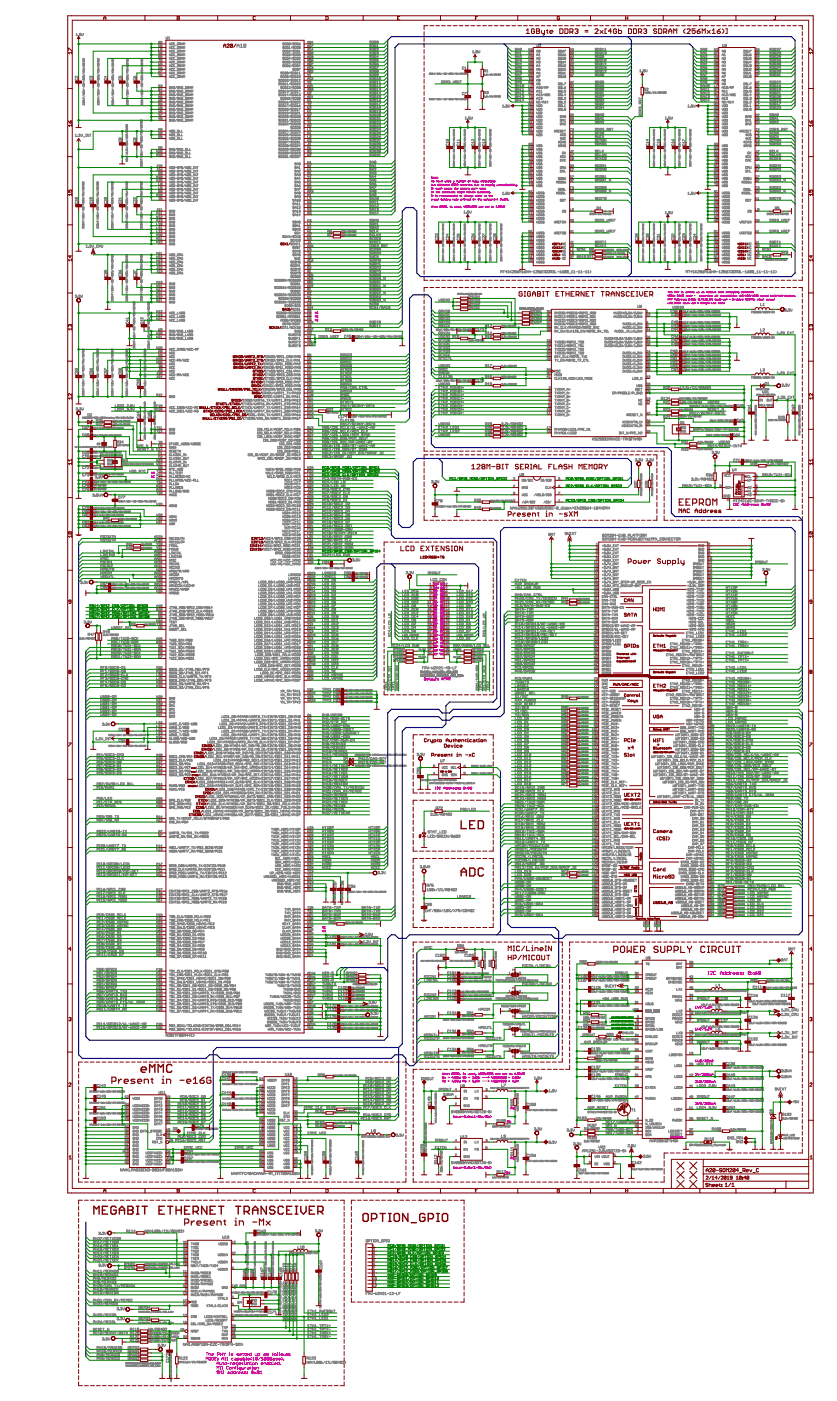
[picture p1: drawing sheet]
<svg xmlns="http://www.w3.org/2000/svg" width="237mm" height="397mm" viewBox="0 0 237 397" stroke-linecap="round" stroke-linejoin="round" font-family="sans-serif">
<g fill="none" stroke="#808080" stroke-width=".28">
<path d="M21.5 9.7l.2-.3v.7M21.5 10.1h.5M22.2 10l.1 .1zM23 9.4h-.5v.4h.5l-.1 .3-.4-.1M23.2 9.4l.2 .7 .2-.7M23.5 19.9v.3h.2l-.1-.3h.3v.3M23.5 19.4l.4 .1-.4 .2M23.5 18.9l.4 .3M23.6 17h.3v.3M23.6 18h.3v.3M23.6 18.4v.4h.3v-.4M23.6 17l-.1 .3h.4"/>
<path d="M23.6 18l-.1 .2 .4 .1M23.6 18l.3 .3M23.6 17l.3 .3M23.7 17.5v.3l-.2-.2h.4M23.9 16.6v.2l-.4-.2 .1 .2M27.6 19.9v.3h.2l-.1-.3h.3v.3M27.6 19.4l.5 .1-.5 .2M27.6 18.9l.5 .3M27.7 17l.3 .3M27.7 18h.4l-.1 .3M27.7 18.4v.4h.3v-.4M27.7 18v.3h.3"/>
<path d="M27.7 17v.3h.3M27.7 17h.3v.3M27.7 18l.3 .3M27.8 17.5v.3l-.2-.2h.5M28.1 16.6v.2l-.4-.2v.2M31.7 19.9v.3h.2v-.3h.3l-.1 .3M31.7 19.4l.5 .1-.5 .2M31.7 18.9l.5 .3M31.8 17h.3v.3M31.8 18h.4l-.1 .3M31.8 18.4v.4h.3v-.4M31.8 18l-.1 .2 .4 .1"/>
<path d="M31.8 17l-.1 .3h.4M31.8 18l.3 .3M31.8 17l.3 .3M31.9 17.5v.3l-.2-.2h.5M32.2 16.6v.2l-.3-.2h-.2l.1 .2M35.8 19.9v.3h.3l-.1-.3h.2v.3M35.8 19.4l.5 .1-.5 .2M35.8 18.9l.5 .3M35.9 17h.3v.3M35.9 18h.3v.3M35.9 18.4v.4h.3v-.4M35.9 18l.3 .3"/>
<path d="M35.9 17l-.1 .3h.4M35.9 18l-.1 .2 .4 .1M35.9 17l.3 .3M36.1 17.5v.3l-.3-.2h.5M36.3 16.6v.2l-.5-.2 .1 .2M40 19.9v.3h.2v-.3h.2l-.1 .3M40 19.4l.4 .1-.4 .2M40 18.9l.4 .3M40 18.4v.4h.3v-.4M40 18v.3h.3M40 18h.4l-.1 .3M40 17v.3h.3"/>
<path d="M40 17h.3v.3M40 18l.3 .3M40 17l.3 .3M40.2 17.5v.3l-.2-.2h.4M40.4 16.6v.2l-.3-.2-.1 .2M44.9 13.8v.5h.4M44.9 18.9v.6l.2-.2 .2 .2v-.6M44.9 12.7v.6M44.9 15.4v-.6l.2 .2 .2-.2v.6M44.9 16.2l.4-.1-.1-.3h-.3v.6M44.9 17.9v.6l.2-.2 .2 .2v-.6M44.9 19.9v.6l.2-.2 .2 .2v-.6"/>
<path d="M44.9 13h.4M44.9 16.8h.4M45.1 16.8v.6M45.1 16.2l.2 .2M45.3 11.8h-.4l.1 .5 .3-.1-.2-.2M45.3 12.7v.6M45.5 19.9h.4l-.4 .6M45.5 19.2l.4 .2-.3 .1zM45.9 14.8h-.4v.3h.4l-.1 .3-.3-.1M45.9 13.8h-.4v.3h.4l-.1 .2-.3-.1M45.9 12.7h-.4v.3h.4l-.1 .3-.3-.1M45.9 17.9h-.4v.3l.3-.1 .1 .3h-.4"/>
<path d="M45.9 11.7h-.4v.3h.4l-.1 .3-.3-.1M45.9 15.8h-.4v.3h.4l-.1 .3-.3-.1M45.9 16.8h-.4v.3l.3-.1 .1 .3h-.4M45.9 18.9l-.4 .3M47 10.4l.1 .7 .4-.1v-.6M47.7 10.6l.2-.2v.7M47.7 11.1h.4M48 12.1l.2 .6 .1-.6M48 13.2l.2 .6 .1-.6M48 14.2l.2 .6 .1-.6M48 15.2l.2 .6 .1-.6M48 16.3l.2 .5 .1-.5"/>
<path d="M48 17.3l.2 .6 .1-.6M48 18.3l.2 .6 .1-.6M48 19.4l.2 .5 .1-.5M48.9 19.5h-.4l.1 .4 .3-.1M48.9 17.4h-.4v.4h.4M48.9 16.4h-.4l.1 .4 .3-.1M48.9 13.3h-.4l.1 .5 .3-.1M48.9 18.4h-.4v.4h.4M48.9 15.3h-.4v.4h.4M48.9 12.3h-.4l.1 .4 .3-.1M48.9 14.3h-.4l.1 .5 .3-.1M49.5 19.5h-.4l.1 .4 .3-.1"/>
<path d="M49.5 17.4h-.4l.1 .5 .3-.1M49.5 16.4h-.4l.1 .4 .3-.1M49.5 15.3h-.4l.1 .5 .3-.1M49.5 12.3h-.4l.1 .4 .3-.1M49.5 14.3h-.4l.1 .5 .3-.1M49.5 13.3h-.4l.1 .5 .3-.1M49.5 18.4h-.4l.1 .5 .3-.1M49.7 14.9h.3M49.7 18h.3M49.7 19h.3M49.7 12.8h.3M49.7 13.8h.3"/>
<path d="M49.7 15.9h.3M49.7 16.9h.3M50.2 19.4l.4 .1-.1 .4h-.3zM50.2 17.3l.4 .1-.1 .5h-.3zM50.2 16.3l.4 .1-.1 .4h-.3zM50.2 13.2l.4 .1-.1 .5h-.3zM50.2 12.1l.4 .2-.1 .4h-.3zM50.2 14.2l.4 .1-.1 .5h-.3zM50.2 15.2l.4 .1-.1 .5h-.3zM50.2 18.3l.4 .1-.1 .5h-.3zM50.8 12.5l.4-.1-.1-.3h-.3v.6M50.8 13.6l.4-.1-.1-.3h-.3v.6"/>
<path d="M50.8 14.6h.3l.1-.3-.4-.1v.6M50.8 15.6l.4-.1-.1-.3h-.3v.6M50.8 16.7l.4-.1-.1-.3h-.3v.5M50.8 17.7h.3l.1-.3-.4-.1v.6M50.8 18.7l.4-.1-.1-.3h-.3v.6M50.8 19.7l.4-.1-.1-.2h-.3v.5M51 14.6l.2 .2M51 15.6l.2 .2M51 12.5l.2 .2M51 13.6l.2 .2M51 17.7l.2 .2M51 19.7l.2 .2"/>
<path d="M51 16.7l.2 .1M51 18.7l.2 .2M51.4 14.5h.4M51.4 17.6h.4M51.4 16.6h.4M51.4 18.9l.2-.6 .2 .6M51.4 17.9l.2-.6 .2 .6M51.4 16.8l.2-.5 .2 .5M51.4 14.8l.2-.6 .2 .6M51.4 19.6h.4M51.4 13.5h.4M51.4 12.4h.4"/>
<path d="M51.4 12.7l.2-.6 .2 .6M51.4 13.8l.2-.6 .2 .6M51.4 15.8l.2-.6 .2 .6M51.4 19.9l.2-.5 .2 .5M51.4 15.5h.4M51.4 18.6h.4M51.9 13.8v-.6l.2 .2 .2-.2v.6M51.9 18.9v-.6l.2 .2 .2-.2v.6M51.9 12.7v-.6l.2 .2 .2-.2v.6M51.9 14.8v-.6l.2 .2 .2-.2v.6M51.9 15.8v-.6l.2 .2 .2-.2v.6M51.9 16.8v-.5l.2 .2 .2-.2v.5"/>
<path d="M51.9 17.9v-.6l.2 .2 .2-.2v.6M51.9 19.9v-.5l.2 .2 .2-.2v.5M67.1 13.4v-.6l.3-.3 .4 .3v.6M67.1 13h.7M68.1 12.8l.3-.3v.9M68.1 13.4h.6M69.6 12.6l-.1-.1-.5 .1v.7M69.6 12.6v.7l-.1 .1-.5-.1M69.6 12.6l-.6 .7M80.5 14.3l-.3-.1-.1 .2 .4 .3h-.4M80.5 16.4l-.3-.1-.1 .2 .4 .2h-.4M80.5 13.3l-.3-.1-.1 .2 .4 .3h-.4"/>
<path d="M80.5 17.4l-.3-.1-.1 .2 .4 .3h-.4M80.5 12.3l-.3-.2-.1 .2 .4 .3h-.4M80.5 15.3l-.3-.1-.1 .2 .4 .3h-.4M80.5 18.4l-.3-.1-.1 .2 .4 .3h-.4M80.7 17.3l.3 .1-.1 .5h-.2zM80.7 16.3l.3 .1-.1 .4h-.2zM80.7 14.2l.3 .1-.1 .5h-.2zM80.7 13.2l.3 .1-.1 .5h-.2zM80.7 18.3l.3 .1-.1 .5h-.2zM80.7 12.1l.3 .2-.1 .4h-.2zM80.7 15.2l.3 .1-.1 .5h-.2zM81.2 17.4h.4l-.1 .5-.3-.1z"/>
<path d="M81.2 14.3h.4l-.1 .5-.3-.1zM81.2 13.3h.4l-.1 .5-.3-.1zM81.2 16.4h.4l-.1 .4-.3-.1zM81.2 15.3h.4l-.1 .5-.3-.1zM81.2 12.3h.4l-.1 .4-.3-.1zM81.2 18.4h.4l-.1 .5-.3-.1zM81.4 17.7l.2 .2M81.4 16.7l.2 .1M81.4 14.6l.2 .2M81.4 13.6l.2 .2M81.4 12.5l.2 .2M81.4 18.7l.2 .2"/>
<path d="M81.4 15.6l.2 .2M81.8 18.6l.4 .2-.3 .1zM81.8 14.3h.4l-.4 .5h.4M81.8 15.3l.3-.1v.3M81.8 13.4l.2-.2v.6M81.8 13.8h.4M82 15.5h.1M82.1 15.5v.3l-.3-.1M82.2 17.3h-.4v.3h.4l-.1 .3-.3-.1M82.2 16.6h-.4l.3-.3v.5M82.2 12.3l-.4 .3M82.2 12.3l-.1 .4-.3-.1"/>
<path d="M82.2 12.3l-.3-.2-.1 .5M82.2 18.3l-.4 .3M82.7 12.1l-.3 .6M82.7 17.3l-.3 .6M82.7 18.3l-.3 .6M82.7 15.2l-.3 .6M82.7 14.2l-.3 .6M82.7 13.2l-.3 .6M82.7 16.3l-.3 .5M83.3 14.3h-.4l.4 .3-.1 .2-.3-.1M83.3 19.5h-.4l.4 .2-.1 .2-.3-.1M83.3 16.4h-.4l.4 .3-.1 .1-.3-.1"/>
<path d="M83.3 12.3l-.3-.2-.1 .2 .4 .3h-.4M83.3 15.3l-.3-.1-.1 .2 .4 .3h-.4M83.3 18.4l-.3-.1-.1 .2 .4 .3h-.4M83.3 13.3h-.4l.4 .3-.1 .2-.3-.1M83.3 17.4h-.4l.4 .3-.1 .2-.3-.1M83.5 19.4l.4 .1-.1 .4h-.3zM83.5 17.3l.4 .1-.1 .5h-.3zM83.5 13.2l.4 .1-.1 .5h-.3zM83.5 12.1l.4 .2-.1 .4h-.3zM83.5 14.2l.4 .1-.1 .5h-.3zM83.5 15.2l.4 .1-.1 .5h-.3zM83.5 16.3l.4 .1-.1 .4h-.3z"/>
<path d="M83.5 18.3l.4 .1-.1 .5h-.3zM84.1 14.3h.4l-.2 .5-.2-.1zM84.1 17.4h.4l-.2 .5-.2-.1zM84.1 19.5h.4l-.2 .4-.2-.1zM84.1 13.3h.4l-.2 .5-.2-.1zM84.2 12.1l.3 .2-.2 .4-.2-.1zM84.2 15.2l.3 .1-.2 .5-.2-.1zM84.2 18.3l.3 .1-.2 .5-.2-.1zM84.2 16.3l.3 .1-.2 .4-.2-.1zM84.3 19.7l.2 .2M84.3 17.7l.2 .2M84.3 16.7l.2 .1"/>
<path d="M84.3 14.6l.2 .2M84.3 13.6l.2 .2M84.3 12.5l.2 .2M84.3 15.6l.2 .2M84.3 18.7l.2 .2M84.6 19.4h.4l-.4 .5M84.6 17.4l.3-.1v.3M84.6 16.4h.4l-.4 .4h.4M84.6 14.4l.2-.2v.6M84.6 12.4l.4 .2-.3 .1zM84.6 14.8h.4M84.8 17.6h.1"/>
<path d="M84.9 17.6v.3l-.3-.1M85 15.2h-.4v.3h.4l-.1 .3-.3-.1M85 12.1l-.4 .3M85 13.3l-.1 .5-.3-.1M85 13.3l-.3-.1-.1 .5M85 18.6h-.4l.3-.3v.6M85 13.3l-.4 .4M87.1 15.4l.2-.6 .2 .6M87.1 14.3l.2-.5 .2 .5M87.1 18.5l.2-.6 .2 .6M87.1 12.3l.2-.6 .2 .6M87.1 13.3l.2-.6 .2 .6"/>
<path d="M87.1 16.4l.2-.6 .2 .6M87.1 17.4l.2-.6 .2 .6M87.1 19.5l.2-.6 .2 .6M87.1 12h.4M87.1 13h.4M87.1 19.2h.4M87.1 17.1h.4M87.1 18.2h.4M87.1 15.1h.4M87.1 14.1h.4M87.1 16.1h.4M87.7 19.9l.4 .1-.2 .5h-.2z"/>
<path d="M87.7 14.8l.4 .1-.2 .5h-.2zM87.7 17.9l.4 .1-.2 .5h-.2zM87.7 16.8l.4 .2-.2 .4h-.2zM87.7 11.7l.4 .1-.2 .5h-.2zM87.7 12h.2M87.7 17.1h.2M87.7 18.2h.2M87.7 15.1h.2M88.1 13.9h-.4v.3h.4M88.1 12.8h-.4v.4h.4M88.1 15.9h-.4v.4h.4M88.1 19h-.4v.4h.4"/>
<path d="M88.2 19l.3-.1v.3M88.2 12.7h.4l-.4 .6M88.2 17.9h.4l-.4 .6M88.3 16.1v.3l.3-.1-.1-.2M88.3 15.1v.3l.3-.1-.1-.2M88.3 15.1v-.3l.3 .1-.1 .2M88.3 16.1v-.3l.3 .1-.1 .2M88.3 15.1h.2M88.3 16.1h.2M88.4 19.2h.1M88.5 19.2v.3l-.3-.1M88.6 16.8h-.4v.3h.4l-.1 .3-.3-.1"/>
<path d="M88.6 12h-.4l.3-.3v.6M88.6 14.1h-.4l.3-.3v.5M105.1 20l-.3-.1-.1 .2 .4 .3h-.4M105.1 17.9h-.4l.4 .3-.1 .2-.3-.1M105.1 16.9h-.4l.4 .3-.1 .2-.3-.1M105.1 15.8h-.4l.4 .4-.1 .1h-.3M105.1 14.8l-.3-.1-.1 .2 .4 .3h-.4M105.1 13.8h-.4l.4 .3-.1 .2-.3-.1M105.1 11.7l-.3-.1-.1 .2 .4 .3h-.4M105.1 18.9h-.4l.4 .3-.1 .2-.3-.1M105.1 12.7h-.4l.4 .4-.1 .2-.3-.1M105.4 18.8l.4 .1-.1 .5h-.3z"/>
<path d="M105.4 15.7l.4 .1-.1 .5h-.3zM105.4 12.7h.4l-.1 .6h-.3zM105.4 13.7l.4 .1-.1 .5h-.3zM105.4 19.9l.4 .1-.1 .5h-.3zM105.4 16.8l.4 .1-.1 .5h-.3zM105.4 11.6l.4 .1-.1 .5h-.3zM105.4 14.7l.4 .1-.1 .5h-.3zM105.4 17.8l.4 .1-.1 .5h-.3zM106.1 12.7h.4l-.1 .6-.3-.1zM106.2 13.7l.3 .1-.1 .5-.3-.1zM106.2 11.6l.3 .1-.1 .5-.3-.1zM106.2 16.8l.3 .1-.1 .5-.3-.1z"/>
<path d="M106.2 14.7l.3 .1-.1 .5-.3-.1zM106.2 15.7l.3 .1-.1 .5h-.3zM106.2 17.8l.3 .1-.1 .5-.3-.1zM106.2 18.8l.3 .1-.1 .5-.3-.1zM106.2 19.9l.3 .1-.1 .5-.3-.1zM106.3 17.2l.2 .2M106.3 12l.2 .2M106.3 15.1l.2 .2M106.3 14.1l.2 .2M106.3 18.2l.2 .2M106.3 13.1l.2 .2M106.3 16.2l.2 .1"/>
<path d="M106.3 19.2l.2 .2M106.7 13.8h.4l-.4 .5h.4M106.7 18.1l.4 .2-.3 .1zM106.7 18.8h.4l-.4 .6M106.7 14.8l.3-.1v.3M106.7 12.8l.2-.1v.6M106.7 13.3h.4M106.9 15h.1M107 15v.3l-.3-.1M107.1 16.8h-.4v.3h.4l-.1 .3-.3-.1M107.1 11.7l-.1 .5-.3-.1M107.1 11.7h-.4v.4"/>
<path d="M107.1 16h-.4l.3-.3v.6M107.1 11.7l-.4 .4M107.1 17.8l-.4 .3M131.4 19.1h-.5v.4h.5M131.6 19.2l.2-.2v.6M131.6 19.6h.4M133.8 14.5l.2-.2v.7M133.8 15h.4M134.5 14.9l.1 .1zM135.2 14.3h-.4v.3h.4l-.1 .4-.3-.1M135.5 14.3l.2 .7 .2-.7M137.8 20l.2-.3v.7"/>
<path d="M146.3 13.8h-.4l.4 .3-.1 .2-.3-.1M146.3 14.8h-.4l.4 .3-.1 .2-.3-.1M146.3 17.9h-.4l.4 .3-.1 .2-.3-.1M146.3 20l-.3-.1-.1 .2 .4 .3h-.4M146.3 16.9h-.4l.4 .3-.1 .2-.3-.1M146.3 15.8h-.4l.4 .5h-.4M146.3 18.9h-.4l.4 .3-.1 .2-.3-.1M146.6 16.3l.2-.6 .2 .6M146.6 15h.4M146.6 14.3l.2-.6 .2 .6M146.6 15.3l.2-.6 .2 .6M146.6 17.4l.2-.6 .2 .6"/>
<path d="M146.6 18.4l.2-.6 .2 .6M146.6 19.4l.2-.6 .2 .6M146.6 17.1h.4M146.6 18.1h.4M146.6 14h.4M146.6 16h.4M146.6 19.1h.4M147.3 14.9l.2-.2v.6M147.3 16.9l.3-.1v.3M147.3 15.8h.4l-.4 .5h.4M147.3 15.3h.4M147.5 17.1h.1"/>
<path d="M147.6 17.1v.3l-.3-.1M147.7 13.8h-.4v.4M147.7 13.8l-.4 .4M147.7 19.9l-.4 .3M147.7 13.8l-.1 .5-.3-.1M147.7 18.8h-.4v.3l.3-.1 .1 .3h-.4M147.7 18.1h-.4l.3-.3v.6M149.8 18.3h.3l.1-.3-.4-.1v.6M149.8 15.2h.3l.1-.3-.4-.1v.6M149.8 16.2h.3l.1-.3-.4-.1v.6M149.8 19.3h.3l.1-.3-.4-.1v.6M150.2 13.8v.5l-.4-.5v.5"/>
<path d="M150.2 16.8v.6l-.4-.6v.6M150.3 15.9l.3-.1v.3M150.3 19h.4l-.4 .5h.4M150.3 14.8h.4l-.4 .6M150.3 13.9l.3-.1v.3M150.3 17h.4l-.4 .4h.4M150.4 18.2v-.3l.3 .1-.1 .2M150.4 18.2v.3l.3-.1-.1-.2M150.4 18.2h.2M150.5 14.1h.1M150.5 16.1h.1M150.6 14.1v.2l-.3-.1"/>
<path d="M150.6 16.1v.3l-.3-.1M152 14.8l.2-.6 .2 .6M152 16.8l.2-.5 .2 .5M152 15.8l.2-.6 .2 .6M152 14.5h.4M152 17.6h.4M152 16.6h.4M152 19.9l.2-.5 .2 .5M152 18.9l.2-.6 .2 .6M152 17.9l.2-.6 .2 .6M152 19.6h.4M152 15.5h.4"/>
<path d="M152 18.6h.4M152.1 12.6l.1 .6 .3-.1v-.5M152.6 15.4l.2-.2v.6M152.6 16.4h.4l-.4 .4h.4M152.6 17.4l.2-.1v.3M152.6 15.8h.4M152.8 12.7h.4l-.4 .5h.4M152.8 17.6h.1M152.8 17.6v.3l-.2-.1M153 14.3v.4h-.4M153 19.4h-.4v.2h.4l-.2 .3-.2-.1M153 14.3l-.3-.1-.1 .5"/>
<path d="M153 14.3l-.4 .4M153 18.6h-.4l.2-.3v.6M158.1 17.3l.4 .1-.1 .5h-.3zM158.1 14.2l.4 .1-.1 .5h-.3zM158.1 19.4l.4 .1-.1 .4h-.3zM158.1 15.2l.4 .1-.1 .5h-.3zM158.1 16.3l.4 .1-.1 .4h-.3zM158.1 18.3l.4 .1-.1 .5h-.3zM158.7 15.3h.4l-.1 .5-.3-.1zM158.7 18.4h.4l-.1 .5-.3-.1zM158.7 19.5h.4l-.1 .4-.3-.1zM158.7 17.4h.4l-.1 .5-.3-.1z"/>
<path d="M158.7 14.3h.4l-.1 .5-.3-.1zM158.7 16.4h.4l-.1 .4-.3-.1zM158.9 19.7l.2 .2M158.9 18.7l.2 .2M158.9 17.7l.2 .2M158.9 15.6l.2 .2M158.9 14.6l.2 .2M158.9 16.7l.2 .1M159.3 18.3l.1 .6 .2-.1v-.5M159.3 17.3l.1 .6 .2-.1v-.5M159.3 14.2l.1 .6 .2-.1v-.5M159.3 15.2l.1 .6 .2-.1v-.5"/>
<path d="M159.3 19.4l.1 .5 .2-.1v-.4M159.3 16.3l.1 .5 .2-.1v-.4M159.8 18.4l.3-.1v.3M159.8 19.5h.4l-.4 .4h.4M159.8 14.2h.4l-.4 .6M159.8 15.5l.4 .2-.3 .1zM160 18.6h.1M160.1 18.6v.3l-.3-.1M160.2 15.2l-.4 .3M160.2 17.6h-.4l.3-.3v.6M160.2 16.3h-.4v.3h.4l-.1 .2-.3-.1M161.5 17.4l.2-.6 .2 .6"/>
<path d="M161.5 14.8l.4 .1-.1 .5h-.3zM161.5 14.3l.2-.5 .2 .5M161.5 17.1h.4M161.5 15.1h.3M161.5 14.1h.4M161.5 16.1h.4M161.5 16.4l.2-.6 .2 .6M161.9 18h-.4l.1 .5 .3-.1M161.9 19h-.4v.4h.4M162.1 15.9h.3l-.3 .5h.3M162.1 18h.3l-.3 .5h.3M162.1 13.9l.2-.1v.3"/>
<path d="M162.1 16.8h.3l-.3 .6M162.2 15.1v-.3l.2 .1-.1 .2M162.2 19.2v.3l.2-.1-.1-.2M162.2 19.2v-.3l.2 .1-.1 .2M162.2 15.1v.3l.2-.1-.1-.2M162.2 19.2h.1M162.2 15.1h.1M162.3 14.1h.1M162.3 14.1v.2l-.2-.1M169 14.8l-.3-.1-.1 .2 .4 .3h-.4M169 13.8h-.4l.4 .3-.1 .2-.3-.1M169 16.9h-.4l.4 .3-.1 .2-.3-.1"/>
<path d="M169 15.8h-.4l.4 .4-.1 .1h-.3M169 17.9h-.4l.4 .3-.1 .2-.3-.1M169 18.9h-.4l.4 .3-.1 .2-.3-.1M169 20l-.3-.1-.1 .2 .4 .3h-.4M169.2 13.7l.5 .1-.1 .5h-.4zM169.2 17.8l.5 .1-.1 .5h-.4zM169.2 14.7l.5 .1-.1 .5h-.4zM169.2 19.9l.5 .1-.1 .5h-.4zM169.2 18.8l.5 .1-.1 .5h-.4zM169.2 16.8l.5 .1-.1 .5h-.4zM169.2 15.7l.5 .1-.1 .5h-.4zM169.9 13.8h.4l-.1 .5-.3-.1z"/>
<path d="M169.9 20h.4l-.1 .5-.3-.1zM169.9 14.8h.4l-.1 .5-.3-.1zM169.9 15.8h.4l-.1 .5h-.3zM169.9 16.9h.4l-.1 .5-.3-.1zM169.9 18.9h.4l-.1 .5-.3-.1zM170 17.8l.3 .1-.1 .5-.3-.1zM170.1 15.1l.2 .2M170.1 17.2l.2 .2M170.1 18.2l.2 .2M170.1 14.1l.2 .2M170.1 16.2l.2 .1M170.1 19.2l.2 .2"/>
<path d="M170.6 14.3h.4M170.6 17l.2-.2v.6M170.6 19.4h.4M170.6 17.4h.4M170.6 13.9l.2-.2v.6M170.6 14.9l.2-.2v.6M170.6 18l.2-.2v.6M170.6 19l.2-.2v.6M170.6 18.4h.4M170.6 15.3h.4M171 16l-.4-.1 .1-.2 .3 .1v.5h-.4M171.3 14.3h.4"/>
<path d="M171.3 14.8l.3-.1v.3M171.3 20h.4l-.4 .5h.4M171.3 13.9l.1-.2v.6M171.4 15h.2M171.6 15v.3l-.3-.1M171.7 16.9v.4h-.4M171.7 18.8h-.4v.3h.4l-.1 .3-.3-.1M171.7 16.9l-.4-.1v.5M171.7 18.1h-.4l.3-.3v.6M171.7 16.9l-.4 .4M181.2 20l.2-.3v.7M182.6 19.7h-.4v.4h.4l-.1 .3-.3-.1"/>
<path d="M182.8 19.7v.5l.3 .2 .2-.7M198.9 14.8h-.4l.4 .3-.1 .2-.3-.1M198.9 13.8h-.4l.4 .3-.1 .2-.3-.1M198.9 15.8h-.4l.4 .4-.1 .1h-.3M198.9 16.9h-.4l.4 .3-.1 .2-.3-.1M198.9 17.9h-.4l.4 .3-.1 .2-.3-.1M198.9 18.9h-.4l.4 .3-.1 .2-.3-.1M198.9 20h-.4l.4 .3-.1 .2-.3-.1M199.1 15h.4M199.1 14.3l.2-.6 .2 .6M199.1 15.3l.2-.6 .2 .6M199.1 16.3l.2-.6 .2 .6"/>
<path d="M199.1 17.4l.2-.6 .2 .6M199.1 18.4l.2-.6 .2 .6M199.1 19.4l.2-.6 .2 .6M199.1 17.1h.4M199.1 18.1h.4M199.1 14h.4M199.1 16h.4M199.1 19.1h.4M199.8 15.8h.4l-.4 .5h.4M199.8 16.9l.3-.1v.3M199.8 14.9l.2-.2v.6M199.8 15.3h.4"/>
<path d="M200 17.1h.1M200.1 17.1v.3l-.3-.1M200.2 13.8v.4h-.4M200.2 18.1h-.4l.3-.3v.6M200.2 13.8h-.4v.4M200.2 18.8h-.4v.3l.3-.1 .1 .3h-.4M200.2 13.8l-.4 .4M200.2 19.9l-.4 .3M202.3 18.3l.4-.1-.1-.3h-.3v.6M202.3 15.2l.4-.1-.1-.3h-.3v.6M202.3 16.2l.4-.1-.1-.3h-.3v.6M202.3 19.3l.4-.1-.1-.3h-.3v.6"/>
<path d="M202.7 13.8v.5l-.4-.5v.5M202.7 16.8v.6l-.4-.6v.6M202.9 13.9l.3-.1v.3M202.9 14.8h.3l-.3 .6M202.9 15.9l.3-.1v.3M202.9 17l.3-.2v.2l-.3 .4h.3M202.9 19h.3l-.3 .5h.3M203 18.2v-.3l.2 .1v.2M203 18.2v.3l.2-.1v-.2M203 18.2h.2M203.1 14.1h.1M203.1 16.1h.1"/>
<path d="M203.2 14.1v.2l-.3-.1M203.2 16.1v.3l-.3-.1M204.5 14.5h.4M204.5 14.8l.2-.6 .2 .6M204.5 15.8l.2-.6 .2 .6M204.5 16.8l.2-.5 .2 .5M204.5 17.9l.2-.6 .2 .6M204.5 18.9l.2-.6 .2 .6M204.5 19.9l.2-.5 .2 .5M204.5 17.6h.4M204.5 16.6h.4M204.5 19.6h.4"/>
<path d="M204.5 15.5h.4M204.5 18.6h.4M204.6 12.6l.1 .6 .4-.1v-.5M205.1 17.4l.3-.1v.3M205.1 15.4l.2-.2v.6M205.1 16.4h.4l-.4 .4h.4M205.1 15.8h.4M205.3 12.7l.3-.1v.3M205.3 17.6h.1M205.4 17.6v.3l-.3-.1M205.5 19.4h-.4v.2h.4l-.1 .3-.3-.1M205.5 18.6h-.4l.3-.3v.6"/>
<path d="M205.5 14.3v.4h-.4M205.5 14.3l-.4 .4M205.5 14.3l-.3-.1-.1 .5M205.5 12.9h.1M205.6 12.9v.3l-.3-.1M210.7 14.2l.3 .1-.1 .5h-.2zM210.7 15.2l.3 .1-.1 .5h-.2zM210.7 16.3l.3 .1-.1 .4h-.2zM210.7 17.3l.3 .1-.1 .5h-.2zM210.7 18.3l.3 .1-.1 .5h-.2zM210.7 19.4l.3 .1-.1 .4h-.2zM211.2 19.5h.4l-.1 .4-.3-.1z"/>
<path d="M211.2 17.4h.4l-.1 .5-.3-.1zM211.2 15.3h.4l-.1 .5-.3-.1zM211.2 14.3h.4l-.1 .5-.3-.1zM211.2 16.4h.4l-.1 .4-.3-.1zM211.3 18.3l.3 .1-.1 .5-.3-.1zM211.4 16.7l.2 .1M211.4 14.6l.2 .2M211.4 17.7l.2 .2M211.4 15.6l.2 .2M211.4 18.7l.2 .2M211.4 19.7l.2 .2M211.8 15.2l.1 .6 .3-.1v-.5"/>
<path d="M211.8 19.4l.1 .5 .3-.1v-.4M211.8 17.3l.1 .6 .3-.1v-.5M211.8 18.3l.1 .6 .3-.1v-.5M211.8 14.2l.1 .6 .3-.1v-.5M211.8 16.3l.1 .5 .3-.1v-.4M212.4 19.5h.3l-.3 .4h.3M212.4 15.5l.3 .2-.2 .1zM212.4 14.2h.3l-.3 .6M212.4 18.4l.3-.1v.3M212.6 18.6h.1M212.7 18.6v.3l-.3-.1M212.7 15.2l-.3 .3"/>
<path d="M212.7 17.6h-.3l.3-.3v.6M212.7 16.3h-.3v.3h.3v.2l-.3-.1M214 14.3l.2-.5 .2 .5M214 14.8l.4 .1-.1 .5h-.3zM214 16.4l.2-.6 .2 .6M214 17.4l.2-.6 .2 .6M214 17.1h.4M214 15.1h.3M214 14.1h.4M214 16.1h.4M214.4 19h-.4v.4h.4M214.4 18h-.4l.1 .5 .3-.1"/>
<path d="M214.6 16.8h.4l-.4 .6M214.6 13.9l.3-.1v.3M214.6 15.9h.4l-.4 .5h.4M214.6 18h.4l-.4 .5h.4M214.7 19.2v-.3l.3 .1-.1 .2M214.7 15.1v-.3l.3 .1-.1 .2M214.7 15.1v.3l.3-.1-.1-.2M214.7 19.2v.3l.3-.1-.1-.2M214.7 19.2h.2M214.7 15.1h.2M214.8 14.1h.1M214.9 14.1v.2l-.3-.1"/>
<path d="M218.4 14.8h-.4l.4 .3-.1 .2-.3-.1M218.4 13.8h-.4l.4 .3-.1 .2-.3-.1M218.4 15.8h-.4l.4 .4-.1 .1h-.3M218.4 16.9h-.4l.4 .3-.1 .2-.3-.1M218.4 17.9h-.4l.4 .3-.1 .2-.3-.1M218.4 18.9h-.4l.4 .3-.1 .2-.3-.1M218.4 20h-.4l.4 .3-.1 .2-.3-.1M218.7 13.7l.4 .1-.1 .5h-.3zM218.7 14.7l.4 .1-.1 .5h-.3zM218.7 15.7l.4 .1-.1 .5h-.3zM218.7 16.8l.4 .1-.1 .5h-.3zM218.7 17.8l.4 .1-.1 .5h-.3z"/>
<path d="M218.7 18.8l.4 .1-.1 .5h-.3zM218.7 19.9l.4 .1-.1 .5h-.3zM219.5 13.7l.3 .1-.1 .5-.3-.1zM219.5 14.7l.3 .1-.1 .5-.3-.1zM219.5 15.7l.3 .1-.1 .5h-.3zM219.5 16.8l.3 .1-.1 .5-.3-.1zM219.5 17.8l.3 .1-.1 .5-.3-.1zM219.5 18.8l.3 .1-.1 .5-.3-.1zM219.5 19.9l.3 .1-.1 .5-.3-.1zM219.6 19.2l.2 .2M219.6 16.2l.2 .1M219.6 17.2l.2 .2"/>
<path d="M219.6 14.1l.2 .2M219.6 15.1l.2 .2M219.6 18.2l.2 .2M220 13.8h.4l-.4 .5h.4M220 14.8h.4l-.4 .5h.4M220 15.8h.4l-.4 .5h.4M220 16.9h.4l-.4 .5h.4M220 17.9l.3-.1v.3M220 18.9h.4l-.4 .5h.4M220 20h.4l-.4 .5h.4M220.2 18.1h.1M220.3 18.1v.3l-.3-.1"/>
<path d="M220.7 13.7h.4l-.4 .6M220.7 17.1l.4 .2-.3 .1zM221.1 15l-.4-.1 .1-.2 .3 .1v.4h-.4M221.1 15.7h-.4v.3h.4l-.1 .3h-.3M221.1 17.9l-.3-.1-.1 .5M221.1 17.9l-.1 .5-.3-.1M221.1 16.8l-.4 .3M221.1 19.1h-.4l.3-.3v.6M221.1 17.9l-.4 .4M21.3 38.7h.4M21.3 38.2l.2-.2v.7M21.4 22.3v.4h.5v-.4"/>
<path d="M21.9 38.6l.1 .1zM22 21.6v.5l-.5-.5-.2 .1 .1 .4M22.3 38.1h.4l-.4 .6h.4M22.9 38v.5l.3 .2 .2-.7M23.5 21.6h.1M23.5 27.5v.4h.4M23.5 27.1l.4 .3M23.5 25.6l.4 .2-.4 .2M23.5 25.2l.4 .3M23.5 23.3l.4 .3M23.5 21.3l.4 .4M23.5 20.8l.4 .3"/>
<path d="M23.5 20.3l.2 .2M23.6 21.8h.3v.4M23.6 23.7h.3v.3M23.6 26.1h.3v.3M23.6 28.5h.3v.3M23.6 21.8v.4h.3M23.6 23.7l-.1 .3h.4M23.6 26.1l-.1 .3h.4M23.6 28.5l-.1 .2 .4 .1M23.6 28.5l.3 .3M23.6 26.1l.3 .3M23.6 23.7l.3 .3"/>
<path d="M23.6 22.9h.3M23.6 21.8l.3 .4M23.6 38.8h.4M23.7 20.5l-.2 .2M23.7 22.4v.1M23.7 22.8v.3M23.7 24.7v.3M23.7 27.7v.2M23.7 22.4h.2v.2l-.2-.1M23.7 22.4h-.2l.1 .2 .1-.1M23.7 20.5h.2M23.9 21.3h.1"/>
<path d="M23.9 28l-.3 .1v.2h.3M23.9 24.2v.3l-.4-.2 .1 .2M23.9 26.6v.3M23.9 29v.3l-.3-.3v.3M23.9 29.4v.3l-.3-.3v.3M23.9 26.7h-.4l.1 .2M24.3 38h.2M24.3 38.7h.2M24.4 38v.7M25.1 38v.7l-.4-.7v.7M25.4 38h.4M25.5 22.3v.4h.5v-.4"/>
<path d="M25.6 38v.7M25.8 21.7h.3l-.1 .4M25.8 21.7h-.4l.1 .4M25.8 21.7v.1M27.6 27.5v.4h.5M27.6 25.6l.5 .2-.5 .2M27.6 21.6h.1M27.6 20.3l.2 .2M27.6 27.1l.5 .3M27.6 25.2l.5 .3M27.6 23.3l.5 .3M27.6 21.3l.5 .4"/>
<path d="M27.6 20.8l.5 .3M27.7 26.1l-.1 .3h.4M27.7 28.5l-.1 .2 .4 .1M27.7 28.5h.3v.3M27.7 26.1h.3v.3M27.7 23.7l-.1 .3h.4M27.7 23.7h.3v.3M27.7 22.9h.3M27.7 21.8v.4h.3M27.7 21.8l.4 .1-.1 .3M27.7 28.5l.3 .3M27.7 26.1l.3 .3"/>
<path d="M27.7 23.7l.3 .3M27.7 21.8l.3 .4M27.8 20.5l-.2 .2M27.8 22.4h.3l-.1 .2-.2-.1M27.8 22.4h-.2l.1 .2 .1-.1M27.8 20.5h.3M27.8 22.4v.1M27.8 22.8v.3M27.8 24.7v.3M27.8 27.7v.2M28 21.3h.1M28.1 28l-.4 .1v.2h.4"/>
<path d="M28.1 29.4v.3l-.4-.3v.3M28.1 29v.3l-.4-.3v.3M28.1 26.7h-.5l.1 .2M28.1 24.2v.3l-.4-.3v.3M28.1 26.6v.3M29.7 22.3v.4l.5-.1-.1-.3M29.9 21.6v.5l-.3-.4h.6M31.8 21.6h.1M31.7 27.5v.4h.5M31.7 25.6l.5 .2-.5 .2M31.7 20.3l.2 .2M31.7 27.1l.5 .3"/>
<path d="M31.7 25.2l.5 .3M31.7 23.3l.5 .3M31.7 21.3l.5 .4M31.7 20.8l.5 .3M31.8 21.8l.4 .1-.1 .3M31.8 23.7h.3v.3M31.8 26.1h.3v.3M31.8 28.5h.3v.3M31.8 26.1l-.1 .3h.4M31.8 28.5l-.1 .2 .4 .1M31.8 23.7l-.1 .3h.4M31.8 22.9h.3"/>
<path d="M31.8 21.8l-.1 .3 .4 .1M31.8 28.5l.3 .3M31.8 26.1l.3 .3M31.8 23.7l.3 .3M31.8 21.8l.3 .4M31.9 22.4v.1M31.9 22.8v.3M31.9 24.7v.3M31.9 27.7v.2M31.9 22.4h.3l-.1 .2-.2-.1M31.9 20.5l-.2 .2M31.9 22.4h-.2l.1 .2 .1-.1"/>
<path d="M31.9 20.5h.3M32.2 21.3h.1M32.2 24.2v.3l-.5-.2 .1 .2M32.2 26.6v.3M32.2 29v.3l-.4-.3v.3M32.2 29.4v.3l-.4-.3v.3M32.2 28l-.3 .1v.2h.3M32.2 26.7h-.5l.2 .2M33.7 21.6v.5h.3v-.5l.3 .1-.1 .4M33.8 22.3v.4l.5-.1-.1-.3M33.8 39.8v.4h.4v-.4M34 39.2h-.3l.1 .4 .2-.1"/>
<path d="M34 39.2h.3l-.1 .4-.2-.1M34 39.2v.3M35.7 38.6v.3h.2v-.3h.3l-.1 .3M35.7 36.2l.2 .3M35.7 40l.5 .4M35.7 39.5l.5 .3M35.7 39l.5 .3M35.7 37.6l.5 .3M35.8 37.1v.3h.4l-.1-.3M35.8 35.7h.3v.3M35.8 36.7h.3v.3M35.8 35.7v.3h.3"/>
<path d="M35.8 36.7v.3h.3M35.8 36.7l.3 .3M35.8 35.7l.3 .3M35.8 27.5v.4h.5M35.8 25.6l.5 .2-.5 .2M35.8 21.6h.1M35.8 20.3l.3 .2M35.8 27.1l.5 .3M35.8 25.2l.5 .3M35.8 23.3l.5 .3M35.8 21.3l.5 .4M35.8 20.8l.5 .3"/>
<path d="M35.9 35.3h.3l-.1 .3M35.9 36.3h.3l-.1 .2zM35.9 21.8h.3v.4M35.9 23.7h.3v.3M35.9 26.1h.3v.3M35.9 28.5h.3v.3M35.9 35.3h-.2l.1 .3M35.9 23.7l.3 .3M35.9 26.1l-.1 .3h.4M35.9 28.5l-.1 .2 .4 .1M35.9 23.7l-.1 .3h.4M35.9 22.9h.3"/>
<path d="M35.9 21.8v.4h.3M35.9 26.1l.3 .3M35.9 28.5l.3 .3M35.9 21.8l.3 .4M35.9 35.3v.1M36 38.4v-.2l-.2-.1-.1 .3h.5M36.1 20.5l-.3 .2M36.2 40h.1M36.1 22.4h.2l-.1 .2-.1-.1M36.1 22.4h-.3l.1 .2 .2-.1M36.1 20.5h.2M36.1 22.4v.1"/>
<path d="M36.1 22.8v.3M36.1 24.7v.3M36.1 27.7v.2M36.2 39l-.5 .3M36.2 38.1l-.2 .1M36.2 21.3h.1M36.3 28l-.3 .1v.2h.3M36.3 24.2v.3l-.5-.2 .1 .2M36.3 26.6v.3M36.3 29v.3l-.3-.3-.1 .3M36.3 29.4v.3l-.3-.3-.1 .3M36.3 26.7h-.5l.2 .2"/>
<path d="M37.8 21.6l.3 .5M37.9 22.3v.4l.6-.1-.1-.3M37.9 39.8v.4h.5v-.4M38.1 39.1v.4h-.3l.1-.4h.5v.5M38.1 21.7h.4l-.1 .4h-.3zM39.8 37.7l.2 .2M39.8 37.3v.3h.2v-.2l.2-.1v.3M39.9 39h.1M39.8 36.8l.5 .2-.5 .1M39.8 38.7l.5 .4M39.8 38.2l.5 .3M39.8 36.3l.5 .3"/>
<path d="M39.9 35.4h.3v.3M39.9 34.4h.3v.3M39.9 35.9v.3h.3v-.3M39.9 39.2l-.1 .3 .4 .1M39.9 35.4l-.1 .2 .4 .1M39.9 39.2l.3 .4M39.9 39.2h.3v.4M39.9 34.4l-.1 .3h.4M39.9 35.4l.3 .3M39.9 34.4l.3 .3M40 27.5v.4h.4M40 25.6l.4 .2-.4 .2"/>
<path d="M40 21.6h.1M40 20.3l.2 .2M40 27.1l.4 .3M40 25.2l.4 .3M40 23.3l.4 .3M40 21.3l.4 .4M40 20.8l.4 .3M40 37.9l-.2 .2M40 26.1v.3h.3M40 28.5v.3h.3M40 28.5h.3v.3M40 26.1h.3v.3"/>
<path d="M40 23.7v.3h.3M40 23.7h.3v.3M40 22.9h.3M40 21.8v.4h.3M40 21.8l.4 .1-.1 .3M40 34.9v.3l-.2-.2h.5M40 28.5l.3 .3M40 26.1l.3 .3M40 23.7l.3 .3M40 21.8l.3 .4M40 39.8v.2M40 39.8h-.2l.1 .2h.1"/>
<path d="M40 39.8h.3l-.1 .2h-.2M40 37.9h.3M40.2 20.5l-.2 .2M40.2 22.4h-.2v.2l.2-.1M40.2 22.4h.2l-.1 .2-.1-.1M40.2 20.5h.2M40.2 22.4v.1M40.2 22.8v.3M40.2 24.7v.3M40.2 27.7v.2M40.2 38.7h.1M40.3 34v.3l-.4-.3v.3"/>
<path d="M40.3 21.3h.1M40.4 28l-.3 .1v.2h.3M40.4 29.4v.3l-.4-.3v.3M40.4 29v.3l-.4-.3v.3M40.4 26.7h-.4l.1 .2M40.4 24.2v.3l-.4-.3v.3M40.4 26.6v.3M44.9 38.9l.4-.1-.1-.3h-.3v.6M44.9 33.3l.2 .3M44.9 31.3l.2 .5 .2-.5M44.9 21l.2 .3M44.9 27.2v.5"/>
<path d="M44.9 29.6l.4-.1-.1-.3h-.3v.6M44.9 30.2l.1 .6 .3-.1v-.5M44.9 32.3l.2 .3M44.9 37v-.6l.2 .2 .2-.2v.6M45 27.4l.3 .3M45.1 26.1h.2M45.1 21.3v.2M45.1 32.6v.3M45.1 33.6v.3M45.2 26.1v.5h-.3M45.3 25.2h-.4l.1 .5 .3-.1-.2-.2M45.3 24.2h-.4l.1 .4 .3-.1-.2-.2"/>
<path d="M45.3 28.2v.5l-.4-.5v.5M45.3 37.5v.5l-.4-.5v.5M45.3 21l-.2 .3M45.3 32.3l-.2 .3M45.3 33.3l-.2 .3M45.3 27.2l-.4 .3M45.5 21.3l.4 .1-.3 .1zM45.5 24.2l.3-.1v.2M45.5 32.3h.4l-.4 .6M45.6 36.7v.3l.3-.1-.1-.2M45.6 33.6v-.3l.3 .1-.1 .2M45.6 36.7h.2"/>
<path d="M45.6 33.6v.3l.3-.1-.1-.2M45.6 36.7v-.3l.3 .1-.1 .2M45.6 33.6h.2M45.7 24.3h.1M45.8 24.3v.3l-.3-.1M45.9 37.7h-.3v-.2h.3v.4h-.4M45.9 27.2h-.4v.2l.3-.1 .1 .3h-.4M45.9 28.2h-.4v.3l.3-.1 .1 .3h-.4M45.9 30.2h-.4v.3l.3-.1 .1 .3h-.4M45.9 29.2h-.4v.3l.3-.1 .1 .3h-.4M45.9 26.1h-.4v.3l.3-.1 .1 .3h-.4M45.9 31.3h-.4v.3l.3-.1 .1 .2h-.4"/>
<path d="M45.9 38.8h-.3v-.3l.3 .1v.3h-.4M45.9 25.4h-.4l.3-.3v.6M45.9 21l-.4 .3M48 36.9l.2 .5 .1-.5M48 20.4l.2 .6 .1-.6M48 21.4l.2 .6 .1-.6M48 37.9l.2 .6 .1-.6M48 38.9l.2 .6 .1-.6M48.3 33.9h-.3v.5l.3-.1-.1-.2M48.3 32.9h-.3v.4l.3-.1-.1-.2M48.3 26.7h-.3v.4h.3l-.1-.2M48.3 27.7h-.3v.5l.3-.1-.1-.2"/>
<path d="M48.3 29.8h-.3v.4l.3-.1-.1-.1M48.3 24.6h-.3v.5l.3-.1-.1-.2M48.3 25.6h-.3v.5l.3-.1-.1-.2M48.3 28.7h-.3v.5l.3-.1-.1-.2M48.3 30.8h-.3v.5l.3-.1-.1-.2M48.3 31.8h-.3v.5l.3-.1-.1-.2M48.5 38.9l.4 .1-.1 .5h-.3zM48.5 36.9l.4 .1-.1 .4h-.3zM48.5 37.9l.4 .1-.1 .5h-.3zM48.9 20.5h-.4l.1 .5 .3-.1M48.9 30.7v.6l-.4-.6v.6M48.9 21.5h-.4v.4h.4"/>
<path d="M48.9 24.5v.6l-.4-.6v.6M48.9 25.5v.6l-.4-.6v.6M48.9 26.6v.5l-.4-.5v.5M48.9 27.6v.6l-.4-.6v.6M48.9 28.6v.6l-.4-.6v.6M48.9 29.7v.5l-.4-.5v.5M48.9 31.7v.6l-.4-.6v.6M48.9 32.8v.5l-.4-.5v.5M48.9 33.8v.6l-.4-.6v.6M49.1 38.9l.4 .1-.1 .5h-.3zM49.1 36.9l.4 .1-.1 .4h-.3zM49.1 33.8l.4 .1-.1 .5h-.3z"/>
<path d="M49.1 32.8l.4 .1-.1 .4h-.3zM49.1 26.6l.4 .1-.1 .4h-.3zM49.1 27.6l.4 .1-.1 .5h-.3zM49.1 29.7l.4 .1-.1 .4h-.3zM49.1 25.5l.4 .1-.1 .5h-.3zM49.1 37.9l.4 .1-.1 .5h-.3zM49.1 24.5l.4 .1-.1 .5h-.3zM49.1 28.6l.4 .1-.1 .5h-.3zM49.1 30.7l.4 .1-.1 .5h-.3zM49.1 31.7l.4 .1-.1 .5h-.3zM49.5 20.5h-.4l.1 .5 .3-.1M49.5 21.5h-.4l.1 .5 .3-.1"/>
<path d="M49.7 21.1h.3M49.7 38.6h.3M49.7 39.6h.3M49.7 37.5h.3M49.7 20h.3M49.7 22.1h.3M50 24.5l-.3 .6M50 25.5l-.3 .6M50 26.6l-.3 .5M50 27.6l-.3 .6M50 28.6l-.3 .6M50 29.7l-.3 .5"/>
<path d="M50 30.7l-.3 .6M50 31.7l-.3 .6M50 32.8l-.3 .5M50 33.8l-.3 .6M50.2 38.9l.4 .1-.1 .5h-.3zM50.2 36.9l.4 .1-.1 .4h-.3zM50.2 20.4l.4 .1-.1 .5h-.3zM50.2 37.9l.4 .1-.1 .5h-.3zM50.2 21.4l.4 .1-.1 .5h-.3zM50.6 33.9h-.4v.4l.3 .1 .1-.3h-.2M50.6 32.9h-.4v.3l.3 .1 .1-.3h-.2M50.6 26.7h-.4v.4h.3l.1-.2h-.2"/>
<path d="M50.6 27.7h-.4v.4l.3 .1 .1-.3h-.2M50.6 29.8h-.4v.3l.3 .1 .1-.2h-.2M50.6 25.6h-.4v.4l.3 .1 .1-.3h-.2M50.6 31.8h-.4v.4l.3 .1 .1-.3h-.2M50.6 30.8h-.4v.4l.3 .1 .1-.3h-.2M50.6 28.7h-.4v.4l.3 .1 .1-.3h-.2M50.6 24.6h-.4v.4l.3 .1 .1-.3h-.2M50.8 38.9v.6h.4M50.8 36.9v.5h.4M50.8 20.8h.3l.1-.3-.4-.1v.6M50.8 21.8l.4-.1-.1-.3h-.3v.6M50.8 37.9v.6h.4"/>
<path d="M51 20.8l.2 .2M51 21.8l.2 .2M51.2 24.5v.6l-.4-.6v.6M51.2 25.5v.6l-.4-.6v.6M51.2 26.6v.5l-.4-.5v.5M51.2 27.6v.6l-.4-.6v.6M51.2 28.6v.6l-.4-.6v.6M51.2 29.7v.5l-.4-.5v.5M51.2 30.7v.6l-.4-.6v.6M51.2 31.7v.6l-.4-.6v.6M51.2 32.8v.5l-.4-.5v.5M51.2 33.8v.6l-.4-.6v.6"/>
<path d="M51.4 38.9v.6h.4M51.4 36.9v.5h.4M51.4 33.8l.4 .1-.1 .5h-.3zM51.4 32.8l.4 .1-.1 .4h-.3zM51.4 26.6l.4 .1-.1 .4h-.3zM51.4 20.7h.4M51.4 27.6l.4 .1-.1 .5h-.3zM51.4 29.7l.4 .1-.1 .4h-.3zM51.4 25.5l.4 .1-.1 .5h-.3zM51.4 28.6l.4 .1-.1 .5h-.3zM51.4 22l.2-.6 .2 .6M51.4 30.7l.4 .1-.1 .5h-.3z"/>
<path d="M51.4 21l.2-.6 .2 .6M51.4 24.5l.4 .1-.1 .5h-.3zM51.4 31.7l.4 .1-.1 .5h-.3zM51.4 37.9v.6h.4M51.4 21.7h.4M51.9 28.3h.4M51.9 21v-.6l.2 .2 .2-.2v.6M51.9 22v-.6l.2 .2 .2-.2v.6M51.9 25.2h.4M51.9 26.2h.4M51.9 27.2h.4M51.9 29.3h.4"/>
<path d="M51.9 30.3h.4M51.9 31.4h.4M51.9 32.4h.4M51.9 33.4h.4M51.9 34.5h.4M52.5 33.8l.4 .1-.1 .5h-.3zM52.5 32.8l.4 .1-.1 .4h-.3zM52.5 26.6l.4 .1-.1 .4h-.3zM52.5 27.6l.4 .1-.1 .5h-.3zM52.5 29.7l.4 .1-.1 .4h-.3zM52.5 24.5l.4 .1-.1 .5h-.3zM52.5 25.5l.4 .1-.1 .5h-.3z"/>
<path d="M52.5 28.6l.4 .1-.1 .5h-.3zM52.5 30.7l.4 .1-.1 .5h-.3zM52.5 31.7l.4 .1-.1 .5h-.3zM53.1 34.2h.3l.1-.3-.4-.1v.6M53.1 33.1h.3l.1-.2-.4-.1v.5M53.1 28h.3l.1-.3-.4-.1v.6M53.1 24.9h.3l.1-.3-.4-.1v.6M53.1 25.9h.3l.1-.3-.4-.1v.6M53.1 26.9h.3l.1-.2-.4-.1v.5M53.1 29h.3l.1-.3-.4-.1v.6M53.1 30h.3l.1-.2-.4-.1v.5M53.1 31.1h.3l.1-.3-.4-.1v.6"/>
<path d="M53.1 32.1h.3l.1-.3-.4-.1v.6M53.3 30l.2 .2M53.3 28l.2 .2M53.3 26.9l.2 .2M53.3 29l.2 .2M53.3 32.1l.2 .2M53.3 24.9l.2 .2M53.3 25.9l.2 .2M53.3 33.1l.2 .2M53.3 31.1l.2 .2M53.3 34.2l.2 .2M53.7 27.9h.3"/>
<path d="M53.7 30h.3M53.7 28.2l.1-.6 .2 .6M53.7 31.3l.1-.6 .2 .6M53.7 29.2l.1-.6 .2 .6M53.7 27.1l.1-.5 .2 .5M53.7 32.3l.1-.6 .2 .6M53.7 34.4l.1-.6 .2 .6M53.7 25.1l.1-.6 .2 .6M53.7 26.1l.1-.6 .2 .6M53.7 30.2l.1-.5 .2 .5M53.7 33.3l.1-.5 .2 .5M53.7 26.9h.3"/>
<path d="M53.7 24.8h.3M53.7 25.8h.3M53.7 28.9h.3M53.7 31h.3M53.7 34.1h.3M53.7 32h.3M53.7 33h.3M54.2 32.3v-.6l.2 .2 .2-.2v.6M54.2 25.1v-.6l.2 .2 .2-.2v.6M54.2 26.1v-.6l.2 .2 .2-.2v.6M54.2 33.3v-.5l.2 .2 .2-.2v.5M54.2 30.2v-.5l.2 .2 .2-.2v.5"/>
<path d="M54.2 34.4v-.6l.2 .2 .2-.2v.6M54.2 29.2v-.6l.2 .2 .2-.2v.6M54.2 27.1v-.5l.2 .2 .2-.2v.5M54.2 28.2v-.6l.2 .2 .2-.2v.6M54.2 31.3v-.6l.2 .2 .2-.2v.6M79.3 39l-.3-.1v.2l.3 .3h-.3M79.3 37l-.3-.1v.2l.3 .3h-.3M79.3 33.9l-.3-.1v.2l.3 .3h-.3M79.3 32.9l-.3-.1v.2l.3 .2h-.3M79.3 26.7l-.3-.1v.2l.3 .3h-.3M79.3 29.8l-.3-.1v.2l.3 .2h-.3M79.3 22.5h-.3l.3 .3-.1 .2-.2-.1"/>
<path d="M79.3 23.6l-.3-.1v.2l.3 .3h-.3M79.3 25.6h-.3l.3 .3-.1 .2-.2-.1M79.3 38l-.3-.1v.2l.3 .3h-.3M79.3 34.9h-.3l.3 .3-.1 .2-.2-.1M79.3 31.8h-.3l.3 .3-.1 .2-.2-.1M79.3 30.8l-.3-.1v.2l.3 .3h-.3M79.3 28.7h-.3l.3 .3-.1 .2-.2-.1M79.5 40l.4 .1-.1 .4h-.3zM79.5 38.9l.4 .1-.1 .5h-.3zM79.5 36.9l.4 .1-.1 .4h-.3zM79.5 33.8l.4 .1-.1 .5h-.3zM79.5 32.8l.4 .1-.1 .4h-.3z"/>
<path d="M79.5 26.6l.4 .1-.1 .4h-.3zM79.5 29.7l.4 .1-.1 .4h-.3zM79.5 25.5l.4 .1-.1 .5h-.3zM79.5 23.5l.4 .1-.1 .4h-.3zM79.5 37.9l.4 .1-.1 .5h-.3zM79.5 34.8l.4 .1-.1 .5h-.3zM79.5 28.6l.4 .1-.1 .5h-.3zM79.5 30.7l.4 .1-.1 .5h-.3zM79.5 22.5h.4l-.1 .5h-.3zM79.5 31.7l.4 .1-.1 .5h-.3zM79.9 20.5h-.4l.4 .3-.1 .2-.3-.1M79.9 27.7l-.3-.1-.1 .2 .4 .3h-.4"/>
<path d="M79.9 21.5l-.3-.1-.1 .2 .4 .3h-.4M79.9 24.6l-.3-.1-.1 .2 .4 .3h-.4M80.1 39h.4l-.1 .5-.3-.1zM80.1 26.7h.4l-.1 .4h-.3zM80.1 20.4l.4 .1-.1 .5h-.3zM80.1 27.6l.4 .1-.1 .5h-.3zM80.1 29.8h.4l-.1 .4-.3-.1zM80.1 24.5l.4 .1-.1 .5h-.3zM80.1 21.4l.4 .1-.1 .5h-.3zM80.1 25.6h.4l-.1 .5-.3-.1zM80.1 23.6h.4l-.1 .4h-.3zM80.1 34.9h.4l-.1 .5-.3-.1z"/>
<path d="M80.1 28.7h.4l-.1 .5-.3-.1zM80.1 31.8h.4l-.1 .5-.3-.1zM80.1 22.5h.4l-.1 .5-.3-.1zM80.2 40l.3 .1-.1 .4-.3-.1zM80.2 36.9l.3 .1-.1 .4h-.3zM80.2 33.8l.3 .1-.1 .5-.3-.1zM80.2 32.8l.3 .1-.1 .4-.3-.1zM80.2 37.9l.3 .1-.1 .5-.3-.1zM80.2 30.7l.3 .1-.1 .5-.3-.1zM80.3 29l.2 .2M80.3 22.8l.2 .2M80.3 25.9l.2 .2"/>
<path d="M80.3 30l.2 .2M80.3 33.1l.2 .2M80.3 26.9l.2 .2M80.3 34.2l.2 .2M80.3 31.1l.2 .2M80.3 23.9l.2 .1M80.3 39.3l.2 .2M80.3 38.3l.2 .2M80.3 37.3l.2 .1M80.3 35.2l.2 .2M80.3 32.1l.2 .2M80.7 39h.3l-.3 .5h.3"/>
<path d="M80.7 37h.3l-.3 .4h.3M80.7 33.9h.3l-.3 .5h.3M80.7 32.9h.3l-.3 .4h.3M80.7 27.1h.3M80.7 20.5h.3l-.1 .5-.2-.1zM80.7 30.2h.3M80.7 26.1h.3M80.7 24h.3M80.7 38h.3l-.3 .5h.3M80.7 34.9h.3l-.3 .5h.3M80.7 22.6l.1-.1v.5M80.7 23.7l.1-.2v.5"/>
<path d="M80.7 25.7l.1-.2v.6M80.7 26.8l.1-.2v.5M80.7 28.8l.1-.2v.6M80.7 29.9l.1-.2v.5M80.7 30.9l.1-.2v.6M80.7 31.9l.1-.2v.6M80.7 29.2h.3M80.7 31.3h.3M80.7 32.3h.3M80.7 23h.3M80.8 27.6l.2 .1-.1 .5-.2-.1zM80.8 24.5l.2 .1-.1 .5-.2-.1z"/>
<path d="M80.8 21.4l.2 .1-.1 .5-.2-.1zM80.8 20.8l.2 .2M80.8 24.9l.2 .2M80.8 21.8l.2 .2M80.8 28l.2 .2M81.2 40h.4l-.4 .5M81.2 39.2l.4 .2-.3 .1zM81.2 28.2h.4M81.2 24h.4M81.2 34.9h.4l-.4 .5h.4M81.2 29.7h.4l-.4 .5M81.2 27.8l.2-.2v.6"/>
<path d="M81.2 25.6l.3-.1v.3M81.2 28.9l.4 .2-.3 .1zM81.2 23.7l.2-.2v.5M81.2 24.7l.2-.2v.6M81.2 34l.2-.2v.6M81.2 25.1h.4M81.2 34.4h.4M81.3 20.7v.3l.3-.1-.1-.2M81.3 20.7h.2M81.3 20.7v-.3l.3 .1-.1 .2M81.3 31v.3l.3-.1-.1-.2M81.3 31v-.3l.3 .1-.1 .2"/>
<path d="M81.3 31h.2M81.4 25.8h.1M81.5 25.8v.3l-.3-.1M81.6 32.9l-.1 .4-.3-.1M81.6 37.9h-.4v.3h.4l-.1 .3-.3-.1M81.6 37.2h-.4l.3-.3v.5M81.6 32.9l-.4 .3M81.6 26.9h-.4l.3-.3v.5M81.6 32l-.4-.1 .1-.2 .3 .1v.4h-.4M81.6 21.7l-.4-.1 .1-.2 .3 .1v.4h-.4M81.6 32.9h-.4v.3M81.6 22.5l-.1 .5-.3-.1"/>
<path d="M81.6 22.5h-.4v.4M81.6 38.9l-.4 .3M81.6 28.6l-.4 .3M81.6 22.5l-.4 .4M81.8 24.6l.3-.1 .1 .2-.4 .4h.4M82.2 27.6h-.4v.3h.4l-.1 .3-.3-.1M82.2 37.9l-.4 .6M82.2 40l-.4 .5M82.2 36.9l-.4 .5M82.2 38.9l-.4 .6M82.2 28.6l-.4 .6M82.2 30.7l-.4 .6"/>
<path d="M82.2 33.8l-.4 .6M82.2 34.8l-.4 .6M82.2 29.7l-.4 .5M82.2 31.7l-.4 .6M82.2 32.8l-.4 .5M82.2 26.6l-.4 .5M82.2 21.4l-.4 .6M82.2 23.5l-.4 .5M82.2 20.4l-.4 .6M82.2 25.5l-.4 .6M82.2 22.5l-.4 .5M82.7 39h-.3l.3 .3v.2l-.3-.1"/>
<path d="M82.7 37h-.3l.3 .3v.1h-.3M82.7 33.9h-.3l.3 .3v.2l-.3-.1M82.7 32.9h-.3l.3 .2v.2l-.3-.1M82.7 26.7h-.3l.3 .2v.2h-.3M82.7 20.5h-.3l.3 .3v.2l-.3-.1M82.7 29.8h-.3l.3 .2v.2l-.3-.1M82.7 30.8h-.3l.3 .3v.2l-.3-.1M82.7 25.6h-.3l.3 .3v.2l-.3-.1M82.7 22.5h-.3l.3 .3v.2l-.3-.1M82.7 21.5h-.3l.3 .3v.2l-.3-.1M82.7 23.6h-.3l.3 .3v.1h-.3M82.7 38h-.3l.3 .3v.2l-.3-.1"/>
<path d="M82.7 34.9h-.3l.3 .3v.2l-.3-.1M82.7 28.7h-.3l.3 .3v.2l-.3-.1M82.7 31.8h-.3l.3 .3v.2l-.3-.1M82.7 35.9h-.3l.3 .3v.2l-.3-.1M82.7 24.5l-.3 .6M82.7 27.6l-.3 .6M82.9 40l.4 .1-.1 .4h-.3zM82.9 38.9l.4 .1-.1 .5h-.3zM82.9 36.9l.4 .1-.1 .4h-.3zM82.9 33.8l.4 .1-.1 .5h-.3zM82.9 32.8l.4 .1-.1 .4h-.3zM82.9 26.6l.4 .1-.1 .4h-.3z"/>
<path d="M82.9 20.4l.4 .1-.1 .5h-.3zM82.9 29.7l.4 .1-.1 .4h-.3zM82.9 30.7l.4 .1-.1 .5h-.3zM82.9 21.4l.4 .1-.1 .5h-.3zM82.9 25.5l.4 .1-.1 .5h-.3zM82.9 23.5l.4 .1-.1 .4h-.3zM82.9 37.9l.4 .1-.1 .5h-.3zM82.9 34.8l.4 .1-.1 .5h-.3zM82.9 22.5h.4l-.1 .5h-.3zM82.9 28.6l.4 .1-.1 .5h-.3zM82.9 31.7l.4 .1-.1 .5h-.3zM82.9 35.9h.4l-.1 .5h-.3z"/>
<path d="M83.3 27.7l-.3-.1-.1 .2 .4 .3h-.4M83.3 24.6l-.3-.1-.1 .2 .4 .3h-.4M83.5 39h.4l-.1 .5-.3-.1zM83.5 32.9h.4l-.1 .4-.3-.1zM83.5 26.7h.4l-.1 .4h-.3zM83.5 20.5h.4l-.1 .5-.3-.1zM83.5 27.6l.4 .1-.1 .5h-.3zM83.5 29.8h.4l-.1 .4-.3-.1zM83.5 25.6h.4l-.1 .5-.3-.1zM83.5 23.6h.4l-.1 .4h-.3zM83.5 34.9h.4l-.1 .5-.3-.1zM83.5 31.8h.4l-.1 .5-.3-.1z"/>
<path d="M83.5 22.5h.4l-.1 .5-.3-.1zM83.5 24.5l.4 .1-.1 .5h-.3zM83.6 40l.3 .1-.1 .4-.3-.1zM83.6 36.9l.3 .1-.1 .4h-.3zM83.6 33.8l.3 .1-.1 .5-.3-.1zM83.6 21.4l.3 .1-.1 .5-.3-.1zM83.6 37.9l.3 .1-.1 .5-.3-.1zM83.6 28.6l.3 .1-.1 .5-.3-.1zM83.6 30.7l.3 .1-.1 .5-.3-.1zM83.6 35.9h.3l-.1 .5-.3-.1zM83.7 32.1l.2 .2M83.7 30l.2 .2"/>
<path d="M83.7 29l.2 .2M83.7 26.9l.2 .2M83.7 25.9l.2 .2M83.7 21.8l.2 .2M83.7 33.1l.2 .2M83.7 34.2l.2 .2M83.7 35.2l.2 .2M83.7 38.3l.2 .2M83.7 37.3l.2 .1M83.7 39.3l.2 .2M83.7 36.2l.2 .2M83.7 31.1l.2 .2"/>
<path d="M83.7 23.9l.2 .1M83.7 22.8l.2 .2M83.7 20.8l.2 .2M84.1 39h.4l-.4 .5h.4M84.1 37h.4l-.4 .4h.4M84.1 33.3h.4M84.1 27.1h.4M84.1 21h.4M84.1 30.2h.4M84.1 26.1h.4M84.1 24h.4M84.1 38h.4l-.4 .5h.4"/>
<path d="M84.1 34.9h.4l-.4 .5h.4M84.1 28.7h.4l-.4 .5h.4M84.1 25.7l.2-.2v.6M84.1 21.6l.2-.2v.6M84.1 34l.2-.2v.6M84.1 20.6l.2-.2v.6M84.1 22.6l.2-.1v.5M84.1 23.7l.2-.2v.5M84.1 26.8l.2-.2v.5M84.1 29.9l.2-.2v.5M84.1 30.9l.2-.2v.6M84.1 33l.2-.2v.5"/>
<path d="M84.1 31.8h.4l-.4 .5h.4M84.1 35.9h.4l-.4 .5h.4M84.1 31.3h.4M84.1 34.4h.4M84.1 22h.4M84.1 23h.4M84.2 27.6l.3 .1-.2 .5-.2-.1zM84.2 24.5l.3 .1-.2 .5-.2-.1zM84.3 24.9l.2 .2M84.3 28l.2 .2M84.6 21h.4M84.6 30l.4 .1-.3 .1z"/>
<path d="M84.6 26.7l.3-.1v.3M84.6 22.5h.4l-.4 .5h.4M84.6 28.7h.4l-.4 .5h.4M84.6 38.2l.4 .2-.3 .1zM84.6 20.6l.2-.2v.6M84.6 31.9l.2-.2v.6M84.6 30.7h.4l-.4 .6M84.6 35.9h.3v.2M84.6 32.3h.4M84.7 39.2v.3l.3-.1-.1-.2M84.7 33v.3l.3-.1-.1-.2M84.7 24.8v-.3l.3 .1-.1 .2"/>
<path d="M84.7 39.2h.2M84.7 24.8v.3l.3-.1-.1-.2M84.7 39.2v-.3l.3 .1-.1 .2M84.7 33v-.2l.3 .1-.1 .1M84.7 24.8h.2M84.7 33h.2M84.8 26.9h.1M84.8 36.1h.1M84.9 26.9v.2h-.3M84.9 36.1v.3l-.3-.1M85 36.9h-.4v.3h.4l-.1 .2h-.3M85 34.1h-.3v-.3l.3 .1v.4h-.4"/>
<path d="M85 27.9h-.3v-.3l.3 .1v.4h-.4M85 23.5h-.4v.3h.4l-.1 .2h-.3M85 21.5l-.3-.1-.1 .5M85 34.9l-.1 .5-.3-.1M85 21.5v.4h-.4M85 34.9l-.3-.1-.1 .5M85 25.8h-.4l.3-.3v.6M85 37.9l-.4 .3M85 29.7l-.4 .3M85 21.5l-.4 .4M85 34.9l-.4 .4M87.1 39.8h.4"/>
<path d="M87.1 37.7h.4M87.1 36.4v.6h.4M87.1 33.7h.3l.1-.3-.4-.1v.6M87.1 27.4h.4M87.1 32.3l.1 .6 .3-.1v-.5M87.1 27.7l.2-.5 .2 .5M87.1 20.5l.2-.6 .2 .6M87.1 23l.2 .3M87.1 21l.2 .3M87.1 20.2h.4M87.1 22.3h.4M87.1 38.5v.6h.4"/>
<path d="M87.1 24.6l.2-.5 .2 .5M87.1 36v-.6l.2 .2 .2-.2v.6M87.1 22.6l.2-.6 .2 .6M87.1 25.7l.2-.6 .2 .6M87.1 26.1v.6l.2-.2 .2 .2v-.6M87.1 31.3l.1 .5 .3-.1v-.4M87.1 37.5v.5M87.1 39.5v.6M87.1 24.3h.4M87.1 25.4h.4M87.1 29.2h.4M87.1 34.4h.4"/>
<path d="M87.3 21.3v.2M87.3 23.3v.3M87.3 29.2v.6M87.3 34.4v.5M87.5 28.2v.5l-.4-.5v.5M87.5 30.2v.6l-.4-.6v.6M87.5 21l-.2 .3M87.5 23l-.2 .3M87.5 37.5v.5M87.5 39.5v.6M87.7 39.6h.4l-.4 .5h.4M87.7 38h.4"/>
<path d="M87.7 37h.4M87.7 30.3h.4l-.4 .5h.4M87.7 35.5h.4l-.4 .5h.4M87.7 26.2h.4l-.4 .5h.4M87.7 32.4h.4l-.4 .5h.4M87.7 23.1h.4l-.4 .5h.4M87.7 29.3h.4l-.4 .5h.4M87.7 20.2h.2M87.7 25.1l.4 .1-.2 .5h-.2zM87.7 38.6h.4l-.4 .5h.4M87.7 33.9h.4M87.7 24.6l.2-.5 .2 .5"/>
<path d="M87.7 36.6l.2-.2v.6M87.7 21.2l.2-.2v.5M87.7 28.4l.2-.2v.5M87.7 31.5l.2-.2v.5M87.7 33.5l.2-.2v.6M87.7 34.5l.2-.1v.5M87.7 37.6l.2-.1v.5M87.7 24.3h.4M87.7 25.4h.2M87.7 28.7h.4M87.7 34.9h.4M87.7 31.8h.4"/>
<path d="M87.7 21.5h.4M88.1 27.2h-.4v.4h.4M88.1 22.1h-.4v.4h.4M88.2 20h.4l-.4 .5h.4M88.2 22.1h.4l-.4 .5h.4M88.2 24.3l.2-.2v.5M88.2 27.3l.2-.1v.5M88.2 25.2l.3-.1v.3M88.2 24.6h.4M88.2 27.7h.4M88.4 25.4h.1M88.5 25.4v.3l-.3-.1"/>
<path d="M105.1 39.6l-.3-.1-.1 .2 .4 .3h-.4M105.1 37.5h-.4l.4 .3-.1 .2-.3-.1M105.1 36.5h-.4l.4 .3-.1 .2-.3-.1M105.1 23.1h-.4l.4 .2-.1 .3-.3-.1M105.1 21l-.3-.1-.1 .2 .4 .3h-.4M105.1 27.2h-.4l.4 .3-.1 .2-.3-.1M105.1 28.3l-.3-.1-.1 .2 .4 .3h-.4M105.1 33.4h-.4l.4 .3-.1 .2-.3-.1M105.1 30.3h-.4l.4 .3-.1 .2-.3-.1M105.1 38.5h-.4l.4 .4-.1 .2-.3-.1M105.1 22h-.4l.4 .3-.1 .2-.3-.1M105.1 24.1l-.3-.1-.1 .2 .4 .3h-.4"/>
<path d="M105.1 25.1h-.4l.4 .3-.1 .2-.3-.1M105.1 26.1h-.4l.4 .3-.1 .2-.3-.1M105.1 29.3l-.3-.1-.1 .2 .4 .3h-.4M105.1 31.3h-.4l.4 .3-.1 .3-.3-.2M105.1 32.4l-.3-.1-.1 .2 .4 .3h-.4M105.1 34.4l-.3-.1-.1 .2 .4 .3h-.4M105.1 35.5h-.4l.4 .3-.1 .2-.3-.1M105.4 39.5l.4 .1-.1 .5h-.3zM105.4 37.4l.4 .1-.1 .5h-.3zM105.4 36.4l.4 .1-.1 .5h-.3zM105.4 21.9l.4 .1-.1 .5h-.3zM105.4 20.9l.4 .1-.1 .5h-.3z"/>
<path d="M105.4 28.2l.4 .1-.1 .5h-.3zM105.4 30.2l.4 .1-.1 .5h-.3zM105.4 38.5h.4l-.1 .6h-.3zM105.4 26l.4 .1-.1 .5h-.3zM105.4 25l.4 .1-.1 .5h-.3zM105.4 22.9l.4 .2-.1 .5h-.3zM105.4 35.4l.4 .1-.1 .5h-.3zM105.4 34.3l.4 .1-.1 .5h-.3zM105.4 33.3l.4 .1-.1 .5h-.3zM105.4 24l.4 .1-.1 .5h-.3zM105.4 27.1l.4 .1-.1 .5h-.3zM105.4 29.2l.4 .1-.1 .5h-.3z"/>
<path d="M105.4 31.2l.4 .1-.1 .6h-.3zM105.4 32.3l.4 .1-.1 .5h-.3zM106.1 35.5h.4l-.1 .5-.3-.1zM106.2 20.9l.3 .1-.1 .5-.3-.1zM106.2 39.5l.3 .1-.1 .5-.3-.1zM106.2 37.4l.3 .1-.1 .5-.3-.1zM106.2 36.4l.3 .1-.1 .5-.3-.1zM106.2 24l.3 .1-.1 .5-.3-.1zM106.2 28.2l.3 .1-.1 .5-.3-.1zM106.2 30.2l.3 .1-.1 .5-.3-.1zM106.2 34.3l.3 .1-.1 .5-.3-.1zM106.2 21.9l.3 .1-.1 .5-.3-.1z"/>
<path d="M106.2 22.9l.3 .2-.1 .5-.3-.1zM106.2 25l.3 .1-.1 .5-.3-.1zM106.2 26l.3 .1-.1 .5-.3-.1zM106.2 27.1l.3 .1-.1 .5-.3-.1zM106.2 29.2l.3 .1-.1 .5-.3-.1zM106.2 31.2l.3 .1-.1 .6-.3-.2zM106.2 32.3l.3 .1-.1 .5-.3-.1zM106.2 33.3l.3 .1-.1 .5-.3-.1zM106.2 38.5h.3l-.1 .6-.3-.1zM106.3 21.3l.2 .2M106.3 24.4l.2 .2M106.3 20.3l.2 .2"/>
<path d="M106.3 28.6l.2 .2M106.3 31.6l.2 .3M106.3 34.7l.2 .2M106.3 27.5l.2 .2M106.3 26.4l.2 .2M106.3 37.8l.2 .2M106.3 23.3l.2 .3M106.3 22.3l.2 .2M106.3 25.4l.2 .2M106.3 29.6l.2 .2M106.3 30.6l.2 .2M106.3 32.7l.2 .2"/>
<path d="M106.3 33.7l.2 .2M106.3 35.8l.2 .2M106.3 36.8l.2 .2M106.3 38.9l.2 .2M106.3 39.9l.2 .2M106.7 39.6h.4l-.4 .5h.4M106.7 37.5h.4l-.4 .5h.4M106.7 36.5h.4l-.4 .5h.4M106.7 35.5h.4l-.4 .5h.4M106.7 38.5h.4l-.4 .6h.4M106.7 30.4l.2-.2v.6M106.7 32.4h.4l-.4 .5h.4"/>
<path d="M106.7 34.4h.4l-.4 .5h.4M106.7 25.6h.4M106.7 33.4h.4l-.4 .5h.4M106.7 26.2l.2-.2v.6M106.7 24.2l.2-.2v.6M106.7 23.2l.2-.3v.7M106.7 27.3l.2-.2v.6M106.7 22.1l.2-.2v.6M106.7 25.2l.2-.2v.6M106.7 28.4l.2-.2v.6M106.7 29.4l.2-.2v.6M106.7 31.5l.2-.3v.7"/>
<path d="M106.7 28.8h.4M106.7 30.8h.4M106.7 29.8h.4M106.7 31.9h.4M106.7 23.6h.4M106.7 22.5h.4M106.7 24.6h.4M106.7 26.6h.4M106.7 27.7h.4M106.8 20.2v-.3l.3 .1-.1 .2M106.8 20.2v.3l.3-.1-.1-.2M106.8 20.2h.2"/>
<path d="M107.1 21.2l-.4-.1 .1-.2 .3 .1v.4h-.4M107.4 39.5h.4l-.4 .6M107.4 34.4h.4l-.4 .5h.4M107.4 38.8h.3l.1 .2-.3 .1zM107.4 28.4h.3l.1 .3-.3 .1zM107.4 29.2h.4l-.4 .6M107.4 24.1h.4l-.4 .5h.4M107.4 25.1l.3-.1v.3M107.4 35.5l.3-.1v.3M107.4 23.2l.2-.3v.7M107.4 33.5l.2-.2v.6M107.4 33.9h.4"/>
<path d="M107.4 23.6h.4M107.5 30.5v.3l.3-.1-.1-.2M107.5 30.5v-.3l.3 .1-.1 .2M107.5 30.5h.2M107.6 35.7h.1M107.6 25.3h.1M107.7 25.3v.3l-.3-.1M107.7 35.7v.3l-.3-.1M107.8 37.4h-.4v.3l.3-.1 .1 .3h-.4M107.8 22h-.4v.4M107.8 27.1h-.4v.3l.3-.1 .1 .3h-.4M107.8 31.5h-.4l.1-.3 .3 .1v.4h-.4"/>
<path d="M107.8 32.4h-.4v.4M107.8 26.4h-.4l.3-.4v.6M107.8 36.7h-.4l.3-.3v.6M107.8 22v.4h-.4M107.8 32.4v.4h-.4M107.8 32.4l-.4 .4M107.8 22l-.4 .4M107.8 28.2l-.4 .2M107.8 38.5l-.4 .3M121.6 28h.2l-.2 .3h.2M121.6 20.8h.2l-.2 .3h.2M121.9 28h.3l-.3 .3h.3"/>
<path d="M121.9 20.8h.3l-.3 .3h.3M122.6 28l-.2-.1-.1 .3M122.6 28l-.3 .2M122.6 28v.2h-.3M122.6 20.8v.2h-.3M122.6 20.8l-.2-.1-.1 .3M122.6 20.8l-.3 .2M122.7 21.1v-.3l.3 .3M122.7 28.3v-.3l.3 .3M123.1 20.9h.1M123.1 28.1h.1M123.3 20.7h-.2v.4"/>
<path d="M123.3 27.9h-.2v.4M123.7 20.7l-.3 .4M123.7 27.9l-.3 .4M123.8 21.1h.3M123.8 20.8l.2-.1v.4M123.8 28l.2-.1v.4M123.8 28.3h.3M124.5 20.8v.2h-.3M124.5 20.8h-.3v.2M124.5 28h-.3v.2M124.5 28v.2h-.3M124.5 20.8l-.3 .2"/>
<path d="M124.5 28l-.3 .2M124.6 20.7l.1 .4 .1-.4M124.6 27.9l.1 .4 .1-.4M125 22.9l.4 .1-.1 .5h-.3zM125.2 20.7l-.2 .4M125.2 27.9l-.2 .4M125.3 20.9h.3M125.3 28.1h.3M125.7 22.9l.4 .1-.1 .5h-.3zM125.7 20.8h.3l-.3 .3h.3M125.7 28h.3l-.3 .3h.3M126.3 23.3l.4-.1v-.3h-.4v.6"/>
<path d="M126.4 28v.2h-.3M126.4 20.8v.2h-.3M126.4 20.8h-.3v.2M126.4 28h-.3v.2M126.4 20.8l-.3 .2M126.4 28l-.3 .2M126.5 39.5v.4h.4M126.5 39.5h.4v.4M126.5 39.5l.4 .4M126.6 23.3l.1 .2M126.7 20.7l-.2 .4M126.7 27.9l-.2 .4"/>
<path d="M126.9 20.9h.2M126.9 28.1h.2M127 20.8v.2M127 28v.2M127 23l.3-.1v.3M127.2 23.2h.1M127.3 28.2h.2M127.3 28.2h.1M127.3 28.1v-.2l.1 .2M127.3 20.9v-.2l.1 .2M127.3 23.2v.3l-.3-.1M127.3 28.1v.1"/>
<path d="M127.3 20.9v.2l.1-.2M127.3 20.9h.1M127.3 28.1h.1M127.4 28.1l.1 .1M127.5 28.2h.1M127.7 23.6h.4M127.9 28l-.3 .2M127.9 20.8l-.2-.1-.1 .3M127.9 28l-.2-.1-.1 .3M127.9 28v.2h-.3M127.9 20.8v.2h-.3M127.9 20.8l-.3 .2"/>
<path d="M128 20.7h.1M128.1 27.9h.1M128.3 21h.1M128.3 21.1h.1M128.3 21v.1M128.3 28.2v.1M128.3 28.3h.1M128.3 28.2h.1M128.3 22.9l.2 .6 .2-.6M128.3 20.7l-.3 .4M128.3 27.9l-.3 .4M128.4 39.3v.2h.2v-.2h.2l-.1 .2"/>
<path d="M128.4 39.7l.2 .1M128.4 38.9l.4 .1-.4 .2M128.4 38.5l.4 .3M128.4 37v.2l.3 .1M128.4 38.1v.3l.4-.1-.1-.2M128.4 37.8h.4l-.1 .2M128.4 37.8l.3 .2M128.4 37.8v.2h.3M128.4 37l.4 .1-.1 .2M128.4 37l.3 .3M128.6 39.8l-.2 .1M128.6 39.8h.2"/>
<path d="M128.6 37.4v.2l-.2-.2h.4M128.7 20.7l-.3 .4M128.7 27.9l-.3 .4M128.8 36.6v.3l-.3-.3-.1 .3M128.8 20.7l.1 .2M128.8 27.9l.1 .2M128.9 20.9v.2M128.9 28.1v.2M129 23.3h.3l.1-.3-.4-.1v.6M129.1 20.7l-.2 .2M129.1 27.9l-.2 .2M129.2 23.3l.2 .2"/>
<path d="M129.5 20.7h-.3v.2h.3l-.1 .2-.2-.1M129.5 27.9h-.3v.2h.3l-.1 .2-.2-.1M129.6 27.9l.1 .4 .1-.4M129.6 20.7l.1 .4 .1-.4M129.7 23.2h.2M130.1 22.9h-.4v.6h.4M130.1 39.7h-.6l.2 .2M130.1 39.5v.4M130.2 20.7l-.2 .4M130.2 27.9l-.2 .4M130.3 23.2h.2M130.6 28h-.3l.1 .3 .2-.1"/>
<path d="M130.6 20.8h-.3l.1 .3 .2-.1M130.7 22.9h-.4v.6M131 28v.2h-.3M131 20.8h-.3v.2M131 20.8v.2h-.3M131 20.8l-.3 .2M131 28h-.3v.2M131 28l-.3 .2M131.4 28.1h-.3l.2-.2v.4M131.4 20.9h-.3l.2-.2v.4M131.4 26.3h-.5l.1 .5 .4-.1M131.5 39.3v.2h.2v-.2h.1v.2"/>
<path d="M131.5 39.7l.2 .1M131.5 38.9l.3 .1-.3 .2M131.5 38.5l.3 .3M131.5 37h.3v.3M131.5 37.8h.3v.2M131.5 38.1v.3h.3v-.3M131.5 36.6v.3M131.5 37v.3h.3M131.5 37.8v.2h.3M131.5 37.8l.3 .2M131.5 37l.3 .3M131.5 36.6h.1"/>
<path d="M131.6 36.6l.2 .3v-.3M131.6 26.2h.4l-.4 .6M131.7 37.4v.2l-.2-.2h.3M131.7 39.8l-.2 .1M131.7 39.8h.1M131.7 28l-.1-.1-.1 .3M131.7 28l-.2 .2M131.7 28v.2h-.2M131.7 20.8l-.1-.1-.1 .3M131.7 20.8v.2h-.2M131.7 33.3l.3-.2v.7M131.7 33.8h.5"/>
<path d="M131.7 20.8l-.2 .2M131.9 28h.2l-.2 .3h.2M131.9 20.8h.2l-.2 .3h.2M132.4 33.7l.1 .1zM133.2 33.1h-.5v.3h.5l-.1 .4-.4-.1M133.4 33.1v.5l.2 .2 .2-.7M134.3 39.5v.4l-.5-.4-.2 .1 .1 .3M135.6 39.7l.2 .1M135.6 39.3v.2h.2v-.2h.2l-.1 .2M135.6 38.9l.4 .1-.4 .2M135.6 38.5l.4 .3M135.7 38.1v.3h.2v-.3"/>
<path d="M135.7 37.8h.2v.2M135.7 37h.2v.3M135.7 37.8v.2h.2M135.7 37v.3h.2M135.7 37.8l.2 .2M135.7 37l.2 .3M135.8 39.8l-.2 .1M135.8 39.8h.2M135.8 37.4v.2l-.2-.2h.4M136 36.6v.3l-.3-.3v.3M137 39.6h-.3l.1 .3M137 39.6h.4l-.2 .3"/>
<path d="M137 39.6v.1M137.1 27.3l.2-.2v.4M137.1 21.1l.2-.1v.3M137.1 27.5h.3M137.1 21.3h.3M137.2 26.4l.4-.2-.1-.3h-.3v.7M137.2 20.2l.4-.1-.1-.4h-.3v.7M137.4 26.4l.2 .2M137.4 20.2l.2 .2M137.5 27.5h.1M137.5 21.3h.1M137.7 21.1l.1-.1v.3"/>
<path d="M137.7 27.3l.1-.2v.4M137.7 27.5h.3M137.7 21.3h.3M137.8 26l.4-.1v.3M137.8 20.4h.5M138 26.2h.2M138.1 21v.3M138.1 27.1v.4M138.2 26.2v.4l-.4-.1M138.3 27.3l-.2 .1 .2 .1M138.3 21.1l-.2 .1 .2 .1M138.7 27.1l-.3 .4"/>
<path d="M138.7 21l-.3 .3M138.7 39.9h.1M138.7 39.7h.1M138.7 39.3v.2h.2v-.2h.2l-.1 .2M138.7 38.9l.4 .1-.4 .2M138.7 37.1l.3 .2M138.7 38.5l.4 .3M138.7 38.1v.3l.4-.1-.1-.2M138.7 37.8v.2h.3M138.7 37.8h.4l-.1 .2M138.7 37l.4 .1-.1 .2M138.7 39.7l.2 .1"/>
<path d="M138.7 37.8l.3 .2M138.7 37v.1M138.7 37l.3 .3M138.8 27.3l.1-.2v.4M138.8 27.5h.2M138.8 21.1l.1-.1v.3M138.8 21.3h.2M138.9 39.8h.2M138.9 37.4v.2l-.2-.2h.4M138.9 39.8l-.2 .1M139.1 36.6v.3l-.3-.3-.1 .3M139.1 27.1h.1"/>
<path d="M139.2 21h.1M139.4 27.5h.1M139.4 21.3h.1M139.5 27.1l-.4 .4M139.5 21l-.4 .3M139.8 27.1l-.2 .4M139.8 21l-.2 .3M140 21.2l.2-.1v-.1h-.2v.3M140 27.4l.2-.1v-.2h-.2v.4M140.1 27.4l.1 .1M140.1 21.2l.1 .1M140.6 21h-.2v.3"/>
<path d="M140.6 21l-.2 .3M140.6 21v.3h-.2M140.6 27.2v.3h-.2M140.6 27.2l-.2 .3M140.6 27.2l-.2-.1v.4M141 21.1h-.3l.2-.1v.3M141 27.3h-.3l.2-.2v.4M141.4 21h-.2l-.1 .3M141.4 27.2l-.2-.1-.1 .4M141.4 27.2l-.1 .3h-.2M141.4 21l-.1 .3h-.2M141.4 27.2l-.3 .3"/>
<path d="M141.4 21l-.3 .3M141.5 21h.3l-.3 .3h.3M141.5 27.2h.3l-.3 .3h.3M142.3 30l.2-.3v.7M142.3 30.4h.4M143 30.3l.1 .1zM143.7 29.7h-.4v.4h.4l-.1 .3-.3-.1M144 29.7l.2 .7 .2-.2v-.5M146.3 27.2l-.3-.1-.1 .2 .4 .3h-.4M146.3 26.1h-.4l.4 .3-.1 .2-.3-.1M146.3 23.1l-.3-.2-.1 .3 .4 .3h-.4M146.3 24.1l-.3-.1-.1 .2 .4 .3h-.4"/>
<path d="M146.3 21l-.3-.1-.1 .2 .4 .3h-.4M146.3 25.1h-.4l.4 .3-.1 .2-.3-.1M146.3 28.2h-.4l.4 .3-.1 .2-.3-.1M146.3 22h-.4l.4 .3-.1 .2-.3-.1M146.6 27.4h.4M146.6 22.5l.2-.6 .2 .6M146.6 21.2h.4M146.6 26.6l.2-.6 .2 .6M146.6 20.5l.2-.6 .2 .6M146.6 21.5l.2-.6 .2 .6M146.6 23.6l.2-.7 .2 .7M146.6 24.6l.2-.6 .2 .6"/>
<path d="M146.6 25.6l.2-.6 .2 .6M146.6 27.7l.2-.6 .2 .6M146.6 28.7l.2-.6 .2 .6M146.6 26.4h.4M146.6 20.2h.4M146.6 25.3h.4M146.6 28.4h.4M146.6 23.3h.4M146.6 22.2h.4M146.6 24.3h.4M147.3 24.2l.2-.2v.6M147.3 20.9h.4l-.4 .6"/>
<path d="M147.3 20.2l.4 .2-.3 .1zM147.3 25.6h.4M147.3 26.2l.2-.2v.6M147.3 25.2l.2-.2v.6M147.3 27.3l.2-.2v.6M147.3 28.3l.2-.2v.6M147.3 24.6h.4M147.3 26.6h.4M147.3 28.7h.4M147.3 27.7h.4M147.4 22.2v-.3l.3 .1-.1 .2M147.4 22.2v.3l.3-.1-.1-.2"/>
<path d="M147.4 22.2h.2M147.7 23.3l-.4-.1 .1-.3 .3 .2v.4h-.4M147.9 25.2l.2-.2v.6M147.9 26.1h.4l-.4 .5h.4M147.9 25.6h.4M147.9 27.2l.3-.1v.3M148.1 27.4h.1M148.2 27.4v.3l-.3-.1M148.3 28.4h-.4l.3-.3v.6M148.3 24.1l-.1 .5-.3-.1M148.3 24.1l-.4 .4M148.3 24.1l-.3-.1-.1 .5"/>
<path d="M149.8 21.4h.3l.1-.3-.4-.1v.5M149.8 37.8h.3l.1-.3h-.4v.5M149.8 27.2h.4M149.8 28.2h.4M149.8 30.2l.4 .1-.1 .5h-.3zM149.8 20.3h.3l.1-.3-.4-.1v.6M149.8 36.8h.3l.1-.3-.4-.1v.6M149.8 29.2l.4 .1-.1 .5h-.3zM149.8 23.4h.3l.1-.3-.4-.1v.6M149.8 24.1v.5h.4M149.8 25.5h.3l.1-.3-.4-.1v.6M149.8 32.3v.6"/>
<path d="M149.8 33.3v.6M149.8 22h.4M149.8 29.5h.3M149.9 32.6l.3 .3M149.9 33.6l.3 .3M150 22v.6M150 27.2v.5M150 28.2v.5M150 37.8l.2 .2M150 25.5l.2 .2M150 21.4l.2 .1M150 20.3l.2 .2"/>
<path d="M150 36.8l.2 .2M150 23.4l.2 .2M150.2 33.3l-.4 .4M150.2 31.4h-.4l.1 .4 .3-.1-.2-.1M150.2 26.1v.6l-.4-.6v.6M150.2 34.4v.5l-.4-.5v.5M150.2 35.4v.6l-.4-.6v.6M150.2 32.3l-.4 .4M150.3 27.2h.3v.2M150.3 21.1h.4l-.4 .4h.4M150.3 37h.4M150.3 28.2h.4l-.4 .5"/>
<path d="M150.3 26.1h.4l-.4 .6M150.3 24.1h.4l-.4 .5M150.3 25.1h.4l-.4 .6M150.3 31.3h.4l-.4 .5M150.3 36.6l.2-.2v.6M150.3 23.1l.3-.1v.3M150.3 29.3h.4l-.4 .5h.4M150.3 34.9h.4M150.3 32.4h.4l-.4 .5h.4M150.3 34.5l.2-.1v.5M150.4 22.3v-.3l.3 .1-.1 .2M150.4 22.3v.3l.3-.1-.1-.2"/>
<path d="M150.4 33.6v-.3l.3 .1-.1 .2M150.4 20.2h.2M150.4 20.2v-.3l.3 .1-.1 .2M150.4 22.3h.2M150.4 33.6v.3l.3-.1-.1-.2M150.4 20.2v.3l.3-.1-.1-.2M150.4 33.6h.2M150.5 27.4h.1M150.5 23.3h.1M150.6 23.3v.3l-.3-.1M150.6 27.4v.3l-.3-.1M150.7 37.7h-.3v-.2h.3v.4h-.4"/>
<path d="M150.7 30.5h-.3v-.3l.3 .1v.4h-.4M150.7 35.7h-.3v-.3l.3 .1v.4h-.4M152 26.1l.2-.6 .2 .6M152 23l.2-.5 .2 .5M152 37.9l.2 .6 .2-.6M152 31.7l.2 .6 .2-.6M152 20.7h.4M152 27.9h.4M152 34.8l.2 .6 .2-.6M152 21l.2-.6 .2 .6M152 24l.2-.5 .2 .5M152 36.9l.2 .5 .2-.5"/>
<path d="M152 25.1l.2-.6 .2 .6M152 22l.2-.6 .2 .6M152 28.2l.2-.6 .2 .6M152 27.1l.2-.5 .2 .5M152 30.7l.2 .6 .2-.6M152 29.7l.2 .5 .2-.5M152 32.8l.2 .5 .2-.5M152 33.8l.2 .6 .2-.6M152 35.9l.2 .5 .2-.5M152 26.9h.4M152 24.8h.4M152 25.8h.4"/>
<path d="M152 21.7h.4M152 23.8h.4M152 22.7h.4M152.4 28.6v.6l-.4-.6v.6M152.6 24.7l.2-.2v.6M152.6 25.7l.2-.2v.6M152.6 26.8l.2-.2v.5M152.6 27.8l.2-.2v.6M152.6 20.7l.4 .2-.3 .1zM152.6 21.4h.4l-.4 .6M152.6 29.7l.4 .1-.2 .4h-.2zM152.6 30.7l.4 .1-.2 .5h-.2z"/>
<path d="M152.6 31.7l.4 .1-.2 .5h-.2zM152.6 32.8l.4 .1-.2 .4h-.2zM152.6 33.8l.4 .1-.2 .5h-.2zM152.6 34.8l.4 .1-.2 .5h-.2zM152.6 35.9h.4l-.2 .5h-.2zM152.6 36.9l.4 .1-.2 .4h-.2zM152.6 37.9l.4 .1-.2 .5h-.2zM152.6 27.1h.4M152.6 28.2h.4M152.6 26.1h.4M152.6 25.1h.4M152.7 22.7v-.2h.3l-.2 .2"/>
<path d="M152.7 22.7v.3l.3-.1-.2-.2M152.7 22.7h.1M153 23.8h-.3v-.3l.3 .1v.4h-.4M153 20.4l-.4 .3M153 28.7h-.4l.1 .5 .3-.1M153.1 36.9l.4 .1-.1 .4h-.3zM153.1 33.8l.4 .1-.1 .5h-.3zM153.1 32.8l.4 .1-.1 .4h-.3zM153.1 26.7h.4l-.4 .4h.4M153.1 27.7l.3-.1v.3M153.1 29.7l.4 .1-.1 .4h-.3zM153.1 30.7l.4 .1-.1 .5h-.3z"/>
<path d="M153.1 31.7l.4 .1-.1 .5h-.3zM153.1 34.8l.4 .1-.1 .5h-.3zM153.1 35.9h.4l-.1 .5h-.3zM153.1 37.9l.4 .1-.1 .5h-.3zM153.1 26.1h.4M153.1 25.7l.2-.2v.6M153.3 27.9h.1M153.4 27.9v.3l-.3-.1M153.5 24.6v.4h-.4M153.5 24.6l-.4 .4M153.5 24.6l-.3-.1-.1 .5M153.5 28.6l-.4 .6"/>
<path d="M153.7 29.2l.2-.6 .2 .6M153.7 28.9h.4M154.1 24.5l-.4 .6M154.1 26.6l-.4 .5M154.3 28.8l.2-.2v.6M154.3 26.8h.3M154.3 25.1l.2-.6 .1 .6M154.3 24.8h.3M154.3 26.9h.3M154.3 29.2h.3M154.4 26.6v.5M154.6 26.6v.5"/>
<path d="M154.8 26.6l.4 .1-.1 .4h-.3zM154.8 24.9l.4-.1-.1-.3h-.3v.6M154.8 26.9h.3M155.2 28.9h-.4l.3-.3v.6M155.8 26.7h-.4v.4h.4M157 37.3h.4M157 37.1h.4M157.1 36.9v.5M157.3 36.9v.5M157.6 37.3h.2l.1-.3-.3-.1v.5M157.8 37.3l.1 .1M158.1 26.6l.4 .1-.1 .4h-.3z"/>
<path d="M158.1 20.4l.4 .1-.1 .5h-.3zM158.1 27.6l.4 .1-.1 .5h-.3zM158.1 29.7l.4 .1-.1 .4h-.3zM158.1 21.4l.4 .1-.1 .5h-.3zM158.1 24.5l.4 .1-.1 .5h-.3zM158.1 30.7l.4 .1-.1 .5h-.3zM158.1 25.5l.4 .1-.1 .5h-.3zM158.1 23.5l.4 .1-.1 .4h-.3zM158.1 37.2h.2M158.1 28.6l.4 .1-.1 .5h-.3zM158.2 40v.5M158.4 40v.5"/>
<path d="M158.5 36.9h-.4v.5h.4M158.7 39.3h.4M158.7 39.1h.4M158.7 33.8l.4 .1-.1 .5h-.3zM158.7 32.8l.4 .1-.1 .4h-.3zM158.7 26.7h.4l-.1 .4h-.3zM158.7 20.5h.4l-.1 .5-.3-.1zM158.7 27.7h.4l-.1 .5-.3-.1zM158.7 29.8h.4l-.1 .4-.3-.1zM158.7 23.6h.4l-.1 .4h-.3zM158.7 21.5h.4l-.1 .5-.3-.1zM158.7 30.8h.4l-.1 .5-.3-.1z"/>
<path d="M158.7 25.6h.4l-.1 .5-.3-.1zM158.7 38.1h.4M158.7 34.8l.4 .1-.1 .5h-.3zM158.7 28.7h.4l-.1 .5-.3-.1zM158.7 34.1h.3M158.7 35.1h.3M158.7 33h.3M158.7 38.3h.4M158.8 24.5l.3 .1-.1 .5-.3-.1zM158.8 37.9v.6M158.8 38.9v.6M158.9 20.8l.2 .2"/>
<path d="M158.9 31.1l.2 .2M158.9 26.9l.2 .2M158.9 23.9l.2 .1M158.9 30l.2 .2M158.9 29l.2 .2M158.9 28l.2 .2M158.9 21.8l.2 .2M158.9 24.9l.2 .2M158.9 25.9l.2 .2M159 37.9v.6M159 38.9v.6M159.1 37h-.4l.4 .3-.1 .1h-.3"/>
<path d="M159.3 26.6v.5h.3M159.3 20.4l.1 .6 .2-.1v-.5M159.3 27.6v.6h.3M159.3 29.7v.5h.3M159.3 21.4l.1 .6 .2-.1v-.5M159.3 33.3l.1-.5 .2 .5M159.3 35.4l.1-.6 .2 .6M159.3 25.5v.6h.3M159.3 23.5v.5h.3M159.3 38.9v.6l.1-.2 .2 .2v-.6M159.3 34.4l.1-.6 .2 .6M159.3 24.5v.6h.3"/>
<path d="M159.3 37.2h.1M159.3 28.6v.6h.3M159.3 30.7v.6h.3M159.3 34.1h.3M159.3 35.1h.3M159.3 33h.3M159.6 36.9h-.3v.5h.3M159.6 38h-.3v.4h.3M159.8 21h.4M159.8 27.7l.3-.1v.3M159.8 28.7h.4l-.4 .5h.4M159.8 30.2h.4"/>
<path d="M159.8 20.6l.2-.2v.6M159.8 34l.2-.2v.6M159.8 39.2h.2M159.8 34.9h.4l-.4 .5h.4M159.8 24.8l.4 .2-.3 .1zM159.8 23.5h.4l-.4 .5M159.8 29.9l.2-.2v.5M159.8 36.9h.4M159.8 34.4h.4M160 27.9h.1M160 36.9v.5M160.1 27.9v.3l-.3-.1"/>
<path d="M160.2 38.9h-.4v.6h.4M160.2 32.9v.3h-.4M160.2 24.5l-.4 .3M160.2 30.8v.4h-.4M160.2 25.5h-.4v.3h.4l-.1 .3-.3-.1M160.2 38h-.4l.4 .3-.1 .2-.3-.1M160.2 21.5l-.3-.1-.1 .5M160.2 21.5l-.4 .4M160.2 21.5v.4h-.4M160.2 30.8l-.3-.1-.1 .5M160.2 32.9h-.4v.3M160.2 26.9h-.4l.3-.3v.5"/>
<path d="M160.2 30.8l-.4 .4M160.2 32.9l-.4 .3M161.5 37.5v.5h.4M161.5 27.4h.2M161.5 21l.4 .1-.1 .4h-.3zM161.5 26.4h.4M161.5 28.5h.2M161.5 38.5v.6h.4M161.5 32.9v-.6l.2 .2 .2-.2v.6M161.5 25.4h.4M161.5 36.4h.4M161.5 23v.6"/>
<path d="M161.5 25.1v.6M161.5 26.1v.6M161.5 34.9v-.5l.2 .1 .2-.1v.5M161.5 39.5v.6M161.5 29.5h.2M161.5 30.5h.2M161.5 23.3h.4M161.6 39.8l.3 .3M161.7 36.4v.6M161.9 27.2h-.4v.5M161.9 28.2h-.4v.5M161.9 30.2h-.4v.6h.4"/>
<path d="M161.9 24.2h-.4l.1 .4 .3-.1-.2-.2M161.9 39.5l-.4 .4M161.9 20h-.4v.4h.4M161.9 29.2h-.4v.6M161.9 33.3v.6l-.4-.6v.6M161.9 23v.6M161.9 25.1v.6M161.9 26.1v.6M162.1 39.6l.2-.1v.3M162.1 37.5h.3l-.3 .5h.3M162.1 36.5h.3l-.3 .5h.3M162.1 21h.3l-.3 .5"/>
<path d="M162.1 28.3h.3l-.3 .4h.3M162.1 30.3l.2-.1v.3M162.1 34.5l.2-.1v.2M162.1 20l.2-.1v.3M162.1 26.2l.2-.1v.3M162.1 24.2h.3l-.3 .4h.3M162.1 38.6l.2-.1v.3M162.1 32.4h.3l-.3 .5h.3M162.1 29.2h.3l-.3 .6M162.1 23h.3l-.3 .6M162.2 33.6v-.3l.2 .1-.1 .2M162.2 27.4v-.2h.2l-.1 .2"/>
<path d="M162.2 27.4h.1M162.2 25.4v.3l.2-.1-.1-.2M162.2 33.6v.3l.2-.1-.1-.2M162.2 27.4v.3l.2-.1-.1-.2M162.2 25.4v-.3l.2 .1-.1 .2M162.2 25.4h.1M162.2 33.6h.1M162.3 39.8h.1M162.3 26.4h.1M162.3 20.2h.1M162.3 38.8h.1M162.3 30.5h.1"/>
<path d="M162.3 34.6h.1M162.3 34.6v.3l-.2-.1M162.3 26.4v.3l-.2-.1M162.3 39.8v.3l-.2-.1M162.3 38.8v.3l-.2-.2M162.3 20.2v.3l-.2-.1M162.3 30.5v.3l-.2-.1M168.6 36.3l.4 .1-.1 .6h-.3zM169 38.5l-.3-.1-.1 .2 .4 .3h-.4M169 27.2l-.3-.1-.1 .2 .4 .3h-.4M169 21l-.3-.1-.1 .2 .4 .3h-.4M169 28.2h-.4l.4 .3-.1 .2-.3-.1"/>
<path d="M169 32.3h-.4l.4 .3-.1 .2-.3-.1M169 29.2l-.3-.1-.1 .2 .4 .3h-.4M169 30.3h-.4l.4 .3-.1 .2-.3-.1M169 24.1l-.3-.1-.1 .2 .4 .3h-.4M169 34.4l-.3-.1-.1 .2 .4 .3h-.4M169 26.1h-.4l.4 .3-.1 .2-.3-.1M169 23.1l-.3-.2-.1 .3 .4 .3h-.4M169 25.1h-.4l.4 .3-.1 .2-.3-.1M169 33.4h-.4l.4 .3-.1 .2-.3-.1M169 37.5h-.4l.4 .3-.1 .2-.3-.1M169 39.5l-.3-.1-.1 .2 .4 .3h-.4M169.2 20.9l.5 .1-.1 .5h-.4z"/>
<path d="M169.2 28.1l.5 .1-.1 .5h-.4zM169.2 27.1l.5 .1-.1 .5h-.4zM169.2 32.2l.5 .1-.1 .5h-.4zM169.2 29.1l.5 .1-.1 .5h-.4zM169.2 22.9l.5 .2-.1 .5h-.4zM169.2 26l.5 .1-.1 .5h-.4zM169.2 33.3l.5 .1-.1 .5h-.4zM169.2 38.4v.6l.3-.2 .2 .2v-.6M169.2 25l.5 .1-.1 .5h-.4zM169.2 36.3l.5 .1-.1 .6h-.4zM169.2 34.3l.5 .1-.1 .5h-.4zM169.2 24l.5 .1-.1 .5h-.4z"/>
<path d="M169.2 30.2l.5 .1-.1 .5h-.4zM169.2 34.6h.4M169.2 32.5h.4M169.2 33.5h.4M169.7 39.5h-.5l.2 .5 .3-.1M169.7 37.5h-.5v.4h.5M169.9 21h.4l-.1 .5-.3-.1zM169.9 28.2h.4l-.1 .5-.3-.1zM169.9 27.2h.4l-.1 .5-.3-.1zM169.9 30.3h.4l-.1 .5-.3-.1zM169.9 29.2h.4l-.1 .5-.3-.1zM169.9 23.1h.4l-.1 .5-.3-.1z"/>
<path d="M169.9 25.1h.4l-.1 .5-.3-.1zM169.9 32.8l.2-.6 .2 .6M169.9 33.9l.2-.6 .2 .6M169.9 34.9l.2-.6 .2 .6M169.9 36.7h.3l.1-.3-.4-.1v.7M169.9 39.7h.4M169.9 34.6h.4M169.9 32.5h.4M169.9 33.5h.4M169.9 38.7h.2M170 24l.3 .1-.1 .5-.3-.1zM170 26l.3 .1-.1 .5-.3-.1z"/>
<path d="M170.1 29.5l.2 .2M170.1 27.5l.2 .2M170.1 24.4l.2 .2M170.1 20.3l.2 .2M170.1 26.4l.2 .2M170.1 23.3l.2 .3M170.1 30.6l.2 .2M170.1 25.4l.2 .2M170.1 28.5l.2 .2M170.1 21.3l.2 .2M170.1 36.7l.2 .3M170.3 38.4h-.4v.6h.4"/>
<path d="M170.3 37.5h-.4l.4 .4h-.4M170.6 28.2l.3-.1v.3M170.6 29.2h.4l-.4 .5h.4M170.6 34.4h.4l-.4 .5h.4M170.6 36.4l.3-.1v.3M170.6 27.1h.4l-.4 .6M170.6 24.3h.3l.1 .2-.3 .1zM170.6 20.5h.4M170.6 33.5l.2-.2v.6M170.6 26.2l.2-.2v.6M170.6 20.1l.2-.2v.6M170.6 26.6h.4"/>
<path d="M170.6 33.9h.4M170.7 21.2h.2M170.7 21.2v-.3l.3 .1-.1 .2M170.7 21.2v.3l.3-.1-.1-.2M170.8 36.6h.1M170.8 28.4h.1M170.9 28.4v.3l-.3-.1M170.9 36.6v.4l-.3-.1M171 32.3h-.4v.4M171 25.1v.4h-.4M171 30.5h-.4l.3-.3v.6M171 32.3l-.4 .4"/>
<path d="M171 22.9h-.4v.4l.3-.1 .1 .3h-.4M171 25.1h-.4v.4M171 37.5h-.4v.4M171 38.4v.6l-.4-.6v.6M171 39.5h-.4l.4 .3-.1 .2-.3-.1M171 32.3l-.1 .5-.3-.1M171 37.5v.4h-.4M171 25.1l-.4 .4M171 24l-.4 .3M171 37.5l-.4 .4M171.3 37h.4M171.7 39.4v.6l-.4-.6v.6"/>
<path d="M171.9 36.7l.4-.1-.1-.3h-.3v.7M172.1 36.7l.2 .3M173 36.4h-.4l.4 .3-.1 .3-.3-.1M173.2 36.3h.5M173.4 36.3v.7M181 27.9h.6M181 27.7v.4M181 31.7h.5l.1 .4h-.6zM181.1 28.3v.4l.3-.4 .2 .1-.1 .3M181.1 32.3h.4l.1 .4h-.6zM181.2 20.4h.4M181.3 30.4h-.3l.1 .3"/>
<path d="M181.3 30.4h.3l-.1 .3M181.3 30.4v.1M181.4 29.4l-.1-.4-.3 .1v.3h.6M181.4 31.4l-.1-.4-.3 .1v.3h.6M181.6 31l-.2 .2M181.6 29l-.2 .2M181.7 29.7v.4M181.8 20.3l.2 .1zM182.5 25.4h.3l.1-.3-.4-.1v.7M182.7 25.4l.2 .3M182.8 26.2h-.3l.2-.2v.5M182.9 26.4h.1"/>
<path d="M183.1 25.1h.5l-.5 .6h.5M183.4 39.5v.4l-.4-.3h.7M183.5 26.2h-.2v-.2l.2 .1v.3h-.3M184 26.2h-.3v-.2l.3 .1v.3h-.4M184.1 26v.5M184.4 26.2l-.3 .1 .3 .2M184.8 26l-.3 .5M185 26.5h.3M185 26.2l.1-.2v.5M185 39.7l.2 .1M185 39.3v.2h.2v-.2h.2v.2M185 38.9l.4 .1-.4 .2"/>
<path d="M185 38.5l.4 .3M185.1 38.1v.3l.3-.1v-.2M185.1 37.8l-.1 .2h.4M185.1 37.8h.3v.2M185.1 37l-.1 .2 .4 .1M185.1 37l.3 .1v.2M185.1 37.8l.3 .2M185.1 37l.3 .3M185.2 39.8l-.2 .1M185.2 39.8h.2M185.2 37.4v.2l-.2-.2h.4M185.4 36.6v.3l-.2-.3-.1 .3"/>
<path d="M185.5 26h.1M185.8 26.4h.1M185.9 26l-.4 .5M186.1 39.5v.4h.4v-.4l.3 .1-.1 .3M186.3 26l-.3 .5M186.5 26.3h.2l.1-.2-.3-.1v.5M186.6 26.3l.2 .2M187.3 26.1l-.3 .3M187.3 26.1l-.1 .4-.2-.1M187.3 26.1h-.3v.3M187.7 26.2h-.2l.2-.2v.5M188.1 39.7l.2 .1"/>
<path d="M188.1 39.3v.2h.2v-.2h.2l-.1 .2M188.1 38.9l.4 .1-.4 .2M188.1 38.5l.4 .3M188.2 38.1v.3h.2v-.3M188.2 37.8v.2h.2M188.2 37.8h.2v.2M188.2 37v.3h.2M188.2 37h.2v.3M188.2 37.8l.2 .2M188.2 37l.2 .3M188.2 26.1v.4l-.3-.1M188.2 26.1h-.3v.3"/>
<path d="M188.2 26.1l-.3 .3M188.3 39.8l-.2 .1M188.3 39.8h.2M188.3 37.4v.2l-.2-.2h.4M188.4 26.1h.3l-.3 .4h.3M188.4 33.8h.4M188.4 33.3l.2-.2v.7M188.5 36.6v.3l-.2-.3-.1 .3M189.1 33.7l.1 .1zM189.8 33.1h-.4v.3h.4l-.1 .4-.3-.1M190.1 33.1l.2 .7 .2-.2v-.5M190.2 39.5l.4 .4"/>
<path d="M190.7 39.5l.2 .1-.1 .3h-.2zM192.2 39.7l.2 .1M192.2 39.3v.2h.2v-.2h.2v.2M192.2 38.9l.4 .1-.4 .2M192.2 38.5l.4 .3M192.3 38.1v.3h.3v-.3M192.3 37.8v.2h.3M192.3 37.8h.3v.2M192.3 37v.3h.3M192.3 37h.3v.3M192.3 37.8l.3 .2M192.3 37l.3 .3"/>
<path d="M192.4 39.8l-.2 .1M192.4 39.8h.2M192.4 37.4v.2l-.2-.2h.4M192.6 36.6v.3l-.2-.3-.1 .3M193.3 39.9v-.4l.7 .4M194.8 30.4h.5M194.8 30l.3-.3v.7M195.3 39.9h.1M195.3 39.7h.1M195.3 39.3v.2h.2v-.2h.2l-.1 .2M195.3 38.9l.4 .1-.4 .2M195.3 37.1l.3 .2"/>
<path d="M195.3 38.5l.4 .3M195.4 38.1v.3h.2v-.3M195.4 37.8v.2h.2M195.4 37.8h.2v.2M195.4 37h.2v.3M195.4 37l-.1 .1M195.4 39.7l.1 .1M195.4 37.8l.2 .2M195.4 37l.2 .3M195.5 30.3l.1 .1zM195.5 39.8h.2M195.5 37.4v.2l-.2-.2h.4"/>
<path d="M195.5 39.8l-.1 .1M195.7 36.6v.3l-.2-.3-.1 .3M196.3 29.7h-.5v.4h.5l-.1 .3-.4-.1M196.5 29.7l.2 .7 .2-.2v-.5M198.9 27.2h-.4l.4 .3-.1 .2-.3-.1M198.9 21h-.4l.4 .3-.1 .2-.3-.1M198.9 28.2h-.4l.4 .3-.1 .2-.3-.1M198.9 22h-.4l.4 .3-.1 .2-.3-.1M198.9 23.1h-.4l.4 .2-.1 .3-.3-.1M198.9 24.1h-.4l.4 .3-.1 .2-.3-.1M198.9 25.1h-.4l.4 .3-.1 .2-.3-.1M198.9 26.1h-.4l.4 .3-.1 .2-.3-.1"/>
<path d="M199.1 27.4h.4M199.1 21.2h.4M199.1 20.5l.2-.6 .2 .6M199.1 21.5l.2-.6 .2 .6M199.1 22.5l.2-.6 .2 .6M199.1 23.6l.2-.7 .2 .7M199.1 24.6l.2-.6 .2 .6M199.1 25.6l.2-.6 .2 .6M199.1 26.6l.2-.6 .2 .6M199.1 27.7l.2-.6 .2 .6M199.1 28.7l.2-.6 .2 .6M199.1 26.4h.4"/>
<path d="M199.1 20.2h.4M199.1 25.3h.4M199.1 28.4h.4M199.1 23.3h.4M199.1 22.2h.4M199.1 24.3h.4M199.8 20.9h.4l-.4 .6M199.8 20.2l.4 .2-.3 .1zM199.8 25.6h.4M199.8 26.2l.2-.2v.6M199.8 24.2l.2-.2v.6M199.8 25.2l.2-.2v.6"/>
<path d="M199.8 27.3l.2-.2v.6M199.8 28.3l.2-.2v.6M199.8 24.6h.4M199.8 26.6h.4M199.8 28.7h.4M199.8 27.7h.4M199.9 22.2v-.3l.3 .1-.1 .2M199.9 22.2v.3l.3-.1-.1-.2M199.9 22.2h.2M200.2 23.3l-.4-.1 .1-.3 .3 .2v.4h-.4M200.4 25.2l.3-.2v.6M200.4 26.1h.5l-.5 .5h.5"/>
<path d="M200.4 25.6h.5M200.4 27.2l.4-.1v.3M200.7 27.4h.1M200.8 27.4v.3l-.4-.1M200.9 28.4h-.5l.4-.3v.6M200.9 24.1l-.1 .5-.4-.1M200.9 24.1l-.3-.1-.2 .5M200.9 24.1l-.5 .4M202.3 37.8l.4-.1-.1-.2h-.3v.5M202.3 27.2h.4M202.3 21.4l.4-.1-.1-.3h-.3v.5M202.3 28.2h.4"/>
<path d="M202.3 30.2l.4 .1-.1 .5h-.3zM202.3 29.2l.4 .1-.1 .5h-.3zM202.3 20.3l.4-.1-.1-.3h-.3v.6M202.3 36.8l.4-.1-.1-.3h-.3v.6M202.3 23.4l.4-.1-.1-.3h-.3v.6M202.3 25.5l.4-.1-.1-.3h-.3v.6M202.3 24.1v.5h.4M202.3 32.3v.6M202.3 33.3v.6M202.3 22h.4M202.3 29.5h.3M202.4 32.6l.3 .3"/>
<path d="M202.4 33.6l.3 .3M202.5 22v.6M202.5 27.2v.5M202.5 28.2v.5M202.5 36.8l.2 .2M202.5 21.4l.2 .1M202.5 23.4l.2 .2M202.5 25.5l.2 .2M202.5 20.3l.2 .2M202.5 37.8l.2 .2M202.7 31.4h-.4l.1 .4 .3-.1-.2-.1M202.7 26.1v.6l-.4-.6v.6"/>
<path d="M202.7 34.4v.5l-.4-.5v.5M202.7 35.4v.6l-.4-.6v.6M202.7 33.3l-.4 .4M202.7 32.3l-.4 .4M202.9 37h.3M202.9 27.2h.3v.2M202.9 21.1h.3l-.3 .4h.3M202.9 28.2h.3l-.3 .5M202.9 29.3l.3-.1v.2l-.3 .4h.3M202.9 23.1l.3-.1v.3M202.9 24.1h.3l-.3 .5M202.9 25.1h.3l-.3 .6"/>
<path d="M202.9 26.1h.3l-.3 .6M202.9 31.3h.3l-.3 .5M202.9 32.4l.3-.1v.2l-.3 .4h.3M202.9 36.6l.2-.2v.6M202.9 34.5l.2-.1v.5M202.9 34.9h.3M203 33.6v-.3l.2 .1v.2M203 20.2v-.3l.2 .1v.2M203 20.2v.3l.2-.1v-.2M203 22.3v-.3l.2 .1v.2M203 22.3v.3l.2-.1v-.2M203 33.6v.3l.2-.1v-.2"/>
<path d="M203 20.2h.2M203 22.3h.2M203 33.6h.2M203.1 27.4h.1M203.1 23.3h.1M203.2 23.3v.3l-.3-.1M203.2 27.4v.3l-.3-.1M203.2 37.7h-.2v-.2h.2v.4h-.3M203.2 30.5l-.3-.1 .1-.2 .2 .1v.4h-.3M203.2 35.7l-.3-.1 .1-.2 .2 .1v.4h-.3M204.5 20.7h.4M204.5 27.9h.4"/>
<path d="M204.5 21l.2-.6 .2 .6M204.5 22l.2-.6 .2 .6M204.5 23l.2-.5 .2 .5M204.5 24l.2-.5 .2 .5M204.5 25.1l.2-.6 .2 .6M204.5 26.1l.2-.6 .2 .6M204.5 27.1l.2-.5 .2 .5M204.5 28.2l.2-.6 .2 .6M204.5 29.7l.2 .5 .2-.5M204.5 30.7l.2 .6 .2-.6M204.5 31.7l.2 .6 .2-.6M204.5 32.8l.2 .5 .2-.5"/>
<path d="M204.5 33.8l.2 .6 .2-.6M204.5 34.8l.2 .6 .2-.6M204.5 35.9l.2 .5 .2-.5M204.5 36.9l.2 .5 .2-.5M204.5 37.9l.2 .6 .2-.6M204.5 26.9h.4M204.5 24.8h.4M204.5 25.8h.4M204.5 21.7h.4M204.5 23.8h.4M204.5 22.7h.4M204.9 28.6v.6l-.4-.6v.6"/>
<path d="M205.1 36.9l.4 .1-.1 .4h-.3zM205.1 33.8l.4 .1-.1 .5h-.3zM205.1 32.8l.4 .1-.1 .4h-.3zM205.1 27.1h.4M205.1 20.7l.4 .2-.3 .1zM205.1 28.2h.4M205.1 29.7l.4 .1-.1 .4h-.3zM205.1 26.1h.4M205.1 37.9l.4 .1-.1 .5h-.3zM205.1 34.8l.4 .1-.1 .5h-.3zM205.1 25.7l.2-.2v.6M205.1 31.7l.4 .1-.1 .5h-.3z"/>
<path d="M205.1 24.7l.2-.2v.6M205.1 27.8l.2-.2v.6M205.1 21.4h.4l-.4 .6M205.1 30.7l.4 .1-.1 .5h-.3zM205.1 35.9h.4l-.1 .5h-.3zM205.1 26.8l.2-.2v.5M205.1 25.1h.4M205.2 22.7v-.2h.3l-.1 .2M205.2 22.7v.3l.3-.1-.1-.2M205.2 22.7h.2M205.5 23.8h-.3v-.3l.3 .1v.4h-.4M205.5 28.7h-.4l.1 .5 .3-.1"/>
<path d="M205.5 20.4l-.4 .3M205.7 36.9l.4 .1-.1 .4h-.3zM205.7 33.8l.4 .1-.1 .5h-.3zM205.7 32.8l.4 .1-.1 .4h-.3zM205.7 26.7h.4l-.4 .4h.4M205.7 29.7l.4 .1-.1 .4h-.3zM205.7 30.7l.4 .1-.1 .5h-.3zM205.7 31.7l.4 .1-.1 .5h-.3zM205.7 34.8l.4 .1-.1 .5h-.3zM205.7 35.9h.4l-.1 .5h-.3zM205.7 37.9l.4 .1-.1 .5h-.3zM205.7 26.1h.4"/>
<path d="M205.7 27.7l.3-.1v.3M205.7 25.7l.2-.2v.6M205.9 27.9h.1M206 27.9v.3l-.3-.1M206.1 24.6l-.3-.1-.1 .5M206.1 24.6v.4h-.4M206.1 24.6l-.4 .4M206.1 28.6l-.4 .6M206.2 29.2l.2-.6 .2 .6M206.2 28.9h.4M206.6 24.5l-.4 .6M206.6 26.6l-.4 .5"/>
<path d="M206.8 26.8h.4M206.8 28.8l.2-.2v.6M206.8 25.1l.2-.6 .2 .6M206.8 24.8h.4M206.8 26.9h.4M206.8 29.2h.4M206.9 26.6v.5M207.1 26.6v.5M207.4 26.6l.4 .1-.1 .4h-.3zM207.4 24.9l.4-.1-.1-.3h-.3v.6M207.4 26.9h.3M207.8 28.9h-.4l.3-.3v.6"/>
<path d="M208.3 26.7h-.4v.4h.4M209.5 37.3h.4M209.5 37.1h.4M209.6 36.9v.5M209.8 36.9v.5M210.1 37.3l.4-.1-.1-.3h-.3v.5M210.3 37.3l.2 .1M210.7 26.6l.3 .1-.1 .4h-.2zM210.7 20.4l.3 .1-.1 .5h-.2zM210.7 27.6l.3 .1-.1 .5h-.2zM210.7 29.7l.3 .1-.1 .4h-.2zM210.7 21.4l.3 .1-.1 .5h-.2z"/>
<path d="M210.7 23.5l.3 .1-.1 .4h-.2zM210.7 24.5l.3 .1-.1 .5h-.2zM210.7 25.5l.3 .1-.1 .5h-.2zM210.7 28.6l.3 .1-.1 .5h-.2zM210.7 30.7l.3 .1-.1 .5h-.2zM210.7 37.2h.1M210.8 40v.5M210.9 40v.5M211 36.9h-.3v.5h.3M211.2 39.3h.4M211.2 39.1h.4M211.2 33.8l.4 .1-.1 .5h-.3z"/>
<path d="M211.2 32.8l.4 .1-.1 .4h-.3zM211.2 26.7h.4l-.1 .4h-.3zM211.2 20.5h.4l-.1 .5-.3-.1zM211.2 27.7h.4l-.1 .5-.3-.1zM211.2 29.8h.4l-.1 .4-.3-.1zM211.2 25.6h.4l-.1 .5-.3-.1zM211.2 23.6h.4l-.1 .4h-.3zM211.2 38.1h.4M211.2 34.8l.4 .1-.1 .5h-.3zM211.2 30.8h.4l-.1 .5-.3-.1zM211.2 21.5h.4l-.1 .5-.3-.1zM211.2 24.6h.4l-.1 .5-.3-.1z"/>
<path d="M211.2 28.7h.4l-.1 .5-.3-.1zM211.2 34.1h.3M211.2 35.1h.3M211.2 33h.3M211.2 38.3h.4M211.3 37.9v.6M211.3 38.9v.6M211.4 20.8l.2 .2M211.4 21.8l.2 .2M211.4 31.1l.2 .2M211.4 29l.2 .2M211.4 30l.2 .2"/>
<path d="M211.4 28l.2 .2M211.4 24.9l.2 .2M211.4 26.9l.2 .2M211.4 23.9l.2 .1M211.4 25.9l.2 .2M211.5 37.9v.6M211.5 38.9v.6M211.6 37h-.4l.4 .3-.1 .1h-.3M211.8 26.6v.5h.4M211.8 20.4l.1 .6 .3-.1v-.5M211.8 27.6v.6h.4M211.8 29.7v.5h.4"/>
<path d="M211.8 25.5v.6h.4M211.8 23.5v.5h.4M211.8 33.3l.2-.5 .2 .5M211.8 38.9v.6l.2-.2 .2 .2v-.6M211.8 21.4l.1 .6 .3-.1v-.5M211.8 34.4l.2-.6 .2 .6M211.8 35.4l.2-.6 .2 .6M211.8 24.5v.6h.4M211.8 37.2h.2M211.8 28.6v.6h.4M211.8 30.7v.6h.4M211.8 34.1h.4"/>
<path d="M211.8 35.1h.4M211.8 33h.4M212.2 36.9h-.4v.5h.4M212.2 38h-.4l.1 .5 .3-.1M212.4 21h.3M212.4 30.2h.3M212.4 20.6l.2-.2v.6M212.4 29.9l.2-.2v.5M212.4 34l.2-.2v.6M212.4 39.2h.2M212.4 34.9h.3l-.3 .5h.3M212.4 27.7l.3-.1v.3"/>
<path d="M212.4 23.5h.3l-.3 .5M212.4 28.7h.3l-.3 .5h.3M212.4 24.8l.3 .2-.2 .1zM212.4 36.9h.3M212.4 34.4h.3M212.6 27.9h.1M212.6 36.9v.5M212.7 27.9v.3l-.3-.1M212.7 38.9h-.3v.6h.3M212.7 32.9v.3h-.3M212.7 25.5h-.3v.3h.3v.3l-.3-.1M212.7 38h-.3l.3 .3v.2l-.3-.1"/>
<path d="M212.7 30.8v.4h-.3M212.7 21.5h-.3v.4M212.7 24.5l-.3 .3M212.7 21.5v.4h-.3M212.7 30.8h-.3v.4M212.7 32.9h-.3v.3M212.7 30.8l-.3 .4M212.7 32.9l-.3 .3M212.7 21.5l-.3 .4M212.7 26.9h-.3l.3-.3v.5M214 37.5v.5h.4M214 27.4h.2"/>
<path d="M214 21l.4 .1-.1 .4h-.3zM214 32.9v-.6l.2 .2 .2-.2v.6M214 34.9v-.5l.2 .1 .2-.1v.5M214 26.4h.4M214 28.5h.2M214 38.5v.6h.4M214 23v.6M214 25.1v.6M214 26.1v.6M214 39.5v.6M214 25.4h.4M214 36.4h.4"/>
<path d="M214 29.5h.2M214 30.5h.2M214 23.3h.4M214.1 39.8l.3 .3M214.2 36.4v.6M214.4 27.2h-.4v.5M214.4 28.2h-.4v.5M214.4 30.2h-.4v.6h.4M214.4 23v.6M214.4 24.2h-.4l.1 .4 .3-.1-.2-.2M214.4 25.1v.6M214.4 26.1v.6"/>
<path d="M214.4 33.3v.6l-.4-.6v.6M214.4 20h-.4v.4h.4M214.4 29.2h-.4v.6M214.4 39.5l-.4 .4M214.6 39.6l.3-.1v.3M214.6 37.5h.4l-.4 .5h.4M214.6 36.5h.4l-.4 .5h.4M214.6 21h.4l-.4 .5M214.6 28.3h.4l-.4 .4h.4M214.6 30.3l.3-.1v.3M214.6 23h.4l-.4 .6M214.6 29.2h.4l-.4 .6"/>
<path d="M214.6 20l.3-.1v.3M214.6 24.2h.4l-.4 .4h.4M214.6 26.2l.3-.1v.3M214.6 32.4h.4l-.4 .5h.4M214.6 34.5l.3-.1v.2M214.6 38.6l.3-.1v.3M214.7 33.6v-.3l.3 .1-.1 .2M214.7 27.4v-.2h.3l-.1 .2M214.7 27.4h.2M214.7 25.4v-.3l.3 .1-.1 .2M214.7 25.4v.3l.3-.1-.1-.2M214.7 27.4v.3l.3-.1-.1-.2"/>
<path d="M214.7 33.6v.3l.3-.1-.1-.2M214.7 25.4h.2M214.7 33.6h.2M214.8 39.8h.1M214.8 26.4h.1M214.8 20.2h.1M214.8 38.8h.1M214.8 30.5h.1M214.8 34.6h.1M214.9 20.2v.3l-.3-.1M214.9 26.4v.3l-.3-.1M214.9 30.5v.3l-.3-.1"/>
<path d="M214.9 34.6v.3l-.3-.1M214.9 38.8v.3l-.3-.2M214.9 39.8v.3l-.3-.1M218 36.3l.4 .1-.1 .6h-.3zM218.4 38.5h-.4l.4 .3-.1 .2-.3-.1M218.4 27.2h-.4l.4 .3-.1 .2-.3-.1M218.4 21h-.4l.4 .3-.1 .2-.3-.1M218.4 28.2h-.4l.4 .3-.1 .2-.3-.1M218.4 29.2h-.4l.4 .3-.1 .2-.3-.1M218.4 23.1h-.4l.4 .2-.1 .3-.3-.1M218.4 24.1h-.4l.4 .3-.1 .2-.3-.1M218.4 25.1h-.4l.4 .3-.1 .2-.3-.1"/>
<path d="M218.4 26.1h-.4l.4 .3-.1 .2-.3-.1M218.4 30.3h-.4l.4 .3-.1 .2-.3-.1M218.4 32.3h-.4l.4 .3-.1 .2-.3-.1M218.4 33.4h-.4l.4 .3-.1 .2-.3-.1M218.4 34.4h-.4l.4 .3-.1 .2-.3-.1M218.4 37.5h-.4l.4 .4h-.4M218.4 39.5h-.4l.4 .3-.1 .2-.3-.1M218.7 20.9l.4 .1-.1 .5h-.3zM218.7 28.1l.4 .1-.1 .5h-.3zM218.7 29.1l.4 .1-.1 .5h-.3zM218.7 22.9l.4 .2-.1 .5h-.3zM218.7 24l.4 .1-.1 .5h-.3z"/>
<path d="M218.7 25l.4 .1-.1 .5h-.3zM218.7 26l.4 .1-.1 .5h-.3zM218.7 27.1l.4 .1-.1 .5h-.3zM218.7 30.2l.4 .1-.1 .5h-.3zM218.7 32.2l.4 .1-.1 .5h-.3zM218.7 33.3l.4 .1-.1 .5h-.3zM218.7 34.3l.4 .1-.1 .5h-.3zM218.7 36.3l.4 .1-.1 .6h-.3zM218.7 38.4v.6l.2-.2 .2 .2v-.6M218.7 34.6h.3M218.7 32.5h.3M218.7 33.5h.3"/>
<path d="M219.1 37.5h-.4v.4h.4M219.1 39.5h-.4v.4h.4M219.4 32.8l.2-.6 .2 .6M219.4 33.9l.2-.6 .2 .6M219.4 34.9l.2-.6 .2 .6M219.4 36.7h.3l.1-.3-.4-.1v.7M219.4 39.7h.4M219.4 34.6h.4M219.4 32.5h.4M219.4 33.5h.4M219.4 38.7h.2M219.5 20.9l.3 .1-.1 .5-.3-.1z"/>
<path d="M219.5 28.1l.3 .1-.1 .5-.3-.1zM219.5 29.1l.3 .1-.1 .5-.3-.1zM219.5 22.9l.3 .2-.1 .5-.3-.1zM219.5 24l.3 .1-.1 .5-.3-.1zM219.5 25l.3 .1-.1 .5-.3-.1zM219.5 26l.3 .1-.1 .5-.3-.1zM219.5 27.1l.3 .1-.1 .5-.3-.1zM219.5 30.2l.3 .1-.1 .5-.3-.1zM219.6 23.3l.2 .3M219.6 24.4l.2 .2M219.6 30.6l.2 .2M219.6 36.7l.2 .3"/>
<path d="M219.6 26.4l.2 .2M219.6 29.5l.2 .2M219.6 28.5l.2 .2M219.6 25.4l.2 .2M219.6 27.5l.2 .2M219.6 20.3l.2 .2M219.6 21.3l.2 .2M219.8 38.4h-.4v.6h.4M219.8 37.5h-.4l.4 .3-.1 .2-.3-.1M220 21l.3-.1v.3M220 29.7h.4M220 23.1h.4l-.4 .5h.4"/>
<path d="M220 26.1h.4l-.4 .5h.4M220 27.2h.4l-.4 .5h.4M220 30.3h.4l-.4 .5h.4M220 34.4h.4l-.4 .5h.4M220 36.4l.3-.1v.3M220 25.6h.4M220 29.3l.2-.2v.6M220 33.5l.2-.2v.6M220 24.2l.2-.2v.6M220 25.2l.2-.2v.6M220 28.3l.2-.2v.6M220 24.6h.4"/>
<path d="M220 28.7h.4M220 33.9h.4M220.2 36.6h.1M220.2 21.2h.1M220.3 21.2v.3l-.3-.1M220.3 36.6v.4l-.3-.1M220.4 32.3l-.3-.1-.1 .5M220.4 37.5h-.4v.4M220.4 38.4v.6l-.4-.6v.6M220.4 39.5l-.3-.1-.1 .2 .4 .3h-.4M220.4 32.3l-.1 .5-.3-.1M220.4 37.5v.4h-.4"/>
<path d="M220.4 32.3l-.4 .4M220.4 37.5l-.4 .4M220.7 37h.4M220.7 24.3h.3l.1 .2-.3 .1zM220.7 29.1h.4l-.4 .6M220.7 21.1l.2-.2v.6M220.7 26.2l.2-.2v.6M220.7 23.1h.4l-.4 .5h.4M220.7 30.3l.3-.1v.3M220.7 21.5h.4M220.7 26.6h.4M220.8 28.4v-.3l.3 .1-.1 .2"/>
<path d="M220.8 20.2v-.3l.3 .1-.1 .2M220.8 20.2v.3l.3-.1-.1-.2M220.8 28.4v.3l.3-.1-.1-.2M220.8 20.2h.2M220.8 28.4h.2M220.9 30.5h.1M221 30.5v.3l-.3-.1M221.1 25.3h-.3v-.3l.3 .1v.4h-.4M221.1 27.2l-.3-.1-.1 .5M221.1 39.4v.6l-.4-.6v.6M221.1 27.2l-.1 .5-.3-.1M221.1 24l-.4 .3"/>
<path d="M221.1 27.2l-.4 .4M221.4 36.7h.3l.1-.3-.4-.1v.7M221.6 36.7l.2 .3M222.4 36.4h-.4l.4 .3-.1 .3-.3-.1M222.7 36.3h.4M222.9 36.3v.7M21.4 57.3v.4h.5v-.4M21.7 56.1h.3l-.1 .3-.2-.1M21.7 56.1h-.4l.1 .3 .3-.1M21.7 56.1v.2M22 56.6v.5M22 56.9h-.7l.2 .2"/>
<path d="M23.3 54.8v.3h.3v-.3l.2 .1-.1 .2M23.3 54.3l.5 .2-.5 .2M23.3 56.6h.1M23.3 58.2l.5 .3M23.3 56.2l.5 .4M23.3 55.8l.5 .3M23.3 55.3l.3 .2M23.3 53.9l.5 .3M23.4 52.9v.3h.3M23.4 52.9l.4 .1-.1 .2M23.4 52h.4l-.1 .3M23.4 53.4v.3l.4-.1-.1-.2"/>
<path d="M23.4 56.8l.4 .1-.1 .2M23.4 58.7l.4 .1-.1 .2M23.4 52v.3h.3M23.4 56.8v.3h.3M23.4 58.7v.3h.3M23.4 58.7l.3 .3M23.4 57.9h.3M23.4 56.8l.3 .3M23.4 52.9l.3 .3M23.4 52l.3 .3M23.6 52.5v.3l-.3-.3h.5M23.6 57.3v.2"/>
<path d="M23.6 57.7v.4M23.6 59.6v.3M23.6 57.3h.2l-.2 .2M23.6 57.3h-.3l.1 .3 .2-.1M23.6 55.5l-.3 .1M23.6 55.5h.2M23.7 56.2h.1M23.8 51.5v.3l-.3-.3-.1 .3M23.8 59.2v.3l-.3-.3-.1 .3M25.5 57.3v.4h.5v-.4M25.8 56v.3h-.4l.1-.3h.5v.4M26.1 56.6v.5"/>
<path d="M26.1 56.9h-.7l.3 .2M27.4 54.8v.3h.3v-.3l.2 .1-.1 .2M27.4 56.6h.1M27.4 55.3l.3 .2M27.4 54.3l.5 .2-.5 .2M27.4 58.2l.5 .3M27.4 56.2l.5 .4M27.4 55.8l.5 .3M27.4 53.9l.5 .3M27.5 52l-.1 .2 .4 .1M27.5 52.9l-.1 .2 .4 .1M27.5 53.4v.3l.4-.1-.1-.2"/>
<path d="M27.5 56.8v.3h.3M27.5 58.7v.3h.3M27.5 58.7l.4 .1-.1 .2M27.5 57.9h.3M27.5 56.8l.4 .1-.1 .2M27.5 52.9l.4 .1-.1 .2M27.5 52h.4l-.1 .3M27.5 58.7l.3 .3M27.5 56.8l.3 .3M27.5 52.9l.3 .3M27.5 52l.3 .3M27.7 57.3h-.3l.3 .2"/>
<path d="M27.7 52.5v.3l-.3-.3h.5M27.7 57.3v.2M27.7 57.7v.4M27.7 59.6v.3M27.7 57.3h.2l-.1 .3-.1-.1M27.7 55.5l-.3 .1M27.7 55.5h.2M27.8 56.2h.1M27.9 51.5v.3l-.3-.3-.2 .1 .1 .2M27.9 59.2v.3l-.3-.3h-.2l.1 .3M29.7 56l.5 .1-.1 .3M29.7 57.3v.4l.5-.1-.1-.3"/>
<path d="M29.7 56l-.1 .3 .5 .1M29.7 56l.4 .4M30.2 56.6v.5l-.4-.5-.2 .1 .1 .4M31.6 56.6h.1M31.6 54.8v.3h.2l-.1-.2 .3-.1v.3M31.6 54.3l.4 .2-.4 .2M31.6 55.3l.2 .2M31.6 58.2l.4 .3M31.6 56.2l.4 .4M31.6 55.8l.4 .3M31.6 53.9l.4 .3M31.6 52h.4v.3"/>
<path d="M31.6 52.9h.4v.3M31.6 53.4v.3h.4v-.3M31.6 56.8h.4v.3M31.6 58.7l.4 .1v.2M31.6 52.9v.2l.4 .1M31.6 58.7v.3h.4M31.6 57.9h.4M31.6 56.8v.3h.4M31.6 52v.2l.4 .1M31.6 56.8l.4 .3M31.6 58.7l.4 .3M31.6 52.9l.4 .3"/>
<path d="M31.6 52l.4 .3M31.8 52.5v.3l-.2-.3h.4M31.8 57.3v.2M31.8 57.7v.4M31.8 59.6v.3M31.8 57.3h.2v.3l-.2-.1M31.8 57.3h-.2l.2 .2M31.8 55.5l-.2 .1M31.8 55.5h.2M32 56.2h.1M32 51.5v.3l-.3-.3-.1 .3M32 59.2v.3l-.3-.3-.1 .3"/>
<path d="M33.8 57.3v.4h.4v-.4M34.3 56.6v.5l-.4-.5-.2 .1 .1 .4M34.3 56v.4M34.3 56.2h-.6l.2 .2M35.7 54.8v.3h.2v-.3l.3 .1-.1 .2M35.7 40.3h.1M35.7 44.1v.3h.5M35.7 56.6h.1M35.7 43.6l.5 .3M35.7 43.1l.2 .4M35.7 42l.5 .1-.5 .2M35.7 41.5l.5 .3"/>
<path d="M35.7 55.3l.2 .2M35.7 54.3l.5 .2-.5 .2M35.7 58.2l.5 .3M35.7 56.2l.5 .4M35.7 55.8l.5 .3M35.7 53.9l.5 .3M35.8 40.5v.4h.3M35.8 40.5h.3v.4M35.8 45h.3v.4M35.8 52h.3v.3M35.8 52.9h.3v.3M35.8 53.4v.3l.4-.1-.1-.2"/>
<path d="M35.8 56.8h.3v.3M35.8 58.7l.4 .1-.1 .2M35.8 45v.4h.3M35.8 52v.3h.3M35.8 52.9v.3h.3M35.8 56.8v.3h.3M35.8 58.7v.3h.3M35.8 45l.3 .4M35.8 40.5l.3 .4M35.8 57.9h.3M35.8 58.7l.3 .3M35.8 56.8l.3 .3"/>
<path d="M35.8 52.9l.3 .3M35.8 52l.3 .3M35.8 44.6h.4v.2l-.4 .1M35.9 42.5h.3l-.1 .3M35.9 43.2l.2-.1 .1 .3-.3 .1zM35.9 57.3h.3l-.3 .2M35.9 42.5h-.2l.1 .3M35.9 57.3h-.2l.1 .3 .1-.1M35.9 42.5v.1M35.9 44.3v.1M35.9 52.5v.3l-.2-.3h.5M35.9 57.3v.2"/>
<path d="M35.9 57.7v.4M35.9 59.6v.3M35.9 55.5l-.2 .1M35.9 55.5h.3M36.2 42.9h.1M36.2 56.2h.1M36.2 45.7h-.5l.1 .1M36.2 41v.3l-.4-.3v.3M36.2 45.5v.3M36.2 51.5v.3l-.4-.3v.3M36.2 59.2v.3l-.4-.3v.3M37.9 57.3v.4h.5v-.4"/>
<path d="M38.5 56v.4l-.5-.4-.2 .1 .1 .3M38.5 56.6v.5l-.5-.5-.2 .1 .1 .4M39.9 56.6h.1M39.8 54.8v.3h.2v-.3l.3 .1-.1 .2M39.8 44.9v.4h.5M39.8 44.5l.5 .3M39.8 43l.5 .2-.5 .1M39.8 42.6l.5 .3M39.8 40.7l.5 .3M39.8 55.3l.2 .2M39.8 54.3l.5 .2-.5 .2M39.8 58.2l.5 .3"/>
<path d="M39.8 56.2l.5 .4M39.8 55.8l.5 .3M39.8 53.9l.5 .3M39.9 41.1l-.1 .3 .4 .1M39.9 41.1h.3v.4M39.9 45.9h.3v.3M39.9 40.3h.3M39.9 43.5h.3v.3M39.9 52h.3v.3M39.9 52.9h.3v.3M39.9 53.4v.3l.4-.1-.1-.2M39.9 56.8h.3v.3"/>
<path d="M39.9 58.7l.4 .1-.1 .2M39.9 43.5l-.1 .3h.4M39.9 45.9l-.1 .2 .4 .1M39.9 52l-.1 .2 .4 .1M39.9 52.9l-.1 .2 .4 .1M39.9 56.8l-.1 .2 .4 .1M39.9 58.7l-.1 .2 .4 .1M39.9 45.9l.3 .3M39.9 43.5l.3 .3M39.9 41.1l.3 .4M39.9 57.9h.3M39.9 58.7l.3 .3"/>
<path d="M39.9 56.8l.3 .3M39.9 52.9l.3 .3M39.9 52l.3 .3M40 40.2v.3M40 42.1v.3M40 45.1v.2M40 52.5v.3l-.2-.3h.5M40 57.3v.2M40 57.7v.4M40 59.6v.3M40 57.3h.3l-.1 .3-.2-.1M40 57.3h-.2l.2 .2"/>
<path d="M40 55.5l-.2 .1M40 55.5h.3M40.2 56.2h.1M40.3 44.2h-.5l.2 .1M40.3 41.6v.3l-.4-.3v.3M40.3 45.4l-.3 .1v.2h.3M40.3 44v.3M40.3 46.4v.3l-.4-.3v.3M40.3 46.8v.4l-.5-.3 .1 .3M40.3 51.5v.3l-.4-.3v.3M40.3 59.2v.3l-.4-.3v.3M44.4 44l.3-.1-.1-.3h-.2v.6"/>
<path d="M44.4 55.4h.2l.1-.3-.3-.1v.5M44.4 49.8v.6M44.4 50.8v.6M44.4 50.1l.3 .3M44.4 51.1l.3 .3M44.6 59.1h.1M44.6 47.8h.1M44.6 46.7h.1M44.6 55.4l.1 .1M44.6 46.7v.5h-.2M44.6 59.1v.5h-.2M44.6 47.8v.4h-.2"/>
<path d="M44.7 42.6v.6l-.3-.6v.6M44.7 49.8l-.3 .4M44.7 50.8l-.3 .4M44.9 44.2h.4M44.9 42.1v-.5l.2 .2 .2-.2v.5M44.9 42.8l.2-.2v.6M44.9 54.3l.4-.1-.1-.3h-.3v.6M44.9 55.2l.2-.2v.5M44.9 46.9l.2-.2v.6M44.9 48.8v.6M44.9 51.9v.6h.4M44.9 52.9v.6h.4"/>
<path d="M44.9 43.8l.2-.2v.6M44.9 47.9l.2-.1v.5M44.9 50l.2-.2v.6M44.9 51l.2-.2v.6M44.9 59.3l.2-.2v.5M44.9 43.2h.4M44.9 59.6h.4M44.9 47.3h.4M44.9 48.3h.4M44.9 50.4h.4M44.9 51.4h.4M44.9 56h.4"/>
<path d="M44.9 55.5h.4M45 49.1l.3 .3M45.1 56v.6M45.1 54.3l.2 .2M45.3 48.8l-.4 .4M45.5 48l.4 .2-.3 .1zM45.5 59.3l.2-.2v.5M45.5 59.6h.4M45.6 52.2v-.3l.3 .1-.1 .2M45.6 56.3h.2M45.6 56.3v.3l.3-.1-.1-.2M45.6 52.2v.3l.3-.2-.1-.1"/>
<path d="M45.6 56.3v-.3l.3 .1-.1 .2M45.6 52.2h.2M45.9 43.7v.4h-.4M45.9 42.7h-.4v.4M45.9 46.7h-.4v.3l.3-.1 .1 .3h-.4M45.9 49.9v.4h-.4M45.9 53.2h-.3v-.3l.3 .1v.4h-.4M45.9 49.1l-.4-.1 .1-.2 .3 .1v.4h-.4M45.9 41.9h-.3v-.3l.3 .1v.3h-.4M45.9 42.7l-.1 .5-.3-.1M45.9 50.8h-.4v.3h.4l-.1 .3-.3-.1M45.9 54.2h-.3v-.3l.3 .1v.4h-.4"/>
<path d="M45.9 55.1l-.1 .4-.3-.1M45.9 43.7l-.3-.1-.1 .5M45.9 49.9l-.3-.1-.1 .5M45.9 55.1h-.4v.3M45.9 47.8l-.4 .2M45.9 49.9l-.4 .4M45.9 42.7l-.4 .4M45.9 43.7l-.4 .4M45.9 55.1l-.4 .3M48 47.2l.2 .6 .1-.6M48 48.2l.2 .6 .1-.6M48 49.2l.2 .6 .1-.6"/>
<path d="M48 50.3l.2 .5 .1-.5M48 51.3l.2 .6 .1-.6M48 52.3l.2 .6 .1-.6M48 53.4l.2 .5 .1-.5M48 54.4l.2 .5 .1-.5M48 55.4l.2 .6 .1-.6M48 56.5l.2 .5 .1-.5M48.3 42.1h-.3v.5l.3-.1-.1-.2M48.3 43.2h-.3v.4l.3-.1-.1-.2M48.3 44.2h-.3v.5l.3-.1-.1-.2M48.3 59.6h-.3v.5l.3-.1-.1-.2M48.5 49.2l.4 .1-.1 .5h-.3z"/>
<path d="M48.5 55.4l.4 .1-.1 .5h-.3zM48.5 52.3l.4 .1-.1 .5h-.3zM48.5 56.5h.4l-.1 .5h-.3zM48.5 47.2l.4 .1-.1 .5h-.3zM48.5 48.2l.4 .1-.1 .5h-.3zM48.5 50.3l.4 .1-.1 .4h-.3zM48.5 51.3l.4 .1-.1 .5h-.3zM48.5 53.4h.4l-.1 .5h-.3zM48.5 54.4l.4 .1-.1 .4h-.3zM48.9 42v.6l-.4-.6v.6M48.9 43.1v.5l-.4-.5v.5M48.9 44.1v.6l-.4-.6v.6"/>
<path d="M48.9 59.5v.6l-.4-.6v.6M49.1 55.4l.4 .1-.1 .5h-.3zM49.1 43.1l.4 .1-.1 .4h-.3zM49.1 49.2l.4 .1-.1 .5h-.3zM49.1 52.3l.4 .1-.1 .5h-.3zM49.1 47.2l.4 .1-.1 .5h-.3zM49.1 59.5l.4 .1-.1 .5h-.3zM49.1 42l.4 .1-.1 .5h-.3zM49.1 44.1l.4 .1-.1 .5h-.3zM49.1 48.2l.4 .1-.1 .5h-.3zM49.1 50.3l.4 .1-.1 .4h-.3zM49.1 51.3l.4 .1-.1 .5h-.3z"/>
<path d="M49.1 53.4h.4l-.1 .5h-.3zM49.1 54.4l.4 .1-.1 .4h-.3zM49.1 56.5h.4l-.1 .5h-.3zM49.7 54.7h.3M49.7 47.5h.3M49.7 48.5h.3M49.7 49.5h.3M49.7 50.5h.3M49.7 51.6h.3M49.7 56.7h.3M49.7 52.6h.3M49.7 53.6h.3"/>
<path d="M49.7 55.7h.3M50 42l-.3 .6M50 43.1l-.3 .5M50 44.1l-.3 .6M50.6 42.1h-.4v.4l.3 .1 .1-.3h-.2M50.6 44.2h-.4v.4l.3 .1 .1-.3h-.2M50.6 49.3h-.4l.4 .3-.1 .2-.3-.1M50.6 47.3h-.4l.4 .3-.1 .2-.3-.2M50.6 51.4h-.4l.4 .3-.1 .2-.3-.1M50.6 50.4h-.4l.4 .3-.1 .1-.3-.1M50.6 48.3h-.4l.4 .3-.1 .2-.3-.1M50.6 55.5l-.3-.1-.1 .2 .4 .3h-.4"/>
<path d="M50.6 56.5h-.4l.4 .3-.1 .2-.3-.1M50.6 43.2h-.4v.3l.3 .1 .1-.3h-.2M50.6 53.4h-.4l.4 .3-.1 .2-.3-.1M50.6 52.4l-.3-.1-.1 .2 .4 .3h-.4M50.6 54.5h-.4l.4 .3-.1 .1h-.3M50.8 47.2l.2 .3M50.8 48.2l.2 .3M50.8 49.2l.2 .3M50.8 50.3l.2 .2M50.8 51.3l.2 .3M50.8 52.3l.2 .3M50.8 53.4l.2 .2"/>
<path d="M50.8 54.4l.2 .3M50.8 55.4l.2 .3M50.8 56.5l.2 .2M51 47.5v.3M51 48.5v.3M51 49.5v.3M51 50.5v.3M51 51.6v.3M51 52.6v.3M51 53.6v.3M51 54.7v.2M51 55.7v.3"/>
<path d="M51 56.7v.3M51.2 42v.6l-.4-.6v.6M51.2 43.1v.5l-.4-.5v.5M51.2 44.1v.6l-.4-.6v.6M51.2 47.2l-.2 .3M51.2 48.2l-.2 .3M51.2 49.2l-.2 .3M51.2 50.3l-.2 .2M51.2 51.3l-.2 .3M51.2 52.3l-.2 .3M51.2 53.4l-.2 .2M51.2 54.4l-.2 .3"/>
<path d="M51.2 55.4l-.2 .3M51.2 56.5l-.2 .2M51.4 42l.4 .1-.1 .5h-.3zM51.4 44.1l.4 .1-.1 .5h-.3zM51.4 43.1l.4 .1-.1 .4h-.3zM51.8 48.3h-.4l.4 .3-.1 .2-.3-.1M51.8 53.4h-.4l.4 .3-.1 .2-.3-.1M51.8 51.4h-.4l.4 .3-.1 .2-.3-.1M51.8 50.4h-.4l.4 .3-.1 .1-.3-.1M51.8 49.3h-.4l.4 .3-.1 .2-.3-.1M51.8 47.3h-.4l.4 .3-.1 .2-.3-.2M51.8 52.4l-.3-.1-.1 .2 .4 .3h-.4"/>
<path d="M51.8 56.5h-.4l.4 .3-.1 .2-.3-.1M51.8 55.5l-.3-.1-.1 .2 .4 .3h-.4M51.8 54.5h-.4l.4 .3-.1 .1h-.3M51.9 42.7h.4M51.9 43.7h.4M51.9 44.7h.4M52.3 47.2l-.4 .6M52.3 48.2l-.4 .6M52.3 49.2l-.4 .6M52.3 50.3l-.4 .5M52.3 51.3l-.4 .6M52.3 52.3l-.4 .6"/>
<path d="M52.3 53.4l-.4 .5M52.3 54.4l-.4 .5M52.3 55.4l-.4 .6M52.3 56.5l-.4 .5M52.5 48.2l.2 .6 .2-.6M52.5 42l.4 .1-.1 .5h-.3zM52.5 43.1l.4 .1-.1 .4h-.3zM52.5 44.1l.4 .1-.1 .5h-.3zM52.5 47.2l.2 .6 .2-.6M52.5 49.2l.2 .6 .2-.6M52.5 50.3l.2 .5 .2-.5M52.5 51.3l.2 .6 .2-.6"/>
<path d="M52.5 52.3l.2 .6 .2-.6M52.5 53.4l.2 .5 .2-.5M52.5 54.4l.2 .5 .2-.5M52.5 55.4l.2 .6 .2-.6M52.5 56.5l.2 .5 .2-.5M53.1 49.2l.4 .1-.1 .5h-.3zM53.1 42v.6h.4M53.1 43.1v.5h.4M53.1 44.1v.6h.4M53.1 47.2l.4 .1-.1 .5h-.3zM53.1 48.2l.4 .1-.1 .5h-.3zM53.1 50.3l.4 .1-.1 .4h-.3z"/>
<path d="M53.1 51.3l.4 .1-.1 .5h-.3zM53.1 52.3l.4 .1-.1 .5h-.3zM53.1 53.4h.4l-.1 .5h-.3zM53.1 54.4l.4 .1-.1 .4h-.3zM53.1 55.4l.4 .1-.1 .5h-.3zM53.1 56.5h.4l-.1 .5h-.3zM53.7 49.2l.3 .1-.1 .5h-.2zM53.7 52.3l.3 .1-.1 .5h-.2zM53.7 55.4l.3 .1-.1 .5h-.2zM53.7 56.5h.3l-.1 .5h-.2zM53.7 53.4h.3l-.1 .5h-.2zM53.7 47.2l.3 .1-.1 .5h-.2z"/>
<path d="M53.7 48.2l.3 .1-.1 .5h-.2zM53.7 50.3l.3 .1-.1 .4h-.2zM53.7 51.3l.3 .1-.1 .5h-.2zM53.7 54.4l.3 .1-.1 .4h-.2zM53.7 42v.6h.3M53.7 43.1v.5h.3M53.7 44.1v.6h.3M54.2 57.1h.4M54.2 52h.4M54.2 55.1h.4M54.2 47.8h.4M54.2 48.9h.4"/>
<path d="M54.2 49.9h.4M54.2 50.9h.4M54.2 53h.4M54.2 54h.4M54.2 56.1h.4M54.8 55.4h.2M54.8 52.9h.2M54.8 47.8h.2M54.8 47.2h.2M54.8 48.8h.2M54.8 48.2h.2M54.8 49.8h.2"/>
<path d="M54.8 49.2h.2M54.8 50.8h.2M54.8 50.3h.2M54.8 51.9h.2M54.8 51.3h.2M54.8 56.5h.2M54.8 57h.2M54.8 56h.2M54.8 52.3h.2M54.8 53.9h.2M54.8 53.4h.2M54.8 54.9h.2"/>
<path d="M54.8 54.4h.2M54.9 47.2v.6M54.9 48.2v.6M54.9 49.2v.6M54.9 50.3v.5M54.9 51.3v.6M54.9 52.3v.6M54.9 53.4v.5M54.9 54.4v.5M54.9 55.4v.6M54.9 56.5v.5M55.5 47.2v.6l-.3-.6v.6"/>
<path d="M55.5 48.2v.6l-.3-.6v.6M55.5 49.2v.6l-.3-.6v.6M55.5 50.3v.5l-.3-.5v.5M55.5 51.3v.6l-.3-.6v.6M55.5 52.3v.6l-.3-.6v.6M55.5 53.4v.5l-.3-.5v.5M55.5 54.4v.5l-.3-.5v.5M55.5 55.4v.6l-.3-.6v.6M55.5 56.5v.5l-.3-.5v.5M55.7 55.4h.4M55.7 47.2h.4M55.7 48.2h.4"/>
<path d="M55.7 49.2h.4M55.7 50.3h.4M55.7 51.3h.4M55.7 56.5h.4M55.7 52.3h.4M55.7 53.4h.4M55.7 54.4h.4M55.9 47.2v.6M55.9 48.2v.6M55.9 49.2v.6M55.9 50.3v.5M55.9 51.3v.6"/>
<path d="M55.9 52.3v.6M55.9 53.4v.5M55.9 54.4v.5M55.9 55.4v.6M55.9 56.5v.5M79.3 42.1l-.3-.1v.2l.3 .3h-.3M79.3 41.1l-.3-.1v.2l.3 .3h-.3M79.3 40.1l-.3-.1v.2l.3 .2h-.3M79.3 44.2h-.3l.3 .3-.1 .2-.2-.1M79.3 43.2l-.3-.1v.1l.3 .3h-.3M79.5 41l.4 .1-.1 .5h-.3zM79.5 43.1l.4 .1-.1 .4h-.3z"/>
<path d="M79.5 42l.4 .1-.1 .5h-.3zM79.5 44.1l.4 .1-.1 .5h-.3zM80.1 44.2h.4l-.1 .5-.3-.1zM80.1 42.1h.4l-.1 .5-.3-.1zM80.2 41l.3 .1-.1 .5-.3-.1zM80.2 43.1l.3 .1-.1 .4-.3-.1zM80.3 44.5l.2 .2M80.3 42.4l.2 .2M80.3 41.4l.2 .2M80.3 43.4l.2 .2M80.3 40.3l.2 .2M80.7 40.1h.3l-.3 .4h.3"/>
<path d="M80.7 41.1h.3l-.3 .5h.3M80.7 43.2l.2-.1v.2M80.7 44.2l.2-.1v.3M80.7 42.1h.3l-.3 .5h.3M80.8 44.4h.1M80.8 43.3h.1M80.9 43.3v.3l-.2-.1M80.9 44.4v.3l-.2-.1M81.2 44.3l.2-.2v.6M81.2 44.7h.4M81.3 41.3h.2M81.3 41.3v-.3l.3 .1-.1 .2"/>
<path d="M81.3 41.3v.3l.3-.1-.1-.2M81.6 42.3l-.4-.1 .1-.2 .3 .1v.4h-.4M81.6 43.2l-.3-.1-.1 .4M81.6 43.2v.3h-.4M81.6 43.2l-.4 .3M82.2 43.1l-.4 .5M82.2 41l-.4 .6M82.2 44.1l-.4 .6M82.2 42l-.4 .6M82.7 42.1h-.3l.3 .3v.2l-.3-.1M82.7 41.1h-.3l.3 .3v.2l-.3-.1M82.7 40.1h-.3l.3 .2v.2l-.3-.1"/>
<path d="M82.7 44.2h-.3l.3 .3v.2l-.3-.1M82.7 43.2h-.3l.3 .2v.2l-.3-.1M82.9 41l.4 .1-.1 .5h-.3zM82.9 43.1l.4 .1-.1 .4h-.3zM82.9 42.1h.4l-.1 .5-.3-.1zM82.9 44.1l.4 .1-.1 .5h-.3zM83.1 42.4l.2 .2M83.3 59.6h-.4l.4 .3-.1 .2-.3-.1M83.3 56.5h-.4l.4 .3-.1 .2-.3-.1M83.3 57.6h-.4l.4 .2-.1 .2h-.3M83.3 58.6h-.4l.4 .3-.1 .2-.3-.1M83.5 44.2h.4l-.1 .5-.3-.1z"/>
<path d="M83.5 42l.4 .1-.1 .5h-.3zM83.5 57l.2-.5 .2 .5M83.5 58l.2-.5 .2 .5M83.5 59.1l.2-.6 .2 .6M83.5 59.8h.4M83.5 56.7h.4M83.5 58.8h.4M83.5 57.8h.4M83.6 41l.3 .1-.1 .5-.3-.1zM83.6 43.1l.3 .1-.1 .4-.3-.1zM83.7 40.3l.2 .2M83.7 41.4l.2 .2"/>
<path d="M83.7 44.5l.2 .2M83.7 43.4l.2 .2M83.9 46.2l-.3-.1-.1 .2 .4 .3h-.4M83.9 54.5l-.3-.1-.1 .2 .4 .3h-.4M83.9 55.5l-.3-.1-.1 .2 .4 .3h-.4M83.9 52.4l-.3-.1-.1 .2 .4 .3h-.4M83.9 51.4l-.3-.1-.1 .2 .4 .3h-.4M83.9 53.4h-.3l-.1 .2 .4 .2h-.4M83.9 50.4l-.3-.1-.1 .2 .4 .2h-.4M83.9 47.3l-.3-.1-.1 .2 .4 .2h-.4M83.9 48.3l-.3-.1-.1 .2 .4 .3h-.4M83.9 49.3l-.3-.1-.1 .2 .4 .3h-.4"/>
<path d="M84.1 46.4h.4M84.1 40.1l.2-.1v.3M84.1 58.7l.2-.2v.6M84.1 59.7l.2-.2v.6M84.1 41.1h.4l-.4 .5h.4M84.1 43.2h.4l-.4 .4h.4M84.1 54.7h.4M84.1 53.9l.2-.5 .2 .5M84.1 50.8l.2-.5 .2 .5M84.1 44.2h.4l-.4 .5h.4M84.1 56.6l.2-.1v.5M84.1 48.8l.2-.6 .2 .6"/>
<path d="M84.1 47.8l.2-.6 .2 .6M84.1 57.7l.2-.2v.5M84.1 46.7l.2-.6 .2 .6M84.1 49.8l.2-.6 .2 .6M84.1 51.9l.2-.6 .2 .6M84.1 52.9l.2-.6 .2 .6M84.1 54.9l.2-.5 .2 .5M84.1 56l.2-.6 .2 .6M84.1 59.1h.4M84.1 42.1l.2-.1v.3M84.1 47.5h.4M84.1 48.5h.4"/>
<path d="M84.1 49.5h.4M84.1 50.5h.4M84.1 51.6h.4M84.1 57h.4M84.1 52.6h.4M84.1 53.6h.4M84.1 58h.4M84.1 55.7h.4M84.3 42.3h.1M84.3 40.3h.1M84.3 40.3v.2l-.2-.1M84.3 42.3v.3l-.2-.1"/>
<path d="M84.6 40.5h.4M84.6 59.6l.3-.1v.3M84.6 52.6l.4 .2-.3 .1zM84.6 48.3h.4l-.4 .5h.4M84.6 40.2l.2-.2v.5M84.6 49.3l.3-.1v.3M84.6 58.6h.4l-.4 .5h.4M84.6 47.4l.2-.2v.6M84.6 57.7l.2-.2v.5M84.6 44.1h.4l-.4 .6M84.6 53.4h.4l-.4 .5M84.6 47.8h.4"/>
<path d="M84.6 58h.4M84.7 54.7v-.3l.3 .1-.1 .2M84.7 54.7h.2M84.7 54.7v.2h.3l-.1-.2M84.8 59.8h.1M84.8 49.5h.1M84.9 59.8v.3l-.3-.1M84.9 49.5v.3l-.3-.1M85 46.2l-.3-.1-.1 .5M85 41.3h-.4l.3-.3v.6M85 43.3h-.3v-.2l.3 .1v.3h-.4M85 55.7h-.3v-.3l.3 .1v.4h-.4"/>
<path d="M85 51.3h-.4v.3h.4l-.1 .3-.3-.1M85 42.1v.4h-.4M85 46.2v.4h-.4M85 56.5v.4h-.4M85 42.1l-.3-.1-.1 .5M85 56.5h-.3l-.1 .4M85 50.5h-.4l.3-.2v.5M85 56.5l-.4 .4M85 42.1l-.4 .4M85 52.3l-.4 .3M85 46.2l-.4 .4M87.1 57v.6l.2-.2 .2 .2v-.6"/>
<path d="M87.1 56v.6h.4M87.1 42.1v-.5l.2 .2 .2-.2v.5M87.1 45.7v.6l.2-.2 .2 .2v-.6M87.1 49.4v-.6l.2 .2 .2-.2v.6M87.1 47.1l.4-.1-.1-.3h-.3v.6M87.1 51.9l.2 .6 .2-.6M87.1 54.5l.2-.6 .2 .6M87.1 53.5v-.6l.2 .2 .2-.2v.6M87.1 55.4h.3l.1-.3-.4-.1v.5M87.1 59.1l.2 .3M87.1 47.8l.1 .5 .3-.1v-.4M87.1 43.6v.6"/>
<path d="M87.1 49.8l.2 .3M87.1 58.4h.3l.1-.3h-.4v.5M87.1 54.2h.4M87.2 43.9l.3 .3M87.3 40.5h.2M87.3 47.1l.2 .2M87.3 50.1v.3M87.3 59.4v.2M87.4 40.5v.5h-.3M87.5 42.7h-.4v.4l.3 .1 .1-.3h-.2M87.5 50.8v.6l-.4-.6v.6M87.5 59.1l-.2 .3"/>
<path d="M87.5 49.8l-.2 .3M87.5 43.6l-.4 .4M87.7 43.7h.4l-.4 .5h.4M87.7 42.7h.4l-.4 .5h.4M87.7 41.1h.4M87.7 59.2l.2-.1v.3M87.7 56.1l.2-.1v.3M87.7 57.1l.2-.1v.3M87.7 53l.2-.1v.3M87.7 41.8l.2-.2v.5M87.7 40.7l.2-.2v.6M87.7 54.5l.2-.6 .2 .6"/>
<path d="M87.7 58.1h.2v.2M87.7 42.1h.4M87.7 54.2h.4M87.9 57.3h.1M87.9 56.3h.1M87.9 53.2h.1M87.9 58.3h.1M87.9 59.4h.1M87.9 57.3v.3l-.2-.1M87.9 56.3v.3l-.2-.1M87.9 58.3v.3l-.2-.1M87.9 53.2v.3l-.2-.1"/>
<path d="M87.9 59.4v.2h-.2M88.1 55.2h-.4l.2-.2v.5M88.1 52.2h-.4l.2-.3v.6M88.1 46h-.4l.2-.3v.6M88.1 47h-.4l.2-.3v.6M88.1 48h-.4l.2-.2v.5M88.1 49.1h-.4l.2-.3v.6M88.1 50.1h-.4l.2-.3v.6M88.1 51.1h-.4l.2-.3v.6M88.2 54l.3-.1v.3M88.4 54.2h.1M88.5 54.2v.3l-.3-.1"/>
<path d="M105.1 50.9h-.4l.4 .3-.1 .2-.3-.1M105.1 55h-.4l.4 .3-.1 .2-.3-.1M105.1 54l-.3-.2-.1 .3 .4 .3h-.4M105.1 43.7l-.3-.1-.1 .2 .4 .3h-.4M105.1 45.7l-.3-.1-.1 .2 .4 .3h-.4M105.1 46.7h-.4l.4 .4-.1 .1h-.3M105.1 40.6h-.4l.4 .3-.1 .2-.3-.1M105.1 57l-.3-.1-.1 .2 .4 .3h-.4M105.1 58.1l-.3-.1-.1 .2 .4 .3h-.4M105.1 42.7l-.3-.1-.1 .2 .4 .3h-.4M105.1 47.8h-.4l.4 .3-.1 .2-.3-.1M105.1 48.8l-.3-.1-.1 .2 .4 .3h-.4"/>
<path d="M105.1 51.9h-.4l.4 .3-.1 .2-.3-.1M105.1 52.9h-.4l.4 .3-.1 .2-.3-.1M105.1 49.8h-.4l.4 .3-.1 .2-.3-.1M105.1 41.6h-.4l.4 .4-.1 .1h-.3M105.1 56h-.4l.4 .3-.1 .2-.3-.1M105.1 59.1h-.4l.4 .3-.1 .2-.3-.1M105.4 51.4l.2-.6 .2 .6M105.4 54.5l.2-.7 .2 .7M105.4 55.5l.2-.6 .2 .6M105.4 57.6l.2-.7 .2 .7M105.4 41.6h.4l-.1 .5h-.3zM105.4 46.9h.4"/>
<path d="M105.4 43.6l.4 .1-.1 .5h-.3zM105.4 40.5l.4 .1-.1 .5h-.3zM105.4 49.3l.2-.6 .2 .6M105.4 50.3l.2-.6 .2 .6M105.4 47.2l.2-.5 .2 .5M105.4 45.9h.4M105.4 57.3h.4M105.4 56.2h.4M105.4 55.2h.4M105.4 52.4l.2-.6 .2 .6M105.4 42.6l.4 .1-.1 .5h-.3zM105.4 46.2l.2-.6 .2 .6"/>
<path d="M105.4 48.3l.2-.6 .2 .6M105.4 53.4l.2-.6 .2 .6M105.4 56.5l.2-.6 .2 .6M105.4 58.6l.2-.6 .2 .6M105.4 59.6l.2-.6 .2 .6M105.4 51.1h.4M105.4 59.3h.4M105.4 48h.4M105.4 49h.4M105.4 50h.4M105.4 52.1h.4M105.4 53.1h.4"/>
<path d="M105.4 54.2h.4M105.4 58.3h.4M106.1 56.1l.2-.2v.6M106.1 52.1l.4 .2-.3 .1zM106.1 59.2l.2-.2v.6M106.1 47.8h.4l-.4 .5h.4M106.1 41.6h.4l-.1 .5h-.3zM106.1 46.8l.2-.1v.5M106.1 48.8l.3-.1v.3M106.1 57.1l.2-.2v.7M106.1 58.2l.2-.2v.6M106.1 52.8h.4l-.4 .6"/>
<path d="M106.1 57.6h.4M106.1 59.6h.4M106.1 56.5h.4M106.1 58.6h.4M106.1 47.2h.4M106.2 54.2v-.4l.3 .2-.1 .2M106.2 54.2v.3l.3-.1-.1-.2M106.2 42.6l.3 .1-.1 .5-.3-.1zM106.2 43.6l.3 .1-.1 .5-.3-.1zM106.2 40.5l.3 .1-.1 .5-.3-.1zM106.2 54.2h.2M106.3 44l.2 .2"/>
<path d="M106.3 40.9l.2 .2M106.3 49h.1M106.3 42l.2 .1M106.3 43l.2 .2M106.4 49v.3l-.3-.1M106.5 50h-.4l.3-.3v.6M106.5 45.7l-.1 .5-.3-.1M106.5 45.7l-.4 .4M106.5 50.8h-.4v.3h.4l-.1 .3-.3-.1M106.5 45.7l-.3-.1-.1 .5M106.5 55.2h-.3v-.3l.3 .1v.4h-.4M106.5 51.8l-.4 .3"/>
<path d="M106.7 57.1l.2-.2v.7M106.7 59.1l.3-.1v.3M106.7 40.6h.4l-.4 .5h.4M106.7 42.7l.3-.1v.3M106.7 41.6h.4l-.4 .5h.4M106.7 43.7l.3-.1v.3M106.7 57.6h.4M106.7 58.1h.4l-.4 .5h.4M106.9 43.9h.1M106.9 42.9h.1M106.9 59.3h.1M107 43.9v.3l-.3-.1"/>
<path d="M107 42.9v.3l-.3-.1M107 59.3v.3l-.3-.1M107.1 56h-.4v.4M107.1 56v.4h-.4M107.1 56l-.4 .4M107.4 44.2h.4M107.4 43.8l.2-.2v.6M107.5 40.8v.3l.3-.1-.1-.2M107.5 40.8v-.3l.3 .1-.1 .2M107.5 40.8h.2M107.8 42.7l-.4 .4M107.8 42.7h-.4v.4"/>
<path d="M107.8 42.7l-.1 .5-.3-.1M107.8 41.8l-.4-.1 .1-.1h.3v.5h-.4M126.5 40.8v.5h.4v-.5M127 40.4h-.6l.2 .2M127 40.2v.4M128.4 43.9l.4 .1-.4 .2M128.4 45.4v.3h.4M128.4 40.7h.1M128.4 45l.4 .3M128.4 43.5l.4 .3M128.4 42l.4 .2M128.4 40.4l.4 .3"/>
<path d="M128.4 40l.4 .3M128.4 46.2v.2h.3M128.4 46.2h.4l-.1 .2M128.4 44.3v.2h.3M128.4 44.3h.4l-.1 .2M128.4 40.9h.4l-.1 .2M128.4 42.4v.2h.3M128.4 42.4h.4l-.1 .2M128.4 41.7h.3M128.4 40.9v.2h.3M128.4 46.2l.3 .2M128.4 44.3l.3 .2"/>
<path d="M128.4 42.4l.3 .2M128.4 40.9l.3 .2M128.6 41.3h-.2l.2 .1M128.6 41.3v.1M128.6 41.6v.3M128.6 43.1v.3M128.6 45.6v.1M128.6 41.4v.1M128.6 41.3h.1M128.6 41.5h.1M128.7 41.3v.2M128.7 40.5h.1"/>
<path d="M128.8 46.9v.3l-.3-.3-.1 .3M128.8 46.5v.3l-.3-.3-.1 .3M128.8 45.8l-.3 .1v.2h.3M128.8 44.8h-.4l.1 .1M128.8 42.8v.2l-.3-.2-.1 .2M128.8 44.7v.2M129.6 40.8v.5l.5-.2-.1-.3M130.1 40.4h-.6l.2 .2M130.1 40.2v.4M131.4 60l.2-.2v.6M131.5 40.7h.1M131.5 45.4v.3h.3"/>
<path d="M131.5 45l.3 .3M131.5 43.9l.3 .1-.3 .2M131.5 43.5l.3 .3M131.5 42l.3 .2M131.5 40.4l.3 .3M131.5 40l.3 .3M131.5 40.9h.3v.2M131.5 42.4h.3v.2M131.5 44.3h.3v.2M131.5 46.2h.3v.2M131.5 46.9h.1M131.5 46.9v.3"/>
<path d="M131.5 40.9v.2h.3M131.5 41.3v.2M131.5 42.4v.2h.3M131.5 42.8v.2M131.5 44.3v.2h.3M131.5 46.2v.2h.3M131.5 46.5v.3M131.5 46.5h.1M131.5 46.2l.3 .2M131.5 44.3l.3 .2M131.5 42.8h.1M131.5 42.4l.3 .2"/>
<path d="M131.5 41.7h.3M131.5 41.3h.1M131.5 41.5h.1M131.5 40.9l.3 .2M131.6 42.8l.2 .2v-.2M131.6 46.5l.2 .3v-.3M131.6 46.9l.2 .3v-.3M131.6 41.3h.1M131.7 41.3h.1l-.1 .1M131.7 41.3v.1M131.7 41.6v.3M131.7 43.1v.3"/>
<path d="M131.7 45.6v.1M131.7 41.4l-.1 .1M131.8 40.4h.1M131.8 44.7v.2M131.8 45.8l-.2 .1v.2h.2M131.8 44.8h-.3l.1 .1M132.8 59.8h-.4v.3l.3-.1 .1 .3h-.4M133 59.8v.4l.3 .2 .2-.6M133.7 40.8v.5l.6-.2-.1-.3M134.3 40.4h-.7l.2 .2M134.3 40.2v.4M135.6 45.4v.3h.4"/>
<path d="M135.6 43.9l.4 .1-.4 .2M135.6 40.7h.1M135.6 45l.4 .3M135.6 43.5l.4 .3M135.6 42l.4 .2M135.6 40.4l.4 .3M135.6 40l.4 .3M135.7 42.4v.2h.2M135.7 46.2v.2h.2M135.7 46.2h.2v.2M135.7 44.3v.2h.2M135.7 44.3h.2v.2"/>
<path d="M135.7 42.4h.2v.2M135.7 41.7h.2M135.7 40.9v.2h.2M135.7 40.9h.2v.2M135.7 40.9l.2 .2M135.7 46.2l.2 .2M135.7 44.3l.2 .2M135.7 42.4l.2 .2M135.7 40.7h.1M135.8 41.3h-.2l.2 .1M135.8 41.3v.1M135.8 41.6v.3"/>
<path d="M135.8 43.1v.3M135.8 45.6v.1M135.8 41.4v.1M135.8 41.3h.1M135.8 41.5h.1M135.9 41.3v.2M135.9 40.5h.1M136 46.9v.3l-.3-.3v.3M136 42.8v.2l-.3-.2v.2M136 46.5v.3l-.3-.3v.3M136 45.8l-.3 .1v.2h.3M136 44.8h-.4l.1 .1"/>
<path d="M136 44.7v.2M136.8 40.8v.5l.6-.2-.2-.3M137.4 40.4h-.7l.2 .2M137.4 40.2v.4M138.7 45.4v.3h.4M138.7 43.9l.4 .1-.4 .2M138.7 40.7h.1M138.7 45l.4 .3M138.7 43.5l.4 .3M138.7 42.9v.1M138.7 42l.4 .2M138.7 40.4l.4 .3"/>
<path d="M138.7 40l.4 .3M138.7 46.2v.2h.3M138.7 46.2h.4l-.1 .2M138.7 44.3v.2h.3M138.7 44.3h.4l-.1 .2M138.7 42.4v.2h.3M138.7 42.4h.4l-.1 .2M138.7 41.7h.3M138.7 40.9v.2h.3M138.7 40.9h.4l-.1 .2M138.7 40.9l.3 .2M138.7 44.3l.3 .2"/>
<path d="M138.7 46.2l.3 .2M138.7 42.4l.3 .2M138.9 41.3h-.2l.2 .1M138.9 41.3h.2l-.2 .1M138.9 41.3v.1M138.9 41.6v.3M138.9 43.1v.3M138.9 45.6v.1M139 40.5h.1M139.1 46.9v.3l-.3-.3-.1 .3M139.1 46.5v.3l-.3-.3-.1 .3M139.1 45.8l-.3 .1v.2h.3"/>
<path d="M139.1 44.8h-.4l.1 .1M139.1 42.8v.2l-.3-.2-.1 .1M139.1 44.7v.2M142.3 54.7l.2-.3v.7M142.3 55.1h.4M143 55l.1 .1zM143.7 54.4h-.4v.4h.4l-.1 .3-.3-.1M144 54.4l.2 .7 .2-.2v-.5M149.8 40.8h.4M149.8 55.5l.2-.5 .2 .5M149.8 41.1l.2-.6 .2 .6M149.8 54.5l.2-.6 .2 .6"/>
<path d="M149.8 48.3v-.5l.2 .1 .2-.1v.5M149.8 49.2h.3l.1-.3-.4-.1v.6M149.8 41.6l.4 .1-.1 .4h-.3zM149.8 58.1h.4l-.1 .5h-.3zM149.8 42.9h.2M149.8 47.3v-.6l.2 .2 .2-.2v.6M149.8 50.2h.3l.1-.3-.4-.1v.6M149.8 50.8h.4M149.8 51.9h.4M149.8 41.9h.3M149.8 55.2h.4M149.8 54.2h.4"/>
<path d="M149.8 59.4h.2M150 45.7h.2M150 50.8v.6M150 51.9v.6M150 44.7h.2M150.1 45.7v.5h-.3M150.1 44.7v.4h-.3M150.2 43.7h-.4l.1 .5 .3-.1-.2-.2M150.2 42.6h-.4v.6h.4M150.2 57.1h-.4l.1 .5 .3-.1M150.2 56.1h-.4v.4h.4M150.2 59.1h-.4v.5h.4"/>
<path d="M150.3 58.1h.4l-.4 .5h.4M150.3 46.9l.2-.2v.6M150.3 54.1l.2-.2v.6M150.3 51l.2-.2v.6M150.3 42.8l.2-.2v.6M150.3 49l.2-.2v.6M150.3 44.8h.4l-.4 .4h.4M150.3 56.6h.4M150.3 56.2l.2-.2v.6M150.3 41.7l.3-.1v.3M150.3 43.2h.4M150.3 47.3h.4"/>
<path d="M150.3 49.4h.4M150.3 51.4h.4M150.3 54.5h.4M150.4 46v-.3l.3 .1-.1 .2M150.4 43.9v.3l.3-.1-.1-.2M150.4 43.9h.2M150.4 55.2v-.2l.3 .1-.1 .1M150.4 46v.3l.3-.1-.1-.2M150.4 43.9v-.3l.3 .1-.1 .2M150.4 55.2v.3l.3-.1-.1-.2M150.4 55.2h.2M150.4 46h.2"/>
<path d="M150.5 41.9h.1M150.6 41.9v.2l-.3-.1M150.7 40.8h-.3v-.3l.3 .1v.4h-.4M150.7 50.1h-.3v-.3l.3 .1v.4h-.4M150.7 59.4h-.3v-.3l.3 .1v.4h-.4M150.7 52.2h-.3v-.3l.3 .1v.3h-.4M150.7 57.3h-.3v-.3l.3 .1v.4h-.4M150.7 48h-.3v-.2l.3 .1v.3h-.4M152 57.5l.2 .5 .2-.5M152 45.1l.2 .6 .2-.6M152 52.3l.2 .6 .2-.6M152 54.4l.2 .5 .2-.5"/>
<path d="M152 58.5l.2 .6 .2-.6M152 56.5l.2 .5 .2-.5M152 50.3l.2 .5 .2-.5M152 46.1l.2 .6 .2-.6M152 47.2l.2 .6 .2-.6M152 43.1l.2 .5 .2-.5M152 48.2l.2 .6 .2-.6M152 51.3l.2 .6 .2-.6M152 55.4l.2 .6 .2-.6M152 41l.2 .6 .2-.6M152 42l.2 .6 .2-.6M152 44.1l.2 .6 .2-.6"/>
<path d="M152 49.2l.2 .6 .2-.6M152 59.5l.2 .6 .2-.6M152.6 54.4l.4 .1-.2 .4h-.2zM152.6 55.4l.4 .1-.2 .5h-.2zM152.6 56.5h.4l-.2 .5h-.2zM152.6 57.5l.4 .1-.2 .4h-.2zM152.6 58.5l.4 .1-.2 .5h-.2zM152.6 59.5l.4 .1-.2 .5h-.2zM153 41.1l-.3-.1-.1 .2 .4 .3h-.4M153 42.1l-.3-.1-.1 .2 .4 .3h-.4M153 43.2l-.3-.1-.1 .1 .4 .3h-.4M153 44.2h-.4l.4 .3-.2 .2-.2-.1"/>
<path d="M153 45.2l-.3-.1-.1 .2 .4 .3h-.4M153 46.2l-.3-.1-.1 .2 .4 .3h-.4M153 47.3h-.4l.4 .3-.2 .2-.2-.2M153 48.3l-.3-.1-.1 .2 .4 .3h-.4M153 49.3l-.3-.1-.1 .2 .4 .3h-.4M153 50.4h-.4l.4 .3-.2 .1-.2-.1M153 51.4l-.3-.1-.1 .2 .4 .3h-.4M153 52.4l-.3-.1-.1 .2 .4 .3h-.4M153.1 58.5l.4 .1-.1 .5h-.3zM153.1 54.4l.4 .1-.1 .4h-.3zM153.1 55.4l.4 .1-.1 .5h-.3zM153.1 56.5h.4l-.1 .5h-.3z"/>
<path d="M153.1 57.5l.4 .1-.1 .4h-.3zM153.1 59.5l.4 .1-.1 .5h-.3zM153.5 46.2l-.3-.1-.1 .2 .4 .3h-.4M153.5 45.2h-.4l.4 .3-.1 .2-.3-.1M153.5 42.1h-.4l.4 .3-.1 .2-.3-.1M153.5 41.1h-.4l.4 .3-.1 .2-.3-.1M153.5 52.4l-.3-.1-.1 .2 .4 .3h-.4M153.5 43.2l-.3-.1-.1 .1 .4 .3h-.4M153.5 50.4h-.4l.4 .3-.1 .1-.3-.1M153.5 49.3l-.3-.1-.1 .2 .4 .3h-.4M153.5 44.2h-.4l.4 .3-.1 .2-.3-.1M153.5 47.3h-.4l.4 .3-.1 .2-.3-.2"/>
<path d="M153.5 48.3h-.4l.4 .3-.1 .2-.3-.1M153.5 51.4h-.4l.4 .3-.1 .2-.3-.1M153.7 54.5h.4l-.1 .4h-.3zM153.7 59.6h.4l-.1 .5-.3-.1zM153.7 56.5h.4l-.1 .5-.3-.1zM153.7 57.6h.4l-.1 .4h-.3zM153.8 58.5l.3 .1-.1 .5-.3-.1zM153.8 55.4l.3 .1-.1 .5-.3-.1zM153.9 58.9l.2 .2M153.9 54.8l.2 .1M153.9 57.8l.2 .2M153.9 55.8l.2 .2"/>
<path d="M153.9 56.8l.2 .2M153.9 59.9l.2 .2M157.6 51.5h.3M157.6 51.7h.3M157.6 54.6h.3M157.6 54.8h.3M157.6 51.3v.6M157.6 54.4v.5M157.8 51.3v.6M157.8 54.4v.5M158.1 50.3l.4 .1-.1 .4h-.3zM158.1 51.3l.4 .1-.1 .5h-.3z"/>
<path d="M158.1 54.4l.4 .1-.1 .4h-.3zM158.1 40.3h.4M158.1 53.4h.4l-.1 .5h-.3zM158.1 41.2h.4M158.1 41.4h.4M158.1 40.2h.4M158.2 41v.6M158.4 41v.6M158.7 44.3h.4M158.7 53.4h.4l-.1 .5-.3-.1zM158.7 50.4h.4l-.1 .4-.3-.1zM158.7 56.5h.4l-.1 .5-.3-.1z"/>
<path d="M158.7 48.2l.4 .1-.1 .5h-.3zM158.7 41.4h.3l.1-.3-.4-.1v.6M158.7 47.2l.4 .1-.1 .5h-.3zM158.7 51.4h.4l-.1 .5-.3-.1zM158.7 54.5h.4l-.1 .4h-.3zM158.7 44.5h.4M158.8 44.1v.6M158.9 53.7l.2 .2M158.9 51.7l.2 .2M158.9 50.7l.2 .1M158.9 54.8l.2 .1M158.9 41.4l.2 .2"/>
<path d="M159 44.1v.6M159.1 45.2h-.4v.4h.4M159.1 40.1h-.4v.3h.4M159.3 41.3h.3M159.3 48.8v-.6l.1 .2 .2-.2v.6M159.3 56.5h.3v.5h-.3zM159.3 41.6l.1-.6 .2 .6M159.3 47.8v-.6l.1 .2 .2-.2v.6M159.3 40.5l.1-.5 .2 .5M159.3 40.3h.3M159.3 59.5h.3l-.3 .5 .3 .1M159.3 45.1v.6"/>
<path d="M159.4 45.4l.2 .3M159.6 54.5h-.3l.3 .3v.1h-.3M159.6 51.4h-.3l.3 .3v.2l-.3-.1M159.6 43.2h-.3v.3h.3M159.6 50.4h-.3l.3 .3v.1l-.3-.1M159.6 44.2h-.3v.4h.3M159.6 53.4h-.3l.3 .3v.2l-.3-.1M159.6 45.1l-.3 .4M159.8 59.6h.4l-.1 .5-.3-.1zM159.8 47.2l.1 .6 .3-.2v-.4M159.8 45.4h.2M159.8 51.3l.1 .6 .3-.1v-.5"/>
<path d="M159.8 43.1v.5M159.8 44.1v.6M159.8 48.2v.6h.4M159.8 50.3l.1 .5 .3-.1v-.4M159.8 53.4v.5h.4M159.8 54.4v.5h.4M159.8 56.5h.4M159.9 43.3l.3 .3M159.9 44.4l.3 .3M160 56.5v.5M160 59.9l.2 .2M160.2 45.1h-.4v.6h.4"/>
<path d="M160.2 41.1h-.4l.4 .3-.1 .2-.3-.1M160.2 40.1l-.3-.1-.1 .2 .4 .2h-.4M160.2 44.1l-.4 .4M160.2 43.1l-.4 .3M161.5 50.8l.4 .1-.1 .5h-.3zM161.5 59.1v.5h.4M161.5 46.7l.4 .1-.1 .5h-.3zM161.5 48h.2M161.5 53.2h.2M161.5 51.1h.3M161.5 43.6v.6M161.5 44.7v.5"/>
<path d="M161.5 56v.6M161.6 56.3l.3 .3M161.6 43.9l.3 .3M161.6 45l.3 .2M161.7 42.6h.2M161.7 40.5h.2M161.8 40.5v.5h-.3M161.8 42.6v.5h-.3M161.9 43.6l-.4 .4M161.9 54h-.4l.1 .5 .3-.1-.2-.2M161.9 52.9h-.4v.6M161.9 56l-.4 .4"/>
<path d="M161.9 49.9h-.4v.4h.4M161.9 44.7l-.4 .3M161.9 47.8h-.4v.5h.4M162.1 42.6h.3l-.3 .6M162.1 40.6l.2-.1v.3M162.1 50.8h.3l-.3 .6M162.1 47.8h.3l-.3 .5M162.1 56.6h.3M162.1 53l.2-.1v.3M162.1 56.2l.2-.2v.6M162.1 46.8l.2-.1v.3M162.1 43.6h.3l-.3 .6"/>
<path d="M162.1 54l.2-.1v.3M162.1 49.8h.3l-.3 .6M162.2 59.4v.2h.2l-.1-.2M162.2 59.4v-.3l.2 .1-.1 .2M162.2 59.4h.1M162.3 40.8h.1M162.3 53.2h.1M162.3 47h.1M162.3 54.2h.1M162.3 40.8v.3l-.2-.1M162.3 54.2v.3l-.2-.1M162.3 53.2v.3l-.2-.1"/>
<path d="M162.3 47v.3l-.2-.1M162.4 45h-.2v-.3l.2 .1v.3h-.3M169 46.7h-.4l.4 .4-.1 .1h-.3M169 43.6h-.4l.4 .4-.1 .2-.3-.1M169 40.6h-.4l.4 .3-.1 .2-.3-.1M169 54l-.3-.2-.1 .3 .4 .3h-.4M169 47.8l-.3-.1-.1 .2 .4 .3h-.4M169 42.6l-.3-.1-.1 .2 .4 .3h-.4M169 44.7l-.3-.1-.1 .2 .4 .3h-.4M169 49.8h-.4l.4 .3-.1 .2-.3-.1M169 50.9h-.4l.4 .3-.1 .2-.3-.1M169 52.9h-.4l.4 .3-.1 .2-.3-.1"/>
<path d="M169 56h-.4l.4 .3-.1 .2-.3-.1M169.1 59.1l.4-.2-.1-.3h-.3v.7M169.2 40.9h.4l.1-.3-.5-.1v.6M169.2 53.8l.5 .2-.1 .5h-.4zM169.2 50.8l.5 .1-.1 .5h-.4zM169.2 47.7l.5 .1-.1 .5h-.4zM169.2 46.7h.5l-.1 .5h-.4zM169.2 49.7l.5 .1-.1 .5h-.4zM169.2 52.8l.5 .1-.1 .5h-.4zM169.2 56h.5l-.1 .5-.4-.1zM169.3 59.1l.2 .2M169.5 40.9l.2 .2"/>
<path d="M169.7 43.6h-.5v.5h.5M169.7 44.7h-.5l.2 .5 .3-.1M169.7 42.6h-.5l.2 .5 .3-.1M169.9 43.6v.6h.4M169.9 40l.2-.6 .2 .6M169.9 41.1l.2-.6 .2 .6M169.9 42.5v.6h.4M169.9 44.6v.6M169.9 46.7h.4l-.1 .5h-.3zM169.9 49.8h.4l-.1 .5-.3-.1zM169.9 50.9h.4l-.1 .5-.3-.1zM169.9 52.9h.4l-.1 .5-.3-.1z"/>
<path d="M169.9 55.9l.4 .1-.1 .5h-.3zM169.9 40.8h.4M170 47.7l.3 .1-.1 .5-.3-.1zM170 53.8l.3 .2-.1 .5-.3-.1zM170 44.9l.3 .3M170.1 51.2l.2 .2M170.1 54.3l.2 .2M170.1 48.1l.2 .2M170.1 47.1l.2 .1M170.1 53.2l.2 .2M170.1 50.1l.2 .2M170.2 58.9h-.4l.3-.3v.7"/>
<path d="M170.3 44.6l-.4 .4M170.6 42.5v.6M170.6 43.6v.6M170.6 47.2v-.5l.2 .1 .2-.1v.5M170.6 48.3v-.6l.2 .2 .2-.2v.6M170.6 44.9h.2M170.6 55.9h.4M170.7 43.9l.3 .3M170.7 42.8l.3 .3M170.8 55.9v.6M171 40.6h-.4l.4 .4h-.4M171 50.9h-.4l.4 .3-.1 .2-.3-.1"/>
<path d="M171 49.8h-.4l.4 .3-.1 .2-.3-.1M171 44.6h-.4v.6h.4M171 52.9h-.4l.4 .3-.1 .2-.3-.1M171 54h-.4l.4 .3-.1 .2-.3-.1M171 43.6l-.4 .4M171 42.5l-.4 .4M171.3 46.8l.1-.1v.5M171.3 49.9l.1-.2v.6M171.3 51l.1-.2v.6M171.3 50.3h.4M171.3 51.4h.4M171.3 47.2h.4"/>
<path d="M171.7 40.5v.6l-.4-.6v.6M171.7 43.6v.6l-.4-.6v.6M171.7 44.7v.4h-.4M171.7 47.8v.4h-.4M171.7 52.9v.4h-.4M171.7 54v.4h-.4M171.7 56v.4h-.4M171.7 44.7l-.4-.1v.5M171.7 47.8l-.4-.1v.5M171.7 52.9h-.4v.4M171.7 54l-.4-.2v.6M171.7 56h-.4v.4"/>
<path d="M171.7 54l-.4 .4M171.7 47.8l-.4 .4M171.7 44.7l-.4 .4M171.7 52.9l-.4 .4M171.7 56l-.4 .4M171.9 51.5h.4M171.9 54.6h.4M173 50.8v.6l-.4-.6v.6M173 53.8v.7l-.4-.7v.7M183.2 40.8v.5l.5-.2-.1-.3M183.7 40.2v.4M183.7 40.4h-.7l.3 .2"/>
<path d="M185 45.4v.3h.4M185 43.9l.4 .1-.4 .2M185 40.7h.1M185 45l.4 .3M185 43.5l.4 .3M185 42l.4 .2M185 40.4l.4 .3M185 40l.4 .3M185.1 46.2l-.1 .2h.4M185.1 46.2h.3v.2M185.1 44.3l-.1 .2h.4M185.1 44.3h.3v.2"/>
<path d="M185.1 42.4l-.1 .2h.4M185.1 42.4h.3v.2M185.1 41.7h.3M185.1 40.9l-.1 .2h.4M185.1 40.9h.3v.2M185.1 40.7h.1M185.1 46.2l.3 .2M185.1 44.3l.3 .2M185.1 42.4l.3 .2M185.1 40.9l.3 .2M185.2 41.3h-.2l.2 .1M185.2 41.3h.2l-.2 .1"/>
<path d="M185.2 41.3v.1M185.2 41.6v.3M185.2 43.1v.3M185.2 45.6v.1M185.4 40.5h.1M185.4 46.9v.3l-.2-.3-.1 .3M185.4 46.5v.3l-.2-.3-.1 .3M185.4 45.8l-.2 .1v.2h.2M185.4 44.8h-.4l.2 .1M185.4 42.8v.2l-.2-.2-.1 .2M185.4 44.7v.2M186.2 40.8v.5h.5v-.5"/>
<path d="M186.8 40.2v.4M186.8 40.4h-.7l.3 .2M188.1 45.4v.3h.4M188.1 43.9l.4 .1-.4 .2M188.1 40.7h.1M188.1 45l.4 .3M188.1 43.5l.4 .3M188.1 42l.4 .2M188.1 40.4l.4 .3M188.1 40l.4 .3M188.2 46.2v.2h.2M188.2 46.2h.2v.2"/>
<path d="M188.2 44.3v.2h.2M188.2 44.3h.2v.2M188.2 42.4v.2h.2M188.2 42.4h.2v.2M188.2 41.7h.2M188.2 40.9v.2h.2M188.2 40.9h.2v.2M188.2 40.7h.1M188.2 44.3l.2 .2M188.2 40.9l.2 .2M188.2 46.2l.2 .2M188.2 42.4l.2 .2"/>
<path d="M188.3 41.3h-.2l.2 .1M188.3 41.3h.2l-.2 .1M188.3 41.3v.1M188.3 41.6v.3M188.3 43.1v.3M188.3 45.6v.1M188.4 40.5h.1M188.5 46.9v.3l-.2-.3-.1 .3M188.5 46.5v.3l-.2-.3-.1 .3M188.5 45.8l-.2 .1v.2h.2M188.5 44.8h-.4l.2 .1M188.5 42.8v.2l-.2-.2-.1 .2"/>
<path d="M188.5 44.7v.2M189.8 59.9h-.4v.3h.4l-.1 .4-.3-.1M190.1 59.9l.2 .7 .2-.3v-.4M190.4 40.8v.5h.4v-.5M190.9 40.4h-.7l.3 .2M190.9 40.2v.4M192.2 45.4v.3h.4M192.2 43.9l.4 .1-.4 .2M192.2 40.7h.1M192.2 45l.4 .3M192.2 43.5l.4 .3M192.2 42l.4 .2"/>
<path d="M192.2 40.4l.4 .3M192.2 40l.4 .3M192.3 46.2v.2h.3M192.3 46.2h.3v.2M192.3 44.3v.2h.3M192.3 44.3h.3v.2M192.3 42.4v.2h.3M192.3 42.4h.3v.2M192.3 41.7h.3M192.3 40.9v.2h.3M192.3 40.9h.3v.2M192.3 46.2l.3 .2"/>
<path d="M192.3 40.9l.3 .2M192.3 44.3l.3 .2M192.3 42.4l.3 .2M192.3 40.7h.1M192.4 41.3h-.2l.2 .1M192.4 41.3h.2l-.2 .1M192.4 41.3v.1M192.4 41.6v.3M192.4 43.1v.3M192.4 45.6v.1M192.6 40.5h.1M192.6 46.9v.3l-.2-.3-.1 .3"/>
<path d="M192.6 46.5v.3l-.2-.3-.1 .3M192.6 45.8l-.2 .1v.2h.2M192.6 44.8h-.4l.2 .1M192.6 42.8v.2l-.2-.2-.1 .2M192.6 44.7v.2M193.4 40.8v.5l.6-.2-.1-.3M194 40.4h-.7l.3 .2M194 40.2v.4M194.8 55.1h.5M194.8 54.7l.3-.3v.7M195.3 45.4v.3h.4M195.3 43.9l.4 .1-.4 .2"/>
<path d="M195.3 40.7h.1M195.3 45l.4 .3M195.3 43.5l.4 .3M195.3 42.9l.1 .1M195.3 42l.4 .2M195.3 40.4l.4 .3M195.3 40l.4 .3M195.4 46.2v.2h.2M195.4 46.2h.2v.2M195.4 44.3v.2h.2M195.4 44.3h.2v.2M195.4 42.4v.2h.2"/>
<path d="M195.4 42.4h.2v.2M195.4 41.7h.2M195.4 40.9v.2h.2M195.4 40.9h.2v.2M195.4 44.3l.2 .2M195.4 40.9l.2 .2M195.4 46.2l.2 .2M195.4 42.4l.2 .2M195.5 55l.1 .1zM195.5 41.3h-.2l.2 .1M195.5 41.3h.2l-.2 .1M195.5 41.3v.1"/>
<path d="M195.5 41.6v.3M195.5 43.1v.3M195.5 45.6v.1M195.6 40.5h.1M195.7 46.9v.3l-.2-.3-.1 .3M195.7 46.5v.3l-.2-.3-.1 .3M195.7 45.8l-.2 .1v.2h.2M195.7 44.8h-.4l.2 .1M195.7 42.8v.2l-.2-.2-.2 .1M195.7 44.7v.2M196.3 54.4h-.5v.4h.5l-.1 .3-.4-.1M196.5 54.4l.2 .7 .2-.2v-.5"/>
<path d="M202.3 40.8h.4M202.3 42.9h.2M202.3 41.1l.2-.6 .2 .6M202.3 41.6l.4 .1-.1 .4h-.3zM202.3 58.1h.4l-.1 .5h-.3zM202.3 48.3v-.5l.2 .1 .2-.1v.5M202.3 47.3v-.6l.2 .2 .2-.2v.6M202.3 49.2l.4-.1-.1-.3h-.3v.6M202.3 50.2l.4-.1-.1-.3h-.3v.6M202.3 54.5l.2-.6 .2 .6M202.3 55.5l.2-.5 .2 .5M202.3 50.8h.4"/>
<path d="M202.3 51.9h.4M202.3 41.9h.3M202.3 55.2h.4M202.3 54.2h.4M202.3 59.4h.2M202.5 45.7h.2M202.5 50.8v.6M202.5 51.9v.6M202.5 44.7h.2M202.6 44.7v.4h-.3M202.6 45.7v.5h-.3M202.7 43.7h-.4l.1 .5 .3-.1-.2-.2"/>
<path d="M202.7 42.6h-.4v.6h.4M202.7 57.1h-.4l.1 .5 .3-.1M202.7 56.1h-.4v.4h.4M202.7 59.1h-.4v.5h.4M202.9 41.7l.3-.1v.3M202.9 44.8l.3-.1v.2l-.3 .3h.3M202.9 58.1h.3l-.3 .5h.3M202.9 56.6h.3M202.9 56.2l.2-.2v.6M202.9 49l.2-.2v.6M202.9 42.8l.2-.2v.6M202.9 46.9l.2-.2v.6"/>
<path d="M202.9 51l.2-.2v.6M202.9 54.1l.2-.2v.6M202.9 43.2h.3M202.9 47.3h.3M202.9 49.4h.3M202.9 51.4h.3M202.9 54.5h.3M203 46v-.3l.2 .1v.2M203 43.9v.3l.2-.1v-.2M203 43.9h.2M203 43.9v-.3l.2 .1v.2M203 46v.3l.2-.1v-.2"/>
<path d="M203 55.2v-.2l.2 .1v.1M203 55.2v.3l.2-.1v-.2M203 55.2h.2M203 46h.2M203.1 41.9h.1M203.2 41.9v.2l-.3-.1M203.2 40.8l-.3-.1 .1-.2 .2 .1v.4h-.3M203.2 48l-.3-.1 .1-.1 .2 .1v.3h-.3M203.2 50.1l-.3-.1 .1-.2 .2 .1v.4h-.3M203.2 52.2l-.3-.1 .1-.2 .2 .1v.3h-.3M203.2 57.3l-.3-.1 .1-.2 .2 .1v.4h-.3M203.2 59.4l-.3-.1 .1-.2 .2 .1v.4h-.3"/>
<path d="M204.5 41l.2 .6 .2-.6M204.5 42l.2 .6 .2-.6M204.5 43.1l.2 .5 .2-.5M204.5 44.1l.2 .6 .2-.6M204.5 45.1l.2 .6 .2-.6M204.5 46.1l.2 .6 .2-.6M204.5 47.2l.2 .6 .2-.6M204.5 48.2l.2 .6 .2-.6M204.5 49.2l.2 .6 .2-.6M204.5 50.3l.2 .5 .2-.5M204.5 51.3l.2 .6 .2-.6M204.5 52.3l.2 .6 .2-.6"/>
<path d="M204.5 54.4l.2 .5 .2-.5M204.5 55.4l.2 .6 .2-.6M204.5 56.5l.2 .5 .2-.5M204.5 57.5l.2 .5 .2-.5M204.5 58.5l.2 .6 .2-.6M204.5 59.5l.2 .6 .2-.6M205.1 55.4l.4 .1-.1 .5h-.3zM205.1 59.5l.4 .1-.1 .5h-.3zM205.1 54.4l.4 .1-.1 .4h-.3zM205.1 56.5h.4l-.1 .5h-.3zM205.1 57.5l.4 .1-.1 .4h-.3zM205.1 58.5l.4 .1-.1 .5h-.3z"/>
<path d="M205.5 46.2l-.3-.1-.1 .2 .4 .3h-.4M205.5 45.2l-.3-.1-.1 .2 .4 .3h-.4M205.5 42.1l-.3-.1-.1 .2 .4 .3h-.4M205.5 41.1l-.3-.1-.1 .2 .4 .3h-.4M205.5 47.3l-.3-.1-.1 .2 .4 .2h-.4M205.5 43.2l-.3-.1-.1 .1 .4 .3h-.4M205.5 44.2l-.3-.1-.1 .2 .4 .3h-.4M205.5 52.4l-.3-.1-.1 .2 .4 .3h-.4M205.5 48.3l-.3-.1-.1 .2 .4 .3h-.4M205.5 50.4l-.3-.1-.1 .2 .4 .2h-.4M205.5 49.3l-.3-.1-.1 .2 .4 .3h-.4M205.5 51.4l-.3-.1-.1 .2 .4 .3h-.4"/>
<path d="M205.7 54.4l.4 .1-.1 .4h-.3zM205.7 55.4l.4 .1-.1 .5h-.3zM205.7 56.5h.4l-.1 .5h-.3zM205.7 57.5l.4 .1-.1 .4h-.3zM205.7 58.5l.4 .1-.1 .5h-.3zM205.7 59.5l.4 .1-.1 .5h-.3zM206.1 46.2l-.3-.1-.1 .2 .4 .3h-.4M206.1 45.2h-.4l.4 .3-.1 .2-.3-.1M206.1 42.1h-.4l.4 .3-.1 .2-.3-.1M206.1 41.1h-.4l.4 .3-.1 .2-.3-.1M206.1 43.2l-.3-.1-.1 .1 .4 .3h-.4M206.1 44.2h-.4l.4 .3-.1 .2-.3-.1"/>
<path d="M206.1 47.3h-.4l.4 .3-.1 .2-.3-.2M206.1 48.3h-.4l.4 .3-.1 .2-.3-.1M206.1 49.3l-.3-.1-.1 .2 .4 .3h-.4M206.1 50.4h-.4l.4 .3-.1 .1-.3-.1M206.1 51.4h-.4l.4 .3-.1 .2-.3-.1M206.1 52.4l-.3-.1-.1 .2 .4 .3h-.4M206.3 54.4l.3 .1-.1 .4h-.3zM206.3 55.4l.3 .1-.1 .5-.3-.1zM206.3 56.5h.3l-.1 .5-.3-.1zM206.3 57.5l.3 .1-.1 .4h-.3zM206.3 58.5l.3 .1-.1 .5-.3-.1zM206.3 59.5l.3 .1-.1 .5-.3-.1z"/>
<path d="M206.4 54.8l.2 .1M206.4 55.8l.2 .2M206.4 56.8l.2 .2M206.4 57.8l.2 .2M206.4 58.9l.2 .2M206.4 59.9l.2 .2M210.1 51.5h.4M210.1 51.7h.4M210.1 54.6h.4M210.1 54.8h.4M210.2 51.3v.6M210.2 54.4v.5"/>
<path d="M210.4 51.3v.6M210.4 54.4v.5M210.7 50.3l.3 .1-.1 .4h-.2zM210.7 51.3l.3 .1-.1 .5h-.2zM210.7 53.4h.3l-.1 .5h-.2zM210.7 54.4l.3 .1-.1 .4h-.2zM210.7 40.3h.3M210.7 41.2h.3M210.7 41.4h.3M210.7 40.2h.3M210.8 41v.6M210.9 41v.6"/>
<path d="M211.2 44.3h.4M211.2 54.5h.4l-.1 .4h-.3zM211.2 41.4h.3l.1-.3-.4-.1v.6M211.2 48.2l.4 .1-.1 .5h-.3zM211.2 47.2l.4 .1-.1 .5h-.3zM211.2 50.4h.4l-.1 .4-.3-.1zM211.2 51.4h.4l-.1 .5-.3-.1zM211.2 53.4h.4l-.1 .5-.3-.1zM211.2 56.5h.4l-.1 .5-.3-.1zM211.2 44.5h.4M211.3 44.1v.6M211.4 50.7l.2 .1"/>
<path d="M211.4 54.8l.2 .1M211.4 53.7l.2 .2M211.4 51.7l.2 .2M211.4 41.4l.2 .2M211.5 44.1v.6M211.6 45.2h-.4v.4h.4M211.6 40.1h-.4v.3h.4M211.8 41.3h.4M211.8 40.3h.4M211.8 47.8v-.6l.2 .2 .2-.2v.6M211.8 48.8v-.6l.2 .2 .2-.2v.6M211.8 56.5h.4l-.1 .5h-.3z"/>
<path d="M211.8 40.5l.2-.5 .2 .5M211.8 41.6l.2-.6 .2 .6M211.8 59.5h.4l-.4 .5 .4 .1M211.8 45.1v.6M211.9 45.4l.3 .3M212.2 53.4h-.4l.4 .3-.1 .2-.3-.1M212.2 43.2h-.4v.3h.4M212.2 54.5h-.4l.4 .3-.1 .1h-.3M212.2 51.4h-.4l.4 .3-.1 .2-.3-.1M212.2 50.4h-.4l.4 .3-.1 .1-.3-.1M212.2 44.2h-.4l.1 .5 .3-.1M212.2 45.1l-.4 .4"/>
<path d="M212.4 50.3l.1 .5 .2-.1v-.4M212.4 45.4h.2M212.4 59.6h.3v.5l-.3-.1zM212.4 43.1v.5M212.4 44.1v.6M212.4 47.2l.1 .6 .2-.2v-.4M212.4 48.2v.6h.3M212.4 51.3l.1 .6 .2-.1v-.5M212.4 53.4v.5h.3M212.4 54.4v.5h.3M212.4 56.5h.3M212.5 43.3l.2 .3"/>
<path d="M212.5 44.4l.2 .3M212.6 56.5v.5M212.6 59.9l.1 .2M212.7 45.1h-.3v.6h.3M212.7 41.1h-.3l.3 .3v.2l-.3-.1M212.7 40.1h-.3l.3 .2v.2l-.3-.1M212.7 43.1l-.3 .3M212.7 44.1l-.3 .4M214 46.7l.4 .1-.1 .5h-.3zM214 50.8l.4 .1-.1 .5h-.3zM214 43.6v.6M214 44.7v.5"/>
<path d="M214 56v.6M214 59.1v.5h.4M214 48h.2M214 53.2h.2M214 51.1h.3M214.1 56.3l.3 .3M214.1 43.9l.3 .3M214.1 45l.3 .2M214.2 42.6h.2M214.2 40.5h.2M214.3 40.5v.5h-.3M214.3 42.6v.5h-.3"/>
<path d="M214.4 54h-.4l.1 .5 .3-.1-.2-.2M214.4 52.9h-.4v.6M214.4 47.8h-.4v.5h.4M214.4 49.9h-.4v.4h.4M214.4 56l-.4 .4M214.4 43.6l-.4 .4M214.4 44.7l-.4 .3M214.6 42.6h.4l-.4 .6M214.6 40.6l.3-.1v.3M214.6 56.2l.2-.2v.6M214.6 43.6h.4l-.4 .6M214.6 47.8h.4l-.4 .5"/>
<path d="M214.6 49.8h.4l-.4 .6M214.6 50.8h.4l-.4 .6M214.6 46.8l.3-.1v.3M214.6 53l.3-.1v.3M214.6 54l.3-.1v.3M214.6 56.6h.4M214.7 59.4v-.3l.3 .1-.1 .2M214.7 59.4v.2h.3l-.1-.2M214.7 59.4h.2M214.8 40.8h.1M214.8 53.2h.1M214.8 47h.1"/>
<path d="M214.8 54.2h.1M214.9 40.8v.3l-.3-.1M214.9 47v.3l-.3-.1M214.9 53.2v.3l-.3-.1M214.9 54.2v.3l-.3-.1M215 45h-.3v-.3l.3 .1v.3h-.4M218.4 46.7h-.4l.4 .4-.1 .1h-.3M218.4 43.6h-.4l.4 .4-.1 .2-.3-.1M218.4 40.6h-.4l.4 .4h-.4M218.4 42.6h-.4l.4 .3-.1 .2-.3-.1M218.4 44.7h-.4l.4 .3-.1 .2-.3-.1M218.4 47.8h-.4l.4 .3-.1 .2-.3-.1"/>
<path d="M218.4 49.8h-.4l.4 .3-.1 .2-.3-.1M218.4 50.9h-.4l.4 .3-.1 .2-.3-.1M218.4 52.9h-.4l.4 .3-.1 .2-.3-.1M218.4 54h-.4l.4 .3-.1 .2-.3-.1M218.4 56h-.4l.4 .3-.1 .2-.3-.1M218.7 40.9h.3l.1-.3-.4-.1v.6M218.7 46.7h.4l-.1 .5h-.3zM218.7 47.7l.4 .1-.1 .5h-.3zM218.7 49.7l.4 .1-.1 .5h-.3zM218.7 50.8l.4 .1-.1 .5h-.3zM218.7 52.8l.4 .1-.1 .5h-.3zM218.7 53.8l.4 .2-.1 .5h-.3z"/>
<path d="M218.7 56h.4l-.1 .5-.3-.1zM218.9 40.9l.2 .2M219.1 43.6h-.4v.5h.4M219.1 42.6h-.4v.4h.4M219.1 44.7h-.4v.4h.4M219.4 43.6v.6h.4M219.4 40l.2-.6 .2 .6M219.4 41.1l.2-.6 .2 .6M219.4 42.5v.6h.4M219.4 44.6v.6M219.4 55.9l.4 .1-.1 .5h-.3zM219.4 40.8h.4"/>
<path d="M219.5 46.7h.3l-.1 .5h-.3zM219.5 47.7l.3 .1-.1 .5-.3-.1zM219.5 49.7l.3 .1-.1 .5-.3-.1zM219.5 50.8l.3 .1-.1 .5-.3-.1zM219.5 52.8l.3 .1-.1 .5-.3-.1zM219.5 53.8l.3 .2-.1 .5-.3-.1zM219.5 44.9l.3 .3M219.6 59.1l.4-.2-.1-.3h-.3v.7M219.6 54.3l.2 .2M219.6 53.2l.2 .2M219.6 50.1l.2 .2M219.6 51.2l.2 .2"/>
<path d="M219.6 47.1l.2 .1M219.6 48.1l.2 .2M219.8 44.6l-.4 .4M219.8 59.1l.2 .2M220 42.5v.6M220 43.6v.6M220 47.2v-.5l.2 .1 .2-.1v.5M220 48.3v-.6l.2 .2 .2-.2v.6M220 44.9h.2M220 55.9h.4M220.1 42.8l.3 .3M220.1 43.9l.3 .3"/>
<path d="M220.2 55.9v.6M220.4 40.6h-.4l.4 .3-.1 .2-.3-.1M220.4 44.6h-.4v.6h.4M220.4 49.8h-.4l.4 .3-.1 .2-.3-.1M220.4 50.9h-.4l.4 .3-.1 .2-.3-.1M220.4 52.9h-.4l.4 .3-.1 .2-.3-.1M220.4 54l-.3-.2-.1 .3 .4 .3h-.4M220.4 42.5l-.4 .4M220.4 43.6l-.4 .4M220.7 58.6h-.5v.3h.5l-.1 .4-.4-.1M220.7 46.7h.3v.2M220.7 47.8h.4l-.4 .5h.4"/>
<path d="M220.7 49.8l.3-.1v.3M220.7 50.9l.3-.1v.3M220.7 52.9h.4l-.4 .5h.4M220.7 54h.4l-.4 .5h.4M220.9 46.9h.1M220.9 51.1h.1M220.9 50h.1M221 46.9v.3h-.3M221 50v.3l-.3-.1M221 51.1v.3l-.3-.1M221.1 40.5v.6l-.4-.6v.6M221.1 43.6v.6l-.4-.6v.6"/>
<path d="M221.1 44.7l-.3-.1-.1 .5M221.1 56h-.4v.4M221.1 44.7l-.1 .5-.3-.1M221.1 56v.4h-.4M221.1 56l-.4 .4M221.1 44.7l-.4 .4M221.4 51.5h.4M221.4 54.6h.4M222.4 50.8v.6l-.4-.6v.6M222.4 53.8v.7l-.4-.7v.7M23.3 60.6l.5 .1-.5 .2M23.3 62.5v.3h.5"/>
<path d="M23.3 62l.5 .3M23.3 60.1l.5 .3M23.4 63.4l.4 .1-.1 .3M23.4 61.1h.4l-.1 .3M23.4 61.1v.3h.3M23.4 63.4v.4h.3M23.4 63.4l.3 .4M23.4 61.1l.3 .3M23.6 62.6v.2M23.8 62.9l-.3 .1v.3h.3M23.8 61.5v.3M23.8 63.9v.3l-.3-.3-.1 .3"/>
<path d="M23.8 64.4v.3l-.3-.3-.1 .3M23.8 61.7h-.5l.2 .1M24.4 69.7l.2-.3v.7M24.4 70.1h.4M25 70l.1 .1zM25.4 69.6h.4l-.4 .5h.4M26 69.4v.5l.2 .2 .3-.7M26.7 70.2h.4M27.4 62.5v.3h.5M27.4 60.6l.5 .1-.5 .2M27.4 62l.5 .3M27.4 60.1l.5 .3"/>
<path d="M27.5 61.1l-.1 .2 .4 .1M27.5 63.4l-.1 .3 .4 .1M27.5 63.4l.4 .1-.1 .3M27.5 61.1h.4l-.1 .3M27.5 61.1l.3 .3M27.5 63.4l.3 .4M27.7 62.6v.2M27.8 69.6h-.5l.2 .5 .3-.1M27.9 63.9v.3l-.3-.3-.2 .1 .1 .2M27.9 64.4v.3l-.3-.3-.2 .1 .1 .2M27.9 62.9l-.3 .1v.3h.3M27.9 61.7h-.5l.2 .1"/>
<path d="M27.9 61.5v.3M28 69.9l.4-.1-.1-.4h-.3v.7M28.7 69.4l.1 .7 .3-.1v-.6M29.6 76.6v.4h.3v-.4l.3 .1-.1 .3M29.7 77.9v.4l.5-.1-.1-.3M29.9 77.3h.3l-.1 .4M29.9 77.3h-.3l.1 .4M29.9 77.3v.1M31.6 77.2h.1M31.6 75.4v.3h.2l-.1-.2 .3-.1v.3M31.6 60.6l.4 .1-.4 .2M31.6 62.5v.3h.4"/>
<path d="M31.6 62l.4 .3M31.6 60.1l.4 .3M31.6 78.8l.4 .3M31.6 76.8l.4 .4M31.6 76.4l.4 .3M31.6 75.9l.2 .2M31.6 75l.4 .1-.4 .2M31.6 74.5l.4 .3M31.6 61.1h.4v.3M31.6 63.4h.4v.4M31.6 72.6h.4v.3M31.6 73.5h.4v.3"/>
<path d="M31.6 74v.3h.4v-.3M31.6 77.4h.4v.3M31.6 79.3h.4v.3M31.6 72.6v.2l.4 .1M31.6 63.4v.3l.4 .1M31.6 61.1v.2l.4 .1M31.6 61.1l.4 .3M31.6 73.5v.3h.4M31.6 77.4v.2l.4 .1M31.6 79.3v.2l.4 .1M31.6 63.4l.4 .4M31.6 79.3l.4 .3"/>
<path d="M31.6 78.5h.4M31.6 77.4l.4 .3M31.6 73.5l.4 .3M31.6 72.6l.4 .3M31.8 62.6v.2M31.8 73v.4l-.2-.3h.4M31.8 78v.1M31.8 78.3v.4M31.8 78h.2v.2l-.2-.1M31.8 78h-.2v.2l.2-.1M31.8 76.1l-.2 .1M31.8 76.1h.2"/>
<path d="M32 76.8h.1M32 61.5v.3M32 63.9v.3l-.3-.3-.1 .3M32 64.4v.3l-.4-.2v.2M32 72.1v.3l-.3-.3-.1 .3M32 79.8v.3l-.3-.3-.1 .3M32 62.9l-.3 .1v.3h.3M32 61.7h-.4l.1 .1M33.7 76.6l.3 .4M33.8 77.9v.4h.4v-.4M34 77.3h-.3l.1 .4M34 76.7h.3l-.1 .3h-.2z"/>
<path d="M34 77.3h.3l-.1 .4M34 77.3v.1M35.7 75.4v.3h.2v-.3l.3 .1-.1 .2M35.7 62.5v.3h.5M35.7 77.2h.1M35.7 60.6l.5 .1-.5 .2M35.7 62l.5 .3M35.7 60.1l.5 .3M35.7 75.9l.2 .2M35.7 75l.5 .1-.5 .2M35.7 78.8l.5 .3M35.7 76.8l.5 .4"/>
<path d="M35.7 76.4l.5 .3M35.7 74.5l.5 .3M35.8 61.1h.4l-.1 .3M35.8 63.4l.4 .1-.1 .3M35.8 72.6h.4l-.1 .3M35.8 73.5h.3v.3M35.8 74v.3h.3v-.3M35.8 77.4h.3v.3M35.8 79.3h.3v.3M35.8 61.1v.3h.3M35.8 63.4v.4h.3M35.8 72.6v.3h.3"/>
<path d="M35.8 73.5l-.1 .3h.4M35.8 77.4l-.1 .2 .4 .1M35.8 79.3v.3h.3M35.8 63.4l.3 .4M35.8 61.1l.3 .3M35.8 78.5h.3M35.8 77.4l.3 .3M35.8 79.3l.3 .3M35.8 73.5l.3 .3M35.8 72.6l.3 .3M35.9 78h.3l-.1 .2-.2-.1M35.9 78h-.2l.1 .2 .1-.1"/>
<path d="M35.9 62.6v.2M35.9 73v.4l-.2-.3h.5M35.9 78v.1M35.9 78.3v.4M35.9 76.1l-.2 .1M35.9 76.1h.3M36.2 76.8h.1M36.2 61.5v.3M36.2 63.9v.3l-.4-.3v.3M36.2 64.4v.3l-.4-.3v.3M36.2 72.1v.3l-.4-.3v.3M36.2 79.8v.3l-.4-.3v.3"/>
<path d="M36.2 62.9l-.4 .1v.3h.4M36.2 61.7h-.5l.1 .1M37.8 77v-.4l.7 .4M37.9 77.9v.4h.5v-.4M38.1 77.3h-.3l.1 .4M38.1 77.3h.4l-.1 .4M38.1 77.3v.1M39.9 77.2h.1M39.8 60.6l.5 .1-.5 .2M39.8 75.4v.3h.2v-.2l.2-.1v.3M39.8 62.5v.3h.5M39.8 62l.5 .3"/>
<path d="M39.8 60.1l.5 .3M39.8 75.9l.2 .2M39.8 75l.5 .1-.5 .2M39.8 78.8l.5 .3M39.8 76.8l.5 .4M39.8 76.4l.5 .3M39.8 74.5l.5 .3M39.9 72.6l-.1 .2 .4 .1M39.9 72.6h.4l-.1 .3M39.9 63.4l.4 .1-.1 .3M39.9 61.1h.4l-.1 .3M39.9 73.5h.3v.3"/>
<path d="M39.9 74v.3h.3v-.3M39.9 77.4h.3v.3M39.9 79.3h.3v.3M39.9 61.1l-.1 .2 .4 .1M39.9 63.4l-.1 .3 .4 .1M39.9 73.5l-.1 .3h.4M39.9 77.4l-.1 .2 .4 .1M39.9 79.3l-.1 .2 .4 .1M39.9 61.1l.3 .3M39.9 63.4l.3 .4M39.9 78.5h.3M39.9 79.3l.3 .3"/>
<path d="M39.9 77.4l.3 .3M39.9 73.5l.3 .3M39.9 72.6l.3 .3M40 78h-.2l.1 .2 .1-.1M40 62.6v.2M40 73v.4l-.2-.3h.5M40 78v.1M40 78.3v.4M40 78h.3l-.1 .2-.2-.1M40 76.1l-.2 .1M40 76.1h.3M40.2 76.8h.1"/>
<path d="M40.3 62.9l-.3 .1v.3h.3M40.3 61.5v.3M40.3 63.9v.3l-.4-.3v.3M40.3 64.4v.3l-.3-.3-.2 .1 .1 .2M40.3 72.1v.3l-.4-.3v.3M40.3 79.8v.3l-.4-.3v.3M40.3 61.7h-.5l.2 .1M44.4 64.2v.6h.3M44.4 63.2v.6h.3M44.4 68.9v-.6l.2 .2 .1-.2v.6M44.4 65.3v.5h.3M44.4 66.9v-.6l.2 .2 .1-.2v.6"/>
<path d="M44.4 73.8h.3M44.4 67.9v-.6l.2 .2 .1-.2v.6M44.4 60.1v.6M44.4 61.2v.5M44.4 62.2v.5M44.4 71.4v.6M44.4 72.5v.5M44.4 73.5v.6M44.4 74.5v.6M44.4 71.7h.3M44.4 72.8h.3M44.4 74.8h.3"/>
<path d="M44.4 60.4l.3 .3M44.4 61.4l.3 .3M44.4 62.5l.3 .2M44.6 76.6h.1M44.6 75.6h.1M44.6 76.6v.5h-.2M44.6 75.6v.4h-.2M44.7 61.2l-.3 .3M44.7 71.4v.6M44.7 72.5v.5M44.7 73.5v.6M44.7 74.5v.6"/>
<path d="M44.7 60.1l-.3 .4M44.7 62.2l-.3 .3M44.9 60.7h.4M44.9 67.9h.4M44.9 64.8h.4M44.9 63.8h.4M44.9 77.2h.4M44.9 62.4l.2-.2v.5M44.9 65.4l.2-.1v.5M44.9 63.4l.2-.2v.6M44.9 74.7l.2-.2v.6M44.9 79.9l.2-.2v.6"/>
<path d="M44.9 65.8h.4M44.9 66.9h.4M44.9 72h.4M44.9 73h.4M44.9 60.3l.2-.2v.6M44.9 61.3l.2-.1v.5M44.9 64.4l.2-.2v.6M44.9 66.5l.2-.2v.6M44.9 67.5l.2-.2v.6M44.9 68.5l.2-.2v.6M44.9 71.6l.2-.2v.6M44.9 72.7l.2-.2v.5"/>
<path d="M44.9 73.7l.2-.2v.6M44.9 75.8l.2-.2v.5M44.9 76.8l.2-.2v.6M44.9 74.1h.4M44.9 75.1h.4M44.9 68.9h.4M44.9 76.1h.4M44.9 62.7h.4M44.9 61.7h.4M45.5 60.7h.4M45.5 67.9h.4M45.5 64.8h.4"/>
<path d="M45.5 73.6l.3-.1v.3M45.5 76.7l.3-.1v.3M45.5 79.8l.3-.1v.3M45.5 65.4h.4l-.4 .4h.4M45.5 72h.4M45.5 72.6h.4l-.4 .4h.4M45.5 61.2h.4l-.4 .5h.4M45.5 62.3l.3-.1v.3M45.5 68.5h.4l-.4 .4h.4M45.5 75.7h.4l-.4 .4h.4M45.5 60.3l.2-.2v.6M45.5 64.4l.2-.2v.6"/>
<path d="M45.5 67.5l.2-.2v.6M45.5 71.6l.2-.2v.6M45.7 76.9h.1M45.7 73.8h.1M45.7 62.5h.1M45.7 80h.1M45.8 62.5v.2h-.3M45.8 76.9v.3l-.3-.1M45.8 73.8v.3l-.3-.1M45.8 80v.3l-.3-.1M45.9 63.3l-.1 .5-.3-.1M45.9 63.3l-.3-.1-.1 .5"/>
<path d="M45.9 66.4l-.1 .5-.3-.1M45.9 74.8h-.4l.3-.3v.6M45.9 66.4l-.3-.1-.1 .5M45.9 63.3l-.4 .4M45.9 66.4l-.4 .4M48 71.9l.2 .6 .1-.6M48 72.9l.2 .6 .1-.6M48 74l.2 .5 .1-.5M48 75l.2 .6 .1-.6M48 76l.2 .6 .1-.6M48 77l.2 .6 .1-.6M48.3 60.7h-.3v.4l.3-.1-.1-.1"/>
<path d="M48.3 68.9h-.3v.5l.3-.1-.1-.2M48.3 67.9h-.3v.4h.3l-.1-.2M48.3 65.8h-.3v.5l.3-.1-.1-.2M48.3 63.8h-.3v.4l.3-.1-.1-.2M48.3 61.7h-.3v.5l.3-.1-.1-.2M48.3 62.7h-.3v.5l.3-.1-.1-.2M48.3 64.8h-.3v.5l.3-.1-.1-.2M48.3 66.8h-.3v.5l.3-.1-.1-.2M48.5 72.9l.4 .1-.1 .5h-.3zM48.5 76l.4 .1-.1 .5h-.3zM48.5 75l.4 .1-.1 .5h-.3zM48.5 71.9l.4 .1-.1 .5h-.3z"/>
<path d="M48.5 74l.4 .1-.1 .4h-.3zM48.5 77l.4 .2-.1 .4h-.3zM48.9 60.6v.5l-.4-.5v.5M48.9 61.6v.6l-.4-.6v.6M48.9 62.6v.6l-.4-.6v.6M48.9 63.7v.5l-.4-.5v.5M48.9 64.7v.6l-.4-.6v.6M48.9 65.7v.6l-.4-.6v.6M48.9 66.8v.5l-.4-.5v.5M48.9 67.8v.5l-.4-.5v.5M48.9 68.8v.6l-.4-.6v.6M49.1 60.6l.4 .1-.1 .4h-.3z"/>
<path d="M49.1 72.9l.4 .1-.1 .5h-.3zM49.1 68.8l.4 .1-.1 .5h-.3zM49.1 65.7l.4 .1-.1 .5h-.3zM49.1 63.7l.4 .1-.1 .4h-.3zM49.1 62.6l.4 .1-.1 .5h-.3zM49.1 77l.4 .2-.1 .4h-.3zM49.1 76l.4 .1-.1 .5h-.3zM49.1 75l.4 .1-.1 .5h-.3zM49.1 74l.4 .1-.1 .4h-.3zM49.1 71.9l.4 .1-.1 .5h-.3zM49.1 61.6l.4 .1-.1 .5h-.3zM49.1 64.7l.4 .1-.1 .5h-.3z"/>
<path d="M49.1 66.8h.4l-.1 .5h-.3zM49.1 67.8l.4 .1-.1 .4h-.3zM49.7 72.6h.3M49.7 77.7h.3M49.7 73.6h.3M49.7 74.6h.3M49.7 75.6h.3M49.7 76.7h.3M50.6 73h-.4v.4h.4M50.6 76.1h-.4v.4h.4M50.6 75.1h-.4l.1 .5 .3-.1M50.6 72h-.4v.4h.4"/>
<path d="M50.6 77.2h-.4v.3h.4M50.6 74.1h-.4v.3h.4M50.8 73.3h.3l.1-.3-.4-.1v.6M50.8 72.3h.3l.1-.3-.4-.1v.6M50.8 74.3h.4l-.1-.3h-.3v.5M50.8 75.4h.3l.1-.3-.4-.1v.6M50.8 76.4h.3l.1-.3-.4-.1v.6M50.8 77.4l.4-.1-.1-.3h-.3v.6M51.4 75l.1 .6 .3-.1v-.5M51.4 71.9l.1 .6 .3-.1v-.5M51.4 72.9l.1 .6 .3-.1v-.5M51.4 77l.1 .6 .3-.1v-.5"/>
<path d="M51.4 76l.1 .6 .3-.1v-.5M51.4 74l.1 .5 .3-.1v-.4M78.2 79.2h-.4l.4 .3-.1 .2-.3-.1M78.4 79.1l.4 .1-.1 .5h-.3zM79 79.2h.3l-.1 .5-.2-.1zM79.1 79.5l.2 .2M79.9 79.2l-.3-.1-.1 .2 .4 .3h-.4M80.5 79.2l-.3-.1-.1 .5M80.5 79.2l-.4 .4M80.5 66.8h-.3l-.1 .1 .4 .3h-.4M80.5 79.2v.4h-.4M80.7 79.3h.3"/>
<path d="M80.7 79.5h.3M80.8 79.1v.6M80.9 79.1v.6M81 66.8h-.3v.4h.3M81.2 66.8v.5M81.3 67l.3 .3M81.6 66.8l-.4 .3M81.6 79.1l-.4 .6M81.8 66.9h.4M81.8 67.1h.4M81.9 66.8v.5M82.1 66.8v.5"/>
<path d="M82.2 79.2h-.4l.4 .3-.1 .2-.3-.1M82.4 79.1l.3 .1v.5h-.3zM82.7 74.1h-.3l.3 .2v.2l-.3-.1M82.7 76.1h-.3l.3 .3v.2l-.3-.1M82.7 77.2l-.2-.2-.1 .2 .3 .3h-.3M82.7 67.9h-.3l.3 .3v.1h-.3M82.7 68.9h-.3l.3 .3v.2l-.3-.1M82.7 78.2h-.3l.3 .3v.2l-.3-.2M82.7 75.1h-.3l.3 .3v.2l-.3-.1M82.7 66.8l-.3 .5M82.9 75l.4 .1-.1 .5h-.3zM82.9 77l.4 .2-.1 .4h-.3z"/>
<path d="M82.9 76l.4 .1-.1 .5h-.3zM82.9 78.1l.4 .1-.1 .5h-.3zM82.9 74l.4 .1-.1 .4h-.3zM82.9 79.2h.4l-.1 .5-.3-.1zM83.1 79.5l.2 .2M83.3 67.9h-.4v.4h.4M83.3 72h-.4l.4 .3-.1 .2-.3-.1M83.3 68.9h-.4v.4h.4M83.3 64.8h-.4l.4 .3-.1 .2-.3-.1M83.3 60.7h-.4l.4 .2-.1 .2-.3-.1M83.3 63.8h-.4l.4 .2-.1 .2-.3-.1M83.3 71h-.4l.4 .2-.1 .2h-.3"/>
<path d="M83.3 66.8h-.4l.4 .3-.1 .2-.3-.1M83.3 62.7h-.4l.4 .3-.1 .2-.3-.1M83.3 69.9h-.4l.4 .3-.1 .2-.3-.1M83.5 72.3h.3l.1-.3-.4-.1v.6M83.5 75.1h.4l-.1 .5-.3-.1zM83.5 78.2h.4l-.1 .5-.3-.2zM83.5 60.1l.2-.6 .2 .6M83.5 63.7l.4 .1-.1 .4h-.3zM83.5 60.9h.4M83.5 62.6l.4 .1-.1 .5h-.3zM83.5 70.2h.3l.1-.3-.4-.1v.6M83.5 61.1l.2-.5 .2 .5"/>
<path d="M83.5 64.7l.4 .1-.1 .5h-.3zM83.5 67.8v.5M83.5 68.8v.6M83.5 62.9h.3M83.5 65h.3M83.5 63.9h.3M83.6 77l.3 .2-.1 .4-.3-.1zM83.6 74l.3 .1-.1 .4-.3-.1zM83.6 69.1l.3 .3M83.6 76l.3 .1-.1 .5-.3-.1zM83.6 68.1l.3 .2M83.7 74.3l.2 .2"/>
<path d="M83.7 70.2l.2 .2M83.7 77.4l.2 .2M83.7 75.4l.2 .2M83.7 76.4l.2 .2M83.7 72.3l.2 .2M83.7 78.5l.2 .2M83.9 79.2l-.3-.1-.1 .2 .4 .3h-.4M83.9 66.8h-.4v.4h.4M83.9 68.8l-.4 .4M83.9 65.8l-.3-.1-.1 .2 .4 .3h-.4M83.9 73l-.3-.1-.1 .2 .4 .3h-.4M83.9 71h-.4v.4h.4"/>
<path d="M83.9 67.8l-.4 .4M84.1 72.5l.2-.6 .2 .6M84.1 75.6v-.6l.2 .2 .2-.2v.6M84.1 71.4l.2-.5 .2 .5M84.1 63.2l.2-.6 .2 .6M84.1 65.3l.2-.6 .2 .6M84.1 68.1h.2M84.1 72.9v.6l.2-.2 .2 .2v-.6M84.1 74.5v-.5l.2 .1 .2-.1v.5M84.1 77.6v-.6l.2 .2 .2-.2v.6M84.1 60.1h.4M84.1 60.7l.2-.1v.5"/>
<path d="M84.1 64.2l.2-.5 .2 .5M84.1 66.8v.5M84.1 76.6v-.6l.2 .2 .2-.2v.6M84.1 69.1h.2M84.1 62.9h.4M84.1 65h.4M84.1 61.1h.4M84.1 63.9h.4M84.1 72.2h.4M84.1 71.2h.4M84.2 67l.3 .3M84.5 78.2l-.3-.1-.1 .2 .4 .2h-.4"/>
<path d="M84.5 79.2l-.3-.1-.1 .5M84.5 65.8h-.4l.1 .5 .3-.1M84.5 69.9l-.3-.1-.1 .2 .4 .3h-.4M84.5 68.8h-.4v.6h.4M84.5 79.2v.4h-.4M84.5 79.2l-.4 .4M84.5 67.8h-.4v.5h.4M84.5 66.8l-.4 .3M84.6 77.2l.3-.2v.3M84.6 76.1h.4l-.4 .5h.4M84.6 79.1l.4 .1-.1 .5h-.3zM84.6 64.8h.4l-.4 .5h.4"/>
<path d="M84.6 69l.2-.2v.6M84.6 66.8h.4l-.1 .5h-.3zM84.6 75.2l.2-.2v.6M84.6 73.2h.2M84.6 69.4h.4M84.6 64.2h.4M84.6 63.8l.2-.1v.5M84.6 65.7v.6M84.6 75.6h.4M84.6 67h.3M84.6 69.8h.4M84.6 79.4h.3"/>
<path d="M84.7 66l.3 .3M84.8 77.3h.1M84.8 69.8v.6M84.9 77.3v.3l-.3-.1M85 74.1l-.4 .3M85 62.7l-.1 .5-.3-.1M85 78.2l-.3-.1-.1 .4M85 60.9h-.4l.3-.3v.5M85 62.7l-.3-.1-.1 .5M85 65.7l-.4 .4M85 62.7l-.4 .4M85 67.9l-.4 .4"/>
<path d="M85 72l-.3-.1-.1 .2 .4 .3h-.4M85 72.9h-.4v.6h.4M85 74.1v.3h-.4M85 74.1l-.3-.1-.1 .4M85 71l-.3-.1-.1 .2 .4 .3h-.4M85 78.2l-.1 .5-.3-.2M85 78.2l-.4 .3M85 67.9v.4h-.4M85 67.9l-.3-.1-.1 .5M87.1 70l.2-.6 .2 .6M87.1 74.1l.2-.6 .2 .6M87.1 74.5v.6l.2-.2 .2 .2v-.6"/>
<path d="M87.1 75.9h.4l-.1-.3h-.3v.5M87.1 78.2l.2-.6 .2 .6M87.1 60.5l.4-.1-.1-.3h-.3v.6M87.1 79.2l.2-.5 .2 .5M87.1 66.3l.2 .6 .2-.6M87.1 63.2v.6h.4M87.1 77.9h.4M87.1 70.4l.1 .6 .3-.1v-.5M87.1 73.8h.4M87.1 62.2v.5M87.1 64.2v.6M87.1 65.3l.2 .5 .2-.5"/>
<path d="M87.1 72.5h.4M87.1 80h.4M87.1 71.4h.4M87.1 69.7h.4M87.1 79h.4M87.2 62.5l.3 .2M87.2 64.5l.3 .3M87.3 75.9l.2 .2M87.3 68.3h.2M87.3 60.5l.2 .2M87.3 71.4v.6M87.3 72.5v.5"/>
<path d="M87.4 68.3v.5h-.3M87.5 76.7h-.4v.4l.3 .1 .1-.3h-.2M87.5 64.2l-.4 .4M87.5 62.2l-.4 .3M87.5 67.3v.6l-.4-.6v.6M87.7 75.7h.4l-.4 .4h.4M87.7 77.6l.4 .1-.2 .5h-.2zM87.7 60.2l.2-.1v.3M87.7 62.3l.2-.1v.3M87.7 79.7l.4 .1-.2 .5h-.2zM87.7 76.8l.2-.2v.6M87.7 74.7l.2-.2v.6"/>
<path d="M87.7 66.4h.4l-.4 .5h.4M87.7 70l.2-.6 .2 .6M87.7 77.9h.2M87.7 77.2h.4M87.7 65.8h.4M87.7 72.6l.2-.1v.3M87.7 65.4l.2-.1v.5M87.7 67.4l.2-.1v.3M87.7 70.5l.2-.1v.3M87.7 75.1h.4M87.7 80h.2M87.7 69.7h.4"/>
<path d="M87.9 60.4h.1M87.9 70.7h.1M87.9 67.6h.1M87.9 72.8h.1M87.9 62.5h.1M87.9 67.6v.3l-.2-.1M87.9 72.8v.2l-.2-.1M87.9 70.7v.3l-.2-.1M87.9 60.4v.3l-.2-.1M87.9 62.5v.2h-.2M88.1 73.6h-.4v.4h.4M88.1 78.8h-.4l.1 .4 .3-.1"/>
<path d="M88.1 64.5h-.4l.2-.3v.6M88.1 63.5h-.4l.2-.3v.6M88.1 68.6h-.4l.2-.3v.6M88.1 71.7h-.4l.2-.3v.6M88.2 79.9l.2-.2v.6M88.2 73.8l.4 .2-.3 .1zM88.2 77.9l.4 .2-.3 .1zM88.2 69.7l.4 .1-.3 .2zM88.6 69.4l-.4 .3M88.6 73.5l-.4 .3M88.6 78.7h-.4v.3h.4l-.1 .2-.3-.1M88.6 77.6l-.4 .3"/>
<path d="M92.8 65.6l.5-.1-.1-.3h-.4v.6M92.8 66.6h.4l.1-.3-.5-.1v.6M93 65.6l.3 .2M93 66.6l.3 .2M93.5 65.5h.3l.1 .2-.3 .1zM93.5 66.2h.4l-.4 .6M93.9 65.2l-.4 .3M96.7 65.4h.3l-.3 .4h.3M96.7 66.5h.3l-.3 .4h.3M97.2 65.4h.3l-.3 .4h.3M97.2 66.5l.2-.1-.2 .5h.3M97.7 66.7l.3-.2-.3-.1v.5"/>
<path d="M97.7 65.7h.2l.1-.3h-.3v.4M97.8 65.7l.2 .1M97.8 66.7l.2 .2M98.4 65.4l-.3 .4M98.4 66.4l-.3 .5M98.6 66.7l.3-.2-.3-.1v.5M98.6 65.7h.2l.1-.3h-.3v.4M98.8 66.7l.1 .2M98.8 65.7l.1 .1M99.4 66.5l-.3 .3M99.4 66.5l-.2-.1-.1 .4M99.4 66.5v.3h-.3"/>
<path d="M99.4 65.4v.3h-.3M99.4 65.4l-.3 .3M99.4 65.4h-.3v.3M99.9 65.6h-.4l.3-.2v.4M99.9 66.6h-.4l.3-.2v.5M100.4 65.4l-.4 .3M100.4 66.5v.3h-.4M100.4 66.5l-.4 .3M100.4 66.5l-.3-.1-.1 .4M100.4 65.4v.3h-.4M100.4 65.4h-.4v.3M100.5 65.4h.3l-.3 .4h.3"/>
<path d="M100.5 66.5h.3l-.3 .4h.3M104.7 69.3l.4 .1-.1 .5h-.3zM105.1 72.5h-.4l.4 .3-.1 .2-.3-.1M105.1 73.5h-.4l.4 .3-.1 .2-.3-.1M105.1 67.4h-.4l.4 .2-.1 .3-.3-.1M105.1 64.3h-.4l.4 .3-.1 .2-.3-.1M105.1 70.4h-.4l.4 .3-.1 .3-.3-.2M105.1 63.2l-.3-.1-.1 .2 .4 .3h-.4M105.1 60.1l-.3-.1-.1 .2 .4 .3h-.4M105.1 75.6l-.3-.1-.1 .2 .4 .3h-.4M105.1 68.4h-.4l.4 .3-.1 .2-.3-.1M105.1 66.3h-.4l.4 .3-.1 .2-.3-.1"/>
<path d="M105.1 62.2h-.4l.4 .3-.1 .2-.3-.1M105.1 65.3h-.4l.4 .3-.1 .2-.3-.1M105.1 71.5h-.4l.4 .3-.1 .2-.3-.1M105.1 74.5h-.4l.4 .4-.1 .2-.3-.1M105.1 76.6l-.3-.1-.1 .2 .4 .3h-.4M105.1 77.6h-.4l.4 .4-.1 .1h-.3M105.1 78.7l-.3-.1-.1 .2 .4 .3h-.4M105.1 79.7l-.3-.1-.1 .2 .4 .3h-.4M105.4 72.4v.6l.2-.2 .2 .2v-.6M105.4 64.2l.4 .1-.1 .5h-.3zM105.4 63.4h.3M105.4 60.3h.4"/>
<path d="M105.4 63.1l.4 .1-.1 .5h-.3zM105.4 69.3l.4 .1-.1 .5h-.3zM105.4 79.6l.4 .1-.1 .5h-.3zM105.4 77.6h.4l-.1 .5h-.3zM105.4 62.1l.4 .1-.1 .5h-.3zM105.4 60.6l.2-.6 .2 .6M105.4 74.5h.4l-.1 .6h-.3zM105.4 71.8h.3l.1-.3-.4-.1v.6M105.4 73.4l.4 .1-.1 .5h-.3zM105.4 75.5l.4 .1-.1 .5h-.3zM105.4 76.5l.4 .1-.1 .5h-.3zM105.4 78.6l.4 .1-.1 .5h-.3z"/>
<path d="M105.4 62.4h.3M105.4 64.5h.3M105.6 71.8l.2 .2M105.8 70.4h-.4v.4h.4M105.8 67.4h-.4v.4h.4M105.8 68.4h-.4v.4h.4M105.8 65.3h-.4v.4h.4M105.8 66.3h-.4v.4h.4M106.1 62.7l.2-.6 .2 .6M106.1 60.6h.4M106.1 70.6h.4M106.1 63.4h.4"/>
<path d="M106.1 60.2l.2-.2v.6M106.1 63.7l.2-.6 .2 .6M106.1 64.8l.2-.6 .2 .6M106.1 65.2v.6h.4M106.1 66.2v.6h.4M106.1 67.2v.7M106.1 68.3v.6M106.1 69.7h.3l.1-.3-.4-.1v.6M106.1 71l.2-.7 .2 .7M106.1 72l.2-.6 .2 .6M106.1 71.7h.4M106.1 62.4h.4"/>
<path d="M106.1 72.7h.2M106.1 64.5h.4M106.2 73.4l.3 .1-.1 .5-.3-.1zM106.2 74.5h.3l-.1 .6-.3-.1zM106.2 75.5l.3 .1-.1 .5-.3-.1zM106.2 76.5l.3 .1-.1 .5-.3-.1zM106.2 77.6h.3l-.1 .5h-.3zM106.2 78.6l.3 .1-.1 .5-.3-.1zM106.2 79.6l.3 .1-.1 .5-.3-.1zM106.2 67.5l.3 .4M106.2 68.6l.3 .3M106.3 69.7l.2 .2"/>
<path d="M106.3 75.9l.2 .2M106.3 79l.2 .2M106.3 73.8l.2 .2M106.3 76.9l.2 .2M106.3 74.9l.2 .2M106.3 78l.2 .1M106.5 72.4h-.4v.6h.4M106.5 68.3l-.4 .4M106.5 67.2l-.4 .4M106.7 63.3l.2-.2v.6M106.7 75.1v-.6l.2 .2 .2-.2v.6M106.7 74v-.6l.2 .2 .2-.2v.6"/>
<path d="M106.7 67.5h.2M106.7 64.3h.4l-.4 .5h.4M106.7 65.2v.6M106.7 66.2v.6M106.7 76.1v-.6l.2 .2 .2-.2v.6M106.7 77.1v-.6l.2 .2 .2-.2v.6M106.7 63.7h.4M106.7 69.4l.3-.1v.3M106.7 68.6h.2M106.8 65.5l.3 .3M106.8 66.5l.3 .3M106.9 69.6h.1"/>
<path d="M107 69.6v.3l-.3-.1M107.1 66.2l-.4 .4M107.1 70.4h-.4l.4 .3-.1 .3-.3-.2M107.1 65.2l-.4 .4M107.1 78.7h-.4l.4 .3-.1 .2-.3-.1M107.1 68.3h-.4v.6h.4M107.1 67.2h-.4v.7h.4M107.1 60.3h-.4l.3-.3v.6M107.1 62.2h-.4v.4M107.1 71.5h-.4l.4 .3-.1 .2-.3-.1M107.1 72.4v.6l-.4-.6v.6M107.1 77.6h-.4l.4 .4-.1 .1h-.3"/>
<path d="M107.1 79.7h-.4l.4 .3-.1 .2-.3-.1M107.1 62.2v.4h-.4M107.1 62.2l-.4 .4M107.4 75.6h.4l-.4 .5h.4M107.4 76.6l.3-.1v.3M107.4 68.5l.2-.2v.6M107.4 74.7l.2-.2v.6M107.4 79.8l.2-.2v.6M107.4 68.9h.4M107.4 75.1h.4M107.4 70h.4M107.6 76.8h.1"/>
<path d="M107.7 76.8v.3l-.3-.1M107.8 67.4l-.4 .4M107.8 67.4h-.4v.4M107.8 66.2v.6l-.4-.6v.6M107.8 70.3v.7l-.4-.7v.7M107.8 71.4v.6l-.4-.6v.6M107.8 73.5h-.4v.4M107.8 77.6h-.4v.5M107.8 78.7h-.4v.4M107.8 67.4l-.1 .5-.3-.1M107.8 73.5l-.1 .5-.3-.1M107.8 77.6v.5h-.4"/>
<path d="M107.8 78.7l-.1 .5-.3-.1M107.8 73.5l-.4 .4M107.8 78.7l-.4 .4M107.8 77.6l-.4 .5M108.1 69.7h.3l.1-.3-.4-.1v.6M108.1 79.3h.4M108.2 69.7l.3 .2M109.1 69.4h-.4l.4 .3-.1 .2-.3-.1M109.1 78.6v.6l-.4-.6v.6M109.4 69.3h.4M109.6 69.3v.6M123.4 67.6v.4h.4v-.4"/>
<path d="M123.6 66.4h.4l-.2 .3M123.6 66.4h-.3l.1 .3M123.6 66.4v.1M124 66.9v.5l-.5-.5-.2 .1 .1 .4M125.3 66.1v.2h.2v-.2h.2l-.1 .2M125.3 67.5h.1M125.3 72.2v.3h.4M125.3 71.8l.4 .3M125.3 70.7l.4 .1-.4 .1M125.3 70.3l.4 .2M125.3 68.8l.4 .2M125.3 67.2l.4 .3"/>
<path d="M125.3 66.8l.4 .3M125.3 66.4l.2 .2M125.3 65.7l.4 .1-.4 .1M125.3 65.3l.4 .3M125.3 71.1h.3v.2M125.3 73v.2h.3M125.3 64.6v.1l.3 .1M125.3 63.8l.4 .1-.1 .2M125.3 64.6h.3v.2M125.3 64.9v.3h.3v-.3M125.3 67.6h.3v.3M125.3 69.2h.3v.2"/>
<path d="M125.3 73h.3v.2M125.3 63.8v.2l.3 .1M125.3 67.6v.2l.3 .1M125.3 69.2v.2h.3M125.3 71.1v.1l.3 .1M125.3 73l.3 .2M125.3 71.1l.3 .2M125.3 69.2l.3 .2M125.3 68.5h.3M125.3 67.6l.3 .3M125.3 64.6l.3 .2M125.3 63.8l.3 .3"/>
<path d="M125.5 68.1h.2l-.2 .1M125.5 68.1h-.2l.2 .1M125.5 64.2v.2l-.2-.2h.4M125.5 68.1v.1M125.5 68.4v.3M125.5 69.9v.3M125.5 72.3v.2M125.5 66.6l-.2 .1M125.5 66.6h.2M125.7 67.2h.1M125.7 63.4v.3l-.3-.3-.1 .3M125.7 69.6v.2l-.3-.2-.1 .2"/>
<path d="M125.7 71.4v.3M125.7 73.3v.3l-.3-.3-.1 .3M125.7 73.7v.3l-.3-.3-.1 .3M125.7 72.6h-.3v.2h.3M125.7 71.6h-.4l.1 .1M126.5 67.6v.4h.4v-.4M126.7 66.3v.4l-.3-.3h.6M127 66.9v.5l-.4-.5-.2 .1 .1 .4M128.4 66.1v.2h.2v-.2h.2l-.1 .2M128.4 67.5h.1M128.4 72.2v.3h.4M128.4 70.7l.4 .1-.4 .1"/>
<path d="M128.4 65.7l.4 .1-.4 .1M128.4 66.4l.2 .2M128.4 71.8l.4 .3M128.4 70.3l.4 .2M128.4 68.8l.4 .2M128.4 67.2l.4 .3M128.4 66.8l.4 .3M128.4 65.3l.4 .3M128.4 63.8l.4 .1-.1 .2M128.4 64.6h.4l-.1 .2M128.4 64.9v.3l.4-.1-.1-.2M128.4 67.6l.4 .1-.1 .2"/>
<path d="M128.4 69.2h.4l-.1 .2M128.4 71.1h.4l-.1 .2M128.4 73h.4l-.1 .2M128.4 63.8v.2l.3 .1M128.4 64.6v.1l.3 .1M128.4 67.6v.2l.3 .1M128.4 69.2v.2h.3M128.4 71.1v.1l.3 .1M128.4 73v.2h.3M128.4 68.5h.3M128.4 71.1l.3 .2M128.4 67.6l.3 .3"/>
<path d="M128.4 73l.3 .2M128.4 69.2l.3 .2M128.4 64.6l.3 .2M128.4 63.8l.3 .3M128.6 68.1h-.2l.2 .1M128.6 64.2v.2l-.2-.2h.4M128.6 68.1v.1M128.6 68.4v.3M128.6 69.9v.3M128.6 72.3v.2M128.6 66.6l-.2 .1M128.6 66.6h.2"/>
<path d="M128.6 68.2v.1M128.6 68h.1M128.6 68.3h.1M128.6 68v.1M128.8 67.2h.1M128.7 68v.3M128.8 63.4v.3l-.3-.3-.1 .3M128.8 69.6v.2l-.3-.2-.1 .2M128.8 71.4v.3M128.8 73.3v.3l-.3-.3-.1 .3M128.8 73.7v.3l-.3-.3-.1 .3M128.8 72.6h-.3v.2h.3"/>
<path d="M128.8 71.6h-.4l.1 .1M129.5 66.3v.4h.3v-.4l.3 .1-.1 .3M129.6 67.6v.4l.5-.1-.1-.3M130.1 66.9v.5l-.4-.5-.2 .1 .1 .4M131.4 60.4h.4M131.5 66.1v.2h.2v-.2h.1v.2M131.5 67.5h.1M131.5 72.2v.3h.3M131.5 65.7l.3 .1-.3 .1M131.5 70.7l.3 .1-.3 .1M131.5 66.4l.2 .2M131.5 71.8l.3 .3"/>
<path d="M131.5 70.3l.3 .2M131.5 68.8l.3 .2M131.5 67.2l.3 .3M131.5 66.8l.3 .3M131.5 65.3l.3 .3M131.5 63.8h.3v.3M131.5 64.6h.3v.2M131.5 64.9v.3h.3v-.3M131.5 67.6h.3v.3M131.5 69.2h.3v.2M131.5 71.1h.3v.2M131.5 73h.3v.2"/>
<path d="M131.5 63.4v.3M131.5 63.8v.3h.3M131.5 64.6v.2h.3M131.5 67.6v.3h.3M131.5 68v.3M131.5 69.2v.2h.3M131.5 69.6v.2M131.5 71.1v.2h.3M131.5 73v.2h.3M131.5 73.3v.3M131.5 73.7v.3M131.5 73.7h.1"/>
<path d="M131.5 73.3h.1M131.5 69.6h.1M131.5 68.5h.3M131.5 68h.1M131.5 68.3h.1M131.5 63.4h.1M131.5 71.1l.3 .2M131.5 67.6l.3 .3M131.5 73l.3 .2M131.5 69.2l.3 .2M131.5 64.6l.3 .2M131.5 63.8l.3 .3"/>
<path d="M131.6 63.4l.2 .3v-.3M131.6 69.6l.2 .2v-.2M131.6 73.3l.2 .3v-.3M131.6 73.7l.2 .3v-.3M131.6 68l.1 .1M131.7 68.1h.1l-.1 .1M131.7 64.2v.2l-.2-.2h.3M131.7 68.1v.1M131.7 68.4v.3M131.7 69.9v.3M131.7 72.3v.2M131.7 66.6l-.2 .1"/>
<path d="M131.7 68.2l-.1 .1M131.7 66.6h.1M131.8 67.2h.1M131.8 71.4v.3M131.8 72.6h-.2v.2h.2M131.8 71.6h-.3l.1 .1M132 60.3l.2 .1zM133.6 66.3l.3 .4M133.7 67.6v.4l.6-.1-.1-.3M133.9 66.4l.3-.1 .1 .3-.4 .1zM134.3 66.9v.5l-.5-.5-.2 .1 .1 .4M135.6 65.7l.4 .1-.4 .1"/>
<path d="M135.6 66.1v.2h.2v-.2h.2l-.1 .2M135.6 67.5h.1M135.6 72.2v.3h.4M135.6 70.7l.4 .1-.4 .1M135.6 66.4l.2 .2M135.6 71.8l.4 .3M135.6 70.3l.4 .2M135.6 68.8l.4 .2M135.6 67.2l.4 .3M135.6 66.8l.4 .3M135.6 65.3l.4 .3M135.7 71.1v.2h.2"/>
<path d="M135.7 71.1h.2v.2M135.7 63.8h.2v.3M135.7 64.6h.2v.2M135.7 64.9v.3h.2v-.3M135.7 67.6h.2v.3M135.7 69.2h.2v.2M135.7 73h.2v.2M135.7 63.8v.3h.2M135.7 64.6v.2h.2M135.7 67.6v.3h.2M135.7 69.2v.2h.2M135.7 73v.2h.2"/>
<path d="M135.7 68.5h.2M135.7 73l.2 .2M135.7 67.6l.2 .3M135.7 64.6l.2 .2M135.7 71.1l.2 .2M135.7 69.2l.2 .2M135.7 63.8l.2 .3M135.8 68.1h-.2l.2 .1M135.8 64.2v.2l-.2-.2h.4M135.8 68.1v.1M135.8 68.4v.3M135.8 69.9v.3"/>
<path d="M135.8 72.3v.2M135.8 66.6l-.2 .1M135.8 66.6h.2M135.8 68.2v.1M135.8 68h.1M135.8 68.3h.1M135.8 68v.1M135.9 67.2h.1M135.9 68v.3M136 63.4v.3l-.3-.3v.3M136 69.6v.2l-.3-.2v.2M136 71.4v.3"/>
<path d="M136 73.3v.3l-.3-.3v.3M136 73.7v.3l-.3-.3v.3M136 72.6h-.3v.2h.3M136 71.6h-.4l.1 .1M136.7 66.7v-.4l.7 .4M136.8 67.6v.4l.6-.1-.2-.3M137.4 66.9v.5l-.5-.5-.2 .1 .1 .4M138.7 66.1v.2h.2v-.2h.2l-.1 .2M138.7 63.5v.2M138.7 67.5h.1M138.7 71.1l.3 .2M138.7 72.2v.3h.4"/>
<path d="M138.7 70.7l.4 .1-.4 .1M138.7 66.7h.1M138.7 66.4h.1M138.7 65.7l.4 .1-.4 .1M138.7 65.1v.1M138.7 71.8l.4 .3M138.7 70.3l.4 .2M138.7 69.4h.1M138.7 68.8l.4 .2M138.7 67.2l.4 .3M138.7 66.8l.4 .3M138.7 65.3l.4 .3"/>
<path d="M138.7 67.6v.2l.3 .1M138.7 67.6l.4 .1-.1 .2M138.7 63.4l.4 .3v-.3M138.7 63.8l.4 .1-.1 .2M138.7 64.6h.4l-.1 .2M138.7 69.2h.4l-.1 .2M138.7 71.1h.4l-.1 .2M138.7 73h.4l-.1 .2M138.7 63.8v.2l.3 .1M138.7 64.6v.1l.3 .1M138.7 64.9v.2M138.7 69.2v.2"/>
<path d="M138.7 73v.2h.3M138.7 69.4h.3M138.7 68.5h.3M138.7 63.4v.1M138.7 73l.3 .2M138.7 64.6l.3 .2M138.7 71.1h.1M138.7 69.2l.3 .2M138.7 67.6l.3 .3M138.7 66.4l.2 .2M138.7 63.8l.3 .3M138.9 66.6l-.2 .1"/>
<path d="M138.9 68.1h.2l-.2 .1M138.9 68.1h-.2l.2 .1M138.9 64.2v.2l-.2-.2h.4M138.9 68.1v.1M138.9 68.4v.3M138.9 69.9v.3M138.9 72.3v.2M138.9 66.6h.2M139 64.9l.1 .2-.4 .1M139.1 67.2h.1M139.1 69.6v.2l-.3-.2-.1 .2M139.1 71.4v.3"/>
<path d="M139.1 73.3v.3l-.3-.3-.1 .3M139.1 73.7v.3l-.3-.3-.1 .3M139.1 72.6h-.3v.2h.3M139.1 71.6h-.4l.1 .1M139.9 67.6v.4h.4v-.4M140.1 66.4v.2M140.1 66.4h.3l-.1 .3-.2-.1M140.1 66.4h-.3l.1 .3 .2-.1M140.4 66.9v.5l-.4-.5-.2 .1 .1 .4M141.8 66.1v.2h.2v-.2h.2l-.1 .2M141.8 67.5h.1M141.8 72.2v.3h.4"/>
<path d="M141.8 70.7l.4 .1-.4 .1M141.8 66.4l.2 .2M141.8 65.7l.4 .1-.4 .1M141.8 71.8l.4 .3M141.8 70.3l.4 .2M141.8 68.8l.4 .2M141.8 67.2l.4 .3M141.8 66.8l.4 .3M141.8 65.3l.4 .3M141.8 77.3v-.7l.2 .3 .2-.3v.7M141.8 63.8v.3h.3M141.8 64.6v.2h.3"/>
<path d="M141.8 64.9v.3h.3v-.3M141.8 67.6v.3h.3M141.8 69.2v.2h.3M141.8 71.1v.2h.3M141.8 73v.2h.3M141.8 63.8h.3v.3M141.8 64.6h.3v.2M141.8 73h.3v.2M141.8 71.1h.3v.2M141.8 69.2h.3v.2M141.8 68.5h.3M141.8 67.6h.3v.3"/>
<path d="M141.8 73l.3 .2M141.8 71.1l.3 .2M141.8 69.2l.3 .2M141.8 67.6l.3 .3M141.8 64.6l.3 .2M141.8 63.8l.3 .3M142 68.1h-.2l.2 .1M142 64.2v.2l-.2-.2h.4M142 68.1v.1M142 68.4v.3M142 69.9v.3M142 72.3v.2"/>
<path d="M142 68.1h.2l-.2 .1M142 66.6l-.2 .1M142 66.6h.2M142.1 67.3h.1M142.2 63.4v.3l-.3-.3-.1 .3M142.2 69.6v.2l-.3-.2-.1 .2M142.2 73.3v.3l-.3-.3-.1 .3M142.2 73.7v.3l-.3-.3-.1 .3M142.2 72.6h-.3v.2h.3M142.2 71.6h-.4l.1 .1M142.2 71.4v.3M142.5 76.6h.4"/>
<path d="M142.7 76.6v.7M143.6 77h-.5l.3-.4v.7M143.8 76.9l.2-.3v.7M143.8 77.3h.4M144.4 76.6v.7M144.5 77l.4 .3M144.9 76.6l-.5 .5M145.1 76.8h.4l-.4 .5h.4M146.2 76.6h-.4v.4h.4l-.1 .3-.3-.1M146.4 77h.4l.1 .2-.4 .1zM146.9 76.6l-.5 .4M147.1 77.3v-.7l.2 .3 .2-.3v.7"/>
<path d="M147.8 76.9l.2-.3v.7M147.8 77.3h.4M148.4 77h.4l.1 .2-.4 .1zM148.9 76.6l-.5 .4M149.1 77h.4M149.1 76.6v.7M149.5 76.6v.7M149.8 77h.4M149.8 77.3l.2-.7 .2 .3v.4M149.8 65.3l.4 .1-.1 .4h-.3zM149.8 68.3l.4 .2-.1 .4h-.3zM149.8 60.4h.2"/>
<path d="M149.8 70.7h.2M149.8 67.3l.4 .1-.1 .5h-.3zM149.8 66.6h.3M149.8 61.4h.4M149.8 65.6h.3M149.8 66.3l.4 .1-.1 .5h-.3zM149.8 61.2v.5M149.8 62.2v.5M149.8 71.7h.2M149.8 62.5h.4M149.8 69.7h.2M150.2 69.4h-.4v.6h.4"/>
<path d="M150.2 73.6h-.4l.1 .5 .3-.1-.2-.2M150.2 60.1h-.4v.6M150.2 70.4h-.4v.6h.4M150.2 71.4h-.4v.6M150.2 72.6h-.4l.1 .4 .3-.1-.2-.1M150.2 61.2v.5M150.2 62.2v.5M150.3 60.7h.4M150.3 61.2h.4l-.4 .5h.4M150.3 69.5h.4l-.4 .5h.4M150.3 67.9h.4M150.3 65.8h.4"/>
<path d="M150.3 65.4l.2-.1v.5M150.3 73h.4M150.3 67.5l.2-.2v.6M150.3 72.7l.2-.2v.5M150.3 60.3l.2-.2v.6M150.4 77h.5M150.4 68.6v.3l.3-.1-.1-.2M150.4 70.7h.2M150.4 68.6v-.3l.3 .2-.1 .1M150.4 70.7v-.3l.3 .1-.1 .2M150.4 70.7v.3l.3-.1-.1-.2M150.4 68.6h.2"/>
<path d="M150.7 66.6h-.3v-.3l.3 .1v.4h-.4M150.7 62.5h-.3v-.3l.3 .1v.4h-.4M150.7 73.8h-.3v-.3l.3 .1v.4h-.4M150.7 71.7h-.3v-.3l.3 .1v.4h-.4M151.1 76.9l.2-.3v.7M151.1 77.3h.4M151.7 76.8h.5l-.5 .5h.5M152 65.7l.2 .6 .2-.6M152 60.6l.2 .5 .2-.5M152 61.6l.2 .6 .2-.6M152 62.6l.2 .6 .2-.6M152 66.8l.2 .5 .2-.5"/>
<path d="M152 67.8l.2 .5 .2-.5M152 68.8l.2 .6 .2-.6M152 69.8l.2 .6 .2-.6M152 70.9l.2 .5 .2-.5M152 71.9l.2 .6 .2-.6M152 72.9l.2 .6 .2-.6M152 74l.2 .5 .2-.5M152.6 60.6l.4 .1-.2 .4h-.2zM152.6 61.6l.4 .1-.2 .5h-.2zM152.6 62.6l.4 .1-.2 .5h-.2zM152.8 76.6h-.4v.4h.4l-.1 .3-.3-.1M153 65.8l-.3-.1-.1 .2 .4 .3h-.4"/>
<path d="M153 66.8h-.3l-.1 .1 .4 .3h-.4M153 67.9l-.3-.1-.1 .2 .4 .3h-.4M153 68.9l-.3-.1-.1 .2 .4 .3h-.4M153 69.9l-.3-.1-.1 .2 .4 .3h-.4M153 71l-.3-.1-.1 .2 .4 .3h-.4M153 72l-.3-.1-.1 .2 .4 .3h-.4M153 73l-.3-.1-.1 .2 .4 .3h-.4M153 74.1l-.3-.1-.1 .1 .4 .3h-.4M153.1 76.9l.1 .1zM153.1 77.2l.1 .1zM153.1 60.6l.4 .1-.1 .4h-.3zM153.1 61.6l.4 .1-.1 .5h-.3z"/>
<path d="M153.1 62.6l.4 .1-.1 .5h-.3zM153.4 77h.2M153.5 67.9l-.3-.1-.1 .2 .4 .3h-.4M153.5 71l-.3-.1-.1 .2 .4 .3h-.4M153.5 66.8h-.4l.4 .3-.1 .2-.3-.1M153.5 65.8h-.4l.4 .3-.1 .2-.3-.1M153.5 68.9h-.4l.4 .3-.1 .2-.3-.1M153.5 69.9h-.4l.4 .3-.1 .2-.3-.1M153.5 72h-.4l.4 .3-.1 .2-.3-.1M153.5 73h-.4l.4 .3-.1 .2-.3-.1M153.5 74.1l-.3-.1-.1 .1 .4 .3h-.4M153.7 68.9h.4l-.1 .5-.3-.1z"/>
<path d="M153.7 65.8h.4l-.1 .5-.3-.1zM153.7 62.7h.4l-.1 .5-.3-.1zM153.7 66.8h.4l-.1 .5-.3-.1zM153.7 69.9h.4l-.1 .5-.3-.1zM153.7 72h.4l-.1 .5-.3-.1zM153.8 67.8l.3 .1-.1 .4h-.3zM153.8 70.9l.3 .1-.1 .4h-.3zM153.8 61.6l.3 .1-.1 .5-.3-.1zM153.8 60.6l.3 .1-.1 .4-.3-.1zM153.8 72.9l.3 .1-.1 .5-.3-.1zM153.8 74l.3 .1-.1 .4-.3-.1zM153.8 76.6h-.4v.7h.4"/>
<path d="M153.9 69.2l.2 .2M153.9 63l.2 .2M153.9 62l.2 .2M153.9 72.3l.2 .2M153.9 74.3l.2 .2M153.9 71.2l.2 .2M153.9 60.9l.2 .2M153.9 70.2l.2 .2M153.9 66.1l.2 .2M153.9 67.1l.2 .2M153.9 68.2l.2 .1M153.9 73.3l.2 .2"/>
<path d="M154.3 76.6l-.2 .3 .2 .4M154.5 76.6l.5 .2-.2 .5h-.3zM155.2 76.6l.4 .2-.1 .5h-.3zM155.8 77.1h.4l.1-.3-.5-.2v.7M156.1 77.1l.2 .2M156.5 76.8l.3-.2v.4M156.7 77h.1M156.8 77v.3l-.3-.1M157 65.7l.2 .6 .2-.6M157 62.6l.2 .6 .2-.6M157.2 76.6v.7h.4M157.6 66.1h.2l.1-.3-.3-.1v.6"/>
<path d="M157.6 63h.2l.1-.3-.3-.1v.6M157.8 63l.1 .2M157.8 66.1l.1 .2M157.8 77h.5M158.1 62.9h.2M158.1 66h.2M158.5 65.7h-.4v.6h.4M158.5 62.6h-.4v.6h.4M158.5 77.3h.4M158.5 76.9l.2-.3v.7M158.7 62.9h.2M158.7 66h.2"/>
<path d="M159.1 65.7h-.4v.6M159.1 62.6h-.4v.6M159.2 77h.3l.1 .2-.3 .1zM159.3 65.7l.3 .1v.5h-.3zM159.6 76.6l-.4 .4M159.6 62.7h-.3v.4h.3M159.6 68.8v.6l-.3-.6v.6M159.6 69.8v.6l-.3-.6v.6M159.6 70.9v.5l-.3-.5v.5M159.6 71.9v.6l-.3-.6v.6M159.6 72.9v.6l-.3-.6v.6M159.8 65.8h.4l-.1 .5-.3-.1z"/>
<path d="M159.8 63.2l.2-.6 .2 .6M159.8 62.9h.4M160 66.1l.2 .2M160.2 69.9h-.4v.4h.4M160.2 72h-.4l.1 .5 .3-.1M160.2 68.9h-.4l.1 .5 .3-.1M160.2 73h-.4v.4h.4M160.2 71h-.4v.4h.4M160.3 76.8h-.5v.4M160.3 76.8v.4h-.5M160.3 76.8l-.5 .4M160.9 76.8l-.3-.2-.1 .6"/>
<path d="M160.9 76.8l-.1 .5-.3-.1M160.9 76.8l-.4 .4M161.1 77.4h.5M161.5 62.7v-.5l.2 .2 .2-.2v.5M161.5 73v-.5l.2 .2 .2-.2v.5M161.5 65.6h.4M161.5 70.4v.6h.4M161.5 71.4v.6h.4M161.5 65.3v.5M161.7 69.4h.2M161.7 68.3h.2M161.8 68.3v.5h-.3"/>
<path d="M161.8 69.4v.4h-.3M161.8 76.9l.2-.3v.7M161.8 77.3h.5M161.9 65.3v.5M162.1 70.6l.2-.2v.6M162.1 65.8h.3M162.1 65.4l.2-.1v.5M162.1 68.5l.2-.2v.6M162.1 71h.3M162.1 72.5h.3l-.3 .5M162.1 68.9h.3M162.2 62.5v.2h.2l-.1-.2"/>
<path d="M162.2 62.5v-.3l.2 .1-.1 .2M162.2 62.5h.1M162.4 71.7h-.2v-.3l.2 .1v.4h-.3M162.4 69.7h-.2v-.3l.2 .1v.3h-.3M162.5 76.9l.2-.3v.7M162.5 77.3h.4M163.2 77h.4M163.8 77.3h.5M163.8 76.9l.2-.3v.7M163.9 70.4h-.5l.5 .3-.2 .3-.3-.2M163.9 72.5h-.5l.5 .3-.2 .2-.3-.1M164.1 73l.2-.6 .2 .6"/>
<path d="M164.1 72.7h.4M164.5 76.9l.2-.3v.7M164.5 77.3h.4M164.5 70.4h-.4l.1 .6 .3-.2M164.8 72.6l.2-.2v.6M164.8 73h.4M165.1 77h.5M165.2 70.4h-.4l.4 .3-.1 .3-.3-.2M165.4 71h.4M165.4 70.5l.2-.2v.7M165.8 76.9l.2-.3v.7M165.8 77.3h.4"/>
<path d="M165.8 72.4h-.4v.3h.4l-.1 .3-.3-.1M166.3 72.8l.5-.1-.2-.3h-.3v.6M166.5 77.3h.4M166.5 76.9l.2-.3v.7M166.5 72.8l.3 .2M167 71.8l.4-.1-.1-.4h-.3v.7M167 72.6l.2-.2v.6M167 70.7h.3l.1-.3-.4-.1v.7M167 73h.4M167 60.4h.3v.2M167.1 76.6l.2 .3-.2 .4M167.2 60.6h.1"/>
<path d="M167.2 70.7l.2 .3M167.2 71.8l.2 .2M167.3 60.6v.2l-.3-.1M167.5 60.4h.2v.2M167.6 60.6h.1M167.6 72.6l.3-.2v.6M167.6 73h.5M167.7 60.6v.2l-.2-.1M167.7 70.6v-.3l.4 .1-.1 .2M167.7 70.6v.4l.4-.1-.1-.3M167.7 70.6h.3M168.1 71.7h-.4v-.4l.4 .2v.4h-.5"/>
<path d="M168.3 60.4h-.3v.3M168.3 60.4v.3h-.3M168.3 60.4l-.3 .3M168.4 60.7l.3-.1v-.2h-.3v.4M168.6 60.7l.1 .1M168.6 62.1l.4 .1-.1 .5h-.3zM168.6 65.2l.4 .1-.1 .5h-.3zM169 68.4h-.4l.4 .3-.1 .2-.3-.1M169 69.4h-.4l.4 .3-.1 .2-.3-.1M169.2 60.4l-.3 .4M169.2 68.4h.5l-.1 .5-.4-.1zM169.2 62.1l.5 .1-.1 .5h-.4z"/>
<path d="M169.2 65.2l.5 .1-.1 .5h-.4zM169.4 60.8h.3M169.4 60.5l.1-.1v.4M169.7 69.4h-.5l.2 .5 .3-.1M169.9 60.4h.1M169.9 62.5h.3l.1-.3-.4-.1v.6M169.9 65.6h.3l.1-.3-.4-.1v.6M169.9 68.3l.4 .1-.1 .5h-.3zM169.9 69.3v.6M170 69.6l.3 .3M170.1 62.5l.2 .2M170.1 65.6l.2 .2"/>
<path d="M170.2 60.8h.1M170.2 60.4l-.3 .4M170.3 69.3l-.4 .4M170.6 65.3l.3-.1v.3M170.6 62.2l.3-.1v.3M170.6 68.3h.4M170.6 69.6h.2M170.7 60.4l-.3 .4M170.8 68.3v.6M170.8 65.5h.1M170.8 62.4h.1M170.9 60.7h.2v-.3h-.2v.4"/>
<path d="M170.9 62.4v.3l-.3-.1M170.9 65.5v.3l-.3-.1M171 69.3h-.4v.6h.4M171 60.7l.2 .1M171.1 70.6v.4l-.2-.4v.4M171.1 71.6v.4l-.2-.4v.4M171.1 72.7v.3l-.2-.3v.3M171.3 72l.1-.4 .1 .4M171.3 71l.1-.4 .1 .4M171.3 72.9h.2M171.3 65.9h.4M171.3 68.5l.1-.2v.6"/>
<path d="M171.3 69.5l.1-.2v.6M171.3 73l.1-.3 .1 .3M171.3 62.8h.4M171.3 69.9h.4M171.3 70.8h.2M171.3 71.8h.2M171.3 68.9h.4M171.7 60.4h-.3v.3M171.7 60.4l-.1 .4-.2-.1M171.7 60.4l-.3 .3M171.7 71.6v.4M171.9 71.7l.2-.1v.2"/>
<path d="M171.9 70.6l-.3 .4M171.9 72.7l-.3 .3M171.9 65.2l.2 .6 .2-.6M171.9 62.1l.2 .6 .2-.6M172 70.9l.3-.2-.3-.1v.4M172 72.9l.3-.2h-.3v.3M172 71.8h.1M172.1 71.8v.2l-.2-.1M172.1 72.9l.2 .1M172.1 70.9l.2 .1M172.1 60.6h-.3l.3-.2v.4M172.3 71.7l.1-.1v.2"/>
<path d="M172.3 60.4v.3M172.4 60.4h.2M172.4 60.4h-.1M172.4 71.8h.1M172.4 71.8v.2l-.1-.1M172.6 62.5l.4-.1-.1-.3h-.3v.6M172.6 65.6l.4-.1-.1-.3h-.3v.6M172.6 60.4v.4l-.3-.1M172.6 60.4l-.3 .3M172.6 72.7h-.2v.3M172.6 70.7l-.2-.1v.3M172.6 70.7v.3l-.2-.1"/>
<path d="M172.6 72.7v.3h-.2M172.6 70.7l-.2 .2M172.6 72.7l-.2 .3M172.8 60.4h.3l-.3 .4h.3M172.8 65.6l.2 .2M172.8 62.5l.2 .2M172.9 71.7h-.3v.2M172.9 71.7v.2h-.3M172.9 71.7l-.3 .2M173 71.9l.3-.1-.1-.2h-.2v.4M173 72.9h-.2l.2-.2v.3M173 70.8h-.2l.2-.2v.4"/>
<path d="M173.1 71.9l.2 .1M173.2 65.5h.2M173.2 62.4h.2M173.4 70.7l-.1 .3-.2-.1M173.4 70.7h-.3v.2M173.4 72.7h-.3v.3M173.4 72.7l-.1 .3h-.2M173.4 72.7l-.3 .3M173.4 70.7l-.3 .2M173.5 72.7h.3l-.3 .3h.3M173.5 70.7h.3l-.3 .3h.3M173.7 62.1h-.5v.6h.5"/>
<path d="M173.7 65.2h-.5v.6h.5M173.7 71.6l-.3 .4M173.8 71.8l.1-.2v.4M173.8 72h.2M173.9 65.5h.2M173.9 62.4h.2M174.2 71.6v.1M174.3 62.1h-.4v.6M174.3 65.2h-.4v.6M174.4 71.9h.1M174.5 71.6l-.3 .4M174.8 70.9h.2"/>
<path d="M174.8 73h.2M174.9 71.6l-.3 .4M175 72.7h-.2l.2 .2M175 70.7h-.2l.2 .1M175 70.8v.1M175 71.9l.2-.2-.2-.1v.4M175 72.9v.1M175.1 71.9l.1 .1M175.4 72.7h-.3l.1 .3h.2M175.4 70.7h-.3l.1 .3 .2-.1M175.5 72.7l.2 .2M175.5 70.9h.2"/>
<path d="M175.5 73h.2M175.6 72.7h-.1M175.6 72.7h.1M175.6 71.7h-.2v.2M175.6 71.7v.3l-.2-.1M175.6 71.7l-.2 .2M175.7 70.7h-.2l.2 .1M175.7 70.8v.1M175.7 72.9v.1M175.9 71h.2M175.9 72.8l.1-.1v.3M175.9 70.7l.1-.1v.4"/>
<path d="M175.9 73h.2M176 71.8h-.3l.2-.2v.4M176.4 71.7v.2h-.3M176.4 71.7h-.3v.2M176.4 71.7l-.3 .2M176.5 71.7h.2l-.2 .3h.2M176.5 72.7l-.2 .3M176.5 70.6l-.2 .4M176.6 70.9h.3M176.6 72.7l.3 .2M176.6 73h.3M176.7 72.7h.2"/>
<path d="M176.7 72.7h-.1M176.9 71.6v.4M176.9 70.7h-.3l.3 .1M176.9 70.8v.1M176.9 72.9v.1M177 72.9h.2M177 71l.1-.4 .1 .4M177 73l.1-.3 .1 .3M177 70.8h.2M177.4 71h.2M177.4 70.7l.1-.1v.4M177.4 72.8l.1-.1v.3"/>
<path d="M177.4 73h.2M178 72.7h-.2l.2 .2-.2 .1M178 70.6h-.2v.2h.2l-.2 .1M180.1 67.6v.4h.4v-.4M180.3 66.3l-.1 .4-.2-.1 .1-.3h.4v.4M180.6 66.9v.5l-.4-.5-.2 .1 .1 .4M181.9 70.7l.4 .1-.4 .1M181.9 72.2v.3h.4M181.9 71.1l.4 .2M181.9 67.5h.1M181.9 66.7h.1M181.9 66.4h.1"/>
<path d="M181.9 66.1v.2h.2v-.2h.2v.2M181.9 65.7l.4 .1-.4 .1M181.9 63.5l.1 .2M181.9 65.1l.1 .1M181.9 71.8l.4 .3M181.9 70.3l.4 .2M181.9 69.4h.1M181.9 68.8l.4 .2M181.9 67.2l.4 .3M181.9 66.8l.4 .3M181.9 65.3l.4 .3M182 69.2h.3v.2"/>
<path d="M182 69.2l.3 .2M182 73v.2h.3M182 73h.3v.2M182 71.1h.3v.2M182 69.4h.3M182 68.5h.3M182 67.6v.3h.3M182 67.6h.3v.3M182 64.6v.2h.3M182 64.6h.3v.2M182 63.8v.3h.3M182 63.8h.3v.3"/>
<path d="M182 63.4l.3 .3v-.3M182 64.9l-.1 .2M182 69.2l-.1 .2M182 63.4l-.1 .1M182 66.4l.1 .2M182 64.6l.3 .2M182 73l.3 .2M182 71.1h-.1M182 71.1l.3 .2M182 67.6l.3 .3M182 63.8l.3 .3M182.1 68.1h.2l-.2 .1"/>
<path d="M182.1 68.1h-.2l.2 .1M182.1 66.6h.2M182.1 64.2v.2l-.2-.2h.4M182.1 66.6l-.1 .1M182.1 68.1v.1M182.1 68.4v.3M182.1 69.9v.3M182.1 72.3v.2M182.3 67.3h.1M182.3 64.9v.3h-.3M182.3 73.3v.3l-.2-.3-.1 .3M182.3 73.7v.3l-.2-.3-.1 .3"/>
<path d="M182.3 71.6h-.4l.2 .1M182.3 69.6v.2l-.2-.2-.1 .2M182.3 72.6h-.2v.2h.2M182.3 71.4v.3M183.2 67.6v.4l.5-.1-.1-.3M183.2 66.3v.4h.4M183.2 66.3h.4v.4M183.2 66.3l.4 .4M183.4 67h-.4l.2 .4M183.4 67h.3l-.1 .4M183.4 67v.1M185 66.1v.2h.2v-.2h.2v.2"/>
<path d="M185 72.2v.3h.4M185 70.7l.4 .1-.4 .1M185 67.5h.1M185 66.4l.2 .2M185 65.7l.4 .1-.4 .1M185 71.8l.4 .3M185 70.3l.4 .2M185 68.8l.4 .2M185 67.2l.4 .3M185 66.8l.4 .3M185 65.3l.4 .3M185.1 71.1h.3v.2"/>
<path d="M185.1 71.1l-.1 .1 .4 .1M185.1 64.6l.3 .2M185.1 64.6h.3v.2M185.1 73l-.1 .2h.4M185.1 73h.3v.2M185.1 69.2l-.1 .2h.4M185.1 69.2h.3v.2M185.1 68.5h.3M185.1 67.6l-.1 .2 .4 .1M185.1 67.6l.3 .1v.2M185.1 64.9v.3l.3-.1v-.2M185.1 64.6l-.1 .1 .4 .1"/>
<path d="M185.1 63.8l-.1 .2 .4 .1M185.1 63.8l.3 .1v.2M185.1 63.8l.3 .3M185.1 73l.3 .2M185.1 71.1l.3 .2M185.1 69.2l.3 .2M185.1 67.6l.3 .3M185.2 64.2v.2l-.2-.2h.4M185.2 68.1h-.2l.2 .1M185.2 68.1h.2l-.2 .1M185.2 66.6l-.2 .1M185.2 66.6h.2"/>
<path d="M185.2 68.1v.1M185.2 68.4v.3M185.2 69.9v.3M185.2 72.3v.2M185.4 67.3h.1M185.4 71.6h-.4l.2 .1M185.4 73.7v.3l-.2-.3-.1 .3M185.4 73.3v.3l-.2-.3-.1 .3M185.4 72.6h-.2v.2h.2M185.4 69.6v.2l-.2-.2-.1 .2M185.4 63.4v.3l-.2-.3-.1 .3M185.4 71.4v.3"/>
<path d="M186.2 67.6v.4h.5v-.4M186.5 67h.3l-.1 .4M186.5 67v.1M186.5 67h-.4l.1 .4M186.8 66.3v.4M186.8 66.5h-.7l.3 .2M188.1 72.2v.3h.4M188.1 70.7l.4 .1-.4 .1M188.1 67.5h.1M188.1 66.4l.2 .2M188.1 66.1v.2h.2v-.2h.2l-.1 .2M188.1 65.7l.4 .1-.4 .1"/>
<path d="M188.1 71.8l.4 .3M188.1 70.3l.4 .2M188.1 68.8l.4 .2M188.1 67.2l.4 .3M188.1 66.8l.4 .3M188.1 65.3l.4 .3M188.2 69.2l.2 .2M188.2 69.2h.2v.2M188.2 67.6l.2 .3M188.2 67.6h.2v.3M188.2 73v.2h.2M188.2 73h.2v.2"/>
<path d="M188.2 71.1v.2h.2M188.2 71.1h.2v.2M188.2 69.2v.2h.2M188.2 68.5h.2M188.2 67.6v.3h.2M188.2 64.9v.3h.2v-.3M188.2 64.6v.2h.2M188.2 64.6h.2v.2M188.2 63.8v.3h.2M188.2 63.8h.2v.3M188.2 71.1l.2 .2M188.2 73l.2 .2"/>
<path d="M188.2 64.6l.2 .2M188.2 63.8l.2 .3M188.3 68.1h-.2l.2 .1M188.3 68.1h.2l-.2 .1M188.3 66.6l-.2 .1M188.3 66.6h.2M188.3 64.2v.2l-.2-.2h.4M188.3 68.1v.1M188.3 68.4v.3M188.3 69.9v.3M188.3 72.3v.2M188.4 60.1l.2-.2v.7"/>
<path d="M188.4 60.6h.4M188.4 67.3h.1M188.5 73.7v.3l-.2-.3-.1 .3M188.5 73.3v.3l-.2-.3-.1 .3M188.5 72.6h-.2v.2h.2M188.5 71.6h-.4l.2 .1M188.5 69.6v.2l-.2-.2-.1 .2M188.5 63.4v.3l-.2-.3-.1 .3M188.5 71.4v.3M189.1 60.5l.1 .1zM190.4 67.6v.4h.4v-.4M190.6 67h.3l-.1 .4"/>
<path d="M190.6 67h-.4l.2 .4M190.6 67v.1M190.9 66.3v.4l-.4-.4-.3 .1 .2 .3M192.2 72.2v.3h.4M192.2 70.7l.4 .1-.4 .1M192.2 67.5h.1M192.2 66.4l.2 .2M192.2 66.1v.2h.2v-.2h.2v.2M192.2 65.7l.4 .1-.4 .1M192.2 71.8l.4 .3M192.2 70.3l.4 .2M192.2 68.8l.4 .2"/>
<path d="M192.2 67.2l.4 .3M192.2 66.8l.4 .3M192.2 65.3l.4 .3M192.3 73l.3 .2M192.3 73v.2h.3M192.3 73h.3v.2M192.3 71.1v.2h.3M192.3 71.1h.3v.2M192.3 69.2v.2h.3M192.3 69.2h.3v.2M192.3 68.5h.3M192.3 67.6v.3h.3"/>
<path d="M192.3 67.6h.3v.3M192.3 64.9v.3h.3v-.3M192.3 64.6v.2h.3M192.3 64.6h.3v.2M192.3 63.8v.3h.3M192.3 63.8h.3v.3M192.3 64.6l.3 .2M192.3 67.6l.3 .3M192.3 71.1l.3 .2M192.3 69.2l.3 .2M192.3 63.8l.3 .3M192.4 68.1h-.2l.2 .1"/>
<path d="M192.4 68.1h.2l-.2 .1M192.4 66.6l-.2 .1M192.4 66.6h.2M192.4 64.2v.2l-.2-.2h.4M192.4 68.1v.1M192.4 68.4v.3M192.4 69.9v.3M192.4 72.3v.2M192.6 67.3h.1M192.6 73.3v.3l-.2-.3-.1 .3M192.6 73.7v.3l-.2-.3-.1 .3M192.6 72.6h-.2v.2h.2"/>
<path d="M192.6 71.6h-.4l.2 .1M192.6 69.6v.2l-.2-.2-.1 .2M192.6 63.4v.3l-.2-.3-.1 .3M192.6 71.4v.3M193.4 67.6v.4l.6-.1-.1-.3M193.7 67h-.4l.1 .4M193.7 66.4h-.4l.1 .3M193.7 66.4h.3l-.1 .3M193.7 67h.3l-.1 .4M193.7 66.4v.1M193.7 67v.1M194.3 77.3v-.7l.2 .3 .3-.3v.7"/>
<path d="M195 76.6h.4M195.2 76.6v.7M195.3 72.2v.3h.4M195.3 71.1l.3 .2M195.3 70.7l.4 .1-.4 .1M195.3 67.5h.1M195.3 66.7h.1M195.3 66.4h.1M195.3 66.1v.2h.2v-.2h.2l-.1 .2M195.3 65.7l.4 .1-.4 .1M195.3 63.5l.1 .2M195.3 71.8l.4 .3"/>
<path d="M195.3 70.3l.4 .2M195.3 69.4h.1M195.3 68.8l.4 .2M195.3 67.2l.4 .3M195.3 66.8l.4 .3M195.3 65.3l.4 .3M195.3 65.1l.1 .1M195.4 73v.2h.2M195.4 73h.2v.2M195.4 71.1h.2v.2M195.4 69.4h.2M195.4 69.2h.2v.2"/>
<path d="M195.4 68.5h.2M195.4 67.6v.3h.2M195.4 67.6h.2v.3M195.4 64.6v.2h.2M195.4 64.6h.2v.2M195.4 63.8v.3h.2M195.4 63.8h.2v.3M195.4 63.4l.3 .3v-.3M195.4 64.9l-.1 .2M195.4 69.2l-.1 .2M195.4 63.4l-.1 .1M195.4 71.1l.2 .2"/>
<path d="M195.4 67.6l.2 .3M195.4 73l.2 .2M195.4 66.4l.1 .2M195.4 71.1h-.1M195.4 69.2l.2 .2M195.4 64.6l.2 .2M195.4 63.8l.2 .3M195.5 68.1h-.2l.2 .1M195.5 68.1h.2l-.2 .1M195.5 66.6h.2M195.5 64.2v.2l-.2-.2h.4M195.5 68.1v.1"/>
<path d="M195.5 68.4v.3M195.5 69.9v.3M195.5 72.3v.2M195.5 66.6l-.1 .1M195.6 67.3h.1M195.6 64.9v.3h-.2M195.7 73.7v.3l-.2-.3-.1 .3M195.7 73.3v.3l-.2-.3-.1 .3M195.7 72.6h-.2v.2h.2M195.7 71.6h-.4l.2 .1M195.7 69.6v.2l-.2-.2-.1 .2M195.7 71.4v.3"/>
<path d="M196.1 77h-.5l.4-.4v.7M196.3 77.3h.4M196.3 76.9l.2-.3v.7M196.5 67.6v.4l.6-.1-.1-.3M196.8 66.3v.4l-.4-.3h.7M196.8 67v.1M196.8 67h.3l-.1 .4M196.8 67h-.4l.1 .4M197 76.6v.7M197.1 77l.3 .3M197.4 76.6l-.4 .5M197.6 76.8h.5l-.5 .5h.5"/>
<path d="M198.4 72.2v.3h.4M198.4 70.7l.4 .1-.4 .1M198.4 67.5h.1M198.4 66.4l.2 .2M198.4 66.1v.2h.2v-.2h.2l-.1 .2M198.4 65.7l.4 .1-.4 .1M198.4 71.8l.4 .3M198.4 70.3l.4 .2M198.4 68.8l.4 .2M198.4 67.2l.4 .3M198.4 66.8l.4 .3M198.4 65.3l.4 .3"/>
<path d="M198.5 73v.2h.2M198.5 73h.2v.2M198.5 71.1v.2h.2M198.5 71.1h.2v.2M198.5 69.2v.2h.2M198.5 69.2h.2v.2M198.5 68.5h.2M198.5 67.6v.3h.2M198.5 67.6h.2v.3M198.5 64.9v.3h.2v-.3M198.5 64.6v.2h.2M198.5 64.6h.2v.2"/>
<path d="M198.5 63.8v.3h.2M198.5 63.8h.2v.3M198.5 73l.2 .2M198.5 71.1l.2 .2M198.5 67.6l.2 .3M198.5 69.2l.2 .2M198.5 64.6l.2 .2M198.5 63.8l.2 .3M198.6 68.1h-.2l.2 .1M198.6 68.1h.2l-.2 .1M198.6 66.6l-.2 .1M198.6 66.6h.2"/>
<path d="M198.6 64.2v.2l-.2-.2h.4M198.6 68.1v.1M198.6 68.4v.3M198.6 69.9v.3M198.6 72.3v.2M198.7 67.3h.1M198.7 76.6h-.4v.4h.4l-.1 .3-.3-.1M198.8 73.7v.3l-.3-.3v.3M198.8 73.3v.3l-.3-.3v.3M198.8 72.6h-.3v.2h.3M198.8 71.6h-.4l.1 .1M198.8 69.6v.2l-.3-.2v.2"/>
<path d="M198.8 63.4v.3l-.3-.3v.3M198.8 71.4v.3M199 77h.3l.1 .2-.3 .1zM199.4 76.6l-.4 .4M199.6 77.3v-.7l.3 .3 .2-.3v.7M200.3 77.3h.4M200.3 76.9l.2-.3v.7M201 77h.3l.1 .2-.3 .1zM201.4 76.6l-.4 .4M201.6 76.6v.7M201.6 77h.5M202.1 76.6v.7"/>
<path d="M202.3 77.3l.2-.7 .2 .3v.4M202.3 77h.4M202.3 60.4h.2M202.3 70.7h.2M202.3 67.3l.4 .1-.1 .5h-.3zM202.3 66.6h.3M202.3 61.4h.4M202.3 65.3l.4 .1-.1 .4h-.3zM202.3 65.6h.3M202.3 66.3l.4 .1-.1 .5h-.3zM202.3 61.2v.5M202.3 62.2v.5"/>
<path d="M202.3 68.3l.4 .2-.1 .4h-.3zM202.3 71.7h.2M202.3 62.5h.4M202.3 69.7h.2M202.7 69.4h-.4v.6h.4M202.7 73.6h-.4l.1 .5 .3-.1-.2-.2M202.7 60.1h-.4v.6M202.7 70.4h-.4v.6h.4M202.7 71.4h-.4v.6M202.7 72.6h-.4l.1 .4 .3-.1-.2-.1M202.7 61.2v.5M202.7 62.2v.5"/>
<path d="M202.9 60.7h.3M202.9 69.5l.3-.1v.2l-.3 .4h.3M202.9 67.9h.3M202.9 61.2h.3l-.3 .5h.3M202.9 65.8h.3M202.9 65.4l.2-.1v.5M202.9 60.3l.2-.2v.6M202.9 67.5l.2-.2v.6M202.9 72.7l.2-.2v.5M202.9 73h.3M202.9 77h.5M203 70.7h.2"/>
<path d="M203 68.6v-.3l.2 .2v.1M203 68.6v.3l.2-.1v-.2M203 70.7v-.3l.2 .1v.2M203 70.7v.3l.2-.1v-.2M203 68.6h.2M203.2 66.6l-.3-.1 .1-.2 .2 .1v.4h-.3M203.2 62.5l-.3-.1 .1-.2 .2 .1v.4h-.3M203.2 71.7l-.3-.1 .1-.2 .2 .1v.4h-.3M203.2 73.8l-.3-.1 .1-.2 .2 .1v.4h-.3M203.6 77.3h.4M203.6 76.9l.2-.3v.7M204.3 76.8h.4l-.4 .5h.4"/>
<path d="M204.5 60.6l.2 .5 .2-.5M204.5 61.6l.2 .6 .2-.6M204.5 62.6l.2 .6 .2-.6M204.5 65.7l.2 .6 .2-.6M204.5 66.8l.2 .5 .2-.5M204.5 67.8l.2 .5 .2-.5M204.5 68.8l.2 .6 .2-.6M204.5 69.8l.2 .6 .2-.6M204.5 70.9l.2 .5 .2-.5M204.5 71.9l.2 .6 .2-.6M204.5 72.9l.2 .6 .2-.6M204.5 74l.2 .5 .2-.5"/>
<path d="M205.1 60.6l.4 .1-.1 .4h-.3zM205.1 62.6l.4 .1-.1 .5h-.3zM205.1 61.6l.4 .1-.1 .5h-.3zM205.4 76.6h-.5v.4l.4-.1 .1 .3h-.5M205.5 73l-.3-.1-.1 .2 .4 .3h-.4M205.5 68.9l-.3-.1-.1 .2 .4 .3h-.4M205.5 67.9l-.3-.1-.1 .2 .4 .3h-.4M205.5 65.8l-.3-.1-.1 .2 .4 .3h-.4M205.5 69.9l-.3-.1-.1 .2 .4 .3h-.4M205.5 74.1l-.3-.1-.1 .1 .4 .3h-.4M205.5 71l-.3-.1-.1 .2 .4 .3h-.4M205.5 66.8h-.3l-.1 .1 .4 .3h-.4"/>
<path d="M205.5 72l-.3-.1-.1 .2 .4 .3h-.4M205.6 76.9l.1 .1zM205.6 77.2l.1 .1zM205.7 60.6l.4 .1-.1 .4h-.3zM205.7 61.6l.4 .1-.1 .5h-.3zM205.7 62.6l.4 .1-.1 .5h-.3zM205.9 77h.3M206.1 73h-.4l.4 .3-.1 .2-.3-.1M206.1 68.9h-.4l.4 .3-.1 .2-.3-.1M206.1 67.9l-.3-.1-.1 .2 .4 .3h-.4M206.1 65.8h-.4l.4 .3-.1 .2-.3-.1M206.1 66.8h-.4l.4 .3-.1 .2-.3-.1"/>
<path d="M206.1 69.9h-.4l.4 .3-.1 .2-.3-.1M206.1 71l-.3-.1-.1 .2 .4 .3h-.4M206.1 72h-.4l.4 .3-.1 .2-.3-.1M206.1 74.1l-.3-.1-.1 .1 .4 .3h-.4M206.3 60.6l.3 .1-.1 .4-.3-.1zM206.3 72.9l.3 .1-.1 .5-.3-.1zM206.3 68.8l.3 .1-.1 .5-.3-.1zM206.3 65.7l.3 .1-.1 .5-.3-.1zM206.3 61.6l.3 .1-.1 .5-.3-.1zM206.3 62.6l.3 .1-.1 .5-.3-.1zM206.3 66.8h.3l-.1 .5-.3-.1zM206.3 67.8l.3 .1-.1 .4h-.3z"/>
<path d="M206.3 69.8l.3 .1-.1 .5-.3-.1zM206.3 70.9l.3 .1-.1 .4h-.3zM206.3 71.9l.3 .1-.1 .5-.3-.1zM206.3 74l.3 .1-.1 .4-.3-.1zM206.4 76.6h-.5v.7h.5M206.4 66.1l.2 .2M206.4 67.1l.2 .2M206.4 68.2l.2 .1M206.4 69.2l.2 .2M206.4 70.2l.2 .2M206.4 71.2l.2 .2M206.4 60.9l.2 .2"/>
<path d="M206.4 72.3l.2 .2M206.4 73.3l.2 .2M206.4 74.3l.2 .2M206.4 62l.2 .2M206.4 63l.2 .2M206.8 76.6l-.2 .3 .2 .4M207.1 76.6l.4 .2-.1 .5h-.3zM207.7 76.6l.5 .2-.2 .5h-.3zM208.4 77.1h.3l.1-.3-.4-.2v.7M208.6 77.1l.2 .2M209 76.8l.4-.2v.4M209.3 77h.1"/>
<path d="M209.4 77v.3l-.4-.1M209.5 62.6l.2 .6 .2-.6M209.5 65.7l.2 .6 .2-.6M209.7 76.6v.7h.4M210.1 66.1l.4-.1-.1-.3h-.3v.6M210.1 63l.4-.1-.1-.3h-.3v.6M210.3 66.1l.2 .2M210.3 63l.2 .2M210.4 77h.4M210.7 62.9h.1M210.7 66h.1M211 65.7h-.3v.6h.3"/>
<path d="M211 62.6h-.3v.6h.3M211 77.3h.5M211 76.9l.2-.3v.7M211.2 62.9h.2M211.2 66h.2M211.6 65.7h-.4v.6M211.6 62.6h-.4v.6M211.7 77h.3l.1 .2-.3 .1zM211.8 65.7l.4 .1-.1 .5h-.3zM212.1 76.6l-.4 .4M212.2 62.7h-.4l.1 .5 .3-.1M212.2 68.8v.6l-.4-.6v.6"/>
<path d="M212.2 69.8v.6l-.4-.6v.6M212.2 70.9v.5l-.4-.5v.5M212.2 71.9v.6l-.4-.6v.6M212.2 72.9v.6l-.4-.6v.6M212.4 65.8h.3v.5l-.3-.1zM212.4 63.2l.2-.6 .1 .6M212.4 62.9h.3M212.6 66.1l.1 .2M212.7 73h-.3v.4h.3M212.7 68.9h-.3v.4h.3M212.7 69.9h-.3v.4h.3M212.7 71h-.3v.4h.3"/>
<path d="M212.7 72h-.3v.4h.3M212.8 76.8h-.4v.4M212.8 76.8v.4h-.4M212.8 76.8l-.4 .4M213.5 76.8l-.4-.2-.1 .6M213.5 76.8l-.1 .5-.4-.1M213.5 76.8l-.5 .4M213.7 77.4h.4M214 62.7v-.5l.2 .2 .2-.2v.5M214 73v-.5l.2 .2 .2-.2v.5M214 65.6h.4M214 65.3v.5"/>
<path d="M214 70.4v.6h.4M214 71.4v.6h.4M214.2 69.4h.2M214.2 68.3h.2M214.3 69.4v.4h-.3M214.3 68.3v.5h-.3M214.4 77.3h.4M214.4 76.9l.2-.3v.7M214.4 65.3v.5M214.6 65.4l.2-.1v.5M214.6 68.5l.2-.2v.6M214.6 70.6l.2-.2v.6"/>
<path d="M214.6 72.5h.4l-.4 .5M214.6 65.8h.4M214.6 71h.4M214.6 68.9h.4M214.7 62.5v-.3l.3 .1-.1 .2M214.7 62.5v.2h.3l-.1-.2M214.7 62.5h.2M215 69.7h-.3v-.3l.3 .1v.3h-.4M215 71.7h-.3v-.3l.3 .1v.4h-.4M215 76.9l.2-.3v.7M215 77.3h.5M215.7 77h.4"/>
<path d="M216.3 77.3h.5M216.3 76.9l.3-.3v.7M216.4 70.4l-.3-.1-.1 .2 .4 .3h-.4M216.4 72.5l-.3-.1-.1 .2 .4 .3h-.4M216.6 73l.3-.6 .1 .6M216.6 72.7h.4M217 73.4v.4l-.3-.4v.4M217 76.9l.2-.3v.7M217 77.3h.4M217 70.4h-.4l.1 .6 .3-.2M217.1 73.8l.1-.4 .1 .4M217.1 73.6h.2"/>
<path d="M217.2 60.4h.3v.2M217.3 72.6l.2-.2v.6M217.3 73h.4M217.4 60.6h.1M217.5 60.6v.2l-.3-.1M217.6 73.4v.4M217.7 77h.4M217.7 60.4h.2v.2M217.7 70.4h-.4l.4 .3-.1 .3-.3-.2M217.7 73.4h.2v.2M217.8 73.6h.1M217.9 60.6h.1"/>
<path d="M217.9 73.6v.2l-.2-.1M217.9 60.6v.2l-.2-.1M218 71h.4M218 70.5l.2-.2v.7M218 62.1l.4 .1-.1 .5h-.3zM218 65.2l.4 .1-.1 .5h-.3zM218.1 73.4h.2v.2M218.2 73.6h.1M218.3 73.6v.2l-.2-.1M218.3 76.9l.2-.3v.7M218.3 77.3h.5M218.4 72.4h-.4v.3h.4l-.1 .3-.3-.1"/>
<path d="M218.4 68.4h-.4l.4 .4h-.4M218.4 69.4h-.4l.4 .3-.1 .2-.3-.1M218.5 60.4h-.3v.3M218.5 60.4l-.1 .4-.2-.1M218.5 60.4l-.3 .3M218.7 60.7h.2l.1-.3h-.3v.4M218.7 68.4h.4l-.1 .5-.3-.1zM218.7 62.1l.4 .1-.1 .5h-.3zM218.7 65.2l.4 .1-.1 .5h-.3zM218.7 73.4h-.2v.3M218.7 73.4v.3h-.2M218.7 73.4l-.2 .3"/>
<path d="M218.8 60.7l.2 .1M218.9 73.6h.2v-.2h-.2v.4M219 76.9l.2-.3v.7M219 77.3h.4M219 73.6l.1 .2M219.1 69.4h-.4l.1 .5 .3-.1M219.4 68.3l.4 .1-.1 .5h-.3zM219.4 62.5h.3l.1-.3-.4-.1v.6M219.4 65.6h.3l.1-.3-.4-.1v.6M219.4 69.3v.6M219.4 60.4l-.3 .4M219.5 69.6l.3 .3"/>
<path d="M219.5 73.4l-.3 .4M219.6 62.5l.2 .2M219.6 65.6l.2 .2M219.6 60.8h.3M219.6 60.5l.2-.1v.4M219.6 73.5l.2-.1v.4M219.6 73.8h.3M219.7 76.6l.2 .3-.2 .4M219.8 69.3l-.4 .4M220 73.4h.1M220 68.3h.4M220 62.2l.3-.1v.3"/>
<path d="M220 65.3l.3-.1v.3M220 69.6h.2M220.1 60.4h.1M220.2 60.4h.1M220.2 68.3v.6M220.2 65.5h.1M220.2 62.4h.1M220.3 73.7h.1M220.3 62.4v.3l-.3-.1M220.3 65.5v.3l-.3-.1M220.3 73.4l-.3 .4M220.4 60.8h.1"/>
<path d="M220.4 69.3h-.4v.6h.4M220.5 60.4l-.4 .4M220.7 65.9h.4M220.7 68.5l.2-.2v.6M220.7 69.5l.2-.2v.6M220.7 62.8h.4M220.7 69.9h.4M220.7 73.4l-.3 .4M220.7 68.9h.4M220.8 73.6h.3l-.1-.2h-.2v.4M220.9 60.4l-.3 .4M220.9 73.6l.2 .2"/>
<path d="M221.1 60.7h.2l.1-.3h-.3v.4M221.3 60.7l.1 .1M221.4 71.8h.3l.1-.3-.4-.2v.7M221.4 62.1l.2 .6 .2-.6M221.4 65.2l.2 .6 .2-.6M221.4 73.4h-.1l-.1 .3M221.4 73.4v.3h-.2M221.4 73.4l-.2 .3M221.6 71.8l.2 .2M221.8 73.6h-.2l.2-.2v.4M221.9 60.4l-.1 .4-.2-.1M221.9 60.4h-.3v.3"/>
<path d="M221.9 60.4l-.3 .3M222 62.5h.3l.1-.3-.4-.1v.6M222 65.6h.3l.1-.3-.4-.1v.6M222 71.6l.2-.3v.7M222 72h.5M222.2 73.4l-.1 .4-.1-.1M222.2 73.4h-.2v.3M222.2 73.4l-.2 .3M222.2 65.6l.2 .2M222.2 62.5l.2 .2M222.3 73.4h.3l-.3 .4h.3M222.4 60.6h-.3l.2-.2v.4"/>
<path d="M222.7 65.5h.2M222.7 62.4h.2M222.7 73.4v.4M222.8 60.4v.4l-.3-.1M222.8 60.4h-.3v.3M222.8 60.4l-.3 .3M223 60.4h.3l-.3 .4h.3M223.1 62.1h-.4v.6h.4M223.1 65.2h-.4v.6h.4M223.1 71.5l-.3-.2-.1 .6M223.1 71.5l-.1 .5-.3-.1M223.1 71.5l-.4 .4"/>
<path d="M223.4 65.5h.1M223.4 62.4h.1M223.8 62.1h-.4v.6M223.8 65.2h-.4v.6M21.3 83.7l.3-.1v.3M21.5 83.9h.1M21.6 83.9v.4l-.3-.2M21.9 84.1l.1 .2zM22.3 83.7l.3-.1v.3M22.5 83.9h.1M22.6 83.9v.4l-.3-.2M22.9 83.6v.4l.3 .3 .2-.7"/>
<path d="M23.4 99.4l.3 .3M23.4 99.4h.4l-.1 .3M23.4 99.4v.3h.3M23.6 99.8v.3l-.3-.2h.5M23.8 98.9v.3l-.3-.3-.1 .3M27.5 99.4l-.1 .2 .4 .1M27.5 99.4h.4l-.1 .3M27.5 99.4l.3 .3M27.7 99.8v.3l-.3-.2h.5M27.9 98.9v.3l-.3-.3-.2 .1 .1 .2M31.6 83.1v.3h.4M31.6 82.6l.4 .3"/>
<path d="M31.6 81.2l.4 .1-.4 .2M31.6 80.7l.4 .3M31.6 81.7h.4v.3M31.6 84h.4v.3M31.6 99.4h.4v.3M31.6 99.4v.2l.4 .1M31.6 99.4l.4 .3M31.6 81.7v.3h.4M31.6 84v.3h.4M31.6 84l.4 .3M31.6 81.7l.4 .3M31.8 80.2v.4"/>
<path d="M31.8 83.2v.2M31.8 99.8v.3l-.2-.2h.4M32 82.1v.3M32 84.5v.3l-.3-.3-.1 .3M32 85v.3l-.3-.3-.1 .3M32 98.9v.3l-.3-.3-.1 .3M32 83.6h-.3v.3h.3M32 82.3h-.4l.1 .1M35.7 83.1v.3h.5M35.7 81.2l.5 .1-.5 .2M35.7 82.6l.5 .3M35.7 80.7l.5 .3"/>
<path d="M35.8 81.7h.3v.3M35.8 84h.3v.3M35.8 99.4h.3v.3M35.8 81.7v.3h.3M35.8 84v.3h.3M35.8 99.4v.3h.3M35.8 99.4l.3 .3M35.8 84l.3 .3M35.8 81.7l.3 .3M35.9 91.3v.4l.5-.1-.1-.3M35.9 80.2v.4M35.9 83.2v.2"/>
<path d="M35.9 99.8v.3l-.2-.2h.5M36.1 90.6v.5l-.4-.4h.7M36.2 82.1v.3M36.2 84.5v.3l-.4-.3v.3M36.2 85v.3l-.4-.3v.3M36.2 98.9v.3l-.4-.3v.3M36.2 83.6h-.4v.3h.4M36.2 82.3h-.5l.1 .1M36.4 90v.4M36.4 90.2h-.7l.3 .2M37.8 90.6h.1M37.7 88.8v.3h.3l-.1-.2 .2-.1v.3"/>
<path d="M37.7 96.5v.3h.5M37.7 96l.5 .3M37.7 94.6l.5 .1-.5 .2M37.7 94.1l.5 .3M37.7 92.2l.5 .3M37.7 90.2l.5 .4M37.7 89.7l.5 .4M37.7 89.3l.3 .2M37.7 88.3l.5 .2-.5 .1M37.7 87.9l.5 .3M37.8 86h.3v.3M37.8 86.9h.3v.3"/>
<path d="M37.8 87.4v.3h.3v-.3M37.8 90.8h.3v.3M37.8 92.7h.3v.3M37.8 95.1h.3v.3M37.8 97.4h.3v.3M37.8 95.1l-.1 .2 .4 .1M37.8 97.4l-.1 .3h.4M37.8 95.1l.3 .3M37.8 92.7l.3 .3M37.8 90.8l-.1 .2 .4 .1M37.8 86.9l.3 .3M37.8 86l-.1 .2 .4 .1"/>
<path d="M37.8 86.9l-.1 .2 .4 .1M37.8 92.7l-.1 .2 .4 .1M37.8 97.4l.3 .3M37.8 91.9h.3M37.8 90.8l.3 .3M37.8 86l.3 .3M38 91.3h.2l-.1 .3-.1-.1M38 91.3h-.3l.3 .2M38 86.4v.4l-.3-.3h.5M38 91.3v.2M38 91.7v.4M38 93.6v.3"/>
<path d="M38 96.6v.2M38 89.5l-.3 .1M38 89.5h.2M38.2 90.2h.1M38.2 96.9l-.3 .1v.3h.3M38.2 85.5v.3l-.3-.3-.1 .3M38.2 93.2v.3l-.3-.3-.1 .3M38.2 95.5v.3M38.2 97.9v.3l-.3-.3-.1 .3M38.2 98.4v.3l-.5-.3 .1 .3M38.2 95.7h-.5l.2 .1M39.8 83.1v.3h.5"/>
<path d="M39.8 81.2l.5 .1-.5 .2M39.8 82.6l.5 .3M39.8 80.7l.5 .3M39.9 81.7h.3v.3M39.9 84h.3v.3M39.9 81.7v.3h.3M39.9 84l-.1 .3h.4M39.9 81.7l.3 .3M39.9 84l.3 .3M40 91.3v.4h.4v-.4M40 80.2v.4M40 83.2v.2"/>
<path d="M40.2 90.6v.5l-.3-.4h.6M40.3 83.6h-.3v.3h.3M40.3 82.1v.3M40.3 84.5v.3l-.4-.3v.3M40.3 85v.3l-.4-.3v.3M40.3 82.3h-.5l.2 .1M40.5 90v.4l-.4-.4-.2 .1 .1 .3M40.9 99.4h.3v.3M40.9 99.4l-.1 .2 .4 .1M40.9 99.4l.3 .3M41.1 99.8v.3l-.3-.2h.5M41.3 98.9v.3l-.3-.3-.1 .3"/>
<path d="M41.9 96.5v.3h.4M41.9 94.6l.4 .1-.4 .2M41.9 90.6h.1M41.9 89.3l.2 .2M41.9 88.8v.3h.2v-.3l.2 .1-.1 .2M41.9 88.3l.4 .2-.4 .1M41.9 96l.4 .3M41.9 94.1l.4 .3M41.9 92.2l.4 .3M41.9 90.2l.4 .4M41.9 89.7l.4 .4M41.9 87.9l.4 .3"/>
<path d="M41.9 95.1v.3h.3M41.9 97.4l.3 .3M41.9 86.9h.3v.3M41.9 86h.3v.3M41.9 86.9l.3 .3M41.9 97.4v.3h.3M41.9 97.4l.4 .1-.1 .2M41.9 95.1h.4l-.1 .3M41.9 92.7v.3h.3M41.9 92.7l.4 .1-.1 .2M41.9 91.9h.3M41.9 90.8v.3h.3"/>
<path d="M41.9 90.8h.3v.3M41.9 87.4v.3l.4-.1-.1-.2M41.9 86.9v.3h.3M41.9 86v.3h.3M41.9 95.1l.3 .3M41.9 92.7l.3 .3M41.9 90.8l.3 .3M41.9 86l.3 .3M42.1 86.4v.4l-.2-.3h.4M42.1 91.3v.2M42.1 91.7v.4M42.1 93.6v.3"/>
<path d="M42.1 96.6v.2M42.1 91.3h-.2v.3l.2-.1M42.1 91.3h.2l-.2 .2M42.1 89.5l-.2 .1M42.1 89.5h.2M42.2 90.3h.1M42.3 96.9l-.3 .1v.3h.3M42.3 93.2v.3l-.4-.3v.3M42.3 98.4v.3l-.3-.3-.1 .3M42.3 85.5v.3l-.4-.3v.3M42.3 97.9v.3l-.4-.3v.3M42.3 95.7h-.4l.1 .1"/>
<path d="M42.3 95.5v.3M44.4 94.1v.6l.2-.2 .1 .2v-.6M44.4 87.9v.6l.2-.2 .1 .2v-.6M44.4 90v.6l.2-.2 .1 .2v-.6M44.4 89v.5l.2-.2 .1 .2v-.5M44.4 95.1v.6l.2-.2 .1 .2v-.6M44.4 83.2h.2l.1-.3-.3-.1v.6M44.4 80.3v-.6l.2 .2 .1-.2v.6M44.4 84.2l.3-.1-.1-.3h-.2v.6M44.4 85.2h.2l.1-.3-.3-.1v.6M44.6 85.2l.1 .2M44.7 80.7v.6l-.3-.6v.6"/>
<path d="M44.7 81.7v.6l-.3-.6v.6M44.7 98.2v.6l-.3-.6v.6M44.9 98.4l.2-.2v.6M44.9 90.6h.4M44.9 80.9l.2-.2v.6M44.9 95.3l.2-.2v.6M44.9 84l.2-.2v.6M44.9 81.9l.2-.2v.6M44.9 89.5h.4M44.9 88.5h.4M44.9 94.7h.4M44.9 83.4h.4"/>
<path d="M44.9 99.5h.4M44.9 93.1v.5l.2-.1 .2 .1v-.5M44.9 99.3v.5M44.9 83l.2-.2v.6M44.9 85l.2-.2v.6M44.9 88.1l.2-.2v.6M44.9 89.2l.2-.2v.5M44.9 90.2l.2-.2v.6M44.9 94.3l.2-.2v.6M44.9 85.4h.4M44.9 84.4h.4M44.9 80.3h.4"/>
<path d="M44.9 81.3h.4M44.9 82.3h.4M44.9 98.8h.4M44.9 95.7h.4M45.3 99.3v.5M45.5 89h.3v.2M45.5 88h.4l-.4 .5h.4M45.5 83.4h.4M45.5 81.9h.4l-.4 .4h.4M45.5 83.9h.4l-.4 .5h.4M45.5 80.9l.2-.2v.6M45.5 83l.2-.2v.6"/>
<path d="M45.5 85l.2-.2v.6M45.5 95.3l.2-.2v.6M45.5 85.4h.4M45.5 81.3h.4M45.5 95.7h.4M45.6 99.5v.3l.3-.1-.1-.2M45.6 99.5h.2M45.6 99.5v-.2l.3 .1-.1 .1M45.7 89.2h.1M45.8 89.2v.3l-.3-.1M45.9 98.5l-.4-.1 .1-.2 .3 .1v.4h-.4M45.9 93.4h-.3v-.3l.3 .1v.4h-.4"/>
<path d="M45.9 94.2l-.4 .4M45.9 94.2l-.1 .5-.3-.1M45.9 90.3h-.4l.3-.3v.6M45.9 94.2l-.3-.1-.1 .5M48 99.7l.2 .6 .1-.6M48 98.7l.2 .6 .1-.6M48 89.4l.2 .6 .1-.6M48 88.4l.2 .5 .1-.5M48 90.4l.2 .6 .1-.6M48.3 93.6h-.3v.5l.3-.1-.1-.2M48.3 94.7h-.3v.4l.3-.1-.1-.2M48.3 95.7h-.3v.5l.3-.1-.1-.2"/>
<path d="M48.3 80.2h-.3v.5l.3-.1-.1-.2M48.3 81.3h-.3v.4l.3-.1-.1-.2M48.3 82.3h-.3v.5l.3-.1-.1-.2M48.3 83.3h-.3v.5l.3-.1-.1-.2M48.3 84.3h-.3v.5l.3-.1-.1-.2M48.3 85.4h-.3v.5l.3-.1-.1-.2M48.9 99.8h-.4l.1 .5 .3-.1M48.9 88.5h-.4v.4h.4M48.9 98.8h-.4v.4h.4M48.9 89.5h-.4v.4h.4M48.9 90.5h-.4l.1 .5 .3-.1M48.9 80.1v.6l-.4-.6v.6"/>
<path d="M48.9 81.2v.5l-.4-.5v.5M48.9 82.2v.6l-.4-.6v.6M48.9 83.2v.6l-.4-.6v.6M48.9 84.3v.5l-.4-.5v.5M48.9 85.3v.6l-.4-.6v.6M48.9 93.5v.6l-.4-.6v.6M48.9 94.6v.5l-.4-.5v.5M48.9 95.6v.6l-.4-.6v.6M49.1 93.5l.4 .1-.1 .5h-.3zM49.1 95.6l.4 .1-.1 .5h-.3zM49.1 94.6l.4 .1-.1 .4h-.3zM49.1 84.3h.4l-.1 .5h-.3z"/>
<path d="M49.1 80.1l.4 .1-.1 .5h-.3zM49.1 81.2l.4 .1-.1 .4h-.3zM49.1 82.2l.4 .1-.1 .5h-.3zM49.1 83.2l.4 .1-.1 .5h-.3zM49.1 85.3l.4 .1-.1 .5h-.3zM49.5 99.8h-.4l.1 .5 .3-.1M49.5 90.5h-.4l.1 .5 .3-.1M49.5 98.8h-.4v.4h.4M49.5 89.5h-.4v.4h.4M49.5 88.5h-.4v.4h.4M49.7 91.1h.3M49.7 99.3h.3"/>
<path d="M49.7 89h.3M49.7 90.1h.3M50 93.5l-.3 .6M50 94.6l-.3 .5M50 95.6l-.3 .6M50.2 88.4v.5h.4M50.2 89.4v.6h.4M50.2 90.4v.6h.4M50.6 93.6h-.4v.4l.3 .1 .1-.3h-.2M50.6 95.7h-.4v.4l.3 .1 .1-.3h-.2M50.6 94.7h-.4v.3l.3 .1 .1-.3h-.2M50.6 98.8h-.4v.4h.4"/>
<path d="M50.8 88.4l.2 .5 .2-.5M50.8 89.4l.2 .6 .2-.6M50.8 90.4l.2 .6 .2-.6M50.8 99.3l.2-.6 .2 .6M50.8 99h.4M51.2 93.5v.6l-.4-.6v.6M51.2 94.6v.5l-.4-.5v.5M51.2 95.6v.6l-.4-.6v.6M51.4 94.6l.4 .1-.1 .4h-.3zM51.4 99.1l.4-.1-.1-.3h-.3v.6M51.4 95.6l.4 .1-.1 .5h-.3zM51.4 93.5l.4 .1-.1 .5h-.3z"/>
<path d="M51.4 88.4l.4 .1-.1 .4h-.3zM51.4 89.4l.4 .1-.1 .5h-.3zM51.4 90.4l.4 .1-.1 .5h-.3zM51.6 99.1l.2 .2M51.9 98.7l.4 .1-.1 .5h-.3zM51.9 95.2h.4M51.9 94.2h.4M51.9 96.2h.4M52.3 89.5h-.4l.4 .3-.1 .2-.3-.1M52.3 90.5h-.4l.4 .3-.1 .2-.3-.1M52.3 88.5h-.4l.4 .3-.1 .1h-.3M52.5 94.6v.5h.4"/>
<path d="M52.5 93.5v.6h.4M52.5 95.6v.6h.4M52.9 98.7l-.4 .6M53.1 94.6l.2 .5 .2-.5M53.1 93.5l.2 .6 .2-.6M53.1 98.7l.2 .6 .2-.6M53.1 95.6l.2 .6 .2-.6M53.7 93.5l.3 .1-.1 .5h-.2zM53.7 95.6l.3 .1-.1 .5h-.2zM53.7 94.6l.3 .1-.1 .4h-.2zM54 98.8h-.3v.4h.3M54.6 94.7l-.3-.1-.1 .1 .4 .3h-.4"/>
<path d="M54.6 93.6l-.3-.1-.1 .2 .4 .3h-.4M54.6 95.7l-.3-.1-.1 .2 .4 .3h-.4M54.6 98.8h-.4v.4h.4M54.8 99h.4M55.4 99.1l.3-.1-.1-.3h-.2v.6M55.9 99h.2M56.3 98.7h-.4v.6M78.2 83.3l-.3-.1-.1 .2 .4 .3h-.4M78.2 85.4h-.4l.4 .3-.1 .2-.3-.1M78.2 81.3h-.4l.4 .3-.1 .1-.3-.1M78.4 81.2l.4 .1-.1 .4h-.3zM78.4 83.2l.4 .1-.1 .5h-.3z"/>
<path d="M78.4 85.3l.4 .1-.1 .5h-.3zM78.8 88.5l-.3-.1-.1 .2 .4 .3h-.4M78.8 89.5l-.3-.1-.1 .2 .4 .3h-.4M79 85.4h.3l-.1 .5-.2-.1zM79 89.4l.3 .1-.1 .5h-.2zM79 81.3h.3l-.1 .4-.2-.1zM79 88.4l.3 .1-.1 .4h-.2zM79 83.2l.3 .1-.1 .5-.2-.1zM79.1 81.6l.2 .1M79.1 83.6l.2 .2M79.1 85.7l.2 .2M79.3 84.3h-.3l.3 .3-.1 .2-.2-.1"/>
<path d="M79.5 84.3h.4l-.1 .5h-.3zM79.5 89.4l.4 .1-.1 .5h-.3zM79.5 88.7h.3M79.5 88.4l.4 .1-.1 .4h-.3zM79.5 91l.2-.6 .2 .6M79.5 90.7h.4M79.5 89.7h.3M79.6 92.5l.3 .1-.1 .5-.3-.1zM79.9 81.3h-.4l.4 .3-.1 .1-.3-.1M79.9 85.4h-.4l.4 .3-.1 .2-.3-.1M79.9 83.3l-.3-.1-.1 .2 .4 .3h-.4M80.1 81.4l.2-.2v.5"/>
<path d="M80.1 83.3h.4l-.4 .5h.4M80.1 85.4l.3-.1v.3M80.1 90.4l.4 .1-.1 .5h-.3zM80.1 84.3h.4l-.1 .5-.3-.1zM80.1 92.5l.4 .1-.1 .5h-.3zM80.1 81.7h.4M80.2 91.5l.3 .1-.1 .4-.3-.1zM80.3 84.6l.2 .2M80.3 85.6h.1M80.4 85.6v.3l-.3-.1M80.5 88.5h-.4l.1 .4h.3l-.2-.2M80.5 89.5h-.4l.1 .5 .3-.1-.2-.2"/>
<path d="M80.7 91.5l.3 .1-.1 .4h-.2zM80.7 83.4h.3M80.7 85.5h.3M80.7 89.6l.1-.2v.6M80.7 92.5h.3M80.7 90.4l.3 .1-.1 .5h-.2zM80.7 85.7h.3M80.7 90.7h.2M80.7 90h.3M80.7 83.6h.3M80.7 81.4h.3M80.7 81.6h.3"/>
<path d="M80.8 81.2v.5M80.8 83.2v.6M80.8 85.3v.6M80.8 92.5v.6M80.9 81.2v.5M80.9 83.2v.6M80.9 85.3v.6M81 88.5v.4h-.3M81 86.4l-.2-.1-.1 .2 .3 .3h-.3M81 84.3h-.3l.3 .3-.1 .2-.2-.1M81 88.5h-.3v.4M81 88.5l-.3 .4"/>
<path d="M81.2 84.3h.3v.2M81.2 92.7l.2-.2v.6M81.2 91.5h.4M81.2 93.1h.4M81.4 91.5v.5M81.4 84.5h.1M81.5 84.5v.3l-.3-.1M81.6 86.4h-.4v.4h.4M81.6 90.5h-.4v.4l.3 .1 .1-.3h-.2M81.6 85.3l-.4 .6M81.6 83.2l-.4 .6M81.6 88.4l-.4 .5"/>
<path d="M81.6 89.4l-.4 .6M81.6 81.2l-.4 .5M82.2 95.7l-.3-.1-.1 .2 .4 .3h-.4M82.2 89.5l-.3-.1-.1 .2 .4 .3h-.4M82.2 86.4l-.3-.1-.1 .2 .4 .3h-.4M82.2 83.3l-.3-.1-.1 .2 .4 .3h-.4M82.2 92.5l-.4 .6M82.2 94.7h-.4l.4 .2-.1 .2-.3-.1M82.2 97.7h-.4l.4 .3-.1 .2-.3-.1M82.2 81.3h-.4l.4 .3-.1 .1-.3-.1M82.2 88.5h-.4l.4 .3-.1 .1h-.3M82.2 85.4h-.4l.4 .3-.1 .2-.3-.1"/>
<path d="M82.2 96.7h-.4l.4 .3-.1 .2-.3-.1M82.2 91.6h-.4v.3M82.2 91.6l-.4 .3M82.2 91.6v.3h-.4M82.2 84.3l-.4 .5M82.2 90.4l-.4 .6M82.4 83.2l.3 .1v.5h-.3zM82.4 85.3l.3 .1v.5h-.3zM82.4 81.2l.3 .1v.4h-.3zM82.4 94.6l.1 .5 .2-.5M82.4 90l.1-.6 .2 .6M82.4 95.6l.1 .6 .2-.6"/>
<path d="M82.4 96.6l.1 .6 .2-.6M82.4 97.7l.1 .5 .2-.5M82.4 88.4l.3 .1v.4h-.3zM82.4 89.7h.3M82.7 80.2h-.3l.3 .3v.2l-.3-.1M82.7 82.3h-.3l.3 .3v.2l-.3-.1M82.7 86.4l-.2-.1-.1 .5M82.7 92.6h-.3l.3 .3v.2l-.3-.1M82.7 84.3h-.3l.3 .3v.2l-.3-.1M82.7 86.4v.5l-.3-.1M82.7 86.4l-.3 .4M82.7 90.5h-.3l.3 .3v.2l-.3-.1"/>
<path d="M82.7 91.5l-.3 .5M82.9 81.3h.4l-.1 .4-.3-.1zM82.9 97h.3l.1-.3-.4-.1v.6M82.9 96l.4-.1-.1-.3h-.3v.6M82.9 80.1l.4 .1-.1 .5h-.3zM82.9 89.4l.4 .1-.1 .5h-.3zM82.9 84.3h.4l-.1 .5h-.3zM82.9 94.9h.3l.1-.2-.4-.1v.5M82.9 91l.2-.6 .2 .6M82.9 82.2l.4 .1-.1 .5h-.3zM82.9 85.4h.4l-.1 .5-.3-.1zM82.9 88.4l.4 .1-.1 .4h-.3z"/>
<path d="M82.9 98h.3l.1-.3h-.4v.5M82.9 90.7h.4M83 83.2l.3 .1-.1 .5-.3-.1zM83.1 83.6l.2 .2M83.1 81.6l.2 .1M83.1 94.9l.2 .2M83.1 96l.2 .2M83.1 85.7l.2 .2M83.1 97l.2 .2M83.1 98l.2 .2M83.3 87.4h-.4l.4 .3-.1 .2-.3-.1M83.3 92.6h-.4v.4h.4"/>
<path d="M83.3 91.6h-.4l.4 .2-.1 .2-.3-.1M83.3 86.3l-.4 .6M83.5 82.3h.4l-.1 .5-.3-.1zM83.5 88.4l.4 .1-.1 .4h-.3zM83.5 91.6h.4l-.1 .4-.3-.1zM83.5 84.3h.4l-.1 .5-.3-.1zM83.5 89.4l.4 .1-.1 .5h-.3zM83.5 97.9h.2M83.5 88.7h.3M83.5 90.4l.4 .1-.1 .5h-.3zM83.5 92.5v.6M83.5 95.9h.2"/>
<path d="M83.5 94.8h.2M83.5 89.7h.3M83.5 96.9h.2M83.6 80.1l.3 .1-.1 .5-.3-.1zM83.6 92.8l.3 .3M83.7 80.5l.2 .2M83.7 82.6l.2 .2M83.7 84.6l.2 .2M83.9 81.3l-.3-.1-.1 .2 .4 .2h-.4M83.9 92.5l-.4 .4M83.9 87.4h-.4l.1 .5 .3-.1M83.9 93.6l-.3-.1-.1 .2 .4 .3h-.4"/>
<path d="M83.9 95.6h-.4v.6h.4M83.9 94.6h-.4v.5h.4M83.9 83.3l-.3-.1-.1 .2 .4 .3h-.4M83.9 86.4l-.3-.1-.1 .2 .4 .3h-.4M83.9 85.4l-.3-.1-.1 .2 .4 .3h-.4M83.9 96.6h-.4v.6h.4M83.9 97.7h-.4v.5h.4M84.1 81.4l.2-.2v.5M84.1 93.5h.4l-.4 .6h.4M84.1 90.4l.4 .1-.2 .5h-.2zM84.1 85.4l.2-.1v.3M84.1 83.3h.4l-.4 .5h.4"/>
<path d="M84.1 97.9h.2M84.1 92.7l.2-.2v.6M84.1 95.9h.2M84.1 91.5l.4 .1-.2 .4h-.2zM84.1 94.8h.2M84.1 93.1h.4M84.1 90.7h.2M84.1 81.7h.4M84.1 96.9h.2M84.3 85.6h.1M84.3 85.6v.3l-.2-.1M84.5 82.3l-.3-.1-.1 .2 .4 .3h-.4"/>
<path d="M84.5 80.2l-.3-.1-.1 .2 .4 .3h-.4M84.5 95.6h-.4v.6M84.5 88.5h-.4l.1 .4h.3l-.2-.2M84.5 84.3h-.3l-.1 .2 .4 .2h-.4M84.5 89.5h-.4l.1 .5 .3-.1-.2-.2M84.5 86.4h-.4l.1 .5 .3-.1M84.5 94.6h-.4v.5M84.5 87.4h-.3l-.1 .1 .4 .3h-.4M84.5 96.6h-.4v.6M84.5 97.7h-.4v.5M84.6 80.3l.2-.2v.6M84.6 81.2l.4 .1-.1 .4h-.3z"/>
<path d="M84.6 92.5l.4 .1-.1 .5h-.3zM84.6 93.6h.4l-.1 .5-.3-.1zM84.6 84.3h.3v.2M84.6 82.3h.4l-.4 .5h.4M84.6 96.7h.4l-.4 .5h.4M84.6 97.7h.3v.2M84.6 95.8l.2-.2v.6M84.6 83.2l.4 .1-.1 .5h-.3zM84.6 83.5h.3M84.6 87.5l.2-.1v.5M84.6 85.3l.4 .1-.1 .5h-.3zM84.6 89.6l.2-.2v.6"/>
<path d="M84.6 91.5h.4M84.6 96.2h.4M84.6 85.6h.3M84.6 92.8h.3M84.6 80.7h.4M84.6 90h.4M84.6 81.4h.3M84.6 87.9h.4M84.8 97.9h.1M84.8 91.5v.5M84.8 84.5h.1M84.8 93.9l.2 .2"/>
<path d="M84.9 84.5v.3l-.3-.1M84.9 97.9v.3l-.3-.1M85 88.5l-.3-.1-.1 .5M85 90.5h-.4l.1 .5 .3-.1-.2-.2M85 94.7l-.4 .3M85 94.7v.3h-.4M85 94.7l-.3-.1-.1 .4M85 86.4l-.3-.1-.1 .2 .4 .3h-.4M85 88.5l-.4 .4M85 88.5v.4h-.4M87.1 93.6l.2-.5 .2 .5M87.1 88.3l.4-.1-.1-.3h-.3v.6"/>
<path d="M87.1 93.4h.4M87.1 81.3l.2-.6 .2 .6M87.1 89.3h.3l.1-.3h-.4v.5M87.1 80.3l.2-.6 .2 .6M87.1 96.2l.2 .3M87.1 87.5l.2-.6 .2 .6M87.1 83.2h.3l.1-.3-.4-.1v.6M87.1 91.6l.2-.6 .2 .6M87.1 97.8l.2-.6 .2 .6M87.1 97.5h.4M87.1 95.4h.4M87.1 91.3h.4"/>
<path d="M87.1 82.1l.4-.1-.1-.3h-.3v.6M87.1 83.8v.6M87.1 85.9l.2 .5 .2-.5M87.1 94.1v.6M87.1 95.1v.6M87.1 94.4h.4M87.1 81h.4M87.1 87.2h.4M87.2 84.1l.3 .3M87.3 82.1l.2 .2M87.3 89.3l.2 .2M87.3 84.8h.2"/>
<path d="M87.3 92.1h.2M87.3 96.5v.2M87.4 84.8v.5h-.3M87.4 92.1v.4h-.3M87.5 83.8l-.4 .4M87.5 90v.6l-.4-.6v.6M87.5 94.1v.6M87.5 95.1v.6M87.5 96.2l-.2 .3M87.7 84.9h.4l-.4 .5h.4M87.7 81.3l.2-.6 .2 .6M87.7 94.2l.2-.1v.3"/>
<path d="M87.7 93.4h.4M87.7 87.5l.2-.6 .2 .6M87.7 91.6l.2-.6 .2 .6M87.7 82.9h.4l-.4 .5h.4M87.7 93.6l.2-.5 .2 .5M87.7 97.8l.2-.6 .2 .6M87.7 97.5h.4M87.7 91.3h.4M87.7 81.9l.2-.2v.6M87.7 84l.2-.2v.6M87.7 86l.2-.1v.2M87.7 92.1h.2v.2"/>
<path d="M87.7 84.4h.4M87.7 82.3h.4M87.7 81h.4M87.7 87.2h.4M87.8 90.3v-.3l.3 .1-.2 .2M87.8 89.2v.3l.3-.1-.2-.2M87.8 88.2v-.3l.3 .1-.2 .2M87.8 88.2v.3l.3-.1-.2-.2M87.8 90.3v.3l.3-.1-.2-.2M87.8 89.2h.1M87.8 88.2h.1M87.8 89.2v-.2h.3l-.2 .2"/>
<path d="M87.8 90.3h.1M87.9 94.4h.1M87.9 92.3h.1M87.9 86.1h.1M87.9 86.1v.3l-.2-.1M87.9 92.3v.3l-.2-.1M87.9 94.4v.3l-.2-.1M88.1 95.4h-.4l.2-.3v.6M88.1 96.2h-.4v.3h.4l-.2 .2-.2-.1M88.2 80.8h.4l-.4 .5h.4M88.2 93.1h.4l-.4 .5M88.2 80.3h.4"/>
<path d="M88.3 97.5v-.3l.3 .1-.1 .2M88.3 97.5v.3l.3-.1-.1-.2M88.3 97.5h.2M88.6 91h-.4v.3h.4l-.1 .3-.3-.1M88.6 87.2h-.4l.3-.3v.6M90.3 95.1l.4 .1-.1 .5h-.3zM91 95.1l.4 .1-.1 .5h-.3zM91.6 95.5l.4-.1-.1-.3h-.3v.6M91.8 95.5l.2 .2M92.2 93.4l.4-.1-.1-.3h-.3v.6M92.3 95.2l.3-.1v.3M92.4 93.4l.2 .2"/>
<path d="M92.5 95.4h.1M92.6 95.4v.3l-.3-.1M92.8 93.6h.5M92.8 93.2l.2-.2v.6M93 95.8h.4M93.5 93.1l.3-.1v.3M93.6 95.1l.2 .6 .2-.6M93.7 93.3h.1M93.8 93.3v.3l-.3-.1M94.3 95.5h.3l.1-.3-.4-.1v.6M94.5 95.5l.2 .2M95 95.4h.2"/>
<path d="M95.4 95.1h-.4v.6h.4M95.6 95.4h.2M96 95.1h-.4v.6M96.7 93.2h.2v.2M96.9 93.4h.1M96.9 93.4v.2h-.2M97.2 93.2h.2v.2M97.3 93.4h.1M97.4 93.4v.2h-.2M98 93.2v.4h-.3M98 93.2h-.3v.4M98 93.2l-.3 .4"/>
<path d="M98 95h-.4v.5h.4M98.1 93.5h.3v-.3h-.3v.4M98.3 93.5l.1 .1M98.7 95.2h-.5l.4-.3v.7M98.9 93.2l-.3 .4M99.1 93.6h.3M99.1 93.3l.1-.1v.4M99.3 94.9h-.4v.3l.3-.1 .1 .4h-.4M99.5 93.2h.1M99.9 93.6h.1M99.9 93.2l-.4 .4M100.4 93.2l-.3 .4"/>
<path d="M100.6 95.2l.2-.1-.2 .5h.3M100.6 93.5h.2l.1-.3h-.3v.4M100.7 93.5l.2 .1M101 95.2h.4l-.4 .4h.4M101.4 93.2l-.4 .4M101.4 93.2h-.4v.4M101.4 93.2l-.1 .4h-.3M101.8 95.2l-.2-.1-.1 .4M101.8 95.2v.3h-.3M101.8 95.2l-.3 .3M101.9 93.4h-.4l.3-.2v.4M102 95.6v-.3l.3 .1v.2"/>
<path d="M102.3 93.2v.4h-.3M102.3 93.2h-.3v.4M102.3 93.2l-.3 .4M102.5 95.4h.1M102.5 93.2h.3l-.3 .4h.3M102.8 95.1h-.3v.5M103.3 95.1l-.4 .5M103.4 95.6h.3M103.4 95.3l.2-.2v.5M104.2 95.2h-.3v.3M104.2 95.2l-.1 .4-.2-.1M104.2 95.2l-.3 .3"/>
<path d="M104.4 95.1l.1 .5 .2-.5M105.1 82.8l-.3-.1-.1 .2 .4 .3h-.4M105.1 85.9l-.3-.1-.1 .2 .4 .3h-.4M105.1 92.1l-.3-.1-.1 .2 .4 .3h-.4M105.1 91l-.3-.1-.1 .2 .4 .3h-.4M105.1 84.9l-.3-.1-.1 .2 .4 .3h-.4M105.1 80.7h-.4l.4 .3-.1 .2h-.3M105.1 81.8l-.3-.1-.1 .2 .4 .3h-.4M105.1 83.8h-.4l.4 .3-.1 .2-.3-.1M105.1 86.9h-.4l.4 .3-.1 .2-.3-.1M105.2 95.1l-.4 .5M105.3 95.4h.3"/>
<path d="M105.4 91h.4l-.1 .5-.3-.1zM105.4 83.7l.4 .1-.1 .5h-.3zM105.4 81.7l.4 .1-.1 .5h-.3zM105.4 80.6l.4 .1-.1 .5h-.3zM105.4 82.7l.4 .1-.1 .5h-.3zM105.4 84.8l.4 .1-.1 .5h-.3zM105.4 92.1h.4l-.1 .5-.3-.1zM105.8 86.9h-.4v.4h.4M105.8 85.9h-.4v.4h.4M105.8 95.2h.3l-.3 .4h.3M106.1 90.9l.4 .1-.1 .5h-.3zM106.1 92l.4 .1-.1 .5h-.3z"/>
<path d="M106.2 82.7l.3 .1-.1 .5-.3-.1zM106.2 80.6l.3 .1-.1 .5h-.3zM106.2 81.7l.3 .1-.1 .5-.3-.1zM106.2 83.7l.3 .1-.1 .5-.3-.1zM106.2 84.8l.3 .1-.1 .5-.3-.1zM106.3 83.1l.2 .2M106.3 85.2l.2 .2M106.3 82.1l.2 .2M106.3 80l.2 .2M106.3 81l.2 .2M106.3 84.1l.2 .2M106.5 86.9h-.4l.4 .3-.1 .2-.3-.1"/>
<path d="M106.5 85.9l-.3-.1-.1 .2 .4 .3h-.4M106.6 95.2l-.3-.1v.4M106.6 95.2l-.1 .4-.2-.1M106.6 95.2l-.3 .3M106.7 87l.2-.2v.6M106.7 87.4h.4M106.7 90.9h.4M106.7 92h.4M106.9 90.9v.6M106.9 92v.6M107.1 95.1l-.4 .5M107.1 85.9v.4h-.4"/>
<path d="M107.1 84.9l-.3-.1-.1 .2 .4 .3h-.4M107.1 82.8h-.4l.4 .3-.1 .2-.3-.1M107.1 80.7h-.4l.4 .3-.1 .2h-.3M107.1 81.8h-.4l.4 .3-.1 .2-.3-.1M107.1 83.8h-.4l.4 .3-.1 .2-.3-.1M107.1 85.9h-.4v.4M107.1 85.9l-.4 .4M107.2 95.4h.3M107.4 81.8h.4l-.4 .5h.4M107.4 84.9l.3-.1v.3M107.4 95.2v.3M107.4 82.8h.4l-.4 .5h.4"/>
<path d="M107.4 83.8l.3-.1v.3M107.4 80.8l.2-.2v.6M107.4 92.2l.2-.2v.6M107.4 81.2h.4M107.4 92.6h.4M107.4 80.2h.4M107.6 84h.1M107.6 85.1h.1M107.7 84v.3l-.3-.1M107.7 85.1v.3l-.3-.1M107.8 95.4v.2l.2-.1-.1-.1M107.8 95.4v-.3l.1 .3"/>
<path d="M107.8 95.4h.1M107.8 91l-.3-.1-.1 .5M107.8 91l-.1 .5-.3-.1M107.8 91l-.4 .4M107.8 86.8l-.4 .6M108.1 83.4h.4M108.1 85.5h.4M108.1 81.3h.4M108.5 86.9h-.4l.4 .3-.1 .2-.3-.1M108.5 95.2v.3h-.3M108.5 95.2l-.3-.1v.4M108.5 95.2l-.3 .3"/>
<path d="M108.6 95.1h.1M108.7 87.4l.2-.6 .2 .6M108.7 87.1h.4M108.9 95.6h.1M109 95.1l-.4 .5M109.1 80.6v.6l-.4-.6v.6M109.1 82.7v.6l-.4-.6v.6M109.1 84.8v.6l-.4-.6v.6M109.4 87.4h.4M109.4 87l.2-.2v.6M109.5 95.1l-.3 .5M109.7 95.1l.1 .3"/>
<path d="M109.8 95.4v.2M110 95.1l-.2 .3M110.4 95.1h-.3v.3l.3-.1v.2h-.3M110.4 86.8h-.4v.3h.4l-.1 .3-.3-.1M110.6 95.1l.2 .5 .1-.5M111.4 95.1l-.3 .5M111.9 95.2h-.3v.3h.3M112.4 95.2l-.4 .3M112.4 95.2l-.3-.1-.1 .4M112.4 95.2v.3h-.4M112.8 95.4h-.3l.3-.3v.5M113.3 95.2v.3h-.3"/>
<path d="M113.3 95.2l-.2-.1-.1 .4M113.3 95.2l-.3 .3M113.5 95.2h.3l-.3 .4h.3M123.5 93.6h.3M123.5 93.3l.2-.1v.4M124.3 93.2h-.3v.4M124.3 93.2v.4h-.3M124.3 84.7l.2 .6 .2-.6M124.3 95.1l.2 .6 .2-.6M124.3 93.2l-.3 .4M124.4 93.6h.3v-.3h-.3v.5M124.7 91h-.4l.1 .5 .3-.1-.2-.2"/>
<path d="M124.7 87.9h-.4l.1 .6 .3-.2-.2-.1M124.7 97.2h-.4l.1 .5 .3-.1-.2-.2M124.7 90h-.4l.1 .5 .3-.1-.2-.2M124.7 89h-.4l.1 .5 .3-.1v-.2h-.2M124.7 92.1h-.4l.1 .5 .3-.1v-.2h-.2M124.7 94.1h-.4l.1 .5 .3-.1-.2-.2M124.7 96.2h-.4l.1 .5 .3-.1-.2-.2M124.7 98.3h-.4l.1 .5 .3-.1v-.3h-.2M124.7 99.3h-.4l.1 .5 .3-.1-.2-.2M124.9 93.4h.2M125 84.7l.4 .1-.1 .5h-.3zM125 88.2h.4l-.1-.4h-.3v.7"/>
<path d="M125 89.3l.4-.1-.1-.3h-.3v.6M125 90.3h.3l.1-.3-.4-.1v.6M125 91.3l.4-.1-.1-.3h-.3v.6M125 92.4l.4-.1-.1-.3h-.3v.6M125 94.4l.4-.1-.1-.3h-.3v.6M125 95.1l.4 .1-.1 .5h-.3zM125 96.1h.4M125 97.1h.4M125 98.1h.4M125 99.2h.4M125.2 96.1v.6M125.2 97.1v.6"/>
<path d="M125.2 98.1v.7M125.2 99.2v.6M125.2 91.3l.2 .2M125.2 92.4l.2 .2M125.2 88.2l.2 .3M125.2 89.3l.2 .2M125.2 94.4l.2 .2M125.2 90.3l.2 .2M125.2 93.2h-.3v.4M125.6 84.7l.4 .1-.1 .5h-.3zM125.6 95.1l.4 .1-.1 .5h-.3zM125.6 96.1l.4 .6"/>
<path d="M125.6 97.1l.4 .6M125.6 98.1l.4 .7M125.6 99.2l.4 .6M125.6 87.8l.4 .7M125.6 88.9l.4 .6M125.6 89.9l.4 .6M125.6 90.9l.4 .6M125.6 94l.4 .6M125.6 92l.4 .6M125.7 93.2l-.3 .4M126 96.1l-.4 .6M126 97.1l-.4 .6"/>
<path d="M126 98.1l-.4 .7M126 99.2l-.4 .6M126 87.8l-.4 .7M126 88.9l-.4 .6M126 89.9l-.4 .6M126 90.9l-.4 .6M126 94l-.4 .6M126 92l-.4 .6M126.2 93.2h-.3v.2h.3l-.1 .2h-.2M126.3 84.8l.3-.1v.3M126.3 87.8l.4 .1-.1 .6h-.3zM126.3 88.9l.4 .1-.1 .5h-.3z"/>
<path d="M126.3 89.9l.4 .1-.1 .5h-.3zM126.3 90.9l.4 .1-.1 .5h-.3zM126.3 94l.4 .1-.1 .5h-.3zM126.3 95.2l.3-.1v.3M126.3 96.1l.4 .1-.1 .5h-.3zM126.3 97.1l.4 .1-.1 .5h-.3zM126.3 98.1l.4 .2-.1 .5h-.3zM126.3 99.2l.4 .1-.1 .5h-.3zM126.5 95.4h.1M126.5 85h.1M126.6 85v.3l-.3-.1M126.6 95.4v.3l-.3-.1"/>
<path d="M126.7 93.2h-.4v.4M126.7 93.2v.4h-.4M126.7 93.2l-.4 .4M126.7 92.1h-.4l.1 .5 .3-.1M126.8 93.2l.2 .4 .1-.4M127 89.1l.2-.2v.6M127 97.3l.2-.2v.6M127 97.7h.4M127 95.2l.3-.1v.3M127 92v.6M127 94l.2 .6 .2-.6M127 99.3l.3-.1v.3"/>
<path d="M127 98.3h.4l-.4 .5h.4M127 89.5h.4M127 91l.3-.1v.3M127 84.8l.3-.1v.3M127 90h.4l-.4 .5h.4M127.1 92.3l.3 .3M127.2 95.4h.1M127.2 85h.1M127.2 91.2h.1M127.2 99.5h.1M127.3 95.4v.3l-.3-.1M127.3 91.2v.3l-.3-.1"/>
<path d="M127.3 85v.3l-.3-.1M127.3 99.5v.3l-.3-.1M127.4 87.9l-.4 .4M127.4 87.9l-.3-.1-.1 .5M127.4 96.2h-.4v.4M127.4 96.2l-.4 .4M127.4 87.9v.4h-.4M127.4 96.2v.4h-.4M127.4 92l-.4 .4M127.6 93.2l-.3 .4M128.1 93.2h-.3v.2h.3l-.1 .2h-.2M128.2 95.5h.3l.2-.4-.5-.1v.7"/>
<path d="M128.3 93.2h.1M128.4 95.5l.3 .2M128.5 93.6h.1M128.6 93.2l-.4 .4M128.9 95.2l.2-.2v.7M128.9 95.7h.4M129.1 93.2l-.3 .4M129.6 93.2v.4l-.3-.4v.4M129.7 83.3h.1M129.8 93.5l.2-.1v-.2h-.2v.4M129.8 83.3l.1 .1M129.8 83.3l-.1-.2v.3"/>
<path d="M130 95h-.5v.4h.5l-.1 .3-.4-.1M130 83.4l.1-.3 .1 .3M130 83.2h.2M130.3 83.2l.1 .2M130.3 83.4h.2M130.5 93.2h-.3v.4M130.5 93.2v.4h-.3M130.5 93.2l-.3 .4M130.6 83.1h.2l-.2 .3h.2M131 93.2l-.3 .4M131.1 83.1v.3h-.2M131.1 83.1h-.2v.3"/>
<path d="M131.1 83.1l-.2 .3M131.2 83.2l.2 .1M131.2 83.2h.1M131.3 83.2l.1 .1M131.4 83.1l-.2 .1M131.5 93.2h-.3v.4h.3M131.5 83.4h.2M131.9 83.1v.3M132 93.2h-.4v.4M132 93.2v.4h-.4M132 93.2l-.4 .4M132.2 83.2h-.2l.1-.1v.3"/>
<path d="M132.3 83.1l.2 .3M132.4 93.4h-.3l.3-.2v.4M132.5 83.1l-.2 .3M132.6 83.1v.3M132.7 83.1h.1M132.7 83.1h-.1M132.7 84.2h.4l.1-.3-.5-.1v.6M132.8 96.2h.3l-.3 .4h.3M132.8 83.1h.1M132.8 85.2h.3l.1-.3-.4-.1v.6M132.8 86.3h.3l.1-.4-.4-.1v.7M132.8 87.3h.3l.1-.3-.4-.2v.7"/>
<path d="M132.8 83.1l-.2 .3M132.9 93.2h-.3v.4M132.9 93.2v.4h-.3M132.9 83.2l.2 .2zM132.9 93.2l-.3 .4M132.9 84.2l.3 .2M133 85.2l.2 .2M133 87.3l.2 .2M133 86.3l.2 .2M133.1 93.2h.3l-.3 .4h.3M133.1 83.1l-.2 .1M133.3 96.5h.1"/>
<path d="M133.4 84.4v-.6l.2 .2 .2-.2v.6M133.4 83.1h-.2v.3M133.4 83.1v.3h-.2M133.4 83.1l-.2 .3M133.4 85.4v-.6l.2 .2 .3-.2v.6M133.4 86.5v-.7l.2 .2 .3-.2v.7M133.4 87.5v-.7l.2 .3 .3-.3v.7M133.5 96.2h.3l-.3 .4h.3M133.6 83.1h.1M133.6 83.1h-.1M133.6 83.2h.1M133.7 83.1h.1"/>
<path d="M133.7 83.2v.1M133.7 83.3l-.2 .1M133.7 83.1v.1M133.8 83.1v.3M133.9 96.2v.4M134 83.4h.2M134 84l.3-.2v.6M134 84.4h.5M134.1 85.4h.4M134.1 85l.2-.2v.6M134.1 86l.2-.2v.7M134.1 87.1l.2-.3v.7"/>
<path d="M134.1 87.5h.4M134.1 86.5h.4M134.2 96.3l-.3 .2 .3 .1M134.5 83.2h-.2l.2-.1v.3M134.6 83.1h.2v.3zM134.6 83.2h.2M134.7 96.2l-.4 .4M134.8 96.5h.3v-.3h-.3v.4M134.9 83.1l.1 .1M134.9 83.3h.2M135 83.1h.1M135 83.2h.1"/>
<path d="M135 83.1h-.1M135 83.2l-.1 .1M135 96.5l.1 .1M135 93.1h-.4l.1 .5 .3-.1M135.1 83.1h.1M135.1 83.2v.1M135.1 83.1v.1M135.1 83.9h-.4l.1 .5 .3-.1v-.2h-.2M135.2 84.9h-.4l.1 .5 .3-.1v-.2h-.2M135.2 85.9h-.4l.1 .6 .3-.1v-.3h-.2M135.2 87h-.4l.1 .5 .3-.1v-.2h-.2M135.2 93.2l.3-.2v.6"/>
<path d="M135.2 93.6h.5M135.2 83.4h.2M135.4 84.9l.4-.1v.3M135.4 85.9h.5l-.5 .6h.5M135.4 87.1l.3-.3v.7M135.4 87.5h.5M135.6 96.2l-.3 .3M135.6 96.2l-.1 .4-.2-.1M135.6 96.2h-.2l-.1 .3M135.7 85.1h.1M135.7 83.2h-.2l.2-.1v.3M135.8 85.1v.3l-.4-.1"/>
<path d="M135.8 84.1h-.4l.3-.3v.6M135.8 83.4h.1M135.9 93h.4l-.4 .6M136 83.1h.2M136.1 96.4h-.3l.2-.2v.4M136.2 83.1h.1M136.2 83.1l-.2 .3M136.3 83.1v.3M136.4 83.2l-.1 .1 .1 .1M136.5 96.2h-.3v.3M136.5 96.2v.4l-.3-.1M136.5 96.2l-.3 .3"/>
<path d="M136.6 93.1l.3-.1v.3M136.7 96.2h.3l-.3 .4h.3M136.8 93.3h.1M136.9 93.3v.3l-.3-.1M137.5 92.4h.3l.1-.3-.4-.2v.7M137.5 94.4h.3l.1-.3-.4-.1v.7M137.5 95.5h.3l.1-.4-.4-.1v.7M137.7 95.5l.2 .2M137.7 92.4l.2 .2M137.7 94.4l.2 .3M138.1 95.7h.5M138.1 92.2l.3-.3v.7"/>
<path d="M138.1 94.2l.3-.2v.7M138.1 95.2l.3-.2v.7M138.1 92.6h.5M138.1 94.7h.5M138.8 92.1h.4l-.4 .5h.4M138.8 95.4h.3l.1 .2-.3 .1zM139.2 94.3h-.4l.3-.3v.7M139.2 95l-.4 .4M142 92.2l.3-.1v.3M142 94.3l.3-.1v.2M142 95.3h.3l-.3 .4h.3M142.2 92.4h.1"/>
<path d="M142.2 94.4h.1M142.3 92.4v.2l-.3-.1M142.3 94.4v.3l-.3-.1M142.5 95.6v.1M142.5 92.2l.2-.1v.3M142.5 94.3l.2-.1v.2M142.5 95.6h.1M142.6 95.6v.1M142.7 92.4h.1M142.7 94.4h.1M142.7 92.4v.2l-.2-.1M142.7 94.4v.3l-.2-.1"/>
<path d="M142.7 95.3h.4l-.4 .4h.4M143 92.5l.3-.1-.1-.3h-.2v.5M143 94.5l.3-.1-.1-.2h-.2v.5M143.2 92.5l.1 .1M143.2 94.5l.1 .2M143.2 95.2v.5M143.4 95.4l-.2 .1 .2 .2M143.8 92.1l-.4 .5M143.8 94.2l-.4 .5M143.9 92.5l.4-.1-.1-.3h-.3v.5M143.9 94.5l.4-.1-.1-.2h-.3v.5M143.9 95.2l-.3 .5"/>
<path d="M144.1 95.5h.2v-.3h-.2v.5M144.1 92.5l.2 .1M144.1 94.5l.2 .2M144.3 95.5l.1 .2M144.7 92.2h-.3v.3M144.7 94.3h-.3v.3M144.7 94.3l-.3 .3M144.7 92.2v.3h-.3M144.7 94.3l-.1 .4-.2-.1M144.7 92.2l-.3 .3M144.9 95.3v.3h-.3M144.9 95.3l-.3-.1v.4"/>
<path d="M144.9 95.3l-.3 .3M145.2 92.4h-.3l.2-.3v.5M145.2 94.4h-.3l.2-.2v.5M145.4 95.5h-.4l.3-.3v.5M145.7 94.3h-.3v.3M145.7 94.3l-.1 .4-.2-.1M145.7 92.2v.3h-.3M145.7 92.2h-.3v.3M145.7 92.2l-.3 .3M145.7 94.3l-.3 .3M145.8 95.3l-.2-.1-.1 .4M145.8 95.3v.3h-.3"/>
<path d="M145.8 94.3l.3-.1-.3 .5h.3M145.8 92.2l.3-.1-.3 .5h.3M145.8 95.3l-.3 .3M146 95.3h.3l-.3 .4h.3M147.2 87.4l.2-.1-.2-.1v.3M147.3 87.4l.1 .1M147.5 87.5l.1-.3 .1 .3M147.5 87.4h.2M147.8 87.3l.1 .2M147.8 87.5h.2M148.1 87.3h.2M148.3 87.3l-.2 .2h.2"/>
<path d="M148.3 87.3h.1M148.6 87.3l-.1 .2h-.1M148.6 87.3l-.2 .2M148.7 87.4l.2 .1M148.7 87.4h.2M148.9 87.2l-.2 .2M148.9 87.4v.1M149 87.6h.2M149.4 87.2v.3M149.7 87.4h-.2l.1-.2v.3M149.8 87.2l.2 .3M150 87.2l-.2 .3"/>
<path d="M150.3 88.3l.4-.1-.1-.3h-.3v.6M150.3 89.3l.4-.1-.1-.3h-.3v.7M150.3 90.4l.4-.1-.1-.4h-.3v.7M150.3 91.3h.3l.1-.3-.4-.1v.6M150.3 87.3l-.2 .2M150.3 87.3v.2h-.2M150.4 87.4l.2 .1M150.4 87.4h.2M150.5 91.3l.2 .2M150.5 88.3l.2 .2M150.5 89.3l.2 .3M150.5 90.4l.2 .2"/>
<path d="M150.6 87.2l-.2 .2M150.6 87.4v.1M150.9 87.3l-.2 .2M150.9 87.3v.2h-.2M150.9 88.5v-.6l.3 .2 .2-.2v.6M150.9 89.6v-.7l.3 .2 .2-.2v.7M150.9 90.6v-.7l.3 .2 .2-.2v.7M150.9 91.5v-.6l.3 .2 .2-.2v.6M151 87.3h.2M151 87.5h.2M151.1 87.4h.1M151.2 87.4h.1"/>
<path d="M151.2 87.3h.1M151.2 87.4v.1M151.2 87.3v.1M151.3 87.2v.3M151.5 87.6h.2M151.6 88h.5l-.5 .5h.5M151.6 89h.5l-.5 .6h.5M151.6 90h.5l-.5 .6h.5M151.6 91h.5l-.5 .5h.5M152 87.4h-.2l.2-.2v.3M152.1 87.4h.2M152.3 87.4h.1"/>
<path d="M152.3 87.3h.1M152.3 87.4v.1M152.3 87.3l-.2-.1v.3h.2M152.3 87.3v.1M152.4 87.3h.2M152.4 87.5h.2M152.4 87.3h.1M152.4 87.4v.1M152.4 87.3l.1 .1M152.5 87.4h-.1M152.5 87.4h.1M152.6 87.4h.1"/>
<path d="M152.6 87.3h.1M152.6 87.4v.1M152.6 87.3v.1M152.7 88h-.4l.1 .5 .3-.1v-.2h-.2M152.7 89h-.4l.1 .6 .3-.1v-.3h-.2M152.7 90h-.4l.1 .6 .3-.1v-.2h-.2M152.7 91h-.4l.1 .5 .3-.1v-.2h-.2M152.7 87.6h.3M152.9 90l.4-.1v.4M152.9 89h.5l-.5 .6h.5M152.9 88.1l.3-.2v.6M152.9 88.5h.5"/>
<path d="M153.1 87.3h.1M153.1 87.5h.1M153.1 87.4h.1M153.2 90.3h.1M153.2 87.4h.1M153.2 87.3h.1M153.2 87.4v.1M153.2 87.3v.1M153.3 90.3v.3l-.4-.1M153.4 87.3h.1M153.4 87.5h.1M153.4 91.2h-.5l.4-.3v.6"/>
<path d="M153.5 87.4h.1M153.5 87.3h.1M153.5 87.4v.1M153.5 87.3v.1M153.6 87.4l.3-.1-.3-.1v.3M153.8 87.4l.1 .1M154.9 96.4l.2-.2v.5M154.9 99.4h.4l-.4 .4h.4M154.9 97.3h.4l-.4 .5h.4M154.9 93.2l.3-.1v.3M154.9 90.1h.4l-.4 .5h.4M154.9 91.1h.4l-.4 .5h.4"/>
<path d="M154.9 89h.3v.2M154.9 92.1h.3v.2M154.9 98.3h.4l-.4 .5h.4M154.9 96.7h.4M154.9 88l.3-.1v.3M155.1 93.4h.1M155.1 89.2h.1M155.1 88.2h.1M155.1 92.3h.1M155.2 93.4v.2h-.3M155.2 89.2v.3l-.3-.1M155.2 88.2v.3l-.3-.1"/>
<path d="M155.2 92.3v.3l-.3-.1M155.5 99.4h.4l-.4 .4h.4M155.5 93.2l.3-.1v.3M155.5 88h.4l-.4 .5h.4M155.5 91h.4l-.4 .6M155.5 89.5h.4M155.5 98.4l.2-.2v.6M155.5 89.2l.2-.2v.5M155.5 98.8h.4M155.6 90.3v-.3l.3 .1-.1 .2M155.6 90.3v.3l.3-.1-.1-.2M155.6 90.3h.2"/>
<path d="M155.7 93.4h.1M155.8 93.4v.2h-.3M155.9 96.5h-.3v-.3l.3 .1v.3h-.4M155.9 92.1h-.4v.2h.4l-.1 .3-.3-.1M155.9 97.3l-.1 .5-.3-.1M155.9 97.3l-.3-.1-.1 .5M155.9 97.3l-.4 .4M157.1 93.9h.3l.1-.3-.4-.1v.6M157.1 90.8h.3l.1-.3-.4-.1v.6M157.1 88.8h.3l.1-.3-.4-.1v.5M157.1 91.8h.3l.1-.2-.4-.1v.5M157.1 89.8l.4-.1-.1-.3h-.3v.6"/>
<path d="M157.1 99.7h.4M157.1 92.9l.4-.1-.1-.3h-.3v.6M157.1 96.6h.4M157.1 98.7h.4M157.1 97.7h.4M157.3 96.6v.6M157.3 97.7v.5M157.3 98.7v.6M157.3 99.7v.6M157.3 92.9l.2 .2M157.3 89.8l.2 .2M157.3 91.8l.2 .2"/>
<path d="M157.3 90.8l.2 .2M157.3 93.9l.2 .2M157.3 88.8l.2 .1M157.7 88.4l.4 .5M157.7 89.4l.4 .6M157.7 90.4l.4 .6M157.7 91.5l.4 .5M157.7 93.5l.4 .6M157.7 96.6l.4 .6M157.7 97.7l.4 .5M157.7 98.7l.4 .6M157.7 99.7l.4 .6"/>
<path d="M157.7 92.5l.4 .6M158.1 96.6l-.4 .6M158.1 90.4l-.4 .6M158.1 89.4l-.4 .6M158.1 88.4l-.4 .5M158.1 91.5l-.4 .5M158.1 93.5l-.4 .6M158.1 97.7l-.4 .5M158.1 98.7l-.4 .6M158.1 99.7l-.4 .6M158.1 92.5l-.4 .6M158.3 96.6l.4 .1-.1 .5h-.3z"/>
<path d="M158.3 93.2h.4M158.3 91.5l.4 .1-.1 .4h-.3zM158.3 89.4l.4 .1-.1 .5h-.3zM158.3 99.7l.4 .1-.1 .5h-.3zM158.3 88.4l.4 .1-.1 .4h-.3zM158.3 90.4l.4 .1-.1 .5h-.3zM158.3 97.7h.4l-.1 .5h-.3zM158.3 98.7l.4 .1-.1 .5h-.3zM158.3 94.2h.4M158.9 93.5l.3 .1-.1 .5h-.2zM159 89.4h-.1v.6h.1M159 99.7h-.1v.6h.1"/>
<path d="M159 96.6h-.1v.6h.1M159 91.5h-.1v.5h.1M159 98.7h-.1v.6h.1M159 90.4h-.1v.6h.1M159 97.7h-.1v.5h.1M159 88.4h-.1v.5h.1M159.2 98.8h.4l-.4 .5h.4M159.2 92.6h-.3v.4h.3M159.2 99.8l.3-.1v.3M159.2 90.5h.4l-.4 .5h.4M159.2 91.6l.3-.1v.3M159.2 90h.4"/>
<path d="M159.2 98.2h.4M159.2 89.6l.2-.2v.6M159.2 97.8l.2-.1v.5M159.4 93.5l.2 .6 .2-.6M159.4 92.5v.6h.4M159.4 91.8h.1M159.4 100h.1M159.5 91.8v.2l-.3-.1M159.5 100v.3l-.3-.1M159.6 88.5l-.4 .4M159.6 96.7l-.3-.1-.1 .5M159.6 96.7l-.4 .4"/>
<path d="M159.6 88.5v.4h-.4M159.6 96.7l-.1 .5-.3-.1M159.6 88.5l-.3-.1-.1 .5M159.8 89.4h.2v.6h-.2M159.8 99.7h.2v.6h-.2M159.8 96.6h.2v.6h-.2M159.8 91.5h.2v.5h-.2M159.8 88.4h.2v.5h-.2M159.8 90.4h.2v.6h-.2M159.8 97.7h.2v.5h-.2M159.8 98.7h.2v.6h-.2M160 92.5v.6"/>
<path d="M160.1 92.8l.3 .3M160.4 92.5l-.4 .4M160.4 93.5l-.4 .6M160.6 99.7l-.4 .6M160.6 96.6l-.4 .6M160.6 88.4l-.4 .5M160.6 89.4l-.4 .6M160.6 90.4l-.4 .6M160.6 91.5l-.4 .5M160.6 97.7l-.4 .5M160.6 98.7l-.4 .6M160.8 97h.2l.1-.3-.3-.1v.6"/>
<path d="M160.8 91v-.6l.2 .2 .1-.2v.6M160.8 90v-.6l.2 .2 .1-.2v.6M160.8 88.9v-.5l.2 .2 .1-.2v.5M160.8 92v-.5l.2 .2 .1-.2v.5M160.8 98h.2l.1-.3h-.3v.5M160.8 99.1h.2l.1-.3-.3-.1v.6M161 97l.1 .2M161 99.1l.1 .2M161 93.6h-.4l.1 .5 .3-.1M161 98l.1 .2M161 92.5l-.4 .6M161.1 92.9l.4-.1-.1-.3h-.3v.6"/>
<path d="M161.1 93.5v.6h.4M161.3 88.5h.4l-.1 .4h-.3zM161.3 91.6h.4l-.1 .4-.3-.1zM161.3 90.5h.4l-.1 .5-.3-.1zM161.4 89.4l.3 .1-.1 .5-.3-.1zM161.7 97.7h-.4v.4l.3 .1 .1-.3h-.2M161.7 96.7h-.4v.4l.3 .1 .1-.3h-.2M161.7 98.8h-.4v.4l.3 .1 .1-.3h-.2M161.7 99.8h-.4v.4l.3 .1 .1-.3h-.2M161.7 92.8h.4M161.7 92.5v.6M161.7 93.5v.6"/>
<path d="M161.8 93.8l.3 .3M161.9 88.4l.4 .1-.1 .4h-.3zM161.9 97.2v-.6l.2 .2 .2-.2v.6M161.9 89.4l.4 .1-.1 .5h-.3zM161.9 91.5l.4 .1-.1 .4h-.3zM161.9 99.3v-.6l.2 .2 .2-.2v.6M161.9 90.4l.4 .1-.1 .5h-.3zM161.9 98.2v-.5l.2 .1 .2-.1v.5M162.1 93.5l-.4 .4M162.1 92.5v.6M162.3 92.5l.2 .3M162.3 93.7l.2-.2v.6"/>
<path d="M162.3 94.1h.3M162.5 88.7h.1M162.5 99.7h.1M162.5 96.6h.1M162.5 99.3h.1M162.5 90.7h.1M162.5 98.7h.1M162.5 98.2h.1M162.5 89.7h.1M162.5 97.2h.1M162.5 91.8h.1M162.5 97.7h.1"/>
<path d="M162.5 92.8v.3M162.6 96.6v.6M162.6 97.7v.5M162.6 98.7v.6M162.6 99.7v.6M162.6 92.5l-.1 .3M162.8 93.6h.4l-.4 .5h.4M162.8 93.1l.2-.6 .2 .6M162.8 89.4h-.3v.6h.3M162.8 99.7h.2M162.8 96.6h.2M162.8 91.5h-.3v.5h.3"/>
<path d="M162.8 99.3h.2M162.8 92.8h.4M162.8 90.4h-.3v.6h.3M162.8 98.7h.2M162.8 98.2h.2M162.8 88.4h-.3v.5h.3M162.8 97.2h.2M162.8 97.7h.2M162.9 96.6v.6M162.9 97.7v.5M162.9 98.7v.6M162.9 99.7v.6"/>
<path d="M163 90.5h.4l-.4 .5h.4M163 89.6l.2-.2v.6M163 91.6l.3-.1v.3M163 90h.4M163.2 98.3h.4M163.2 97.3h.4M163.2 99.3h.4M163.2 91.8h.1M163.3 91.8v.2l-.3-.1M163.4 92.5l.4 .1-.1 .5h-.3zM163.4 88.5h-.4v.4M163.4 88.5l-.4 .4"/>
<path d="M163.4 88.5l-.1 .4h-.3M163.8 93.5h-.4v.3h.4l-.1 .3-.3-.1M163.8 99.7h.4M163.8 96.6h.4M163.8 98.7h.4M163.8 97.7h.4M164 96.6v.6M164 97.7v.5M164 98.7v.6M164 99.7v.6M164 92.6h.4l-.4 .5h.4M164 94.2h.4"/>
<path d="M164 91.5l-.4 .5M164 88.4l-.4 .5M164 89.4l-.4 .6M164 90.4l-.4 .6M164.2 89.8l.3-.1-.1-.3h-.2v.6M164.2 88.8h.2l.1-.3-.3-.1v.5M164.2 90.8h.2l.1-.3-.3-.1v.6M164.2 91.8h.2l.1-.2-.3-.1v.5M164.4 89.8l.1 .2M164.4 98.7l.3 .1-.1 .5h-.2zM164.4 99.7l.3 .1-.1 .5h-.2zM164.4 96.6l.3 .1-.1 .5h-.2z"/>
<path d="M164.4 88.8l.1 .1M164.4 90.8l.1 .2M164.4 97.7h.3l-.1 .5h-.2zM164.4 91.8l.1 .2M164.5 93.8h.2M164.9 93.5h-.4v.6h.4M164.9 98.8h.4l-.4 .5h.4M164.9 99.8l.3-.1v.3M164.9 98.2h.4M164.9 97.8l.2-.1v.5M164.9 92.5l-.4 .6M165.1 92.9l.4-.1-.1-.3h-.3v.6"/>
<path d="M165.1 91.6h-.4l.1 .4 .3-.1-.2-.1M165.1 89.5h-.4l.1 .5 .3-.1-.2-.2M165.1 88.5h-.4l.1 .4h.3l-.2-.2M165.1 90.5h-.4l.1 .5 .3-.1-.2-.2M165.1 100h.1M165.2 100v.3l-.3-.1M165.3 92.9l.2 .2M165.3 96.7l-.3-.1-.1 .5M165.3 91v-.6l.2 .2 .2-.2v.6M165.3 88.9v-.5l.2 .2 .2-.2v.5M165.3 90v-.6l.2 .2 .2-.2v.6M165.3 92v-.5l.2 .2 .2-.2v.5"/>
<path d="M165.3 96.7l-.4 .4M165.3 96.7v.4h-.4M165.5 93.5v.6l-.4-.6v.6M165.9 89.4h.2M165.9 91.5h.2M165.9 92h.2M165.9 91h.2M165.9 90.4h.2M165.9 90h.2M165.9 88.4h.2M165.9 88.9h.2M166 88.4v.5"/>
<path d="M166 89.4v.6M166 90.4v.6M166 91.5v.5M166.1 92.6h-.4l.1 .5 .3-.1-.2-.2M166.1 93.5l-.4 .6M166.3 93.9l.3-.1-.1-.3h-.2v.6M166.3 93.1v-.6l.1 .2 .2-.2v.6M166.3 89.4h.1M166.3 91.5h.1M166.3 92h.1M166.3 91h.1M166.3 90.4h.1"/>
<path d="M166.3 90h.1M166.3 88.4h.1M166.3 88.9h.1M166.3 88.4v.5M166.3 89.4v.6M166.3 90.4v.6M166.3 91.5v.5M166.4 93.9l.2 .2M166.6 91.1h.4M166.6 89h.4M166.6 92.1h.4M166.6 90.1h.4"/>
<path d="M166.8 92.5h.2M166.8 93.1h.2M166.9 92.5v.6M167.2 93.6h-.4v.4l.3 .1 .1-.3h-.2M167.2 90.8l.4-.1-.1-.3h-.3v.6M167.2 89.8l.4-.1-.1-.3h-.3v.6M167.2 88.8h.3l.1-.3-.4-.1v.5M167.2 91.8h.3l.1-.2-.4-.1v.5M167.2 92.5h.2M167.2 93.1h.2M167.3 92.5v.6M167.4 94.1v-.6l.2 .2 .2-.2v.6"/>
<path d="M167.4 89.8l.2 .2M167.4 91.8l.2 .2M167.4 90.8l.2 .2M167.4 88.8l.2 .1M167.6 93.2h.4M167.8 88.4l.3 .1v.4h-.3zM167.8 89.4l.3 .1v.5h-.3zM167.8 90.4l.3 .1v.5h-.3zM167.8 91.5l.3 .1v.4h-.3zM168 93.5h.1M168 94.1h.1M168.1 93.5v.6"/>
<path d="M168.1 92.9l.4-.1-.1-.3h-.3v.6M168.3 90.5h.4l-.4 .5h.4M168.3 91.6l.3-.1v.3M168.3 93.5h.2M168.3 89.6l.2-.2v.6M168.3 92.9l.2 .2M168.3 94.1h.2M168.3 90h.4M168.4 93.5v.6M168.5 91.8h.1M168.6 91.8v.2l-.3-.1M168.7 88.5v.4h-.4"/>
<path d="M168.7 88.5h-.4v.4M168.7 88.5l-.4 .4M168.7 94.2h.4M168.7 92.5l.4 .6M169.1 92.5l-.4 .6M169.3 93.9h.3l.1-.3-.4-.1v.6M169.5 93.9l.2 .2M169.7 92.6h-.4v.4h.4M169.9 93.5l.3 .6M170.2 93.5l-.3 .6M170.4 94.2h.4M171 93.5h.4"/>
<path d="M171.2 93.5v.6M171.3 95.6l.4 .1-.1 .5h-.3zM171.3 96.6l.4 .1-.1 .5h-.3zM171.3 97.7h.4l-.1 .5h-.3zM171.9 95.6l.2 .6 .2-.6M171.9 96.6l.2 .6 .2-.6M171.9 97.7l.2 .5 .2-.5M171.9 93.6h-.3v.4h.3M172.1 93.5v.6h.4M172.5 95.6l.3 .1-.1 .5h-.2zM172.5 96.6l.3 .1-.1 .5h-.2zM172.5 97.7h.3l-.1 .5h-.2z"/>
<path d="M173 95.6l.4 .1-.1 .5h-.3zM173 96.6l.4 .1-.1 .5h-.3zM173 97.7h.4l-.1 .5h-.3zM173.6 95.6v.6M173.6 96.6v.6M173.6 97.7v.5M173.6 97.9h.4M173.6 95.9h.4M173.6 96.9h.4M173.9 88.9l.2-.5 .2 .5M173.9 90l.2-.6 .2 .6M173.9 88.7h.4"/>
<path d="M173.9 89.7h.4M174 95.6v.6M174 96.6v.6M174 97.7v.5M174.2 94.1l.1-.6 .2 .6M174.2 93.8h.3M174.3 95.6l-.1 .2 .1 .4M174.3 96.6l-.1 .2 .1 .4M174.3 97.7l-.1 .1 .1 .4M174.5 88.4l.1 .5 .2-.5M174.5 89.4l.1 .6 .2-.6M174.5 95.7l.3-.1v.3"/>
<path d="M174.5 96.7l.3-.1v.3M174.5 97.7h.3v.2M174.7 97.9h.1M174.7 95.9h.1M174.7 93.5l.2 .6 .2-.6M174.7 96.9h.1M174.8 95.9v.3l-.3-.1M174.8 96.9v.3l-.3-.1M174.8 97.9v.3l-.3-.1M175 88.4l.4 .1-.1 .4h-.3zM175 89.4l.4 .1-.1 .5h-.3zM175.2 96.1h.1"/>
<path d="M175.2 97.1h.1M175.2 98.1h.1M175.3 93.5l.4 .1-.1 .5h-.3zM175.4 95.7l.3-.1v.3M175.4 96.7l.3-.1v.3M175.4 97.7h.3v.2M175.6 88.4l.4 .1-.1 .4h-.3zM175.6 89.4l.4 .1-.1 .5h-.3zM175.6 97.9h.1M175.6 95.9h.1M175.6 96.9h.1M175.7 95.9v.3l-.3-.1"/>
<path d="M175.7 96.9v.3l-.3-.1M175.7 97.9v.3l-.3-.1M175.9 93.5l.4 .1-.2 .5h-.2zM176 95.6l.1 .6 .2-.6M176 96.6l.1 .6 .2-.6M176 97.7l.1 .5 .2-.5M176.1 88.4v.5M176.1 89.4v.6M176.1 88.7h.4M176.1 89.7h.4M176.4 99.7l.4 .1-.1 .5h-.3zM176.4 92l.2-.5 .2 .5"/>
<path d="M176.4 93.1l.2-.6 .2 .6M176.4 93.5v.6h.4M176.4 92.8h.4M176.4 91.8h.4M176.5 88.4v.5M176.5 89.4v.6M176.9 88.4l-.2 .2 .2 .3M176.9 89.4l-.2 .2 .2 .4M176.9 95.6l-.4 .6M176.9 96.6l-.4 .6M176.9 97.7l-.4 .5M177 91.5l.2 .5 .2-.5"/>
<path d="M177 92.5l.2 .6 .2-.6M177 99.7l.2 .6 .2-.6M177 94.2h.4M177.1 89.5l.3-.1v.3M177.1 95.7h.4l-.4 .5h.4M177.1 88.5l.3-.1v.3M177.1 96.7h.4l-.4 .5h.4M177.1 97.7h.4l-.4 .5h.4M177.3 88.7h.1M177.3 89.7h.1M177.4 88.7v.2h-.3M177.4 89.7v.3l-.3-.1"/>
<path d="M177.6 93.9l.3-.1v-.3h-.3v.6M177.6 91.5l.3 .1v.4h-.3zM177.6 92.5l.3 .1v.5h-.3zM177.6 99.7l.3 .1v.5h-.3zM177.7 88.9h.1M177.7 89.9h.1M177.7 96.1h.1M177.7 97.1h.1M177.7 98.1h.1M177.9 88.5l.3-.1v.3M177.9 89.5l.3-.1v.3M178.1 88.7h.1"/>
<path d="M178.1 99.7l.4 .1-.1 .5h-.3zM178.1 91.5l.4 .1-.1 .4h-.3zM178.1 92.5l.4 .1-.1 .5h-.3zM178.1 93.5v.6h.4M178.1 89.7h.1M178.2 88.7v.2h-.3M178.2 89.7v.3l-.3-.1M178.3 96.6h-.4v.3h.4l-.1 .3-.3-.1M178.3 95.6h-.4v.3h.4l-.1 .3-.3-.1M178.3 97.7h-.4v.2h.4l-.1 .3-.3-.1M178.5 89.4l.2 .6 .2-.6M178.5 95.6l.2 .6 .2-.6"/>
<path d="M178.5 88.4l.2 .5 .2-.5M178.5 96.6l.2 .6 .2-.6M178.5 97.7l.2 .5 .2-.5M178.7 99.7v.6h.4M178.7 93.5v.6h.4M178.7 92.5v.6h.4M178.7 91.5v.5h.4M179.5 91.5l-.2 .2 .2 .3M179.5 92.5l-.2 .2 .2 .4M179.5 93.5l-.2 .2 .2 .4M179.5 99.7l-.2 .2 .2 .4M179.5 96.6l-.4 .6"/>
<path d="M179.5 88.4l-.4 .5M179.5 97.7l-.4 .5M179.5 95.6l-.4 .6M179.5 89.4l-.4 .6M179.7 89.5h.3l-.3 .5h.3M179.7 91.7l.2-.2v.5M179.7 92.7l.2-.2v.6M179.7 93.7l.2-.2v.6M179.7 95.8l.2-.2v.6M179.7 96.8l.2-.2v.6M179.7 97.8l.2-.1v.5M179.7 99.9l.2-.2v.6"/>
<path d="M179.7 96.2h.3M179.7 88.5h.3l-.3 .4h.3M179.7 94.1h.3M179.7 93.1h.3M179.7 92h.3M179.7 98.2h.3M179.7 97.2h.3M180.2 88.9h.1M180.2 89.9h.1M180.2 91.9h.1M180.2 93h.1M180.2 94h.1"/>
<path d="M180.2 96.1h.1M180.2 97.1h.1M180.2 98.1h.1M180.5 91.6h.4l-.4 .4h.4M180.5 93.6h.4l-.4 .5h.4M180.5 99.8h.4l-.4 .5h.4M180.5 92.6l.3-.1 .1 .2-.4 .4h.4M180.6 95.9v.3l.3-.1-.1-.2M180.6 95.9v-.3l.3 .1-.1 .2M180.6 97.9h.2M180.6 97.9v-.2h.3l-.1 .2M180.6 96.9v-.3l.3 .1-.1 .2"/>
<path d="M180.6 95.9h.2M180.6 97.9v.3l.3-.1-.1-.2M180.6 96.9v.3l.3-.1-.1-.2M180.6 96.9h.2M180.6 86.4l.1 .7 .4-.1v-.6M180.9 89.4h-.4v.3h.4l-.1 .3-.3-.1M180.9 88.4h-.4v.3h.4l-.1 .2h-.3M181.1 89.4l.2 .6 .2-.6M181.1 91.5l.2 .5 .2-.5M181.1 92.5l.2 .6 .2-.6M181.1 99.7l.2 .6 .2-.6M181.1 95.6l.2 .6 .2-.6"/>
<path d="M181.1 88.4l.2 .5 .2-.5M181.1 93.5l.2 .6 .2-.6M181.1 96.6l.2 .6 .2-.6M181.1 97.7l.2 .5 .2-.5M181.3 86.8h.3l.1 .2-.3 .1zM181.7 88.4l.1 .2-.1 .3M181.7 89.4l.1 .2-.1 .4M181.7 91.5l.1 .2-.1 .3M181.7 92.5l.1 .2-.1 .4M181.7 93.5l.1 .2-.1 .4M181.7 95.6l.1 .2-.1 .4M181.7 96.6l.1 .2-.1 .4"/>
<path d="M181.7 97.7l.1 .1-.1 .4M181.7 99.7l.1 .2-.1 .4M181.7 86.4l-.4 .4M183.1 88.1l.2-.2v.6M183.1 89.2l.2-.2v.5M183.1 95.3l.2-.2v.6M183.1 99.4l.2-.1v.5M183.1 96.3l.3-.1v.3M183.1 89.5h.4M183.1 88.5h.4M183.1 99.8h.4M183.1 95.7h.4"/>
<path d="M183.3 96.5h.1M183.4 96.5v.2l-.3-.1M183.5 92.3h-.3v-.2h.3v.4h-.4M183.5 93.4h-.4l.3-.3v.5M183.5 97.5h-.4l.3-.3v.6M183.5 91.3h-.4l.3-.3v.6M183.7 89h.4l-.4 .5h.4M183.7 95.4l.4 .2-.3 .1zM184.1 93.4h-.4l.3-.3v.5M184.1 97.3l-.1 .5-.3-.1M184.1 96.5h-.4l.3-.3v.5M184.1 99.5h-.4l.3-.2v.5"/>
<path d="M184.1 97.3l-.3-.1-.1 .5M184.1 95.1l-.4 .3M184.1 97.3l-.4 .4M190.5 99.3h-.5l.1 .5 .4-.1M190.5 87.9h-.5l.1 .6 .4-.1M190.5 86.8l.2 .6 .2-.6M190.7 87.9l.3-.1v.4M190.7 97.2h-.4v.4h.4M190.7 96.2h-.4l.1 .5 .3-.1M190.7 92.1h-.4v.4h.4M190.7 91h-.4v.5h.4M190.7 95.1h-.4v.5h.4"/>
<path d="M190.7 89h-.4v.4h.4M190.7 93.1h-.4l.1 .5 .3-.1M190.9 88.2h.1M190.9 89l.4-.1v.3M191 88.2v.3l-.3-.1M191.1 99.5h-.4l.3-.4v.7M191.2 89.2h.1M191.2 86.8l.4 .1-.1 .5h-.3zM191.3 89.2v.3l-.4-.1M191.4 95.4h-.5l.4-.4v.7M191.4 97.4h-.5l.4-.3v.6M191.4 91.2h-.5l.4-.3v.7"/>
<path d="M191.4 92.3h-.5l.4-.4v.7M191.4 96.4h-.5l.4-.3v.6M191.4 93.3h-.5l.4-.3v.6M191.5 88.2v-.4l.3 .1-.1 .3M191.5 88.2v.3l.3-.1-.1-.2M191.5 88.2h.2M191.6 95.4h.3l.1 .2-.3 .1zM191.6 92.1l.3-.2v.4M191.6 96.1h.4l-.4 .6M191.7 97.4v.3l.3-.1-.1-.2M191.7 97.4h.2M191.7 97.4v-.3l.3 .1-.1 .2"/>
<path d="M191.8 99.5l-.5-.1 .2-.3 .3 .2v.4h-.5M191.8 92.3h.1M191.9 86.8l.4 .1-.1 .5h-.3zM191.9 92.3v.3l-.3-.1M192 91l-.3-.1-.1 .6M192 89.2h-.3v-.3l.3 .1v.4h-.4M192 91v.5h-.4M192 95l-.4 .4M192 93.3h-.4l.3-.3v.6M192 91l-.4 .5M192.5 86.9l.3-.1v.3M192.7 87.1h.1"/>
<path d="M192.8 87.1v.3l-.3-.1M193.2 86.9l.3-.1v.3M193.3 93.6h.3M193.3 97.5l.1-.2v.5M193.3 89.2l.1-.2v.5M193.3 92.3l.1-.2v.5M193.3 93.3l.1-.1v.4M193.3 96.4l.1-.1v.4M193.3 89.5h.3M193.3 96.7h.3M193.3 97.8h.3M193.3 92.6h.3"/>
<path d="M193.4 87.1h.1M193.5 87.1v.3l-.3-.1M193.6 99.6h-.3l.2-.2v.4M193.6 88.2h-.3l.2-.2v.5M193.6 91.3h-.3l.2-.2v.5M193.6 95.5h-.3l.2-.3v.5M193.8 95.2h.3l-.3 .4M193.8 91.1h.3l-.3 .5M193.8 99.4h.3l-.3 .4M193.8 88h.3l-.3 .5M193.8 95.6v.1M194.1 92.2v.3h-.3"/>
<path d="M194.1 97.4l-.3-.1v.4M194.1 89.1v.4h-.3M194.1 93.2h-.3v.4M194.1 93.2l-.1 .4h-.2M194.1 96.3l-.1 .4-.2-.1M194.1 89.1l-.3-.1v.5M194.1 92.2l-.3-.1v.4M194.1 96.3h-.3v.3M194.1 97.4l-.1 .4-.2-.1M194.1 89.1l-.3 .4M194.1 92.2l-.3 .3M194.1 96.3l-.3 .3"/>
<path d="M194.1 97.4l-.3 .3M194.1 93.2l-.3 .4M194.2 99.5l.1 .3h.2v-.3M194.2 95.4l.1 .3h.2v-.3M194.2 91.3l.1 .3h.2v-.3M194.2 88.2l.1 .3h.2v-.3M194.5 89.1h-.3v.4M194.5 92.2h-.3v.3M194.5 97.4h-.3v.3M194.5 97.4v.4l-.3-.1M194.5 96.3v.4l-.3-.1M194.5 93.2h-.3v.4"/>
<path d="M194.5 93.2v.4h-.3M194.5 97.4l-.3 .3M194.5 89.1v.4h-.3M194.5 96.3h-.3v.3M194.5 92.2v.3h-.3M194.5 89.1l-.3 .4M194.5 92.2l-.3 .3M194.5 96.3l-.3 .3M194.5 93.2l-.3 .4M194.7 97.8v-.3h.2l.1 .3M194.7 89.5v-.3h.2l.1 .3M194.7 92.6v-.3h.2l.1 .3"/>
<path d="M194.7 93.6v-.3h.2l.1 .3M194.7 96.7v-.3h.2l.1 .3M194.7 88.2h.2M194.7 95.5h.2M194.7 91.3h.2M194.7 99.6h.2M195 95.2h-.3v.5M195 91.1h-.3v.5M195 99.4h-.3v.4M195 88h-.3v.5M195.2 93.4h.1M195.2 89.3h.1"/>
<path d="M195.2 96.5h.1M195.2 97.5h.1M195.2 92.4h.1M195.5 93.2h-.3v.4M195.5 97.3h-.3v.5M195.5 89h-.3v.5M195.5 92.1h-.3v.5M195.5 96.3h-.3v.4M195.5 88l-.3 .5M195.5 95.2l-.3 .5M195.5 91.1l-.3 .5M195.5 99.4l-.3 .4"/>
<path d="M195.6 88.2l.4 .2-.3 .1zM195.6 99.6l.4 .1-.3 .1zM195.6 95.5l.3 .2M195.6 91.3l.4 .2-.3 .1zM195.6 95.5l.4 .1M196 99.4l-.4 .2M196 89l-.4 .5M196 88l-.4 .2M196 96.3l-.4 .4M196 95.6l-.1 .1M196 97.3l-.4 .5M196 95.2l-.4 .3"/>
<path d="M196 91.1l-.4 .2M196 92.1l-.4 .5M196 93.2l-.4 .4M196.1 93.6h.3M196.1 95.6h.1M196.1 91.6h.1M196.1 88.4h.1M196.1 95.6v.1M196.1 99.7h.1M196.1 89.2l.2-.2v.5M196.1 92.3l.2-.2v.5M196.1 93.3l.2-.1v.4"/>
<path d="M196.1 96.4l.2-.1v.4M196.1 97.5l.2-.2v.5M196.1 89.5h.3M196.1 96.7h.3M196.1 97.8h.3M196.1 92.6h.3M196.2 95.6v.1M196.4 91.2l.2-.1v.2M196.4 95.3l.2-.1v.3M196.4 99.4h.2v.2M196.4 88.1l.2-.1v.2M196.5 88.2h.1"/>
<path d="M196.5 95.5h.1M196.5 91.3h.1M196.5 99.6h.1M196.6 96.5l.3 .1-.2 .1zM196.6 91.3v.3l-.2-.1M196.6 88.2v.3l-.2-.1M196.6 99.6v.2l-.2-.1M196.6 95.5v.2l-.2-.1M196.6 93.4l.3 .2h-.2zM196.6 97.5l.3 .2-.2 .1zM196.6 89.3l.3 .2h-.2zM196.6 92.4l.3 .1-.2 .1z"/>
<path d="M196.8 91.1l.2 .5 .1-.5M196.8 88l.2 .5 .1-.5M196.8 95.2l.2 .5 .1-.5M196.8 99.4l.2 .4 .1-.4M196.9 93.2l-.3 .2M196.9 89l-.3 .3M196.9 96.3l-.3 .2M196.9 97.3l-.3 .2M196.9 92.1l-.3 .3M197.1 96.3l.1 .4 .2-.4M197.1 89l.1 .5 .2-.5M197.1 92.1l.1 .5 .2-.5"/>
<path d="M197.1 93.2l.1 .4 .2-.4M197.1 97.3l.1 .5 .2-.5M197.6 88l-.3 .5M197.6 95.2l-.3 .5M197.6 91.1l-.3 .5M197.6 99.4l-.3 .4M197.8 91.2h.3l-.3 .4h.3M197.8 88.1h.3l-.3 .4h.3M197.8 95.3h.3l-.3 .4h.3M197.8 99.4h.3l-.3 .4h.3M197.9 92.1l-.4 .5M197.9 89l-.4 .5"/>
<path d="M197.9 96.3l-.4 .4M197.9 97.3l-.4 .5M197.9 93.2l-.4 .4M198 93.6h.3M198 89.2l.2-.2v.5M198 92.3l.2-.2v.5M198 93.3l.2-.1v.4M198 96.4l.2-.1v.4M198 97.5l.2-.2v.5M198 89.5h.3M198 96.7h.3M198 97.8h.3"/>
<path d="M198 92.6h.3M198.6 95.3v.3h-.3M198.6 95.3l-.3-.1v.4M198.6 91.2l-.1 .4-.2-.1M198.6 91.2l-.3-.1v.4M198.6 99.4h-.3v.3M198.6 88.1l-.1 .4-.2-.1M198.6 99.4l-.1 .4-.2-.1M198.6 88.1l-.3-.1v.4M198.6 88.1l-.3 .3M198.6 95.3l-.3 .3M198.6 99.4l-.3 .3"/>
<path d="M198.6 91.2l-.3 .3M198.7 95.3h.1M198.8 88h.1M198.8 91.1h.1M198.8 99.4h.1M198.8 97.4l-.2-.1-.1 .4M198.8 93.2h-.2l-.1 .4M198.8 93.2l-.1 .4h-.2M198.8 89.1v.4h-.3M198.8 92.2v.3h-.3M198.8 96.3l-.1 .4-.2-.1M198.8 97.4l-.1 .4-.2-.1"/>
<path d="M198.8 89.1l-.2-.1-.1 .5M198.8 92.2l-.2-.1-.1 .4M198.8 96.3h-.2l-.1 .3M198.8 96.3l-.3 .3M198.8 97.4l-.3 .3M198.8 89.1l-.3 .4M198.8 93.2l-.3 .4M198.8 92.2l-.3 .3M199 93.2h.1M199 97.3h.1M199 89.1h.1M199 92.1h.1"/>
<path d="M199 96.3h.1M199.1 88.4h.1M199.1 91.5h.1M199.1 99.7h.1M199.1 95.6h.1M199.1 95.6v.1M199.1 96.3h.1M199.1 88l-.4 .5M199.1 95.2l-.4 .5M199.1 91.1l-.4 .5M199.1 99.4l-.4 .4M199.3 93.6h.1"/>
<path d="M199.4 89.5h.1M199.4 92.5h.1M199.4 96.6h.1M199.4 97.7h.1M199.4 89l-.4 .5M199.4 96.3l-.4 .4M199.4 97.3l-.4 .5M199.4 92.1l-.4 .5M199.4 93.2l-.4 .4M199.6 88l-.3 .5M199.6 99.4l-.3 .4M199.6 95.2l-.3 .5"/>
<path d="M199.6 91.1l-.3 .5M199.7 88l.4 .5M199.7 95.2l.4 .5M199.7 91.1l.4 .5M199.7 99.4l.4 .4M199.8 89l-.3 .5M199.8 97.3l-.3 .5M199.8 96.3l-.3 .4M199.8 92.1l-.3 .5M199.8 93.2l-.3 .4M200 89l.3 .5M200 96.3l.3 .4"/>
<path d="M200 97.3l.3 .5M200 92.1l.3 .5M200 93.2l.3 .4M200.1 88l-.4 .5M200.1 95.2l-.4 .5M200.1 91.1l-.4 .5M200.1 99.4l-.4 .4M200.3 89l-.3 .5M200.3 96.3l-.3 .4M200.3 97.3l-.3 .5M200.3 92.1l-.3 .5M200.3 93.2l-.3 .4"/>
<path d="M200.5 93.2h.3l-.3 .4M200.5 97.3h.3l-.3 .5M200.5 89h.3l-.3 .5M200.5 92.1h.3l-.3 .5M200.5 96.3h.3M200.6 91.1h-.4v.2h.4l-.1 .3-.3-.1M200.6 95.2h-.4v.3h.4l-.1 .2-.3-.1M200.6 99.4h-.4v.2h.4l-.1 .2-.3-.1M200.6 88h-.4v.2h.3l.1 .2h-.4M200.7 91.4l.3-.2-.3-.1v.5M200.7 95.5l.3-.2-.3-.1v.5M200.7 88.3l.3-.2-.3-.1v.5"/>
<path d="M200.7 99.7h.2l.1-.3h-.3v.4M200.8 96.3h.1M200.8 96.3l-.3 .4M200.9 99.7l.1 .1M200.9 88.3l.1 .2M200.9 95.5l.1 .2M200.9 91.4l.1 .2M200.9 93.5h.3l.1-.3h-.4v.4M200.9 89.4h.3v-.4h-.3v.5M200.9 92.5h.3v-.4h-.3v.5M200.9 96.6h.3l.1-.3h-.4v.4M200.9 97.6h.3v-.3h-.3v.5"/>
<path d="M201.1 89.4l.2 .1M201.1 96.6l.2 .1M201.1 97.6l.2 .2M201.1 92.5l.2 .1M201.1 93.5l.2 .1M201.5 88l-.3 .5M201.5 95.2l-.3 .5M201.5 91.1l-.3 .5M201.5 99.4l-.3 .4M201.7 89l-.3 .5M201.7 96.3l-.3 .4M201.7 97.3l-.3 .5"/>
<path d="M201.7 92.1l-.3 .5M201.7 93.2l-.3 .4M202 88.1h-.3v.4l.3-.1M202 95.3h-.3v.3h.3M202 99.4h-.3v.4l.3-.1M202 91.2h-.3v.4l.3-.1M202.2 96.3h-.3v.3h.3M202.2 93.2h-.3v.4h.3M202.2 97.4h-.3v.3h.3M202.2 92.2h-.3v.3h.3M202.2 89.1h-.3v.4h.3M202.4 95.3v.3h-.3"/>
<path d="M202.4 95.3l-.2-.1-.1 .4M202.4 91.2v.4l-.3-.1M202.4 91.2l-.2-.1-.1 .4M202.4 99.4h-.3v.3M202.4 88.1v.4l-.3-.1M202.4 99.4v.4l-.3-.1M202.4 88.1l-.2-.1-.1 .4M202.4 88.1l-.3 .3M202.4 91.2l-.3 .3M202.4 95.3l-.3 .3M202.4 99.4l-.3 .3M202.7 89.1l-.3-.1v.5"/>
<path d="M202.7 95.5v.2l.2-.1-.1-.1M202.7 92.2l-.3-.1v.4M202.7 92.2v.3h-.3M202.7 99.6v.2l.2-.1-.1-.1M202.7 95.5v-.3l.2 .1-.1 .2M202.7 93.2h-.3v.4M202.7 93.2l-.1 .4h-.2M202.7 88.2v-.2l.2 .1-.1 .1M202.7 88.2v.3l.2-.1-.1-.2M202.7 91.3v-.2l.2 .1-.1 .1M202.7 91.3v.3l.2-.1-.1-.2M202.7 99.6v-.2h.2l-.1 .2"/>
<path d="M202.7 97.4l-.3-.1v.4M202.7 89.1v.4h-.3M202.7 96.3l-.1 .4-.2-.1M202.7 97.4l-.1 .4-.2-.1M202.7 93.2l-.3 .4M202.7 97.4l-.3 .3M202.7 92.2l-.3 .3M202.7 96.3l-.3 .3M202.7 96.3h-.3v.3M202.7 89.1l-.3 .4M202.7 88.2h.1M202.7 95.5h.1"/>
<path d="M202.7 91.3h.1M202.7 99.6h.1M203.1 95.6l.2 .1M203.2 93.4h-.4l.3-.2v.4M203.2 89.3h-.4l.3-.3v.5M203.2 92.4h-.4l.3-.3v.5M203.2 96.5h-.4l.3-.2v.4M203.2 97.5h-.4l.3-.2v.5M203.3 96.3v.3M203.4 99.4l-.1 .4-.2-.1M203.4 91.2l-.1 .4-.2-.1M203.4 99.4h-.3v.3"/>
<path d="M203.4 96.3h.2M203.4 95.3l-.2-.1-.1 .4M203.4 88.1l-.1 .4-.2-.1M203.4 95.3v.3M203.4 91.2l-.2-.1-.1 .4M203.4 88.1l-.2-.1-.1 .4M203.4 99.4l-.3 .3M203.4 95.6l-.1 .1M203.4 88.1l-.3 .3M203.4 95.3l-.3 .3M203.4 96.3h-.1M203.4 91.2l-.3 .3"/>
<path d="M203.6 89.1v.4h-.3M203.6 93.2h-.3v.4M203.6 93.2v.4h-.3M203.6 92.2v.3h-.3M203.6 96.3v.4l-.3-.1M203.6 97.4v.4l-.3-.1M203.6 89.1l-.2-.1-.1 .5M203.6 92.2l-.2-.1-.1 .4M203.6 97.4l-.2-.1-.1 .4M203.6 89.1l-.3 .4M203.6 96.3l-.3 .3M203.6 97.4l-.3 .3"/>
<path d="M203.6 92.2l-.3 .3M203.6 93.2l-.3 .4M203.8 97.4h.3l-.3 .4h.3M203.8 93.2h.3l-.3 .4h.3M203.8 89.1h.3l-.3 .4h.3M203.8 92.2h.3l-.3 .4h.3M203.8 96.3h.3l-.3 .4h.3M203.9 95.2h-.3v.3h.3l-.1 .2-.2-.1M203.9 88h-.3v.2h.2l.1 .2h-.3M203.9 91.1h-.3v.2h.3l-.1 .3-.2-.1M203.9 99.4h-.3v.2h.3l-.1 .2-.2-.1M212.9 95.6h.1"/>
<path d="M212.9 88.4h.1M213.2 95.4h-.3v.5M213.2 88.2h-.3v.4M213.3 95.6h.3M213.3 95.4l.3 .1v.4h-.3zM213.3 88.2h.3v.4h-.3zM213.3 88.4h.3M214.1 95.5l-.2-.1-.1 .4M214.1 88.2l-.1 .4h-.2M214.1 95.5l-.1 .4-.2-.1M214.1 88.2h-.3v.4M214.1 88.2l-.3 .4"/>
<path d="M214.1 95.5l-.3 .3M214.4 95.6v-.2l.2 .1-.1 .1M214.4 95.6h.1M214.4 88.4v-.2h.2l-.1 .2M214.4 88.4v.2h.2l-.1-.2M214.4 95.6v.3l.2-.1-.1-.2M214.4 88.4h.1M215.1 95.5l-.3-.1v.4M215.1 88.2h-.3v.4M215.1 88.2l-.1 .4h-.2M215.1 95.5l-.1 .4-.2-.1M215.1 88.2l-.3 .4"/>
<path d="M215.1 95.5l-.3 .3M215.4 85.9v.7h.5M215.4 93.1v.7h.5M215.5 95.4h-.3v.2l.3-.1v.3h-.3M215.5 88.2h-.3v.2l.3-.1v.3h-.3M216 88.2l-.3 .4M216 95.4l-.3 .5M216.1 93.2h.4l-.4 .6h.4M216.1 86.1l.2-.2v.7M216.1 86.6h.4M216.2 95.6l.3 .2-.3 .1zM216.2 88.4l.3 .2h-.3z"/>
<path d="M216.5 88.2l-.3 .2M216.5 95.4l-.3 .2M217 95.5l-.1 .4-.3-.1M217 95.5h-.4v.3M217 88.2l-.1 .4h-.3M217 88.2h-.4v.4M217 88.2l-.4 .4M217 95.5l-.4 .3M217.4 95.5l-.2-.1-.1 .4M217.4 88.2h-.3v.4M217.4 88.2v.4h-.3M217.4 95.5v.4l-.3-.1"/>
<path d="M217.4 88.2l-.3 .4M217.4 95.5l-.3 .3M217.6 95.7l.3-.1-.1-.2h-.2v.5M217.6 88.5l.3-.3h-.3v.4M217.7 88.5l.2 .1M217.7 95.7l.2 .2M218.4 88.2l-.3 .4M218.4 95.4l-.3 .5M218.5 95.5h.4l-.4 .4h.4M218.5 88.2h.4l-.4 .4h.4M219 95.6h.3M219 88.6l.2-.4 .1 .4"/>
<path d="M219 95.9l.2-.5 .1 .5M219 88.4h.3M220.1 94.2l.2-.2v.6M220.1 94.6h.4M220.9 94.5h.1M221.1 94.1h.4l-.4 .5h.4M222.2 94h-.4v.3h.4l-.1 .3-.3-.1M222.2 87.6l.4-.1v.3M222.4 94.7h.4M222.5 87.8h.1M222.6 87.8v.4l-.4-.1M222.9 88.1l.1 .1z"/>
<path d="M223.1 94.3h.2M223.2 87.6l.4-.1v.3M223.5 87.8h.1M223.5 94h-.4v.6h.4M223.6 87.8v.4l-.4-.1M223.8 94l.4 .6M223.9 87.5l.2 .7 .2-.7M224.2 94l-.4 .6M224.4 94h.4M224.6 94v.6M21.3 105.1v.4h.4v-.4l.3 .1-.1 .3M21.3 104.4v.4h.4l-.2-.3 .4-.1v.4"/>
<path d="M21.4 105.7v.5l.6-.2-.1-.3M21.5 115.6l.4-.1v.4M21.7 115.9h.2M21.9 115.9v.3l-.4-.1M22.2 116.1l.1 .1zM22.5 115.6l.4-.1v.4M22.7 115.9h.2M22.9 115.9v.3l-.4-.1M23.2 115.5v.5l.2 .2 .2-.7M23.3 118.3l.1-.2v.4M23.3 118.5h.3M23.3 102.2v.3h.3l-.1-.2 .2-.1v.3"/>
<path d="M23.3 101.7l.5 .2-.5 .1M23.3 103.9h.1M23.3 109.9v.3h.5M23.3 109.4l.5 .3M23.3 108l.5 .1-.5 .2M23.3 107.5l.5 .3M23.3 105.6l.5 .3M23.3 103.6l.5 .4M23.3 103.1l.5 .4M23.3 102.7l.3 .1M23.3 101.3l.5 .3M23.4 110.8l.3 .3"/>
<path d="M23.4 110.8l.4 .1-.1 .2M23.4 110.8v.3h.3M23.4 108.4l.3 .4M23.4 106.1l.4 .1-.1 .2M23.4 100.3l.3 .3M23.4 106.1l.3 .3M23.4 108.4l.4 .1-.1 .3M23.4 106.1v.3h.3M23.4 104.2l.3 .3M23.4 100.8v.3l.4-.1-.1-.2M23.4 100.3l.4 .1-.1 .2M23.4 104.2h.4l-.1 .3"/>
<path d="M23.4 100.3v.3h.3M23.4 104.2v.3h.3M23.4 108.4v.4h.3M23.4 105.3h.3M23.6 104.7v.2M23.6 105.1v.3M23.6 107v.3M23.6 110v.2M23.6 104.7h-.3l.1 .3 .2-.1M23.6 104.7h.2l-.1 .3-.1-.1M23.6 102.8l-.3 .2M23.6 102.8h.2"/>
<path d="M23.7 103.6v.1M23.7 103.6h.1M23.8 111.3v.3l-.3-.3-.1 .3M23.8 111.8v.3l-.3-.3-.1 .3M23.8 110.3l-.3 .1v.3h.3M23.8 106.6v.3l-.3-.3-.1 .3M23.8 103.6v.1M23.8 108.9v.3M23.8 109.1h-.5l.2 .1M23.9 118.1v.4l-.2-.4v.4M24.3 118.1h-.2l.2 .4h-.2M24.5 118.3v.2l.1-.2"/>
<path d="M24.5 118.3v-.2l.1 .2M24.5 118.3h.1M24.8 118.3l.2-.2v.4M24.8 118.5h.3M24.9 117.2l.4 .1-.1 .6h-.3zM25.4 105.1v.4h.4v-.4l.3 .1-.1 .3M25.4 104.4l.4 .4M25.5 118.3l-.2-.2 .2 .4h-.3M25.5 117.3h.5l-.5 .6h.5M25.5 105.7v.5l.6-.2-.1-.3M25.8 104.5l.2-.1 .1 .3-.3 .1zM25.8 118.2h-.2l.2 .2-.2 .1"/>
<path d="M26.2 118.3h-.2l.2-.2v.4M26.6 118.1l-.2 .4M27 118.2h-.3l.3 .2-.3 .1M27.1 118.2h.3l-.1 .3zM27.3 119.2h.3l.1-.4-.4-.1v.7M27.4 102.2v.3h.3l-.1-.2 .2-.1v.3M27.4 103.9h.1M27.4 109.9v.3h.5M27.4 102.7l.3 .1M27.4 108l.5 .1-.5 .2M27.4 101.7l.5 .2-.5 .1M27.4 109.4l.5 .3"/>
<path d="M27.4 107.5l.5 .3M27.4 105.6l.5 .3M27.4 103.6l.5 .4M27.4 103.1l.5 .4M27.4 101.3l.5 .3M27.5 119.2l.2 .2M27.5 118.1l.2 .1v.3h-.2zM27.5 100.3l-.1 .2 .4 .1M27.5 100.8v.3l.4-.1-.1-.2M27.5 104.2l-.1 .2 .4 .1M27.5 106.1l-.1 .2 .4 .1M27.5 108.4l-.1 .3 .4 .1"/>
<path d="M27.5 110.8l-.1 .3h.4M27.5 110.8l.3 .3M27.5 106.1l.3 .3M27.5 110.8l.4 .1-.1 .2M27.5 100.3l.4 .1-.1 .2M27.5 104.2h.4l-.1 .3M27.5 106.1l.4 .1-.1 .2M27.5 108.4l.4 .1-.1 .3M27.5 105.3h.3M27.5 108.4l.3 .4M27.5 104.2l.3 .3M27.5 100.3l.3 .3"/>
<path d="M27.7 104.7h-.3l.1 .3 .2-.1M27.7 104.7h.2l-.1 .3-.1-.1M27.7 104.7v.2M27.7 105.1v.3M27.7 107v.3M27.7 110v.2M27.7 102.8l-.3 .2M27.7 102.8h.2M27.8 103.6v.1M27.8 103.6h.1M27.9 118.3h.2M27.9 106.6v.3l-.5-.3 .1 .3"/>
<path d="M27.9 111.3v.3l-.5-.2 .1 .2M27.9 111.8v.3l-.3-.3h-.2l.1 .3M27.9 119.9h.5l-.5 .5h.5M27.9 118.8h.5l-.5 .6h.5M27.9 109.1h-.5l.2 .1M27.9 110.3l-.3 .1v.3h.3M27.9 103.6v.1M27.9 108.9v.3M28.2 118.3l.2-.2v.4M28.2 118.5h.3M28.6 119.1h.3l.1 .2-.3 .1zM28.6 119.8h.4l-.4 .6"/>
<path d="M28.6 118.2h.3l-.3 .3h.3M29 118.2l.2-.1v.2M29 118.7l-.4 .4M29.1 118.3h.1M29.2 118.3v.2h-.2M29.5 118.1v.4M29.6 105.1v.4h.3l-.1-.3 .3-.1v.4M29.6 104.8v-.4l.6 .4M29.7 105.7v.5l.5-.2-.1-.3M29.9 118.2h-.3l.3 .2-.3 .1M30.3 118.3h-.3l.3 .2M30.4 118.1v.4"/>
<path d="M30.4 118.3h.2v.2M30.8 118.3h.2v.2h-.2zM31.2 118.3h.1M31.2 118.2l.1 .3M31.4 118.3h.1M31.5 118.2v.3M31.6 103.9h.1M31.6 102.2v.3h.2l-.1-.2 .3-.1v.3M31.6 108l.4 .1-.4 .2M31.6 101.7l.4 .2-.4 .1M31.6 102.7l.2 .1M31.6 109.9v.3h.4"/>
<path d="M31.6 109.4l.4 .3M31.6 107.5l.4 .3M31.6 105.6l.4 .3M31.6 103.6l.4 .4M31.6 103.1l.4 .4M31.6 101.3l.4 .3M31.6 100.3h.4v.3M31.6 100.8v.3h.4v-.3M31.6 104.2h.4v.3M31.6 106.1h.4v.3M31.6 108.4h.4v.4M31.6 110.8h.4v.3"/>
<path d="M31.6 108.4l.4 .4M31.6 100.3l.4 .3M31.6 110.8l.4 .3M31.6 100.3v.2l.4 .1M31.6 104.2v.2l.4 .1M31.6 106.1v.2l.4 .1M31.6 108.4v.3l.4 .1M31.6 110.8v.3h.4M31.6 105.3h.4M31.6 104.2l.4 .3M31.6 106.1l.4 .3M31.7 118.1v.4"/>
<path d="M31.8 104.7v.2M31.8 105.1v.3M31.8 107v.3M31.8 110v.2M31.8 104.7h.2v.3l-.2-.1M31.8 104.7h-.2v.3l.2-.1M31.8 102.8l-.2 .2M31.8 102.8h.2M31.9 118.3l-.2 .1 .2 .1M32 103.6v.1M32 103.6h.1M32 118.3v.2h.2"/>
<path d="M32 106.6v.3l-.4-.3v.3M32 108.9v.3M32 111.3v.3l-.4-.2v.2M32 111.8v.3l-.3-.3-.1 .3M32 110.3l-.3 .1v.3h.3M32 109.1h-.4l.1 .1M32.1 119.3h-.3l.2-.2v.3M32.2 119.4h.1M32.2 118.3l-.1 .4M32.6 118.1l-.2 .4M32.6 114.6v.6h.4M32.6 115.7v.6h.4"/>
<path d="M32.6 119.3l-.2-.2 .2 .3h-.2M33 118.3h-.3l.2-.2v.4M33 119.3l-.2-.2 .2 .3h-.2M33.1 119.1v.3M33.3 114.6l.4 .1-.1 .5h-.3zM33.3 115.7l.4 .1-.1 .5h-.3zM33.3 119.2l-.2 .1 .2 .1M33.4 118.2h-.3v.3M33.4 118.2v.3h-.3M33.4 118.2l-.3 .3M33.5 118.1l.1 .4 .1-.4M33.7 105.1v.4h.3v-.4l.3 .1-.1 .3"/>
<path d="M33.7 119.1l-.2 .3M33.8 105.7v.5l.5-.2-.1-.3M33.8 119.2l.2-.1v.3M33.8 119.4h.3M34 114.7h.4l-.2 .5-.2-.1zM34 104.5h-.3l.1 .3 .2-.1M34 104.5h.3l-.1 .3-.2-.1M34 104.5v.2M34.1 115.7l.3 .1-.2 .5-.2-.1zM34.1 118.1l-.2 .4M34.3 119.1h.1M34.2 118.3l.2-.2v.4"/>
<path d="M34.2 118.5h.3M34.5 119.4h.1M34.5 119.1l-.3 .3M34.6 114.7l.3-.1v.3M34.6 118.5h.1M34.8 114.9h.1M34.9 119.1l-.3 .3M34.9 114.9v.3l-.3-.1M35 116h-.4l.3-.3v.6M35 119.3h.2M35.1 118.2h-.3v.3M35.1 118.2v.3h-.3"/>
<path d="M35.1 118.2l-.3 .3M35.2 119.3l.1 .1M35.2 118.3h.3M35.2 118.5l.1-.4 .2 .4M35.2 119.3l.1-.2h-.3v.3M35.3 116.4h.4M35.3 115.3h.4M35.7 119.1l-.3 .3M35.7 119.1h-.3v.3M35.7 119.1v.3h-.3M35.7 102.2v.3h.2v-.3l.3 .1-.1 .2M35.7 103.9h.1"/>
<path d="M35.7 109.9v.3h.5M35.7 108l.5 .1-.5 .2M35.7 102.7l.2 .1M35.7 101.7l.5 .2-.5 .1M35.7 109.4l.5 .3M35.7 107.5l.5 .3M35.7 105.6l.5 .3M35.7 103.6l.5 .4M35.7 103.1l.5 .4M35.7 101.3l.5 .3M35.8 100.3l.4 .1-.1 .2M35.8 100.8v.3h.3v-.3"/>
<path d="M35.8 104.2h.4l-.1 .3M35.8 106.1h.3v.3M35.8 108.4h.3v.4M35.8 110.8h.3v.3M35.8 100.3v.3h.3M35.8 104.2v.3h.3M35.8 106.1l-.1 .2 .4 .1M35.8 108.4l-.1 .3 .4 .1M35.8 110.8l-.1 .3h.4M35.8 110.8l.3 .3M35.8 104.2l.3 .3M35.8 106.1l.3 .3"/>
<path d="M35.8 105.3h.3M35.8 108.4l.3 .4M35.8 100.3l.3 .3M35.8 118.1l-.2 .4M35.9 104.7h.3l-.1 .3-.2-.1M35.9 104.7h-.2l.1 .3 .1-.1M35.9 104.7v.2M35.9 105.1v.3M35.9 107v.3M35.9 110v.2M35.9 102.8l-.2 .2M35.9 102.8h.3"/>
<path d="M35.9 114.7h.4l-.4 .5h.4M35.9 115.8l.4-.1v.3M36 119.3h-.2l.2-.2v.3M36.1 103.6v.1M36.1 103.6h.1M36.2 106.6v.3l-.4-.3v.3M36.2 110.3l-.4 .1v.3h.4M36.2 103.6v.1M36.2 108.9v.3M36.2 111.3v.3l-.4-.3v.3M36.2 111.8v.3l-.4-.3v.3M36.2 109.1h-.5l.1 .1"/>
<path d="M36.2 116h.1M36.2 118.2v.3h-.2M36.2 118.2h-.2v.3M36.2 118.2l-.2 .3M36.3 116v.3l-.4-.1M36.3 118.5h.1M36.4 119.1l-.2 .3M36.4 119.1v.3h-.2M36.4 119.1h-.2v.3M36.6 119.1h.2l-.2 .3h.2M36.6 116.2h.1M36.6 115.1h.1"/>
<path d="M36.8 118.3h-.3l.2-.2v.4M36.9 115.8l.4-.1v.3M37 114.9v.3l.3-.1v-.2M37 114.9v-.3l.3 .1v.2M37 114.9h.3M37.1 116h.2M37.2 118.1h-.3l.3 .4h-.3M37.3 116v.3l-.4-.1M37.3 118.1l.1 .4 .1-.4M37.6 115.7l.2 .6 .2-.6M37.6 114.6l.2 .6 .2-.6M37.7 118.1v.4"/>
<path d="M38.8 108.1v.5h.4v-.5l.3 .1-.1 .4M38.8 117.4l.4 .4M38.9 118.1v.4l.6-.1-.1-.3M38.9 108.8v.4l.6-.1-.1-.3M39.2 107.5v.3h-.4l.1-.3h.5v.4M39.2 117.5l.2-.1 .1 .3-.3 .1zM39.2 116.7v.5l-.4-.4h.7M40.8 116.5v.3h.2v-.3l.2 .1-.1 .2M40.8 102.2v.3h.3l-.1-.2 .2-.1v.3M40.8 116.2l.4 .1-.4 .1M40.8 102.7l.3 .1M40.8 116.9l.2 .2"/>
<path d="M40.8 109.9v.3h.5M40.8 108l.5 .1-.5 .2M40.8 103.9h.1M40.8 101.7l.5 .2-.5 .1M40.8 117.9h.1M40.8 109.4l.5 .3M40.8 107.5l.5 .3M40.8 105.6l.5 .3M40.8 103.6l.5 .4M40.8 103.1l.5 .4M40.8 101.3l.5 .3M40.8 119.3l.4 .2"/>
<path d="M40.8 117.7l.4 .3M40.8 117.3l.4 .3M40.8 115.8l.4 .2M40.9 115v.3h.2M40.9 115h.2v.3M40.9 119.6v.3h.2M40.9 119.6h.2v.3M40.9 118.5v.2M40.9 118.1h.2v.3M40.9 113.9v.2M40.9 114.3l-.1 .1 .3 .1M40.9 114.3h.2v.2"/>
<path d="M40.9 118.5h.1M40.9 115.4v.3h.2v-.3M40.9 119h.2M40.9 118.1l.2 .3M40.9 114.3l.2 .2M40.9 119.6l.2 .3M40.9 118.1v.3h.2M40.9 115l.2 .3M40.9 113.9h.1M40.9 118.7h.1M40.9 106.1h.3v.3M40.9 108.4h.3v.4"/>
<path d="M40.9 110.8h.3v.3M40.9 100.3h.3v.3M40.9 100.8v.3h.3v-.3M40.9 104.2h.3v.3M40.9 100.3l-.1 .2 .4 .1M40.9 106.1l.3 .3M40.9 104.2l-.1 .2 .4 .1M40.9 110.8l-.1 .3h.4M40.9 108.4l-.1 .3 .4 .1M40.9 106.1l-.1 .2 .4 .1M40.9 105.3h.3M40.9 104.2l.3 .3"/>
<path d="M40.9 110.8l.3 .3M40.9 108.4l.3 .4M40.9 100.3l.3 .3M41 118.5v.1M41 113.9l.2 .2v-.2M41 117.1l-.2 .1M41 118.6h.2l-.2 .1M41 118.7h.1M41 114.6v.3l-.2-.2h.4M41 118.6v.1M41 118.9v.2M41 117.1h.2"/>
<path d="M41.1 104.7h-.3l.1 .3 .2-.1M41.1 104.7h.2l-.1 .3-.1-.1M41.1 102.8l-.3 .2M41.1 102.8h.2M41.1 104.7v.2M41.1 105.1v.3M41.1 107v.3M41.1 110v.2M41.2 117.7h.1M41.2 103.6h.1M41.2 103.6v.1M41.3 110.3l-.3 .1v.3h.3"/>
<path d="M41.3 111.8v.3l-.3-.3-.1 .3M41.3 103.6v.1M41.3 106.6v.3l-.5-.3 .1 .3M41.3 108.9v.3M41.3 111.3v.3l-.5-.2 .1 .2M41.3 109.1h-.5l.2 .1M41.9 116.7v.5h.3v-.5l.4 .1-.1 .4M41.9 117.4l.3 .4M42 118.1v.4l.6-.1-.1-.3M42.2 117.5l.3-.1 .1 .3-.4 .1zM43.6 116.2l.4 .1-.4 .1M43.6 116.9l.3 .2"/>
<path d="M43.6 116.5v.3h.3v-.3l.1 .1v.2M43.7 117.9h.1M43.6 119.3l.4 .2M43.6 117.7l.4 .3M43.6 117.3l.4 .3M43.6 115.8l.4 .2M43.7 115h.3v.3M43.7 119.6h.3v.3M43.7 118.1h.3v.3M43.7 118.5h.1M43.7 119h.3M43.7 119.6l.3 .3"/>
<path d="M43.7 115l.3 .3M43.7 115.4v.3h.3v-.3M43.7 114.3h.3v.2M43.7 118.1l.3 .3M43.7 114.3l.3 .2M43.7 115l-.1 .2 .4 .1M43.7 113.9h.1M43.7 113.9v.2M43.7 114.3l-.1 .1 .4 .1M43.7 118.1l-.1 .2 .4 .1M43.7 118.5v.2M43.7 119.6l-.1 .2 .4 .1"/>
<path d="M43.7 118.7h.1M43.8 118.5l.1 .1M43.8 113.9l.2 .2v-.2M43.9 118.7h-.1M43.9 118.6h.1l-.1 .1M43.9 117.1l-.3 .1M43.9 117.1h.1M43.9 114.6v.3l-.3-.2h.4M43.9 118.6v.1M43.9 118.9v.2M44 117.7h.1M44.4 102.6h.3"/>
<path d="M44.4 101.6h.3M44.4 112l.3-.1-.1-.3h-.2v.6M44.4 115h.2M44.4 101.3v.6M44.4 102.3v.6M44.4 116h.2M44.6 112l.1 .2M44.6 105.4h.1M44.6 106.5h.1M44.6 105.4v.5h-.2M44.6 106.5v.4h-.2M44.7 115.7h-.3v.6h.3"/>
<path d="M44.7 114.7h-.3v.6M44.7 101.3v.6M44.7 102.3v.6M44.9 111.8l.2-.2v.6M44.9 115.9l.2-.2v.6M44.9 105.6l.2-.2v.6M44.9 106.7l.2-.2v.5M44.9 114.9l.2-.2v.6M44.9 102.5l.2-.2v.6M44.9 100.6h.4M44.9 102.9h.4M44.9 101.9h.4"/>
<path d="M44.9 115.3h.4M44.9 116.3h.4M44.9 107h.4M44.9 100.3v.6M44.9 101.5l.2-.2v.6M44.9 106h.4M44.9 112.2h.4M45.1 103.4h.2M45.1 104.4h.2M45.2 103.4v.4h-.3M45.2 104.4v.5h-.3M45.3 100.3v.6"/>
<path d="M45.5 111.7h.4l-.4 .5h.4M45.6 103.7h.2M45.6 103.7v.2l.3-.1-.1-.1M45.6 116v-.3l.3 .1-.1 .2M45.6 116v.3l.3-.1-.1-.2M45.6 103.7v-.3l.3 .1-.1 .2M45.6 116h.2M45.9 115h-.3v-.3l.3 .1v.4h-.4M45.9 104.7l-.4-.1 .1-.2 .3 .1v.4h-.4M45.9 105.5v.4h-.4M45.9 101.4h-.4v.4M45.9 102.3h-.4v.3l.3-.1 .1 .3h-.4"/>
<path d="M45.9 106.7h-.4l.3-.2v.5M45.9 100.6l-.4-.1 .1-.2 .3 .1v.4h-.4M45.9 101.4l-.1 .5-.3-.1M45.9 105.5l-.3-.1-.1 .5M45.9 101.4l-.4 .4M45.9 105.5l-.4 .4M48 115.2l.2 .5 .1-.5M48 116.2l.2 .6 .1-.6M48 101.8l.2 .5 .1-.5M48 102.8l.2 .6 .1-.6M48 104.9l.2 .5 .1-.5M48 105.9l.2 .6 .1-.6"/>
<path d="M48 106.9l.2 .6 .1-.6M48 103.8l.2 .6 .1-.6M48 100.8l.2 .5 .1-.5M48.3 112.2h-.3v.4l.3-.1-.1-.1M48.9 107h-.4v.4h.4M48.9 102.9h-.4l.1 .5 .3-.1M48.9 103.9h-.4v.4h.4M48.9 106h-.4l.1 .5 .3-.1M48.9 116.3h-.4v.4h.4M48.9 105h-.4v.3h.4M48.9 100.8h-.4v.4h.4M48.9 101.9h-.4v.4h.4"/>
<path d="M48.9 115.3h-.4l.1 .4 .3-.1M48.9 112.1v.5l-.4-.5v.5M49.1 112.1l.4 .1-.1 .4h-.3zM49.5 106h-.4l.1 .5 .3-.1M49.5 115.3h-.4l.1 .4 .3-.1M49.5 100.8h-.4v.4h.4M49.5 102.9h-.4l.1 .5 .3-.1M49.5 107h-.4v.4h.4M49.5 103.9h-.4v.4h.4M49.5 116.3h-.4v.4h.4M49.5 105h-.4v.3h.4M49.5 101.9h-.4v.4h.4"/>
<path d="M49.7 115.8h.3M49.7 102.1h.3M49.7 116.9h.3M49.7 106.2h.3M50.2 102.2l.4-.1-.1-.3h-.3v.5M50.2 106.3h.3l.1-.3-.4-.1v.6M50.6 116.3h-.4v.4h.4M50.6 115.3h-.4l.1 .4 .3-.1M50.8 102.3l.2-.5 .2 .5M50.8 106.5l.2-.6 .2 .6M50.8 102.1h.4M50.8 106.2h.4"/>
<path d="M51.2 116.3l-.3-.1-.1 .2 .4 .3h-.4M51.2 115.3h-.4l.4 .2-.1 .2-.3-.1M51.4 116.2h.2M51.4 115.2h.2M51.4 115.7h.2M51.4 116.8h.2M51.5 115.2v.5M51.5 116.2v.6M51.8 116.4l.1-.2v.6M51.8 116.8h.3M51.8 101.8l-.4 .5M51.8 105.9l-.4 .6"/>
<path d="M51.9 105.9l.2 .6 .2-.6M51.9 101.8l.2 .5 .2-.5M52.1 115.3l-.1 .4-.2-.1M52.1 115.3l-.3 .3M52.1 115.3h-.3v.3M52.7 116.2l-.4 .6M52.7 115.2l-.4 .5M52.9 106h-.4l.1 .5 .3-.1M52.9 116.2l.2 .6 .2-.6M52.9 115.2l.2 .5 .2-.5M52.9 101.9h-.4v.4h.4M53.5 106h-.4l.1 .5 .3-.1"/>
<path d="M53.5 101.9h-.4v.4h.4M53.8 115.3h-.3l.1 .4 .2-.1M53.8 116.3h-.3v.4h.3M54.4 115.3h-.4l.1 .4 .3-.1M54.4 116.3h-.4v.4h.4M54.6 115.4h.4M54.6 116.5h.4M55.2 115.5h.3v-.2l-.3-.1v.5M55.2 116.6l.3-.1v-.3h-.3v.6M55.7 115.4h.2M56.1 116.3h-.4v.4l.3 .1 .1-.3h-.2M56.1 115.2h-.4v.5h.4"/>
<path d="M68.7 115.4h.2M68.7 114.4h.2M68.9 118.5h.2M68.9 113.4h.2M69.1 114.1h-.4v.6h.4M69.1 115.2h-.4v.5h.4M69.3 118.3h-.4v.5h.4M69.3 115.2h.4M69.3 114.1h.4M69.3 113.1h-.4v.6h.4M69.3 116.5h.2M69.5 118.3h.3"/>
<path d="M69.5 113.7v-.6l.2 .2 .1-.2v.6M69.5 114.1v.6M69.5 115.2v.5M69.7 116.2h-.4v.6h.4M69.7 118.3v.5M69.8 115.2l.4 .5M69.8 114.1l.4 .6M70 113.1l.4 .1-.1 .5h-.3zM70 118.3l.4 .5M70.2 116.3h-.4v.4h.4M70.2 115.2l-.4 .5M70.2 114.1l-.4 .6"/>
<path d="M70.4 116.6l.4-.1-.1-.3h-.3v.6M70.4 118.3l-.4 .5M70.4 117.5h.2M70.4 114.4h.2M70.6 118.5h.2M70.6 113.1h.2M70.6 113.7h.2M70.6 116.6l.2 .2M70.7 113.1v.6M70.8 115.3h-.4l.1 .4 .3-.1M70.8 114.1h-.4v.6h.4M70.8 117.2h-.4v.6h.4"/>
<path d="M71 118.3h-.4v.5h.4M71 113.2h.4l-.1 .5-.3-.1zM71 115.2v.5M71.1 115.4l.3 .3M71.2 118.6h.3v-.3h-.3v.5M71.4 116.3l-.3-.1-.1 .2 .4 .3h-.4M71.4 118.6l.1 .2M71.4 117.3h-.4l.1 .5 .3-.1M71.4 114.1v.6l-.4-.6v.6M71.4 115.2l-.4 .3M71.6 117.2l.3 .1-.1 .5-.3-.1zM71.7 118.6h.3l.1-.3h-.4v.5"/>
<path d="M71.9 115.2l-.4 .5M71.9 118.6l.2 .2M71.9 113.1l-.4 .6M71.9 114.1l-.4 .6M71.9 116.2l-.4 .6M72.1 116.2l.1 .6 .3-.1v-.5M72.1 114.1l.1 .6 .3-.1v-.5M72.1 115.2l.1 .5 .3-.1v-.4M72.1 113.1l.1 .6 .3-.1v-.5M72.1 117.2v.6h.4M72.7 115.7l.2-.5 .2 .5M72.7 116.8l.2-.6 .2 .6"/>
<path d="M72.7 113.7l.2-.6 .2 .6M72.7 114.7l.2-.6 .2 .6M72.7 115.4h.4M72.7 118.3l-.4 .5M72.7 113.4h.4M72.7 114.4h.4M72.7 116.5h.4M73.1 117.2l-.4 .6M73.3 118.3h-.4l.1 .5 .3-.1M73.3 115.5h.2l.1-.2-.3-.1v.5M73.3 116.6h.2l.1-.3-.3-.1v.6M73.3 113.5h.2l.1-.3-.3-.1v.6"/>
<path d="M73.3 114.5h.2l.1-.3-.3-.1v.6M73.4 118.5h.4M73.4 118.8l.2-.5 .2 .5M73.4 114.5l.2 .2M73.4 116.6l.2 .2M73.4 115.5l.2 .2M73.4 113.5l.2 .2M73.6 117.3h-.3l.1 .5 .2-.1M73.8 116.2h.4M73.8 117.8l.2-.6 .2 .6M73.8 115.2h.4M73.8 114.1h.4"/>
<path d="M73.8 113.1h.4M73.8 117.5h.4M74 113.1v.6M74 114.1v.6M74 115.2v.5M74 116.2v.6M74.4 116.2h.4l-.4 .6M74.4 111.3h.2M74.4 118.3v.5l-.4-.5v.5M74.4 113.4l.4 .2-.3 .1zM74.4 114.4l.4 .2-.3 .1zM74.4 115.2h.4l-.4 .5"/>
<path d="M74.6 110.3h.2M74.6 118.9h.4M74.8 108.2h.2M74.8 111h-.4v.6h.4M74.8 117.2v.6l-.4-.6v.6M74.8 103.1h.2M74.8 109.3h.2M74.8 113.1l-.4 .3M74.8 114.1l-.4 .3M74.8 104.1h.2M75 115.8h.4M75 111.4h.2l.2-.3-.4-.1v.6"/>
<path d="M75 116.9h.4M75 110h-.4v.6h.4M75 114.8h.4M75 113.8h.4M75 117.9h.4M75 112.4h.2M75.2 118.6h.2l.1-.3h-.3v.5M75.2 107.9h-.4v.6h.4M75.2 102.8h-.4v.6h.4M75.2 102.1h.2M75.2 103.8h-.4v.6h.4M75.2 110.4h.2l.1-.3-.3-.1v.6"/>
<path d="M75.2 109h-.4v.6h.4M75.2 107.2h.2M75.2 111.4l.2 .2M75.2 101h.2M75.2 105.2h.2M75.2 106.2h.2M75.4 109.4l.3-.1-.1-.3h-.2v.6M75.4 107.9h.3M75.4 103.2l.3-.1-.1-.3h-.2v.6M75.4 104.2h.2l.1-.3-.3-.1v.6M75.4 118.6l.1 .2M75.4 110.4l.1 .2"/>
<path d="M75.4 112.1h-.4v.5h.4M75.5 116.6l.4-.1-.1-.3h-.3v.6M75.5 114.5l.4-.1-.1-.3h-.3v.6M75.5 101.8h-.3v.5h.3M75.5 100.8h-.3v.5h.3M75.5 104.9h-.3v.5h.3M75.5 115.2h.4M75.5 106.9h-.3v.6h.3M75.5 117.2h.4M75.5 112.6v-.5l.2 .2 .2-.2v.5M75.5 105.9h-.3v.6h.3M75.5 113.1h.4"/>
<path d="M75.5 107.9v.6M75.5 103.2l.2 .2M75.5 109.4l.2 .2M75.5 111l.4 .6M75.5 104.2l.2 .2M75.7 101.1l.4-.1-.1-.2h-.3v.5M75.7 102.2l.4-.1-.1-.3h-.3v.5M75.7 104.9h.4M75.7 106.9h.4M75.7 113.1v.6M75.7 115.2v.5M75.7 117.2v.6"/>
<path d="M75.7 118.3l.4 .5M75.7 105.9h.4M75.7 110l.4 .6M75.7 114.5l.2 .2M75.7 116.6l.2 .2M75.9 101.1l.2 .2M75.9 104.9v.5M75.9 105.9v.6M75.9 106.9v.6M75.9 111l-.4 .6M75.9 102.2l.2 .1M75.9 102.8l.4 .6"/>
<path d="M75.9 109l.4 .6M75.9 103.8l.4 .6M75.9 107.9l.4 .6M76.1 112.1l.4 .1-.1 .4h-.3zM76.1 111l.4 .1-.1 .5h-.3zM76.1 118.3l-.4 .5M76.1 113.1l.4 .6M76.1 115.2l.4 .5M76.1 117.2l.4 .6M76.1 110l-.4 .6M76.1 114.1l.4 .6M76.1 116.2l.4 .6"/>
<path d="M76.3 110.3h.2M76.3 100.8l.4 .5M76.3 102.8l-.4 .6M76.3 104.9l.4 .5M76.3 106.9l.4 .6M76.3 109l-.4 .6M76.3 101.8l.4 .5M76.3 103.8l-.4 .6M76.3 105.9l.4 .6M76.3 107.9l-.4 .6M76.5 103.8l.4 .1-.1 .5h-.3zM76.5 107.9l.4 .2-.1 .4h-.3z"/>
<path d="M76.5 102.8l.4 .1-.1 .5h-.3zM76.5 113.1l-.4 .6M76.5 115.2l-.4 .5M76.5 117.2l-.4 .6M76.5 114.1l-.4 .6M76.5 116.2l-.4 .6M76.7 110h-.4v.6h.4M76.7 111l.2 .6 .1-.6M76.7 101.8l-.4 .5M76.7 118.3l-.4 .5M76.7 100.8l-.4 .5M76.7 104.9l-.4 .5"/>
<path d="M76.7 106.9l-.4 .6M76.7 105.9l-.4 .6M76.9 100.8h.3v.5h-.3zM76.9 110.4h.3v-.3l-.3-.1v.6M76.9 104.9l.3 .1v.4h-.3zM76.9 106.9l.3 .1v.5h-.3zM76.9 109.1h-.4v.4h.4M76.9 105.9l.3 .1v.5h-.3zM76.9 118.3l.1 .5 .2-.1v-.4M76.9 101.8l.3 .1v.4h-.3zM77 103l.2-.2v.6M77 110.4l.2 .2"/>
<path d="M77 112.2h-.3v.3h.3M77 109v.6M77 103.4h.4M77 113.1l-.3 .6M77 115.2l-.3 .5M77 117.2l-.3 .6M77 114.1l-.3 .6M77 116.2l-.3 .6M77.2 109.3l.2 .3M77.2 116.2l.1 .6 .3-.1v-.5M77.2 117.2l.1 .6 .3-.1v-.5M77.2 114.1l.1 .6 .3-.1v-.5"/>
<path d="M77.2 115.2l.1 .5 .3-.1v-.4M77.2 113.1l.1 .6 .3-.1v-.5M77.4 118.5h.4M77.4 110.4h.3l.1-.3-.4-.1v.6M77.4 105l.3-.1v.3M77.4 118.8l.2-.5 .2 .5M77.4 108.1l-.1 .4-.3-.1M77.4 103.9h-.4v.4M77.4 108.1l-.2-.2-.2 .5M77.4 101.9l.3-.1 .1 .2-.4 .3h.4M77.4 103.9l-.4 .4M77.4 103.9v.4h-.4"/>
<path d="M77.4 106h.4l-.4 .5h.4M77.4 100.8h.3v.2M77.4 107.1l.2-.2v.6M77.4 107.5h.4M77.4 109l-.4 .4M77.4 108.1l-.4 .3M77.6 101h.1M77.6 105.2h.1M77.6 111l-.4 .6M77.6 110.4l.2 .2M77.6 112.1l-.4 .5M77.7 105.2v.2l-.3-.1"/>
<path d="M77.7 101v.3l-.3-.1M77.8 117.8l.2-.6 .2 .6M77.8 115.7l.2-.5 .2 .5M77.8 116.8l.2-.6 .2 .6M77.8 114.7l.2-.6 .2 .6M77.8 111l.1 .6 .3-.1v-.5M77.8 115.4h.4M77.8 112.1l.1 .5 .3-.1v-.4M77.8 113.7l.2-.6 .2 .6M77.8 113.4h.4M77.8 117.5h.4M77.8 114.4h.4"/>
<path d="M77.8 116.5h.4M78 118.6h.3l.1-.3h-.4v.5M78 102.8l-.4 .6M78 109l-.4 .6M78 103.8l-.4 .6M78 107.9l-.4 .6M78.2 118.6l.2 .2M78.4 115.5h.3l.1-.2-.4-.1v.5M78.4 116.6l.4-.1-.1-.3h-.3v.6M78.4 111.6l.2-.6 .2 .6M78.4 112.6l.2-.5 .2 .5M78.4 111.3h.4"/>
<path d="M78.4 101.8l-.4 .5M78.4 114.5h.3l.1-.3-.4-.1v.6M78.4 117.6l.4-.1-.1-.3h-.3v.6M78.4 113.5h.3l.1-.3-.4-.1v.6M78.4 100.8l-.4 .5M78.4 104.9l-.4 .5M78.4 106.9l-.4 .6M78.4 105.9l-.4 .6M78.4 110l-.4 .6M78.4 112.4h.4M78.6 118.3h.4M78.6 109.1h-.4l.4 .3-.1 .2-.3-.1"/>
<path d="M78.6 102.9h-.4l.4 .3-.1 .2-.3-.1M78.6 108.1l-.3-.2-.1 .2 .4 .3h-.4M78.6 116.6l.2 .2M78.6 103.9h-.4l.4 .3-.1 .2-.3-.1M78.6 114.5l.2 .2M78.6 115.5l.2 .2M78.6 117.6l.2 .2M78.6 113.5l.2 .2M78.8 103.2h.2l.1-.3-.3-.1v.6M78.8 108.3h.2l.1-.2-.3-.2v.6M78.8 104.2h.2l.1-.3-.3-.1v.6M78.8 109.4h.2l.1-.3-.3-.1v.6"/>
<path d="M78.8 118.3v.5M79 116.2h.3M79 106h-.4l.4 .3-.2 .2-.2-.1M79 111.4h.2l.1-.3-.3-.1v.6M79 107h-.4l.4 .3-.2 .2-.2-.1M79 100.8h-.4l.4 .3-.2 .2-.2-.1M79 110.1h-.4l.4 .3-.2 .2-.2-.1M79 101.9l-.3-.1-.1 .2 .4 .3h-.4M79 105l-.3-.1-.1 .2 .4 .2h-.4M79 115.2h.3M79 114.1h.3M79 117.2h.3"/>
<path d="M79 112.5h.2l.1-.3-.3-.1v.5M79 113.1h.3M79.1 106.3h.3l.1-.3-.4-.1v.6M79.1 112.5l.2 .1M79.1 102.2h.3l.1-.3-.4-.1v.5M79.1 101.1h.3l.1-.3h-.4v.5M79.1 105.2h.3l.1-.2-.4-.1v.5M79.1 110.4h.3l.1-.3-.4-.1v.6M79.1 118.8h.4M79.1 107.3h.3l.1-.3-.4-.1v.6M79.1 113.1v.6M79.1 114.1v.6"/>
<path d="M79.1 115.2v.5M79.1 116.2v.6M79.1 117.2v.6M79.1 118.4l.2-.1v.5M79.1 111.4l.2 .2M79.3 107.9h.2M79.3 102.8h.2M79.3 103.8h.2M79.3 109.6h.2M79.3 109h.2M79.3 103.4h.2M79.3 108.5h.2"/>
<path d="M79.3 104.4h.2M79.4 102.8v.6M79.4 103.8v.6M79.4 107.9v.6M79.4 109v.6M79.5 117.4l.2-.2v.6M79.5 115.4l.2-.2v.5M79.5 114.3l.2-.2v.6M79.5 116.4l.2-.2v.6M79.5 113.3l.2-.2v.6M79.5 115.7h.4M79.5 116.8h.4"/>
<path d="M79.5 114.7h.4M79.5 117.8h.4M79.5 111h.4M79.5 113.7h.4M79.5 112.1h.4M79.7 109.1l.3-.1v.3M79.7 108.1l.3-.2v.3M79.7 101.8h.2M79.7 111v.6M79.7 112.1v.5M79.7 100.8h.2M79.7 104.9h.2"/>
<path d="M79.7 110h.2M79.7 118.9h.4M79.7 106.9h.2M79.7 103l.2-.2v.6M79.7 104l.2-.2v.6M79.7 101.3h.2M79.7 103.4h.4M79.7 102.3h.2M79.7 105.4h.2M79.7 107.5h.2M79.7 106.5h.2M79.7 110.6h.2"/>
<path d="M79.7 104.4h.4M79.7 105.9h.2M79.8 100.8v.5M79.8 101.8v.5M79.8 104.9v.5M79.8 105.9v.6M79.8 106.9v.6M79.8 110v.6M79.9 108.2h.1M79.9 109.3h.1M80 109.3v.3l-.3-.1M80 108.2v.3l-.3-.1"/>
<path d="M80.1 115.8h.4M80.1 107l.3-.1v.3M80.1 111.2l.2-.2v.6M80.1 112.3l.2-.2v.5M80.1 102l.2-.2v.5M80.1 105.1l.2-.2v.5M80.1 116.9h.4M80.1 110.1l.3-.1v.3M80.1 114.8h.4M80.1 113.8h.4M80.1 117.9h.4M80.1 106l.3-.1v.3"/>
<path d="M80.1 112.6h.4M80.1 100.9l.2-.1v.5M80.1 101.3h.4M80.1 102.3h.4M80.1 105.4h.4M80.1 111.6h.4M80.3 118.6l.3-.1v-.2h-.3v.5M80.3 110.3h.1M80.3 104.5h.3M80.3 103.5h.3M80.3 108.6h.3M80.3 107.2h.1"/>
<path d="M80.3 109.6h.3M80.3 106.2h.1M80.4 107.2v.3l-.3-.1M80.4 106.2v.3l-.3-.1M80.4 110.3v.3l-.3-.1M80.5 118.6l.1 .2M80.7 116.2l.3 .1-.1 .5h-.2zM80.7 115.2l.3 .1-.1 .4h-.2zM80.7 110.7h.3M80.7 106.6h.3M80.7 102.4h.3M80.7 101.4h.3"/>
<path d="M80.7 111.7h.3M80.7 117.2l.3 .1-.1 .5h-.2zM80.7 113.5h.2l.1-.3-.3-.1v.6M80.7 112.7h.3M80.7 107.6h.3M80.7 105.5h.3M80.8 113.5l.2 .2M80.9 118.3h.1M80.9 108.5v-.6l.1 .2 .2-.2v.6M80.9 103.4v-.6l.1 .2 .2-.2v.6M80.9 104.4v-.6l.1 .2 .2-.2v.6M80.9 109.6v-.6l.1 .2 .2-.2v.6"/>
<path d="M80.9 118.8h.1M80.9 118.3v.5M81 114.2h-.3l.1 .5 .2-.1M81.2 115.2h.4M81.2 114.1h.4M81.2 112.5h.3l.1-.3-.4-.1v.5M81.2 113.1h.4M81.2 111h.4M81.4 112.5l.2 .1M81.4 102.9h.4l-.1 .5-.3-.1zM81.4 108.1h.4l-.1 .4-.3-.1zM81.4 103.8h.2"/>
<path d="M81.4 109.6h.2M81.4 109h.2M81.4 111v.6M81.4 113.1v.6M81.4 114.1v.6M81.4 115.2v.5M81.4 104.4h.2M81.5 103.8v.6M81.5 109v.6M81.6 116.3l-.3-.1-.1 .2 .4 .3h-.4M81.6 101.9h-.4v.4h.4M81.6 110.1h-.4v.4h.4"/>
<path d="M81.6 107h-.4v.4h.4M81.6 106h-.4v.4h.4M81.6 105h-.4v.3h.4M81.6 100.8h-.4v.4h.4M81.6 117.3h-.4l.1 .5 .3-.1M81.6 118.3v.5l-.4-.5v.5M81.8 115.5h.3l.1-.2-.4-.1v.5M81.8 116.6l.4-.1-.1-.3h-.3v.6M81.8 117.2l.4 .1-.1 .5h-.3zM81.8 101.8v.5h.4M81.8 106.9v.6h.4M81.8 111l.4 .6"/>
<path d="M81.8 112.1l.4 .5M82 115.5l.2 .2M82 116.6l.2 .2M82.2 118.3h-.4v.4l.3 .1 .1-.3h-.2M82.2 105l-.3-.1-.1 .2 .4 .2h-.4M82.2 113.2h-.4l.4 .3-.1 .2-.3-.1M82.2 110.1h-.4l.4 .3-.1 .2-.3-.1M82.2 106h-.4l.4 .3-.1 .2-.3-.1M82.2 109.1h-.4l.4 .3-.1 .2-.3-.1M82.2 100.8h-.4l.4 .3-.1 .2-.3-.1M82.2 114.2h-.4l.4 .3-.1 .2-.3-.1M82.2 103.9h-.4l.4 .3-.1 .2-.3-.1"/>
<path d="M82.2 111l-.4 .6M82.2 112.1l-.4 .5M82.4 108.1h-.4l.4 .2-.1 .2-.3-.1M82.4 103.9h.3v.5l-.3-.1zM82.4 102.9h-.4l.4 .3-.1 .2-.3-.1M82.4 101.8v.5M82.4 106.9v.6M82.4 109.1h.3v.5l-.3-.1zM82.4 105.1l.1-.2v.5M82.4 110.2l.1-.2v.6M82.4 105.4h.3M82.4 110.6h.3"/>
<path d="M82.5 107.2l.2 .3M82.5 102.1l.2 .2M82.5 107.9h.2M82.5 102.8h.2M82.5 103.4h.2M82.5 108.5h.2M82.7 102.8v.6M82.7 107.9v.6M82.7 100.8l-.3 .4M82.7 106l-.3 .4M82.7 106v.5l-.3-.1M82.7 100.8v.4h-.3"/>
<path d="M82.7 101.8l-.3 .4M82.7 100.8h-.3v.4M82.7 106h-.3v.4M82.7 118.3l-.3 .5M82.7 106.9l-.3 .4M82.7 111l-.3 .6M82.7 113.1l-.3 .6M82.7 115.2l-.3 .5M82.7 117.2l-.3 .6M82.7 112.1l-.3 .5M82.7 114.1l-.3 .6M82.7 116.2l-.3 .6"/>
<path d="M82.9 118.6h.3l.1-.3h-.4v.5M82.9 115.5h.3l.1-.2-.4-.1v.5M82.9 116.6l.4-.1-.1-.3h-.3v.6M82.9 117.6l.4-.1-.1-.3h-.3v.6M82.9 111.4h.3l.1-.3-.4-.1v.6M82.9 114.5h.3l.1-.3-.4-.1v.6M82.9 112.5h.3l.1-.3-.4-.1v.5M82.9 113.5h.3l.1-.3-.4-.1v.6M83.3 100.8l-.4 .5M83.3 102.8l-.4 .6M83.3 104.9l-.4 .5M83.3 106.9l-.4 .6"/>
<path d="M83.3 109l-.4 .6M83.3 107.9l-.4 .6M83.3 101.8l-.4 .5M83.3 103.8l-.4 .6M83.3 105.9l-.4 .6M83.3 110l-.4 .6M83.5 118.5h.4M83.5 114.7l.2-.6 .2 .6M83.5 116.8l.2-.6 .2 .6M83.5 115.7l.2-.5 .2 .5M83.5 109.4h.3l.1-.3-.4-.1v.6M83.5 112.6l.2-.5 .2 .5"/>
<path d="M83.5 117.8l.2-.6 .2 .6M83.5 108.3h.3l.1-.2-.4-.2v.6M83.5 105.2h.3l.1-.2-.4-.1v.5M83.5 111.3h.4M83.5 103.2h.3l.1-.3-.4-.1v.6M83.5 102.2h.3l.1-.3-.4-.1v.5M83.5 101.1h.3l.1-.3h-.4v.5M83.5 104.2h.3l.1-.3-.4-.1v.6M83.5 106.3h.3l.1-.3-.4-.1v.6M83.5 107.3h.3l.1-.3-.4-.1v.6M83.5 110.4h.3l.1-.3-.4-.1v.6M83.5 111.6l.2-.6 .2 .6"/>
<path d="M83.5 113.7l.2-.6 .2 .6M83.5 118.8l.2-.5 .2 .5M83.5 115.4h.4M83.5 113.4h.4M83.5 117.5h.4M83.5 112.4h.4M83.5 114.4h.4M83.5 116.5h.4M84.1 116.4l.2-.2v.6M84.1 117.4l.2-.2v.6M84.1 112.3l.2-.2v.5M84.1 105.4l.2-.5 .2 .5"/>
<path d="M84.1 115.4l.2-.2v.5M84.1 106.5l.2-.6 .2 .6M84.1 110.3h.4M84.1 108.2h.4M84.1 102.1h.4M84.1 114.3l.2-.2v.6M84.1 118.4l.2-.1v.5M84.1 108.5l.2-.6 .2 .6M84.1 118.8h.4M84.1 115.7h.4M84.1 107.2h.4M84.1 116.8h.4"/>
<path d="M84.1 114.7h.4M84.1 111.2l.2-.2v.6M84.1 113.3l.2-.2v.6M84.1 101.3l.2-.5 .2 .5M84.1 102.3l.2-.5 .2 .5M84.1 103.4l.2-.6 .2 .6M84.1 104.4l.2-.6 .2 .6M84.1 107.5l.2-.6 .2 .6M84.1 109.6l.2-.6 .2 .6M84.1 110.6l.2-.6 .2 .6M84.1 112.6h.4M84.1 117.8h.4"/>
<path d="M84.1 101h.4M84.1 103.1h.4M84.1 105.2h.4M84.1 109.3h.4M84.1 111.6h.4M84.1 113.7h.4M84.1 104.1h.4M84.1 106.2h.4M84.6 118.3h.4l-.4 .5M84.6 113.2h.4l-.4 .5h.4M84.6 117.5l.4 .2-.3 .1zM84.6 102.9h.4l-.4 .5h.4"/>
<path d="M84.6 103.9l.3-.1v.3M84.6 114.2l.3-.1v.3M84.6 107.2l.4 .2-.3 .1zM84.6 107.9h.4l-.4 .6M84.6 102l.2-.2v.5M84.6 112.3l.2-.2v.5M84.6 112.6h.4M84.6 102.3h.4M84.7 109.3v-.3l.3 .1-.1 .2M84.7 109.3v.3l.3-.1-.1-.2M84.7 109.3h.2M84.8 104.1h.1"/>
<path d="M84.8 114.4h.1M84.9 114.4v.3l-.3-.1M84.9 104.1v.3l-.3-.1M85 116.2h-.4v.3h.4l-.1 .3-.3-.1M85 100.8h-.3l-.1 .4M85 117.2l-.4 .3M85 111.1l-.1 .5-.3-.1M85 106.9l-.4 .3M85 115.4h-.4l.3-.2v.5M85 105.9h-.4v.3h.4l-.1 .3-.3-.1M85 110.3h-.3v-.3l.3 .1v.4h-.4M85 100.8v.4h-.4"/>
<path d="M85 100.8l-.4 .4M85 111.1l-.3-.1-.1 .5M85 105.2h-.4l.3-.3v.5M85 111.1l-.4 .4M87.1 114.7l.4 .1-.1 .5h-.3zM87.1 108.5l.4 .1-.1 .5h-.3zM87.1 102.3l.4 .1-.1 .5h-.3zM87.1 116.8l.4 .1-.1 .4h-.3zM87.1 110.6l.4 .1-.1 .5h-.3zM87.1 104.4l.4 .1-.1 .5h-.3zM87.1 103.7h.2M87.1 100.3l.4 .1-.1 .5h-.3z"/>
<path d="M87.1 101.6h.2M87.1 109.8h.2M87.1 106.5l.4 .1-.1 .4h-.3zM87.1 111.9h.2M87.1 112.6l.4 .2-.1 .4h-.3zM87.1 107.8h.2M87.1 105.7h.2M87.1 114h.2M87.1 116h.2M87.5 117.9h-.4v.4h.4M87.5 103.4h-.4v.5h.4M87.5 101.3h-.4v.6h.4"/>
<path d="M87.5 109.6h-.4v.5h.4M87.5 115.7h-.4v.6h.4M87.5 113.7h-.4v.6h.4M87.5 105.4h-.4v.6h.4M87.5 107.5h-.4v.6h.4M87.5 111.6h-.4v.6h.4M87.7 112.8l.2-.2v.6M87.7 105.4h.4l-.4 .6M87.7 111.8l.2-.2v.6M87.7 103.7l.4 .1-.3 .1zM87.7 114.9l.2-.2v.6M87.7 118l.2-.2v.6"/>
<path d="M87.7 102.6l.4 .2-.3 .1zM87.7 115.9l.2-.2v.6M87.7 115.3h.4M87.7 116.3h.4M87.7 117.3h.4M87.7 118.4h.4M87.7 114.3h.4M87.7 110.8l.2-.2v.6M87.7 113.9l.2-.2v.6M87.7 117l.2-.2v.5M87.7 104.4h.4l-.4 .6M87.7 111.2h.4"/>
<path d="M87.7 113.2h.4M87.7 112.2h.4M87.8 106.7v.3l.3-.1-.2-.2M87.8 106.7v-.2l.3 .1-.2 .1M87.8 107.8v.3l.3-.1-.2-.2M87.8 106.7h.1M87.8 107.8h.1M87.8 107.8v-.3l.3 .1-.2 .2M88.1 109.8l-.4-.1 .1-.1 .3 .1v.3h-.4M88.1 102.3l-.4 .3M88.1 100.3h-.4v.3h.4l-.2 .3-.2-.1M88.1 108.8l-.4-.1 .1-.2 .3 .1v.4h-.4"/>
<path d="M88.1 101.3h-.4v.3h.4l-.2 .3-.2-.1M88.1 103.4l-.4 .3M88.2 113.9l.2-.2v.6M88.2 116.9l.3-.1v.3M88.2 112.8l.2-.2v.6M88.2 114.8h.4l-.4 .5h.4M88.2 117.9l.3-.1v.3M88.2 115.8h.4l-.4 .5h.4M88.2 114.3h.4M88.2 113.2h.4M88.4 118.1h.1M88.4 117.1h.1"/>
<path d="M88.5 117.1v.2l-.3-.1M88.5 118.1v.3l-.3-.1M88.6 110.7l-.4 .4M88.6 110.7h-.4v.4M88.6 110.7v.4h-.4M88.6 111.7v.4h-.4M88.6 111.7l-.3-.1-.1 .5M88.6 111.7l-.4 .4M92.5 116.7l.2-.1v.2M92.5 116.1h.3l.1-.4-.4-.1v.7M92.6 116.8h.1M92.7 116.8v.2h-.2"/>
<path d="M92.7 116.1l.2 .2M92.9 116.7l.1-.1v.2M93 116.8h.1M93 116.8v.2h-.1M93.2 115.7h.4l-.4 .6h.4M93.2 116.9h.2M93.4 116.9l.1 .1M93.4 116.9l.1-.2-.3-.1v.4M93.8 115.7h.5l-.5 .6h.5M93.9 116.6l-.3 .4M94 116.9l.3-.2-.3-.1v.4M94.1 116.9l.2 .1"/>
<path d="M94.6 116.7l-.2 .3M94.6 116.7v.3h-.2M94.6 116.7l-.2-.1v.4M95 116.8h-.2l.2-.2v.4M95.4 116.7l-.3 .3M95.4 116.7l-.2-.1-.1 .4M95.4 116.7l-.1 .3h-.2M95.5 116.7h.3l-.3 .3h.3M96.3 117.8h-.4l.1 .5 .3-.1M96.5 109.9h.3l.1-.3-.4-.1v.6M96.5 115h.3l.1-.3-.4-.1v.6M96.5 118.3h.5"/>
<path d="M96.5 117.9l.3-.2v.6M96.9 118.9h-.4l.1 .5 .3-.1M96.9 104.4h-.4l.1 .5 .3-.1v-.2h-.2M96.9 108.5h-.4l.1 .6 .3-.2-.2-.1M96.9 101.3h-.4l.1 .6 .3-.2v-.2h-.2M96.9 102.4h-.4l.1 .5 .3-.1-.2-.2M96.9 103.4h-.4l.1 .5 .3-.1-.2-.2M96.9 113.7h-.4l.1 .5 .3-.1v-.2h-.2M96.9 112.7h-.4l.1 .5 .3-.1-.2-.2M96.9 111.6h-.4l.1 .5 .3-.1-.2-.2M96.9 110.6h-.4l.1 .5 .3-.1v-.2h-.2M96.9 106.5h-.4l.1 .5 .3-.1-.2-.2"/>
<path d="M96.9 115.8h-.4l.1 .5 .3-.1-.2-.2M96.9 105.5h-.4l.1 .5 .3-.1-.2-.2M96.9 100.3h-.4l.1 .5 .3-.1-.2-.2M96.9 107.5h-.4l.1 .5 .3-.1v-.2h-.2M97.2 118.7v.7h.4M97.2 102.7h.3l.1-.3-.4-.1v.6M97.2 108.9h.3l.1-.4h-.4v.6M97.2 101.6h.3l.1-.3-.4-.1v.7M97.2 113.2v-.6l.1 .2 .3-.2v.6M97.2 110.9h.3l.1-.3-.4-.1v.6M97.2 103.7h.3l.1-.3-.4-.1v.6M97.2 100.6h.3l.1-.3-.4-.1v.6"/>
<path d="M97.2 106.4h.4M97.2 110.1l.1-.6 .3 .6M97.2 112.1v-.6l.1 .2 .3-.2v.6M97.2 115.2l.1-.6 .3 .6M97.2 109.8h.4M97.2 114.9h.4M97.2 115.7h.4M97.2 104.3h.4M97.2 113.6h.4M97.2 105.4h.4M97.2 107.4h.4M97.2 117.7h.4l-.4 .6"/>
<path d="M97.3 101.6l.3 .3M97.3 100.6l.3 .2M97.3 110.9l.3 .2M97.3 103.7l.3 .2M97.3 104.3v.6M97.3 105.4v.6M97.3 106.4v.6M97.3 107.4v.6M97.3 113.6v.6M97.3 115.7v.6M97.3 102.7l.3 .2M97.3 108.9l.3 .2"/>
<path d="M97.8 114.8l.2-.2v.6M97.8 111.5l.4 .1-.1 .5h-.3zM97.8 112.6l.4 .1-.1 .5h-.3zM97.8 118.7v.7M97.8 115.2h.4M97.8 100.2l.4 .6M97.8 107.4l.4 .6M97.8 106.4l.4 .6M97.8 105.4l.4 .6M97.8 104.3l.4 .6M97.8 113.6l.4 .6M97.8 103.3l.4 .6"/>
<path d="M97.8 102.3l.4 .6M97.8 101.2l.4 .7M97.8 110.5l.4 .6M97.8 108.5l.4 .6M97.8 115.7l.4 .6M97.9 119.1l.3 .3M98.2 109.8l-.4-.1 .1-.2 .3 .1v.4h-.4M98.2 118.7l-.4 .4M98.2 107.4l-.4 .6M98.2 106.4l-.4 .6M98.2 105.4l-.4 .6M98.2 104.3l-.4 .6"/>
<path d="M98.2 113.6l-.4 .6M98.2 103.3l-.4 .6M98.2 102.3l-.4 .6M98.2 101.2l-.4 .7M98.2 100.2l-.4 .6M98.2 110.5l-.4 .6M98.2 108.5l-.4 .6M98.2 115.7l-.4 .6M98.3 118h-.4l.3-.3v.6M98.5 119.4h.4M98.5 100.2l.4 .1-.1 .5h-.3zM98.5 103.3l.4 .1-.1 .5h-.3z"/>
<path d="M98.5 106.4l.4 .1-.1 .5h-.3zM98.5 101.2l.4 .1-.1 .6h-.3zM98.5 104.3l.4 .1-.1 .5h-.3zM98.5 110.5l.4 .1-.1 .5h-.3zM98.5 107.4l.4 .1-.1 .5h-.3zM98.5 102.3l.4 .1-.1 .5h-.3zM98.5 105.4l.4 .1-.1 .5h-.3zM98.5 119.8h.4l-.4 .6M98.5 119l.2-.3v.7M98.5 112.6h.2M98.5 113.2h.2M98.6 112.6v.6"/>
<path d="M98.9 114.9h-.4l.3-.3v.6M98.9 113.7h-.4l.1 .5 .3-.1M98.9 111.6h-.4l.1 .5 .3-.1M98.9 108.5h-.4l.1 .6 .3-.2M98.9 115.8h-.4l.1 .5 .3-.1M98.9 109.5l-.4 .6M99 112.6l.3 .1-.1 .5-.3-.1zM99.1 118.9h.4l-.4 .5h.4M99.1 101.3h.4l-.4 .6h.4M99.1 105.5h.4l-.4 .5h.4M99.1 106.6l.3-.2v.6M99.1 100.3l.3-.1v.3"/>
<path d="M99.1 104.4l.3-.1v.3M99.1 110.5l.3 .6 .1-.6M99.1 108.5v.6M99.1 115.7v.6M99.1 102.5l.3-.2v.6M99.1 102.9h.4M99.1 107h.4M99.1 113.6h.4M99.3 116l.2 .3M99.3 108.8l.2 .3M99.4 104.6h.1M99.4 113.6v.6"/>
<path d="M99.4 100.5h.1M99.4 100.5v.3l-.3-.1M99.4 104.6v.3l-.3-.1M99.5 103.4l-.4 .4M99.5 107.5l-.2-.1-.2 .5M99.5 103.4l-.2-.1-.2 .5M99.5 103.4v.4h-.4M99.5 107.5v.4h-.4M99.5 109.6h-.4l.2 .5 .2-.1M99.5 115.7l-.4 .4M99.5 108.5l-.4 .4M99.5 107.5l-.4 .4"/>
<path d="M99.5 118.2h.4M99.5 117.8l.2-.1v.5M99.5 119.8l-.4 .6M99.5 114.6l-.4 .6M99.8 110.1l.2-.6 .2 .6M99.8 113.6v.6h.4M99.8 109.8h.4M100.2 119.9h-.4l.1 .5 .3-.1-.2-.2M100.2 118.7h-.4v.4h.4l-.1 .3-.3-.1M100.2 114.7h-.4l.1 .5 .3-.1-.2-.2M100.3 117.8l-.2-.1-.1 .4M100.3 117.8l-.1 .4-.2-.1"/>
<path d="M100.3 117.8l-.3 .3M100.5 114.9h.2M100.5 118.2l.3-.3-.3-.1v.5M100.9 119.8h-.4v.6h.4M100.9 109.5v.6l-.4-.6v.6M100.9 114.6h-.4v.6h.4M101 117.9h.1M101.1 115h.3l.1-.3-.4-.1v.6M101.1 110.2h.4M101.3 117.7h-.3v.5M101.7 117.7l-.3 .5M101.8 114.6v.6"/>
<path d="M101.8 119.8v.6M101.8 114.9h.4M102.2 109.6h-.4l.1 .5 .3-.1M102.2 114.6v.6M102.2 119.8v.6M102.2 117.7h-.3v.2h.3v.3l-.3-.1M102.5 114.6l.2 .3M102.5 119.8l.2 .3M102.5 109.5h.4M102.7 109.5v.6M102.7 114.9v.3M102.7 117.8l-.1 .4-.2-.1"/>
<path d="M102.7 117.8l-.2-.1-.1 .4M102.7 117.8l-.3 .3M102.9 117.7l.1 .5 .2-.5M102.9 114.6l-.2 .3M102.9 119.8l-.2 .3M103.1 109.9l.4-.1-.1-.3h-.3v.6M103.1 114.9h.4M103.3 109.9l.2 .2M103.7 117.7l-.4 .5M103.8 109.5v.6h.4M103.8 115.2h.2M103.8 114.6h.2"/>
<path d="M103.9 114.6v.6M104.1 117.7h-.3v.2h.3v.3l-.3-.1M104.4 117.7h.1M104.7 118.1h.1M104.6 114.6v.6l-.4-.6v.6M104.7 117.7l-.4 .5M104.9 119.9l-.3-.1-.1 .2 .4 .3h-.4M104.9 114.6h.4M105.1 114.6v.6M105.1 119.8h.4M105.2 117.7l-.4 .5M105.3 119.8v.6"/>
<path d="M105.6 115h.4M105.6 114.8h.4M105.6 117.7v.5l-.3-.5v.5M105.7 114.6v.6M105.8 118l.3-.2-.3-.1v.5M105.9 114.6v.6M105.9 119.8v.6M106.1 119.8v.6M106.6 117.8l-.3-.1v.4M106.6 117.8l-.1 .4-.2-.1M106.6 117.8l-.3 .3M107.1 117.7l-.4 .5"/>
<path d="M107.5 117.8h-.3l.1 .4 .2-.1M108 117.8l-.1 .4-.2-.1M108 117.8l-.2-.1-.1 .4M108 117.8l-.3 .3M108.5 117.9h-.3l.2-.2v.5M108.9 117.8v.4l-.3-.1M108.9 117.8l-.2-.1-.1 .4M108.9 117.8l-.3 .3M109.1 117.8h.3l-.3 .4h.3M123.5 107.7l.2-.1v.5M123.5 108.1h.3M124.3 107.7h-.3v.3"/>
<path d="M124.3 119.8l.2 .6 .2-.6M124.3 110.8h.2M124.3 103.3l.2 .6 .2-.6M124.3 107.7v.3h-.3M124.3 108.5l.2 .6 .2-.6M124.3 109.8h.2M124.3 114.9h.2M124.3 111.8h.2M124.3 112.9h.2M124.3 107.7l-.3 .3M124.3 113.9h.2M124.3 116h.2"/>
<path d="M124.3 117h.2M124.4 108.1l.4-.1-.1-.3h-.3v.5M124.7 104.4h-.4l.1 .5 .3-.1v-.2h-.2M124.7 106.5h-.4l.1 .5 .3-.1M124.7 105.5h-.4l.1 .5 .3-.1-.2-.2M124.7 100.3h-.4l.1 .5 .3-.1-.2-.2M124.7 110.5h-.4v.6h.4M124.7 101.3h-.4l.1 .6 .3-.2v-.2h-.2M124.7 109.5h-.4v.6h.4M124.7 111.5h-.4v.6h.4M124.7 112.6h-.4v.6h.4M124.7 113.6h-.4v.6h.4"/>
<path d="M124.7 114.6h-.4v.6h.4M124.7 115.7h-.4v.6h.4M124.7 116.7h-.4v.6h.4M124.9 107.8h.2M125 119.8l.4 .1-.1 .5h-.3zM125 103.3l.4 .1-.1 .5h-.3zM125 104.9v-.6l.2 .2 .2-.2v.6M125 106v-.6l.2 .2 .2-.2v.6M125 108.5h.4l-.1 .6h-.3zM125 106.4v.6h.4M125 109.5h.4M125 115.7h.4"/>
<path d="M125 100.2h.4M125 113.6h.4M125 101.2h.4M125 110.5h.4M125 111.5h.4M125 112.6h.4M125 116.7h.4M125 114.6h.4M125.2 100.2v.6M125.2 101.2v.7M125.2 109.5v.6M125.2 110.5v.6"/>
<path d="M125.2 111.5v.6M125.2 112.6v.6M125.2 113.6v.6M125.2 114.6v.6M125.2 115.7v.6M125.2 116.7v.6M125.2 107.6h-.3v.5M125.6 119.8l.4 .1-.1 .5h-.3zM125.6 103.3l.4 .1-.1 .5h-.3zM125.6 104.3l.4 .1-.1 .5h-.3zM125.6 105.4l.4 .1-.1 .5h-.3zM125.6 106.4v.6"/>
<path d="M125.6 108.5h.4l-.1 .6h-.3zM125.6 109.5v.6M125.6 110.5v.6M125.6 111.5v.6M125.6 112.6v.6M125.6 113.6v.6M125.6 114.6v.6M125.6 115.7v.6M125.6 116.7v.6M125.6 110.8h.4M125.6 109.8h.4M125.6 114.9h.4"/>
<path d="M125.6 111.8h.4M125.6 112.9h.4M125.6 113.9h.4M125.6 116h.4M125.6 101.2l.4 .7M125.6 100.2l.4 .6M125.6 117h.4M125.7 107.6l-.3 .5M125.7 106.7l.3 .3M126 106.4l-.4 .4M126 109.5v.6M126 110.5v.6"/>
<path d="M126 111.5v.6M126 112.6v.6M126 113.6v.6M126 114.6v.6M126 115.7v.6M126 116.7v.6M126 101.2l-.4 .7M126 100.2l-.4 .6M126.2 107.6h-.3v.2h.3l-.1 .3-.2-.1M126.3 115.8h.4l-.4 .5h.4M126.3 110.6h.4l-.4 .5h.4M126.3 109.6h.4l-.4 .5h.4"/>
<path d="M126.3 103.4l.3-.1v.3M126.3 108.5h.3v.3M126.3 111.6h.4l-.4 .5h.4M126.3 112.7h.4l-.4 .5h.4M126.3 113.7h.4l-.4 .5h.4M126.3 114.7h.4l-.4 .5h.4M126.3 116.8h.4l-.4 .5h.4M126.3 119.9l.3-.1v.3M126.3 106.6l.2-.2v.6M126.3 107h.4M126.3 106h.2M126.3 105.4h.2"/>
<path d="M126.4 105.4v.6M126.5 108.8h.1M126.5 103.6h.1M126.6 103.6v.3l-.3-.1M126.6 108.8v.3l-.3-.2M126.7 107.7v.3h-.4M126.7 107.7l-.3-.1-.1 .4M126.7 107.7l-.4 .3M126.7 100.3h-.4l.1 .5 .3-.1M126.7 101.3h-.4l.1 .6 .3-.2M126.7 104.4h-.4l.1 .5 .3-.1M126.7 105.5h.4l-.1 .5-.3-.1z"/>
<path d="M126.8 107.6l.2 .5 .1-.5M127 110.2h.4M127 106.5h.4l-.4 .5h.4M127 119.9l.3-.1v.3M127 100.2v.6M127 103.4l.3-.1v.3M127 117.4h.4M127 108.5h.3v.3M127 116.4h.4M127 114.3h.4M127 115.3h.4M127 101.2h.4"/>
<path d="M127 112.2h.4M127 113.3h.4M127 111.2h.4M127.1 100.5l.3 .3M127.2 101.2v.7M127.2 108.8h.1M127.2 103.6h.1M127.3 108.8v.3l-.3-.2M127.3 103.6v.3l-.3-.1M127.4 100.2l-.4 .4M127.6 110.1v-.6l.2 .2 .2-.2v.6M127.6 111.1v-.6l.2 .2 .2-.2v.6"/>
<path d="M127.6 112.1v-.6l.2 .2 .2-.2v.6M127.6 113.2v-.6l.2 .2 .2-.2v.6M127.6 114.2v-.6l.2 .2 .2-.2v.6M127.6 115.2v-.6l.2 .2 .2-.2v.6M127.6 116.3v-.6l.2 .2 .2-.2v.6M127.6 117.3v-.6l.2 .2 .2-.2v.6M127.6 101.2v.7h.4M127.6 107.6l-.3 .5M128 106.4h-.4v.3h.4l-.1 .3-.3-.1M128.1 107.6h-.3v.2l.2-.1 .1 .3h-.3M128.3 107.6h.1M128.3 109.5l.4 .1-.1 .5h-.3z"/>
<path d="M128.3 110.5l.4 .1-.1 .5h-.3zM128.3 111.5l.4 .1-.1 .5h-.3zM128.3 112.6l.4 .1-.1 .5h-.3zM128.3 113.6l.4 .1-.1 .5h-.3zM128.3 114.6l.4 .1-.1 .5h-.3zM128.3 115.7l.4 .1-.1 .5h-.3zM128.3 116.7l.4 .1-.1 .5h-.3zM128.5 108h.1M128.6 107.6l-.4 .5M128.9 111.1h.3M128.9 110.1h.3M128.9 109.5h.3"/>
<path d="M128.9 115.2h.3M128.9 114.2h.3M128.9 117.3h.3M128.9 115.7h.3M128.9 112.1h.3M128.9 116.3h.3M128.9 113.6h.3M128.9 110.5h.3M128.9 111.5h.3M128.9 112.6h.3M128.9 113.2h.3M128.9 116.7h.3"/>
<path d="M128.9 114.6h.3M129.1 109.5v.6M129.1 110.5v.6M129.1 111.5v.6M129.1 112.6v.6M129.1 113.6v.6M129.1 114.6v.6M129.1 115.7v.6M129.1 116.7v.6M129.1 107.6l-.3 .5M129.6 107.6v.5l-.3-.5v.5M129.6 116.7l-.2 .2 .2 .4"/>
<path d="M129.6 115.7l-.2 .2 .2 .4M129.6 113.6l-.2 .2 .2 .4M129.6 110.5l-.2 .2 .2 .4M129.6 109.5l-.2 .2 .2 .4M129.6 112.6l-.2 .2 .2 .4M129.6 111.5l-.2 .2 .2 .4M129.6 114.6l-.2 .2 .2 .4M129.8 107.9l.2-.1v-.2h-.2v.5M129.8 115.8l.3-.1v.3M129.8 113.7h.4l-.4 .5h.4M129.8 116.8l.3-.1v.3M129.8 111.7l.2-.2v.6"/>
<path d="M129.8 114.7h.4l-.4 .5h.4M129.8 112.1h.4M129.8 112.8l.2-.2v.6M129.8 113.2h.4M130 116h.1M130 117h.1M130.1 117v.3l-.3-.1M130.1 116v.3l-.3-.1M130.2 109.6l-.3-.1-.1 .5M130.2 110.6l-.3-.1-.1 .5M130.2 110.6l-.1 .5-.3-.1M130.2 109.6l-.4 .4"/>
<path d="M130.2 109.6l-.1 .5-.3-.1M130.2 110.6l-.4 .4M130.5 109.5l.2 .2-.2 .4M130.5 110.5l.2 .2-.2 .4M130.5 111.5l.2 .2-.2 .4M130.5 112.6l.2 .2-.2 .4M130.5 113.6l.2 .2-.2 .4M130.5 114.6l.2 .2-.2 .4M130.5 115.7l.2 .2-.2 .4M130.5 116.7l.2 .2-.2 .4M130.5 107.7l-.3 .3M130.5 107.7v.3h-.3"/>
<path d="M130.5 107.7h-.3v.3M130.9 110.8h.4M130.9 109.8h.4M130.9 114.9h.4M130.9 111.8h.4M130.9 112.9h.4M130.9 113.9h.4M130.9 116h.4M130.9 117h.4M131 107.6l-.3 .5M131.1 109.6v.4M131.1 111.6v.4"/>
<path d="M131.1 113.7v.4M131.1 115.8v.4M131.5 107.7h-.3v.4l.3-.1M132 107.7h-.4v.3M132 107.7v.3h-.4M132 107.7l-.4 .3M132.4 107.8h-.3l.3-.2v.5M132.9 107.7h-.3v.3M132.9 107.7l-.3 .3M132.9 107.7v.3h-.3M133.1 107.7l.2-.1-.2 .5h.3M135 107.5h-.4l.1 .6 .3-.2"/>
<path d="M135.2 107.6l.3-.2v.7M135.2 108.1h.5M135.9 107.4h.4l-.4 .7M137 107.4h-.4v.3h.4l-.1 .4-.3-.2M137.5 103.7h.3l.1-.3-.4-.1v.6M137.5 106.8h.3l.1-.3-.4-.1v.6M137.5 108.9l.4-.1-.1-.4h-.3v.7M137.7 103.7l.2 .2M137.7 106.8l.2 .2M137.7 108.9l.2 .2M138.1 119.9h.5l-.5 .5h.5M138.1 109.1h.5"/>
<path d="M138.1 103.9h.5M138.1 103.5l.3-.2v.6M138.1 106.6l.3-.2v.6M138.1 108.6l.3-.2v.7M138.1 107h.5M138.8 103.3h.4l-.4 .6M138.9 106.7v-.3l.3 .1-.1 .2M138.9 106.7v.3l.3-.1-.1-.2M138.9 106.7h.2M139.2 108.8l-.4-.2 .1-.2 .3 .1v.5h-.4M142 103.5h.3l-.3 .4h.3M142 106.6h.3v.2"/>
<path d="M142 108.7h.3l-.3 .4h.3M142 119.9h.5l-.5 .5h.5M142.2 106.8h.1M142.3 106.8v.2h-.3M142.5 103.9h.1M142.5 109h.1M142.5 106.6h.2v.2M142.7 106.8h.1M142.7 106.8v.2h-.2M142.7 103.5h.4l-.4 .4h.4M142.7 108.7h.4l-.4 .4h.4M143 106.9l.3-.1-.1-.2h-.2v.4"/>
<path d="M143 119.9h.5l-.5 .5h.5M143.2 106.9l.1 .1M143.2 103.5v.4M143.2 108.6v.5M143.4 103.6l-.2 .2 .2 .1M143.4 108.8l-.2 .1 .2 .2M143.7 119.8v.6M143.8 106.6l-.4 .4M143.9 106.9l.4-.1-.1-.2h-.3v.4M143.9 103.5l-.3 .4M143.9 108.6l-.3 .5M144 120l-.3 .2 .3 .2"/>
<path d="M144.1 103.8h.2v-.3h-.2v.4M144.1 108.9h.2v-.3h-.2v.5M144.1 106.9l.2 .1M144.3 103.8l.1 .1M144.3 108.9l.1 .2M144.7 119.8l-.4 .6M144.7 106.6h-.3v.4M144.7 106.6l-.3 .4M144.7 106.6l-.1 .4h-.2M144.9 103.5l-.1 .4h-.2M144.9 108.7l-.1 .4-.2-.1M144.9 108.7h-.3v.3"/>
<path d="M144.9 108.7l-.3 .3M144.9 103.5h-.3v.4M144.9 103.5l-.3 .4M145.2 106.8h-.3l.2-.2v.4M145.4 103.7h-.4l.3-.2v.4M145.4 108.9h-.4l.3-.3v.5M145.7 106.6h-.3v.4M145.7 106.6l-.3 .4M145.7 106.6l-.1 .4h-.2M145.8 103.5h-.2l-.1 .4M145.8 108.7h-.3v.3M145.8 106.6h.3l-.3 .4h.3"/>
<path d="M145.8 103.5v.4h-.3M145.8 108.7v.4l-.3-.1M145.8 103.5l-.3 .4M145.8 108.7l-.3 .3M146 103.5h.3l-.3 .4h.3M146 108.7h.3l-.3 .4h.3M146 119.9l-.1 .5-.3-.1M146 119.9l-.3-.1-.1 .5M146 119.9l-.4 .4M147.4 119.9v.4h-.5M147.4 119.9l-.4-.1-.1 .5M147.4 119.9l-.5 .4"/>
<path d="M147.6 119.9h.4l-.4 .5h.4M154.9 115.9l.2-.2v.6M154.9 117l.2-.2v.5M154.9 100.4h.4l-.4 .5h.4M154.9 101.4h.4l-.4 .5h.4M154.9 104.5l.3-.1v.3M154.9 105.5l.3-.1v.3M154.9 116.3h.4M154.9 117.3h.4M155.1 104.7h.1M155.1 105.7h.1M155.2 105.7v.3l-.3-.1"/>
<path d="M155.2 104.7v.3l-.3-.1M155.3 106.7h-.4l.3-.2v.5M155.5 104.7l.4 .2-.3 .1zM155.5 105.4h.4l-.4 .6M155.5 109.7h.4l-.4 .4h.4M155.5 110.7l.3-.1v.3M155.5 112.9l.4 .2-.3 .1zM155.5 113.7h.4l-.4 .6M155.5 107h.4M155.5 117.3h.4M155.5 117l.2-.2v.5M155.5 106.7l.2-.2v.5"/>
<path d="M155.6 115v-.3l.3 .1-.1 .2M155.6 115v.3l.3-.1-.1-.2M155.6 115h.2M155.7 110.9h.1M155.8 110.9v.3l-.3-.1M155.9 100.6h-.4l.3-.3v.6M155.9 101.3h-.4v.3h.4l-.1 .3-.3-.1M155.9 111.6h-.4v.3h.4l-.1 .3-.3-.1M155.9 115.8l-.1 .5-.3-.1M155.9 115.8l-.3-.1-.1 .5M155.9 104.4l-.4 .3M155.9 112.6l-.4 .3"/>
<path d="M155.9 115.8l-.4 .4M157.1 116.2h.4M157.1 105.4v-.5l.2 .2 .2-.2v.5M157.1 101.8h.4M157.1 106.5v-.6l.2 .2 .2-.2v.6M157.1 110h.4M157.1 115.2h.4M157.1 114.1h.4M157.1 117.2h.4M157.1 113.1h.4M157.1 111h.4M157.1 112.1h.4"/>
<path d="M157.3 101.8v.5M157.3 110v.6M157.3 111v.6M157.3 112.1v.5M157.3 113.1v.6M157.3 114.1v.6M157.3 115.2v.5M157.3 116.2v.6M157.3 117.2v.6M157.5 100.8h-.4v.4l.3 .1 .1-.3h-.2M157.5 107h-.4v.4h.4M157.7 104.9l.4 .1-.1 .4h-.3z"/>
<path d="M157.7 105.9l.4 .1-.1 .5h-.3zM157.7 106.9v.6h.4M157.7 100.8h.4M157.7 110l.4 .6M157.7 111l.4 .6M157.7 112.1l.4 .5M157.7 113.1l.4 .6M157.7 114.1l.4 .6M157.7 115.2l.4 .5M157.7 116.2l.4 .6M157.7 117.2l.4 .6M157.7 101.8l.4 .5"/>
<path d="M157.9 100.8v.5M158.1 111l-.4 .6M158.1 112.1l-.4 .5M158.1 114.1l-.4 .6M158.1 110l-.4 .6M158.1 113.1l-.4 .6M158.1 115.2l-.4 .5M158.1 116.2l-.4 .6M158.1 117.2l-.4 .6M158.1 101.8l-.4 .5M158.3 115.5l.4-.1-.1-.2h-.3v.5M158.3 116.6l.4-.1-.1-.3h-.3v.6"/>
<path d="M158.3 110.4h.3l.1-.3-.4-.1v.6M158.3 111.4l.4-.1-.1-.3h-.3v.6M158.3 112.5l.4-.1-.1-.3h-.3v.5M158.3 113.5h.3l.1-.3-.4-.1v.6M158.3 114.5l.4-.1-.1-.3h-.3v.6M158.3 117.6l.4-.1-.1-.3h-.3v.6M158.3 102.4h.4M158.3 106.5h.2M158.3 105.9h.2M158.3 106.9v.6M158.3 100.8l.4 .5M158.4 107.2l.3 .3"/>
<path d="M158.4 105.9v.6M158.5 111.4l.2 .2M158.5 112.5l.2 .1M158.5 115.5l.2 .2M158.5 110.4l.2 .2M158.5 114.5l.2 .2M158.5 117.6l.2 .2M158.5 113.5l.2 .2M158.5 116.6l.2 .2M158.7 106h.3l-.1 .5-.2-.1zM158.7 105h-.4v.3h.4M158.7 100.8l-.4 .5"/>
<path d="M158.7 106.9l-.4 .4M158.9 102.1h.1M158.9 101.4h.3M158.9 107.5h.3M158.9 107.1l.1-.2v.6M158.9 110l.3 .6M158.9 111l.3 .6M158.9 112.1l.3 .5M158.9 113.1l.3 .6M158.9 114.1l.3 .6M158.9 115.2l.3 .5M158.9 116.2l.3 .6"/>
<path d="M158.9 117.2l.3 .6M159.2 101.8h-.3v.5h.3M159.2 114.1l-.3 .6M159.2 116.2l-.3 .6M159.2 110l-.3 .6M159.2 111l-.3 .6M159.2 112.1l-.3 .5M159.2 113.1l-.3 .6M159.2 115.2l-.3 .5M159.2 117.2l-.3 .6M159.4 116.6l.4-.1-.1-.3h-.3v.6M159.4 107h.4l-.4 .5h.4"/>
<path d="M159.4 110.4h.3l.1-.3-.4-.1v.6M159.4 111.6v-.6l.2 .2 .2-.2v.6M159.4 112.5h.3l.1-.3-.4-.1v.5M159.4 113.7v-.6l.2 .2 .2-.2v.6M159.4 114.5l.4-.1-.1-.3h-.3v.6M159.4 115.7v-.5l.2 .2 .2-.2v.5M159.4 117.8v-.6l.2 .2 .2-.2v.6M159.8 100.8h-.4v.4h.4M159.8 101.8v.5l-.4-.5v.5M160 115.8h.4M160 110.7h.4M160 116.9h.4"/>
<path d="M160 114.8h.4M160 113.8h.4M160 117.9h.4M160 111.7h.4M160 100.8v.5h.4M160 112.7h.4M160.4 106.9h-.4v.3h.4l-.1 .3-.3-.1M160.4 101.8l-.4 .5M160.6 116.2l.4 .1-.2 .5h-.2zM160.6 102.2h.2l.2-.3-.4-.1v.5M160.6 111.3h.4M160.6 110.3h.4"/>
<path d="M160.6 110.6l.2-.6 .2 .6M160.6 111.6l.2-.6 .2 .6M160.6 112.1l.4 .1-.2 .4h-.2zM160.6 113.1l.4 .1-.2 .5h-.2zM160.6 117.2l.4 .1-.2 .5h-.2zM160.6 107.6h.4M160.6 113.4h.2M160.6 112.4h.2M160.6 100.8v.5M160.7 101l.3 .3M160.8 102.2l.2 .1M160.8 100.1h.2l.1-.3-.3-.1v.6"/>
<path d="M161 100.1l.1 .2M161 115.3h-.4l.1 .4 .3-.1M161 114.2h-.4l.1 .5 .3-.1M161 100.8l-.4 .3M161.1 111.3h.4M161.1 110.3h.4M161.1 115.4h.4M161.1 113.4h.4M161.1 117.5h.4M161.1 112.4h.4M161.1 114.4h.4M161.1 116.5h.4"/>
<path d="M161.3 110.1v.4M161.3 112.2v.3M161.3 114.2v.4M161.3 116.3v.4M161.5 101.9h-.4l.1 .4h.3l-.2-.2M161.5 106.9v.6l-.4-.6v.6M161.5 100.8l-.4 .5M161.7 102.3v-.5l.2 .2 .2-.2v.5M161.7 101.1h.3l.1-.3h-.4v.5M161.7 106.9l.4 .1-.1 .5h-.3zM161.9 101.1l.2 .2M161.9 100.3v-.6l.2 .2 .2-.2v.6"/>
<path d="M162.3 107h.3v.5l-.3-.1zM162.3 101.8h.2M162.3 102.3h.2M162.4 101.8v.5M162.5 100.3h.1M162.6 100.8h-.3v.4l.3 .1v-.3h-.1M162.6 101.8h.2M162.6 102.3h.2M162.8 101.8v.5M162.8 101.3v-.5l.2 .1 .2-.1v.5M162.8 100.3h.2M163 102.4h.4"/>
<path d="M163.2 100.4h.4M163.2 106.9l-.4 .6M163.4 100.8h.2M163.4 101.3h.2M163.4 106.9v.6h.4M163.5 100.8v.5M163.6 101.8h.4M163.8 100.8h.2M163.8 101.3h.2M163.8 101.8v.5M163.9 100.8v.5M164 107.2h.2"/>
<path d="M164.2 101.4h.3M164.2 101.8l.3 .5M164.4 106.9h-.4v.6h.4M164.5 106.9l.4 .1-.1 .5h-.3zM164.5 101.8l-.3 .5M164.7 100.8h.4M164.7 102.4h.4M164.9 100.8v.5M165.1 107.6h.4M165.3 100.8l.4 .5M165.7 101.9h-.4v.4h.4M165.7 107.5v-.6l.2 .2 .2-.2v.6"/>
<path d="M165.7 100.8l-.4 .5M165.9 101.8h.3M166.1 101.8v.5M166.2 100.8h-.3v.4h.3M166.3 107h.3l-.1 .5-.2-.1zM166.5 101.8v.5h.3M166.8 106.9l.4 .1-.1 .5h-.3zM167.4 107.2h.2M167.8 106.9h-.4v.6h.4M173.5 111.3h.2M173.9 111h-.4v.6h.4M174.1 111.4h.2l.2-.3-.4-.1v.6"/>
<path d="M175 111l-.4 .6M175.2 111.4l.4-.1-.1-.3h-.3v.6M175.8 111.6l.2-.6 .1 .6M175.8 111.3h.3M176.3 111l.4 .1-.1 .5h-.3zM176.3 119.3l.4 .5M176.4 102.8l.4 .1-.1 .5h-.3zM176.4 101.8l.4 .1-.1 .4h-.3zM176.4 100.8h.4l-.1 .5h-.3zM176.4 103.8l.4 .1-.1 .5h-.3zM176.4 104.9l.4 .1-.1 .4h-.3zM176.7 119.3l-.4 .5"/>
<path d="M176.9 119.3h.2M176.9 111l.4 .1-.1 .5h-.3zM176.9 119.8h.2M177 100.8l.2 .5 .2-.5M177 101.8l.2 .5 .2-.5M177 102.8l.2 .6 .2-.6M177 103.8l.2 .6 .2-.6M177 104.9l.2 .5 .2-.5M177 119.3v.5M177.5 119.3l-.2 .2 .2 .3M177.5 111v.6h.4M177.5 117.4h.4"/>
<path d="M177.5 117.6h.4M177.6 117.2v.6M177.6 100.8h.3v.5h-.3zM177.6 101.8l.3 .1v.4h-.3zM177.6 102.8l.3 .1v.5h-.3zM177.6 103.8l.3 .1v.5h-.3zM177.6 104.9l.3 .1v.4h-.3zM177.8 117.2v.6M178.1 119.4h-.4l.1 .4h.3M178.1 117.6h.2l.1-.3-.3-.1v.6M178.1 111.3h.1M178.1 103.8l.4 .1-.1 .5h-.3z"/>
<path d="M178.1 102.8l.4 .1-.1 .5h-.3zM178.1 101.8l.4 .1-.1 .4h-.3zM178.1 100.8h.4l-.1 .5h-.3zM178.1 104.9l.4 .1-.1 .4h-.3zM178.2 117.6l.2 .2M178.2 119.3v.5M178.3 119.6l.3 .2M178.4 111h-.3v.6h.3M178.6 119.3l-.4 .4M178.6 117.5h.2M178.7 100.8v.5h.4M178.7 102.8v.6h.4"/>
<path d="M178.7 101.8v.5h.4M178.7 104.9v.5h.4M178.7 103.8v.6h.4M178.8 119.3l.4 .5M179 117.2h-.4v.6h.4M179 111l-.4 .6M179.2 106.9v.6h.4M179.2 111.4h.3l.1-.3-.4-.1v.6M179.2 119.3l-.4 .5M179.4 119.3h.4M179.5 104.9l-.2 .2 .2 .3M179.5 102.8l-.2 .2 .2 .4"/>
<path d="M179.5 101.8l-.2 .2 .2 .3M179.5 103.8l-.2 .2 .2 .4M179.5 100.8l-.2 .1 .2 .4M179.6 117.3l-.3-.1-.1 .2 .4 .3h-.4M179.6 119.3v.5M179.7 100.9l.2-.1v.5M179.7 102l.2-.2v.5M179.7 103l.2-.2v.6M179.7 104l.2-.2v.6M179.7 105.1l.2-.2v.5M179.7 101.3h.3M179.7 100.3h.3"/>
<path d="M179.7 103.4h.3M179.7 102.3h.3M179.7 105.4h.3M179.7 104.4h.3M179.8 106.9l.3 .1-.1 .5h-.2zM179.8 111.7h.3M179.8 117.5h.1M180 119.8l.1-.5 .2 .5M180 110h.1M180 110.6h.1M180 119.6h.3M180 110v.6"/>
<path d="M180.1 117.2h-.3v.6h.3M180.2 100.2h.1M180.2 101.2h.1M180.2 102.3h.1M180.2 103.3h.1M180.2 104.3h.1M180.2 105.3h.1M180.3 109l.2 .6 .2-.6M180.3 107h.4l-.1 .5-.3-.1zM180.3 117.2h.4M180.5 102.9h.4l-.4 .5h.4M180.5 101.9l.3-.1 .1 .2-.4 .3h.4"/>
<path d="M180.5 100.8h.4l-.4 .5h.4M180.5 103.9h.4l-.4 .5h.4M180.5 105l.3-.1 .1 .2-.4 .3h.4M180.5 117.2v.6M180.5 119.3v.5h.4M180.7 110.1h-.4l.4 .3-.1 .2-.3-.1M180.7 111.1h-.4v.4l.3 .1 .1-.3h-.2M180.9 110.3h.2M180.9 117.9h.4M180.9 107.6h.4M181.1 102.8l.2 .6 .2-.6M181.1 119.5l.2-.2v.5"/>
<path d="M181.1 101.8l.2 .5 .2-.5M181.1 100.8l.2 .5 .2-.5M181.1 103.8l.2 .6 .2-.6M181.1 104.9l.2 .5 .2-.5M181.1 119.8h.4M181.3 109.1h-.4l.4 .3-.1 .2-.3-.1M181.3 111v.6l-.4-.6v.6M181.3 113.1v.6l-.4-.6v.6M181.3 114.1v.6l-.4-.6v.6M181.3 110h-.4v.6h.4M181.5 107h.3v.5l-.3-.1zM181.5 111l.3 .1v.5h-.3z"/>
<path d="M181.5 110h.3M181.7 104.9l.1 .2-.1 .3M181.7 100.8l.1 .1-.1 .4M181.7 101.8l.1 .2-.1 .3M181.7 102.8l.1 .2-.1 .4M181.7 103.8l.1 .2-.1 .4M181.7 119.3l.1 .2-.1 .3M181.7 110v.6M181.8 114.2h-.3l.1 .5 .2-.1M181.8 109.1h-.3l.3 .3v.2l-.3-.1M181.8 117.2v.6l-.3-.6v.6M181.8 113.2h-.3v.4h.3"/>
<path d="M183.1 100.5l.2-.2v.6M183.1 112.8l.2-.2v.6M183.1 101.4h.4l-.4 .5h.4M183.1 102.4h.4l-.4 .5h.4M183.1 103.5l.3-.1v.3M183.1 104.5l.3-.1v.3M183.1 108.6h.4l-.4 .5h.4M183.1 100.9h.4M183.1 113.2h.4M183.1 110.9h.2M183.3 103.7h.1M183.3 104.7h.1"/>
<path d="M183.4 103.7v.2l-.3-.1M183.4 104.7v.3l-.3-.1M183.5 119.1h-.4l.3-.3v.6M183.5 110.6h-.4v.6h.4M183.5 117.1h-.4l.3-.3v.5M183.5 106.7h-.4l.3-.2v.5M183.5 114h-.4l.3-.3v.6M183.5 109.8h-.4l.3-.2v.5M183.7 101.4l.3-.1v.3M183.7 119.1l.4 .2-.3 .1zM183.7 102.6l.4 .2-.3 .1zM183.7 106.6l.3-.1v.2"/>
<path d="M183.7 111l.4-.1-.1-.3h-.3v.6M183.7 112.8l.3-.2v.3M183.7 113.7h.4l-.4 .6M183.7 116.9h.4l-.4 .4h.4M183.8 100.6v-.3l.3 .1-.1 .2M183.8 100.6v.3l.3-.1-.1-.2M183.8 109.8v-.2l.3 .1-.1 .1M183.8 109.8v.3l.3-.1-.1-.2M183.8 100.6h.2M183.8 109.8h.2M183.9 101.6h.1M183.9 106.7h.1"/>
<path d="M183.9 112.9h.1M184 101.6v.3l-.3-.1M184 106.7v.3l-.3-.1M184 112.9v.3l-.3-.1M184.1 119.9h-.4v.2h.4l-.1 .3-.3-.1M184.1 103.5l-.1 .4-.3-.1M184.1 104.7h-.3v-.3l.3 .1v.4h-.4M184.1 108.8h-.3v-.3l.3 .1v.4h-.4M184.1 103.5l-.3-.1-.1 .4M184.1 102.3l-.4 .3M184.1 103.5l-.4 .3M184.1 118.8l-.4 .3"/>
<path d="M187.3 113l.4-.1-.1-.4h-.3v.7M187.5 113l.2 .2M188 118.1l.4-.1-.1-.3h-.3v.6M188 116.1l.4-.1-.1-.4h-.3v.7M188 109.9l.4-.1-.1-.3h-.3v.6M188 114l.4-.1-.1-.3h-.3v.6M188 112.8l.2-.3v.7M188 113.2h.4M188.2 116.1l.2 .2M188.2 118.1l.2 .2M188.2 109.9l.2 .2M188.2 114l.2 .2"/>
<path d="M188.6 117.8h.5l-.5 .5h.5M188.6 109.6h.5l-.5 .5h.5M188.6 112.6h.5l-.5 .6h.5M188.6 113.7h.5l-.5 .5h.5M188.6 115.7h.5l-.5 .6h.5M189.3 114.2h.4M189.3 115.7l.3-.1v.4M189.3 113.8l.2-.2v.6M189.5 116h.1M189.6 116v.3l-.3-.1M189.7 109.6l-.4 .4M189.7 109.6h-.4v.4"/>
<path d="M189.7 109.6v.4h-.4M189.7 118h-.4l.3-.3v.6M189.7 112.9h-.4l.3-.4v.7M190.5 100.3h-.5l.1 .5 .4-.1M190.5 103.4h-.5l.1 .5 .4-.1M190.5 101.3h-.5l.1 .6 .4-.1M190.5 102.4h-.5l.1 .5 .4-.1M190.7 104.4h-.4v.5h.4M191.1 103.3h-.4v.3h.4l-.1 .3-.3-.1M191.1 101.2h-.4v.3h.4l-.1 .4-.3-.1M191.1 100.2h-.4v.3h.4l-.1 .3-.3-.1M191.1 102.2h-.4v.4h.4l-.1 .3-.3-.1"/>
<path d="M191.3 101.4l.3-.2v.7M191.3 103.4l.4-.1v.3M191.3 102.4h.5l-.5 .5h.5M191.3 101.9h.5M191.4 104.3h-.5v.3h.5l-.1 .4-.4-.1M191.6 103.6h.1M191.7 103.6v.3l-.4-.1M191.8 100.3v.4h-.5M191.8 100.3h-.5v.4M191.8 100.3l-.5 .4M192 104.6h-.4l.3-.3v.7M192.5 109.7l.2-.2v.6"/>
<path d="M192.5 110.1h.5M192.5 117.8l.2-.1v.2M192.5 118.1h.3M192.7 117.9h.1M192.7 117.9l.1 .1M192.8 119.5h.4l-.1 .6-.3-.1zM192.8 112.6v.5l-.3-.5v.5M192.8 115.8v.5l-.3-.5v.5M192.8 114h-.3l.2-.2v.4M192.8 118v.1M193 116.1h.3M193 117.8l.2-.1v.2"/>
<path d="M193 118.1h.3M193 113.1l.1-.5 .2 .5M193 114.2h.1M193 116.3l.1-.5 .2 .5M193 112.9h.3M193 119.8l.2 .3M193.1 117.9h.1M193.2 109.6h.4l-.4 .5h.4M193.2 117.9l.1 .1M193.3 105h.3M193.3 103.9h.3M193.3 103.6l.1-.1v.4"/>
<path d="M193.3 100.5l.1-.1v.5M193.3 101.6l.1-.2v.5M193.3 102.6l.1-.2v.5M193.3 104.6l.1-.1v.5M193.3 100.9h.3M193.3 102.9h.3M193.3 101.9h.3M193.3 118v.1M193.4 119.6l.3-.2v.7M193.5 114h-.2v-.2l.2 .1v.3h-.3M193.6 112.6l-.1 .2 .1 .3M193.8 117.8l-.3-.1v.4"/>
<path d="M193.8 117.8l-.1 .4-.2-.1M193.8 115.8l-.3 .5M193.8 117.8l-.3 .3M193.8 110l.2 .1zM193.9 116.1h.3v-.3h-.3v.5M193.9 118l.3-.1v-.2h-.3v.5M194 114h-.2v-.2l.2 .1v.3h-.3M194.1 104.6l-.3-.1v.4M194.1 103.5h-.3v.4M194.1 100.5l-.3-.1v.4M194.1 116.1l.1 .2M194.1 104.6v.3h-.3"/>
<path d="M194.1 103.5l-.1 .4h-.2M194.1 100.5l-.1 .4-.2-.1M194.1 102.5l-.1 .4-.2-.1M194.1 103.5l-.3 .4M194.1 102.5l-.3 .3M194.1 101.5v.3h-.3M194.1 101.5l-.3-.1v.4M194.1 102.5h-.3v.3M194.1 100.5l-.3 .3M194.1 104.6l-.3 .3M194.1 101.5l-.3 .3M194.1 112.9h-.3l.2-.3v.5"/>
<path d="M194.1 118l.1 .2M194.2 113.8v.4M194.2 110.1h.4M194.2 109.7l.2-.2v.6M194.3 113h.1M194.4 113.9l-.2 .2 .2 .1M194.5 103.5v.4h-.3M194.5 103.5h-.3v.4M194.5 104.6h-.3v.3M194.5 100.5h-.3v.3M194.5 100.5v.4l-.3-.1M194.5 104.6v.3h-.3"/>
<path d="M194.5 100.5l-.3 .3M194.5 103.5l-.3 .4M194.5 101.5h-.3v.3M194.5 101.5l-.3 .3M194.5 104.6l-.3 .3M194.5 102.5h-.3v.3M194.5 101.5v.3h-.3M194.5 102.5v.4l-.3-.1M194.5 102.5l-.3 .3M194.7 100.9v-.4h.2l.1 .4M194.7 103.9v-.3h.2l.1 .3M194.7 105v-.4h.2l.1 .4"/>
<path d="M194.7 101.9v-.3h.2l.1 .3M194.7 102.9v-.3h.2l.1 .3M194.7 115.9h-.3v.3M194.7 115.9l-.1 .4-.2-.1M194.7 115.9l-.3 .3M194.7 117.7l-.3 .5M194.8 112.9l-.3-.1 .1-.2 .2 .1v.3h-.3M194.8 109.5v.6M194.9 117.8l.1-.1v.5M194.9 113.8l-.3 .4M194.9 118.2h.3M195 113.9l.2-.1v.4"/>
<path d="M195 114.2h.3M195.2 103.7h.1M195.2 102.7h.1M195.2 100.6h.1M195.2 101.6h.1M195.2 104.7h.1M195.2 109.7l-.4 .2 .4 .2M195.2 116.1h-.3l.2-.3v.5M195.3 112.9h-.3v-.3l.3 .1v.3h-.3M195.3 117.7h.1M195.4 117.1h.4l-.1-.4h-.3v.6M195.4 112.6v.5"/>
<path d="M195.5 104.5h-.3v.5M195.5 100.4h-.3v.5M195.5 101.4h-.3v.5M195.5 102.4h-.3v.5M195.5 103.5h-.3v.4M195.5 113.8h.1M195.7 115.9h-.4v.3M195.7 115.9l-.1 .4-.3-.1M195.7 118.1h.1M195.7 115.9l-.4 .3M195.7 112.8l-.3 .1 .3 .2M195.7 114.8v.5l-.3-.5v.5"/>
<path d="M195.7 117.7l-.4 .5M195.8 115.9h.4l-.4 .4h.4M195.8 115.3l.2-.5 .2 .5M195.8 114.2h.1M195.8 109.5l-.4 .6M195.8 115h.4M195.9 113.8l-.4 .4M196 100.4l-.4 .5M196 102.4l-.4 .5M196 103.5l-.4 .4M196 101.4l-.4 .5M196 104.5l-.4 .5"/>
<path d="M196 117.1h.4M196 117.3l.2-.6 .2 .6M196.1 109.7l.2-.2v.6M196.1 110.1h.4M196.1 105h.3M196.1 103.9h.3M196.1 100.5l.2-.1v.5M196.1 101.6l.2-.2v.5M196.1 102.6l.2-.2v.5M196.1 103.6l.2-.1v.4M196.1 104.6l.2-.1v.5M196.1 100.9h.3"/>
<path d="M196.1 102.9h.3M196.1 101.9h.3M196.2 112.6l-.4 .5M196.2 117.7l-.3 .5M196.3 112.8l.1-.2v.5M196.3 113.1h.3M196.4 118l.3-.2-.3-.1v.5M196.4 113.8l-.3 .4M196.5 114.8l-.2 .2 .2 .3M196.5 114.1l.3-.2-.3-.1v.4M196.5 118l.2 .2M196.6 104.7l.3 .2-.2 .1z"/>
<path d="M196.6 101.6l.3 .2-.2 .1zM196.6 103.7l.3 .2h-.2zM196.6 102.7l.3 .1-.2 .1zM196.6 100.6l.3 .2-.2 .1zM196.6 115l.2-.2v.5M196.6 115.3h.4M196.7 114.1l.1 .1M196.7 116.9l.2-.2v.6M196.7 117.3h.4M196.7 109.5l.1 .1zM196.8 112.6h.1M196.9 102.4l-.3 .3"/>
<path d="M196.9 100.4l-.3 .2M196.9 103.5l-.3 .2M196.9 101.4l-.3 .2M196.9 104.5l-.3 .2M197.1 102.4l.1 .5 .2-.5M197.1 100.4l.1 .5 .2-.5M197.1 101.4l.1 .5 .2-.5M197.1 103.5l.1 .4 .2-.4M197.1 104.5l.1 .5 .2-.5M197.1 113h.1M197.2 110l.1 .1zM197.2 117.8l-.1 .4-.3-.1"/>
<path d="M197.2 117.8l-.3-.1-.1 .4M197.2 117.8l-.4 .3M197.2 112.6l-.4 .5M197.3 109.5l-.6 .6M197.3 113.9v.3h-.3M197.3 113.9l-.2-.1-.1 .4M197.3 113.9l-.3 .3M197.4 116.7h.4l-.4 .6M197.4 114.9h-.3v.3M197.4 114.9l-.1 .4-.2-.1M197.4 114.9l-.3 .3M197.6 115l.1 .3h.2v-.3"/>
<path d="M197.7 117.9h-.4l.3-.2v.5M197.7 112.6l-.4 .5M197.8 114h-.3l.2-.2v.4M197.8 112.9l.3-.2-.3-.1v.5M197.9 100.4l-.4 .5M197.9 102.4l-.4 .5M197.9 103.5l-.4 .4M197.9 101.4l-.4 .5M197.9 104.5l-.4 .5M197.9 109.5l-.4 .6M198 112.9l.1 .2M198 100.5l.2-.1v.5"/>
<path d="M198 101.6l.2-.2v.5M198 102.6l.2-.2v.5M198 103.6l.2-.1v.4M198 104.6l.2-.1v.5M198 105h.3M198 103.9h.3M198 100.9h.3M198 102.9h.3M198 101.9h.3M198.1 115h.1M198.1 117.8l-.1 .4-.2-.1M198.1 117.8l-.2-.1-.1 .4"/>
<path d="M198.1 117.8l-.3 .3M198.2 109.9h.3l.1-.3-.4-.1v.6M198.3 117.8l.2-.1-.2 .5h.3M198.3 113.9v.3h-.3M198.3 113.9l-.3-.1v.4M198.3 113.9l-.3 .3M198.4 114.8h-.3v.5M198.4 109.9l.2 .2M198.4 113.9h.4l-.4 .3h.4M198.4 116.7l-.4 .6M198.6 112.7l-.1 .4-.2-.1M198.6 112.7l-.2-.1-.1 .4"/>
<path d="M198.6 112.7l-.3 .3M198.8 104.6l-.2-.1-.1 .4M198.8 101.5v.3h-.3M198.8 103.5h-.2l-.1 .4M198.8 100.5l-.2-.1-.1 .4M198.8 100.5l-.1 .4-.2-.1M198.8 102.5l-.1 .4-.2-.1M198.8 103.5l-.1 .4h-.2M198.8 104.6v.3h-.3M198.8 101.5l-.2-.1-.1 .4M198.8 102.5l-.2-.1-.1 .4M198.8 100.5l-.3 .3"/>
<path d="M198.8 101.5l-.3 .3M198.8 103.5l-.3 .4M198.8 104.6l-.3 .3M198.8 102.5l-.3 .3M198.8 114.8l-.3 .5M199 104.5h.1M199 102.5h.1M199 100.4h.1M199 101.4h.1M199 103.5h.1M199 115l.3 .2-.2 .1zM199.1 112.9h-.3l.2-.3v.5"/>
<path d="M199.1 116.8h-.4l.1 .5 .3-.1-.2-.1M199.3 109.6h-.5v.4M199.3 109.6v.4h-.5M199.3 109.6l-.5 .4M199.4 100.8h.1M199.4 101.8h.1M199.4 102.8h.1M199.4 103.9h.1M199.4 104.9h.1M199.3 114.8l-.3 .2M199.4 117.1h.2M199.4 100.4l-.4 .5"/>
<path d="M199.4 102.4l-.4 .5M199.4 103.5l-.4 .4M199.4 101.4l-.4 .5M199.4 104.5l-.4 .5M199.5 115.2h.1M199.5 109.8h.3l.1 .2-.3 .1zM199.5 112.7l-.2-.1-.1 .4M199.5 112.7v.3h-.3M199.5 112.7l-.3 .3M199.7 112.7h.3l-.3 .4h.3M199.7 114.9l.3-.1v.2M199.8 116.7h-.4v.6h.4"/>
<path d="M199.8 100.4l-.3 .5M199.8 102.4l-.3 .5M199.8 103.5l-.3 .4M199.8 101.4l-.3 .5M199.8 104.5l-.3 .5M199.9 115h.1M199.9 109.5l-.4 .3M200 115v.3l-.3-.1M200 100.4l.3 .5M200 102.4l.3 .5M200 103.5l.3 .4M200 101.4l.3 .5"/>
<path d="M200 104.5l.3 .5M200 117.1h.4l-.1-.4h-.3v.6M200.2 112.6l.1 .2-.1 .3M200.2 114.8l.1 .5 .2-.5M200.3 100.4l-.3 .5M200.3 102.4l-.3 .5M200.3 103.5l-.3 .4M200.3 101.4l-.3 .5M200.3 104.5l-.3 .5M200.5 104.5h.3l-.3 .5M200.5 100.4h.3l-.3 .5M200.5 101.4h.3l-.3 .5"/>
<path d="M200.5 102.4h.3l-.3 .5M200.5 103.5h.3l-.3 .4M200.5 116.1l.4-.1-.1-.3h-.3v.6M200.5 113.6l.2 .6 .2-.6M200.6 109.6h-.4v.4M200.6 109.6l-.1 .5-.3-.1M200.6 109.6l-.4 .4M200.7 116.7v.6M200.7 117.1h.4M200.7 116.1l.2 .2M200.8 109.6l.3-.1v.3M200.9 100.7h.3v-.3h-.3v.5"/>
<path d="M200.9 101.7h.3v-.3h-.3v.5M200.9 102.8h.3v-.4h-.3v.5M200.9 103.8h.3v-.3h-.3v.4M200.9 104.8h.3v-.3h-.3v.5M201 114.8l-.3 .5M201 109.8h.1M201.1 119.4h.3M201.1 119.1l.1-.2v.5M201.1 116.7v.6M201.1 102.8l.2 .1M201.1 104.8l.2 .2M201.1 100.7l.2 .2"/>
<path d="M201.1 103.8l.2 .1M201.1 101.7l.2 .2M201.1 109.8v.3l-.3-.1M201.1 114.9h.4l-.4 .4h.4M201.2 113.6l.4 .1-.1 .5h-.3zM201.2 116h.2M201.4 116.7l.1 .4M201.5 117.1v.2M201.6 115.7h-.4v.6h.4M201.7 100.4l-.3 .5M201.7 102.4l-.3 .5M201.7 103.5l-.3 .4"/>
<path d="M201.7 101.4l-.3 .5M201.7 104.5l-.3 .5M201.8 116.7l-.3 .4M201.8 118.9h-.3v.2h.3v.3l-.3-.1M201.8 113.6l.5 .1-.1 .5h-.4zM201.9 114.9h-.3v.3M201.9 114.9v.3h-.3M201.9 114.9l-.3 .3M202 119.4h.2l.1-.3h-.3v.4M202 117.1h.4M202.1 114.8h.1M202.2 103.5h-.3v.4h.3"/>
<path d="M202.2 102.5h-.3v.3h.3M202.2 100.5h-.3v.3h.3M202.2 104.6h-.3v.3h.3M202.2 101.5h-.3v.3h.3M202.3 115.8l-.3-.1-.2 .2 .5 .3h-.5M202.5 115.2h.1M202.5 119.1h.1M202.5 114.8l-.4 .5M202.5 113.7l.3-.1v.3M202.5 116h.2M202.7 117.1h.3l.1-.3-.4-.1v.6M202.7 100.5l-.3-.1v.4"/>
<path d="M202.7 104.6l-.3-.1v.4M202.7 101.5l-.3-.1v.4M202.7 104.6v.3h-.3M202.7 101.5v.3h-.3M202.7 103.5l-.1 .4h-.2M202.7 100.5l-.1 .4-.2-.1M202.7 102.5l-.1 .4-.2-.1M202.7 100.5l-.3 .3M202.7 102.5h-.3v.3M202.7 103.5h-.3v.4M202.7 101.5l-.3 .3M202.7 102.5l-.3 .3"/>
<path d="M202.7 103.5l-.3 .4M202.7 104.6l-.3 .3M202.7 113.9h.1M202.8 118.9h-.3v.5M202.8 113.9v.3l-.3-.1M202.9 117.1l.2 .2M202.9 115.7h-.4v.6h.4M203 114.8l-.4 .5M203.1 114.8l.3 .5M203.2 103.7h-.4l.3-.2v.4M203.2 102.7h-.4l.3-.3v.5M203.2 100.6h-.4l.3-.2v.5"/>
<path d="M203.2 101.6h-.4l.3-.2v.5M203.2 104.7h-.4l.3-.2v.5M203.2 113.7l.3-.1v.3M203.2 115.7h.4M203.3 118.9l-.3 .5M203.4 115.7v.6M203.4 113.9h.1M203.4 114.8l-.3 .5M203.5 113.9v.3l-.3-.1M203.6 102.5h-.3v.3M203.6 101.5v.3h-.3M203.6 100.5v.4l-.3-.1"/>
<path d="M203.6 102.5v.4l-.3-.1M203.6 103.5v.4h-.3M203.6 104.6v.3h-.3M203.6 100.5l-.2-.1-.1 .4M203.6 101.5l-.2-.1-.1 .4M203.6 103.5h-.2l-.1 .4M203.6 104.6l-.2-.1-.1 .4M203.6 100.5l-.3 .3M203.6 102.5l-.3 .3M203.6 103.5l-.3 .4M203.6 101.5l-.3 .3M203.6 104.6l-.3 .3"/>
<path d="M203.8 116.8l-.3-.1-.2 .2 .5 .3h-.5M203.8 118.9v.5l-.4-.5v.5M203.8 104.6h.3l-.3 .4h.3M203.8 103.5h.3l-.3 .4h.3M203.8 100.5h.3l-.3 .4h.3M203.8 101.5h.3l-.3 .4h.3M203.8 102.5h.3l-.3 .4h.3M203.8 116.4h.5M203.9 119.2h.3v-.3h-.3v.5M203.9 114.8h-.3v.2h.3l-.1 .3-.2-.1M204 116.7h.4M204.1 115.1l.3-.2-.3-.1v.5"/>
<path d="M204.2 115.1l.2 .2M204.2 116.7v.6M204.7 117.1h.4M204.7 116.9h.4M204.7 119l-.3-.1v.4M204.7 119l-.1 .4-.2-.1M204.7 119l-.3 .3M204.8 116.7v.6M204.9 114.8l-.4 .5M204.9 115.7v.6l-.4-.6v.6M205 116.7v.6M205.2 118.9l-.3 .5"/>
<path d="M205.3 114.9h-.3l.1 .4 .2-.1M205.7 119h-.4l.1 .4 .3-.1M205.8 114.9l-.1 .4-.2-.1M205.8 114.9h-.3v.3M205.8 114.9l-.3 .3M206 115l.3 .2-.3 .1zM206.1 119l-.1 .4-.2-.1M206.1 119h-.3v.3M206.1 119l-.3 .3M206.3 114.8l-.3 .2M206.6 119.1h-.3l.2-.2v.5M206.8 114.9l-.1 .4-.3-.1"/>
<path d="M206.8 114.9h-.4v.3M206.8 114.9l-.4 .3M206.9 114.9l.2-.1v.2M207.1 119l-.1 .4-.2-.1M207.1 119h-.3v.3M207.1 119l-.3 .3M207.1 115h.1M207.1 115v.3l-.2-.1M207.2 119h.3l-.3 .4h.3M207.4 114.8l.1 .2-.1 .3M209.2 114.7h-.5l.2 .6 .3-.2M209.2 118.8h-.5l.2 .6 .3-.1"/>
<path d="M209.4 114.9h.3l.1 .2-.3 .2zM209.4 119.1h.3l.1 .2-.3 .1zM209.8 118.7l-.4 .4M209.8 114.6l-.4 .3M210.1 118.8l.3-.1v.4M210.3 119.1h.1M210.4 119.1v.3l-.3-.1M210.5 114.7l-.3-.1-.1 .5M210.5 114.7l-.1 .6-.3-.2M210.5 114.7l-.4 .4M211.9 115.3l.3 .5M212 116v.4h.4v-.4"/>
<path d="M212.2 115.4h.3l-.1 .4h-.2zM212.5 114.7v.4M212.5 114.9h-.6l.2 .2M212.9 107h.1M213.2 106.7h-.3v.5M213.3 106.7l.3 .1v.4h-.3zM213.3 107h.3M213.9 117.4v.3h.2v-.3l.1 .1v.2M213.9 114.8v.2h.2v-.2l.1 .1v.1M213.9 118.9h.1M213.9 119.8l.3 .2M213.9 118.6l.3 .3"/>
<path d="M213.9 118.2l.3 .2M213.9 117.8l.3 .3M213.9 116.7l.3 .2M213.9 119h.3v.3M213.9 119l.3 .3M213.9 115.9h.3v.3M213.9 119v.3h.3M213.9 115.9v.3h.3M213.9 115.9l.3 .3M213.9 116.3v.3h.3v-.3M213.9 115.2h.3v.2M213.9 115.2l.3 .2"/>
<path d="M213.9 115.2v.2h.3M214.1 115.6h.1l-.1 .1M214.1 115.6h-.2l.2 .1M214.1 115.6v.1M214.1 106.8l-.1 .4-.2-.1M214.1 117.3l-.2-.2v.2h.3M214.1 106.8h-.3v.3M214.1 110.2l.2-.2v.4M214.1 106.8l-.3 .3M214.1 110.4h.3M214.2 118.6h.1M214.2 112l.2-.3 .1 .3"/>
<path d="M214.2 111.8h.3M214.2 119.4v.3l-.2-.3-.1 .3M214.2 117.8l-.3 .3M214.2 117.1l-.1 .1M214.4 107v-.3l.2 .1-.1 .2M214.4 107v.2l.2-.1-.1-.1M214.4 107h.1M214.6 112v-.3h.3v.3M214.8 110v.4l-.3-.4v.4M215.1 106.8h-.3v.3M215.1 106.8l-.1 .4-.2-.1M215.1 106.8l-.3 .3"/>
<path d="M215.1 115.1l.2-.5 .2 .5M215.1 114.8h.4M215.1 110.2h-.2l.2-.2v.4M215.2 113.1h.2M215.2 113.6h.2M215.2 111.7h-.1l.1 .3h-.2M215.3 113.1v.5M215.4 111.8l.1-.1v.3M215.4 112h.2M215.4 104.5v.6h.5M215.5 110.1v.3h-.2M215.5 110.1l-.2-.1v.4"/>
<path d="M215.5 110.1l-.2 .3M215.5 106.7h-.3v.3h.3v.2l-.3-.1M215.7 114.6h.4l-.1 .5h-.3zM215.8 112h.2M215.8 111.8l.1-.1v.3M215.9 110.1l-.2-.1-.1 .4M215.9 110.1v.3h-.3M215.9 110.1l-.3 .3M215.9 113.1v.5l-.3-.5v.5M215.9 110.7v.4l.3 .3 .2-.7M216 106.7l-.3 .5M216 110h.3l-.3 .4"/>
<path d="M216.1 104.6l.3-.1v.3M216.1 111.8l.2-.1v.3M216.1 112h.3M216.2 107l.3 .1-.3 .1zM216.3 104.8h.1M216.4 104.8v.3l-.3-.1M216.5 114.6h.1M216.5 106.7l-.3 .3M216.5 111.7h.3l-.3 .3M216.5 114.6v.4h-.2M216.6 111.1h.3l.2-.3-.5-.1v.7M216.7 110l-.3 .4"/>
<path d="M216.7 108.3l.5 .1-.2 .6h-.3zM216.8 111.1l.3 .3M217 106.8h-.4v.3M217 106.8l-.1 .4-.3-.1M217 106.8l-.4 .3M217 111.7v.3M217 110.1h-.2l.2 .2-.2 .1M217.2 110.4v-.4h.2v.4M217.2 114.6l-.4 .5M217.3 110.9l.2-.2v.7M217.3 111.4h.4M217.3 113.1l.3 .1-.1 .4-.3-.1z"/>
<path d="M217.4 108.5l.2-.2v.7M217.4 109h.4M217.4 111.7h-.2l.2 .3h-.3M217.4 106.8h-.3v.3M217.4 106.8v.4l-.3-.1M217.4 106.8l-.3 .3M217.6 110.4l.1-.4 .1 .4M217.6 110.2h.2M217.6 118.9l.2-.1v.2M217.6 111.7h.2l-.1 .3h-.2zM217.6 107l.3-.2-.3-.1v.5M217.7 119h.1"/>
<path d="M217.7 107l.2 .2M217.8 114.6h-.4l.1 .5 .3-.1-.2-.2M217.8 119v.2l-.2-.1M217.8 113.1l.1 .5 .3-.1v-.4M217.9 111.7h.3M218 118.9l.1-.1v.2M218 111.7v.3M218.1 119h.1M218.1 119v.2l-.1-.1M218.3 111.7h.2l-.2 .3h.2M218.4 114.6v.5l-.4-.5v.5M218.4 106.7l-.3 .5"/>
<path d="M218.4 113.1h.4M218.5 106.8h.4l-.4 .4h.4M218.5 114.6h.4l-.1 .5h-.3zM218.6 113.1v.5M218.6 118.9l-.2-.1-.1 .3M218.6 118.9l-.3 .2M218.6 118.9v.2h-.3M218.7 111.7h.2l-.2 .3h.2M218.7 119.1h.2M218.8 119.1l.2 .1M219 119l-.3-.2v.4M219 119l-.1 .1"/>
<path d="M219 107.2l.2-.5 .1 .5M219 107h.3M219 111.7h.2v.1M219.2 111.8h.1M219.2 111.8v.2h-.2M219.4 118.8l-.3 .4M219.4 111.7v.3M219.5 118.9l.1-.1v.4M219.5 119.2h.2M219.9 118.8h.1M220.1 105.6l.2-.2v.6M220.1 106h.4"/>
<path d="M220.1 119.1h.1M220.1 119.1v.1M220.1 119.2h.1M220.2 118.8l-.3 .4M220.2 112.5l.3-.3v.7M220.2 112.9h.5M220.5 118.3l.4-.1-.1-.3h-.3v.7M220.6 118.8l-.3 .4M220.7 119.1l.2-.1v-.2h-.2v.4M220.7 118.3l.2 .3M220.9 105.9h.1M220.8 119.1l.1 .1"/>
<path d="M220.9 112.8l.1 .1zM221.1 105.5h.4l-.4 .5h.4M221.2 118h.4l-.4 .6h.4M221.2 112.4h.5l-.5 .5h.5M221.3 118.9h-.2v.2M221.3 118.9v.2h-.2M221.3 118.9l-.2 .2M221.5 108.9l.3-.1v.3M221.7 109.1h.1M221.7 119h-.3l.2-.2v.4M221.8 109.1v.4l-.3-.2M222.1 118.9v.2h-.3"/>
<path d="M222.1 118.9l-.2-.1-.1 .3M222.1 118.9l-.3 .2M222.1 109.3l.1 .2zM222.2 105.4h-.4v.3h.4l-.1 .3-.3-.1M222.2 118.9h.3l-.3 .3h.3M222.3 117.9h-.5v.3h.5l-.1 .4-.4-.2M222.3 112.2h-.4v.4h.4l-.1 .3-.3-.1M222.4 106.1h.4M222.5 108.9l.3-.1v.3M222.5 113h.5M222.7 109.1h.1M222.8 109.1v.4l-.3-.2"/>
<path d="M223.1 105.7h.2M223.1 108.8v.4l.3 .3 .2-.7M223.2 112.6h.2M223.5 105.4h-.4v.6h.4M223.6 112.2h-.4v.7h.4M223.8 105.4l.4 .6M223.9 112.2l.4 .7M224.2 105.4l-.4 .6M224.3 112.2l-.4 .7M224.3 115.3l.4 .5M224.4 105.4h.4M224.5 116v.4h.4v-.4"/>
<path d="M224.5 112.2h.5M224.6 105.4v.6M224.7 115.4h.3l-.1 .4h-.2zM224.8 112.2v.7M225 114.7v.4l-.4-.4-.3 .1 .2 .3M226.3 118.8h.1M226.2 114.8v.2h.2v-.2l.2 .1-.1 .1M226.2 117.4v.3h.2v-.3l.2 .1-.1 .2M226.2 119.8l.4 .2M226.2 118.6l.4 .3M226.2 118.2l.4 .2M226.2 117.8l.4 .3"/>
<path d="M226.2 116.7l.4 .2M226.3 119v.3h.2M226.3 115.9v.3h.2M226.3 119h.2v.3M226.3 115.2v.2h.2M226.3 115.2h.2v.2M226.3 116.3v.3h.2v-.3M226.3 115.2l.2 .2M226.3 119l.2 .3M226.3 115.9h.2v.3M226.3 115.9l.2 .3M226.4 115.6h-.2l.2 .1"/>
<path d="M226.4 115.6v.1M226.4 115.7l.1 .1M226.5 115.5h.1M226.5 117.3l-.2-.2-.1 .2h.4M226.5 115.8h.1M226.5 115.5l-.1 .1M226.5 115.5v.3M226.5 118.6h.1M226.6 119.4v.3l-.2-.3-.1 .3M226.6 118.6h.1M226.6 117.8l-.4 .3M226.6 117.1l-.1 .1"/>
<path d="M21.3 126.8v-.3h.2v.3M21.6 126.7v.1M21.6 126.8h.1M21.8 126.7l-.1 .1M21.8 126.5h-.2v.2M21.8 126.6h.2M22.1 126.5l.2 .1M22.1 126.7l.1 .1M22.2 126.6h.1M22.3 126.6l-.1 .2M22.4 126.7l.1 .1M22.5 126.8h.1"/>
<path d="M22.6 126.5l-.2 .2M22.6 126.7v.1M22.6 126.5h-.1l-.1 .2M22.6 126.5v.2M22.7 126.6l.1 .2M22.7 126.6l.2 .1M22.9 126.5l-.2 .1M22.9 126.7l-.1 .1M23 126.8h.2M23.3 126.5l.2 .1M23.3 126.7v.1M23.3 126.8h.1"/>
<path d="M23.4 126.6h.1M23.4 126.6l.1 .1M23.5 126.6h-.1M23.5 126.7l-.1 .1M23.6 126.5h.1l-.1 .3h.1M23.8 137.4h-.4v.4h.4M23.8 132.2h-.4v.5h.4M23.8 120.9h-.4v.4h.4M23.8 138.4h-.4v.5h.4M23.8 128.1h-.4v.4h.4M23.8 123h-.4v.4h.4M23.8 129.1h-.4v.5h.4"/>
<path d="M23.8 126.7v.1M23.8 134.3h-.4v.4h.4M23.8 136.4h-.4v.5h.4M24 126.5h.2l-.2 .2M24 126.7v.1M24.1 128.3h.3l.1 .2-.3 .2zM24.1 121.1h.3l.1 .2-.3 .1zM24.1 123.2h.3l.1 .2-.3 .1zM24.1 129h.4l-.4 .7M24.1 132.1h.4l-.4 .7M24.1 134.2h.4l-.4 .6M24.1 136.3h.4l-.4 .7"/>
<path d="M24.1 137.3h.4l-.4 .6M24.1 138.3h.4l-.4 .7M24.3 126.6v.1M24.3 126.6l.1 .1M24.3 126.7v.1M24.3 126.8h.1M24.4 126.7v.1M24.4 126.5l-.1 .1M24.5 122.9l-.4 .3M24.5 120.8l-.4 .3M24.5 128l-.4 .3M24.6 126.7v.1"/>
<path d="M24.6 126.6h.1M24.6 126.6v.1M24.6 126.8h.1M24.7 126.6v.1M24.7 132.2h.5l-.5 .6h.5M24.7 120.8h.5l-.5 .6M24.7 138.6h.4l.1 .3-.4 .1zM24.7 134.3l.4-.1v.3M24.7 126.7v.1M24.7 126.6h.1M24.8 123.2v-.3l.4 .1-.1 .2M24.8 123.2v.3l.4-.1-.1-.2"/>
<path d="M24.8 123.2h.3M24.8 126.5v.3M24.9 126.6l.1 .2M24.9 134.5h.2M25 126.5l-.2 .2M25.1 134.5v.3l-.4-.1M25.1 126.5v.3M25.1 126.6h.2M25.2 136.7h-.5l.4-.4v.7M25.2 138.3l-.5 .3M25.2 129.1h-.5v.5M25.2 129.1l-.1 .6-.4-.1"/>
<path d="M25.2 128.3h-.4v-.3l.4 .1v.4h-.5M25.2 129.1l-.5 .5M25.2 137.3h-.5v.3h.5l-.1 .3-.4-.1M25.3 126.5v.3M25.4 126.5h.2l-.2 .2M25.4 126.7v.1M25.4 126.8h.2M25.9 126.5l-.2 .3M26 126.6l.1-.1v.3M26 126.8h.2M26.2 126.5h.3l-.3 .3h.3M26.4 129.1h.2v.1"/>
<path d="M26.4 123.2h.2l-.2 .3h.2M26.4 128h.2l-.2 .4h.2M26.4 132.4h.2v.1M26.4 136.4h.2l-.2 .3h.2M26.4 134.3l.1-.1v.3M26.4 121.2l.1-.1v.4M26.4 121.5h.2M26.4 134.5h.2M26.5 129.2h.1M26.5 132.5h.1M26.5 126.7v.1M26.6 129.2v.2h-.2"/>
<path d="M26.6 132.5v.2h-.2M26.7 137.2v.5l-.3-.5v.5M26.7 138.3v.5l-.3-.5v.5M26.8 129.1h.2v.1M26.8 123.2h.2l-.2 .3h.2M26.8 128h.2l-.2 .4h.2M26.8 132.4h.2v.1M26.8 136.4h.2l-.2 .3h.2M26.9 137.7l.1-.5 .2 .5M26.9 138.8l.1-.5 .2 .5M26.9 126.5h-.2l.2 .1-.2 .1M26.9 137.5h.3"/>
<path d="M26.9 138.5h.3M26.9 129.2h.1M26.9 132.5h.1M26.9 134.9l.4-.1v.3M27 129.2v.2h-.2M27 132.5v.2h-.2M27 126.8l.1-.2-.1 .3M27 121.1v.4l-.2-.1M27 134.2v.3h-.2M27 134.2h-.2v.3M27 134.2l-.2 .3M27 121.1h-.2v.3"/>
<path d="M27 121.1l-.2 .3M27.2 129.4l.2-.2h-.2v.4M27.2 121.2v.3h.2v-.3M27.2 123.5l.2-.2h-.2v.4M27.2 128.4l.2-.2-.2-.1v.4M27.2 132.7h.2l-.1-.2h-.1v.4M27.2 134.3v.2h.2v-.2M27.2 136.6v.1M27.2 135.1h.1M27.3 135.1v.3l-.4-.1M27.3 120.2h.3l.1-.3-.4-.1v.6M27.3 126.6h.1"/>
<path d="M27.4 136.4l-.2-.1v.3M27.4 136.4l-.2 .3M27.4 136.4l-.2 .2M27.5 126.5h-.2v.3M27.5 120.2l.2 .2M27.5 125.6h.3l-.1 .4-.2-.1zM27.5 129.2h.2M27.5 136.7v-.3l.3 .3M27.5 132.5h.2M27.5 121.3h.2M27.5 123.3h.2M27.5 128.2h.2"/>
<path d="M27.5 134.3h.2M27.6 135.3l.1 .1zM27.7 137.2l-.4 .5M27.7 138.3l-.4 .5M27.7 125.8l.1 .2M27.7 126.5l-.2 .3M27.8 129.1h-.3v.3M27.8 121.1h-.3v.4M27.8 123.1h-.3v.4M27.8 128h-.3v.4M27.8 132.4h-.3v.3M27.8 134.2h-.3v.3"/>
<path d="M27.8 126.5h.2l-.2 .3h.2M27.9 134.9l.4-.1v.3M27.9 139.9v.5l.3 .2 .2-.7M27.9 136.5h.1M28 125.6h.3l-.3 .4h.3M28.2 137.3h-.4v.3h.4M28.2 138.4h-.4l.1 .4 .3-.1M28.2 135.1h.1M28.2 129.1l-.3 .3M28.2 132.4l-.3 .3M28.2 121.1l-.3 .4M28.2 136.3h-.3v.4"/>
<path d="M28.2 123.1l-.3 .4M28.2 128l-.3 .4M28.2 134.2l-.3 .3M28.3 135.1v.3l-.4-.1M28.3 121.3l.3 .1-.2 .1zM28.3 126.5l-.2 .2M28.3 134.3l.3 .2h-.2zM28.3 126.5h-.1l-.1 .2M28.4 126.8l.1-.2-.1 .3M28.6 129.1h-.3v.1h.3l-.1 .2h-.2M28.6 123.1h-.3v.2h.3l-.1 .2h-.2M28.6 128h-.3v.2h.3l-.1 .2-.2-.1"/>
<path d="M28.6 132.4h-.3v.1h.3l-.1 .2h-.2M28.6 121.1l-.3 .2M28.6 134.2l-.3 .1M28.6 136.3l-.3 .4M28.6 134.8l.2 .6 .2-.6M28.6 137.3l-.2-.1-.1 .4M28.6 138.4h-.3v.3M28.6 137.3v.3h-.3M28.6 137.3l-.3 .3M28.6 138.4l-.3 .3M28.6 138.4l-.1 .4-.2-.1M28.7 121.4h.1"/>
<path d="M28.7 126.8l.1-.2-.1 .3M28.7 134.5h.1M28.7 136.4l.1-.1v.4M28.7 136.7h.2M28.9 134.2h.2M28.9 121.1h.2v.2M28.9 129.1h-.2v.3M28.9 129.1v.3h-.2M28.9 128h-.2v.3M28.9 123.2l-.2-.1v.4M28.9 132.4h-.2v.3M28.9 123.2v.3h-.2"/>
<path d="M28.9 128v.3h-.2M28.9 132.4v.3h-.2M28.9 129.1l-.2 .3M28.9 132.4l-.2 .3M28.9 123.2l-.2 .3M28.9 128l-.2 .3M29 126.6v.2M29 121.3h.1M29 134.3h.1M29 126.6h.1M29.1 129.1l.1 .3 .1-.3M29.1 123.1l.1 .4 .1-.4"/>
<path d="M29.1 126.6v.2M29.1 128l.1 .4 .1-.4M29.1 132.4l.1 .3 .1-.3M29.1 134.3v.2h-.2M29.1 121.3v.2l-.2-.1M29.1 137.5h-.3l.2-.3v.5M29.1 138.5h-.3l.2-.2v.5M29.1 134.3h.1M29.1 134.2v.1M29.3 134.2l.1 .3 .1-.3M29.3 121.1l.1 .4 .1-.4M29.3 136.4l-.2-.1v.3"/>
<path d="M29.3 136.4v.3l-.2-.1M29.3 136.4l-.2 .2M29.4 136.3l.2 .4 .1-.4M29.4 126.5l-.1 .3M29.6 137.3l-.3-.1v.4M29.6 138.4h-.3v.3M29.6 138.4l-.1 .4-.2-.1M29.6 137.3l-.3 .3M29.6 137.3v.3h-.3M29.6 138.4l-.3 .3M29.7 129.1l-.3 .3M29.7 132.4l-.3 .3"/>
<path d="M29.7 123.1l-.3 .4M29.7 128l-.3 .4M29.7 126.5h-.1l.1 .2h-.2M29.7 137.3l.3-.1-.3 .5h.3M29.7 138.4l.3-.1-.3 .5h.3M29.8 126.8v-.3h.2v.3M29.9 121.1l-.3 .4M29.9 134.2l-.3 .3M30 121.1h.3l-.3 .4h.3M30 134.2h.3M30.1 129.1h-.3v.1h.3l-.1 .2h-.2M30.1 128h-.3v.2h.3l-.1 .2-.2-.1"/>
<path d="M30.1 123.1h-.3v.2h.3l-.1 .2h-.2M30.1 132.4h-.3v.1h.3l-.1 .2h-.2M30.1 136.3l-.3 .4M30.1 126.5h.2l-.1 .3zM30.2 129.1h.1M30.2 123.1v.1M30.2 128h.1M30.2 132.4h.1M30.2 123.1h.1M30.2 123.2h.1M30.2 136.5h.3M30.3 134.2v.1"/>
<path d="M30.3 134.3l-.3 .2h.3M30.4 126.8h.2M30.5 129.4h.1M30.5 123.5h.1M30.5 128.3h.1M30.5 132.7h.1M30.5 129.1l-.3 .3M30.5 132.4l-.3 .3M30.5 123.1l-.3 .4M30.5 128l-.3 .4M30.6 136.4h.2l-.2 .3h.2M30.6 121.1v.4l-.2-.1"/>
<path d="M30.6 121.1h-.1l-.1 .3M30.6 134.2h-.2v.3M30.6 134.2v.3h-.2M30.6 121.1l-.2 .3M30.6 134.2l-.2 .3M30.7 126.6v-.1l.1 .1M30.7 126.6v.2l.1-.2M30.7 126.6h.1M30.8 121.1h.1M30.8 134.2h.1M30.8 130.2h-.3v.5l.3-.1-.2-.2M30.8 131.2h-.3v.5l.3-.1-.2-.2"/>
<path d="M30.9 129.1l-.3 .3M30.9 132.4l-.3 .3M30.9 123.1l-.3 .4M30.9 128l-.3 .4M31 121.4h.1M31 134.5h.1M31.1 121.1l-.3 .4M31.1 134.2l-.3 .3M31.1 126.5l-.2 .2M31.2 136.4l-.1 .3-.2-.1M31.2 136.4l-.3 .2M31.2 136.4l-.2-.1-.1 .3"/>
<path d="M31.2 126.5l.2 .1M31.3 129.1h-.3v.3h.3M31.3 132.4h-.3v.3h.3M31.3 123.2h-.3l.1 .3h.2M31.3 128h-.3v.3h.3M31.3 126.6h.1M31.4 128h.2v.4zM31.4 130.1v.6l-.4-.6v.6M31.4 131.1v.6l-.4-.6v.6M31.4 126.6l-.2 .1M31.5 129.1h.1v.3h-.2zM31.5 123.1l.1 .1v.3h-.2z"/>
<path d="M31.5 132.4h.1v.3h-.2zM31.5 121.1l-.3 .4M31.5 134.2l-.3 .3M31.6 126.6v.2l.1-.2M31.6 126.6v-.1l.1 .1M31.6 126.6h.1M31.6 130.1l.4 .1-.1 .5h-.3zM31.6 121.1l.2 .4M31.6 131.1l.4 .1-.1 .5h-.3zM31.6 134.2l.2 .3M31.6 136.3l-.3 .4M31.7 136.5h.3"/>
<path d="M31.8 121.1l-.2 .4M31.8 136.4v.2M31.8 134.2l-.2 .3M32 123.2h-.2v.3h.2l-.1-.2M32 129.1h-.2v.3h.2l-.1-.2M32 128h-.2v.4l.2-.1-.1-.1M32 132.4h-.2v.3h.2l-.1-.2M32.1 120.2h-.3l.2-.1v.3M32.2 136.5v-.2l.1 .2M32.2 136.5v.2l.1-.2M32.2 136.5h.1M32.2 120.4h.1"/>
<path d="M32.2 134.2h-.2v.1h.2v.2h-.2M32.2 121.1h-.2v.2h.2v.2l-.2-.1M32.3 121.3h.2M32.3 134.4h.2M32.4 129.1l-.2 .3M32.4 132.4l-.2 .3M32.4 123.1l-.2 .4M32.4 128l-.2 .4M32.5 121.3l.1 .2M32.5 134.4l.1 .1M32.5 136.6v.1M32.5 121.3l.1-.2h-.3v.4"/>
<path d="M32.5 134.4l.1-.2h-.3v.3M32.6 120.2l-.2-.1 .2 .3h-.2M32.7 136.4l-.2-.1v.3M32.7 136.4l-.2 .3M32.7 136.4l-.2 .2M32.8 129.1h-.3v.3h.3M32.8 123.2h-.3l.1 .3h.2M32.8 128h-.3v.3h.3M32.8 132.4h-.3v.3h.3M32.9 136.3h.1M33 121.1l-.3 .4M33 134.2l-.3 .3"/>
<path d="M33 120.2l-.2-.1 .2 .3h-.2M33.1 129.1l-.2 .3M33.1 129.1h.1M33.1 136.6v.1M33.1 120.1v.3M33.1 126l.2-.1v.4M33.1 126.3h.3M33.2 129.1v.3h-.3M33.2 132.4h-.3v.3M33.2 128v.3h-.3M33.2 123.2l-.2-.1-.1 .4M33.2 128h-.3v.3"/>
<path d="M33.2 123.2l-.1 .3h-.2M33.2 125.3h.3l.1-.3-.4-.1v.7M33.2 132.4v.3h-.3M33.2 129.1l-.3 .3M33.2 128l-.3 .3M33.2 132.4l-.3 .3M33.2 123.2l-.3 .3M33.2 136.3l-.3 .4M33.3 120.2l-.2 .1 .2 .1M33.4 121.1h-.3v.3h.3M33.4 134.2h-.3v.3h.3M33.4 125.3l.2 .3"/>
<path d="M33.5 129.2h-.2l.2-.1v.3M33.5 128.2h-.2l.2-.2v.4M33.5 123.3h-.2l.2-.2v.4M33.5 132.5h-.2l.2-.1v.3M33.5 136.3l-.2 .4M33.7 129.1v.3M33.7 136.3l.1 .2M33.7 120.1l-.2 .3M33.7 129.1h.2M33.7 121.1h-.2v.3M33.7 134.2h-.2v.3M33.7 121.1v.3h-.2"/>
<path d="M33.7 134.2v.3h-.2M33.7 129.1h.1M33.7 121.1l-.2 .3M33.7 134.2l-.2 .3M33.8 126l-.2-.1-.1 .3M33.8 126l-.3 .2M33.8 126v.2h-.3M33.8 136.5v.2M33.8 120.2l.2-.1v.3M33.8 125l.4-.1v.3M33.8 120.4h.3M33.9 121.3l.2 .1-.2 .1z"/>
<path d="M33.9 134.3l.2 .2h-.2zM33.9 126.3v-.4h.3v.4M33.9 129.1v.3h-.2M33.9 128v.3h-.2M33.9 123.2l-.2-.1v.4M33.9 128h-.2v.3M33.9 132.4h-.2v.3M33.9 123.2v.3h-.2M33.9 132.4v.3h-.2M33.9 136.3l-.1 .2M33.9 129.1l-.2 .3M33.9 128l-.2 .3"/>
<path d="M33.9 132.4l-.2 .3M33.9 123.2l-.2 .3M34.1 129.1h.2l-.2 .3h.2M34.1 128h.2l-.2 .4h.2M34.1 123.2h.2l-.2 .3h.2M34.1 132.4h.2l-.2 .3h.2M34.1 125.2h.1M34.1 121.1l-.2 .2M34.1 134.2l-.2 .1M34.2 125.2v.4l-.4-.1M34.2 120.1h.1M34.3 120.1h.1"/>
<path d="M34.3 136.3h-.2v.2h.2l-.1 .2-.1-.1M34.4 136.3l.2 .4 .1-.4M34.5 120.4h.1M34.5 121.1l-.1 .4-.2-.1M34.5 134.2v.3h-.3M34.5 121.1h-.2l-.1 .3M34.5 134.2h-.3v.3M34.5 121.1l-.3 .3M34.5 134.2l-.3 .3M34.5 120.1l-.3 .3M34.5 125.9l-.2 .4M34.6 121.1h.2v.2"/>
<path d="M34.6 134.2h.3M34.7 126.2l.2-.2-.2-.1v.4M34.7 131.3l.1 .3zM34.8 121.3h.1M34.8 134.3h.1M34.8 126.2l.1 .1M34.8 131.5l.1 .1M34.8 121.3v.2l-.2-.1M34.8 134.3v.2h-.2M34.9 134.2v.1M34.9 134.3h-.1M34.9 120.1l-.3 .3"/>
<path d="M34.9 130.2h.4l-.1 .5-.3-.1zM34.9 125.2h-.4l.3-.3v.7M35 131.4l.2-.1-.2 .3h.2M35 120.3h.2M35.1 136.3l-.3 .4M35.1 130.5l.2 .2M35.2 120.3l.1 .1M35.2 120.3l.1-.2h-.3v.3M35.3 126l-.2-.1v.3M35.3 126l-.2 .2M35.3 126l-.1 .3-.1-.1M35.5 136.4h-.3l.1 .3 .2-.1"/>
<path d="M35.5 131.4h-.2l.2-.1v.3M35.6 130.2l.3-.2v.4M35.6 131.6v-.3h.2v.3M35.7 120.1h-.2l-.1 .3M35.7 120.1l-.3 .3M35.7 120.1l-.1 .3h-.2M35.7 126.1h-.3l.2-.2v.4M35.8 130.4h.1M35.8 136.4v.3l-.2-.1M35.8 136.4l-.2-.1v.3M35.8 136.4l-.2 .2M35.9 131.3v.3"/>
<path d="M35.9 131.4h.2M35.9 130.4v.3l-.3-.1M36 120.2h-.2l.2-.1v.3M36.1 126l-.3 .2M36.1 126l-.1 .3-.2-.1M36.1 126l-.2-.1-.1 .3M36.1 131.3v.3M36.2 126h.2l-.2 .3h.2M36.2 136.5h-.3l.2-.2v.4M36.2 131.4l.2 .2M36.4 120.1l-.2 .3M36.4 120.1h.1"/>
<path d="M36.4 120.1v.3h-.2M36.6 120.1h.2l-.2 .3h.2M36.6 136.4l-.2-.1-.1 .3M36.6 136.4l-.1 .3-.2-.1M36.6 136.4l-.3 .2M36.7 136.4h.3l-.3 .3h.3M36.7 131.3l-.2 .3M36.7 133.2l.3 .6 .1-.6M36.8 131.4l.2-.1-.2 .3h.2M37.3 131.4l-.2 .2M37.3 131.4v.2h-.2M37.3 131.4l-.1-.1-.1 .3"/>
<path d="M37.4 133.2l.4 .1-.1 .5h-.3zM37.6 131.4l-.2 .3M37.6 131.4h.1M37.6 131.4l-.2 .2M37.7 131.4h.1M37.9 131.3h-.2v.3M38.1 133.2l.4 .1-.1 .5h-.3zM38.2 131.3l-.2 .3M38.3 131.4h.2M38.4 131.4h.1M38.5 131.4l-.2 .2M38.7 133.9h.4"/>
<path d="M38.8 131.4l-.1 .2M38.8 131.4l-.1-.1v.3M38.8 131.4v.2h-.1M38.9 131.6l.2-.2-.2 .3M39 127.4h.3l.1-.3-.4-.1v.7M39.2 127.4l.2 .3M39.2 131.6l.3-.2h-.3v.3M39.4 133.6h.3l.1-.3-.4-.1v.6M39.4 126v.6l-.4-.6v.6M39.6 131.4v.2M39.6 131.4h.1M39.6 133.6l.2 .2"/>
<path d="M39.7 126.6v-.6l.2 .2 .2-.2v.6M39.7 127.3h.2M39.7 131.4h.1M39.7 131.4h-.1M39.8 131.4v.2M40 131.3l-.1 .3M40.1 133.2h.4M40.1 127h-.4v.7h.4M40.3 133.2v.6M40.3 126.6h.2M40.3 126h.2M40.4 131.4h-.2l.1-.1v.3"/>
<path d="M40.4 126v.6M40.5 131.5l.1-.2-.1 .3M40.7 127.1h-.4l.4 .3-.1 .3-.3-.1M40.8 126.7h.4M40.8 121.2l.4 .1-.4 .1M40.8 122.7v.2h.4M40.8 122.3l.4 .3M40.8 120.8l.4 .2M40.9 123.4v.3h.2M40.9 123.8v.3M40.9 124.2v.2M40.9 121.5v.3h.2"/>
<path d="M40.9 123.4l.2 .3M40.9 123.4l.3 .1-.1 .2M40.9 121.5l.2 .3M40.9 120v.3M40.9 121.5h.2v.3M40.9 124.2h.1M40.9 123.8h.1M40.9 120h.1M41 124.2l.2 .2v-.2M41 123.8l.2 .3v-.3M41 120l.2 .3v-.3M41 131.3l-.2 .3"/>
<path d="M41 127.3h.2M41 120.4v.2M41 122.8v.1M41.1 131.4h.1M41.1 133.3h-.4v.4h.4M41.2 131.4h.1M41.2 131.4l-.1 .2M41.2 122h-.4l.2 .2M41.2 121.9v.3M41.2 123.1h-.2v.2h.2M41.4 131.6h.1M41.4 127h-.4v.7h.4"/>
<path d="M41.5 131.4l.2-.1-.2 .3h.2M41.7 127h.4M41.8 131.4l.2 .2M41.8 126v.6l-.4-.6v.6M41.9 127v.7M42 131.4l-.2 .2M42.1 131.4l.2-.1-.2 .3h.2M42.3 127.7h.4M42.4 131.6h.1M42.7 131.4h.1M42.8 131.4l-.2 .2M42.8 131.3h-.2l.1 .1"/>
<path d="M42.9 131.4h.1M42.9 131.4v.2M43 131.4l.1 .2M43 131.4v.2M43.2 131.4v.2M43.2 131.4h.1M43.3 131.4l.1 .2M43.3 131.4v.2M43.4 127v.7l-.4-.7v.7M43.6 121.2l.4 .1-.4 .1M43.6 122.7v.2h.4M43.6 122.3l.4 .3"/>
<path d="M43.6 120.8l.4 .2M43.7 121.5h.3v.3M43.7 123.4l.3 .1v.2M43.7 123.4l.3 .3M43.7 121.5l-.1 .2 .4 .1M43.7 124.2h.1M43.7 124.2v.2M43.7 120v.3M43.7 123.4l-.1 .2 .4 .1M43.7 123.8v.3M43.7 123.8h.1M43.7 121.5l.3 .3"/>
<path d="M43.7 120h.1M43.8 120l.2 .3v-.3M43.8 123.8l.2 .3v-.3M43.8 124.2l.2 .2v-.2M43.9 120.4v.2M43.9 122.8v.1M44 123.1h-.2v.2h.2M44 121.9v.3M44 122h-.4l.2 .2M44.4 137.8l.3-.2-.1-.2h-.2v.5M44.4 135.7h.2l.1-.3-.3-.1v.6M44.4 134.7h.2l.1-.3-.3-.1v.6"/>
<path d="M44.4 136.3h.3M44.4 138.8h.2l.1-.3-.3-.1v.6M44.4 121.9h.3M44.4 120.9h.3M44.4 139.4h.3M44.4 133.2h.3M44.6 137.8l.1 .1M44.6 134.7l.1 .2M44.6 120.9v.6M44.6 121.9v.6M44.6 133.2v.6M44.6 136.3v.6"/>
<path d="M44.6 139.4v.6M44.7 127.2h-.3v.4h.3M44.7 130.2v.5l-.3-.5v.5M44.7 131.2v.6l-.3-.6v.6M44.9 129.4h.2M44.9 121.1l.2-.2v.6M44.9 121.5h.4M44.9 135.5l.2-.2v.6M44.9 138.6l.2-.2v.6M44.9 128.4h.2M44.9 134.9h.4M44.9 133.4l.2-.2v.6"/>
<path d="M44.9 134.5l.2-.2v.6M44.9 139.6l.2-.2v.6M44.9 126.3h.2M44.9 135.9h.4M44.9 131.3h.4l-.4 .5h.4M44.9 122.5h.4M44.9 125h.4M44.9 139h.4M44.9 122.1l.2-.2v.6M44.9 132.2v.6M44.9 130.3h.4l-.4 .4h.4M44.9 127.3l.2-.2v.5"/>
<path d="M44.9 136.5l.2-.2v.6M44.9 137.6l.2-.2v.5M44.9 127.6h.4M44.9 140h.4M44.9 137.9h.4M44.9 136.9h.4M44.9 133.8h.4M45 132.5l.3 .3M45.1 125v.6M45.3 129.1h-.4v.6M45.3 128.1h-.4v.6M45.3 126h-.4v.6"/>
<path d="M45.3 132.2l-.4 .4M45.5 129.2h.4l-.4 .5h.4M45.5 121.5h.4M45.5 136.6l.4 .2-.3 .1zM45.5 134.6l.4 .1-.3 .2zM45.5 135.6l.4 .2-.3 .1zM45.5 131.3h.4l-.4 .5h.4M45.5 122h.4l-.4 .5h.4M45.5 130.3l.3-.1v.3M45.5 121.1l.2-.2v.6M45.5 128.3l.2-.2v.6M45.5 128.7h.4"/>
<path d="M45.6 132.5v.3l.3-.1-.1-.2M45.6 132.5h.2M45.6 132.5v-.3l.3 .1-.1 .2M45.7 130.5h.1M45.8 130.5v.2l-.3-.1M45.9 138.4h-.4v.3l.3-.1 .1 .3h-.4M45.9 133.2h-.4v.3l.3-.1 .1 .3h-.4M45.9 139.7h-.3v-.3l.3 .1v.4h-.4M45.9 126h-.4v.3l.3-.1 .1 .3h-.4M45.9 137.4h-.4v.2h.3l.1 .2h-.4M45.9 134.3l-.4 .3M45.9 125.3l-.4-.1 .1-.2 .3 .1v.4h-.4"/>
<path d="M45.9 127.4h-.4l.3-.3v.5M45.9 135.3l-.4 .3M45.9 136.3l-.4 .3M48 133.1h.2l.1-.3-.3-.1v.5M48 135.1l.3-.1-.1-.3h-.2v.6M48 136.1h.3l-.1-.3h-.2v.5M48 134.1h.2l.1-.3-.3-.1v.6M48 137.2h.2l.1-.3-.3-.1v.6M48 139.2l.3-.1-.1-.2h-.2v.5M48 138.2l.3-.1-.1-.3h-.2v.6M48 127.9h.2l.1-.3-.3-.1v.6M48 125.8h.2"/>
<path d="M48.2 127.9l.1 .2M48.2 133.1l.1 .1M48.3 128.7h-.3v.3h.3M48.3 121.4h-.3v.5l.3-.1-.1-.2M48.3 131.7h-.3v.5l.3-.1M48.3 130.7h-.3v.5l.3-.1M48.3 129.7h-.3v.5l.3-.2M48.3 122.5h-.3v.4h.3l-.1-.2M48.3 126.5v.6l-.3-.6v.6M48.3 125.5h-.3v.5h.3M48.5 128.5v.6h.4M48.5 132.7h.4"/>
<path d="M48.5 139.9l.2 .6 .2-.6M48.5 127.1v-.6l.2 .2 .2-.2v.6M48.5 133.7v.6h.4M48.5 135.8v.5h.4M48.5 134.7v.6h.4M48.5 129.6v.6h.4M48.5 130.6v.6h.4M48.5 131.6v.6h.4M48.5 136.8v.6h.4M48.5 137.8v.6h.4M48.5 138.9v.5h.4M48.5 127.8h.2"/>
<path d="M48.5 125.8h.2M48.7 132.7v.5M48.9 127.5h-.4v.6h.4M48.9 125.5h-.4v.5M48.9 121.3v.6l-.4-.6v.6M48.9 122.4v.5l-.4-.5v.5M49.1 121.3l.4 .1-.1 .5h-.3zM49.1 125.5l.1 .5 .3-.1v-.4M49.1 122.4l.4 .1-.1 .4h-.3zM49.1 133.7v.6h.4M49.1 135.8v.5h.4M49.1 134.7v.6h.4"/>
<path d="M49.1 126.5h.2M49.1 128.5v.6M49.1 129.6v.6M49.1 130.6v.6M49.1 131.6v.6M49.1 136.8v.6h.4M49.1 137.8v.6h.4M49.1 138.9v.5h.4M49.1 127.1h.2M49.2 130.9l.3 .3M49.2 126.5v.6M49.2 128.8l.3 .3"/>
<path d="M49.2 129.9l.3 .3M49.2 131.9l.3 .3M49.5 132.8h-.4l.1 .4 .3-.1M49.5 128.5l-.4 .4M49.5 127.6h-.4l.4 .3-.1 .2-.3-.1M49.5 140h-.4l.1 .5 .3-.1M49.5 130.6l-.4 .4M49.5 131.6l-.4 .4M49.5 126.9h.3M49.5 129.6l-.4 .4M49.5 126.7h.3M49.6 126.5v.6"/>
<path d="M49.7 137.8l.2 .6 .1-.6M49.7 135.8l.2 .5 .1-.5M49.7 130.7h.3l-.3 .5h.3M49.7 136.8l.3 .1v.5h-.3zM49.7 135.1l.3-.1v-.3h-.3v.6M49.7 128.7l.3-.2v.3M49.7 131.7h.3l-.3 .5h.3M49.7 129.7l.3-.1v.3M49.7 127.8h.2M49.7 133.3h.3M49.7 133.7h.3M49.8 126.5v.6"/>
<path d="M49.9 133.7v.6M49.9 129.9h.1M49.9 128.8h.1M49.9 135.1l.1 .2M50 128.8v.3l-.3-.1M50 129.9v.3l-.3-.2M50 140h-.3l.1 .5 .2-.1M50 125.6l-.2-.1-.1 .1 .3 .3h-.3M50 127.5h-.3v.6h.3M50 139h-.3l.1 .4 .2-.1-.1-.2M50.2 128.7l.3-.2 .1 .2-.4 .4h.4M50.2 136.8l.2 .6 .2-.6"/>
<path d="M50.2 129.7l.3-.1 .1 .2-.4 .4h.4M50.2 132.7l.2 .5 .2-.5M50.2 136.1h.4l-.1-.3h-.3v.5M50.2 138.2l.4-.1-.1-.3h-.3v.6M50.2 135h.2M50.2 127.5h.4M50.2 125.8h.2M50.2 134h.2M50.4 138.2l.2 .2M50.4 127.5v.6M50.6 133.7h-.4v.6h.4M50.6 134.7h-.4v.6h.4"/>
<path d="M50.6 131.9h-.4l.3-.3v.6M50.6 125.5h-.4v.5h.4M50.6 138.9v.5l-.4-.5v.5M50.6 130.9h-.4l.3-.3v.6M50.8 132.7l.4 .1-.1 .4h-.3zM50.8 128.5v.6M50.8 129.6v.6M50.8 131.2v-.6l.2 .2 .2-.2v.6M50.8 132.2v-.6l.2 .2 .2-.2v.6M50.8 138.9l.4 .1-.1 .4h-.3zM50.8 135.9l.3-.1 .1 .2-.4 .3h.4M50.8 126.1h.4"/>
<path d="M50.8 127.9h.4M50.8 127.7h.4M50.8 138.1h.2M50.9 129.9l.3 .3M50.9 127.5v.6M50.9 128.8l.3 .3M51.1 127.5v.6M51.2 133.8h-.4l.4 .3-.1 .2-.3-.1M51.2 134.8h-.4v.4l.3 .1 .1-.3h-.2M51.2 137.8h-.4v.6h.4M51.2 128.5l-.4 .4M51.2 129.6l-.4 .4"/>
<path d="M51.4 129.2h.4M51.4 132.3h.4M51.4 132.7l.4 .1-.1 .4h-.3zM51.4 125.5l.2 .5 .2-.5M51.4 135.3h.2M51.4 131.3h.4M51.4 130.2h.4M51.4 134.7h.2M51.4 133.7h.4M51.5 134.7v.6M51.6 133.7v.6M51.8 135.8h-.4v.3h.4l-.1 .2-.3-.1"/>
<path d="M51.8 137.9h-.4v.4l.3 .1 .1-.3h-.2M51.8 138.9l-.4 .5M51.9 134.7l.2 .1-.1 .5-.2-.1zM51.9 129.1h.2M51.9 125.5l.4 .1-.1 .4h-.3zM51.9 129.7h.4l-.1 .5-.3-.2zM51.9 131.7h.4l-.1 .5-.3-.1zM51.9 128.5h.2M51.9 130.6h.2M51.9 131.2h.2M52 128.5v.6M52 130.6v.6"/>
<path d="M52.3 139h-.4v.3l.3 .1 .1-.3h-.2M52.3 135.8l-.4 .5M52.5 135.8l.2 .5 .2-.5M52.5 131.6l.1 .6 .3-.1v-.5M52.5 125.5l.4 .1-.1 .4h-.3zM52.5 129.6l.1 .6 .3-.2v-.4M52.7 128.5v.6l-.4-.6v.6M52.7 130.6v.6l-.4-.6v.6M52.7 134.7l-.4 .6M52.9 138.9v.5l-.4-.5v.5M53.1 138.9l.4 .1-.1 .4h-.3zM53.1 131.6h.4"/>
<path d="M53.1 129.6h.4M53.2 125.5l.3 .1-.1 .4-.3-.1zM53.3 125.8l.2 .2M53.3 134.7v.6l-.4-.6v.6M53.3 129.6v.6M53.3 131.6v.6M53.5 135.9h-.4l.1 .4 .3-.1M53.8 134.8h-.3v.4h.3M54 135.9h-.3v.4l.3-.1M54 125.5l-.3 .5M54.2 125.5l.2 .5 .2-.5M54.2 136.1h.4"/>
<path d="M54.8 125.5l.4 .1-.1 .4h-.3zM54.8 136.1h.4l-.1-.3h-.3v.5M55.4 125.5l.3 .1-.1 .4h-.2zM55.4 135.8v.5h.3M55.9 125.6h.4l-.1 .4-.3-.1zM55.9 135.8v.5h.4M56.1 125.8l.2 .2M56.5 125.8h.2M56.9 125.5h-.4v.5h.4M70.2 129.1h.2M70.2 128.5h.2M70.3 128.5v.6"/>
<path d="M70.6 128.7h.4l-.4 .4h.4M71.5 128.7h-.3l.3 .2v.2l-.3-.1M71.7 129.2h.4M72.3 128.5l.4 .2-.1 .4h-.3zM72.9 129.1h.2M72.9 121.3h.2M72.9 128.5h.2M72.9 123.4h.2M72.9 122.4h.2M72.9 122.9h.2M72.9 121.9h.2M72.9 124h.2"/>
<path d="M73 121.3v.6M73 122.4v.5M73 123.4v.6M73 128.5v.6M73.3 121.4h.3l-.3 .5h.3M73.3 123.5h.3l-.3 .5h.3M73.3 122.5h.3l-.3 .4h.3M73.4 129.7h-.3l.3 .3-.1 .2-.2-.2M73.6 130l.4-.1-.1-.3h-.3v.6M73.6 128.5l-.3 .6M73.8 129.1l.2-.6 .2 .6M73.8 128.8h.4"/>
<path d="M74.2 121.4l-.3-.1-.1 .2 .4 .3h-.4M74.2 123.5l-.3-.1-.1 .2 .4 .3h-.4M74.2 122.5l-.3-.1-.1 .2 .4 .3h-.4M74.2 129.6h.2M74.2 130.2h.2M74.3 129.6v.6M74.4 123h.4M74.4 124.1h.4M74.4 122h.4M74.6 129.7h.4l-.4 .5h.4M74.6 125h.2M74.6 124.4h.2"/>
<path d="M74.7 124.4v.6M74.8 128.7h-.4v.3h.4M75 124.5h.4l-.4 .5h.4M75 121.9v-.6l.2 .2 .2-.2v.6M75 122.4l.4 .1-.2 .4h-.2zM75 122.7h.2M75 123.4v.6h.4M75.2 130.2h.3M75.4 128.8h-.3v-.3l.3 .2v.3h-.4M75.5 123.8l.4-.1-.1-.3h-.3v.6M75.5 128.5h.4l-.4 .6M75.7 132.7v.5l-.3-.5v.5"/>
<path d="M75.7 133.7v.6l-.3-.6v.6M75.7 123.8l.2 .2M75.9 121.4h-.4l.1 .5 .3-.1M75.9 124.5h-.4l.4 .3-.1 .2-.3-.1M75.9 122.5h-.4v.4h.4M75.9 138.9v.5l-.4-.5v.5M75.9 139.9v.6l-.4-.6v.6M75.9 134.3l.2-.6 .2 .6M75.9 132.7v.5l.2-.1 .2 .1v-.5M75.9 134h.4M76.1 129.2h.4M76.1 139.2l.4-.1-.1-.2h-.3v.5"/>
<path d="M76.1 122.4v.5h.4M76.1 129.7h-.4l.1 .5 .3-.2M76.1 134.7v.6l-.4-.6v.6M76.1 125.1h.4M76.1 121.3v.6h.4M76.3 139.2l.2 .2M76.5 123.5h-.4l.1 .5 .3-.1M76.5 133.7v.6h.4M76.5 133h.2M76.7 128.5l.3 .2v.4h-.3zM76.7 129.7h-.4l.4 .3-.1 .2-.3-.2M76.7 139.9l.3 .1v.5h-.3z"/>
<path d="M76.7 124.4l.3 .1v.5h-.3zM76.7 134.8h-.4v.4h.4M76.7 138.9l.3 .1v.4h-.3zM76.7 121.3v.6M76.7 122.4v.5M76.7 123.4v.6M76.7 139.1h.3M76.8 122.7l.2 .2M76.8 123.7l.2 .3M76.8 121.6l.2 .3M76.9 132.7h-.4v.5h.4M76.9 134.7v.6h.3"/>
<path d="M76.9 129.8l.1-.2v.6M76.9 130.2h.3M77 123.4l-.3 .4M77 122.4l-.3 .3M77 121.3l-.3 .4M77 133.1h.4M77 134h.2M77 132.9h.4M77.2 132.7v.5M77.2 129.1h.2M77.2 128.5h.2M77.2 124.5h.4l-.1 .5-.3-.1z"/>
<path d="M77.3 128.5v.6M77.3 132.7v.5M77.4 133.7h-.4v.6h.4M77.4 135h.2M77.6 139l-.1 .4-.3-.1M77.6 139l-.3-.1-.1 .4M77.6 122.4l-.4 .5M77.6 123.4l-.4 .6M77.6 121.3l-.4 .6M77.6 139l-.4 .3M77.8 124l.2-.6 .2 .6M77.8 121.9l.2-.6 .2 .6"/>
<path d="M77.8 122.9l.2-.5 .2 .5M77.8 134.7h-.4v.6h.4M77.8 122.7h.4M77.8 123.7h.4M77.8 121.6h.4M77.8 129.6l-.4 .6M78 128.5l-.4 .6M78 133.7l-.4 .6M78 132.7l-.4 .5M78.2 124.5l-.4 .4M78.2 124.5h-.4v.4M78.2 124.5l-.1 .5-.3-.1"/>
<path d="M78.2 139.9l-.4 .6M78.2 138.9l-.4 .5M78.4 129.7h-.4l.4 .3-.1 .2-.3-.2M78.4 134.7l-.4 .6M78.6 128.7h-.4l.4 .2-.1 .2-.3-.1M78.6 132.8h-.4l.4 .3-.1 .1-.3-.1M78.6 133.8h-.4l.4 .3-.1 .2-.3-.1M78.6 128.1h.2M78.6 126.5h.2M78.6 130l.4-.1-.2-.3h-.2v.6M78.6 127.5h.2M78.6 127.1h.2"/>
<path d="M78.7 126.5v.6M78.7 127.5v.6M78.8 133.1h.2l.1-.3-.3-.1v.5M78.8 121.4h-.4l.1 .5 .3-.1M78.8 123.5h-.4l.1 .5 .3-.1M78.8 139l-.3-.1-.1 .1 .4 .3h-.4M78.8 140h-.4l.4 .3-.1 .2-.3-.1M78.8 134.1h.2l.1-.3-.3-.1v.6M78.8 122.5h-.4l.1 .4h.3M78.8 128.9h.2l.1-.2-.3-.2v.6M78.8 124.4l-.4 .6M79 126.6h.3l-.3 .5h.3"/>
<path d="M79 138.9l.3 .1-.1 .4h-.2zM79 134.8l-.3-.1-.1 .2 .4 .3h-.4M79 127.6h.3l-.3 .5h.3M79 125l.1-.6 .2 .6M79 139.9l.3 .1-.1 .5h-.2zM79 124.7h.3M79.1 129.6l.4 .1-.1 .5h-.3zM79.1 135.1l.4-.1-.1-.3h-.3v.6M79.1 125.5h.2M79.1 126h.2M79.2 125.5v.5M79.3 128.5l.4 .2-.1 .4h-.3z"/>
<path d="M79.3 132.7h.2M79.3 121.6h-.3v-.3l.3 .1v.4h-.3M79.3 123.7h-.3v-.3l.3 .1v.4h-.3M79.3 122.7h-.3v-.3l.3 .1v.4h-.3M79.3 134.3h.2M79.3 133.2h.2M79.3 133.7h.2M79.4 132.7v.5M79.4 133.7v.6M79.5 121.3h.4l-.4 .6M79.5 122.4h.4l-.4 .5M79.5 125.6h.4l-.4 .4h.4"/>
<path d="M79.5 123.4h.4l-.4 .6M79.7 135.3h.2M79.7 129.6h.2M79.7 130.2h.2M79.7 134.7h.2M79.8 129.6v.6M79.8 134.7v.6M79.9 129.1h.2M79.9 126.6l-.3-.1-.1 .2 .4 .3h-.4M79.9 127.6h-.4l.4 .3-.1 .2-.3-.1M79.9 140h-.4l.1 .5 .3-.1M79.9 124.5h-.4l.1 .5 .3-.1"/>
<path d="M79.9 128.5h.2M79.9 139h-.4l.1 .4 .3-.1M80 128.5v.6M80.1 132.8l-.3-.1-.1 .4M80.1 133.8l-.1 .5-.3-.1M80.1 128.2h.4M80.1 140h.4l-.4 .5h.4M80.1 132.8l-.1 .4-.3-.1M80.1 133.8l-.3-.1-.1 .5M80.1 123h.4M80.1 124.1h.4M80.1 139h.4l-.4 .4h.4"/>
<path d="M80.1 127.1h.4M80.1 129.9h.2M80.1 133.8l-.4 .4M80.1 122h.4M80.1 132.8l-.4 .3M80.3 134.4h.3M80.3 128.8h.2M80.3 133.3h.3M80.5 124.7h-.3v-.3l.3 .1v.4h-.4M80.5 134.8l-.4 .4M80.5 125.6l-.3-.1-.1 .1 .4 .3h-.4M80.5 134.8v.4h-.4"/>
<path d="M80.5 129.6h-.4v.6M80.5 134.8l-.3-.1-.1 .5M80.6 128.5h-.3v.6M80.7 122.4l.3 .1-.1 .4h-.2zM80.7 121.9v-.6l.1 .2 .2-.2v.6M80.7 127.5l.3 .1-.1 .5h-.2zM80.7 126.1h.3M80.7 126.5l.3 .1-.1 .5h-.2zM80.7 135.4h.3M80.7 122.7h.2M80.7 124.4h.3l-.3 .6M80.7 130.2h.3"/>
<path d="M80.7 139.5h.3M80.9 129.2h.3M80.9 134.3v-.6l.1 .2 .2-.2v.6M80.9 133.2v-.5l.1 .2 .2-.2v.5M81 123.5l-.2-.1-.1 .2 .3 .3h-.3M81 135.8v.5l-.3-.5v.5M81 136.8v.6l-.3-.6v.6M81 137.8v.6l-.3-.6v.6M81.2 127.6h.4l-.1 .5-.3-.1zM81.2 125.5l.4 .1-.1 .4h-.3zM81.2 138.2l.4-.1-.1-.3h-.3v.6M81.2 123.4l.2 .3"/>
<path d="M81.2 129.6l.4 .1-.1 .5h-.3zM81.2 125.1h.4M81.3 126.5l.3 .1-.1 .5-.3-.1zM81.4 128.5l.4 .2-.1 .4h-.3zM81.4 132.8h.4l-.1 .4-.3-.1zM81.4 138.2l.2 .2M81.4 134.3h.2M81.4 123.7v.3M81.4 133.7h.2M81.5 133.7v.6M81.6 121.4h-.4l.1 .5 .3-.1M81.6 122.5h-.4v.4h.4"/>
<path d="M81.6 123.4l-.2 .3M81.6 140h-.4l.1 .5 .3-.1M81.6 136.9h-.4l.1 .5 .3-.1M81.6 135.9h-.4l.1 .4 .3-.1M81.6 134.8h-.4v.4h.4M81.6 139h-.4l.1 .4 .3-.1M81.8 125.6h.4l-.1 .4-.3-.1zM81.8 139.4v-.5l.2 .1 .2-.1v.5M81.8 127.6l.3-.1v.3M81.8 129.7h.4l-.1 .5-.3-.2zM81.8 126.6l.3-.1 .1 .2-.4 .4h.4M81.8 134.7v.6h.4"/>
<path d="M81.8 139.9v.6h.4M81.8 136.1h.2M81.8 124.4l.4 .1-.1 .5h-.3zM81.8 122.4v.5h.4M81.8 121.3v.6h.4M81.8 138.1h.2M81.8 137.1h.2M82 129.1h.2M82 128.5h.2M82 127.8h.1M82.1 127.8v.3l-.3-.1M82.1 128.5v.6"/>
<path d="M82.2 133.8h-.4l.4 .3-.1 .2-.3-.1M82.2 135.8h-.4v.5h.4M82.2 136.8h-.4v.6h.4M82.2 123.4v.6l-.4-.6v.6M82.2 137.8h-.4v.6h.4M82.4 132.8h-.4l.4 .3-.1 .1-.3-.1M82.4 125.6l.1-.1v.5M82.4 124.5h.3v.5l-.3-.1zM82.4 133.8h.3v.5l-.3-.1zM82.4 136.3h.3M82.4 121.3v.6M82.4 122.4v.5"/>
<path d="M82.4 134.7v.6M82.4 138.9l.3 .1v.4h-.3zM82.4 139.9v.6M82.4 136l.1-.2v.5M82.4 138.2h.3M82.4 126h.3M82.4 138h.3M82.5 135l.2 .3M82.5 122.7l.2 .2M82.5 137.8v.6M82.5 121.6l.2 .3M82.5 132.7h.2"/>
<path d="M82.5 133.2h.2M82.7 132.7v.5M82.7 137.8v.6M82.7 122.4l-.3 .3M82.7 123.5h-.3l.1 .5 .2-.1M82.7 121.3l-.3 .4M82.7 139.9l-.3 .4M82.7 136.9h-.3v.4M82.7 136.9l-.3 .4M82.7 136.9v.5l-.3-.1M82.7 134.7l-.3 .4M82.7 129.6l-.3 .6"/>
<path d="M82.7 128.5l-.3 .6M82.7 127.5l-.3 .6M82.7 126.5l-.3 .6M82.9 130l.4-.1-.1-.3h-.3v.6M82.9 126.9l.4-.1-.1-.3h-.3v.6M82.9 127.9h.3l.1-.3-.4-.1v.6M82.9 128.9h.3l.1-.2-.4-.2v.6M83.3 132.7l-.4 .5M83.3 135.8l-.4 .5M83.3 124.4l-.4 .6M83.3 122.4l-.4 .5M83.3 121.3l-.4 .6"/>
<path d="M83.3 123.4l-.4 .6M83.3 125.5l-.4 .5M83.3 139.9l-.4 .6M83.3 138.9l-.4 .5M83.3 137.8l-.4 .6M83.3 136.8l-.4 .6M83.3 134.7l-.4 .6M83.3 133.7l-.4 .6M83.5 128.5l.4 .2-.1 .4h-.3zM83.5 133.1h.3l.1-.3-.4-.1v.5M83.5 121.7h.3l.1-.3-.4-.1v.6M83.5 124.8h.3l.1-.3-.4-.1v.6"/>
<path d="M83.5 129.6l.4 .1-.1 .5h-.3zM83.5 125.8h.3l.1-.2-.4-.1v.5M83.5 127.5l.4 .1-.1 .5h-.3zM83.5 123.8h.3l.1-.3-.4-.1v.6M83.5 139.2l.4-.1-.1-.2h-.3v.5M83.5 135.1l.4-.1-.1-.3h-.3v.6M83.5 126.5l.4 .1-.1 .5h-.3zM83.5 126.8h.3M83.5 122.7h.3l.1-.2-.4-.1v.5M83.5 134.1h.3l.1-.3-.4-.1v.6M83.5 136.1h.3l.1-.2-.4-.1v.5M83.5 137.2h.3l.1-.3-.4-.1v.6"/>
<path d="M83.5 138.2h.3l.1-.3-.4-.1v.6M83.5 129.9h.3M83.5 128.8h.3M83.5 127.8h.3M84.1 129.1h.4M84.1 121.3l.4 .1-.2 .5h-.2zM84.1 125.5l.4 .1-.2 .4h-.2zM84.1 123.4l.4 .1-.2 .5h-.2zM84.1 122.4l.4 .1-.2 .4h-.2zM84.1 124.4l.4 .1-.2 .5h-.2zM84.1 128.1h.4M84.1 124.7h.2"/>
<path d="M84.1 122.7h.2M84.1 123.7h.2M84.1 126.7l.2-.2v.6M84.1 127.7l.2-.2v.6M84.1 128.7l.2-.2v.6M84.1 129.8l.2-.2v.6M84.1 121.6h.2M84.1 130.2h.4M84.1 127.1h.4M84.1 125.8h.2M84.5 132.8h-.4l.1 .4 .3-.1M84.5 139h-.4l.1 .4 .3-.1"/>
<path d="M84.5 137.9h-.4l.1 .5 .3-.1M84.5 133.8h-.4l.1 .5 .3-.1M84.5 135.9h-.4l.1 .4 .3-.1M84.5 134.8h-.4v.4h.4M84.5 140h-.4l.1 .5 .3-.1M84.5 136.9h-.4l.1 .5 .3-.1M84.6 128.7h.4l-.4 .4h.4M84.6 129.7l.3-.1v.3M84.6 122.7l.4 .2h-.3zM84.6 128.1h.4M84.6 134.3h.4M84.6 134.8h.4l-.4 .5h.4"/>
<path d="M84.6 139.9h.4l-.4 .6M84.6 127.7l.2-.2v.6M84.6 133.9l.2-.2v.6M84.6 135.9l.3-.1v.3M84.6 123.4h.4l-.4 .6M84.6 139.1l.4 .2-.3 .1zM84.7 124.7v.3l.3-.1-.1-.2M84.7 124.7v-.3l.3 .1-.1 .2M84.7 124.7h.2M84.8 136.1h.1M84.8 129.9h.1M84.9 136.1v.2l-.3-.1"/>
<path d="M84.9 129.9v.3l-.3-.2M85 132.8l-.3-.1-.1 .4M85 121.3h-.4v.3h.4l-.1 .3-.3-.1M85 122.4l-.4 .3M85 137.8h-.4v.3h.4l-.1 .3-.3-.1M85 126.6l-.1 .5-.3-.1M85 138.9l-.4 .2M85 137.1h-.4l.3-.3v.6M85 126.6l-.3-.1-.1 .5M85 132.8l-.1 .4-.3-.1M85 125.8h-.3v-.3l.3 .1v.3h-.4M85 126.6l-.4 .4"/>
<path d="M85 132.8l-.4 .3M87.1 129.4h.3M87.1 129.1l.4 .1-.1 .5h-.3zM87.1 120.9l.4 .1-.1 .5h-.3zM87.1 121.2h.3M87.1 132.8v-.6l.2 .2 .2-.2v.6M87.1 122.5l.2-.6 .2 .6M87.1 123h.4l-.1 .5h-.3zM87.1 133.8v-.6l.2 .2 .2-.2v.6M87.1 124.5l.2-.5 .2 .5M87.1 123.2h.3M87.1 134.3v.6h.4"/>
<path d="M87.1 135.3v.6h.4M87.1 122.2h.4M87.1 136.3v.6M87.1 137.4v.5M87.1 124.3h.4M87.2 136.6l.3 .3M87.2 137.6l.3 .3M87.3 138.4h.2M87.3 139.4h.2M87.4 138.4v.5h-.3M87.4 139.4v.5h-.3M87.5 128.2h-.4l.1 .5 .3-.1"/>
<path d="M87.5 125.1h-.4l.1 .5 .3-.1M87.5 127.2h-.4v.4h.4M87.5 137.4l-.4 .4M87.5 136.3l-.4 .4M87.5 126.1h-.4l.1 .5 .3-.1M87.7 132.3h.4l-.4 .5h.4M87.7 121.5h.4M87.7 125.2l.2-.2v.6M87.7 122.1l.2-.2v.6M87.7 127.3l.2-.2v.5M87.7 134.4h.4l-.4 .5h.4M87.7 133.3h.4l-.4 .5h.4"/>
<path d="M87.7 136.4h.4l-.4 .5h.4M87.7 123.5h.4M87.7 135.4h.4l-.4 .5h.4M87.7 138.5h.4l-.4 .5h.4M87.7 139.5h.4l-.4 .5h.4M87.7 126.6h.4M87.7 122.5h.4M87.7 137.5h.4l-.4 .4h.4M87.7 121.1l.2-.2v.6M87.7 123.1l.2-.1v.5M87.7 124.2l.2-.2v.5M87.7 126.2l.2-.2v.6"/>
<path d="M87.7 129.3l.2-.2v.6M87.7 129.7h.4M87.7 124.5h.4M87.7 127.6h.4M87.7 125.6h.4M88.1 128.4l-.4-.1 .1-.2 .3 .1v.4h-.4M88.2 122h.4l-.4 .5h.4M88.2 136.4l.3-.1v.3M88.2 134.4l.3-.1v.3M88.2 121l.3-.1v.3M88.2 137.5h.4l-.4 .4h.4M88.2 123h.4l-.4 .5h.4"/>
<path d="M88.2 135.4h.4l-.4 .5h.4M88.2 124.2l.2-.2v.5M88.2 138.5l.3-.1v.3M88.2 126.6h.4M88.2 126.2l.2-.2v.6M88.2 129.3l.2-.2v.6M88.2 125.1h.4l-.4 .5h.4M88.2 139.5h.4l-.4 .5h.4M88.2 132.3l.3-.1v.3M88.2 133.3h.4l-.4 .5h.4M88.2 129.7h.4M88.2 124.5h.4"/>
<path d="M88.4 132.5h.1M88.4 121.2h.1M88.4 134.6h.1M88.4 136.6h.1M88.4 138.7h.1M88.5 132.5v.3l-.3-.1M88.5 121.2v.3l-.3-.1M88.5 138.7v.3l-.3-.1M88.5 134.6v.3l-.3-.2M88.5 136.6v.3l-.3-.1M88.6 127.2l-.3-.1-.1 .5M88.6 127.2l-.4 .4"/>
<path d="M88.6 127.2v.4h-.4M91.3 129.5l.4-.2v-.2h-.4v.6M91.3 121.2h.4v-.3l-.4-.1v.6M91.3 123.3l.4-.1v-.3h-.4v.6M91.3 128.4l.4-.1v-.3h-.4v.6M91.3 136.7l.4-.1v-.3h-.4v.6M91.3 137.7l.4-.1v-.3h-.4v.6M91.3 124.3h.4v-.3l-.4-.1v.6M91.3 125.3l.4-.1v-.3h-.4v.6M91.3 122.2h.4v-.4h-.4v.6M91.3 139.8l.4-.1v-.4h-.4v.7M91.3 135.6l.4-.1v-.3h-.4v.6"/>
<path d="M91.3 138.7l.4-.1v-.3h-.4v.6M91.3 126.4l.4-.1v-.3h-.4v.6M91.3 127.4h.4v-.3l-.4-.1v.6M92 129.1l.4 .1-.1 .5h-.3zM92 129.3h.3M92 120.8l.4 .1-.1 .5h-.3zM92 121.1h.3M92 121.8l.4 .1-.1 .5h-.3zM92 126l.4 .1-.1 .5h-.3zM92 128l.4 .1-.1 .5h-.3zM92 124.9l.4 .1-.1 .5h-.3zM92 123.9l.4 .1-.1 .5h-.3z"/>
<path d="M92 123.2h.3M92 122.9l.4 .1-.1 .5h-.3zM92 128.3h.3M92 122.2h.3M92 125.2h.3M92 124.2h.3M92 127l.4 .1-.1 .5h-.3zM92 126.3h.3M92 127.3h.3M92.4 136.4h-.4l.1 .5 .3-.1M92.4 138.4h-.4l.1 .5 .3-.1M92.4 135.3h-.4l.1 .5 .3-.1"/>
<path d="M92.4 137.4h-.4l.1 .5 .3-.1M92.4 139.4h-.4l.1 .6 .3-.2M92.7 138.6l.4 .2-.3 .1zM92.7 135.3l.3-.1v.3M92.7 139.3h.4l-.4 .7M92.7 126.6h.4M92.7 122.9h.4l-.4 .6M92.7 122.2l.4 .1-.3 .1zM92.7 126.2l.2-.2v.6M92.7 127.2l.2-.2v.6M92.7 128.2l.2-.2v.6M92.7 129.2l.2-.1v.6"/>
<path d="M92.7 128.6h.4M92.7 127.6h.4M92.7 129.7h.4M92.8 124.2v.3l.3-.1-.1-.2M92.8 124.2v-.3l.3 .1-.1 .2M92.8 124.2h.2M92.9 135.5h.1M93 135.5v.3l-.3-.1M93.1 120.8h-.4v.3h.4l-.1 .3-.3-.1M93.1 137.3h-.4v.3h.4l-.1 .3-.3-.1M93.1 121.8l-.4 .4M93.1 125.2l-.4-.1 .1-.2 .3 .1v.4h-.4"/>
<path d="M93.1 136.6h-.4l.3-.3v.6M93.1 138.3l-.4 .3M93.3 129.2l.3-.1v.2M93.3 128.1h.4l-.4 .5h.4M93.3 127.2l.2-.2v.6M93.3 127.6h.4M93.5 129.3h.1M93.6 129.3v.4l-.3-.1M93.7 126.1l-.1 .5-.3-.1M93.7 126.1l-.4 .4M93.7 126.1h-.4v.4M93.7 138.3l-.4 .6"/>
<path d="M93.7 135.2l-.4 .6M93.7 139.3l-.4 .7M93.7 120.8l-.4 .6M93.7 136.3l-.4 .6M93.7 137.3l-.4 .6M93.7 124.9l-.4 .6M93.7 121.8l-.4 .6M93.7 122.9l-.4 .6M93.7 123.9l-.4 .6M94 121.4h.2M94 123.5h.2M94 136.3v.6h.4"/>
<path d="M94 137.3v.6h.4M94 122.9h.2M94 120.8h.2M94 124.5h.2M94 124.9h.2M94 125.5h.2M94 121.8h.2M94 122.4h.2M94 123.9h.2M94.1 120.8v.6M94.1 121.8v.6M94.1 122.9v.6"/>
<path d="M94.1 123.9v.6M94.1 124.9v.6M94.4 139.4l-.3-.1-.1 .3 .4 .2h-.4M94.4 138.4l-.3-.1-.1 .2 .4 .3h-.4M94.4 135.3l-.3-.1-.1 .2 .4 .3h-.4M94.4 128l-.4 .6M94.4 126l-.4 .6M94.4 129.1l-.4 .6M94.4 127l-.4 .6M94.4 120.9h.4l-.4 .5h.4M94.4 125h.4l-.4 .5h.4M94.4 123h.4l-.4 .5h.4"/>
<path d="M94.4 124h.4l-.4 .5h.4M94.4 121.9h.4l-.4 .5h.4M94.7 138.3l.4 .1-.1 .5h-.3zM94.7 128h.2M94.7 135.8l.2-.6 .2 .6M94.7 139.3l.4 .1-.1 .6h-.3zM94.7 126.6h.2M94.7 135.5h.4M94.7 128.6h.2M94.7 127h.2M94.7 126h.2M94.7 127.6h.2"/>
<path d="M94.8 126v.6M94.8 127v.6M94.8 128v.6M95.1 129.2h-.4l.4 .3-.1 .2-.3-.1M95.1 136.4h-.4l.1 .5 .3-.1M95.1 137.4h-.4v.4h.4M95.1 128.1h.4l-.4 .5h.4M95.1 126.1h.4l-.4 .5h.4M95.1 127.1h.4l-.4 .5h.4M95.3 129.5h.3l.1-.3-.4-.1v.6M95.3 137.3l.4 .1-.1 .5h-.3zM95.3 136.3l.4 .1-.1 .5h-.3z"/>
<path d="M95.3 135.2h.4M95.5 120.9h-.4l.4 .3-.1 .2-.3-.1M95.5 124h-.4l.4 .3-.1 .2-.3-.1M95.5 121.9l-.3-.1-.1 .2 .4 .3h-.4M95.5 125l-.3-.1-.1 .2 .4 .3h-.4M95.5 123l-.3-.1-.1 .2 .4 .3h-.4M95.5 135.2v.6M95.7 139.4h-.4l.1 .6 .3-.2M95.7 138.4h-.4l.1 .5 .3-.1M95.8 123.6h.4M95.8 121.5h.4M95.8 125.6h.4"/>
<path d="M95.8 122.6h.4M95.8 124.6h.4M96 129.1l.4 .1-.1 .5h-.3zM96 139.4h.4l-.4 .6h.4M96 138.4h.4l-.4 .5h.4M96 135.8l.2-.6 .2 .6M96 137h.4M96 135.5h.4M96 138h.4M96.2 127.1h-.4l.4 .3-.1 .2-.3-.1M96.2 128.1h-.4l.4 .3-.1 .2-.3-.1M96.2 126.1h-.4l.4 .3-.1 .2-.3-.1"/>
<path d="M96.4 121.8l.4 .1-.1 .5h-.3zM96.4 122.9v.6h.4M96.4 121.4v-.6l.2 .2 .2-.2v.6M96.4 123.9l.4 .1-.1 .5h-.3zM96.4 124.9l.4 .1-.1 .5h-.3zM96.4 122.2h.3M96.4 127.7h.4M96.4 126.7h.4M96.4 128.7h.4M96.5 120.2h.3l.1-.3-.4-.1v.6M96.6 129.1h.3M96.6 137.3l.2 .6 .2-.1v-.5"/>
<path d="M96.6 136.3v.6h.4M96.6 139h.4M96.6 135.5h.4M96.6 129.7h.3M96.8 129.1v.6M97.1 129.3h.2M97.1 123.3h.3l.1-.3-.4-.1v.6M97.1 124h.4l-.1 .5-.3-.1zM97.1 126l.4 .1-.1 .5h-.3zM97.1 127l.4 .1-.1 .5h-.3zM97.1 128l.4 .1-.1 .5h-.3zM97.2 120.4l.1-.6 .3 .6"/>
<path d="M97.2 120.1h.4M97.2 124.9l.3 .1-.1 .5-.3-.1zM97.3 135.6h.3l.1-.3-.4-.1v.6M97.3 137.3l.4 .1-.1 .5h-.3zM97.3 136.7h.3l.1-.3-.4-.1v.6M97.3 123.3l.2 .2M97.5 129.1h-.4v.6M97.5 120.9h-.4v.4h.4M97.5 121.9h-.4v.4h.4M97.5 136.7l.2 .2M97.7 139.4h-.4l.1 .6 .3-.2M97.7 138.4h-.4l.1 .5 .3-.1"/>
<path d="M97.7 120.8v.6h.5M97.7 126.1h.5l-.1 .5-.4-.1zM97.7 127.1h.5l-.1 .5-.4-.1zM97.7 128h.3M97.7 125.1l.3-.2v.6M97.7 121.8v.6h.5M97.7 129.8h.5M97.7 128.6h.3M97.7 125.5h.5M97.8 120.4h.4M97.8 120l.2-.2v.6M97.9 128v.6"/>
<path d="M98 135.2v.6l.2-.2 .2 .2v-.6M98 138.9v-.6l.2 .2 .2-.2v.6M98 139.3v.7h.4M98.2 124l-.1 .5-.4-.1M98.2 123h-.5l.2 .5 .3-.1M98.2 124h-.5v.4M98.2 124l-.5 .4M98.4 129.1l.4 .1-.1 .5h-.3zM98.4 120.8v.6M98.4 121.8v.6M98.4 122.9v.6M98.4 126.1h.4l-.4 .5h.4"/>
<path d="M98.4 127.1l.3-.1v.3M98.5 121.1l.3 .3M98.5 122.2l.3 .2M98.5 123.2l.3 .3M98.6 128l-.4 .6M98.6 127.3h.1M98.6 135.6l.4-.1v-.3h-.4v.6M98.6 138.3l.4 .1v.5h-.4zM98.6 139.3v.7M98.7 127.3v.3l-.3-.1M98.7 139.7l.3 .3M98.8 122.9l-.4 .4"/>
<path d="M98.8 120.8l-.4 .4M98.8 121.8l-.4 .4M98.8 124.9l-.4 .6M98.8 123.9l-.4 .6M98.8 135.6l.2 .2M98.9 128.4l.4-.1-.1-.3h-.3v.6M99 139.3l-.4 .5M99.1 129.2h.4l-.1 .5-.3-.1zM99.1 124.3h.3l.1-.3-.4-.1v.6M99.1 125.5l.2-.6 .2 .6M99.1 125.2h.4M99.3 135.5h.4"/>
<path d="M99.5 120.8l-.4 .6M99.5 126l-.4 .6M99.5 121.8l-.4 .6M99.5 122.9l-.4 .6M99.5 127l-.4 .6M99.8 120.8v.6l.1-.2 .3 .2v-.6M99.8 122.2h.3l.1-.3-.4-.1v.6M99.8 123.3h.3l.1-.3-.4-.1v.6M99.8 125.3h.3l.1-.3-.4-.1v.6M99.8 126l.4 .1-.1 .5h-.3zM99.8 127l.4 .1-.1 .5h-.3zM99.8 126.3h.3"/>
<path d="M99.8 127.3h.3M99.9 128.1h-.4l.1 .5 .3-.1M100 135.5h.2M100.2 124h-.4v.5l.4-.1M100.2 128.6v-.6l.2 .2 .2-.2v.6M100.4 135.2h-.4v.6h.4M100.4 120.8v.6h.4M100.4 124.5v-.6l.2 .2 .2-.2v.6M100.4 125.2h.4M100.4 127h.4M100.4 126h.4M100.5 120.1h.2"/>
<path d="M100.6 126v.6M100.6 127v.6M100.8 121.9h-.4v.4h.4M100.8 123h-.4v.4h.4M100.9 128.7h.4M101 135.2v.6l-.4-.6v.6M101.1 121.1h.4M101.1 122.4v-.6l.2 .2 .2-.2v.6M101.1 123.5v-.6l.2 .2 .2-.2v.6M101.1 124.9v.6l.2-.2 .2 .2v-.6M101.1 127.7h.4M101.1 126.3h.4"/>
<path d="M101.1 124.6h.4M101.1 120.2l.4-.1-.1-.3h-.3v.6M101.5 128l.4 .1-.1 .5h-.3zM101.7 120.8v.6l.2-.2 .3 .2v-.6M101.7 123.9l.5 .1-.2 .5h-.3zM101.7 125.5l.2-.6 .3 .6M101.7 126v.6l.2-.2 .3 .2v-.6M101.7 127l.5 .1-.2 .5h-.3zM101.7 123.6h.5M101.7 125.2h.5M101.7 122.6h.5M101.8 120.1h.4"/>
<path d="M102.2 128h.2M102.2 128.6h.2M102.3 128v.6M102.4 121.1h.4M102.4 121.4l.2-.6 .2 .6M102.4 124h.4l-.1 .5-.3-.1zM102.4 126.6l.2-.6 .2 .6M102.4 124.9v.6M102.4 127h.2M102.4 126.3h.4M102.4 127.6h.2M102.5 125.2l.3 .3"/>
<path d="M102.5 127v.6M102.7 120.1v.3M102.8 123l-.3-.1-.1 .2 .4 .3h-.4M102.8 121.9h-.4v.4h.4M102.8 124.9l-.4 .4M103 128v.6l-.4-.6v.6M103.1 123.9l.1 .6 .3-.1v-.5M103.1 120.8v.6M103.1 121.8v.6h.4M103.1 122.9l.2 .3M103.1 126v.6M103.1 125.2h.2"/>
<path d="M103.1 120.1h.4M103.2 121.1l.3 .3M103.2 126.3l.3 .3M103.3 127.1h-.5l.5 .3-.2 .2-.3-.1M103.3 123.2v.3M103.5 126l-.4 .4M103.5 122.9l-.2 .3M103.5 124.9h-.4v.6h.4M103.5 120.8l-.4 .4M103.5 127.2h.4M103.5 127.4h.4M103.6 127v.6"/>
<path d="M103.7 128l-.4 .6M103.7 121.1h.2M103.7 121.8v.6M103.7 125.2h.4M103.7 126.3h.2M103.7 123.9h.4M103.8 120.2l.4-.1-.1-.3h-.3v.6M103.8 127v.6M103.8 122.2l.3 .2M103.9 123.9v.6M104 120.2l.2 .2M104.1 120.8h-.4v.6h.4"/>
<path d="M104.1 122.9v.6l-.4-.6v.6M104.1 126h-.4v.6h.4M104.1 121.8l-.4 .4M104.4 128.1h-.5l.5 .3-.1 .2-.4-.1M104.4 121.1h.4M104.4 124.9l.4 .1-.1 .5h-.3zM104.4 125.2h.3M104.4 126.3h.4M104.6 128.4l.4-.1-.1-.3h-.3v.6M104.8 123h-.4v.4h.4M105.1 121.1h.4M105.1 121.4l.2-.6 .2 .6"/>
<path d="M105.1 126.6l.2-.6 .2 .6M105.1 126.3h.4M105.1 124.9h.4M105.3 124.9v.6M105.3 128l.4 .1-.1 .5h-.3zM105.7 121.2h.3l.1-.3-.4-.1v.6M105.7 126.4h.3l.1-.3-.4-.1v.6M105.8 120.2h.4M105.8 120h.4M105.9 128h.3M105.9 128.6h.3M106 128v.6"/>
<path d="M106.4 128.3h.2M106.8 128h-.4v.6M107.1 128.7h.4M107.7 128l.4 .1-.1 .5h-.3zM108.4 128h.2M108.4 128.6h.2M108.5 128v.6M122.2 136.2l.4-.1v.4M122.4 136.5h.2M122.6 136.5v.3l-.4-.1M122.9 136.7l.1 .1zM123.2 136.2l.3-.1v.4"/>
<path d="M123.4 136.5h.1M123.5 136.5v.3l-.3-.1M123.9 136.1v.5l.2 .2 .2-.7M124.3 121.1h.2M124.3 122.9l.2 .6 .2-.6M124.3 122.2h.2M124.7 120.8h-.4v.6h.4M124.7 121.8h-.4v.6h.4M125 122.9l.4 .1-.1 .5h-.3zM125 120.8h.4M125 121.8h.4M125.2 120.8v.6"/>
<path d="M125.2 121.8v.6M125.6 121.1h.4M125.6 120.8v.6M125.6 121.8v.6M125.6 122.9l.4 .1-.1 .5h-.3zM125.6 122.2h.4M126 120.8v.6M126 121.8v.6M126.3 120.9h.4l-.4 .5h.4M126.3 123l.3-.1v.3M126.3 121.9h.4l-.4 .5h.4M126.5 120.1h.1"/>
<path d="M126.5 123.2h.1M126.6 120.1v.3l-.3-.1M126.6 123.2v.3l-.3-.1M127 123l.3-.1v.3M127 121.5h.4M127 122.6h.4M127.2 120.1h.1M127.2 123.2h.1M127.3 120.1v.3l-.3-.1M127.3 123.2v.3l-.3-.1M127.6 120.8v.6h.4M127.6 121.8v.6h.4"/>
<path d="M128.3 121.1h.2M128.3 122.2h.2M128.7 120.8h-.4v.6h.4M128.7 121.8h-.4v.6h.4M128.9 120.8l.4 .1-.1 .5h-.3zM128.9 121.8l.4 .1-.1 .5h-.3zM129.6 121.4h.4M129.6 121l.2-.2v.6M129.6 121.9h.4l-.4 .5h.4M137.5 121.2h.3l.1-.3-.4-.1v.6M137.5 120.2h.3l.1-.3-.4-.1v.6M137.5 122.3h.3l.1-.4-.4-.1v.7"/>
<path d="M137.5 123.3h.3l.1-.3-.4-.1v.6M137.7 120.2l.2 .2M137.7 123.3l.2 .2M137.7 122.3l.2 .2M137.7 121.2l.2 .2M138.1 120.9h.5l-.5 .5h.5M138.1 123l.4-.1v.3M138.1 121.9l.4-.1v.4M138.4 123.2h.1M138.4 122.2h.1M138.5 123.2v.3l-.4-.1M138.5 122.2v.3l-.4-.1"/>
<path d="M138.8 123h.4l-.4 .5h.4M138.9 120.1v-.3l.3 .1-.1 .2M138.9 120.1v.3l.3-.1-.1-.2M138.9 120.1h.2M139.2 121.1l-.4-.1 .1-.2 .3 .1v.4h-.4M139.2 121.9v.5h-.4M139.2 121.9h-.4v.5M139.2 121.9l-.4 .5M142 121.9h.5l-.5 .6h.5M142 123h.5l-.5 .5h.5M142.1 120.9h.4l-.4 .5h.4M142.7 120.3l.1 .1z"/>
<path d="M142.7 122.4l.1 .1zM142.7 123.4l.1 .1zM142.8 121.3l.1 .1zM143 121.9h.5l-.5 .6h.5M143 123h.5l-.5 .5h.5M143.1 120.9h.4l-.4 .5h.4M143.7 121.8v.7M143.7 122.9v.6M143.8 120.8v.6M144 123.1l-.3 .2 .3 .2M144 122l-.3 .3 .3 .2M144.1 121l-.3 .2 .3 .2"/>
<path d="M144.7 122.9l-.4 .6M144.7 121.8l-.4 .7M144.7 120.8l-.4 .6M144.9 123.3l.5-.1-.2-.3h-.3v.6M144.9 120.2l.5-.1-.2-.3h-.3v.6M144.9 122.3l.5-.1-.2-.4h-.3v.7M145 121.2h.3l.1-.3-.4-.1v.6M145.1 123.3l.3 .2M145.1 120.2l.3 .2M145.1 122.3l.3 .2M145.2 121.2l.2 .2M145.4 135.4h.4l-.4 .5h.4"/>
<path d="M145.5 139.7v-.3l.3 .1-.1 .2M145.5 139.7v.3l.3-.1-.1-.2M145.5 139.7h.2M145.8 137.6h-.4l.3-.2v.5M146 121.9l-.1 .6-.3-.1M146 123l-.1 .5-.3-.1M146 123l-.3-.1-.1 .5M146 121.9l-.3-.1-.1 .6M146 123l-.4 .4M146 121.9l-.4 .5M146.1 120.9v.4h-.5M146.1 120.9l-.5 .4"/>
<path d="M146.1 120.9h-.5v.4M146.7 120.1h-.5l.4-.3v.6M146.7 122.2h-.5l.4-.4v.7M146.7 123.2h-.5l.4-.3v.6M146.7 121.1h-.4l.3-.3v.6M147.2 134.1l.2 .7 .3-.1v-.6M147.4 121.9v.5h-.5M147.4 123v.4h-.5M147.4 121.9l-.4-.1-.1 .6M147.4 123l-.4-.1-.1 .5M147.4 123l-.5 .4M147.4 121.9l-.5 .5"/>
<path d="M147.4 120.9l-.1 .5-.3-.1M147.4 120.9l-.3-.1-.1 .5M147.4 120.9l-.4 .4M147.6 121.9h.4l-.4 .6h.4M147.6 123h.4l-.4 .5h.4M147.6 120.9h.5l-.5 .5h.5M147.9 139.9l.2 .6 .2-.6M147.9 135.8l.4 .1-.1 .4h-.3zM148.3 137.9h-.4v.4l.3 .1 .1-.3h-.2M148.4 134.1h-.5v.4h.5l-.2 .3-.3-.1M148.4 135.9h.4l-.1 .4-.3-.1zM148.8 137.8v.6l-.4-.6v.6"/>
<path d="M148.8 140h-.4v.4h.4M149 137.8l.4 .1-.1 .5h-.3zM149.4 140h-.4l.1 .5 .3-.1M149.4 135.8l-.4 .5M149.6 136.3h.2M149.6 135.8h.2M149.7 135.8v.5M150.1 135.8l.2 .1-.1 .4-.2-.1zM150.5 136.3h.4M150.5 136l.2-.2v.5M151.7 139.9l-.4 .6M151.9 139.9v.6"/>
<path d="M152.3 139.9v.6M152.5 140h.4l-.1 .5-.3-.1zM153.1 139.9v.6h.3M153.2 135.8l.4 .1-.1 .4h-.3zM153.6 139.9l.4 .1-.1 .5h-.3zM153.8 136.3h.2M153.8 135.8h.2M153.9 135.8v.5M154.6 135.8l-.4 .5M154.6 139.9l-.4 .6M154.8 136.3h.2M154.8 139.9h.2"/>
<path d="M154.8 135.8h.2M154.9 135.8v.5M154.9 139.9v.6M154.9 121.5h.4M154.9 121.1l.2-.2v.6M154.9 122.1l.2-.2v.6M154.9 122.5h.4M155 137.9h-.4l.1 .5 .3-.1M155.2 137.8v.6h.3M155.2 135.8l.3 .1-.1 .4-.2-.1zM155.2 139.9l.3 .1-.1 .5-.2-.1zM155.5 120.9h.4l-.4 .6"/>
<path d="M155.7 140l.3-.1v.3M155.7 137.8v.6M155.8 138.1l.3 .3M155.9 121.9h-.4v.3h.4l-.1 .3-.3-.1M156.1 135.9l-.1 .4-.3-.1M156.1 135.9l-.3-.1-.1 .4M156.1 135.9l-.4 .3M156.1 137.8l-.4 .4M157.1 121.7h.3l.1-.3-.4-.1v.6M157.1 122.7h.4l-.1-.3h-.3v.5M157.7 121.3v.6M157.7 122.4v.5"/>
<path d="M157.7 122.7h.4M157.7 121.6h.4M158.1 121.3v.6M158.1 122.4v.5M158.2 137.6l.4 .2-.3 .1zM158.2 139.4h.4l-.4 .6M158.3 121.3l.2 .3M158.3 122.4l.2 .3M158.5 121.6v.3M158.5 122.7v.2M158.6 135.3h-.4v.3h.4l-.1 .3-.3-.1M158.6 137.4l-.4 .2"/>
<path d="M158.7 121.3l-.2 .3M158.7 122.4l-.2 .3M158.9 122.7h.3M158.9 121.6h.3M158.9 121.9l.1-.6 .2 .6M158.9 122.9l.1-.5 .2 .5M159.4 121.3l.4 .1-.1 .5h-.3zM159.4 122.4l.4 .1-.1 .4h-.3zM160 122.6l.2-.2v.5M160 122.9h.4M160.4 121.4l-.3-.1-.1 .5M160.4 121.4v.4h-.4"/>
<path d="M160.4 121.4l-.4 .4M161 121.3l-.4 .6M161 122.4l-.4 .5M161.1 121.3v.6h.4M161.1 122.4v.5h.4M161.7 122.7h.2M161.7 121.6h.2M162.1 121.3h-.4v.6h.4M162.1 122.4h-.4v.5h.4M162.3 121.3l.3 .1v.5h-.3zM162.3 122.4l.3 .1v.4h-.3zM162.8 122.5l.3-.1 .1 .2-.4 .3h.4"/>
<path d="M162.8 121.5l.2-.2v.6M162.8 121.9h.4M163.8 121.3l-.4 .6M164 121.7h.3l.1-.3-.4-.1v.6M164.5 121.9v-.6l.2 .2 .2-.2v.6M165.1 121.6h.2M165.5 121.3h-.4v.6h.4M165.7 122h.4M166.6 121.3v.6l-.3-.6v.6M166.8 121.5l.2-.2v.6M166.8 121.9h.4M167.8 124v.7"/>
<path d="M167.9 124.4l.3 .3M168.2 124l-.4 .5M168.9 124.1h-.4l.4 .4-.1 .2-.3-.1M169.1 124h.5l-.5 .6 .5 .1M170.2 124.4l-.4-.2 .1-.2 .3 .1v.5h-.4M170.9 124.1l-.3-.1-.1 .6M170.9 124.1v.5h-.4M170.9 124.1l-.4 .5M171.1 124.1l.3-.1v.4M171.3 124.4h.1M171.4 124.4v.3l-.3-.1M171.8 124.2l.2-.2v.7"/>
<path d="M171.8 124.7h.4M172.4 124.5h.4l.1-.4-.5-.1v.7M172.7 124.5l.2 .2M173.5 124v.7l-.4-.7v.7M173.8 124l.4 .7M174.2 124l-.4 .7M174.9 124.1h-.5l.1 .6 .4-.1M175.4 122.4h.2M175.4 122.9h.2M175.5 122.4v.5M175.5 124.1h-.4v.5h.4M175.8 124.4h.4"/>
<path d="M176.1 122.4v.5l-.3-.5v.5M176.1 120.3l.4 .6M176.3 122.4h.4M176.4 124h.5M176.5 122.4v.5M176.5 120.3l-.4 .6M176.6 124v.7M176.8 120.3l.3 .1-.1 .5-.3-.1zM176.9 123h.4M177.1 124.5h.3l.1-.4-.4-.1v.7M177.3 124.5l.2 .2M177.5 120.3l-.2 .2 .2 .4"/>
<path d="M177.9 122.4v.5l-.4-.5v.5M178 124l-.2 .2 .2 .5M178.1 120.4h-.4l.1 .5 .3-.1M178.2 124.1h.4l-.1 .6-.3-.1zM178.2 120.3v.6M178.3 120.6l.3 .3M178.4 124.5l.2 .2M178.4 122.4l-.3 .5M178.6 120.3l-.4 .4M178.6 122.7h.4l-.1-.3h-.3v.5M178.8 120.3l.4 .6M178.9 124.4h.2"/>
<path d="M179.2 122.9v-.5l.2 .2 .2-.2v.5M179.2 120.3l-.4 .6M179.3 124h-.4v.7M179.4 120.3h.4M179.6 120.3v.6M179.7 136.8v-.5l.7 .5M179.8 122.7h.1M179.9 130.1l.3-.2v.4M180 124v.7l-.5-.7v.7M180 120.9l.1-.6 .2 .6M180 120.6h.3M180 137.1h-.3l.1 .3"/>
<path d="M180 137.1h.4l-.2 .3M180 137.1v.1M180.1 138.1l-.1-.5-.3 .2v.3h.7M180.1 122.4h-.3v.5h.3M180.1 130.3h.1M180.2 130.3v.3l-.3-.1M180.3 123h.4M180.4 137.6l-.3 .3M180.5 120.3v.6h.4M180.6 130.5l.1 .1zM180.6 124.4h-.4l.3-.4v.7M180.9 130.1l.3-.2v.4"/>
<path d="M181 124.4v-.4l.3 .1-.1 .3M181 124.4v.3l.3-.1-.1-.2M181 124.4h.2M181.1 120.4l.3-.1 .1 .2-.4 .4h.4M181.1 130.3h.1M181.2 130.3v.3l-.3-.1M181.3 122.4v.5l-.4-.5v.5M181.4 136.9h.1M181.4 134.3h.4M181.4 139.5h.4M181.4 138.1h.4M181.4 137.5l.4 .3"/>
<path d="M181.4 136.7l.4 .3M181.4 136.3l.4 .2M181.5 122.5l.3-.1v.2l-.3 .3h.3M181.5 134.8v.2h.2M181.5 135.6v.2h.2M181.5 134.8h.2M181.5 135.6l.2 .2M181.5 135.6h.2v.2M181.5 134.8l.2 .2M181.5 124l.2 .2-.2 .5M181.5 137.9l.2 .2 .1-.2M181.6 129.9l.2 .7 .2-.7"/>
<path d="M181.6 138.2l-.2 .2 .3-.2v.3M181.6 138.6l-.2 .2 .3-.2v.2M181.6 135.2v.2l-.2-.2h.4M181.6 139.1v.3l-.2-.2h.4M181.6 139.8v.2M181.7 120.3l.1 .2-.1 .4M181.7 136.2l-.2-.3-.1 .3h.4M181.7 136.7h.1M181.7 134.8l.1 .1M181.7 139h.1M181.8 134.4v.3l-.3-.3v.3M181.8 134.9l-.1 .1"/>
<path d="M181.8 137.2h-.4l.1 .2M181.8 137.1v.3M181.8 139.8l-.4 .1 .4 .1M181.8 135.9l-.1 .1M183 130.1l.3-.2v.4M183.1 136.4h.4l-.2 .4-.2-.2M183.1 137.1h.4l-.2 .3M183.1 136.4h-.3l.1 .4 .2-.2M183.1 136.4v.2M183.1 137.1v.1M183.1 137.1h-.3l.1 .3M183.1 122l.3-.1v.3"/>
<path d="M183.2 138.1l-.1-.5-.3 .2v.3h.7M183.2 130.3h.1M183.3 130.3v.3l-.3-.1M183.3 122.2h.1M183.4 122.2v.3l-.3-.1M183.5 137.6l-.3 .3M183.5 120.1h-.4l.3-.2v.5M183.6 130.5l.2 .1zM183.8 122.2v-.3l.3 .1-.1 .2M183.8 122.2v.3l.3-.1-.1-.2M183.8 122.2h.2M184 130.1l.3-.2v.4"/>
<path d="M184.2 130.3h.1M184.3 130.3v.3l-.3-.1M184.5 134.3h.4M184.5 139.5h.4M184.5 138.1h.4M184.5 136.9h.1M184.5 137.5l.4 .3M184.5 136.7l.4 .3M184.5 136.3l.4 .2M184.6 134.8h.2v.2M184.6 135.6h.2v.2M184.6 134.8l.2 .2"/>
<path d="M184.6 135.6v.2h.2M184.6 135.6l.2 .2M184.6 134.8v.2h.2M184.6 139.8h.3M184.6 139.8v.2M184.6 137.9l.2 .2 .1-.2M184.7 129.9l.2 .7 .2-.7M184.7 135.2v.2l-.2-.2h.4M184.7 138.2l-.2 .2 .3-.2v.3M184.7 138.6l-.2 .2 .3-.2v.2M184.7 139.1v.3l-.2-.2h.4M184.7 139.8v.2"/>
<path d="M184.8 136.2l-.2-.3-.1 .3h.4M184.8 136.7h.1M184.8 139h.1M184.9 134.4v.3l-.3-.3v.3M184.9 137.2h-.4l.1 .2M184.9 137.1v.3M184.9 135.9l-.1 .1M193.1 120.9h-.4v.4l.3 .1 .1-.3h-.2M193.1 122h-.4v.3l.3 .1 .1-.2h-.2M193.1 125.2h.3l.1-.3-.4-.1v.7M193.1 127.4h.3l.1-.3-.4-.1v.6M193.3 137.7h.3l.1-.3-.4-.1v.6"/>
<path d="M193.3 125.2l.2 .3M193.3 127.4l.2 .2M193.4 120.1h.5M193.6 120.8v.6l-.3-.6v.6M193.6 121.9v.5l-.3-.5v.5M193.8 127.1l.3-.1v.3M193.8 124.9l.3-.1v.3M193.8 120.8l.4 .1-.1 .5h-.3zM193.8 121.9l.4 .1-.1 .4h-.3zM194 137.3l.4 .1-.1 .5h-.3zM194 137.6h.3M194 125.1h.1"/>
<path d="M194 127.3h.1M194.1 127.3v.3l-.3-.1M194.1 125.1v.4l-.3-.2M194.4 127.1l.4-.1v.3M194.4 125.5h.5M194.4 125l.2-.2v.7M194.6 137.5l.2-.2v.6M194.6 137.9h.5M194.6 127.3h.2M194.8 127.3v.3l-.4-.1M195.7 137.6l-.4-.1 .1-.2 .3 .1v.4h-.4M195.9 135.5h.4l-.4 .6h.4"/>
<path d="M196.4 137.3l-.4 .6M196.5 121.3l.2 .1v.4l-.3-.1zM196.5 136l.1 .1zM196.6 121.7l.1 .1M196.6 137.3h.4M196.8 137.3v.6M196.8 135.5h.5l-.5 .6h.5M196.9 121.4h.3l-.3 .4h.3M197.3 137.3v.6l.2-.2 .2 .2v-.6M197.5 135.4v.7M197.7 127h.3l-.3 .4h.3M197.7 125.1h.3l-.3 .4h.3"/>
<path d="M197.7 121.3h-.3v.3h.3l-.1 .2-.2-.1M197.8 121.8v-.5l.2 .2 .2-.2v.5M197.8 135.6l-.3 .2 .3 .3M198 137.9h.2M198 137.3h.2M198.1 137.3v.6M198.2 125.4h.1M198.1 127h.3l-.3 .4h.3M198.3 121.3v.5M198.3 121.6l.3-.1v.3M198.4 125.1h.3l-.3 .4h.3M198.4 137.5l.2-.2v.6"/>
<path d="M198.4 137.9h.4M198.5 135.4l-.4 .7M198.6 127.3l.3-.3h-.3v.4M198.7 135.8l.5-.1-.1-.3h-.4v.7M198.8 127.3l.1 .1M198.8 121.5h.3l-.3 .3h.3M198.8 125v.5M198.9 135.8l.3 .3M199.1 125.2l-.3 .1 .3 .2M199.1 137.6h.4M199.4 127l-.3 .4M199.6 127.3l.3-.3h-.3v.4"/>
<path d="M199.6 125l-.4 .5M199.6 121.3l-.3 .5M199.7 125.3l.3-.2-.3-.1v.5M199.7 127.3l.2 .1M199.7 121.4l.3-.1v.3M199.8 135.5l-.3-.1-.1 .6M199.8 135.5l-.1 .6-.3-.1M199.8 135.5l-.4 .5M199.9 125.3l.1 .2M199.9 121.6h.1M200 121.6v.2l-.3-.1M200 123.2l.2-.2v.5"/>
<path d="M200 123.5h.3M200 134.7l.5-.1-.1-.4h-.4v.7M200.1 137.4h-.4l.4 .3-.1 .2-.3-.1M200.3 134.7l.2 .2M200.3 127h-.2l-.1 .3M200.3 127v.4l-.3-.1M200.3 127l-.3 .3M200.4 137.3l.4 .1-.1 .5h-.3zM200.5 135.7h-.5l.4-.3v.7M200.5 125.1l-.2-.1-.1 .4M200.5 125.1v.3h-.3M200.5 125.1l-.3 .3"/>
<path d="M200.5 121.4h-.3v.3M200.5 126.4l.4-.1-.1-.3h-.3v.6M200.5 121.4v.3h-.3M200.5 121.4l-.3 .3M200.7 121.8h.2v-.3h-.2v.5M200.7 134.3l.3-.1v.4M200.8 127.2h-.3l.2-.2v.4M200.8 123h-.3v.3l.2-.1 .1 .2h-.3M200.9 134.6h.1M201 123.5l.3-.2-.3-.1v.5M201 125.2h-.3l.2-.2v.5M201 134.6v.3l-.3-.1"/>
<path d="M201.1 137.9l.2-.6 .2 .6M201.1 137.6h.4M201.1 135.5l-.3-.1-.1 .6M201.1 135.5l-.1 .6-.3-.1M201.1 135.5l-.4 .5M201.2 121.8l.3-.2-.3-.1v.5M201.2 126.6l.2-.6 .2 .6M201.2 126.3h.4M201.3 127h-.2l-.1 .3M201.3 127l-.1 .4-.2-.1M201.3 127l-.3 .3M201.4 134.6h.3l.1 .2-.3 .1z"/>
<path d="M201.4 135.5h.4l-.4 .6h.4M201.4 125.1l-.2-.1-.1 .4M201.4 125.1v.4l-.3-.1M201.4 123.3h.2M201.4 127h.3l-.3 .4h.4M201.4 125.1l-.3 .3M201.6 125.1h.3l-.3 .4h.3M201.6 128l.4-.2v.4M201.8 123h-.4v.5M201.8 121.6l-.2-.1v.3M201.8 121.6v.2M201.8 121.6l.2 .2"/>
<path d="M201.8 134.2l-.4 .4M201.8 126.2l.3-.2v.6M201.8 128.2h.2M201.8 126.6h.5M202 128.2v.3l-.4-.1M202.2 123l-.3 .5M202.3 128.4l.1 .1zM202.4 121.3l-.3 .5M202.6 121.4h.3l-.3 .4h.3M202.6 128l.4-.2v.4M202.7 123v.5l-.3-.5v.5M202.8 128.2h.2"/>
<path d="M202.9 123.4l.3-.3-.3-.1v.5M202.9 126.3h-.4l.3-.3v.6M203 128.2v.3l-.4-.1M203.3 127.8l.2 .7 .2-.7M203.4 121.4h-.3v.3M203.4 121.4l-.1 .4-.2-.1M203.4 121.4l-.3 .3M203.5 121.8l.4-.2-.4-.1v.5M203.6 126l-.4 .6M203.6 124.9l.2 .6 .2-.6M203.7 123.1v.3h-.4M203.7 123.1l-.3-.1-.1 .4"/>
<path d="M203.7 123.1l-.4 .3M204 121.6h.2M204.1 123l-.3 .5M204.3 126.1h-.5l.1 .5 .4-.1-.3-.2M204.3 137.4h-.4v.2h.4l-.1 .3-.3-.1M204.3 124.9l.4 .1-.1 .5h-.3zM204.3 121.3h-.3v.5M204.5 126.3h.2M204.6 123.1h-.3v.3h.3M204.8 121.3l-.3 .5M204.9 126h-.4v.6h.4M204.9 124.9l.5 .1-.1 .5h-.4z"/>
<path d="M205.1 123.1l-.2-.1-.1 .4M205.1 123.1v.3h-.3M205.1 123.1l-.3 .3M205.1 134.3l.2 .7 .2-.2v-.5M205.2 126.4l.4-.1-.1-.3h-.3v.6M205.3 121.6h-.3l.2-.3v.5M205.4 121.7h.3v-.3l-.3-.1v.5M205.6 123.3h-.3l.2-.3v.5M205.6 125l.3-.1v.3M205.8 125.2h.1M205.8 126.3h.4M205.8 126v.6"/>
<path d="M205.9 125.2v.3l-.3-.1M205.9 137.9l-.2-.1-.1 .2 .3 .3h-.3M206 123.1l-.2-.1-.1 .4M206 123.1v.3h-.3M206 123.1l-.3 .3M206.1 137.8l.4 .1-.1 .5h-.3zM206.2 133.5h.3l-.1 .3-.2-.1M206.2 133.5h-.3l.1 .3 .2-.1M206.2 133.5v.2M206.2 134.4h-.4l.1 .6 .3-.1M206.2 123.1l.2-.1-.2 .5h.3M206.2 121.3l-.3 .5"/>
<path d="M206.2 126v.6M206.3 125l.3-.1v.3M206.4 121.4l.2-.1v.3M206.5 125.2h.1M206.5 126l.2 .3M206.5 121.6h.1M206.6 125.2v.3l-.3-.1M206.6 121.6v.2l-.2-.1M206.7 138.4l.2-.6 .2 .6M206.7 138.1h.4M206.7 126.3v.3M206.9 134.4h-.5v.5h.5"/>
<path d="M206.9 121.7h.1M206.9 126l-.2 .3M207.1 121.4h.3l-.3 .4h.3M207.2 126.3h.4M207.5 132.8l.1 .6 .3-.1v-.5M207.6 121.5l.3 .3M207.8 126.6h.2M207.8 126h.2M207.9 121.5l-.3 .3M207.9 126v.6M208 121.4h.4l-.4 .4h.4M208.2 123h-.5l.1 .5 .4-.1"/>
<path d="M208.2 130.2h-.4l.1 .5 .3-.1M208.4 123.2h.3l.1 .2-.3 .1zM208.4 130h.5l-.5 .7M208.5 121.7h.1M208.6 133.1h-.5l.3-.3v.6M208.7 126v.6l-.4-.6v.6M208.8 122.9l-.4 .3M208.9 126h.4M209 123.2h.4l.1 .2-.4 .1zM209.1 121.3h-.4v.3h.4l-.1 .2-.3-.1M209.1 130.3l.2-.3v.7M209.1 130.7h.4"/>
<path d="M209.1 126v.6M209.5 122.9l-.5 .3M209.6 126.2h.4M209.6 126.4h.4M209.7 126v.6M209.9 126v.6M210.8 130.4l.1-.1v.4M210.8 130.7h.3M211.6 130.3v.3h-.3M211.6 130.3l-.3 .3M211.6 130.3h-.3v.3M211.6 134.8l-.3-.1-.1 .2 .4 .3h-.4"/>
<path d="M211.8 139.4l.2-.5 .2 .5M211.8 135.8v.5l.2-.2 .2 .2v-.5M211.8 138.4l.2-.6 .2 .6M211.8 139.1h.4M211.8 138.1h.4M212 130.3h-.3v.3M212 130.3l-.3 .3M212 130.3v.4l-.3-.1M212.2 134.8h-.4v.4h.4M212.2 130.7v-.3h.2l.1 .3M212.4 139l.2-.1v.5M212.4 134.7v.6h.3"/>
<path d="M212.4 136.1h.3v-.3h-.3v.5M212.4 137.9l.3-.1v.2l-.3 .4h.3M212.4 139.4h.3M212.7 131.5h.3l.1-.3-.4-.1v.6M212.7 130.5h.2M212.7 140h-.3v.4M212.7 140v.5l-.3-.1M212.7 140l-.3 .4M212.9 131.5l.2 .2M213 130.3h-.3v.4M213.3 131.2l.4-.1v.3M213.5 130.3l-.3 .4"/>
<path d="M213.6 131.4h.1M213.6 130.4l.2-.1v.4M213.6 130.7h.4M213.7 131.4v.3l-.4-.1M213.9 121.1l.2 .3M213.9 120.2l.3 .1-.3 .1M213.9 122.9v-.3l.3 .3M213.9 121.9v.2h.3M213.9 121.5l.3 .3M214 122.2h.2l-.2 .3M214 134.6l.4 .1-.3 .2zM214 135.3h.4l-.4 .6"/>
<path d="M214 137.5l.3-.1v.2M214 138.5h.4l-.4 .5h.4M214 139.6l.2-.2v.6M214 140h.4M214.1 123v.3l-.2-.2h.3M214.1 120.6h-.2v.2M214.1 120.6h.1v.2M214.1 120.6v.1M214.1 122v.1M214.1 130.5l.3 .1-.2 .1zM214.1 121.1l.1 .3zM214.2 120.9h.1"/>
<path d="M214.2 137.6h.1M214.3 137.6v.3l-.3-.1M214.4 134.3l-.4 .3M214.4 130.3l-.3 .2M214.4 131.1h-.4v.3h.4l-.1 .3-.3-.1M214.6 130.3l.1 .4 .2-.4M215.4 130.3l-.3 .4M215.5 130.4l.2-.1v.4M215.5 130.7h.4M216 134.6h.3l.1-.3-.4-.1v.6M216.3 130.3h-.3v.3M216.3 130.3l-.3 .3"/>
<path d="M216.3 130.3v.3h-.3M216.6 130.3h.1M216.6 134.2l.4 .1-.1 .5h-.3zM216.6 134.5h.3M216.9 130.6h.1M216.9 130.3l-.4 .4M217.2 131.2h.5l-.5 .5h.5M217.3 134.4l.2-.2v.6M217.3 134.8h.4M217.4 130.3l-.4 .4M217.5 130.3l.3 .4M217.8 130.3l-.3 .4"/>
<path d="M217.9 131.6l.1 .1zM218 130.3h.3l-.3 .4M218.1 134.5v-.3l.3 .1-.1 .2M218.1 134.5v.3l.3-.1-.1-.2M218.1 134.5h.2M218.2 131.2h.5l-.5 .5h.5M218.5 130.6l.3-.3h-.3v.4M218.6 130.6l.2 .1M218.9 131.1v.6M219 134.2l-.4 .6M219.2 131.3l-.3 .2 .3 .2M219.2 130.3l-.3 .4"/>
<path d="M219.3 134.2h.4M219.5 134.2v.6M219.7 130.3h-.3l.1 .4 .2-.1M219.9 131.1l-.4 .6M220 134.2v.6l.2-.2 .2 .2v-.6M220.1 131.5h.4l.1-.3-.5-.1v.6M220.2 130.3h-.3v.3M220.2 130.3v.3h-.3M220.2 130.3l-.3 .3M220.3 131.5l.3 .2M220.6 134.2h.2M220.6 134.8h.2"/>
<path d="M220.7 130.5h-.4l.3-.2v.4M220.7 134.2v.6M221.1 134.4l.2-.2v.6M221.1 134.8h.4M221.1 130.3v.3h-.3M221.1 130.3h-.3v.3M221.1 130.3l-.3 .3M221.2 131.2v.4h-.4M221.2 131.2h-.4v.4M221.2 131.2l-.4 .4M221.3 130.3h.3l-.3 .4h.3M221.7 134.5h.4"/>
<path d="M221.9 131.4h-.5l.4-.3v.6M222.5 131.2v.4h-.4M222.5 131.2l-.3-.1-.1 .5M222.5 131.2l-.4 .4M222.8 131.2h.4l-.4 .5h.4M222.8 134.3l-.3-.1-.1 .2 .4 .3h-.4M223.5 134.3h-.4l.1 .5 .3-.1M223.7 134.2v.6M223.8 134.5l.3 .3M224.1 134.2l-.4 .4M226.2 120.2l.4 .1-.4 .1M226.2 121.1l.2 .3"/>
<path d="M226.2 122.9v-.3l.4 .3M226.2 121.9v.2h.4M226.2 121.5l.4 .3M226.4 122.2h.2l-.2 .3M226.4 120.6h-.2l.1 .2M226.4 123v.3l-.2-.2h.4M226.4 120.6v.1M226.4 122v.1M226.5 121.1h.1M226.5 120.5h.1M226.5 121.1l-.1 .3M226.5 120.5l-.1 .1"/>
<path d="M226.5 121.1l.1 .2-.2 .1M226.5 120.5v.3M226.5 121h.1M23.8 148.7h-.4v.4h.4M23.8 145.6h-.4v.4h.4M23.8 143.6h-.4v.4h.4M23.8 144.6h-.4v.4h.4M23.8 147.7h-.4v.4h.4M24.1 143.4h.4l-.4 .7M24.2 148.9v.3l.3-.1-.1-.2M24.2 145.8v-.3l.3 .1-.1 .2M24.2 148.9v-.3l.3 .1-.1 .2"/>
<path d="M24.2 145.8v.4l.3-.2-.1-.2M24.2 144.8v-.3l.3 .1-.1 .2M24.2 144.8v.3l.3-.1-.1-.2M24.2 147.9v-.3l.3 .1-.1 .2M24.2 147.9v.3l.3-.1-.1-.2M24.2 144.8h.2M24.2 145.8h.2M24.2 147.9h.2M24.2 148.9h.2M24.7 148.7l.4-.1v.3M24.7 147.7h.5l-.5 .5h.5M24.7 145.7l.2-.2v.7"/>
<path d="M24.7 146.2h.5M24.9 148.9h.2M25.1 148.9v.3l-.4-.1M25.2 144.6l-.5 .4M25.2 144.6l-.4-.1-.1 .5M25.2 143.8h-.4v-.4l.4 .2v.4h-.5M25.2 144.6l-.1 .5-.4-.1M26.3 140.1l.3-.2v.4M26.4 143.8h.2l-.2 .3h.2M26.4 144.8h.2l-.2 .4h.2M26.4 145.9l.1-.1v.4M26.4 148l.1-.2v.5"/>
<path d="M26.4 148.9h.2M26.4 146.2h.2M26.4 148.3h.2M26.5 140.3h.1M26.6 140.3v.3l-.3-.1M26.6 148.9v.1M26.6 149l-.2 .3h.2M26.8 144.8h.2l-.2 .4h.2M26.8 144.1h.1M26.8 148.9h.2M26.9 140.5l.1 .1zM27 143.8h.2l-.2 .3h.2"/>
<path d="M27 145.9v.3l-.2-.1M27 147.9v.3h-.2M27 148.9v.1M27 145.9l-.2-.1v.3M27 147.9h-.2v.3M27 145.9l-.2 .2M27 147.9l-.2 .3M27 149l-.2 .3h.2M27.2 145.9v.2M27.2 148v.3h.2v-.3M27.2 146.1v.1M27.3 143.9l.1 .2h.2v-.2"/>
<path d="M27.4 144.8h-.2v.3M27.4 148.9h-.2v.3M27.4 144.8v.3h-.2M27.4 145.9v.3h-.2M27.4 148.9v.3h-.2M27.4 148.9l-.2 .3M27.4 144.8l-.2 .3M27.5 145.2v-.3h.3v.3M27.5 149.3v-.3l.3 .3M27.5 146h.2M27.5 148h.2M27.7 140.1l-.1 .5-.3-.1"/>
<path d="M27.7 140.1l-.3-.2-.1 .6M27.7 140.1l-.4 .4M27.7 143.9h.2M27.8 145.8h-.3v.4M27.8 147.8h-.3v.5M27.9 144.9h.1M27.9 149.1h.1M28 143.7h-.3v.4M28.2 144.8h-.3v.4M28.2 148.9h-.3v.4M28.2 147.8l-.3 .5M28.2 145.8l-.3 .4"/>
<path d="M28.3 146l.3 .1-.2 .1zM28.3 148l.3 .2-.2 .1zM28.4 143.7l-.3 .4M28.5 143.9l.2 .2h-.1zM28.5 152.3v-.6l.2 .2 .2-.2v.6M28.5 153.4v-.7l.2 .3 .2-.3v.7M28.5 155.8v.6h.4M28.5 156.9v.6h.4M28.5 157.9l.2 .6 .2-.6M28.5 159.5v-.6l.2 .2 .2-.2v.6M28.6 147.8l-.3 .2M28.6 148.9l-.3 .4"/>
<path d="M28.6 144.8l-.3 .4M28.6 145.8l-.3 .2M28.6 140.6l.2-.7 .2 .7M28.6 140.3h.4M28.7 146.1v.1M28.7 148.2h.1M28.7 144.9l.1-.1v.4M28.7 149l.1-.1v.4M28.7 145.2h.2M28.7 146.1h.1M28.7 149.3h.2M28.7 143.7l-.2 .2"/>
<path d="M28.9 145.9l.2-.1v.2M28.9 147.9l.2-.1v.2M28.9 144.1h.1M29 146h.1M29 148h.1M29.1 143.8l.2-.1v.2M29.1 146v.2l-.2-.1M29.1 148v.3l-.2-.1M29.2 158.5v-.6l.2 .2 .2-.2v.6M29.2 157.5h.2M29.2 153.4h.2M29.2 158.9h.2"/>
<path d="M29.2 159.5h.2M29.2 156.9h.2M29.2 160h.2M29.2 151.7h.2M29.2 156.4h.2M29.2 155.8h.2M29.2 152.3h.2M29.2 152.7h.2M29.2 143.9h.1M29.3 143.9v.2h-.2M29.3 145.8l.1 .4 .1-.4M29.3 147.8l.1 .5 .1-.5"/>
<path d="M29.3 151.7v.6M29.3 152.7v.7M29.3 155.8v.6M29.3 156.9v.6M29.3 158.9v.6M29.3 160v.6M29.3 144.8h-.2v.3M29.3 148.9h-.2v.3M29.3 144.8v.3h-.2M29.3 147l.5-.1-.1-.4h-.4v.7M29.3 148.9v.3h-.2M29.3 148.9l-.2 .3"/>
<path d="M29.3 144.8l-.2 .3M29.4 148.9l.2 .4 .1-.4M29.4 143.7l.2 .4 .1-.4M29.4 144.8l.2 .4 .1-.4M29.5 147l.3 .2M29.8 158.5h.2M29.8 157.9h.2M29.9 145.8l-.3 .4M29.9 147.8l-.3 .5M29.9 157.9v.6M30 145.9h.3l-.3 .3h.3M30 147.9h.3l-.3 .4h.3"/>
<path d="M30 151.8h-.4v.4h.4M30 152.8h-.4l.1 .6 .3-.2M30 155.8v.6l-.4-.6v.6M30 156.9v.6l-.4-.6v.6M30 159h-.4l.1 .5 .3-.1M30.1 143.7l-.3 .4M30.1 144.8l-.3 .4M30.1 148.9l-.3 .4M30.2 143.9l.1-.2v.4M30.2 144.1h.3M30.2 144.9h.3M30.2 149.1h.3"/>
<path d="M30.3 157.2h.2M30.3 158.9h.2M30.3 159.5h.2M30.3 156.1h.2M30.3 160h.2M30.4 151.7l.3 .1-.1 .5-.3-.1zM30.4 152.7l.3 .1-.1 .6-.3-.2zM30.4 158.9v.6M30.4 160v.6M30.4 146.9h-.4l.3-.4v.7M30.6 144.8h.2l-.2 .4h.2M30.6 148.9h.2"/>
<path d="M30.6 145.9l-.1-.1-.1 .3M30.6 147.9h-.2v.3M30.6 145.9v.3l-.2-.1M30.6 147.9v.3h-.2M30.6 146.7l.3-.2v.7M30.6 145.9l-.2 .2M30.6 147.2h.5M30.6 147.9l-.2 .3M30.7 155.8h-.4v.6h.4M30.7 156.9h-.4v.6h.4M30.7 158h-.4l.1 .5 .3-.1M30.8 145.8h.1"/>
<path d="M30.8 147.8h.1M30.8 143.8v.3h-.2M30.8 148.9v.1M30.8 143.8l-.2-.1v.4M30.8 143.8l-.2 .3M30.8 149l-.2 .3h.2M31 143.7h.1M30.9 151.7l.1 .6 .3-.1v-.5M30.9 152.7l.1 .7 .3-.2v-.5M30.9 157.5h.2M30.9 156.9h.2M30.9 156.4h.2"/>
<path d="M30.9 155.8h.2M31 146.1v.1M31 148.2h.1M31 155.8v.6M31 156.9v.6M31 146.1h.1M31.1 146.1v.1M31.1 145.8l-.3 .4M31.1 147.8l-.3 .5M31.1 158.9v.6l-.4-.6v.6M31.1 160v.6l-.4-.6v.6M31.2 144.1h.1"/>
<path d="M31.2 144.8v.3h-.3M31.2 148.9v.3h-.3M31.2 148.9l-.3 .3M31.2 144.8h-.3v.3M31.2 148.9h-.3v.3M31.2 144.8l-.3 .3M31.3 144.1h.1M31.3 143.7l-.4 .4M31.4 159.1l.2-.2v.6M31.4 159.5h.4M31.5 145.8l-.3 .4M31.5 147.8l-.3 .5"/>
<path d="M31.6 144.8l-.3 .4M31.6 145.8l.2 .4M31.6 147.8l.2 .5M31.6 148.9l-.3 .4M31.6 151.7h.4M31.6 152.7h.4M31.6 143.7l-.2 .4M31.7 144.9h.3M31.7 149.1h.3M31.8 143.7l.2 .4M31.8 155.8v.6l-.4-.6v.6M31.8 156.9v.6l-.4-.6v.6"/>
<path d="M31.8 151.7v.6M31.8 152.7v.7M31.8 144.8v.3M31.8 148.9v.3M31.8 145.8l-.2 .4M31.8 147.8l-.2 .5M32 143.7l-.2 .4M32 157.3l.4-.1-.1-.3h-.3v.6M32 155.8v.6h.4M32.1 148.9v.1M32.1 148.9h.2M32.1 149l.1 .1"/>
<path d="M32.2 144.9v-.1l.1 .1M32.2 144.9v.3l.1-.3M32.2 149.1v.2l.1-.2M32.2 144.9h.1M32.2 149.1h.1M32.2 145.8h-.2v.2h.2v.2l-.2-.1M32.2 147.8h-.2v.2h.2v.3l-.2-.1M32.3 153.1h.3l.1-.3-.4-.1v.7M32.3 157.3l.1 .2M32.3 148.9v.1M32.3 149v.1M32.3 146h.2"/>
<path d="M32.3 148.1h.2M32.4 143.7h-.2v.2h.2l-.1 .2h-.1M32.5 146l.1 .2M32.5 148.1l.1 .2M32.5 144l.3-.1-.1-.2h-.2v.4M32.5 146l.1-.1-.3-.1v.4M32.5 148.1l.1-.2-.3-.1v.5M32.7 144l.1 .1M32.7 151.7v.6l-.4-.6v.6M32.7 144.8h-.2v.3M32.7 148.9h-.2v.3M32.7 144.8v.3h-.2"/>
<path d="M32.7 148.9v.3h-.2M32.7 148.9l-.2 .3M32.7 144.8l-.2 .3M32.9 144.8h.1M32.9 148.9h.1M33 145.8l-.3 .4M33 147.8l-.3 .5M33.1 145.1v.1M33.1 149.2v.1M33.1 146.1l.1 .1M33.1 145.2h.1M33.1 145.1h.1"/>
<path d="M33.1 149.3h.1M33.1 149.2h.1M33.2 148.9l-.3 .4M33.2 143.7l-.3 .4M33.2 144.8l-.3 .4M33.4 145.9l-.2-.1-.1 .3M33.4 147.9h-.3v.3h.3M33.4 146.1l-.2 .1M33.5 146.1l.2 .1M33.5 143.8h-.2l.1 .3h.1M33.5 144.8l-.2 .4M33.5 148.9l-.2 .4"/>
<path d="M33.6 141.9h.3l-.3 .3h.3M33.7 144.8l.1 .1M33.7 148.9l.1 .2M33.7 144.1h.1M33.7 145.9l-.2-.1v.3M33.7 147.9h-.2v.3M33.7 145.9v.2M33.7 147.9v.3h-.2M33.7 147.9l-.2 .3M33.7 146.1v.1M33.7 145.9l-.2 .2M33.8 144.9v.3"/>
<path d="M33.8 149.1v.2M33.9 146l.2 .1-.2 .1zM33.9 148l.2 .2-.2 .1zM33.9 146.9h.2M33.9 143.8l-.2-.1v.4M33.9 143.8l-.2 .3M33.9 144.8l-.1 .1M33.9 148.9l-.1 .2M34 141.9h.2l-.2 .3h.2M34.1 143.9l.2 .2h-.2zM34.1 140.6h-.5l.1 .6 .4-.1M34.1 146.9v.1"/>
<path d="M34.1 147.8l-.2 .2M34.1 145.8l-.2 .2M34.1 147l-.2 .2h.2M34.3 140.5h.4l-.4 .7M34.3 144.8h-.2l.2 .3h-.2M34.3 148.9h-.2v.2h.2l-.1 .2-.1-.1M34.3 143.7l-.2 .2M34.4 144.8l.2 .4 .1-.4M34.4 148.9l.2 .4 .1-.4M34.5 145.9l-.2-.1-.1 .3M34.5 146.9h-.3v.3M34.5 147.9h-.3v.3"/>
<path d="M34.5 145.9l-.1 .3-.2-.1M34.5 146.9v.3h-.3M34.5 147.9v.3h-.3M34.5 145.9l-.3 .2M34.5 146.9l-.3 .3M34.5 147.9l-.3 .3M34.6 141.9l-.2-.1v.4M34.6 145.9l.2-.1v.2M34.6 147.9l.2-.1v.2M34.6 141.9v.3h-.2M34.6 141.9l-.2 .3M34.7 143.8l-.3 .3"/>
<path d="M34.7 143.8l-.2-.1-.1 .4M34.7 143.8l-.1 .3h-.2M34.8 142.2v-.2l.2 .2M34.8 146h.1M34.8 148h.1M34.8 146v.2l-.2-.1M34.8 148v.3l-.2-.1M34.8 143.8l.2-.1v.2M34.9 146.9v.3h-.3M34.9 146.9h-.3v.3M34.9 146.9l-.3 .3M34.9 140.5h.5l-.5 .7"/>
<path d="M34.9 143.9h.1M35 143.9v.2h-.2M35 146.8v.4M35.1 144.8l-.3 .4M35.1 148.9l-.3 .4M35.1 142h.2M35.2 147l-.2 .1 .2 .1M35.4 141.8h-.3v.4M35.5 144.8h-.3v.3h.3M35.5 148.9h-.3v.3h.3M35.6 146.8l-.3 .4M35.7 147l.1-.2v.4"/>
<path d="M35.7 147.2h.3M35.8 141.8l-.3 .4M35.8 144.8h-.2v.3M35.8 144.8v.3h-.2M35.8 148.9v.3h-.2M35.8 148.9h-.2v.3M35.8 148.9l-.2 .3M35.8 144.8l-.2 .3M35.9 155.3h.3v-.3l-.3-.1v.5M35.9 154.2h.3v-.3h-.3v.5M35.9 142l.1-.2v.4M35.9 142.2h.3"/>
<path d="M36.1 154.2l.1 .2M36.1 155.3l.1 .1M36.2 146.8h.1M36.2 144.9h-.3l.2-.1v.4M36.2 149.1h-.3l.2-.2v.4M36.3 147.2h.1M36.4 146.8l-.3 .4M36.5 141.9v.3h-.2M36.5 141.9l-.2-.1v.4M36.5 141.9l-.2 .3M36.6 144.8h-.3v.3M36.6 148.9h-.3v.3"/>
<path d="M36.6 144.8v.3h-.3M36.6 148.9l-.3 .3M36.6 148.9v.3h-.3M36.6 144.8l-.3 .3M36.6 141.8l.2 .4 .1-.4M36.7 148.9h.3M36.7 144.8h.3l-.3 .4h.3M36.8 155.2h-.4l.3-.3v.5M36.8 154.2h-.4l.3-.3v.5M36.8 146.8l-.3 .4M36.9 147.1l.3-.2-.3-.1v.4M37 154h.3l-.3 .4h.3"/>
<path d="M37 155l.2-.1v.3M37 148.9v.1M37 149l-.3 .3h.3M37 147.1l.2 .1M37.1 155.2h.1M37.2 155.2v.2h-.2M37.3 141.8l-.3 .4M37.4 142h.3M37.5 146.9h-.2v.3M37.5 146.9v.3h-.2M37.5 146.9l-.2 .3M37.8 141.9h.2l-.2 .3h.2"/>
<path d="M37.9 147h-.2l.1-.2v.4M38.3 146.9v.3h-.3M38.3 146.9h-.3v.3M38.3 146.9l-.3 .3M38.4 141.9v.3h-.2M38.4 141.9l-.2-.1v.4M38.4 141.9l-.2 .3M38.4 146.9h.3M38.7 147l-.3 .2h.3M38.7 146.9v.1M38.8 141.8l-.3 .4M38.9 142h.3"/>
<path d="M39.1 141.9v.3M39.4 142v-.2l.1 .2M39.4 142v.2l.1-.2M39.4 142h.1M39.9 141.9v.3h-.2M39.9 141.9l-.2 .3M39.9 141.9l-.1-.1-.1 .4M40.1 141.8h.1M40.3 154v.4l-.3-.4v.4M40.3 155.1v.3l-.3-.3v.3M40.4 142.2h.1M40.4 141.8l-.3 .4"/>
<path d="M40.4 154.4l.2-.4 .1 .4M40.4 155.4l.2-.3 .1 .3M40.4 154.2h.3M40.4 155.3h.3M40.8 141.8l-.3 .4M40.9 141.8l.1 .2M41 142v.2M41.1 154l-.3 .4M41.1 155.1l-.3 .3M41.1 141.8l-.1 .2M41.2 154.3h.2M41.2 155.3h.2"/>
<path d="M41.3 155.3l.1 .1M41.3 154.3l.1 .1M41.4 155.3v-.2h-.2v.3M41.4 154.3v-.2l-.2-.1v.4M41.5 141.8h-.2v.2h.2v.2h-.2M41.6 141.8l.2 .4 .1-.4M41.8 155.1l-.2 .3M41.8 155.1h-.2v.3M41.8 154.1l-.2 .2M41.8 154.1v.2h-.2M41.8 155.1v.3h-.2M41.8 154.1h-.2v.2"/>
<path d="M42.2 154.2h-.2l.1-.2v.4M42.2 155.3h-.2l.1-.2v.3M42.3 141.8l-.3 .4M42.6 155.1l-.3 .3M42.6 155.1v.3h-.3M42.6 154.1h-.3v.2M42.6 154.1l-.3 .2M42.6 155.1h-.3v.3M42.6 154.1v.2h-.3M42.7 141.9h-.3l.1 .3h.2M42.7 155.1h.3l-.3 .3h.3M42.7 154.1h.3l-.3 .3h.3"/>
<path d="M43 141.9l-.2 .3M43 141.9l-.2-.1v.4M43 141.9v.3h-.2M43.4 142h-.2l.1-.2v.4M43.8 141.9l-.2-.1-.1 .4M43.8 156.5l.2-.6 .2 .6M43.8 159.6l.2-.6 .2 .6M43.8 141.9l-.3 .3M43.8 153.4l.2-.6 .2 .6M43.8 152.4l.2-.6 .2 .6M43.8 158.5l.2-.5 .2 .5M43.8 141.9l-.1 .3h-.2"/>
<path d="M43.8 157.5l.2-.5 .2 .5M43.8 158.3h.4M43.8 153.1h.4M43.8 157.2h.4M43.8 156.2h.4M43.8 159.3h.4M43.8 152.1h.4M43.9 141.9h.3l-.3 .3h.3M44.4 147.7v.6l.2-.2 .1 .2v-.6M44.4 155.9l.3 .1-.1 .5h-.2zM44.4 145.6v.6l.2-.2 .1 .2v-.6M44.4 146.6l.2 .6 .1-.6"/>
<path d="M44.4 158.5l.2-.5 .1 .5M44.4 153.9l.2 .2M44.4 157h.3l-.1 .5h-.2zM44.4 154.9l.2 .3M44.4 158.3h.3M44.4 142.5v.6l.3-.1v-.5M44.4 157.2h.2M44.4 156.2h.2M44.6 154.1v.3M44.6 155.2v.2M44.7 152.9h-.3v.5l.3-.1M44.7 153.9l-.1 .2"/>
<path d="M44.7 154.9l-.1 .3M44.7 159.1h-.3v.5l.3-.1M44.7 151.9h-.3v.4h.3M44.9 147.8h.4l-.4 .5h.4M44.9 153.9h.4l-.4 .5h.4M44.9 157h.4l-.4 .5h.4M44.9 145.7h.4l-.4 .5h.4M44.9 146.7h.4l-.4 .5h.4M44.9 151.9h.4l-.4 .5h.4M44.9 152.9h.4l-.4 .5h.4M44.9 155h.4l-.4 .4h.4M44.9 142.7l.2-.2v.6"/>
<path d="M44.9 159.1h.4l-.4 .5h.4M44.9 156h.4l-.4 .5h.4M44.9 158.1h.4l-.4 .4h.4M44.9 143.1h.4M45.5 148.3h.4M45.5 152.9h.4l-.4 .5h.4M45.5 155.4h.4M45.5 151.9l.3-.1v.3M45.5 147.9l.2-.2v.6M45.5 155.1l.2-.2v.5M45.5 157.1l.2-.1v.5M45.5 158.2l.2-.2v.5"/>
<path d="M45.5 157.5h.4M45.5 158.5h.4M45.7 152.1h.1M45.8 152.1v.3l-.3-.1M45.9 142.8h-.3v-.3l.3 .1v.4h-.4M45.9 153.9v.4h-.4M45.9 145.7v.4h-.4M45.9 156l-.4 .4M45.9 153.9h-.4v.4M45.9 159.1l-.4 .4M45.9 146.7l-.1 .5-.3-.1M45.9 156l-.1 .5-.3-.1"/>
<path d="M45.9 159.1l-.1 .5-.3-.1M45.9 146.7l-.4 .4M45.9 145.7l-.3-.1-.1 .5M45.9 146.7l-.3-.1-.1 .5M45.9 156l-.3-.1-.1 .5M45.9 159.1l-.3-.1-.1 .5M45.9 145.7l-.4 .4M45.9 153.9l-.4 .4M48 147.1l.2 .6 .1-.6M48 146.1l.2 .5 .1-.5M48 140.5l.2-.6 .1 .6M48 158.4l.2 .6 .1-.6"/>
<path d="M48 148.1l.2 .6 .1-.6M48 143.6l.2-.6 .1 .6M48 152.8v-.5l.2 .1 .1-.1v.5M48 153.8v-.5l.2 .2 .1-.2v.5M48 143.3h.3M48 140.2h.3M48 156.4v.5h.3M48 157.4v.6h.3M48 155.6h.2M48 154.6h.2M48.3 154.3h-.3v.6M48.3 155.3h-.3v.6"/>
<path d="M48.5 147.5l.4-.1-.1-.3h-.3v.6M48.5 154.9v-.6l.2 .2 .2-.2v.6M48.5 159v-.6l.2 .2 .2-.2v.6M48.5 155.9v-.6l.2 .2 .2-.2v.6M48.5 148.5l.4-.1-.1-.3h-.3v.6M48.5 146.5h.3l.1-.3-.4-.1v.5M48.5 152.8h.2M48.5 158h.2M48.5 157.4h.2M48.5 156.4h.2M48.5 156.9h.2M48.5 159.4h.2"/>
<path d="M48.5 153.8h.2M48.5 153.3h.2M48.5 152.3h.2M48.6 152.3v.5M48.6 153.3v.5M48.6 156.4v.5M48.6 157.4v.6M48.6 159.4v.6M48.7 146.5l.2 .1M48.7 148.5l.2 .2M48.7 147.5l.2 .2M48.9 143.1h-.4l.1 .5 .3-.2-.2-.1"/>
<path d="M49.1 147.7l.2-.6 .2 .6M49.1 146.6l.2-.5 .2 .5M49.1 148.5l.4-.1-.1-.3h-.3v.6M49.1 154.3h.2M49.1 155.3h.2M49.1 155.9h.2M49.1 147.4h.4M49.1 158.4h.2M49.1 159h.2M49.1 146.3h.4M49.1 154.9h.2M49.2 154.3v.6"/>
<path d="M49.2 155.3v.6M49.2 158.4v.6M49.3 153.4h-.4l.1 .4h.3M49.3 159.6h-.4l.1 .4 .3-.1M49.3 152.3h-.4l.1 .5 .3-.1M49.3 156.4v.5l-.4-.5v.5M49.3 157.4v.6l-.4-.6v.6M49.5 153.5l.2-.2v.5M49.5 152.4l.2-.1v.5M49.5 152.8h.3M49.5 143v.6l-.4-.6v.6M49.5 157.7h.2"/>
<path d="M49.5 156.7h.2M49.5 159.4h.2M49.5 153.8h.3M49.6 159.4v.6M49.7 143l.3 .1v.5h-.3zM49.7 147.2h.3l-.3 .5h.3M49.7 146.3l.2-.2v.5M49.7 146.6h.3M49.8 158.5h-.3l.1 .5 .2-.1M49.8 154.3v.6l-.3-.6v.6M49.8 155.3v.6l-.3-.6v.6M49.8 156.4h-.3v.5h.3"/>
<path d="M49.8 157.4h-.3v.6h.3M50.1 155.7l.3-.1-.1-.3h-.2v.6M50.1 152.3h.3l-.1 .5-.2-.1zM50.1 154.3v.6h.3M50.1 158h.1M50.1 157.4h.1M50.1 156.4h.1M50.1 156.9h.1M50.1 156.4v.5M50.1 157.4v.6M50.1 153.3l.3 .1-.1 .4h-.2zM50.2 155.7l.2 .2"/>
<path d="M50.2 159.4v.6l-.3-.6v.6M50.4 159.6l.2-.2v.6M50.6 152.3l.1 .5 .3-.1v-.4M50.6 153.3l.1 .5h.3v-.5M50.8 156.4v.5l-.4-.5v.5M50.8 157.4v.6l-.4-.6v.6M51 156.4v.5h.4M51 157.8l.4-.1-.1-.3h-.3v.6M51.2 157.8l.2 .2M51.2 153.3h.4M51.2 152.3h.4M51.4 152.3v.5"/>
<path d="M51.4 153.3v.5M51.8 153.6h.3l-.1-.3h-.2v.5M52.1 152.3v.5l-.3-.5v.5M75.2 154.3v.6l-.4-.6v.6M75.2 155.3v.6l-.4-.6v.6M75.5 152.3v.5l-.3-.5v.5M75.5 153.3v.5l-.3-.5v.5M75.7 155.4h-.3v.5l.3-.1M75.7 154.4h-.3v.5l.3-.1M75.9 143v.6l-.4-.6v.6M75.9 144v.6l-.4-.6v.6M75.9 155.6h.2"/>
<path d="M75.9 154.6h.2M76.1 152.3h-.4l.1 .5 .3-.1M76.1 143l.4 .1-.1 .5h-.3zM76.1 153.4h-.4v.4h.4M76.1 140.3l.4-.1-.1-.3h-.3v.6M76.1 144l.4 .1-.1 .5h-.3zM76.3 140.3l.2 .2M76.3 154.3h-.4v.6h.4M76.3 155.3h-.4v.6h.4M76.3 153.6h.2M76.3 152.5h.2M76.5 154.6l.4 .2-.3 .1z"/>
<path d="M76.5 155.3h.4l-.4 .6M76.5 140.9v.6l-.4-.6v.6M76.5 141.9v.6l-.4-.6v.6M76.7 159.4l.2 .6 .1-.6M76.7 158.4l.2 .6 .1-.6M76.7 143.1h.3v.5l-.3-.2zM76.7 141.9l.3 .1v.5h-.3zM76.7 152.3h-.4v.5h.4M76.7 153.3h-.4v.5h.4M76.7 140.9l.3 .1v.5h-.3zM76.7 140.2h.3M76.8 144l.2 .1v.5l-.3-.1z"/>
<path d="M76.9 154.3l-.4 .3M76.9 143.4l.1 .2M76.9 144.4l.1 .2M77.2 143.1h.4l-.4 .5h.4M77.2 140.5h.4M77.2 144.1l.3-.1v.3M77.2 153.3h-.3v.3h.3v.2h-.3M77.2 141h.4l-.1 .5-.3-.1zM77.2 152.5h-.3l.3-.2v.5M77.2 140.1l.2-.2v.6M77.3 141.9l.3 .1-.1 .5-.3-.1zM77.4 141.3l.2 .2"/>
<path d="M77.4 142.3l.2 .2M77.4 154.3l-.4 .6M77.4 144.3h.1M77.4 155.3l-.4 .6M77.5 144.3v.3l-.3-.1M77.6 158.5h-.4v.4h.4M77.6 159.6h-.4v.3h.4M77.8 142.1l.2-.2v.6M77.8 142.5h.4M77.8 153.3l-.4 .5M77.8 152.3l-.4 .5M78 154.4h-.4l.4 .3-.1 .2-.3-.1"/>
<path d="M78 155.4h-.4l.4 .3-.1 .2-.3-.1M78.2 158.5h-.4v.4h.4M78.2 154.7h.3l.1-.3-.4-.1v.6M78.2 159.6h-.4v.3h.4M78.2 155.7h.3l.1-.3-.4-.1v.6M78.2 141l-.3-.1-.1 .5M78.2 141l-.1 .5-.3-.1M78.2 144l-.4 .6M78.2 143l-.4 .6M78.2 141l-.4 .4M78.4 153.4l-.3-.1-.1 .2 .4 .3h-.4M78.4 152.3h-.4l.4 .3-.1 .2-.3-.1"/>
<path d="M78.4 156.5h-.4l.4 .2-.1 .2-.3-.1M78.4 158.7h.4M78.4 159.7h.4M78.6 156.7h.2l.2-.2-.4-.1v.5M78.6 153.6h.4l-.2-.3h-.2v.5M78.6 152.6h.2l.2-.3h-.4v.5M78.8 143.1h-.4l.4 .3-.1 .2-.3-.2M78.8 144.1l-.3-.1-.1 .2 .4 .3h-.4M78.8 154.3h.2M78.8 155.3h.2M78.8 155.9h.2M78.8 141.9l-.4 .6"/>
<path d="M78.8 140.9l-.4 .6M78.8 154.9h.2M78.8 154.3v.6M78.8 155.3v.6M79 144l.3 .1-.1 .5h-.2zM79 158.8h.2l.1-.3-.3-.1v.6M79 143l.3 .1-.1 .5h-.2zM79 159.8l.3-.1-.1-.3h-.2v.6M79.1 154.4h.4l-.4 .5h.4M79.1 152.8h.2M79.1 155.4h.4l-.4 .5h.4M79.1 156.4h.2"/>
<path d="M79.1 156.9h.2M79.1 153.8h.2M79.1 153.3h.2M79.1 152.3h.2M79.2 152.3v.5M79.2 153.3v.5M79.2 156.4v.5M79.3 141l-.3-.1v.2l.3 .3h-.3M79.3 142l-.3-.1v.2l.3 .3h-.3M79.5 152.3h.4l-.4 .5h.4M79.5 140.9l.4 .1-.1 .5h-.3zM79.5 153.4h.4l-.4 .4h.4"/>
<path d="M79.5 141.9l.4 .1-.1 .5h-.3zM79.7 156h.4M79.7 155h.4M79.9 159.6h-.4l.1 .4 .3-.1M79.9 156.5l-.3-.1-.1 .4M79.9 156.5v.3h-.4M79.9 144.1h-.4v.4h.4M79.9 158.5h-.4l.1 .5 .3-.1M79.9 156.5l-.4 .3M79.9 143.1h-.4l.1 .5 .3-.2M80.1 144.1h.4l-.4 .5h.4M80.1 143.1h.4l-.4 .5h.4"/>
<path d="M80.1 152.9h.4M80.1 157h.4M80.1 153.9h.4M80.3 155.9v-.6l.2 .2 .1-.2v.6M80.3 154.9v-.6l.2 .2 .1-.2v.6M80.5 141h-.4l.1 .5 .3-.1M80.5 142h-.4l.1 .5 .3-.1M80.5 145v.6l-.4-.6v.6M80.5 146.1v.5l-.4-.5v.5M80.5 147.1v.6l-.4-.6v.6M80.5 148.1v.6l-.4-.6v.6M80.5 150.2v.5l-.4-.5v.5"/>
<path d="M80.5 151.2v.6l-.4-.6v.6M80.5 157.4v.6l-.4-.6v.6M80.5 158.4l-.4 .6M80.5 159.4l-.4 .6M80.7 147.1l.3 .1-.1 .5h-.2zM80.7 142h.3l-.3 .5h.3M80.7 146.1l.3 .1-.1 .4h-.2zM80.7 148.1l.3 .1-.1 .5h-.2zM80.7 158.4l.1 .6 .2-.6M80.7 143.6h.3M80.7 145l.3 .1-.1 .5h-.2zM80.7 157.4l.3 .1-.1 .5h-.2z"/>
<path d="M80.7 159.4l.1 .6 .2-.6M80.7 141h.3l-.3 .5h.3M80.7 144.7h.3M80.7 140.5h.3M80.9 155.3h.1M80.9 155.9h.1M80.9 154.3l.3 .1-.1 .5-.2-.1zM80.9 155.3v.6M81 156.5h-.3v.3h.3M81 153.4h-.3v.4h.3M81 152.3h-.3l.1 .5 .2-.1M81 150.3h-.3v.4h.3"/>
<path d="M81 149.2v.5l-.3-.5v.5M81 151.3h-.3l.1 .5 .2-.1M81.2 149.2v.5l.2-.2 .2 .2v-.5M81.2 146.2h.4l-.1 .4-.3-.1zM81.2 144l.4 .1-.1 .5h-.3zM81.2 143l.4 .1-.1 .5h-.3zM81.2 153.3v.5h.4M81.2 151.5h.2M81.2 150.5h.2M81.2 142.6h.4M81.2 141.6h.4M81.3 157.4l.3 .1-.1 .5-.3-.1z"/>
<path d="M81.3 148.1l.3 .1-.1 .5-.3-.1zM81.3 147.1l.3 .1-.1 .5-.3-.1zM81.3 145l.3 .1-.1 .5-.3-.1zM81.4 146.5l.2 .1M81.4 145.4l.2 .2M81.4 157.8l.2 .2M81.4 148.5l.2 .2M81.4 147.5l.2 .2M81.6 156.5h-.4l.4 .2-.1 .2-.3-.1M81.6 155.4h-.4l.4 .3-.1 .2-.3-.1M81.6 152.3h-.4l.4 .3-.1 .2-.3-.1M81.6 158.5h-.4v.4h.4"/>
<path d="M81.6 159.6h-.4v.3h.4M81.6 150.2h-.4v.5h.4M81.6 151.2h-.4v.6h.4M81.8 155.4h.4l-.1 .5-.3-.1zM81.8 154.4h-.4l.4 .3-.1 .2-.3-.1M81.8 143.1h.4l-.4 .5h.4M81.8 149.5l.4-.1-.1-.2h-.3v.5M81.8 141.9l.4 .1-.1 .5h-.3zM81.8 144.1l.3-.1v.3M81.8 148.1h.4l-.4 .6M81.8 147.4l.4 .2-.3 .1zM81.8 150.3l.3-.1 .1 .2-.4 .3h.4"/>
<path d="M81.8 140.9l.4 .1-.1 .5h-.3zM81.8 153.3v.5M81.8 151.3l.3-.1v.3M81.9 153.6l.3 .2M82 154.3h.2M82 151.5h.1M82 144.3h.1M82 154.9h.2M82.1 151.5v.3l-.3-.1M82.1 144.3v.3l-.3-.1M82.1 154.3v.6M82.2 157.5h-.4l.4 .3-.1 .2-.3-.1"/>
<path d="M82.2 158.5h-.4v.4h.4M82.2 146.1h-.4v.2h.4l-.1 .3-.3-.1M82.2 152.3h-.4v.4M82.2 153.3l-.4 .3M82.2 152.3l-.1 .5-.3-.1M82.2 147.1l-.4 .3M82.2 156.5v.3h-.4M82.2 156.5h-.4v.3M82.2 159.6h-.4v.3h.4M82.2 145.3h-.4l.3-.3v.6M82.2 156.5l-.4 .3M82.2 152.3l-.4 .4"/>
<path d="M82.4 142.1l.1-.2v.6M82.4 142.5h.3M82.4 159.1h.3M82.5 140.2l.2 .3M82.7 141l-.2-.1-.1 .5M82.7 141v.5l-.3-.1M82.7 144l-.3 .6M82.7 141l-.3 .4M82.7 157.4l-.3 .6M82.7 151.2l-.3 .6M82.7 150.2l-.3 .5M82.7 156.4l-.3 .5"/>
<path d="M82.7 148.1l-.3 .6M82.7 147.1l-.3 .6M82.7 143l-.3 .6M82.7 146.1l-.3 .5M82.7 145l-.3 .6M82.7 155.3l-.3 .6M82.7 154.3l-.3 .6M82.7 153.3l-.3 .5M82.7 152.3l-.3 .5M82.7 149.2l-.3 .5M82.9 149.5h.3l.1-.3h-.4v.5M82.9 157.8l.4-.1-.1-.3h-.3v.6"/>
<path d="M82.9 154.7h.3l.1-.3-.4-.1v.6M82.9 151.6l.4-.1-.1-.3h-.3v.6M82.9 145.4l.4-.1-.1-.3h-.3v.6M82.9 156.7h.3l.1-.2-.4-.1v.5M82.9 144.4l.4-.1-.1-.3h-.3v.6M82.9 146.5h.3l.1-.3-.4-.1v.5M82.9 147.5l.4-.1-.1-.3h-.3v.6M82.9 148.5l.4-.1-.1-.3h-.3v.6M82.9 143.4h.3l.1-.3-.4-.1v.6M82.9 150.6h.3l.1-.3-.4-.1v.5M82.9 152.6h.3l.1-.3h-.4v.5M82.9 155.7h.3l.1-.3-.4-.1v.6"/>
<path d="M82.9 153.6h.4l-.1-.3h-.3v.5M83.3 158.4v.6l-.4-.6v.6M83.3 159.4v.6l-.4-.6v.6M83.3 141.9l-.4 .6M83.3 140.9l-.4 .6M83.5 159l.2-.6 .2 .6M83.5 140.3h.3l.1-.3-.4-.1v.6M83.5 142.3h.3l.1-.3-.4-.1v.6M83.5 141.3l.4-.1-.1-.3h-.3v.6M83.5 158.7h.4M83.5 159.7h.4M83.9 148.2h-.4l.1 .5 .3-.1"/>
<path d="M83.9 149.2h-.4l.1 .5 .3-.1M83.9 157.5h-.4l.1 .5 .3-.1M83.9 156.5h-.4v.3h.4M83.9 154.4h-.4l.1 .5 .3-.1M83.9 145.1h-.4l.1 .5 .3-.1M83.9 144.1h-.4v.4h.4M83.9 147.2h-.4l.1 .5 .3-.1M83.9 146.2h-.4l.1 .4 .3-.1M83.9 155.4h-.4l.1 .5 .3-.1M83.9 153.4h-.4l.1 .4h.3M83.9 150.3h-.4v.4h.4M83.9 152.3h-.4l.1 .5 .3-.1"/>
<path d="M83.9 143.1h-.4l.1 .5 .3-.2M83.9 151.3h-.4l.1 .5 .3-.1M84.1 148.3l.2-.2v.6M84.1 157.5h.4l-.4 .5h.4M84.1 153.4h.4l-.4 .4h.4M84.1 156.5h.4l-.4 .4h.4M84.1 155.4h.4l-.4 .5h.4M84.1 150.4l.2-.2v.5M84.1 151.4l.2-.2v.6M84.1 147.3l.2-.2v.6M84.1 145.2l.2-.2v.6M84.1 143.6h.4"/>
<path d="M84.1 152.8h.4M84.1 154.4h.4l-.4 .5h.4M84.1 143.2l.2-.2v.6M84.1 144.2l.2-.2v.6M84.1 146.3l.2-.2v.5M84.1 149.4l.2-.2v.5M84.1 152.4l.2-.1v.5M84.1 151.8h.4M84.1 150.7h.4M84.1 149.7h.4M84.1 148.7h.4M84.1 147.7h.4"/>
<path d="M84.1 146.6h.4M84.1 144.6h.4M84.1 145.6h.4M84.5 142h-.4l.1 .5 .3-.1M84.5 141h-.4l.1 .5 .3-.1M84.5 158.4v.6l-.4-.6v.6M84.5 159.4v.6l-.4-.6v.6M84.6 145.1h.4l-.4 .5h.4M84.6 159.4l.4 .2-.1 .4h-.3zM84.6 149.4l.4 .2-.3 .1zM84.6 146.2l.3-.1v.2M84.6 154.5l.2-.2v.6"/>
<path d="M84.6 156.5l.3-.1v.3M84.6 158.4l.4 .1-.1 .5h-.3zM84.6 150.2h.4l-.4 .5M84.6 144.2l.2-.2v.6M84.6 155.4h.4l-.4 .5h.4M84.6 144.6h.4M84.6 154.9h.4M84.7 141.2v-.3l.3 .1-.1 .2M84.7 141.2v.3l.3-.1-.1-.2M84.7 151.5v.3l.3-.1-.1-.2M84.7 151.5v-.3l.3 .1-.1 .2M84.7 151.5h.2"/>
<path d="M84.7 141.2h.2M84.8 156.7h.1M84.8 146.3h.1M84.9 156.7v.2l-.3-.1M84.9 146.3v.3l-.3-.1M85 148.1h-.4v.3h.4l-.1 .3-.3-.1M85 142.2h-.3v-.3l.3 .1v.4h-.4M85 153.4l-.4 .4M85 152.5h-.3v-.2h.3v.4h-.4M85 143.1l-.4 .3M85 149.2l-.4 .2M85 143.1l-.1 .5-.3-.2"/>
<path d="M85 153.4l-.3-.1-.1 .5M85 153.4v.4h-.4M85 143.1l-.3-.1-.1 .4M85 147.4h-.4l.3-.3v.6M85 157.7h-.4l.3-.3v.6M87.1 149.3v-.6l.2 .2 .2-.2v.6M87.1 144.9h.4M87.1 145.9h.4M87.1 158.3h.4M87.1 141.8h.4M87.1 151h.2M87.1 151.8v.6h.4"/>
<path d="M87.1 140.5v.5M87.1 141.5v.6M87.1 144.6v.6M87.1 145.6v.6M87.1 152.8v.6M87.1 158v.5M87.1 157.2h.2M87.1 150h.2M87.1 140.7h.4M87.2 153.1l.3 .3M87.3 159h.2M87.3 154.9h.2"/>
<path d="M87.3 153.9h.2M87.4 159v.5h-.3M87.4 153.9v.4h-.3M87.4 154.9v.5h-.3M87.5 147.8h-.4v.3l.3 .2 .1-.3h-.2M87.5 156h-.4v.4l.3 .1 .1-.3h-.2M87.5 146.7h-.4v.4l.3 .1 .1-.3h-.2M87.5 143.7h-.4v.3l.3 .1 .1-.3h-.2M87.5 142.6h-.4v.4l.3 .1 .1-.3h-.2M87.5 152.8l-.4 .4M87.5 149.7h-.4v.6M87.5 150.8h-.4v.5"/>
<path d="M87.5 157h-.4v.5M87.5 140.5v.5M87.5 141.5v.6M87.5 144.6v.6M87.5 145.6v.6M87.5 158v.5M87.7 140.6h.4l-.4 .4h.4M87.7 143.7h.4l-.4 .4h.4M87.7 149.8h.4l-.4 .5h.4M87.7 146.7h.4l-.4 .5h.4M87.7 141.6h.4l-.4 .5h.4M87.7 144.7h.4l-.4 .5h.4"/>
<path d="M87.7 145.7h.4l-.4 .5h.4M87.7 147.8h.4l-.4 .5h.4M87.7 148.8h.4l-.4 .5h.4M87.7 151.9h.4l-.4 .5h.4M87.7 152.9h.4l-.4 .5h.4M87.7 155h.4l-.4 .4h.4M87.7 150.9h.4l-.4 .4h.4M87.7 158.2l.2-.2v.5M87.7 153.9h.4l-.4 .5h.4M87.7 142.6h.4l-.4 .5h.4M87.7 156.1l.2-.2v.6M87.7 159.2l.2-.2v.6"/>
<path d="M87.7 157h.4l-.4 .5h.4M87.7 156.5h.4M87.7 158.5h.4M87.7 159.6h.4M88.2 149.8l.3-.1v.3M88.2 143.7h.4l-.4 .4h.4M88.2 140.6l.3-.1v.2M88.2 141.6h.4l-.4 .5h.4M88.2 145.2h.4M88.2 147.2h.4M88.2 149.3h.4M88.2 150.9h.4l-.4 .4h.4"/>
<path d="M88.2 142.6l.3-.1v.3M88.2 144.8l.2-.2v.6M88.2 148.9l.2-.2v.6M88.2 152l.2-.2v.6M88.2 146.8l.2-.2v.6M88.2 153l.2-.2v.6M88.2 154.1l.2-.2v.5M88.2 157.1l.2-.1v.5M88.2 152.4h.4M88.2 154.4h.4M88.2 157.5h.4M88.2 153.4h.4"/>
<path d="M88.4 150h.1M88.4 142.8h.1M88.4 140.7h.1M88.5 142.8v.3l-.3-.1M88.5 140.7v.3l-.3-.1M88.5 150v.3l-.3-.1M88.6 145.7l-.3-.1-.1 .5M88.6 156.2h-.3v-.3l.3 .1v.4h-.4M88.6 145.7v.4h-.4M88.6 159.3h-.3v-.3l.3 .1v.4h-.4M88.6 147.8l-.1 .5-.3-.2M88.6 155l-.4 .4"/>
<path d="M88.6 158.3h-.3v-.3l.3 .1v.4h-.4M88.6 155v.4h-.4M88.6 147.8l-.3-.1-.1 .4M88.6 155l-.3-.1-.1 .5M88.6 145.7l-.4 .4M88.6 147.8l-.4 .3M91.3 140.8l.4-.1v-.3h-.4v.6M91.3 141.8l.4-.1v-.3h-.4v.6M91.3 143.9l.4-.1v-.3h-.4v.6M91.3 144.9l.4-.1v-.3h-.4v.6M91.3 145.9l.4-.1v-.3h-.4v.6M91.3 147l.4-.1v-.3h-.4v.6"/>
<path d="M91.3 148l.4-.1v-.3h-.4v.6M91.3 149l.4-.1v-.3h-.4v.6M91.3 150.1l.4-.1v-.4h-.4v.7M91.3 154.2l.4-.1v-.3h-.4v.6M91.3 152.2l.4-.1v-.3h-.4v.6M91.3 151.1l.4-.1v-.3h-.4v.6M91.3 153.2l.4-.1v-.3h-.4v.6M91.3 155.3l.4-.1v-.3h-.4v.6M91.3 142.9l.4-.2v-.3h-.4v.6M91.3 157.3l.4-.1v-.3h-.4v.6M91.8 159h-.4l.1 .6 .3-.2M92.2 159.2v-.3l.3 .1-.1 .2"/>
<path d="M92.2 159.2v.4l.3-.2-.1-.2M92.2 159.2h.2M92.4 152.9h-.4v.4h.4M92.4 153.9h-.4l.1 .5 .3-.1M92.4 144.6h-.4l.1 .5 .3-.1M92.4 142.5h-.4l.1 .5 .3-.1M92.4 141.5h-.4l.1 .5 .3-.1M92.4 151.9h-.4l.1 .5 .3-.1M92.4 145.6h-.4l.1 .5 .3-.1M92.4 157h-.4l.1 .5 .3-.1M92.4 150.8h-.4l.1 .5 .3-.1M92.4 143.6h-.4l.1 .5 .3-.1"/>
<path d="M92.4 146.7h-.4l.1 .5 .3-.1M92.4 147.7h-.4l.1 .5 .3-.1M92.4 148.7h-.4l.1 .5 .3-.1M92.4 155h-.4l.1 .5 .3-.1M92.4 140.5h-.4l.1 .5 .3-.1M92.4 149.8h-.4l.1 .5 .3-.1M92.7 157h.4l-.4 .5h.4M92.7 155h.4l-.4 .5h.4M92.7 153.9h.4l-.4 .5h.4M92.7 144.1h.4M92.7 145.1h.4M92.7 146.1h.4"/>
<path d="M92.7 147.2h.4M92.7 148.2h.4M92.7 149.2h.4M92.7 143.7l.2-.2v.6M92.7 145.7l.2-.2v.6M92.7 142.6l.2-.2v.6M92.7 148.8l.2-.2v.6M92.7 152.4h.4M92.7 152.9h.4l-.4 .5h.4M92.7 144.7l.2-.2v.6M92.7 146.8l.2-.2v.6M92.7 147.8l.2-.2v.6"/>
<path d="M92.7 149.9l.2-.3v.7M92.7 150.9l.2-.2v.6M92.7 152l.2-.2v.6M92.7 151.3h.4M92.7 143h.4M92.7 150.3h.4M92.8 140.7v-.3l.3 .1-.1 .2M92.8 140.7v.3l.3-.1-.1-.2M92.8 140.7h.2M93.1 141.7l-.4-.1 .1-.2 .3 .1v.4h-.4M93.2 159.2h-.5l.3-.3v.7M93.3 144.1h.4"/>
<path d="M93.3 144.6h.4l-.4 .5h.4M93.3 148.9l.4 .2-.3 .1zM93.3 154l.2-.2v.6M93.3 155h.4l-.4 .5h.4M93.3 143.7l.2-.2v.6M93.3 145.6l.3-.1v.3M93.3 149.6h.4l-.4 .7M93.3 154.4h.4M93.4 151v-.3l.3 .1-.1 .2M93.4 151v.3l.3-.1-.1-.2M93.4 151h.2M93.5 145.8h.1"/>
<path d="M93.6 145.8v.3l-.3-.1M93.7 152.9h-.4v.4M93.7 147.6h-.4v.3h.4l-.1 .3-.3-.1M93.7 152.1h-.3v-.3l.3 .1v.4h-.4M93.7 146.9h-.4l.3-.3v.6M93.7 152.9v.4h-.4M93.7 142.5l-.4 .4M93.7 142.5l-.1 .5-.3-.1M93.7 157.2h-.4l.3-.3v.6M93.7 148.6l-.4 .3M93.7 142.5l-.3-.1-.1 .5M93.7 140.4l-.4 .6"/>
<path d="M93.7 141.4l-.4 .6M93.7 152.9l-.4 .4M94.4 141.5l-.3-.1-.1 .2 .4 .3h-.4M94.4 140.5l-.3-.1-.1 .2 .4 .3h-.4M94.4 142.4l-.4 .6M94.4 143.5l-.4 .6M94.4 144.5l-.4 .6M94.4 145.5l-.4 .6M94.4 146.6l-.4 .6M94.4 147.6l-.4 .6M94.4 148.6l-.4 .6M94.4 149.6l-.4 .7"/>
<path d="M94.4 151.8l-.4 .6M94.4 152.8l-.4 .6M94.4 153.8l-.4 .6M94.4 154.9l-.4 .6M94.4 156.9l-.4 .6M94.4 150.7l-.4 .6M94.7 149.6l.1 .7 .3-.1v-.6M94.7 140.4l.4 .1-.1 .5h-.3zM94.7 141.4l.4 .1-.1 .5h-.3zM94.7 151.3v-.6l.2 .2 .2-.2v.6M94.7 156.9v.6h.4M95.1 155h-.4l.4 .3-.1 .2-.3-.1"/>
<path d="M95.1 148.7h-.4l.4 .3-.1 .2-.3-.1M95.1 147.7h-.4l.4 .3-.1 .2-.3-.1M95.1 145.6h-.4l.4 .3-.1 .2-.3-.1M95.1 144.6h-.4l.4 .3-.1 .2-.3-.1M95.1 142.5h-.4l.4 .4-.1 .1-.3-.1M95.1 143.6h-.4l.4 .3-.1 .2-.3-.1M95.1 152.9h-.4l.4 .3-.1 .2-.3-.1M95.1 146.7h-.4l.4 .3-.1 .2-.3-.1M95.1 151.9h-.4l.4 .3-.1 .2-.3-.1M95.1 153.9h-.4l.4 .3-.1 .2-.3-.1M95.3 143.5l.4 .1-.1 .5h-.3zM95.3 148.6l.4 .1-.1 .5h-.3z"/>
<path d="M95.3 144.5l.4 .1-.1 .5h-.3zM95.3 155.3h.3l.1-.3-.4-.1v.6M95.3 145.5l.4 .1-.1 .5h-.3zM95.3 146.6l.4 .1-.1 .5h-.3zM95.3 147.6l.4 .1-.1 .5h-.3zM95.3 142.4l.4 .1-.1 .5h-.3zM95.3 152.2h.3l.1-.3-.4-.1v.6M95.3 153.2h.3l.1-.3-.4-.1v.6M95.3 154.2h.3l.1-.3-.4-.1v.6M95.3 151h.2M95.7 157h-.4l.1 .5 .3-.1M95.7 140.5h-.4l.1 .5 .3-.1"/>
<path d="M95.7 141.5h-.4l.1 .5 .3-.1M95.7 149.8l-.3-.2-.1 .3 .4 .3h-.4M95.7 150.7h-.4v.6h.4M96 151.1l.4-.1-.1-.3h-.3v.6M96 141.5h.4l-.4 .5h.4M96 140.5h.4l-.4 .5h.4M96 149.6l.4 .2-.1 .5h-.3zM96 156.9l.4 .1-.1 .5h-.3zM96 151.8h.2M96 152.4h.2M96 152.8h.2M96 154.4h.2"/>
<path d="M96 154.9h.2M96 153.4h.2M96 150h.3M96 153.8h.2M96 155.5h.2M96.1 151.8v.6M96.1 152.8v.6M96.1 153.8v.6M96.1 154.9v.6M96.4 148.7h-.4l.1 .5 .3-.1M96.4 142.5h-.4l.1 .5 .3-.1M96.4 144.6h-.4l.1 .5 .3-.1"/>
<path d="M96.4 145.6h-.4v.4h.4M96.4 146.7h-.4l.1 .5 .3-.1M96.4 143.6h-.4v.4h.4M96.4 147.7h-.4v.4h.4M96.4 151.9h.4l-.4 .5h.4M96.4 152.9h.4l-.4 .5h.4M96.4 153.9h.4l-.4 .5h.4M96.4 155h.4l-.4 .5h.4M96.6 142.5h.4l-.4 .5h.4M96.6 145.6h.4l-.4 .5h.4M96.6 147.7h.4l-.4 .5h.4M96.6 143.6h.4l-.4 .5h.4"/>
<path d="M96.6 144.6h.4l-.4 .5h.4M96.6 146.7h.4l-.4 .5h.4M96.6 148.7h.4l-.4 .5h.4M96.6 150.7v.6M96.6 140.1h.4M96.6 141.1h.4M96.6 142.1h.4M96.6 157.6h.4M96.6 151h.4M97 149.8v.4h-.4M97 150.7v.6M97 149.8h-.4v.4"/>
<path d="M97 149.8l-.4 .4M97.1 154.5h.4M97.1 155.6h.4M97.1 152.5h.4M97.1 153.5h.4M97.3 141.4l.4 .1-.1 .5h-.3zM97.3 157.3h.3l.1-.3-.4-.1v.6M97.3 148.3h.4M97.3 140.4l.4 .1-.1 .5h-.3zM97.3 150.7l.2 .3M97.3 143.2h.4M97.3 144.2h.4"/>
<path d="M97.3 145.2h.4M97.3 146.2h.4M97.3 147.3h.4M97.3 149.3h.4M97.3 150h.4M97.5 151v.3M97.7 150.7l-.2 .3M97.7 154.4v-.6l.3 .2 .2-.2v.6M97.7 155.5v-.6l.3 .1 .2-.1v.6M98 142.4l.4 .1-.1 .5h-.3zM98 143.5l.4 .1-.1 .5h-.3zM98 144.5l.4 .1-.1 .5h-.3z"/>
<path d="M98 145.5l.4 .1-.1 .5h-.3zM98 146.6l.4 .1-.1 .5h-.3zM98 147.6l.4 .1-.1 .5h-.3zM98 149l.4-.1-.1-.3h-.3v.6M98 149.6l.4 .2-.1 .5h-.3zM98 156.9v.6l.2-.2 .2 .2v-.6M98 141.6l.2-.2v.6M98 142h.4M98 151h.4M98.2 151.9h-.5l.2 .5 .3-.1M98.2 152.9h-.5v.4h.5M98.2 149l.2 .2"/>
<path d="M98.4 140.5l-.3-.1-.1 .5M98.4 140.5l-.1 .5-.3-.1M98.4 140.5l-.4 .4M98.4 152.8v.6h.4M98.4 153.9h.4l-.1 .5-.3-.1zM98.4 154.9h.2M98.4 155.5h.2M98.5 154.9v.6M98.6 146.9l.4 .2-.3 .1zM98.6 142.5h.4l-.4 .5h.4M98.6 150.1l.4-.1v-.4h-.4v.7M98.6 147.6h.4l-.4 .6"/>
<path d="M98.6 151.1l.4-.1v-.3h-.4v.6M98.6 157.3l.4-.1v-.3h-.4v.6M98.6 143.6l.4-.1v.3M98.8 151.9h-.4l.4 .3-.1 .2-.3-.1M98.8 143.8h.2M98.8 150.1l.2 .2M98.8 157.3l.2 .2M98.8 151.1l.2 .2M99 143.8v.3l-.4-.1M99 148.7h-.4l.4 .3v.2l-.4-.1M99 145.5h-.4v.3h.4v.3l-.4-.1M99 144.8h-.4l.4-.3v.6"/>
<path d="M99 146.6l-.4 .3M99.1 152.8v.6M99.2 153.1l.3 .3M99.3 155l-.3-.1-.1 .1 .4 .4h-.4M99.3 149.6l.2 .7 .2-.7M99.3 148.6h.4M99.5 153.9h-.4l.4 .3-.1 .2-.3-.1M99.5 151.9l-.1 .5-.3-.1M99.5 151.9l-.4 .4M99.5 151.9h-.4v.4M99.5 152.8l-.4 .4M99.5 148.6v.6"/>
<path d="M99.6 154.9l.3 .1-.1 .5-.3-.1zM99.7 150.8l-.3-.1-.1 .2 .4 .3h-.4M99.8 154.4h.1M99.8 153.8h.1M99.8 158.4l.3-.1v.3M99.8 153.8v.6M100 150.7h.4M100 158.6h.1M100.1 158.6v.3l-.3-.1M100.2 150.7v.6M100.5 158.8l.1 .1zM100.6 151.1h.4"/>
<path d="M100.6 150.9h.4M100.7 150.7v.6M100.8 158.4l.3-.1v.3M100.9 150.7v.6M101 158.6h.1M101.1 158.6v.3l-.3-.1M101.5 158.3l.2 .6 .2-.2v-.4M123.7 143.3v.4l-.3-.4v.4M123.8 143.7l.2-.4 .1 .4M123.8 143.5h.3M123.9 141.6h-.5v.5h.5M124.1 141.5h.4l-.4 .7"/>
<path d="M124.3 143.3v.4M124.4 143.4l.2-.1v.4M124.4 143.7h.3M124.9 141.9v-.4l.3 .1-.1 .3M124.9 141.9v.3l.3-.1-.1-.2M124.9 141.9h.2M125.1 143.3h-.2l-.1 .3M125.1 143.3l-.3 .3M125.1 143.3l-.1 .4-.2-.1M125.5 143.3l-.1 .4-.2-.1M125.5 143.3h-.2l-.1 .3M125.5 143.3l-.3 .3"/>
<path d="M125.6 143.7v-.3l.2 .3M126 143.5h.1M126.2 143.3h-.2v.4M126.6 143.3l-.3 .4M126.7 143.4l.2-.1v.4M126.7 143.7h.3M127.1 143.5l.3 .1-.2 .1zM127.4 143.3l-.3 .2M127.5 143.3l.1 .4 .1-.4M128.1 143.3l-.2 .4M128.2 143.4l.2-.1v.4M128.2 143.7h.3"/>
<path d="M128.9 143.3h-.2l-.1 .3M128.9 143.3l-.1 .4-.2-.1M128.9 143.3l-.3 .3M129.1 143.3h.1M129.2 143.6h.1M129.3 143.3l-.3 .4M129.7 143.3l-.3 .4M129.8 143.3l.3 .4M130.1 143.3l-.3 .4M130.2 143.3h.3l-.3 .4M130.6 143.5h.2v-.2h-.2v.4M130.7 143.5l.1 .2"/>
<path d="M131.2 143.3l-.2 .4M131.6 143.3h-.3l.1 .4 .2-.1M132 143.3l-.1 .4-.2-.1M132 143.3h-.2l-.1 .3M132 143.3l-.3 .3M132.4 143.5h-.3l.2-.2v.4M132.7 143.3v.4l-.2-.1M132.7 143.3h-.2v.3M132.7 143.3l-.2 .3M132.9 143.3h.2l-.2 .4h.2M133.2 143.3v.4M134.4 141.8h.3l.1-.3-.4-.1v.6"/>
<path d="M134.4 143.9h.3l.1-.3-.4-.2v.7M134.6 141.8l.2 .2M134.6 143.9l.2 .2M135 141.5l.4-.1v.3M135.3 141.7h.1M135.4 141.7v.3l-.4-.1M135.5 143.8h-.5l.4-.4v.7M136.1 141.7h-.3v-.3l.3 .1v.4h-.4M136.1 143.6h-.4v.4M136.1 143.6v.4h-.4M136.1 143.6l-.4 .4M139.2 141.7v.4l-.3-.4v.4"/>
<path d="M139.2 143.7v.4l-.3-.4v.4M139.3 142.1l.1-.4 .2 .4M139.3 144.1l.1-.4 .2 .4M139.3 141.9h.3M139.3 143.9h.3M139.8 141.7v.4M140 143.7l-.3 .4M140.1 144l.2-.2-.2-.1v.4M140.2 141.9h-.2l.1-.2v.4M140.2 144l.1 .1M140.3 142v.1M140.3 142h.1"/>
<path d="M140.4 142v.1M140.5 142l.1 .1M140.7 143.8v.3h-.2M140.7 143.8l-.2-.1v.4M140.7 143.8l-.2 .3M140.8 141.9l-.2-.2h.2l-.2 .4M141.1 143.9h-.3l.2-.2v.4M141.2 141.9l-.2-.2 .2 .3h-.3M141.3 141.7v.4M141.5 143.8l-.2-.1-.1 .4M141.5 143.8l-.1 .3h-.2M141.5 143.8l-.3 .3"/>
<path d="M141.5 141.8l-.2 .1 .2 .2M141.6 143.8h.2l-.2 .3h.2M141.8 141.7l-.2 .4M142 141.8l.1-.1v.4M142 142.1h.2M142.3 141.7h.1M142.6 142v.1M142.6 142h.1M142.7 142v.1M142.7 141.7l-.4 .4M143 141.7l-.2 .4M143.2 141.9h.2v-.2h-.2v.4"/>
<path d="M143.3 141.9l.1 .2M143.8 141.7v.3h-.2M143.8 141.7h-.2v.3M143.8 141.7l-.2 .3M144.2 141.9h-.3l.2-.2v.4M144.6 141.7h-.3v.3M144.6 141.7v.3h-.3M144.6 141.7l-.3 .3M144.7 141.7h.2l-.2 .4h.2M145 143.6v.7l-.4-.7v.7M145.1 141.7v.4M145.2 143.9h.5"/>
<path d="M145.2 144.3l.3-.7 .2 .7M145.4 141.6l.3-.1v.3M145.6 141.8h.1M145.7 141.8v.3l-.3-.1M146.1 143.6l-.2 .2 .2 .5M146.3 143.6v.7l.3-.3 .2 .3v-.7M147 143.7h.4l-.4 .6h.4M148.1 143.6h-.4v.3h.4l-.1 .4-.3-.2M148.3 141.9l-.4 .6M148.3 143.7h.5l-.1 .6-.4-.2zM148.4 141.9v.6l.2-.2 .2 .2v-.6M148.5 144l.3 .3"/>
<path d="M149 143.8l.2-.2v.7M149 144.3h.4M149 142.3l.4-.1-.1-.3h-.3v.6M149.6 143.7h.5l-.5 .6h.5M150 141.9l-.4 .6M150.2 141.9h.1M150.2 142.5h.1M150.2 141.9v.6M150.4 143.9v.4l.4-.2-.2-.2M150.4 143.9v-.3l.4 .1-.2 .2M150.4 143.9h.2M150.6 141.9l.3 .1-.1 .5-.3-.1z"/>
<path d="M151 143.9h.2M151.1 142h.4l-.4 .5h.4M151.4 143.6h-.4v.7M151.7 143.6l.2 .7 .2-.7M151.9 140.2h.4M152.8 143.7l-.4-.1-.1 .2 .5 .3h-.5M153 144.3h.2M153 143.6h.2M153.1 143.6v.7M153.9 143.7h-.5l.1 .6 .4-.2v-.2h-.3M154.3 143.6l-.2 .2 .2 .5M154.4 141.9l-.4 .6"/>
<path d="M154.8 140.5h.2M155 142h-.4l.1 .5 .3-.1M155 143.7h-.5l.5 .3-.1 .3-.4-.2M155.2 143.7h.4l-.1 .6-.3-.2zM155.4 151.1l.5 .1-.1 .5h-.4zM155.4 151.4h.4M155.5 142l-.3-.1v.2l.3 .3h-.3M155.9 144.3h.2M155.9 143.6h.2M155.9 140.2h.1M156 143.6v.7M156 140.2v.3l-.3-.1"/>
<path d="M156.1 141.9l-.4 .6M156.1 151.7l.2-.6 .2 .6M156.1 151.4h.4M156.7 143.7h-.4v.4h.4M156.8 151.1h.4M157 143.9h.4M157 151.1v.6M157.7 143.9v.4l.4-.2-.2-.2M157.7 143.9v-.3l.4 .1-.2 .2M157.7 143.9h.2M158.2 142.1h.4M158.2 141.7l.2-.2v.6"/>
<path d="M158.3 144.4h.4M159 143.6v.7l.2-.3 .2 .3v-.7M159.6 143.8l.1 .5M159.6 144.3h.2M159.7 143.5v.1M160.5 143.6v.7l-.4-.2 .1-.3h.3M160.5 150.8h-.4v.3h.4l-.1 .4-.3-.1M160.7 144h.5l-.1-.2-.4 .1 .1 .4h.3M160.7 150.8l.3 .7 .2-.7M161.4 143.6l.2 .2-.2 .5M161.4 151.1h.2M161.8 150.8h-.4v.7h.4"/>
<path d="M162.1 150.8l.4 .7M162.3 143.6l-.5 .7M162.5 150.8l-.4 .7M162.7 143.6l-.2 .2 .2 .5M162.7 150.8h.5M162.9 143.9h.3M162.9 150.8v.7M163.4 143.6h-.5v.7h.5M164 143.6v.7l-.4-.7v.7M164.3 143.7h.4l-.4 .6h.4M165.4 143.6h-.5v.3h.5l-.2 .4-.3-.2M165.6 143.7h.4l-.1 .6-.3-.2z"/>
<path d="M165.8 144l.2 .3M166.3 143.9h.3l.1 .2-.3 .2zM166.7 143.6l-.4 .3M167.4 143.9h-.5l.4-.3v.7M167.6 143.9h.4M168.3 143.8l.2-.2v.7M168.3 144.3h.4M168.3 159.2l.2-.2v.6M168.3 159.6h.4M168.9 154.1l.2-.2v.5M168.9 159.2l.2-.2v.6M168.9 157h.3l-.3 .5"/>
<path d="M168.9 154.4h.3M168.9 159.6h.3M168.9 155l.3-.1v.3M169.1 155.2h.1M169.2 155.2v.2h-.3M169.2 158.3h-.2v-.3l.2 .1v.4h-.3M169.2 155.9h-.3v.3h.3v.3l-.3-.1M169.4 143.7v.4h-.5M169.4 143.7l-.4-.1-.1 .5M169.4 143.7l-.5 .4M170 143.9h-.4l.3-.3v.7M170.2 143.6v.7"/>
<path d="M170.2 143.9h.5M170.5 157.7h.4M170.5 156.7h.4M170.5 158.7h.4M170.5 159.7h.4M170.5 155.6h.4M170.5 154.6h.4M170.7 143.6v.7M170.7 154.4v.4M170.7 155.4v.4M170.7 156.5v.3M170.7 157.5v.4"/>
<path d="M170.7 158.5v.4M170.7 159.6v.3M170.9 144.3h.2M170.9 143.6h.2M171 143.6v.7M171.1 151.4l-.4-.1-.1 .3 .5 .3h-.5M171.1 152.5l-.4-.1-.1 .2 .5 .3h-.5M171.1 159.6l.3-.2v.3M171.3 159.7h.1M171.3 144h.4l.1-.3-.5-.1v.7M171.4 159.7v.3l-.3-.1M171.4 151.3l.3 .1-.1 .6-.3-.1z"/>
<path d="M171.4 152.4l.3 .1-.1 .5-.3-.1zM171.5 154.3h-.4v.3h.4l-.1 .3-.3-.1M171.5 155.3h-.4v.3h.4l-.1 .3-.3-.1M171.5 156.4h-.4v.3h.4l-.1 .2-.3-.1M171.5 157.4h-.4v.3h.4l-.1 .3-.3-.1M171.5 158.4h-.4v.3h.4l-.1 .3-.3-.1M171.7 154.8h.1M171.7 155.8h.1M171.7 156.8h.1M171.7 157.9h.1M171.7 158.9h.1M171.7 159.9h.1"/>
<path d="M172 159.4h.3l-.3 .6M172 152v-.7l.2 .3 .2-.3v.7M172 153v-.6l.2 .2 .2-.2v.6M172 143.6l.2 .2-.2 .5M172.3 154.4v.5l-.3-.1M172.3 155.4v.5l-.3-.1M172.3 156.5v.3h-.3M172.3 157.5v.5l-.3-.1M172.3 158.5v.5l-.3-.1M172.3 154.4l-.2-.1-.1 .5M172.3 155.4h-.3v.4M172.3 156.5h-.3v.3"/>
<path d="M172.3 157.5l-.2-.1-.1 .5M172.3 158.5h-.3v.4M172.3 156.5l-.3 .3M172.3 155.4l-.3 .4M172.3 158.5l-.3 .4M172.3 154.4l-.3 .4M172.3 157.5l-.3 .4M172.4 143.6l.3 .2-.3 .5M172.5 154.3l.2 .6 .2-.6M172.5 155.3l.2 .6 .2-.6M172.5 156.4l.2 .5 .2-.5M172.5 157.4l.2 .6 .2-.6"/>
<path d="M172.5 158.4l.2 .6 .2-.6M172.5 159.4l.2 .6 .2-.6M172.6 151.4h.5l-.5 .6h.5M172.6 152.5h.5l-.5 .5h.5M173.1 157h.4M173.1 159.1h.4M173.1 156h.4M173.1 155h.4M173.1 158.1h.4M173.7 159.4l.4 .2-.2 .4h-.2zM173.7 157.7h.2M173.7 156.7h.2"/>
<path d="M173.7 158.7h.2M173.7 159.7h.2M173.7 155.6h.2M173.7 154.6h.2M173.7 151.4h-.4v.5M173.7 152.5h-.4v.4M173.7 151.4v.5h-.4M173.7 152.5v.4h-.4M173.7 152.5l-.4 .4M173.7 151.4l-.4 .5M174.1 154.3h-.4v.6h.4M174.1 155.3h-.4v.6h.4"/>
<path d="M174.1 156.4h-.4v.5h.4M174.1 157.4h-.4v.6h.4M174.1 158.4h-.4v.6h.4M174.2 159.7h.4M174.2 154.3l.4 .6M174.2 155.3l.4 .6M174.2 156.4l.4 .5M174.2 157.4l.4 .6M174.2 158.4l.4 .6M174.4 151.7h-.5l.4-.4v.7M174.4 152.7h-.5l.4-.3v.6M174.6 152.7h.4"/>
<path d="M174.6 151.7h.4M174.6 154.3l-.4 .6M174.6 155.3l-.4 .6M174.6 156.4l-.4 .5M174.6 157.4l-.4 .6M174.6 158.4l-.4 .6M174.8 154.3h.4M174.8 155.3h.4M174.8 157.4h.4M174.8 156.4h.4M174.8 158.4h.4M174.8 159.4h.4"/>
<path d="M175 154.3v.6M175 155.3v.6M175 156.4v.5M175 157.4v.6M175 158.4v.6M175 159.4v.6M175.3 152.7h.2M175.3 151.7h.2M175.7 151.3h-.4v.7h.4M175.7 152.4h-.4v.6h.4M175.9 151.3l.2 .7 .3-.2v-.5M175.9 152.4l.2 .6 .3-.2v-.4"/>
<path d="M176.6 151.3l.4 .1-.1 .6h-.3zM176.6 152.4l.4 .1-.1 .5h-.3zM176.6 152.7h.3M176.6 151.7h.3M177.3 152.7h.4M177.3 152.1h.4M177.9 151.8l.5-.1-.1-.4h-.4v.7M177.9 152.8l.5-.1-.1-.3h-.4v.6M178.6 151.3v.7h.4M179 152.5h-.4v.4h.4M179.3 152l.2-.7 .2 .7M179.3 152.4l.4 .1-.1 .5h-.3z"/>
<path d="M179.3 152.7h.3M179.3 151.7h.4M179.9 151.3h.5M180.1 151.3v.7M180.1 152.4l-.2 .2 .2 .4M180.4 152.4v.6l.2-.2 .2 .2v-.6M180.6 151.7h.2M181 151.3h-.4v.7M181 152.4h.3M181 153h.3M181.1 152.4v.6M181.4 151.3l.3 .1-.1 .6-.3-.1z"/>
<path d="M181.4 140.2h.4l-.4 .2h.4M181.5 152.4l.4 .1-.1 .5h-.3zM181.9 151.8l.5-.1-.2-.4h-.3v.7M182.1 152.4h.5M182.1 151.8l.3 .2M182.4 152.4v.6M182.6 152v-.7l.2 .3 .2-.3v.7M182.8 152.4v.6M182.8 152.7h.4M183.2 152.4v.6M183.5 152.6l.1 .1zM183.5 152.9l.1 .1z"/>
<path d="M183.8 152.6l.2-.2v.6M183.8 153h.4M184.5 153v-.6l.2 .2 .2-.2v.6M184.5 140.2h.4l-.4 .2h.4M184.6 140h.3M185.1 153v-.6l.2 .2 .3-.2v.6M185.8 152.4l.2 .2-.2 .4M186.2 153.1h.5M187.3 152.5h-.4v.4h.4M187.6 152.5h.4l-.1 .5-.3-.1zM188.7 152.4v.6l-.5-.6v.6M189.3 152.4v.6l-.4-.6v.6"/>
<path d="M189.5 152.7h.3M190 152.4h-.5v.6h.5M190.6 152.5h-.4v.4h.4M190.9 152.4h.4M191.1 152.4v.6M191.6 152.4l.4 .1-.1 .5-.4-.1zM192.2 152.8l.4-.1-.1-.3h-.3v.6M192.4 152.8l.2 .2M196.3 159.4h.2M196.4 159.4v.6M196.7 159.8l.4-.1-.1-.3h-.3v.6M197.7 159.6l-.3-.2-.1 .2 .4 .3h-.4"/>
<path d="M197.9 159.4l.3 .2-.1 .4-.3-.1zM198.2 154.4h-.4l.1 .5 .3-.1-.2-.2M198.2 155.4h-.4l.1 .5 .3-.1-.2-.2M198.2 156.5h-.4l.1 .4 .3-.1-.2-.1M198.2 157.5h-.4l.1 .5 .3-.1-.2-.2M198.2 158.5h-.4l.1 .5 .3-.1-.2-.2M198.4 159.4l.1 .6 .3-.1v-.5M198.8 154.3v.6l-.4-.6v.6M198.8 155.3v.6l-.4-.6v.6M198.8 156.4v.5l-.4-.5v.5M198.8 157.4v.6l-.4-.6v.6M198.8 158.4v.6l-.4-.6v.6"/>
<path d="M199 154.3l.3 .1v.5h-.3zM199 155.3l.3 .1v.5h-.3zM199 156.4l.3 .1v.4h-.3zM199 157.4l.3 .1v.5h-.3zM199 158.4l.3 .1v.5h-.3zM199 159.4h.3M199.2 159.4v.6M200.6 156.2l.4 .2-.3 .1zM200.6 158.2l.2-.2v.5M200.6 159.2l.2-.2v.6M200.6 153.9h.4l-.4 .5h.4M200.6 158.5h.4"/>
<path d="M200.6 159.6h.4M200.7 157.2v-.2h.3l-.1 .2M200.7 157.2v.3l.3-.1-.1-.2M200.7 157.2h.2M201 155.2h-.4l.3-.3v.5M201 155.9l-.4 .3M201.2 159.1h.4l-.4 .5h.4M201.6 158.1v.4h-.4M201.6 158.1l-.4 .4M201.6 158.1l-.3-.1-.1 .5M205.4 140.3h-.4v.5l.3 .1 .1-.4h-.2M206.1 140.2v.7l-.4-.7v.7"/>
<path d="M206.2 141.5v.4l-.3-.3h.6M206.3 140.2l.5 .1-.1 .6h-.4zM207.7 142.2l.2-.7 .3 .3v.4M207.7 141.9h.5M208.4 141.5h.4M208.6 141.5v.7M209 141.6h.5l-.5 .6h.5M210.1 141.9h-.4l.3-.4v.7M210.8 141.6h-.4v.5h.4M211 142.2h.5M211 141.8l.2-.3v.7M211.7 141.9h.3l.1 .2-.3 .1z"/>
<path d="M211.8 140.5l.2-.6 .2 .6M211.8 140.2h.4M212.1 141.5l-.4 .4M212.8 141.6h-.4v.5h.4M213 141.9h.5M213.9 158.9h.2M213.9 159.5h.2M214 158.9v.6M214.1 141.6h-.4l.4 .4-.1 .2-.3-.1M214.4 159.3l.4-.1-.1-.3h-.3v.6M214.8 141.6l-.3-.1-.1 .3 .4 .3h-.4M215 141.5v.7"/>
<path d="M215 141.9h.5M215.4 159l-.3-.1-.1 .2 .4 .3h-.4M215.5 141.5v.7M215.7 142.2v-.7l.2 .3 .2-.3v.7M215.7 159h.4l-.1 .5-.3-.1zM216.3 158.9l.2 .6 .2-.1v-.5M216.3 141.9h.5M217 141.5h.4M217 158.9h.4M217.2 158.9v.6M217.2 141.5v.7M217.9 141.5l-.2 .3 .2 .4"/>
<path d="M218.5 141.6h-.4l.4 .4-.1 .2-.3-.1M218.9 141.5l.3 .1-.1 .6-.3-.1zM219.4 142.2h.3M219.4 141.5h.3M219.5 141.5v.7M220.3 141.6h-.4l.1 .6 .3-.1M220.5 141.9h.5M221.3 141.9v-.4l.4 .1-.2 .3M221.3 141.9v.3l.4-.1-.2-.2M221.3 141.9h.2M221.9 141.5l.2 .3-.2 .4M22.8 164.8l.3-.1v.3"/>
<path d="M23 165h.1M23.1 165v.3l-.3-.1M23.5 165.2l.1 .1zM23.8 176l.3-.1v.3M23.8 164.8l.3-.1v.3M24 176.2h.1M24 165h.1M24.1 165v.3l-.3-.1M24.1 176.2v.4l-.3-.2M24.4 176.4l.2 .2zM24.5 164.7l.2 .6 .2-.2v-.4M24.8 176l.3-.1v.3"/>
<path d="M24.9 179.8l.5-.1-.1-.3h-.4v.7M25 176.2h.1M25.1 176.2v.4l-.3-.2M25.2 179.8l.2 .3M25.4 175.9v.4l.3 .3 .2-.7M26 179.7h-.4l.3-.3v.7M26.3 179.4h.4l-.4 .7M28.5 160.6v-.6l.2 .1 .2-.1v.6M28.5 161v.6M28.5 162v.6M28.5 161.3h.4M28.5 162.3h.4"/>
<path d="M28.6 163.1v.6M28.6 163.4h.4M28.9 161v.6M28.9 162v.6M29 165.2h-.4v.4h.4M29 166.2h-.4v.5h.4M29 163.1v.6M29.2 161.4l.4-.1-.1-.3h-.3v.6M29.2 162.4l.4-.1-.1-.3h-.3v.6M29.2 160.6h.2M29.2 179.7h.3l-.3 .4h.3M29.3 179.1l.4-.2-.1-.3h-.3v.7"/>
<path d="M29.3 163.5l.4-.1-.1-.3h-.3v.6M29.3 165.4v-.3l.4 .1-.2 .2M29.3 165.4v.3l.4-.1-.2-.2M29.3 166.4v-.3l.4 .1-.2 .2M29.3 166.4v.4l.4-.1-.2-.3M29.3 165.4h.2M29.3 166.4h.2M29.5 179.1l.2 .2M29.8 180h.1M29.9 165.1h.4l-.4 .6M29.9 161l.3 .1-.1 .5-.3-.1zM29.9 163.2h.4l-.1 .5-.3-.1z"/>
<path d="M30 179.7h.3l-.3 .4h.3M30 166.4v-.3l.3 .1-.1 .2M30 166.4v.4l.3-.1-.1-.3M30 166.4h.2M30 160.1h-.4v.4h.4M30.2 162.1h-.4l.1 .5 .3-.1M30.3 160.6h.2M30.4 178.9h-.5l.3-.3v.7M30.4 179.6v.5M30.5 161l.1 .6 .3-.1v-.5M30.6 162l.3 .1-.1 .5-.3-.1zM30.6 163.1l.1 .6 .3-.1v-.5"/>
<path d="M30.7 179.7l-.3 .2 .3 .2M30.7 178.9v-.3l.3 .1-.1 .2M30.7 178.9v.4l.3-.1-.1-.3M30.7 178.9h.2M31.1 179.6l-.3 .5M31.2 162.6v-.6l.2 .2 .2-.2v.6M31.2 161h.4M31.3 163.1h.4M31.3 179.9l.3-.1-.1-.2h-.2v.5M31.4 161v.6M31.4 160.1h.4l-.4 .5h.4M31.5 179.9l.1 .2"/>
<path d="M31.5 163.1v.6M31.6 165.4h.2l-.2 .4h.2M31.6 166.5h.2l-.2 .3h.2M31.6 177.5l.1 .6 .3-.1v-.5M31.8 161.4h.3l.1-.3-.4-.1v.6M31.9 163.1v.6h.4M31.9 165.4h.3l-.3 .4h.3M31.9 166.5h.3l-.3 .3h.3M32 161.4l.2 .2M32.1 179.7h-.3v.3M32.1 179.7l-.1 .4-.2-.1M32.1 179.7l-.3 .3"/>
<path d="M32.3 177.5l.4 .1-.1 .5h-.3zM32.3 177.8h.3M32.6 179.8h-.4l.3-.2v.5M32.6 165.4l-.1 .4-.2-.1M32.6 166.5v.2h-.3M32.6 165.4h-.2l-.1 .3M32.6 166.5h-.3v.2M32.6 165.4l-.3 .3M32.6 166.5l-.3 .2M32.7 165.8v-.3l.2 .3M32.7 166.8v-.3l.2 .3M32.9 177.6h.4l-.1 .5-.3-.1z"/>
<path d="M33 179.7h-.3v.3M33 179.7v.4l-.3-.1M33 179.7l-.3 .3M33.1 165.6h.1M33.1 166.6h.1M33.2 179.7h.3l-.3 .4h.3M33.3 165.4h-.2v.4M33.3 166.4h-.2v.4M33.6 177.6h.4l-.1 .5-.3-.1zM33.7 165.4l-.3 .4M33.7 166.4l-.3 .4M33.8 165.5l.2-.1v.4"/>
<path d="M33.8 166.5l.2-.1v.4M33.8 165.8h.3M33.8 166.8h.3M34.2 177.5h.4M34.5 165.4l-.1 .4-.2-.1M34.5 166.5v.2h-.3M34.5 177.5v.6M34.5 165.4h-.2l-.1 .3M34.5 166.5h-.3v.2M34.5 165.4l-.3 .3M34.5 166.5l-.3 .2M34.6 165.4l.1 .4 .1-.4"/>
<path d="M34.6 166.4l.1 .4 .1-.4M34.9 178.2h.4M35.2 165.4l-.2 .4M35.2 166.4l-.2 .4M35.3 165.6h.3M35.3 166.6h.3M35.7 166.5h.3l-.3 .3h.3M35.8 165.4l.2 .1-.3 .3h.3M35.8 165.4h-.1M36 177.6h-.4l.4 .3-.1 .2-.3-.1M36.2 177.8h.2M36.4 165.4l-.1 .4-.2-.1"/>
<path d="M36.4 166.5v.2h-.3M36.4 165.4h-.2l-.1 .3M36.4 166.5h-.3v.2M36.4 165.4l-.3 .3M36.4 166.5l-.3 .2M36.6 177.5h-.4v.6h.4M36.7 165.4l-.2 .4M36.7 166.4l-.2 .4M36.9 165.6h.2M36.9 166.6h.2M36.9 176.9h.3l.1-.3h-.4v.5M36.9 177.5v.6h.4"/>
<path d="M37 165.4v.3M37 166.5v.2M37.1 176.9l.2 .2M37.3 165.6v-.2l.1 .2M37.3 165.6v.2l.1-.2M37.3 166.6v-.2l.1 .2M37.3 166.6v.2l.1-.2M37.3 165.6h.1M37.3 166.6h.1M37.8 176.8h-.4l.3-.2v.5M37.9 165.4v.3h-.3M37.9 165.4h-.2l-.1 .3"/>
<path d="M37.9 166.5v.2h-.3M37.9 166.5l-.2-.1-.1 .3M37.9 165.4l-.3 .3M37.9 166.5l-.3 .2M38 176.8l.3 .2-.2 .1zM38 165.4h.1M38 166.4v.1M38 166.4h.1M38 166.5h.1M38.2 165.8h.1M38.2 166.7h.1M38.3 165.4l-.3 .4"/>
<path d="M38.3 166.4l-.3 .4M38.3 176.6l-.3 .2M38.7 165.4l-.3 .4M38.7 166.4l-.3 .4M38.8 165.4h.1M38.8 166.4l.1 .2M38.8 165.4l.1 .2M38.9 165.6v.2M38.9 166.6v.2M39.1 165.4l-.2 .2M39.1 165.4h.1M39.1 166.4l-.2 .2"/>
<path d="M39.5 165.4h-.3v.2h.3l-.1 .2-.2-.1M39.5 166.4h-.3v.2h.3l-.1 .2-.2-.1M39.6 165.4l.1 .4 .1-.4M39.6 166.4l.1 .4 .1-.4M40.2 165.4l-.2 .4M40.2 166.4l-.2 .4M40.6 165.4h-.3l.1 .4 .2-.1M40.6 166.5h-.3v.2h.3M41 165.4l-.1 .4-.2-.1M41 165.4h-.2l-.1 .3M41 166.5h-.3v.2M41 166.5v.2h-.3"/>
<path d="M41 165.4l-.3 .3M41 166.5l-.3 .2M41.3 176.7v.4l-.2-.4v.4M41.4 165.6h-.3l.2-.2v.4M41.4 166.6h-.3l.2-.2v.4M41.5 177.1l.1-.4 .1 .4M41.5 176.9h.2M41.7 165.4l-.2 .3M41.7 165.4h.1M41.7 165.4v.4l-.2-.1M41.7 166.5h-.2v.2M41.7 166.5v.2h-.2"/>
<path d="M41.7 166.5l-.2 .2M41.9 165.4h.2l-.2 .4h.2M41.9 166.5h.2l-.2 .3h.2M42.1 176.7l-.3 .4M42.2 177l.3-.2-.3-.1v.4M42.4 177l.1 .1M42.9 176.8h-.3v.2M42.9 176.8v.2h-.3M42.9 176.8l-.3 .2M43.2 176.9h-.2l.2-.2v.4M43.6 176.8h-.3v.2M43.6 176.8v.2h-.3"/>
<path d="M43.6 176.8l-.3 .2M43.7 176.8h.3l-.3 .3h.3M43.8 165.5h.4M43.8 160.6l.2-.6 .2 .6M43.8 166.8l.2-.6 .2 .6M43.8 163.7l.2-.6 .2 .6M43.8 165.8l.2-.6 .2 .6M43.8 162.7l.2-.6 .2 .6M43.8 166.5h.4M43.8 163.4h.4M43.8 162.4h.4M43.8 160.3h.4"/>
<path d="M44.4 165.2l.3 .1-.1 .5h-.2zM44.4 165.5h.2M44.4 172.4l.3 .1-.1 .5h-.2zM44.4 167.2l.2 .6 .1-.6M44.4 161.1v.5l.2-.2 .1 .2v-.5M44.4 171.9l.2-.5 .1 .5M44.4 164.1l.2 .3M44.4 162.7l.2-.6 .1 .6M44.4 163.7l.2-.6 .1 .6M44.4 176.5h.3M44.4 163.4h.3M44.4 175.5v.5"/>
<path d="M44.4 171.6h.3M44.4 172.7h.2M44.4 175.8h.3M44.4 162.4h.3M44.6 164.4v.3M44.6 176.5v.6M44.7 160.1h-.3v.4h.3M44.7 164.1l-.1 .3M44.7 166.3h-.3v.4h.3M44.7 175.5v.5M44.9 165.8h.4M44.9 160.1h.4l-.4 .5h.4"/>
<path d="M44.9 161.2l.2-.1v.5M44.9 162.3l.2-.2v.6M44.9 174.5h.4l-.1 .5h-.3zM44.9 163.2h.4l-.4 .5h.4M44.9 165.4l.2-.2v.6M44.9 166.8h.4M44.9 164.3l.2-.2v.6M44.9 175.7l.2-.2v.5M44.9 171.6l.2-.2v.5M44.9 174l.2-.6 .2 .6M44.9 161.6h.4M44.9 177.1h.4"/>
<path d="M44.9 162.7h.4M44.9 177.5v.6l.2-.2 .2 .2v-.6M44.9 166.4l.2-.2v.6M44.9 167.4l.2-.2v.6M44.9 172.6l.2-.2v.6M44.9 176.7l.2-.2v.6M44.9 173.7h.4M44.9 171.9h.4M44.9 174.7h.3M44.9 173h.4M44.9 176h.4M44.9 167.8h.4"/>
<path d="M44.9 164.7h.4M45.5 175.8l.4 .2h-.3zM45.5 160.2l.2-.2v.6M45.5 160.6h.4M45.6 177.8v-.3l.3 .1-.1 .2M45.6 177.8v.3l.3-.1-.1-.2M45.6 177.8h.2M45.9 165.5h-.3v-.3l.3 .1v.4h-.4M45.9 176.6v.4h-.4M45.9 173.7h-.3v-.3l.3 .1v.4h-.4M45.9 172.5h-.4v.4M45.9 161.4h-.3v-.3l.3 .1v.3h-.4"/>
<path d="M45.9 163.2h-.4v.4M45.9 174.7l-.4-.1 .1-.1h.3v.4h-.4M45.9 167.5h-.3v-.3l.3 .1v.4h-.4M45.9 172.5v.4h-.4M45.9 171.4h-.4v.4M45.9 162.4h-.3v-.3l.3 .1v.4h-.4M45.9 163.2v.4h-.4M45.9 166.5h-.3v-.3l.3 .1v.4h-.4M45.9 176.6l-.3-.1-.1 .5M45.9 164.4h-.3v-.3l.3 .2v.3h-.4M45.9 171.4l-.1 .5-.3-.1M45.9 171.4l-.4 .4"/>
<path d="M45.9 172.5l-.4 .4M45.9 175.5l-.4 .3M45.9 176.6l-.4 .4M45.9 163.2l-.4 .4M48 160v-.6l.2 .2 .1-.2v.6M48 161.1v-.6l.2 .2 .1-.2v.6M48 178v.6l.3-.1v-.5M48 161.5v.6M48 162.5v.6M48 163.6v.5M48 164.6v.6M48 165.6v.6"/>
<path d="M48 166.7v.5M48 167.7v.6M48 175.9h.3M48 168h.3M48 161.8h.3M48 164.9h.3M48 162.8h.3M48 163.9h.3M48 167h.3M48 165.9h.3M48.2 175.9v.6M48.2 177h.1"/>
<path d="M48.2 173.9h.1M48.2 171.8h.1M48.2 174.9h.1M48.2 172.8h.1M48.2 171.8v.5h-.2M48.2 174.9v.5h-.2M48.2 172.8v.5h-.2M48.2 173.9v.4h-.2M48.2 177v.4h-.2M48.3 161.5v.6M48.3 162.5v.6M48.3 163.6v.5"/>
<path d="M48.3 164.6v.6M48.3 165.6v.6M48.3 166.7v.5M48.3 167.7v.6M48.5 165h.3l.1-.3-.4-.1v.6M48.5 167h.3l.1-.2-.4-.1v.5M48.5 166l.4-.1-.1-.3h-.3v.6M48.5 162.9h.3l.1-.3-.4-.1v.6M48.5 164l.4-.1-.1-.3h-.3v.5M48.5 161.1h.2M48.5 176.2h.2M48.5 168.1h.3l.1-.3-.4-.1v.6"/>
<path d="M48.5 177h.4M48.5 161.9h.3l.1-.3-.4-.1v.6M48.5 178l.4 .1-.1 .5h-.3zM48.5 173.9h.4M48.5 171.8h.4M48.5 174.9h.4M48.5 172.8h.4M48.5 160h.2M48.5 178.3h.3M48.5 160.5h.2M48.6 160.5v.6M48.7 171.8v.6"/>
<path d="M48.7 172.8v.6M48.7 173.9v.6M48.7 174.9v.6M48.7 177v.5M48.9 175.9h-.4v.6h.4M49.1 164.7h.4l-.1 .5-.3-.1zM49.1 173.4l.2-.6 .2 .6M49.1 175.5l.2-.6 .2 .6M49.1 161.6h.4l-.1 .5-.3-.1zM49.1 165.6l.2 .6 .2-.6M49.1 177.5l.2-.5 .2 .5M49.1 174.5l.2-.6 .2 .6"/>
<path d="M49.1 166.7l.2 .5 .2-.5M49.1 172.4l.2-.6 .2 .6M49.1 174.2h.4M49.1 172.1h.4M49.1 175.2h.4M49.1 173.1h.4M49.1 177.2h.4M49.2 178l.3 .1-.1 .5-.3-.1zM49.3 160.6h-.4l.1 .5 .3-.1M49.5 176l-.3-.1-.1 .2 .4 .3h-.4M49.5 162.6h-.4v.4h.4M49.5 163.7h-.4l.1 .4 .3-.1"/>
<path d="M49.5 161.1h.2M49.5 167.8h-.4l.1 .5 .3-.1-.2-.2M49.5 160h.2M49.5 160.5h.2M49.6 160.5v.6M49.7 164.6l.1 .6 .2-.1v-.5M49.7 161.5l.1 .6 .2-.1v-.5M49.7 175.9h.3M49.8 162.5l.2 .1v.5l-.3-.1zM49.8 163.6l.2 .1v.4l-.3-.1zM49.8 178l.2 .1v.5l-.3-.1zM49.9 175.9v.6"/>
<path d="M50 171.9h-.3l.1 .5 .2-.1-.1-.2M50 165.7h-.3v.4h.3M50 166.8h-.3l.1 .4 .2-.1M50 167.7v.6l-.3-.6v.6M50 173h-.3l.1 .4 .2-.1-.1-.2M50 174h-.3l.1 .5 .2-.2-.1-.1M50 175h-.3l.1 .5 .2-.1-.1-.2M50 177.1h-.3l.1 .4 .2-.1-.1-.2M50.2 164.6h.4M50.2 164.1v-.5l.2 .2 .2-.2v.5M50.2 163.1v-.6l.2 .2 .2-.2v.6M50.2 167.7l.4 .1-.1 .5h-.3z"/>
<path d="M50.2 160.5v.6l-.3-.6v.6M50.2 174.5h.4M50.2 172.5h.4M50.2 175.6h.4M50.2 173.5h.4M50.2 177.6h.4M50.2 178h.4M50.2 161.5h.4M50.4 160.6l.3-.1 .1 .2-.4 .4h.4M50.4 161.5v.6M50.4 164.6v.6M50.4 178v.6"/>
<path d="M50.4 160h.4M50.6 166.8h-.4l.1 .4 .3-.1M50.6 165.7h-.4v.4h.4M50.8 164.6v.6h.4M50.8 173.9l.4 .1-.1 .5h-.3zM50.8 161.9l.4-.1-.1-.3h-.3v.6M50.8 172.4v-.6l.2 .2 .2-.2v.6M50.8 174.9l.4 .1-.1 .5h-.3zM50.8 178.7h.4M50.8 163.9h.2M50.8 166.2h.2M50.8 165.6h.2"/>
<path d="M50.9 165.6v.6M51 161.9l.2 .2M51.2 177.1h-.4l.4 .3-.1 .1-.3-.1M51.2 163.6h-.4v.5M51.2 173h-.4l.1 .4 .3-.1M51.2 166.7l-.4 .5M51.4 174h.4l-.1 .5-.3-.2zM51.4 163.6l.4 .1-.1 .4h-.3zM51.4 166.7v.5M51.4 172.8v.6M51.4 175.5h.2M51.4 174.9h.2"/>
<path d="M51.4 177.2h.2M51.4 163.9h.3M51.4 167h.4M51.5 174.9v.6M51.5 173.1l.3 .3M51.6 165.6v.6l-.4-.6v.6M51.8 178.1h-.4l.4 .3-.1 .2-.3-.1M51.8 172.8l-.4 .4M51.8 171.9h-.4l.4 .3-.1 .2-.3-.1M51.8 177h-.4v.5h.4M51.8 166.7v.5M51.8 164.6l-.4 .6"/>
<path d="M51.8 161.5l-.4 .6M51.9 167h.4l-.1-.3h-.3v.5M51.9 161.5v.6M51.9 164.6v.6M51.9 177v.5h.4M51.9 178.3h.2M51.9 161.8h.4M51.9 164.9h.4M52.1 175v.4h-.3M52.1 175l-.2-.1-.1 .5M52.1 175l-.3 .4M52.1 165.6l-.3 .6"/>
<path d="M52.3 173l-.1 .4-.3-.1M52.3 171.9l-.4 .4M52.3 171.9l-.1 .5-.3-.1M52.3 173l-.3-.2-.1 .5M52.3 171.9l-.3-.1-.1 .5M52.3 165.6l.2 .6 .2-.6M52.3 174h-.4v.3M52.3 161.5v.6M52.3 164.6v.6M52.3 174l-.1 .5-.3-.2M52.3 178h-.4v.6h.4M52.3 174l-.4 .3"/>
<path d="M52.3 173l-.4 .3M52.5 165h.3l.1-.3-.4-.1v.6M52.5 161.9h.3l.1-.3-.4-.1v.6M52.5 166.7l.4 .1-.1 .4h-.3zM52.5 178v.6h.4M52.5 167h.3M52.7 174.9l-.4 .6M52.9 173.9l-.4 .6M52.9 171.8l-.4 .6M52.9 172.8l-.4 .6M53.1 164.6v.6h.4M53.1 167h.3l.1-.2-.4-.1v.5"/>
<path d="M53.1 161.9h.3l.1-.3-.4-.1v.6M53.3 161.9l.2 .2M53.3 165.7h-.4l.1 .5 .3-.1M53.3 175l-.3-.1-.1 .2 .4 .3h-.4M53.5 174l-.3-.1-.1 .2 .4 .2h-.4M53.5 171.9l-.3-.1-.1 .2 .4 .3h-.4M53.5 173l-.3-.2-.1 .2 .4 .3h-.4M53.5 175.3l.3-.1-.1-.3h-.2v.6M53.7 172.2l.3-.1-.1-.3h-.2v.6M53.7 173.2h.2l.1-.2-.3-.2v.6M53.7 174.3h.2l.1-.3-.3-.1v.6M53.8 165.7h-.3l.1 .5 .2-.1"/>
<path d="M54 165.6v.6M54 175.5h.2M54 174.9h.2M54 165.9h.4M54.1 174.9v.6M54.2 174.5h.2M54.2 173.9h.2M54.2 173.4h.2M54.2 172.4h.2M54.2 171.8h.2M54.2 172.8h.2M54.3 171.8v.6"/>
<path d="M54.3 172.8v.6M54.3 173.9v.6M54.4 175h.4l-.4 .5h.4M54.4 165.6v.6M54.6 174h.4l-.4 .5h.4M54.6 166l.4-.1-.1-.3h-.3v.6M54.6 171.9h.4l-.4 .5h.4M54.6 173h.4l-.4 .4h.4M55 175.6h.4M55.2 174.5h.3M55.2 172.5h.3M55.2 173.5h.3"/>
<path d="M55.5 175.5v-.6l.2 .2 .2-.2v.6M55.7 174.5v-.6l.2 .2 .2-.2v.6M56.1 173h-.4l.1 .4 .3-.1M56.1 171.9h-.4v.4h.4M56.1 175.5h.2M56.1 174.9h.2M56.2 174.9v.6M56.3 174h.4l-.1 .5-.3-.2zM56.3 172.8v.6h.4M56.7 171.9h-.4l.4 .3-.1 .2-.3-.1M56.9 175l-.3-.1-.1 .2 .4 .3h-.4M56.9 172.8v.6"/>
<path d="M57 173.1l.3 .3M57.2 174.9l.2 .1-.1 .5-.2-.1zM57.3 174h-.4l.4 .3-.1 .2-.3-.2M57.3 171.9l-.1 .5-.3-.1M57.3 171.9l-.4 .4M57.3 172.8l-.4 .4M57.3 171.9l-.3-.1-.1 .5M57.4 174.5h.2M57.4 173.9h.2M57.5 173.9v.6M57.8 171.8l-.4 .6M57.8 172.8l-.4 .6"/>
<path d="M58 173.2h.3l.1-.2-.4-.2v.6M58 172.2l.4-.1-.1-.3h-.3v.6M58 174.9l-.4 .6M58.2 175.3l.4-.1-.1-.3h-.3v.6M58.2 173.9l-.4 .6M58.4 174.3h.3l.1-.3-.4-.1v.6M58.6 172.8l.4 .2-.1 .4h-.3zM58.6 171.8l.4 .1-.1 .5h-.3zM58.6 172.1h.3M58.6 173.1h.3M58.8 174.9l.4 .1-.1 .5h-.3zM58.8 175.2h.3"/>
<path d="M59 173.9l.4 .1-.2 .5h-.2zM59 174.2h.2M59.2 172l.2-.2v.6M59.2 173l.2-.2v.6M59.2 173.4h.3M59.2 172.4h.3M59.4 175.1l.1-.2v.6M59.4 175.5h.3M59.5 174.1l.2-.2v.6M59.5 174.5h.4M59.9 174.9h.4l-.4 .6M60.1 174.2l.4 .1-.3 .2z"/>
<path d="M60.1 172.8h-.4v.3l.3-.1 .1 .3h-.4M60.1 172.1h-.4l.3-.3v.6M60.5 173.9l-.4 .3M72.1 179v.6h.4M72.1 175.9v.6h.4M72.1 174.9v.6h.4M72.1 177v.5h.4M72.1 178v.6h.4M73.1 176h-.4l.1 .5 .3-.1M73.1 179.1h-.4l.1 .5 .3-.1M73.1 177.1h-.4l.1 .4 .3-.1M73.1 175h-.4v.4h.4"/>
<path d="M73.1 178.1h-.4v.4h.4M73.3 179l.3 .1-.1 .5h-.2zM73.3 175.9l.3 .1-.1 .5h-.2zM73.3 164.6v.6h.3M73.3 178l.3 .1-.1 .5h-.2zM73.3 174.9l.3 .1-.1 .5h-.2zM73.3 177l.3 .1-.1 .4h-.2zM73.3 165.6v.6h.3M73.3 166.7v.5h.3M73.3 167.7v.6h.3M73.3 168.7v.6h.3M73.3 169.8v.5h.3"/>
<path d="M73.3 170.8v.6h.3M73.3 171.8v.6h.3M73.3 172.8v.6h.3M73.3 173.9v.6h.3M74.2 171.9h-.4l.1 .5 .3-.1M74.2 178.1l-.3-.1-.1 .5M74.2 175v.4h-.4M74.2 175l-.3-.1-.1 .5M74.2 166.8h-.4l.1 .4 .3-.1M74.2 165.7h-.4l.1 .5 .3-.1M74.2 164.7h-.4l.1 .5 .3-.1M74.2 168.8h-.4v.4h.4"/>
<path d="M74.2 179.1l-.3-.1-.1 .5M74.2 169.9h-.4l.1 .4 .3-.1M74.2 176l-.3-.1-.1 .5M74.2 173h-.4l.1 .4 .3-.1M74.2 167.8h-.4l.1 .5 .3-.1M74.2 170.9h-.4l.1 .5 .3-.1M74.2 174h-.4l.1 .5 .3-.2M74.2 175l-.4 .4M74.2 178.1v.4h-.4M74.2 179.1l-.1 .5-.3-.1M74.2 176l-.1 .5-.3-.1M74.2 177.1l-.4 .3"/>
<path d="M74.2 177.1l-.1 .4-.3-.1M74.2 178.1l-.4 .4M74.2 177.1h-.4v.3M74.2 179.1l-.4 .4M74.2 176l-.4 .4M74.4 172.8l.4 .2-.1 .4h-.3zM74.4 169.8l.4 .1-.1 .4h-.3zM74.4 168.7l.4 .1-.1 .5h-.3zM74.4 166.7l.4 .1-.1 .4h-.3zM74.4 164.6l.4 .1-.1 .5h-.3zM74.4 165.6l.4 .1-.1 .5h-.3zM74.4 173.9l.4 .1-.1 .5h-.3z"/>
<path d="M74.4 171.8l.4 .1-.1 .5h-.3zM74.4 167.7l.4 .1-.1 .5h-.3zM74.4 170.8l.4 .1-.1 .5h-.3zM74.4 175.6h.4M74.4 177.6h.4M74.4 178.7h.4M74.4 179.7h.4M74.4 176.6h.4M75 175.9l.4 .1-.2 .5h-.2zM75 174.9l.4 .1-.2 .5h-.2zM75 179l.4 .1-.2 .5h-.2zM75 178l.4 .1-.2 .5h-.2z"/>
<path d="M75 177l.4 .1-.2 .4h-.2zM75.4 169.9l-.3-.1-.1 .4M75.4 165.7l-.3-.1-.1 .5M75.4 166.8l-.3-.1-.1 .4M75.4 165.7v.4h-.4M75.4 173l-.3-.2-.1 .5M75.4 168.8l-.3-.1-.1 .5M75.4 164.7h-.4v.4M75.4 164.7v.4h-.4M75.4 168.8v.4h-.4M75.4 174l-.2 .5-.2-.2M75.4 174l-.3-.1-.1 .4"/>
<path d="M75.4 173l-.2 .4-.2-.1M75.4 170.9v.4h-.4M75.4 170.9h-.4v.4M75.4 171.9v.4h-.4M75.4 169.9l-.2 .4-.2-.1M75.4 174l-.4 .3M75.4 171.9l-.3-.1-.1 .5M75.4 167.8l-.2 .5-.2-.1M75.4 168.8l-.4 .4M75.4 170.9l-.4 .4M75.4 166.8l-.2 .4-.2-.1M75.4 167.8l-.3-.1-.1 .5"/>
<path d="M75.4 165.7l-.4 .4M75.4 167.8l-.4 .4M75.4 164.7l-.4 .4M75.4 171.9l-.4 .4M75.4 173l-.4 .3M75.4 166.8l-.4 .3M75.4 169.9l-.4 .3M75.5 177.2l.2-.2v.5M75.5 179.6h.4M75.5 176.5h.4M75.5 176.1l.2-.2v.6M75.5 179.2l.2-.2v.6"/>
<path d="M75.5 175.1l.2-.2v.6M75.5 178.2l.2-.2v.6M75.5 174.5h.4M75.5 172.5h.4M75.5 175.5h.4M75.5 173.5h.4M75.5 177.5h.4M75.5 178.6h.4M75.5 171.4h.4M75.5 169.4h.4M75.5 167.3h.4M75.5 165.3h.4"/>
<path d="M75.5 170.4h.4M75.5 168.4h.4M75.5 166.3h.4M76.1 177.1h.4l-.4 .4h.4M76.1 173.9l.4 .1-.1 .5h-.3zM76.1 164.6l.4 .1-.1 .5h-.3zM76.1 167.7l.4 .1-.1 .5h-.3zM76.1 170.8l.4 .1-.1 .5h-.3zM76.1 166.7l.4 .1-.1 .4h-.3zM76.1 171.8l.4 .1-.1 .5h-.3zM76.1 178.1l.3-.1v.3M76.1 176.5h.4"/>
<path d="M76.1 176.1l.2-.2v.6M76.1 168.7l.4 .1-.1 .5h-.3zM76.1 169.8l.4 .1-.1 .4h-.3zM76.1 165.6l.4 .1-.1 .5h-.3zM76.1 172.8l.4 .2-.1 .4h-.3zM76.3 178.3h.1M76.4 178.3v.3l-.3-.1M76.5 175h-.4v.4M76.5 175v.4h-.4M76.5 175l-.4 .4M76.5 179.3h-.4l.3-.3v.6M76.7 167.8l.3-.1v.3"/>
<path d="M76.7 171.1l.3 .2-.2 .1zM76.7 166.8l.3-.1v.2l-.3 .3h.3M76.7 171.8h.3l-.3 .6M76.7 165.8l.2-.2v.6M76.7 166.2h.3M76.8 173.1v.3l.2-.1v-.2M76.8 173.1v-.3l.2 .2v.1M76.8 173.1h.2M76.9 168h.1M77 168v.3l-.3-.1M77 174.2l-.3-.1 .1-.2 .2 .1v.3h-.3M77 164.7v.5l-.3-.1"/>
<path d="M77 164.7h-.3v.4M77 169.8h-.3v.3h.3v.2l-.3-.1M77 164.7l-.3 .4M77 169h-.3l.3-.3v.6M77 179l-.3 .6M77 178l-.3 .6M77 170.8l-.3 .3M77 177l-.3 .5M77 174.9l-.3 .6M77 175.9l-.3 .6M77.2 179v.6h.4M77.2 175.9v.6h.4"/>
<path d="M77.2 174.9v.6h.4M77.2 177v.5h.4M77.2 178v.6h.4M77.6 172.8l-.4 .6M77.6 170.8l-.4 .6M77.6 168.7l-.4 .6M77.6 166.7l-.4 .5M77.6 164.6l-.4 .6M77.6 173.9l-.4 .6M77.6 171.8l-.4 .6M77.6 169.8l-.4 .5M77.6 167.7l-.4 .6"/>
<path d="M77.6 165.6l-.4 .6M77.8 178l.2 .6 .2-.6M77.8 174.9l.2 .6 .2-.6M77.8 179l.2 .6 .2-.6M77.8 164.6v.6h.4M77.8 177l.2 .5 .2-.5M77.8 175.9l.2 .6 .2-.6M77.8 165.6v.6h.4M77.8 166.7v.5h.4M77.8 167.7v.6h.4M77.8 168.7v.6h.4M77.8 169.8v.5h.4"/>
<path d="M77.8 170.8v.6h.4M77.8 171.8v.6h.4M77.8 172.8v.6h.4M77.8 173.9v.6h.4M78.4 178l.4 .1-.1 .5h-.3zM78.4 174.9l.4 .1-.1 .5h-.3zM78.4 166.7l.2 .5 .2-.5M78.4 165.6l.2 .6 .2-.6M78.4 170.8l.2 .6 .2-.6M78.4 168.7l.2 .6 .2-.6M78.4 169.8l.2 .5 .2-.5M78.4 172.8l.2 .6 .2-.6"/>
<path d="M78.4 171.8l.2 .6 .2-.6M78.4 167.7l.2 .6 .2-.6M78.4 173.9l.2 .6 .2-.6M78.4 179l.4 .1-.1 .5h-.3zM78.4 177l.4 .1-.1 .4h-.3zM78.4 175.9l.4 .1-.1 .5h-.3zM78.4 164.6l.2 .6 .2-.6M79 172.8l.3 .2-.1 .4h-.2zM79 171.8l.3 .1-.1 .5h-.2zM79 165.6l.3 .1-.1 .5h-.2zM79 166.7l.3 .1-.1 .4h-.2zM79 164.6l.3 .1-.1 .5h-.2z"/>
<path d="M79 169.8l.3 .1-.1 .4h-.2zM79 168.7l.3 .1-.1 .5h-.2zM79 173.9l.3 .1-.1 .5h-.2zM79 170.8l.3 .1-.1 .5h-.2zM79 167.7l.3 .1-.1 .5h-.2zM79.3 179.1l-.3-.1v.2l.3 .3h-.3M79.3 177.1h-.3l.3 .3-.1 .1-.2-.1M79.3 176l-.3-.1v.2l.3 .3h-.3M79.3 178.1l-.3-.1v.2l.3 .3h-.3M79.3 175l-.3-.1v.2l.3 .3h-.3M79.5 175.1l.2-.2v.6M79.5 177.2l.2-.2v.5"/>
<path d="M79.5 179.2l.2-.2v.6M79.5 179.6h.4M79.5 176.5h.4M79.5 176.1l.2-.2v.6M79.5 178.2l.2-.2v.6M79.5 175.5h.4M79.5 177.5h.4M79.5 178.6h.4M79.9 171.9l-.3-.1-.1 .2 .4 .3h-.4M79.9 168.8l-.3-.1-.1 .2 .4 .3h-.4M79.9 167.8l-.3-.1-.1 .2 .4 .3h-.4M79.9 173l-.3-.2-.1 .2 .4 .3h-.4"/>
<path d="M79.9 170.9h-.4l.4 .3-.1 .2-.3-.1M79.9 166.8l-.3-.1-.1 .2 .4 .2h-.4M79.9 164.7h-.4l.4 .3-.1 .2-.3-.1M79.9 174l-.3-.1-.1 .2 .4 .2h-.4M79.9 169.9l-.3-.1-.1 .1 .4 .3h-.4M79.9 165.7l-.3-.1-.1 .2 .4 .3h-.4M80.1 175.6h.4M80.1 177.6h.4M80.1 178.7h.4M80.1 179.7h.4M80.1 176.6h.4M80.5 168.8l-.3-.1-.1 .5"/>
<path d="M80.5 166.8l-.3-.1-.1 .4M80.5 171.9v.4h-.4M80.5 173l-.3-.2-.1 .5M80.5 169.9l-.3-.1-.1 .4M80.5 165.7l-.3-.1-.1 .5M80.5 165.7v.4h-.4M80.5 164.7h-.4v.4M80.5 164.7v.4h-.4M80.5 171.9l-.3-.1-.1 .5M80.5 168.8v.4h-.4M80.5 164.7l-.4 .4M80.5 167.8l-.4 .4"/>
<path d="M80.5 168.8l-.4 .4M80.5 170.9l-.4 .4M80.5 171.9l-.4 .4M80.5 174l-.1 .5-.3-.2M80.5 170.9v.4h-.4M80.5 167.8l-.1 .5-.3-.1M80.5 174l-.4 .3M80.5 167.8l-.3-.1-.1 .5M80.5 166.8l-.1 .4-.3-.1M80.5 165.7l-.4 .4M80.5 170.9h-.4v.4M80.5 169.9l-.1 .4-.3-.1"/>
<path d="M80.5 173l-.1 .4-.3-.1M80.5 174l-.3-.1-.1 .4M80.5 173l-.4 .3M80.5 166.8l-.4 .3M80.5 169.9l-.4 .3M80.7 174.9l.1 .6 .2-.6M80.7 178l.1 .6 .2-.6M80.7 179l.1 .6 .2-.6M80.7 175.9l.1 .6 .2-.6M80.7 177l.1 .5 .2-.5M80.7 174.5h.3M80.7 172.5h.3"/>
<path d="M80.7 173.5h.3M80.7 171.4h.3M80.7 169.4h.3M80.7 167.3h.3M80.7 165.3h.3M80.7 170.4h.3M80.7 168.4h.3M80.7 166.3h.3M81.2 172.8l.2 .6 .2-.6M81.2 169.8l.2 .5 .2-.5M81.2 173.9l.2 .6 .2-.6M81.2 167.7l.2 .6 .2-.6"/>
<path d="M81.2 168.7l.2 .6 .2-.6M81.2 164.6l.2 .6 .2-.6M81.2 170.8l.2 .6 .2-.6M81.2 171.8l.2 .6 .2-.6M81.2 166.7l.2 .5 .2-.5M81.2 175.3l.4-.1-.1-.3h-.3v.6M81.2 177.4h.3l.1-.3-.4-.1v.5M81.2 165.6l.2 .6 .2-.6M81.2 179.4l.4-.1-.1-.3h-.3v.6M81.6 175.9v.6l-.4-.6v.6M81.6 178v.6l-.4-.6v.6M81.8 171.2h.3l.1-.3-.4-.1v.6"/>
<path d="M81.8 165h.3l.1-.3-.4-.1v.6M81.8 167h.4l-.1-.3h-.3v.5M81.8 178.2l.2-.2v.6M81.8 179.1l.3-.1 .1 .2-.4 .4h.4M81.8 169.1l.4-.1-.1-.3h-.3v.6M81.8 177.2l.2-.2v.5M81.8 162.5v.6h.4M81.8 163.6v.5h.4M81.8 173.2l.4-.1-.1-.3h-.3v.6M81.8 177.5h.4M81.8 178.6h.4M82.2 176l-.1 .5-.3-.1"/>
<path d="M82.2 175v.4h-.4M82.2 176l-.3-.1-.1 .5M82.2 175l-.3-.1-.1 .5M82.2 165.6v.6l-.4-.6v.6M82.2 167.7v.6l-.4-.6v.6M82.2 169.8v.5l-.4-.5v.5M82.2 171.8v.6l-.4-.6v.6M82.2 173.9v.6l-.4-.6v.6M82.2 175l-.4 .4M82.2 176l-.4 .4M82.4 174l.3-.1v.3M82.4 166.9l.1-.2v.5"/>
<path d="M82.4 169.9l.3-.1v.1l-.3 .4h.3M82.4 173l.3-.2v.3M82.4 168.8l.3-.1v.2l-.3 .4h.3M82.4 167.9l.1-.2v.6M82.4 164l.3-.1v-.3h-.3v.5M82.4 162.9l.3-.1v-.3h-.3v.6M82.4 160.1h.3M82.4 168.3h.3M82.4 167.2h.3M82.5 162.9l.2 .2M82.5 164l.2 .1M82.5 174.2h.2"/>
<path d="M82.5 173.1h.2M82.7 174.2v.3l-.3-.2M82.7 173.1v.3l-.3-.1M82.7 170.9h-.3v.4h.3M82.7 164.7h-.3v.4M82.7 164.7v.5l-.3-.1M82.7 165.7l-.2-.1-.1 .5M82.7 175.9l-.3 .6M82.7 171.9h-.3v.4h.3M82.7 164.7l-.3 .4M82.7 165.7l-.3 .4M82.7 165.7v.5l-.3-.1"/>
<path d="M82.7 177l-.3 .5M82.7 179l-.3 .6M82.7 174.9l-.3 .6M82.7 178l-.3 .6M82.9 176.3l.4-.1-.1-.3h-.3v.6M82.9 175.3l.4-.1-.1-.3h-.3v.6M82.9 163.1l.2-.6 .2 .6M82.9 164.1l.2-.5 .2 .5M82.9 179.4l.4-.1-.1-.3h-.3v.6M82.9 178.4l.4-.1-.1-.3h-.3v.6M82.9 177.4h.3l.1-.3-.4-.1v.5M82.9 162.8h.4"/>
<path d="M82.9 163.9h.4M83.3 172.8l-.4 .6M83.3 169.8l-.4 .5M83.3 170.8l-.4 .6M83.3 167.7l-.4 .6M83.3 168.7l-.4 .6M83.3 166.7l-.4 .5M83.3 164.6l-.4 .6M83.3 173.9l-.4 .6M83.3 171.8l-.4 .6M83.3 165.6l-.4 .6M83.5 175.9l.4 .1-.1 .5h-.3z"/>
<path d="M83.5 174.9l.4 .1-.1 .5h-.3zM83.5 166h.3l.1-.3-.4-.1v.6M83.5 170.1h.3l.1-.2-.4-.1v.5M83.5 165h.3l.1-.3-.4-.1v.6M83.5 162.5l.4 .1-.1 .5h-.3zM83.5 160l.2-.6 .2 .6M83.5 169.1h.3l.1-.3-.4-.1v.6M83.5 167h.3l.1-.2-.4-.1v.5M83.5 173.2h.3l.1-.2-.4-.2v.6M83.5 178l.4 .1-.1 .5h-.3zM83.5 179l.4 .1-.1 .5h-.3zM83.5 174.3h.3l.1-.3-.4-.1v.6"/>
<path d="M83.5 168.1h.3l.1-.3-.4-.1v.6M83.5 171.2h.3l.1-.3-.4-.1v.6M83.5 163.6l.4 .1-.1 .4h-.3zM83.5 172.2h.3l.1-.3-.4-.1v.6M83.5 177l.4 .1-.1 .4h-.3zM84.1 172.8l.4 .2-.2 .4h-.2zM84.1 166.7l.4 .1-.2 .4h-.2zM84.1 171.8l.4 .1-.2 .5h-.2zM84.1 168.7l.4 .1-.2 .5h-.2zM84.1 164.6l.4 .1-.2 .5h-.2zM84.1 169.8l.4 .1-.2 .4h-.2zM84.1 165.6l.4 .1-.2 .5h-.2z"/>
<path d="M84.1 167.7l.4 .1-.2 .5h-.2zM84.1 175.1l.2-.2v.6M84.1 173.9l.4 .1-.2 .5h-.2zM84.1 179.6h.4M84.1 176.5h.4M84.1 178.2l.2-.2v.6M84.1 170.8l.4 .1-.2 .5h-.2zM84.1 176.1l.2-.2v.6M84.1 177.2l.2-.2v.5M84.1 179.2l.2-.2v.6M84.1 175.5h.4M84.1 177.5h.4"/>
<path d="M84.1 178.6h.4M84.5 162.6h-.4v.4h.4M84.5 163.7h-.4l.1 .4 .3-.1M84.6 171.1l.4 .2-.3 .1zM84.6 178.1l.3-.1v.3M84.6 166.8h.4l-.4 .4h.4M84.6 165.8l.2-.2v.6M84.6 176.5h.4M84.6 177.1h.4l-.4 .4h.4M84.6 163.8l.2-.2v.5M84.6 176.1l.2-.2v.6M84.6 167.8l.3-.1v.3"/>
<path d="M84.6 171.8h.4l-.4 .6M84.6 164.1h.4M84.6 166.2h.4M84.7 173.1v-.3l.3 .2-.1 .1M84.7 173.1v.3l.3-.1-.1-.2M84.7 173.1h.2M84.8 168h.1M84.8 178.3h.1M84.9 178.3v.3l-.3-.1M84.9 168v.3l-.3-.1M85 175v.4h-.4M85 169.8h-.4v.3h.4l-.1 .2-.3-.1"/>
<path d="M85 164.7h-.4v.4M85 164.7v.4h-.4M85 162.6v.4h-.4M85 175l-.3-.1-.1 .5M85 174.2h-.3v-.3l.3 .1v.3h-.4M85 162.6l-.4 .4M85 175l-.4 .4M85 179.3h-.4l.3-.3v.6M85 164.7l-.4 .4M85 162.6l-.3-.1-.1 .5M85 169h-.4l.3-.3v.6M85 170.8l-.4 .3"/>
<path d="M87.1 176l.2-.5 .2 .5M87.1 174l.2-.6 .2 .6M87.1 178.6l.2 .3M87.1 178.1l.2-.6 .2 .6M87.1 174.5l.2 .2M87.1 171.9l.2-.5 .2 .5M87.1 170.9l.2-.6 .2 .6M87.1 165.5h.4M87.1 162.7l.2-.6 .2 .6M87.1 176.5l.2 .3M87.1 168.8l.2-.5 .2 .5M87.1 167.8l.2-.6 .2 .6"/>
<path d="M87.1 163.7l.2-.6 .2 .6M87.1 169.9l.2-.6 .2 .6M87.1 173l.2-.6 .2 .6M87.1 164.7l.2-.6 .2 .6M87.1 166.5h.4M87.1 166.8l.2-.6 .2 .6M87.1 179.9h.4M87.1 165.8l.2-.6 .2 .6M87.1 163.4h.4M87.1 173.7h.4M87.1 171.6h.4M87.1 172.7h.4"/>
<path d="M87.1 175.8h.4M87.1 167.5h.4M87.1 177.8h.4M87.1 164.4h.4M87.1 162.4h.4M87.1 170.6h.4M87.1 168.6h.4M87.1 169.6h.4M87.3 174.7v.3M87.3 176.8v.3M87.3 178.9v.2M87.5 174.5l-.2 .2"/>
<path d="M87.5 178.6l-.2 .3M87.5 176.5l-.2 .3M87.7 176l.2-.5 .2 .5M87.7 170.3l.4 .1-.2 .5h-.2zM87.7 164.1l.4 .2-.2 .4h-.2zM87.7 163.1l.4 .1-.2 .5h-.2zM87.7 162.1l.4 .1-.2 .5h-.2zM87.7 168.3l.4 .1-.2 .4h-.2zM87.7 178.1l.2-.6 .2 .6M87.7 166.2l.4 .1-.2 .5h-.2zM87.7 166.5h.2M87.7 179.9h.4"/>
<path d="M87.7 178.8l.2-.2v.5M87.7 174.6l.2-.1v.5M87.7 177.1h.4M87.7 176.7l.2-.2v.6M87.7 163.4h.2M87.7 172.4l.4 .1-.2 .5h-.2zM87.7 175h.4M87.7 172.7h.2M87.7 175.8h.4M87.7 177.8h.4M87.7 179.1h.4M87.7 164.4h.2"/>
<path d="M87.7 162.4h.2M87.7 170.6h.2M87.7 168.6h.2M88.1 165.3h-.4l.1 .5 .3-.1M88.1 167.3h-.4v.4h.4M88.1 173.5h-.4v.4h.4M88.1 171.4h-.4l.1 .5 .3-.1M88.1 169.4h-.4v.4h.4M88.2 165.8h.4M88.2 166.8h.4M88.2 168.5l.2-.2v.5M88.2 170.5l.2-.2v.6"/>
<path d="M88.2 171.6l.2-.2v.5M88.2 166.4l.2-.2v.6M88.2 165.4l.2-.2v.6M88.2 169.5l.2-.2v.6M88.2 164.3l.2-.2v.6M88.2 175.7l.2-.2v.5M88.2 173.6l.2-.2v.6M88.2 172.6l.2-.2v.6M88.2 178.7l.3-.1v.3M88.2 167.4l.2-.2v.6M88.2 177.7l.2-.2v.6M88.2 179.8l.2-.2v.6"/>
<path d="M88.2 162.2h.4l-.4 .5h.4M88.2 163.2h.4l-.4 .5h.4M88.2 170.9h.4M88.2 169.9h.4M88.2 174h.4M88.2 171.9h.4M88.2 173h.4M88.2 176h.4M88.2 167.8h.4M88.2 178.1h.4M88.2 164.7h.4M88.2 168.8h.4"/>
<path d="M88.4 178.9h.1M88.5 178.9v.2l-.3-.1M88.6 174.5h-.4v.2h.4l-.1 .3-.3-.1M88.6 176.8h-.4l.3-.3v.6M88.8 170.4h.4l-.4 .5h.4M88.8 162.2l.3-.1v.3M88.8 179.7l.3-.1v.3M88.8 169.4l.3-.1v.3M88.8 171.4h.4l-.4 .5h.4M88.8 163.2h.4l-.4 .5h.4M88.8 172.6l.2-.2v.6M88.8 173.6l.2-.2v.6"/>
<path d="M88.8 174h.4M88.8 173h.4M88.8 168.4l.3-.1v.3M89 179.9h.1M89 162.4h.1M89 168.6h.1M89 169.6h.1M89.1 179.9v.3l-.3-.1M89.1 168.6v.2l-.3-.1M89.1 162.4v.3l-.3-.1M89.1 169.6v.3l-.3-.1M89.2 175.5h-.4v.3h.4l-.1 .2h-.3"/>
<path d="M89.2 165.2h-.4v.3h.4l-.1 .3-.3-.1M89.2 164.1h-.4v.3h.4l-.1 .3-.3-.1M89.2 166.5h-.4l.3-.3v.6M89.2 177.8h-.4l.3-.3v.6M89.2 167.5h-.4l.3-.3v.6M89.2 160.8h.3l-.3 .3h.3M89.6 160.8h.3l-.3 .3h.3M90.3 160.8l-.2-.1-.1 .4M90.3 160.8l-.1 .3h-.2M90.3 160.8l-.3 .3M90.4 161.1v-.2l.2 .2M90.8 160.9h.1"/>
<path d="M91 160.7h-.2v.4M91.3 165.1v.6h.4M91.3 166.1v.7h.4M91.3 162v.6h.4M91.3 169.2v.6h.4M91.3 163v.7h.4M91.3 164.1v.6h.4M91.3 167.2v.6h.4M91.3 168.2v.6h.4M91.3 170.2v.7h.4M91.3 171.3v.6h.4M91.3 172.3v.6h.4"/>
<path d="M91.3 173.3v.6h.4M91.3 174.4v.6h.4M91.3 175.4v.6h.4M91.3 176.4v.6h.4M91.3 177.5v.6h.4M91.3 178.5v.6h.4M91.3 179.5v.6h.4M91.4 160.7l-.3 .4M91.5 161.1h.3M91.5 160.9l.1-.2v.4M92 163.4h.3l.1-.2-.4-.2v.7M92 162.4l.4-.1-.1-.3h-.3v.6"/>
<path d="M92.1 160.8l-.2-.1v.4M92.1 160.8v.3h-.2M92.1 160.8l-.2 .3M92.2 163.4l.2 .3M92.2 162.4l.2 .2M92.3 160.7l.1 .4 .1-.4M92.4 179.6h-.4l.1 .5 .3-.1M92.4 178.6h-.4l.1 .5 .3-.1M92.4 173.4h-.4l.1 .5 .3-.1M92.4 175.5h-.4l.1 .5 .3-.1M92.4 165.2h-.4l.1 .5 .3-.1M92.4 169.3h-.4l.1 .5 .3-.1"/>
<path d="M92.4 166.2h-.4l.1 .6 .3-.2M92.4 164.2h-.4l.1 .5 .3-.1M92.4 172.4h-.4l.1 .5 .3-.1M92.4 170.3h-.4l.1 .6 .3-.1M92.4 168.3h-.4l.1 .5 .3-.1M92.4 174.5h-.4l.1 .5 .3-.1M92.4 177.6h-.4l.1 .5 .3-.1M92.4 176.5h-.4l.1 .5 .3-.1M92.4 167.3h-.4l.1 .5 .3-.1M92.4 171.4h-.4l.1 .5 .3-.1M92.7 176.4l.4 .1-.1 .5h-.3zM92.7 174.4l.4 .1-.1 .5h-.3z"/>
<path d="M92.7 173.3l.4 .1-.1 .5h-.3zM92.7 165.1l.4 .1-.1 .5h-.3zM92.7 171.3l.4 .1-.1 .5h-.3zM92.7 172.3l.4 .1-.1 .5h-.3zM92.7 169.2l.4 .1-.1 .5h-.3zM92.7 168.2l.4 .1-.1 .5h-.3zM92.7 167.2l.4 .1-.1 .5h-.3zM92.7 164.1l.4 .1-.1 .5h-.3zM92.7 178.5l.4 .1-.1 .5h-.3zM92.7 175.4l.4 .1-.1 .5h-.3zM92.7 170.2l.4 .1-.1 .6h-.3zM92.7 163.7l.2-.7 .2 .7"/>
<path d="M92.7 177.5l.4 .1-.1 .5h-.3zM92.7 166.1l.4 .1-.1 .6h-.3zM92.7 162.6l.2-.6 .2 .6M92.7 179.5l.4 .1-.1 .5h-.3zM92.7 162.3h.4M92.7 163.3h.4M92.9 160.7l-.3 .4M93 160.9h.3M93.3 162l.4 .1-.1 .5h-.3zM93.3 163l.4 .2-.1 .5h-.3zM93.3 171h.4M93.3 173h.4"/>
<path d="M93.3 168.9h.4M93.3 169.9h.4M93.3 166.8h.4M93.3 167.9h.4M93.3 177.1h.4M93.3 178.2h.4M93.3 179.2h.4M93.3 172h.4M93.3 175.1h.4M93.3 176.1h.4M93.3 174.1h.4M93.3 165.8h.4"/>
<path d="M93.3 164.8h.4M93.4 160.8h.3l-.3 .3h.3M93.8 161.1h.1M94 179.5l.4 .1-.1 .5h-.3zM94 177.5l.4 .1-.1 .5h-.3zM94 176.4l.4 .1-.1 .5h-.3zM94 165.1l.4 .1-.1 .5h-.3zM94 171.3l.4 .1-.1 .5h-.3zM94 170.2l.4 .1-.1 .6h-.3zM94 169.2l.4 .1-.1 .5h-.3zM94 167.2l.4 .1-.1 .5h-.3zM94 178.5l.4 .1-.1 .5h-.3z"/>
<path d="M94 175.4l.4 .1-.1 .5h-.3zM94 174.4l.4 .1-.1 .5h-.3zM94 173.3l.4 .1-.1 .5h-.3zM94 168.2l.4 .1-.1 .5h-.3zM94 172.3l.4 .1-.1 .5h-.3zM94 166.1l.4 .1-.1 .6h-.3zM94 164.1l.4 .1-.1 .5h-.3zM94 160.8l-.1-.1-.1 .4M94 160.8l-.1 .3M94 160.8l-.2 .3M94.4 163.2h-.4l.1 .5 .3-.1M94.4 162.1h-.4l.1 .5 .3-.1"/>
<path d="M94.4 160.7l-.2 .4M94.6 160.9h.2M94.7 165.7h.4M94.7 170.6l.4 .2-.3 .1zM94.7 166.2h.4l-.4 .6h.4M94.7 167.3l.3-.1v.3M94.7 171.3h.4l-.4 .6M94.7 165.3l.2-.2v.6M94.7 179.7l.2-.2v.6M94.7 177.7l.2-.2v.6M94.7 163.2l.2-.2v.7M94.7 174.6l.2-.2v.6"/>
<path d="M94.7 175.6l.2-.2v.6M94.7 176.6l.2-.2v.6M94.7 178.7l.2-.2v.6M94.7 176h.4M94.7 178.1h.4M94.7 179.1h.4M94.7 175h.4M94.7 177h.4M94.7 163.7h.4M94.7 160.8v.3M94.8 172.6v.3l.3-.1-.1-.2M94.8 172.6v-.3l.3 .1-.1 .2"/>
<path d="M94.8 172.6h.2M94.9 167.5h.1M95 167.5v.3l-.3-.1M95 160.9v-.2l.1 .2M95 160.9v.2l.1-.2M95 160.9h.1M95.1 173.7l-.4-.2 .1-.2 .3 .1v.4h-.4M95.1 169.2h-.4v.3h.4l-.1 .3-.3-.1M95.1 162.1l-.1 .5-.3-.1M95.1 162.1l-.3-.1-.1 .5M95.1 164.2l-.3-.1-.1 .5M95.1 168.5h-.4l.3-.3v.6"/>
<path d="M95.1 164.2l-.1 .5-.3-.1M95.1 164.2l-.4 .4M95.1 170.2l-.4 .4M95.1 162.1l-.4 .4M95.3 177.6l.3-.1v.3M95.3 176.5h.4l-.4 .5h.4M95.3 176h.4M95.3 175.6l.2-.2v.6M95.5 177.8h.1M95.6 160.8l-.1 .3h-.2M95.6 160.8l-.2-.1-.1 .4M95.6 160.8l-.3 .3"/>
<path d="M95.6 177.8v.3l-.3-.1M95.7 160.7h.1M95.7 174.5l-.3-.1-.1 .5M95.7 174.5l-.1 .5-.3-.1M95.7 179.5h-.4v.3h.4l-.1 .3-.3-.1M95.7 178.8h-.4l.3-.3v.6M95.7 174.5l-.4 .4M95.9 161.1h.1M96 161.1h.1M96 160.7l-.3 .4M96.4 160.7l-.3 .4M96.5 160.7l.1 .2"/>
<path d="M96.6 160.9v.2M96.8 160.7l-.2 .2M97.1 160.7h-.2v.2h.2v.2h-.2M97.3 160.7l.1 .4 .1-.4M97.9 160.7l-.3 .4M98 162.1h-.4v.4h.4M98 163.1h-.4l.1 .6 .3-.1M98.3 160.8h-.3l.1 .3h.2M98.3 163.3v-.3l.4 .1-.1 .2M98.3 162.3v.3l.4-.1-.1-.2M98.3 162.3v-.3l.4 .1-.1 .2M98.3 163.3v.4l.4-.1-.1-.3"/>
<path d="M98.3 162.3h.3M98.3 163.3h.3M98.7 160.8l-.2-.1-.1 .4M98.7 160.8l-.1 .3h-.2M98.7 160.8l-.3 .3M98.9 163.3h.3l.1 .3-.3 .1zM99 160.9h-.2l.2-.2v.4M99.3 162h-.4v.3h.4l-.1 .3-.3-.1M99.3 163l-.4 .3M99.4 160.8v.3h-.2M99.4 160.8l-.2-.1v.4M99.4 160.8l-.2 .3"/>
<path d="M99.5 160.8h.3l-.3 .3h.3M100.9 162.2v.5l-.3-.5v.5M100.9 163.2v.5l-.3-.5v.5M101 162.7l.2-.5 .2 .5M101 163.7l.2-.5 .2 .5M101 162.4h.4M101 163.4h.4M101.8 162.2l-.3 .5M101.8 163.2l-.3 .5M102.3 162.3h-.3l.1 .4 .2-.1M102.3 163.3h-.3l.1 .4 .2-.1M102.8 162.3v.3h-.3"/>
<path d="M102.8 163.3v.3h-.3M102.8 162.3l-.2-.1-.1 .4M102.8 163.3h-.3v.3M102.8 163.3l-.3 .3M102.8 162.3l-.3 .3M103.3 162.4h-.4l.3-.2v.5M103.3 163.4h-.4l.3-.2v.5M103.7 162.3v.3h-.3M103.7 163.3v.3h-.3M103.7 162.3l-.2-.1-.1 .4M103.7 163.3l-.3 .3M103.7 163.3h-.3v.3"/>
<path d="M103.7 162.3l-.3 .3M103.9 162.3l.2-.1-.2 .5h.3M103.9 163.3l.2-.1-.2 .5h.3M110 176l.5-.1 .1 .4h-.6zM110 177.9l.6 .4M110.1 176.6v.4l.5-.1-.1-.3M110.1 179.2v.4l.5-.1-.1-.3M110.3 178.6v.4l-.3-.4h.6M110.4 174.3l-.1-.4-.3 .1v.3h.6M110.6 174.6v.4h-.6M110.6 177.2v.4h-.6M110.6 173.9l-.2 .2"/>
<path d="M110.7 175.2v.4M114 179.7v.4h.3M114 169.2v.6h.4M114 167.2v.6h.4M114 168.2v.6h.4M114 170.2v.7h.4M114 171.3v.6h.4M114 172.3v.6h.4M114 173.3v.6h.4M114 174.4v.6h.4M114 175.4v.6h.4M114 176.4v.6h.4"/>
<path d="M114 177.5v.6h.4M114 178.5v.6h.4M114.9 179.7h-.4l.1 .4h.3M115 162l.3-.1v.3M115 179.7h.4l-.1 .4h-.3zM115.1 176.5h-.4l.1 .5 .3-.1M115.1 174.5h-.4l.1 .5 .3-.1M115.1 175.5h-.4v.4h.4M115.1 177.6h-.4v.4h.4M115.1 169.3h-.4v.4h.4M115.1 178.6h-.4l.1 .5 .3-.1M115.1 173.4h-.4v.4h.4"/>
<path d="M115.1 171.4h-.4v.4h.4M115.1 170.3h-.4l.1 .6 .3-.1M115.1 168.3h-.4l.1 .5 .3-.1M115.1 167.3h-.4v.4h.4M115.1 172.4h-.4l.1 .5 .3-.1M115.2 162.2h.1M115.3 170.2l.4 .1-.1 .6h-.3zM115.3 177.5l.4 .1-.1 .5h-.3zM115.3 176.4l.4 .1-.1 .5h-.3zM115.3 168.2l.4 .1-.1 .5h-.3zM115.3 175.4l.4 .1-.1 .5h-.3zM115.3 172.3l.4 .1-.1 .5h-.3z"/>
<path d="M115.3 171.3l.4 .1-.1 .5h-.3zM115.3 169.2l.4 .1-.1 .5h-.3zM115.3 173.3l.4 .1-.1 .5h-.3zM115.3 178.5l.4 .1-.1 .5h-.3zM115.3 167.2l.4 .1-.1 .5h-.3zM115.3 174.4l.4 .1-.1 .5h-.3zM115.3 162.2v.3l-.3-.1M115.7 162.4l.1 .1zM116 162l.3-.1v.3M116 171h.4M116 173h.4M116 168.9h.4"/>
<path d="M116 169.9h.4M116 167.9h.4M116 177.1h.4M116 178.2h.4M116 179.2h.4M116 172h.4M116 175.1h.4M116 176.1h.4M116 174.1h.4M116.1 179.9h.3M116.1 179.7v.4M116.2 162.2h.1"/>
<path d="M116.3 162.2v.3l-.3-.1M116.4 179.7v.4M116.6 176.4l.5 .1-.1 .5h-.4zM116.6 169.2l.5 .1-.1 .5h-.4zM116.6 172.3l.5 .1-.1 .5h-.4zM116.6 173.3l.5 .1-.1 .5h-.4zM116.6 171.3l.5 .1-.1 .5h-.4zM116.6 177.5l.5 .1-.1 .5h-.4zM116.6 167.2l.5 .1-.1 .5h-.4zM116.6 170.2l.5 .1-.1 .6h-.4zM116.6 178.5l.5 .1-.1 .5h-.4zM116.6 175.4l.5 .1-.1 .5h-.4z"/>
<path d="M116.6 174.4l.5 .1-.1 .5h-.4zM116.6 168.2l.5 .1-.1 .5h-.4zM116.7 161.9l.2 .6 .2-.6M117 179.7h-.4l.4 .3-.1 .1h-.3M117.2 179.7l.1 .2M117.3 178.8l.4 .2-.3 .1zM117.3 170.3h.4l-.4 .6h.4M117.3 176.5h.4l-.4 .5h.4M117.3 172.5l.2-.2v.6M117.3 169.3h.4l-.4 .5h.4M117.3 173.9h.4M117.3 167.8h.4"/>
<path d="M117.3 168.8h.4M117.3 172.9h.4M117.3 175h.4M117.3 179.9v.2M117.3 167.4l.2-.2v.6M117.3 168.4l.2-.2v.6M117.3 173.5l.2-.2v.6M117.3 174.6l.2-.2v.6M117.4 171.6v.3l.3-.1-.1-.2M117.4 171.6v-.3l.3 .1-.1 .2M117.4 171.6h.2M117.5 179.7l-.2 .2"/>
<path d="M117.7 175.5l-.3-.1-.1 .5M117.7 175.5l-.4 .4M117.7 175.5l-.1 .5-.3-.1M117.7 178.5l-.4 .3M117.7 177.8h-.4l.3-.3v.6M118 173.4h.4l-.4 .5h.4M118 167.5l.4 .2-.3 .1zM118 170.3h.4l-.4 .6h.4M118 179.7v.4l-.3-.4v.4M118.1 168.5v-.3l.3 .1-.1 .2M118.1 168.5v.3l.3-.1-.1-.2M118.1 168.5h.2"/>
<path d="M118.4 172.4l-.1 .5-.3-.1M118.4 169.3h-.4v.4M118.4 167.2l-.4 .3M118.4 172.4l-.3-.1-.1 .5M118.4 174.7h-.4l.3-.3v.6M118.4 169.3l-.4 .4M118.4 169.3l-.1 .5-.3-.1M118.4 172.4l-.4 .4M118.6 179.7h-.4v.4h.4M121.2 175.6h.3l-.3 .4h.3M121.2 176.6h.3l-.3 .5h.3M121.2 177.6h.3l-.3 .5h.3"/>
<path d="M121.2 178.7h.3l-.3 .4h.3M121.2 179.7h.3l-.3 .5h.3M121.2 170.5l.1-.2v.6M121.2 171.6l.1-.2v.5M121.2 172.6l.1-.2v.6M121.2 173.6l.1-.2v.6M121.2 174.6l.1-.1v.5M121.2 170.9h.3M121.2 174h.3M121.2 171.9h.3M121.2 175h.3M121.2 173h.3"/>
<path d="M121.2 162.6h.2M121.2 162h.2M121.3 162v.6M121.6 162.4h.4l.1-.3-.5-.1v.6M121.7 165.8h.4M121.7 168.3h.4l-.4 .5M121.7 173.4h.4l-.4 .6M121.7 178.6h.4l-.4 .5M121.7 176.6l.3-.1v.3M121.7 171.4h.3v.2M121.7 166.3l.3-.1v.3M121.7 175.7l.2-.2v.5"/>
<path d="M121.7 170.5l.2-.2v.6M121.7 170.9h.4M121.7 165.4l.2-.2v.6M121.7 176h.4M121.9 166.5h.1M121.9 171.6h.1M121.9 176.8h.1M122 163.9v.6h.4M122 176.8v.3l-.3-.1M122 166.5v.3l-.3-.1M122 171.6v.3l-.3-.1M122.1 167.2h-.4v.3h.4l-.1 .3-.3-.1"/>
<path d="M122.1 169.6h-.3v-.3l.3 .1v.4h-.4M122.1 172.4h-.4v.3h.4l-.1 .3-.3-.1M122.1 174.7h-.3v-.2h.3v.4h-.4M122.1 177.5h-.4v.3h.4l-.1 .3-.3-.1M122.1 179.9h-.3v-.3l.3 .1v.4h-.4M122.7 162.1l-.3-.1-.1 .2 .4 .3h-.4M123.1 164h-.5l.1 .5 .4-.1M123.1 162l.3 .1-.1 .5-.3-.1zM123.3 163.9l.4 .1-.1 .5h-.3zM123.6 162l.1 .6 .4-.1v-.5M124 164.6h.4M124.3 162h.4"/>
<path d="M124.5 162v.6M125.1 164h-.5l.1 .5 .4-.1M125.3 164h.4l-.1 .5-.3-.1zM126.2 165.3h.4l-.4 .5h.4M126.2 167.5l.4 .2-.3 .1zM126.2 175.6h.4l-.4 .4h.4M126.2 169.5l.2-.2v.6M126.2 170.5l.2-.2v.6M126.2 171.6l.2-.2v.5M126.2 172.6l.2-.2v.6M126.2 173.6l.2-.2v.6M126.2 179.7l.3-.1v.3"/>
<path d="M126.2 176.6l.3-.1 .1 .2-.4 .4h.4M126.2 174.5h.4l-.4 .5h.4M126.2 177.6h.4l-.4 .5h.4M126.2 178.7h.4l-.4 .4h.4M126.2 170.9h.4M126.2 169.9h.4M126.2 174h.4M126.2 171.9h.4M126.2 173h.4M126.3 168.6v-.3l.3 .1-.1 .2M126.3 168.6v.2l.3-.1-.1-.1M126.3 168.6h.2"/>
<path d="M126.4 163.9v.6l-.5-.6v.6M126.4 179.9h.1M126.5 179.9v.3l-.3-.1M126.6 166.5h-.4l.3-.3v.6M126.6 167.2l-.4 .3M126.8 172.7l.4 .2-.3 .1zM126.8 177.8l.4 .2-.3 .1zM126.8 170.4l.3-.1 .1 .2-.4 .4h.4M126.8 175.6h.4l-.4 .4h.4M126.9 173.7v-.3l.3 .1-.1 .2M126.9 173.7v.3l.3-.1-.1-.2M126.9 178.9v-.3l.3 .1-.1 .2"/>
<path d="M126.9 178.9v.2l.3-.1-.1-.1M126.9 173.7h.2M126.9 178.9h.2M127.2 169.4h-.4v.4M127.2 174.5h-.4v.4M127.2 179.7l-.3-.1-.1 .5M127.2 169.4l-.1 .5-.3-.1M127.2 174.5l-.1 .5-.3-.1M127.2 179.7l-.1 .5-.3-.1M127.2 172.4l-.4 .3M127.2 169.4l-.4 .4M127.2 174.5l-.4 .4"/>
<path d="M127.2 176.8h-.4l.3-.3v.6M127.2 177.5l-.4 .3M127.2 171.6h-.4l.3-.2v.5M127.2 179.7l-.4 .4M129.4 179.7v.4h.4M129.5 167.2v.6h.4M129.5 168.2v.6h.4M129.5 169.2v.6h.4M129.5 170.2v.7h.4M129.5 171.3v.6h.4M129.5 172.3v.6h.4M129.5 173.3v.6h.4"/>
<path d="M129.5 174.4v.6h.4M129.5 175.4v.6h.4M129.5 176.4v.6h.4M129.5 177.5v.6h.4M129.5 178.5v.6h.4M130.3 179.7h-.3v.4h.3M130.5 179.7h.3l-.1 .4h-.2zM130.5 171.4h-.4v.4h.4M130.5 170.3h-.4l.1 .6 .3-.1M130.5 178.6h-.4l.1 .5 .3-.1M130.5 168.3h-.4l.1 .5 .3-.1M130.5 167.3h-.4v.4h.4"/>
<path d="M130.5 174.5h-.4l.1 .5 .3-.1M130.5 177.6h-.4v.4h.4M130.5 173.4h-.4v.4h.4M130.5 176.5h-.4l.1 .5 .3-.1M130.5 172.4h-.4l.1 .5 .3-.1M130.5 169.3h-.4v.4h.4M130.5 175.5h-.4v.4h.4M130.8 176.4l.4 .1-.1 .5h-.3zM130.8 167.2l.4 .1-.1 .5h-.3zM130.8 177.5l.4 .1-.1 .5h-.3zM130.8 170.2l.4 .1-.1 .6h-.3zM130.8 168.2l.4 .1-.1 .5h-.3z"/>
<path d="M130.8 172.3l.4 .1-.1 .5h-.3zM130.8 169.2l.4 .1-.1 .5h-.3zM130.8 171.3l.4 .1-.1 .5h-.3zM130.8 173.3l.4 .1-.1 .5h-.3zM130.8 174.4l.4 .1-.1 .5h-.3zM130.8 175.4l.4 .1-.1 .5h-.3zM130.8 178.5l.4 .1-.1 .5h-.3zM131.4 171h.4M131.4 173h.4M131.4 168.9h.4M131.4 169.9h.4M131.4 167.9h.4"/>
<path d="M131.4 177.1h.4M131.4 178.2h.4M131.4 179.2h.4M131.4 172h.4M131.4 175.1h.4M131.4 176.1h.4M131.4 174.1h.4M131.6 179.7l.1 .4 .2-.4M132.1 167.2l.4 .1-.1 .5h-.3zM132.1 168.2l.4 .1-.1 .5h-.3zM132.1 169.2l.4 .1-.1 .5h-.3zM132.1 170.2l.4 .1-.1 .6h-.3z"/>
<path d="M132.1 171.3l.4 .1-.1 .5h-.3zM132.1 172.3l.4 .1-.1 .5h-.3zM132.1 173.3l.4 .1-.1 .5h-.3zM132.1 174.4l.4 .1-.1 .5h-.3zM132.1 175.4l.4 .1-.1 .5h-.3zM132.1 176.4l.4 .1-.1 .5h-.3zM132.1 177.5l.4 .1-.1 .5h-.3zM132.1 178.5l.4 .1-.1 .5h-.3zM132.4 179.7h-.3l.3 .3-.1 .1h-.2M132.6 179.7l.2 .2M132.8 178.5h.4l-.4 .6M132.8 179.9v.2"/>
<path d="M132.8 169.3h.4l-.4 .5h.4M132.8 170.3h.4l-.4 .6h.4M132.8 176.5l.3-.1v.3M132.8 167.4l.2-.2v.6M132.8 168.4l.2-.2v.6M132.8 172.5l.2-.2v.6M132.8 173.5l.2-.2v.6M132.8 174.6l.2-.2v.6M132.8 175.6l.2-.2v.6M132.8 173.9h.4M132.8 176h.4M132.8 167.8h.4"/>
<path d="M132.8 168.8h.4M132.8 172.9h.4M132.8 175h.4M132.9 179.7l-.1 .2M133 176.7h.1M133.1 176.7v.3l-.3-.1M133.2 171.6h-.3v-.3l.3 .1v.4h-.4M133.2 177.5h-.4v.3h.4l-.1 .3-.3-.1M133.4 167.2h.4l-.4 .6M133.4 170.3l.3-.1v.4M133.4 173.4l.3-.1v.4M133.4 169.4l.2-.2v.6"/>
<path d="M133.4 172.5l.2-.2v.6M133.4 169.8h.4M133.4 172.9h.4M133.5 179.7v.4l-.3-.4v.4M133.6 170.6h.1M133.6 173.7h.1M133.7 170.6v.3l-.3-.1M133.7 173.7v.2l-.3-.1M133.8 168.5l-.4-.1 .1-.2 .3 .1v.4h-.4M133.8 174.4h-.4v.3h.4l-.1 .3-.3-.1M134 179.7h-.3v.4h.3M136.8 178.6v.4h.3v-.4h.3l-.1 .4"/>
<path d="M136.8 174l.5-.1 .1 .4h-.6zM136.8 174.6l.6 .1-.1 .3h-.5M136.8 177.9l.6 .4M136.9 175.9h.4l.1 .4h-.6zM136.9 176.6v.4h.4v-.4M136.9 179.2v.4h.4v-.4M137.4 177.2v.4h-.6M137.5 175.2v.4M145.9 165.7l.2-.6 .2 .6M145.9 168.6h.3l.1-.3-.4-.1v.6M145.9 169.6h.3l.1-.3-.4-.1v.6M145.9 170.7h.3l.1-.4-.4-.1v.7"/>
<path d="M145.9 171.7h.3l.1-.3-.4-.1v.6M145.9 176.8h.3l.1-.3-.4-.1v.6M145.9 177.9h.3l.1-.3-.4-.1v.6M145.9 178.9h.3l.1-.3-.4-.1v.6M145.9 179.9h.3l.1-.3-.4-.1v.6M145.9 165.4h.4M145.9 166.5h.4M145.9 164.4h.2M146.1 166.3v.4M146.3 164.1h-.4v.6h.4M146.3 172.4l-.3-.1-.1 .2 .4 .3h-.4M146.3 173.4l-.3-.1-.1 .2 .4 .3h-.4"/>
<path d="M146.3 174.5l-.3-.1-.1 .2 .4 .3h-.4M146.3 175.5h-.4l.4 .3-.1 .2-.3-.1M146.6 168.8l.2-.6 .2 .6M146.6 169.2v.6M146.6 170.2v.7M146.6 172.9l.2-.6 .2 .6M146.6 173.9l.2-.6 .2 .6M146.6 175l.2-.6 .2 .6M146.6 176l.2-.6 .2 .6M146.6 176.4h.2M146.6 169.5h.4M146.6 178.1h.2"/>
<path d="M146.6 179.1h.2M146.6 175.7h.4M146.6 168.5h.4M146.6 170.6h.4M146.6 164.1l.4 .6M146.6 172.6h.4M146.6 173.7h.4M146.6 174.7h.4M146.6 177h.2M146.6 177.5h.2M146.6 178.5h.2M146.6 179.5h.2"/>
<path d="M146.6 165.1l.4 .6M146.7 176.4v.6M146.7 177.5v.6M146.7 178.5v.6M146.7 179.5v.6M147 166.2h-.4v.3h.4l-.1 .3-.3-.1M147 171.4h-.4v.4h.4M147 169.2v.6M147 170.2v.7M147 164.1l-.4 .6M147 165.1l-.4 .6M147 178.7l.2-.2v.6"/>
<path d="M147 176.6l.2-.2v.6M147 177.7l.2-.2v.6M147 179.7l.2-.2v.6M147 178.1h.4M147 179.1h.4M147 177h.4M147.3 165.5l.4-.1-.1-.3h-.3v.6M147.3 166.2l.2 .6 .2-.6M147.3 169.3h.4l-.4 .5h.4M147.3 170.3h.4l-.4 .6h.4M147.3 171.4l.3-.1v.3M147.3 172.3h.4"/>
<path d="M147.3 164.1h.4M147.3 173.3h.4M147.3 174.4h.4M147.3 175.4h.4M147.5 164.1v.6M147.5 172.3v.6M147.5 173.3v.6M147.5 174.4v.6M147.5 175.4v.6M147.5 171.6h.1M147.6 171.6v.3l-.3-.1M147.7 168.5l-.4-.1 .1-.2 .3 .1v.4h-.4"/>
<path d="M147.7 179.6h.4l-.4 .5h.4M147.7 178.6l.3-.1v.3M147.9 178.8h.1M147.9 172.9l.2-.6 .2 .6M147.9 173.9l.2-.6 .2 .6M147.9 175l.2-.6 .2 .6M147.9 176l.2-.6 .2 .6M147.9 170.5l.2-.3v.7M147.9 175.7h.4M147.9 164.4h.2M147.9 170.9h.4M147.9 172.6h.4"/>
<path d="M147.9 173.7h.4M147.9 174.7h.4M147.9 165.8h.4M147.9 166.9h.4M148 178.8v.3l-.3-.1M148.1 177.8h-.4l.3-.3v.6M148.1 176.4h-.4v.3h.4l-.1 .3-.3-.1M148.3 164.1h-.4v.6h.4M148.3 169.3l-.3-.1-.1 .5M148.3 169.3l-.1 .5-.3-.1M148.3 169.3l-.4 .4M148.3 171.3l-.4 .6"/>
<path d="M148.3 168.2l-.4 .6M148.6 165.1l.4 .1-.1 .5h-.3zM148.6 166.2l.1 .6 .3-.1v-.5M148.6 165.4h.3M148.6 175.7h.4M148.6 172.6h.4M148.6 173.7h.4M148.6 174.7h.4M148.8 179.5l-.4 .6M148.8 178.5l-.4 .6M148.8 177.5l-.4 .6M148.8 176.4l-.4 .6"/>
<path d="M149 164.1v.6l-.4-.6v.6M149 168.3h-.4l.1 .5 .3-.1M149 171.4h-.4l.4 .3-.1 .2-.3-.1M149 170.2l-.4 .7M149 169.2l-.4 .6M149.2 165.7l.3-.6 .1 .6M149.2 168.8l.3-.6 .1 .6M149.2 171.9l.3-.6 .1 .6M149.2 174.8l.4-.1v-.3h-.4v.6M149.2 175.8l.4-.1v-.3h-.4v.6M149.2 165.4h.4M149.2 172.3h.4"/>
<path d="M149.2 168.5h.4M149.2 171.6h.4M149.2 173.3h.4M149.4 176.5h-.4v.4l.3 .1 .1-.3h-.2M149.4 177.6h-.4v.4l.3 .1 .1-.3h-.2M149.4 178.6h-.4v.4l.3 .1 .1-.3h-.2M149.4 179.6h-.4v.4l.3 .1 .1-.3h-.2M149.5 172.3v.6M149.5 173.3v.6M149.5 175.8l.1 .2M149.5 174.8l.1 .2M149.6 166.3h-.4l.4 .3v.2l-.4-.1"/>
<path d="M149.6 170.3h-.4v.5h.4M149.6 169.3h-.4v.4h.4M149.7 179.9l.4-.1-.1-.3h-.3v.6M149.7 176.8l.4-.1-.1-.3h-.3v.6M149.7 177.9l.4-.1-.1-.3h-.3v.6M149.7 178.9l.4-.1-.1-.3h-.3v.6M149.9 166.2l.4 .1-.1 .5h-.3zM149.9 169.8l.2-.6 .2 .6M149.9 170.9l.2-.7 .2 .7M149.9 166.5h.3M149.9 169.5h.4M149.9 170.6h.4"/>
<path d="M149.9 171.3h.4M149.9 172.3l.4 .6M149.9 175.4l.4 .6M149.9 173.3l.4 .6M149.9 174.4l.4 .6M150.1 171.3v.6M150.3 165.2h-.4l.1 .5 .3-.1M150.3 168.2v.6l-.4-.6v.6M150.3 173.3l-.4 .6M150.3 172.3l-.4 .6M150.3 175.4l-.4 .6M150.3 174.4l-.4 .6"/>
<path d="M150.4 176.4h.2M150.4 178.1h.2M150.4 179.1h.2M150.4 177h.2M150.4 177.5h.2M150.4 178.5h.2M150.4 179.5h.2M150.5 176.4v.6M150.5 177.5v.6M150.5 178.5v.6M150.5 179.5v.6M150.6 175v-.6l.2 .2 .2-.2v.6"/>
<path d="M150.6 172.7h.3l.1-.3-.4-.1v.6M150.6 175.8h.3l.1-.3-.4-.1v.6M150.6 165.1v.6M150.6 171.9l.2-.6 .2 .6M150.6 173.9v-.6l.2 .2 .2-.2v.6M150.6 168.9h.4M150.6 171.6h.4M150.6 166.9h.4M150.7 165.4l.3 .3M150.8 179.6h.4l-.1 .5-.3-.1zM150.8 177.6h.4l-.1 .5-.3-.1zM150.9 178.5l.3 .1-.1 .5-.3-.1z"/>
<path d="M150.9 176.4l.3 .1-.1 .5-.3-.1zM151 165.1l-.4 .4M151 169.2v.6l-.4-.6v.6M151 170.2v.7l-.4-.7v.7M151.2 165.1l.1 .6 .4-.1v-.5M151.2 166.6h.4l.1-.3-.5-.1v.6M151.2 171h.5M151.2 169.9h.5M151.2 171.6h.5M151.5 178.7l.2-.2v.6M151.5 176.6l.2-.2v.6M151.5 177.7l.2-.2v.6"/>
<path d="M151.5 179.7l.2-.2v.6M151.5 178.1h.4M151.5 179.1h.4M151.5 177h.4M151.7 168.3h-.5l.1 .5 .4-.1M151.9 165.5h.3l.1-.3-.4-.1v.6M151.9 166.2v.6l.2-.2 .2 .2v-.6M151.9 170.7l.4-.1-.1-.4h-.3v.7M151.9 171.7h.3l.1-.3-.4-.1v.6M151.9 168.2h.4M151.9 169.2h.4M152.1 168.2v.6"/>
<path d="M152.1 169.2v.6M152.1 170.7l.2 .2M152.1 178.7l.2-.2v.6M152.1 176.5l.3-.1v.3M152.1 177.6h.4l-.4 .5h.4M152.1 179.1h.4M152.3 176.7h.1M152.4 176.7v.3l-.3-.1M152.5 179.6h-.4v.4M152.5 179.6l-.1 .5-.3-.1M152.5 179.6l-.4 .4M152.6 166.6h.3l.1-.3-.4-.1v.6"/>
<path d="M152.6 168.6l.4-.1-.1-.3h-.3v.6M152.6 171.3v.6l.2-.2 .2 .2v-.6M152.6 170.2l.4 .7M152.6 169.2l.4 .6M152.8 166.6l.2 .2M152.8 168.6l.2 .2M153 169.2l-.4 .6M153 170.2l-.4 .7M153.2 179.5l-.4 .6M153.2 178.5l-.4 .6M153.2 177.5l-.4 .6M153.2 176.4l-.4 .6"/>
<path d="M153.2 168.2v.6h.4M153.2 171.7h.3l.1-.3-.4-.1v.6M153.4 171.7l.2 .2M153.5 176.4l.4 .1-.1 .5h-.3zM153.5 177.5v.6l.1-.2 .3 .2v-.6M153.5 178.5v.6M153.5 178.8h.4M153.5 176.7h.3M153.6 169.2l-.4 .6M153.6 170.2l-.4 .7M153.9 178.5v.6M153.9 169.8v-.6l.2 .2 .2-.2v.6"/>
<path d="M153.9 170.9v-.7l.2 .3 .2-.3v.7M153.9 171.6h.4M154.1 176.4h.4M154.1 177.5v.6h.4M154.1 178.9l.4-.1-.1-.3h-.3v.6M154.1 179.5h.2M154.2 179.5v.6M154.3 176.4v.6M154.6 169.5h.2M154.6 171.6h.2M154.6 170.6h.2M154.8 177.8h.4"/>
<path d="M154.8 178.8h.4M154.8 176.7h.4M155 169.2h-.4v.6h.4M155 171.3h-.4v.6h.4M155 179.6h-.4v.4h.4M155 170.2h-.4v.7h.4M155.2 179.8h.4M155.2 169.6h.3l.1-.3-.4-.1v.6M155.2 170.9v-.7l.2 .3 .2-.3v.7M155.4 169.6l.2 .2M155.4 176.4v.6l.3-.2 .2 .2v-.6M155.4 177.5v.6l.3-.2 .2 .2v-.6"/>
<path d="M155.4 178.5l.5 .1-.2 .5h-.3zM155.6 171.3v.6l-.4-.6v.6M155.9 170.2l.4 .1-.1 .6h-.3zM155.9 179.5l.4 .1-.1 .5h-.3zM155.9 169.2l.4 .6M156.1 177l.2-.6 .2 .6M156.1 178.1l.2-.6 .2 .6M156.1 177.8h.4M156.1 178.8h.2M156.1 176.7h.4M156.3 169.2l-.4 .6M156.5 178.5h-.4v.6h.4"/>
<path d="M156.5 169.2l.5 .1-.1 .5h-.4zM156.5 179.8h.3M156.8 178.5h.4M156.8 176.4v.6M156.8 177.5v.6M156.9 176.7l.3 .3M156.9 177.8l.3 .3M157 170.3h-.5v.5h.5M157 179.5h-.5v.6h.5M157 178.5v.6M157.2 177.5l-.4 .4M157.2 176.4l-.4 .4"/>
<path d="M157.2 169.2l.2 .6 .2-.6M157.2 179.5h.4M157.4 179.5v.6M157.4 177.8h.2M157.4 176.7h.2M157.8 176.4h-.4v.6h.4M157.8 177.5h-.4v.6h.4M158.1 177.8h.4M158.1 176.7h.4M158.8 178.1l.2-.6 .2 .6M158.8 177l.2-.6 .2 .6M158.8 177.8h.4"/>
<path d="M158.8 176.7h.4M159.1 169.6h.3l.2-.3-.5-.1v.7M159.1 170.7h.3l.2-.4-.5-.1v.7M159.3 169.6l.3 .3M159.3 170.7l.3 .2M159.4 176.8l.4-.1-.1-.3h-.3v.6M159.4 177.9l.4-.1-.1-.3h-.3v.6M160.2 170.6h-.4l.3-.4v.7M160.2 169.5h-.4l.3-.3v.7M160.9 170.2h-.5v.4l.4-.1 .1 .3h-.5M160.9 169.5h-.5l.4-.3v.7M163.7 169.5h.2l-.2 .4h.2"/>
<path d="M163.7 170.6h.2l-.2 .3h.2M164 169.5h.3l-.3 .4h.3M164 170.6h.3l-.3 .3h.3M164.4 169.7h.3l-.1-.2h-.2v.4M164.4 170.8l.3-.2-.3-.1v.4M164.5 170.8l.2 .1M164.5 169.7l.2 .2M165.1 169.5l-.3 .4M165.1 170.5l-.3 .4M165.2 170.8l.2-.2-.2-.1v.4M165.3 170.8l.1 .1M165.3 169.7l.1 .2"/>
<path d="M165.4 169.5h.1M165.4 169.5h-.2v.4M165.4 169.5l-.2 .2M165.8 170.6v.2h-.2M165.8 169.5v.4l-.2-.1M165.8 169.5h-.2v.3M165.8 170.6h-.2v.2M165.8 169.5l-.2 .3M165.8 170.6l-.2 .2M166.2 170.7h-.3l.2-.2v.4M166.2 169.7h-.3l.2-.2v.4M166.6 170.6v.2h-.3"/>
<path d="M166.6 169.5h-.2l-.1 .3M166.6 169.5l-.1 .4-.2-.1M166.6 170.6h-.3v.2M166.6 170.6l-.3 .2M166.6 169.5l-.3 .3M166.7 170.6h.2l-.2 .3h.2M166.7 169.5h.2l-.2 .4h.2M168.3 165.3h.4l-.4 .5h.4M168.3 164.3h.4l-.4 .4h.4M168.3 160.2l.2-.2v.6M168.3 161.2l.2-.1v.5M168.3 162.3l.2-.2v.6"/>
<path d="M168.3 163.3l.2-.2v.6M168.3 166.3h.4l-.4 .5h.4M168.3 167.3h.4l-.4 .5h.4M168.3 168.4h.4l-.4 .4h.4M168.3 169.4l.3-.1v.3M168.3 170.4l.3-.1v.3M168.3 171.4h.3v.2M168.3 172.5l.3-.1v.3M168.3 173.5l.3-.1v.3M168.3 161.6h.4M168.3 162.7h.4M168.3 163.7h.4"/>
<path d="M168.3 160.6h.4M168.5 173.7h.1M168.5 171.6h.1M168.5 172.7h.1M168.5 170.6h.1M168.5 169.6h.1M168.6 169.6v.3l-.3-.1M168.6 170.6v.3l-.3-.1M168.6 171.6v.3l-.3-.1M168.6 172.7v.3l-.3-.1M168.6 173.7v.3l-.3-.1M168.7 179.6h-.4v.3h.4l-.1 .3-.3-.1"/>
<path d="M168.7 174.7h-.4l.3-.2v.5M168.7 175.8h-.4l.3-.3v.5M168.7 176.8h-.4l.3-.3v.6M168.7 177.8h-.4l.3-.3v.6M168.7 178.9h-.4l.3-.3v.5M168.9 165.3l.3-.1v.3M168.9 164.3l.2-.2v.6M168.9 169.5l.2-.2v.6M168.9 174.6l.2-.1v.5M168.9 179.8l.2-.2v.6M168.9 175.6l.3-.1v.3M168.9 162.1h.3l-.3 .6"/>
<path d="M168.9 167.2h.3l-.3 .6M168.9 172.4h.3l-.3 .6M168.9 177.5h.3l-.3 .6M168.9 160.1l.3-.1v.3M168.9 169.9h.3M168.9 175h.3M168.9 164.7h.3M168.9 170.4l.3-.1v.3M169.1 165.5h.1M169.1 175.8h.1M169.1 170.6h.1M169.1 160.3h.1"/>
<path d="M169.2 165.5v.3l-.3-.1M169.2 170.6v.3l-.3-.1M169.2 160.3v.3l-.3-.1M169.2 175.8v.2h-.3M169.2 163.4h-.2v-.3l.2 .1v.4h-.3M169.2 161.1h-.3v.3l.3-.2v.3h-.3M169.2 168.6h-.2v-.3l.2 .1v.3h-.3M169.2 166.2h-.3v.3h.3v.3l-.3-.1M169.2 176.5h-.3v.3l.3-.1v.3h-.3M169.2 171.4h-.3v.2h.3v.3l-.3-.1M169.2 173.7h-.2v-.3l.2 .1v.4h-.3M169.2 178.9h-.2v-.3l.2 .1v.3h-.3"/>
<path d="M170.5 160.8h.4M170.5 168h.4M170.5 161.8h.4M170.5 164.9h.4M170.5 162.8h.4M170.5 163.9h.4M170.5 167h.4M170.5 165.9h.4M170.7 160.6v.4M170.7 161.6v.4M170.7 162.6v.4M170.7 163.7v.3"/>
<path d="M170.7 164.7v.4M170.7 165.7v.4M170.7 166.8v.3M170.7 167.8v.4M170.9 171.9l-.3-.1-.1 .2 .4 .3h-.4M170.9 173l-.3-.2-.1 .2 .4 .3h-.4M170.9 174h-.4l.4 .3-.1 .2-.3-.2M170.9 175l-.3-.1-.1 .2 .4 .3h-.4M170.9 176l-.3-.1-.1 .2 .4 .3h-.4M170.9 177.1h-.4l.1 .4 .3-.1-.2-.2M170.9 178.1h-.4l.1 .5 .3-.1-.2-.2M170.9 179.1h-.4l.1 .5 .3-.1-.2-.2"/>
<path d="M170.9 170.9h-.4l.1 .5 .3-.1M170.9 168.8h-.4v.4h.4M170.9 169.9h-.4l.1 .4 .3-.1M171.1 164.7l.3-.1v.3M171.1 169.3l.2-.6 .2 .6M171.1 170.3l.2-.5 .2 .5M171.1 171.4l.2-.6 .2 .6M171.1 172.4l.2-.6 .2 .6M171.1 173.4l.2-.6 .2 .6M171.1 174.5l.2-.6 .2 .6M171.1 175.5l.2-.6 .2 .6M171.1 176.5l.2-.6 .2 .6"/>
<path d="M171.1 177.4h.3l.1-.3-.4-.1v.5M171.1 178.4h.3l.1-.3-.4-.1v.6M171.1 179.4l.4-.1-.1-.3h-.3v.6M171.1 160.6l.3-.1v.3M171.1 161.6l.3-.1v.3M171.1 162.6l.3-.1v.3M171.1 163.7l.3-.1v.3M171.1 165.7l.3-.1v.3M171.1 176.2h.4M171.1 174.2h.4M171.1 172.1h.4M171.1 175.2h.4"/>
<path d="M171.1 173.1h.4M171.1 171.1h.4M171.1 169h.4M171.1 170.1h.4M171.3 160.8h.1M171.3 161.8h.1M171.3 164.9h.1M171.3 162.8h.1M171.3 163.9h.1M171.3 165.9h.1M171.4 164.9v.3l-.3-.1M171.4 165.9v.3l-.3-.1"/>
<path d="M171.4 160.8v.3l-.3-.1M171.4 161.8v.3l-.3-.1M171.4 162.8v.3l-.3-.1M171.4 163.9v.2l-.3-.1M171.5 166.7h-.4v.3h.4l-.1 .2-.3-.1M171.5 167.7h-.4v.3h.4l-.1 .3-.3-.1M171.7 165.2h.1M171.7 161h.1M171.7 162h.1M171.7 163h.1M171.7 164h.1M171.7 166.1h.1"/>
<path d="M171.7 167.1h.1M171.7 168.2h.1M171.7 179.6h.2M171.7 177h.2M171.7 173.9h.4M171.7 171.8h.4M171.7 174.9h.4M171.7 172.8h.4M171.7 175.9h.4M171.7 177.5h.2M171.7 178.6h.2M171.7 178h.2"/>
<path d="M171.7 179h.2M171.8 177v.5M171.8 178v.6M171.8 179v.6M171.9 171.8v.6M171.9 172.8v.6M171.9 173.9v.6M171.9 174.9v.6M171.9 175.9v.6M172 164.6h.3l-.3 .6M172 160.5h.3l-.3 .6M172 161.5h.3l-.3 .6"/>
<path d="M172 162.5h.3l-.3 .6M172 163.6h.3l-.3 .5M172.1 168.7v.6l-.4-.6v.6M172.1 169.8v.5l-.4-.5v.5M172.1 170.8v.6l-.4-.6v.6M172.1 177l.3 .1-.1 .4-.2-.1zM172.1 178l.3 .1-.1 .5-.2-.1zM172.1 179l.3 .1-.1 .5-.2-.1zM172.3 172.4l.1-.6 .2 .6M172.3 173.4l.1-.6 .2 .6M172.3 174.5l.1-.6 .2 .6M172.3 175.5l.1-.6 .2 .6"/>
<path d="M172.3 176.5l.1-.6 .2 .6M172.3 176.2h.3M172.3 174.2h.3M172.3 172.1h.3M172.3 175.2h.3M172.3 173.1h.3M172.3 171.1h.3M172.3 169h.3M172.3 170.1h.3M172.3 165.7v.5l-.3-.1M172.3 166.8v.4l-.3-.1M172.3 167.8v.5l-.3-.1"/>
<path d="M172.3 165.7l-.2-.1-.1 .5M172.3 166.8l-.2-.1-.1 .4M172.3 167.8h-.3v.4M172.3 167.8l-.3 .4M172.3 165.7l-.3 .4M172.3 166.8l-.3 .3M172.5 167.7l.2 .6 .2-.6M172.5 160.5l.2 .6 .2-.6M172.5 161.5l.2 .6 .2-.6M172.5 162.5l.2 .6 .2-.6M172.5 163.6l.2 .5 .2-.5M172.5 164.6l.2 .6 .2-.6"/>
<path d="M172.5 165.6l.2 .6 .2-.6M172.5 166.7l.2 .5 .2-.5M172.6 177.2l.2-.2v.5M172.6 178.2l.2-.2v.6M172.6 179.2l.2-.2v.6M172.6 179.6h.4M172.6 177.5h.4M172.6 178.6h.4M172.8 171.2l.4-.1-.1-.3h-.3v.6M172.8 176.2h.4M172.8 169.8h.4M172.8 174.2h.4"/>
<path d="M172.8 172.1h.4M172.8 175.2h.4M172.8 173.1h.4M173 169.8v.5M173 171.2l.2 .2M173.1 162.2h.4M173.1 163.2h.4M173.1 160.1h.4M173.1 167.3h.4M173.1 165.3h.4M173.1 168.4h.4M173.1 166.3h.4"/>
<path d="M173.1 161.1h.4M173.1 164.2h.4M173.2 168.8h-.4v.4h.4M173.2 179.2l.2-.2v.6M173.2 177.1l.3-.1v.2M173.2 178.1l.3-.1 .1 .2-.4 .4h.4M173.2 179.6h.4M173.4 172.2l.4-.1-.1-.3h-.3v.6M173.4 175.3l.4-.1-.1-.3h-.3v.6M173.4 176.3l.4-.1-.1-.3h-.3v.6M173.4 173.9h.4M173.4 172.8h.4"/>
<path d="M173.4 177.2h.1M173.4 168.7h.4M173.4 169.8l.4 .5M173.4 170.8l.4 .6M173.5 177.2v.3l-.3-.1M173.6 168.7v.6M173.6 172.8v.6M173.6 173.9v.6M173.6 175.3l.2 .2M173.6 176.3l.2 .2M173.7 164.6l.4 .1-.2 .5h-.2zM173.7 166h.2l.2-.3-.4-.1v.6"/>
<path d="M173.7 160.5l.4 .1-.2 .5h-.2zM173.7 161.5l.4 .1-.2 .5h-.2zM173.7 162.5l.4 .1-.2 .5h-.2zM173.7 163.6l.4 .1-.2 .4h-.2zM173.7 166.7l.1 .5 .3-.1v-.4M173.7 167.7l.1 .6 .3-.1v-.5M173.7 160.8h.2M173.7 161.8h.2M173.7 164.9h.2M173.7 162.8h.2M173.7 163.9h.2M173.8 169.8l-.4 .5"/>
<path d="M173.8 170.8l-.4 .6M173.9 166l.2 .2M173.9 169.1l.4-.1-.1-.3h-.3v.6M173.9 169.8l.4 .1-.1 .4h-.3zM173.9 170.8l.4 .1-.1 .5h-.3zM173.9 171.8v.6l.2-.2 .2 .2v-.6M173.9 172.8l.4 .6M173.9 173.9l.4 .6M173.9 174.9l.4 .6M173.9 175.9l.4 .6M174.1 169.1l.2 .2M174.1 177l-.3 .5"/>
<path d="M174.1 178l-.3 .6M174.1 179l-.3 .6M174.2 160l.2-.6 .2 .6M174.2 161.1l.2-.6 .2 .6M174.2 162.1l.2-.6 .2 .6M174.2 163.1l.2-.6 .2 .6M174.2 164.1l.2-.5 .2 .5M174.2 165.2l.2-.6 .2 .6M174.2 160.8h.4M174.2 161.8h.4M174.2 164.9h.4M174.2 162.8h.4"/>
<path d="M174.2 163.9h.4M174.2 165.6h.4M174.3 177l.4 .1-.1 .4h-.3zM174.3 178v.6l.2-.2 .2 .2v-.6M174.3 179v.6M174.3 174.9l-.4 .6M174.3 173.9l-.4 .6M174.3 177.2h.3M174.3 179.3h.4M174.3 172.8l-.4 .6M174.3 175.9l-.4 .6M174.4 165.6v.6"/>
<path d="M174.5 172.2l.4-.1-.1-.3h-.3v.6M174.5 173.2l.4-.1-.1-.3h-.3v.6M174.5 174.5v-.6l.2 .2 .2-.2v.6M174.5 175.5v-.6l.2 .2 .2-.2v.6M174.5 176.3l.4-.1-.1-.3h-.3v.6M174.5 168.7v.6h.4M174.6 167.8h-.4l.4 .3-.1 .2-.3-.1M174.6 166.8l-.3-.1-.1 .2 .4 .2h-.4M174.7 179v.6M174.7 172.2l.2 .2M174.8 164.6h.4M174.8 166.7l.4 .1-.1 .4h-.3z"/>
<path d="M174.8 167.7l.4 .1-.1 .5h-.3zM174.8 162.5h.4M174.8 168h.3M174.8 161.5h.4M174.8 163.6h.4M174.8 167h.3M174.8 160.5h.4M174.9 178v.6h.4M174.9 179.4l.4-.1-.1-.3h-.3v.6M174.9 177h.4M175 160.5v.6M175 161.5v.6"/>
<path d="M175 162.5v.6M175 163.6v.5M175 164.6v.6M175.1 177v.5M175.1 172.1h.4M175.2 165.7h-.4l.1 .5 .3-.1M175.4 165.3h.3M175.4 166.3h.3M175.5 177.2h.4M175.5 178.3h.4M175.5 179.3h.4M175.7 172.1h.2"/>
<path d="M175.9 165.6l.4 .1-.1 .5h-.3zM175.9 165.9h.3M176 171.8h-.3v.6h.3M176 179l.4 .1-.1 .5h-.3zM176 177v.5l.2-.1 .2 .1v-.5M176 178v.6l.2-.2 .2 .2v-.6M176.3 164.7h-.4l.4 .3-.1 .2-.3-.1M176.5 164.6h.4M176.5 166.2l.2-.6 .2 .6M176.5 165.9h.4M176.6 171.8v.6l-.4-.6v.6M176.6 177.5l.2-.5 .2 .5"/>
<path d="M176.6 178.6l.2-.6 .2 .6M176.6 177.2h.4M176.6 178.3h.4M176.6 179.3h.2M176.7 164.6v.6M177 179h-.4v.6h.4M177.1 164.9h.2M177.2 177v.5M177.2 178v.6M177.2 179h.4M177.3 177.2l.3 .3M177.3 178.3l.3 .3"/>
<path d="M177.4 179v.6M177.5 164.6h-.4v.6h.4M177.5 165.7h-.4v.4h.4M177.6 177l-.4 .4M177.6 178l-.4 .4M177.7 165h.2l.1-.3-.3-.1v.6M177.7 165.6v.6M177.8 165.9l.2 .3M177.8 177.2h.1M177.8 178.3h.1M178 165.6l-.3 .4M178.1 177h-.3v.5h.3"/>
<path d="M178.1 178h-.3v.6h.3M178.2 165.6l.1 .6 .3-.1v-.5M178.2 164.9h.4M178.3 177.2h.4M178.3 178.3h.4M178.8 164.6l.1 .6 .3-.1v-.5M178.8 166l.4-.1-.1-.3h-.3v.6M178.9 177.5l.2-.5 .2 .5M178.9 178.6l.2-.6 .2 .6M178.9 177.2h.4M178.9 178.3h.4M179.4 165h.2l.1-.3-.3-.1v.6"/>
<path d="M179.4 165.9h.3M179.5 177.4h.2l.1-.3-.3-.1v.5M179.5 178.4l.3-.1-.1-.3h-.2v.6M179.9 165.6l.4 .1-.1 .5h-.3zM179.9 165.3h.4M179.9 165.9h.3M180.5 164.6l.4 .1-.1 .5h-.3zM180.5 166.2l.2-.6 .2 .6M180.5 165.9h.4M181.1 165.6h.3M181.3 165.6v.6M181.4 164.7h-.3v.4h.3"/>
<path d="M181.6 164.6l.4 .1-.1 .5h-.3zM182.6 164.7h-.4v.4h.4M182.8 165.3h.4M183.3 164.9h.2M183.7 164.6h-.4v.6h.4M184.3 164.6v.6l-.4-.6v.6M194.4 179.3h.2M194.6 174.2h.4M194.6 172.1h.4M194.6 173.1h.4M194.6 168h.4M194.6 171.1h.4"/>
<path d="M194.6 169h.4M194.6 167h.4M194.6 170.1h.4M194.6 166.7v.5M194.6 167.7v.6M194.6 168.7v.6M194.6 169.8v.5M194.6 170.8v.6M194.6 171.8v.6M194.6 172.8v.6M194.6 173.9v.6M194.7 164.9h.4"/>
<path d="M194.7 165.9h.4M194.8 179h-.4v.6h.4M194.9 164.7v.4M194.9 165.7v.4M195 166.7v.5M195 167.7v.6M195 168.7v.6M195 169.8v.5M195 170.8v.6M195 171.8v.6M195 172.8v.6M195 173.9v.6"/>
<path d="M195 179h.4M195.2 166.7l.4 .1-.1 .4h-.3zM195.2 171.8l.4 .1-.1 .5h-.3zM195.2 168.7l.4 .1-.1 .5h-.3zM195.2 176.2h.4M195.2 167.7l.4 .1-.1 .5h-.3zM195.2 169.8l.4 .1-.1 .4h-.3zM195.2 170.8l.4 .1-.1 .5h-.3zM195.2 172.8l.4 .2-.1 .4h-.3zM195.2 173.9l.4 .1-.1 .5h-.3zM195.2 174.9v.6M195.2 175.9v.6"/>
<path d="M195.2 177v.5M195.2 178v.6M195.2 179v.6M195.2 175.2h.4M195.2 177.2h.4M195.2 178.3h.4M195.3 164.7l.3-.1v.3M195.3 165.7l.3-.1v.3M195.5 164.9h.1M195.5 165.9h.1M195.6 164.9v.3l-.3-.1M195.6 165.9v.3l-.3-.1"/>
<path d="M195.6 174.9v.6M195.6 175.9v.6M195.6 177v.5M195.6 178v.6M195.6 179v.6M195.6 179.3h.3M195.7 177l.4 .1-.1 .4h-.3zM195.7 167.2v-.5l.2 .2 .2-.2v.5M195.7 168.3v-.6l.2 .2 .2-.2v.6M195.7 169.3v-.6l.2 .2 .2-.2v.6M195.7 170.3v-.5l.2 .1 .2-.1v.5M195.7 171.4v-.6l.2 .2 .2-.2v.6"/>
<path d="M195.7 172.4v-.6l.2 .2 .2-.2v.6M195.7 173.4v-.6l.2 .2 .2-.2v.6M195.7 174.5v-.6l.2 .2 .2-.2v.6M195.7 174.9l.4 .1-.1 .5h-.3zM195.7 175.9l.4 .1-.1 .5h-.3zM195.7 178l.4 .1-.1 .5h-.3zM195.9 165.2h.1M195.9 166.1h.1M195.9 179v.6M196.1 164.7l.3-.1v.3M196.1 165.7l.3-.1v.3M196.1 179.6h.4"/>
<path d="M196.1 179.2l.2-.2v.6M196.3 178.6v-.6l.2 .2 .2-.2v.6M196.3 177.5v-.5l.2 .2 .2-.2v.5M196.3 166.7h.2M196.3 176.5v-.6l.2 .2 .2-.2v.6M196.3 161.1h.2M196.3 175.5v-.6l.2 .2 .2-.2v.6M196.3 162.5h.2M196.3 170.8h.2M196.3 169.8h.2M196.3 174.5h.2M196.3 173.9h.2"/>
<path d="M196.3 173.4h.2M196.3 172.4h.2M196.3 171.8h.2M196.3 171.4h.2M196.3 172.8h.2M196.3 160h.2M196.3 167.7h.2M196.3 168.3h.2M196.3 167.2h.2M196.3 161.5h.2M196.3 162.1h.2M196.3 164.9h.1"/>
<path d="M196.3 164.1h.2M196.3 163.1h.2M196.3 163.6h.2M196.3 170.3h.2M196.3 169.3h.2M196.3 168.7h.2M196.3 165.9h.1M196.3 160.5h.2M196.4 164.9v.3l-.3-.1M196.4 165.9v.3l-.3-.1M196.4 160.5v.6M196.4 161.5v.6"/>
<path d="M196.4 162.5v.6M196.4 163.6v.5M196.4 166.7v.5M196.4 167.7v.6M196.4 168.7v.6M196.4 169.8v.5M196.4 170.8v.6M196.4 171.8v.6M196.4 172.8v.6M196.4 173.9v.6M196.7 160.9h.3l.1-.3-.4-.1v.6M196.7 161.9h.3l.1-.3-.4-.1v.6"/>
<path d="M196.7 162.9h.3l.1-.3-.4-.1v.6M196.7 164l.4-.1-.1-.3h-.3v.5M196.7 164.6l.2 .6 .2-.6M196.7 165.6l.2 .6 .2-.6M196.7 174.2h.4M196.7 172.1h.4M196.7 173.1h.4M196.7 168h.4M196.7 179.7h.4M196.7 171.1h.4M196.7 169h.4M196.7 167h.4"/>
<path d="M196.7 170.1h.4M196.9 176.5h.2M196.9 177h.2M196.9 175.5h.2M196.9 174.9h.2M196.9 175.9h.2M196.9 177.5h.2M196.9 178.6h.2M196.9 178h.2M197 174.9v.6M197 175.9v.6M197 177v.5"/>
<path d="M197 178v.6M197.3 179v.6h.4M197.3 166.7h.4M197.3 176.2h.4M197.3 170.8h.4M197.3 169.8h.4M197.3 173.9h.4M197.3 171.8h.4M197.3 175.2h.4M197.3 172.8h.4M197.3 177.2h.4M197.3 167.7h.4"/>
<path d="M197.3 178.3h.4M197.3 168.7h.4M197.3 165.3h.4M197.3 166.3h.4M197.5 166.7v.5M197.5 167.7v.6M197.5 168.7v.6M197.5 169.8v.5M197.5 170.8v.6M197.5 171.8v.6M197.5 172.8v.6M197.5 173.9v.6"/>
<path d="M197.7 160.6l-.3-.1-.1 .2 .4 .3h-.4M197.7 161.6h-.4l.4 .3-.2 .2-.2-.1M197.7 162.6l-.3-.1-.1 .2 .4 .3h-.4M197.7 163.7l-.3-.1-.1 .2 .4 .2h-.4M197.8 178v.6M197.8 178.3h.4M197.8 179.3h.2M197.8 166.7l.4 .5M197.8 167.7l.4 .6M197.8 168.7l.4 .6M197.8 169.8l.4 .5M197.8 170.8l.4 .6"/>
<path d="M197.8 171.8l.4 .6M197.8 172.8l.4 .6M197.8 173.9l.4 .6M197.9 160.5l.3 .1-.1 .5-.3-.1zM197.9 161.5l.3 .1-.1 .5-.3-.1zM197.9 162.5l.3 .1-.1 .5-.3-.1zM197.9 163.6l.3 .1-.1 .4-.3-.1zM198.2 164.7h-.4l.4 .3-.1 .2-.3-.1M198.2 165.7l-.3-.1-.1 .2 .4 .3h-.4M198.2 175h-.4v.4h.4M198.2 176l-.3-.1-.1 .2 .4 .3h-.4M198.2 177.1h-.4l.4 .3-.1 .1-.3-.1"/>
<path d="M198.2 179h-.4v.6h.4M198.2 178v.6M198.2 167.7l-.4 .6M198.2 168.7l-.4 .6M198.2 169.8l-.4 .5M198.2 170.8l-.4 .6M198.2 171.8l-.4 .6M198.2 173.9l-.4 .6M198.2 166.7l-.4 .5M198.2 172.8l-.4 .6M198.4 166.8h.4l-.4 .4h.4M198.4 162.5l.1 .6 .3-.1v-.5"/>
<path d="M198.4 167.8h.4l-.4 .5h.4M198.4 168.9l.2-.2v.6M198.4 169.9l.2-.1v.5M198.4 160.5l.1 .6 .3-.1v-.5M198.4 179l.4 .1-.1 .5h-.3zM198.4 161.5l.1 .6 .3-.1v-.5M198.4 163.6l.1 .5 .3-.1v-.4M198.4 177l.4 .1-.1 .4h-.3zM198.4 178.4l.4-.1-.1-.3h-.3v.6M198.4 175.2h.2M198.4 170.3h.4M198.4 169.3h.4"/>
<path d="M198.5 164.6l.3 .1-.1 .5-.3-.1zM198.5 165.6l.3 .1-.1 .5-.3-.1zM198.8 170.9h-.4v.4M198.8 171.9v.4h-.4M198.8 174h-.4l.1 .5 .3-.2M198.8 176h-.4l.1 .5 .3-.1M198.8 170.9l-.1 .5-.3-.1M198.8 171.9l-.3-.1-.1 .5M198.8 173h-.4l.1 .4 .3-.1M198.8 174.9h-.4v.6h.4M198.8 170.9l-.4 .4M198.8 171.9l-.4 .4"/>
<path d="M199 179.2l.2-.2v.6M199 165.2v-.6l.2 .2 .1-.2v.6M199 166.2v-.6l.2 .2 .1-.2v.6M199 167h.3v-.3h-.3v.5M199 169.1l.3-.1v-.3h-.3v.6M199 171.2l.3-.1v-.3h-.3v.6M199 173.2l.3-.1v-.3h-.3v.6M199 177.5l.2-.5 .1 .5M199 178l.3 .1v.5h-.3zM199 175.9v.6h.3M199 179.6h.3M199 162.5h.3"/>
<path d="M199 177.2h.3M199 161.5h.3M199 163.6h.3M199 160.5h.3M199.2 160.5v.6M199.2 161.5v.6M199.2 162.5v.6M199.2 163.6v.5M199.3 167.7v.6l-.3-.6v.6M199.3 169.8v.5l-.3-.5v.5M199.3 171.8v.6l-.3-.6v.6M199.3 173.9v.6l-.3-.6v.6"/>
<path d="M199.3 175h-.3v.4h.3M200.6 165.3h.4l-.4 .5h.4M200.6 160.2l.2-.2v.6M200.6 161.2l.2-.1v.5M200.6 166.3h.4l-.4 .5h.4M200.6 162.3l.2-.2v.6M200.6 163.2h.4l-.4 .5h.4M200.6 171.4h.3v.2M200.6 167.3h.4l-.4 .5h.4M200.6 169.4l.3-.1v.3M200.6 172.5l.3-.1v.3M200.6 164.3h.4l-.4 .4h.4"/>
<path d="M200.6 170.4l.3-.1v.3M200.6 168.4l.3-.1v.3M200.6 161.6h.4M200.6 162.7h.4M200.6 160.6h.4M200.8 171.6h.1M200.8 172.7h.1M200.8 170.6h.1M200.8 168.6h.1M200.8 169.6h.1M200.9 171.6v.3l-.3-.1M200.9 168.6v.2l-.3-.1"/>
<path d="M200.9 169.6v.3l-.3-.1M200.9 170.6v.3l-.3-.1M200.9 172.7v.3l-.3-.1M201 178.6h-.4v.3h.4l-.1 .2-.3-.1M201 179.6h-.4v.3h.4l-.1 .3-.3-.1M201 173.7h-.4l.3-.3v.6M201 174.7h-.4l.3-.2v.5M201 175.8h-.4l.3-.3v.5M201 176.8h-.4l.3-.3v.6M201 177.8h-.4l.3-.3v.6M201.2 179.7h.4l-.4 .5h.4M201.2 161.4l.4 .1-.3 .1z"/>
<path d="M201.2 164.3h.4l-.4 .4h.4M201.2 166.5l.4 .2-.3 .1zM201.2 169.4h.4l-.4 .5h.4M201.2 171.6l.4 .2-.3 .1zM201.2 174.5h.4l-.4 .5h.4M201.2 176.8l.4 .2-.3 .1zM201.3 177.8v.3l.3-.1-.1-.2M201.3 162.4v-.3l.3 .1-.1 .2M201.3 162.4v.3l.3-.1-.1-.2M201.3 167.5v-.3l.3 .1-.1 .2M201.3 167.5v.3l.3-.1-.1-.2M201.3 172.7v-.3l.3 .1-.1 .2"/>
<path d="M201.3 172.7v.3l.3-.1-.1-.2M201.3 177.8v-.3l.3 .1-.1 .2M201.3 172.7h.2M201.3 167.5h.2M201.3 177.8h.2M201.3 162.4h.2M201.6 165.5h-.4l.3-.3v.6M201.6 171.4l-.4 .2M201.6 160.3h-.4l.3-.3v.6M201.6 170.6h-.4l.3-.3v.6M201.6 175.8h-.4l.3-.3v.5M201.6 163.2v.4h-.4"/>
<path d="M201.6 168.4v.3h-.4M201.6 173.5v.4h-.4M201.6 178.7v.3h-.4M201.6 163.2l-.3-.1-.1 .5M201.6 168.4l-.4 .3M201.6 163.2l-.4 .4M201.6 173.5l-.4 .4M201.6 176.5l-.4 .3M201.6 168.4h-.4v.3M201.6 173.5l-.3-.1-.1 .5M201.6 178.7h-.4v.3M201.6 166.2l-.4 .3"/>
<path d="M201.6 178.7l-.4 .3M201.6 161.1l-.4 .3M205.7 166.1v.7M205.7 167.2v.6M205.7 168.2v.6M205.7 169.2v.6M205.7 170.2v.7M205.7 171.3v.6M205.7 172.3v.6M205.7 173.3v.6M205.7 174.4v.6M205.7 175.4v.6"/>
<path d="M205.7 176.4v.6M205.7 177.5v.6M205.7 166.4h.4M205.7 179.8h.2M205.7 169.5h.4M205.7 175.7h.4M205.7 168.5h.4M205.7 167.5h.4M205.7 177.8h.4M205.7 171.6h.4M205.7 178.8h.2M205.7 170.6h.4"/>
<path d="M205.7 172.6h.4M205.7 173.7h.4M205.7 174.7h.4M205.7 176.7h.4M206.1 178.5h-.4v.6h.4M206.1 179.5h-.4v.6h.4M206.1 166.1v.7M206.1 167.2v.6M206.1 168.2v.6M206.1 169.2v.6M206.1 170.2v.7M206.1 171.3v.6"/>
<path d="M206.1 172.3v.6M206.1 173.3v.6M206.1 174.4v.6M206.1 175.4v.6M206.1 176.4v.6M206.1 177.5v.6M206.3 172.3h.4M206.3 166.1h.4M206.3 177.5v.6M206.3 177.8h.4M206.3 168.2h.4M206.3 170.2h.4"/>
<path d="M206.3 169.2h.4M206.3 171.3h.4M206.3 167.2h.4M206.3 173.3h.4M206.3 178.5h.4M206.3 179.5h.4M206.5 166.1v.7M206.5 167.2v.6M206.5 168.2v.6M206.5 169.2v.6M206.5 170.2v.7M206.5 171.3v.6"/>
<path d="M206.5 172.3v.6M206.5 173.3v.6M206.5 178.5v.6M206.5 179.5v.6M206.7 176.5h-.4l.4 .3v.2l-.4-.1M206.7 174.5h-.4l.1 .5 .3-.1M206.7 175.5h-.4l.4 .3v.2l-.4-.1M206.7 177.5v.6M207 176.4l.4 .1-.1 .5h-.3zM207 177.9h.3l.1-.3-.4-.1v.6M207 178.5v.6M207 179.5v.6"/>
<path d="M207 179.8h.4M207 178.8h.4M207 166.1l.4 .7M207 167.2l.4 .6M207 168.2l.4 .6M207 169.2l.4 .6M207 170.2l.4 .7M207 171.3l.4 .6M207 172.3l.4 .6M207 173.3l.4 .6M207 174.7h.2M207.4 174.4h-.4v.6h.4"/>
<path d="M207.4 175.5h-.4l.1 .5 .3-.1M207.4 178.5v.6M207.4 179.5v.6M207.4 166.1l-.4 .7M207.4 167.2l-.4 .6M207.4 168.2l-.4 .6M207.4 169.2l-.4 .6M207.4 170.2l-.4 .7M207.4 171.3l-.4 .6M207.4 172.3l-.4 .6M207.4 173.3l-.4 .6M207.7 166.2h.4l-.4 .6h.4"/>
<path d="M207.7 167.3h.4l-.4 .5h.4M207.7 177l.2-.6 .2 .6M207.7 177.5l.4 .1-.1 .5h-.3zM207.7 175.4v.6h.4M207.7 168.4l.2-.2v.6M207.7 179.7l.2-.2v.6M207.7 169.8h.4M207.7 179.1h.4M207.7 169.4l.2-.2v.6M207.7 178.7l.2-.2v.6M207.7 168.8h.4M207.7 176.7h.4"/>
<path d="M208.1 172.4h-.4l.1 .5 .3-.1M208.1 173.4h-.4v.4h.4M208.1 174.5h-.4l.1 .5 .3-.1M208.1 170.3l-.1 .6-.3-.1M208.1 171.4l-.1 .5-.3-.1M208.1 170.3l-.3-.1-.1 .6M208.1 171.4h-.4v.4M208.1 171.4l-.4 .4M208.1 170.3l-.4 .5M208.3 166.5h.3l.1-.3-.4-.1v.7M208.3 168.6h.3l.1-.3-.4-.1v.6M208.3 170.7h.3l.1-.4-.4-.1v.7"/>
<path d="M208.3 172.7h.3l.1-.3-.4-.1v.6M208.3 179.2h.4M208.7 167.2v.6l-.4-.6v.6M208.7 169.2v.6l-.4-.6v.6M208.7 171.3v.6l-.4-.6v.6M208.7 173.3v.6l-.4-.6v.6M209 178.5v.6h.4M209 179.5v.6h.4M209.7 179.8h.2M209.7 178.8h.2M210.1 178.5h-.4v.6h.4M210.1 179.5h-.4v.6h.4"/>
<path d="M210.3 178.5l.4 .1-.1 .5h-.3zM210.3 179.5l.4 .1-.1 .5h-.3zM211 179.6h.4l-.4 .5h.4M211 178.7l.2-.2v.6M211 179.1h.4M215.9 161.1l.4-.1v.3M216.2 161.3h.1M216.3 161.3v.4l-.4-.1M216.6 161.6l.1 .1zM216.9 161.1l.4-.1v.3M217.2 161.3h.1M217.3 161.3v.4l-.4-.1"/>
<path d="M217.6 161l.2 .7 .3-.7M22.5 180.7h.3l-.3 .4h.3M23 181h.1M23.2 180.7l.3-.1-.3 .5h.3M23.7 180.6v.5M23.9 180.8l-.2 .1 .2 .2M24.4 180.6l-.3 .5M24.6 180.9l.3-.1-.1-.2h-.2v.5M24.7 180.9l.2 .2M25.3 180.7l-.3 .3M25.3 180.7l-.2-.1-.1 .4M25.3 180.7v.4l-.3-.1"/>
<path d="M25.8 180.8h-.3l.2-.2v.5M26.3 180.7l-.2-.1-.1 .4M26.3 180.7l-.1 .4-.2-.1M26.3 180.7l-.3 .3M26.5 180.7h.3l-.3 .4h.3M28.5 189.2l.4-.1-.1-.3h-.3v.6M28.5 190.2l.4-.1-.1-.3h-.3v.6M28.5 191.3l.4-.1-.1-.3h-.3v.6M28.5 192.3l.4-.1-.1-.3h-.3v.6M28.5 193.3l.4-.1-.1-.3h-.3v.6M28.5 194.4l.4-.2-.1-.2h-.3v.6M28.5 197l.1 .7 .3-.2v-.5"/>
<path d="M28.5 198.1l.1 .6 .3-.1v-.5M28.5 199.1l.1 .6 .3-.1v-.5M29.2 190.1h.2M29.2 191.2h.2M29.2 189.1h.2M29.2 192.2h.2M29.2 193.2h.2M29.2 194.2h.2M29.6 197.1l-.3-.1-.1 .2 .4 .3h-.4M29.6 198.2l-.3-.1-.1 .2 .4 .3h-.4M29.6 199.2h-.4l.4 .3-.1 .2-.3-.1M29.6 188.8h-.4v.6"/>
<path d="M29.6 189.8h-.4v.6M29.6 190.9h-.4v.6M29.6 191.9h-.4v.6M29.6 192.9h-.4v.6M29.6 194h-.4v.6M29.8 198.1l.4 .1-.1 .5h-.3zM29.8 197l.4 .1-.1 .6h-.3zM29.8 199.1l.4 .1-.1 .5h-.3zM29.8 191h.4l-.4 .5h.4M29.8 192l.3-.1v.3M29.8 190l.2-.2v.6M29.8 197.3h.3"/>
<path d="M29.8 198.4h.3M29.8 190.4h.4M29.8 199.4h.3M30 192.2h.1M30.1 192.2v.3l-.3-.1M30.2 188.9l-.3-.1-.1 .5M30.2 194h-.4v.2h.4l-.1 .4-.3-.1M30.2 188.9l-.1 .5-.3-.1M30.2 188.9l-.4 .4M30.2 193.2h-.4l.3-.3v.6M30.5 199.3l.2-.2v.6M30.5 199.7h.4"/>
<path d="M30.9 198.2l-.1 .5-.3-.1M30.9 197.1l-.3-.1-.1 .5M30.9 198.2l-.3-.1-.1 .5M30.9 197.1l-.1 .6-.3-.2M30.9 198.2l-.4 .4M30.9 197.1l-.4 .4M30.9 188.8l-.4 .6M30.9 189.8l-.4 .6M30.9 190.9l-.4 .6M30.9 191.9l-.4 .6M30.9 192.9l-.4 .6M30.9 194l-.4 .6"/>
<path d="M31.2 197.3h.4M31.2 198.4h.4M31.2 199.4h.4M31.6 194.1l-.3-.1-.1 .1 .4 .4h-.4M31.6 193h-.4l.4 .3-.1 .2-.3-.1M31.6 192l-.3-.1-.1 .2 .4 .3h-.4M31.6 191h-.4l.4 .3-.1 .2-.3-.1M31.6 189.9l-.3-.1-.1 .2 .4 .3h-.4M31.6 188.9h-.4l.4 .3-.1 .2-.3-.1M31.6 181l.4-.2-.1-.2h-.3v.6M31.6 182h.3l.1-.3-.4-.1v.6M31.6 183l.4-.1-.1-.3h-.3v.6"/>
<path d="M31.6 184h.3l.1-.3-.4-.1v.7M31.6 185.1l.4-.1-.1-.3h-.3v.6M31.6 186.1l.4-.1-.1-.3h-.3v.6M31.8 188.8l.4 .1-.1 .5h-.3zM31.8 189.8l.4 .1-.1 .5h-.3zM31.8 190.9l.4 .1-.1 .5h-.3zM31.8 191.9l.4 .1-.1 .5h-.3zM31.8 192.9l.4 .1-.1 .5h-.3zM31.8 194l.4 .1-.1 .5h-.3zM31.8 197l.4 .1-.1 .6h-.3zM31.8 198.1l.4 .1-.1 .5h-.3zM31.8 199.1l.4 .1-.1 .5h-.3z"/>
<path d="M32.3 180.6l.4 .1-.1 .5h-.3zM32.3 181.6l.4 .1-.1 .5h-.3zM32.3 182.6l.4 .1-.1 .5h-.3zM32.3 183.6l.4 .1-.1 .6h-.3zM32.3 184.7l.4 .1-.1 .5h-.3zM32.3 185.7l.4 .1-.1 .5h-.3zM32.3 180.8h.3M32.3 182.9h.3M32.3 181.9h.3M32.3 185h.3M32.3 186h.3M32.3 183.9h.3"/>
<path d="M32.5 197.7v-.7l.2 .2 .2-.2v.7M32.5 198.5l.4-.1-.1-.3h-.3v.6M32.5 199.7v-.6l.2 .2 .2-.2v.6M32.9 188.9h-.4l.1 .5 .3-.1M32.9 189.9h-.4v.4h.4M32.9 191h-.4l.1 .5 .3-.1M32.9 192h-.4v.4h.4M32.9 193h-.4l.1 .5 .3-.1M32.9 194.1h-.4v.4h.4M32.9 181.8l.2-.2v.6M32.9 182.8l.2-.2v.6M32.9 183.9l.2-.3v.7"/>
<path d="M32.9 184.8h.4l-.4 .5h.4M32.9 185.8h.4l-.4 .5h.4M32.9 183.2h.4M32.9 182.2h.4M32.9 184.3h.4M33.3 180.7l-.3-.1-.1 .5M33.3 180.7l-.1 .5-.3-.1M33.3 180.7l-.4 .4M33.5 188.9l-.2-.1-.2 .5M33.5 189.9l-.2-.1-.2 .5M33.5 191l-.2-.1-.2 .5M33.5 192l-.2-.1-.2 .5"/>
<path d="M33.5 193l-.2-.1-.2 .5M33.5 194.1l-.2-.1-.2 .5M33.5 194.1v.5l-.4-.1M33.5 192v.5l-.4-.1M33.5 191v.5l-.4-.1M33.5 193v.5l-.4-.1M33.5 188.9v.5l-.4-.1M33.5 188.9l-.4 .4M33.5 189.9l-.4 .4M33.5 193l-.4 .4M33.5 191l-.4 .4M33.5 194.1l-.4 .4"/>
<path d="M33.5 189.9v.5l-.4-.1M33.5 192l-.4 .4M33.6 185.9l.2-.2v.6M33.6 186.3h.4M33.7 182.9v.3l.3-.1-.1-.2M33.7 182.9v-.3l.3 .1-.1 .2M33.7 182.9h.2M33.8 190.1h.4M33.8 191.2h.4M33.8 189.1h.4M33.8 192.2h.4M33.8 193.2h.4"/>
<path d="M33.8 194.2h.4M34 184.8l-.1 .5-.3-.1M34 183.9h-.4l.1-.3 .3 .1v.4h-.4M34 184.8l-.3-.1-.1 .5M34 184.8l-.4 .4M34 180.6l-.4 .6M34 181.6l-.4 .6M34.2 181.6h.4M34.2 180.6h.4M34.5 180.6v.6M34.5 181.6v.6M34.5 188.8l.4 .1-.1 .5h-.3z"/>
<path d="M34.5 189.8l.4 .1-.1 .5h-.3zM34.5 192.9l.4 .1-.1 .5h-.3zM34.5 194l.4 .1-.1 .5h-.3zM34.6 184.7l-.4 .6M34.6 185.7l-.4 .6M34.6 182.6l-.4 .6M34.6 183.6l-.4 .7M34.9 191h-.4l.1 .5 .3-.1M34.9 192h-.4v.4h.4M34.9 180.6v.6l.2-.2 .2 .2v-.6M34.9 181.6v.6l.2-.2 .2 .2v-.6M34.9 184.7h.4"/>
<path d="M34.9 185.7h.4M34.9 182.6h.4M34.9 183.6h.4M35.1 182.6v.6M35.1 183.6v.7M35.1 184.7v.6M35.1 185.7v.6M35.1 193l.4-.1v.3M35.1 192.5v-.6l.2 .2 .2-.2v.6M35.1 194.1h.4l-.4 .5h.4M35.1 190.9v.6h.4M35.1 189l.2-.2v.6"/>
<path d="M35.1 189.4h.4M35.3 193.2h.2M35.5 193.2v.3l-.4-.1M35.5 189.9v.5l-.4-.1M35.5 189.9l-.3-.1-.1 .5M35.5 189.9l-.4 .4M35.6 182.6v.6l.2-.2 .2 .2v-.6M35.6 183.6v.7l.2-.3 .2 .3v-.7M35.6 184.7v.6l.2-.2 .2 .2v-.6M35.6 185.7v.6l.2-.2 .2 .2v-.6M35.6 181.6h.2M35.6 181.2h.2"/>
<path d="M35.6 182.2h.2M35.6 180.6h.2M35.7 180.6v.6M35.7 181.6v.6M35.8 191.9l.4 .1-.1 .5h-.3zM35.8 190.9v.6M35.9 191.2l.3 .3M36.2 190.9l-.4 .4M36.2 183.2h.2M36.2 185.3h.2M36.2 186.3h.2M36.2 184.3h.2"/>
<path d="M36.2 184.7h.2M36.2 185.7h.2M36.2 182.6h.2M36.2 183.6h.2M36.3 182.6v.6M36.3 183.6v.7M36.3 184.7v.6M36.3 185.7v.6M36.4 180.7l-.1 .5-.3-.1M36.4 181.7v.4h-.4M36.4 180.7l-.3-.1-.1 .5M36.4 181.7h-.4v.4"/>
<path d="M36.4 180.7l-.4 .4M36.4 181.7l-.4 .4M36.7 182.8l.2-.2v.6M36.7 183.9l.2-.3v.7M36.7 184.8h.4l-.4 .5h.4M36.7 185.8h.4l-.4 .5h.4M36.7 180.8h.4M36.7 183.2h.4M36.7 184.3h.4M36.7 181.9h.4M37.3 182.9h.5M37.3 185h.5"/>
<path d="M37.3 186h.5M37.3 183.9h.5M37.8 180.7l-.4-.1-.1 .2 .5 .3h-.5M37.8 181.7l-.4-.1-.1 .2 .5 .3h-.5M38 181.6l.4 .1-.1 .5h-.3zM38.4 180.7h-.4l.1 .5 .3-.1M38.4 182.7l-.3-.1-.1 .2 .4 .3h-.4M38.4 183.7h-.4l.4 .3-.1 .3-.3-.2M38.4 184.8l-.3-.1-.1 .2 .4 .3h-.4M38.4 185.8l-.3-.1-.1 .2 .4 .3h-.4M38.7 182.2l.2-.6 .2 .6M38.7 183.6l.4 .1-.1 .6h-.3z"/>
<path d="M38.7 185.7l.4 .1-.1 .5h-.3zM38.7 180.6v.6M38.7 181.9h.4M38.8 180.8l.3 .4M39.1 184.8h-.4l.1 .5 .3-.1M39.1 182.7h-.4l.1 .5 .3-.1M39.1 180.6l-.4 .4M39.3 186.3l.2-.6 .3 .6M39.3 184.3l.2-.7 .3 .7M39.3 182.6v.6M39.3 184.7v.6M39.3 186h.5"/>
<path d="M39.3 183.9h.5M39.4 185l.4 .3M39.4 182.9l.4 .3M39.8 184.7l-.5 .4M39.8 182.6l-.5 .4M44.4 189.4v-.5l.2 .2 .1-.2v.5M44.4 190.5v-.6l.2 .2 .1-.2v.6M44.4 180.9h.3M44.4 181.2l.2-.6 .1 .6M44.4 190.9v.6h.3M44.4 181.7l.3 .1-.1 .4h-.2zM44.4 199.6h.2l.1-.3-.3-.1v.5"/>
<path d="M44.4 192v.5h.3M44.4 193v.6M44.4 194v.6M44.4 181.9h.2M44.4 193.3l.3 .3M44.4 194.3l.3 .3M44.7 193l-.3 .4M44.7 194l-.3 .4M44.7 197.1v.6l-.3-.6v.6M44.7 198.1v.6l-.3-.6v.6M44.9 194.2l.2-.2v.6M44.9 192.2l.2-.2v.5"/>
<path d="M44.9 197.2h.4l-.4 .5h.4M44.9 180.8l.2-.2v.6M44.9 183.7l.4 .1-.1 .5h-.3zM44.9 198.2h.4l-.4 .5h.4M44.9 193.1h.4l-.4 .5h.4M44.9 191h.4l-.4 .5h.4M44.9 189h.4l-.4 .4h.4M44.9 190.5h.4M44.9 199.3h.4l-.4 .4h.4M44.9 183.3l.2-.6 .2 .6M44.9 181.9l.2-.2v.5M44.9 190.1l.2-.2v.6"/>
<path d="M44.9 183h.4M44.9 181.2h.4M44.9 184h.3M44.9 182.2h.4M44.9 194.6h.4M44.9 192.5h.4M45.3 184.8h-.4v.4h.4M45.3 185.9h-.4v.4h.4M45.5 198.7h.4M45.5 185.8h.4l-.4 .6M45.5 198.3l.2-.2v.6M45.6 183v.3l.3-.1-.1-.2"/>
<path d="M45.6 185v.3l.3-.1-.1-.2M45.6 184v-.3l.3 .1-.1 .2M45.6 185v-.2h.3l-.1 .2M45.6 183v-.3l.3 .1-.1 .2M45.6 184v.3l.3-.1-.1-.2M45.6 183h.2M45.6 184h.2M45.6 185h.2M45.9 181.7h-.4v.2h.3l.1 .2h-.4M45.9 180.6h-.4v.3l.3-.1 .1 .3h-.4M45.9 193.1h-.4v.4M45.9 191v.4h-.4"/>
<path d="M45.9 199.3h-.4v.3M45.9 194.3h-.3v-.3l.3 .1v.4h-.4M45.9 190.2h-.3v-.3l.3 .1v.4h-.4M45.9 191h-.4v.4M45.9 189v.4h-.4M45.9 192.3h-.3v-.3l.3 .1v.3h-.4M45.9 197.2h-.4v.4M45.9 197.2v.4h-.4M45.9 189l-.3-.1-.1 .5M45.9 193.1l-.1 .5-.3-.1M45.9 199.3l-.1 .4-.3-.1M45.9 193.1l-.4 .4"/>
<path d="M45.9 191l-.4 .4M45.9 189l-.4 .4M45.9 197.2l-.4 .4M45.9 199.3l-.4 .3M48 197.6l.3 .1-.1 .4h-.2zM48 198.6l.3 .1-.1 .5h-.2zM48 199.6l.3 .1-.1 .5h-.2zM48 183.2h.3M48 181.1h.3M48 184.2h.3M48 182.1h.3M48 186.2h.3"/>
<path d="M48 185.2h.3M48.2 181.1v.6M48.2 182.1v.6M48.2 183.2v.5M48.2 184.2v.5M48.2 185.2v.6M48.2 186.2v.6M48.3 191.5l-.3-.1v.2l.3 .3h-.3M48.3 194.6l-.3-.1v.2l.3 .2h-.3M48.3 193.5l-.3-.1v.2l.3 .3h-.3M48.3 189.4l-.3-.1v.2l.3 .3h-.3M48.3 190.5l-.3-.1v.1l.3 .3h-.3"/>
<path d="M48.3 192.5h-.3l.3 .3-.1 .2-.2-.1M48.5 182.1v.6l.2-.2 .2 .2v-.6M48.5 184.2v.5l.2-.1 .2 .1v-.5M48.5 198.1v-.5l.2 .2 .2-.2v.5M48.5 192.4l.4 .1-.1 .5h-.3zM48.5 186.2v.6l.2-.2 .2 .2v-.6M48.5 189.3l.4 .1-.1 .5h-.3zM48.5 183.2v.5l.2-.2 .2 .2v-.5M48.5 181.1v.6l.2-.2 .2 .2v-.6M48.5 191.4l.4 .1-.1 .5h-.3zM48.5 199h.3l.1-.3-.4-.1v.6M48.5 193.4l.4 .1-.1 .5h-.3z"/>
<path d="M48.5 185.2v.6l.2-.2 .2 .2v-.6M48.5 194.5l.4 .1-.1 .5h-.3zM48.5 190.4l.4 .1-.1 .4h-.3zM49.1 183.2h.2M49.1 183.7h.2M49.1 182.7h.2M49.1 199.8l.2-.2v.6M49.1 181.1h.2M49.1 181.7h.2M49.1 184.2h.2M49.1 184.7h.2M49.1 182.1h.2"/>
<path d="M49.1 186.2h.2M49.1 186.8h.2M49.1 185.8h.2M49.1 185.2h.2M49.2 181.1v.6M49.2 182.1v.6M49.2 183.2v.5M49.2 184.2v.5M49.2 185.2v.6M49.2 186.2v.6M49.5 190.5h-.4v.3h.4M49.5 186.3h.3l-.3 .5h.3"/>
<path d="M49.5 194.6h-.4l.1 .5 .3-.2M49.5 183.3l.2-.1v.5M49.5 184.4l.2-.2v.5M49.5 197.7l-.3-.1-.1 .4M49.5 193.5h-.4l.1 .5 .3-.1M49.5 189.4h-.4l.1 .5 .3-.1M49.5 192.5h-.4l.1 .5 .3-.1M49.5 198.7l-.4 .4M49.5 198.7v.4h-.4M49.5 191.5h-.4l.1 .5 .3-.1M49.5 198.7h-.4v.4M49.5 197.7l-.1 .4-.3-.1"/>
<path d="M49.5 185.3h.3l-.3 .5h.3M49.5 183.7h.3M49.5 184.7h.3M49.5 197.7l-.4 .3M49.8 181.2v.4h-.3M49.8 182.2l-.3 .4M49.8 182.2v.5l-.3-.1M49.8 181.2l-.2-.1-.1 .5M49.8 182.2l-.2-.1-.1 .5M49.8 181.2l-.3 .4M50 189.4h-.3v.4M50 190.5l-.2-.1-.1 .4"/>
<path d="M50 191.5l-.2-.1-.1 .5M50 192.5h-.3v.4M50 193.5l-.2-.1-.1 .5M50 194.6l-.2-.1-.1 .4M50 193.5v.4h-.3M50 191.5l-.3 .4M50 190.5v.3h-.3M50 194.6l-.3 .3M50 189.4v.5l-.3-.1M50 191.5v.5l-.3-.1M50 192.5v.5l-.3-.1M50 194.6v.5l-.3-.2"/>
<path d="M50 193.5l-.3 .4M50 192.5l-.3 .4M50 190.5l-.3 .3M50 189.4l-.3 .4M50.1 183.8h.3M50.1 181.8h.3M50.1 184.8h.3M50.1 182.8h.3M50.1 186.9h.3M50.1 185.9h.3M50.2 195.1h.4M50.2 194.1h.4"/>
<path d="M50.2 193.1h.4M50.2 192h.4M50.2 191h.4M50.2 190h.4M50.8 189.3l.4 .1-.1 .5h-.3zM50.8 190.4l.4 .1-.1 .4h-.3zM50.8 193.4l.4 .1-.1 .5h-.3zM50.8 194.5l.4 .1-.1 .5h-.3zM51 184.3l-.3-.1-.1 .2 .4 .3h-.4M51 181.2h-.4l.4 .3-.1 .2-.3-.1M51 186.3h-.4l.4 .3-.1 .2-.3-.1M51 185.3h-.4l.4 .3-.1 .2-.3-.1"/>
<path d="M51 182.2h-.4l.4 .3-.1 .2-.3-.1M51 183.2h-.4l.4 .3-.1 .2-.3-.1M51.2 191.5h-.4l.1 .5 .3-.1M51.2 192.5h-.4v.4h.4M51.2 182.1l.4 .1-.1 .5h-.3zM51.2 184.2l.4 .1-.1 .4h-.3zM51.2 186.2l.4 .1-.1 .5h-.3zM51.4 193.5l.3-.1v.3M51.4 194.6l.3-.1 .1 .2-.4 .4h.4M51.4 193v-.6l.2 .2 .2-.2v.6M51.4 189.5l.2-.2v.6M51.4 191.4v.6h.4"/>
<path d="M51.4 189.9h.4M51.6 183.2h-.4l.1 .5 .3-.1M51.6 181.2h-.4v.4h.4M51.6 185.3h-.4l.1 .5 .3-.1M51.6 193.7h.1M51.7 193.7v.3l-.3-.1M51.8 182.7l.1-.6 .2 .6M51.8 184.7l.1-.5 .2 .5M51.8 186.8l.1-.6 .2 .6M51.8 190.5l-.4 .3M51.8 190.5h-.4v.3M51.8 181.1v.6"/>
<path d="M51.8 183.2v.5M51.8 185.2v.6M51.8 190.5v.3h-.4M51.8 184.5h.3M51.8 182.4h.3M51.8 186.5h.3M51.9 181.4l.2 .3M51.9 183.4l.2 .3M51.9 185.5l.2 .3M51.9 192.4l.4 .1-.1 .5h-.3zM51.9 191.4v.6M52 191.7l.3 .3"/>
<path d="M52.1 181.1l-.3 .4M52.1 183.2l-.3 .3M52.1 185.2l-.3 .4M52.3 191.4l-.4 .4M52.3 194.5l-.4 .6M52.3 193.4l-.4 .6M52.3 190.4l-.4 .5M52.3 189.3l-.4 .6M52.5 193.4l.1 .6 .3-.1v-.5M52.7 189.3h.2M52.7 183.2l-.4 .5M52.7 182.1l-.4 .6"/>
<path d="M52.7 181.1l-.4 .6M52.7 184.2l-.4 .5M52.7 186.2l-.4 .6M52.7 185.2l-.4 .6M52.7 194.5h.2M52.7 190.4h.2M52.8 190.4v.4h-.3M52.8 189.3v.5h-.3M52.8 194.5v.4h-.3M52.9 184.6l.4-.1-.1-.3h-.3v.5M52.9 181.5l.4-.1-.1-.3h-.3v.6M52.9 182.5l.4-.1-.1-.3h-.3v.6"/>
<path d="M52.9 185.6l.4-.1-.1-.3h-.3v.6M52.9 186.6h.3l.1-.3-.4-.1v.6M52.9 183.5h.3l.1-.3h-.4v.5M52.9 192.4l-.4 .6M52.9 191.4l-.4 .6M53.1 191.4l.1 .6 .3-.1v-.5M53.1 194l.2-.6 .2 .6M53.1 189.3h.4M53.1 194.5h.4M53.1 193.7h.4M53.1 190.4h.4M53.3 189.3v.6"/>
<path d="M53.3 190.4v.5M53.3 194.5v.6M53.3 192.4h.2M53.4 192.4v.5h-.3M53.5 185.2l.3 .1-.1 .5h-.2zM53.5 182.1l.3 .1-.1 .5h-.2zM53.5 181.1l.3 .1-.1 .5h-.2zM53.5 184.2l.3 .1-.1 .4h-.2zM53.5 183.2h.3l-.1 .5h-.2zM53.5 186.2l.3 .1-.1 .5h-.2zM53.5 183.4h.2M53.5 181.4h.2"/>
<path d="M53.5 184.5h.2M53.5 182.4h.2M53.5 186.5h.2M53.5 185.5h.2M53.7 192l.1-.6 .2 .6M53.7 189.9l.1-.6 .2 .6M53.7 190.9l.1-.5 .2 .5M53.7 193.8l.3-.1-.1-.3h-.2v.6M53.7 195.1l.1-.6 .2 .6M53.7 190.6h.3M53.7 191.7h.3M53.7 194.8h.3"/>
<path d="M53.7 192.4h.3M53.7 189.6h.3M53.8 193.8l.2 .2M53.8 192.4v.6M54 185.3h.4l-.4 .5h.4M54 182.3l.2-.2v.6M54 184.4l.2-.2v.5M54 186.3h.4l-.4 .5h.4M54 183.3l.2-.1v.5M54 183.7h.4M54 182.7h.4M54 184.7h.4"/>
<path d="M54.2 193l.2-.6 .2 .6M54.2 191.8l.4-.1-.1-.3h-.3v.6M54.2 193.4h.4M54.2 192.7h.4M54.4 181.2v.4h-.4M54.4 191.8l.2 .2M54.4 181.2l-.3-.1-.1 .5M54.4 181.2l-.4 .4M54.4 193.4v.6M54.6 190.5h-.4l.1 .4 .3-.1-.2-.2M54.6 189.4h-.4l.1 .5 .3-.1-.2-.2M54.6 194.6h-.4l.1 .5 .3-.2-.2-.1"/>
<path d="M54.6 186.4l.2-.2v.6M54.6 186.8h.4M54.7 183.4v-.2h.3l-.1 .2M54.7 183.4v.3l.3-.1-.1-.2M54.7 183.4h.2M54.8 191.4h.4M54.8 195.1h.4M54.8 191h.4M54.8 190h.4M55 184.5h-.3v-.3l.3 .1v.4h-.4M55 185.3l-.4 .4M55 185.3l-.3-.1-.1 .5"/>
<path d="M55 185.3l-.1 .5-.3-.1M55 191.4v.6M55.2 192.5h-.4v.4l.3 .1 .1-.3h-.2M55.2 193.5v.4h-.4M55.2 193.5l-.3-.1-.1 .5M55.2 193.5l-.4 .4M55.4 189.9v-.6l.1 .2 .2-.2v.6M55.4 190.4l.3 .1-.1 .4h-.2zM55.4 194.1h.3M55.4 193.1h.3M55.7 191.5l-.1 .5-.2-.1M55.7 194.6h-.3l.1 .5 .2-.2"/>
<path d="M55.7 191.5l-.2-.1-.1 .5M55.7 191.5l-.3 .4M55.9 192.4l.4 .1-.1 .5h-.3zM55.9 193.8l.4-.1-.1-.3h-.3v.6M55.9 194.5v.6M55.9 192h.4M55.9 190.4h.2M55.9 190.9h.2M56 190.4v.5M56 194.8l.3 .3M56.1 193.8l.2 .2M56.3 189.4h-.4l.4 .3-.1 .2-.3-.1"/>
<path d="M56.3 194.5l-.4 .4M56.3 190.5l.2-.1v.5M56.3 190.9h.4M56.5 192.5h.4l-.1 .5-.3-.1zM56.5 194.7l.2-.2v.6M56.5 191.4h.4M56.5 189.5l.2-.2v.6M56.5 193.4l.4 .6M56.5 195.1h.4M56.5 189.9h.4M56.7 191.4v.6M56.9 193.4l-.4 .6"/>
<path d="M57.1 192.6l.2-.2v.6M57.1 193h.3M57.1 191.4l.3 .6M57.3 190.4l-.4 .5M57.4 190.7h.3l.1-.2-.4-.1v.5M57.4 194.5l-.3 .6M57.4 193.4l-.3 .6M57.4 191.4l-.3 .6M57.4 189.3l-.3 .6M57.6 193.8l.4-.1-.1-.3h-.3v.6M57.6 194.9h.3l.1-.3-.4-.1v.6M57.6 189.7h.3l.1-.3-.4-.1v.6"/>
<path d="M58 190.6h.2M58 192.4l-.4 .6M58 191.4l-.4 .6M58.2 192.8h.3l.1-.3-.4-.1v.6M58.2 191.8l.4-.1-.1-.3h-.3v.6M58.2 194.8h.2M58.2 193.7h.2M58.2 189.6h.2M58.4 190.4h-.4v.5M58.6 190.5l.2-.1v.5M58.6 189.3h-.4v.6M58.6 193.4h-.4v.6"/>
<path d="M58.6 194.5h-.4v.6M58.6 190.9h.4M58.8 191.7h.2M58.8 192.7h.2M59.2 189.4l-.3-.1-.1 .5M59.2 189.4l-.4 .4M59.2 189.4l-.1 .5-.3-.1M59.2 191.4h-.4v.6M59.2 194.5h-.4v.3h.4l-.1 .3-.3-.2M59.2 192.4h-.4v.6M59.2 193.7h-.4l.3-.3v.6M59.4 191.5h.3l-.3 .5h.3"/>
<path d="M59.4 192.5l.2-.1v.3M59.5 192.7h.1M59.6 192.7v.3l-.2-.1M72.1 180.1v.5h.4M72.1 181.1v.6h.4M72.1 182.1v.6h.4M72.1 183.2v.5h.4M72.1 184.2v.5h.4M72.1 186.2v.6h.4M72.1 187.3v.5h.4M72.1 189.3v.6h.4M72.1 191.4v.6h.4"/>
<path d="M72.1 192.4v.6h.4M72.3 185.2v.6h.4M73.1 186.3h-.4l.1 .5 .3-.1M73.1 183.2h-.4l.1 .5 .3-.1M73.1 180.1h-.4l.1 .5 .3-.1M73.1 182.2h-.4l.1 .5 .3-.1M73.1 191.5h-.4l.1 .5 .3-.1M73.1 189.4h-.4l.1 .5 .3-.1M73.1 192.5h-.4v.4h.4M73.1 187.4h-.4v.3h.4M73.1 181.2h-.4v.4h.4M73.1 184.3h-.4v.4h.4"/>
<path d="M73.3 182.1l.3 .1-.1 .5h-.2zM73.3 185.3h-.4l.1 .5 .3-.1M73.3 181.1l.3 .1-.1 .5h-.2zM73.3 187.3l.3 .1-.1 .4h-.2zM73.3 180.1h.3l-.1 .5h-.2zM73.3 186.2l.3 .1-.1 .5h-.2zM73.3 189.3l.3 .1-.1 .5h-.2zM73.3 183.2h.3l-.1 .5h-.2zM73.3 192.4l.3 .1-.1 .5h-.2zM73.3 184.2l.3 .1-.1 .4h-.2zM73.3 188.3v.6h.3M73.3 191.4l.3 .1-.1 .5h-.2z"/>
<path d="M73.4 185.2l.4 .1-.1 .5h-.3zM73.8 190.4v.5h.4M74.2 184.3l-.3-.1-.1 .5M74.2 187.4v.3h-.4M74.2 181.2v.4h-.4M74.2 181.2l-.3-.1-.1 .5M74.2 187.4l-.3-.1-.1 .4M74.2 191.5l-.3-.1-.1 .5M74.2 188.4h-.4l.1 .5 .3-.1M74.2 184.3l-.4 .4M74.2 180.1l-.1 .5-.3-.1M74.2 180.1h-.3l-.1 .4"/>
<path d="M74.2 183.2l-.1 .5-.3-.1M74.2 181.2l-.4 .4M74.2 187.4l-.4 .3M74.2 182.2l-.1 .5-.3-.1M74.2 180.1l-.4 .4M74.2 191.5l-.1 .5-.3-.1M74.2 186.3l-.4 .4M74.2 186.3v.4h-.4M74.2 189.4l-.1 .5-.3-.1M74.2 189.4l-.4 .4M74.2 192.5v.4h-.4M74.2 192.5l-.4 .4"/>
<path d="M74.2 189.4l-.3-.1-.1 .5M74.2 192.5h-.4v.4M74.2 184.3v.4h-.4M74.2 182.2l-.3-.1-.1 .5M74.2 183.2h-.3l-.1 .4M74.2 186.3h-.4v.4M74.2 183.2l-.4 .4M74.2 182.2l-.4 .4M74.2 191.5l-.4 .4M74.4 185.3l-.3-.1-.1 .5M74.4 185.3l-.1 .5-.3-.1M74.4 188.3l.4 .1-.1 .5h-.3z"/>
<path d="M74.4 183.8h.4M74.4 181.8h.4M74.4 184.8h.4M74.4 182.8h.4M74.4 186.9h.4M74.4 193.1h.4M74.4 192h.4M74.4 190h.4M74.4 185.3l-.4 .4M74.4 180.7h.4M74.4 187.9h.4M74.6 185.9h.4"/>
<path d="M74.8 190.5h-.4v.3h.4M75 181.1l.4 .1-.2 .5h-.2zM75 182.1l.4 .1-.2 .5h-.2zM75 190.4l.4 .1-.2 .4h-.2zM75 192.4l.2 .6 .2-.6M75 187.3l.4 .1-.2 .4h-.2zM75 184.2l.4 .1-.2 .4h-.2zM75 180.1h.4l-.2 .5h-.2zM75 186.2l.4 .1-.2 .5h-.2zM75 191.7h.4M75 183.2h.4l-.2 .5h-.2zM75 191.4v.6"/>
<path d="M75.2 185.2l.3 .1-.1 .5h-.2zM75.4 188.4l-.3-.1-.1 .5M75.4 189.4h-.4l.1 .5 .3-.1M75.4 188.4l-.2 .5-.2-.1M75.4 191.4v.6M75.4 188.4l-.4 .4M75.5 180.3l.2-.2v.5M75.5 183.3l.2-.1v.5M75.5 180.6h.4M75.5 186.3h.4l-.4 .5h.4M75.5 182.3l.2-.2v.6M75.5 181.3l.2-.2v.6"/>
<path d="M75.5 184.4l.2-.2v.5M75.5 187.4h.4l-.4 .4h.4M75.5 189.3v.6h.4M75.5 183.7h.4M75.5 182.7h.4M75.5 181.7h.4M75.5 184.7h.4M75.5 189h.4M75.7 185.3h.4l-.4 .5h.4M75.9 191.5l-.3-.1-.1 .2 .4 .3h-.4M75.9 192.5h-.4l.4 .3-.1 .2-.3-.1M75.9 190.5v.3h-.4"/>
<path d="M75.9 190.5l-.3-.1-.1 .4M75.9 190.5l-.4 .3M76.1 181.4l.4 .2-.3 .1zM76.1 187.4l.3-.1 .1 .2-.4 .3h.4M76.1 186.4l.2-.2v.6M76.1 188.3l.4 .1-.1 .5h-.3zM76.1 192.4l.2 .3M76.1 182.1h.4l-.4 .6M76.1 189.3v.6M76.1 191.4l.2 .3M76.1 186.8h.4M76.1 191h.4"/>
<path d="M76.2 183.4v-.2h.3l-.1 .2M76.2 183.4v.3l.3-.1-.1-.2M76.2 183.4h.2M76.2 189.6l.3 .3M76.3 191.7v.3M76.3 192.7v.3M76.5 180.1h-.4v.2h.4l-.1 .3-.3-.1M76.5 184.5l-.4-.1 .1-.2 .3 .1v.4h-.4M76.5 189.3l-.4 .4M76.5 192.4l-.2 .3M76.5 191.4l-.2 .3M76.5 181.1l-.4 .3"/>
<path d="M76.7 185.3l-.1 .5-.3-.1M76.7 185.3l-.3-.1-.1 .5M76.7 188.4l.3-.1v.2l-.3 .4h.3M76.7 190.4l.3 .1v.4h-.3zM76.7 185.3l-.4 .4M77 191.4v.6l-.3-.6v.6M77 192.4v.6l-.3-.6v.6M77 181.1l-.3 .6M77 189.3l-.3 .6M77 183.2l-.3 .5M77 186.2l-.3 .6M77 184.2l-.3 .5"/>
<path d="M77 182.1l-.3 .6M77 180.1l-.3 .5M77 187.3l-.3 .5M77.2 180.1v.5h.4M77.2 188.4l.3-.1v.3M77.2 190.6h.2M77.2 181.1v.6h.4M77.2 182.1v.6h.4M77.2 183.2v.5h.4M77.2 184.2v.5h.4M77.2 185.2l-.3 .6M77.4 188.6h.1"/>
<path d="M77.5 188.6v.3l-.3-.1M77.6 187.4l-.3-.1-.1 .2 .4 .2h-.4M77.6 186.3h-.4l.4 .3-.1 .2-.3-.1M77.6 191.5h-.4l.1 .5 .3-.1M77.6 192.5h-.4v.4h.4M77.6 189.4h-.4l.4 .3-.1 .2-.3-.1M77.6 190.4h-.4v.5h.4M77.8 180.1l.2 .5 .2-.5M77.8 181.1l.2 .6 .2-.6M77.8 184.2l.2 .5 .2-.5M77.8 183.2l.2 .5 .2-.5M77.8 185.3h-.4l.1 .5 .3-.1"/>
<path d="M77.8 187.8v-.5l.2 .2 .2-.2v.5M77.8 186.8v-.6l.2 .2 .2-.2v.6M77.8 182.1l.2 .6 .2-.6M77.8 189.9v-.6l.2 .2 .2-.2v.6M78.2 192.4l-.4 .6M78.2 191.4l-.4 .6M78.2 190.4l-.4 .5M78.2 188.3l-.4 .6M78.4 184.2l.4 .1-.1 .4h-.3zM78.4 181.1l.4 .1-.1 .5h-.3zM78.4 182.1l.4 .1-.1 .5h-.3zM78.4 185.3h-.4l.4 .3-.1 .2-.3-.1"/>
<path d="M78.4 180.1h.4l-.1 .5h-.3zM78.4 183.2h.4l-.1 .5h-.3zM78.6 185.8h.2M78.6 185.2h.2M78.7 185.2v.6M78.8 187.4h-.4l.1 .4 .3-.1M78.8 191.5l-.3-.1-.1 .2 .4 .3h-.4M78.8 188.4l-.3-.1-.1 .2 .4 .3h-.4M78.8 190.5l-.3-.1-.1 .1 .4 .3h-.4M78.8 192.5h-.4l.4 .3-.1 .2-.3-.1M78.8 186.3h-.4l.1 .5 .3-.1M78.8 189.4h-.4l.1 .5 .3-.1"/>
<path d="M79 188.9v-.6l.1 .2 .2-.2v.6M79 190.9v-.5l.1 .1 .2-.1v.5M79 193v-.6l.1 .2 .2-.2v.6M79 192v-.6l.1 .2 .2-.2v.6M79 185.4l.1-.2v.6M79 186.9h.3M79 185.8h.3M79 190h.3M79 187.9h.3M79.3 182.2l-.3-.1v.2l.3 .3h-.3M79.3 184.3l-.3-.1v.2l.3 .3h-.3M79.3 181.2l-.3-.1v.2l.3 .3h-.3"/>
<path d="M79.3 180.1h-.3l.3 .3-.1 .2-.2-.1M79.3 183.2h-.3l.3 .3-.1 .2-.2-.1M79.5 189.3l.2 .6 .2-.6M79.5 186.2l.2 .6 .2-.6M79.5 187.3l.2 .5 .2-.5M79.5 198.6l.2 .3M79.5 180.3l.2-.2v.5M79.5 180.6h.4M79.5 184.4l.2-.2v.5M79.5 182.3l.2-.2v.6M79.5 181.3l.2-.2v.6M79.5 183.3l.2-.1v.5"/>
<path d="M79.5 197.6l.2 .2M79.5 183.7h.4M79.5 182.7h.4M79.5 181.7h.4M79.5 184.7h.4M79.5 185.9h.4M79.5 195.5l.4 .6M79.5 196.5l.4 .6M79.7 197.8v.3M79.7 198.9v.3M79.9 190.5h-.4v.3h.4M79.9 188.4h-.4l.1 .5 .3-.1"/>
<path d="M79.9 198.6l-.2 .3M79.9 192.5h-.4l.1 .5 .3-.1M79.9 191.5h-.4l.1 .5 .3-.1M79.9 195.5l-.4 .6M79.9 197.6l-.2 .2M79.9 196.5l-.4 .6M80.1 187.6h.4l-.1-.3h-.3v.5M80.1 185.8v-.6l.2 .2 .2-.2v.6M80.1 198l.4-.2-.1-.2h-.3v.5M80.1 186.6h.3l.1-.3-.4-.1v.6M80.1 195.9h.3l.1-.3-.4-.1v.6M80.1 183.8h.4"/>
<path d="M80.1 181.8h.4M80.1 184.8h.4M80.1 182.8h.4M80.1 193.1h.4M80.1 192h.4M80.1 191h.4M80.1 180.7h.4M80.1 189h.4M80.5 189.4h-.4l.1 .5 .3-.1M80.5 196.5v.6l-.4-.6v.6M80.5 198.6v.6l-.4-.6v.6M80.7 186.6l.3-.1-.1-.3h-.2v.6"/>
<path d="M80.7 182.1l.1 .6 .2-.6M80.7 180.1l.1 .5 .2-.5M80.7 183.2l.1 .5 .2-.5M80.7 190.7l.3-.1-.1-.2h-.2v.5M80.7 187.6h.3l-.1-.3h-.2v.5M80.7 184.2l.1 .5 .2-.5M80.7 188.3l.3 .1-.1 .5h-.2zM80.7 181.1l.1 .6 .2-.6M80.7 196.2h.3M80.7 198.2h.3M80.7 197.2h.3M80.7 199.3h.3"/>
<path d="M80.8 190.7l.2 .2M81 191.5l-.2-.1-.1 .2 .3 .3h-.3M81 192.5h-.3l.3 .3-.1 .2-.2-.1M81 189.4h-.3l.1 .5 .2-.1M81 185.3h-.3l.1 .5 .2-.1M81.2 183.5l.4-.1-.1-.2h-.3v.5M81.2 192.4l.4 .1-.1 .5h-.3zM81.2 187.6h.4l-.1-.3h-.3v.5M81.2 195.5h.4M81.2 197.6h.4M81.2 196.5h.4M81.2 198.6h.4"/>
<path d="M81.2 181.5l.4-.1-.1-.3h-.3v.6M81.2 185.2v.6h.4M81.2 191.4v.6h.4M81.2 186.5h.2M81.2 189.6h.2M81.2 188.6h.2M81.4 195.5v.6M81.4 196.5v.6M81.4 197.6v.5M81.4 198.6v.6M81.6 190.5h-.4l.4 .2-.1 .2-.3-.1M81.6 188.3h-.4v.6h.4"/>
<path d="M81.6 189.3h-.4v.6h.4M81.6 184.2v.5l-.4-.5v.5M81.6 180.1v.5l-.4-.5v.5M81.6 182.1v.6l-.4-.6v.6M81.6 186.2h-.4v.6h.4M81.8 180.1h.4l-.4 .5h.4M81.8 199h.3l.1-.3-.4-.1v.6M81.8 195.9l.4-.1-.1-.3h-.3v.6M81.8 193l.2-.6 .2 .6M81.8 184.3l.3-.1v.3M81.8 187.6h.4l-.1-.3h-.3v.5M81.8 198l.4-.2-.1-.2h-.3v.5"/>
<path d="M81.8 196.9l.4-.1-.1-.3h-.3v.6M81.8 183.2h.3v.2M81.8 185.2v.6M81.8 191.4v.6M81.8 192.7h.4M81.8 190.4h.4M81.8 188.3h.4M81.9 185.5l.3 .3M81.9 191.7l.3 .3M82 188.3v.6M82 190.4v.5M82 183.4h.1"/>
<path d="M82 184.5h.1M82.1 184.5v.2h-.3M82.1 183.4v.3l-.3-.1M82.2 182.2h-.4l.1 .5 .3-.1M82.2 181.2h-.4v.4h.4M82.2 185.2l-.4 .4M82.2 186.2v.6l-.4-.6v.6M82.2 189.3v.6l-.4-.6v.6M82.2 191.4l-.4 .4M82.7 181.1l-.3 .6M82.7 196.5l-.3 .6M82.7 192.4l-.3 .6"/>
<path d="M82.7 191.4l-.3 .6M82.7 195.5l-.3 .6M82.7 189.3l-.3 .6M82.7 198.6l-.3 .6M82.7 185.2l-.3 .6M82.7 183.2l-.3 .5M82.7 197.6l-.3 .5M82.7 190.4l-.3 .5M82.7 186.2l-.3 .6M82.7 184.2l-.3 .5M82.7 182.1l-.3 .6M82.7 180.1l-.3 .5"/>
<path d="M82.7 187.3l-.3 .5M82.7 188.3l-.3 .6M82.9 185.6l.4-.1-.1-.3h-.3v.6M82.9 184.6l.4-.1-.1-.3h-.3v.5M82.9 181.5l.4-.1-.1-.3h-.3v.6M82.9 182.5l.4-.1-.1-.3h-.3v.6M82.9 190.7h.3l.1-.2-.4-.1v.5M82.9 188.7l.4-.1-.1-.3h-.3v.6M82.9 187.6h.4l-.1-.3h-.3v.5M82.9 191.8l.4-.1-.1-.3h-.3v.6M82.9 180.4h.3l.1-.3h-.4v.5M82.9 192.8h.3l.1-.3-.4-.1v.6"/>
<path d="M82.9 183.5h.3l.1-.3h-.4v.5M82.9 195.5h.4M82.9 197.6h.4M82.9 196.5h.4M82.9 198.6h.4M82.9 189.7h.3l.1-.3-.4-.1v.6M82.9 186.6h.3l.1-.3-.4-.1v.6M83.1 195.5v.6M83.1 196.5v.6M83.1 197.6v.5M83.1 198.6v.6M83.5 182.1l.4 .1-.1 .5h-.3z"/>
<path d="M83.5 187.3l.4 .1-.1 .4h-.3zM83.5 188.3l.4 .1-.1 .5h-.3zM83.5 185.2l.4 .1-.1 .5h-.3zM83.5 196.9h.3l.1-.3-.4-.1v.6M83.5 191.4l.4 .1-.1 .5h-.3zM83.5 184.2l.4 .1-.1 .4h-.3zM83.5 198l.4-.2-.1-.2h-.3v.5M83.5 180.1h.4l-.1 .5h-.3zM83.5 192.4l.4 .1-.1 .5h-.3zM83.5 181.1l.4 .1-.1 .5h-.3zM83.5 183.2h.4l-.1 .5h-.3zM83.5 186.2l.4 .1-.1 .5h-.3z"/>
<path d="M83.5 189.3l.4 .1-.1 .5h-.3zM83.5 190.4l.4 .1-.1 .4h-.3zM83.5 195.9h.3l.1-.3-.4-.1v.6M83.5 199h.3l.1-.3-.4-.1v.6M84.1 187.4h.4l-.4 .4h.4M84.1 188.4h.4l-.4 .5h.4M84.1 185.3h.4l-.4 .5h.4M84.1 191.5h.4l-.4 .5h.4M84.1 198.6l.2 .3M84.1 180.6h.4M84.1 190.5h.4l-.4 .4h.4M84.1 192.5h.4l-.4 .5h.4"/>
<path d="M84.1 184.4l.2-.2v.5M84.1 186.3h.4l-.4 .5h.4M84.1 182.3l.2-.2v.6M84.1 183.3l.2-.1v.5M84.1 189.4h.4l-.4 .5h.4M84.1 181.3l.2-.2v.6M84.1 180.3l.2-.2v.5M84.1 197.6l.2 .2M84.1 183.7h.4M84.1 182.7h.4M84.1 181.7h.4M84.1 184.7h.4"/>
<path d="M84.1 195.5l.4 .6M84.1 196.5l.4 .6M84.3 197.8v.3M84.3 198.9v.3M84.5 197.6l-.2 .2M84.5 198.6l-.2 .3M84.5 195.5l-.4 .6M84.5 196.5l-.4 .6M84.6 181.4l.4 .2-.3 .1zM84.6 188.4l.3-.1v.3M84.6 187.4h.4l-.4 .4h.4M84.6 191.7l.4 .2-.3 .1z"/>
<path d="M84.6 197.8l.2-.2v.5M84.6 198.7h.4l-.4 .5h.4M84.6 186.4l.2-.2v.6M84.6 195.7l.2-.2v.6M84.6 196.6h.4l-.4 .5h.4M84.6 182.1h.4l-.4 .6M84.6 192.4h.4l-.4 .6M84.6 186.8h.4M84.6 198.1h.4M84.6 196.1h.4M84.7 183.4v.3l.3-.1-.1-.2M84.7 183.4v-.2h.3l-.1 .2"/>
<path d="M84.7 183.4h.2M84.8 188.6h.1M84.9 188.6v.3l-.3-.1M85 184.5h-.3v-.3l.3 .1v.4h-.4M85 190.4h-.4v.2h.4l-.1 .3-.3-.1M85 185.3l-.3-.1-.1 .5M85 180.1h-.4v.2h.4l-.1 .3-.3-.1M85 181.1l-.4 .3M85 189.6h-.4l.3-.3v.6M85 185.3l-.1 .5-.3-.1M85 185.3l-.4 .4M85 191.4l-.4 .3"/>
<path d="M87.1 188.4l.2-.5 .2 .5M87.1 190.5l.2-.6 .2 .6M87.1 180.2l.2-.6 .2 .6M87.1 180.6l.2 .3M87.1 184.3l.2-.6 .2 .6M87.1 182.2l.2-.5 .2 .5M87.1 191.5l.2-.6 .2 .6M87.1 188.9l.2 .3M87.1 197.1l.2 .3M87.1 196.7l.2-.6 .2 .6M87.1 182.7l.2 .3M87.1 187.4l.2-.6 .2 .6"/>
<path d="M87.1 186.4l.2-.6 .2 .6M87.1 198.7l.2-.6 .2 .6M87.1 195.1l.2 .2M87.1 192.5l.2-.5 .2 .5M87.1 196.4h.4M87.1 198.4h.4M87.1 184.8l.2 .2M87.1 184h.4M87.1 181.9h.4M87.1 192.3h.4M87.1 190.2h.4M87.1 186.1h.4"/>
<path d="M87.1 191.2h.4M87.1 187.1h.4M87.1 188.1h.4M87.3 180.9v.3M87.3 183v.3M87.3 185v.3M87.3 189.2v.2M87.3 195.3v.3M87.3 197.4v.3M87.5 195.1l-.2 .2M87.5 197.1l-.2 .3M87.5 180.6l-.2 .3"/>
<path d="M87.5 184.8l-.2 .2M87.5 188.9l-.2 .3M87.5 182.7l-.2 .3M87.7 186.4l.2-.6 .2 .6M87.7 182.2l.2-.5 .2 .5M87.7 180.2l.2-.6 .2 .6M87.7 184.3l.2-.6 .2 .6M87.7 195.2h.4l-.4 .4h.4M87.7 186.8l.4 .1-.2 .5h-.2zM87.7 190.5l.2-.6 .2 .6M87.7 196.7l.2-.6 .2 .6M87.7 198.7l.2-.6 .2 .6"/>
<path d="M87.7 197.2h.4l-.4 .5h.4M87.7 196.4h.4M87.7 198.4h.4M87.7 182.9l.2-.2v.6M87.7 190.9l.4 .1-.2 .5h-.2zM87.7 180.8l.2-.2v.6M87.7 185l.2-.2v.5M87.7 183.3h.4M87.7 181.2h.4M87.7 184h.4M87.7 181.9h.4M87.7 185.3h.4"/>
<path d="M87.7 190.2h.4M87.7 186.1h.4M87.7 191.2h.2M87.7 187.1h.2M88.1 189.2l-.4-.1 .1-.2 .3 .1v.4h-.4M88.1 192.1h-.4v.3h.4M88.1 187.9h-.4v.4h.4M88.2 180.7h.4l-.4 .5h.4M88.2 195.2h.4l-.4 .4h.4M88.2 197.2l.3-.1v.3M88.2 181.9l.2-.2v.5M88.2 182.9l.2-.2v.6"/>
<path d="M88.2 183.9l.2-.2v.6M88.2 186l.2-.2v.6M88.2 187l.2-.2v.6M88.2 188l.2-.1v.5M88.2 196.2h.4l-.4 .5h.4M88.2 198.2h.4l-.4 .5h.4M88.2 183.3h.4M88.2 184.3h.4M88.2 182.2h.4M88.2 186.4h.4M88.2 180.2h.4M88.2 187.4h.4"/>
<path d="M88.2 188.4h.4M88.4 197.4h.1M88.5 197.4v.3l-.3-.1M88.6 191.2h-.3v-.3l.3 .1v.4h-.4M88.6 184.8v.4h-.4M88.6 192.3h-.3v-.3l.3 .1v.3h-.4M88.6 190.2h-.3v-.3l.3 .1v.4h-.4M88.6 184.8h-.4v.4M88.6 184.8l-.4 .4M88.8 198.2l.3-.1v.3M88.8 183.9l.2-.2v.6M88.8 196.2h.4l-.4 .5h.4"/>
<path d="M88.8 181.8h.4l-.4 .4h.4M88.8 184.3h.4M89 198.4h.1M89.1 198.4v.3l-.3-.1M89.2 185.9v.4h-.4M89.2 185.9l-.3-.1-.1 .5M89.2 187.9v.4h-.4M89.2 187.9h-.3l-.1 .4M89.2 185.9l-.4 .4M89.2 186.9l-.4 .4M89.2 186.9l-.1 .5-.3-.1M89.2 186.9h-.4v.4"/>
<path d="M89.2 187.9l-.4 .4M91.3 189.8v.6h.4M91.3 190.9v.6h.4M91.3 180.6v.6h.4M91.3 181.6v.6h.4M91.3 182.6v.6h.4M91.3 183.6v.7h.4M91.3 184.7v.6h.4M91.3 185.7v.6h.4M91.3 186.7v.6h.4M91.3 187.8v.6h.4M91.3 188.8v.6h.4"/>
<path d="M91.3 191.9v.6h.4M91.3 197h.4M91.3 196h.4M91.3 195h.4M91.3 198.1h.4M91.5 195v.6M91.5 196v.6M91.5 197v.7M91.5 198.1v.6M92 198.5l.4-.1-.1-.3h-.3v.6M92 195.4l.4-.1-.1-.3h-.3v.6M92 196.4l.4-.1-.1-.3h-.3v.6"/>
<path d="M92 197.4l.4-.1-.1-.3h-.3v.7M92.4 186.8h-.4l.1 .5 .3-.1M92.4 184.8h-.4l.1 .5 .3-.1M92.4 182.7h-.4l.1 .5 .3-.1M92.4 181.7h-.4l.1 .5 .3-.1M92.4 185.8h-.4l.1 .5 .3-.1M92.4 183.7h-.4l.1 .6 .3-.2M92.4 180.7h-.4l.1 .5 .3-.1M92.4 189.9h-.4l.1 .5 .3-.1M92.4 188.9h-.4l.1 .5 .3-.1M92.4 192h-.4l.1 .5 .3-.1M92.4 191h-.4l.1 .5 .3-.1"/>
<path d="M92.4 187.9h-.4l.1 .5 .3-.1M92.7 198.1l.2 .3M92.7 190.9l.4 .1-.1 .5h-.3zM92.7 181.6l.4 .1-.1 .5h-.3zM92.7 185.7l.4 .1-.1 .5h-.3zM92.7 183.6l.4 .1-.1 .6h-.3zM92.7 180.6l.4 .1-.1 .5h-.3zM92.7 184.7l.4 .1-.1 .5h-.3zM92.7 187.8l.4 .1-.1 .5h-.3zM92.7 186.7l.4 .1-.1 .5h-.3zM92.7 182.6l.4 .1-.1 .5h-.3zM92.7 191.9l.4 .1-.1 .5h-.3z"/>
<path d="M92.7 188.8l.4 .1-.1 .5h-.3zM92.7 189.8l.4 .1-.1 .5h-.3zM92.7 197l.2 .3M92.7 195l.4 .6M92.7 196l.4 .6M92.9 197.3v.4M92.9 198.4v.3M93.1 197l-.2 .3M93.1 198.1l-.2 .3M93.1 195l-.4 .6M93.1 196l-.4 .6M93.3 196.1h.4l-.4 .5h.4"/>
<path d="M93.3 195.2l.2-.2v.6M93.3 197.2l.2-.2v.7M93.3 198.2h.4l-.4 .5h.4M93.3 195.6h.4M93.3 197.7h.4M93.3 190.5h.4M93.3 185.4h.4M93.3 187.5h.4M93.3 188.5h.4M93.3 180.2h.4M93.3 183.3h.4M93.3 184.4h.4"/>
<path d="M93.3 186.4h.4M93.3 191.6h.4M93.3 192.6h.4M93.3 189.5h.4M93.3 181.3h.4M93.3 182.3h.4M94 189.8l.4 .1-.1 .5h-.3zM94 191.9l.2 .6 .2-.6M94 184.7l.4 .1-.1 .5h-.3zM94 182.6l.4 .1-.1 .5h-.3zM94 181.6l.4 .1-.1 .5h-.3zM94 180.6l.4 .1-.1 .5h-.3z"/>
<path d="M94 186.7l.4 .1-.1 .5h-.3zM94 183.6l.4 .1-.1 .6h-.3zM94 187.8l.4 .1-.1 .5h-.3zM94 185.7l.4 .1-.1 .5h-.3zM94 190.9v.6M94 191.2h.4M94.4 188.9h-.4l.1 .5 .3-.1M94.4 190.9v.6M94.7 185.8h.4l-.4 .5h.4M94.7 187.9h.4l-.4 .5h.4M94.7 186.8h.4l-.4 .5h.4M94.7 184.8h.4l-.4 .5h.4"/>
<path d="M94.7 188.8v.6h.4M94.7 180.8l.2-.2v.6M94.7 181.8l.2-.2v.6M94.7 182.8l.2-.2v.6M94.7 183.9l.2-.3v.7M94.7 190.1h.2M94.7 183.2h.4M94.7 181.2h.4M94.7 182.2h.4M94.7 180.1h.4M94.7 184.3h.4M94.9 197.2h-.4l.1 .5 .3-.1"/>
<path d="M94.9 196.2h-.4l.1 .5 .3-.1M94.9 198.2h-.4l.1 .6 .3-.2M94.9 195.1h-.4v.5h.4M95.1 192h-.4l.4 .3-.1 .2-.3-.1M95.1 191h-.4l.4 .3-.1 .2-.3-.1M95.1 189.8h-.4v.6h.4M95.2 195.3v-.3l.4 .1-.1 .2M95.2 195.3v.4l.4-.1-.1-.3M95.2 195.3h.3M95.3 191.9l.2 .3M95.3 187.9l.3-.1v.3M95.3 186.8h.4l-.4 .5h.4"/>
<path d="M95.3 180.8h.3l.1 .3-.3 .1zM95.3 181.6h.4l-.4 .6M95.3 188.8v.6M95.3 190.9l.2 .3M95.3 185.9l.2-.2v.6M95.3 186.3h.4M95.4 182.9v.3l.3-.1-.1-.2M95.4 182.9v-.3l.3 .1-.1 .2M95.4 182.9h.2M95.4 189.1l.3 .3M95.5 191.2v.3M95.5 192.2v.3"/>
<path d="M95.5 188.1h.1M95.6 197.4h-.4v-.3l.4 .1v.4h-.5M95.6 198.4h-.4v-.3l.4 .1v.4h-.5M95.6 196.4l-.5-.1 .1-.3 .4 .2v.4h-.5M95.6 188.1v.3l-.3-.1M95.7 183.9h-.4l.1-.3 .3 .1v.4h-.4M95.7 184.8l-.3-.1-.1 .5M95.7 184.8l-.1 .5-.3-.1M95.7 190.9l-.2 .3M95.7 191.9l-.2 .3M95.7 188.8l-.4 .4M95.7 184.8l-.4 .4"/>
<path d="M95.7 180.6l-.4 .2M95.8 198.2h.4l-.4 .6h.4M95.8 197.3l.2-.2v.6M95.8 197.7h.4M96.2 196.2l-.1 .5-.3-.1M96.2 195.3h-.3v-.3l.3 .1v.5h-.4M96.2 196.2l-.3-.2-.1 .6M96.2 196.2l-.4 .4M96.4 190.9v.6l-.4-.6v.6M96.4 191.9v.6l-.4-.6v.6M97 192h-.4v.4h.4M97 191h-.4l.2 .5 .2-.1"/>
<path d="M97.5 195.4l.1-.1v.4M97.5 196.4l.1-.1v.4M97.5 197.5l.1-.1v.3M97.5 198.5l.1-.1v.4M97.5 195.7h.2M97.5 197.7h.2M97.5 196.7h.2M97.5 198.8h.2M97.9 198.8v-.3l.2 .3M97.9 195.7v-.3l.2 .3M97.9 197.7v-.2l.2 .2M97.9 196.7v-.3l.2 .3"/>
<path d="M98.2 195.5h.2M98.2 197.5h.2M98.2 196.5h.2M98.2 198.6h.2M98.5 195.3h-.3v.4M98.5 196.3h-.3v.4M98.5 197.4h-.3v.3M98.5 198.4h-.3v.4M98.9 195.3l-.3 .4M98.9 197.4l-.3 .3M98.9 196.3l-.3 .4M98.9 198.4l-.3 .4"/>
<path d="M99.3 198.4h-.3v.2h.3l-.1 .2-.2-.1M99.3 196.3h-.3v.2h.3l-.1 .2-.2-.1M99.3 195.3h-.3v.2h.3l-.1 .2-.2-.1M99.3 197.4h-.3v.1h.3l-.1 .2h-.2M99.6 198.5v.3l-.2-.1M99.6 197.4h-.2v.3M99.6 195.4h-.2v.2M99.6 195.4v.2h-.2M99.6 197.4v.3h-.2M99.6 198.5l-.2-.1v.3M99.6 196.4l-.2-.1v.3M99.6 196.4v.3l-.2-.1"/>
<path d="M99.6 197.4l-.2 .3M99.6 195.4l-.2 .2M99.6 198.5l-.2 .2M99.6 196.4l-.2 .2M99.8 197.4l.1 .3 .1-.3M99.8 195.3l.1 .4 .1-.4M99.8 196.3l.1 .4 .1-.4M99.8 198.4l.1 .4 .1-.4M100.4 195.3l-.3 .4M100.4 197.4l-.3 .3M100.4 196.3l-.3 .4M100.4 198.4l-.3 .4"/>
<path d="M100.5 195.4l.1-.1v.4M100.5 196.4l.1-.1v.4M100.5 197.5l.1-.1v.3M100.5 198.5l.1-.1v.4M100.5 195.7h.3M100.5 197.7h.3M100.5 196.7h.3M100.5 198.8h.3M101.2 198.5l-.1 .3-.2-.1M101.2 198.5l-.2-.1-.1 .3M101.2 196.4l-.1 .3-.2-.1M101.2 197.4h-.3v.3"/>
<path d="M101.2 195.4h-.3v.2M101.2 196.4l-.2-.1-.1 .3M101.2 195.4v.2h-.3M101.2 197.4v.3h-.3M101.2 195.4l-.3 .2M101.2 198.5l-.3 .2M101.2 197.4l-.3 .3M101.2 196.4l-.3 .2M101.3 195.3h.1M101.3 196.3v.1M101.3 197.4h.1M101.3 198.4h.1"/>
<path d="M101.3 196.3h.1M101.5 195.6h.1M101.5 196.6h.1M101.5 197.7h.1M101.5 198.7h.1M101.6 195.3l-.3 .4M101.6 197.4l-.3 .3M101.6 196.3l-.3 .4M101.6 198.4l-.3 .4M102 195.3l-.3 .4M102 197.4l-.3 .3M102 196.3l-.3 .4"/>
<path d="M102 198.4l-.3 .4M102.1 195.3l.2 .4M102.1 197.4l.2 .3M102.1 196.3l.2 .4M102.1 198.4l.2 .4M102.3 195.3l-.2 .4M102.3 197.4l-.2 .3M102.3 196.3l-.2 .4M102.3 198.4l-.2 .4M102.5 195.3h.2l-.2 .4M102.5 197.4h.2l-.2 .3M102.5 198.4h.2l-.2 .4"/>
<path d="M102.5 196.3h.2M102.7 196.4l-.2 .3M102.7 196.3v.1M102.8 195.6l.3-.2-.3-.1v.4M102.8 196.6l.3-.1-.1-.2h-.2v.4M102.8 197.6l.3-.2h-.3v.3M102.8 198.6h.3l-.1-.2h-.2v.4M103 198.6l.1 .2M103 197.6l.1 .1M103 195.6l.1 .1M103 196.6l.1 .1M103.5 195.3l-.3 .4"/>
<path d="M103.5 197.4l-.3 .3M103.5 196.3l-.3 .4M103.5 198.4l-.3 .4M103.9 198.5h-.3l.1 .3 .2-.1M103.9 195.4h-.3v.2h.3M103.9 197.4h-.3v.3h.3M103.9 196.4h-.3l.1 .3 .2-.1M104.2 196.4v.3l-.2-.1M104.2 198.5l-.1-.1-.1 .3M104.2 196.4l-.1-.1-.1 .3M104.2 195.4h-.2v.2M104.2 197.4h-.2v.3"/>
<path d="M104.2 195.4v.2h-.2M104.2 197.4v.3h-.2M104.2 198.5v.3l-.2-.1M104.2 195.4l-.2 .2M104.2 196.4l-.2 .2M104.2 197.4l-.2 .3M104.2 198.5l-.2 .2M104.6 195.5h-.2l.2-.2v.4M104.6 196.5h-.2l.2-.2v.4M104.6 197.5h-.2l.2-.1v.3M104.6 198.6h-.2l.2-.2v.4M105 198.5l-.1 .3-.1-.1"/>
<path d="M105 197.4v.3h-.2M105 196.4l-.1 .3-.1-.1M105 197.4h-.2v.3M105 198.5l-.2-.1v.3M105 195.4h-.2v.2M105 196.4l-.2-.1v.3M105 195.4v.2h-.2M105 195.4l-.2 .2M105 196.4l-.2 .2M105 197.4l-.2 .3M105 198.5l-.2 .2M105.1 197.4h.3l-.3 .3h.3"/>
<path d="M105.1 196.4h.3l-.3 .3h.3M105.1 198.5h.3l-.3 .3h.3M105.1 195.4h.3l-.3 .3h.3M109 195.1v.4M109 195.3h.6M109 193.7l.6 .5M109.4 194.8v-.3l-.3-.1-.1 .4h.6M109.6 193.3h-.6l.2 .2M109.6 193.1v.4M109.6 193.7l-.6 .5M110 188.9h.6M110 189.3h.6l-.6 .4h.6"/>
<path d="M110 192h.6M110 188.7v.4M110 190v.2M110 191.7v.5M110 194.8h.6M110 194.4h.6M110 193.1l.6 .4M110 190.1h.6M110.1 192.4v.4l.5-.1-.1-.3M110.3 194.4v.4M110.4 180.3l-.1-.4-.3 .1v.3h.6M110.4 191.5l-.1-.4-.3 .1v.3h.6"/>
<path d="M110.4 195.5l-.1-.4-.3 .1v.3h.6M110.6 193.7v.5l-.4-.5-.2 .1 .1 .4M110.6 190v.2M110.7 190.4v.4M110.9 183l.4-.1-.1-.3h-.3v.6M111.1 195.3h.6M111.1 195.1v.4M111.1 193.7l.3 .3M111.4 194h.3M111.4 194l-.3 .2M111.5 194.8v-.3l-.3-.1-.1 .4h.6M111.5 186.1l.4-.2-.1-.3h-.3v.7"/>
<path d="M111.5 185.1l.4-.1-.1-.3h-.3v.7M111.5 187.2l.4-.1-.1-.3h-.3v.6M111.5 184l.4-.1-.1-.3h-.3v.6M111.7 193.1v.4M111.7 193.3h-.6l.2 .2M111.7 186.1l.2 .2M111.7 185.1l.2 .3M111.7 184l.2 .2M111.7 187.2l.2 .2M112 182.7h-.4l.1 .5 .3-.1M112.1 185.4v-.7l.3 .2 .2-.2v.7M112.1 184.2v-.6l.3 .2 .2-.2v.6"/>
<path d="M112.1 186.3v-.7l.3 .2 .2-.2v.7M112.1 187.4v-.6l.3 .2 .2-.2v.6M112.2 194.6h.4l.1 .3h-.5zM112.2 191.7h.5l-.2 .2 .2 .2h-.5M112.2 188.8h.5M112.2 191.4h.5M112.2 192.5h.5M112.2 191.3v.2M112.2 192.3v.3M112.2 192.9l.5 .3M112.2 188.5l.3 .3M112.2 182.7h.4l-.4 .5h.4"/>
<path d="M112.3 189.1v.3h.3v-.3M112.3 189.6v.4l.2-.4 .2 .1-.1 .3M112.3 193.4h.3v.4M112.3 193.4v.4h.3M112.3 193.4l.3 .4M112.5 190.2v.4M112.5 194.6v.3M112.5 195.5v-.4l-.3 .1v.3h.5M112.7 194v.4l-.3-.4-.1 .4M112.7 190.8v.3l-.3-.3-.2 .1 .1 .2M112.7 191.3v.2M112.7 188.5l-.2 .3"/>
<path d="M112.8 185.7l.3-.1v.3M112.8 183.7l.3-.1v.3M113 185.9h.1M113 183.9h.1M113.1 183.9v.3l-.3-.1M113.1 185.9v.4l-.3-.1M113.2 185h-.4l.3-.3v.7M113.2 187.1h-.4l.3-.3v.6M113.3 182.9h-.4l.3-.3v.6M113.9 186.9h-.4l.1 .5 .3-.1v-.2h-.2M113.9 183.7h-.4l.1 .5 .3-.1v-.2h-.2M113.9 185.7h-.4l.1 .6 .3-.1v-.3h-.2"/>
<path d="M113.9 184.8h-.4l.1 .6 .3-.1v-.3h-.2M114 182.6l-.4 .6M114 180.6v.6h.4M114.1 185.7h.5l-.5 .6h.5M114.1 186.9l.4-.1v.3M114.1 185.4h.5M114.1 184.9l.3-.2v.7M114.2 182.6v.6h.4M114.4 187.1h.1M114.5 187.1v.3l-.4-.1M114.6 183.9h-.5l.4-.3v.6M115.1 180.7h-.4l.1 .5 .3-.1"/>
<path d="M115.3 182.7h-.4l.1 .5 .3-.1M115.3 180.6l.4 .1-.1 .5h-.3zM115.5 182.6l.5 .1-.1 .5h-.4zM115.6 180.2h.3M116 181.3h.4M116.2 183.3h.4M116.9 183l.4-.1-.1-.3h-.3v.6M117.1 180.7h-.5l.2 .5 .3-.1M117.3 180.6v.6h.4M117.5 182.6v.6l.3-.2 .2 .2v-.6M118 180.6v.6M118.1 180.8l.3 .4"/>
<path d="M118.2 183l.4-.1-.1-.3h-.3v.6M118.4 180.6l-.4 .4M118.4 183l.2 .2M118.6 185.9l.1 .2M118.6 183.8l.3 .4M118.7 186.1v.1M118.9 185.9l-.2 .2M118.9 183.8l-.3 .4M119 183.9l.1-.1v.4M119 186l.1-.1v.3M119 184.2h.2M119 186.2h.2"/>
<path d="M119.1 190.5l.3-.1v-.3h-.3v.5M119.3 190.5l.1 .1M119.4 191.2v.5l-.3-.5v.5M119.6 191.7l.1-.5 .2 .5M119.6 190.6l.1-.5 .2 .5M119.6 190.4h.3M119.6 191.4h.3M119.6 183.8l-.2 .4M119.6 185.9l-.2 .3M119.6 189.2h.3M119.7 183.8h.2M119.7 184.2h.2"/>
<path d="M119.8 183.8v.4M119.9 186.1h.1M120 185.9h-.3l.2 .2M120 186.1l-.3 .1M120.1 190.3l.1-.2v.5M120.1 190.6h.3M120.1 188.9h-.5v.6M120.2 191.2l-.1 .1 .1 .4M120.2 183.8v.4l-.2-.4v.4M120.3 189.3l.4-.1-.1-.3h-.3v.6M120.4 185.9h-.3v.3h.3M120.4 191.5l.3-.1-.1-.2h-.2v.5"/>
<path d="M120.4 183.8h.2M120.5 183.8v.4M120.5 185.9v.3h.2M120.5 190.2h.4l-.4 .4h.4M120.5 191.5l.2 .2M120.9 191.7l.1-.5 .2 .5M120.9 191.4h.3M121 188.9l.2 .6 .2-.2v-.4M121.2 180.7l.2-.1v.3M121.2 181.8l.2-.1v.2M121.2 182.8l.2-.1v.3M121.2 183.8l.2-.1v.3"/>
<path d="M121.2 184.8h.2v.2M121.3 191.3l.2-.1v.5M121.3 190.2l-.1 .4-.2-.1M121.3 190.2l-.2-.1-.1 .4M121.3 190.2l-.3 .3M121.3 191.7h.3M121.3 180.9h.1M121.3 183h.1M121.3 184h.1M121.3 181.9h.1M121.3 185h.1M121.4 180.9v.3l-.2-.1"/>
<path d="M121.4 181.9v.3l-.2-.1M121.4 183v.3l-.2-.1M121.4 184v.3l-.2-.1M121.4 185v.3l-.2-.1M121.5 190.4l.3 .1-.2 .1zM121.6 189.2h.5M121.7 183.7h.4l-.4 .6M121.7 180.8l.2-.2v.6M121.7 181.8l.3-.1v.2M121.7 181.2h.4M121.8 191.3l.2-.1-.2 .5h.3M121.8 190.1l-.3 .3"/>
<path d="M121.9 181.9h.1M122 190.7h.3M122 181.9v.3l-.3-.1M122.1 182.7h-.4v.3h.4l-.1 .3-.3-.1M122.1 185h-.3v-.2h.3v.4h-.4M122.3 188.9v.6l.2-.2 .2 .2v-.6M122.6 191.3v.3h-.3M122.6 191.3l-.2-.1-.1 .4M122.6 190.1l-.2 .2 .2 .3M122.6 191.3l-.3 .3M122.7 191.4l.4 .2-.3 .1zM123 188.9h.4l-.4 .5 .4 .1"/>
<path d="M123.1 190.4h-.4l.3-.3v.5M123.1 191.2l-.4 .2M123.2 190.1l.3 .5M123.2 191.7h.3M123.5 190.1l-.3 .5M123.6 189.5v-.4l.2-.2 .3 .6M123.6 189.2h.5M123.8 191.2l-.1 .1 .1 .4M124 190.2l-.1 .4-.2-.1M124 190.2l-.2-.1-.1 .4M124 190.2l-.3 .3M124.2 190.4l.3 .1-.3 .1z"/>
<path d="M124.3 189h.4l-.4 .5h.4M124.3 191.4h-.3l.2-.2v.5M124.5 190.1l-.3 .3M124.5 191.2l.3 .5M124.8 191.2l-.3 .5M124.9 189.1l.3-.2v.6M124.9 189.5h.5M125 190.2l-.1 .4-.2-.1M125 190.2l-.3-.1v.4M125 190.2l-.3 .3M125.1 190.2l.2-.1v.3M125.3 191.3v.3h-.3"/>
<path d="M125.3 191.3l-.3-.1v.4M125.3 190.4h.1M125.3 191.3l-.3 .3M125.3 190.4v.2l-.2-.1M125.4 191.4l.4 .2-.3 .1zM125.6 190.1l.2 .2-.2 .3M125.6 189.2h.4M125.8 191.2l-.4 .2M125.9 190.7h.3M126.2 191.3v.3h-.3M126.2 183.8l.3-.1v.3M126.2 180.7l.3-.1v.3"/>
<path d="M126.2 181.8l.3-.1v.2M126.2 182.8l.3-.1v.3M126.2 191.3l-.3 .3M126.2 191.3l-.2-.1-.1 .4M126.4 191.3l.2-.1v.2M126.4 180.9h.1M126.4 183h.1M126.4 184h.1M126.4 181.9h.1M126.5 180.9v.3l-.3-.1M126.5 184v.3l-.3-.1M126.5 181.9v.3l-.3-.1"/>
<path d="M126.5 183v.3l-.3-.1M126.5 191.4h.1M126.6 191.4v.3l-.2-.1M126.6 185h-.4l.3-.2v.5M126.7 190.4h-.3l.2-.3v.5M126.7 189.2h-.4l.3-.3v.6M126.8 183l.4 .2-.3 .1zM126.8 180.7h.4l-.4 .5h.4M126.9 191.2l.1 .1-.1 .4M126.9 190.1l.3 .1-.1 .4h-.2zM126.9 190.4h.2M126.9 184v-.3l.3 .1-.1 .2"/>
<path d="M126.9 184v.3l.3-.1-.1-.2M126.9 184h.2M127.2 191.7h.3M127.2 184.8h-.4v.4M127.2 184.8v.4h-.4M127.2 181.9h-.4l.3-.2v.5M127.2 182.7l-.4 .3M127.2 184.8l-.4 .4M127.4 189l-.4-.1-.1 .5M127.4 189l-.1 .5-.4-.1M127.4 189l-.5 .4M127.4 190.4v-.3l.3 .1-.1 .2"/>
<path d="M127.4 190.4v.2l.3-.1-.1-.1M127.4 190.4h.2M127.6 189.2h.4M127.8 190.7h.3M128 191.4h-.3l.2-.2v.5M128.1 191.2l.3 .1v.4h-.3zM128.1 191.4h.3M128.3 188.9v.6h.4M128.3 190.2h.3l-.3 .4h.3M128.4 186l.1 .2M128.4 183.8l.2 .4M128.4 183l.4-.1-.1-.3h-.3v.6"/>
<path d="M128.5 186.2v.1M128.6 186l-.1 .2M128.6 183.8l-.2 .4M128.7 191.4v-.2l.1 .2M128.7 191.4v.3l.2-.1-.1-.2M128.7 191.4h.1M128.8 190.2h.3l-.3 .4h.3M128.8 186.1h.2M128.8 183.9h.2l-.2 .3h.2M128.9 189.2h.3M129 186.1h.1M129 186.1l-.2 .2h.2"/>
<path d="M129.1 182.6l.4 .1-.1 .5h-.3zM129.1 191.7h.3M129.1 182.9h.3M129.2 190.5l.3-.1v-.3h-.3v.5M129.4 188.9h-.5v.6M129.4 190.5l.1 .1M129.4 183.8l-.2 .4M129.4 186l-.2 .3M129.5 180.6v.6h.4M129.5 191.3l.3-.1-.3 .5h.4M129.5 184.1l.3-.2-.3-.1v.4M129.5 186.1l.3 .1-.3 .1"/>
<path d="M129.5 186.1h.1M129.5 186.1h.3M129.6 184.1l.2 .1M129.8 182.7h.4l-.4 .5h.4M129.9 186l.3 .1-.1 .2h-.2zM129.9 184h.1M130 191.3h.3l-.3 .4h.3M130.2 183.8h-.3v.4h.3M130.3 186.3l.1-.3 .1 .3M130.3 186.2h.2M130.5 184v.1M130.5 191.5l.3-.2-.3-.1v.5"/>
<path d="M130.5 180.7h-.4l.1 .5 .3-.1M130.5 183.9h-.2l.2 .1M130.5 184.1h-.2M130.7 191.5l.1 .2M130.8 180.6l.4 .1-.1 .5h-.3zM130.8 182.6l-.4 .6M131 191.2l.1 .1-.1 .4M131 180.2h.4M131.1 183l.4-.1-.1-.3h-.3v.6M131.4 181.3h.4M131.7 182.6v.6l.3-.2 .1 .2v-.6M132.1 180.6l.4 .1-.1 .5h-.3z"/>
<path d="M132.4 183.2v-.6l.2 .2 .2-.2v.6M132.8 180.8h.2M133.2 180.6h-.4v.6h.4M133.5 182.7l-.3-.1-.1 .5M133.5 182.7l-.1 .5-.3-.1M133.5 182.7l-.4 .4M133.8 184l.4-.1-.1-.3h-.3v.6M133.8 185.1h.3l.1-.3-.4-.1v.7M133.8 186.1h.3l.1-.4-.4-.1v.7M133.8 187.2l.4-.1-.1-.3h-.3v.6M134 184l.2 .2M134 186.1l.2 .2"/>
<path d="M134 185.1l.2 .3M134 187.2l.2 .2M134.1 182.6l-.4 .6M134.4 182.6v.6h.4M134.4 184.2v-.6l.2 .2 .3-.2v.6M134.4 185.4v-.7l.2 .2 .3-.2v.7M134.4 186.3v-.7l.2 .2 .3-.2v.7M134.4 187.4v-.6l.2 .2 .3-.2v.6M134.9 191.3v.2M134.9 192.3v.3M134.9 194.6h.4l.1 .3h-.5zM134.9 191.4h.5"/>
<path d="M134.9 191.7h.5l-.2 .2 .2 .2h-.5M134.9 192.5h.5M134.9 192.9l.5 .3M134.9 189.1h.4l.1 .3h-.5zM134.9 189.6v.4l.3-.4 .2 .1-.1 .3M135.1 185.7l.3-.1v.3M135.1 183.7l.3-.1v.3M135.1 188.5v.3M135.1 190.2v.4M135.1 194.6v.3M135.2 195.5v-.3l-.3-.1v.4h.5M135.3 185.9h.1"/>
<path d="M135.3 183.9h.1M135.4 190.8v.3l-.4-.3-.1 .1v.2M135.4 194v.4l-.4-.4-.1 .4M135.4 188.5l-.5 .2 .5 .1M135.4 193.6h-.5l.1 .2M135.4 191.3v.2M135.4 193.4v.4M135.4 185.9v.4l-.3-.1M135.4 183.9v.3l-.3-.1M135.5 182.7h-.4l.1 .5 .3-.1M135.5 185h-.4l.3-.3v.7M135.5 187.1h-.4l.3-.3v.6"/>
<path d="M135.7 182.6l.4 .1-.1 .5h-.3zM135.8 195.1v.4M135.8 195.3h.6M135.8 193.7l.3 .3M136.1 194h.3M136.1 194l-.3 .2M136.2 183.7h-.5v.4l.4 .1 .1-.3h-.2M136.2 184.8h-.5v.5l.4 .1 .1-.4h-.2M136.2 185.7h-.5v.5l.4 .1 .1-.4h-.2M136.2 186.9h-.5v.4l.4 .1 .1-.3h-.2M136.2 194.8v-.3l-.3-.1-.1 .4h.6M136.4 193.1v.4l-.4-.4-.2 .1 .1 .3"/>
<path d="M136.4 183.7l.3-.1v.3M136.4 184.8h.4l-.4 .6h.4M136.4 185.8l.2-.2v.7M136.4 186.3h.4M136.4 183.3h.4M136.6 183.9h.1M136.7 183.9v.3l-.3-.1M136.8 189.3v.4h.6v-.4M136.8 192v.4M136.8 194.6v.2M136.8 194.7h.6M136.8 192.2h.6"/>
<path d="M136.8 193.3l.6 .4M136.8 187.1h-.4l.3-.3v.6M136.9 188.7v.4l.3-.4 .2 .1-.1 .3M136.9 192.6v.4h.4v-.4M137.1 182.6l.4 .1-.1 .5h-.3zM137.1 182.9h.3M137.1 189.5v.2M137.2 195.5v-.3l-.3-.1-.1 .4h.6M137.2 180.3v-.3l-.3-.1-.1 .4h.6M137.2 190.4l-.1-.4-.3 .1v.3h.6M137.2 191.7v-.3l-.3-.1-.1 .4h.6M137.4 194v.4"/>
<path d="M137.4 194.6v.2M137.4 190l-.2 .2M137.4 194.2h-.6l.2 .2M137.5 190.6v.5M137.7 182.6v.6M137.8 182.9l.3 .3M137.8 195.1v.4M137.8 195.3h.7M137.8 193.7l.7 .5M138.1 182.6l-.4 .4M138.3 194.8l-.1-.4-.4 .1v.3h.7M138.4 182.6v.6h.4"/>
<path d="M138.5 193.1v.4l-.5-.4-.2 .1 .1 .3M138.5 193.7l-.7 .5M145.9 181h.3l.1-.3-.4-.1v.6M145.9 182h.3l.1-.3-.4-.1v.6M145.9 183h.3l.1-.3-.4-.1v.6M145.9 184h.3l.1-.3-.4-.1v.7M145.9 185.1h.3l.1-.3-.4-.1v.6M145.9 186.1h.3l.1-.3-.4-.1v.6M145.9 187.1h.3l.1-.3-.4-.1v.6M145.9 188.2h.3l.1-.3-.4-.1v.6M145.9 189.2h.3l.1-.3-.4-.1v.6M145.9 190.2h.3l.1-.3-.4-.1v.6"/>
<path d="M145.9 192.3h.3l.1-.3-.4-.1v.6M145.9 194v.6h.4M145.9 195v.6h.4M145.9 196l.1 .6 .3-.1v-.5M145.9 198.7l.2-.6 .2 .6M145.9 199.7l.2-.6 .2 .6M145.9 198.4h.4M145.9 192.9h.4M145.9 199.4h.4M145.9 197l.4 .7M146.1 192.9v.6M146.3 197l-.4 .7"/>
<path d="M146.6 197.2l.2-.2v.7M146.6 189.8v.6M146.6 192.9l.2 .6 .2-.6M146.6 194.4h.3l.1-.3-.4-.1v.6M146.6 195.4h.3l.1-.3-.4-.1v.6M146.6 196l.4 .1-.1 .5h-.3zM146.6 197.7h.4M146.6 190.1h.4M146.6 181.6h.2M146.6 181.2h.2M146.6 182.2h.2M146.6 192.5h.2"/>
<path d="M146.6 189.4h.2M146.6 180.1h.2M146.6 188.8h.2M146.6 191.9h.2M146.6 180.6h.2M146.6 196.3h.3M146.6 198.1l.4 .6M146.6 199.1l.4 .6M146.7 180.6v.6M146.7 181.6v.6M146.7 188.8v.6M146.7 191.9v.6"/>
<path d="M146.8 195.4l.2 .2M146.8 194.4l.2 .2M147 182.7h-.4v.4l.3 .1 .1-.3h-.2M147 183.7h-.4v.4l.3 .2 .1-.4h-.2M147 184.8h-.4v.4l.3 .1 .1-.3h-.2M147 185.8h-.4v.4l.3 .1 .1-.3h-.2M147 186.8h-.4v.4l.3 .1 .1-.3h-.2M147 187.9h-.4v.4l.3 .1 .1-.3h-.2M147 198.1l-.4 .6M147 189.8v.6M147 199.1l-.4 .6M147 188.9h.4l-.4 .5h.4"/>
<path d="M147 192l.3-.1v.3M147 181.8l.2-.2v.6M147 180.8l.2-.2v.6M147 181.2h.4M147 182.2h.4M147 180.1h.4M147.2 192.2h.1M147.3 184.8l.3-.1v.3M147.3 185.8h.4l-.4 .5h.4M147.3 193h.4l-.1 .5-.3-.1zM147.3 194.6l.2-.6 .2 .6M147.3 195.6l.2-.6 .2 .6"/>
<path d="M147.3 196.1h.4l-.1 .5-.3-.1zM147.3 198.5l.4-.1-.1-.3h-.3v.6M147.3 199.5l.4-.1-.1-.3h-.3v.6M147.3 195.3h.4M147.3 186.9l.2-.2v.6M147.3 187.3h.4M147.3 194.2h.4M147.3 192.2v.3l-.3-.1M147.5 185h.1M147.6 185v.3l-.3-.1M147.7 182.6h-.4v.3h.4l-.1 .3-.3-.1M147.7 187.9l-.1 .5-.3-.1"/>
<path d="M147.7 189.9l-.1 .5-.3-.1M147.7 183.9h-.4l.3-.3v.7M147.7 187.9l-.4 .4M147.7 189.9l-.3-.1-.1 .5M147.7 189.9l-.4 .4M147.7 197l-.4 .7M147.7 187.9h-.4v.4M147.7 180.8l.2-.2v.6M147.7 181.2h.4M147.9 192.9l.1 .6 .3-.1v-.5M147.9 194l.4 .1-.1 .5h-.3zM147.9 195l.4 .1-.1 .5h-.3z"/>
<path d="M147.9 197.7h.2M147.9 198.8h.4M147.9 197h.2M147.9 199.8h.4M148 196l.3 .1-.1 .5-.3-.1zM148 197v.7M148.1 181.7v.4h-.4M148.1 181.7h-.4v.4M148.1 181.7l-.4 .4M148.1 191.9l-.4 .6M148.1 188.8l-.4 .6M148.3 189.8l-.4 .6"/>
<path d="M148.3 187.8l-.4 .6M148.3 186.7l-.4 .6M148.3 185.7l-.4 .6M148.3 184.7l-.4 .6M148.3 183.6l-.4 .7M148.3 182.6l-.4 .6M148.4 192.3h.3l.1-.3-.4-.1v.6M148.6 198.5l.4-.1-.1-.3h-.3v.6M148.6 199.5h.3l.1-.3-.4-.1v.6M148.6 196h.4M148.6 192.9h.4M148.8 188.9h-.4l.1 .5 .3-.1-.2-.2"/>
<path d="M148.8 192.9v.6M148.8 196v.6M148.8 197v.7l-.4-.7v.7M148.8 199.5l.2 .2M148.8 181.6l-.4 .6M148.8 180.6l-.4 .6M149 182.7h-.4v.4l.3 .1 .1-.3h-.2M149 183.7h-.4v.4l.3 .2 .1-.4h-.2M149 184.8h-.4v.4l.3 .1 .1-.3h-.2M149 185.8h-.4v.4l.3 .1 .1-.3h-.2M149 186.8h-.4v.4l.3 .1 .1-.3h-.2M149 187.9h-.4v.4l.3 .1 .1-.3h-.2"/>
<path d="M149 189.9h-.4v.4l.3 .1 .1-.3h-.2M149 194.1h-.4v.4h.4M149 195.1h-.4l.1 .5 .3-.1M149 189.2l.4-.1-.1-.3h-.3v.6M149 191.9v.6l.2-.2 .2 .2v-.6M149 197h.4M149.2 197v.7M149.2 183l.4-.1v-.3h-.4v.6M149.2 184l.4-.1v-.3h-.4v.7M149.2 185.1l.4-.1v-.3h-.4v.6M149.2 186.1l.4-.1v-.3h-.4v.6M149.2 187.1l.4-.1v-.3h-.4v.6"/>
<path d="M149.2 188.2l.4-.1v-.3h-.4v.6M149.2 190.2l.4-.1v-.3h-.4v.6M149.2 193l.4-.1v.3M149.2 198.1v.6l.3-.2 .1 .2v-.6M149.2 196.7h.4M149.2 194.1l.3-.1v.6M149.2 194.6h.4M149.2 199.4h.3M149.4 180.7h-.4v.4l.3 .1 .1-.4h-.2M149.4 181.7h-.4v.4l.3 .1 .1-.3h-.2M149.5 193.2h.1M149.6 193.2v.3l-.4-.1"/>
<path d="M149.6 195.1v.5l-.4-.1M149.6 195.1l-.2-.1-.2 .5M149.6 199.1h-.4v.6h.4M149.6 195.1l-.4 .4M149.7 181l.4-.2-.1-.2h-.3v.6M149.7 182l.4-.1-.1-.3h-.3v.6M149.7 192.5v-.6l.2 .2 .2-.2v.6M149.7 189.4h.2M149.7 188.8h.2M149.8 188.8v.6M149.9 198.5l.4-.1-.1-.3h-.3v.6M149.9 190.4h.2"/>
<path d="M149.9 183.2h.2M149.9 185.3h.2M149.9 187.3h.2M149.9 186.3h.2M149.9 184.3h.2M149.9 184.7h.2M149.9 186.7h.2M149.9 189.8h.2M149.9 185.7h.2M149.9 182.6h.2M149.9 183.6h.2M149.9 188.4h.2"/>
<path d="M149.9 187.8h.2M150 182.6v.6M150 183.6v.7M150 184.7v.6M150 185.7v.6M150 186.7v.6M150 187.8v.6M150 189.8v.6M150.1 198.5l.2 .2M150.2 188.8l.3 .1-.1 .5-.3-.1zM150.3 196.1l-.3-.1-.1 .2 .4 .3h-.4M150.3 199.2l-.3-.1-.1 .2 .4 .3h-.4"/>
<path d="M150.4 181.6h.2M150.4 181.2h.2M150.4 182.2h.2M150.4 192.5h.4M150.4 180.1h.2M150.4 192.1l.2-.2v.6M150.4 180.6h.2M150.5 182.6l.3 .1-.1 .5-.3-.1zM150.5 183.6l.3 .1-.1 .6-.3-.2zM150.5 184.7l.3 .1-.1 .5-.3-.1zM150.5 185.7l.3 .1-.1 .5-.3-.1zM150.5 186.7l.3 .1-.1 .5-.3-.1z"/>
<path d="M150.5 187.8l.3 .1-.1 .5-.3-.1zM150.5 189.8l.3 .1-.1 .5-.3-.1zM150.5 180.6v.6M150.5 181.6v.6M150.6 198.2h.4l-.1 .5-.3-.1zM150.6 196.3h.2M150.6 199.4h.2M150.8 181.7h.4l-.1 .5-.3-.1zM150.8 189l.2-.2v.6M150.8 189.4h.4M150.9 180.6l.3 .1-.1 .5-.3-.1zM151 196h-.4v.6h.4"/>
<path d="M151 199.1h-.4v.6h.4M151 186.8l.3-.1v.3M151 183.9l.4 .2-.3 .2zM151 187.9h.4l-.4 .5h.4M151 182.6h.4l-.4 .6M151.2 187h.1M151.2 196v.6h.5M151.2 199.1h.5M151.3 187v.3l-.3-.1M151.4 189.9l-.4 .4M151.4 189.9v.4h-.4M151.4 186h-.4l.3-.3v.6"/>
<path d="M151.4 184.7h-.4v.3h.4l-.1 .3-.3-.1M151.4 183.6l-.4 .3M151.4 189.9l-.3-.1-.1 .5M151.4 199.1v.6M151.5 180.1h.4M151.6 181.9v-.3l.3 .1-.1 .2M151.6 181.9v.3l.3-.1-.1-.2M151.6 181.9h.2M151.7 198.1v.6l-.5-.6v.6M151.9 180.8h-.4l.1-.2 .3 .1v.4h-.4M152.5 181.6l-.4 .6M152.5 180.6l-.4 .6"/>
<path d="M152.8 180.6v.6h.4M152.8 181.6v.6h.4M153.5 180.1v-.6l.1 .2 .3-.2v.6M153.5 180.8h.1M153.5 181.9h.1M153.9 180.6h-.4v.6h.4M153.9 181.6h-.4v.6h.4M154.1 180.6l.4 .1-.1 .5h-.3zM154.1 181.6l.4 .1-.1 .5h-.3zM154.1 180.1h.2M154.8 180.7h.4l-.4 .5h.4M154.8 181.8l.2-.2v.6"/>
<path d="M154.8 182.2h.4M159.1 197.4h.3l.2-.3-.5-.1v.7M159.3 197.4l.3 .3M160.2 197.3h-.4l.3-.3v.7M160.9 197.3h-.4v-.3l.4 .1v.5h-.5M163.9 197.3v.4l-.2-.4v.4M164 197.7l.2-.4 .1 .4M164 197.5h.3M164.7 197.3l-.3 .4M164.8 197.5h.3l-.1-.2h-.2v.4M164.9 197.5l.2 .2M165.4 197.4v.3l-.2-.1"/>
<path d="M165.4 197.4l-.2-.1v.3M165.4 197.4l-.2 .2M165.8 197.5h-.2l.2-.2v.4M166.2 197.4l-.2-.1-.1 .3M166.2 197.4l-.1 .3-.2-.1M166.2 197.4l-.3 .2M166.3 197.4h.3l-.3 .3h.3M168.3 185l.4 .2-.3 .1zM168.3 186.1l.4 .2-.3 .1zM168.3 187.1l.4 .2-.3 .1zM168.3 188.1l.4 .2-.3 .1zM168.3 189.2l.4 .2h-.3z"/>
<path d="M168.3 189.9h.4l-.4 .6M168.3 192h.4l-.4 .5M168.3 193h.4l-.4 .6M168.3 194h.4l-.4 .6M168.3 195.1h.4l-.4 .5M168.4 196.4v-.3l.3 .1-.1 .2M168.4 196.4v.3l.3-.1-.1-.2M168.4 197.4v-.3l.3 .1-.1 .2M168.4 197.4v.3l.3-.1-.1-.2M168.4 198.4v-.3l.3 .1-.1 .2M168.4 198.4v.3l.3-.1-.1-.2M168.4 199.5v-.3l.3 .1-.1 .2"/>
<path d="M168.4 199.5v.2l.3-.1-.1-.1M168.4 197.4h.2M168.4 196.4h.2M168.4 198.4h.2M168.4 199.5h.2M168.7 180.6h-.4v.3h.4l-.1 .3-.3-.1M168.7 181.7h-.4v.2h.4l-.1 .3-.3-.1M168.7 182.7h-.4v.3h.4l-.1 .3-.3-.1M168.7 183.7h-.4v.3h.4l-.1 .3-.3-.1M168.7 185.8l-.4 .3M168.7 186.8l-.4 .3M168.7 188.9l-.4 .3"/>
<path d="M168.7 184.8l-.4 .2M168.7 187.9l-.4 .2M168.9 197.2l.3-.1v.3M168.9 185l.2-.2v.5M168.9 190.1l.2-.2v.6M168.9 196.3l.2-.2v.6M168.9 180.7l.3-.1v.3M168.9 196.7h.3M168.9 182.7h.3l-.3 .6M168.9 187.9h.3l-.3 .5M168.9 194h.3l-.3 .6M168.9 199.2h.3l-.3 .5"/>
<path d="M168.9 190.5h.3M168.9 185.9l.3-.1v.3M168.9 185.3h.3M168.9 192.1l.3-.1v.3M168.9 180.2h.3M169.1 180.9h.1M169.1 197.4h.1M169.1 192.3h.1M169.1 186.1h.1M169.2 192.3v.2l-.3-.1M169.2 197.4v.3l-.3-.1M169.2 186.1v.3l-.3-.1"/>
<path d="M169.2 180.9v.3l-.3-.1M169.2 193h-.3v.3h.3v.3l-.3-.1M169.2 198.1h-.3v.3l.3-.1v.3h-.3M169.2 195.3h-.2v-.2l.2 .1v.3h-.3M169.2 181.7h-.3v.2h.3v.3l-.3-.1M169.2 184h-.2v-.3l.2 .1v.4h-.3M169.2 186.8h-.3v.3h.3v.3l-.3-.1M169.2 189.2h-.2v-.3l.2 .1v.4h-.3M170.5 192.8h.3l.1-.3-.4-.1v.6M170.5 193.4l.4 .1-.1 .5h-.3zM170.5 195.1l.2-.6 .2 .6M170.5 194.8h.4"/>
<path d="M170.5 195.5v.6M170.5 196.5v.6M170.5 197.6v.5M170.5 198.6v.6M170.5 199.6v.6M170.6 195.8l.3 .3M170.6 197.8l.3 .3M170.6 198.9l.3 .3M170.6 196.8l.3 .3M170.6 199.9l.3 .3M170.9 180.1h-.4l.1 .5 .3-.1-.2-.2M170.9 181.2h-.4l.1 .5 .3-.1-.2-.2"/>
<path d="M170.9 182.2h-.4l.1 .5 .3-.1-.2-.2M170.9 183.2h-.4l.1 .5 .3-.1-.2-.2M170.9 184.3h-.4l.1 .4h.3l-.2-.2M170.9 185.3h-.4l.1 .5 .3-.1-.2-.2M170.9 186.3h-.4l.1 .5 .3-.1-.2-.2M170.9 187.4h-.4l.1 .4 .3-.1-.2-.1M170.9 188.4h-.4l.1 .5 .3-.1-.2-.2M170.9 189.4h-.4l.1 .5 .3-.1-.2-.2M170.9 190.5h-.4l.1 .4 .3-.1-.2-.2M170.9 196.5l-.4 .4M170.9 199.6l-.4 .4M170.9 198.6l-.4 .4"/>
<path d="M170.9 195.5l-.4 .4M170.9 197.6l-.4 .4M171.1 180.4h.3l.1-.3h-.4v.5M171.1 181.5l.4-.1-.1-.3h-.3v.6M171.1 182.5h.3l.1-.3-.4-.1v.6M171.1 183.5h.3l.1-.3h-.4v.5M171.1 184.6h.3l.1-.3-.4-.1v.5M171.1 185.6l.4-.1-.1-.3h-.3v.6M171.1 186.6h.3l.1-.3-.4-.1v.6M171.1 187.6h.4l-.1-.3h-.3v.5M171.1 188.7h.3l.1-.3-.4-.1v.6M171.1 189.7h.3l.1-.3-.4-.1v.6"/>
<path d="M171.1 190.7h.3l.1-.2-.4-.1v.5M171.1 192.4v.6l.2-.2 .2 .2v-.6M171.1 194l.2-.6 .2 .6M171.1 194.5l.4 .1-.1 .5h-.3zM171.1 193.7h.4M171.1 195.8h.2M171.1 196.8h.2M171.1 197.8h.2M171.1 198.9h.2M171.1 199.9h.2M171.5 195.5h-.4v.6h.4M171.5 196.5h-.4v.6h.4"/>
<path d="M171.5 197.6h-.4v.5h.4M171.5 198.6h-.4v.6h.4M171.5 199.6h-.4v.6h.4M171.7 193v-.6l.2 .2 .2-.2v.6M171.7 195.5l.2 .3M171.7 196.5l.2 .3M171.7 197.6l.2 .2M171.7 198.6l.2 .3M171.7 199.6l.2 .3M171.7 180.6h.2M171.7 180.1h.2M171.7 188.9h.2"/>
<path d="M171.7 189.3h.2M171.7 183.2h.2M171.7 183.7h.2M171.7 182.7h.2M171.7 181.1h.2M171.7 181.7h.2M171.7 184.2h.2M171.7 184.7h.2M171.7 182.1h.2M171.7 186.2h.2M171.7 186.8h.2M171.7 185.8h.2"/>
<path d="M171.7 185.2h.2M171.7 190.4h.2M171.7 190.9h.2M171.7 189.9h.2M171.7 187.8h.2M171.7 187.3h.2M171.7 188.3h.2M171.8 180.1v.5M171.8 181.1v.6M171.8 182.1v.6M171.8 183.2v.5M171.8 184.2v.5"/>
<path d="M171.8 185.2v.6M171.8 186.2v.6M171.8 187.3v.5M171.8 188.3v.6M171.8 189.3v.6M171.8 190.4v.5M171.9 195.8v.3M171.9 196.8v.3M171.9 197.8v.3M171.9 198.9v.3M171.9 199.9v.3M172.1 193.5h-.4l.1 .5 .3-.1"/>
<path d="M172.1 194.6h-.4l.1 .5 .3-.2M172.1 195.5l-.2 .3M172.1 196.5l-.2 .3M172.1 197.6l-.2 .2M172.1 198.6l-.2 .3M172.1 199.6l-.2 .3M172.1 180.1h.3l-.1 .5-.2-.1zM172.1 181.1l.3 .1-.1 .5-.2-.1zM172.1 182.1l.3 .1-.1 .5-.2-.1zM172.1 183.2h.3l-.1 .5-.2-.1zM172.1 184.2l.3 .1-.1 .4h-.2zM172.1 185.2l.3 .1-.1 .5-.2-.1z"/>
<path d="M172.1 186.2l.3 .1-.1 .5-.2-.1zM172.1 187.3l.3 .1-.1 .4-.2-.1zM172.1 188.3l.3 .1-.1 .5-.2-.1zM172.1 189.3l.3 .1-.1 .5-.2-.1zM172.1 190.4l.3 .1-.1 .4-.2-.1zM172.3 195.8h.3M172.3 196.8h.3M172.3 197.8h.3M172.3 198.9h.3M172.3 199.9h.3M172.6 183.2h.4l-.4 .5M172.6 184.5l.4 .2h-.3z"/>
<path d="M172.6 187.4l.3-.1v.3M172.6 188.4h.4l-.4 .5h.4M172.6 180.3l.2-.2v.5M172.6 189.5l.2-.2v.6M172.6 180.6h.4M172.6 189.9h.4M172.7 182.4v-.3l.3 .1-.1 .2M172.7 182.4v.3l.3-.1-.1-.2M172.7 182.4h.2M172.8 196.1l.2-.6 .2 .6M172.8 196.5l.1 .6 .3-.1v-.5M172.8 198l.4-.2-.1-.2h-.3v.5"/>
<path d="M172.8 199l.4-.1-.1-.3h-.3v.6M172.8 187.6h.1M172.8 195.8h.4M172.9 187.6v.2l-.3-.1M173 181.4h-.3v-.3l.3 .1v.4h-.4M173 185.2h-.4v.3h.4l-.1 .3-.3-.1M173 190.5l-.3-.1-.1 .4M173 190.5v.3h-.4M173 186.5h-.4l.3-.3v.6M173 184.2l-.4 .3M173 198l.2 .1M173 190.5l-.4 .3"/>
<path d="M173.4 195.5l.4 .1-.1 .5h-.3zM173.4 196.5l.4 .1-.1 .5h-.3zM173.4 198.6v.6l.2-.2 .2 .2v-.6M173.4 196.8h.3M173.4 197.8h.2M173.4 199.9h.2M173.6 180.1h-.4v.4M173.6 180.1l-.1 .5-.3-.1M173.6 180.1l-.4 .4M173.6 181.1l-.4 .6M173.6 182.1l-.4 .6M173.8 197.6h-.4v.5h.4"/>
<path d="M173.8 199.6h-.4v.6h.4M173.8 181.1v.6h.3M173.8 182.1v.6h.3M173.9 196.6h.4l-.1 .5-.3-.1zM173.9 199h.3l.1-.3-.4-.1v.6M174.1 199l.2 .2M174.1 180.1l-.3 .5M174.3 180.6v-.5l.2 .2 .2-.2v.5M174.3 199.7l-.2-.1-.2 .2 .4 .3h-.4M174.3 197.7h-.4l.2 .4 .2-.1M174.3 195.6h-.4l.2 .5 .2-.1M174.3 181.4h.2"/>
<path d="M174.3 182.4h.2M174.5 196.6h.4l-.1 .5-.3-.1zM174.5 197.7h.4l-.1 .4-.3-.1zM174.5 198.7h.4l-.1 .5-.3-.1zM174.5 199.9h.2M174.7 181.1h-.4v.6h.4M174.7 182.1h-.4v.6h.4M174.9 181.1l.4 .1-.1 .5h-.3zM174.9 182.1l.4 .1-.1 .5h-.3zM174.9 199.6h-.4v.6h.4M174.9 180.6h.2M174.9 180.1h.2"/>
<path d="M175 180.1v.5M175.1 197.6l.2 .5 .2-.5M175.1 196.5h.4M175.1 199.6h.4M175.3 196.5v.6M175.3 199.6v.6M175.5 182.3l.2-.2v.6M175.5 181.2h.4l-.4 .5h.4M175.5 198.6v.6l-.4-.6v.6M175.5 182.7h.4M175.7 180.1h-.4v.4h.4M175.7 197.8h.2"/>
<path d="M175.9 180.3h.3M176 197.6h-.3v.5h.3M176.2 198l.4-.2-.1-.2h-.3v.5M176.4 180.1h.4l-.1 .5h-.3zM176.4 198l.2 .1M176.8 197.6l.2 .2M177 197.8v.3M177 180.3h.2M177.2 197.6l-.2 .2M177.4 180.1h-.4v.5h.4M177.6 180.1h.3M177.8 180.1v.5"/>
<path d="M188.7 185.5h.2M188.7 196.8h.2M189.1 196.5h-.4v.6h.4M189.1 185.2h-.4v.6h.4M189.3 196.5h.4M189.3 185.2h.4M189.5 185.2v.6M189.5 196.5v.6M189.9 185.2v.6M189.9 196.5v.6M189.9 183.4h.2M189.9 182.4h.2"/>
<path d="M189.9 186.5h.2M189.9 185.5h.3M189.9 194.8h.2M189.9 193.7h.2M189.9 187.6h.2M189.9 196.8h.3M189.9 197.8h.2M189.9 198.9h.2M190.2 182.1h-.3v.6h.3M190.2 183.2h-.3v.5h.3M190.2 186.2h-.3v.6h.3M190.2 187.3h-.3v.5h.3"/>
<path d="M190.2 193.4h-.3v.6h.3M190.2 194.5h-.3v.6h.3M190.2 197.6h-.3v.5h.3M190.2 198.6h-.3v.6h.3M190.2 185.2v.6M190.2 196.5v.6M190.4 185.4l.2-.2v.6M190.4 197.6h.4M190.4 196.6l.3-.1 .1 .2-.4 .4h.4M190.4 198.6h.4M190.4 183.2h.4M190.4 182.1h.4"/>
<path d="M190.4 186.2h.4M190.4 185.8h.4M190.4 194.5h.4M190.4 193.4h.4M190.4 187.3h.4M190.6 182.1v.6M190.6 183.2v.5M190.6 186.2v.6M190.6 187.3v.5M190.6 193.4v.6M190.6 194.5v.6M190.6 197.6v.5"/>
<path d="M190.6 198.6v.6M191 183.4h.4M191 182.4h.4M191 186.5h.4M191 185.9h.4M191 194.8h.4M191 193.7h.4M191 197.2h.4M191 187.6h.4M191 182.1v.6M191 183.2v.5M191 186.2v.6"/>
<path d="M191 187.3v.5M191 193.4v.6M191 194.5v.6M191 197.6v.5M191 198.6v.6M191 197.8h.4M191 198.9h.4M191.4 182.1v.6M191.4 183.2v.5M191.4 186.2v.6M191.4 187.3v.5M191.4 193.4v.6"/>
<path d="M191.4 194.5v.6M191.4 197.6v.5M191.4 198.6v.6M191.6 197.7h.4l-.4 .4h.4M191.6 185.8v-.6l.2 .2 .2-.2v.6M191.6 193.5h.4l-.4 .5h.4M191.6 194.6h.4l-.4 .5h.4M191.6 197.1v-.6l.2 .2 .2-.2v.6M191.6 198.7h.4l-.4 .5h.4M191.6 186.4l.2-.2v.6M191.6 183.3l.2-.1v.5M191.6 187.5l.2-.2v.5"/>
<path d="M191.6 182.3l.2-.2v.6M191.6 183.7h.4M191.6 182.7h.4M191.6 186.8h.4M191.6 187.8h.4M192.2 185.2l.3 .1-.1 .5h-.2zM192.2 196.5l.3 .1-.1 .5h-.2zM192.2 183.8h.3M192.2 182.8h.3M192.2 186.9h.3M192.2 195.1h.3M192.2 194.1h.3"/>
<path d="M192.2 198.2h.3M192.2 199.3h.3M192.2 187.9h.3M192.7 186.8v-.6l.2 .2 .2-.2v.6M192.7 198.1v-.5l.2 .2 .2-.2v.5M192.7 194v-.6l.2 .2 .2-.2v.6M192.7 187.8v-.5l.2 .2 .2-.2v.5M192.7 195.1v-.6l.2 .2 .2-.2v.6M192.7 199.2v-.6l.2 .2 .2-.2v.6M192.7 196.5h.2M192.7 182.7v-.6l.2 .2 .2-.2v.6M192.7 183.7v-.5l.2 .1 .2-.1v.5"/>
<path d="M192.7 185.8h.2M192.7 185.2h.2M192.7 197.1h.2M192.8 185.2v.6M192.8 196.5v.6M193.3 186.2l.4 .1-.1 .5h-.3zM193.3 187.3l.4 .1-.1 .4h-.3zM193.3 182.1l.4 .1-.1 .5h-.3zM193.3 183.2h.4l-.1 .5h-.3zM193.3 185.2l-.2 .2 .2 .4M193.3 197.6l.4 .1-.1 .4h-.3zM193.3 198.6l.4 .1-.1 .5h-.3z"/>
<path d="M193.3 196.5l-.2 .2 .2 .4M193.3 193.4l.4 .1-.1 .5h-.3zM193.3 194.5l.4 .1-.1 .5h-.3zM193.3 181.4h.2M193.3 184.5h.2M193.3 192.7h.2M193.3 188.6h.2M193.3 195.8h.2M193.3 199.9h.2M193.5 196.6h.3l-.3 .5h.3M193.5 185.3h.3l-.3 .5h.3M193.7 195.5h-.4v.6h.4"/>
<path d="M193.7 181.1h-.4v.6h.4M193.7 184.2h-.4v.5h.4M193.7 188.3h-.4v.6h.4M193.7 192.4h-.4v.6h.4M193.7 199.6h-.4v.6h.4M193.9 195.5h.3M193.9 197.6h.1M193.9 198.6h.1M193.9 183.2h.1M193.9 183.7h.1M193.9 182.7h.1M193.9 181.1h.3"/>
<path d="M193.9 184.2h.3M193.9 182.1h.1M193.9 186.2h.1M193.9 186.8h.1M193.9 194.5h.1M193.9 195.1h.1M193.9 194h.1M193.9 193.4h.1M193.9 192.4h.3M193.9 198.1h.1M193.9 199.2h.1M193.9 199.6h.3"/>
<path d="M193.9 187.8h.1M193.9 187.3h.1M193.9 188.3h.3M194 182.1v.6M194 183.2v.5M194 186.2v.6M194 187.3v.5M194 193.4v.6M194 194.5v.6M194 197.6v.5M194 198.6v.6M194 181.1v.6"/>
<path d="M194 184.2v.5M194 188.3v.6M194 192.4v.6M194 195.5v.6M194 199.6v.6M194.1 185.2l.1 .2-.1 .4M194.1 196.5l.1 .2-.1 .4M194.4 194.5l-.2 .2 .2 .4M194.4 198.6l-.2 .2 .2 .4M194.4 193.4l-.2 .2 .2 .4M194.4 183.2l-.2 .1 .2 .4M194.4 187.3l-.2 .2 .2 .3"/>
<path d="M194.4 197.6l-.2 .2 .2 .3M194.4 182.1l-.2 .2 .2 .4M194.4 186.2l-.2 .2 .2 .4M194.4 190.6h.2M194.4 181.4h.4M194.4 184.5h.4M194.4 185.5h.4M194.4 192.7h.4M194.4 189.6h.2M194.4 180.3h.2M194.4 188.6h.4M194.4 181.1v.6"/>
<path d="M194.4 184.2v.5M194.4 188.3v.6M194.4 192.4v.6M194.4 195.5v.6M194.4 199.6v.6M194.4 195.8h.4M194.4 196.8h.4M194.4 199.9h.4M194.6 186.3h.4l-.4 .5h.4M194.6 187.4l.3-.1v.3M194.6 197.7l.3-.1 .1 .2-.4 .3h.4M194.6 198.7l.3-.1v.3"/>
<path d="M194.6 183.3l.2-.1v.5M194.6 194.7l.2-.2v.6M194.6 183.7h.4M194.6 195.1h.4M194.6 185.3v.4M194.6 196.6v.4M194.8 180.1h-.4v.5h.4M194.8 189.3h-.4v.6h.4M194.8 181.1v.6M194.8 184.2v.5M194.8 188.3v.6M194.8 192.4v.6"/>
<path d="M194.8 195.5v.6M194.8 199.6v.6M194.8 190.4h-.4v.5h.4M194.8 187.6h.1M194.8 198.9h.1M194.9 198.9v.3l-.3-.1M194.9 187.6v.2l-.3-.1M195 192.5h.4l-.4 .5h.4M195 195.6h.4l-.4 .5h.4M195 199.7l.3-.1 .1 .2-.4 .4h.4M195 180.1h.4M195 188.5l.2-.2v.6"/>
<path d="M195 184.4l.2-.2v.5M195 182.2l-.1 .5-.3-.1M195 193.5v.4h-.4M195 181.3l.2-.2v.6M195 188.9h.4M195 189.3h.4M195 193.5l-.4 .4M195 193.5l-.3-.1-.1 .5M195 181.7h.4M195 184.7h.4M195 182.2l-.3-.1-.1 .5M195 190.4h.4"/>
<path d="M195 182.2l-.4 .4M195.2 193.4l.2 .2-.2 .4M195.2 187.3l.2 .2-.2 .3M195.2 182.1l.2 .2-.2 .4M195.2 194.5l.2 .2-.2 .4M195.2 183.2l.2 .1-.2 .4M195.2 186.2l.2 .2-.2 .4M195.2 197.6l.2 .2-.2 .3M195.2 198.6l.2 .2-.2 .4M195.2 180.1v.5M195.2 189.3v.6M195.2 190.4v.5"/>
<path d="M195.4 185.2l-.4 .6M195.4 196.5l-.4 .6M195.6 180.1v.5M195.6 185.6l.3-.1v-.3h-.3v.6M195.6 189.3v.6M195.6 190.4v.5M195.6 196.9l.3-.1v-.3h-.3v.6M195.6 190.6h.3M195.6 183.4h.3M195.6 181.8h.3M195.6 184.8h.3M195.6 182.4h.3"/>
<path d="M195.6 186.5h.3M195.6 194.8h.3M195.6 193.7h.3M195.6 193.1h.3M195.6 189.6h.3M195.6 196.2h.3M195.6 180.3h.3M195.6 187.6h.3M195.6 189h.3M195.6 197.8h.3M195.6 198.9h.3M195.7 183.2v.4"/>
<path d="M195.7 187.4v.3M195.7 194.6v.3M195.7 198.7v.4M195.9 180.1v.5M195.9 189.3v.6M195.9 190.4v.5M196.1 185.2v.6l.2-.2 .2 .2v-.6M196.1 196.1v-.6l.2 .2 .2-.2v.6M196.1 193v-.6l.2 .2 .2-.2v.6M196.1 190.5h.4l-.4 .4h.4M196.1 184.7v-.5l.2 .2 .2-.2v.5M196.1 196.5v.6l.2-.2 .2 .2v-.6"/>
<path d="M196.1 181.7v-.6l.2 .2 .2-.2v.6M196.1 188.9v-.6l.2 .2 .2-.2v.6M196.1 180.6h.4M196.1 189.4h.4l-.4 .5h.4M196.1 180.3l.2-.2v.5M196.5 186.2l-.4 .6M196.5 182.1l-.4 .6M196.5 183.2l-.4 .5M196.5 187.3l-.4 .5M196.5 193.4l-.4 .6M196.5 194.5l-.4 .6M196.5 197.6l-.4 .5"/>
<path d="M196.5 198.6l-.4 .6M196.7 181.1l.4 .1-.1 .5h-.3zM196.7 184.2l.4 .1-.1 .4h-.3zM196.7 188.3l.4 .1-.1 .5h-.3zM196.7 192.4l.4 .1-.1 .5h-.3zM196.7 195.5l.4 .1-.1 .5h-.3zM196.7 199.6l.4 .1-.1 .5h-.3zM196.7 197.6h.4M196.7 198.6h.4M196.7 183.2h.4M196.7 182.1h.4M196.7 186.2h.4"/>
<path d="M196.7 185.5h.2M196.7 194.5h.4M196.7 193.4h.4M196.7 191h.4M196.7 190h.4M196.7 180.7h.4M196.7 187.3h.4M196.7 196.8h.2M196.9 182.1v.6M196.9 183.2v.5M196.9 186.2v.6M196.9 187.3v.5"/>
<path d="M196.9 193.4v.6M196.9 194.5v.6M196.9 197.6v.5M196.9 198.6v.6M197.1 196.5h-.4v.6M197.1 185.2h-.4v.6M197.3 182.5h.2l.2-.3-.4-.1v.6M197.3 186.6h.2l.2-.3-.4-.1v.6M197.3 180.1v.5h.4M197.3 183.5h.2l.2-.3h-.4v.5M197.3 185.2l.4 .1-.2 .5h-.2zM197.3 187.6h.2l.2-.2-.4-.1v.5"/>
<path d="M197.3 189.3v.6h.4M197.3 190.4v.5h.4M197.3 193.8h.2l.2-.3-.4-.1v.6M197.3 194.9h.2l.2-.3-.4-.1v.6M197.3 196.5l.4 .1-.2 .5h-.2zM197.3 198h.2l.2-.3-.4-.1v.5M197.3 199h.2l.2-.3-.4-.1v.6M197.3 195.5h.2M197.3 188.9h.2M197.3 181.1h.2M197.3 181.7h.2M197.3 184.2h.2"/>
<path d="M197.3 184.7h.2M197.3 185.5h.2M197.3 193h.2M197.3 192.4h.2M197.3 199.6h.2M197.3 196.1h.2M197.3 188.3h.2M197.3 196.8h.2M197.4 181.1v.6M197.4 184.2v.5M197.4 188.3v.6M197.4 192.4v.6"/>
<path d="M197.4 195.5v.6M197.4 199.6v.6M197.8 182.5l.4-.1-.1-.3h-.3v.6M197.8 183.5h.3l.1-.3h-.4v.5M197.8 193.8l.4-.1-.1-.3h-.3v.6M197.8 194.9h.3l.1-.3-.4-.1v.6M197.8 195.5l-.1 .2 .1 .4M197.8 192.4l-.1 .2 .1 .4M197.8 181.1l-.1 .2 .1 .4M197.8 184.2l-.1 .2 .1 .3M197.8 197.6h.4M197.8 198.6h.4"/>
<path d="M197.8 190.6h.2M197.8 188.3l-.1 .2 .1 .4M197.8 199.6l-.1 .2 .1 .4M197.8 186.2h.4M197.8 189.6h.2M197.8 180.3h.2M197.8 187.3h.4M197.9 185.2l.3 .1-.1 .5-.3-.1zM197.9 196.5l.3 .1-.1 .5-.3-.1zM198 186.2v.6M198 187.3v.5M198 197.6v.5"/>
<path d="M198 198.6v.6M198 184.4l.2-.2v.5M198 195.7l.2-.2v.6M198 199.7l.3-.1v.3M198 188.4l.3-.1v.3M198 182.5l.2 .2M198 184.7h.4M198 196.1h.4M198 194.9l.2 .2M198 193.8l.2 .2M198 183.5l.2 .2M198.2 180.1h-.4v.5h.4"/>
<path d="M198.2 189.3h-.4v.6h.4M198.2 190.4h-.4v.5h.4M198.2 188.6h.1M198.2 199.9h.1M198.3 199.9v.3l-.3-.1M198.3 188.6v.3l-.3-.1M198.4 181.2l-.4 .4M198.4 181.2l-.3-.1-.1 .5M198.4 192.5h-.4v.4M198.4 181.2v.4h-.4M198.4 180.1h.4l-.1 .5h-.3zM198.4 196.5l.1 .6 .3-.1v-.5"/>
<path d="M198.4 185.2l.1 .6 .3-.1v-.5M198.4 189.3l.4 .1-.1 .5h-.3zM198.4 190.4l.4 .1-.1 .4h-.3zM198.4 192.5v.4h-.4M198.4 192.5l-.4 .4M198.4 182.1l.4 .6M198.4 183.2l.4 .5M198.4 186.2l.4 .6M198.4 187.3l.4 .5M198.4 193.4l.4 .6M198.4 194.5l.4 .6M198.4 197.6l.4 .5"/>
<path d="M198.4 198.6l.4 .6M198.6 181.1l.2 .2-.2 .4M198.6 184.2l.2 .2-.2 .3M198.6 188.3l.2 .2-.2 .4M198.6 192.4l.2 .2-.2 .4M198.6 195.5l.2 .2-.2 .4M198.6 199.6l.2 .2-.2 .4M198.8 182.1l-.4 .6M198.8 183.2l-.4 .5M198.8 186.2l-.4 .6M198.8 187.3l-.4 .5M198.8 193.4l-.4 .6"/>
<path d="M198.8 194.5l-.4 .6M198.8 197.6l-.4 .5M198.8 198.6l-.4 .6M199 180.1h.3l-.3 .5h.3M199 189.5l.2-.2v.6M199 190.5h.3l-.3 .4h.3M199 196.5h.3M199 183.4h.3M199 181.4h.3M199 184.5h.3M199 182.4h.3M199 186.5h.3"/>
<path d="M199 185.2h.3M199 194.8h.3M199 193.7h.3M199 192.7h.3M199 189.9h.3M199 187.6h.3M199 188.6h.3M199 195.8h.3M199 197.8h.3M199 198.9h.3M199 199.9h.3M199.2 181.2v.4"/>
<path d="M199.2 183.2v.4M199.2 185.2v.6M199.2 187.4v.3M199.2 192.5v.4M199.2 194.6v.3M199.2 196.5v.6M199.2 198.7v.4M200.6 185l.4 .2-.3 .1zM200.6 184l.4 .2-.3 .1zM200.6 186.1l.4 .2-.3 .1zM200.6 187.1l.4 .2-.3 .1zM200.6 188.1l.4 .2-.3 .1z"/>
<path d="M200.6 188.9h.4l-.4 .5M200.6 189.9h.4l-.4 .6M200.6 192h.4l-.4 .5M200.6 193h.4l-.4 .6M200.6 194h.4l-.4 .6M200.7 196.4v.3l.3-.1-.1-.2M200.7 196.4v-.3l.3 .1-.1 .2M200.7 195.3v.3l.3-.1-.1-.2M200.7 195.3v-.2l.3 .1-.1 .1M200.7 197.4v-.3l.3 .1-.1 .2M200.7 197.4v.3l.3-.1-.1-.2M200.7 198.4v-.3l.3 .1-.1 .2"/>
<path d="M200.7 198.4v.3l.3-.1-.1-.2M200.7 199.5v-.3l.3 .1-.1 .2M200.7 199.5v.2l.3-.1-.1-.1M200.7 195.3h.2M200.7 197.4h.2M200.7 196.4h.2M200.7 198.4h.2M200.7 199.5h.2M201 180.6h-.4v.3h.4l-.1 .3-.3-.1M201 181.7h-.4v.2h.4l-.1 .3-.3-.1M201 182.7h-.4v.3h.4l-.1 .3-.3-.1M201 184.8l-.4 .2"/>
<path d="M201 185.8l-.4 .3M201 187.9l-.4 .2M201 186.8l-.4 .3M201 183.7l-.4 .3M201.2 187.1l.4 .2-.3 .1zM201.2 181.9l.4 .2-.3 .1zM201.2 184.8h.4l-.4 .5h.4M201.2 190h.4l-.4 .5h.4M201.2 193.3l.4 .2-.3 .1zM201.2 196.2h.4l-.4 .5h.4M201.2 198.4l.4 .2-.3 .1zM201.3 183v-.3l.3 .1-.1 .2"/>
<path d="M201.3 183v.3l.3-.1-.1-.2M201.3 188.1v-.2h.3l-.1 .2M201.3 188.1v.3l.3-.1-.1-.2M201.3 194.3v-.3l.3 .1-.1 .2M201.3 194.3v.3l.3-.1-.1-.2M201.3 199.5v-.3l.3 .1-.1 .2M201.3 199.5v.2l.3-.1-.1-.1M201.3 183h.2M201.3 194.3h.2M201.3 188.1h.2M201.3 199.5h.2M201.6 195.2l-.3-.1-.1 .4"/>
<path d="M201.6 189l-.3-.1-.1 .5M201.6 180.9h-.4l.3-.3v.6M201.6 186.1h-.4l.3-.3v.6M201.6 192.3h-.4l.3-.3v.5M201.6 197.4h-.4l.3-.3v.6M201.6 183.8l-.1 .5-.3-.1M201.6 189v.4h-.4M201.6 195.2v.3h-.4M201.6 183.8l-.3-.1-.1 .5M201.6 181.7l-.4 .2M201.6 183.8l-.4 .4M201.6 186.8l-.4 .3"/>
<path d="M201.6 189l-.4 .4M201.6 195.2l-.4 .3M201.6 198.1l-.4 .3M201.6 193l-.4 .3M205.7 195.3h.2M205.7 197.3h.2M205.7 198.4h.2M205.7 190.1h.2M205.7 182.9h.2M205.7 187h.2M205.7 189.1h.2M205.7 192.2h.2"/>
<path d="M205.7 193.2h.2M205.7 194.2h.2M205.7 181.9h.2M205.7 185h.2M205.7 186h.2M205.7 196.3h.2M205.7 199.4h.2M206.1 181.6h-.4v.6h.4M206.1 182.6h-.4v.6h.4M206.1 184.7h-.4v.6h.4M206.1 185.7h-.4v.6h.4M206.1 186.7h-.4v.6h.4"/>
<path d="M206.1 188.8h-.4v.6h.4M206.1 189.8h-.4v.6h.4M206.1 191.9h-.4v.6h.4M206.1 192.9h-.4v.6h.4M206.1 194h-.4v.6h.4M206.1 195h-.4v.6h.4M206.1 196h-.4v.6h.4M206.1 197h-.4v.7h.4M206.1 198.1h-.4v.6h.4M206.1 199.1h-.4v.6h.4M206.3 181.6h.4M206.3 197h.4"/>
<path d="M206.3 196h.4M206.3 184.7h.4M206.3 186.7h.4M206.3 188.8h.4M206.3 189.8h.4M206.3 191.9h.4M206.3 192.9h.4M206.3 194h.4M206.3 195h.4M206.3 185.7h.4M206.3 198.1h.4M206.3 199.1h.4"/>
<path d="M206.3 182.6h.4M206.5 181.6v.6M206.5 182.6v.6M206.5 184.7v.6M206.5 185.7v.6M206.5 186.7v.6M206.5 188.8v.6M206.5 189.8v.6M206.5 191.9v.6M206.5 192.9v.6M206.5 194v.6M206.5 195v.6"/>
<path d="M206.5 196v.6M206.5 197v.7M206.5 198.1v.6M206.5 199.1v.6M207 181.6v.6M207 182.6v.6M207 184.7v.6M207 185.7v.6M207 186.7v.6M207 188.8v.6M207 189.8v.6M207 191.9v.6"/>
<path d="M207 192.9v.6M207 194v.6M207 195v.6M207 196v.6M207 197v.7M207 198.1v.6M207 199.1v.6M207 195.3h.4M207 197.3h.4M207 198.4h.4M207 190.1h.4M207 182.9h.4"/>
<path d="M207 187h.4M207 189.1h.4M207 192.2h.4M207 193.2h.4M207 194.2h.4M207 181.9h.4M207 185h.4M207 186h.4M207 196.3h.4M207 199.4h.4M207.4 181.6v.6M207.4 182.6v.6"/>
<path d="M207.4 184.7v.6M207.4 185.7v.6M207.4 186.7v.6M207.4 188.8v.6M207.4 189.8v.6M207.4 191.9v.6M207.4 192.9v.6M207.4 194v.6M207.4 195v.6M207.4 196v.6M207.4 197v.7M207.4 198.1v.6"/>
<path d="M207.4 199.1v.6M207.7 182.8l.2-.2v.6M207.7 188.9h.4l-.4 .5h.4M207.7 189.9h.4l-.4 .5h.4M207.7 192h.4l-.4 .5h.4M207.7 193h.4l-.4 .5h.4M207.7 194.1h.4l-.4 .5h.4M207.7 195.1h.4l-.4 .5h.4M207.7 196.1h.4l-.4 .5h.4M207.7 197.1h.4l-.4 .6h.4M207.7 198.2h.4l-.4 .5h.4M207.7 199.2h.4l-.4 .5h.4"/>
<path d="M207.7 186.9l.2-.2v.6M207.7 185.9l.2-.2v.6M207.7 183.2h.4M207.7 182.2h.4M207.7 185.3h.4M207.7 180.1h.4M207.7 187.3h.4M207.7 181.8l.2-.2v.6M207.7 184.9l.2-.2v.6M207.7 186.3h.4M208.3 195.7h.4M208.3 197.7h.4"/>
<path d="M208.3 196.7h.4M208.3 198.8h.4M208.3 194.6h.4M208.3 190.5h.4M208.3 185.4h.4M208.3 187.5h.4M208.3 180.2h.4M208.3 183.3h.4M208.3 186.4h.4M208.3 192.6h.4M208.3 189.5h.4M208.3 182.3h.4"/>
<path d="M208.3 199.8h.4M208.3 193.6h.4M209 185.1h.3l.1-.3-.4-.1v.6M209 188.8v.6h.4M209 189.8v.6h.4M209 192.5v-.6l.2 .2 .2-.2v.6M209 193.5v-.6l.2 .2 .2-.2v.6M209 194.6v-.6l.2 .1 .2-.1v.6M209 195.6v-.6l.2 .2 .2-.2v.6M209 196.6v-.6l.2 .2 .2-.2v.6M209 197.7v-.7l.2 .2 .2-.2v.7M209 198.7v-.6l.2 .2 .2-.2v.6"/>
<path d="M209 199.7v-.6l.2 .2 .2-.2v.6M209 181.6h.4M209 186.7h.4M209 185.7h.4M209 182.6h.4M209.2 181.6v.6M209.2 182.6v.6M209.2 185.7v.6M209.2 186.7v.6M209.7 182l.4-.1-.1-.3h-.3v.6M209.7 183l.4-.1-.1-.3h-.3v.6M209.7 184.7v.6l.2-.2 .2 .2v-.6"/>
<path d="M209.7 186.1l.4-.1-.1-.3h-.3v.6M209.7 187.1l.4-.1-.1-.3h-.3v.6M209.7 191.9l.4 .1-.1 .5h-.3zM209.7 192.9l.4 .1-.1 .5h-.3zM209.7 194l.4 .1-.1 .5h-.3zM209.7 195l.4 .1-.1 .5h-.3zM209.7 196l.4 .1-.1 .5h-.3zM209.7 197l.4 .1-.1 .6h-.3zM209.7 198.1l.4 .1-.1 .5h-.3zM209.7 199.1l.4 .1-.1 .5h-.3zM209.7 190.1h.2M209.7 189.1h.2"/>
<path d="M210.1 188.8h-.4v.6h.4M210.1 189.8h-.4v.6h.4M210.3 182h.3l.1-.3-.4-.1v.6M210.3 183l.4-.1-.1-.3h-.3v.6M210.3 188.8l.4 .1-.1 .5h-.3zM210.3 189.8l.4 .1-.1 .5h-.3zM210.3 195.6h.2M210.3 197.7h.2M210.3 196.6h.2M210.3 198.7h.2M210.3 194.6h.2M210.3 192.5h.2"/>
<path d="M210.3 197h.2M210.3 196h.2M210.3 186.7h.4M210.3 191.9h.2M210.3 192.9h.2M210.3 193.5h.2M210.3 194h.2M210.3 185h.2M210.3 195h.2M210.3 185.7h.4M210.3 198.1h.2M210.3 199.7h.2"/>
<path d="M210.3 199.1h.2M210.4 191.9v.6M210.4 192.9v.6M210.4 194v.6M210.4 195v.6M210.4 196v.6M210.4 197v.7M210.4 198.1v.6M210.4 199.1v.6M210.5 182l.2 .2M210.5 185.7v.6M210.5 186.7v.6"/>
<path d="M210.5 183l.2 .2M210.7 184.7h-.4v.6M211 199.1l-.2 .2 .2 .4M211 196l-.2 .2 .2 .4M211 194l-.2 .1 .2 .5M211 191.9l-.2 .2 .2 .4M211 192.9l-.2 .2 .2 .4M211 195l-.2 .2 .2 .4M211 197l-.2 .2 .2 .5M211 198.1l-.2 .2 .2 .4M211 184.7l.4 .1-.1 .5h-.3zM211 189.9h.4l-.4 .5h.4"/>
<path d="M211 189l.2-.2v.6M211 189.4h.4M211 185h.3M211 181.6l.4 .6M211 182.6l.4 .6M211 185.7l.4 .6M211 186.7l.4 .6M211.2 196.1h.4l-.4 .5h.4M211.2 194.1l.2-.1v.6M211.2 195.2l.2-.2v.6M211.2 199.2l.3-.1v.3M211.2 198.2l.3-.1v.3"/>
<path d="M211.2 197.1h.4l-.4 .6h.4M211.2 195.6h.4M211.2 194.6h.4M211.4 181.6l-.4 .6M211.4 182.6l-.4 .6M211.4 185.7l-.4 .6M211.4 186.7l-.4 .6M211.4 198.4h.1M211.4 199.4h.1M211.5 199.4v.3l-.3-.1M211.5 198.4v.3l-.3-.1M211.6 192l-.1 .5-.3-.1"/>
<path d="M211.6 192l-.3-.1-.1 .5M211.6 193l-.3-.1-.1 .5M211.6 193l-.1 .5-.3-.1M211.6 192l-.4 .4M211.6 193l-.4 .4M211.6 184.8h.4v.5l-.4-.1zM211.6 182.9h.4M211.6 187h.4M211.6 181.9h.4M211.6 186h.4M211.9 182.7v.4M211.9 186.8v.4"/>
<path d="M211.9 197l.2 .2-.2 .5M211.9 198.1l.2 .2-.2 .4M211.9 195l.2 .2-.2 .4M211.9 191.9l.2 .2-.2 .4M211.9 192.9l.2 .2-.2 .4M211.9 194l.2 .1-.2 .5M211.9 196l.2 .2-.2 .4M211.9 199.1l.2 .2-.2 .4M212.3 184.7l.1 .6 .3-.1v-.5M212.3 195.3h.4M212.3 197.3h.4M212.3 198.4h.4"/>
<path d="M212.3 192.2h.4M212.3 193.2h.4M212.3 194.2h.4M212.3 196.3h.4M212.3 199.4h.4M212.5 192v.4M212.5 194.1v.4M212.5 196.1v.4M212.5 198.2v.4M213 184.7h.4M213.2 184.7v.6M27.1 209.2l.2-.2v.6"/>
<path d="M27.1 209.6h.4M27.5 213.9l.4-.1-.1-.3h-.3v.6M27.5 214.9l.4-.1-.1-.3h-.3v.7M27.5 216h.3l.1-.3-.4-.1v.6M27.5 217l.4-.1-.1-.3h-.3v.6M27.5 218h.3l.1-.3-.4-.1v.6M27.5 219.1l.4-.1-.1-.3h-.3v.6M27.7 209.5l.1 .1zM28 209.1h.4l-.4 .5h.4M28.1 215.2h.2M28.1 217.2h.2M28.1 219.3h.2"/>
<path d="M28.1 214.1h.2M28.1 215.6h.2M28.1 213.5h.2M28.1 214.5h.2M28.1 216.6h.2M28.1 218.7h.2M28.1 216.2h.2M28.1 218.2h.2M28.1 217.6h.2M28.2 213.5v.6M28.2 214.5v.7M28.2 215.6v.6"/>
<path d="M28.2 216.6v.6M28.2 217.6v.6M28.2 218.7v.6M28.5 200.1l.1 .6 .3-.1v-.5M28.5 201.1l.1 .7 .3-.1v-.6M28.5 202.2l.1 .6 .3-.1v-.5M28.6 215.9h.3l.1 .2-.3 .1zM28.6 216.6h.4l-.4 .6M28.6 209l.3 .6 .2-.6M28.7 217.9v-.3l.3 .1-.1 .2M28.7 217.9v.3l.3-.1-.1-.2M28.7 217.9h.2"/>
<path d="M29 214.5h-.4v.3h.4l-.1 .4-.3-.1M29 219h-.3v-.3l.3 .1v.4h-.4M29 213.8h-.4l.3-.3v.6M29 205l.3-.2v.4M29 215.6l-.4 .3M29.2 205.2h.1M29.3 209.7h.4M29.3 205.2v.3l-.3-.1M29.6 200.2l-.3-.1-.1 .2 .4 .3h-.4M29.6 201.3h-.4l.4 .3-.1 .2-.3-.1M29.6 202.3l-.3-.1-.1 .2 .4 .3h-.4M29.7 205.4l.1 .1z"/>
<path d="M29.7 213.5l-.4 .6M29.7 214.5l-.4 .7M29.7 215.6l-.4 .6M29.7 216.6l-.4 .6M29.7 217.6l-.4 .6M29.7 218.7l-.4 .6M29.8 200.1l.4 .1-.1 .5h-.3zM29.8 201.1l.4 .2-.1 .5h-.3zM29.8 202.2l.4 .1-.1 .5h-.3zM29.8 201.5h.3M29.8 202.5h.3M29.8 200.4h.3"/>
<path d="M29.9 209.6h.2M29.9 209h.2M30 205l.3-.2v.4M30 209v.6M30.2 205.2h.1M30.3 205.2v.3l-.3-.1M30.3 213.6h-.4l.4 .3-.1 .2-.3-.1M30.3 214.7h-.4l.4 .2-.1 .3-.3-.1M30.3 215.7h-.4l.4 .3-.1 .2-.3-.1M30.3 216.7h-.4l.4 .3-.1 .2-.3-.1M30.3 217.7h-.4l.4 .3-.1 .2-.3-.1M30.3 218.8l-.3-.1-.1 .2 .4 .3h-.4"/>
<path d="M30.5 200.3l.2-.2v.6M30.5 201.3h.4l-.4 .5h.4M30.5 202.3h.4l-.4 .5h.4M30.5 200.7h.4M30.6 213.5l.4 .1-.1 .5h-.3zM30.6 214.5l.4 .2-.1 .5h-.3zM30.6 215.6l.4 .1-.1 .5h-.3zM30.6 216.6l.4 .1-.1 .5h-.3zM30.6 217.6l.4 .1-.1 .5h-.3zM30.6 218.7l.4 .1-.1 .5h-.3zM30.6 204.8l.3 .7 .2-.2v-.5M30.7 209v.6l-.4-.6v.6"/>
<path d="M30.8 208.1h.2l-.2 .3h.2M30.8 211.2h.2l-.2 .3h.2M30.9 209h.4M31.2 208.1h.2l-.2 .3h.2M31.2 211.2h.2l-.2 .3h.2M31.2 209v.6M31.2 201.5h.4M31.2 202.5h.4M31.2 200.4h.4M31.6 213.6h-.4v.4h.4M31.6 214.7h-.4l.1 .5 .3-.1M31.6 215.7h-.4v.4h.4"/>
<path d="M31.6 216.7h-.4l.1 .5 .3-.1M31.6 217.7h-.4v.4h.4M31.6 218.8h-.4v.4h.4M31.8 208.1v.2h-.3M31.8 211.2v.2h-.3M31.8 211.2h-.3v.2M31.8 208.1h-.3v.2M31.8 208.1l-.3 .2M31.8 211.2l-.3 .2M31.8 201.1l.4 .2-.1 .5h-.3zM31.8 200.1l.4 .1-.1 .5h-.3zM31.8 202.2l.4 .1-.1 .5h-.3z"/>
<path d="M31.9 213.6l.3-.1v.3M31.9 214.7l.3-.2v.3M31.9 215.7l.3-.1v.3M31.9 216.7l.3-.1v.3M31.9 217.7l.3-.1v.3M31.9 218.8l.3-.1v.3M31.9 208.4v-.2l.3 .2M31.9 211.5v-.3l.3 .3M32.1 214.8h.1M32.1 216.9h.1M32.1 219h.1M32.1 213.8h.1"/>
<path d="M32.1 215.9h.1M32.1 217.9h.1M32.2 215.9v.3l-.3-.1M32.2 213.8v.3l-.3-.1M32.2 214.8v.4l-.3-.1M32.2 216.9v.3l-.3-.1M32.2 217.9v.3l-.3-.1M32.2 219v.3l-.3-.1M32.3 208.2h.1M32.3 211.3h.1M32.5 200.5l.4-.1-.1-.3h-.3v.6M32.5 201.8v-.7l.2 .3 .2-.3v.7"/>
<path d="M32.5 202.6l.4-.1-.1-.3h-.3v.6M32.6 208h-.3v.4M32.6 211.1h-.3v.4M32.6 214.8h.4M32.6 216.9h.4M32.6 219h.4M32.6 213.8h.4M32.6 215.9h.4M32.6 217.9h.4M32.9 208l-.2 .4M32.9 211.1l-.2 .4M33.1 208.4h.2"/>
<path d="M33.1 208.2l.1-.2v.4M33.1 211.2l.1-.1v.4M33.1 211.5h.2M33.2 217.6l.4 .1-.1 .5h-.3zM33.2 216.6l.4 .1-.1 .5h-.3zM33.2 215.6l.4 .1-.1 .5h-.3zM33.2 218.7l.4 .1-.1 .5h-.3zM33.6 214.7h-.4l.1 .5 .3-.1M33.6 213.6h-.4v.4h.4M33.7 208.1v.2h-.3M33.7 211.2v.2h-.3M33.7 208.1h-.3v.2"/>
<path d="M33.7 211.2h-.3v.2M33.7 208.1l-.3 .2M33.7 211.2l-.3 .2M33.8 208l.2 .4 .1-.4M33.8 211.1l.2 .4 .1-.4M33.9 214.1v-.6l.2 .2 .2-.2v.6M33.9 214.5v.7h.4M33.9 216.8l.2-.2v.6M33.9 217.7h.4l-.4 .5h.4M33.9 218.8l.3-.1v.3M33.9 217.2h.4M34.1 219h.1"/>
<path d="M34.1 206.4h-.4v.4h.4M34.1 209.5h-.4l.1 .5 .3-.1M34.2 219v.3l-.3-.1M34.3 215.7h-.4v.4M34.3 215.7v.4h-.4M34.3 215.7l-.4 .4M34.5 208l-.3 .4M34.5 211.1l-.3 .4M34.6 213.5l.4 .1-.1 .5h-.3zM34.6 214.5v.7M34.6 208.2h.2M34.6 211.3h.2"/>
<path d="M34.6 214.8l.4 .4M34.8 206.6l-.4-.1 .1-.2 .3 .1v.4h-.4M34.8 209.7l-.4-.1 .1-.2 .3 .1v.4h-.4M34.9 208.1h.3l-.3 .3h.3M35 214.5l-.4 .4M35 211.1l.2 .1-.3 .3h.3M35 211.1l-.1 .1M35 206.4l.3-.1v.3M35.2 206.6h.1M35.3 206.6v.3l-.3-.1M35.5 209.7h-.5l.3-.3v.6M35.5 211.1l.1 .1"/>
<path d="M35.5 211.1l-.2 .3M35.6 211.2v.2h-.3M35.6 208.1h-.3v.2M35.6 208.1v.2h-.3M35.6 208.1l-.3 .2M35.6 211.2l-.3 .2M36 208l-.3 .4M36 211.1l-.3 .4M36.1 208.2h.2M36.1 211.3h.2M36.2 208.1v.2M36.2 211.2v.2"/>
<path d="M36.5 208.2v-.2l.2 .2M36.5 208.2v.2l.2-.2M36.5 211.3v-.2l.2 .2M36.5 211.3v.2l.2-.2M36.5 208.2h.2M36.5 211.3h.2M37.1 208.1v.2h-.2M37.1 208.1h-.2v.2M37.1 211.2h-.2v.2M37.1 211.2v.2h-.2M37.1 208.1l-.2 .2M37.1 211.2l-.2 .2"/>
<path d="M37.3 208h.1M37.2 211.1v.1M37.2 211.1h.1M37.3 211.1v.1M37.5 208.3h.1M37.5 211.4h.1M37.5 208l-.3 .4M37.5 211.1l-.3 .4M37.9 208l-.2 .4M37.9 211.1l-.2 .4M38.1 211.2l.1 .1M38.1 208l.1 .2"/>
<path d="M38.1 211.1v.1M38.2 208.2v.2M38.2 211.3v.2M38.3 208l-.1 .2M38.3 211.1v.1M38.3 211.2l-.1 .1M38.7 211.1h-.3v.2h.3l-.1 .2-.2-.1M38.7 208h-.3v.2h.3l-.1 .2-.2-.1M38.8 208l.1 .4 .2-.4M38.8 211.1l.1 .4 .2-.4M39.5 208l-.3 .4M39.5 211.1l-.3 .4"/>
<path d="M39.8 211.2h-.2v.2h.2M39.8 208.1h-.2v.2h.2M40.2 211.2v.2h-.3M40.2 208.1h-.3v.2M40.2 211.2h-.3v.2M40.2 208.1v.2h-.3M40.2 208.1l-.3 .2M40.2 211.2l-.3 .2M40.6 208.2h-.3l.2-.2v.4M40.6 211.3h-.3l.2-.2v.4M40.9 211.1l-.2 .3M40.9 211.1l.1 .1"/>
<path d="M41 208.1h-.3v.2M41 208.1v.2h-.3M41 211.2v.2h-.3M41 208.1l-.3 .2M41 211.2l-.3 .2M41.1 208.1h.2l-.2 .3h.2M41.1 211.2h.2l-.2 .3h.2M44.4 218.8h.3l-.1 .5h-.2zM44.4 214.2l.2-.6 .1 .6M44.4 216.7l.3 .1-.1 .5h-.2zM44.4 218.3l.2-.6 .1 .6M44.4 216.2l.2-.5 .1 .5"/>
<path d="M44.4 201.6l.3-.1-.1-.3h-.2v.6M44.4 200.6h.2l.1-.3-.3-.1v.6M44.4 202.6h.2l.1-.2-.3-.1v.5M44.4 204.3v.6h.3M44.4 205.4v.5h.3M44.4 206.4v.5h.3M44.4 207.4v.6h.3M44.4 214.6l.3 .1-.1 .5h-.2zM44.4 213.9h.3M44.4 208.4v.6M44.4 209.5v.5M44.4 218h.3"/>
<path d="M44.4 215.9h.3M44.4 219h.2M44.4 217h.2M44.4 214.9h.2M44.4 208.7l.3 .3M44.4 209.8l.3 .2M44.6 202.6l.1 .2M44.6 201.6l.1 .2M44.7 208.4l-.3 .4M44.7 209.5l-.3 .4M44.9 202.4h.4l-.4 .4h.4M44.9 204.5l.2-.2v.6"/>
<path d="M44.9 205.5l.2-.1v.5M44.9 209.7l.2-.2v.5M44.9 214.8l.2-.2v.6M44.9 200.3h.4l-.4 .5h.4M44.9 208.6l.2-.2v.6M44.9 207.6l.2-.2v.6M44.9 218.9l.2-.1v.5M44.9 201.3h.4l-.4 .5h.4M44.9 204.9h.4M44.9 205.9h.4M44.9 206.9h.4M44.9 208h.4"/>
<path d="M44.9 209h.4M44.9 210h.4M44.9 214.2h.4M44.9 215.2h.4M44.9 216.2h.4M44.9 217.3h.4M44.9 218.3h.4M44.9 219.3h.4M44.9 206.6l.2-.2v.5M44.9 213.8l.2-.2v.6M44.9 215.9l.2-.2v.5M44.9 216.9l.2-.2v.6"/>
<path d="M44.9 217.9l.2-.2v.6M45.5 219l.4 .2-.3 .1zM45.5 204.6l.4 .2-.3 .1zM45.5 200.8h.4M45.5 202.8h.4M45.5 208.7l.4 .2-.3 .1zM45.5 218l.4 .2-.3 .1zM45.5 207.5l.3-.1v.3M45.5 215.7h.4l-.4 .5M45.5 216.7h.4l-.4 .6M45.5 200.4l.2-.2v.6M45.5 202.5l.2-.2v.5"/>
<path d="M45.6 213.9v.3l.3-.1-.1-.2M45.6 214.9v-.3l.3 .1-.1 .2M45.6 214.9v.3l.3-.1-.1-.2M45.6 213.9v-.3l.3 .1-.1 .2M45.6 213.9h.2M45.6 214.9h.2M45.7 207.7h.1M45.8 207.7v.3l-.3-.1M45.9 206.4h-.4v.3l.3-.1 .1 .3h-.4M45.9 201.3v.4h-.4M45.9 205.6h-.4l.3-.2v.5M45.9 209.8h-.4l.3-.3v.5"/>
<path d="M45.9 201.3l-.3-.1-.1 .5M45.9 217.7l-.4 .3M45.9 218.8l-.4 .2M45.9 208.4l-.4 .3M45.9 204.3l-.4 .3M45.9 201.3l-.4 .4M48 200.7l.3 .1-.1 .4h-.2zM48 201.7l.3 .1-.1 .5h-.2zM48 202.7l.3 .1-.1 .5h-.2zM48 204.8v.6l.3-.1v-.5M48 205.8v.6l.3-.1v-.5M48 206.8v.6l.3-.1v-.5"/>
<path d="M48 207.9v.5l.3-.1v-.4M48 208.9v.6l.3-.1v-.5M48 209.9v.6l.3-.1v-.5M48.3 216.2l-.3-.1v.2l.3 .3h-.3M48.3 219.3l-.3-.1v.2l.3 .3h-.3M48.3 217.2h-.3l.3 .3-.1 .2-.2-.1M48.3 215.2l-.3-.1v.2l.3 .3h-.3M48.3 214.1h-.3v.1l.3 .3h-.3M48.3 218.3l-.3-.1v.2l.3 .3h-.3M48.5 216.1l.4 .1-.1 .5h-.3zM48.5 200.2v-.6l.2 .2 .2-.2v.6M48.5 208.9v.6h.4"/>
<path d="M48.5 215.1l.4 .1-.1 .4h-.3zM48.5 201h.3l.1-.2-.4-.1v.5M48.5 203.1h.3l.1-.3-.4-.1v.6M48.5 206.8l.2 .6 .2-.6M48.5 202.3v-.6l.2 .2 .2-.2v.6M48.5 214.1h.4l-.1 .5h-.3zM48.5 217.1l.4 .1-.1 .5h-.3zM48.5 219.2l.4 .1-.1 .5h-.3zM48.5 218.2l.4 .1-.1 .4h-.3zM48.5 204.8l.2 .6 .2-.6M48.5 209.9v.6h.4M48.9 205.9h-.4l.1 .5 .3-.1-.2-.2"/>
<path d="M48.9 208h-.4l.1 .4 .3-.1-.2-.1M49.1 202.8h.4l-.4 .5h.4M49.1 208.9l.2 .6 .2-.6M49.1 201.8h.4l-.4 .5h.4M49.1 200.9l.2-.2v.5M49.1 200.2h.4M49.1 201.2h.4M49.5 218.3h-.4l.1 .4h.3M49.5 215.2h-.4v.4h.4M49.5 206.9h-.4l.1 .5 .3-.1M49.5 219.3h-.4l.1 .5 .3-.1M49.5 216.2h-.4l.1 .5 .3-.1"/>
<path d="M49.5 210h-.4l.1 .5 .3-.1-.2-.2M49.5 204.9h-.4l.1 .5 .3-.1M49.5 214.1h-.4l.1 .5 .3-.1M49.5 217.2h-.4l.1 .5 .3-.1M49.5 205.8v.6l-.4-.6v.6M49.5 207.9v.5l-.4-.5v.5M49.7 217.2l.3-.1v.3M49.7 207.9l.3 .1v.4h-.3zM49.7 205.8l.3 .1v.5h-.3zM49.7 208.9l.3 .1v.5h-.3zM49.7 214.1h.3v.2M49.7 216.2l.3-.1v.3"/>
<path d="M49.7 215.2l.3-.1v.3M49.7 218.3l.3-.1v.3M49.7 219.3l.3-.1v.3M49.9 218.5h.1M49.9 216.4h.1M49.9 214.3h.1M49.9 219.5h.1M49.9 217.4h.1M49.9 215.4h.1M50 218.5v.2h-.3M50 215.4v.2h-.3M50 214.3v.3l-.3-.1"/>
<path d="M50 216.4v.3l-.3-.1M50 217.4v.3l-.3-.1M50 219.5v.3l-.3-.1M50 204.9h-.3l.1 .5 .2-.1M50 206.9h-.3l.1 .5 .2-.1M50 209.9v.6l-.3-.6v.6M50.2 205.4h.4M50.2 208.9l.4 .1-.1 .5h-.3zM50.2 209.9l.4 .1-.1 .5h-.3zM50.2 216.8h.4M50.2 218.8h.4M50.2 206.5h.4"/>
<path d="M50.2 214.7h.4M50.2 219.9h.4M50.2 217.8h.4M50.2 207.5h.4M50.2 215.8h.4M50.2 208.5h.4M50.8 216.1l.4 .1-.1 .5h-.3zM50.8 217.1l.4 .1-.1 .5h-.3zM50.8 218.2l.4 .1-.1 .4h-.3zM50.8 219.2l.4 .1-.1 .5h-.3zM50.8 206.8h.4M50.8 207.9h.4"/>
<path d="M51 206.8v.6M51 207.9v.5M51.2 204.9h-.4v.4h.4M51.2 214.1h-.4l.1 .5 .3-.1M51.2 205.9h-.4v.4h.4M51.2 215.2h-.4v.4h.4M51.2 209.9l-.4 .6M51.2 208.9l-.4 .6M51.4 214.6v-.5l.2 .1 .2-.1v.5M51.4 208.9l.2 .6 .2-.6M51.4 218.3l.3-.1 .1 .2-.4 .3h.4M51.4 219.3l.3-.1v.3"/>
<path d="M51.4 217.3l.2-.2v.6M51.4 215.1v.5h.4M51.4 217.7h.4M51.6 219.5h.1M51.7 219.5v.3l-.3-.1M51.8 210h-.4v.4l.3 .1 .1-.3h-.2M51.8 216.2l-.3-.1-.1 .5M51.8 216.2l-.1 .5-.3-.1M51.8 216.2l-.4 .4M51.8 207.9l-.4 .5M51.8 205.8l-.4 .6M51.8 206.8l-.4 .6"/>
<path d="M51.8 204.8l-.4 .6M51.9 204.8l.2 .6 .2-.6M51.9 208.9l.4 .1-.1 .5h-.3zM51.9 206.8l.2 .6 .2-.6M51.9 214.1h.4l-.1 .5h-.3zM51.9 215.1v.5M52 215.4l.3 .2M52.3 208h-.4v.3l.3 .1 .1-.2h-.2M52.3 219.2l-.4 .6M52.3 205.9h-.4v.4l.3 .1 .1-.3h-.2M52.3 215.1l-.4 .4M52.3 209.9v.6l-.4-.6v.6"/>
<path d="M52.3 218.2l-.4 .5M52.3 216.1l-.4 .6M52.3 217.1l-.4 .6M52.5 216.5l.4-.1-.1-.3h-.3v.6M52.5 219.6l.4-.1-.1-.3h-.3v.6M52.5 208.9l.4 .1-.1 .5h-.3zM52.5 209.9l.4 .1-.1 .5h-.3zM52.5 217.5h.3l.1-.3-.4-.1v.6M52.5 218.5h.4l-.1-.3h-.3v.5M52.9 204.9h-.4l.1 .5 .3-.1M52.9 205.8v.6l-.4-.6v.6M52.9 206.9h-.4l.1 .5 .3-.1"/>
<path d="M52.9 207.9v.5l-.4-.5v.5M52.9 214.1l-.4 .5M52.9 215.1l-.4 .5M53.1 205.8l.4 .1-.1 .5h-.3zM53.1 207.9l.4 .1-.1 .4h-.3zM53.1 214.4h.3l.1-.3h-.4v.5M53.1 215.5l.4-.1-.1-.3h-.3v.5M53.1 216.1h.2M53.1 218.2h.2M53.1 218.7h.2M53.1 216.7h.2M53.1 209.2h.4"/>
<path d="M53.1 219.8h.2M53.1 219.2h.2M53.1 217.7h.2M53.1 217.1h.2M53.2 216.1v.6M53.2 217.1v.6M53.2 218.2v.5M53.2 219.2v.6M53.5 216.4l.3 .2-.2 .1zM53.5 204.9h-.4l.1 .5 .3-.1M53.5 206.9h-.4l.1 .5 .3-.1M53.5 217.1h.3l-.3 .6"/>
<path d="M53.6 218.5v-.3l.2 .1-.1 .2M53.6 218.5v.2h.2l-.1-.2M53.6 218.5h.1M53.7 208.9v.6l.3-.1v-.5M53.7 214.1h.1M53.7 215.1h.1M53.7 214.6h.1M53.7 207.1h.3M53.7 215.6h.1M53.7 205.1h.3M53.7 214.1v.5M53.7 215.1v.5"/>
<path d="M53.8 219.5h-.2v-.3l.2 .1v.4h-.3M53.8 216.1l-.3 .3M54.2 206.8l.1 .6 .3-.1v-.5M54.2 204.8l.1 .6 .3-.1v-.5M54.4 215.1h-.4v.3h.4l-.1 .2h-.3M54.4 214.3h-.4l.3-.2v.5M54.6 209l-.3-.1-.1 .2 .4 .3h-.4M54.8 208.9l.4 .1-.1 .5h-.3zM54.8 209.2h.3M55.2 204.9h-.4l.4 .3-.1 .2-.3-.1M55.2 206.9l-.3-.1-.1 .2 .4 .3h-.4M55.4 204.8l.3 .1-.1 .5h-.2z"/>
<path d="M55.4 206.8l.3 .1-.1 .5h-.2zM55.4 207.1h.2M55.4 205.1h.2M55.6 217.1v.6h.4M55.6 218.2v.5h.4M56 216.1v.6h.4M56.6 217.2h-.4l.1 .5 .3-.1M56.6 218.3h-.4v.4h.4M56.7 217.1l.4 .1-.1 .5h-.3zM56.7 218.2l.4 .1-.1 .4h-.3zM56.7 219.2v.6h.4M56.9 216.2h-.3l.1 .5 .2-.1"/>
<path d="M57.1 216.1l.4 .1-.1 .5h-.3zM57.3 218.7h.4M57.3 218.4l.2-.2v.5M57.3 217.3l.2-.2v.6M57.3 217.7h.4M57.7 219.3h-.4l.1 .5 .3-.1M57.7 216.7h.4M57.7 216.3l.2-.2v.6M57.9 218.8h.4M57.9 219.2l.4 .1-.1 .5h-.3zM57.9 217.8h.4M58.3 216.8h.4"/>
<path d="M58.5 218.2l.3 .1-.1 .4h-.2zM58.5 213v.6h.3M58.5 214.1v.5h.3M58.5 217.1l.3 .1-.1 .5h-.2zM58.5 219.4l.2-.2v.6M58.5 219.8h.3M58.8 216.1l.4 .1-.1 .5h-.3zM58.8 209.9v.6h.4M59 217.3l.2-.2v.6M59 218.4l.2-.2v.5M59 218.7h.4M59 219.9h.4"/>
<path d="M59 217.7h.4M59.4 208.9v.6h.4M59.4 214.1h-.4l.1 .5 .3-.1M59.4 213.1h-.4l.1 .5 .3-.1M59.4 216.3l.2-.2v.6M59.4 216.7h.4M59.6 219.2l.4 .1-.1 .5h-.3zM59.6 213l.4 .1-.1 .5h-.3zM59.6 214.1h.4l-.1 .5h-.3zM59.8 210h-.4l.1 .5 .3-.1M60 218.2h-.4v.3h.4l-.1 .2h-.3M60 209.9l.4 .1-.1 .5h-.3z"/>
<path d="M60 217.4h-.4l.3-.3v.6M60 216.2l.3-.1v.3M60.2 219.4l.2-.2v.6M60.2 214.2l.2-.1v.5M60.2 213.2l.2-.2v.6M60.2 216.4h.1M60.2 213.6h.4M60.2 214.6h.4M60.2 219.8h.4M60.3 216.4v.3l-.3-.1M60.4 209h-.4v.4h.4M60.6 208.9l.3 .1-.1 .5h-.2z"/>
<path d="M60.6 210.1l.1-.2v.6M60.6 218.2l-.4 .5M60.6 215.1v.5h.3M60.6 217.1l-.4 .6M60.6 210.5h.3M60.7 218.7l.2-.5 .2 .5M60.7 211v.5h.4M60.7 213.7h.4M60.7 212v.6h.4M60.7 217.7l.2-.6 .2 .6M60.7 219.5l.4 .2-.3 .1zM60.7 218.5h.4"/>
<path d="M60.7 214.7h.4M60.7 217.4h.4M60.9 216.1l-.3 .6M61.1 209.5h.4M61.1 219.2l-.4 .3M61.1 209.1l.2-.2v.6M61.1 216.7l.2-.6 .2 .6M61.1 216.4h.4M61.1 210.6h.4M61.3 213l.4 .1-.1 .5h-.3zM61.3 214.1h.4l-.1 .5h-.3zM61.3 218.2h.4"/>
<path d="M61.3 217.1h.4M61.5 215.2h-.4v.4h.4M61.5 217.1v.6M61.5 218.2v.5M61.7 211.1h-.4v.3h.4M61.7 209.6h.4M61.7 212.1h-.4v.4h.4M61.7 215.1l.4 .1-.1 .4h-.3zM61.7 216.1h.4M61.7 209.9l.4 .1-.1 .5h-.3zM61.7 219.2l-.4 .6M61.9 217.7l.2-.6 .2 .6"/>
<path d="M61.9 218.7l.2-.5 .2 .5M61.9 211l.4 .1-.1 .4h-.3zM61.9 212l.4 .1-.1 .5h-.3zM61.9 213.2l.2-.2v.6M61.9 214.2l.2-.1v.5M61.9 219.8l.2-.6 .2 .6M61.9 218.5h.4M61.9 205.8v.6h.4M61.9 216.1v.6M61.9 213.6h.4M61.9 214.6h.4M61.9 219.5h.4"/>
<path d="M61.9 217.4h.4M62.3 216.7l.1-.6 .2 .6M62.3 208.9l.3 .1-.1 .5h-.2zM62.3 204.8v.6h.3M62.3 209.9h.3l-.3 .6M62.3 215.3l.1-.2v.5M62.3 216.4h.3M62.3 215.6h.3M62.4 218.2l.4 .1-.1 .4h-.3zM62.4 211.5h.4M62.4 217.1l.4 .1-.1 .5h-.3zM62.4 211.2l.2-.2v.5"/>
<path d="M62.4 212.2l.2-.2v.6M62.4 214.2l.2-.1v.5M62.4 212.6h.4M62.4 214.6h.4M62.4 219.2h.4M62.6 219.2v.6M62.8 213.1l-.1 .5-.3-.1M62.8 209.2l.4 .2-.3 .1zM62.8 205.9h-.4v.4h.4M62.8 216.1l.4 .1-.1 .5h-.3zM62.8 213.1l-.3-.1-.1 .5M62.8 202.7v.6h.4"/>
<path d="M62.8 203.8v.5h.4M62.8 206.8v.6h.4M62.8 207.9v.5h.4M62.8 213.1l-.4 .4M62.8 215.8h.4M63 219.8l.2-.6 .2 .6M63 217.3l.2-.2v.6M63 218.4l.2-.2v.5M63 205.8l.4 .1-.1 .5h-.3zM63 218.7h.4M63 219.5h.4M63 217.7h.4"/>
<path d="M63 211.6h.4M63 212.7h.4M63.2 204.9h-.4v.4h.4M63.2 208.9l-.4 .3M63.2 209.9l-.4 .6M63.4 215.1l.4 .1-.1 .4h-.3zM63.4 204.8l.4 .1-.1 .5h-.3zM63.4 210.5l.2-.6 .2 .6M63.4 213l-.4 .6M63.4 214.1l-.4 .5M63.4 210.2h.4M63.6 212l.4 .1-.1 .5h-.3z"/>
<path d="M63.6 214.6l.2-.5 .2 .5M63.6 219.2l.4 .1-.1 .5h-.3zM63.6 213.6l.2-.6 .2 .6M63.6 206l.2-.2v.6M63.6 211l.4 .1-.1 .4h-.3zM63.6 218.7h.4M63.6 218.4l.2-.2v.5M63.6 213.3h.4M63.6 206.4h.4M63.6 214.3h.4M63.8 202.8h-.4v.4h.4M63.8 208h-.4l.1 .4 .3-.1"/>
<path d="M63.8 203.9h-.4l.1 .4 .3-.1M63.8 206.9h-.4l.1 .5 .3-.1M63.8 216.4h-.3v-.3l.3 .1v.4h-.4M63.8 208.9l-.4 .6M64 203.8l.3 .1-.1 .4h-.2zM64 209.5l.2-.6 .1 .6M64 207.9l.3 .1-.1 .4h-.2zM64 215.3l.2-.2v.5M64 217.2l-.1 .5-.3-.1M64 205l.2-.2v.6M64 217.2h-.4v.4M64 202.7l.3 .1-.1 .5h-.2z"/>
<path d="M64 206.8l.3 .1-.1 .5h-.2zM64 209.2h.3M64 205.4h.3M64 217.2l-.4 .4M64 209.9h.3M64 215.6h.3M64.2 219.4l.1-.2v.6M64.2 213h.3M64.2 214.1h.3M64.2 206.5h.3M64.2 219.8h.3M64.2 209.9v.6"/>
<path d="M64.2 211.2v-.2l.3 .1-.1 .1M64.2 211.2v.3l.3-.1-.1-.2M64.2 211.2h.2M64.3 213v.6M64.3 214.1v.5M64.3 216.1l-.3 .6M64.5 212.3h-.3v-.3l.3 .1v.4h-.3M64.5 205.4h.4M64.5 215.2h.4l-.4 .4h.4M64.5 202.9l.2-.2v.6M64.5 203.9l.2-.1v.5M64.5 207l.2-.2v.6"/>
<path d="M64.5 208.1l.2-.2v.5M64.5 210.5l.2-.6 .2 .6M64.5 216.5h.3l.1-.3-.4-.1v.6M64.5 217.1l-.3 .6M64.5 208.9h.4M64.5 218.2l-.3 .5M64.5 203.3h.4M64.5 210.2h.4M64.5 207.4h.4M64.5 204.3h.4M64.5 208.4h.4M64.7 213.6l.2-.6 .2 .6"/>
<path d="M64.7 205.8l.4 .1-.1 .5h-.3zM64.7 208.9v.6M64.7 214.6l.2-.5 .2 .5M64.7 217.1v.6M64.7 218.2v.5M64.7 219.3h.4l-.4 .5h.4M64.7 213.3h.4M64.7 214.3h.4M64.8 217.4l.3 .3M64.8 218.5l.3 .2M65.1 209.5l.2-.6 .2 .6M65.1 218.2l-.4 .3"/>
<path d="M65.1 204.8l.4 .1-.1 .5h-.3zM65.1 209.9l.4 .1-.1 .5h-.3zM65.1 217.1l-.4 .4M65.1 209.2h.4M65.1 212l-.4 .6M65.1 203.4h.4M65.1 211l-.4 .5M65.1 207.5h.4M65.1 204.4h.4M65.1 208.5h.4M65.3 217.5l.4-.1-.1-.3h-.3v.6M65.3 214.1h.4l-.1 .5h-.3z"/>
<path d="M65.3 211.5l.2-.5 .2 .5M65.3 212.6l.2-.6 .2 .6M65.3 213l.4 .1-.1 .5h-.3zM65.3 218.5h.4l-.1-.3h-.3v.5M65.3 211.2h.4M65.3 205.9l.3-.1v.3M65.3 212.3h.4M65.5 216.2l-.3-.1-.1 .2 .4 .3h-.4M65.5 206.1h.1M65.5 215.1l-.4 .5M65.6 206.1v.3l-.3-.1M65.7 219.2l-.4 .6"/>
<path d="M65.7 208.9l.3 .1v.5h-.3zM65.7 202.7l.3 .1v.5h-.3zM65.7 203.8l.3 .1v.4h-.3zM65.7 204.9h.3l-.3 .5h.3M65.7 206.8l.3 .1v.5h-.3zM65.7 207.9l.3 .1v.4h-.3zM65.7 210l.3-.1v.3M65.7 215.6l.1-.5 .2 .5M65.7 216.2h.3l-.3 .5h.3M65.7 215.4h.3M65.8 210.2h.2M65.9 213.3l.3 .2-.2 .1z"/>
<path d="M65.9 214.1h.3l-.3 .5M65.9 211h.3M65.9 212h.3M65.9 219.2v.6M65.9 218.8h.3M65.9 217.8h.3M66 210.2v.3l-.3-.1M66 219.5l.2 .3M66 211v.5M66 212v.6M66.2 209l.3-.1 .1 .2-.4 .4h.4M66.2 213l-.3 .3"/>
<path d="M66.2 203.9l.2-.1v.5M66.2 215.1h.4M66.2 216.8h.4M66.2 205.8l-.3 .6M66.2 219.2l-.3 .4M66.2 204.3h.4M66.4 211.5l.2-.5 .2 .5M66.4 212.6l.2-.6 .2 .6M66.4 206.4l.2-.6 .2 .6M66.4 215.1v.5M66.4 219.6l.4-.1-.1-.3h-.3v.6M66.4 211.2h.4"/>
<path d="M66.4 218.2h.2M66.4 218.7h.2M66.4 206.1h.4M66.4 217.7h.2M66.4 217.1h.2M66.4 212.3h.4M66.5 217.1v.6M66.5 218.2v.5M66.6 207.9h-.4v.3h.4l-.1 .2-.3-.1M66.6 202.8v.4h-.4M66.6 202.8h-.4v.4M66.6 207.1h-.4l.3-.3v.6"/>
<path d="M66.6 202.8l-.4 .4M66.6 209.9l-.4 .6M66.6 204.8l-.4 .6M66.8 209.9l.1 .6 .3-.1v-.5M66.8 215.6l.2-.5 .2 .5M66.8 205.4l.2-.6 .2 .6M66.8 213l-.4 .6M66.8 214.1l-.4 .5M66.8 215.4h.4M66.8 205.1h.4M67 211l.4 .1-.1 .4h-.3zM67 212l.4 .1-.1 .5h-.3z"/>
<path d="M67 213v.6M67 214.1v.5M67 205.8h.4M67 219.9h.4M67.1 213.3l.3 .3M67.1 214.3l.3 .3M67.2 216.2h-.4l.4 .3-.1 .2-.3-.1M67.2 217.1v.6l-.4-.6v.6M67.2 218.2v.5l-.4-.5v.5M67.2 205.8v.6M67.2 203.8l-.4 .5M67.2 208.9l-.4 .6"/>
<path d="M67.2 202.7l-.4 .6M67.2 207.9l-.4 .5M67.2 206.8l-.4 .6M67.4 204.3l.2-.5 .2 .5M67.4 208.4l.2-.5 .2 .5M67.4 208.2h.4M67.4 208.9l.1 .6 .3-.1v-.5M67.4 215.1l.4 .1-.1 .4h-.3zM67.4 207.4l.2-.6 .2 .6M67.4 203.3l.2-.6 .2 .6M67.4 210.5l.2-.6 .2 .6M67.4 216.1l.4 .1-.1 .5h-.3z"/>
<path d="M67.4 204.8h.4M67.4 213l-.4 .4M67.4 203h.4M67.4 214.1l-.4 .3M67.4 210.2h.4M67.4 207.1h.4M67.4 204h.4M67.6 206.4l.2-.6 .1 .6M67.6 214.4l.3-.1v-.2h-.3v.5M67.6 213.4l.3-.1v-.3h-.3v.6M67.6 204.8v.6M67.6 206.1h.3"/>
<path d="M67.6 219.8h.2M67.6 219.2h.2M67.7 219.2v.6M67.8 218.2h-.4v.3h.4l-.1 .2h-.3M67.8 217.4h-.4l.3-.3v.6M67.9 210.3h.3l.1-.3-.4-.1v.6M67.9 205.4l.2-.6 .2 .6M67.9 216.7l.2-.6 .2 .6M67.9 209.5l.2-.6 .2 .6M67.9 211.2h-.3l.3-.2v.5M67.9 202.7h.4M67.9 203.8h.4"/>
<path d="M67.9 206.8h.4M67.9 212h-.3v.3h.3v.3l-.3-.1M67.9 216.4h.4M67.9 209.2h.4M67.9 207.9h.4M67.9 205.1h.4M68.1 215.4v-.3l.2 .1-.1 .2M68.1 215.4v.2h.2l-.1-.2M68.1 215.4h.1M68.1 210.3l.2 .2M68.1 205.8h.2M68.1 213.7h.4"/>
<path d="M68.1 206.4h.2M68.1 202.7v.6M68.1 203.8v.5M68.1 206.8v.6M68.1 207.9v.5M68.1 214.7h.4M68.2 205.8v.6M68.3 219.2v.6l-.4-.6v.6M68.3 218.2l-.4 .5M68.3 217.1l-.4 .6M68.5 206.2h.3l.1-.3-.4-.1v.6M68.5 204.3l.2-.5 .2 .5"/>
<path d="M68.5 208.2h.4M68.5 203.3l.2-.6 .2 .6M68.5 208.4l.2-.5 .2 .5M68.5 205.4l.2-.6 .2 .6M68.5 207.4l.2-.6 .2 .6M68.5 209.3h.3l.1-.3-.4-.1v.6M68.5 219.5l.4 .2-.3 .1zM68.5 216.3l.2-.2v.6M68.5 216.7h.4M68.5 203h.4M68.5 209.9h.4M68.5 207.1h.4"/>
<path d="M68.5 204h.4M68.5 211l-.4 .5M68.5 205.1h.4M68.5 212l-.4 .6M68.7 206.2l.2 .2M68.7 209.9v.6M68.7 211v.5M68.7 212v.6M68.7 209.3l.2 .2M68.7 213h.2M68.7 214.1h.2M68.7 213.6h.2"/>
<path d="M68.7 214.6h.2M68.8 213v.6M68.8 214.1v.5M68.8 211.2l.3 .3M68.8 212.3l.3 .3M68.9 218.3l-.3-.1-.1 .2 .4 .3h-.4M68.9 217.2h-.4l.4 .3-.1 .2-.3-.1M68.9 219.2l-.4 .3M68.9 215.1l-.4 .5M69.1 206.8l.4 .1-.1 .5h-.3zM69.1 203.3l.2-.6 .2 .6M69.1 217.7v-.6l.2 .2 .2-.2v.6"/>
<path d="M69.1 204.3l.2-.5 .2 .5M69.1 204.9h.4l-.4 .5h.4M69.1 212l-.4 .4M69.1 218.7v-.5l.2 .2 .2-.2v.5M69.1 208.9h.4M69.1 215.5l.4-.1-.1-.3h-.3v.5M69.1 207.9l.4 .1-.1 .4h-.3zM69.1 203h.4M69.1 211l-.4 .3M69.1 204h.4M69.2 205.8l.3 .1-.1 .5-.3-.1zM69.3 206.2l.2 .2"/>
<path d="M69.3 212.4l.4-.1-.1-.3h-.3v.6M69.3 211.3h.3l.1-.2-.4-.1v.5M69.3 208.9v.6M69.5 209.9h-.4v.3h.4l-.1 .3-.3-.1M69.5 213v.6l-.4-.6v.6M69.5 214.1v.5l-.4-.5v.5M69.5 216.1l-.4 .6M69.5 219.2l-.4 .6M69.7 208.1l.1-.2v.5M69.7 213.1h.3l-.3 .5h.3M69.7 214.1h.2v.2M69.7 203.9l.1-.1v.5"/>
<path d="M69.7 210.6h.3M69.7 204.3h.3M69.7 208.4h.3M69.8 214.3h.1M69.8 211.6h.4M69.8 212.7h.4M69.9 214.3v.3l-.2-.1M70 202.8v.4h-.3M70 202.8l-.3-.1v.5M70 206.9l-.3-.1v.5M70 216.2l-.3-.1v.2l.3 .3h-.3M70 215.2l-.3-.1v.2l.3 .3h-.3"/>
<path d="M70 218.3h-.3v.4h.3M70 219.3l-.3-.1v.2l.3 .3h-.3M70 208.9h-.3v.3h.3l-.1 .3-.2-.1M70 206.9l-.1 .5-.2-.1M70 217.2h-.3v.5l.3-.1M70 202.8l-.3 .4M70 205.8l-.3 .6M70 204.8l-.3 .6M70 206.9l-.3 .4M70.2 216.7v-.6l.2 .2 .2-.2v.6M70.2 219.8v-.6l.2 .2 .2-.2v.6M70.2 209.6h.4"/>
<path d="M70.2 205.8l.1 .6 .3-.1v-.5M70.2 210.3l.4-.1-.1-.3h-.3v.6M70.2 215.2h.4l-.4 .4h.4M70.2 204.8l.1 .6 .3-.1v-.5M70.2 218.8h.4M70.2 217.8h.4M70.4 210.3l.2 .2M70.4 211.5h.2M70.4 211h.2M70.4 212h.2M70.4 212.6h.2M70.5 211v.5"/>
<path d="M70.5 212v.6M70.6 206.8l-.4 .6M70.6 213l-.4 .6M70.6 203.8l-.4 .5M70.6 202.7l-.4 .6M70.6 214.1l-.4 .5M70.6 207.9l-.4 .5M70.8 206.4l.2-.6 .2 .6M70.8 205.4l.2-.6 .2 .6M70.8 202.7l.1 .6 .3-.1v-.5M70.8 217.1l.2 .6 .2-.6M70.8 208.9h.4"/>
<path d="M70.8 203.8l.1 .5 .3-.1v-.4M70.8 206.8l.1 .6 .3-.1v-.5M70.8 207.9l.1 .5 .3-.1v-.4M70.8 213.6v-.6l.2 .2 .2-.2v.6M70.8 214.6v-.5l.2 .1 .2-.1v.5M70.8 218.2l.2 .5 .2-.5M70.8 206.1h.4M70.8 209.9l.4 .6M70.8 215.8h.4M70.8 205.1h.4M71 208.9v.6M71.2 216.2h-.4l.1 .5 .3-.1"/>
<path d="M71.2 211v.5l-.4-.5v.5M71.2 212v.6l-.4-.6v.6M71.2 219.3h-.4l.1 .5 .3-.1M71.2 209.9l-.4 .6M71.4 205.2h.2l.1-.3-.3-.1v.6M71.4 207.4l.1-.6 .2 .6M71.4 208.4l.1-.5 .2 .5M71.4 208.2h.3M71.4 217.5h.2l.1-.3-.3-.1v.6M71.4 212.2l.1-.2v.6M71.4 218.5h.3l-.1-.3h-.2v.5M71.4 203.3l.1-.6 .2 .6"/>
<path d="M71.4 204.3l.1-.5 .2 .5M71.4 206.2l.3-.1-.1-.3h-.2v.6M71.4 216.8h.3M71.4 212.6h.3M71.4 208.9l.3 .6M71.4 203h.3M71.4 219.9h.3M71.4 207.1h.3M71.4 204h.3M71.5 206.2l.2 .2M71.5 205.2l.2 .2M71.7 215.2l-.2-.1-.1 .2 .3 .3h-.3"/>
<path d="M71.7 211.1l-.1 .4-.2-.1M71.7 213.1h-.3l.3 .3-.1 .2-.2-.1M71.7 214.1h-.3l.3 .3-.1 .2-.2-.1M71.7 211.1h-.3v.3M71.7 211.1l-.3 .3M71.7 208.9l-.3 .6M71.7 209.9l-.3 .6M71.9 208.3l.4-.1-.1-.3h-.3v.5M71.9 210.5v-.6l.2 .2 .2-.2v.6M71.9 217.5h.3l.1-.3-.4-.1v.6M71.9 218.5h.4l-.1-.3h-.3v.5M71.9 203.1l.4-.1-.1-.3h-.3v.6"/>
<path d="M71.9 204.1l.4-.1-.1-.2h-.3v.5M71.9 207.2l.4-.1-.1-.3h-.3v.6M71.9 216.5l.4-.1-.1-.3h-.3v.6M71.9 219.2l.4 .1-.1 .5h-.3zM71.9 204.8h.4M71.9 205.8h.4M71.9 213.7h.4M71.9 214.7h.4M72.1 203.1l.2 .2M72.1 216.5l.2 .2M72.1 204.1l.2 .2M72.1 208.3l.2 .1"/>
<path d="M72.1 204.8v.6M72.1 205.8v.6M72.1 207.2l.2 .2M72.3 215.2h-.4v.4h.4M72.3 208.9l-.4 .6M72.3 211l-.4 .5M72.3 212l-.4 .6M72.5 209.5v-.6l.2 .2 .2-.2v.6M72.5 212.6v-.6l.2 .2 .2-.2v.6M72.5 204.9l.3-.1v.3M72.5 211.5v-.5l.2 .2 .2-.2v.5M72.5 214.1h.4l-.1 .5h-.3z"/>
<path d="M72.5 202.7h.4M72.5 203.8h.4M72.5 205.9l.3-.1v.3M72.5 206.8h.4M72.5 213l.4 .1-.1 .5h-.3zM72.5 218.5h.4l-.1-.3h-.3v.5M72.5 215.1v.5M72.5 219.5h.2M72.5 217.4h.2M72.5 207.9h.4M72.6 215.4l.3 .2M72.7 202.7v.6"/>
<path d="M72.7 203.8v.5M72.7 206.8v.6M72.7 207.9v.5M72.7 206.1h.1M72.7 205.1h.1M72.8 205.1v.3l-.3-.1M72.8 206.1v.3l-.3-.1M72.9 215.1l-.4 .4M72.9 216.2h-.4l.4 .3-.1 .2-.3-.1M72.9 210h-.4l.4 .3-.1 .2-.3-.1M72.9 217.1h-.4v.6h.4M72.9 219.2h-.4v.6h.4"/>
<path d="M73.1 202.8l.2-.1v.3M73.1 218.5h.3l-.1-.3h-.2v.5M73.1 203.9l.2-.1v.2M73.1 205.4h.3M73.1 215.3l.2-.2v.5M73.1 213.1h.3l-.3 .5h.3M73.1 214.1h.2v.2M73.1 216.1h.3M73.1 206.5h.3M73.1 219.2h.3M73.1 210.6h.3M73.1 215.6h.3"/>
<path d="M73.3 216.1v.6M73.3 219.2v.6M73.3 203h.1M73.3 214.3h.1M73.3 204h.1M73.3 204v.3l-.2-.1M73.3 214.3v.3l-.2-.1M73.3 203v.3l-.2-.1M73.4 217.1v.6l-.3-.6v.6M73.4 209h-.3l.3 .3-.1 .2-.2-.1M73.4 212.1l-.2-.1-.1 .2 .3 .3h-.3M73.4 208.2h-.3l.2-.3v.5"/>
<path d="M73.4 207.1h-.3l.2-.3v.6M73.4 211.1h-.3l.3 .2-.1 .2-.2-.1M73.6 205.2h.3l.1-.3-.4-.1v.6M73.6 209.6h.4M73.6 203.4h.4M73.6 207.5h.4M73.6 204.4h.4M73.6 211.6h.4M73.6 208.5h.4M73.6 212.7h.4M73.8 205.2l.2 .2M74 205.9h-.4l.1 .5 .3-.1"/>
<path d="M74 210h-.4l.1 .5 .3-.1M74 218.2l-.4 .5M74 216.1l-.4 .6M74 213l-.4 .6M74 219.2l-.4 .6M74 217.1l-.4 .6M74 214.1l-.4 .5M74 215.1l-.4 .5M74.2 212l.4 .1-.1 .5h-.3zM74.2 208.3h.3l.1-.3-.4-.1v.5M74.2 208.9l.4 .1-.1 .5h-.3zM74.2 204.1l.4-.1-.1-.2h-.3v.5"/>
<path d="M74.2 211l.4 .1-.1 .4h-.3zM74.2 202.7h.4M74.2 204.8h.4M74.2 205.8h.4M74.2 206.8h.4M74.2 209.9v.6h.4M74.2 218.5h.2M74.2 216.4h.2M74.2 213.3h.2M74.2 209.2h.3M74.2 214.3h.2M74.2 219.5h.2"/>
<path d="M74.2 217.4h.2M74.2 215.4h.2M74.4 204.1l.2 .2M74.4 202.7v.6M74.4 204.8v.6M74.4 205.8v.6M74.4 206.8v.6M74.4 208.3l.2 .1M74.6 213h-.4v.6h.4M74.6 214.1h-.4v.5h.4M74.6 215.1h-.4v.5h.4M74.6 216.1h-.4v.6h.4"/>
<path d="M74.6 218.2h-.4v.5h.4M74.6 217.1h-.4v.6h.4M74.6 219.2h-.4v.6h.4M74.8 203.8l.4 .5M74.8 213h.2M74.8 214.1h.2M74.8 215.1h.2M74.8 216.1h.2M74.8 218.2h.2M74.8 212.2l.2-.2v.6M74.8 209.9v.6M74.8 218.7h.2"/>
<path d="M74.8 216.7h.2M74.8 213.6h.2M74.8 212.6h.4M74.8 202.7l.4 .6M74.8 214.6h.2M74.8 219.8h.2M74.8 219.2h.2M74.8 217.7h.2M74.8 217.1h.2M74.8 206.8l.4 .6M74.8 215.6h.2M74.8 207.9l.4 .5"/>
<path d="M74.9 210.2l.3 .3M74.9 213v.6M74.9 214.1v.5M74.9 215.1v.5M74.9 216.1v.6M74.9 217.1v.6M74.9 218.2v.5M74.9 219.2v.6M75.2 209l-.3-.1-.1 .2 .4 .3h-.4M75.2 205.9l-.3-.1-.1 .2 .4 .3h-.4M75.2 204.9h-.4l.4 .3-.1 .2-.3-.1M75.2 211.1h-.4v.3"/>
<path d="M75.2 209.9l-.4 .4M75.2 211.1v.3h-.4M75.2 207.9l-.4 .5M75.2 211.1l-.4 .3M75.2 203.8l-.4 .5M75.2 202.7l-.4 .6M75.2 206.8l-.4 .6M75.5 214.1v.5l-.3-.5v.5M75.5 213v.6l-.3-.6v.6M75.5 215.1v.5l-.3-.5v.5M75.5 216.1v.6l-.3-.6v.6M75.5 217.1v.6l-.3-.6v.6"/>
<path d="M75.5 218.2v.5l-.3-.5v.5M75.5 219.2v.6l-.3-.6v.6M75.7 208.9l-.3 .6M75.7 205.8l-.3 .6M75.7 202.7l-.3 .6M75.7 209.9l-.3 .6M75.7 206.8l-.3 .6M75.7 203.8l-.3 .5M75.7 211l-.3 .5M75.7 207.9l-.3 .5M75.7 204.8l-.3 .6M75.7 212l-.3 .6"/>
<path d="M75.7 213h.4M75.7 214.1h.4M75.7 215.1h.4M75.7 216.1h.4M75.7 218.2h.4M75.7 219.2h.4M75.7 217.1h.4M75.9 213v.6M75.9 214.1v.5M75.9 215.1v.5M75.9 216.1v.6M75.9 217.1v.6"/>
<path d="M75.9 218.2v.5M75.9 219.2v.6M75.9 208.2h.2M75.9 211.2h.2M75.9 209.2h.2M75.9 206.1h.2M75.9 203h.2M75.9 210.2h.2M75.9 207.1h.2M75.9 204h.2M75.9 205.1h.2M75.9 212.3h.2"/>
<path d="M76.3 208.9h-.4v.6h.4M76.3 215.3l.2-.2v.5M76.3 219.4l.2-.2v.6M76.3 216.3l.2-.2v.6M76.3 217.3l.2-.2v.6M76.3 218.4l.2-.2v.5M76.3 213.2l.2-.2v.6M76.3 214.2l.2-.1v.5M76.3 211h-.4v.5h.4M76.3 202.7h-.4v.6h.4M76.3 203.8h-.4v.5h.4M76.3 204.8h-.4v.6h.4"/>
<path d="M76.3 205.8h-.4v.6h.4M76.3 206.8h-.4v.6h.4M76.3 212h-.4v.6h.4M76.3 207.9h-.4v.5h.4M76.3 209.9h-.4v.6h.4M76.3 218.7h.4M76.3 216.7h.4M76.3 213.6h.4M76.3 214.6h.4M76.3 219.8h.4M76.3 217.7h.4M76.3 215.6h.4"/>
<path d="M76.5 209.5h.2M76.5 211.5h.2M76.5 202.7h.2M76.5 203.8h.2M76.5 204.8h.2M76.5 205.8h.2M76.5 206.8h.2M76.5 208.9h.2M76.5 211h.2M76.5 212h.2M76.5 212.6h.2M76.5 206.4h.2"/>
<path d="M76.5 205.4h.2M76.5 203.3h.2M76.5 210.5h.2M76.5 209.9h.2M76.5 207.4h.2M76.5 204.3h.2M76.5 208.4h.2M76.5 207.9h.2M76.6 202.7v.6M76.6 203.8v.5M76.6 204.8v.6M76.6 205.8v.6"/>
<path d="M76.6 206.8v.6M76.6 207.9v.5M76.6 208.9v.6M76.6 209.9v.6M76.6 211v.5M76.6 212v.6M76.9 214.2l.1-.1v.5M76.9 219.5l.3 .2-.2 .1zM76.9 216.2l.3-.1v.3M76.9 215.2l.3-.1v.2l-.3 .3h.3M76.9 214.6h.3M77 216.4h.2"/>
<path d="M77.2 216.4v.3l-.3-.1M77.2 212v.6l-.3-.6v.6M77.2 213.1v.5l-.3-.1M77.2 213.1l-.2-.1-.1 .5M77.2 206.8v.6l-.3-.6v.6M77.2 204.8v.6l-.3-.6v.6M77.2 218.2h-.3v.3h.3v.2h-.3M77.2 202.7v.6l-.3-.6v.6M77.2 203.8v.5l-.3-.5v.5M77.2 205.8v.6l-.3-.6v.6M77.2 207.9v.5l-.3-.5v.5M77.2 208.9v.6l-.3-.6v.6"/>
<path d="M77.2 209.9v.6l-.3-.6v.6M77.2 211v.5l-.3-.5v.5M77.2 217.4h-.3l.3-.3v.6M77.2 213.1l-.3 .4M77.2 219.2l-.3 .3M77.4 202.7h.4M77.4 203.8h.4M77.4 204.8h.4M77.4 205.8h.4M77.4 206.8h.4M77.4 208.9h.4M77.4 211h.4"/>
<path d="M77.4 212h.4M77.4 209.9h.4M77.4 207.9h.4M77.6 202.7v.6M77.6 203.8v.5M77.6 204.8v.6M77.6 205.8v.6M77.6 206.8v.6M77.6 207.9v.5M77.6 208.9v.6M77.6 209.9v.6M77.6 211v.5"/>
<path d="M77.6 212v.6M77.8 215.1l-.4 .5M77.8 218.2l-.4 .5M77.8 216.1l-.4 .6M77.8 213l-.4 .6M77.8 217.1l-.4 .6M77.8 214.1l-.4 .5M77.8 219.2l-.4 .6M78 205.9l.3-.1v.3M78 209.2l.4 .2-.3 .1zM78 204.9h.4l-.4 .5h.4M78 209.9h.4l-.4 .6"/>
<path d="M78 203.9l.2-.1v.5M78 204.3h.4M78.1 211.2v.3l.3-.1-.1-.2M78.1 211.2v-.2l.3 .1-.1 .1M78.1 211.2h.2M78.2 206.1h.1M78.3 206.1v.3l-.3-.1M78.4 219.3h-.4l.1 .5 .3-.1M78.4 212.3l-.4-.1 .1-.2 .3 .1v.4h-.4M78.4 213.1h-.4l.1 .5 .3-.1M78.4 214.1h-.4l.1 .5 .3-.1M78.4 217.2h-.4l.1 .5 .3-.1"/>
<path d="M78.4 216.2h-.4l.1 .5 .3-.1M78.4 202.8h-.4v.4M78.4 207.9h-.4v.3h.4l-.1 .2-.3-.1M78.4 215.2h-.4v.4h.4M78.4 218.3h-.4v.4h.4M78.4 207.1h-.4l.3-.3v.6M78.4 208.9l-.4 .3M78.4 202.8v.4h-.4M78.4 202.8l-.4 .4M79 219.3l-.3-.1-.1 .2 .4 .3h-.4M79 215.2l-.3-.1-.1 .2 .4 .3h-.4M79 214.1h-.3l-.1 .1 .4 .3h-.4"/>
<path d="M79 216.2l-.3-.1-.1 .2 .4 .3h-.4M79 217.2h-.4l.4 .3-.2 .2-.2-.1M79 213.1l-.3-.1-.1 .2 .4 .3h-.4M79 218.3l-.3-.1-.1 .2 .4 .3h-.4M79 208.9l-.4 .6M79 205.8l-.4 .6M79 202.7l-.4 .6M79 209.9l-.4 .6M79 206.8l-.4 .6M79 203.8l-.4 .5M79 211l-.4 .5M79 207.9l-.4 .5"/>
<path d="M79 204.8l-.4 .6M79 212l-.4 .6M79.1 213h.2M79.1 214.1h.2M79.1 215.1h.2M79.1 216.1h.2M79.1 218.2h.2M79.1 218.7h.2M79.1 216.7h.2M79.1 213.6h.2M79.1 214.6h.2M79.1 219.8h.2"/>
<path d="M79.1 219.2h.2M79.1 217.7h.2M79.1 217.1h.2M79.1 215.6h.2M79.2 213v.6M79.2 214.1v.5M79.2 215.1v.5M79.2 216.1v.6M79.2 217.1v.6M79.2 218.2v.5M79.2 219.2v.6M79.5 209h-.4v.4h.4"/>
<path d="M79.5 205.9h-.4l.1 .5 .3-.1M79.5 203.9h-.4l.1 .4 .3-.1M79.5 202.8h-.4v.4h.4M79.5 212.1h-.4l.1 .5 .3-.1M79.5 210h-.4l.1 .5 .3-.1M79.5 206.9h-.4l.1 .5 .3-.1M79.5 211.1h-.4l.1 .4 .3-.1M79.5 213.2l.2-.2v.6M79.5 214.2l.2-.1v.5M79.5 215.3l.2-.2v.5M79.5 216.3l.2-.2v.6M79.5 217.3l.2-.2v.6"/>
<path d="M79.5 218.4l.2-.2v.5M79.5 219.4l.2-.2v.6M79.5 208h-.4l.1 .4 .3-.1M79.5 204.9h-.4l.1 .5 .3-.1M79.5 218.7h.4M79.5 216.7h.4M79.5 213.6h.4M79.5 214.6h.4M79.5 219.8h.4M79.5 217.7h.4M79.5 215.6h.4M80.1 212.1l-.3-.1-.1 .2 .4 .3h-.4"/>
<path d="M80.1 208l-.3-.1-.1 .2 .4 .2h-.4M80.1 204.9h-.4l.4 .3-.1 .2-.3-.1M80.1 203.9l-.3-.1-.1 .1 .4 .3h-.4M80.1 205.9l-.3-.1-.1 .2 .4 .3h-.4M80.1 202.8l-.3-.1-.1 .2 .4 .3h-.4M80.1 206.9l-.3-.1-.1 .2 .4 .3h-.4M80.1 211.1h-.4l.4 .2-.1 .2-.3-.1M80.1 210l-.3-.1-.1 .2 .4 .3h-.4M80.1 209l-.3-.1-.1 .2 .4 .3h-.4M80.1 213.7h.4M80.1 216.8h.4M80.1 218.8h.4"/>
<path d="M80.1 214.7h.4M80.1 219.9h.4M80.1 217.8h.4M80.1 215.8h.4M80.3 209.5h.2M80.3 211.5h.2M80.3 202.7h.2M80.3 203.8h.2M80.3 204.8h.2M80.3 205.8h.2M80.3 206.8h.2M80.3 208.9h.2"/>
<path d="M80.3 211h.2M80.3 212h.2M80.3 212.6h.2M80.3 206.4h.2M80.3 205.4h.2M80.3 203.3h.2M80.3 210.5h.2M80.3 209.9h.2M80.3 207.4h.2M80.3 204.3h.2M80.3 208.4h.2M80.3 207.9h.2"/>
<path d="M80.4 202.7v.6M80.4 203.8v.5M80.4 204.8v.6M80.4 205.8v.6M80.4 206.8v.6M80.4 207.9v.5M80.4 208.9v.6M80.4 209.9v.6M80.4 211v.5M80.4 212v.6M80.7 214.1h.3l-.1 .5h-.2zM80.7 217.1l.3 .1-.1 .5h-.2z"/>
<path d="M80.7 209.5h.3M80.7 202.9l.1-.2v.6M80.7 203.9l.1-.1v.5M80.7 205l.1-.2v.6M80.7 206l.1-.2v.6M80.7 207l.1-.2v.6M80.7 208.1l.1-.2v.5M80.7 209.1l.1-.2v.6M80.7 210.1l.1-.2v.6M80.7 211.2l.1-.2v.5M80.7 212.2l.1-.2v.6M80.7 218.2l.3 .1-.1 .4h-.2z"/>
<path d="M80.7 215.1l.3 .1-.1 .4h-.2zM80.7 211.5h.3M80.7 213l.3 .1-.1 .5h-.2zM80.7 216.1l.3 .1-.1 .5h-.2zM80.7 219.2l.3 .1-.1 .5h-.2zM80.7 212.6h.3M80.7 206.4h.3M80.7 205.4h.3M80.7 203.3h.3M80.7 210.5h.3M80.7 207.4h.3M80.7 204.3h.3"/>
<path d="M80.7 208.4h.3M81.2 205.4h.4M81.2 209.6h.4M81.2 218.4l.2-.2v.5M81.2 219.4l.2-.2v.6M81.2 217.3l.2-.2v.6M81.2 216.3l.2-.2v.6M81.2 213.2l.2-.2v.6M81.2 214.2l.2-.1v.5M81.2 215.3l.2-.2v.5M81.2 218.7h.4M81.2 216.7h.4"/>
<path d="M81.2 213.6h.4M81.2 206.5h.4M81.2 203.4h.4M81.2 214.6h.4M81.2 219.8h.4M81.2 217.7h.4M81.2 210.6h.4M81.2 207.5h.4M81.2 204.4h.4M81.2 215.6h.4M81.2 211.6h.4M81.2 208.5h.4"/>
<path d="M81.2 212.7h.4M81.8 207.9l.4 .1-.1 .4h-.3zM81.8 204.8l.4 .1-.1 .5h-.3zM81.8 211l.4 .1-.1 .4h-.3zM81.8 208.9l.4 .1-.1 .5h-.3zM81.8 202.7l.4 .1-.1 .5h-.3zM81.8 219.5l.4 .2-.3 .1zM81.8 215.2l.3-.1 .1 .2-.4 .3h.4M81.8 216.2l.3-.1v.3M81.8 214.2l.2-.1v.5M81.8 212l.4 .1-.1 .5h-.3zM81.8 205.8l.4 .1-.1 .5h-.3z"/>
<path d="M81.8 203.8l.4 .1-.1 .4h-.3zM81.8 206.8l.4 .1-.1 .5h-.3zM81.8 209.9l.4 .1-.1 .5h-.3zM81.8 214.6h.4M82 216.4h.1M82.1 216.4v.3l-.3-.1M82.2 213.1l-.1 .5-.3-.1M82.2 218.2h-.4v.3h.4l-.1 .2h-.3M82.2 213.1l-.3-.1-.1 .5M82.2 217.4h-.4l.3-.3v.6M82.2 213.1l-.4 .4M82.2 219.2l-.4 .3"/>
<path d="M82.4 209.2l.3 .2-.2 .1zM82.4 204.9h.3l-.3 .5h.3M82.4 209.9h.3l-.3 .6M82.4 203.9l.1-.1v.5M82.4 205.9l.3-.1v.3M82.4 204.3h.3M82.5 211.2v-.2l.2 .1v.1M82.5 211.2v.3l.2-.1v-.2M82.5 211.2h.2M82.5 206.1h.2M82.7 206.1v.3l-.3-.1M82.7 207.9h-.3v.3h.3v.2l-.3-.1"/>
<path d="M82.7 212.3l-.3-.1 .1-.2 .2 .1v.4h-.3M82.7 202.8h-.3v.4M82.7 202.8v.4h-.3M82.7 208.9l-.3 .3M82.7 202.8l-.3 .4M82.7 207.1h-.3l.3-.3v.6M82.7 218.2l-.3 .5M82.7 216.1l-.3 .6M82.7 213l-.3 .6M82.7 219.2l-.3 .6M82.7 217.1l-.3 .6M82.7 214.1l-.3 .5"/>
<path d="M82.7 215.1l-.3 .5M82.9 218.5h.4l-.1-.3h-.3v.5M82.9 215.5l.4-.1-.1-.3h-.3v.5M82.9 216.5l.4-.1-.1-.3h-.3v.6M82.9 214.4h.3l.1-.3h-.4v.5M82.9 213.4h.3l.1-.3-.4-.1v.6M82.9 219.6l.4-.1-.1-.3h-.3v.6M82.9 217.5h.3l.1-.3-.4-.1v.6M83.3 206.8l-.4 .6M83.3 209.9l-.4 .6M83.3 207.9l-.4 .5M83.3 204.8l-.4 .6"/>
<path d="M83.3 208.9l-.4 .6M83.3 205.8l-.4 .6M83.3 202.7l-.4 .6M83.3 211l-.4 .5M83.3 203.8l-.4 .5M83.3 212l-.4 .6M83.5 212.4h.3l.1-.3-.4-.1v.6M83.5 209.3h.3l.1-.3-.4-.1v.6M83.5 206.2h.3l.1-.3-.4-.1v.6M83.5 203.1h.3l.1-.3-.4-.1v.6M83.5 210.3h.3l.1-.3-.4-.1v.6M83.5 204.1l.4-.1-.1-.2h-.3v.5"/>
<path d="M83.5 208.3h.3l.1-.3-.4-.1v.5M83.5 205.2h.3l.1-.3-.4-.1v.6M83.5 207.2h.3l.1-.3-.4-.1v.6M83.5 211.3h.3l.1-.2-.4-.1v.5M83.5 213v.6M83.5 214.1v.5M83.5 215.1v.5M83.5 216.1v.6M83.5 217.1v.6M83.5 218.2v.5M83.5 219.2v.6M83.5 218.5h.4"/>
<path d="M83.5 216.4h.4M83.5 213.3h.4M83.5 214.3h.4M83.5 219.5h.4M83.5 217.4h.4M83.5 215.4h.4M83.9 213v.6M83.9 214.1v.5M83.9 215.1v.5M83.9 216.1v.6M83.9 217.1v.6M83.9 218.2v.5"/>
<path d="M83.9 219.2v.6M84.1 208.2h.4M84.1 215.3l.2-.2v.5M84.1 216.3l.2-.2v.6M84.1 213.2l.2-.2v.6M84.1 214.2l.2-.1v.5M84.1 217.3l.2-.2v.6M84.1 218.4l.2-.2v.5M84.1 219.4l.2-.2v.6M84.1 211.2h.4M84.1 202.7v.6M84.1 203.8v.5"/>
<path d="M84.1 204.8v.6M84.1 205.8v.6M84.1 206.8v.6M84.1 207.9v.5M84.1 208.9v.6M84.1 209.9v.6M84.1 211v.5M84.1 212v.6M84.1 218.7h.4M84.1 216.7h.4M84.1 213.6h.4M84.1 209.2h.4"/>
<path d="M84.1 206.1h.4M84.1 203h.4M84.1 214.6h.4M84.1 219.8h.4M84.1 217.7h.4M84.1 210.2h.4M84.1 207.1h.4M84.1 204h.4M84.1 215.6h.4M84.1 205.1h.4M84.1 212.3h.4M84.5 202.7v.6"/>
<path d="M84.5 203.8v.5M84.5 204.8v.6M84.5 205.8v.6M84.5 206.8v.6M84.5 207.9v.5M84.5 208.9v.6M84.5 209.9v.6M84.5 211v.5M84.5 212v.6M84.6 209.2l.4 .2-.3 .1zM84.6 219.5l.4 .2-.3 .1zM84.6 215.2h.4l-.4 .4h.4"/>
<path d="M84.6 205.9l.3-.1v.3M84.6 204.9h.4l-.4 .5h.4M84.6 203.9l.2-.1v.5M84.6 214.2l.2-.1v.5M84.6 216.2l.3-.1v.3M84.6 209.9h.4l-.4 .6M84.6 214.6h.4M84.6 204.3h.4M84.7 211.2v.3l.3-.1-.1-.2M84.7 211.2v-.2l.3 .1-.1 .1M84.7 211.2h.2M84.8 216.4h.1"/>
<path d="M84.8 206.1h.1M84.9 216.4v.3l-.3-.1M84.9 206.1v.3l-.3-.1M85 218.2h-.4v.3h.4l-.1 .2h-.3M85 212.3h-.3v-.3l.3 .1v.4h-.4M85 213.1l-.3-.1-.1 .5M85 202.8l-.3-.1-.1 .5M85 207.9h-.4v.3h.4l-.1 .2-.3-.1M85 213.1l-.1 .5-.3-.1M85 217.4h-.4l.3-.3v.6M85 207.1h-.4l.3-.3v.6M85 208.9l-.4 .3"/>
<path d="M85 202.8l-.4 .4M85 202.8v.4h-.4M85 213.1l-.4 .4M85 219.2l-.4 .3M87.1 218.8h.4l-.1 .5h-.3zM87.1 213.6l.4 .1-.1 .5h-.3zM87.1 213.1l.2-.5 .2 .5M87.1 211.5l.4 .1-.1 .5h-.3zM87.1 209.5l.4 .1-.1 .4h-.3zM87.1 209l.2-.6 .2 .6M87.1 218.3l.2-.6 .2 .6M87.1 206.4l.4 .1-.1 .4h-.3z"/>
<path d="M87.1 203.3l.4 .1-.1 .5h-.3zM87.1 202.8l.2-.5 .2 .5M87.1 216.2l.2-.5 .2 .5M87.1 205.9l.2-.5 .2 .5M87.1 216.7l.4 .1-.1 .5h-.3zM87.1 213.9h.3M87.1 218h.4M87.1 215.9h.4M87.1 212.9h.4M87.1 208.7h.4M87.1 205.6h.4M87.1 202.5h.4"/>
<path d="M87.1 219h.3M87.1 217h.3M87.1 209.8h.3M87.1 206.7h.3M87.1 203.6h.3M87.5 214.7h-.4v.4h.4M87.5 207.5h-.4v.4h.4M87.5 210.6h-.4v.4h.4M87.5 204.4h-.4v.4h.4M87.5 219.9h-.4v.4h.4M87.7 213.7l.2-.1v.3M87.7 202.5l.4 .2-.3 .1z"/>
<path d="M87.7 216.8h.4l-.4 .5h.4M87.7 203.6l.4 .2-.3 .1zM87.7 217.9l.2-.2v.6M87.7 218.9l.2-.1v.5M87.7 220l.2-.2v.5M87.7 204.6l.4 .2-.3 .1zM87.7 215.8h.4l-.4 .4h.4M87.7 218.3h.4M87.7 219.3h.4M87.7 212.7l.2-.1v.3M87.7 214.7l.2-.1v.3M87.9 213.9h.1"/>
<path d="M87.9 212.9h.1M87.9 214.9h.1M87.9 214.9v.3l-.2-.1M87.9 212.9v.2l-.2-.1M87.9 213.9v.3l-.2-.1M88.1 202.3l-.4 .2M88.1 203.3l-.4 .3M88.1 205.4h-.4v.2h.4l-.2 .3-.2-.1M88.1 204.3l-.4 .3M88.1 209.8h-.4l.2-.3v.5M88.1 208.7h-.4l.2-.3v.6M88.1 206.4h-.4v.3h.4l-.2 .2h-.2"/>
<path d="M88.1 207.4h-.4v.3h.4l-.2 .3-.2-.1M88.1 210.8h-.4l.2-.3v.6M88.1 211.8h-.4l.2-.3v.6M91.3 202.6h.4v-.3l-.4-.1v.6M91.3 208.8l.4-.1v-.3h-.4v.6M91.3 211.9l.4-.1v-.3h-.4v.6M91.3 203.6l.4-.1v-.3h-.4v.6M91.3 210.8l.4-.1v-.3h-.4v.6M91.3 212.9l.4-.1v-.3h-.4v.6M91.3 213.9l.4-.1v-.3h-.4v.6M91.3 204.7l.4-.1v-.4h-.4v.7M91.3 205.7l.4-.1v-.3h-.4v.6"/>
<path d="M91.3 206.7l.4-.1v-.3h-.4v.6M91.3 207.8l.4-.2v-.3h-.4v.6M91.3 209.8l.4-.1v-.3h-.4v.6M91.3 214.9l.4-.1v-.3h-.4v.7M91.3 216l.4-.1v-.3h-.4v.6M91.3 217l.4-.1v-.3h-.4v.6M91.3 218l.4-.1v-.3h-.4v.6M91.3 219.1l.4-.1v-.3h-.4v.6M92 209.7h.4M92 203.5h.4M92 205.6h.4M92 207.6h.4"/>
<path d="M92 208.7h.4M92 210.7h.4M92 211.8h.4M92 212.8h.4M92 214.8h.4M92 216.9h.4M92 219h.4M92 213.8h.4M92 202.5h.4M92 206.6h.4M92 204.6h.4M92 215.9h.4"/>
<path d="M92 217.9h.4M92 202.2v.6M92 203.2v.6M92 204.2v.7M92 205.3v.6M92 206.3v.6M92 207.3v.6M92 208.4v.6M92 209.4v.6M92 210.4v.6M92 211.5v.6M92 212.5v.6"/>
<path d="M92 213.5v.6M92 214.5v.7M92 215.6v.6M92 216.6v.6M92 217.6v.6M92 218.7v.6M92 219.7v.6M92.4 202.2v.6M92.4 203.2v.6M92.4 204.2v.7M92.4 205.3v.6M92.4 206.3v.6"/>
<path d="M92.4 207.3v.6M92.4 208.4v.6M92.4 209.4v.6M92.4 210.4v.6M92.4 211.5v.6M92.4 212.5v.6M92.4 213.5v.6M92.4 214.5v.7M92.4 215.6v.6M92.4 216.6v.6M92.4 217.6v.6M92.4 218.7v.6"/>
<path d="M92.4 219.7v.6M92.7 205.4l.3-.1v.3M92.7 204.3h.4l-.4 .6h.4M92.7 208.7l.4 .2-.3 .1zM92.7 209.4h.4l-.4 .6M92.7 214.8l.2-.3v.7M92.7 217.8l.2-.2v.6M92.7 203.8h.4M92.7 215.2h.4M92.7 217.2h.4M92.7 219.3h.4M92.7 203.4l.2-.2v.6"/>
<path d="M92.7 212.7l.2-.2v.6M92.7 213.7l.2-.2v.6M92.7 215.8l.2-.2v.6M92.7 216.8l.2-.2v.6M92.7 218.9l.2-.2v.6M92.7 219.9l.2-.2v.6M92.7 214.1h.4M92.7 216.2h.4M92.7 218.2h.4M92.7 213.1h.4M92.8 210.7v-.3l.3 .1-.1 .2M92.8 210.7v.3l.3-.1-.1-.2"/>
<path d="M92.8 210.7h.2M92.9 205.6h.1M93 205.6v.3l-.3-.1M93.1 202.3v.4h-.4M93.1 207.3h-.4v.3h.4l-.1 .3-.3-.1M93.1 211.8l-.4-.1 .1-.2 .3 .1v.4h-.4M93.1 202.3l-.4 .4M93.1 202.3h-.4v.4M93.1 206.6h-.4l.3-.3v.6M93.1 208.4l-.4 .3M93.3 213.7l.2-.2v.6M93.3 214.7h.4l-.4 .5h.4"/>
<path d="M93.3 215.7l.3-.1v.3M93.3 219h.3l.1 .2-.3 .1zM93.3 219.7h.4l-.4 .6M93.3 214.1h.4M93.5 215.9h.1M93.6 215.9v.3l-.3-.1M93.7 217.6h-.4v.3h.4l-.1 .3-.3-.1M93.7 212.6l-.1 .5-.3-.1M93.7 216.9h-.4l.3-.3v.6M93.7 212.6l-.3-.1-.1 .5M93.7 212.6l-.4 .4M93.7 207.3l-.4 .6"/>
<path d="M93.7 206.3l-.4 .6M93.7 208.4l-.4 .6M93.7 203.2l-.4 .6M93.7 205.3l-.4 .6M93.7 202.2l-.4 .6M93.7 209.4l-.4 .6M93.7 211.5l-.4 .6M93.7 210.4l-.4 .6M93.7 218.7l-.4 .3M93.7 204.2l-.4 .7M94 206.3l.1 .6 .3-.1v-.5M94 208.4l.1 .6 .3-.1v-.5"/>
<path d="M94 205.3l.1 .6 .3-.1v-.5M94 207.3l.1 .6 .3-.1v-.5M94 211v-.6l.2 .2 .2-.2v.6M94 212.1v-.6l.2 .2 .2-.2v.6M94.4 209.5h-.4v.4h.4M94.4 203.3l-.3-.1-.1 .2 .4 .3h-.4M94.4 204.3h-.4l.1 .6 .3-.2M94.4 202.3h-.4v.4l.3 .1 .1-.3h-.2M94.4 219.7l-.4 .6M94.4 218.7l-.4 .6M94.4 217.6l-.4 .6M94.4 216.6l-.4 .6"/>
<path d="M94.4 213.5l-.4 .6M94.4 212.5l-.4 .6M94.7 217.2v-.6l.2 .2 .2-.2v.6M94.7 203.2l.4 .1-.1 .5h-.3zM94.7 210l.2-.6 .2 .6M94.7 214.1v-.6l.2 .2 .2-.2v.6M94.7 209.7h.4M94.7 202.6h.3l.1-.3-.4-.1v.6M94.7 213.1v-.6l.2 .2 .2-.2v.6M94.7 218.2v-.6l.2 .2 .2-.2v.6M94.7 219.3v-.6l.2 .2 .2-.2v.6M94.7 210.7h.2"/>
<path d="M94.7 211.8h.2M94.7 204.2h.4M94.9 204.2v.7M95.1 207.4h-.4l.4 .4-.1 .1-.3-.1M95.1 205.4h-.4l.4 .3-.1 .2-.3-.1M95.1 206.4l-.3-.1-.1 .2 .4 .3h-.4M95.1 208.5h-.4l.4 .3-.1 .2-.3-.1M95.1 210.4h-.4v.6h.4M95.1 211.5h-.4v.6h.4M95.3 208.4l.4 .1-.1 .5h-.3zM95.3 206.3l.4 .1-.1 .5h-.3zM95.3 204.7l.4-.1-.1-.4h-.3v.7"/>
<path d="M95.3 210.8l.4-.1-.1-.3h-.3v.6M95.3 207.3l.4 .1-.1 .5h-.3zM95.3 211.9h.3l.1-.3-.4-.1v.6M95.3 205.3l.4 .1-.1 .5h-.3zM95.3 210v-.6l.2 .2 .2-.2v.6M95.3 202.8h.2M95.3 205.6h.3M95.3 207.6h.3M95.3 208.7h.3M95.3 212.8h.2M95.3 216.9h.2M95.3 219h.2"/>
<path d="M95.3 213.8h.2M95.3 206.6h.3M95.3 217.9h.2M95.3 202.2h.2M95.4 202.2v.6M95.5 211.9l.2 .2M95.5 210.8l.2 .2M95.7 203.3l-.3-.1-.1 .5M95.7 203.3l-.1 .5-.3-.1M95.7 212.5h-.4v.6h.4M95.7 213.5h-.4v.6h.4M95.7 216.6h-.4v.6h.4"/>
<path d="M95.7 217.6h-.4v.6h.4M95.7 218.7h-.4v.6h.4M95.7 219.7h-.4v.6h.4M95.7 203.3l-.4 .4M95.8 202.3h.4l-.1 .5-.3-.1zM96 205.4h.4l-.4 .5h.4M96 213.9l.4-.1-.1-.3h-.3v.6M96 209h.4M96 209.7h.4M96 212.9l.4-.1-.1-.3h-.3v.6M96 208.6l.2-.2v.6M96 203.5h.4"/>
<path d="M96 216.6h.4M96 218.7h.4M96 217.6h.4M96 205h.4M96 219.7h.4M96 211.5l.4 .6M96 210.4l.4 .6M96.2 216.6v.6M96.2 217.6v.6M96.2 218.7v.6M96.2 219.7v.6M96.2 213.9l.2 .2"/>
<path d="M96.2 212.9l.2 .2M96.4 206.4l-.3-.1-.1 .5M96.4 207.4h-.4v.4M96.4 207.4l-.1 .5-.3-.1M96.4 206.4l-.4 .4M96.4 207.4l-.4 .4M96.4 206.4v.4h-.4M96.4 211.5l-.4 .6M96.4 210.4l-.4 .6M96.6 203.2l.4 .1-.1 .5h-.3zM96.6 211.5l.4 .1-.1 .5h-.3zM96.6 210.4l.4 .1-.1 .5h-.3z"/>
<path d="M96.6 209.8h.3l.1-.3-.4-.1v.6M96.6 204.9h.3M96.6 205.6h.4M96.6 207.6h.4M96.6 208.7h.4M96.6 206.6h.4M96.6 204.2h.3M96.6 219.7l.4 .6M96.6 218.7l.4 .6M96.6 217.6l.4 .6M96.6 216.6l.4 .6M96.6 213.5l.4 .6"/>
<path d="M96.6 212.5l.4 .6M96.8 204.2v.7M96.8 202.3v.4h-.4M96.8 202.3l-.4 .4M96.8 202.3h-.4v.4M97 219.7l-.4 .6M97 218.7l-.4 .6M97 217.6l-.4 .6M97 216.6l-.4 .6M97 213.5l-.4 .6M97 212.5l-.4 .6M97.3 219.7l.4 .1-.1 .5h-.3z"/>
<path d="M97.3 213.5l.4 .1-.1 .5h-.3zM97.3 211.6h.4l-.4 .5h.4M97.3 205.3l.4 .1-.1 .5h-.3zM97.3 212.5l.4 .1-.1 .5h-.3zM97.3 210.5l.3-.1v.3M97.3 208.4l.4 .1-.1 .5h-.3zM97.3 207.3l.2 .6 .2-.6M97.3 209.4v.6l.2-.2 .2 .2v-.6M97.3 216.6l.4 .1-.1 .5h-.3zM97.3 217.6l.4 .1-.1 .5h-.3zM97.3 218.7l.4 .1-.1 .5h-.3zM97.3 203.5h.2"/>
<path d="M97.3 206.3h.2M97.3 206.9h.2M97.4 206.3v.6M97.4 215.6l.4 .1-.1 .5h-.3zM97.4 214.5l.4 .1-.1 .5h-.3zM97.5 204.2v.7l-.4-.7v.7M97.5 210.7h.1M97.6 210.7v.3l-.3-.1M97.7 203.2h-.4v.6h.4M97.7 206.3l.5 .1-.1 .5h-.4zM97.7 204.2h.5M98 204.2v.7"/>
<path d="M98 205.7h.3l.1-.3-.4-.1v.6M98 207.3l.4 .1-.1 .5h-.3zM98 208.8l.4-.1-.1-.3h-.3v.6M98 209.8h.3l.1-.3-.4-.1v.6M98 212.7l.2-.2v.6M98 218.9l.2-.2v.6M98 217.7h.4l-.4 .5h.4M98 216.7l.3-.1v.3M98 207.6h.3M98 219.3h.4M98 203.2h.4M98 213.1h.4"/>
<path d="M98.2 203.2v.6M98.2 208.8l.2 .2M98.2 205.7l.2 .2M98.2 216.9h.1M98.2 209.8l.2 .2M98.3 216.9v.3l-.3-.1M98.4 213.6h-.4v.4M98.4 219.8h-.4v.4M98.4 219.8v.4h-.4M98.4 213.6v.4h-.4M98.4 213.6l-.4 .4M98.4 219.8l-.4 .4"/>
<path d="M98.4 206.3l.4 .1-.1 .5h-.3zM98.5 214.8h-.4l.3-.3v.6M98.5 215.6h-.4v.3h.4l-.1 .3-.3-.1M98.6 208.4l.2 .6 .2-.6M98.6 205.3l.2 .6 .2-.6M98.6 207.3l.1 .6 .3-.1v-.5M98.6 209.7h.4M98.6 203.6h.4M98.6 203.4h.4M98.7 203.2v.6M99 203.2v.6M99.1 206.6h.2"/>
<path d="M99.3 209.7h.2M99.5 206.3h-.4v.6h.4M99.7 207.4l-.3-.1-.1 .2 .4 .3h-.4M99.7 209.4h-.4v.6h.4M99.8 206.3h.4M99.9 206.3v.6M100 207.3l.4 .1-.1 .5h-.3zM100.4 209.4v.6l-.4-.6v.6M100.6 216.9l.1-.2v.4M100.6 214h.2M100.6 217.1h.2M100.6 213.8l.1-.2v.4"/>
<path d="M100.6 207.6h.2M101 207.3h-.4v.6h.4M101.2 213.6v.4l-.3-.4v.4M101.2 216.7v.4l-.3-.4v.4M101.3 207.3h.4M101.5 207.3v.6M101.6 213.6h-.3v.2h.3l-.1 .2h-.2M101.6 216.7h-.3v.2h.3l-.1 .2-.2-.1M101.6 215h.3l.1-.3-.4-.1v.6M101.6 216l.4-.1-.1-.3h-.3v.6M101.8 213.8v-.2l.1 .2M101.8 213.8v.2l.1-.2"/>
<path d="M101.8 216.9v-.2l.1 .2M101.8 216.9v.2l.1-.2M101.8 216.9h.1M101.8 213.8h.1M102.1 213.8l.1-.2v.4M102.1 216.9l.1-.2v.4M102.1 214h.2M102.1 217.1h.2M102.3 214.6v.6M102.3 215.6v.6M102.3 215.9h.4M102.3 214.9h.4"/>
<path d="M102.7 214.6v.6M102.7 215.6v.6M102.7 213.8l-.2-.2 .2 .4h-.2M102.7 216.9l-.2-.2 .2 .3h-.2M103 214.8l.2-.2v.6M103 215.8l.2-.2v.6M103 215.2h.4M103 216.2h.4M103.1 213.7l-.2-.1 .2 .4h-.3M103.1 216.8h-.3l.3 .2h-.3M103.5 213.8h-.3l.2-.2v.4M103.5 216.9h-.3l.2-.2v.4"/>
<path d="M103.6 215.7l.3-.1v.3M103.6 214.7h.4l-.4 .5h.4M103.8 215.9h.1M103.9 213.6l-.3 .4M103.9 216.7l-.3 .4M103.9 215.9v.3l-.3-.1M104.2 213.7l-.1-.1 .1 .4h-.2M104.2 216.8h-.2l.2 .2h-.2M104.4 213.6l.2 .1-.1 .3h-.1zM104.4 216.7l.2 .1-.1 .3-.1-.1zM104.7 214.6l-.4 .6M104.7 215.6l-.4 .6"/>
<path d="M104.7 213.6l.3 .1-.1 .3h-.2zM104.7 216.7l.3 .1-.1 .3h-.2zM105.1 216.9h.3M105.1 213.8h.3M105.4 215.7h-.4l.1 .5 .3-.1M105.4 214.7h-.4l.1 .5 .3-.1M105.5 213.8l.1-.2v.4M105.5 216.9l.1-.2v.4M105.5 214h.2M105.5 217.1h.2M105.6 215.2l.2-.6 .2 .6M105.6 216.2l.2-.6 .2 .6"/>
<path d="M105.6 215.9h.4M105.6 214.9h.4M105.9 213.7h.2l-.2 .3h.2M105.9 216.8h.2l-.2 .3h.2M106.3 213.7l.1-.1v.2M106.3 216.8l.1-.1v.2M106.3 215.2v-.6l.2 .2 .2-.2v.6M106.3 216.2v-.6l.2 .2 .2-.2v.6M106.4 216.9h.1M106.4 213.8h.1M106.4 213.8v.2h-.1M106.4 216.9v.2l-.1-.1"/>
<path d="M106.8 213.6v.4M106.8 216.7v.4M106.9 216.9h.1M106.9 214h.1M107 216.9l.1 .1h-.2M107 215.9h.4M107 214.9h.4M107.1 213.7h-.2l.2 .2-.1 .1M107.1 216.8l-.2 .1M107.5 213.8h-.2l.2 .2M107.5 216.9h-.2l.2 .2M107.6 216l.4-.1-.1-.3h-.3v.6"/>
<path d="M107.7 213.8h.1l.1 .2M107.7 216.9h.1l.1 .2M107.7 213.6v.4M107.7 216.7v.4M107.8 216l.2 .2M108 214.7h-.4l.4 .3-.1 .2-.3-.1M108 213.8h.2l.1 .2h-.2zM108 216.9h.2l.1 .1-.2 .1zM108.3 214.6h.4M108.4 213.8h.1M108.4 216.9h.1M108.5 213.7v.3"/>
<path d="M108.5 214.6v.6M108.5 216.8v.3M108.7 213.8h.1M108.7 216.9h.1M108.7 215.7l-.3-.1-.1 .2 .4 .3h-.4M108.7 214h.1M108.7 213.7v.3M108.7 216.8l.1 .3M108.9 213.6v.4M108.9 216.7v.4M108.9 214.6l.2 .3M108.9 215.6h.4"/>
<path d="M109.1 213.8l-.2 .1 .2 .1M109.1 216.9l-.2 .1 .2 .1M109.1 214.9v.3M109.1 215.6v.6M109.2 213.8l.1 .2h.2M109.2 216.9l.1 .2h.2M109.3 214.6l-.2 .3M109.5 216.9l-.2 .3M109.5 213.8l-.2 .3M109.9 213.6l-.3 .4M109.9 216.7l-.3 .4M110.2 213.8h-.2l.2-.2v.4"/>
<path d="M110.2 216.9h-.2l.2-.2v.4M110.6 213.7v.3h-.2M110.6 216.8v.2h-.2M110.6 213.7l-.2-.1v.4M110.6 216.8h-.2v.2M110.6 213.7l-.2 .3M110.6 216.8l-.2 .2M110.7 213.6l.2 .4 .1-.4M110.7 216.7l.2 .4 .1-.4M111.4 213.6l-.3 .4M111.4 216.7l-.3 .4M111.5 214h.3"/>
<path d="M111.5 217.1h.3M111.5 213.8l.1-.2v.4M111.5 216.9l.1-.2v.4M111.9 214h.1M111.9 217.1h.1M112 214h.1M112.1 214h.2M112.3 216.8h-.2v.2M112.3 213.7l-.2-.1v.4M112.3 216.8v.2h-.2M112.3 213.7l-.2 .3M112.3 214h.1"/>
<path d="M112.3 213.7v.3M112.3 216.8l-.2 .2M112.5 216.9h.2M112.5 214l.1-.4 .1 .4M112.5 213.8h.2M112.5 216.9v.2M112.7 216.9v.2M113.1 213.6l-.3 .4M113.1 216.7l-.3 .4M113.5 216.8v.2h-.3M113.5 216.8h-.3v.2M113.5 213.7l-.2-.1-.1 .4"/>
<path d="M113.5 213.7l-.1 .3h-.2M113.5 213.7l-.3 .3M113.5 216.8l-.3 .2M113.6 214h.1M113.6 217h.1M113.7 214h.1M114 213.8h-.2l.2-.2v.4M114 216.9h-.2l.2-.2v.4M114.4 213.6h-.2v.2h.2v.2h-.2M114.4 216.7h-.2v.2h.2v.2l-.2-.1M114.5 213.6l.2 .4 .1-.4M114.5 216.7l.2 .4 .1-.4"/>
<path d="M114.9 216.7v.4M114.9 213.6v.4M118.1 213.5l.3-.1v.3M118.2 217.5v.4h.3l-.1-.3 .3-.1v.4M118.3 218.8v.4h.4v-.4M118.3 213.7h.1M118.4 213.7v.4l-.3-.2M118.5 218.1v.4h-.3l.1-.4h.4v.5M118.8 213.9l.1 .2zM119.1 213.5l.3-.1v.3M119.3 213.7h.1M119.4 213.7v.4l-.3-.2"/>
<path d="M119.8 213.4l.2 .7 .2-.7M122.9 217v.3l.2-.1-.1-.2M122.9 217v-.3l.2 .1-.1 .2M122.9 217h.1M123.1 219h-.4l.3-.2v.5M124.8 215.2l.1 .7 .3-.2v-.5M125.2 217.1l.2 .6 .2-.6M125.5 215.2h.4l-.4 .7M125.6 219.3h-.4l.1 .5 .3-.1-.2-.2M126.2 217.2h-.4l.1 .5 .3-.1M126.2 219.2v.6l-.4-.6v.6M126.4 219.2l.3 .1-.1 .5h-.2z"/>
<path d="M126.7 217.2h-.3v.5l.3-.1M128.2 217.2h-.4l.4 .3-.1 .2-.3-.1M128.2 219.3h-.4l.4 .3-.1 .2-.3-.1M128.4 219.2l.3 .1v.5h-.3zM128.7 217.2h-.3l.1 .5 .2-.1M128.9 217.1v.6h.4M128.9 219.8l.2-.6 .2 .6M128.9 219.5h.4M131.4 217l.4 .2-.3 .1zM131.8 218.8h-.4v.2h.4l-.1 .3-.3-.1M131.8 216.7l-.4 .3M133.6 217.1l.2-.1v-.2h-.2v.4"/>
<path d="M133.6 219.1l.2-.2h-.2v.4M134 216.8l.3 .1-.1 .3h-.2zM134 218.9h.3l-.1 .4h-.2zM134 217h.2M134 219.1h.2M134.5 216.9l.2-.1-.2 .4h.3M134.5 218.9h.3l-.3 .4h.3M135 219l.1-.1v.4M135 219.3h.3M135.3 216.9l-.1 .3-.2-.1M135.3 216.9l-.3-.1v.3M135.3 216.9l-.3 .2"/>
<path d="M135.7 216.8l-.3 .4M135.7 218.9l-.3 .4M135.9 218.9h.3M135.9 216.8h.3M136.1 216.8v.4M136.1 218.9v.4M136.4 218.9v.4l.1-.2 .2 .2v-.4M136.4 216.8v.4l.1-.1 .2 .1v-.4M136.9 217.2h.1M136.9 219.3h.1M136.9 218.9h.1M136.9 216.8h.1"/>
<path d="M136.9 216.8v.4M136.9 218.9v.4M137.2 216.9l.2-.1-.2 .4h.3M137.2 218.9h.3l-.3 .4h.3M137.7 217h.3M137.7 219.1h.3M138.4 218.9h-.3l.3 .2-.3 .1M138.4 216.9h-.3l.3 .3-.3-.1M138.6 218.9h.3l-.1 .4h-.2zM138.9 216.9h-.3l.1 .3 .2-.1M139.1 216.8v.4M139.1 219.3l.1-.4 .2 .4"/>
<path d="M139.1 219.1h.3M139.2 217l.2 .2M139.4 216.8l-.3 .3M145.9 201.1l.2 .4M145.9 202.2l.2 .3M145.9 203.2v.6h.4M145.9 204.2v.7h.4M145.9 205.3v.6h.4M145.9 206.3v.6h.4M145.9 207.3v.6h.4M145.9 208.4v.6h.4M145.9 209.4v.6h.4"/>
<path d="M145.9 210.4v.6h.4M145.9 211.5v.6h.4M145.9 212.5v.6h.4M145.9 213.5v.6h.4M145.9 214.5v.7h.4M145.9 215.6v.6h.4M145.9 216.6v.6h.4M145.9 217.6v.6h.4M145.9 218.7v.6h.4M145.9 219.7v.6h.4M145.9 200.1l.4 .6M146.1 201.5v.3"/>
<path d="M146.1 202.5v.3M146.3 201.1l-.2 .4M146.3 202.2l-.2 .3M146.3 200.1l-.4 .6M146.6 201.4l.2-.3v.7M146.6 202.3h.4l-.4 .5h.4M146.6 200.2h.4l-.4 .5h.4M146.6 201.8h.4M147 203.3h-.4v.4h.4M147 204.3h-.4l.1 .6 .3-.2M147 205.4h-.4v.4h.4M147 206.4h-.4v.4h.4"/>
<path d="M147 207.4h-.4v.4h.4M147 208.5h-.4l.1 .5 .3-.1M147 209.5h-.4v.4h.4M147 210.5h-.4l.1 .5 .3-.1M147 211.6h-.4v.4h.4M147 212.6h-.4v.4h.4M147 213.6h-.4v.4h.4M147 214.7h-.4l.1 .5 .3-.1M147 215.7h-.4v.4h.4M147 216.7h-.4l.1 .5 .3-.1M147 217.7h-.4v.4h.4M147 218.8h-.4v.4h.4"/>
<path d="M147 219.8h-.4v.4h.4M147.3 203.2l.4 .1-.1 .5h-.3zM147.3 204.2l.4 .1-.1 .6h-.3zM147.3 205.3l.4 .1-.1 .5h-.3zM147.3 206.3l.4 .1-.1 .5h-.3zM147.3 207.3l.4 .1-.1 .5h-.3zM147.3 208.4l.4 .1-.1 .5h-.3zM147.3 209.4l.4 .1-.1 .5h-.3zM147.3 210.4l.4 .1-.1 .5h-.3zM147.3 211.5l.4 .1-.1 .5h-.3zM147.3 212.5l.4 .1-.1 .5h-.3zM147.3 213.5l.4 .1-.1 .5h-.3z"/>
<path d="M147.3 214.5l.4 .2-.1 .5h-.3zM147.3 215.6l.4 .1-.1 .5h-.3zM147.3 216.6l.4 .1-.1 .5h-.3zM147.3 217.6l.4 .1-.1 .5h-.3zM147.3 218.7l.4 .1-.1 .5h-.3zM147.3 219.7l.4 .1-.1 .5h-.3zM147.7 201.1l-.4 .7M147.7 200.1l-.4 .6M147.7 202.2l-.4 .6M147.9 200.5l.4-.1-.1-.3h-.3v.6M147.9 208h.4M147.9 211.1h.4"/>
<path d="M147.9 212.2h.4M147.9 214.2h.4M147.9 216.3h.4M147.9 218.4h.4M147.9 209.1h.4M147.9 210.1h.4M147.9 215.3h.4M147.9 206h.4M147.9 207h.4M147.9 217.3h.4M147.9 219.4h.4M147.9 203.9h.4"/>
<path d="M147.9 205h.4M147.9 213.2h.4M148.1 200.5l.2 .2M148.3 201.3l-.3-.2-.1 .3 .4 .3h-.4M148.3 202.3l-.3-.1-.1 .2 .4 .3h-.4M148.6 202.2l.4 .1-.1 .5h-.3zM148.6 203.2l.4 .1-.1 .5h-.3zM148.6 204.2l.4 .1-.1 .6h-.3zM148.6 205.3l.4 .1-.1 .5h-.3zM148.6 206.3l.4 .1-.1 .5h-.3zM148.6 207.3l.4 .1-.1 .5h-.3zM148.6 208.4l.4 .1-.1 .5h-.3z"/>
<path d="M148.6 209.4l.4 .1-.1 .5h-.3zM148.6 210.4l.4 .1-.1 .5h-.3zM148.6 211.5l.4 .1-.1 .5h-.3zM148.6 212.5l.4 .1-.1 .5h-.3zM148.6 213.5l.4 .1-.1 .5h-.3zM148.6 214.5l.4 .2-.1 .5h-.3zM148.6 215.6l.4 .1-.1 .5h-.3zM148.6 216.6l.4 .1-.1 .5h-.3zM148.6 217.6l.4 .1-.1 .5h-.3zM148.6 218.7l.4 .1-.1 .5h-.3zM148.6 219.7l.4 .1-.1 .5h-.3zM148.6 200.4h.2"/>
<path d="M149 200.1h-.4v.6h.4M149 201.3h-.4l.1 .5 .3-.1M149.2 202.8l.3-.6 .1 .6M149.2 205.4h.4l-.4 .5h.4M149.2 206.4l.4-.1v.3M149.2 209.7h.4v.2l-.2 .1zM149.2 210.4h.4l-.4 .6M149.2 204.9h.4M149.2 213.7l.3-.2v.6M149.2 216.8l.3-.2v.6M149.2 204.4l.3-.2v.7M149.2 214.8l.3-.3v.7"/>
<path d="M149.2 215.8l.3-.2v.6M149.2 217.8l.3-.2v.6M149.2 218.9l.3-.2v.6M149.2 219.9l.3-.2v.6M149.2 201.1v.7h.4M149.2 215.2h.4M149.2 217.2h.4M149.2 219.3h.4M149.2 214.1h.4M149.2 202.5h.4M149.2 216.2h.4M149.2 218.2h.4"/>
<path d="M149.4 211.8v-.3l.2 .1v.2M149.4 211.8v.3l.2-.1v-.2M149.4 211.8h.2M149.5 206.6h.1M149.6 206.6v.3l-.4-.1M149.6 200.2h-.4l.4 .3v.2l-.4-.1M149.6 203.3v.5l-.4-.1M149.6 208.4h-.4v.3h.4v.3l-.4-.1M149.6 212.8l-.4-.1 .2-.2 .2 .1v.4h-.4M149.6 207.6h-.4l.4-.3v.6M149.6 203.3h-.4v.4M149.6 203.3l-.4 .4"/>
<path d="M149.6 209.4l-.4 .3M149.9 215.7h.4l-.4 .5h.4M149.9 216.7l.3-.1v.3M149.9 214.8l.2-.3v.7M149.9 215.2h.4M150.1 216.9h.1M150.2 216.9v.3l-.3-.1M150.3 213.6l-.3-.1-.1 .5M150.3 218.7h-.4v.3h.4l-.1 .3-.3-.1M150.3 213.6v.4h-.4M150.3 213.6l-.4 .4M150.3 217.9h-.4l.3-.3v.6"/>
<path d="M150.3 219.7l-.4 .3M159.1 205.7h.3l.2-.3-.5-.1v.6M159.1 208.8h.3l.2-.4-.5-.1v.7M159.1 211.9h.3l.2-.4-.5-.1v.7M159.1 215h.3l.2-.4-.5-.1v.7M159.1 201.6h.3l.2-.4-.5-.1v.7M159.1 203.6h.3l.2-.3-.5-.1v.7M159.1 210.8h.3l.2-.3-.5-.1v.7M159.1 218.1h.3l.2-.4-.5-.1v.7M159.1 212.9h.3l.2-.3-.5-.1v.6M159.1 213.9h.3l.2-.3-.5-.1v.6M159.1 217h.3l.2-.3-.5-.1v.6"/>
<path d="M159.1 216h.3l.2-.3-.5-.1v.6M159.1 206.7h.3l.2-.3-.5-.1v.6M159.1 204.7h.3l.2-.4-.5-.1v.7M159.1 209.8h.3l.2-.3-.5-.1v.6M159.1 200.5h.3l.2-.3-.5-.1v.7M159.1 202.6h.3l.2-.3-.5-.1v.6M159.1 207.8h.3l.2-.4-.5-.1v.7M159.1 219.1h.3l.2-.3-.5-.1v.6M159.3 200.5l.3 .3M159.3 209.8l.3 .2M159.3 206.7l.3 .2M159.3 203.6l.3 .3"/>
<path d="M159.3 212.9l.3 .2M159.3 216l.3 .2M159.3 219.1l.3 .2M159.3 201.6l.3 .2M159.3 202.6l.3 .2M159.3 204.7l.3 .2M159.3 205.7l.3 .2M159.3 207.8l.3 .2M159.3 208.8l.3 .2M159.3 210.8l.3 .3M159.3 211.9l.3 .2M159.3 213.9l.3 .2"/>
<path d="M159.3 215l.3 .2M159.3 217l.3 .2M159.3 218.1l.3 .2M159.8 213.8h.3l.1 .2-.3 .1zM159.8 214.8h.3l.1 .3-.3 .1zM159.8 216.9h.3l.1 .2-.3 .1zM159.8 215.9h.3l.1 .2-.3 .1zM159.8 212.8h.3l.1 .2-.3 .1zM159.8 210.7h.3l.1 .2-.3 .2zM159.8 211.8h.3l.1 .2-.3 .1zM159.8 217.9h.3l.1 .3-.3 .1zM159.8 219h.3l.1 .2-.3 .1z"/>
<path d="M160.2 204.2h-.4v.4h.4l-.1 .3-.3-.1M160.2 200.1h-.4v.3h.4l-.1 .4-.3-.1M160.2 201.1h-.4v.4h.4l-.1 .3-.3-.1M160.2 203.2h-.4v.3h.4l-.1 .4-.3-.1M160.2 202.2h-.4v.3h.4l-.1 .3-.3-.1M160.2 205.3h-.4v.3h.4l-.1 .3-.3-.1M160.2 206.3h-.4v.3h.4l-.1 .3-.3-.1M160.2 208.3h-.4v.4h.4l-.1 .3-.3-.1M160.2 209.4h-.4v.3h.4l-.1 .3-.3-.1M160.2 210.4l-.4 .3M160.2 207.3h-.4v.3h.4l-.1 .4-.3-.1M160.2 219.7l-.4 .3"/>
<path d="M160.2 213.5l-.4 .3M160.2 216.6l-.4 .3M160.2 211.4l-.4 .4M160.2 212.5l-.4 .3M160.2 214.5l-.4 .3M160.2 215.6l-.4 .3M160.2 217.6l-.4 .3M160.2 218.7l-.4 .3M160.4 213.6l.4-.1v.3M160.4 203.3l.4-.1v.3M160.4 206.6h.4l.1 .2-.4 .1zM160.4 202.3h.5l-.5 .5h.5"/>
<path d="M160.4 211.6l.3-.2v.7M160.4 212.6h.5l-.5 .5h.5M160.4 207.3h.5l-.5 .7M160.4 216.9h.4l.1 .2-.4 .1zM160.4 217.6h.5l-.5 .7M160.4 201.8h.5M160.4 201.4l.3-.3v.7M160.4 212.1h.5M160.5 219v.3l.4-.1-.1-.2M160.5 208.7v-.4l.4 .1-.1 .3M160.5 219v-.3l.4 .1-.1 .2M160.5 208.7v.3l.4-.1-.1-.2"/>
<path d="M160.5 208.7h.3M160.5 219h.3M160.7 203.5h.1M160.7 213.8h.1M160.8 203.5v.4l-.4-.1M160.8 213.8v.3l-.4-.1M160.9 200.2h-.5v.5M160.9 210.5h-.5v.4M160.9 205.3h-.5v.3l.4-.1 .1 .3h-.5M160.9 200.2v.5h-.5M160.9 209.7h-.4v-.3l.4 .1v.4h-.5M160.9 206.3l-.5 .3"/>
<path d="M160.9 215.6h-.5v.3l.4-.1 .1 .3h-.5M160.9 210.5v.4h-.5M160.9 214.8h-.5l.4-.3v.7M160.9 204.6h-.5l.4-.4v.7M160.9 200.2l-.5 .5M160.9 210.5l-.5 .4M160.9 216.6l-.5 .3M163.9 215.8v.4l-.2-.4v.4M163.9 200.4v.4l-.2-.4v.4M163.9 201.4v.4l-.2-.4v.4M163.9 202.5v.3l-.2-.3v.3M163.9 203.5v.4l-.2-.4v.4"/>
<path d="M163.9 204.5v.4l-.2-.4v.4M163.9 205.5v.4l-.2-.4v.4M163.9 206.6v.3l-.2-.3v.3M163.9 207.6v.4l-.2-.4v.4M163.9 208.6v.4l-.2-.4v.4M163.9 209.7v.3l-.2-.3v.3M163.9 210.7v.4l-.2-.4v.4M163.9 211.7v.4l-.2-.4v.4M163.9 212.7v.4l-.2-.4v.4M163.9 213.8v.4l-.2-.4v.4M163.9 214.8v.4l-.2-.4v.4M163.9 216.9v.4l-.2-.4v.4"/>
<path d="M163.9 217.9v.4l-.2-.4v.4M163.9 218.9v.4l-.2-.4v.4M163.9 220v.3l-.2-.3v.3M164 209l.2-.4 .1 .4M164 210l.2-.3 .1 .3M164 216.2l.2-.4 .1 .4M164 219.3l.2-.4 .1 .4M164 201.8l.2-.4 .1 .4M164 214.2l.2-.4 .1 .4M164 208l.2-.4 .1 .4M164 203.9l.2-.4 .1 .4M164 217.3l.2-.4 .1 .4"/>
<path d="M164 213.1l.2-.4 .1 .4M164 202.8l.2-.3 .1 .3M164 205.9l.2-.4 .1 .4M164 200.8l.2-.4 .1 .4M164 204.9l.2-.4 .1 .4M164 206.9l.2-.3 .1 .3M164 211.1l.2-.4 .1 .4M164 212.1l.2-.4 .1 .4M164 215.2l.2-.4 .1 .4M164 218.3l.2-.4 .1 .4M164 200.6h.3M164 201.6h.3"/>
<path d="M164 202.6h.3M164 203.7h.3M164 204.7h.3M164 205.7h.3M164 206.8h.3M164 207.8h.3M164 208.8h.3M164 209.8h.3M164 210.9h.3M164 211.9h.3M164 212.9h.3M164 214h.3"/>
<path d="M164 215h.3M164 216h.3M164 217.1h.3M164 218.1h.3M164 219.1h.3M164.7 202.5l-.3 .3M164.7 200.4l-.3 .4M164.7 201.4l-.3 .4M164.7 203.5l-.3 .4M164.7 204.5l-.3 .4M164.7 205.5l-.3 .4M164.7 206.6l-.3 .3"/>
<path d="M164.7 207.6l-.3 .4M164.7 208.6l-.3 .4M164.7 209.7l-.3 .3M164.7 210.7l-.3 .4M164.7 211.7l-.3 .4M164.7 212.7l-.3 .4M164.7 213.8l-.3 .4M164.7 214.8l-.3 .4M164.7 215.8l-.3 .4M164.7 216.9l-.3 .4M164.7 217.9l-.3 .4M164.7 218.9l-.3 .4"/>
<path d="M164.7 220l-.3 .3M164.8 207.9l.3-.1-.1-.2h-.2v.4M164.8 215.1l.3-.2-.3-.1v.4M164.8 219.2l.3-.2-.3-.1v.4M164.8 218.2l.3-.1-.1-.2h-.2v.4M164.8 206.8l.3-.2h-.3v.3M164.8 205.8l.3-.1-.1-.2h-.2v.4M164.8 214h.3l-.1-.2h-.2v.4M164.8 202.7l.3-.1-.1-.1h-.2v.3M164.8 201.7l.3-.1-.1-.2h-.2v.4M164.8 209.9l.3-.1-.1-.1h-.2v.3M164.8 213l.3-.2-.3-.1v.4"/>
<path d="M164.8 216.1l.3-.1-.1-.2h-.2v.4M164.8 208.9l.3-.1-.1-.2h-.2v.4M164.8 204.8l.3-.1-.1-.2h-.2v.4M164.8 200.6h.3l-.1-.2h-.2v.4M164.8 203.7h.3l-.1-.2h-.2v.4M164.8 210.9l.3-.1-.3-.1v.4M164.8 212l.3-.1-.1-.2h-.2v.4M164.8 217.1l.3-.2h-.3v.4M164.9 219.2l.2 .1M164.9 209.9l.2 .1M164.9 218.2l.2 .1M164.9 205.8l.2 .1"/>
<path d="M164.9 208.9l.2 .1M164.9 202.7l.2 .1M164.9 212l.2 .1M164.9 213l.2 .1M164.9 200.6l.2 .2M164.9 201.7l.2 .1M164.9 203.7l.2 .2M164.9 204.8l.2 .1M164.9 206.8l.2 .1M164.9 207.9l.2 .1M164.9 210.9l.2 .2M164.9 214l.2 .2"/>
<path d="M164.9 215.1l.2 .1M164.9 216.1l.2 .1M164.9 217.1l.2 .2M165.4 210.7v.1M165.4 210.7l-.2 .3M165.4 212.7l-.2 .4M165.4 212.7v.1M165.4 208.6v.1M165.4 203.5l-.2 .3M165.4 208.6l-.2 .4M165.4 203.5h.1M165.4 207.7l-.2-.1v.3"/>
<path d="M165.4 214.9h-.2v.2M165.4 212.8l-.2 .3M165.4 219h-.2v.2M165.4 200.4v.3h-.2M165.4 204.6v.2h-.2M165.4 216.9v.3h-.2M165.4 214.9v.2h-.2M165.4 213.8v.4l-.2-.1M165.4 210.8v.2h-.2M165.4 207.7v.3l-.2-.1M165.4 206.6h-.2v.3M165.4 209.7v.3h-.2"/>
<path d="M165.4 202.5h-.2v.3M165.4 206.6v.3h-.2M165.4 218v.3l-.2-.1M165.4 215.9l-.2-.1v.4M165.4 209.7h-.2v.3M165.4 200.4l-.2 .3M165.4 202.5l-.2 .3M165.4 201.5l-.2-.1v.3M165.4 204.6l-.2 .2M165.4 204.6h-.2v.2M165.4 205.6v.3h-.2M165.4 206.6l-.2 .3"/>
<path d="M165.4 207.7l-.2 .2M165.4 208.7l-.2 .3M165.4 201.5v.3l-.2-.1M165.4 202.5v.3h-.2M165.4 203.5v.4l-.2-.1M165.4 208.7v.3h-.2M165.4 211.8v.3l-.2-.1M165.4 212.8v.3h-.2M165.4 215.9v.3h-.2M165.4 219v.2h-.2M165.4 209.7l-.2 .3M165.4 216.9l-.2 .3"/>
<path d="M165.4 218l-.2 .2M165.4 215.9l-.2 .3M165.4 211.8l-.2-.1v.3M165.4 213.8l-.2 .3M165.4 205.6l-.2 .3M165.4 213.8h-.2v.3M165.4 218l-.2-.1v.3M165.4 219l-.2 .2M165.4 216.9h-.2v.3M165.4 214.9l-.2 .2M165.4 200.4h-.2v.3M165.4 205.6l-.2-.1v.4"/>
<path d="M165.4 201.5l-.2 .2M165.4 210.8l-.2 .2M165.4 211.8l-.2 .2M165.8 200.6h-.2l.2-.2v.4M165.8 201.6h-.2l.2-.2v.4M165.8 202.6h-.2l.2-.1v.3M165.8 203.7h-.2l.2-.2v.4M165.8 204.7h-.2l.2-.2v.4M165.8 205.7h-.2l.2-.2v.4M165.8 206.8h-.2l.2-.2v.3M165.8 207.8h-.2l.2-.2v.4M165.8 208.8h-.2l.2-.2v.4"/>
<path d="M165.8 209.8h-.2l.2-.1v.3M165.8 210.9h-.2l.2-.2v.4M165.8 211.9h-.2l.2-.2v.4M165.8 212.9h-.2l.2-.2v.4M165.8 214h-.2l.2-.2v.4M165.8 215h-.2l.2-.2v.4M165.8 216h-.2l.2-.2v.4M165.8 217.1h-.2l.2-.2v.4M165.8 218.1h-.2l.2-.2v.4M165.8 219.1h-.2l.2-.2v.4M166.2 206.6l-.3 .3M166.2 207.7l-.3 .2"/>
<path d="M166.2 212.8l-.2-.1-.1 .4M166.2 213.8l-.3 .3M166.2 211.8l-.1 .3-.2-.1M166.2 218l-.3 .2M166.2 206.6v.3h-.3M166.2 201.5l-.2-.1-.1 .3M166.2 202.5h-.2l-.1 .3M166.2 201.5l-.1 .3-.2-.1M166.2 218l-.1 .3-.2-.1M166.2 213.8h-.2l-.1 .3M166.2 207.7l-.2-.1-.1 .3M166.2 206.6h-.2l-.1 .3"/>
<path d="M166.2 214.9l-.2-.1-.1 .3M166.2 209.7h-.2l-.1 .3M166.2 210.8v.2h-.3M166.2 205.6l-.2-.1-.1 .4M166.2 203.5h-.2l-.1 .3M166.2 202.5v.3h-.3M166.2 213.8l-.1 .4-.2-.1M166.2 200.4l-.3 .3M166.2 204.6l-.2-.1-.1 .3M166.2 203.5l-.1 .4-.2-.1M166.2 203.5l-.3 .3M166.2 205.6l-.1 .3h-.2"/>
<path d="M166.2 207.7l-.1 .3-.2-.1M166.2 200.4v.3h-.3M166.2 204.6v.2h-.3M166.2 208.7v.3h-.3M166.2 209.7l-.1 .3h-.2M166.2 212.8v.3h-.3M166.2 214.9v.2h-.3M166.2 215.9l-.1 .3h-.2M166.2 216.9v.3h-.3M166.2 219v.2h-.3M166.2 209.7l-.3 .3M166.2 214.9l-.3 .2"/>
<path d="M166.2 216.9h-.2l-.1 .3M166.2 215.9l-.3 .3M166.2 219l-.3 .2M166.2 204.6l-.3 .2M166.2 205.6l-.3 .3M166.2 210.8l-.3 .2M166.2 208.7l-.3 .3M166.2 211.8l-.3 .2M166.2 212.8l-.3 .3M166.2 216.9l-.3 .3M166.2 218l-.2-.1-.1 .3M166.2 215.9l-.2-.1-.1 .4"/>
<path d="M166.2 208.7l-.2-.1-.1 .4M166.2 211.8l-.2-.1-.1 .3M166.2 219l-.2-.1-.1 .3M166.2 200.4h-.2l-.1 .3M166.2 210.8l-.2-.1-.1 .3M166.2 201.5l-.3 .2M166.2 202.5l-.3 .3M166.3 209.7h.3l-.3 .3h.3M166.3 212.8h.3l-.3 .3h.3M166.3 213.8h.3l-.3 .4h.3M166.3 214.9h.3l-.3 .3h.3M166.3 216.9h.3l-.3 .4h.3"/>
<path d="M166.3 211.8h.3l-.3 .3h.3M166.3 206.6h.3l-.3 .3h.3M166.3 201.5h.3M166.3 202.5h.3l-.3 .3h.3M166.3 219h.3l-.3 .3h.3M166.3 205.6h.3l-.3 .3h.3M166.3 207.7h.3l-.3 .3h.3M166.3 215.9h.3l-.3 .3h.3M166.3 204.6h.3l-.3 .3h.3M166.3 200.4h.3l-.3 .4h.3M166.3 203.5h.3l-.3 .4h.3M166.3 208.7h.3l-.3 .3h.3"/>
<path d="M166.3 210.8h.3l-.3 .3h.3M166.3 218h.3l-.3 .3h.3M166.6 201.5l-.3 .3h.3M166.6 201.5h.1M167.7 206.6l.2-.2v.5M167.7 207.6l.2-.2v.6M167.7 208.6l.2-.2v.6M167.7 209.7l.2-.2v.5M167.7 210.7l.2-.2v.6M167.7 211.7l.2-.2v.6M167.7 212.8l.2-.2v.5M167.7 213.8l.2-.2v.6"/>
<path d="M167.7 214.8l.2-.2v.6M167.7 215.9l.2-.2v.5M167.7 216.9l.2-.2v.6M167.7 217.9l.2-.2v.6M167.7 218.9l.2-.1v.5M167.7 220l.2-.2v.5M167.7 206.9h.4M167.7 208h.4M167.7 209h.4M167.7 210h.4M167.7 211.1h.4M167.7 212.1h.4"/>
<path d="M167.7 213.1h.4M167.7 214.2h.4M167.7 215.2h.4M167.7 216.2h.4M167.7 217.3h.4M167.7 218.3h.4M167.7 219.3h.4M168.3 211.7l.2-.2v.6M168.3 215.9l.2-.2v.5M168.3 212.8l.2-.2v.5M168.3 213.8l.2-.2v.6M168.3 214.8l.2-.2v.6"/>
<path d="M168.3 216.8h.4l-.4 .5h.4M168.3 217.8h.4l-.4 .5h.4M168.3 218.8h.4l-.4 .5h.4M168.3 219.9h.4l-.4 .4h.4M168.3 212.1h.4M168.3 213.1h.4M168.3 214.2h.4M168.3 215.2h.4M168.3 216.2h.4M168.4 200.5v-.3l.3 .1-.1 .2M168.4 200.5v.3l.3-.1-.1-.2M168.4 200.5h.2"/>
<path d="M168.7 205.6h-.3v-.2h.3v.4h-.4M168.7 209.6l-.4 .4M168.7 201.5h-.3v-.3l.3 .1v.4h-.4M168.7 202.5h-.3v-.2l.3 .1v.3h-.4M168.7 203.6h-.3v-.3l.3 .1v.4h-.4M168.7 204.6h-.3v-.3l.3 .1v.4h-.4M168.7 206.5h-.4v.4M168.7 207.5l-.3-.1-.1 .5M168.7 208.5h-.4v.4M168.7 209.6l-.3-.1-.1 .5M168.7 210.6l-.3-.1-.1 .5M168.7 206.5v.4h-.4"/>
<path d="M168.7 207.5v.4h-.4M168.7 208.5v.4h-.4M168.7 209.6v.4h-.4M168.7 210.6v.4h-.4M168.7 210.6l-.4 .4M168.7 207.5l-.4 .4M168.7 208.5l-.4 .4M168.7 206.5l-.4 .4M168.9 201.4l.2-.2v.6M168.9 206.6l.2-.2v.5M168.9 211.7l.2-.2v.6M168.9 216.9l.2-.2v.6"/>
<path d="M168.9 202.4l.3-.1v.2M168.9 212.7l.3-.1v.3M168.9 217.8l.3-.1v.3M168.9 209.5h.3l-.3 .5M168.9 204.3h.3l-.3 .6M168.9 214.6h.3l-.3 .6M168.9 219.8h.3l-.3 .5M168.9 201.8h.3M168.9 206.9h.3M168.9 212.1h.3M168.9 217.3h.3M168.9 207.5l.3-.1v.3"/>
<path d="M169.1 218h.1M169.1 212.9h.1M169.1 202.5h.1M169.1 207.7h.1M169.2 207.7v.3l-.3-.1M169.2 212.9v.2l-.3-.1M169.2 202.5v.3l-.3-.1M169.2 218v.3l-.3-.1M169.2 213.6h-.3v.3l.3-.1v.3h-.3M169.2 203.3h-.3v.3h.3v.3l-.3-.1M169.2 200.5h-.2v-.3l.2 .1v.4h-.3M169.2 218.8h-.3v.2h.3v.3l-.3-.1"/>
<path d="M169.2 215.9h-.2v-.2l.2 .1v.3h-.3M169.2 208.4h-.3v.3h.3v.3l-.3-.1M169.2 205.6h-.2v-.2h.2v.4h-.3M169.2 210.8h-.2v-.3l.2 .1v.4h-.3M170.5 205.2h.3l.1-.3-.4-.1v.6M170.5 201h.3l.1-.2-.4-.1v.5M170.5 202.1h.3l.1-.3-.4-.1v.6M170.5 203.1h.3l.1-.3-.4-.1v.6M170.5 204.1l.4-.1-.1-.2h-.3v.5M170.5 206.2l.4-.1-.1-.3h-.3v.6M170.5 207.2h.3l.1-.3-.4-.1v.6M170.5 208.3h.3l.1-.3-.4-.1v.5"/>
<path d="M170.5 209.3h.3l.1-.3-.4-.1v.6M170.5 210.3l.4-.1-.1-.3h-.3v.6M170.5 211.3h.3l.1-.2-.4-.1v.5M170.5 212.4l.4-.1-.1-.3h-.3v.6M170.5 213.4h.3l.1-.3-.4-.1v.6M170.5 214.4h.3l.1-.3h-.4v.5M170.5 215.5l.4-.1-.1-.3h-.3v.5M170.5 216.5l.4-.1-.1-.3h-.3v.6M170.5 217.5h.3l.1-.3-.4-.1v.6M170.5 218.5h.4l-.1-.3h-.3v.5M170.5 219.6l.4-.1-.1-.3h-.3v.6M171.5 204.9h-.4l.1 .5 .3-.1"/>
<path d="M171.5 210h-.4l.1 .5 .3-.1M171.5 211.1h-.4l.1 .4 .3-.1M171.5 200.8h-.4l.1 .4 .3-.1M171.5 201.8h-.4l.1 .5 .3-.1M171.5 202.8h-.4v.4h.4M171.5 203.9h-.4l.1 .4 .3-.1M171.5 205.9h-.4l.1 .5 .3-.1M171.5 206.9h-.4l.1 .5 .3-.1M171.5 208h-.4l.1 .4 .3-.1M171.5 209h-.4v.4h.4M171.5 212.1h-.4l.1 .5 .3-.1M171.5 213.1h-.4l.1 .5 .3-.1"/>
<path d="M171.5 214.1h-.4l.1 .5 .3-.1M171.5 215.2h-.4v.4h.4M171.5 216.2h-.4l.1 .5 .3-.1M171.5 217.2h-.4l.1 .5 .3-.1M171.5 218.3h-.4l.1 .4h.3M171.5 219.3h-.4l.1 .5 .3-.1M171.7 209.5h.2M171.7 211.5h.2M171.7 200.7h.2M171.7 201.7h.2M171.7 202.7h.2M171.7 203.8h.2"/>
<path d="M171.7 204.8h.2M171.7 205.8h.2M171.7 206.8h.2M171.7 208.9h.2M171.7 211h.2M171.7 212h.2M171.7 213h.2M171.7 214.1h.2M171.7 215.1h.2M171.7 216.1h.2M171.7 218.2h.2M171.7 218.7h.2"/>
<path d="M171.7 216.7h.2M171.7 213.6h.2M171.7 212.6h.2M171.7 206.4h.2M171.7 205.4h.2M171.7 203.3h.2M171.7 214.6h.2M171.7 219.8h.2M171.7 219.2h.2M171.7 217.7h.2M171.7 217.1h.2M171.7 210.5h.2"/>
<path d="M171.7 209.9h.2M171.7 207.4h.2M171.7 204.3h.2M171.7 215.6h.2M171.7 208.4h.2M171.7 207.9h.2M171.7 201.2h.2M171.7 202.3h.2M171.8 200.7v.5M171.8 201.7v.6M171.8 202.7v.6M171.8 203.8v.5"/>
<path d="M171.8 204.8v.6M171.8 205.8v.6M171.8 206.8v.6M171.8 207.9v.5M171.8 208.9v.6M171.8 209.9v.6M171.8 211v.5M171.8 212v.6M171.8 213v.6M171.8 214.1v.5M171.8 215.1v.5M171.8 216.1v.6"/>
<path d="M171.8 217.1v.6M171.8 218.2v.5M171.8 219.2v.6M172.1 208.2h.2M172.1 211.2h.2M172.1 218.5h.2M172.1 216.4h.2M172.1 213.3h.2M172.1 209.2h.2M172.1 206.1h.2M172.1 203h.2M172.1 214.3h.2"/>
<path d="M172.1 219.5h.2M172.1 217.4h.2M172.1 210.2h.2M172.1 207.1h.2M172.1 204h.2M172.1 215.4h.2M172.1 205.1h.2M172.1 212.3h.2M172.1 200.9h.2M172.1 202h.2M172.4 200.7h-.3v.5h.3M172.4 201.7h-.3v.6h.3"/>
<path d="M172.4 202.7h-.3v.6h.3M172.4 203.8h-.3v.5h.3M172.4 204.8h-.3v.6h.3M172.4 205.8h-.3v.6h.3M172.4 206.8h-.3v.6h.3M172.4 207.9h-.3v.5h.3M172.4 208.9h-.3v.6h.3M172.4 209.9h-.3v.6h.3M172.4 211h-.3v.5h.3M172.4 212h-.3v.6h.3M172.4 213h-.3v.6h.3M172.4 214.1h-.3v.5h.3"/>
<path d="M172.4 215.1h-.3v.5h.3M172.4 216.1h-.3v.6h.3M172.4 217.1h-.3v.6h.3M172.4 218.2h-.3v.5h.3M172.4 219.2h-.3v.6h.3M172.6 205.4h.4M172.6 209.6h.4M172.6 213.7h.4M172.6 216.8h.4M172.6 218.8h.4M172.6 206.5h.4M172.6 203.4h.4"/>
<path d="M172.6 214.7h.4M172.6 219.9h.4M172.6 217.8h.4M172.6 210.6h.4M172.6 207.5h.4M172.6 204.4h.4M172.6 215.8h.4M172.6 211.6h.4M172.6 208.5h.4M172.6 212.7h.4M172.6 201.3h.4M172.6 202.4h.4"/>
<path d="M172.8 200l.4-.1-.1-.3h-.3v.6M173 200l.2 .2M173.2 206.2l.4-.1-.1-.3h-.3v.6M173.2 201l.4-.1-.1-.2h-.3v.5M173.2 201.7v.6l.2-.2 .2 .2v-.6M173.2 203.1l.4-.1-.1-.3h-.3v.6M173.2 204.1l.4-.1-.1-.2h-.3v.5M173.2 205.2h.3l.1-.3-.4-.1v.6M173.2 207.2l.4-.1-.1-.3h-.3v.6M173.2 208.3l.4-.1-.1-.3h-.3v.5M173.2 209.3l.4-.1-.1-.3h-.3v.6M173.2 210.3l.4-.1-.1-.3h-.3v.6"/>
<path d="M173.2 211.3h.3l.1-.2-.4-.1v.5M173.2 212.4l.4-.1-.1-.3h-.3v.6M173.2 213h.4M173.2 214.1h.4M173.2 215.1h.4M173.2 216.1h.4M173.2 218.2h.4M173.2 219.2h.4M173.2 217.1h.4M173.4 213v.6M173.4 214.1v.5M173.4 215.1v.5"/>
<path d="M173.4 216.1v.6M173.4 217.1v.6M173.4 218.2v.5M173.4 219.2v.6M173.4 208.3l.2 .1M173.4 201l.2 .2M173.4 209.3l.2 .2M173.4 205.2l.2 .2M173.4 212.4l.2 .2M173.4 210.3l.2 .2M173.4 211.3l.2 .2M173.4 206.2l.2 .2"/>
<path d="M173.4 207.2l.2 .2M173.8 202.3l.1-.6 .2 .6M173.8 203.1l.3-.1v-.3h-.3v.6M173.8 203.8v.5l.1-.2 .2 .2v-.5M173.8 200.9h.1M173.8 202h.3M173.8 204.8l.3 .6M173.8 205.8l.3 .6M173.8 206.8l.3 .6M173.8 207.9l.3 .5M173.8 208.9l.3 .6M173.8 209.9l.3 .6"/>
<path d="M173.8 211l.3 .5M173.8 212l.3 .6M173.8 213l.3 .6M173.8 214.1l.3 .5M173.8 215.1l.3 .5M173.8 216.1l.3 .6M173.8 217.1l.3 .6M173.8 218.2l.3 .5M173.8 219.2l.3 .6M173.9 203.1l.2 .2M174.1 200.7h-.3v.5h.3M174.1 219.2l-.3 .6"/>
<path d="M174.1 204.8l-.3 .6M174.1 205.8l-.3 .6M174.1 206.8l-.3 .6M174.1 207.9l-.3 .5M174.1 209.9l-.3 .6M174.1 208.9l-.3 .6M174.1 211l-.3 .5M174.1 212l-.3 .6M174.1 213l-.3 .6M174.1 214.1l-.3 .5M174.1 215.1l-.3 .5M174.1 216.1l-.3 .6"/>
<path d="M174.1 217.1l-.3 .6M174.1 218.2l-.3 .5M174.3 206.9l.3-.1 .1 .2-.4 .4h.4M174.3 215.2l.3-.1 .1 .2-.4 .3h.4M174.3 204.1l.4-.1-.1-.2h-.3v.5M174.3 204.9l.3-.1v.3M174.3 205.9l.3-.1v.3M174.3 208h.4l-.4 .4h.4M174.3 213.1l.3-.1v.3M174.3 214.1h.3v.2M174.3 216.2l.3-.1 .1 .2-.4 .4h.4M174.3 201.7v.6"/>
<path d="M174.3 209.1l.2-.2v.6M174.3 210.1l.2-.2v.6M174.3 217.3l.2-.2v.6M174.3 218.4l.2-.2v.5M174.3 209.5h.4M174.3 218.7h.4M174.3 217.7h.4M174.3 210.5h.4M174.4 202l.3 .3M174.5 213.3h.1M174.5 206.1h.1M174.5 214.3h.1"/>
<path d="M174.5 205.1h.1M174.5 204.1l.2 .2M174.6 205.1v.3l-.3-.1M174.6 206.1v.3l-.3-.1M174.6 213.3v.3l-.3-.1M174.6 214.3v.3l-.3-.1M174.7 200.8h-.4l.4 .2-.1 .2-.3-.1M174.7 202.8h-.4l.4 .3-.1 .2-.3-.1M174.7 211.1l-.1 .4-.3-.1M174.7 212.1l-.1 .5-.3-.1M174.7 219.3l-.1 .5-.3-.1M174.7 211.1h-.4v.3"/>
<path d="M174.7 212.1l-.3-.1-.1 .5M174.7 219.3l-.3-.1-.1 .5M174.7 211.1l-.4 .3M174.7 201.7l-.4 .4M174.7 212.1l-.4 .4M174.7 219.3l-.4 .4M174.9 208.2h.4M174.9 211.2h.4M174.9 218.5h.4M174.9 216.4h.4M174.9 213.3h.4M174.9 209.2h.4"/>
<path d="M174.9 206.1h.4M174.9 214.3h.4M174.9 219.5h.4M174.9 217.4h.4M174.9 210.2h.4M174.9 207.1h.4M174.9 204h.2M174.9 215.4h.4M174.9 205.1h.4M174.9 212.3h.4M174.9 200.9h.2M174.9 202h.2"/>
<path d="M175.1 205.9v.4M175.1 208v.3M175.1 210v.4M175.1 212.1v.4M175.1 214.1v.4M175.1 216.2v.4M175.1 218.3v.4M175.3 200.7h-.4v.5h.4M175.3 201.7h-.4v.6h.4M175.3 202.7v.6l-.4-.6v.6M175.3 203.8h-.4v.5h.4M175.5 200.7h.4"/>
<path d="M175.5 202.7h.4M175.5 202.1h.4M175.5 201.9h.4M175.6 201.7v.6M175.7 200.7v.5M175.7 202.7v.6M175.7 201.7v.6M175.9 203.8v.5l-.4-.5v.5M176 203.1h.4M176 202.9h.4M176.1 202.7v.6M176.3 202.7v.6"/>
<path d="M184.6 214.1v.5l.1-.2 .2 .2v-.5M185.1 218.2v.5l.2-.2 .2 .2v-.5M185.1 219.2v.6l.2-.2 .2 .2v-.6M185.1 214.1h.2M185.1 214.6h.2M185.2 214.1v.5M185.5 214.3h.2M185.7 216.1v.6l.2-.2 .2 .2v-.6M185.7 218.2h.2M185.7 218.7h.2M185.7 219.8h.2M185.7 219.2h.2"/>
<path d="M185.8 218.2v.5M185.8 219.2v.6M185.9 214.1h-.4v.5M186.1 214.1h.2M186.1 218.5h.2M186.1 214.6h.2M186.1 219.5h.2M186.2 214.1v.5M186.3 215.1v.5l.2-.1 .1 .1v-.5M186.3 217.1v.6l.2-.2 .1 .2v-.6M186.3 216.1h.2M186.3 216.7h.2"/>
<path d="M186.4 216.1v.6M186.5 218.2h-.4v.5M186.5 219.2h-.4v.6M186.6 214.1l-.1 .1 .1 .4M186.6 218.2h.2M186.6 218.7h.2M186.6 216.4h.2M186.6 219.8h.2M186.6 219.2h.2M186.7 218.2v.5M186.7 219.2v.6M186.8 214.1h.4l-.1 .5h-.3z"/>
<path d="M186.8 215.1h.2M186.8 214.3h.3M186.8 217.7h.2M186.8 217.1h.2M186.8 215.6h.2M186.9 215.1v.5M186.9 217.1v.6M187 216.1h-.4v.6M187.2 218.2l-.2 .2 .2 .3M187.2 219.2l-.2 .2 .2 .4M187.2 216.1h.2M187.2 216.7h.2"/>
<path d="M187.2 217.4h.2M187.2 215.4h.2M187.3 216.1v.6M187.4 218.2l.4 .1-.1 .4h-.3zM187.4 219.2l.4 .1-.1 .5h-.3zM187.4 214.1h.4M187.4 218.5h.3M187.4 219.5h.3M187.6 215.1h-.4v.5M187.6 217.1h-.4v.6M187.6 214.1v.5M187.8 216.1l-.2 .2 .2 .4"/>
<path d="M187.8 215.1h.2M187.8 217.7h.2M187.8 217.1h.2M187.8 215.6h.2M187.9 215.1v.5M187.9 217.1v.6M188 216.1l.4 .1-.1 .5h-.3zM188 214.1l.2 .1-.2 .4M188 218.2h.4M188 216.4h.3M188 219.2h.4M188.2 218.2v.5"/>
<path d="M188.2 219.2v.6M188.4 215.1l-.2 .2 .2 .3M188.4 217.1l-.2 .2 .2 .4M188.4 214.7h.3M188.6 215.1l.3 .1-.1 .4h-.2zM188.6 217.1l.3 .1-.1 .5h-.2zM188.6 219.2l.1 .2-.1 .4M188.6 216.1h.3M188.6 218.2l.1 .2-.1 .3M188.6 217.4h.2M188.6 215.4h.2M188.7 216.1v.6"/>
<path d="M188.9 214.1h.2M188.9 218.8h.4M188.9 214.6h.2M188.9 219.9h.4M189 214.1v.5M189.1 215.1h.4M189.1 217.1h.4M189.1 216.1l.2 .2-.2 .4M189.3 214.1h.4l-.4 .5h.4M189.3 215.1v.5M189.3 217.1v.6M189.5 218.2h.2"/>
<path d="M189.5 216.8h.4M189.5 218.7h.2M189.5 219.8h.2M189.5 219.2h.2M189.6 218.2v.5M189.6 219.2v.6M189.7 215.1l.2 .2-.2 .3M189.7 217.1l.2 .2-.2 .4M189.9 219.3l.3-.1v.2l-.3 .4h.3M189.9 218.3l.3-.1v.2l-.3 .3h.3M190.1 216.1h.1M190.1 216.7h.1"/>
<path d="M190.1 217.8h.3M190.1 215.8h.3M190.2 216.1v.6M190.2 214.1h-.3l.3 .3v.2l-.3-.1M190.4 216.2l.3-.1 .1 .2-.4 .4h.4M190.4 214.7h.4M190.6 215.1h.2M190.6 217.7h.2M190.6 217.1h.2M190.6 215.6h.2M190.7 215.1v.5M190.7 217.1v.6"/>
<path d="M190.8 218.3l-.3-.1-.1 .2 .4 .3h-.4M190.8 219.3h-.4l.4 .3-.1 .2-.3-.1M190.8 211v.5l.2-.2 .2 .2v-.5M190.8 209.9v.6l.2-.2 .2 .2v-.6M191 215.2l.3-.1 .1 .2-.4 .3h.4M191 217.2h.4l-.4 .5h.4M191 214.6v-.5l.2 .1 .2-.1v.5M191 218.8h.4M191 219.9h.4M191.4 216.2h-.4l.4 .3-.1 .2-.3-.1M191.4 212v.6l.2-.2 .2 .2v-.6M191.4 207.9v.5l.2-.1 .2 .1v-.5"/>
<path d="M191.4 213v.6l.2-.2 .2 .2v-.6M191.4 208.9v.6l.2-.2 .2 .2v-.6M191.4 211.5h.2M191.4 211h.2M191.4 210.5h.2M191.4 209.9h.2M191.5 209.9v.6M191.5 211v.5M191.6 218.2l.4 .1-.1 .4h-.3zM191.6 219.2l.4 .1-.1 .5h-.3zM191.6 216.8h.4M191.8 211.2h.2"/>
<path d="M191.8 210.2h.2M192 215.2l-.3-.1-.1 .2 .4 .3h-.4M192 217.2l-.3-.1-.1 .2 .4 .3h-.4M192 209.5h.2M192 214.1h-.4l.1 .5 .3-.1M192 208.9h.2M192 212h.2M192 213h.2M192 213.6h.2M192 212.6h.2M192 208.4h.2M192 207.9h.2"/>
<path d="M192 207.9v.5M192 208.9v.6M192 212v.6M192 213v.6M192.2 211h-.4v.5M192.2 216.1v.6h.3M192.2 214.1v.5h.3M192.2 217.8h.3M192.2 209.9h-.4v.6M192.2 215.8h.3M192.2 218.2l.3 .1-.1 .4h-.2zM192.2 219.2l.3 .1-.1 .5-.2-.1z"/>
<path d="M192.3 208.2h.2M192.3 211.5h.2M192.3 211h.2M192.3 213.3h.2M192.3 209.2h.2M192.3 210.5h.2M192.3 209.9h.2M192.3 212.3h.2M192.4 209.9v.6M192.4 211v.5M192.7 219.3h.4l-.4 .5h.4M192.7 216.5h.3l.1-.3-.4-.1v.6"/>
<path d="M192.7 205.8l.4 .1-.1 .5h-.3zM192.7 207.9h-.4v.5M192.7 208.9h-.4v.6M192.7 212h-.4v.6M192.7 213h-.4v.6M192.7 218.4l.2-.2v.5M192.7 215.1l.4 .1-.1 .4h-.3zM192.7 206.8l.4 .1-.1 .5h-.3zM192.7 214.1v.5M192.7 217.1l.4 .1-.1 .5h-.3zM192.7 218.7h.4M192.7 215.4h.3"/>
<path d="M192.8 214.3l.3 .3M192.9 216.5l.2 .2M192.9 211l-.2 .2 .2 .3M192.9 209.5h.2M192.9 209.9l-.2 .2 .2 .4M192.9 208.9h.2M192.9 212h.2M192.9 213h.2M192.9 213.6h.2M192.9 212.6h.2M192.9 208.4h.2M192.9 207.9h.2"/>
<path d="M193 207.9v.5M193 208.9v.6M193 212v.6M193 213v.6M193.1 209.9l.4 .1-.1 .5h-.3zM193.1 211l.4 .1-.1 .4h-.3zM193.1 214.1l-.4 .3M193.1 211.2h.3M193.1 210.2h.3M193.3 205.8l.4 .1-.1 .5h-.3zM193.3 217.2h.4l-.1 .5-.3-.1zM193.3 206.8l.4 .1-.1 .5h-.3z"/>
<path d="M193.3 206.1h.3M193.3 207.1h.3M193.5 212l-.2 .2 .2 .4M193.5 213l-.2 .2 .2 .4M193.5 208.9l-.2 .2 .2 .4M193.5 207.9l-.2 .2 .2 .3M193.7 208.9l.3 .1v.5h-.3zM193.7 212l.3 .1v.5h-.3zM193.7 208.2h.3M193.7 216.2h-.4l.1 .5 .3-.1M193.7 215.2h-.4v.4h.4M193.7 207.9l.3 .1v.4h-.3z"/>
<path d="M193.7 213l.3 .1v.5h-.3zM193.7 211h.3M193.7 213.3h.3M193.7 209.2h.3M193.7 209.9h.3M193.7 212.3h.3M193.7 214.1l-.4 .5M193.7 218.2l-.4 .5M193.7 219.2l-.4 .6M193.9 219.2l.3 .1-.1 .5h-.2zM193.9 218.7l.1-.5 .2 .5M193.9 214.1v.5l.1-.2 .2 .2v-.5"/>
<path d="M193.9 209.9v.6M193.9 211v.5M193.9 215.1v.5h.3M193.9 216.1v.6M193.9 218.5h.3M193.9 219.5h.2M194 216.4l.2 .3M194.2 211l.2 .2-.2 .3M194.2 217.2h-.3v.4M194.2 205.9h-.3v.4l.2 .1 .1-.3h-.2M194.2 206.9h-.3v.4l.2 .1 .1-.3h-.2M194.2 217.2l-.1 .5-.2-.1"/>
<path d="M194.2 209.9l.2 .2-.2 .4M194.2 208.9h.4M194.2 212h.4M194.2 213h.4M194.2 207.9h.4M194.2 216.1l-.3 .4M194.2 217.2l-.3 .4M194.4 204.8l.2 .6 .2-.6M194.4 218.5h.4l-.1-.3h-.3v.5M194.4 203.8l.2 .5 .2-.5M194.4 206.5h.4M194.4 214.1v.5h.4"/>
<path d="M194.4 219.2h.4M194.4 207.5h.4M194.4 207.9v.5M194.4 208.9v.6M194.4 212v.6M194.4 213v.6M194.4 215.1v.5M194.5 215.4l.3 .2M194.6 210.6h.4M194.6 211.6h.4M194.6 219.2v.6M194.8 215.1l-.4 .4"/>
<path d="M194.8 213l.2 .2-.2 .4M194.8 207.9l.2 .2-.2 .3M194.8 208.9l.2 .2-.2 .4M194.8 212l.2 .2-.2 .4M194.8 216.1l-.4 .6M194.8 217.1l-.4 .6M195 205.8l.1 .6 .3-.1v-.5M195 206.8l.1 .6 .3-.1v-.5M195 216.5l.4-.1-.1-.3h-.3v.6M195 217.5h.3l.1-.3-.4-.1v.6M195 218.5h.4M195 214.3h.4"/>
<path d="M195 219.5h.4M195.2 209.6h.4M195.2 213.7h.4M195.2 208.5h.4M195.2 212.7h.4M195.4 203.9h-.4v.3l.3 .1 .1-.3h-.2M195.4 204.9h-.4v.4l.3 .1 .1-.3h-.2M195.4 215.1l-.4 .5M195.6 219.2v.6l.1-.2 .2 .2v-.6M195.6 211.1h-.4l.4 .2-.1 .2-.3-.1M195.6 210h-.4l.4 .3-.1 .2-.3-.1M195.6 214.1v.5l.1-.2 .2 .2v-.5"/>
<path d="M195.6 207.4l.1-.6 .2 .6M195.6 204.3l.1-.5 .2 .5M195.6 205.4l.1-.6 .2 .6M195.6 206.4l.1-.6 .2 .6M195.6 215.5l.3-.1v-.3h-.3v.5M195.6 218.2v.5l.1-.2 .2 .2v-.5M195.6 206.1h.3M195.6 207.1h.3M195.6 204h.3M195.6 205.1h.3M195.6 200.3h.3M195.7 209.9l.4 .1-.1 .5h-.3z"/>
<path d="M195.7 211l.4 .1-.1 .4h-.3zM195.9 216.2h-.3l.1 .5 .2-.1M195.9 217.2h-.3l.1 .5 .2-.1M196.1 219.8l.2-.6 .2 .6M196.1 217.7v-.6l.2 .2 .2-.2v.6M196.1 212.1l-.2-.1-.2 .2 .4 .3h-.4M196.1 200.2v-.6l.2 .2 .2-.2v.6M196.1 206.2h.3l.1-.3-.4-.1v.6M196.1 207.2h.3l.1-.3-.4-.1v.6M196.1 208h-.4l.4 .3-.1 .1-.3-.1M196.1 209h-.4l.4 .3-.1 .2-.3-.1M196.1 213.1h-.4l.4 .3-.1 .2-.3-.1"/>
<path d="M196.1 214.6l.2-.5 .2 .5M196.1 216.7v-.6l.2 .2 .2-.2v.6M196.1 218.7l.2-.5 .2 .5M196.1 218.5h.4M196.1 214.3h.4M196.1 219.5h.4M196.1 204h.4M196.1 205.1h.4M196.3 213l.4 .1-.1 .5h-.3zM196.3 208.9l.4 .1-.1 .5h-.3zM196.3 207.9l.4 .1-.1 .4h-.3zM196.3 212l.4 .1-.1 .5h-.3z"/>
<path d="M196.3 206.2l.2 .2M196.3 211.5h.2M196.3 211h.2M196.3 210.5h.2M196.3 209.9h.2M196.3 207.2l.2 .2M196.4 209.9v.6M196.4 211v.5M196.5 215.2h-.4v.4h.4M196.7 201.7l.2 .6 .2-.6M196.7 200.7l.2 .5 .2-.5M196.7 202.7l.2 .6 .2-.6"/>
<path d="M196.7 215.6v-.5l.2 .2 .2-.2v.5M196.7 204.8l.2 .6 .2-.6M196.7 211.1h.4l-.1 .4-.3-.1zM196.7 203.8v.5M196.7 214.1v.5M196.7 218.2v.5M196.7 219.2v.6M196.7 205.8h.4M196.7 206.8h.4M196.7 216.8h.4M196.7 217.8h.4M196.7 204h.4"/>
<path d="M196.8 209.9l.3 .1-.1 .5-.3-.1zM196.8 219.5l.3 .3M196.8 214.3l.3 .3M196.8 218.5l.3 .2M196.9 209.5h.2M196.9 205.8v.6M196.9 206.8v.6M196.9 208.9h.2M196.9 212h.2M196.9 213h.2M196.9 213.6h.2M196.9 212.6h.2"/>
<path d="M196.9 208.4h.2M196.9 207.9h.2M197 207.9v.5M197 208.9v.6M197 212v.6M197 213v.6M197.1 203.8v.5M197.1 219.2l-.4 .4M197.1 214.1l-.4 .3M197.1 218.2l-.4 .3M197.3 217.1l.4 .1-.2 .5h-.2zM197.3 211.2h.4"/>
<path d="M197.3 218.5h.2M197.3 206.1h.4M197.3 214.3h.2M197.3 219.5h.2M197.3 210.2h.4M197.3 207.1h.4M197.3 215.8h.4M197.3 200.2h.2M197.4 207.9l.3 .1-.2 .4-.2-.1zM197.4 208.9l.3 .1-.2 .5-.2-.1zM197.4 212l.3 .1-.2 .5-.2-.1zM197.4 213l.3 .1-.2 .5-.2-.1z"/>
<path d="M197.7 200.8h-.4l.1 .4 .3-.1-.2-.2M197.7 201.8h-.4l.1 .5 .3-.1-.2-.2M197.7 202.8h-.4l.1 .5 .3-.1-.2-.2M197.7 203.9l-.3-.1-.1 .1 .4 .3h-.4M197.7 204.9h-.4l.4 .3-.2 .2-.2-.1M197.7 214.1h-.4v.5h.4M197.7 216.2l-.3-.1-.1 .2 .4 .3h-.4M197.7 218.2h-.4v.5h.4M197.7 219.2h-.4v.6h.4M197.8 201.2l.2-.5 .2 .5M197.8 202.3l.2-.6 .2 .6M197.8 203.3l.2-.6 .2 .6"/>
<path d="M197.8 203.8l.2 .2M197.8 204.8l.2 .3M197.8 207.2h.3l.1-.3-.4-.1v.6M197.8 216.1l.2 .3M197.8 208.2h.4M197.8 205.8h.4M197.8 218.5h.4M197.8 213.3h.4M197.8 209.2h.4M197.8 203h.4M197.8 214.3h.4M197.8 219.5h.4"/>
<path d="M197.8 212.3h.4M197.8 200.9h.4M197.8 202h.4M197.9 217.1l.3 .1-.1 .5-.3-.1zM198 204v.3M198 205.1v.3M198 205.8v.6M198 216.4v.3M198 207.2l.2 .2M198.2 210h-.4l.1 .5 .3-.1M198.2 211.1h-.4l.1 .4 .3-.1M198.2 215.2h-.4v.4h.4"/>
<path d="M198.2 203.8l-.2 .2M198.2 204.8l-.2 .3M198.2 216.1l-.2 .3M198.4 218.2l.4 .1-.1 .4h-.3zM198.4 208.9l.4 .1-.1 .5h-.3zM198.4 207.9l.4 .1-.1 .4h-.3zM198.4 210.5v-.6l.2 .2 .2-.2v.6M198.4 212l.4 .1-.1 .5h-.3zM198.4 213l.4 .1-.1 .5h-.3zM198.4 214.6l.2-.5 .2 .5M198.4 217.1l.1 .6 .3-.1v-.5M198.4 219.8l.2-.6 .2 .6"/>
<path d="M198.4 211v.5h.4M198.4 215.1v.5h.4M198.4 218.5h.3M198.4 203h.4M198.4 214.3h.4M198.4 219.5h.4M198.4 200.9h.4M198.4 202h.4M198.4 205.8l.4 .6M198.4 206.8l.4 .6M198.8 203.8v.5l-.4-.5v.5M198.8 204.8v.6l-.4-.6v.6"/>
<path d="M198.8 216.1v.6l-.4-.6v.6M198.8 205.8l-.4 .6M198.8 206.8l-.4 .6M199 213.2l.2-.2v.6M199 201l.3-.1v-.2h-.3v.5M199 202.7l.3 .1v.5h-.3zM199 205.8l.3 .1v.5h-.3zM199 206.8l.3 .1v.5h-.3zM199 208h.3l-.3 .4h.3M199 209l.3-.1v.3M199 209.9l.3 .1v.5h-.3zM199 214.4l.3-.1v-.2h-.3v.5"/>
<path d="M199 219.6l.3-.1v-.3h-.3v.6M199 211v.5M199 215.1v.5M199 218.2h.3M199 213.6h.3M199 203h.3M199 217.1h.3M199.1 215.4l.2 .2M199.1 211.2l.2 .3M199.2 217.1v.6M199.2 218.2v.5M199.2 201l.1 .2"/>
<path d="M199.2 209.2h.1M199.3 209.2v.3l-.3-.1M199.3 201.8h-.3v.4l.3 .1v-.3h-.1M199.3 212.1v.4h-.3M199.3 204.9h-.3l.1 .5 .2-.1M199.3 203.9h-.3l.1 .4 .2-.1M199.3 212.1l-.2-.1-.1 .5M199.3 216.2h-.3l.1 .5 .2-.1M199.3 211l-.3 .3M199.3 212.1l-.3 .4M199.3 215.1l-.3 .4M200.6 216.9l.2-.2v.6"/>
<path d="M200.6 215.9l.2-.2v.5M200.6 212.8l.2-.2v.5M200.6 210.7l.2-.2v.6M200.6 209.7l.2-.2v.5M200.6 214.8l.2-.2v.6M200.6 217.9l.2-.2v.6M200.6 207.6l.2-.2v.6M200.6 205.5l.2-.1v.5M200.6 213.8l.2-.2v.6M200.6 206.6l.2-.2v.5M200.6 208.6l.2-.2v.6M200.6 211.7l.2-.2v.6"/>
<path d="M200.6 218.9l.2-.1v.5M200.6 220l.2-.2v.5M200.6 205.9h.4M200.6 206.9h.4M200.6 208h.4M200.6 209h.4M200.6 210h.4M200.6 211.1h.4M200.6 212.1h.4M200.6 213.1h.4M200.6 214.2h.4M200.6 215.2h.4"/>
<path d="M200.6 216.2h.4M200.6 217.3h.4M200.6 218.3h.4M200.6 219.3h.4M201 200.5h-.3v-.3l.3 .1v.4h-.4M201 201.5h-.3v-.3l.3 .1v.4h-.4M201 202.5h-.3v-.2l.3 .1v.3h-.4M201 203.6h-.3v-.3l.3 .1v.4h-.4M201 204.6h-.3v-.3l.3 .1v.4h-.4M201.2 210.7l.2-.2v.6M201.2 211.7l.2-.2v.6M201.2 212.8l.2-.2v.5"/>
<path d="M201.2 213.8l.2-.2v.6M201.2 214.8l.2-.2v.6M201.2 201.3h.4l-.4 .5h.4M201.2 203.6l.4 .2-.3 .1zM201.2 215.8h.4l-.4 .4h.4M201.2 216.8h.4l-.4 .5h.4M201.2 217.8h.4l-.4 .5h.4M201.2 218.8h.4l-.4 .5h.4M201.2 219.9h.4l-.4 .4h.4M201.2 211.1h.4M201.2 212.1h.4M201.2 213.1h.4"/>
<path d="M201.2 214.2h.4M201.2 215.2h.4M201.3 204.6v-.3l.3 .1-.1 .2M201.3 204.6v.3l.3-.1-.1-.2M201.3 204.6h.2M201.6 202.5h-.4l.3-.2v.5M201.6 200.3v.4h-.4M201.6 205.4l-.1 .5-.3-.1M201.6 206.5v.4h-.4M201.6 207.5v.4h-.4M201.6 208.5v.4h-.4M201.6 209.6v.4h-.4"/>
<path d="M201.6 207.5l-.3-.1-.1 .5M201.6 209.6l-.3-.1-.1 .5M201.6 209.6l-.4 .4M201.6 206.5h-.4v.4M201.6 206.5l-.4 .4M201.6 208.5h-.4v.4M201.6 200.3h-.4v.4M201.6 205.4h-.3l-.1 .4M201.6 203.3l-.4 .3M201.6 205.4l-.4 .4M201.6 200.3l-.4 .4M201.6 207.5l-.4 .4"/>
<path d="M201.6 208.5l-.4 .4M201.8 208.7l.4 .2-.3 .1zM201.8 213.9l.4 .2-.3 .1zM201.8 219l.4 .2-.3 .1zM201.8 216.8h.4l-.4 .5h.4M201.8 211.6h.4l-.4 .5h.4M201.8 206.5h.4l-.4 .4h.4M201.9 209.8v-.3l.3 .1-.1 .2M201.9 209.8v.2h.3l-.1-.2M201.9 214.9v-.3l.3 .1-.1 .2M201.9 214.9v.3l.3-.1-.1-.2M201.9 209.8h.2"/>
<path d="M201.9 214.9h.2M202.2 207.7h-.4l.3-.3v.6M202.2 212.9h-.4l.3-.3v.5M202.2 218h-.4l.3-.3v.6M202.2 205.4h-.3l-.1 .4M202.2 210.6l-.3-.1-.1 .5M202.2 215.8l-.3-.1-.1 .4M202.2 213.6l-.4 .3M202.2 215.8l-.4 .3M202.2 205.4v.4h-.4M202.2 210.6v.4h-.4M202.2 215.8v.3h-.4"/>
<path d="M202.2 210.6l-.4 .4M202.2 218.8l-.4 .2M202.2 208.4l-.4 .3M202.2 205.4l-.4 .4M205.7 200.1l.2 .6 .2-.6M205.7 201.1l.2 .7 .2-.7M205.7 202.2l.2 .6 .2-.6M205.7 203.2v.6h.4M205.7 204.2v.7h.4M205.7 205.7h.3l.1-.3-.4-.1v.6M205.7 206.8h.3l.1-.3-.4-.1v.6M205.7 207.8l.4-.2-.1-.3h-.3v.6"/>
<path d="M205.7 208.8h.3l.1-.3-.4-.1v.6M205.7 209.8h.3l.1-.3-.4-.1v.6M205.7 210.8l.4-.1-.1-.3h-.3v.6M205.7 211.9h.3l.1-.3-.4-.1v.6M205.7 212.9h.3l.1-.3-.4-.1v.6M205.7 213.9l.4-.1-.1-.3h-.3v.6M205.7 214.9h.3l.1-.2-.4-.2v.7M205.7 216h.3l.1-.3-.4-.1v.6M205.7 217l.4-.1-.1-.3h-.3v.6M205.7 218h.3l.1-.3-.4-.1v.6M205.7 219.1h.3l.1-.3-.4-.1v.6M206.3 206.4l.4 .1v.5h-.4z"/>
<path d="M206.3 205.3l.4 .1v.5h-.4zM206.3 208.4h.2M206.3 209h.2M206.3 215.6l.4 .1v.5h-.4zM206.3 213.5l.4 .1v.5h-.4zM206.3 214.5l.4 .2v.5h-.4zM206.3 216.6l.4 .1v.5h-.4zM206.3 217.6l.4 .1v.5h-.4zM206.3 218.7l.4 .1v.5h-.4zM206.3 219.7l.4 .1v.5h-.4zM206.3 211.5h.2M206.3 207.9h.2"/>
<path d="M206.3 210h.2M206.3 214.8h.4M206.3 216.9h.4M206.3 219h.4M206.3 213.8h.4M206.3 205.6h.4M206.3 206.7h.4M206.3 209.4h.2M206.3 207.3h.2M206.3 212.1h.2M206.3 212.5h.2M206.3 215.9h.4"/>
<path d="M206.3 217.9h.4M206.3 211h.2M206.3 210.4h.2M206.3 213.1h.2M206.4 207.3v.6M206.4 208.4v.6M206.4 209.4v.6M206.4 210.4v.6M206.4 211.5v.6M206.4 212.5v.6M206.7 203.3h-.4v.4h.4M206.7 201.3h-.4l.1 .5 .3-.1-.2-.2"/>
<path d="M206.7 204.3h-.4l.1 .6 .3-.2M206.7 200.2h-.4l.1 .5 .3-.1-.2-.2M206.7 202.3h-.4l.1 .5 .3-.1-.2-.2M206.8 211.8h.3l.1 .2-.3 .1zM206.8 212.5h.4l-.4 .6M206.9 207.6v-.3l.3 .1-.1 .2M206.9 207.6v.3l.3-.1-.1-.2M206.9 207.6h.2M207 200.7l.2-.6 .2 .6M207 201.8l.2-.7 .2 .7M207 202.8l.2-.6 .2 .6M207 203.2l.4 .1-.1 .5h-.3z"/>
<path d="M207 204.2l.4 .1-.1 .6h-.3zM207 214.8l.4 .3-.3 .1zM207 215.6h.4l-.4 .6M207 205.4h.4l-.4 .5h.4M207 206.5h.4l-.4 .5h.4M207 218.9l.2-.2v.6M207 201.5h.4M207 219.3h.4M207 219.9l.2-.2v.6M207 202.5h.4M207 200.4h.4M207.1 216.9v-.3l.3 .1-.1 .2"/>
<path d="M207.1 216.9v.3l.3-.1-.1-.2M207.1 216.9h.2M207.2 208.7l-.4-.1 .1-.2 .3 .1v.4h-.4M207.2 209.7h-.4l.3-.3v.6M207.2 210.4h-.4v.3h.4l-.1 .3-.3-.1M207.2 211.5l-.4 .3M207.4 213.5h-.4v.3h.4l-.1 .3-.3-.1M207.4 217.9h-.3v-.3l.3 .1v.4h-.4M207.4 214.5l-.4 .3M207.7 205.4h.4l-.4 .5h.4M207.7 206.5l.3-.1v.3M207.7 219.9l.2-.2v.6"/>
<path d="M207.7 201.5h.4M207.7 202.5h.4M207.7 200.4h.4M207.7 203.9h.4M207.7 205h.4M207.9 209.4l-.4 .6M207.9 210.4l-.4 .6M207.9 211.5l-.4 .6M207.9 212.5l-.4 .6M207.9 207.3l-.4 .6M207.9 208.4l-.4 .6M207.9 206.7h.1"/>
<path d="M208 206.7v.3l-.3-.1M208.1 218.8v.4h-.4M208.1 218.8l-.3-.1-.1 .5M208.1 218.8l-.4 .4M208.1 213.5l-.4 .6M208.1 217.6l-.4 .6M208.1 214.5l-.4 .7M208.1 215.6l-.4 .6M208.1 216.6l-.4 .6M208.3 202.2l.4 .1-.1 .5h-.3zM208.3 200.5h.3l.1-.3-.4-.1v.6M208.3 203.2v.6"/>
<path d="M208.3 204.2l.2 .7 .2-.7M208.3 203.5h.4M208.3 215.2h.2M208.3 217.2h.2M208.3 214.1h.2M208.3 202.5h.3M208.3 215.6h.2M208.3 213.5h.2M208.3 214.5h.2M208.3 216.6h.2M208.3 216.2h.2M208.3 218.2h.2"/>
<path d="M208.3 217.6h.2M208.4 213.5v.6M208.4 214.5v.7M208.4 215.6v.6M208.4 216.6v.6M208.4 217.6v.6M208.5 207.4h-.4l.4 .4-.1 .1-.3-.1M208.5 208.5l-.3-.1-.1 .2 .4 .3h-.4M208.5 209.5h-.4l.4 .3-.1 .2-.3-.1M208.5 210.5l-.3-.1-.1 .2 .4 .3h-.4M208.5 211.6h-.4l.4 .3-.1 .2-.3-.1M208.5 212.6l-.3-.1-.1 .2 .4 .3h-.4"/>
<path d="M208.5 200.5l.2 .2M208.7 201.3h-.4v.4l.3 .1 .1-.3h-.2M208.7 203.2v.6M208.7 205.3l-.4 .6M208.7 206.4l-.4 .6M208.7 218.7l-.4 .6M208.7 219.7l-.4 .6M208.8 207.3l.4 .1-.1 .5h-.3zM208.8 208.4l.4 .1-.1 .5h-.3zM208.8 209.4l.4 .1-.1 .5h-.3zM208.8 210.4l.4 .1-.1 .5h-.3zM208.8 211.5l.4 .1-.1 .5h-.3z"/>
<path d="M208.8 212.5l.4 .1-.1 .5h-.3zM208.8 213.6h.4l-.4 .5h.4M208.8 214.7h.4l-.4 .5h.4M208.8 215.7l.3-.1 .1 .2-.4 .4h.4M208.8 216.7h.4l-.4 .5h.4M208.8 217.7h.4l-.4 .5h.4M209 205.3l.1 .6 .3-.1v-.5M209 206.4l.1 .6 .3-.1v-.5M209 219.3h.2M209 218.7h.2M209 219.7h.2M209.1 218.7v.6"/>
<path d="M209.1 219.7v.6M209.4 204.3l-.3-.1-.1 .2 .4 .3h-.4M209.4 203.3h-.4l.4 .3-.1 .2-.3-.1M209.4 218.8h.4l-.4 .5h.4M209.4 219.8h.4l-.4 .5h.4M209.7 205.9l.2-.6 .2 .6M209.7 207l.2-.6 .2 .6M209.7 204.2l.2 .4M209.7 203.2l.2 .3M209.7 205.6h.4M209.7 206.7h.4M209.8 214.7l-.3-.2-.1 .3 .4 .3h-.4"/>
<path d="M209.8 209.5h-.4v.4h.4M209.8 210.5h-.4l.1 .5 .3-.1M209.8 207.4h-.4l.1 .5 .3-.1M209.8 215.7l-.3-.1-.1 .2 .4 .3h-.4M209.8 211.6h-.4l.1 .5 .3-.1M209.8 216.7l-.3-.1-.1 .2 .4 .3h-.4M209.8 212.6h-.4l.1 .5 .3-.1M209.8 208.5h-.4l.1 .5 .3-.1M209.8 213.6l-.3-.1-.1 .2 .4 .3h-.4M209.8 217.7l-.3-.1-.1 .2 .4 .3h-.4M209.9 203.5v.3M209.9 204.6v.3"/>
<path d="M210.1 203.2l-.2 .3M210.1 204.2l-.2 .4M210.1 210.5l.3-.1v.3M210.1 208.5l.3-.1v.3M210.1 207.4l.3-.1v.3M210.1 212.6l.3-.1v.3M210.1 211.6l.3-.1v.3M210.1 209.5l.3-.1v.3M210.1 214.2h.4M210.1 216.3h.4M210.1 218.4h.4M210.1 215.3h.4"/>
<path d="M210.1 217.3h.4M210.3 209.7h.1M210.3 207.6h.1M210.3 208.7h.1M210.3 210.7h.1M210.3 211.8h.1M210.3 212.8h.1M210.3 205.7h.3l.1-.3-.4-.1v.6M210.3 206.8h.3l.1-.3-.4-.1v.6M210.4 211.8v.3l-.3-.1M210.4 208.7v.3l-.3-.1M210.4 210.7v.3l-.3-.1"/>
<path d="M210.4 207.6v.3l-.3-.1M210.4 212.8v.3l-.3-.1M210.4 209.7v.3l-.3-.1M210.5 218.8l-.3-.1-.1 .2 .4 .3h-.4M210.5 219.8h-.4l.4 .3-.1 .2-.3-.1M210.5 206.8l.2 .2M210.5 205.7l.2 .2M210.7 203.2v.6l-.4-.6v.6M210.7 204.2v.7l-.4-.7v.7M210.8 214.1v-.6l.2 .2 .2-.2v.6M210.8 214.5l.4 .2-.1 .5h-.3zM210.8 216.6l.4 .1-.1 .5h-.3z"/>
<path d="M210.8 217.6l.4 .1-.1 .5h-.3zM210.8 209.7h.4M210.8 215.6v.6h.4M210.8 207.6h.4M210.8 208.7h.4M210.8 210.7h.4M210.8 211.8h.4M210.8 212.8h.4M210.8 214.8h.3M210.8 219.4h.4M211 205.3h.4M211 206.4h.4"/>
<path d="M211.2 205.3v.6M211.2 206.4v.6M211.4 204.3h-.4l.1 .6 .3-.2M211.4 203.3h-.4l.1 .5 .3-.1M211.4 207.3l.4 .1-.1 .5h-.3zM211.4 208.4l.4 .1-.1 .5h-.3zM211.4 211.5l.4 .1-.1 .5h-.3zM211.4 212.5l.4 .1-.1 .5h-.3zM211.4 216h.3l.1-.3-.4-.1v.6M211.4 218.7l.4 .1-.1 .5h-.3zM211.4 219.7l.4 .1-.1 .5h-.3zM211.5 216.6l.3 .1-.1 .5-.3-.1z"/>
<path d="M211.5 217.6l.3 .1-.1 .5-.3-.1zM211.6 216l.2 .2M211.8 209.5h-.4v.4h.4M211.8 210.5h-.4l.1 .5 .3-.1M211.8 213.6h-.4v.4h.4M211.8 214.7h-.4l.1 .5 .3-.1M212 205.4v.5l-.4-.1M212 206.5v.5l-.4-.1M212 206.5l-.4 .4M212 205.4l-.4 .4M212 205.4h-.4v.4M212 206.5h-.4v.4"/>
<path d="M212.1 208.5l.3-.1v.3M212.1 217.8l.2-.2v.6M212.1 219.8h.4l-.1 .5-.3-.1zM212.1 207.4h.4l-.4 .5h.4M212.1 210v-.6l.2 .2 .2-.2v.6M212.1 214.5v.7h.4M212.1 210.4v.6h.4M212.1 213.5v.6h.4M212.1 218.2h.4M212.1 213.1h.4M212.1 212.7l.2-.2v.6M212.2 218.7l.3 .1-.1 .5-.3-.1z"/>
<path d="M212.3 208.7h.1M212.3 205.6h.4M212.3 206.7h.4M212.4 208.7v.3l-.3-.1M212.5 215.7h-.4v.4h.4M212.5 216.7l-.4 .4M212.5 211.6l-.4 .4M212.5 211.6h-.4v.4M212.5 216.7l-.1 .5-.3-.1M212.5 216.7l-.3-.1-.1 .5M212.5 211.6l-.1 .5-.3-.1M212.8 218.8h.4l-.4 .5h.4"/>
<path d="M212.8 219.8l.3-.1v.3M212.8 209.4l.4 .1-.1 .5h-.3zM212.8 210.4v.6M212.8 213.5v.6M212.8 214.5v.7M212.8 215.6v.6M212.9 214.8l.3 .4M212.9 213.8l.3 .3M212.9 210.7l.3 .3M212.9 215.9l.3 .3M213 206.8h.3l.1-.3-.4-.1v.6M213 205.3h.4"/>
<path d="M213.2 214.5l-.4 .4M213.2 215.6l-.4 .4M213.2 213.5l-.4 .4M213.2 210.4l-.4 .4M213.2 217.6l-.4 .6M213.2 216.6l-.4 .6M213.2 205.3v.6M213.2 206.8l.2 .2M213.4 218.2l.2-.6 .2 .6M213.4 217l.4-.1-.1-.3h-.3v.6M213.4 217.9h.4M213.6 205.3l.5 .6"/>
<path d="M213.6 206.4l.5 .6M213.8 218.7l-.4 .6M213.8 213.5l-.4 .6M213.8 214.5l-.4 .7M213.8 215.6l-.4 .6M213.8 219.7l-.4 .6M214.1 205.3l-.5 .6M214.1 206.4l-.5 .6M214.1 213.5v.6l.2-.2 .2 .2v-.6M214.1 214.9l.4-.1-.1-.3h-.3v.7M214.1 216l.4-.1-.1-.3h-.3v.6M214.1 218l.4-.1-.1-.3h-.3v.6"/>
<path d="M214.1 218.7l.4 .1-.1 .5h-.3zM214.1 219.7l.4 .1-.1 .5h-.3zM214.1 219h.3M214.5 216.7h-.4l.1 .5 .3-.1M214.8 213.5v.6h.4M214.8 217.2v-.6l.1 .2 .3-.2v.6M214.8 217.9h.4M214.8 218.7h.4M214.8 219.7h.4M214.9 218.7v.6M214.9 219.7v.6M215.2 214.7h-.4v.5l.4-.1"/>
<path d="M215.2 215.7h-.4v.4h.4M215.4 215.2v-.7l.2 .3 .2-.3v.7M215.4 216.2v-.6l.2 .2 .2-.2v.6M215.4 217.6v.6l.2-.2 .2 .2v-.6M215.4 219h.4M215.4 213.8h.4M215.4 217.3h.4M216.1 213.5v.6l.2-.2 .2 .2v-.6M216.1 216.6l.4 .1-.1 .5h-.3zM216.1 218.2l.2-.6 .2 .6M216.1 218.7v.6l.2-.2 .2 .2v-.6M216.1 219.7l.4 .1-.1 .5h-.3z"/>
<path d="M216.1 216.3h.4M216.1 215.3h.4M216.1 217.9h.4M216.7 214.1l.2-.6 .2 .6M216.7 217.6v.6M216.7 219.3l.2-.6 .2 .6M216.7 219h.4M216.7 213.8h.4M216.7 219.7h.2M216.9 219.7v.6M216.9 216.6l.2 .1-.1 .5-.3-.1zM216.9 217.9l.2 .3"/>
<path d="M217.1 214.7h-.4l.2 .5 .2-.1M217.1 215.7h-.4l.4 .3-.1 .2-.3-.1M217.1 217.6l-.4 .4M217.4 216.6l.1 .6 .3-.1v-.5M217.4 213.5v.6M217.4 214.5v.7h.4M217.4 215.6l.2 .3M217.4 218.7v.6M217.4 217.9h.2M217.5 213.8l.3 .3M217.5 219l.3 .3M217.6 219.8l-.3-.1-.1 .2 .4 .3h-.4"/>
<path d="M217.6 215.9v.3M217.8 215.6l-.2 .3M217.8 217.6h-.4v.6h.4M217.8 218.7l-.4 .4M217.8 213.5l-.4 .4M217.8 219.9h.4M218 219.7v.6M218.1 214.5v.7M218.1 219h.2M218.1 213.8h.2M218.1 216.6h.4M218.1 217.9h.4"/>
<path d="M218.1 219.7v.6M218.2 214.8l.3 .4M218.3 216.6v.6M218.5 215.6v.6l-.4-.6v.6M218.5 213.5h-.4v.6h.4M218.5 218.7h-.4v.6h.4M218.5 214.5l-.4 .4M218.7 217.6l.4 .1-.1 .5h-.3zM218.7 219h.4M218.7 213.8h.4M218.7 217.9h.3M219.1 215.7h-.4v.4h.4"/>
<path d="M219.4 214.1l.2-.6 .2 .6M219.4 219.3l.2-.6 .2 .6M219.4 219h.4M219.4 213.8h.4M219.4 217.6h.4M219.6 217.6v.6M220.1 219.1l.4-.1-.1-.3h-.3v.6M220.1 213.9l.4-.1-.1-.3h-.3v.6M27.5 232.5l.4-.1-.1-.3h-.3v.6M27.5 222.2h.3l.1-.3-.4-.1v.6M27.5 223.2l.4-.1-.1-.3h-.3v.6M27.5 226.3l.4-.1-.1-.3h-.3v.6"/>
<path d="M27.5 227.3l.4-.1-.1-.3h-.3v.6M27.5 228.3h.3l.1-.3-.4-.1v.6M27.5 231.4l.4-.1-.1-.3h-.3v.6M27.5 235.6l.4-.1-.1-.3h-.3v.6M27.5 236.6l.4-.1-.1-.3h-.3v.6M27.5 239.7h.3l.1-.3-.4-.1v.6M28.1 221.8l.5 .1-.2 .5h-.3zM28.1 231l.5 .1-.2 .5h-.3zM28.1 232.1l.5 .1-.2 .5h-.3zM28.1 235.2l.5 .1-.2 .5h-.3zM28.1 236.2l.5 .1-.2 .5h-.3zM28.1 236.5h.3"/>
<path d="M28.1 235.5h.3M28.1 228.5h.2M28.1 226.5h.2M28.1 223.4h.2M28.1 239.9h.2M28.1 231.3h.3M28.1 222.1h.3M28.1 239.3h.2M28.1 227.9h.2M28.1 226.9h.2M28.1 227.5h.2M28.1 232.4h.3"/>
<path d="M28.1 222.8h.2M28.1 225.9h.2M28.2 222.8v.6M28.2 225.9v.6M28.2 226.9v.6M28.2 227.9v.6M28.2 239.3v.6M28.6 222.9l.3-.1v.3M28.6 228l.3-.1 .1 .2-.4 .4h.4M28.6 239.4h.4l-.4 .5h.4M28.6 227.1l.2-.2v.6M28.6 227.5h.4"/>
<path d="M28.8 223.1h.1M28.8 221.9h.4l-.4 .5h.4M28.8 231.1l.3-.1v.3M28.8 235.3h.4l-.4 .5h.4M28.8 236.3h.4l-.4 .5h.4M28.9 223.1v.3l-.3-.1M29 226l-.1 .5-.3-.1M29 226l-.3-.1-.1 .5M29 226l-.4 .4M29 231.3h.1M29.1 231.3v.3l-.3-.1M29.2 232.4h-.4l.3-.3v.6"/>
<path d="M29.5 235.3h.4l-.4 .5h.4M29.5 236.3l.3-.1v.3M29.7 239.4l-.4-.1v.5M29.7 239.4l-.2 .5-.2-.1M29.7 239.4l-.4 .4M29.7 222.8l-.4 .6M29.7 225.9l-.4 .6M29.7 226.9l-.4 .6M29.7 227.9l-.4 .6M29.7 236.5h.1M29.8 236.5v.3l-.3-.1M29.9 221.8l-.4 .6"/>
<path d="M29.9 231l-.4 .6M29.9 232.1l-.4 .6M29.9 223.2l.4-.1-.1-.3h-.3v.6M29.9 225.9v.6h.4M30.1 222.2h.3l.1-.3-.4-.1v.6M30.1 232.7h.2M30.1 231h.2M30.1 231.6h.2M30.1 232.1h.2M30.2 231v.6M30.2 232.1v.6M30.3 228h-.4l.1 .5h.3l-.2-.3"/>
<path d="M30.3 227h-.4l.1 .5 .3-.1M30.3 239.3l-.4 .6M30.5 235.2l-.4 .6M30.5 236.2l-.4 .6M30.6 222.8v.6l.2-.2 .2 .2v-.6M30.6 228.3h.3l.1-.3-.4-.1v.6M30.6 231.4h.3l.1-.3-.4-.1v.6M30.6 232.5l.4-.1-.1-.3h-.3v.6M30.6 239.3l.1 .6 .3-.1v-.5M30.6 226.9h.4M30.6 226.2h.2M30.8 226.9v.6"/>
<path d="M30.8 231.4l.2 .2M30.8 232.5l.2 .2M30.8 221.8v.6l.2-.2 .2 .2v-.6M30.8 235.2l.1 .6 .3-.1v-.5M30.8 236.2l.1 .6 .3-.1v-.5M31 225.9h-.4v.6h.4M31.2 223.4v-.6l.2 .2 .2-.2v.6M31.2 225.9l.4 .1-.1 .5h-.3zM31.2 227.3l.4-.1-.1-.3h-.3v.6M31.2 239.9l.2-.6 .2 .6M31.2 228.5h.2M31.2 239.6h.4"/>
<path d="M31.2 227.9h.2M31.3 227.9v.6M31.5 222.4v-.6l.2 .2 .2-.2v.6M31.5 235.8l.2-.6 .2 .6M31.5 236.8l.2-.6 .2 .6M31.5 236.5h.4M31.5 235.5h.4M31.6 231.1v.4h-.4M31.6 232.2v.4h-.4M31.6 231.1l-.3-.1-.1 .5M31.6 232.2l-.3-.1-.1 .5M31.6 232.2l-.4 .4"/>
<path d="M31.6 231.1l-.4 .4M31.8 227.9l.3 .1-.1 .5h-.3zM31.9 239.7h.3l.1-.3-.4-.1v.6M31.9 223l.2-.2v.6M31.9 223.4h.4M31.9 231.7h.4M31.9 232.8h.4M31.9 227.6h.4M32.1 239.7l.2 .2M32.1 235.6l.4-.1-.1-.3h-.3v.6M32.1 236.6l.4-.1-.1-.3h-.3v.6M32.3 235.6l.2 .2"/>
<path d="M32.3 236.6l.2 .2M32.3 228.1l.3-.2v.6M32.3 228.5h.4M32.5 221.9v.4h-.4M32.5 221.9l-.3-.1-.1 .5M32.5 221.9l-.4 .4M32.6 227.3h.3l.1-.3-.4-.1v.6M32.6 232.5l.4-.1-.1-.3h-.3v.6M32.6 239.3h.4M32.6 231h.4M32.8 231v.6M32.8 239.3v.6"/>
<path d="M32.8 227.3l.2 .2M32.8 232.5l.2 .2M32.8 236.2h.4M32.8 235.2h.4M33 235.2v.6M33 236.2v.6M33.2 221.8l-.4 .6M33.2 239.3h.4l-.4 .6M33.2 227.2h.2M33.2 231l.4 .6M33.2 232.1l.4 .6M33.4 221.8v.6h.4"/>
<path d="M33.6 226.9h-.4v.6h.4M33.6 231l-.4 .6M33.6 232.1l-.4 .6M33.8 235.3v.5l-.4-.1M33.8 236.3v.5l-.4-.1M33.8 235.3l-.3-.1-.1 .5M33.8 236.3h-.4v.4M33.8 235.3l-.4 .4M33.8 236.3l-.4 .4M33.9 240h.4M34.1 236.5h.4M34.1 235.5h.4"/>
<path d="M34.3 227h-.4l.4 .3-.1 .2-.3-.1M34.5 221.9h-.4v.4h.4M34.6 239.3h.4M34.8 239.3v.6M34.8 221.8l.4 .1-.1 .5h-.3zM34.8 236.6l.4-.1-.1-.3h-.3v.6M34.8 235.2h.4M35 235.2v.6M35 236.6l.2 .2M35.2 239.3l.4 .6M35.4 222.5h.5M35.4 235.2l.5 .6"/>
<path d="M35.4 236.2l.5 .6M35.6 239.3l-.4 .6M35.9 235.2l-.5 .6M35.9 236.2l-.5 .6M36.1 221.8l.4 .1-.1 .5h-.3zM36.1 222.1h.3M36.8 221.8v.6M36.9 222.1l.3 .3M37.2 221.8l-.4 .4M37.4 221.8v.6h.4M44.4 222.4l.2-.6 .1 .6M44.4 232.7l.2-.6 .1 .6"/>
<path d="M44.4 227l.3 .1-.1 .5h-.2zM44.4 226.5l.2-.5 .1 .5M44.4 222.9l.3 .1-.1 .4h-.2zM44.4 228.6l.2-.6 .1 .6M44.4 231.1l.3 .1-.1 .5h-.2zM44.4 232.4h.3M44.4 222.1h.3M44.4 228.3h.3M44.4 226.3h.3M44.4 231.4h.2M44.4 223.2h.2M44.4 227.3h.2"/>
<path d="M44.4 239.6h.2M44.7 239.4h-.3v.5h.3M44.9 227.1h.4l-.4 .5h.4M44.9 236.3h.4l-.1 .5h-.3zM44.9 236.5h.3M44.9 232.3l.2-.2v.6M44.9 222l.2-.2v.6M44.9 223.1l.2-.2v.5M44.9 231.3l.2-.2v.6M44.9 222.4h.4M44.9 235.8l.2-.6 .2 .6M44.9 228.2l.2-.2v.6"/>
<path d="M44.9 239.5l.2-.1v.5M44.9 226.1h.4l-.4 .4h.4M44.9 235.5h.4M44.9 232.7h.4M44.9 228.6h.4M44.9 231.7h.4M44.9 223.4h.4M44.9 239.9h.4M45.5 232.2l.3-.1v.3M45.5 235.2h.4l-.4 .6M45.5 236.3h.4l-.4 .5M45.7 232.4h.1"/>
<path d="M45.8 232.4v.3l-.3-.1M45.9 223.2h-.3v-.3l.3 .1v.4h-.4M45.9 226.1v.3h-.4M45.9 239.6h-.4l.3-.2v.5M45.9 222.1h-.4l.3-.3v.6M45.9 228.3h-.3v-.3l.3 .1v.4h-.4M45.9 231.4h-.4l.3-.3v.6M45.9 227.1h-.4v.4M45.9 227.1l-.1 .5-.3-.1M45.9 226.1l-.3-.1-.1 .4M45.9 226.1l-.4 .3M45.9 227.1l-.4 .4"/>
<path d="M48 222.7l.3-.1-.1-.3h-.2v.6M48 223.7h.2l.1-.3-.3-.1v.6M48 235.7v.5h.3v-.5M48 236.7v.6l.3-.1v-.5M48 239.8v.6M48 233.2h.2M48 232.6h.2M48 232.1h.2M48 231.6h.2M48 231.6v.5M48 232.6v.6M48.3 226.5h-.3v.5l.3-.1-.1-.2"/>
<path d="M48.3 227.5h-.3v.5l.3-.1-.1-.2M48.3 228.6h-.3v.4l.3-.1-.1-.2M48.3 231.9l.4-.1-.1-.2h-.3v.5M48.3 233h.3l.1-.3-.4-.1v.6M48.3 239.8v.6M48.5 222.3v.6l.2-.2 .2 .2v-.6M48.5 237.3l.2-.6 .2 .6M48.5 236.2l.2-.5 .2 .5M48.5 228.9l.4-.2-.1-.2h-.3v.5M48.5 237h.4M48.5 226.8h.3l.1-.3-.4-.1v.6M48.5 231.9l.2 .2"/>
<path d="M48.5 223.3v.6l.2-.2 .2 .2v-.6M48.5 227.8l.4-.1-.1-.3h-.3v.6M48.5 236h.4M48.5 233l.2 .2M48.9 239.9l-.3-.1-.1 .2 .4 .3h-.4M49.1 223.9v-.6l.2 .2 .2-.2v.6M49.1 237.1h.3l.1-.3-.4-.1v.6M49.1 236.1h.3l.1-.3-.4-.1v.5M49.1 222.9v-.6l.2 .2 .2-.2v.6M49.3 231.7l-.3-.1-.1 .4M49.3 237.1l.2 .2M49.3 232.7h-.4v.4"/>
<path d="M49.3 232.7v.4h-.4M49.3 231.7l-.1 .4-.3-.1M49.3 232.7l-.4 .4M49.3 236.1l.2 .1M49.3 231.7l-.4 .3M49.5 228.6l-.3-.1-.1 .2 .4 .2h-.4M49.5 226.5h-.4l.4 .3-.1 .2-.3-.1M49.5 227.5l-.3-.1-.1 .2 .4 .3h-.4M49.5 239.9h-.4l.1 .5 .3-.1M49.5 233.3h.3M49.5 232.2h.3M49.7 239.8v.6h.3"/>
<path d="M49.7 223.5l.2-.2v.6M49.7 235.7h.3M49.7 229.1h.3M49.7 227.1h.3M49.7 236.7h.3M49.7 223.9h.3M49.7 228.1h.3M49.9 235.7v.5M49.9 236.7v.6M50 222.4l-.2-.1-.1 .5M50 222.4v.5l-.3-.1M50 222.4l-.3 .4"/>
<path d="M50.1 233l.3-.1-.1-.3h-.2v.6M50.1 231.6h.3M50.2 229v-.5l.2 .2 .2-.2v.5M50.2 231.6v.5M50.2 233l.2 .2M50.6 227.5h-.4l.4 .3-.1 .2-.3-.1M50.6 226.5h-.4l.1 .5 .3-.1M50.6 235.8l-.4 .4M50.6 236.8h-.4v.4M50.6 236.8v.4h-.4M50.6 235.8h-.4v.4M50.6 235.8l-.1 .4h-.3"/>
<path d="M50.6 232.6l.4 .6M50.6 222.3l-.4 .6M50.6 236.8l-.4 .4M50.6 231.6l.4 .5M50.6 223.3l-.4 .6M50.6 239.8l-.4 .6M50.8 223.7l.4-.1-.1-.3h-.3v.6M50.8 222.7l.4-.1-.1-.3h-.3v.6M50.8 226.4v.6h.4M50.8 229l.2-.5 .2 .5M50.8 239.8l.1 .6 .3-.1v-.5M50.8 236.3h.4"/>
<path d="M50.8 228.7h.4M50.8 228h.2M50.8 237.4h.4M50.8 227.4h.2M50.9 227.4v.6M51 231.6l-.4 .5M51 232.6l-.4 .6M51.4 237.1l.4-.1-.1-.3h-.3v.6M51.4 222.3l.4 .1-.1 .5h-.3zM51.4 235.7h.4M51.4 226.4v.6M51.4 222.6h.3"/>
<path d="M51.4 223.3h.2M51.4 223.9h.2M51.5 223.3v.6M51.5 226.7l.3 .3M51.6 227.5h-.4v.4l.3 .1 .1-.3h-.2M51.6 235.7v.5M51.6 231.6l-.4 .5M51.6 232.6l-.4 .6M51.6 237.1l.2 .2M51.8 228.6h-.4v.3l.3 .1 .1-.3h-.2M51.8 223.4l.2-.1v.3M51.8 233h.2l.1-.3-.3-.1v.6"/>
<path d="M51.8 226.4l-.4 .4M51.9 222.4l.3-.1 .1 .2-.4 .4h.4M51.9 235.7l.4 .5M51.9 236.7l.4 .6M51.9 223.6h.1M52 223.6v.3l-.2-.1M52.1 227.4v.6l-.3-.6v.6M52.1 231.7h-.3l.3 .2-.1 .2-.2-.1M52.3 231.9l.4-.1-.1-.2h-.3v.5M52.3 232.6l.4 .1-.1 .5h-.3zM52.3 235.7l-.4 .5M52.3 232.9h.3"/>
<path d="M52.3 228.5l-.4 .5M52.3 226.4l-.4 .6M52.3 236.7l-.4 .6M52.5 228.9l.4-.2-.1-.2h-.3v.5M52.5 226.8h.3l.1-.3-.4-.1v.6M52.5 239.8h.4M52.7 239.8v.6M52.7 227.4l-.4 .6M52.9 227.8l.4-.1-.1-.3h-.3v.6M52.9 231.6l.4 .1-.1 .4h-.3zM52.9 236.7l-.4 .6M52.9 235.7l-.4 .5"/>
<path d="M53.1 239.8h.4l-.4 .6M53.1 236.2h.2M53.1 235.7h.2M53.1 228.5h.2M53.1 229h.2M53.1 226.4h.2M53.1 227h.2M53.1 237.3h.2M53.1 236.7h.2M53.2 226.4v.6M53.2 228.5v.5M53.2 235.7v.5"/>
<path d="M53.2 236.7v.6M53.3 232.9h-.4l.3-.3v.6M53.5 228.6h.3l-.3 .4h.3M53.5 236.1h.2l.1-.3-.3-.1v.5M53.5 237.1h.2l.1-.3-.3-.1v.6M53.5 232.1h.2M53.5 228h.2M53.5 231.6h.2M53.5 227.4h.2M53.6 227.4v.6M53.6 231.6v.5M53.7 236.1l.1 .1"/>
<path d="M53.7 237.1l.1 .2M53.8 227.6l.2-.2v.6M53.8 226.5l-.1 .5-.2-.1M53.8 226.5l-.3 .4M53.8 226.5h-.3v.4M53.8 228h.4M53.8 231.8h.2M54 235.9l.2-.2v.5M54 236.9l.2-.2v.6M54 236.2h.4M54 237.3h.4M54.2 231.6h-.4v.5"/>
<path d="M54.2 239.8h.4M54.4 239.8v.6M54.4 232.2h.4M54.6 236.3h.4M54.6 237.4h.4M54.8 239.8l.4 .6M55 232.1v-.5l.2 .2 .2-.2v.5M55.2 237.1l.3-.1v-.3h-.3v.6M55.2 235.7h.3M55.2 239.8l-.4 .6M55.4 237.1l.1 .2M55.4 235.7v.5"/>
<path d="M55.6 220.2v.6h.4M55.7 235.7l.4 .5M55.7 239.8l-.3 .6M55.7 236.7l.4 .6M55.9 231.7h-.4l.1 .4 .3-.1M56 221.3v.5h.4M56 222.3v.6h.4M56.1 231.6v.5h.4M56.1 235.7l-.4 .5M56.1 236.7l-.4 .6M56.6 220.3h-.4l.1 .5 .3-.1M56.7 231.6v.5"/>
<path d="M56.7 235.7l-.4 .5M56.7 236.7l-.4 .6M56.7 220.2l.4 .1-.1 .5h-.3zM56.8 231.8l.3 .3M56.9 236.1l.4-.1-.1-.3h-.3v.5M56.9 239.9h-.4l.4 .3-.1 .2-.3-.1M56.9 237.1l.4-.1-.1-.3h-.3v.6M56.9 222.4h-.3l.1 .5 .2-.1M56.9 221.4h-.3v.3h.3M57.1 239.9h.3l-.3 .5h.3M57.1 231.6l-.4 .3M57.1 221.3l.4 .1-.1 .4h-.3z"/>
<path d="M57.1 222.3l.4 .1-.1 .5h-.3zM57.3 220.4l.2-.2v.6M57.3 220.8h.4M57.4 235.7l.4 .1-.1 .4h-.3zM57.4 236.7l.4 .1-.1 .5h-.3zM57.4 237h.3M57.4 236h.3M57.6 231.6l-.3 .5M57.7 222.5l.2-.2v.6M57.7 229.5v.6h.4M57.7 230.5v.6h.4M57.7 221.4l.2-.1v.5"/>
<path d="M57.7 222.9h.4M57.7 221.8h.4M57.9 220.9h.4M58 235.8h.4l-.4 .4h.4M58 236.8h.4l-.4 .5h.4M58.2 231.7l-.3-.1-.1 .2 .4 .2h-.4M58.3 221.9h.4M58.3 222.9h.4M58.4 231.6h.4M58.5 220.2l.3 .1-.1 .5h-.2zM58.5 228.5v.5h.3M58.6 236.8l.3-.1v.3"/>
<path d="M58.6 235.8h.4l-.4 .4h.4M58.6 239.9l-.3-.1-.1 .2 .4 .3h-.4M58.6 231.6v.5M58.7 229.6h-.4v.4h.4M58.7 225.4v.6h.3M58.7 230.6h-.4v.4h.4M58.8 237h.1M58.8 230.5l.4 .1-.1 .5h-.3zM58.8 222.3l.4 .1-.1 .5h-.3zM58.8 221.3l.4 .1-.1 .4h-.3zM58.8 229.5l.4 .1-.1 .5h-.3zM58.9 237v.3l-.3-.1"/>
<path d="M59 232.1l.2-.5 .2 .5M59 231.8h.4M59 220.4l.2-.2v.6M59 220.8h.4M59.2 239.9h-.4l.1 .5 .3-.1M59.2 226.4v.6h.4M59.2 227.4v.6h.4M59.4 239.8v.6M59.4 228.6h-.4l.1 .4 .3-.1M59.4 229.7l.2-.2v.6M59.4 230.7l.2-.2v.6M59.4 221.4l.2-.1v.5"/>
<path d="M59.4 222.5l.2-.2v.6M59.4 222.9h.4M59.4 231.1h.4M59.4 221.8h.4M59.4 230.1h.4M59.6 225.5h-.4l.1 .5 .3-.2M59.6 220.2h.4l-.4 .6M59.6 228.5l.4 .1-.1 .4h-.3zM59.7 239.8l-.3 .4M59.8 225.4l.4 .1-.1 .5h-.3zM59.9 231.6v.5l-.4-.5v.5M60 230.2h.4"/>
<path d="M60 231.2h.4M60.1 221.6v-.3l.3 .1-.1 .2M60.1 221.6v.2l.3-.1-.1-.1M60.1 221.6h.2M60.1 231.6l.4 .1-.1 .4h-.3zM60.1 231.8h.3M60.2 227.5h-.4l.1 .5 .3-.1M60.2 226.5h-.4l.1 .5 .3-.1M60.2 228.7l.2-.2v.5M60.2 229h.4M60.3 239.9v.4h-.4M60.3 239.9l-.3-.1-.1 .5"/>
<path d="M60.3 239.9l-.4 .4M60.4 222.6h-.3v-.3l.3 .1v.4h-.4M60.4 225.6l.2-.2v.6M60.4 226.4l.3 .1-.1 .5h-.2zM60.4 227.4l.3 .1-.1 .5h-.2zM60.4 226h.3M60.6 224.3v.6h.3M60.6 229.5v.6M60.6 230.5l.1 .6 .2-.6M60.6 220.2l-.4 .6M60.6 229.8h.3M60.7 231.6l.2 .2"/>
<path d="M60.7 220.8l.2-.6 .2 .6M60.7 229.1h.4M60.7 220.5h.4M60.9 231.8v.3M60.9 239.8l-.4 .6M60.9 229.5v.6M60.9 221.3l-.3 .5M60.9 222.3l-.3 .6M60.9 226.6l.2-.2v.6M60.9 227.6l.2-.2v.6M60.9 228h.4M60.9 227h.4"/>
<path d="M60.9 226h.4M61 231.6l-.1 .2M61.1 222.9l.2-.6 .2 .6M61.1 221.8l.2-.5 .2 .5M61.1 222.6h.4M61.1 221.6h.4M61.2 231.6v.5l.2-.2 .2 .2v-.5M61.3 220.2h.4M61.3 228.5l.4 .1-.1 .4h-.3zM61.5 229.6h-.4l.4 .3-.1 .2-.3-.1M61.5 230.6h-.4l.4 .3-.1 .2-.3-.1M61.5 224.5h-.4v.3h.4"/>
<path d="M61.5 220.2v.6M61.5 225.4l.4 .1-.1 .5h-.3zM61.5 227.1h.4M61.5 228.1h.4M61.6 239.8h.2M61.7 230.5l.2 .3M61.7 229.5l.2 .3M61.7 221.3h.4M61.7 222.3h.4M61.7 223.3v.6h.4M61.7 224.3l.4 .2-.1 .4h-.3zM61.7 239.8v.6"/>
<path d="M61.8 231.8h.2M61.9 220.8l.2-.6 .2 .6M61.9 221.3v.5M61.9 222.3v.6M61.9 229.8v.3M61.9 230.8v.3M61.9 228.7h.2M61.9 220.5h.4M62 239.9l.3-.1 .1 .2-.4 .4h.4M62.1 225.5l.3-.1v.2l-.3 .4h.3M62.1 229.5l-.2 .3M62.1 230.5l-.2 .3"/>
<path d="M62.1 226.4l.3 .1v.5h-.3zM62.2 231.6h-.4v.5M62.3 222.9l.1-.6 .2 .6M62.3 221.8l.1-.5 .2 .5M62.3 224.5l.1-.2v.6M62.3 228.5h-.4v.5h.4M62.3 222.6h.3M62.3 221.6h.3M62.3 224.9h.3M62.4 232.1h.2M62.4 231.6h.2M62.4 220.2l.4 .1-.1 .5h-.3z"/>
<path d="M62.4 227.5h-.3v.4h.3M62.5 231.6v.5M62.6 223.4h-.3l.1 .5 .2-.1M62.6 226.5h.4l-.4 .5h.4M62.6 225.5l.3-.1 .1 .2-.4 .4h.4M62.6 229.5v.6l-.3-.6v.6M62.6 230.5v.6l-.3-.6v.6M62.6 227.4v.6h.4M62.8 223.3l.4 .1-.1 .5h-.3zM62.8 221.3l.4 .1-.1 .4h-.3zM62.8 222.3l.4 .1-.1 .5h-.3zM62.8 228.5l-.4 .5"/>
<path d="M62.8 225h.4M62.9 239.9v.4h-.3M62.9 239.9l-.2-.1-.1 .5M62.9 239.9l-.3 .4M63 220.4l.2-.2v.6M63 229l.2-.5 .2 .5M63 220.8h.4M63 228.7h.4M63.1 231.6l-.3 .5M63.2 229.6h-.4v.4h.4M63.2 227.4v.6M63.2 226.5l.3-.1v.3"/>
<path d="M63.2 230.6h-.4v.4h.4M63.3 227.7l.3 .3M63.3 231.9l.4-.1-.1-.2h-.3v.5M63.4 224.3l.4 .2-.1 .4h-.3zM63.4 221.4l.2-.1v.5M63.4 222.5l.2-.2v.6M63.4 223.5l.2-.2v.6M63.4 222.9h.4M63.4 226.7h.1M63.4 223.9h.4M63.4 221.8h.4M63.5 226.7v.3l-.3-.1"/>
<path d="M63.6 220.3l.3-.1v.3M63.6 227.4l-.4 .4M63.6 228.5h.4M63.6 225.4l-.4 .6M63.8 226l.2-.6 .2 .6M63.8 228.5v.5M63.8 220.5h.1M63.8 230.5l-.4 .6M63.8 225.7h.4M63.8 229.5l-.4 .6M63.9 220.5v.3l-.3-.1M63.9 231.6l.4 .1-.1 .4h-.3z"/>
<path d="M63.9 231.8h.3M64 231.1l.2-.6 .1 .6M64 224.5h.3l-.3 .4h.3M64 230.1l.2-.6 .1 .6M64 224h.3M64 229.8h.3M64 230.8h.3M64.2 229l.1-.5 .2 .5M64.2 228.7h.3M64.2 226.4l-.4 .6M64.2 227.4l-.4 .6M64.3 228l.2-.6 .2 .6"/>
<path d="M64.3 222.3h-.3v.3h.3l-.1 .3-.2-.1M64.3 227l.2-.6 .2 .6M64.3 221.6h-.3l.2-.3v.5M64.3 226.7h.4M64.3 227.7h.4M64.3 225.4h.4M64.5 231.7l.2-.1v.2M64.5 223.3l.4 .1-.1 .5h-.3zM64.5 224.5l.2-.2v.6M64.5 220.2l-.3 .6M64.5 225.4v.6M64.5 224.9h.4"/>
<path d="M64.5 229.5h.4M64.5 230.5h.4M64.7 231.8h.1M64.7 220.2v.6M64.7 229.5v.6M64.7 230.5v.6M64.7 228.5h.2M64.7 229h.2M64.7 231.8v.3l-.2-.1M64.8 220.5l.3 .3M64.8 228.5v.5M64.9 226l.2-.6 .2 .6"/>
<path d="M64.9 226.4h.4M64.9 227.4h.4M64.9 221.3l-.4 .5M64.9 222.3l-.4 .6M64.9 225.7h.4M65.1 230.1l.2-.6 .2 .6M65.1 221.3v.5M65.1 222.3v.6M65.1 226.4v.6M65.1 227.4v.6M65.1 231.1l.2-.6 .2 .6M65.1 223.4h.4l-.4 .5h.4"/>
<path d="M65.1 220.2l-.4 .4M65.1 229.8h.4M65.1 230.8h.4M65.2 228.5l.3 .1-.1 .4-.3-.1zM65.2 222.6l.3 .3M65.2 221.6l.3 .2M65.3 220.6l.4-.1-.1-.3h-.3v.6M65.5 225.4l.3 .1v.5h-.3zM65.5 227l.2-.6 .1 .6M65.5 228l.2-.6 .1 .6M65.5 222.3l-.4 .4M65.5 221.3l-.4 .3"/>
<path d="M65.5 226.7h.3M65.5 227.7h.3M65.5 224.3l-.4 .6M65.7 224.9l.1-.6 .2 .6M65.7 221.6h.3v-.3h-.3v.5M65.7 222.7l.3-.1v-.3h-.3v.6M65.7 228.9l.3-.2v-.2h-.3v.5M65.7 231.1h.1M65.7 224.6h.3M65.7 230.1h.1M65.7 229.5h.1M65.7 230.5h.1"/>
<path d="M65.8 229.5v.6M65.8 230.5v.6M65.8 228.9l.2 .1M65.9 220.9h.3M66 226l.2-.6 .2 .6M66 223.4h-.3v.4M66 229.6h.4l-.1 .5-.3-.1zM66 223.4v.5l-.3-.1M66 223.4l-.3 .4M66 225.7h.4M66.1 230.5l.3 .1-.1 .5-.3-.1zM66.2 228.5l.4 .1-.1 .4h-.3z"/>
<path d="M66.2 221.9h.4M66.2 222.9h.4M66.2 224.3h.4M66.4 226.5h-.4l.1 .5 .3-.1M66.4 227.5h-.4v.4h.4M66.4 224.3v.6M66.4 220.2h.2M66.4 220.8h.2M66.5 220.2v.6M66.6 230.5v.6l.2-.2 .2 .2v-.6M66.6 229.9l.4-.1-.1-.3h-.3v.6M66.6 223.3l-.4 .6"/>
<path d="M66.8 222.4h.4l-.1 .5-.3-.1zM66.8 221.4h.4l-.1 .4-.3-.1zM66.8 223.9l.2-.6 .2 .6M66.8 224.9l.2-.6 .2 .6M66.8 228.5l.2 .2M66.8 223.6h.4M66.8 224.6h.4M66.8 229.9l.2 .2M67 226.5h-.4l.4 .3-.1 .2-.3-.1M67 227.5l-.3-.1-.1 .2 .4 .3h-.4M67 225.5h-.4l.1 .5 .3-.2M67 228.7v.3"/>
<path d="M67.2 227.6l.2-.2v.6M67.2 220.2v.6l-.4-.6v.6M67.2 225.4v.6M67.2 228.5l-.2 .2M67.2 228h.4M67.3 225.7l.3 .3M67.4 220.2h.4l-.4 .6M67.4 221.3l.1 .5 .3-.1v-.4M67.4 222.3l.1 .6 .3-.1v-.5M67.4 224.3l.4 .2-.1 .4h-.3zM67.4 223.3h.4M67.6 226.5l-.1 .5-.3-.1"/>
<path d="M67.6 226.5h-.4v.4M67.6 225.4l-.4 .4M67.6 226.5l-.4 .4M67.6 223.3v.6M67.6 229.5l-.4 .6M67.6 230.5l-.4 .6M67.8 229.5v.6M67.8 230.5v.6M67.8 228.5l-.4 .5M67.9 230.8l.2 .3M67.9 229.8l.2 .3M67.9 223.9l.2-.6 .2 .6"/>
<path d="M67.9 224.7h.3l.1-.2-.4-.2v.6M67.9 221.3h.4M67.9 222.3h.4M67.9 228.5v.5M67.9 223.6h.4M68.1 228.7l.2 .3M68.1 230.5l-.3 .4M68.1 229.5l-.3 .4M68.1 227.4l-.3 .6M68.1 221.3v.5M68.1 222.3v.6M68.1 225.4l-.3 .6"/>
<path d="M68.1 226.4l-.3 .6M68.1 224.7l.2 .2M68.3 230.9h.3l.1-.3-.4-.1v.6M68.3 229.9h.3l.1-.3-.4-.1v.6M68.3 228.5l-.4 .4M68.3 225.4v.6M68.3 226.4v.6M68.3 227.4v.6M68.3 220.2l-.4 .6M68.4 225.7l.3 .3M68.4 226.7l.3 .3M68.4 227.7l.3 .3"/>
<path d="M68.5 228.9h.3l.1-.3-.4-.1v.5M68.5 223.4h.4l-.1 .5-.3-.1zM68.5 222.5l.2-.2v.6M68.5 222.9h.4M68.5 224.6h.2M68.7 225.4l-.4 .4M68.7 227.4l-.4 .4M68.7 226.4l-.4 .4M68.9 221.4v.3h-.4M68.9 221.4l-.3-.1-.1 .4M68.9 221.4l-.4 .3M68.9 220.3l-.3-.1-.1 .2 .4 .3h-.4"/>
<path d="M68.9 224.3h-.4v.6h.4M68.9 226.8h.3l.1-.3-.4-.1v.6M68.9 225.8l.4-.1-.1-.3h-.3v.6M68.9 227.8l.4-.1-.1-.3h-.3v.6M68.9 230.2h.4M68.9 231.2h.4M69.1 220.8v-.6l.2 .2 .2-.2v.6M69.1 229.1h.4M69.1 223.6h.2M69.2 224.3l.3 .2-.1 .4-.3-.1zM69.3 224.7l.2 .2M69.5 223.3h-.4v.6h.4"/>
<path d="M69.5 227.1h.3M69.5 228.1h.3M69.5 221.3l-.4 .5M69.5 222.3l-.4 .6M69.5 226h.3M69.6 230.5l.2 .1-.1 .5-.2-.1zM69.6 229.5l.2 .1-.1 .5-.2-.1zM69.7 228.5l.3 .1-.1 .4-.2-.1zM70 230.5l.1 .6 .3-.1v-.5M70 222.4l-.3-.1v.2l.3 .3h-.3M70 229.5l.1 .6 .3-.1v-.5M70 221.4l-.3-.1v.1l.3 .3h-.3"/>
<path d="M70 220.3h-.3v.5l.3-.1M70 223.3l-.3 .6M70 224.3l-.3 .6M70.1 225.4l.3 .1-.1 .5-.3-.2zM70.1 227.4l.3 .1-.1 .5-.3-.1zM70.1 226.4l.3 .1-.1 .5-.3-.1zM70.2 221.8v-.5l.2 .1 .2-.1v.5M70.2 222.9v-.6l.2 .2 .2-.2v.6M70.2 228.5l.1 .5 .3-.1v-.4M70.2 220.9h.4M70.6 224.5h-.4v.3h.4M70.6 227.4l.1 .6 .3-.1v-.5"/>
<path d="M70.6 223.4h-.4l.1 .5 .3-.1M70.6 225.4l.1 .6 .3-.2v-.4M70.6 226.4l.1 .6 .3-.1v-.5M70.6 229.5h.4M70.6 230.5h.4M70.8 220.2l.2 .6 .2-.6M70.8 223.9l.2-.6 .2 .6M70.8 224.9l.2-.6 .2 .6M70.8 229.5v.6M70.8 230.5v.6M70.8 228.5h.4M70.8 223.6h.4"/>
<path d="M70.8 224.6h.4M71 228.5v.5M71.2 221.4h-.4v.3h.4M71.2 229.8l.3 .2-.2 .1zM71.2 230.5h.3l-.3 .6M71.2 222.4h-.4l.1 .5 .3-.1M71.2 226.4h.3M71.2 227.4h.3M71.2 225.4h.3M71.4 225.4v.6M71.4 226.4v.6M71.4 227.4v.6"/>
<path d="M71.4 221.9h.3M71.4 222.9h.3M71.5 229.5l-.3 .3M71.7 228.5h-.3v.2h.3l-.1 .3-.2-.1M71.7 220.3h-.3l.1 .5 .2-.1M71.7 223.3v.6l-.3-.6v.6M71.7 224.3v.6l-.3-.6v.6M71.7 225.5l.3-.1 .1 .2-.4 .4h.4M71.7 226.5l.3-.1v.3M71.9 226.7h.1M71.9 224h.4M71.9 225h.4"/>
<path d="M72 226.7v.3l-.3-.1M72.1 227.7h-.4l.3-.3v.6M72.1 229.5l-.4 .6M72.1 230.5l-.4 .6M72.3 221.4l-.3-.1-.1 .1 .4 .3h-.4M72.3 220.3h-.4l.1 .5 .3-.1M72.3 222.4h-.4l.4 .3-.1 .2-.3-.1M72.3 228.5l-.4 .5M72.5 224.7l.4-.1-.1-.3h-.3v.6M72.5 222.3l.4 .1-.1 .5h-.3zM72.5 221.3v.5h.4M72.5 223.3h.4"/>
<path d="M72.5 220.5h.2M72.7 229.6h-.4l.4 .3-.1 .2-.3-.1M72.7 230.6h-.4l.4 .3-.1 .2-.3-.1M72.7 224.7l.2 .2M72.7 223.3v.6M72.7 225.4l-.4 .6M72.7 226.4l-.4 .6M72.7 227.4l-.4 .6M72.9 229.5l.4 .1-.1 .5h-.3zM72.9 230.5l.4 .1-.1 .5h-.3zM72.9 228.6h-.4l.4 .3-.1 .1-.3-.1M72.9 220.2h-.4v.6h.4"/>
<path d="M73.1 228.5l.3 .1-.1 .4h-.2zM73.1 222.9l.2-.6 .1 .6M73.1 221.3v.5M73.1 222.6h.3M73.1 223.3l.3 .6M73.1 224.3l.3 .6M73.2 221.6l.2 .2M73.3 226.5h-.4l.4 .3-.1 .2-.3-.1M73.3 225.5h-.4l.4 .3-.1 .2-.3-.2M73.3 227.5l-.3-.1-.1 .2 .4 .3h-.4M73.4 220.2v.6l-.3-.6v.6M73.4 221.3l-.3 .3"/>
<path d="M73.4 225.4l.4 .1-.1 .5h-.3zM73.4 227.4l.4 .1-.1 .5h-.3zM73.4 223.3l-.3 .6M73.4 226.4l.4 .1-.1 .5h-.3zM73.4 224.3l-.3 .6M73.8 230.6h-.4v.4h.4M73.8 229.6h-.4l.1 .5 .3-.1M74 228.6h-.4l.1 .4 .3-.1M74 229.7l.2-.2v.6M74 230.7l.2-.2v.6M74 231.1h.4M74 220.2l-.4 .6"/>
<path d="M74 221.3l-.4 .5M74 223.3l-.4 .6M74 222.3l-.4 .6M74 224.3l-.4 .6M74 230.1h.4M74.2 228.7l.2-.2v.5M74.2 222.6h.2M74.2 229h.4M74.2 223.6h.2M74.2 220.5h.2M74.2 221.6h.2M74.2 224.6h.2"/>
<path d="M74.4 227.5h-.4l.1 .5 .3-.1M74.4 225.5h-.4l.1 .5 .3-.2M74.4 226.5h-.4l.1 .5 .3-.1M74.6 225.6l.2-.2v.6M74.6 226.6l.2-.2v.6M74.6 227.6l.2-.2v.6M74.6 220.2h-.4v.6h.4M74.6 221.3h-.4v.5h.4M74.6 222.3h-.4v.6h.4M74.6 223.3h-.4v.6h.4M74.6 224.3h-.4v.6h.4M74.6 228h.4"/>
<path d="M74.6 227h.4M74.6 226h.4M74.6 230.2h.4M74.6 231.2h.4M74.8 220.2h.2M74.8 221.3h.2M74.8 222.3h.2M74.8 220.8h.2M74.8 222.9h.2M74.8 229.1h.4M74.8 223.3h.2M74.8 223.9h.2"/>
<path d="M74.8 221.8h.2M74.8 224.9h.2M74.8 224.3h.2M74.9 220.2v.6M74.9 221.3v.5M74.9 222.3v.6M74.9 223.3v.6M74.9 224.3v.6M75.2 230.5l.3 .1-.1 .5h-.2zM75.2 229.5l.3 .1-.1 .5h-.2zM75.2 227.1h.3M75.2 228.1h.3"/>
<path d="M75.2 226h.3M75.4 228.5l.3 .1-.1 .4h-.2zM75.5 220.2v.6l-.3-.6v.6M75.5 221.3v.5l-.3-.5v.5M75.5 222.3v.6l-.3-.6v.6M75.5 223.3v.6l-.3-.6v.6M75.5 224.3v.6l-.3-.6v.6M75.7 229.6h.4l-.4 .5h.4M75.7 227.4l.4 .1-.1 .5h-.3zM75.7 220.2h.4M75.7 221.3h.4M75.7 222.3h.4"/>
<path d="M75.7 230.6l.3-.1v.3M75.7 223.3h.4M75.7 224.3h.4M75.9 220.2v.6M75.9 221.3v.5M75.9 222.3v.6M75.9 223.3v.6M75.9 224.3v.6M75.9 230.8h.1M75.9 228.7l.2-.2v.5M75.9 229h.4M76 230.8v.3l-.3-.1"/>
<path d="M76.1 226.5h-.4l.1 .5 .3-.1M76.1 225.5h-.4l.1 .5 .3-.2M76.3 226v-.6l.2 .2 .2-.2v.6M76.3 226.4v.6h.4M76.3 220.4l.2-.2v.6M76.3 223.4h.4l-.4 .5h.4M76.3 221.4l.2-.1v.5M76.3 224.5l.3-.2 .1 .2-.4 .4h.4M76.3 222.5l.2-.2v.6M76.3 220.8h.4M76.3 222.9h.4M76.3 221.8h.4"/>
<path d="M76.7 227.5l-.3-.1-.1 .5M76.7 227.5l-.4 .4M76.7 227.5l-.1 .5-.3-.1M76.7 230.5l-.4 .6M76.7 229.5l-.4 .6M76.9 224.5l.1-.2v.6M76.9 220.2h.3l-.3 .6M76.9 225.4l.3 .1v.5h-.3zM76.9 226.4v.6M76.9 235.7h.3M76.9 236.7h.3M76.9 224.9h.3"/>
<path d="M76.9 228.5l-.4 .5M76.9 239.8h.3M76.9 238.8h.3M76.9 237.7h.3M76.9 234.7h.3M77 221.6v.2l.2-.1v-.1M77 221.6v-.3l.2 .1v.2M77 221.6h.2M77 226.7l.2 .3M77 234.7v.5M77 235.7v.5M77 236.7v.6"/>
<path d="M77 237.7v.6M77 238.8v.5M77 239.8v.6M77.2 223.4h-.3v.4M77.2 222.6l-.3-.1 .1-.2 .2 .1v.4h-.3M77.2 223.4v.5l-.3-.1M77.2 223.4l-.3 .4M77.2 226.4l-.3 .4M77.2 229.6h-.3v.4h.3M77.2 230.6h-.3v.4h.3M77.2 227.4l-.3 .6M77.4 228.6h-.4l.2 .4 .2-.1"/>
<path d="M77.4 239.8l.4 .6M77.4 238.8l.4 .5M77.4 237.7l.4 .6M77.4 236.7l.4 .6M77.4 235.7l.4 .5M77.4 234.7l.4 .5M77.8 230.6h-.4l.4 .3-.1 .2-.3-.1M77.8 229.6h-.4l.4 .3-.1 .2-.3-.1M77.8 227.5h-.4v.4h.4M77.8 236.7l-.4 .6M77.8 220.2l-.4 .6M77.8 221.3l-.4 .5"/>
<path d="M77.8 223.3l-.4 .6M77.8 222.3l-.4 .6M77.8 224.3l-.4 .6M77.8 225.4l-.4 .6M77.8 226.4l-.4 .6M77.8 239.8l-.4 .6M77.8 238.8l-.4 .5M77.8 237.7l-.4 .6M77.8 235.7l-.4 .5M77.8 234.7l-.4 .5M78 239.9h.4l-.4 .5h.4M78 228.6h-.4l.4 .3-.1 .1-.3-.1"/>
<path d="M78 237.9l.2-.2v.6M78 236.9l.2-.2v.6M78 238.9h.4l-.4 .4h.4M78 237.3h.4M78 231.1h.2M78 230.1h.2M78 229.5h.2M78 230.5h.2M78 238.3h.4M78.1 229.5v.6M78.1 230.5v.6M78.2 228.5h.2"/>
<path d="M78.2 229h.2M78.3 228.5v.5M78.4 220.3h-.4l.1 .5 .3-.1M78.4 225.5h-.4l.1 .5 .3-.2M78.4 223.4h-.4l.1 .5 .3-.1M78.4 224.5h-.4v.3h.4M78.4 222.4h-.4l.1 .5 .3-.1M78.4 227.5l-.3-.1-.1 .2 .4 .3h-.4M78.4 221.4h-.4v.3h.4M78.4 226.5h-.4v.4h.4M78.4 234.8l-.3-.1-.1 .4M78.4 235.8h-.4v.4"/>
<path d="M78.4 229.7l.2-.2v.6M78.4 230.7l.2-.2v.6M78.4 234.8l-.1 .4-.3-.1M78.4 235.8l-.4 .4M78.4 235.8v.4h-.4M78.4 231.1h.4M78.4 230.1h.4M78.4 234.8l-.4 .3M78.6 237.1h.2l.2-.3-.4-.1v.6M78.6 235h.2l.2-.2-.4-.1v.5M78.6 239.2h.2l.2-.3-.4-.1v.5M78.6 228.7l.2-.2v.5"/>
<path d="M78.6 229h.4M78.6 228h.2M78.6 227.4h.2M78.7 227.4v.6M79 220.3l-.3-.1-.1 .2 .4 .3h-.4M79 223.4l-.3-.1-.1 .2 .4 .3h-.4M79 222.4l-.3-.1-.1 .2 .4 .3h-.4M79 226.5h-.4l.4 .3-.2 .2-.2-.1M79 225.5l-.3-.1-.1 .2 .4 .2h-.4M79 224.5l-.3-.2-.1 .2 .4 .3h-.4M79 221.4l-.3-.1-.1 .1 .4 .3h-.4M79 235.7v.5l-.4-.5v.5"/>
<path d="M79 237.7v.6l-.4-.6v.6M79 239.8v.6l-.4-.6v.6M79 227.6l.1-.2v.6M79 228h.3M79 230.2h.3M79 231.2h.3M79.1 220.2h.2M79.1 221.3h.2M79.1 222.3h.2M79.1 220.8h.2M79.1 236.3h.4M79.1 222.9h.2"/>
<path d="M79.1 229.1h.4M79.1 226.4h.2M79.1 227h.2M79.1 226h.2M79.1 237.4h.4M79.1 223.3h.2M79.1 223.9h.2M79.1 221.8h.2M79.1 224.9h.2M79.1 224.3h.2M79.1 225.4h.2M79.1 239.4h.4"/>
<path d="M79.1 238.4h.4M79.1 235.3h.4M79.2 220.2v.6M79.2 221.3v.5M79.2 222.3v.6M79.2 223.3v.6M79.2 224.3v.6M79.2 225.4v.6M79.2 226.4v.6M79.5 230.5l.2 .6 .2-.6M79.5 220.4l.2-.2v.6M79.5 221.4l.2-.1v.5"/>
<path d="M79.5 222.5l.2-.2v.6M79.5 223.5l.2-.2v.6M79.5 224.5l.2-.2v.6M79.5 225.6l.2-.2v.6M79.5 226.6l.2-.2v.6M79.5 220.8h.4M79.5 229.5v.6M79.5 222.9h.4M79.5 227h.4M79.5 226h.4M79.5 223.9h.4M79.5 228.1h.4"/>
<path d="M79.5 221.8h.4M79.5 224.9h.4M79.5 229.8h.4M79.7 237h.4M79.7 234.7v.5M79.7 235.7v.5M79.7 236.7v.6M79.7 237.7v.6M79.7 238.8v.5M79.7 239.8v.6M79.7 236h.4M79.7 228.7h.2"/>
<path d="M79.7 239.1h.4M79.7 238h.4M79.7 234.9h.4M79.9 229.5v.6M80.1 227.8l.4-.1-.1-.3h-.3v.6M80.1 228.5h-.4v.5M80.1 220.9h.4M80.1 234.7v.5M80.1 235.7v.5M80.1 236.7v.6M80.1 237.7v.6M80.1 238.8v.5"/>
<path d="M80.1 239.8v.6M80.1 227.1h.4M80.1 221.9h.4M80.1 222.9h.4M80.1 224h.4M80.1 225h.4M80.1 226h.4M80.3 237.7l.3 .1v.5h-.3zM80.3 235.7l.3 .1v.4h-.3zM80.3 239.8l.3 .1v.5h-.3zM80.3 238.8l.3 .1v.4h-.3zM80.3 236.7l.3 .1v.5h-.3z"/>
<path d="M80.3 234.7l.3 .1v.4h-.3zM80.3 228.5h.2M80.3 229h.2M80.4 228.5v.5M80.5 230.6l-.3-.1-.1 .2 .4 .3h-.4M80.5 229.6l-.3-.1-.1 .2 .4 .3h-.4M80.7 226.4l.3 .1-.1 .5h-.2zM80.7 220.2l.3 .1-.1 .5h-.2zM80.7 221.3l.3 .1-.1 .4h-.2zM80.7 224.3l.3 .2-.1 .4h-.2zM80.7 223.3l.3 .1-.1 .5h-.2zM80.7 222.3l.3 .1-.1 .5h-.2z"/>
<path d="M80.7 225.4l.3 .1-.1 .5h-.2zM80.7 229.5l.1 .3M80.7 230.5l.1 .3M80.7 228.7h.1M80.8 229.8v.3M80.8 230.8v.3M80.9 235.2v-.5l.1 .1 .2-.1v.5M80.9 236.2v-.5l.1 .2 .2-.2v.5M80.9 237.3v-.6l.1 .2 .2-.2v.6M80.9 238.3v-.6l.1 .2 .2-.2v.6M80.9 239.3v-.5l.1 .2 .2-.2v.5M81 227.5h-.3v.4h.3"/>
<path d="M81 229.5l-.2 .3M81 230.5l-.2 .3M81 228.5h-.3v.5h.3M81.2 226.5h.4l-.4 .5h.4M81.2 223.4h.4l-.4 .5h.4M81.2 220.4l.2-.2v.6M81.2 221.4l.2-.1v.5M81.2 222.5l.2-.2v.6M81.2 225.5l.3-.1 .1 .2-.4 .4h.4M81.2 224.5l.3-.2 .1 .2-.4 .4h.4M81.2 220.8h.4M81.2 227.4v.6h.4"/>
<path d="M81.2 228.5v.5h.4M81.2 222.9h.4M81.2 221.8h.4M81.4 236.2h.2M81.4 235.7h.2M81.4 235.2h.2M81.4 237.3h.2M81.4 236.7h.2M81.4 239.8h.2M81.4 239.3h.2M81.4 238.8h.2M81.4 238.3h.2"/>
<path d="M81.4 237.7h.2M81.4 234.7h.2M81.5 234.7v.5M81.5 235.7v.5M81.5 236.7v.6M81.5 237.7v.6M81.5 238.8v.5M81.5 239.8v.6M81.6 229.5v.6l-.4-.6v.6M81.6 230.5v.6l-.4-.6v.6M81.8 226.5l.3-.1v.3M81.8 220.2h.4l-.4 .6"/>
<path d="M81.8 225.5l.3-.1 .1 .2-.4 .4h.4M81.8 224.5l.2-.2v.6M81.8 227.4v.6M81.8 228.5l.4 .1-.1 .4h-.3zM81.8 224.9h.4M81.9 227.7l.3 .3M81.9 221.6v.2l.3-.1-.1-.1M81.9 221.6v-.3l.3 .1-.1 .2M81.9 221.6h.2M82 226.7h.1M82.1 226.7v.3l-.3-.1M82.2 229.6h-.4v.4h.4"/>
<path d="M82.2 223.4l-.1 .5-.3-.1M82.2 222.6l-.4-.1 .1-.2 .3 .1v.4h-.4M82.2 223.4l-.4 .4M82.2 230.6h-.4v.4h.4M82.2 223.4h-.4v.4M82.2 236.7l-.4 .6M82.2 234.7l-.4 .5M82.2 227.4l-.4 .4M82.2 239.8l-.4 .6M82.2 238.8l-.4 .5M82.2 237.7l-.4 .6M82.2 235.7l-.4 .5"/>
<path d="M82.4 237h.3M82.4 234.7v.5M82.4 235.7v.5M82.4 236.7v.6M82.4 237.7v.6M82.4 238.8v.5M82.4 239.8v.6M82.4 236h.3M82.4 239.1h.3M82.4 238h.3M82.4 234.9h.3M82.7 226.4l-.3 .6"/>
<path d="M82.7 227.4l-.3 .6M82.7 234.7v.5M82.7 235.7v.5M82.7 236.7v.6M82.7 237.7v.6M82.7 238.8v.5M82.7 239.8v.6M82.7 224.3l-.3 .6M82.7 222.3l-.3 .6M82.7 221.3l-.3 .5M82.7 220.2l-.3 .6M82.7 223.3l-.3 .6"/>
<path d="M82.7 225.4l-.3 .6M82.7 228.5l-.3 .5M82.7 229.5l-.3 .6M82.7 230.5l-.3 .6M82.9 225.8l.4-.1-.1-.3h-.3v.6M82.9 228.9l.4-.2-.1-.2h-.3v.5M82.9 227.8l.4-.1-.1-.3h-.3v.6M82.9 230.9h.3l.1-.3-.4-.1v.6M82.9 222.7l.4-.1-.1-.3h-.3v.6M82.9 221.6h.4l-.1-.3h-.3v.5M82.9 226.8h.3l.1-.3-.4-.1v.6M82.9 220.6h.3l.1-.3-.4-.1v.6"/>
<path d="M82.9 229.9h.3l.1-.3-.4-.1v.6M82.9 224.7l.4-.1-.1-.3h-.3v.6M82.9 223.7h.3l.1-.3-.4-.1v.6M82.9 235.7h.4M82.9 236.7h.4M82.9 239.8h.4M82.9 238.8h.4M82.9 237.7h.4M82.9 234.7h.4M83.1 234.7v.5M83.1 235.7v.5M83.1 236.7v.6"/>
<path d="M83.1 237.7v.6M83.1 238.8v.5M83.1 239.8v.6M83.5 220.2v.6M83.5 221.3v.5M83.5 222.3v.6M83.5 223.3v.6M83.5 224.3v.6M83.5 225.4v.6M83.5 226.4v.6M83.5 227.4v.6M83.5 228.5v.5"/>
<path d="M83.5 229.5v.6M83.5 230.5v.6M83.5 234.7l.4 .5M83.5 222.6h.4M83.5 228.7h.4M83.5 226.7h.4M83.5 223.6h.4M83.5 227.7h.4M83.5 220.5h.4M83.5 221.6h.4M83.5 224.6h.4M83.5 225.7h.4"/>
<path d="M83.5 229.8h.4M83.5 230.8h.4M83.5 239.8l.4 .6M83.5 238.8l.4 .5M83.5 237.7l.4 .6M83.5 236.7l.4 .6M83.5 235.7l.4 .5M83.9 220.2v.6M83.9 221.3v.5M83.9 222.3v.6M83.9 223.3v.6M83.9 224.3v.6"/>
<path d="M83.9 225.4v.6M83.9 226.4v.6M83.9 227.4v.6M83.9 228.5v.5M83.9 229.5v.6M83.9 230.5v.6M83.9 234.7l-.4 .5M83.9 238.8l-.4 .5M83.9 239.8l-.4 .6M83.9 237.7l-.4 .6M83.9 236.7l-.4 .6M83.9 235.7l-.4 .5"/>
<path d="M84.1 230.6h.4l-.4 .5h.4M84.1 224.5h.4l-.4 .4h.4M84.1 228.6h.4l-.4 .4h.4M84.1 221.4l.2-.1v.5M84.1 222.5l.2-.2v.6M84.1 220.4l.2-.2v.6M84.1 225.5h.4l-.4 .5h.4M84.1 237.9l.2-.2v.6M84.1 236.9l.2-.2v.6M84.1 229.6h.4l-.4 .5h.4M84.1 239.9h.4l-.4 .5h.4M84.1 223.4h.4l-.4 .5h.4"/>
<path d="M84.1 226.5h.4l-.4 .5h.4M84.1 220.8h.4M84.1 238.9h.4l-.4 .4h.4M84.1 227.5h.4l-.4 .5h.4M84.1 222.9h.4M84.1 237.3h.4M84.1 221.8h.4M84.1 238.3h.4M84.5 235.8v.4h-.4M84.5 234.8l-.3-.1-.1 .4M84.5 235.8l-.4 .4M84.5 235.8l-.3-.1-.1 .5"/>
<path d="M84.5 234.8l-.2 .4-.2-.1M84.5 234.8l-.4 .3M84.6 225.5h.4l-.4 .5h.4M84.6 229.8l.4 .2-.3 .1zM84.6 237.1h.3l.1-.3-.4-.1v.6M84.6 224.5l.2-.2v.6M84.6 220.2h.4l-.4 .6M84.6 239.2h.3l.1-.3-.4-.1v.5M84.6 230.5h.4l-.4 .6M84.6 235h.3l.1-.2-.4-.1v.5M84.6 226.5l.3-.1v.3M84.6 224.9h.4"/>
<path d="M84.7 221.6v-.3l.3 .1-.1 .2M84.7 221.6v.2l.3-.1-.1-.1M84.7 221.6h.2M84.8 226.7h.1M84.9 226.7v.3l-.3-.1M85 222.6h-.3v-.3l.3 .1v.4h-.4M85 229.5l-.4 .3M85 223.4l-.1 .5-.3-.1M85 223.4l-.4 .4M85 228.5h-.4v.2h.4l-.1 .3-.3-.1M85 235.7v.5l-.4-.5v.5M85 237.7v.6l-.4-.6v.6"/>
<path d="M85 239.8v.6l-.4-.6v.6M85 223.4l-.3-.1-.1 .5M85 227.7h-.4l.3-.3v.6M87.1 223.9l.4 .1-.1 .5h-.3zM87.1 234.2l.2 .6 .2-.6M87.1 221.8l.4 .1-.1 .5h-.3zM87.1 236.3l.1 .5 .3-.1v-.4M87.1 230.4h.2M87.1 222.9l.4 .1-.1 .4h-.3zM87.1 235.2l.2 .6 .2-.6M87.1 237.3l.1 .5h.3v-.5M87.1 228.3h.2"/>
<path d="M87.1 226.3h.2M87.1 227.3h.2M87.1 225.2h.2M87.1 239.4h.4M87.1 229.3h.2M87.1 238.3h.4M87.3 238.3v.6M87.3 239.4v.5M87.5 220.9h-.4v.4h.4M87.5 224.9h-.4v.6h.4M87.5 226h-.4v.5h.4M87.5 227h-.4v.6h.4"/>
<path d="M87.5 228h-.4v.6h.4M87.5 229h-.4v.6M87.5 230.1h-.4v.6M87.7 223h.4l-.4 .4h.4M87.7 226.1h.4l-.4 .4h.4M87.7 235.3h.4l-.4 .5h.4M87.7 222l.2-.2v.6M87.7 225.1l.2-.2v.6M87.7 238.4h.4l-.4 .5h.4M87.7 229.2l.2-.2v.3M87.7 220.9h.4l-.4 .5h.4M87.7 239.4h.4l-.4 .5h.4"/>
<path d="M87.7 236.3h.4l-.4 .5h.4M87.7 220.3h.4M87.7 222.4h.4M87.7 224l.2-.1v.3M87.7 227.1l.2-.1v.3M87.7 234.3h.4l-.4 .5h.4M87.7 237.4h.4l-.4 .4h.4M87.7 225.5h.4M87.9 227.3h.1M87.9 224.2h.1M87.9 229.3h.1M87.9 224.2v.3l-.2-.1"/>
<path d="M87.9 227.3v.3l-.2-.1M87.9 229.3v.3l-.2-.1M88.1 230.4h-.4l.2-.3v.6M88.1 228.3h-.4l.2-.3v.6M88.2 235.3h.4l-.4 .5h.4M88.2 238.4l.3-.1v.3M88.2 239.4h.4l-.4 .5h.4M88.2 236.3h.3v.2M88.2 234.3l.3-.1v.3M88.2 237.4h.4l-.4 .4h.4M88.4 236.5h.1M88.4 238.6h.1"/>
<path d="M88.4 234.5h.1M88.5 236.5v.3l-.3-.1M88.5 238.6v.3l-.3-.1M88.5 234.5v.3l-.3-.1M91.3 220.1l.4-.1v-.3h-.4v.6M91.3 222.2l.4-.1v-.3h-.4v.6M91.3 221.1l.4-.1v-.3h-.4v.6M91.3 223.2l.4-.1v-.3h-.4v.6M91.3 224.2l.4-.1v-.3h-.4v.6M91.3 225.3l.4-.2v-.2h-.4v.5M91.3 226.3l.4-.1v-.3h-.4v.6M91.3 227.3l.4-.1v-.3h-.4v.6"/>
<path d="M91.3 228.3l.4-.1v-.3h-.4v.6M91.3 229.4l.4-.1v-.3h-.4v.6M91.3 230.4l.4-.1v-.3h-.4v.6M91.3 234.1v.6M91.3 235.1v.7M91.3 236.2v.6M91.3 237.2v.6M91.3 238.2v.6M91.3 239.3v.6M91.3 235.5h.4M91.3 239.6h.4M91.3 238.5h.4"/>
<path d="M91.3 236.5h.4M91.3 237.5h.4M91.3 234.4h.4M91.7 234.1v.6M91.7 235.1v.7M91.7 236.2v.6M91.7 237.2v.6M91.7 238.2v.6M91.7 239.3v.6M92 237.2h.4M92 221h.4M92 224.1h.4"/>
<path d="M92 220h.4M92 222.1h.4M92 220.7v.6M92 221.8v.6M92 222.8v.6M92 223.8v.6M92 224.9v.5M92 225.9v.6M92 226.9v.6M92 227.9v.6M92 229v.6M92 230v.6"/>
<path d="M92 238.2h.4M92 239.3h.4M92 236.2h.4M92 234.1h.4M92 235.1h.4M92 228.2h.4M92 227.2h.4M92 223.1h.4M92 225.1h.4M92 229.3h.4M92 230.3h.4M92 226.2h.4"/>
<path d="M92.2 234.1v.6M92.2 235.1v.7M92.2 236.2v.6M92.2 237.2v.6M92.2 238.2v.6M92.2 239.3v.6M92.4 220.7v.6M92.4 221.8v.6M92.4 222.8v.6M92.4 223.8v.6M92.4 224.9v.5M92.4 225.9v.6"/>
<path d="M92.4 226.9v.6M92.4 227.9v.6M92.4 229v.6M92.4 230v.6M92.7 223.9h.4l-.4 .5h.4M92.7 222.9h.4l-.4 .5h.4M92.7 228h.4l-.4 .5h.4M92.7 225h.4l-.4 .4h.4M92.7 230.1h.4l-.4 .5h.4M92.7 229.1h.4l-.4 .5h.4M92.7 227h.4l-.4 .5h.4M92.7 220.9l.2-.2v.6"/>
<path d="M92.7 226h.4l-.4 .5h.4M92.7 221.3h.4M92.7 222l.2-.2v.6M92.7 238.2l.4 .6M92.7 239.3l.4 .6M92.7 236.2l.4 .6M92.7 237.2l.4 .6M92.7 234.1l.4 .6M92.7 235.1l.4 .7M92.7 222.4h.4M92.7 220.3h.4M93.1 238.2l-.4 .6"/>
<path d="M93.1 239.3l-.4 .6M93.1 236.2l-.4 .6M93.1 237.2l-.4 .6M93.1 234.1l-.4 .6M93.1 235.1l-.4 .7M93.3 229.3l.4 .2-.3 .1zM93.3 224l.2-.2v.6M93.3 236.4l.2-.2v.6M93.3 237.4l.2-.2v.6M93.3 225l.3-.1 .1 .1-.4 .4h.4M93.3 226l.3-.1v.3M93.3 230h.4l-.4 .6"/>
<path d="M93.3 238.3h.4l-.4 .5h.4M93.3 239.4h.4l-.4 .5h.4M93.3 224.4h.4M93.3 237.8h.4M93.3 236.8h.4M93.4 221v.3l.3-.1-.1-.2M93.4 221v-.3l.3 .1-.1 .2M93.4 221h.2M93.5 226.2h.1M93.6 226.2v.3l-.3-.1M93.7 222.9l-.1 .5-.3-.1M93.7 222.1l-.4-.1 .1-.2 .3 .1v.4h-.4"/>
<path d="M93.7 227.9h-.4v.3h.4l-.1 .3h-.3M93.7 234.2v.4h-.4M93.7 235.2l-.1 .6-.3-.2M93.7 227.2h-.4l.3-.3v.6M93.7 234.2l-.4 .4M93.7 235.2l-.3-.1-.1 .5M93.7 234.2l-.3-.1-.1 .5M93.7 222.9l-.4 .4M93.7 222.9l-.3-.1-.1 .5M93.7 235.2l-.4 .4M93.7 229l-.4 .3M94 238.7l.4-.2-.1-.3h-.3v.6"/>
<path d="M94 234.5l.4-.1-.1-.3h-.3v.6M94 236.6l.4-.1-.1-.3h-.3v.6M94.4 235.1v.7l-.4-.7v.7M94.4 237.2v.6l-.4-.6v.6M94.4 239.3v.6l-.4-.6v.6M94.4 221.8l-.4 .6M94.4 220.7l-.4 .6M94.4 230l-.4 .6M94.4 225.9l-.4 .6M94.4 226.9l-.4 .6M94.4 222.8l-.4 .6M94.4 223.8l-.4 .6"/>
<path d="M94.4 224.9l-.4 .5M94.4 227.9l-.4 .6M94.4 229l-.4 .6M94.7 221.3v-.6l.2 .2 .2-.2v.6M94.7 220.3v-.6l.2 .2 .2-.2v.6M94.7 227.5v-.6l.2 .2 .2-.2v.6M94.7 230.6v-.6l.2 .2 .2-.2v.6M94.7 222.4v-.6l.2 .2 .2-.2v.6M94.7 225.4v-.5l.2 .1 .2-.1v.5M94.7 226.5v-.6l.2 .2 .2-.2v.6M94.7 228.5v-.6l.2 .2 .2-.2v.6M94.7 229.6v-.6l.2 .2 .2-.2v.6"/>
<path d="M95.1 222.9h-.4l.1 .5 .3-.1M95.1 223.9h-.4v.4h.4M95.3 223.4l.2-.6 .2 .6M95.3 224.4l.2-.6 .2 .6M95.3 222.2h.3l.1-.3-.4-.1v.6M95.3 221h.2M95.3 224.1h.4M95.3 220h.2M95.3 228.2h.2M95.3 227.2h.2M95.3 223.1h.4M95.3 225.1h.2"/>
<path d="M95.3 229.3h.2M95.3 230.3h.2M95.3 226.2h.2M95.5 222.2l.2 .2M95.7 220.7h-.4v.6h.4M95.7 224.9h-.4v.5h.4M95.7 225.9h-.4v.6h.4M95.7 226.9h-.4v.6h.4M95.7 227.9h-.4v.6h.4M95.7 229h-.4v.6h.4M95.7 230h-.4v.6h.4M96 225.4v-.5l.2 .1 .2-.1v.5"/>
<path d="M96 221.1l.4-.1-.1-.3h-.3v.6M96 226.9h.4M96 230h.4M96 225.9h.4M96 221.8l.4 .6M96.2 225.9v.6M96.2 226.9v.6M96.2 230v.6M96.2 221.1l.2 .2M96.4 229.1h-.4l.1 .5 .3-.1M96.4 228h-.4v.5h.4M96.4 222.8v.6l-.4-.6v.6"/>
<path d="M96.4 223.8v.6l-.4-.6v.6M96.4 221.8l-.4 .6M96.6 224.9l.4 .1-.1 .4h-.3zM96.6 228.3h.3l.1-.3-.4-.1v.6M96.6 229.1h.4l-.1 .5-.3-.1zM96.6 222.1h.3M96.6 223.5h.4M96.6 224.5h.4M96.6 220.7l.4 .6M96.6 230l.4 .6M96.6 225.9l.4 .6M96.6 226.9l.4 .6"/>
<path d="M96.9 228.3l.1 .2M97 221.8h-.4v.6h.4M97 220.7l-.4 .6M97 230l-.4 .6M97 225.9l-.4 .6M97 226.9l-.4 .6M97.3 222.2h.3l.1-.3-.4-.1v.6M97.3 224.2h.3l.1-.3-.4-.1v.6M97.3 229v.6h.4M97.3 224.9h.2M97.3 225.4h.2M97.3 222.8h.4"/>
<path d="M97.3 230.3h.2M97.3 226.2h.2M97.4 224.9v.5M97.5 222.8v.6M97.5 224.2l.2 .2M97.5 222.2l.2 .2M97.7 228l-.3-.1-.1 .2 .4 .4h-.4M97.7 227h-.4l.1 .5 .3-.1M97.7 220.8h-.4l.1 .5 .3-.1M97.7 225.9h-.4v.6h.4M97.7 230h-.4v.6h.4M97.7 225l.4-.1 .1 .5h-.5z"/>
<path d="M98 222.2h.3l.1-.3-.4-.1v.6M98 220.7v.6M98 226.9v.6M98 230.4l.4-.1-.1-.3h-.3v.6M98 222.8l.4 .6M98 223.8l.4 .6M98.1 221l.3 .3M98.1 227.2l.3 .3M98.2 230.4l.2 .2M98.2 222.2l.2 .2M98.4 225.9v.6l-.4-.6v.6M98.4 220.7l-.4 .4"/>
<path d="M98.4 226.9l-.4 .4M98.4 223.8l-.4 .6M98.4 222.8l-.4 .6M98.6 230.4l.4-.1v-.3h-.4v.6M98.8 230.4l.2 .2M99 222.8l-.4 .6M99 223.8l-.4 .6M99.3 223.4v-.6l.2 .2 .2-.2v.6M99.3 224.4v-.6l.2 .2 .2-.2v.6M100 224.1h.2M100 223.1h.2M100.4 222.8h-.4v.6h.4"/>
<path d="M100.4 223.8h-.4v.6h.4M100.6 223.2l.4-.1-.1-.3h-.3v.6M100.6 224.4v-.6l.2 .2 .2-.2v.6M100.8 223.2l.2 .2M101.3 223.8l.4 .1-.1 .5h-.3zM101.3 222.8l.4 .6M101.7 222.8l-.4 .6M102 222.8l.4 .1-.1 .5h-.3zM102.4 223.9h-.4v.4h.4M102.6 222.8l.2 .6 .2-.6M104.5 234.1v.6M104.5 235.1v.7"/>
<path d="M104.5 236.2v.6M104.5 237.2v.6M104.5 238.2v.6M104.5 239.3v.6M104.5 235.5h.4M104.5 239.6h.4M104.5 238.5h.4M104.5 236.5h.4M104.5 237.5h.4M104.5 234.4h.4M104.9 234.1v.6M104.9 235.1v.7"/>
<path d="M104.9 236.2v.6M104.9 237.2v.6M104.9 238.2v.6M104.9 239.3v.6M105.2 237.2h.4M105.2 238.2h.4M105.2 239.3h.4M105.2 236.2h.4M105.2 234.1h.4M105.2 235.1h.4M105.4 234.1v.6M105.4 235.1v.7"/>
<path d="M105.4 236.2v.6M105.4 237.2v.6M105.4 238.2v.6M105.4 239.3v.6M105.8 238.2l.4 .6M105.8 239.3l.4 .6M105.8 236.2l.4 .6M105.8 237.2l.4 .6M105.8 234.1l.4 .6M105.8 235.1l.4 .7M106.2 237.2l-.4 .6M106.2 235.1l-.4 .7"/>
<path d="M106.2 236.2l-.4 .6M106.2 238.2l-.4 .6M106.2 239.3l-.4 .6M106.2 234.1l-.4 .6M106.5 238.3h.4l-.4 .5h.4M106.5 239.4h.4l-.4 .5h.4M106.5 236.4l.2-.2v.6M106.5 237.4l.2-.2v.6M106.5 237.8h.4M106.5 236.8h.4M106.9 235.2l-.3-.1-.1 .5M106.9 234.2h-.4v.4"/>
<path d="M106.9 234.2v.4h-.4M106.9 235.2l-.1 .6-.3-.2M106.9 235.2l-.4 .4M106.9 234.2l-.4 .4M107.1 238.7l.5-.2-.1-.3h-.4v.6M107.1 234.5h.4l.1-.3-.5-.1v.6M107.1 236.6h.4l.1-.3-.5-.1v.6M107.6 235.1v.7l-.5-.7v.7M107.6 237.2v.6l-.5-.6v.6M107.6 239.3v.6l-.5-.6v.6M119.6 220.8v.4l-.3-.4v.4M119.7 221.2l.1-.4 .2 .4"/>
<path d="M119.7 221h.3M120.2 220.8v.4M120.3 220.9l.2-.1v.4M120.3 221.2h.3M121 220.9l-.2-.1-.1 .3M121 220.9l-.1 .3-.2-.1M121 220.9l-.3 .2M121.2 236.6v.6h.4M121.3 220.9l-.1-.1-.1 .3M121.3 220.9l-.2 .2M121.3 220.9v.3l-.2-.1M121.5 221.2v-.3h.2v.3"/>
<path d="M121.7 235.4h-.5l.5 .5h-.5M121.8 221h.2M121.9 236.9h.2M121.9 235.3h.4M121.9 221.7v.3l-.2-.3v.3M122 230.4h.4l-.4 .6h.4M122.1 222l.1-.3 .1 .3M122.1 221.8h.2M122.1 220.8h-.3v.4M122.1 235.3v.7M122.3 236.6h-.4v.6h.4M122.5 220.8l-.3 .4"/>
<path d="M122.5 236.6l.5 .1-.1 .5h-.4zM122.6 236v-.5l.2-.2 .2 .7M122.6 235.6h.4M122.6 221.7v.3M122.6 220.9l.1-.1v.4M122.6 221.2h.3M122.6 230.9l.1 .1zM122.7 222l.1-.3 .2 .3M122.7 221.8h.3M123 230.4h.4l-.4 .6h.4M123 221l.2 .1-.2 .1zM123.1 221.7h.2"/>
<path d="M123.2 221.7v.3M123.2 220.8l-.2 .2M123.2 235.3h.5M123.4 220.8l.1 .4 .1-.4M123.4 235.3v.7M123.4 221.8h.2M123.5 229h.3l.2-.3-.5-.1v.6M123.6 230.3v.7M123.6 236.6l-.4 .6M123.7 221.7h-.3v.3h.3M123.7 229l.3 .2M123.9 236.1h.4"/>
<path d="M124 230.5l-.4 .3 .4 .2M124 220.8l-.3 .4M124.1 221.7h-.3v.3h.3M124.1 220.9l.1-.1v.4M124.1 221.2h.3M124.2 228.6h.4l-.4 .6M124.3 236.7h-.5l.2 .5 .3-.1v-.2h-.2M124.5 221.7h-.3v.3h.3M124.5 237l.4-.1-.1-.3h-.3v.6M124.6 235.3v.7h.4M124.6 230.3l-.4 .7M124.7 237l.2 .2"/>
<path d="M124.8 220.9l-.2-.1-.1 .3M124.8 220.9l-.1 .3-.2-.1M124.8 220.9l-.3 .2M124.8 228.7h.5l-.5 .5h.5M124.8 221.7h-.2v.1h.2v.2h-.2M124.8 230.8l.5-.1-.1-.4h-.4v.7M124.9 220.8h.1M125.1 230.8l.2 .2M125.2 221.1h.1M125.2 236.9h.2M125.2 220.8l-.3 .4M125.2 221.7h-.2v.3"/>
<path d="M125.2 221.7v.3h-.2M125.2 221.7l-.2 .3M125.2 235.6h.2M125.4 221.8v-.1l.1 .1M125.4 221.8v.2l.1-.2M125.4 221.8h.1M125.6 220.8l-.3 .4M125.6 236.6h-.4v.6h.4M125.7 235.3h-.5v.7h.5M125.7 220.8l.3 .4M125.7 222l.2-.3 .1 .3M125.7 221.8h.3"/>
<path d="M125.8 236.9h.2M125.9 235.3l.4 .1-.1 .6h-.3zM125.9 230.4l-.1 .6-.3-.1M125.9 230.4h-.4v.5M125.9 230.4l-.4 .5M126 220.8l-.3 .4M126.1 220.8h.2l-.2 .4M126.1 221.8h.3M126.3 236.6h-.5v.6h.5M126.4 221l.3-.1-.3-.1v.4M126.6 221l.1 .2M126.6 230.7h-.4l.3-.4v.7"/>
<path d="M126.7 221.7h-.2l.2 .2-.2 .1M126.9 236.6v.6l-.4-.6v.6M127.1 220.8l-.3 .4M127.1 221.7h-.2l.2 .2-.2 .1M127.3 221.7v.3M127.3 221.8h.2M127.3 230.4v.5h-.5M127.3 230.4h-.5v.5M127.3 230.4l-.5 .5M127.5 220.9h-.3l.1 .3 .2-.1M127.5 230.4h.4l-.4 .6h.4M127.5 221.7v.3"/>
<path d="M127.6 236.6l-.4 .6M127.6 221.7h.3l-.1 .3h-.2zM127.8 220.9v.3l-.2-.1M127.8 220.9l-.1-.1-.1 .3M127.8 220.9l-.2 .2M128 222l.1-.3 .2 .3M128 221.8h.3M128.2 221h-.2l.2-.2v.4M128.3 236.7l-.1 .5-.4-.1M128.3 236.7l-.4-.1-.1 .5M128.3 236.7l-.5 .4M128.4 221.8h.3"/>
<path d="M128.5 236.9h.3l.1 .2-.3 .1zM128.6 220.9l-.2-.1v.3M128.6 220.9l-.1 .3-.1-.1M128.6 220.9l-.2 .2M128.7 220.9h.3l-.3 .3h.3M128.8 221.7h.2M128.9 221.7v.3M128.9 236.6l-.4 .3M129.1 220.8v.4M129.3 221.7v.3M129.6 236.7l-.1 .5-.3-.1M129.6 236.7l-.3-.1-.1 .5"/>
<path d="M129.6 236.7l-.4 .4M129.6 221.7h-.2l.2 .2-.2 .1M129.8 221.7h.2v.3zM129.8 236.7l.4-.1v.3M130 236.9h.2M130.2 236.9v.3l-.4-.1M130.2 221.7h.1M130.2 222h.1M130.2 221.7v.3M130.5 229.4l.4-.1-.1-.3h-.3v.6M130.7 221.7h-.3v.3h.3M130.8 221.8h.2"/>
<path d="M131.1 229h.2M131.1 229.6h.2M131.2 221.8v-.1l.2 .1M131.2 221.8v.2l.2-.2M131.2 221.8h.2M131.3 229v.6M131.6 222.1h.2M131.9 221.8l.2-.1v.3M131.9 222h.3M132 229.1l-.1 .5-.3-.1M132 229.1l-.3-.1-.1 .5M132 229.1l-.4 .4"/>
<path d="M132.6 221.7h-.3v.1h.3l-.1 .2h-.2M132.7 229l-.5 .6M132.9 229v.6h.4M132.9 221.7h-.2v.3M132.9 221.7v.3h-.2M132.9 221.7l-.2 .3M133.1 222v-.3h.2v.3M133.4 221.7h.2M133.4 222h.2M133.5 221.7v.3M133.6 229.3h.2M133.7 221.7v.3h.2"/>
<path d="M134 229h-.4v.6h.4M134.1 221.7v.3M134.2 229l.4 .1v.5h-.4zM134.3 221.7v.3M145.9 233.6h.3l.1-.4-.4-.1v.6M145.9 220.7v.6h.4M145.9 221.8v.6h.4M145.9 223.2h.3l.1-.3-.4-.1v.7M145.9 224.3h.3l.1-.3-.4-.1v.6M145.9 225.3h.3l.1-.3-.4-.1v.6M145.9 226.3h.3l.1-.3-.4-.1v.6M145.9 227.3h.3l.1-.3-.4-.1v.6"/>
<path d="M145.9 228.3h.3l.1-.3-.4-.1v.6M145.9 229.4h.3l.1-.3-.4-.1v.6M145.9 230.5h.3l.1-.4h-.4v.6M145.9 231.5h.3l.1-.3-.4-.1v.6M145.9 232.5h.3l.1-.3-.4-.1v.6M145.9 234.6h.3l.1-.3-.4-.1v.6M145.9 235.6h.3l.1-.3-.4-.1v.6M145.9 236.6h.3l.1-.3-.4-.1v.6M145.9 237.6h.3l.1-.3-.4-.1v.6M145.9 238.7h.3l.1-.4-.4-.1v.6M145.9 239.3v.6M145.9 239.6h.4"/>
<path d="M146.3 239.3v.6M146.6 226.9l.4 .1-.1 .5h-.3zM146.6 227.9l.4 .1-.1 .5h-.3zM146.6 235.2l.4 .1-.1 .5h-.3zM146.6 236.2l.4 .1-.1 .5h-.3zM146.6 239.7h.3l.1-.3-.4-.1v.6M146.6 236.5h.3M146.6 230.7h.2M146.6 235.5h.3M146.6 232.1h.2M146.6 231.7h.2M146.6 230.1h.2"/>
<path d="M146.6 229.6h.2M146.6 229h.2M146.6 234.2h.2M146.6 233.7h.2M146.6 228.2h.3M146.6 227.2h.3M146.6 231.1h.2M146.6 232.7h.2M146.6 233.1h.2M146.6 234.8h.2M146.7 229v.6M146.7 230.1v.6"/>
<path d="M146.7 231.1v.6M146.7 232.1v.6M146.7 233.1v.6M146.7 234.2v.6M147 220.8h-.4l.1 .5 .3-.1M147 221.9h-.4v.4h.4M147 222.9h-.4v.5h.4M147 224h-.4v.4h.4M147 225h-.4v.4h.4M147 226h-.4l.1 .5 .3-.1M147 237.3h-.4v.4l.3 .1 .1-.3h-.2M147 238.3h-.4v.4l.3 .1 .1-.3h-.2"/>
<path d="M147 229.1h.4l-.4 .5h.4M147 230.1h.4l-.4 .6h.4M147 232.3l.2-.2v.6M147 231.3l.2-.2v.6M147 233.3l.2-.2v.6M147 234.4l.2-.2v.6M147 231.7h.4M147 233.7h.4M147 232.7h.4M147 234.8h.4M147.3 220.7l.4 .1-.1 .5h-.3zM147.3 221.8l.4 .1-.1 .5h-.3z"/>
<path d="M147.3 224h.4l-.4 .5h.4M147.3 225h.4l-.4 .5h.4M147.3 226h.4l-.4 .5h.4M147.3 227h.4l-.4 .5h.4M147.3 228l.3-.1 .1 .2-.4 .4h.4M147.3 238.4l.2-.2v.6M147.3 223l.2-.2v.7M147.3 235.4l.2-.2v.6M147.3 236.4l.2-.2v.6M147.3 237.4l.2-.2v.6M147.3 236.8h.4M147.3 237.8h.4"/>
<path d="M147.3 235.8h.4M147.3 238.8h.4M147.3 223.5h.4M147.7 239.4h-.4v.4h.4M147.7 229.2l.2-.2v.6M147.7 231.4l.4 .2-.3 .1zM147.7 232.1h.4l-.4 .6M147.7 229.6h.4M147.8 233.4v.3l.3-.1-.1-.2M147.8 233.4v-.3l.3 .1-.1 .2M147.8 233.4h.2M147.9 225.1l.2-.2v.6"/>
<path d="M147.9 227.1l.2-.2v.6M147.9 237.4l.2-.2v.6M147.9 226h.4l-.4 .5h.4M147.9 222.5h.4M147.9 237.8h.4M147.9 220.4h.4M147.9 227.5h.4M147.9 221.4h.4M147.9 225.5h.4M148 236.5v-.3l.3 .1-.1 .2M148 236.5v.3l.3-.1-.1-.2M148 239.3l.3 .1-.1 .5-.3-.1z"/>
<path d="M148 236.5h.2M148.1 234.5l-.4-.1 .1-.2 .3 .1v.4h-.4M148.1 230.1v.4h-.4M148.1 231.1l-.4 .3M148.1 230.1l-.4 .4M148.1 230.1h-.4v.4M148.3 223.1h-.3v-.3l.3 .1v.5h-.4M148.3 224h-.4v.4M148.3 228l-.3-.1-.1 .6M148.3 235.5h-.3v-.3l.3 .1v.4h-.4M148.3 238.3l-.3-.1-.1 .5M148.3 228v.5h-.4"/>
<path d="M148.3 224l-.4 .4M148.3 238.3l-.4 .4M148.3 228l-.4 .5M148.3 224l-.1 .5-.3-.1M148.3 238.3l-.1 .5-.3-.1M148.6 220.7l.4 .1-.1 .5h-.3zM148.6 221.8l.4 .1-.1 .5h-.3zM148.6 239.9v-.6l.2 .2 .2-.2v.6M148.8 230.1l-.4 .6M148.8 229l-.4 .6M148.8 231.1l-.4 .6M148.8 232.1l-.4 .6"/>
<path d="M148.8 233.1l-.4 .6M148.8 234.2l-.4 .6M149 227.9l-.4 .6M149 226.9l-.4 .6M149 236.2l-.4 .6M149 235.2l-.4 .6M149 238.2l-.4 .6M149 237.2l-.4 .6M149 222.8l-.4 .7M149 223.9l-.4 .6M149 224.9l-.4 .6M149 225.9l-.4 .6"/>
<path d="M149 229l.1 .6 .3-.1v-.5M149 230.1l.1 .6 .3-.2v-.4M149.2 237.2l.2 .6 .2-.1v-.5M149.2 238.2l.2 .6 .2-.1v-.5M149.2 220.9l.3-.2v.6M149.2 222l.3-.2v.6M149.2 221.3h.4M149.2 236.2h.4M149.2 235.2h.4M149.2 227.9h.4M149.2 226.9h.4M149.2 222.4h.4"/>
<path d="M149.2 220.3h.4M149.4 231.2l-.3-.1-.1 .2 .4 .3h-.4M149.4 232.2h-.4l.4 .3-.1 .2-.3-.1M149.4 233.2l-.3-.1-.1 .2 .4 .3h-.4M149.4 234.3h-.4l.4 .3-.1 .2-.3-.1M149.5 226.9v.6M149.5 227.9v.6M149.5 235.2v.6M149.5 236.2v.6M149.6 222.9h-.4l.4 .3v.3l-.4-.1M149.6 224h-.4l.4 .3v.2l-.4-.1M149.6 225h-.4l.4 .3v.2l-.4-.1"/>
<path d="M149.6 226h-.4l.4 .3v.2l-.4-.1M149.6 239.3l-.4 .6M149.7 230.7l.2-.6 .2 .6M149.7 231.5l.4-.1-.1-.3h-.3v.6M149.7 229.6l.2-.6 .2 .6M149.7 230.4h.4M149.7 234.6l.4-.1-.1-.3h-.3v.6M149.7 232.5l.4-.1-.1-.3h-.3v.6M149.7 233.6l.4-.2-.1-.3h-.3v.6M149.7 229.3h.4M149.9 238.8l.2-.6 .2 .6M149.9 220l.4 .2-.3 .1z"/>
<path d="M149.9 220.7h.4l-.4 .6M149.9 223.2h.3l.1-.3-.4-.1v.7M149.9 224.3h.3l.1-.3-.4-.1v.6M149.9 225.3h.3l.1-.3-.4-.1v.6M149.9 226.3h.3l.1-.3-.4-.1v.6M149.9 226.9v.6l.2-.2 .2 .2v-.6M149.9 227.9v.6l.2-.2 .2 .2v-.6M149.9 235.2v.6l.2-.2 .2 .2v-.6M149.9 236.2v.6l.2-.2 .2 .2v-.6M149.9 237.8l.2-.6 .2 .6M149.9 239.9v-.6l.2 .2 .2-.2v.6M149.9 238.5h.4"/>
<path d="M149.9 237.5h.4M150 222.1v-.3l.3 .1-.1 .2M150 222.1v.3l.3-.1-.1-.2M150 222.1h.2M150.4 229.4h.3l.1-.3-.4-.1v.6M150.4 230.5h.3l.1-.4h-.4v.6M150.4 232.1h.2M150.4 231.7h.2M150.4 234.2h.2M150.4 233.7h.2M150.4 231.1h.2M150.4 232.7h.2"/>
<path d="M150.4 233.1h.2M150.4 234.8h.2M150.5 231.1v.6M150.5 232.1v.6M150.5 233.1v.6M150.5 234.2v.6M150.6 229.4l.2 .2M150.6 230.5l.2 .2M150.6 238.7l.4-.2-.1-.3h-.3v.6M150.6 237.6h.3l.1-.3-.4-.1v.6M150.6 236.2h.2M150.6 235.2h.2"/>
<path d="M150.6 222.8h.2M150.6 228.5h.2M150.6 226.5h.2M150.6 225.9h.2M150.6 236.8h.2M150.6 223.9h.2M150.6 224.9h.2M150.6 224.5h.2M150.6 239.9h.2M150.6 235.8h.2M150.6 239.3h.2M150.6 227.9h.2"/>
<path d="M150.6 226.9h.2M150.6 227.5h.2M150.6 223.5h.2M150.6 225.5h.2M150.7 222.8v.7M150.7 223.9v.6M150.7 224.9v.6M150.7 225.9v.6M150.7 226.9v.6M150.7 227.9v.6M150.7 235.2v.6M150.7 236.2v.6"/>
<path d="M150.7 239.3v.6M150.8 237.6l.2 .2M150.8 233.3l.2-.2v.6M150.8 231.3l.2-.2v.6M150.8 234.4l.2-.2v.6M150.8 238.7l.2 .1M150.8 232.3l.2-.2v.6M150.8 231.7h.4M150.8 233.7h.4M150.8 232.7h.4M150.8 234.8h.4M151 225h.4l-.4 .5h.4"/>
<path d="M151 228h.4l-.4 .5h.4M151 227h.4l-.4 .5h.4M151 226h.4l-.4 .5h.4M151 222.9h.4l-.4 .6h.4M151 235.4l.2-.2v.6M151 236.4l.2-.2v.6M151 224h.4l-.4 .5h.4M151 236.8h.4M151 230.1h.4M151 235.8h.4M151 229h.4M151.2 229v.6"/>
<path d="M151.2 230.1v.6M151.2 237.2h.5M151.2 238.2h.5M151.4 239.4h-.4v.4h.4M151.4 237.2v.6M151.4 238.2v.6M151.5 231.8h.4M151.5 233.8h.4M151.5 232.8h.4M151.5 234.9h.4M151.7 229h.4l-.4 .6M151.7 230.1h.4l-.4 .6"/>
<path d="M151.7 239.4h.4l-.1 .5-.3-.1zM151.7 236.5h.4M151.7 235.5h.4M151.7 223.5h.4M151.7 225.6h.4M151.7 228.2h.4M151.7 227.2h.4M151.7 224.6h.4M151.7 226.6h.4M152.1 233.7v-.6l.2 .2 .2-.2v.6M152.1 234.8v-.6l.2 .2 .2-.2v.6M152.3 237.5h-.4l.3-.3v.6"/>
<path d="M152.3 238.5h-.4l.3-.3v.6M152.4 225.5v-.6l.1 .2 .3-.2v.6M152.4 226.5v-.6l.1 .2 .3-.2v.6M152.4 239.3v.6l.4-.1v-.5M152.4 230.8h.4M152.4 229.7h.4M152.5 231.2h-.4l.1 .5 .3-.1M152.5 232.2h-.4v.4h.4M152.6 239h.4M152.6 237.9h.4M152.8 227l-.4-.1v.2l.4 .3h-.4M152.8 228l-.4-.1v.2l.4 .4h-.4"/>
<path d="M152.8 235.3l-.4-.1v.2l.4 .3h-.4M152.8 236.3l-.4-.1v.2l.4 .3h-.4M152.8 222.9h-.4v.6l.4-.1M152.8 224h-.4v.5l.4-.1M152.8 234.2h.2M152.8 232.1v.6h.4M152.8 234.8h.2M152.9 233.1l.3 .1-.1 .5-.3-.1zM152.9 234.2v.6M153 226.9l.4 .1-.1 .5h-.3zM153 229.4l.4-.1-.1-.3h-.3v.6M153 235.2l.4 .1-.1 .5h-.3z"/>
<path d="M153 226.5h.2M153 225.9h.2M153 223.9v.6h.4M153 230.1h.4M153 239.3h.4M153.1 224.9l.3 .1-.1 .5-.3-.1zM153.1 225.9v.6M153.2 231.2l-.3-.1-.1 .2 .4 .3h-.4M153.2 230.1v.6M153.2 237.6h.3l.1-.3-.4-.1v.6M153.2 239.3v.6M153.2 238.2h.4"/>
<path d="M153.2 229.4l.2 .2M153.4 222.9l-.3-.1-.1 .2 .4 .4h-.4M153.4 236.3h-.4l.1 .5 .3-.1M153.4 228h-.4v.5h.4M153.4 238.2v.6M153.4 237.6l.2 .2M153.5 232.1v.6M153.6 232.4l.3 .3M153.6 234.3h-.4l.4 .3-.1 .2-.3-.1M153.7 223.9v.6M153.7 227.5l.2-.6 .2 .6M153.7 227.9v.6"/>
<path d="M153.7 235.8l.2-.6 .2 .6M153.7 236.2v.6M153.7 235.5h.4M153.7 227.2h.4M153.7 230.1l.4 .6M153.7 229l.4 .6M153.8 228.2l.3 .3M153.8 236.5l.3 .3M153.8 224.2l.3 .3M153.9 226l-.3-.1-.1 .2 .4 .3h-.4M153.9 231.2l-.3-.1-.1 .5M153.9 233.2l-.3-.1-.1 .2 .4 .3h-.4"/>
<path d="M153.9 231.2l-.1 .5-.3-.1M153.9 231.2l-.4 .4M153.9 232.1l-.4 .4M153.9 234.3h.4l-.1 .5-.3-.1zM153.9 238.2l.4 .6M153.9 237.2l.4 .6M154.1 239.4h-.4l.1 .5 .3-.1M154.1 222.9l-.3-.1-.1 .6M154.1 225l-.3-.1-.1 .2 .4 .3h-.4M154.1 222.9l-.1 .6-.3-.1M154.1 236.2l-.4 .4M154.1 227.9l-.4 .4"/>
<path d="M154.1 230.1l-.4 .6M154.1 229l-.4 .6M154.1 222.9l-.4 .5M154.1 223.9l-.4 .4M154.1 233.7h.2M154.1 233.1h.2M154.2 225.9l.3 .1-.1 .5-.3-.1zM154.2 233.1v.6M154.3 237.2l-.4 .6M154.3 238.2l-.4 .6M154.3 239.4h.4l-.1 .5-.3-.1zM154.3 224.9h.2"/>
<path d="M154.3 225.5h.2M154.5 224.9v.6M155 239.9v-.6l.2 .2 .2-.2v.6M159.1 221.1h.3l.2-.3-.5-.1v.7M159.1 220.1h.3l.2-.3-.5-.1v.6M159.1 222.2h.3l.2-.4-.5-.1v.7M159.3 222.2l.3 .2M159.3 220.1l.3 .2M159.3 221.1l.3 .3M159.8 220h.3l.1 .2-.3 .1zM159.8 220.7h.4l-.4 .7M159.8 221.7h.4l-.4 .7"/>
<path d="M160.4 222l.3-.3v.7M160.4 222.4h.5M160.9 220.8h-.5v.5M160.9 220l-.5-.1 .1-.2 .4 .1v.4h-.5M160.9 220.8v.5h-.5M160.9 220.8l-.5 .5M163.9 221v.4l-.2-.4v.4M163.9 222v.4l-.2-.4v.4M164 220.3l.2-.3 .1 .3M164 221.4l.2-.4 .1 .4M164 222.4l.2-.4 .1 .4M164 220.2h.3"/>
<path d="M164 221.2h.3M164 222.2h.3M164.7 221l-.3 .4M164.7 222l-.3 .4M164.8 222.3l.3-.1-.1-.2h-.2v.4M164.8 220.2h.3l-.1-.2h-.2v.3M164.8 221.3l.3-.2-.3-.1v.4M164.9 222.3l.2 .1M164.9 220.2l.2 .1M164.9 221.3l.2 .1M165.2 221.3l.2 .1M165.4 220v.3h-.2"/>
<path d="M165.4 221.1v.2M165.4 222.1v.3l-.2-.1M165.4 221.1h-.2v.2M165.4 221.3v.1M165.4 221.1l-.2 .2M165.4 220l-.2 .3M165.4 220h-.2v.3M165.4 222.1l-.2-.1v.3M165.4 222.1l-.2 .2M165.8 220.2h-.2l.2-.2v.3M165.8 221.2h-.2l.2-.2v.4M165.8 222.2h-.2l.2-.2v.4"/>
<path d="M166.2 222.1l-.3 .2M166.2 222.1l-.1 .3-.2-.1M166.2 221.1v.2h-.3M166.2 221.1l-.2-.1-.1 .3M166.2 220l-.1 .3h-.2M166.2 220l-.3 .3M166.2 221.1l-.3 .2M166.2 222.1l-.2-.1-.1 .3M166.2 220h-.2l-.1 .3M166.3 221.1h.3l-.3 .3h.3M166.3 222.1h.3l-.3 .3h.3M166.3 220h.3l-.3 .3h.3"/>
<path d="M167.7 221l.2-.2v.6M167.7 222l.2-.2v.6M167.7 223.1l.2-.2v.5M167.7 224.1l.2-.2v.6M167.7 225.1l.2-.2v.6M167.7 226.1l.2-.1v.5M167.7 227.2l.2-.2v.6M167.7 228.2l.2-.2v.6M167.7 229.2l.2-.2v.6M167.7 230.3l.2-.2v.6M167.7 231.3l.2-.2v.6M167.7 232.3l.2-.2v.6"/>
<path d="M167.7 233.4l.2-.2v.5M167.7 234.4l.2-.2v.6M167.7 235.4l.2-.2v.6M167.7 236.5l.2-.2v.5M167.7 237.5l.2-.2v.5M167.7 238.5l.2-.2v.6M167.7 239.5l.2-.1v.5M167.7 230.7h.4M167.7 220.3h.4M167.7 221.4h.4M167.7 222.4h.4M167.7 232.7h.4"/>
<path d="M167.7 228.6h.4M167.7 226.5h.4M167.7 236.8h.4M167.7 231.7h.4M167.7 223.4h.4M167.7 227.6h.4M167.7 224.5h.4M167.7 225.5h.4M167.7 239.9h.4M167.7 229.6h.4M167.7 238.9h.4M167.7 237.8h.4"/>
<path d="M167.7 235.8h.4M167.7 234.8h.4M167.7 233.7h.4M168.3 220.9h.4l-.4 .5h.4M168.3 237.6l.4 .2h-.3zM168.3 238.6l.4 .2-.3 .1zM168.3 239.6l.4 .2-.3 .1zM168.3 226.1l.3-.1v.3M168.3 223l.3-.1v.3M168.3 221.9l.3-.1v.3M168.3 224l.3-.1v.3M168.3 225l.3-.1v.3"/>
<path d="M168.5 222.1h.1M168.5 226.3h.1M168.5 223.2h.1M168.5 224.2h.1M168.5 225.2h.1M168.6 222.1v.3l-.3-.1M168.6 223.2v.2h-.3M168.6 224.2v.3l-.3-.1M168.6 225.2v.3l-.3-.1M168.6 226.3v.2l-.3-.1M168.7 232.1h-.4v.3h.4l-.1 .3-.3-.1M168.7 233.2h-.4v.2h.4l-.1 .3-.3-.1"/>
<path d="M168.7 234.2h-.4v.3h.4l-.1 .3-.3-.1M168.7 235.2h-.4v.3h.4l-.1 .3-.3-.1M168.7 236.3h-.4v.2h.4l-.1 .3-.3-.1M168.7 227.3h-.4l.3-.3v.6M168.7 228.3h-.4l.3-.3v.6M168.7 229.3h-.4l.3-.3v.6M168.7 230.4h-.4l.3-.3v.6M168.7 231.4h-.4l.3-.3v.6M168.7 239.4l-.4 .2M168.7 237.3l-.4 .3M168.7 238.3l-.4 .3M168.9 222l.2-.2v.6"/>
<path d="M168.9 227.2l.2-.2v.6M168.9 232.3l.2-.2v.6M168.9 237.5l.2-.2v.5M168.9 228.1l.3-.1v.3M168.9 224.9h.3l-.3 .6M168.9 230.1h.3l-.3 .6M168.9 235.2h.3l-.3 .6M168.9 222.4h.3M168.9 233.3l.3-.1v.2M168.9 232.7h.3M168.9 223l.3-.1v.3M168.9 227.6h.3"/>
<path d="M168.9 238.4l.3-.1v.3M168.9 237.8h.3M169.1 228.3h.1M169.1 223.2h.1M169.1 238.6h.1M169.1 233.4h.1M169.2 238.6v.3l-.3-.1M169.2 223.2v.2h-.3M169.2 228.3v.3l-.3-.1M169.2 233.4v.3l-.3-.1M169.2 221.1h-.2v-.3l.2 .1v.4h-.3M169.2 239.4h-.3v.2h.3v.3l-.3-.1"/>
<path d="M169.2 229h-.3v.3h.3v.3l-.3-.1M169.2 223.9h-.3v.3h.3v.3l-.3-.1M169.2 236.5h-.2v-.2h.2v.4h-.3M169.2 234.2h-.3v.3h.3v.3l-.3-.1M169.2 226.3h-.2v-.3l.2 .1v.3h-.3M169.2 231.4h-.2v-.3l.2 .1v.4h-.3M170.5 220.6h.3l.1-.3-.4-.1v.6M170.5 221.6h.4l-.1-.3h-.3v.5M170.5 222.7l.4-.1-.1-.3h-.3v.6M170.5 223.3l.1 .6 .3-.1v-.5M170.5 224.3l.1 .6 .3-.1v-.5M170.5 225.4l.1 .6 .3-.2v-.4"/>
<path d="M170.5 226.4l.1 .6 .3-.1v-.5M170.5 227.4l.1 .6 .3-.1v-.5M170.5 228.5l.1 .5 .3-.1v-.4M170.5 229.5l.1 .6 .3-.1v-.5M170.5 230.5l.1 .6 .3-.1v-.5M170.5 231.6l.1 .5 .3-.1v-.4M170.5 232.6l.1 .6 .3-.1v-.5M170.5 233.6l.1 .6 .3-.1v-.5M170.5 234.7l.1 .5 .3-.1v-.4M170.5 235.7l.1 .5h.3v-.5M170.5 236.7l.1 .6 .3-.1v-.5M170.5 237.7l.1 .6 .3-.1v-.5"/>
<path d="M170.5 238.8l.1 .5 .3-.1v-.4M170.5 239.8v.6M170.9 239.8v.6M171.1 237h.2M171.1 236h.2M171.1 232.9h.2M171.1 228.7h.2M171.1 226.7h.2M171.1 231.8h.2M171.1 223.6h.2M171.1 227.7h.2M171.1 224.6h.2"/>
<path d="M171.1 225.7h.2M171.1 229.8h.2M171.1 230.8h.2M171.1 239.1h.2M171.1 238h.2M171.1 234.9h.2M171.1 233.9h.2M171.5 220.3h-.4l.1 .5 .3-.1M171.5 221.4h-.4l.1 .4 .3-.1M171.5 222.4h-.4l.1 .5 .3-.1M171.5 223.3h-.4v.6h.4M171.5 224.3h-.4v.6h.4"/>
<path d="M171.5 225.4h-.4v.6h.4M171.5 226.4h-.4v.6h.4M171.5 227.4h-.4v.6h.4M171.5 228.5h-.4v.5h.4M171.5 229.5h-.4v.6h.4M171.5 230.5h-.4v.6h.4M171.5 231.6h-.4v.5h.4M171.5 232.6h-.4v.6h.4M171.5 233.6h-.4v.6h.4M171.5 234.7h-.4v.5h.4M171.5 235.7h-.4v.5h.4M171.5 236.7h-.4v.6h.4"/>
<path d="M171.5 237.7h-.4v.6h.4M171.5 238.8h-.4v.5h.4M171.7 220.2h.2M171.7 221.3h.2M171.7 222.3h.2M171.7 220.8h.2M171.7 222.9h.2M171.7 221.8h.2M171.7 223.3l.4 .6M171.7 224.3l.4 .6M171.7 225.4l.4 .6M171.7 226.4l.4 .6"/>
<path d="M171.7 227.4l.4 .6M171.7 228.5l.4 .5M171.7 229.5l.4 .6M171.7 230.5l.4 .6M171.7 231.6l.4 .5M171.7 232.6l.4 .6M171.7 233.6l.4 .6M171.7 234.7l.4 .5M171.7 235.7l.4 .5M171.7 236.7l.4 .6M171.7 237.7l.4 .6M171.7 238.8l.4 .5"/>
<path d="M171.8 220.2v.6M171.8 221.3v.5M171.8 222.3v.6M172.1 239.9h-.4l.1 .5 .3-.1M172.1 227.4l-.4 .6M172.1 228.5l-.4 .5M172.1 237.7l-.4 .6M172.1 236.7l-.4 .6M172.1 222.6h.2M172.1 220.5h.2M172.1 221.6h.2M172.1 223.3l-.4 .6"/>
<path d="M172.1 224.3l-.4 .6M172.1 225.4l-.4 .6M172.1 226.4l-.4 .6M172.1 229.5l-.4 .6M172.1 230.5l-.4 .6M172.1 231.6l-.4 .5M172.1 232.6l-.4 .6M172.1 233.6l-.4 .6M172.1 234.7l-.4 .5M172.1 235.7l-.4 .5M172.1 238.8l-.4 .5M172.3 235.7h.3"/>
<path d="M172.3 232.6h.3M172.3 228.5h.3M172.3 226.4h.3M172.3 236.7h.3M172.3 231.6h.3M172.3 223.3h.3M172.3 227.4h.3M172.3 224.3h.3M172.3 225.4h.3M172.3 229.5h.3M172.3 230.5h.3M172.3 238.8h.3"/>
<path d="M172.3 237.7h.3M172.3 234.7h.3M172.3 233.6h.3M172.3 239.8l.3 .1-.1 .5-.2-.1zM172.4 220.2h-.3v.6h.3M172.4 221.3h-.3v.5h.3M172.4 222.3h-.3v.6h.3M172.4 223.3v.6M172.4 224.3v.6M172.4 225.4v.6M172.4 226.4v.6M172.4 227.4v.6"/>
<path d="M172.4 228.5v.5M172.4 229.5v.6M172.4 230.5v.6M172.4 231.6v.5M172.4 232.6v.6M172.4 233.6v.6M172.4 234.7v.5M172.4 235.7v.5M172.4 236.7v.6M172.4 237.7v.6M172.4 238.8v.5M172.6 220.9h.4"/>
<path d="M172.6 221.9h.4M172.6 222.9h.4M172.8 231.8l.2-.2v.5M172.8 232.8l.2-.2v.6M172.8 233.8l.2-.2v.6M172.8 234.8l.2-.1v.5M172.8 235.9l.2-.2v.5M172.8 236.9l.2-.2v.6M172.8 237.9l.2-.2v.6M172.8 239l.2-.2v.5M172.8 223.4h.4l-.4 .5h.4M172.8 224.5h.4l-.4 .4h.4"/>
<path d="M172.8 225.5h.4l-.4 .5h.4M172.8 226.5h.4l-.4 .5h.4M172.8 227.5h.4l-.4 .5h.4M172.8 228.6h.4l-.4 .4h.4M172.8 229.6h.4l-.4 .5h.4M172.8 230.6h.4l-.4 .5h.4M172.8 236.2h.4M172.8 235.2h.4M172.8 233.2h.4M172.8 232.1h.4M172.8 237.3h.4M172.8 239.3h.4"/>
<path d="M172.8 238.3h.4M172.8 234.2h.4M173.2 220.2h.4M173.4 220.2v.6M173.4 236.3h.4M173.4 233.3h.4M173.4 229.1h.4M173.4 227.1h.4M173.4 237.4h.4M173.4 232.2h.4M173.4 228.1h.4M173.4 224h.4"/>
<path d="M173.4 225h.4M173.4 226h.4M173.4 230.2h.4M173.4 231.2h.4M173.4 239.4h.4M173.4 238.4h.4M173.4 235.3h.4M173.4 234.3h.4M173.6 221.4h-.4v.3h.4M173.6 222.4h-.4l.1 .5 .3-.1M173.8 221.3v.5h.3M173.8 222.3v.6h.3"/>
<path d="M173.8 220.2l.3 .6M173.8 239.8l-.4 .6M173.9 229.9h.3l.1-.3-.4-.1v.6M173.9 235.2v-.5l.2 .1 .2-.1v.5M173.9 226v-.6l.2 .2 .2-.2v.6M173.9 227v-.6l.2 .2 .2-.2v.6M173.9 234.2v-.6l.2 .2 .2-.2v.6M173.9 238.1h.3l.1-.3-.4-.1v.6M173.9 231.9h.4M173.9 223.7h.4M173.9 239.8v.6h.4M173.9 230.5h.4"/>
<path d="M173.9 238.8h.4M173.9 223.5h.4M173.9 231.8h.4M174.1 223.3v.6M174.1 231.6v.5M174.1 230.5v.6M174.1 238.8v.5M174.1 238.1l.2 .2M174.1 220.2l-.3 .6M174.1 229.9l.2 .2M174.2 223.3v.6M174.2 231.6v.5"/>
<path d="M174.3 235.8h-.4l.4 .3-.1 .1h-.3M174.3 221.3v.5M174.3 222.3v.6M174.3 227.5l-.2-.1-.2 .2 .4 .3h-.4M174.3 228.6h-.4l.4 .3-.1 .1-.3-.1M174.3 236.8h-.4l.4 .3-.1 .2-.3-.1M174.3 224.5h-.4v.3h.4M174.3 232.7h-.4v.4h.4M174.4 221.6l.3 .2M174.4 222.6l.3 .3M174.5 225.5h.4l-.1 .5-.3-.2zM174.5 227.4l.4 .1-.1 .5h-.3z"/>
<path d="M174.5 233.7h.4l-.1 .5-.3-.1zM174.5 235.7l.4 .1-.1 .4h-.3zM174.5 224.3v.6h.4M174.5 232.6v.6h.4M174.5 235.2h.2M174.5 226.4h.2M174.5 227h.2M174.5 239.8h.2M174.5 234.7h.2M174.5 229.5l.4 .6M174.5 230.5l.4 .6M174.5 237.7l.4 .6"/>
<path d="M174.5 238.8l.4 .5M174.6 226.4v.6M174.6 234.7v.5M174.6 239.8v.6M174.7 220.3l-.1 .5-.3-.1M174.7 220.3h-.4v.4M174.7 222.3l-.4 .4M174.7 220.3l-.4 .4M174.7 221.3l-.4 .3M174.9 228.6h-.4l.1 .4 .3-.1M174.9 223.4h-.4v.4h.4M174.9 231.7h-.4l.1 .4 .3-.1"/>
<path d="M174.9 236.8h-.4v.4h.4M174.9 230.5l-.4 .6M174.9 220.5h.4M174.9 221.9h.4M174.9 222.9h.4M174.9 229.5l-.4 .6M174.9 237.7l-.4 .6M174.9 238.8l-.4 .5M175.1 236.2l.2-.5 .2 .5M175.1 228l.2-.6 .2 .6M175.1 229.5l.4 .1-.1 .5h-.3zM175.1 230.5l.4 .1-.1 .5h-.3z"/>
<path d="M175.1 237.7l.4 .1-.1 .5h-.3zM175.1 238.8l.4 .1-.1 .4h-.3zM175.1 220.3v.4M175.1 224.3v.6M175.1 228.5v.5h.4M175.1 232.6v.6M175.1 236.7v.6h.4M175.1 236h.4M175.1 227.7h.4M175.2 224.6l.3 .3M175.2 232.9l.3 .3M175.3 226.5h-.4l.4 .3-.1 .2-.3-.1"/>
<path d="M175.3 234.8h-.4l.4 .2-.1 .2-.3-.1M175.3 239.8v.6l-.4-.6v.6M175.5 231.7l-.3-.1-.1 .2 .4 .2h-.4M175.5 225.5l-.3-.1-.1 .2 .4 .2h-.4M175.5 223.4h-.4l.4 .3-.1 .2-.3-.1M175.5 221.6h.4l-.2-.3h-.2v.5M175.5 233.7l-.3-.1-.1 .2 .4 .3h-.4M175.5 222.7l.4-.1-.2-.3h-.2v.6M175.5 226.5h.4l-.2 .5-.2-.1zM175.5 232.6l-.4 .4M175.5 224.3l-.4 .4M175.6 234.7l.3 .1-.2 .4-.2-.1z"/>
<path d="M175.7 222.7l.2 .2M175.7 221.6l.2 .2M175.7 226h.2M175.7 225.4h.2M175.7 234.2h.2M175.7 233.6h.2M175.7 225.4v.6M175.7 233.6v.6M175.9 239.8h-.4v.6h.4M176 222.6h.2M176 221.6h.2M176 227.4l-.3 .6"/>
<path d="M176 228.5l-.3 .5M176 235.7l-.3 .5M176 236.7l-.3 .6M176.1 239.8l.3 .1-.1 .5-.3-.1zM176.2 227.8l.4-.1-.1-.3h-.3v.6M176.2 228.9l.4-.2-.1-.2h-.3v.5M176.4 221.3h-.4v.5h.4M176.4 222.3h-.4v.6h.4M176.6 236.8h-.4v.4h.4M176.6 235.8h-.4l.1 .4h.3M176.6 239.8l.1 .6 .3-.1v-.5M176.6 222.6h.2"/>
<path d="M176.6 221.6h.2M176.8 236.2l.2-.5 .2 .5M176.8 237.3l.2-.6 .2 .6M176.8 237h.4M176.8 236h.4M177 221.3h-.4v.5M177 222.3h-.4v.6M177.2 227.5h-.4l.1 .5 .3-.1M177.2 228.6h-.4l.1 .4 .3-.1M177.2 222.6h.4M177.2 221.6h.4M177.2 239.8h.4"/>
<path d="M177.4 237.3v-.6l.2 .2 .2-.2v.6M177.4 222.4v.4M177.4 236.2v-.5l.2 .2 .2-.2v.5M177.4 239.8v.6M177.4 228.5h.2M177.4 229h.2M177.4 228h.2M177.4 227.4h.2M177.5 227.4v.6M177.5 228.5v.5M177.8 228.7h.1M177.8 227.7h.1"/>
<path d="M177.9 237h.4M177.9 236h.4M178.1 239.9h-.3v.4h.3M178.1 227.4h-.3v.6h.3M178.1 228.5h-.3v.5h.3M178.3 228.7h.4M178.3 227.7h.4M178.4 239.8l.3 .1-.1 .5-.3-.1zM178.9 236.8h-.4l.4 .3-.1 .2-.3-.1M178.9 235.8h-.4l.4 .3-.1 .1h-.3M179.1 235.7l.4 .1-.1 .4h-.3zM179.3 227.5l-.3-.1-.1 .2 .4 .3h-.4"/>
<path d="M179.3 228.6h-.4l.4 .3-.1 .1-.3-.1M179.5 228v-.6l.1 .2 .2-.2v.6M179.5 229v-.5l.1 .2 .2-.2v.5M179.5 236.8h-.4v.4h.4M179.6 236.2l.2-.5 .2 .5M179.6 236h.4M179.6 236.7v.6h.4M180 227.4l.4 .1-.1 .5h-.3zM180.4 228.6h-.4l.1 .4 .3-.1M180.6 228l.2-.6 .2 .6M180.6 228.5v.5h.4M180.6 227.7h.4"/>
<path d="M181.2 227.4h.3M181.2 228.5v.5M181.3 228.7l.2 .3M181.4 227.4v.6M181.5 228.5l-.3 .4M186.3 225.4v.6l.2-.2 .1 .2v-.6M186.8 226h.2M186.8 225.4h.2M186.9 225.4v.6M187 220.2v.6l.2-.2 .2 .2v-.6M187.2 225.7h.2M187.6 225.4h-.4v.6"/>
<path d="M187.6 220.2h.2M187.6 220.8h.2M187.7 220.2v.6M187.8 221.3v.5l.2-.2 .2 .2v-.5M187.8 226h.2M187.8 225.4h.2M187.9 225.4v.6M188 220.5h.2M188.4 220.2h-.4v.6M188.4 225.4l-.2 .2 .2 .4M188.4 221.3h.2M188.4 221.8h.2"/>
<path d="M188.4 221.3v.5M188.6 225.4l.3 .1-.1 .5h-.2zM188.6 220.2h.1M188.6 220.8h.1M188.6 225.7h.2M188.6 220.2v.6M188.7 221.6h.2M189.1 220.2l-.2 .2 .2 .4M189.1 221.3h-.4v.5M189.1 225.4h.4M189.3 220.2l.4 .1-.1 .5h-.3zM189.3 221.3h.2"/>
<path d="M189.3 220.5h.3M189.3 221.8h.2M189.3 225.4v.6M189.4 221.3v.5M189.7 225.4l.2 .2-.2 .4M189.9 221.3l-.2 .1 .2 .4M189.9 220.2h.3M190.1 220.2v.6M190.1 221.3l.3 .1v.4h-.3zM190.1 221.6h.3M190.1 226h.3M190.4 220.2l.2 .2-.2 .4"/>
<path d="M190.6 225.4l.1 .6 .3-.2v-.4M190.6 223.3v.6l.2-.2 .2 .2v-.6M190.6 224.3v.6l.2-.2 .2 .2v-.6M190.6 222.3v.6l.2-.2 .2 .2v-.6M190.6 221.3h.4M190.8 220.9h.4M190.8 221.3v.5M191.2 226l.2-.6 .2 .6M191.2 221.3l.2 .1-.2 .4M191.2 222.3h.2M191.2 222.9h.2M191.2 223.3h.2"/>
<path d="M191.2 223.9h.2M191.2 224.9h.2M191.2 224.3h.2M191.2 225.7h.4M191.3 222.3v.6M191.3 223.3v.6M191.3 224.3v.6M191.4 220.2h.2M191.4 220.8h.2M191.5 220.2v.6M191.6 222.6h.2M191.6 223.6h.2"/>
<path d="M191.6 221.9h.4M191.6 224.6h.2M191.8 225.8l.4-.1-.2-.3h-.2v.6M191.8 220.3h.4l-.4 .5h.4M192 222.3h-.4v.6M192 223.3h-.4v.6M192 224.3h-.4v.6M192 225.8l.2 .2M192.2 221.3h.1M192.2 222.3h.1M192.2 222.9h.1M192.2 223.3h.1"/>
<path d="M192.2 223.9h.1M192.2 221.8h.1M192.2 224.9h.1M192.2 224.3h.1M192.2 221.3v.5M192.2 222.3v.6M192.2 223.3v.6M192.2 224.3v.6M192.3 225.4h.4M192.5 221.4h.4l-.4 .4h.4M192.5 225.4v.6M192.7 220.3h-.4l.4 .3-.1 .2-.3-.1"/>
<path d="M192.7 224.3l-.2 .2 .2 .4M192.7 222.3l-.2 .2 .2 .4M192.7 223.3l-.2 .2 .2 .4M192.9 222.3l.4 .1-.1 .5h-.3zM192.9 224.3l.4 .2-.1 .4h-.3zM192.9 223.3l.4 .1-.1 .5h-.3zM192.9 220.9h.4M192.9 222.6h.3M192.9 223.6h.3M192.9 224.6h.3M192.9 225.7h.4M193.5 221.4l-.3-.1-.1 .1 .4 .3h-.4"/>
<path d="M193.5 220.2l.3 .1v.5h-.3zM193.5 222.3h.3M193.5 223.3h.3M193.5 224.3h.3M193.7 222.3v.6M193.7 223.3v.6M193.7 224.3v.6M193.7 221.9h.3M193.8 225.5h-.3l.1 .5 .2-.2M194.1 220.3h.3l-.1 .5-.2-.1zM194.1 222.3l.1 .2-.1 .4M194.1 223.3l.1 .2-.1 .4"/>
<path d="M194.1 224.3l.1 .2-.1 .4M194.1 225.4h.3M194.2 221.3l.4 .1-.1 .4h-.3zM194.2 225.4v.6M194.2 228.6h-.3l.1 .4 .2-.1M194.4 229l.2-.5 .2 .5M194.4 228.7h.4M194.4 222.9h.4M194.4 224h.4M194.4 225h.4M194.6 220.3l.3-.1v.3M194.8 221.3h.2"/>
<path d="M194.8 220.5h.1M194.8 221.8h.2M194.9 220.5v.3l-.3-.1M194.9 221.3v.5M195 222.3l.1 .6 .3-.1v-.5M195 223.3l.1 .6 .3-.1v-.5M195 224.3l.1 .6 .3-.1v-.5M195 229v-.5l.2 .2 .2-.2v.5M195 225.5h-.4l.4 .3-.1 .2-.3-.2M195.4 239.9h-.4v.4h.4M195.6 223.9l.1-.6 .2 .6M195.6 222.9l.1-.6 .2 .6"/>
<path d="M195.6 224.9l.1-.6 .2 .6M195.6 222.6h.3M195.6 228.7h.3M195.6 223.6h.3M195.6 224.6h.3M195.6 220.2l-.4 .6M195.6 221.3l-.4 .5M195.6 225.4l-.4 .6M195.7 225.4v.6l.2-.2 .2 .2v-.6M195.7 220.2l.4 .1-.1 .5h-.3zM195.7 221.6h.4l-.1-.3h-.3v.5M195.7 220.5h.3"/>
<path d="M195.9 229.6h-.3v.4h.3M195.9 230.6h-.3v.4h.3M196.1 230.1l.2-.6 .2 .6M196.1 228.9h.3l.1-.3-.4-.1v.5M196.1 222.7h.3l.1-.3-.4-.1v.6M196.1 223.7h.3l.1-.3-.4-.1v.6M196.1 224.7h.3l.1-.2-.4-.2v.6M196.1 231.1l.2-.6 .2 .6M196.1 229.8h.4M196.1 230.8h.4M196.3 224.7l.2 .2M196.3 223.7l.2 .2"/>
<path d="M196.3 225.4v.6h.4M196.3 220.2h.4M196.3 222.7l.2 .2M196.5 231.7h-.4l.1 .4 .3-.1M196.5 236.8h-.4v.4h.4M196.5 234.8h-.4l.1 .4 .3-.1M196.5 233.7h-.4v.4h.4M196.5 232.7h-.4v.4h.4M196.5 235.8h-.4v.4h.4M196.5 237.8h-.4l.1 .5 .3-.1M196.5 238.9h-.4v.3h.4M196.5 220.2v.6"/>
<path d="M196.7 239.3l.2-.5 .2 .5M196.7 237.3l.2-.6 .2 .6M196.7 238.3l.2-.6 .2 .6M196.7 233.2l.2-.6 .2 .6M196.7 221.4h-.4v.3h.4M196.7 234.2l.2-.6 .2 .6M196.7 230.1v-.6l.2 .2 .2-.2v.6M196.7 228.5v.5l.2-.1 .2 .1v-.5M196.7 231.1v-.6l.2 .2 .2-.2v.6M196.7 232.1l.2-.5 .2 .5M196.7 235.2l.2-.5 .2 .5M196.7 236.2l.2-.5 .2 .5"/>
<path d="M196.7 237h.4M196.7 222.3h.4M196.7 236h.4M196.7 232.9h.4M196.7 231.8h.4M196.7 223.3h.4M196.7 224.3h.4M196.7 239.1h.4M196.7 238h.4M196.7 234.9h.4M196.7 233.9h.4M196.9 221.8v-.5l.2 .1 .2-.1v.5"/>
<path d="M196.9 222.3v.6M196.9 223.3v.6M196.9 224.3v.6M196.9 220.9h.4M196.9 228h.2M196.9 226.4h.2M196.9 227h.2M196.9 227.4h.2M196.9 226h.4M197 226.4v.6M197 227.4v.6M197.3 226.8h.2l.2-.3-.4-.1v.6"/>
<path d="M197.3 227.8h.2l.2-.3-.4-.1v.6M197.3 228.9h.2l.2-.3-.4-.1v.5M197.3 232.1v-.5l.2 .2 .2-.2v.5M197.3 233.2v-.6l.2 .2 .2-.2v.6M197.3 234.2v-.6l.2 .2 .2-.2v.6M197.3 235.2v-.5l.2 .1 .2-.1v.5M197.3 236.2v-.5l.2 .2 .2-.2v.5M197.3 237.3v-.6l.2 .2 .2-.2v.6M197.3 238.3v-.6l.2 .2 .2-.2v.6M197.3 239.3v-.5l.2 .2 .2-.2v.5M197.3 222.6h.4M197.3 223.6h.4"/>
<path d="M197.3 224.6h.4M197.3 229.8h.4M197.3 230.8h.4M197.5 220.2l.3 .1-.1 .5h-.2zM197.5 225.4l.3 .1-.1 .5h-.2zM197.5 228.9l.2 .1M197.5 221.9h.3M197.5 227.8l.2 .2M197.5 226.8l.2 .2M197.8 223.7h.3l.1-.3-.4-.1v.6M197.8 224.7l.4-.1-.1-.3h-.3v.6M197.8 230.9h.3l.1-.3-.4-.1v.6"/>
<path d="M197.8 222.3h.4M197.8 236.3h.4M197.8 233.3h.4M197.8 228.7h.4M197.8 227.1h.4M197.8 237.4h.4M197.8 232.2h.4M197.8 228.1h.4M197.8 239.4h.4M197.8 238.4h.4M197.8 235.3h.4M197.8 234.3h.4"/>
<path d="M198 221.3l.4 .1-.1 .4h-.3zM198 222.3v.6M198 230.9l.2 .2M198 220.2h.2M198 220.8h.2M198 226h.2M198 223.7l.2 .2M198 225.4h.2M198 224.7l.2 .2M198.1 220.2v.6M198.1 225.4v.6M198.2 229.6l-.3-.1-.1 .2 .4 .3h-.4"/>
<path d="M198.2 239.9h-.4l.1 .5 .3-.1M198.4 235.7l.4 .1-.1 .4h-.3zM198.4 232.6l.4 .1-.1 .5h-.3zM198.4 227.8l.4-.1-.1-.3h-.3v.6M198.4 231.6l.4 .1-.1 .4h-.3zM198.4 233.6l.4 .1-.1 .5h-.3zM198.4 234.7l.4 .1-.1 .4h-.3zM198.4 236.7l.4 .1-.1 .5h-.3zM198.4 237.7l.4 .1-.1 .5h-.3zM198.4 238.8l.4 .1-.1 .4h-.3zM198.4 239.8v.6h.4M198.4 228.7h.2"/>
<path d="M198.4 226.4h.4M198.4 224.3h.4M198.4 229.5h.4M198.4 222.3l.4 .6M198.4 223.3l.4 .6M198.6 224.3v.6M198.6 226.4v.6M198.6 229.5v.6M198.6 221.3h.2M198.6 221.8h.2M198.6 227.8l.2 .2M198.7 221.3v.5"/>
<path d="M198.8 230.6l-.3-.1-.1 .2 .4 .3h-.4M198.8 220.3h-.4l.4 .3-.1 .2-.3-.1M198.8 225.5l-.3-.1-.1 .2 .4 .2h-.4M198.8 228.5h-.4v.5h.4M198.8 222.3l-.4 .6M198.8 223.3l-.4 .6M199 232.8l.2-.2v.6M199 222.3l.3 .1v.5h-.3zM199 223.3l.3 .1v.5h-.3zM199 233.7h.3l-.3 .5h.3M199 234.8l.3-.1v.2M199 238l.3 .2-.2 .1z"/>
<path d="M199 238.8h.3l-.3 .5M199 229.5l.2 .3M199 239.8v.6M199 233.2h.3M199 220.6h.3M199 225.8h.3M199 230.5h.3M199 220.4h.3M199 225.6h.3M199 226.4l.3 .6M199 227.4l.3 .6M199.1 220.2v.6"/>
<path d="M199.1 225.4v.6M199.2 229.8v.3M199.2 230.5v.6M199.2 234.9h.1M199.3 234.9v.3l-.3-.1M199.3 220.2v.6M199.3 225.4v.6M199.3 221.3v.5l-.3-.5v.5M199.3 224.5l-.2-.2-.1 .2 .3 .3h-.3M199.3 228.5v.5l-.3-.5v.5M199.3 229.5l-.1 .3M199.3 231.7v.4l-.3-.1"/>
<path d="M199.3 236.7h-.3v.3l.3-.1v.3h-.3M199.3 236h-.3l.3-.3v.5M199.3 231.7l-.2-.1-.1 .4M199.3 231.7l-.3 .3M199.3 226.4l-.3 .6M199.3 227.4l-.3 .6M199.3 237.7l-.3 .3M199.3 239.8l-.3 .4M200.6 239.5l.2-.1v.5M200.6 238.5l.2-.2v.6M200.6 236.5l.2-.2v.5M200.6 233.4l.2-.2v.5"/>
<path d="M200.6 232.3l.2-.2v.6M200.6 230.7h.4M200.6 228.2l.2-.2v.6M200.6 229.2l.2-.2v.6M200.6 231.3l.2-.2v.6M200.6 225.1l.2-.2v.6M200.6 234.4l.2-.2v.6M200.6 221l.2-.2v.6M200.6 222l.2-.2v.6M200.6 223.1l.2-.2v.5M200.6 224.1l.2-.2v.6M200.6 226.1l.2-.1v.5"/>
<path d="M200.6 227.2l.2-.2v.6M200.6 230.3l.2-.2v.6M200.6 235.4l.2-.2v.6M200.6 237.5l.2-.2v.5M200.6 220.3h.4M200.6 221.4h.4M200.6 222.4h.4M200.6 232.7h.4M200.6 228.6h.4M200.6 226.5h.4M200.6 236.8h.4M200.6 231.7h.4"/>
<path d="M200.6 223.4h.4M200.6 227.6h.4M200.6 224.5h.4M200.6 225.5h.4M200.6 239.9h.4M200.6 229.6h.4M200.6 238.9h.4M200.6 237.8h.4M200.6 235.8h.4M200.6 234.8h.4M200.6 233.7h.4M201.2 220.9l.3-.1v.3"/>
<path d="M201.2 221.9l.3-.1v.3M201.2 223l.3-.1v.3M201.2 224l.3-.1v.3M201.2 225l.3-.1v.3M201.2 236.5l.4 .2-.3 .1zM201.2 237.6l.4 .2h-.3zM201.2 238.6l.4 .2-.3 .1zM201.2 239.6l.4 .2-.3 .1zM201.4 221.1h.1M201.4 222.1h.1M201.4 223.2h.1M201.4 224.2h.1"/>
<path d="M201.4 225.2h.1M201.5 221.1v.3l-.3-.1M201.5 222.1v.3l-.3-.1M201.5 223.2v.2h-.3M201.5 224.2v.3l-.3-.1M201.5 225.2v.3l-.3-.1M201.6 239.4l-.4 .2M201.6 238.3l-.4 .3M201.6 226.3h-.4l.3-.3v.5M201.6 227.3h-.4l.3-.3v.6M201.6 228.3h-.4l.3-.3v.6M201.6 229.3h-.4l.3-.3v.6"/>
<path d="M201.6 230.4h-.4l.3-.3v.6M201.6 231.1h-.4v.3h.4l-.1 .3-.3-.1M201.6 232.1h-.4v.3h.4l-.1 .3-.3-.1M201.6 233.2h-.4v.2h.4l-.1 .3-.3-.1M201.6 234.2h-.4v.3h.4l-.1 .3-.3-.1M201.6 235.2h-.4v.3h.4l-.1 .3-.3-.1M201.6 237.3l-.4 .3M201.6 236.3l-.4 .2M201.8 239.6l.4 .2-.3 .1zM201.8 224.2l.4 .2-.3 .1zM201.8 229.3l.4 .2-.3 .1zM201.8 234.5l.4 .2-.3 .1z"/>
<path d="M201.8 232.2h.4l-.4 .5h.4M201.8 227.1h.4l-.4 .5h.4M201.8 221.9h.4l-.4 .5h.4M201.8 237.4h.4l-.4 .4h.4M201.9 220.1v-.3l.3 .1-.1 .2M201.9 220.1v.2h.3l-.1-.2M201.9 225.2v-.3l.3 .1-.1 .2M201.9 225.2v.3l.3-.1-.1-.2M201.9 230.4v-.3l.3 .1-.1 .2M201.9 230.4v.3l.3-.2-.1-.1M201.9 235.5v-.3l.3 .1-.1 .2M201.9 235.5v.3l.3-.1-.1-.2"/>
<path d="M201.9 230.4h.2M201.9 235.5h.2M201.9 225.2h.2M201.9 220.1h.2M202.2 236.3v.4h-.4M202.2 223.2h-.4l.3-.3v.5M202.2 228.3h-.4l.3-.3v.6M202.2 233.4h-.4l.3-.2v.5M202.2 238.6h-.4l.3-.3v.6M202.2 220.9h-.4v.4M202.2 226.1l-.3-.1-.1 .4M202.2 231.2l-.3-.1-.1 .5"/>
<path d="M202.2 236.3h-.4v.4M202.2 231.2l-.4 .4M202.2 234.2l-.4 .3M202.2 231.2v.4h-.4M202.2 226.1v.3h-.4M202.2 229l-.4 .3M202.2 226.1l-.4 .3M202.2 223.9l-.4 .3M202.2 220.9v.4h-.4M202.2 220.9l-.4 .4M202.2 239.4l-.4 .2M202.2 236.3l-.4 .4"/>
<path d="M205.7 233.5h.3l.1-.3-.4-.1v.6M205.7 237.6h.3l.1-.3-.4-.1v.6M205.7 220.1l.4-.1-.1-.3h-.3v.6M205.7 221.1h.3l.1-.3-.4-.1v.6M205.7 222.2h.3l.1-.3-.4-.1v.6M205.7 223.2l.4-.1-.1-.3h-.3v.6M205.7 224.2h.3l.1-.3-.4-.1v.6M205.7 225.3h.3l.1-.3-.4-.1v.5M205.7 226.3l.4-.1-.1-.3h-.3v.6M205.7 227.3h.3l.1-.3-.4-.1v.6M205.7 228.3h.3l.1-.3-.4-.1v.6M205.7 229.4l.4-.1-.1-.3h-.3v.6"/>
<path d="M205.7 230.4h.3l.1-.3-.4-.1v.6M205.7 231.4h.3l.1-.3-.4-.1v.6M205.7 232.5l.4-.1-.1-.3h-.3v.6M205.7 234.5h.3l.1-.3-.4-.1v.6M205.7 235.6l.4-.1-.1-.4h-.3v.7M205.7 236.6h.3l.1-.3-.4-.1v.6M205.7 238.7l.4-.2-.1-.3h-.3v.6M205.7 239.7h.3l.1-.3-.4-.1v.6M206.3 220.7l.4 .1v.5h-.4zM206.3 226.9l.4 .1v.5h-.4zM206.3 225.9l.4 .1v.5h-.4zM206.3 221h.4"/>
<path d="M206.3 227.9v.6M206.3 229v.6M206.3 230v.6M206.3 231.3h.2M206.3 233.4h.2M206.3 235.5h.2M206.3 239.6h.2M206.3 220h.4M206.3 238.5h.2M206.3 236.5h.2M206.3 237.5h.2M206.3 234.4h.2"/>
<path d="M206.3 228.2h.4M206.3 227.2h.4M206.3 232.4h.2M206.3 229.3h.4M206.3 230.3h.4M206.3 226.2h.4M206.7 237.2h-.4v.6h.4M206.7 223.9h-.4l.1 .5 .3-.1-.2-.2M206.7 221.9h-.4l.1 .5 .3-.1-.2-.2M206.7 222.9h-.4l.1 .5 .3-.1-.2-.2M206.7 225h-.4l.1 .4h.3l-.2-.3M206.7 227.9v.6"/>
<path d="M206.7 229v.6M206.7 230v.6M206.7 235.1h-.4v.7h.4M206.7 232.1h-.4v.6h.4M206.7 239.3h-.4v.6h.4M206.7 234.1h-.4v.6h.4M206.7 231h-.4v.6h.4M206.7 233.1h-.4v.6h.4M206.7 236.2h-.4v.6h.4M206.7 238.2h-.4v.6h.4M207 237.4l.2-.2v.6M207 222.1l.4 .2-.3 .1z"/>
<path d="M207 222.8h.4l-.4 .6M207 227.9h.4l-.4 .6M207 233.4l.4 .2-.3 .1zM207 234.1h.4l-.4 .6M207 226l.3-.1v.3M207 230.6h.4M207 221.3h.4M207 220.9l.2-.2v.6M207 229.2l.2-.2v.6M207 230.2l.2-.2v.6M207 238.4l.2-.2v.6M207 237.8h.4"/>
<path d="M207 238.8h.4M207 220.3h.4M207 229.6h.4M207.1 224.1v-.3l.3 .1-.1 .2M207.1 224.1v.3l.3-.1-.1-.2M207.1 235.5v-.4l.3 .1-.1 .3M207.1 235.5v.3l.3-.2-.1-.1M207.1 224.1h.2M207.1 235.5h.2M207.2 226.2h.1M207.3 226.2v.3l-.3-.1M207.4 239.4l-.4 .4"/>
<path d="M207.4 236.5h-.3v-.3l.3 .1v.4h-.4M207.4 225.1h-.3v-.2l.3 .1v.4h-.4M207.4 232.1h-.4v.3h.4l-.1 .3-.3-.1M207.4 239.4l-.3-.1-.1 .5M207.4 227.2h-.4l.3-.3v.6M207.4 231.3h-.4l.3-.3v.6M207.4 239.4l-.1 .5-.3-.1M207.4 221.8l-.4 .3M207.4 233.1l-.4 .3M207.7 238.4l.2-.2v.6M207.7 220.8h.4l-.4 .5h.4M207.7 229.1h.4l-.4 .5h.4"/>
<path d="M207.7 230.1l.3-.1v.3M207.7 238.8h.4M207.7 220.3h.4M207.9 230.3h.1M208 230.3v.3l-.3-.1M208.1 237.3l-.4 .4M208.1 237.3l-.3-.1-.1 .5M208.1 237.3v.4h-.4M208.1 231l-.4 .6M208.1 221.8l-.4 .6M208.1 222.8l-.4 .6M208.1 223.8l-.4 .6"/>
<path d="M208.1 224.9l-.4 .5M208.1 239.3l-.4 .6M208.1 232.1l-.4 .6M208.1 233.1l-.4 .6M208.1 234.1l-.4 .6M208.1 235.1l-.4 .7M208.1 236.2l-.4 .6M208.1 225.9l-.4 .6M208.1 226.9l-.4 .6M208.1 227.9l-.4 .6M208.3 221.8l.1 .6 .3-.1v-.5M208.3 222.8l.1 .6 .3-.1v-.5"/>
<path d="M208.3 223.8l.1 .6 .3-.1v-.5M208.3 224.9l.1 .5h.3v-.5M208.3 226.5h.2M208.3 226.9h.2M208.3 227.5h.2M208.3 225.9h.2M208.4 225.9v.6M208.4 226.9v.6M208.7 236.3h-.4l.1 .5 .3-.1M208.7 235.2h-.4l.1 .6 .3-.2M208.7 232.2h-.4l.1 .5 .3-.1M208.7 231.1h-.4v.4h.4"/>
<path d="M208.7 233.2h-.4l.1 .5 .3-.1M208.7 228h-.4v.5h.4M208.7 234.2h-.4v.4h.4M208.7 239.4h-.4l.1 .5 .3-.1M208.7 220.7l-.4 .6M208.7 237.2l-.4 .6M208.7 238.2l-.4 .6M208.7 229l-.4 .6M208.7 230l-.4 .6M208.8 226.3l.4-.1-.1-.3h-.3v.6M208.8 227.3l.4-.1-.1-.3h-.3v.6M209 226.3l.2 .2"/>
<path d="M209 227.3l.2 .2M209 222.4l.2-.6 .2 .6M209 223.4l.2-.6 .2 .6M209 224.4l.2-.6 .2 .6M209 225.4l.2-.5 .2 .5M209 228.5l.2-.6 .2 .6M209 221.3h.2M209 224.1h.4M209 220.7h.2M209 222.1h.4M209 228.2h.4M209 220.3h.2"/>
<path d="M209 223.1h.4M209 225.1h.4M209.1 220.7v.6M209.4 235.2l-.3-.1-.1 .3 .4 .2h-.4M209.4 234.2l-.3-.1-.1 .2 .4 .3h-.4M209.4 232.2l-.3-.1-.1 .2 .4 .3h-.4M209.4 231.1l-.3-.1-.1 .2 .4 .3h-.4M209.4 229.1h-.4l.1 .5 .3-.1M209.4 230.1h-.4v.4h.4M209.4 236.3l-.3-.1-.1 .2 .4 .3h-.4M209.4 238.3h-.4l.1 .5 .3-.1M209.4 233.2l-.3-.1-.1 .2 .4 .3h-.4"/>
<path d="M209.4 237.3h-.4v.4h.4M209.4 239.4h-.4l.4 .3-.1 .2-.3-.1M209.4 220.8h.4l-.4 .5h.4M209.7 222.2l.4-.1-.1-.3h-.3v.6M209.7 223.2l.4-.1-.1-.3h-.3v.6M209.7 224.2l.4-.1-.1-.3h-.3v.6M209.7 225.3l.4-.2-.1-.2h-.3v.5M209.7 228.5v-.6l.2 .2 .2-.2v.6M209.7 229.6l.2-.6 .2 .6M209.7 230.6l.2-.6 .2 .6M209.7 235.8h.2M209.7 232.7h.2"/>
<path d="M209.7 239.9h.2M209.7 234.7h.2M209.7 239.3h.2M209.7 236.2h.2M209.7 236.8h.2M209.7 234.1h.2M209.7 235.1h.2M209.7 231h.2M209.7 233.1h.2M209.7 231.6h.2M209.7 232.1h.2M209.7 233.7h.2"/>
<path d="M209.7 229.3h.4M209.7 230.3h.4M209.8 231v.6M209.8 232.1v.6M209.8 233.1v.6M209.8 234.1v.6M209.8 235.1v.7M209.8 236.2v.6M209.8 239.3v.6M209.8 226v.4h-.4M209.8 226l-.3-.1-.1 .5M209.8 227l-.3-.1-.1 .5"/>
<path d="M209.8 227l-.1 .5-.3-.1M209.8 227l-.4 .4M209.8 226l-.4 .4M209.9 225.3l.2 .1M209.9 222.2l.2 .2M209.9 223.2l.2 .2M209.9 224.2l.2 .2M210.1 237.3l-.3-.1-.1 .2 .4 .3h-.4M210.1 238.3h-.4l.4 .4-.1 .1-.3-.1M210.1 226.6h.4M210.1 227.6h.4M210.3 229.6v-.6l.2 .2 .2-.2v.6"/>
<path d="M210.3 237.2h.2M210.3 230.6v-.6l.2 .2 .2-.2v.6M210.3 224.9h.4M210.3 237.8h.2M210.3 221.8h.4M210.3 238.2h.2M210.3 238.8h.2M210.3 228.2h.4M210.3 222.8h.4M210.3 223.8h.4M210.4 237.2v.6M210.4 238.2v.6"/>
<path d="M210.5 234.2l-.3-.1-.1 .5M210.5 233.2l-.3-.1-.1 .5M210.5 231.1l-.3-.1-.1 .5M210.5 235.2l-.1 .6-.3-.2M210.5 236.3l-.4 .4M210.5 233.2l-.1 .5-.3-.1M210.5 220.8l-.3-.1-.1 .2 .4 .3h-.4M210.5 232.2l-.3-.1-.1 .5M210.5 235.2l-.3-.1-.1 .5M210.5 236.3l-.3-.1-.1 .5M210.5 239.4h-.4v.4M210.5 236.3v.4h-.4"/>
<path d="M210.5 239.4v.4h-.4M210.5 232.2v.4h-.4M210.5 233.2l-.4 .4M210.5 231.1v.4h-.4M210.5 234.2v.4h-.4M210.5 232.2l-.4 .4M210.5 239.4l-.4 .4M210.5 235.2l-.4 .4M210.5 231.1l-.4 .4M210.5 234.2l-.4 .4M210.5 221.8v.6M210.5 222.8v.6"/>
<path d="M210.5 223.8v.6M210.5 224.9v.5M210.8 227.3h.3l.1-.3-.4-.1v.6M210.8 236.9h.4M210.8 220.4h.4M210.8 231.7h.4M210.8 240h.4M210.8 232.8h.4M210.8 234.8h.4M210.8 221.4h.4M210.8 233.8h.4M210.8 235.9h.4"/>
<path d="M210.8 225.9h.4M211 225.9v.6M211 227.3l.2 .2M211 228.3h.3l.1-.3-.4-.1v.6M211 221.9l.3-.1v.3M211 222.9l.3-.1v.3M211 223.9l.3-.1v.3M211 225l.3-.1v.2M211 229.3h.4M211 230.3h.4M211.2 237.3l-.3-.1-.1 .5M211.2 237.3v.4h-.4"/>
<path d="M211.2 238.3l-.1 .5-.3-.1M211.2 238.3l-.3-.1-.1 .5M211.2 224.1h.1M211.2 222.1h.1M211.2 223.1h.1M211.2 225.1h.1M211.2 237.3l-.4 .4M211.2 238.3l-.4 .4M211.3 222.1v.3l-.3-.1M211.3 223.1v.3l-.3-.1M211.3 224.1v.3l-.3-.1M211.3 225.1v.3h-.3"/>
<path d="M211.4 233.1l.4 .1-.1 .5h-.3zM211.4 232.1l.4 .1-.1 .5h-.3zM211.4 235.1l.4 .1-.1 .6h-.3zM211.4 220.7l.4 .1-.1 .5h-.3zM211.4 231l.4 .1-.1 .5h-.3zM211.4 234.1l.4 .1-.1 .5h-.3zM211.4 236.2l.4 .1-.1 .5h-.3zM211.4 239.7h.3l.1-.3-.4-.1v.6M211.4 239h.4M211.4 237.9h.4M211.4 225.9l.4 .6M211.4 226.9l.4 .6"/>
<path d="M211.6 227.9v.6l.3-.2 .1 .2v-.6M211.6 230.4l.4-.1v-.3h-.4v.6M211.6 222.5h.4M211.6 223.5h.4M211.6 224.5h.4M211.6 225.6h.4M211.8 225.9l-.4 .6M211.8 226.9l-.4 .6M211.9 230.4l.1 .2M212 229.1h-.4l.4 .3v.2l-.4-.1M212.1 232.3l.2-.2v.6M212.1 233.2h.4l-.4 .5h.4"/>
<path d="M212.1 237.2l.4 .1-.1 .5h-.3zM212.1 234.2l.3-.1v.3M212.1 221.3h.2M212.1 238.2l.4 .1-.1 .5h-.3zM212.1 232.7h.4M212.1 220.7h.2M212.2 220.7v.6M212.3 234.4h.1M212.3 224.2h.3l.1-.3-.4-.1v.6M212.3 223.2l.4-.1-.1-.3h-.3v.6M212.3 228.3h.3l.1-.3-.4-.1v.6M212.3 229h.4"/>
<path d="M212.3 221.8h.4M212.4 234.4v.3l-.3-.1M212.5 231.1l-.3-.1-.1 .5M212.5 231.1l-.4 .4M212.5 235.5h-.4l.3-.4v.7M212.5 239.4h-.4l.1 .5 .3-.1M212.5 236.2h-.4v.3h.4l-.1 .3-.3-.1M212.5 231.1l-.1 .5-.3-.1M212.5 224.2l.2 .2M212.5 221.8v.6M212.5 229v.6M212.5 223.2l.2 .2"/>
<path d="M212.5 228.3l.2 .2M212.7 230.1l-.3-.1-.1 .2 .4 .3h-.4M212.7 225h-.4l.1 .4h.3M212.8 238.2h.4l-.4 .6M212.8 237.5l.4 .2-.3 .1zM212.8 239.3v.6h.4M212.9 220.7l-.4 .6M213 220h.1M213 229l.2 .3M213 224.9h.4M213 228.2h.4M213 221.8l.4 .6"/>
<path d="M213 222.8l.4 .6M213 223.8h.4M213 230h.4M213.1 220v.3l-.3-.1M213.2 237.2l-.4 .3M213.2 221.1h.3l.1-.3-.4-.1v.6M213.2 223.8v.6M213.2 224.9v.5M213.2 229.3v.3M213.2 230v.6M213.4 229l-.2 .3M213.4 221.8l-.4 .6"/>
<path d="M213.4 222.8l-.4 .6M213.4 239.3v.6M213.5 239.6l.3 .3M213.6 221.8l.5 .1-.1 .5h-.4zM213.6 222.8l.5 .1-.1 .5h-.4zM213.6 228.2h.2M213.8 239.3l-.4 .4M214.1 223.9l-.4-.1-.1 .2 .5 .3h-.5M214.1 225l-.4-.1-.1 .1 .5 .4h-.5M214.1 227.9h-.5v.6h.5M214.1 220h.3M214.3 220.8h-.4v.4h.4"/>
<path d="M214.5 221.3v-.6l.2 .2 .2-.2v.6M214.7 227.9v.6l-.4-.6v.6M214.7 224.9l-.4 .5M215 224.9v.5l.2-.1 .2 .1v-.5M215.2 221.4h.4M215.4 220.4h.4M215.6 224.9v.5h.4M215.9 220.7l.4 .1-.1 .5h-.3zM216.3 225.6h.4M216.5 221.3h.2M216.5 220.7h.2M216.6 220.7v.6"/>
<path d="M216.7 220.3h.2M217 224.9l.4 .1-.1 .4h-.3zM217.4 220.7v.6l-.4-.6v.6M217.6 224.9h.2M217.6 225.4h.2M217.7 224.9v.5M217.8 220.1h.4M218 220.7l-.4 .6M218.5 225l-.3-.1-.1 .1 .4 .4h-.4M218.7 220.8l-.3-.1-.1 .2 .4 .3h-.4M218.7 225h.4M218.7 225.3h.4"/>
<path d="M218.8 224.9v.5M218.9 221.1l.5-.1-.1-.3h-.4v.6M219 224.9v.5M219.6 220.7l.4 .1-.1 .5h-.3zM220.3 221.3h.2M220.3 220.7h.2M220.4 220.7v.6M220.7 221h.2M221.1 220.7h-.4v.6M221.4 221.4h.4M222.1 220.7l.4 .1-.1 .5h-.3zM222.7 221.3h.2"/>
<path d="M222.7 220.7h.2M222.8 220.7v.6M27.5 240.7l.4-.1-.1-.3h-.3v.6M27.5 244.8l.4-.1-.1-.3h-.3v.6M27.5 245.9h.3l.1-.3-.4-.2v.7M27.5 246.9l.4-.1-.1-.3h-.3v.6M27.5 247.9l.4-.1-.1-.3h-.3v.6M27.5 252h.3l.1-.3-.4-.1v.6M27.5 253.1h.3l.1-.3-.4-.1v.6M27.5 254.1l.4-.1-.1-.3h-.3v.6M27.5 255.1l.4-.1-.1-.3h-.3v.6M27.5 259.2h.3l.1-.3-.4-.1v.6"/>
<path d="M28.1 252.7h.2M28.1 253.3h.2M28.1 245h.2M28.1 254.7h.2M28.1 255.3h.2M28.1 259.1h.2M28.1 247.5h.2M28.1 254.3h.2M28.1 253.7h.2M28.1 251.6h.2M28.1 252.2h.2M28.1 248.1h.2"/>
<path d="M28.1 246.5h.2M28.1 247.1h.2M28.1 245.4h.2M28.1 246.1h.2M28.1 244.4h.2M28.1 240.3h.2M28.1 240.9h.2M28.2 240.3v.6M28.2 244.4v.6M28.2 245.4v.7M28.2 246.5v.6M28.2 247.5v.6"/>
<path d="M28.2 251.6v.6M28.2 252.7v.6M28.2 253.7v.6M28.2 254.7v.6M28.6 258.8h-.5v.6h.5M28.6 259.9h-.5v.6h.5M28.6 240.4l.3-.1 .1 .2-.4 .4h.4M28.6 244.6l.2-.2v.6M28.6 245.7l.2-.3v.7M28.6 246.7l.2-.2v.6M28.6 247.7l.2-.2v.6M28.6 251.8l.2-.2v.6"/>
<path d="M28.6 252.9l.2-.2v.6M28.6 253.9l.2-.2v.6M28.6 254.9l.2-.2v.6M28.6 253.3h.4M28.6 245h.4M28.6 255.3h.4M28.6 254.3h.4M28.6 252.2h.4M28.6 248.1h.4M28.6 247.1h.4M28.6 246.1h.4M29.2 258.9v.5h-.4"/>
<path d="M29.2 258.9h-.4v.5M29.2 258.9l-.4 .5M29.3 251.9l.4 .2-.4 .1zM29.3 252.7h.4l-.4 .6M29.3 240.5l.1-.2v.6M29.3 245.7l.1-.3v.7M29.3 246.6h.4l-.4 .5h.4M29.3 247.6l.2-.1v.3M29.3 246.1h.4M29.3 240.9h.4M29.3 254v-.3l.4 .1-.2 .2M29.3 254v.3l.4-.1-.2-.2"/>
<path d="M29.3 254h.2M29.4 247.8h.1M29.5 247.8v.3l-.2-.1M29.7 244.5l-.4-.1v.5M29.7 255h-.4v-.3l.4 .1v.4h-.4M29.7 244.5l-.2 .5-.2-.1M29.7 251.6l-.4 .3M29.7 244.5l-.4 .4M29.9 258.8l-.4 .6M29.9 259.9l-.4 .6M30.3 240.3l-.4 .6M30.3 251.6l-.4 .6"/>
<path d="M30.3 252.7l-.4 .6M30.3 253.7l-.4 .6M30.3 254.7l-.4 .6M30.3 244.4l-.4 .6M30.3 245.4l-.4 .7M30.3 246.5l-.4 .6M30.3 247.5l-.4 .6M30.5 258.9h-.4v.5h.4M30.5 260h-.4l.1 .5 .3-.1M30.6 240.3l.1 .6 .3-.1v-.5M31 244.5h-.4l.1 .5 .3-.1-.2-.2M31 245.6h-.4l.1 .5 .3-.1v-.3h-.2"/>
<path d="M31 246.6h-.4l.1 .5 .3-.1v-.2h-.2M31 247.6h-.4l.1 .5 .3-.1-.2-.2M31 251.7h-.4l.4 .3-.1 .2-.3-.1M31 252.8h-.4l.4 .3-.1 .2-.3-.1M31 253.8l-.3-.1-.1 .2 .4 .3h-.4M31 254.8l-.3-.1-.1 .2 .4 .3h-.4M31.2 258.9h-.4l.4 .3-.1 .2h-.3M31.2 260l-.3-.1-.1 .2 .4 .3h-.4M31.2 240.9l.2-.6 .2 .6M31.2 244.8l.4-.1-.1-.3h-.3v.6M31.2 245.9h.3l.1-.3-.4-.2v.7M31.2 246.9l.4-.1-.1-.3h-.3v.6"/>
<path d="M31.2 247.9l.4-.1-.1-.3h-.3v.6M31.2 252h.3l.1-.3-.4-.1v.6M31.2 253.1h.3l.1-.3-.4-.1v.6M31.2 254.1l.4-.1-.1-.3h-.3v.6M31.2 255.1l.4-.1-.1-.3h-.3v.6M31.2 240.6h.4M31.5 258.8h.2M31.5 259.9h.2M31.5 259.4h.2M31.6 258.8v.6M31.6 259.9v.6M31.9 240.7l.4-.1-.1-.3h-.3v.6"/>
<path d="M31.9 252.7h.2M31.9 253.3h.2M31.9 245h.2M31.9 254.7h.2M31.9 255.3h.2M31.9 247.5h.2M31.9 254.3h.2M31.9 253.7h.2M31.9 251.6h.2M31.9 252.2h.2M31.9 248.1h.2M31.9 246.5h.2"/>
<path d="M31.9 247.1h.2M31.9 245.4h.2M31.9 246.1h.2M31.9 244.4h.2M32 244.4v.6M32 245.4v.7M32 246.5v.6M32 247.5v.6M32 251.6v.6M32 252.7v.6M32 253.7v.6M32 254.7v.6"/>
<path d="M32.1 240.7l.2 .2M32.3 258.9v.5h-.4M32.3 260v.4h-.4M32.3 258.9h-.4v.5M32.3 260l-.3-.1-.1 .5M32.3 260l-.4 .4M32.3 258.9l-.4 .5M32.3 247.6h.4l-.1 .5-.3-.1zM32.3 251.8l.3-.2v.6M32.3 252.9l.3-.2v.6M32.3 253.9l.3-.2v.6M32.3 254.9l.3-.2v.6"/>
<path d="M32.3 253.3h.4M32.3 255.3h.4M32.3 254.3h.4M32.3 252.2h.4M32.4 244.4l.3 .1-.1 .5-.3-.1zM32.4 245.4l.3 .2-.1 .5-.3-.1zM32.4 246.5l.3 .1-.1 .5-.3-.1zM32.6 259.5h.4M32.6 240.3h.4M32.8 240.3v.6M33 252.3h.4M33 246.7l.2-.2v.6"/>
<path d="M33 247.7l.2-.2v.6M33 255.4h.4M33 253.4h.4M33 248.1h.4M33 247.1h.4M33 254.4h.4M33.1 244.7v-.3l.3 .1-.1 .2M33.1 244.7v.3l.3-.1-.1-.2M33.1 244.7h.2M33.2 240.3h.4l-.4 .6M33.2 259.2h.3l.1-.3-.4-.1v.6M33.4 245.7h-.4l.1-.3 .3 .2v.4h-.4"/>
<path d="M33.7 254.3v-.6l.2 .2 .2-.2v.6M33.7 255.3v-.6l.2 .2 .2-.2v.6M33.7 247.7l.2-.2v.6M33.7 248.1h.4M33.9 241h.4M34.1 246.6l-.3-.1-.1 .5M34.1 251.7h-.4l.1 .5 .3-.1M34.1 252.8h-.4v.4h.4M34.1 246.6v.4h-.4M34.1 246.6l-.4 .4M34.1 244.4l-.4 .6M34.1 245.4l-.4 .7"/>
<path d="M34.3 258.9h-.4v.5h.4M34.3 260h-.4v.4h.4M34.3 244.4v.6h.4M34.3 245.4v.7h.4M34.3 252.7v.6h.4M34.3 253.8h.4l-.1 .5-.3-.1zM34.3 254.7h.2M34.3 255.3h.2M34.4 254.7v.6M34.6 240.7l.4-.1-.1-.3h-.3v.6M34.6 258.8v.6h.4M34.6 259.9v.6h.4"/>
<path d="M34.7 251.7h-.4l.4 .3-.1 .2-.3-.1M34.7 246.5l-.4 .6M34.7 247.5l-.4 .6M34.8 240.7l.2 .2M35 247.1v-.6l.2 .2 .2-.2v.6M35 245.7h.2M35 247.5v.6M35 252.7v.6M35 244.7h.2M35 247.8h.4M35.1 253l.3 .3M35.2 254.8h-.4l.4 .3-.1 .2-.3-.1"/>
<path d="M35.2 258.8v.6M35.2 259.9v.6M35.2 240.3l.4 .6M35.3 259.1l.3 .3M35.4 247.5v.6M35.4 251.7l-.1 .5-.3-.1M35.4 253.8l-.3-.1-.1 .2 .4 .3h-.4M35.4 244.4h-.4v.6h.4M35.4 245.4h-.4v.7h.4M35.4 251.7l-.3-.1-.1 .5M35.4 251.7l-.4 .4M35.4 252.7l-.4 .4"/>
<path d="M35.5 254.7l.4 .1-.1 .5-.4-.1zM35.6 258.8l-.4 .4M35.6 240.3l-.4 .6M35.6 259.9l-.4 .4M35.7 244.4l.4 .1-.1 .5h-.3zM35.7 245.4l.4 .2-.1 .5h-.3zM35.7 247.9l.4-.1-.1-.3h-.3v.6M35.7 254.3h.2M35.7 253.7h.2M35.7 246.5h.2M35.7 247.1h.2M35.8 246.5v.6"/>
<path d="M35.8 253.7v.6M36.3 245.6h.4l-.4 .5h.4M36.3 244.6l.2-.2v.6M36.3 245h.4M36.3 247.8h.4M36.5 246.6h-.4v.4h.4M36.8 246.8h.4M37 247.5l.4 .1-.1 .5h-.3zM37.4 246.5l.4 .1-.1 .5h-.3zM37.7 247.8h.2M38.1 247.5h-.4v.6h.4M38.1 246.8h.2"/>
<path d="M38.3 247.5h.4M38.5 246.5h-.4v.6h.4M38.5 247.5v.6M38.8 246.5h.4M39 246.5v.6M44.4 252h.2M44.4 245.5l.3 .1-.1 .5h-.2zM44.4 254.8l.3 .1-.1 .5h-.2zM44.4 247.6l.3 .1-.1 .5h-.2zM44.4 240.7h.2M44.4 254.1h.2M44.4 253h.2"/>
<path d="M44.4 259.2h.2M44.7 251.7h-.3v.6h.3M44.7 252.8h-.3v.5h.3M44.7 246.7h-.3v.3h.3M44.7 253.8h-.3v.5h.3M44.7 258.9h-.3v.6h.3M44.7 240.4h-.3v.5h.3M44.7 244.6h-.3v.4h.3M44.7 259.9h-.3v.6h.3M44.9 252.3h.4M44.9 251.9l.2-.2v.6M44.9 254l.2-.2v.5"/>
<path d="M44.9 252.9l.2-.1v.5M44.9 259h.4l-.4 .5h.4M44.9 246.8l.2-.2v.5M44.9 247.8l.2-.2v.6M44.9 245.7l.2-.2v.6M44.9 240.6l.2-.2v.5M44.9 253.3h.4M44.9 254.3h.4M44.9 255.4h.4M44.9 247.1h.4M44.9 248.2h.4M44.9 244.7l.2-.2v.6"/>
<path d="M44.9 255l.2-.2v.6M44.9 245.1h.4M44.9 246.1h.4M44.9 240.9h.4M45.5 247.9l.4 .2-.3 .1zM45.5 251.7h.4l-.4 .6M45.5 245.5h.4l-.4 .6M45.5 246.8l.4 .2-.3 .1zM45.5 240.5l.3-.1v.3M45.5 253l.4 .2-.3 .1zM45.5 259l.3-.1v.3M45.5 244.5h.4l-.4 .6"/>
<path d="M45.7 240.7h.1M45.7 259.2h.1M45.8 240.7v.2h-.3M45.8 259.2v.3l-.3-.1M45.9 253.8h-.4v.3l.3-.1 .1 .3h-.4M45.9 255.1h-.4l.3-.3v.6M45.9 246.6l-.4 .2M45.9 247.6l-.4 .3M45.9 252.8l-.4 .2M48 252.5h.2M48 259.4h.3M48 240.8v.6"/>
<path d="M48 255.5h.2M48 241.1h.3M48 240.1h.3M48 254.5h.2M48 253.5h.2M48.2 259.4v.5M48.3 248.1h-.3v.1l.3 .3h-.3M48.3 247.1h-.3l.3 .3-.1 .2-.2-.1M48.3 246.1l-.3-.1v.2l.3 .3h-.3M48.3 252.2h-.3v.5h.3M48.3 245h-.3l.3 .3-.1 .2-.2-.1M48.3 240.8v.6"/>
<path d="M48.3 254.2h-.3v.6h.3M48.3 255.2h-.3v.6h.3M48.3 253.2h-.3v.6h.3M48.5 252.2h.2M48.5 247.4h.3l.1-.3-.4-.1v.6M48.5 245.3h.3l.1-.3h-.4v.5M48.5 254.2h.2M48.5 255.2h.2M48.5 248.4h.3l.1-.3h-.4v.5M48.5 246.4l.4-.1-.1-.3h-.3v.5M48.5 255.8h.2M48.5 254.8h.2"/>
<path d="M48.5 253.8h.2M48.5 253.2h.2M48.5 252.7h.2M48.6 252.2v.5M48.6 253.2v.6M48.6 254.2v.6M48.6 255.2v.6M48.9 240.9h-.4l.4 .4h-.4M48.9 259.5h-.4l.4 .3-.1 .1-.3-.1M49.1 240.8l.4 .1-.1 .5h-.3zM49.1 247h.2M49.1 248.1h.2"/>
<path d="M49.1 247.6h.2M49.1 246.5h.2M49.1 245h.2M49.1 245.5h.2M49.1 248.6h.2M49.1 246h.2M49.2 245v.5M49.2 246v.5M49.2 247v.6M49.2 248.1v.5M49.3 252.2v.5l-.4-.5v.5M49.3 253.2v.6l-.4-.6v.6"/>
<path d="M49.3 254.2v.6l-.4-.6v.6M49.3 255.2v.6l-.4-.6v.6M49.5 252.2h.3M49.5 259.5h-.4v.3M49.5 259.5l-.1 .4-.3-.1M49.5 254.2h.3M49.5 255.2h.3M49.5 259.5l-.4 .3M49.5 253.2h.3M49.7 241.4l.2-.6 .1 .6M49.7 252.2v.5M49.7 253.2v.6"/>
<path d="M49.7 254.2v.6M49.7 255.2v.6M49.7 241.1h.3M49.8 248.1h-.3v.4M49.8 245v.4h-.3M49.8 247.1h-.3v.4M49.8 248.1v.4h-.3M49.8 245h-.3v.4M49.8 246.1v.4h-.3M49.8 247.1v.5l-.3-.1M49.8 246.1l-.2-.1-.1 .5M49.8 247.1l-.3 .4"/>
<path d="M49.8 245l-.3 .4M49.8 248.1l-.3 .4M49.8 246.1l-.3 .4M50.1 254.3l.2-.1v.3M50.1 252.3h.3l-.3 .4h.3M50.1 253.3h.3l-.3 .5h.3M50.1 255.4l.2-.2v.3M50.1 247.7h.3M50.1 245.6h.3M50.1 248.7h.3M50.1 246.7h.3M50.2 255.5h.1"/>
<path d="M50.2 254.5h.1M50.3 255.5v.3l-.2-.1M50.3 254.5v.3l-.2-.1M50.6 255.4l.2-.2v.6M50.6 247.6v-.6l.2 .2 .2-.2v.6M50.6 248.6v-.5l.2 .1 .2-.1v.5M50.6 259.5h-.4l.1 .4 .3-.1M50.6 255.8h.4M50.6 240.8l-.4 .6M50.7 252.5v-.3l.3 .1-.1 .2M50.7 252.5h.2M50.7 252.5v.2l.3-.1-.1-.1"/>
<path d="M50.8 240.8l.1 .6 .3-.1v-.5M50.8 259.4v.5h.4M51 254.3h-.4v.4M51 253.5l-.4-.1 .1-.2 .3 .1v.4h-.4M51 246.1h-.4v.4h.4M51 254.3l-.4 .4M51 245h-.4v.4h.4M51 254.3l-.1 .5-.3-.1M51.2 246v.5h.4M51.2 247.1h.4l-.1 .5-.3-.1zM51.2 248.1h.2M51.2 248.6h.2"/>
<path d="M51.3 248.1v.5M51.4 241.4l.2-.6 .2 .6M51.4 240.4l.2-.6 .2 .6M51.4 259.4v.5M51.4 241.1h.4M51.4 240.1h.4M51.5 259.7l.3 .2M51.6 245h-.4l.4 .3-.1 .2-.3-.1M51.6 255.2l-.4 .6M51.6 254.2l-.4 .6M51.6 253.2l-.4 .6M51.6 252.2l-.4 .5"/>
<path d="M51.8 259.4l-.4 .4M51.8 246v.5M51.9 246.3l.2 .2M51.9 248.1h-.3l.3 .3v.2l-.3-.1M51.9 240.2l.4-.1-.1-.3h-.3v.6M51.9 241.2h.3l.1-.3-.4-.1v.6M52.1 252.3l-.2-.1-.1 .1 .3 .3h-.3M52.1 245h-.3v.4M52.1 245v.4h-.3M52.1 247.1h-.3l.3 .3-.1 .2-.2-.1M52.1 248.1h.4l-.1 .5-.3-.1zM52.1 253.3h-.3l.3 .3-.1 .2-.2-.1"/>
<path d="M52.1 254.3h-.3l.3 .3-.1 .2-.2-.1M52.1 255.4l-.2-.2-.1 .2 .3 .3h-.3M52.1 246l-.3 .4M52.1 245l-.3 .4M52.1 240.2l.2 .2M52.1 241.2l.2 .2M52.3 252.5h.4l-.1-.3h-.3v.5M52.3 254.6h.3l.1-.3-.4-.1v.6M52.3 255.6l.4-.1-.1-.3h-.3v.6M52.3 247h.2M52.3 253.6h.3l.1-.3-.4-.1v.6M52.3 259.4l-.4 .5"/>
<path d="M52.3 247.6h.2M52.4 247v.6M52.5 240.8h.4M52.7 240.8v.6M52.7 246l-.4 .5M52.7 245l-.4 .5M52.9 252.2h.2M52.9 245l.1 .5 .3-.1v-.4M52.9 259.5h-.4l.1 .4 .3-.1M52.9 246l.1 .5h.3v-.5M52.9 254.2h.2M52.9 255.2h.2"/>
<path d="M52.9 255.8h.2M52.9 254.8h.2M52.9 253.8h.2M52.9 253.2h.2M52.9 252.7h.2M53 252.2v.5M53 253.2v.6M53 254.2v.6M53 255.2v.6M53.1 240.8h.4l-.4 .6M53.1 247l-.4 .6M53.1 248.1l-.4 .5"/>
<path d="M53.3 247l.1 .6 .3-.1v-.5M53.3 253.4l.2-.2v.6M53.3 254.4l.2-.2v.6M53.3 252.3l.2-.1v.5M53.3 248.1l.1 .5 .3-.1v-.4M53.3 255.4l.2-.2v.6M53.3 255.8h.4M53.3 254.8h.4M53.3 253.8h.4M53.3 252.7h.4M53.5 259.5h-.4l.4 .3-.1 .1-.3-.1M53.5 245.2h.3"/>
<path d="M53.5 245.5l.2-.5 .1 .5M53.5 246.5l.2-.5 .1 .5M53.5 246.3h.3M53.7 259.4h.1M53.7 241.5h.3M53.7 240.5h.3M53.7 259.9h.1M53.7 259.4v.5M53.8 247.6l.2-.6 .2 .6M53.8 252.8h.4M53.8 248.6l.2-.5 .2 .5M53.8 255.9h.4"/>
<path d="M53.8 247.3h.4M53.8 248.3h.4M53.8 254.9h.4M53.8 253.9h.4M54 245.3h.3l.1-.3h-.4v.5M54 246.4l.4-.1-.1-.3h-.3v.5M54.2 241.2h.3l.1-.3-.4-.1v.6M54.2 245.3l.2 .2M54.2 246.4l.2 .1M54.4 247.4l.4-.1-.1-.3h-.3v.6M54.4 259.5l-.4 .3M54.4 259.5l-.1 .4-.3-.1"/>
<path d="M54.4 259.5h-.4v.3M54.4 241.2l.2 .2M54.4 248.4l.4-.1-.1-.2h-.3v.5M54.4 254.8v-.6l.2 .2 .2-.2v.6M54.4 255.8v-.6l.2 .2 .2-.2v.6M54.6 248.4l.2 .2M54.6 247.4l.2 .2M54.6 245h.4M54.6 246h.4M54.8 253.3h-.4l.1 .5 .3-.1M54.8 252.3h-.4v.3h.4M54.8 245v.5"/>
<path d="M54.8 246v.5M54.8 240.8l.4 .6M55 254.3h.4l-.1 .5-.3-.1zM55 253.2v.6h.4M55 255.2h.2M55 247h.4M55 248.1h.4M55 255.8h.2M55.1 255.2v.6M55.2 259.8h.3v-.3l-.3-.1v.5M55.2 247v.6M55.2 248.1v.5"/>
<path d="M55.2 240.8l-.4 .6M55.4 252.3l-.3-.1-.1 .1 .4 .3h-.4M55.5 245h-.3v.2h.3v.3l-.3-.1M55.5 246h-.3v.3h.3v.2h-.3M55.5 247.3l.4 .2-.3 .1zM55.5 248.3l.4 .2-.3 .1zM55.5 253.2v.6M55.6 253.5l.3 .3M55.7 255.4l-.2-.2-.1 .2 .3 .3h-.3M55.7 245.6h.4M55.7 246.7h.4M55.7 240.8l-.3 .6"/>
<path d="M55.9 254.3h-.4l.4 .3-.1 .2-.3-.1M55.9 252.3l-.3-.1-.1 .4M55.9 247l-.4 .3M55.9 252.3l-.1 .4-.3-.1M55.9 240.2l.4-.1-.1-.3h-.3v.6M55.9 248.1l-.4 .2M55.9 255.4h.4l-.1 .4-.3-.1zM55.9 241.2h.3l.1-.3-.4-.1v.6M55.9 253.2l-.4 .4M55.9 252.3l-.4 .3M56.1 259.5h-.4l.1 .4 .3-.1M56.1 254.2h.2"/>
<path d="M56.1 247.7h.4M56.1 248.7h.4M56.1 254.8h.2M56.2 254.2v.6M56.3 246.4l.4-.1-.1-.3h-.3v.5M56.3 259.4v.5h.4M56.3 245h.4M56.5 246.4l.2 .1M56.5 245v.5M56.5 252.2l-.4 .5M56.5 253.2l-.4 .6M56.7 248.4l.4-.1-.1-.2h-.3v.5"/>
<path d="M56.7 252.2l.1 .5 .3-.1v-.4M56.7 253.2l.1 .6 .3-.1v-.5M56.7 247h.4M56.9 240.9h-.4l.4 .3-.1 .2-.3-.1M56.9 247v.6M56.9 259.4v.5M56.9 245l.4 .5M56.9 255.2l-.4 .6M56.9 248.4l.2 .2M56.9 246l.4 .5M56.9 254.2l-.4 .6M57 259.7l.3 .2"/>
<path d="M57.1 240.9h.3l-.3 .5h.3M57.1 254.2l.1 .6 .2-.1v-.5M57.1 255.2l.1 .6 .2-.1v-.5M57.3 252.5h.3M57.3 253.8l.1-.6 .2 .6M57.3 252.7l.1-.5 .2 .5M57.3 259.4l-.4 .4M57.3 247l.3 .6M57.3 245l-.4 .5M57.3 248.1l.3 .5M57.3 246l-.4 .5M57.3 253.5h.3"/>
<path d="M57.6 255.8l.2-.6 .2 .6M57.6 247l-.3 .6M57.6 254.8l.2-.6 .2 .6M57.6 255.5h.4M57.6 248.1l-.3 .5M57.6 241.5h.4M57.6 240.5h.4M57.6 254.5h.4M57.8 252.5h.4l-.1-.3h-.3v.5M57.8 253.6h.3l.1-.3-.4-.1v.6M57.8 245l-.4 .5M57.8 246l-.4 .5"/>
<path d="M57.8 259.4l-.4 .5M58 245.2h.2M58 252.5l.2 .2M58 259.8h.3l.1-.3-.4-.1v.5M58 253.6l.2 .2M58 246.3h.2M58.2 254.6h.3l.1-.3-.4-.1v.6M58.2 255.6l.4-.1-.1-.3h-.3v.6M58.2 247l-.4 .6M58.2 248.1l-.4 .5M58.4 252.2h.4M58.4 245h-.4v.5h.4"/>
<path d="M58.4 246h-.4v.5h.4M58.4 247.3h.2M58.4 255.6l.2 .2M58.4 248.3h.2M58.4 254.6l.2 .2M58.4 253.2h.4M58.6 240.9h-.4l.4 .3-.1 .2-.3-.1M58.6 252.2v.5M58.6 253.2v.6M58.6 246.5h.2M58.6 245h.2M58.6 245.5h.2"/>
<path d="M58.6 246h.2M58.6 259.7h.2M58.7 245v.5M58.7 246v.5M58.8 240.8l.4 .1-.1 .5h-.3zM58.8 254.2h.4M58.8 255.2h.4M58.8 247h-.4v.6h.4M58.8 248.1h-.4v.5h.4M59 252.3h.4l-.4 .4h.4M59 253.3h.4l-.4 .5h.4M59 259.4h-.4v.5h.4"/>
<path d="M59 247h.2M59 248.1h.2M59 254.2v.6M59 255.2v.6M59 247.6h.2M59 248.6h.2M59.1 247v.6M59.1 248.1v.5M59.4 241.4l.1-.6 .2 .6M59.4 254.3h.3l-.3 .5h.3M59.4 255.4h.3l-.3 .4h.3M59.4 245v.5l-.4-.5v.5"/>
<path d="M59.4 246v.5l-.4-.5v.5M59.4 241.1h.3M59.4 240.1l.3 .3M59.5 252.8h.4M59.5 259.5l-.1 .4-.2-.1M59.5 259.5l-.3 .3M59.5 259.5h-.3v.3M59.5 245h.4M59.5 246h.4M59.5 253.9h.4M59.7 247v.6l-.3-.6v.6M59.7 248.1v.5l-.3-.5v.5"/>
<path d="M59.7 245v.5M59.7 246v.5M59.9 255.9h.4M59.9 247h.4M59.9 248.1h.4M59.9 254.9h.4M60.1 252.5h.4l-.1-.3h-.3v.5M60.1 246.1l.3-.1 .1 .2-.4 .3h.4M60.1 247v.6M60.1 248.1v.5M60.1 245h.4l-.4 .5h.4M60.3 252.5l.2 .2"/>
<path d="M60.3 240.9h-.4v.4M60.3 240.9l-.1 .5-.3-.1M60.3 240.9l-.4 .4M60.5 248.1h.4l-.4 .5h.4M60.5 247.1h.4l-.4 .5h.4M60.5 255.6l.4-.1-.1-.3h-.3v.6M60.5 253.3h-.4l.1 .5 .3-.1M60.5 254.2h.4M60.7 252.2h.3M60.7 245h.3l-.3 .5h.3M60.7 246.1l.3-.1v.3M60.7 254.2v.6"/>
<path d="M60.7 255.6l.2 .2M60.7 253.2h.3M60.9 252.2v.5M60.9 253.2v.6M60.9 240.8l-.4 .6M60.9 246.3h.1M61 246.3v.2h-.3M61 241.2h.3l.1-.3-.4-.1v.6M61 255.2l.4 .6M61 240.2l.4-.1-.1-.3h-.3v.6M61 254.2l.4 .6M61.4 248.1h-.4v.2h.4l-.1 .3-.3-.1"/>
<path d="M61.4 247.3h-.4l.3-.3v.6M61.4 255.2l-.4 .6M61.4 254.2l-.4 .6M61.6 252.3l-.3-.1-.1 .1 .4 .3h-.4M61.6 253.3h-.4l.4 .3-.1 .2-.3-.1M61.6 245l-.4 .5M61.6 246l-.4 .5M61.6 240.8h.2M61.6 241.4h.2M61.6 240.4h.2M61.7 240.8v.6M61.8 245.3h.3l.1-.3h-.4v.5"/>
<path d="M61.8 246.4l.4-.1-.1-.3h-.3v.5M62 240.9h.4l-.4 .5h.4M62 247l-.4 .6M62 255.2l-.4 .6M62 248.1l-.4 .5M62 254.2l-.4 .6M62.2 247.4h.3l.1-.3-.4-.1v.6M62.2 248.4h.3l.1-.3h-.4v.5M62.2 254.6h.3l.1-.3-.4-.1v.6M62.2 255.6l.4-.1-.1-.3h-.3v.6M62.2 253.2l-.4 .6M62.2 252.2l-.4 .5"/>
<path d="M62.4 252.5h.4l-.1-.3h-.3v.5M62.4 253.6h.3l.1-.3-.4-.1v.6M62.4 246.5h.2M62.4 245h.2M62.4 245.5h.2M62.4 246h.2M62.5 245v.5M62.5 246v.5M62.6 241l.2-.2v.6M62.6 241.4h.3M62.8 245.2l.1-.2v.5M62.8 246.2l.1-.2v.5"/>
<path d="M62.8 254.2h.1M62.8 255.2h.1M62.8 247h.1M62.8 248.1h.1M62.8 247.6h.1M62.8 246.5h.3M62.8 245.5h.3M62.8 255.8h.1M62.8 248.6h.1M62.8 254.8h.1M62.8 247v.6M62.8 248.1v.5"/>
<path d="M62.8 254.2v.6M62.8 255.2v.6M62.9 252.2h.2M62.9 253.8h.2M62.9 253.2h.2M62.9 252.7h.2M63 252.2v.5M63 253.2v.6M63.1 248.2l.2-.1v.5M63.1 247.2l.2-.2v.6M63.1 254.4l.2-.2v.6M63.1 255.4l.2-.2v.6"/>
<path d="M63.1 247.6h.4M63.1 255.8h.4M63.1 248.6h.4M63.1 254.8h.4M63.3 252.3l.2-.1v.5M63.3 253.4l.2-.2v.6M63.3 246.5h.4M63.3 246.2l.2-.2v.5M63.3 253.8h.4M63.3 252.7h.4M63.7 245v.4h-.4M63.7 247.1h.4l-.4 .5h.4"/>
<path d="M63.7 248.1h.3v.2M63.7 245h-.4v.4M63.7 245l-.4 .4M63.8 254.5v.3l.3-.1-.1-.2M63.8 254.5v-.3l.3 .1-.1 .2M63.8 254.5h.2M63.9 252.5l.4 .1-.3 .1zM63.9 253.2h.4l-.4 .6M63.9 248.3h.1M64 248.3v.3l-.3-.1M64.1 255.5h-.3v-.3l.3 .2v.3h-.4M64.3 252.2l-.4 .3"/>
<path d="M74.8 248.1l.2 .5 .2-.5M75.4 248.4l.3-.1-.1-.2h-.2v.5M75.5 248.4l.2 .2M75.9 248.3h.2M76.3 248.1h-.4v.5h.4M76.5 247l.2 .6 .2-.6M76.9 248.1h-.4v.4l.3 .1 .1-.3h-.2M76.9 240.8h.3M76.9 241.9h.3M77 249.1l.2 .5 .2-.5M77 247.4h.3l.1-.3-.4-.1v.6M77 240.8v.6"/>
<path d="M77 241.9v.5M77 248.1h.2M77 248.6h.2M77.2 248.1v.5M77.4 248.1h.4l-.1 .5-.3-.1zM77.4 241.9l.4 .5M77.4 240.8l.4 .6M77.6 249.4h.4l-.1-.3h-.3v.5M77.6 247.7h.4M77.8 249.4l.2 .2M77.8 241.9l-.4 .5M77.8 240.8l-.4 .6"/>
<path d="M78 245.2h.4M78 245v.5M78 248.2l.2-.1v.5M78 248.6h.4M78.2 247v.6M78.2 247.3h.4M78.2 249.4h.2M78.4 244h-.4l.4 .3-.1 .2-.3-.1M78.4 243h-.4l.4 .3-.1 .2-.3-.1M78.4 240.9h-.4v.4h.4M78.4 246.1h-.4v.4h.4M78.4 242h-.4v.3h.4"/>
<path d="M78.4 245v.5M78.6 241.2h.2l.2-.3-.4-.1v.6M78.6 243.9l.4 .1-.2 .5h-.2zM78.6 245.3h.2l.2-.3h-.4v.5M78.6 247v.6M78.6 249.1h-.4v.5h.4M78.6 248.7h.4M78.6 246.3h.2M78.8 247l.3 .1-.1 .5h-.2zM79 252.3h-.4l.1 .4 .3-.1-.2-.1M79 251.2h-.4l.1 .5 .3-.1-.2-.2M79 243h-.4v.4h.4"/>
<path d="M79 241.9v.5l-.4-.5v.5M79 246h-.4v.5h.4M79 250.2h-.4l.1 .5 .3-.1-.2-.2M79.1 244.5l.2-.6 .2 .6M79.1 249.2h-.3v.4h.3l-.1-.2M79.1 242.9v.6h.4M79.1 245h.4l-.1 .5h-.3zM79.1 248.1v.5M79.1 248.3h.4M79.1 241.5h.4M79.1 240.5h.4M79.1 244.2h.4"/>
<path d="M79.1 242.5h.4M79.3 247.6v-.6l.2 .2 .2-.2v.6M79.3 249.6h.2M79.3 249.1h.2M79.4 249.1v.5M79.5 246.1h-.4l.1 .4h.3M79.5 250.1v.6l-.4-.6v.6M79.5 251.1v.6l-.4-.6v.6M79.5 252.2v.5l-.4-.5v.5M79.5 248.1v.5M79.7 252.2l.4 .1-.1 .4h-.3zM79.7 251.1l.4 .1-.1 .5h-.3z"/>
<path d="M79.7 240.8v.6M79.7 241.9v.5M79.7 248.1h.4l-.1 .5h-.3zM79.7 250.1l.4 .1-.1 .5h-.3zM79.7 245.6h.4M79.7 246.7h.4M79.7 241.1h.4M79.7 240.1h.4M79.7 244.6h.4M79.7 243.6h.4M79.7 242.1h.4M79.8 249.1l.3 .1-.1 .4h-.3z"/>
<path d="M79.9 247h.2M79.9 247.6h.2M80 247v.6M80.1 240.8v.6M80.1 241.9v.5M80.3 245.2h.3M80.3 248.6v-.5l.2 .1 .1-.1v.5M80.3 240.8l.3 .1v.5h-.3zM80.3 241.9l.3 .1v.4h-.3zM80.3 249.2h.3l-.3 .4h.3M80.3 242.9v.6M80.3 243.9v.6"/>
<path d="M80.3 245v.5M80.3 246v.5M80.3 246.3h.3M80.3 244.2h.3M80.3 243.2h.3M80.6 242.9v.6M80.6 243.9v.6M80.6 245v.5M80.6 246v.5M80.6 250.1l-.3 .6M80.6 251.1l-.3 .6M80.6 252.2l-.3 .5"/>
<path d="M80.6 247l-.3 .6M80.7 259.8l.3-.1-.1-.3h-.2v.5M80.7 258.3h.3M80.7 257.3h.3M80.8 259.8l.2 .1M80.8 257.3v.6M80.8 258.3v.6M80.9 243.9l.3 .1-.1 .5h-.2zM80.9 245h.3l-.1 .5h-.2zM80.9 240.4v-.6l.1 .2 .2-.2v.6M80.9 241.4v-.6l.1 .2 .2-.2v.6M80.9 242.4v-.5l.1 .2 .2-.2v.5"/>
<path d="M80.9 242.9l.3 .1-.1 .5h-.2zM80.9 246l.3 .1-.1 .4h-.2zM80.9 247l.1 .6 .2-.6M80.9 248.1h.1M80.9 248.6h.1M80.9 249.7h.3M80.9 248.1v.5M81.2 252.3h-.3v.3l.2 .1 .1-.2h-.2M81.2 251.2h-.3v.4l.2 .1 .1-.3h-.2M81.2 250.2h-.3v.4l.2 .1 .1-.3h-.2M81.2 257.3l.4 .6M81.2 258.3l.4 .6"/>
<path d="M81.2 259.4l.4 .5M81.4 246.5v-.5l.2 .2 .2-.2v.5M81.4 244.5v-.6l.2 .2 .2-.2v.6M81.4 245.5v-.5l.2 .2 .2-.2v.5M81.4 243.5v-.6l.2 .2 .2-.2v.6M81.4 249.1v.5M81.4 240.8h.2M81.4 241.4h.2M81.4 240.4h.2M81.4 249.4h.4M81.4 242.4h.2M81.4 241.9h.2"/>
<path d="M81.5 240.8v.6M81.5 241.9v.5M81.6 248.1l-.4 .5M81.6 257.3l-.4 .6M81.6 258.3l-.4 .6M81.6 259.4l-.4 .5M81.8 259.8h.3l.1-.3-.4-.1v.5M81.8 257.7l.4-.1-.1-.3h-.3v.6M81.8 258.9v-.6l.2 .2 .2-.2v.6M81.8 247.1h-.4v.4h.4M81.8 250.1v.6l-.4-.6v.6M81.8 251.1v.6l-.4-.6v.6"/>
<path d="M81.8 252.2v.5l-.4-.5v.5M81.8 248.1v.5M81.8 249.1v.5M81.8 248.3h.4M82 251.1l.4 .1-.1 .5h-.3zM82 252.2l.4 .1-.1 .4h-.3zM82 250.1l.4 .1-.1 .5h-.3zM82 249.1l.4 .1-.1 .4h-.3zM82 246.5h.2M82 245h.2M82 245.5h.2M82 244.5h.2"/>
<path d="M82 246h.2M82 243.9h.2M82 242.9h.2M82 243.5h.2M82.1 242.9v.6M82.1 243.9v.6M82.1 245v.5M82.1 246v.5M82.2 248.1v.5M82.2 241.9l-.4 .5M82.2 240.8l-.4 .6M82.4 258h.3"/>
<path d="M82.4 247.1h-.4v.4h.4M82.4 240.8v.6M82.4 241.9v.5M82.4 248.1l.1 .5 .2-.5M82.4 241.1h.3M82.4 240.1h.3M82.4 259h.3M82.4 242.1h.3M82.5 251.8h.4M82.5 252.8h.4M82.5 249.6v-.5l.2 .2 .2-.2v.5M82.5 250.8h.4"/>
<path d="M82.5 247.3h.4M82.7 240.8v.6M82.7 241.9v.5M82.7 245l-.3 .5M82.7 246l-.3 .5M82.7 243.9l-.3 .6M82.7 242.9l-.3 .6M82.9 245.2h.4M82.9 248.4h.3l.1-.3h-.4v.5M82.9 242.9v.6M82.9 243.9v.6M82.9 245v.5"/>
<path d="M82.9 246v.5M82.9 246.3h.4M82.9 240.8h.4M82.9 244.2h.4M82.9 243.2h.4M82.9 241.9h.4M83.1 252.5h.4M83.1 240.8v.6M83.1 241.9v.5M83.1 247v.6M83.1 250.1v.6M83.1 251.1v.6"/>
<path d="M83.1 252.2v.5M83.1 247.3h.4M83.1 250.4h.4M83.1 249.6h.2M83.1 251.4h.4M83.1 249.1h.2M83.1 248.4l.2 .2M83.2 249.1v.5M83.3 257.4h-.4l.4 .3-.1 .2-.3-.1M83.3 258.4l-.3-.1-.1 .2 .4 .3h-.4M83.3 259.5h-.4l.4 .3-.1 .1-.3-.1M83.3 242.9v.6"/>
<path d="M83.3 243.9v.6M83.3 245v.5M83.3 246v.5M83.5 259.9l.2-.5 .2 .5M83.5 257.9l.2-.6 .2 .6M83.5 245.2h.4M83.5 258.9l.2-.6 .2 .6M83.5 245v.5M83.5 247v.6M83.5 250.1v.6M83.5 251.1v.6M83.5 252.2v.5"/>
<path d="M83.5 248.3h.2M83.5 259.7h.4M83.5 257.6h.4M83.5 258.6h.4M83.5 241.9l.4 .5M83.5 240.8l.4 .6M83.7 251.1l.4 .1-.1 .5h-.3zM83.7 252.2l.4 .1-.1 .4h-.3zM83.7 250.1l.4 .1-.1 .5h-.3zM83.7 247l.4 .1-.1 .5h-.3zM83.9 243l-.3-.1-.1 .2 .4 .3h-.4M83.9 246.1h-.4l.1 .4h.3"/>
<path d="M83.9 244l-.3-.1-.1 .2 .4 .3h-.4M83.9 248.1h-.4v.5h.4M83.9 245v.5M83.9 241.9l-.4 .5M83.9 249.1l-.4 .5M83.9 240.8l-.4 .6M84.1 258.3h.4M84.1 243.9l.4 .1-.2 .5h-.2zM84.1 245.3h.2l.2-.3h-.4v.5M84.1 257.3h.4M84.1 259.4h.4M84.1 246.3h.2"/>
<path d="M84.3 251.7v-.6l.2 .2 .1-.2v.6M84.3 250.7v-.6l.2 .2 .1-.2v.6M84.3 247.6v-.6l.2 .2 .1-.2v.6M84.3 252.7v-.5l.2 .1 .1-.1v.5M84.3 257.3v.6M84.3 258.3v.6M84.3 259.4v.5M84.5 243h-.4v.4h.4M84.5 248.1h-.4l.1 .5 .3-.1-.2-.2M84.5 240.9h-.4l.1 .5 .3-.1M84.5 242h-.4l.1 .4 .3-.1M84.5 246h-.4v.5h.4"/>
<path d="M84.5 249.1v.5l-.4-.5v.5M84.6 244.5l.2-.6 .2 .6M84.6 257.9l.2-.6 .2 .6M84.6 248.2l.2-.1v.5M84.6 241.2h.3l.1-.3-.4-.1v.6M84.6 258.9l.2-.6 .2 .6M84.6 259.9l.2-.5 .2 .5M84.6 245h.4l-.1 .5h-.3zM84.6 242.9v.6h.4M84.6 248.6h.4M84.6 259.7h.4M84.6 244.2h.4"/>
<path d="M84.6 257.6h.4M84.6 258.6h.4M84.8 251.7h.2M84.8 252.2h.2M84.8 247h.2M84.8 247.6h.2M84.8 252.7h.2M84.8 250.1h.2M84.8 250.7h.2M84.8 251.1h.2M84.9 247v.6M84.9 250.1v.6"/>
<path d="M84.9 251.1v.6M84.9 252.2v.5M85 249.2h-.4v.4h.4M85 246.1h-.4l.1 .4h.3M85 241.9v.5l-.4-.5v.5M87.1 252.1l.4-.1-.1-.3h-.3v.6M87.1 257.9h.4M87.1 245.9l.4-.1-.1-.3h-.3v.6M87.1 242.8h.3l.1-.3-.4-.1v.6M87.1 240.4v.5l.2-.2 .2 .2v-.5M87.1 241.4v.6l.2-.2 .2 .2v-.6M87.1 243.8h.3l.1-.2-.4-.1v.5"/>
<path d="M87.1 244.9l.4-.1-.1-.3h-.3v.6M87.1 258.9l.1 .6 .3-.1v-.5M87.1 250h.3l.1-.3h-.4v.5M87.1 251.1l.4-.1-.1-.3h-.3v.5M87.1 259.9l.1 .6 .3-.1v-.5M87.1 249h.3l.1-.3-.4-.1v.6M87.1 247.6h.4M87.1 246.6h.4M87.1 256.9h.4M87.3 252.1l.2 .2M87.3 242.8l.2 .2M87.3 249l.2 .2"/>
<path d="M87.3 243.8l.2 .2M87.3 246.6v.5M87.3 247.6v.6M87.3 256.9v.5M87.3 257.9v.6M87.7 252.3h.4M87.7 258h.4l-.4 .5h.4M87.7 245.6h.4l-.4 .5h.4M87.7 241.5h.4l-.4 .5h.4M87.7 249.9l.2-.2v.5M87.7 244.6h.4l-.4 .5h.4M87.7 248.8l.2-.2v.6"/>
<path d="M87.7 250.9l.2-.2v.5M87.7 251.2h.4M87.7 257h.4l-.4 .4h.4M87.7 259h.4l-.4 .5h.4M87.7 251.9l.2-.2v.6M87.7 247.8l.2-.2v.6M87.7 247.1h.4M87.7 248.2h.4M87.7 246.8l.2-.2v.5M87.7 242.5h.4l-.4 .5h.4M87.7 240.5h.4l-.4 .4h.4M87.7 243.6h.4l-.4 .4h.4"/>
<path d="M87.7 250.2h.4M87.7 249.2h.4M88.2 251.8l.3-.1v.3M88.2 245.6l.3-.1v.3M88.2 244.6h.4l-.4 .5h.4M88.2 258.1l.2-.2v.6M88.2 259.1l.2-.2v.6M88.2 241.5h.4l-.4 .5h.4M88.2 246.7l.3-.1v.2M88.2 240.5l.3-.1v.3M88.2 242.5l.3-.1v.3M88.2 249.7h.3v.2"/>
<path d="M88.2 258.5h.4M88.2 259.5h.4M88.2 243.6h.4l-.4 .4h.4M88.4 252h.1M88.4 245.8h.1M88.4 246.8h.1M88.4 240.7h.1M88.4 249.9h.1M88.4 242.7h.1M88.5 252v.3l-.3-.1M88.5 246.8v.3l-.3-.1M88.5 242.7v.3l-.3-.1"/>
<path d="M88.5 245.8v.3l-.3-.1M88.5 249.9v.3l-.3-.1M88.5 240.7v.2h-.3M88.6 257v.3h-.4M88.6 257l-.3-.1-.1 .4M88.6 247.9h-.4l.3-.3v.6M88.6 248.9h-.4l.3-.3v.6M88.6 251h-.4l.3-.3v.5M88.6 257l-.4 .3M91.3 245.7h.4M91.3 240.3v.6M91.3 241.3v.6"/>
<path d="M91.3 242.4v.6M91.3 243.4v.6M91.3 244.4v.6M91.3 245.4v.7M91.3 241.6h.4M91.3 243.7h.4M91.3 244.7h.4M91.3 240.6h.4M91.3 242.7h.4M91.7 257.9h-.4l.4 .3v.2l-.4-.1M91.7 260h-.4l.4 .3v.2l-.4-.1M91.7 258.9h-.4l.4 .3v.2h-.4"/>
<path d="M91.7 256.9h-.4l.4 .3v.2l-.4-.1M91.7 240.3v.6M91.7 241.3v.6M91.7 242.4v.6M91.7 243.4v.6M91.7 244.4v.6M91.7 245.4v.7M92 258.1h.4M92 257.4l.2-.6 .2 .6M92 258.4l.2-.6 .2 .6M92 259.4l.2-.6 .2 .6M92 244.7h.4"/>
<path d="M92 257.1h.4M92 259.1h.4M92 244.4v.6M92 240.3h.4M92 241.3h.4M92.2 240.3v.6M92.2 241.3v.6M92.4 242.5l-.3-.1-.1 .2 .4 .3h-.4M92.4 245.6h-.4l.1 .5 .3-.1M92.4 243.5l-.3-.1-.1 .2 .4 .3h-.4M92.4 244.4v.6M92.7 245.7h.2"/>
<path d="M92.7 244.8l.4-.1-.1-.3h-.3v.6M92.7 243.4l.4 .1-.1 .5h-.3zM92.7 258.8h.4M92.7 256.8h.4M92.7 257.8h.4M92.7 259.9h.4M92.7 240.3l.4 .6M92.7 241.3l.4 .6M92.9 256.8v.6M92.9 257.8v.6M92.9 258.8v.6M92.9 259.9v.6"/>
<path d="M93.1 242.5h-.4l.1 .5 .3-.1M93.1 245.4h-.4v.7h.4M93.1 240.3l-.4 .6M93.1 241.3l-.4 .6M93.3 258.1h.4M93.3 258.4l.2-.6 .2 .6M93.3 259.4l.2-.6 .2 .6M93.3 244l.2-.6 .2 .6M93.3 244.4l.4 .1-.1 .5h-.3zM93.3 257.4l.2-.6 .2 .6M93.3 242.4v.6h.4M93.3 243.7h.4"/>
<path d="M93.3 257.1h.4M93.3 259.1h.4M93.7 240.4h-.4v.4h.4M93.7 245.6h-.4v.4h.4M93.7 241.4h-.4v.4h.4M94 258.1h.4M94 240.7l.4-.1-.1-.3h-.3v.6M94 257.1h.4M94 259.1h.4M94.4 241.3v.6l-.4-.6v.6M94.6 255.9h.4l-.4 .3h.4M94.6 255l.4 .3"/>
<path d="M94.6 250.1v-.5l.6 .5M94.6 254.5v.3l.4-.1-.1-.2M94.6 254l.4 .1-.1 .2M94.6 252.6h.1M94.6 253.1v.2l.3 .1M94.6 253.1h.4l-.1 .3M94.6 254v.3h.3M94.6 252.6v.3M94.6 254l.3 .3M94.6 253.1l.3 .3M94.7 259.2h.3l.1-.3-.4-.1v.6M94.7 251v.4h.4v-.4"/>
<path d="M94.7 256.8h.4M94.7 257.8h.4M94.7 252.6l.3 .3v-.3M94.8 253.5v.4l-.2-.3h.4M94.8 255.4v.4M94.9 259.2l.2 .2M94.9 256.8v.6M94.9 257.8v.6M94.9 250.3l-.1 .4-.2-.1 .1-.3h.4v.4M95 255.4l-.4 .2 .4 .2M95.3 256.8l.4 .6M95.3 258.8l.4 .6"/>
<path d="M95.3 257.8l.4 .6M95.3 259.9l.4 .6M95.7 256.8l-.4 .6M95.7 258.8l-.4 .6M95.7 257.8l-.4 .6M95.7 259.9l-.4 .6M96 258.4v-.6l.2 .2 .2-.2v.6M96 257.2l.4-.1-.1-.3h-.3v.6M96 259.2h.3l.1-.3-.4-.1v.6M96.6 255.9h.5l-.5 .3h.5M96.6 255l.5 .3M96.7 254.5v.3h.3v-.3"/>
<path d="M96.7 254l.3 .3M96.7 253.1h.4l-.1 .3M96.7 254l.4 .1-.1 .2M96.7 253.1v.3h.3M96.7 254l-.1 .3h.4M96.7 253.1l.3 .3M96.7 251v.4h.5v-.4M96.8 253.5v.4l-.2-.3h.5M96.8 255.4v.4M96.9 250.3v.3h-.3l.1-.3h.5v.4M96.9 249.7h.4l-.1 .4-.3-.1M96.9 249.7h-.3l.1 .4 .2-.1"/>
<path d="M96.9 249.7v.3M97.1 255.4l-.5 .2 .5 .2M97.1 252.6v.3l-.4-.3v.3M98.8 252.5h.2l-.2 .3h.2M99.1 252.5h.3l-.3 .3h.3M99.2 250.8h-.4l.1 .6 .3-.1M99.8 252.5h-.3v.3M99.8 252.5v.3h-.3M99.8 252.5l-.3 .3M99.9 251.1h-.4v-.4l.4 .1v.5h-.5M99.9 252.8v-.2l.3 .2M100.1 251.1h.3l.1 .2-.3 .1z"/>
<path d="M100.3 252.6h.1M100.5 252.5h-.2v.3M100.5 250.7l-.4 .4M100.9 252.5l-.2 .3M101 252.8h.3M101 252.6l.2-.1v.3M101.7 252.5h-.3v.3M101.7 252.5v.3h-.3M101.7 252.5l-.3 .3M101.8 252.5l.1 .3 .1-.3M102.4 252.5l-.2 .3M102.6 252.6h.2"/>
<path d="M102.9 257.9h-.4l.4 .3-.1 .2-.3-.1M102.9 256.9h-.4l.4 .4h-.4M102.9 260l-.3-.1-.1 .2 .4 .3h-.4M102.9 258.9h-.4l.4 .3-.1 .2h-.3M102.9 252.5h.3l-.3 .3h.3M103.2 257.4l.2-.6 .2 .6M103.2 258.4l.2-.6 .2 .6M103.2 259.4l.2-.6 .2 .6M103.2 258.1h.4M103.2 257.1h.4M103.2 259.1h.4M103.6 252.5v.3h-.3"/>
<path d="M103.6 252.5h-.3v.3M103.6 252.5l-.3 .3M103.8 258.8h.4M103.8 256.8h.4M103.8 257.8h.4M103.8 259.9h.4M103.9 252.5l-.2 .3M104 256.8v.6M104 257.8v.6M104 258.8v.6M104 259.9v.6M104.1 252.6h.2"/>
<path d="M104.2 252.5v.3M104.5 258.1h.4M104.5 257.4l.2-.6 .2 .6M104.5 258.4l.2-.6 .2 .6M104.5 259.4l.2-.6 .2 .6M104.5 240.3v.6M104.5 241.3v.6M104.5 241.6h.4M104.5 257.1h.4M104.5 259.1h.4M104.5 240.6h.4M104.5 252.6v-.1l.1 .1"/>
<path d="M104.5 252.6v.2l.1-.2M104.5 252.6h.1M104.9 240.3v.6M104.9 241.3v.6M105.1 252.5v.3h-.3M105.1 252.5h-.3v.3M105.1 252.5l-.3 .3M105.2 258.1h.4M105.2 245.7h.4M105.2 243.7h.4M105.2 244.7h.4M105.2 257.1h.4"/>
<path d="M105.2 259.1h.4M105.2 242.4v.6M105.2 243.4v.6M105.2 244.4v.6M105.2 245.4v.7M105.2 240.3h.4M105.2 241.3h.4M105.2 242.7h.4M105.2 252.5h.1M105.4 240.3v.6M105.4 241.3v.6M105.5 252.8h.1"/>
<path d="M105.5 252.5l-.3 .3M105.6 242.4v.6M105.6 243.4v.6M105.6 244.4v.6M105.6 245.4v.7M105.8 259.2h.3l.1-.3-.4-.1v.6M105.8 244.4v.6M105.8 244.7h.4M105.8 256.8h.4M105.8 257.8h.4M105.8 240.3l.4 .6M105.8 241.3l.4 .6"/>
<path d="M105.9 252.5l-.2 .3M106 256.8v.6M106 257.8v.6M106 259.2l.2 .2M106 252.5l.2 .1M106.2 252.6v.2M106.2 242.5l-.3-.1-.1 .2 .4 .3h-.4M106.2 243.5h-.4l.4 .3-.1 .2-.3-.1M106.2 245.6h-.4l.1 .5 .3-.1M106.2 244.4v.6M106.2 240.3l-.4 .6M106.2 241.3l-.4 .6"/>
<path d="M106.3 252.5l-.1 .1M106.5 245.7h.2M106.5 244.8l.4-.1-.1-.3h-.3v.6M106.5 243.4l.4 .1-.1 .5h-.3zM106.5 256.8l.4 .6M106.5 258.8l.4 .6M106.5 257.8l.4 .6M106.5 259.9l.4 .6M106.7 252.5h-.3v.1h.3l-.1 .2h-.2M106.8 252.5l.1 .3 .1-.3M106.9 241.4h-.4v.4h.4M106.9 242.5h-.4l.1 .5 .3-.1"/>
<path d="M106.9 258.8l-.4 .6M106.9 240.4h-.4v.4h.4M106.9 245.4h-.4v.7h.4M106.9 256.8l-.4 .6M106.9 257.8l-.4 .6M106.9 259.9l-.4 .6M107 247l.4-.1v.3M107.1 258.4v-.6l.3 .2 .2-.2v.6M107.1 244.4l.5 .1-.1 .5h-.4zM107.1 257.2h.4l.1-.3-.5-.1v.6M107.1 240.7h.4l.1-.3-.5-.1v.6M107.1 244l.3-.6 .2 .6"/>
<path d="M107.1 259.2h.4l.1-.3-.5-.1v.6M107.1 242.4v.6h.5M107.1 243.7h.5M107.3 247.2h.1M107.4 247.2v.3l-.4-.1M107.4 252.5l-.2 .3M107.6 241.3v.6l-.5-.6v.6M107.6 245.6h-.5l.2 .5 .3-.1M107.7 247.4l.1 .1zM107.8 252.5h-.3v.3h.3M108 247l.4-.1v.3M108.2 252.5v.3h-.3"/>
<path d="M108.2 252.5h-.3v.3M108.2 252.5l-.3 .3M108.2 247.2h.2M108.4 247.2v.3l-.4-.1M108.6 252.6h-.3l.2-.1v.3M108.7 246.9l.2 .6 .2-.6M108.9 252.5v.3h-.2M108.9 252.5h-.2v.3M108.9 252.5l-.2 .3M109.1 252.5h.2l-.2 .3h.2M119 245.3l.3-.1v.4M119.2 245.6h.1"/>
<path d="M119.3 245.6v.3l-.3-.1M119.6 245.8l.1 .1zM120.4 245.3v.5h-.4M120.4 245.3h-.4v.5M120.4 245.3l-.4 .5M120.4 257.9l.2-.3v.7M120.4 258.3h.5M120.6 245.2l.2 .7 .3-.2v-.5M120.9 256h-.5l.1 .5 .4-.1M120.9 251.9l.2-.2v.7M120.9 252.4h.5M120.9 250.9h.4l.1-.3-.5-.1v.6"/>
<path d="M121.1 258.3v-.4l.4 .1v.3M121.1 250.9l.3 .2M121.3 245.9v-.5l.2-.2 .2 .7M121.3 245.6h.4M121.5 256.2h-.3v-.3l.3 .1v.4h-.4M121.6 250.5h.4l-.4 .6M121.7 258h.3M122 251.8v.5h-.4M122 251.8h-.4v.5M122 251.8l-.4 .5M122.2 256.2l-.5-.1 .2-.2 .3 .1v.4h-.5M122.2 257.6h-.5v.7"/>
<path d="M122.7 250.5h-.4v.3h.4l-.1 .3-.3-.1M122.7 251.8v.5h-.4M122.7 251.8l-.3-.1-.1 .6M122.7 251.8l-.4 .5M122.9 257.6l-.5 .7M122.9 251.7v.7M123.3 251.9l-.4 .2 .4 .3M123.5 257.6h-.4v.4h.4l-.1 .3-.3-.1M123.9 251.7l-.4 .7M124.1 252.4h.5M124.1 251.9l.3-.2v.7M124.2 257.7l-.1 .6-.4-.1"/>
<path d="M124.2 257.7l-.4-.1-.1 .6M124.2 257.7l-.5 .5M124.4 257.6l.2 .7 .2-.7M124.8 251.7l.1 .1zM125.2 252.3l.1 .1zM125.3 251.7l-.5 .7M125.5 257.6l-.4 .7M125.7 257.9l.2-.3v.7M125.7 258.3h.5M126 251.7l-.4 .7M126.2 252.1h.4l.1-.3-.5-.1v.7M126.4 252.1l.3 .3"/>
<path d="M126.8 257.7l-.3-.1-.1 .6M126.8 257.7l-.1 .6-.3-.1M126.8 257.7l-.4 .5M127 257.6l.2 .1zM127.3 251.8v.5h-.4M127.3 251.8h-.4v.5M127.3 251.8l-.4 .5M127.5 258.2l.1 .1zM127.6 257.6l-.6 .7M128 252h-.4l.3-.3v.7M128.3 257.6l-.5 .7M128.5 257.6l.4 .7"/>
<path d="M128.7 251.8v.5h-.5M128.7 251.8l-.4-.1-.1 .6M128.7 251.8l-.5 .5M128.9 251.8h.4l-.4 .6h.4M128.9 257.6l-.4 .7M129.2 257.6h.4l-.4 .7M129.6 253.7v.6h.4M129.8 258.1h.4l.1-.4-.5-.1v.7M130 258.1l.3 .2M130.2 254.1l.4-.1-.1-.3h-.3v.6M130.4 254.1l.2 .2M130.9 254.3l.2-.6 .2 .6"/>
<path d="M130.9 254h.4M130.9 257.6l-.4 .7M131.6 253.7l.4 .1-.2 .5h-.2zM131.6 257.7h-.5l.2 .6 .3-.1M132.2 257.7l-.3-.1-.1 .6M132.2 257.7l-.1 .6-.3-.1M132.2 257.7l-.4 .5M132.6 253.8h-.4v.4h.4M132.9 258h-.4l.3-.4v.7M133.3 253.8l-.3-.1-.1 .5M133.3 253.8l-.1 .5-.3-.1M133.3 253.8l-.4 .4"/>
<path d="M133.6 257.7l-.1 .6-.4-.1M133.6 257.7l-.4-.1-.1 .6M133.6 257.7l-.5 .5M133.8 257.7h.4l-.4 .6h.4M145.9 248.9h.3l.1-.3-.4-.1v.7M145.9 245.9h.3l.1-.3-.4-.2v.7M145.9 252h.3l.1-.3-.4-.1v.6M145.9 244.8h.3l.1-.3-.4-.1v.6M145.9 240.3v.6M145.9 241.3v.6M145.9 243v-.6l.2 .2 .2-.2v.6M145.9 244v-.6l.2 .2 .2-.2v.6"/>
<path d="M145.9 246.5v.6h.4M145.9 247.5v.6h.4M145.9 249.6l.1 .6 .3-.1v-.5M145.9 250.6l.1 .6 .3-.1v-.5M145.9 253.1h.3l.1-.3-.4-.1v.6M145.9 253.7l.1 .6 .3-.1v-.5M145.9 254.7l.1 .6 .3-.1v-.5M145.9 256.2h.3l.1-.4h-.4v.5M145.9 256.8l.1 .6 .3-.1v-.5M145.9 257.8l.1 .6 .3-.1v-.5M145.9 259.2h.3l.1-.3-.4-.1v.6M145.9 241.6h.4"/>
<path d="M145.9 240.6h.4M146.3 240.3v.6M146.3 241.3v.6M146.6 245.4l.4 .2-.1 .5h-.3zM146.6 244.4l.4 .1-.1 .5h-.3zM146.6 240.7h.3l.1-.3-.4-.1v.6M146.6 241.7l.4-.1-.1-.3h-.3v.6M146.6 248.5v.7M146.6 251.6v.6M146.6 255.8v.5M146.6 258.8v.6M146.6 245.7h.3"/>
<path d="M146.6 251.9h.4M146.6 256.1h.4M146.6 244h.2M146.6 244.7h.3M146.6 259.1h.4M146.6 248.8h.4M146.6 243.4h.2M146.6 242.4h.2M146.6 243h.2M146.7 242.4v.6M146.7 243.4v.6M147 249.7h-.4l.4 .3-.1 .2-.3-.1"/>
<path d="M147 250.7l-.3-.1-.1 .2 .4 .3h-.4M147 247.6h-.4v.4h.4M147 246.6h-.4v.4h.4M147 252.8h-.4v.4h.4M147 253.8h-.4l.4 .3-.1 .2-.3-.1M147 254.8l-.3-.1-.1 .2 .4 .3h-.4M147 256.9h-.4l.4 .3-.1 .2-.3-.1M147 257.9h-.4l.4 .3-.1 .2-.3-.1M147 248.5v.7M147 251.6v.6M147 255.8v.5M147 258.8v.6"/>
<path d="M147.3 240.4h.4l-.1 .5-.3-.1zM147.3 241.4h.4l-.1 .5-.3-.1zM147.3 246.5l.4 .1-.1 .5h-.3zM147.3 247.5l.4 .1-.1 .5h-.3zM147.3 249.6l.4 .1-.1 .5h-.3zM147.3 250.6l.4 .1-.1 .5h-.3zM147.3 253.7l.4 .1-.1 .5h-.3zM147.3 254.7l.4 .1-.1 .5h-.3zM147.3 256.1h.3l.1 .2h-.3zM147.3 256.8l.4 .1-.1 .5h-.3zM147.3 257.8l.4 .1-.1 .5h-.3zM147.3 258.9l.3-.1v.3"/>
<path d="M147.3 258.1h.3M147.3 244.6l.2-.2v.6M147.3 245.7l.2-.3v.7M147.3 252.9l.2-.2v.6M147.3 250.9h.3M147.3 254h.3M147.3 255h.3M147.3 253.3h.4M147.3 245h.4M147.3 249.9h.3M147.3 257.1h.3M147.3 246.1h.4"/>
<path d="M147.4 243.5h-.4v.4h.4M147.4 242.5h-.4l.1 .5 .3-.1M147.5 259.1h.1M147.6 259.1v.3h-.3M147.7 248.5h-.4v.3h.4l-.1 .4-.3-.2M147.7 251.9h-.4l.3-.3v.6M147.7 255.8l-.4 .3M147.7 244h.2M147.7 243.4h.2M147.7 242.4h.2M147.7 243h.2M147.8 242.4v.6"/>
<path d="M147.8 243.4v.6M147.9 245.6h.4l-.4 .5h.4M147.9 240.3l.1 .6 .3-.1v-.5M147.9 241.3l.1 .6 .3-.1v-.5M147.9 252.7h.4l-.4 .6M147.9 256.9h.4l-.4 .5h.4M147.9 247.2h.4M147.9 244.5l.3-.1v.3M147.9 257.9h.4l-.4 .5h.4M147.9 253.9l.2-.2v.6M147.9 254.9l.2-.2v.6M147.9 248.2h.4"/>
<path d="M147.9 255.3h.4M147.9 254.3h.4M148.1 244.7h.1M148.2 244.7v.3l-.3-.1M148.3 249.7v.4h-.4M148.3 249.7l-.3-.1-.1 .5M148.3 250.7l-.3-.1-.1 .5M148.3 250.7l-.4 .4M148.3 249.7l-.4 .4M148.3 250.7l-.1 .5-.3-.1M148.3 248.5l-.4 .7M148.3 251.6l-.4 .6"/>
<path d="M148.3 255.8l-.4 .5M148.3 258.8l-.4 .6M148.5 242.4v.6l-.4-.6v.6M148.5 243.4v.6l-.4-.6v.6M148.6 248.5l.1 .7 .3-.2v-.5M148.6 246.5l.4 .1-.1 .5h-.3zM148.6 247.5l.4 .1-.1 .5h-.3zM148.6 251.6l.1 .6 .3-.1v-.5M148.6 255.8l.1 .5h.3v-.5M148.6 258.8l.1 .6h.3v-.6M148.6 258.1h.4M148.6 250.9h.4"/>
<path d="M148.6 254h.4M148.6 255h.4M148.6 249.9h.4M148.6 257.1h.4M148.6 240.3h.4M148.6 241.3h.4M148.8 240.3v.6M148.8 241.3v.6M148.8 242.4v.6h.4M148.8 243.8l.4-.1-.1-.3h-.3v.6M149 252.7l-.4 .6M149 245.4l-.4 .7"/>
<path d="M149 244.4l-.4 .6M149 243.8l.2 .2M149.2 241.7l.4-.1v-.3h-.4v.6M149.2 247.6h.4l-.4 .5h.4M149.2 249.6l.4 .1v.5h-.4zM149.2 250.6l.4 .1v.5h-.4zM149.2 252.7l.2 .6 .2-.1v-.5M149.2 253.7l.4 .1v.5h-.4zM149.2 254.7l.4 .1v.5h-.4zM149.2 256.8l.4 .1v.5h-.4zM149.2 257.8l.4 .1v.5h-.4zM149.2 246.7l.3-.2v.6"/>
<path d="M149.2 240.3v.6h.4M149.2 247.1h.4M149.2 245.4h.3M149.2 246.1h.3M149.4 245.4v.7M149.5 241.7l.1 .2M149.6 244.5h-.4l.4 .3v.2l-.4-.1M149.6 248.6h-.4l.4 .3v.3l-.4-.2M149.6 251.7h-.4l.4 .3v.2l-.4-.1M149.6 255.8h-.4l.4 .4v.1h-.4M149.6 258.9h-.4l.4 .3v.2h-.4M149.7 245.6h.4l-.4 .5h.4"/>
<path d="M149.9 243.4l-.4 .6M149.9 242.4l-.4 .6M149.9 251l.4-.1-.1-.3h-.3v.6M149.9 251.6l.4 .1-.1 .5h-.3zM149.9 244.8l.4-.1-.1-.3h-.3v.6M149.9 248.5l.4 .1-.1 .6h-.3zM149.9 250.2v-.6l.2 .2 .2-.2v.6M149.9 254.3v-.6l.2 .2 .2-.2v.6M149.9 255.1h.3l.1-.3-.4-.1v.6M149.9 255.8h.4l-.1 .5h-.3zM149.9 257.4v-.6l.2 .2 .2-.2v.6M149.9 258.2h.3l.1-.3-.4-.1v.6"/>
<path d="M149.9 258.8l.4 .1-.1 .5h-.3zM149.9 251.9h.3M149.9 256.1h.3M149.9 259.1h.3M149.9 248.8h.3M150.1 242.4v.6h.4M150.1 243.4v.6h.4M150.3 247.6l-.3-.1-.1 .5M150.3 252.8l-.3-.1-.1 .2 .4 .3h-.4M150.3 246.8h-.3v-.3l.3 .1v.4h-.4M150.3 247.6l-.4 .4M150.3 247.6v.4h-.4"/>
<path d="M150.3 240.3l-.4 .6M150.3 241.3l-.4 .6M150.6 244.4l.4 .1-.1 .5h-.3zM150.6 241.9v-.6l.2 .2 .2-.2v.6M150.6 252.7l.4 .1-.1 .5h-.3zM150.6 258.9h.4l-.4 .5h.4M150.6 240.9v-.6l.2 .2 .2-.2v.6M150.6 255.9l.2-.1v.5M150.6 253h.3M150.6 256.3h.4M150.8 245.6l-.3-.2-.1 .3 .4 .3h-.4M150.8 244h.2"/>
<path d="M150.8 243.4h.2M150.8 242.4h.2M150.8 243h.2M150.9 242.4v.6M150.9 243.4v.6M151 251.7h-.4v.4M151 248.6l-.3-.1-.1 .5M151 251.7v.4h-.4M151 251.7l-.4 .4M151 248.6l-.1 .6-.3-.2M151 248.6l-.4 .4M151 246.2h.4"/>
<path d="M151.2 251.9h.5M151.2 256.1h.5M151.2 245h.2M151.2 241.9h.2M151.2 259.1h.5M151.2 248.8h.5M151.2 244.4h.2M151.2 240.3h.2M151.2 240.9h.2M151.2 241.3h.2M151.3 240.3v.6M151.3 241.3v.6"/>
<path d="M151.3 244.4v.6M151.7 252.8l-.1 .5-.4-.1M151.7 252.8l-.4-.1-.1 .5M151.7 242.4v.6l-.5-.6v.6M151.7 243.4v.6l-.5-.6v.6M151.7 252.8l-.5 .4M151.7 245.4l.4 .2-.1 .5h-.3zM151.7 244.7h.2M151.9 248.5l.2 .7 .2-.7M151.9 255.8h.4l-.1 .5h-.3zM151.9 258.8l.4 .1-.1 .5h-.3zM151.9 253h.4"/>
<path d="M151.9 243.7h.2M151.9 251.6h.2M151.9 252.2h.2M151.9 242.7h.2M152 251.6v.6M152.1 241.4h-.4v.4h.4M152.1 240.4h-.4v.4h.4M152.1 244.4h-.4v.6M152.3 242.4h-.4v.6h.4M152.3 243.4h-.4v.6h.4M152.4 251.6l.4 .1-.1 .5h-.3zM152.4 245.1h.4"/>
<path d="M152.4 245.4h.1M152.4 246.1h.1M152.4 240.3l.4 .1-.1 .5-.3-.1zM152.4 241.3l.4 .1-.1 .5-.3-.1zM152.4 245.4v.7M152.6 248.5l.4 .1-.1 .6h-.3zM152.6 252.7l.4 .1-.1 .5h-.3zM152.6 256.2h.3l.1-.4h-.4v.5M152.6 259.2h.3l.1-.3-.4-.1v.6M152.6 244h.2M152.6 248.8h.3M152.6 243.4h.2"/>
<path d="M152.6 242.4h.2M152.6 243h.2M152.7 242.4v.6M152.7 243.4v.6M152.8 256.2l.2 .1M152.8 259.2l.2 .2M153 240.3l.1 .6 .3-.1v-.5M153 241.3l.1 .6 .3-.1v-.5M153 244.4l.4 .1-.1 .5h-.3zM153 251.6l.4 .1-.1 .5h-.3zM153.2 245.4l-.4 .7M153.2 253.1h.3l.1-.3-.4-.1v.6"/>
<path d="M153.2 248.5l.1 .7 .3-.2v-.5M153.2 255.8l.2 .5 .2-.5M153.2 258.8l.2 .6 .2-.6M153.4 242.4v.6l-.4-.6v.6M153.4 243.4v.6l-.4-.6v.6M153.4 253.1l.2 .2M153.5 245.9h.3l.1-.3-.4-.2v.7M153.7 244.5h.4l-.1 .5-.3-.1zM153.7 242.4v.6h.4M153.7 243.8h.3l.1-.3-.4-.1v.6M153.7 251.9h.2M153.7 240.3h.4"/>
<path d="M153.7 241.3h.4M153.9 240.3v.6M153.9 241.3v.6M153.9 243.8l.2 .2M153.9 252.7l.2 .6 .2-.6M154.1 251.6h-.4v.6h.4M154.3 248.6l-.3-.1-.1 .3 .4 .2h-.4M154.3 240.7h.3l.1-.3-.4-.1v.6M154.3 251.6h.4M154.5 245.6h-.4l.1 .5 .3-.1M154.5 251.6v.6M154.6 248.5l.4 .1-.1 .6h-.3z"/>
<path d="M154.7 241.3v.6l-.4-.6v.6M154.8 246.1v-.7l.2 .3 .2-.3v.7M155.2 248.8h.2M155.4 246.2h.5M155.6 248.5h-.4v.7h.4M155.9 248.5h.4M156.1 248.5v.7M156.1 245.4l.4 .2-.1 .5h-.3zM156.8 245.4h.2M156.8 246.1h.2M156.9 245.4v.7M157.6 245.4v.7l-.4-.7v.7"/>
<path d="M158.3 245.4l-.4 .7M159 245.6h-.5l.5 .3-.1 .2-.4-.1M159.1 246.9h.3l.2-.3-.5-.2v.7M159.1 247.9h.3l.2-.3-.5-.1v.6M159.2 245.9h.3l.1-.3-.4-.2v.7M159.3 246.9l.3 .2M159.3 247.9l.3 .2M159.8 246.4h.4l-.4 .7M159.8 247.5h.4l-.4 .6M159.9 245.4l.4 .2-.1 .5h-.3zM160.4 246.6l.4-.2v.4M160.5 245.4h.2"/>
<path d="M160.5 246.1h.2M160.6 245.4v.7M160.7 246.8h.1M160.8 246.8v.3l-.4-.1M160.9 247.8h-.5l.4-.3v.6M161 245.7h.2M161.4 245.4h-.4v.7M161.6 246.2h.5M162.3 245.4l.4 .2-.1 .5h-.3zM163 245.4h.2M163 246.1h.2M163.1 245.4v.7"/>
<path d="M163.9 246.7v.4l-.2-.4v.4M163.9 247.8v.4l-.2-.4v.4M164 248.2l.2-.4 .1 .4M164 247.1l.2-.4 .1 .4M164 246.9h.3M164 248h.3M164.7 246.7l-.3 .4M164.7 247.8l-.3 .4M164.8 248h.3l-.1-.2h-.2v.4M164.8 247l.3-.2-.3-.1v.4M164.9 248l.2 .2M164.9 247l.2 .1"/>
<path d="M165.4 247.8h-.2v.3M165.4 247.8v.4l-.2-.1M165.4 246.8h-.2v.3M165.4 246.8v.3h-.2M165.4 246.8l-.2 .3M165.4 247.8l-.2 .3M165.8 246.9h-.2l.2-.2v.4M165.8 248h-.2l.2-.2v.4M166.2 247.8h-.2l-.1 .3M166.2 247.8l-.1 .4-.2-.1M166.2 246.8l-.2-.1-.1 .4M166.2 246.8v.3h-.3"/>
<path d="M166.2 246.8l-.3 .3M166.2 247.8l-.3 .3M166.3 247.8h.3l-.3 .4h.3M166.3 246.8h.3M166.6 246.8v.1M166.6 246.9l-.3 .2h.3M167.7 240.6l.2-.2v.5M167.7 241.6l.2-.2v.6M167.7 242.6l.2-.2v.6M167.7 243.7l.2-.2v.5M167.7 244.7l.2-.2v.6M167.7 245.7l.2-.2v.6"/>
<path d="M167.7 246.8l.2-.2v.5M167.7 247.8l.2-.2v.6M167.7 248.8l.2-.2v.6M167.7 249.9l.2-.2v.5M167.7 250.9l.2-.2v.5M167.7 251.9l.2-.2v.6M167.7 252.9l.2-.1v.5M167.7 254l.2-.2v.5M167.7 255l.2-.2v.6M167.7 256l.2-.2v.6M167.7 257l.2-.1v.5M167.7 252.3h.4"/>
<path d="M167.7 258h.4l-.4 .5h.4M167.7 259h.4l-.4 .5h.4M167.7 251.2h.4M167.7 253.3h.4M167.7 254.3h.4M167.7 255.4h.4M167.7 256.4h.4M167.7 257.4h.4M167.7 247.1h.4M167.7 248.2h.4M167.7 245.1h.4M167.7 246.1h.4"/>
<path d="M167.7 240.9h.4M167.7 250.2h.4M167.7 249.2h.4M167.7 244h.4M167.7 243h.4M167.7 242h.4M168.3 245.5h.4l-.4 .6M168.3 240.7l.4 .2h-.3zM168.3 241.7l.4 .2-.3 .1zM168.3 242.4h.4l-.4 .6M168.3 243.5h.4l-.4 .5M168.3 244.5h.4l-.4 .6"/>
<path d="M168.3 246.6h.4l-.4 .5M168.4 251v-.3l.3 .1-.1 .2M168.4 252v.3l.3-.1-.1-.2M168.4 252v-.3l.3 .1-.1 .2M168.4 251v.2h.3l-.1-.2M168.4 252h.2M168.4 247.9v-.3l.3 .1-.1 .2M168.4 247.9v.3l.3-.1-.1-.2M168.4 248.9v-.3l.3 .1-.1 .2M168.4 248.9v.3l.3-.1-.1-.2M168.4 249.9v-.2h.3l-.1 .2M168.4 249.9v.3l.3-.1-.1-.2"/>
<path d="M168.4 247.9h.2M168.4 249.9h.2M168.4 251h.2M168.4 248.9h.2M168.7 257.2h-.3v-.3l.3 .1v.3h-.4M168.7 254.1h-.3v-.3l.3 .1v.4h-.4M168.7 259v.4h-.4M168.7 256.1h-.3v-.3l.3 .1v.4h-.4M168.7 255.1h-.3v-.3l.3 .1v.4h-.4M168.7 253h-.3v-.2h.3v.4h-.4M168.7 258h-.4v.4M168.7 259l-.3-.1-.1 .5"/>
<path d="M168.7 258v.4h-.4M168.7 258l-.4 .4M168.7 259l-.4 .4M168.7 241.4l-.4 .3M168.7 240.4l-.4 .3M168.9 245.5h.3l-.3 .6M168.9 242.6l.2-.2v.6M168.9 247.8l.2-.2v.6M168.9 252.9l.2-.1v.5M168.9 258.1l.2-.2v.6M168.9 248.7l.3-.1v.3M168.9 259l.3-.1v.3"/>
<path d="M168.9 243.6l.3-.1v.3M168.9 240.4h.3l-.3 .5M168.9 250.7h.3l-.3 .5M168.9 255.8h.3l-.3 .6M168.9 253.3h.3M168.9 258.5h.3M168.9 248.2h.3M168.9 253.9l.3-.1v.3M168.9 243h.3M169.1 254.1h.1M169.1 259.2h.1M169.1 248.9h.1"/>
<path d="M169.1 243.8h.1M169.2 259.2v.3l-.3-.1M169.2 243.8v.2l-.3-.1M169.2 254.1v.2h-.3M169.2 248.9v.3l-.3-.1M169.2 257.2h-.2v-.3l.2 .1v.3h-.3M169.2 249.7h-.3v.2h.3v.3l-.3-.1M169.2 252h-.2v-.3l.2 .1v.4h-.3M169.2 246.8h-.2v-.2l.2 .1v.3h-.3M169.2 241.7h-.2v-.3l.2 .1v.4h-.3M169.2 244.5h-.3v.3l.3-.1v.3h-.3M169.2 254.8h-.3v.3h.3v.3l-.3-.1"/>
<path d="M170.5 252.2l.1 .5 .3-.1v-.4M170.5 257.3l.1 .6 .3-.1v-.5M170.5 254.2l.1 .6 .3-.1v-.5M170.5 251.1l.1 .6 .3-.1v-.5M170.5 243.5v-.6l.2 .2 .2-.2v.6M170.5 244.5v-.6l.2 .2 .2-.2v.6M170.5 249.1l.1 .5h.3v-.5M170.5 250.1l.1 .6 .3-.1v-.5M170.5 253.2l.1 .6 .3-.1v-.5M170.5 255.2l.1 .6 .3-.1v-.5M170.5 256.3l.1 .6 .3-.1v-.5M170.5 258.3l.1 .6 .3-.1v-.5"/>
<path d="M170.5 259.4l.1 .5 .3-.1v-.4M170.5 247.3h.4M170.5 248.3h.4M170.5 241.1h.4M170.5 240.1h.4M170.5 242.1h.4M170.5 240.8v.6M170.5 241.9v.5M170.5 247v.6M170.5 248.1v.5M170.9 245h-.4l.4 .3-.1 .2-.3-.1M170.9 240.8v.6"/>
<path d="M170.9 241.9v.5M170.9 246.1l-.3-.1-.1 .2 .4 .3h-.4M170.9 247v.6M170.9 248.1v.5M171.1 240.2l.4-.1-.1-.3h-.3v.6M171.1 241.2h.3l.1-.3-.4-.1v.6M171.1 242.3h.3l.1-.3-.4-.1v.5M171.1 245.3h.3l.1-.3h-.4v.5M171.1 246.4h.3l.1-.3-.4-.1v.5M171.1 244.5h.2M171.1 243.9h.2M171.1 242.9h.2"/>
<path d="M171.1 243.5h.2M171.2 242.9v.6M171.2 243.9v.6M171.5 259.5h-.4l.4 .3-.1 .1-.3-.1M171.5 257.4l-.3-.1-.1 .2 .4 .3h-.4M171.5 258.4l-.3-.1-.1 .2 .4 .3h-.4M171.5 253.3l-.3-.1-.1 .2 .4 .3h-.4M171.5 252.3l-.3-.1-.1 .1 .4 .3h-.4M171.5 255.4l-.3-.2-.1 .2 .4 .3h-.4M171.5 254.3l-.3-.1-.1 .2 .4 .3h-.4M171.5 251.2h-.4l.4 .3-.1 .2-.3-.1M171.5 250.2l-.3-.1-.1 .2 .4 .3h-.4"/>
<path d="M171.5 248.1h-.3l-.1 .1 .4 .3h-.4M171.5 247.1h-.4l.4 .3-.1 .2-.3-.1M171.5 256.4h-.4l.4 .3-.1 .2-.3-.1M171.5 249.2l-.3-.1-.1 .2 .4 .3h-.4M171.7 258.3l.4 .1-.1 .5h-.3zM171.7 256.3l.4 .1-.1 .5h-.3zM171.7 255.2l.4 .2-.1 .4h-.3zM171.7 245h.4l-.1 .5h-.3zM171.7 246l.4 .1-.1 .4h-.3zM171.7 249.1l.4 .1-.1 .4h-.3zM171.7 250.1l.4 .1-.1 .5h-.3zM171.7 251.1l.4 .1-.1 .5h-.3z"/>
<path d="M171.7 252.2l.4 .1-.1 .4h-.3zM171.7 253.2l.4 .1-.1 .5h-.3zM171.7 254.2l.4 .1-.1 .5h-.3zM171.7 257.3l.4 .1-.1 .5h-.3zM171.7 259.4l.4 .1-.1 .4h-.3zM171.7 252.5h.3M171.7 247h.2M171.7 248.1h.2M171.7 256.6h.3M171.7 247.6h.2M171.7 255.5h.3M171.7 248.6h.2"/>
<path d="M171.7 254.5h.3M171.7 253.5h.3M171.7 259.7h.3M171.7 250.4h.3M171.7 251.4h.3M171.7 249.4h.3M171.7 257.6h.3M171.7 258.6h.3M171.8 240.8l.3 .1-.1 .5-.3-.1zM171.8 241.9l.3 .1-.1 .4-.3-.1zM171.8 247v.6M171.8 248.1v.5"/>
<path d="M171.9 243h-.4v.4h.4M171.9 244h-.4l.1 .5 .3-.1M172.1 244.5h.2M172.1 243.9h.2M172.1 242.9h.2M172.1 243.5h.2M172.1 242.9v.6M172.1 243.9v.6M172.3 255.4h.3l-.3 .4h.3M172.3 240.8v.6l.3-.1v-.5M172.3 241.9v.5l.3-.1v-.4M172.3 249.2h.3l-.3 .4h.3"/>
<path d="M172.3 250.2h.3l-.3 .5h.3M172.3 251.2h.3l-.3 .5h.3M172.3 252.3h.3l-.3 .4h.3M172.3 253.3h.3l-.3 .5h.3M172.3 254.3h.3l-.3 .5h.3M172.3 256.4h.3l-.3 .5h.3M172.3 257.4h.3l-.3 .5h.3M172.3 258.4h.3l-.3 .5h.3M172.3 259.5h.3l-.3 .4h.3M172.3 246.5h.1M172.3 245h.1M172.3 245.5h.1"/>
<path d="M172.3 246h.1M172.3 245v.5M172.3 246v.5M172.4 247.1h-.3v.5l.3-.1M172.4 248.1h-.3v.5l.3-.1M172.6 245.2h.2M172.6 247.3h.4M172.6 248.3h.4M172.6 246.3h.2M172.8 242.9v.6l-.4-.6v.6M172.8 243.9v.6l-.4-.6v.6M172.8 251.7h.1"/>
<path d="M172.8 257.9h.1M172.8 240.4v-.6l.2 .2 .2-.2v.6M172.8 249.6h.1M172.8 250.6h.1M172.8 252.6h.1M172.8 253.7h.1M172.8 254.7h.1M172.8 255.7h.1M172.8 256.8h.1M172.8 258.8h.1M172.8 259.8h.1M172.8 240.8h.4"/>
<path d="M172.8 241.9h.4M173 245h-.4v.5M173 246h-.4v.5M173 240.8v.6M173 241.9v.5M173 242.9v.6h.4M173 244.3l.4-.1-.1-.3h-.3v.6M173.2 245.2h.4M173.2 247l.4 .1-.1 .5h-.3zM173.2 244.3l.2 .2M173.2 246.3h.4M173.4 240.8v.6h.4"/>
<path d="M173.4 242.3l.4-.2-.1-.2h-.3v.5M173.5 254.3v.4h-.4M173.5 258.4v.4h-.4M173.5 255.4l-.3-.2-.1 .5M173.5 249.2l-.3-.1-.1 .5M173.5 250.2l-.3-.1-.1 .5M173.5 251.2h-.4v.4M173.5 252.3l-.3-.1-.1 .4M173.5 253.3h-.4v.4M173.5 254.3l-.3-.1-.1 .5M173.5 256.4h-.4v.4M173.5 257.4l-.3-.1-.1 .5"/>
<path d="M173.5 258.4l-.3-.1-.1 .5M173.5 259.5h-.4v.3M173.5 251.2v.4h-.4M173.5 257.4v.4h-.4M173.5 249.2v.4h-.4M173.5 250.2l-.1 .5-.3-.1M173.5 252.3v.3h-.4M173.5 253.3l-.1 .5-.3-.1M173.5 255.4v.3h-.4M173.5 256.4l-.1 .5-.3-.1M173.5 259.5l-.1 .4-.3-.1M173.5 258.4l-.4 .4"/>
<path d="M173.5 249.2l-.4 .4M173.5 254.3l-.4 .4M173.5 250.2l-.4 .4M173.5 253.3l-.4 .4M173.5 259.5l-.4 .3M173.5 256.4l-.4 .4M173.5 251.2l-.4 .4M173.5 252.3l-.4 .3M173.5 255.4l-.4 .3M173.5 257.4l-.4 .4M173.6 248.1h-.4l.4 .3-.1 .2-.3-.1M173.6 242.3l.2 .1"/>
<path d="M173.7 251.8h.4M173.7 258h.4M173.7 252.8h.4M173.7 255.9h.4M173.7 250.8h.4M173.7 254.9h.4M173.7 253.9h.4M173.7 249.7h.4M173.7 259h.4M173.7 256.9h.4M173.8 245h.3v.5h-.3zM173.8 246l.3 .1v.4h-.3z"/>
<path d="M173.8 247.6l.1-.6 .2 .6M173.8 248.1h.3M173.8 247.3h.3M173.9 248.1v.5M173.9 242.9l-.3 .6M173.9 243.9l-.3 .6M174.1 242.9v.6h.4M174.1 243.9v.6h.4M174.2 251.2h.4l-.1 .5-.3-.1zM174.2 254.2v.6M174.2 255.2v.6M174.2 256.3v.6"/>
<path d="M174.2 257.3v.6M174.2 258.3v.6M174.2 259.4v.5M174.2 256.6h.4M174.2 255.5h.4M174.2 254.5h.4M174.2 259.7h.4M174.2 257.6h.4M174.2 258.6h.4M174.3 252.2l.3 .1-.1 .4-.3-.1zM174.3 249.1l.3 .1-.1 .4h-.3zM174.3 248.4l.4-.1-.1-.2h-.3v.5"/>
<path d="M174.3 245h.4l-.1 .5-.3-.1zM174.3 250.1l.3 .1-.1 .5-.3-.1zM174.3 253.2l.3 .1-.1 .5-.3-.1zM174.3 247h.4M174.3 246.5h.2M174.3 246h.2M174.3 240.8l-.4 .6M174.3 241.9l-.4 .5M174.4 246v.5M174.5 240.8v.6h.4M174.5 241.9v.5h.4M174.5 247v.6"/>
<path d="M174.5 240.4h.2M174.5 248.4l.2 .2M174.6 254.2v.6M174.6 255.2v.6M174.6 256.3v.6M174.6 257.3v.6M174.6 258.3v.6M174.6 259.4v.5M174.7 244.5h.2M174.7 243.9h.2M174.7 242.9h.2M174.7 243.5h.2"/>
<path d="M174.8 252.2h.4M174.8 242.9v.6M174.8 243.9v.6M174.8 253.2h.4M174.8 250.1h.4M174.8 251.1h.4M174.8 249.1h.4M174.9 258.3l.3 .1-.1 .5-.3-.1zM174.9 255.2l.3 .2-.1 .4-.3-.1zM174.9 257.3l.3 .1-.1 .5-.3-.1zM174.9 254.2l.3 .1-.1 .5-.3-.1zM174.9 256.3l.3 .1-.1 .5-.3-.1z"/>
<path d="M174.9 259.4l.3 .1-.1 .4-.3-.1zM175 249.1v.5M175 250.1v.6M175 251.1v.6M175 252.2v.5M175 253.2v.6M175.1 240.8h.2M175.1 241.4h.2M175.1 242.4h.2M175.1 241.9h.2M175.2 240.8v.6M175.2 241.9v.5"/>
<path d="M175.5 242.9v.6l-.4-.6v.6M175.5 243.9v.6l-.4-.6v.6M175.5 240.1h.2M175.7 244.2h.2M175.7 243.2h.2M175.7 257.4h-.3l.3 .3v.2l-.3-.1M175.7 258.4l-.2-.1-.1 .2 .3 .3h-.3M175.7 251.2h-.3v.4l.3 .1v-.3h-.1M175.7 252.3h-.3v.3l.3 .1v-.2h-.1M175.7 256.4h-.3l.3 .3v.2l-.3-.1M175.7 254.3h-.3l.3 .3v.2l-.3-.1M175.7 253.3h-.3v.4l.3 .1v-.3h-.1"/>
<path d="M175.7 259.5h-.3l.3 .3v.1l-.3-.1M175.7 255.4l-.2-.2-.1 .2 .3 .3h-.3M175.7 250.2h-.3v.4l.3 .1v-.3h-.1M175.7 249.2h-.3v.4h.3v-.2h-.1M175.9 240.8v.6l-.4-.6v.6M175.9 241.9v.5l-.4-.5v.5M175.9 258.3h.4M175.9 252.5h.4M175.9 254.2h.4M175.9 255.2h.4M175.9 256.3h.4M175.9 257.3h.4"/>
<path d="M175.9 259.4h.4M175.9 253.5h.4M175.9 250.4h.4M175.9 251.4h.4M175.9 249.4h.4M176 242.9h-.3v.6h.3M176 243.9h-.3v.6h.3M176 241.1h.2M176 242.1h.2M176.1 254.2v.6M176.1 255.2v.6M176.1 256.3v.6"/>
<path d="M176.1 257.3v.6M176.1 258.3v.6M176.1 259.4v.5M176.2 244.5h.2M176.2 243.9h.2M176.2 242.9h.2M176.2 243.5h.2M176.3 242.9v.6M176.3 243.9v.6M176.4 240.8h-.4v.6h.4M176.4 241.9h-.4v.5h.4M176.5 251.1l.4 .1-.1 .5h-.3z"/>
<path d="M176.5 252.2h.2M176.5 258.4l.3-.1 .1 .2-.4 .4h.4M176.5 257.4h.4l-.4 .5h.4M176.5 254.4l.2-.2v.6M176.5 255.4l.2-.2v.6M176.5 256.5l.2-.2v.6M176.5 249.1l.2 .5 .2-.5M176.5 250.1l.4 .1-.1 .5h-.3zM176.5 253.2l.4 .1-.1 .5h-.3zM176.5 259.5h.4l-.4 .4h.4M176.5 255.8h.4M176.5 254.8h.4"/>
<path d="M176.5 252.7h.2M176.5 256.9h.4M176.6 240.9h.4l-.1 .5-.3-.1zM176.6 252.2v.5M176.7 241.9l.3 .1-.1 .4-.3-.1zM176.9 252.2l.4 .1-.1 .4h-.3zM177 242.9v.6l-.4-.6v.6M177 243.9v.6l-.4-.6v.6M177.1 253.6h.3l.1-.3-.4-.1v.6M177.1 250.7v-.6l.2 .2 .2-.2v.6M177.1 249.1l.4 .1-.1 .4h-.3zM177.1 251.5h.3l.1-.3-.4-.1v.6"/>
<path d="M177.1 256.6h.4M177.1 255.5h.4M177.1 254.5h.4M177.1 259.7h.4M177.1 249.4h.3M177.1 257.6h.4M177.1 258.6h.4M177.2 240.8l.1 .6 .3-.1v-.5M177.2 241.9l.1 .5 .3-.1v-.4M177.2 242.9v.6h.4M177.2 244.3h.3l.1-.3-.4-.1v.6M177.3 253.6l.2 .2"/>
<path d="M177.4 244.3l.2 .2M177.5 252.2l.3 .1v.4h-.3zM177.7 258.3l.3 .1-.1 .5h-.2zM177.7 257.3l.3 .1-.1 .5h-.2zM177.7 249.1l.1 .5h.2v-.5M177.7 253.2l.1 .6 .2-.6M177.7 254.2l.3 .1-.1 .5h-.2zM177.7 255.2l.3 .2-.1 .4h-.2zM177.7 256.3l.3 .1-.1 .5h-.2zM177.7 259.4l.3 .1-.1 .4h-.2zM177.8 240.8h.3M177.8 241.9h.3"/>
<path d="M177.9 240.8v.6M177.9 241.9v.5M178 252.5h.2M178.2 258.7l.4-.1-.1-.3h-.3v.6M178.2 257.9v-.6l.2 .2 .2-.2v.6M178.2 255.6h.3l.1-.2-.4-.2v.6M178.2 254.8v-.6l.2 .2 .2-.2v.6M178.2 256.7h.3l.1-.3-.4-.1v.6M178.2 259.8h.3l.1-.3-.4-.1v.5M178.3 242.3l.4-.2-.1-.2h-.3v.5M178.3 240.8v.6h.4M178.4 252.2h-.4v.5h.4"/>
<path d="M178.4 259.8l.2 .1M178.4 256.7l.2 .2M178.5 242.3l.2 .1M178.6 252.2h.4M178.6 249.2l-.3-.1-.1 .2 .4 .3h-.4M178.8 259.4l.2 .5 .2-.5M178.8 256.3l.2 .6 .2-.6M178.8 249.1l.4 .1-.1 .4h-.3zM178.8 252.2v.5M178.9 240.4v-.6l.2 .2 .2-.2v.6M179.4 249.4h.2M179.7 249.1h-.3v.5h.3"/>
<path d="M179.9 249.1h.4M180.1 249.1v.5M190.2 258.3v.6l.3-.1v-.5M191.1 258.4l-.3-.1-.1 .2 .4 .3h-.4M191.3 252.2l.1 .5 .3-.1v-.4M191.3 251.1l.1 .6 .3-.1v-.5M191.3 258.3l.4 .1-.1 .5h-.3zM191.3 254.2l.1 .6 .3-.1v-.5M191.3 253.2l.1 .6 .3-.1v-.5M191.3 258.6h.3M191.5 255.2l.1 .6 .3-.1v-.5M191.9 258.4l.3-.1v.3"/>
<path d="M192 258.6h.2M192.2 258.6v.3l-.3-.1M192.2 251.2h-.3l.3 .3v.2l-.3-.1M192.2 252.3l-.2-.1-.1 .1 .3 .3h-.3M192.2 254.3h-.3l.3 .3v.2l-.3-.1M192.2 253.3h-.3l.3 .3v.2l-.3-.1M192.4 252.2l.4 .1-.1 .4h-.3zM192.4 251.1l.4 .1-.1 .5h-.3zM192.4 254.2l.4 .1-.1 .5h-.3zM192.4 255.4l-.2-.2-.2 .2 .4 .3h-.4M192.4 252.5h.3M192.4 253.2l.4 .1-.1 .5h-.3z"/>
<path d="M192.4 258.8h.1M192.4 259.4l.1 .5 .3-.1v-.4M192.4 254.5h.3M192.4 253.5h.3M192.4 251.4h.3M192.6 255.2l.4 .2-.1 .4h-.3zM192.6 255.5h.3M192.7 247.1h-.4l.1 .5 .3-.1M192.7 246.1h-.4l.1 .4h.3M192.9 247.6l.2-.6 .2 .6M192.9 246.5l.2-.5 .2 .5M192.9 247.3h.4"/>
<path d="M192.9 246.3h.4M193 252.3l.3-.1v.3M193 257.3l.1 .6 .3-.1v-.5M193 254.3l.3-.1v.3M193 253.3l.3-.1v.3M193 256.3l.1 .6 .3-.1v-.5M193 251.2l.3-.1v.3M193.1 258.4l-.3-.1-.1 .5M193.1 258.4l-.4 .4M193.1 258.4v.4h-.4M193.2 252.5h.1M193.2 255.4l.3-.2v.3"/>
<path d="M193.2 254.5h.1M193.2 253.5h.1M193.2 251.4h.1M193.3 251.4v.3l-.3-.1M193.3 253.5v.3l-.3-.1M193.3 252.5v.2l-.3-.1M193.3 245h-.4v.4h.4M193.3 248.1h-.4l.1 .5 .3-.1M193.3 249.2h-.4v.4h.4M193.3 254.5v.3l-.3-.1M193.3 244h-.4l.1 .5 .3-.1M193.3 259h.4"/>
<path d="M193.4 259.5h-.4l.4 .3-.1 .1-.3-.1M193.4 255.5h.1M193.5 248.6l.2-.5 .1 .5M193.5 246.4l.3-.1v-.3h-.3v.5M193.5 245.2h.3M193.5 255.5v.3l-.3-.1M193.5 245.5l.2-.5 .1 .5M193.5 244.5l.2-.6 .1 .6M193.5 247.4l.3-.1v-.3h-.3v.6M193.5 249.6l.2-.5 .1 .5M193.5 248.3h.3M193.5 249.4h.3"/>
<path d="M193.5 244.2h.3M193.6 251.7h.1M193.6 259.4l.4 .1-.1 .4h-.3zM193.6 252.6h.1M193.6 253.7l.1 .1zM193.6 254.7h.1M193.6 259.7h.3M193.7 246.4l.1 .1M193.7 247.4l.1 .2M193.8 255.7h.1M193.9 258.9l.1-.6 .2 .6M193.9 258.6h.3"/>
<path d="M194 257.4h-.4l.4 .3-.1 .2-.3-.1M194 256.4h-.4l.4 .3-.1 .2-.3-.1M194.1 246l.3 .1-.1 .4h-.2zM194.1 244.3l.3-.1-.1-.3h-.2v.6M194.1 247l.3 .1-.1 .5h-.2zM194.1 245.3l.3-.1-.1-.2h-.2v.5M194.1 248.4l.3-.1-.1-.2h-.2v.5M194.1 249.4h.3l-.1-.3h-.2v.5M194.1 257.3l.4 .1-.1 .5h-.3zM194.1 256.3l.4 .1-.1 .5h-.3zM194.1 259.5l.3-.1v.3M194.1 256.6h.3"/>
<path d="M194.1 257.6h.3M194.2 251.2v.4h-.3M194.2 252.3l-.2-.1-.1 .4M194.2 253.3h-.3v.4M194.2 252.3v.3h-.3M194.2 254.3h-.3v.4M194.2 249.4l.2 .2M194.2 251.2h-.3v.4M194.2 253.3l-.1 .5-.2-.1M194.2 254.3v.4h-.3M194.2 244.3l.2 .2M194.2 245.3l.2 .2"/>
<path d="M194.2 248.4l.2 .2M194.2 251.2l-.3 .4M194.2 252.3l-.3 .3M194.2 253.3l-.3 .4M194.2 254.3l-.3 .4M194.3 259.7h.1M194.4 251.8h.4M194.4 258.3l.4 .1-.1 .5h-.3zM194.4 255.4v.3h-.3M194.4 252.8h.4M194.4 259.7v.2l-.3-.1M194.4 255.4l-.3-.2v.5"/>
<path d="M194.4 254.9h.4M194.4 253.9h.4M194.4 258.6h.3M194.4 255.4l-.3 .3M194.6 249.1l.4 .1-.1 .4h-.3zM194.6 248.1h.4l-.1 .5h-.3zM194.6 243.9l.4 .1-.1 .5h-.3zM194.6 245h.4l-.1 .5h-.3zM194.6 255.9h.4M194.6 247.7h.4M194.6 246.7h.4M194.7 256.4l.3-.1v.3"/>
<path d="M194.7 257.4l.3-.1v.3M194.7 259.8h.1M194.8 250.2h-.4l.1 .5 .3-.1M194.8 242h-.4v.3h.4M194.8 243h-.4v.4h.4M194.9 256.6h.1M194.9 257.6h.1M195 257.6v.3l-.3-.1M195 252.7l.2-.5 .2 .5M195 253.8l.2-.6 .2 .6M195 252.5h.4M195 256.6v.3l-.3-.1"/>
<path d="M195 242.4l.2-.5 .2 .5M195 243.5l.2-.6 .2 .6M195 250.7l.2-.6 .2 .6M195 251.7l.2-.6 .2 .6M195 254.8l.2-.6 .2 .6M195 254.5h.4M195 253.5h.4M195 250.4h.4M195 251.4h.4M195 243.2h.4M195 258.6h.4M195 242.1h.4"/>
<path d="M195.2 255.8l.2-.6 .2 .6M195.2 245.6h.4M195.2 255.5h.4M195.2 248.7h.4M195.2 249.7h.4M195.2 244.6h.4M195.3 257.9h.1M195.4 256.8h.1M195.4 259.5h-.4v.3M195.4 259.5l-.4 .3M195.4 259.5l-.1 .4-.3-.1M195.4 240.9h-.4v.4h.4"/>
<path d="M195.6 251.1l.3 .1v.5h-.3zM195.6 252.2l.3 .1v.4h-.3zM195.6 246.1l-.3-.1-.1 .2 .4 .3h-.4M195.6 253.2l.3 .1v.5h-.3zM195.6 258.3l.1 .6 .2-.6M195.6 243.5v-.6l.1 .2 .2-.2v.6M195.6 240.4l.1-.6 .2 .6M195.6 254.2l.3 .1v.5h-.3zM195.6 242.4v-.5l.1 .2 .2-.2v.5M195.6 252.5h.3M195.6 247.1h-.4l.4 .3-.1 .2-.3-.1M195.6 241.4l.1-.6 .2 .6"/>
<path d="M195.6 250.5h.3v-.3l-.3-.1v.6M195.6 241.1h.3M195.6 240.1h.3M195.6 254.5h.3M195.6 253.5h.3M195.6 251.4h.3M195.7 255.2l.4 .2-.1 .4h-.3zM195.7 250.5l.2 .2M195.7 246l.4 .1-.1 .4h-.3zM195.7 247l.4 .1-.1 .5h-.3zM195.7 255.5h.3M195.9 257.4v.4h-.3"/>
<path d="M195.9 257.4l-.3 .4M195.9 257.4h-.3v.4M195.9 256.4v.5l-.3-.1M195.9 256.4h-.3v.4M195.9 256.4l-.3 .4M196.1 258.3l.4 .1-.1 .5h-.3zM196.1 258h.4M196.1 245h-.4l.4 .3-.1 .2-.3-.1M196.1 250.1l.4 .1-.1 .5h-.3zM196.1 259.9l.2-.5 .2 .5M196.1 240.4v-.6l.2 .2 .2-.2v.6M196.1 252.5h.4"/>
<path d="M196.1 244h-.4l.4 .3-.1 .2-.3-.1M196.1 241.4v-.6l.2 .2 .2-.2v.6M196.1 249.2h-.4l.4 .2-.1 .2h-.3M196.1 248.1h-.4l.4 .3-.1 .2-.3-.1M196.1 254.5h.4M196.1 253.5h.4M196.1 259.7h.4M196.1 251.4h.4M196.1 243.2h.4M196.1 258.6h.3M196.1 242.1h.4M196.1 256.9h.4"/>
<path d="M196.3 243.9l.4 .1-.1 .5h-.3zM196.3 245h.4l-.1 .5h-.3zM196.3 248.1h.4l-.1 .5h-.3zM196.3 249.1l.4 .1-.1 .4h-.3zM196.3 247h.2M196.3 247.6h.2M196.3 246.5h.2M196.3 255.5h.4M196.3 246h.2M196.4 246v.5M196.4 247v.6M196.7 247.1h.4l-.1 .5-.3-.1z"/>
<path d="M196.7 258.3l.1 .6 .3-.1v-.5M196.7 256.9l.2-.6 .2 .6M196.7 242.9l.2 .6 .2-.6M196.7 257.9l.2-.6 .2 .6M196.7 259.4l.4 .1-.1 .4h-.3zM196.7 241.9v.5M196.7 256.6h.4M196.7 241.1h.4M196.7 240.1h.4M196.7 259.7h.3M196.7 250.4h.4M196.7 257.6h.4"/>
<path d="M196.7 242.1h.4M196.8 246l.3 .1-.1 .4h-.3zM196.9 255.2h.2M196.9 248.1h.2M196.9 245h.2M196.9 245.5h.2M196.9 244.5h.2M196.9 255.8h.2M196.9 248.6h.2M196.9 249.6h.2M196.9 249.1h.2M196.9 243.9h.2"/>
<path d="M197 243.9v.6M197 245v.5M197 248.1v.5M197 249.1v.5M197 255.2v.6M197.1 251.2h-.4l.4 .3-.1 .2-.3-.1M197.1 252.3l-.3-.1-.1 .1 .4 .3h-.4M197.1 254.3l-.3-.1-.1 .2 .4 .3h-.4M197.1 253.3l-.3-.1-.1 .2 .4 .3h-.4M197.1 241.9v.5M197.3 248.1h.4l-.2 .5-.2-.1zM197.3 244h.4l-.2 .5-.2-.1z"/>
<path d="M197.3 257.3l.4 .1-.2 .5h-.2zM197.3 245h.4l-.2 .5-.2-.1zM197.3 256.3l.4 .1-.2 .5h-.2zM197.3 240.2h.2l.2-.3-.4-.1v.6M197.3 241.4v-.6l.2 .2 .2-.2v.6M197.3 250.1l.4 .1-.2 .5h-.2zM197.3 255.2l.4 .2-.2 .4h-.2zM197.3 256.6h.2M197.3 247.3h.4M197.3 246.3h.4M197.3 259.7h.4M197.3 257.6h.2"/>
<path d="M197.4 249.1l.3 .1-.2 .4h-.2zM197.7 251.2h-.4l.4 .3-.2 .2-.2-.1M197.7 252.3l-.3-.1-.1 .1 .4 .3h-.4M197.7 258.4l-.3-.1-.1 .2 .4 .3h-.4M197.7 254.3l-.3-.1-.1 .2 .4 .3h-.4M197.7 242l-.3-.1-.1 .2 .4 .2h-.4M197.7 243l-.3-.1-.1 .2 .4 .3h-.4M197.7 253.3h-.4l.4 .3-.2 .2-.2-.1M197.8 252.5h.4l-.1-.3h-.3v.5M197.8 258.3l.4 .1-.1 .5h-.3zM197.8 245.2h.4M197.8 251.5h.3l.1-.3-.4-.1v.6"/>
<path d="M197.8 241.9l.2 .2M197.8 242.9l.2 .3M197.8 255.2l.4 .2-.1 .4h-.3zM197.8 259.4l.4 .1-.1 .4h-.3zM197.8 254.2h.4M197.8 256.6h.4M197.8 248.3h.4M197.8 253.2h.4M197.8 250.4h.2M197.8 249.4h.4M197.8 244.2h.4M197.8 257.6h.4"/>
<path d="M198 242.1v.3M198 243.2v.3M198 253.2v.6M198 254.2v.6M198 252.5l.2 .2M198 251.5l.2 .2M198.2 241.9l-.2 .2M198.2 240.9h-.4l.1 .5 .3-.1M198.2 242.9l-.2 .3M198.2 246.1h-.4l.1 .4h.3M198.2 247.1h-.4l.1 .5 .3-.1M198.2 250.1h-.4v.6h.4"/>
<path d="M198.4 257.3l.4 .1-.1 .5h-.3zM198.4 248.1h.4l-.1 .5h-.3zM198.4 259.8l.4-.1-.1-.3h-.3v.5M198.4 249.1l.4 .1-.1 .4h-.3zM198.4 246.5v-.5l.2 .2 .2-.2v.5M198.4 243.9l.4 .1-.1 .5h-.3zM198.4 245h.4l-.1 .5h-.3zM198.4 256.3l.4 .1-.1 .5h-.3zM198.4 240.8v.6h.4M198.4 247v.6h.4M198.4 255.5h.2M198.4 250.1h.4"/>
<path d="M198.4 258.6h.2M198.4 251.1l.4 .6M198.4 252.2l.4 .5M198.4 253.2l.4 .6M198.4 254.2l.4 .6M198.6 250.1v.6M198.6 259.8l.2 .1M198.8 258.3h-.4v.6h.4M198.8 241.9v.5l-.4-.5v.5M198.8 242.9v.6l-.4-.6v.6M198.8 255.2h-.4v.6h.4M198.8 251.1l-.4 .6"/>
<path d="M198.8 252.2l-.4 .5M198.8 253.2l-.4 .6M198.8 254.2l-.4 .6M199 245h.3v.2M199 258.3h.3M199 246l.3 .1v.4h-.3zM199 249.3l.2-.2v.5M199 244h.3l-.3 .5h.3M199 251.5l.3-.1v-.3h-.3v.6M199 253.6l.3-.1v-.3h-.3v.6M199 256.7l.3-.1v-.3h-.3v.6M199 257.9v-.6l.2 .2 .1-.2v.6"/>
<path d="M199 259.4l.2 .5 .1-.5M199 240.8v.6M199 247v.6M199 255.2h.3M199 249.6h.3M199 250.5h.3M199 250.3h.3M199.1 240.1l.2 .3M199.1 250.1v.6M199.1 241.1l.2 .3M199.1 247.3l.2 .3M199.2 245.2h.1"/>
<path d="M199.2 255.2v.6M199.2 258.3v.6M199.3 245.2v.3l-.3-.1M199.3 250.1v.6M199.3 242h-.3v.3h.3M199.3 248.1h-.3v.4M199.3 248.1v.4h-.3M199.3 252.2v.5l-.3-.5v.5M199.3 254.2v.6l-.3-.6v.6M199.3 243h-.3v.4h.3M199.3 240.8l-.3 .4M199.3 247l-.3 .4"/>
<path d="M199.3 248.1l-.3 .4M200.6 243.7l.2-.2v.5M200.6 242.6l.2-.2v.6M200.6 252.3h.4M200.6 258h.4l-.4 .5h.4M200.6 240.6l.2-.2v.5M200.6 252.9l.2-.1v.5M200.6 257h.4l-.4 .4h.4M200.6 246.8l.2-.2v.5M200.6 250.9l.2-.2v.5M200.6 255l.2-.2v.6M200.6 256l.2-.2v.6"/>
<path d="M200.6 259h.4l-.4 .5h.4M200.6 241.6l.2-.2v.6M200.6 244.7l.2-.2v.6M200.6 245.7l.2-.2v.6M200.6 247.8l.2-.2v.6M200.6 248.8l.2-.2v.6M200.6 249.9l.2-.2v.5M200.6 251.9l.2-.2v.6M200.6 254l.2-.2v.5M200.6 251.2h.4M200.6 253.3h.4M200.6 254.3h.4"/>
<path d="M200.6 255.4h.4M200.6 256.4h.4M200.6 247.1h.4M200.6 248.2h.4M200.6 245.1h.4M200.6 246.1h.4M200.6 240.9h.4M200.6 250.2h.4M200.6 249.2h.4M200.6 244h.4M200.6 243h.4M200.6 242h.4"/>
<path d="M201.2 245.5h.4l-.4 .6M201.2 242.4h.4l-.4 .6M201.2 240.7l.4 .2h-.3zM201.2 241.4h.4l-.4 .6M201.2 243.5h.4l-.4 .5M201.2 244.5h.4l-.4 .6M201.3 246.8v.3l.3-.1-.1-.2M201.3 247.9v-.3l.3 .1-.1 .2M201.3 251v-.3l.3 .1-.1 .2M201.3 246.8v-.2l.3 .1-.1 .1M201.3 247.9v.3l.3-.1-.1-.2M201.3 248.9v-.3l.3 .1-.1 .2"/>
<path d="M201.3 248.9v.3l.3-.1-.1-.2M201.3 249.9v-.2h.3l-.1 .2M201.3 249.9v.3l.3-.1-.1-.2M201.3 251v.2h.3l-.1-.2M201.3 246.8h.2M201.3 247.9h.2M201.3 249.9h.2M201.3 251h.2M201.3 248.9h.2M201.6 252h-.3v-.3l.3 .1v.4h-.4M201.6 258h-.4v.4M201.6 253h-.3v-.2h.3v.4h-.4"/>
<path d="M201.6 254.1h-.3v-.3l.3 .1v.4h-.4M201.6 255.1h-.3v-.3l.3 .1v.4h-.4M201.6 256.1h-.3v-.3l.3 .1v.4h-.4M201.6 257v.3h-.4M201.6 258v.4h-.4M201.6 259v.4h-.4M201.6 257l-.3-.1-.1 .4M201.6 259l-.3-.1-.1 .5M201.6 259l-.4 .4M201.6 240.4l-.4 .3M201.6 258l-.4 .4M201.6 257l-.4 .3"/>
<path d="M201.8 242.5h.4l-.4 .5h.4M201.8 258h.4l-.4 .5h.4M201.8 244.8l.4 .2-.3 .1zM201.8 249.9l.4 .2-.3 .1zM201.8 255.1l.4 .2-.3 .1zM201.8 252.8h.4l-.4 .5h.4M201.8 247.7h.4l-.4 .5h.4M201.9 245.8v-.3l.3 .1-.1 .2M201.9 245.8h.2M201.9 245.8v.3l.3-.1-.1-.2M201.9 251v.2h.3l-.1-.2M201.9 240.7v-.3l.3 .1-.1 .2"/>
<path d="M201.9 240.7v.2h.3l-.1-.2M201.9 251v-.3l.3 .1-.1 .2M201.9 256.1v-.3l.3 .1-.1 .2M201.9 256.1v.3l.3-.1-.1-.2M201.9 240.7h.2M201.9 251h.2M201.9 256.1h.2M202.2 244.5l-.4 .3M202.2 251.8l-.3-.1-.1 .5M202.2 251.8v.4h-.4M202.2 243.8h-.4l.3-.3v.5M202.2 248.9h-.4l.3-.3v.6"/>
<path d="M202.2 254.1h-.4l.3-.3v.5M202.2 259.2h-.4l.3-.3v.6M202.2 241.5l-.3-.1-.1 .5M202.2 246.7h-.4v.3M202.2 257l-.3-.1-.1 .4M202.2 257l-.4 .3M202.2 249.7l-.4 .2M202.2 246.7v.3h-.4M202.2 241.5v.4h-.4M202.2 257v.3h-.4M202.2 251.8l-.4 .4M202.2 241.5l-.4 .4"/>
<path d="M202.2 246.7l-.4 .3M202.2 254.8l-.4 .3M203.4 251h.3l.1-.3-.4-.1v.6M203.4 252.1h.3l.1-.4-.4-.1v.7M203.4 253.1l.4-.1-.1-.4h-.3v.7M203.4 254.1h.3l.1-.3-.4-.1v.6M203.4 255.1h.3l.1-.3-.4-.1v.7M203.4 256.2l.4-.1-.1-.4h-.3v.7M203.4 257.2l.4-.1-.1-.3h-.3v.6M203.4 258.2h.3l.1-.3-.4-.1v.6M203.4 259.2l.4-.1-.1-.3h-.3v.7M203.6 258.2l.2 .2"/>
<path d="M203.6 252.1l.2 .2M203.6 251l.2 .2M203.6 254.1l.2 .2M203.6 255.1l.2 .3M203.6 257.2l.2 .2M203.6 253.1l.2 .2M203.6 256.2l.2 .2M203.6 259.2l.2 .3M204.1 251.6h.4l-.4 .7M204.1 252.6h.4l-.4 .7M204.1 250.6h.4l-.4 .6M204.1 253.7h.4l-.4 .6"/>
<path d="M204.2 258.1h.2M204.2 259.1v-.3l.3 .1-.1 .2M204.2 257.1v-.3l.3 .1-.1 .2M204.2 256.1v.3l.3-.1-.1-.2M204.2 255v-.3l.3 .1-.1 .2M204.2 256.1v-.4l.3 .1-.1 .3M204.2 257.1v.3l.3-.1-.1-.2M204.2 255v.4l.3-.2-.1-.2M204.2 258.1v-.3l.3 .1-.1 .2M204.2 258.1v.3l.3-.1-.1-.2M204.2 259.1v.4l.3-.1-.1-.3M204.2 255h.2"/>
<path d="M204.2 256.1h.2M204.2 257.1h.2M204.2 259.1h.2M204.7 250.9h.4l.1 .2-.4 .1zM204.7 251.6h.5l-.5 .7M204.7 256.9h.5l-.5 .5h.5M204.7 257.9l.4-.1v.3M204.7 255.9l.3-.2v.7M204.7 256.4h.5M204.8 253v-.4l.4 .2-.1 .2M204.8 253v.3l.4-.1-.1-.2M204.8 253h.3"/>
<path d="M205 258.1h.1M205.1 258.1v.3l-.4-.1M205.2 254l-.5-.1 .1-.2 .4 .1v.4h-.5M205.2 254.8l-.1 .6-.4-.2M205.2 250.6l-.5 .3M205.2 254.8l-.4-.1-.1 .5M205.2 259.1h-.5l.4-.3v.7M205.2 254.8l-.5 .4M205.7 245.9h.3l.1-.3-.4-.2v.7M205.7 246.9h.3l.1-.3-.4-.1v.6M205.7 248.9h.3l.1-.3-.4-.1v.7M205.7 240.7h.3l.1-.3-.4-.1v.6"/>
<path d="M205.7 241.7l.4-.1-.1-.3h-.3v.6M205.7 242.8h.3l.1-.3-.4-.1v.6M205.7 243.8h.3l.1-.3-.4-.1v.6M205.7 244.8l.4-.1-.1-.3h-.3v.6M205.7 247.9l.4-.1-.1-.3h-.3v.6M205.7 250h.3l.1-.3-.4-.1v.6M206.3 245.7h.2M206.3 246.8h.2M206.3 249.6v.6M206.3 241.6h.2M206.3 243.7h.2M206.3 244.7h.2"/>
<path d="M206.3 249.9h.4M206.3 247.8h.2M206.3 248.8h.2M206.3 240.6h.2M206.3 242.7h.2M206.7 249.6v.6M206.7 241.3h-.4v.6h.4M206.7 240.3h-.4v.6h.4M206.7 242.4h-.4v.6h.4M206.7 243.4h-.4v.6M206.7 244.4h-.4v.6M206.7 245.4h-.4v.7"/>
<path d="M206.7 246.5h-.4v.6M206.7 247.5h-.4v.6M206.7 248.5h-.4v.7M207 240.5l.2-.2v.6M207 246.6h.4l-.4 .5h.4M207 241.4h.4l-.4 .5h.4M207 242.5l.3-.1v.3M207 245.6l.3-.2v.3M207 249.8l.2-.2v.6M207 247.7l.2-.2v.6M207 248.1h.4M207 250.2h.4"/>
<path d="M207 240.9h.4M207.2 245.7h.1M207.2 242.7h.1M207.3 245.7v.4l-.3-.1M207.3 242.7v.3l-.3-.1M207.4 243.4h-.4v.3h.4l-.1 .3-.3-.1M207.4 248.6l-.3-.1-.1 .5M207.4 244.7h-.4l.3-.3v.6M207.4 248.6l-.1 .6-.3-.2M207.4 248.6l-.4 .4M208.1 248.5l-.4 .7M208.1 247.5l-.4 .6"/>
<path d="M208.1 246.5l-.4 .6M208.1 245.4l-.4 .7M208.1 244.4l-.4 .6M208.1 243.4l-.4 .6M208.1 249.6l-.4 .6M208.1 240.3l-.4 .6M208.1 241.3l-.4 .6M208.1 242.4l-.4 .6M208.2 258.1v.4l-.2-.4v.4M208.2 250.9v.3l-.2-.3v.3M208.2 251.9v.4l-.2-.4v.4M208.2 252.9v.4l-.2-.4v.4"/>
<path d="M208.2 254v.3l-.2-.3v.3M208.2 255v.4l-.2-.4v.4M208.2 256v.4l-.2-.4v.4M208.2 257v.4l-.2-.4v.4M208.2 259.1v.4l-.2-.4v.4M208.3 256.4l.1-.4 .2 .4M208.3 258.3h.3M208.3 251.2l.1-.3 .2 .3M208.3 252.3l.1-.4 .2 .4M208.3 253.3l.1-.4 .2 .4M208.3 254.3l.1-.3 .2 .3M208.3 255.4l.1-.4 .2 .4"/>
<path d="M208.3 257.4l.1-.4 .2 .4M208.3 258.5l.1-.4 .2 .4M208.3 259.5l.1-.4 .2 .4M208.3 251.1h.3M208.3 252.1h.3M208.3 253.1h.3M208.3 254.1h.3M208.3 255.2h.3M208.3 256.2h.3M208.3 257.2h.3M208.3 259.3h.3M208.7 245.6h-.4l.4 .3-.1 .2-.3-.1"/>
<path d="M208.7 242.5h-.4l.1 .5 .3-.1M208.7 244.5l-.3-.1-.1 .2 .4 .3h-.4M208.7 246.6l-.3-.1-.1 .2 .4 .3h-.4M208.7 240.4h-.4v.4h.4M208.7 241.4h-.4l.1 .5 .3-.1M208.7 243.5l-.3-.1-.1 .2 .4 .3h-.4M208.7 247.6h-.4l.4 .3-.1 .2-.3-.1M208.7 248.6l-.3-.1-.1 .3 .4 .2h-.4M208.7 249.7l-.3-.1-.1 .2 .4 .3h-.4M209 250.9l-.3 .3M209 251.9l-.3 .4M209 252.9l-.3 .4"/>
<path d="M209 254l-.3 .3M209 255l-.3 .4M209 256l-.3 .4M209 257l-.3 .4M209 258.1l-.3 .4M209 259.1l-.3 .4M209 243.4l.4 .1-.1 .5h-.3zM209 244.4l.4 .1-.1 .5h-.3zM209 245.4l.4 .2-.1 .5h-.3zM209 246.5l.4 .1-.1 .5h-.3zM209 247.5l.4 .1-.1 .5h-.3zM209 248.5l.4 .1-.1 .6h-.3z"/>
<path d="M209 249.6l.4 .1-.1 .5h-.3zM209.1 255.2l.2-.1-.2-.1v.4M209.1 258.3h.2M209.1 257.3l.2-.1v-.2h-.2v.4M209.1 259.4l.2-.1v-.2h-.2v.4M209.1 251.1h.2M209.1 253.2h.2M209.2 255.2l.1 .2M209.2 257.3l.1 .1M209.2 251.1l.1 .1M209.2 252.2l.1 .1M209.2 253.2l.1 .1"/>
<path d="M209.2 254.2l.1 .1M209.2 256.3l.1 .1M209.2 258.3l.1 .2M209.2 259.4l.1 .1M209.3 251.9v.1M209.3 254h.1M209.3 251.9h-.2v.4M209.3 254h-.2v.3M209.3 256h-.2v.4M209.3 256v.1M209.3 252l-.2 .2M209.3 258.3h.1"/>
<path d="M209.3 258.3l-.2-.2v.4M209.3 251.1l-.2-.2v.3M209.3 253.1l-.2-.2v.4M209.3 254l-.2 .2M209.3 256.1l-.2 .2M209.3 251.1h.1M209.3 253.1v.1M209.4 240.4l-.3-.1-.1 .2 .4 .3h-.4M209.4 241.4h-.4l.4 .3-.1 .2-.3-.1M209.4 242.5l-.3-.1-.1 .2 .4 .3h-.4M209.7 241.9h.2M209.7 240.3h.2"/>
<path d="M209.7 240.9h.2M209.7 241.3h.2M209.7 242.4h.2M209.7 243h.2M209.7 252l-.2 .2M209.7 252l-.2-.1v.3M209.7 254l-.2 .3M209.7 255.1l-.2 .2M209.7 255.1h-.2v.2M209.7 255.1v.2h-.2M209.7 258.1h-.2v.3M209.7 258.1v.3h-.2"/>
<path d="M209.7 252v.3l-.2-.1M209.7 250.9v.3h-.2M209.7 253v.2h-.2M209.7 254v.3h-.2M209.7 256.1v.2h-.2M209.7 257.1v.3h-.2M209.7 259.2v.2h-.2M209.7 259.2l-.2 .2M209.7 250.9h-.2v.3M209.7 253l-.2 .2M209.7 254h-.2v.3M209.7 256.1h-.2v.2"/>
<path d="M209.7 257.1l-.2-.1v.4M209.7 257.1l-.2 .3M209.7 253h-.2v.2M209.7 259.2h-.2v.2M209.7 250.9l-.2 .3M209.7 256.1l-.2 .2M209.7 258.1l-.2 .3M209.8 240.3v.6M209.8 241.3v.6M209.8 242.4v.6M210.1 244.5h-.4l.1 .5 .3-.1M210.1 249.7v.4h-.4"/>
<path d="M210.1 248.6h-.4l.1 .6 .3-.2M210.1 243.5h-.4v.4h.4M210.1 247.6h-.4v.4h.4M210.1 246.6h-.4v.4h.4M210.1 249.7h-.4v.4M210.1 245.6h-.4v.4h.4M210.1 249.7l-.4 .4M210.1 255.2h-.3l.2-.2v.4M210.1 258.3h-.3l.2-.2v.4M210.1 256.2h-.3l.2-.2v.4M210.1 251.1h-.3l.2-.2v.3M210.1 253.1h-.3l.2-.2v.4"/>
<path d="M210.1 252.1h-.3l.2-.2v.4M210.1 254.1h-.3l.2-.1v.3M210.1 257.2h-.3l.2-.2v.4M210.1 259.3h-.3l.2-.2v.4M210.3 249.9h.4M210.5 250.9v.3h-.3M210.5 250.9l-.3 .3M210.5 253v.2h-.3M210.5 254l-.1 .3h-.2M210.5 254l-.3 .3M210.5 259.2l-.2-.1-.1 .3M210.5 259.2v.2h-.3"/>
<path d="M210.5 252l-.1 .3-.2-.1M210.5 258.1h-.2l-.1 .3M210.5 255.1v.2h-.3M210.5 258.1v.3h-.3M210.5 253l-.2-.1-.1 .3M210.5 253l-.3 .2M210.5 255.1l-.3 .2M210.5 256.1l-.3 .2M210.5 256.1v.2h-.3M210.5 257.1l-.3 .3M210.5 259.2l-.3 .2M210.5 256.1l-.2-.1-.1 .3"/>
<path d="M210.5 257.1l-.1 .3h-.2M210.5 250.9h-.2l-.1 .3M210.5 252l-.2-.1-.1 .3M210.5 255.1l-.2-.1-.1 .3M210.5 254h-.2l-.1 .3M210.5 257.1l-.2-.1-.1 .4M210.5 252l-.3 .2M210.5 258.1l-.3 .3M210.5 241.4l-.4 .4M210.5 242.5l-.1 .5-.3-.1M210.5 240.4l-.3-.1-.1 .5M210.5 241.4h-.4v.4"/>
<path d="M210.5 242.5l-.3-.1-.1 .5M210.5 241.4v.4h-.4M210.5 242.5l-.4 .4M210.5 240.4v.4h-.4M210.5 240.4l-.4 .4M210.6 250.9h.3l-.3 .3h.3M210.6 255.1h.3l-.3 .3h.3M210.6 257.1h.3l-.3 .3h.3M210.6 259.2h.3l-.3 .3h.3M210.6 252h.3l-.3 .3h.3M210.6 258.1h.3l-.3 .4h.3M210.6 253h.3l-.3 .3h.3"/>
<path d="M210.6 254h.3l-.3 .3h.3M210.6 256.1h.3l-.3 .3h.3M210.7 247.6l-.4 .4M210.7 244.5v.4h-.4M210.7 245.6l-.4 .4M210.7 246.6l-.4 .4M210.7 247.6v.4h-.4M210.7 248.6l-.4 .4M210.7 245.6l-.3-.2-.1 .6M210.7 243.5v.4h-.4M210.7 246.6l-.3-.1-.1 .5M210.7 247.6l-.3-.1-.1 .5"/>
<path d="M210.7 243.5l-.3-.1-.1 .5M210.7 245.6v.4h-.4M210.7 246.6v.4h-.4M210.7 248.6v.4h-.4M210.7 244.5l-.4 .4M210.7 243.5l-.4 .4M210.7 244.5l-.3-.1-.1 .5M210.7 248.6l-.3-.1-.1 .5M210.8 241h.4M210.8 242h.4M210.8 243.1h.4M211 245.7h.4"/>
<path d="M211 249.6l.4 .1-.1 .5h-.3zM211 246.8h.4M211 243.7h.4M211 244.7h.4M211 247.8h.4M211 248.8h.4M211.4 240.9v-.6l.2 .2 .2-.2v.6M211.4 241.3v.6M211.4 242.4l.2 .6 .2-.6M211.4 241.6h.4M211.6 243.4l.4 .1v.5h-.4zM211.6 244.4l.4 .1v.5h-.4z"/>
<path d="M211.6 247.5l.4 .1v.5h-.4zM211.6 248.5l.4 .1v.6h-.4zM211.6 249.9h.3M211.8 241.3v.6M211.9 252h.3l.1-.3-.4-.1v.6M211.9 251l.4-.1-.1-.3h-.3v.6M211.9 252.7v.6h.4M211.9 257.8v.6h.4M211.9 253.7v.6h.4M211.9 254.7v.6h.4M211.9 255.8v.5h.4M211.9 256.8v.6h.4"/>
<path d="M211.9 258.8v.6h.4M212 245.6h-.4v.4h.4M212 246.6h-.4v.4h.4M212 249.6h-.4v.6h.4M212.3 243.5h.4l-.4 .5h.4M212.3 244.5l.3-.1v.3M212.3 246.1v-.7l.2 .3 .2-.3v.7M212.3 246.5v.6h.4M212.3 249.2h.4M212.3 249.6h.4M212.3 248.8l.2-.3v.7M212.5 241.4h-.4l.4 .3-.1 .2-.3-.1"/>
<path d="M212.5 240.4h-.4v.4h.4M212.5 242.5h-.4l.4 .3-.1 .2-.3-.1M212.5 250.6l.4 .1-.1 .5h-.3zM212.5 250.9h.3M212.5 244.7h.1M212.5 249.6v.6M212.6 244.7v.3l-.3-.1M212.7 247.6l-.4 .4M212.7 247.6v.4h-.4M212.7 247.6l-.3-.1-.1 .5M212.8 240.3v.6h.4M212.8 241.3l.2 .3"/>
<path d="M212.8 242.4l.2 .3M212.9 256.9h-.4v.4h.4M212.9 257.9h-.4l.1 .5 .3-.1M212.9 258.9h-.4v.5h.4M212.9 252.8h-.4v.4h.4M212.9 253.8h-.4v.4h.4M212.9 254.8h-.4l.1 .5 .3-.1M212.9 251.7h-.4v.4h.4M212.9 255.8h-.4v.5h.4M213 241.6v.3M213 242.7v.3M213 245.4l.4 .2-.1 .5h-.3z"/>
<path d="M213 246.5v.6M213 250h.4M213 249.8h.4M213.1 249.6v.6M213.1 246.8l.3 .3M213.2 241.3l-.2 .3M213.2 242.4l-.2 .3M213.2 256.8l.4 .1-.1 .5h-.3zM213.2 253.7l.4 .1-.1 .5h-.3zM213.2 254.7l.4 .1-.1 .5h-.3zM213.2 252.7l.4 .1-.1 .5h-.3zM213.2 250.7h.4l-.4 .5h.4"/>
<path d="M213.2 257.8l.4 .1-.1 .5h-.3zM213.2 251.7h.4l-.4 .5h.4M213.2 255.8h.4l-.1 .5h-.3zM213.2 258.8l.4 .1-.1 .5h-.3zM213.3 249.6v.6M213.4 246.5l-.4 .4M213.4 240.3v.6M213.5 240.6l.3 .3M213.8 240.3l-.4 .4M213.8 241.3v.6l-.4-.6v.6M213.8 242.4v.6l-.4-.6v.6M213.8 255.4h.4"/>
<path d="M213.8 257.5h.4M213.8 259.5h.4M213.8 253.4h.4M213.8 254.4h.4M213.8 258.5h.4M213.8 256.5h.4M214.2 251.9h-.4l.3-.3v.6M214.2 250.6l-.4 .6M214.5 241.4h-.4v.4h.4M214.5 242.5h-.4l.1 .5 .3-.1M214.5 256.8l.4 .1-.1 .5h-.3zM214.5 251h.3l.1-.3-.4-.1v.6"/>
<path d="M214.5 252.7l.2 .6 .2-.6M214.5 254.7l.4 .1-.1 .5h-.3zM214.5 257.8l.4 .1-.1 .5h-.3zM214.5 258.8l.4 .1-.1 .5h-.3zM214.5 253.7v.6M214.5 254h.4M214.9 253.7v.6M214.9 255.8h-.4v.5h.4M214.9 251.6l-.4 .6M215.2 258.9h.4l-.4 .5h.4M215.2 250.6v.6l.2-.2 .2 .2v-.6M215.2 256.9h.4l-.4 .5h.4"/>
<path d="M215.2 257.9h.4l-.4 .5h.4M215.2 255h.2M215.2 251.6v.6h.4M215.2 255.8v.5h.4M215.6 252.8h-.4l.4 .4h-.4M215.6 253.8h-.4l.4 .3-.1 .2-.3-.1M215.6 254.7h-.4v.6h.4M215.8 251.2v-.6l.2 .2 .2-.2v.6M215.8 252.7l.2 .3M215.8 253.7l.2 .3M215.8 255.8v.5M215.8 259l.2-.2v.6"/>
<path d="M215.8 256.9l.4-.1v.3M215.8 257.9h.4l-.4 .5h.4M215.8 259.4h.4M215.9 256.1l.3 .2M216 253v.3M216 254v.3M216 257.1h.2M216.2 257.1v.3l-.4-.1M216.2 251.7h-.4v.4h.4M216.2 252.7l-.2 .3M216.2 253.7l-.2 .3M216.2 255.8l-.4 .4"/>
<path d="M216.5 251.6l.4 .1-.1 .5h-.3zM216.9 250.7l-.4 .4M216.9 250.7v.4h-.4M216.9 252.7v.6l-.4-.6v.6M216.9 253.7v.6l-.4-.6v.6M216.9 250.7l-.3-.1-.1 .5M217.2 252.3h.4M217.6 253.8h-.4v.4h.4M217.6 252.8h-.4v.4h.4M217.6 250.6l-.4 .6M217.8 252l.4-.1-.1-.3h-.3v.6M217.8 250.6v.6h.4"/>
<path d="M218.5 251.6v.6l.2-.2 .2 .2v-.6M218.9 250.7h-.4l.1 .5 .3-.1M219.2 252h.3l.1-.3-.4-.1v.6M219.2 250.6l.4 .1-.1 .5h-.3zM219.4 252l.2 .2M219.8 251.3h.4M220.5 250.6l.4 .1-.1 .5h-.3zM220.5 250.9h.3M221.1 250.6v.6M221.3 250.9l.3 .3M221.6 250.6l-.5 .4M221.8 250.6v.6h.4"/>
<path d="M27.5 260.3l.4-.1-.1-.3h-.3v.6M27.5 261.3h.3l.1-.3-.4-.1v.6M27.5 262.3h.3l.1-.3-.4-.1v.6M27.5 263.4l.4-.1-.1-.3h-.3v.6M27.5 264.4l.4-.1-.1-.3h-.3v.6M27.5 265.4h.3l.1-.3-.4-.1v.6M27.5 266.5l.4-.1-.1-.4h-.3v.7M27.5 267.5h.3l.1-.3-.4-.1v.6M27.5 268.5h.3l.1-.3-.4-.1v.6M27.5 269.6l.4-.1-.1-.4h-.3v.6M27.5 270.6h.3l.1-.3-.4-.1v.6M27.5 274.7h.3l.1-.3-.4-.1v.6"/>
<path d="M27.5 275.7l.4-.1-.1-.3h-.3v.6M27.5 276.8l.4-.2-.1-.2h-.3v.6M27.5 277.8h.3l.1-.3-.4-.1v.6M27.5 278.8l.4-.1-.1-.3h-.3v.6M27.5 279.8h.3l.1-.3-.4-.1v.7M28.1 261.2h.2M28.1 265.3h.2M28.1 267.4h.2M28.1 264.3h.2M28.1 260.2h.2M28.1 262.2h.2M28.1 263.3h.2"/>
<path d="M28.1 266.4h.2M28.1 268.4h.2M28.1 269.5h.2M28.1 270.5h.2M28.6 274.4h-.5l.1 .5 .4-.1v-.2h-.3M28.6 275.4h-.5l.1 .5 .4-.1-.3-.2M28.6 276.5h-.5l.1 .5 .4-.1v-.3h-.3M28.6 277.5h-.5l.1 .5 .4-.1v-.2h-.3M28.6 278.5h-.5l.1 .5 .4-.1-.3-.2M28.6 279.5h-.5l.1 .6 .4-.1v-.3h-.3M28.6 269.1h-.5v.6h.5M28.6 260.9h-.5v.6h.5"/>
<path d="M28.6 265h-.5v.6h.5M28.6 267.1h-.5v.6h.5M28.6 264h-.5v.6h.5M28.6 261.9h-.5v.6h.5M28.6 263h-.5v.6h.5M28.6 266h-.5v.7h.5M28.6 268.1h-.5v.6h.5M28.6 270.2h-.5v.6h.5M28.8 260.1l.2-.2v.6M28.8 269.3l.2-.2v.6M28.8 270.4l.2-.2v.6M28.8 275.5l.2-.2v.6"/>
<path d="M28.8 261h.4l-.4 .5h.4M28.8 262l.3-.1v.3M28.8 265.3l.4 .2-.3 .1zM28.8 266h.4l-.4 .7M28.8 276.5h.4l-.4 .5h.4M28.8 277.5l.3-.1v.3M28.8 275.9h.4M28.8 269.7h.4M28.8 260.5h.4M28.8 270.8h.4M28.9 267.4v-.3l.3 .1-.1 .2M28.9 267.4v.3l.3-.1-.1-.2"/>
<path d="M28.9 267.4h.2M29 277.7h.1M29 262.2h.1M29.1 262.2v.3l-.3-.1M29.1 277.7v.3l-.3-.1M29.2 263.3h-.4l.3-.3v.6M29.2 278.7h-.4l.3-.3v.6M29.2 264h-.4v.3h.4l-.1 .3-.3-.1M29.2 268.4l-.4-.1 .1-.2 .3 .1v.4h-.4M29.2 274.4v.4h-.4M29.2 279.4h-.4v.3h.4l-.1 .4-.3-.1M29.2 274.4h-.4v.4"/>
<path d="M29.2 265l-.4 .3M29.2 274.4l-.4 .4M29.5 270.4l.2-.2v.6M29.5 270.8h.4M29.9 269.2v.4h-.4M29.9 269.2l-.3-.1-.1 .5M29.9 269.2l-.4 .4M29.9 260.9l-.4 .6M29.9 261.9l-.4 .6M29.9 263l-.4 .6M29.9 264l-.4 .6M29.9 265l-.4 .6"/>
<path d="M29.9 266l-.4 .7M29.9 267.1l-.4 .6M29.9 268.1l-.4 .6M29.9 274.3l-.4 .6M29.9 275.3l-.4 .6M29.9 276.4l-.4 .6M29.9 277.4l-.4 .6M29.9 278.4l-.4 .6M29.9 279.4l-.4 .7M30.5 261h-.4l.1 .5 .3-.1M30.5 262h-.4v.4h.4M30.5 263.1h-.4l.1 .5 .3-.1"/>
<path d="M30.5 264.1h-.4l.1 .5 .3-.1M30.5 265.1h-.4v.4h.4M30.5 266.1h-.4l.1 .6 .3-.1M30.5 267.2h-.4l.1 .5 .3-.1M30.5 268.2h-.4v.4h.4M30.5 274.4h-.4l.1 .5 .3-.1v-.2h-.2M30.5 275.4h-.4l.1 .5 .3-.1-.2-.2M30.5 276.5h-.4l.1 .5 .3-.1v-.3h-.2M30.5 277.5h-.4l.1 .5 .3-.1v-.2h-.2M30.5 278.5h-.4l.1 .5 .3-.1-.2-.2M30.5 279.5h-.4l.1 .6 .3-.1v-.3h-.2M30.5 269.1l-.4 .6"/>
<path d="M30.5 270.2l-.4 .6M30.8 274.7h.3l.1-.3-.4-.1v.6M30.8 275.7l.4-.1-.1-.3h-.3v.6M30.8 276.8l.4-.2-.1-.2h-.3v.6M30.8 277.8h.3l.1-.3-.4-.1v.6M30.8 278.8l.4-.1-.1-.3h-.3v.6M30.8 279.8h.3l.1-.3-.4-.1v.7M31.2 261h-.4l.4 .4h-.4M31.2 262h-.4l.4 .3-.1 .2-.3-.1M31.2 263.1h-.4l.4 .3-.1 .2-.3-.1M31.2 264.1l-.3-.1-.1 .2 .4 .3h-.4M31.2 265.1h-.4l.4 .3-.1 .2-.3-.1"/>
<path d="M31.2 266.1h-.4l.4 .4-.1 .2-.3-.1M31.2 267.2h-.4l.4 .3-.1 .2-.3-.1M31.2 268.2h-.4l.4 .3-.1 .2-.3-.1M31.2 269.2h-.4v.4h.4M31.2 270.3h-.4l.1 .5 .3-.1M31.5 277h.2M31.5 278h.2M31.5 279h.2M31.5 261.5h.2M31.5 265.6h.2M31.5 267.7h.2M31.5 267.1h.2"/>
<path d="M31.5 265h.2M31.5 264.6h.2M31.5 275.9h.2M31.5 276.4h.2M31.5 277.4h.2M31.5 268.7h.2M31.5 268.1h.2M31.5 266.7h.2M31.5 262.5h.2M31.5 260.9h.2M31.5 260.5h.2M31.5 275.3h.2"/>
<path d="M31.5 261.9h.2M31.5 279.4h.2M31.5 263h.2M31.5 263.6h.2M31.5 264h.2M31.5 266h.2M31.5 278.4h.2M31.5 274.3h.2M31.5 274.9h.2M31.6 260.9v.6M31.6 261.9v.6M31.6 263v.6"/>
<path d="M31.6 264v.6M31.6 265v.6M31.6 266v.7M31.6 267.1v.6M31.6 268.1v.6M31.6 274.3v.6M31.6 275.3v.6M31.6 276.4v.6M31.6 277.4v.6M31.6 278.4v.6M31.6 279.4v.7M31.9 269.2h-.4l.4 .4-.1 .1-.3-.1"/>
<path d="M31.9 270.3h-.4l.4 .3-.1 .2-.3-.1M31.9 274.4h.4l-.1 .5-.3-.1zM31.9 275.4h.4l-.1 .5-.3-.1zM31.9 276.5h.4l-.1 .5-.3-.1zM31.9 277.5h.4l-.1 .5-.3-.1zM31.9 278.5h.4l-.1 .5-.3-.1zM31.9 279.5h.4l-.1 .6-.3-.1zM32.1 269.1h.2M32.1 270.2h.2M32.1 269.7h.2M32.1 270.8h.2M32.2 269.1v.6"/>
<path d="M32.2 270.2v.6M32.3 261v.4h-.4M32.3 262v.4h-.4M32.3 263.1v.4h-.4M32.3 264.1v.4h-.4M32.3 265.1v.4h-.4M32.3 266.1l-.1 .6-.3-.1M32.3 267.2v.4h-.4M32.3 268.2v.4h-.4M32.3 261h-.4v.4M32.3 262h-.4v.4M32.3 263.1h-.4v.4"/>
<path d="M32.3 264.1l-.3-.1-.1 .5M32.3 265.1h-.4v.4M32.3 266.1h-.4v.5M32.3 267.2h-.4v.4M32.3 268.2h-.4v.4M32.3 261l-.4 .4M32.3 263.1l-.4 .4M32.3 264.1l-.4 .4M32.3 266.1l-.4 .5M32.3 267.2l-.4 .4M32.3 262l-.4 .4M32.3 265.1l-.4 .4"/>
<path d="M32.3 268.2l-.4 .4M32.6 278.7l.4 .2-.3 .1zM32.6 279.4h.4l-.4 .7M32.6 274.4h.4l-.4 .5h.4M32.6 275.4l.3-.1v.3M32.6 264.7h.4M32.6 265.7h.4M32.6 260.6h.4M32.6 261.6h.4M32.6 262.6h.4M32.6 263.7h.4M32.6 266.8h.4"/>
<path d="M32.6 267.8h.4M32.6 268.8h.4M32.8 275.6h.1M32.9 275.6v.3l-.3-.1M33 269.2l-.3-.1-.1 .5M33 270.3l-.3-.1-.1 .5M33 277.4h-.4v.3h.4l-.1 .3-.3-.1M33 269.2l-.1 .5-.3-.1M33 270.3l-.1 .5-.3-.1M33 276.6h-.4l.3-.2v.6M33 278.4l-.4 .3M33 269.2l-.4 .4"/>
<path d="M33 270.3l-.4 .4M33.2 260.5v-.6l.2 .2 .2-.2v.6M33.2 260.9v.6M33.2 261.9l.2 .6 .2-.6M33.2 263l.4 .1-.1 .5h-.3zM33.2 264l.4 .1-.1 .5h-.3zM33.2 265l.4 .1-.1 .5h-.3zM33.2 266l.4 .1-.1 .6h-.3zM33.2 267.1l.4 .1-.1 .5h-.3zM33.2 268.1l.4 .1-.1 .5h-.3zM33.2 261.2h.4M33.2 269.9h.4"/>
<path d="M33.2 270.9h.4M33.6 260.9v.6M33.9 269.1l.4 .1-.1 .5h-.3zM33.9 270.2l.4 .1-.1 .5h-.3zM33.9 264.2l.2-.2v.6M33.9 265.1h.4l-.4 .5h.4M33.9 266.1l.3-.1v.4M33.9 264.6h.4M34.1 266.4h.1M34.2 266.4v.3l-.3-.1M34.3 261h-.4l.4 .3-.1 .2-.3-.1M34.3 262h-.4l.4 .3-.1 .2-.3-.1"/>
<path d="M34.3 263.1h-.4v.4M34.3 268.1h-.4v.3h.4l-.1 .3-.3-.1M34.3 263.1l-.1 .5-.3-.1M34.3 267.4h-.4l.3-.3v.6M34.3 263.1l-.4 .4M34.6 260.9l.2 .3M34.6 261.9l.2 .3M34.6 269.5l.4 .1-.4 .1zM34.6 270.2h.4l-.4 .6M34.8 261.2v.3M34.8 262.2v.3M35 260.9l-.2 .3"/>
<path d="M35 261.9l-.2 .3M35 269.1l-.4 .4M35.3 260.2l.3 .3M35.6 260.9v.6l-.4-.6v.6M35.6 261.9v.6l-.4-.6v.6M36.3 261h-.4v.4h.4M36.3 262h-.4v.4h.4M44.4 276.7h.2M44.4 277.5l.3 .1-.1 .4h-.2zM44.4 268.5h.3M44.4 261l.3 .1-.1 .5h-.2zM44.4 265.1l.3 .1-.1 .5h-.2z"/>
<path d="M44.4 265.4h.2M44.4 267.4h.3M44.4 266.4h.2M44.4 270.8l.2-.5 .1 .5M44.4 275.7h.2M44.4 269.2l.3 .1-.1 .5h-.2zM44.4 268.8l.2-.6 .1 .6M44.4 267.7l.2-.5 .1 .5M44.4 266.1l.3 .1-.1 .5h-.2zM44.4 262l.3 .1-.1 .5h-.2zM44.4 278.5l.3 .1-.1 .5h-.2zM44.4 270.5h.3"/>
<path d="M44.4 269.5h.2M44.4 260.2h.2M44.4 274.7h.2M44.7 276.4h-.3v.6h.3M44.7 263.1h-.3v.4h.3M44.7 274.4h-.3v.5M44.7 275.4h-.3v.6h.3M44.7 264.2h-.3v.4l.3-.1M44.7 279.6h-.3v.5l.3-.1M44.9 276.5h.4l-.4 .5h.4M44.9 277.6h.4l-.4 .4h.4M44.9 261.1h.4l-.4 .5h.4"/>
<path d="M44.9 265.2h.4l-.4 .5h.4M44.9 267.3h.4l-.4 .4h.4M44.9 264.2h.4l-.4 .4h.4M44.9 262.1h.4l-.4 .5h.4M44.9 274.5h.4l-.4 .4h.4M44.9 279.6h.4l-.4 .5h.4M44.9 275.5h.4l-.4 .5h.4M44.9 269.3h.4l-.4 .5h.4M44.9 270.3h.4l-.4 .5h.4M44.9 268.3h.4l-.4 .5h.4M44.9 278.6h.4l-.4 .5h.4M44.9 260.1h.4l-.4 .4h.4"/>
<path d="M44.9 263.1h.4l-.4 .5h.4M44.9 266.2h.4l-.4 .5h.4M45.5 278h.4M45.5 262.1h.4l-.4 .5h.4M45.5 268.3h.4l-.4 .5h.4M45.5 267.3l.3-.1v.2M45.5 276h.4M45.5 269.8h.4M45.5 261.1l.3-.1v.3M45.5 264.2h.4l-.4 .4h.4M45.5 265.2l.3-.1v.3M45.5 260.1h.4l-.4 .4h.4"/>
<path d="M45.5 263.1l.3-.1v.3M45.5 266.2h.4l-.4 .5h.4M45.5 270.8h.4M45.5 270.4l.2-.1v.5M45.5 269.4l.2-.2v.6M45.5 275.6l.2-.2v.6M45.5 277.7l.2-.2v.5M45.5 279.7l.2-.2v.6M45.7 265.4h.1M45.7 267.4h.1M45.7 263.3h.1M45.7 261.3h.1"/>
<path d="M45.8 261.3v.3l-.3-.1M45.8 265.4v.3l-.3-.1M45.8 267.4v.3l-.3-.1M45.8 263.3v.3l-.3-.1M45.9 276.5h-.4v.4M45.9 274.5v.3h-.4M45.9 274.5h-.4v.3M45.9 276.5l-.1 .5-.3-.1M45.9 278.6v.4h-.4M45.9 278.6l-.3-.1-.1 .5M45.9 278.6l-.4 .4M45.9 276.5l-.4 .4"/>
<path d="M45.9 274.5l-.4 .3M48 277.9h.3M48 280h.3M48 279h.3M48 261.4h.3M48 270.7h.3M48 275.9h.3M48 276.9h.3M48 268.6h.3M48 267.6h.3M48 269.7h.3M48 266.6h.3"/>
<path d="M48 265.6h.3M48 264.5h.3M48 263.5h.3M48 262.5h.3M48 260.4h.3M48 274.8h.3M48.2 260.4v.6M48.2 261.4v.6M48.2 262.5v.5M48.2 263.5v.6M48.2 264.5v.6M48.2 265.6v.5"/>
<path d="M48.2 266.6v.5M48.2 267.6v.6M48.2 268.6v.6M48.2 269.7v.5M48.2 270.7v.6M48.2 274.8v.6M48.2 275.9v.5M48.2 276.9v.6M48.2 277.9v.6M48.2 279v.5M48.2 280v.5M48.9 275.9h-.4l.4 .4h-.4"/>
<path d="M48.9 278h-.4l.4 .3-.1 .2-.3-.1M48.9 279h-.3l-.1 .1 .4 .3h-.4M48.9 261.5l-.3-.1-.1 .2 .4 .3h-.4M48.9 265.6h-.4l.4 .3-.1 .2-.3-.1M48.9 262.6l-.3-.1-.1 .2 .4 .2h-.4M48.9 260.5h-.4l.4 .4h-.4M48.9 277l-.3-.1-.1 .2 .4 .3h-.4M48.9 274.9l-.3-.1-.1 .2 .4 .3h-.4M48.9 269.8h-.4l.4 .3-.1 .1h-.3M48.9 270.8l-.3-.1-.1 .2 .4 .3h-.4M48.9 268.7h-.4l.4 .3-.1 .2-.3-.1M48.9 263.6h-.4l.4 .4h-.4"/>
<path d="M48.9 266.7l-.3-.1-.1 .2 .4 .3h-.4M48.9 264.6l-.3-.1-.1 .2 .4 .3h-.4M48.9 267.7l-.3-.1-.1 .2 .4 .3h-.4M49.1 276.4h.4M49.1 275l.2-.2v.6M49.1 276.1l.2-.2v.5M49.1 279.1l.2-.1v.5M49.1 278.1l.2-.2v.6M49.1 277.5h.4M49.1 277.1l.2-.2v.6M49.1 275.4h.4M49.1 278.5h.4"/>
<path d="M49.1 279.5h.4M49.5 261.5l-.3-.1-.1 .5M49.5 270.8l-.3-.1-.1 .5M49.5 264.6v.4h-.4M49.5 270.8v.4h-.4M49.5 267.7v.4h-.4M49.5 269.8v.4h-.4M49.5 260.5l-.4 .4M49.5 262.6v.3h-.4M49.5 264.6l-.4 .4M49.5 262.6l-.3-.1-.1 .4M49.5 263.6h-.4v.4"/>
<path d="M49.5 267.7l-.4 .4M49.5 263.6l-.4 .4M49.5 266.7l-.3-.1-.1 .5M49.5 270.8l-.4 .4M49.5 269.8h-.4v.4M49.5 265.6v.4h-.4M49.5 265.6l-.4 .4M49.5 268.7l-.4 .4M49.5 268.7h-.4v.4M49.5 268.7l-.1 .5-.3-.1M49.5 260.5v.4h-.4M49.5 261.5v.4h-.4"/>
<path d="M49.5 263.6v.4h-.4M49.5 266.7v.4h-.4M49.5 260.5h-.4v.4M49.5 264.6l-.3-.1-.1 .5M49.5 265.6h-.4v.4M49.5 267.7l-.3-.1-.1 .5M49.5 261.5l-.4 .4M49.5 266.7l-.4 .4M49.5 269.8l-.4 .4M49.5 262.6l-.4 .3M49.7 276.5h.3M49.7 277.6h.3"/>
<path d="M49.7 279.6h.3M49.7 267.3h.3M49.7 271.4h.3M49.7 269.3h.3M49.7 268.3h.3M49.7 270.3h.3M49.7 266.2h.3M49.7 265.2h.3M49.7 264.2h.3M49.7 278.6h.3M49.7 263.1h.3M49.7 262.1h.3"/>
<path d="M49.7 261.1h.3M49.7 260h.3M49.7 275.5h.3M50.2 280l.4 .1-.1 .4h-.3zM50.2 277.9l.4 .1-.1 .5h-.3zM50.2 279h.4l-.1 .5h-.3zM50.2 266.6l.4 .1-.1 .4h-.3zM50.2 262.5l.4 .1-.1 .4h-.3zM50.2 268.6l.4 .1-.1 .5h-.3zM50.2 270.7l.4 .1-.1 .5h-.3zM50.2 269.7l.4 .1-.1 .4h-.3zM50.2 263.5l.4 .1-.1 .5h-.3z"/>
<path d="M50.2 264.5l.4 .1-.1 .5h-.3zM50.2 265.6h.4l-.1 .5h-.3zM50.2 267.6l.4 .1-.1 .5h-.3zM50.2 276.1h.2M50.2 260.7h.2M50.6 275.9h-.4v.5h.4M50.6 261.5l-.3-.1-.1 .2 .4 .3h-.4M50.6 277h-.4l.4 .3-.1 .2-.3-.1M50.6 274.9h-.4v.4h.4M50.6 260.4h-.4v.6h.4M50.8 260.8h.3l.1-.3-.4-.1v.6M50.8 261.4l.2 .3"/>
<path d="M50.8 262.5l.2 .5 .2-.5M50.8 270l.4 .2h-.3zM50.8 270.7h.4l-.4 .6M50.8 274.8v.6h.4M50.8 276.2h.3l.1-.3h-.4v.5M50.8 276.9l.2 .3M50.8 277.9l.2 .6 .2-.6M50.8 265.6h.4l-.4 .5h.4M50.8 266.7l.3-.1v.3M50.8 264.7l.2-.2v.6M50.8 265.1h.4M51 261.7v.3"/>
<path d="M51 277.2v.3M51 266.9h.1M51 276.2l.2 .2M51 260.8l.2 .2M51.1 266.9v.2h-.3M51.2 268.6h-.4v.3h.4l-.1 .3-.3-.1M51.2 279h-.4v.4M51.2 263.6h-.4v.4M51.2 261.4l-.2 .3M51.2 263.6v.4h-.4M51.2 276.9l-.2 .3M51.2 279v.4h-.4"/>
<path d="M51.2 279l-.4 .4M51.2 269.7l-.4 .3M51.2 267.9h-.4l.3-.3v.6M51.2 263.6l-.4 .4M51.4 276.2h.3l.1-.3h-.4v.5M51.4 277.9v.6h.4M51.4 260.8h.3l.1-.3-.4-.1v.6M51.4 262.5v.5h.4M51.4 274.8v.6M51.5 275.1l.3 .3M51.6 276.2l.2 .2M51.6 260.8l.2 .2"/>
<path d="M51.8 274.8l-.4 .4M51.8 264.5l-.4 .6M51.8 261.4v.6l-.4-.6v.6M51.8 276.9v.6l-.4-.6v.6M51.8 270.7l-.4 .6M51.8 268.6l-.4 .6M51.8 267.6l-.4 .6M51.8 265.6l-.4 .5M51.8 269.7l-.4 .5M51.8 266.6l-.4 .5M51.8 280l-.4 .5M51.8 263.5l-.4 .6"/>
<path d="M51.8 279l-.4 .5M51.9 277.9l.4 .1-.1 .5h-.3zM51.9 262.5l.4 .1-.1 .4h-.3zM52.3 279h-.4v.4h.4M52.3 261.5h-.4v.4h.4M52.3 266.7h-.4v.4h.4M52.3 269.8h-.4v.4h.4M52.3 270.8h-.4v.4h.4M52.3 277h-.4v.4h.4M52.3 263.6h-.4v.4h.4M52.3 267.7h-.4v.4h.4M52.3 274.8l-.4 .6"/>
<path d="M52.3 264.6h-.4v.4h.4M52.3 265.6h-.4v.4h.4M52.3 268.7h-.4l.1 .5 .3-.1M52.3 275.9l-.4 .5M52.3 260.4l-.4 .6M52.9 275.9h-.4v.4h.4M52.9 279h-.3l-.1 .1 .4 .3h-.4M52.9 260.5h-.4l.1 .5 .3-.1M52.9 263.6h-.4l.4 .4h-.4M52.9 264.6l-.3-.1-.1 .2 .4 .3h-.4M52.9 265.6h-.4l.4 .3-.1 .2-.3-.1M52.9 266.7l-.3-.1-.1 .2 .4 .3h-.4"/>
<path d="M52.9 267.7l-.3-.1-.1 .2 .4 .3h-.4M52.9 268.7h-.4l.4 .3-.1 .2-.3-.1M52.9 269.8h-.4l.4 .3-.1 .1h-.3M52.9 270.8l-.3-.1-.1 .2 .4 .3h-.4M52.9 274.9h-.4l.1 .5 .3-.1M52.9 277.9l-.4 .6M52.9 262.5l-.4 .5M52.9 261.4l-.4 .6M52.9 276.9l-.4 .6M53.1 280h.2M53.1 279h.2M53.1 270.7h.2"/>
<path d="M53.1 270.2h.2M53.1 279.5h.2M53.1 271.3h.2M53.1 268.6h.2M53.1 269.2h.2M53.1 267.6h.2M53.1 268.2h.2M53.1 267.1h.2M53.1 269.7h.2M53.1 266.6h.2M53.1 266.1h.2M53.1 265.6h.2"/>
<path d="M53.1 265.1h.2M53.1 264.5h.2M53.1 264.1h.2M53.1 263.5h.2M53.2 263.5v.6M53.2 264.5v.6M53.2 265.6v.5M53.2 266.6v.5M53.2 267.6v.6M53.2 268.6v.6M53.2 269.7v.5M53.2 270.7v.6"/>
<path d="M53.2 279v.5M53.2 280v.5M53.5 275.9h-.4l.4 .3-.1 .2-.3-.1M53.5 278h-.4l.1 .5 .3-.1M53.5 260.5h-.4l.4 .3-.1 .2-.3-.1M53.5 261.5h-.4v.4h.4M53.5 262.6h-.4l.1 .4 .3-.1M53.5 274.9l-.3-.1-.1 .2 .4 .3h-.4M53.5 277h-.4l.1 .5 .3-.1M53.5 279.1l.2-.1v.5M53.5 279.5h.3M53.7 276.4h.1"/>
<path d="M53.7 275.9h.1M53.7 275.4h.1M53.7 260.4h.1M53.7 261h.1M53.7 274.8h.1M53.7 260.4v.6M53.7 274.8v.6M53.7 275.9v.5M53.8 270.8l-.2-.1-.1 .5M53.8 269.8v.4h-.3M53.8 269.8h-.3v.4M53.8 267.7l-.3 .4"/>
<path d="M53.8 263.6l-.3 .4M53.8 263.6h-.3v.4M53.8 266.7l-.2-.1-.1 .5M53.8 265.6v.4h-.3M53.8 265.6h-.3v.4M53.8 266.7v.4h-.3M53.8 270.8l-.3 .4M53.8 263.6v.4h-.3M53.8 264.6v.4h-.3M53.8 267.7v.4h-.3M53.8 268.7l-.1 .5-.2-.1M53.8 270.8v.4h-.3"/>
<path d="M53.8 264.6l-.3 .4M53.8 266.7l-.3 .4M53.8 269.8l-.3 .4M53.8 264.6l-.2-.1-.1 .5M53.8 267.7l-.2-.1-.1 .5M53.8 268.7h-.3v.4M53.8 268.7l-.3 .4M53.8 265.6l-.3 .4M54 276.4h.4M54 278h-.3l.3 .3-.1 .2-.2-.1M54 279.6h.4M54 261.5l-.3-.1v.2l.3 .3h-.3"/>
<path d="M54 267.3h.4M54 277l-.3-.1v.2l.3 .3h-.3M54 276.1l.2-.2v.5M54 262.6l-.3-.1v.2l.3 .2h-.3M54 275l.2-.2v.6M54 275.4h.4M54 271.4h.4M54 269.3h.4M54 268.3h.4M54 270.3h.4M54 266.2h.4M54 265.2h.4"/>
<path d="M54 264.2h.4M54.2 277.9h.2M54.2 261.4h.2M54.2 276.9h.2M54.2 277.5h.2M54.2 278.5h.2M54.2 263h.2M54.2 262.5h.2M54.2 262h.2M54.3 261.4v.6M54.3 262.5v.5M54.3 276.9v.6"/>
<path d="M54.3 277.9v.6M54.4 260.5h-.4v.4M54.4 260.5l-.4 .4M54.4 260.5v.4h-.4M54.6 276.5h.4M54.6 280l.4 .1-.1 .4h-.3zM54.6 279h.4l-.1 .5h-.3zM54.6 268.6l.4 .1-.1 .5h-.3zM54.6 270.7l.4 .1-.1 .5h-.3zM54.6 269.7l.4 .1-.1 .4h-.3zM54.6 264.5l.4 .1-.1 .5h-.3zM54.6 266.6l.4 .1-.1 .4h-.3z"/>
<path d="M54.6 263.5l.4 .1-.1 .5h-.3zM54.6 267.6l.4 .1-.1 .5h-.3zM54.6 278.1l.2-.2v.6M54.6 277.5h.4M54.6 265.6h.4l-.1 .5h-.3zM54.6 277.1l.2-.2v.6M54.6 278.5h.4M54.6 261.1h.4M54.6 260h.4M54.6 275.5h.4M55 261.5l-.3-.1-.1 .5M55 262.6h-.4v.3"/>
<path d="M55 261.5v.4h-.4M55 262.6l-.1 .4-.3-.1M55 262.6l-.4 .3M55 261.5l-.4 .4M55.2 277.6h.3M55.2 270.7h.3l-.3 .6M55.2 270l.3 .2h-.2zM55.2 266.7l.3-.1v.3M55.2 276.4v-.5l.2 .2 .1-.2v.5M55.2 265.6h.3l-.3 .5h.3M55.2 261v-.6l.2 .2 .1-.2v.6M55.2 264.7l.2-.2v.6"/>
<path d="M55.2 275.2l.3-.1v-.3h-.3v.6M55.2 265.1h.3M55.2 278.6h.3M55.2 263.1h.3M55.2 262.1h.3M55.4 266.9h.1M55.5 266.9v.2h-.3M55.5 268.6h-.3v.3h.3v.3l-.3-.1M55.5 279h-.3v.4M55.5 279v.4h-.3M55.5 279l-.3 .4M55.5 263.6l-.3 .4"/>
<path d="M55.5 267.9h-.3l.3-.3v.6M55.5 269.7l-.3 .3M55.5 263.6v.4h-.3M55.5 263.6h-.3v.4M55.7 275.9v.5h.4M55.7 262.5l.2 .5 .2-.5M55.7 277.9l.2 .6 .2-.6M55.7 277.2h.4M55.7 261.4v.6M55.7 276.9v.6M55.7 261.7h.4M56.1 274.9h-.4v.4h.4"/>
<path d="M56.1 267.6l-.4 .6M56.1 261.4v.6M56.1 276.9v.6M56.1 260.5h-.4v.4h.4M56.1 270.7l-.4 .6M56.1 268.6l-.4 .6M56.1 269.7l-.4 .5M56.1 266.6l-.4 .5M56.1 265.6l-.4 .5M56.1 280l-.4 .5M56.1 264.5l-.4 .6M56.1 263.5l-.4 .6"/>
<path d="M56.1 279l-.4 .5M56.3 264.9l.4-.1-.1-.3h-.3v.6M56.3 265.9h.3l.1-.3h-.4v.5M56.3 271.1l.4-.1-.1-.3h-.3v.6M56.3 270.1h.3l.1-.3-.4-.1v.5M56.3 263.9h.3l.1-.3-.4-.1v.6M56.3 267l.4-.1-.1-.3h-.3v.5M56.3 268l.4-.1-.1-.3h-.3v.6M56.3 269h.3l.1-.3-.4-.1v.6M56.3 274.8v.6h.4M56.3 260.4v.6h.4M56.7 275.9h-.4v.4h.4"/>
<path d="M56.7 278h-.4l.4 .3-.1 .2-.3-.1M56.7 279h-.4l.4 .3-.1 .2-.3-.1M56.7 261.5l-.3-.1-.1 .2 .4 .3h-.4M56.7 277h-.4l.4 .3-.1 .2-.3-.1M56.7 262.6h-.4l.4 .2-.1 .2-.3-.1M56.9 262.5l.2 .2M56.9 280l.4 .1-.1 .4h-.3zM56.9 279h.4l-.1 .5h-.3zM56.9 277.9l.2 .3M56.9 271h.2M56.9 270h.2M56.9 260.4v.6"/>
<path d="M56.9 261.4l.2 .3M56.9 274.8v.6M56.9 275.9v.5M56.9 276.9l.2 .3M56.9 268.9h.2M56.9 267.9h.2M56.9 266.9h.2M56.9 265.8h.2M56.9 264.8h.2M56.9 263.8h.2M57 276.1l.3 .3M57 260.7l.3 .3"/>
<path d="M57 275.1l.3 .3M57.1 261.7v.3M57.1 262.7v.3M57.1 277.2v.3M57.1 278.2v.3M57.3 270.7h-.4v.6h.4M57.3 269.7h-.4v.5h.4M57.3 277.9l-.2 .3M57.3 260.4l-.4 .4M57.3 263.5h-.4v.6h.4M57.3 264.5h-.4v.6h.4M57.3 265.6h-.4v.5h.4"/>
<path d="M57.3 266.6h-.4v.5h.4M57.3 267.6h-.4v.6h.4M57.3 268.6h-.4v.6h.4M57.3 261.4l-.2 .3M57.3 262.5l-.2 .2M57.3 276.9l-.2 .3M57.3 275.9l-.4 .3M57.3 274.8l-.4 .4M57.4 270.2h.4M57.4 270.9l.2-.2v.6M57.4 265.8l.4 .2-.3 .1zM57.4 269.9l.2-.2v.5"/>
<path d="M57.4 266.6h.4l-.4 .5M57.4 271.3h.4M57.5 267.9v.3l.3-.1-.1-.2M57.5 267.9v-.3l.3 .1-.1 .2M57.5 267.9h.2M57.8 279h-.4v.4h.4M57.8 268.9h-.3v-.3l.3 .1v.4h-.4M57.8 265.6l-.4 .2M57.8 263.8h-.4l.3-.3v.6M57.8 261.4v.6l-.4-.6v.6M57.8 262.5v.5l-.4-.5v.5M57.8 264.5h-.4v.3h.4l-.1 .3-.3-.1"/>
<path d="M57.8 276.9v.6l-.4-.6v.6M57.8 277.9v.6l-.4-.6v.6M57.8 275.9l-.4 .5M57.8 260.4l-.4 .6M57.8 274.8l-.4 .6M58 270.9l.2-.2v.6M58 279.1l.2-.1v.5M58 260.8h.3l.1-.3-.4-.1v.6M58 279.5h.4M58 271.3h.4M58.4 261.5h-.4v.4h.4M58.4 275.9h-.4l.4 .4h-.4"/>
<path d="M58.4 278h-.4l.1 .5 .3-.1M58.4 274.9l-.3-.1-.1 .2 .4 .3h-.4M58.4 277h-.4l.1 .5 .3-.1M58.4 269.8v.4h-.4M58.4 262.6h-.4l.1 .4 .3-.1M58.4 269.8h-.4v.4M58.4 269.8l-.4 .4M58.6 275.9h.4l-.1 .5h-.3zM58.6 279.6h.4M58.6 274.8l.4 .1-.1 .5h-.3zM58.6 260.7h.2M59 260.4h-.4v.6h.4"/>
<path d="M59 277.9l-.4 .6M59 262.5l-.4 .5M59 261.4l-.4 .6M59 276.9l-.4 .6M59.2 261.8l.3-.1-.1-.3h-.2v.6M59.2 280l.3 .1-.1 .4h-.2zM59.2 279h.3l-.1 .5h-.2zM59.2 262.8h.2l.1-.2-.3-.1v.5M59.2 260.6l.2-.2v.6M59.2 261h.3M59.5 275.9h-.3v.4h.3M59.5 278h-.3l.3 .3-.1 .2-.2-.1"/>
<path d="M59.5 277l-.3-.1v.2l.3 .3h-.3M59.5 274.9h-.3v.5l.3-.1M59.7 276.4h.4M59.7 277.9l.4 .1-.1 .5h-.3zM59.7 279h.4l-.4 .5h.4M59.7 276.9l.4 .1-.1 .5h-.3zM59.7 276.1l.2-.2v.5M59.7 275l.2-.2v.6M59.7 275.4h.4M59.7 262.7h.2M59.7 261.7h.2M60.1 261.4h-.4v.6h.4"/>
<path d="M60.1 262.5h-.4v.5h.4M60.3 276.5h.4M60.3 261.5l.3-.1 .1 .2-.4 .4h.4M60.3 262.6l.3-.1v.2M60.3 275.5h.4M60.5 262.7h.1M60.6 262.7v.3l-.3-.1M60.7 278h-.4v.4h.4M60.7 277h-.4v.4h.4M60.7 280l-.4 .5M60.7 279l-.4 .5M60.9 277.5h.3"/>
<path d="M60.9 278.1l.1-.2v.6M60.9 277.1l.1-.2v.6M60.9 278.5h.3M61.2 275.9h-.3v.4h.3M61.2 279h-.3v.4h.3M61.2 274.9h-.3v.4h.3M61.4 275.9v.5h.4M61.4 277.6h.4M61.4 275.4v-.6l.2 .2 .2-.2v.6M61.4 278.6h.4M61.8 279h-.4l.4 .3-.1 .2-.3-.1M62 277.9l.4 .1-.1 .5h-.3z"/>
<path d="M62 280h.2M62 279h.2M62 276.9l.4 .1-.1 .5h-.3zM62 274.8l.4 .1-.1 .5h-.3zM62 279.5h.2M62 275.9v.5M62.1 279v.5M62.1 280v.5M62.1 276.1l.3 .3M62.4 275.9l-.4 .3M62.6 278.1l.2-.2v.6M62.6 278.5h.3"/>
<path d="M62.8 279h-.4v.4M62.8 279l-.4 .4M62.8 279v.4h-.4M62.9 279.6h.4M62.9 277v.4h-.3M62.9 277l-.2-.1-.1 .5M62.9 277l-.3 .4M62.9 274.8l-.3 .6M62.9 275.9l-.3 .5M63.1 276.2h.3l.1-.3h-.4v.5M63.1 275.2h.3l.1-.3-.4-.1v.6M63.5 280l.4 .1-.1 .4h-.3z"/>
<path d="M63.5 279h.4l-.1 .5h-.3zM63.5 277.9l-.4 .6M63.5 276.9l-.4 .6M63.7 278.3h.3l.1-.3-.4-.1v.6M63.7 277.3h.3l.1-.3-.4-.1v.6M64.1 275.9h-.4l.1 .5 .3-.1-.2-.2M64.1 274.9h-.4l.1 .5 .3-.1-.2-.2M64.2 279.2v-.2h.3l-.1 .2M64.2 279.2h.2M64.2 279.2v.3l.3-.1-.1-.2M64.3 276.4h.4M64.3 276.1l.2-.2v.5"/>
<path d="M64.7 278h-.4l.1 .5 .3-.1-.2-.2M64.7 277h-.4l.1 .5 .3-.1-.2-.2M64.7 274.9v.4h-.4M64.7 274.9l-.4 .4M64.7 274.9l-.3-.1-.1 .5M64.9 278l.2-.1v.3M64.9 277h.3l-.3 .5h.3M65 278.2h.1M65 280l-.3 .5M65 279l-.3 .5M65.1 278.2v.3l-.2-.1M65.2 279.3l.4-.1-.1-.2h-.3v.5"/>
<path d="M66.2 279h-.4v.4l.3 .1 .1-.3h-.2M66.7 280h-.3v.3h.3v.2h-.3M66.7 279.2h-.3l.3-.2v.5M75.2 277.9h.3M75.2 275.9h.3M75.2 276.9h.3M75.4 275.9v.5M75.4 276.9v.6M75.4 277.9v.6M75.7 277.9l.2 .6 .2-.6M75.7 276.9l.2 .6 .2-.6M75.7 275.9l.2 .5 .2-.5"/>
<path d="M76.3 275.9h.4l-.1 .5-.3-.1zM76.3 278h.4l-.1 .5-.3-.1zM76.3 277h.4l-.1 .5-.3-.1zM76.9 275.9l.1 .5 .2-.1v-.4M76.9 276.9l.1 .6 .2-.1v-.5M76.9 277.9l.1 .6 .2-.1v-.5M77.4 277.9h.4M77.4 275.9h.4M77.4 276.9h.4M77.6 275.9v.5M77.6 276.9v.6M77.6 277.9v.6"/>
<path d="M78 278h.4l-.4 .5h.4M78 277.1l.2-.2v.6M78 277.5h.4M78.4 275.9v.4h-.4M78.4 275.9h-.4v.4M78.4 275.9l-.4 .4M78.6 279h.4M78.8 270.8h-.4l.1 .5 .3-.1-.2-.2M78.8 269.8h-.4l.1 .4h.3l-.2-.2M78.8 268.7h-.4l.1 .5 .3-.1-.2-.2M78.8 279v.5M79 276.9l-.4 .6"/>
<path d="M79 275.9l-.4 .5M79 277.9l-.4 .6M79.1 277.9l.2 .6 .2-.6M79.1 276.9l.2 .6 .2-.6M79.1 275.9l.2 .5 .2-.5M79.1 279l.2 .5 .2-.5M79.3 268.6v.6l-.3-.6v.6M79.3 269.7v.5l-.3-.5v.5M79.3 270.7v.6l-.3-.6v.6M79.5 270.7l.4 .1-.1 .5h-.3zM79.5 269.7l.4 .1-.1 .4h-.3zM79.5 268.6l.4 .1-.1 .5h-.3z"/>
<path d="M79.5 265.6l.2 .5 .2-.5M79.5 264.5l.2 .6 .2-.6M79.5 267.6l.2 .6 .2-.6M79.5 266.6l.2 .5 .2-.5M79.8 279h.3l-.1 .5-.3-.1zM80.1 275.9h-.4l.1 .5 .3-.1-.2-.2M80.1 278h-.4l.1 .5 .3-.1-.2-.2M80.1 267.6l.4 .1-.1 .5h-.3zM80.1 261.8l.4-.1-.1-.3h-.3v.6M80.1 277h-.4l.1 .5 .3-.1-.2-.2M80.1 264.5l.4 .1-.1 .5h-.3zM80.1 265.6h.4l-.1 .5h-.3z"/>
<path d="M80.1 266.6l.4 .1-.1 .4h-.3zM80.3 279l.1 .5 .2-.1v-.4M80.3 280h.3M80.3 276.4l.2-.5 .1 .5M80.3 277.5l.2-.6 .1 .6M80.3 261.8l.2 .2M80.3 276.1h.3M80.3 277.2h.3M80.3 278.2h.3M80.3 278.5l.2-.6 .1 .6M80.5 263.6h-.4v.4h.4M80.5 262.6h-.4l.1 .4 .3-.1"/>
<path d="M80.5 280v.5M80.5 268.6l-.4 .6M80.5 269.7l-.4 .5M80.5 270.7l-.4 .6M80.7 260.8l.3-.1-.1-.3h-.2v.6M80.7 267.6l.3 .1-.1 .5h-.2zM80.7 266.6l.3 .1-.1 .4h-.2zM80.7 265.6h.3l-.1 .5h-.2zM80.7 264.5l.3 .1-.1 .5h-.2zM80.7 262.5v.5h.3M80.7 263.5v.6h.3M80.7 261.7h.1"/>
<path d="M80.8 260.8l.2 .2M80.9 279h.3M80.9 280l.1 .5 .2-.5M80.9 276.1h.3M80.9 277.2h.3M80.9 278.2h.3M81 269.8h-.3v.4h.2l.1-.2h-.2M81 270.8h-.3v.4l.2 .1 .1-.3h-.2M81 268.7h-.3v.4l.2 .1 .1-.3h-.2M81 261.4h-.3v.6h.3M81 279v.5M81.2 265.6h.4l-.4 .5h.4"/>
<path d="M81.2 267.8l.2-.2v.6M81.2 266.8l.2-.2v.5M81.2 264.6l.3-.1 .1 .2-.4 .4h.4M81.2 262.5v.5M81.2 263.5v.6M81.2 268.2h.4M81.2 267.1h.4M81.2 261.4l.4 .6M81.2 260.4l.4 .6M81.3 263.8l.3 .3M81.3 262.7l.3 .3M81.4 278.3h.3l.1-.3-.4-.1v.6"/>
<path d="M81.4 280h.2M81.4 279h.3v.2M81.4 276.9l.4 .1-.1 .5h-.3zM81.4 277.2h.3M81.5 280v.5M81.6 279.2h.1M81.6 263.5l-.4 .4M81.6 262.5l-.4 .3M81.6 268.6v.6l-.4-.6v.6M81.6 269.7v.5l-.4-.5v.5M81.6 270.7v.6l-.4-.6v.6M81.6 278.3l.2 .2"/>
<path d="M81.6 260.4l-.4 .6M81.6 261.4l-.4 .6M81.7 279.2v.3l-.3-.1M81.8 264.1v-.6l.2 .2 .2-.2v.6M81.8 275.9h-.4v.4l.3 .1 .1-.3h-.2M81.8 269.7l.4 .1-.1 .4h-.3zM81.8 268.6l.4 .1-.1 .5h-.3zM81.8 261.4h.4M81.8 270.7l.4 .1-.1 .5h-.3zM81.8 267.7l.3-.1 .1 .2-.4 .4h.4M81.8 261v-.6l.2 .2 .2-.2v.6M81.8 262.8l.4-.1-.1-.2h-.3v.5"/>
<path d="M81.8 266.7h.4l-.4 .4h.4M82 261.4v.6M82.2 265.6h-.4v.2h.4l-.1 .3-.3-.1M82.2 264.5h-.4v.3h.4l-.1 .3-.3-.1M82.2 280v.5l-.4-.5v.5M82.4 267.3h.3M82.4 271.4h.3M82.4 269.3h.3M82.4 268.3h.3M82.4 270.3h.3M82.4 266.2h.3M82.4 265.2h.3"/>
<path d="M82.4 264.2h.3M82.4 263.1h.3M82.4 262.1h.3M82.4 261.1h.3M82.4 260h.3M82.4 276.9l-.4 .6M82.4 279l-.4 .5M82.4 275.9l-.4 .5M82.4 277.9l-.4 .6M82.5 277.9h.4M82.5 279h.4M82.5 275.9h.4"/>
<path d="M82.5 276.9h.4M82.7 275.9v.5M82.7 276.9v.6M82.7 277.9v.6M82.7 279v.5M83.1 276.9l.2 .6 .2-.6M83.1 277.9l.2 .6 .2-.6M83.1 275.9l.2 .5 .2-.5M83.1 279l.2 .5 .2-.5M83.3 265.6h-.4l.4 .3-.1 .2-.3-.1M83.3 264.6h-.4l.4 .3-.1 .2-.3-.1M83.3 261.5l-.3-.1-.1 .2 .4 .3h-.4"/>
<path d="M83.3 260.5h-.4l.4 .3-.1 .2-.3-.1M83.3 270.8l-.3-.1-.1 .2 .4 .3h-.4M83.3 268.7h-.4l.4 .3-.1 .2-.3-.1M83.3 262.6h-.4l.4 .2-.1 .2-.3-.1M83.3 267.7h-.4l.4 .3-.1 .2-.3-.1M83.3 263.6h-.4l.4 .3-.1 .2-.3-.1M83.3 269.8h-.4l.4 .3-.1 .1h-.3M83.3 266.7h-.4l.4 .3-.1 .1h-.3M83.3 280l-.4 .5M83.5 262l.2-.6 .2 .6M83.5 261l.2-.6 .2 .6M83.5 266.1l.2-.5 .2 .5"/>
<path d="M83.5 263l.2-.5 .2 .5M83.5 271.3l.2-.6 .2 .6M83.5 268.2l.2-.6 .2 .6M83.5 269.2l.2-.6 .2 .6M83.5 270.2l.2-.5 .2 .5M83.5 264.1l.2-.6 .2 .6M83.5 265.1l.2-.6 .2 .6M83.5 267.1l.2-.5 .2 .5M83.5 271h.4M83.5 270h.4M83.5 268.9h.4M83.5 267.9h.4"/>
<path d="M83.5 266.9h.4M83.5 265.8h.4M83.5 264.8h.4M83.5 263.8h.4M83.5 262.7h.4M83.5 261.7h.4M83.5 260.7h.4M83.7 276.4h.2M83.7 277.9h.2M83.7 279h.2M83.7 275.9h.2M83.7 276.9h.2"/>
<path d="M83.7 277.5h.2M83.7 278.5h.2M83.7 279.5h.2M83.8 275.9v.5M83.8 276.9v.6M83.8 277.9v.6M83.8 279v.5M84.1 261.4h.4M84.1 270.7h.4M84.1 268.6h.4M84.1 267.6h.4M84.1 269.7h.4"/>
<path d="M84.1 266.6h.4M84.1 265.6h.4M84.1 264.5h.4M84.1 263.5h.4M84.1 262.5h.4M84.1 260.4h.4M84.3 260.4v.6M84.3 261.4v.6M84.3 262.5v.5M84.3 263.5v.6M84.3 264.5v.6M84.3 265.6v.5"/>
<path d="M84.3 266.6v.5M84.3 267.6v.6M84.3 268.6v.6M84.3 269.7v.5M84.3 270.7v.6M84.5 275.9v.5l-.4-.5v.5M84.5 276.9v.6l-.4-.6v.6M84.5 277.9v.6l-.4-.6v.6M84.5 279v.5l-.4-.5v.5M84.5 280v.5l-.4-.5v.5M84.6 263l.2-.5 .2 .5M84.6 268.2l.2-.6 .2 .6"/>
<path d="M84.6 267.1l.2-.5 .2 .5M84.6 266.1l.2-.5 .2 .5M84.6 280l.4 .1-.1 .4h-.3zM84.6 278h.4l-.4 .5h.4M84.6 261l.2-.6 .2 .6M84.6 270.2l.2-.5 .2 .5M84.6 269.2l.2-.6 .2 .6M84.6 279h.3v.2M84.6 277.1l.2-.2v.6M84.6 262l.2-.6 .2 .6M84.6 271h.4M84.6 270h.4"/>
<path d="M84.6 271.3l.2-.6 .2 .6M84.6 265.1l.2-.6 .2 .6M84.6 264.1l.2-.6 .2 .6M84.6 277.5h.4M84.6 268.9h.4M84.6 267.9h.4M84.6 266.9h.4M84.6 265.8h.4M84.6 264.8h.4M84.6 263.8h.4M84.6 262.7h.4M84.6 261.7h.4"/>
<path d="M84.6 260.7h.4M84.8 279.2h.1M84.9 279.2v.3l-.3-.1M85 275.9v.4h-.4M85 275.9l-.4 .4M85 275.9h-.4v.4M87.1 267.7v-.5l.2 .2 .2-.2v.5M87.1 279.1l.2-.6 .2 .6M87.1 276.7h.4M87.1 277.7h.4M87.1 279.8h.4M87.1 262.4h.3l.1-.3-.4-.1v.6"/>
<path d="M87.1 266.7v-.6l.2 .2 .2-.2v.6M87.1 268.8v-.6l.2 .2 .2-.2v.6M87.1 261l.2 .6 .2-.6M87.1 276l.2-.6 .2 .6M87.1 277l.2-.6 .2 .6M87.1 278l.2-.5 .2 .5M87.1 275.7h.4M87.1 278.8h.4M87.1 263.4l.4-.1-.1-.3h-.3v.6M87.3 262.4l.2 .2M87.5 264.1v.5l-.4-.5v.5M87.5 265.1v.6l-.4-.6v.6"/>
<path d="M87.5 269.2v.6l-.4-.6v.6M87.5 270.3v.5l-.4-.5v.5M87.7 276.4l.4 .1-.2 .5h-.2zM87.7 276.7h.2M87.7 266.3l.2-.2v.6M87.7 267.4l.2-.2v.5M87.7 269.4l.2-.2v.6M87.7 261.1h.4l-.4 .5h.4M87.7 265.7h.4M87.7 267.7h.4M87.7 278.5l.4 .1-.2 .5h-.2zM87.7 269.8h.4"/>
<path d="M87.7 268.4l.2-.2v.6M87.7 278.8h.2M87.7 260.1h.4l-.4 .4h.4M87.7 262.2l.2-.2v.6M87.7 263.2l.2-.2v.6M87.7 264.3l.2-.2v.5M87.7 265.3l.2-.2v.6M87.7 270.4l.2-.1v.5M87.7 270.8h.4M87.7 268.8h.4M87.7 266.7h.4M87.7 264.6h.4"/>
<path d="M87.7 263.6h.4M87.7 262.6h.4M88.1 277.6h-.4v.3h.4M88.1 275.5h-.4v.4h.4M88.1 279.6h-.4v.4h.4M88.2 267.4l.4 .2-.3 .1zM88.2 278h.4M88.2 261.6h.4M88.2 265.4l.4 .2-.3 .1zM88.2 277.7l.2-.2v.5M88.2 279.7l.2-.2v.6M88.2 275.6l.2-.2v.6"/>
<path d="M88.2 276.6l.2-.2v.6M88.2 261.2l.2-.2v.6M88.2 278.7l.2-.2v.6M88.2 276h.4M88.2 277h.4M88.2 269.3l.3-.1v.3M88.2 279.1h.4M88.4 269.5h.1M88.5 269.5v.3l-.3-.1M88.6 266.1h-.4v.3h.4l-.1 .3-.3-.1M88.6 260.1v.3h-.4M88.6 268.5h-.4l.3-.3v.6"/>
<path d="M88.6 265.1l-.4 .3M88.6 267.2l-.4 .2M88.6 262.3h-.3v-.3l.3 .1v.4h-.4M88.6 260.1l-.3-.2-.1 .5M88.6 263.3h-.3v-.3l.3 .1v.4h-.4M88.6 264.1h-.4v.3h.4l-.1 .2-.3-.1M88.6 270.5h-.4l.3-.2v.5M88.6 260.1l-.4 .3M88.8 276.7l.4 .2-.3 .1zM88.8 275.7l.4 .2-.3 .1zM88.8 277.5h.4l-.4 .5M88.8 278.5h.4l-.4 .6"/>
<path d="M88.9 279.8v-.3l.3 .1-.1 .2M88.9 279.8h.2M88.9 279.8v.3l.3-.1-.1-.2M89.2 275.4l-.4 .3M89.2 276.4l-.4 .3M91.3 275.3l.2 .6 .2-.6M91.3 277.4l.2 .6 .2-.6M91.3 276.4l.2 .6 .2-.6M91.3 279.4h.4M91.3 278.4h.4M91.5 278.4v.6M91.5 279.4v.7"/>
<path d="M92 278.4l.2 .6 .2-.6M92 260.5l.2-.6 .2 .6M92 279.4l.2 .7 .2-.7M92 260.2h.4M92.4 275.4h-.4v.4l.3 .1 .1-.3h-.2M92.4 276.5h-.4v.4l.3 .1 .1-.4h-.2M92.4 277.5h-.4v.4l.3 .1 .1-.3h-.2M92.7 276.6h.4M92.7 278.5h.4l-.1 .5-.3-.1zM92.7 275.6h.4M92.7 278l.2-.6 .2 .6M92.7 277.7h.4"/>
<path d="M92.7 275.9l.2-.6 .2 .6M92.7 277l.2-.6 .2 .6M92.7 279.4h.2M92.8 279.4v.7M93.2 261.3l.4-.1-.1-.3h-.3v.6M93.2 265.1h-.4l.1 .6 .3-.2M93.2 267.2h-.4v.4h.4M93.3 276.6h.4M93.3 278.4l.1 .6 .3-.1v-.5M93.3 260.5l.2-.6 .2 .6M93.3 275.6h.4M93.3 277.7h.4"/>
<path d="M93.3 260.2h.4M93.4 261.3l.2 .2M93.5 267.3l.2-.2v.6M93.5 265.7h.4M93.5 267.7h.4M93.5 265.2l.2-.2v.7M93.5 279.4v.7l-.4-.7v.7M94 261.2v.3l.3-.1-.1-.2M94 261.2h.2M94 261.2v-.3l.3 .1-.1 .2M94 276.6h.3M94 276.4l.4 .1-.1 .5h-.3z"/>
<path d="M94 277.8h.3l.1-.3-.4-.1v.6M94 260.2h.4M94 278.4h.4M94.2 279.5l-.1 .6-.3-.1M94.2 279.5h-.4v.5M94.2 279.5l-.4 .5M94.2 277.8l.2 .2M94.2 278.4v.6M94.4 275.4h-.4v.4l.3 .1 .1-.3h-.2M94.6 267.2v.4h-.5M94.6 267.2h-.5v.4M94.6 267.2l-.5 .4"/>
<path d="M94.6 265.1l-.2 .6-.3-.2M94.6 265.1l-.4-.1-.1 .5M94.6 265.1l-.5 .4M94.7 260.3l.4-.1-.1-.3h-.3v.6M94.7 278.5l.3-.1v.3M94.8 267.7h.4M94.8 267.3l.2-.2v.6M94.9 260.3l.2 .2M94.9 278.7h.1M95 278.7v.3l-.3-.1M95 260.9h-.5v.3h.5l-.2 .3-.3-.1M95.2 265.1l-.1 .6-.3-.2"/>
<path d="M95.2 265.1l-.3-.1-.1 .5M95.2 265.1l-.4 .4M96 260.5v-.6l.2 .2 .2-.2v.6M96.3 279.5h-.4v.5h.4M96.5 265.3h.2l-.2 .4h.2M96.5 267.4h.2l-.2 .3h.2M96.5 279.6l.3-.2v.7M96.8 265.3h.3l-.3 .4h.3M96.8 267.4h.3l-.3 .3h.3M97.5 265.3h-.2l-.1 .3M97.5 267.4v.3h-.3M97.5 265.3l-.1 .4-.2-.1"/>
<path d="M97.5 267.4h-.3v.3M97.5 265.3l-.3 .3M97.5 267.4l-.3 .3M97.6 267.7v-.2l.2 .2M97.6 265.7v-.3l.2 .3M97.6 279.5v.5h-.4M97.6 279.5h-.4v.5M97.6 279.5l-.4 .5M97.7 261.3l.2-.1v.4M97.7 261.6h.3M98 265.5h.1M98 267.5h.1"/>
<path d="M98 276.8l.5-.1-.1-.3h-.4v.6M98 275.8h.4l.1-.3-.5-.1v.6M98.1 277.9h.3l.1-.4-.4-.1v.7M98.2 265.3h-.2v.4M98.2 267.4h-.2v.3M98.3 276.8l.2 .2M98.3 275.8l.2 .2M98.3 279.7h-.3v-.3l.3 .1v.5h-.4M98.3 277.9l.2 .2M98.4 261.4l-.2-.2 .2 .3h-.3M98.5 261.6h.2M98.5 261.3l.1-.1v.4"/>
<path d="M98.6 265.3l-.3 .4M98.6 267.4l-.3 .3M98.7 276v-.6l.2 .2 .2-.2v.6M98.7 277v-.6l.2 .2 .2-.2v.6M98.7 265.4l.1-.1v.4M98.7 267.5l.1-.1v.3M98.7 265.7h.3M98.7 267.7h.3M98.7 278.1v-.7l.3 .2 .2-.2v.7M98.9 261.4h.2v-.2h-.2v.4M99 261.4l.1 .2M99.4 267.4h-.3v.3"/>
<path d="M99.4 267.4v.3h-.3M99.4 265.3h-.2l-.1 .3M99.4 265.3l-.1 .4-.2-.1M99.4 265.3l-.3 .3M99.4 267.4l-.3 .3M99.5 265.3l.1 .4 .1-.4M99.5 267.4l.1 .3 .1-.3M99.5 261.2l-.2 .4M99.6 261.3l.2-.1v.4M99.6 261.6h.3M99.8 276.4h-.4v.3h.4l-.1 .3-.3-.1M99.8 275.4h-.4v.3h.4l-.1 .3-.3-.1"/>
<path d="M99.9 277.4h-.5v.3l.3-.1 .2 .4h-.5M99.9 279.6v.5l-.4-.5v.5M100 261.2h.1M100 279.8h.3M100.1 278.8h.1M100.1 265.3l-.2 .4M100.1 267.4l-.2 .3M100.2 278.8v.2M100.2 278.8l-.1-.1v.3M100.2 265.5h.3M100.2 267.5h.3M100.3 261.5h.1"/>
<path d="M100.3 261.2l-.3 .4M100.4 278.8h.2M100.4 278.8v.2M100.5 276.5h-.5l.1 .5 .4-.1v-.2h-.3M100.5 275.5h-.5l.1 .5 .4-.1v-.2h-.3M100.5 277.5h-.4l.1 .6 .3-.1v-.3h-.2M100.6 278.8v.2M100.6 265.3h.3l-.3 .4h.3M100.6 267.4h.3l-.3 .3h.3M100.7 279h.2M100.7 278.8l.1 .2M100.7 276.5l.3-.1v.3"/>
<path d="M100.7 275.5h.4l-.4 .5h.4M100.7 261.2l-.2 .4M100.8 279.6l-.3 .5M100.8 261.4h.3l-.1-.2h-.2v.4M100.9 276.7h.1M101 278.7h.2l-.2 .3h.2M101 261.4l.1 .2M101 276.7v.3l-.3-.1M101.2 277.7h-.4l.3-.3v.7M101.3 265.3l-.1 .4-.2-.1M101.3 265.3h-.2l-.1 .3M101.3 267.4h-.3v.3"/>
<path d="M101.3 267.4v.3h-.3M101.3 265.3l-.3 .3M101.3 267.4l-.3 .3M101.3 279.7h-.3v.3h.3M101.5 261.2l-.1 .4-.2-.1M101.5 278.7v.2h-.2M101.5 261.2h-.2l-.1 .3M101.5 261.2l-.3 .3M101.5 278.7h-.2v.2M101.5 278.7l-.2 .2M101.6 278.8l.2 .1zM101.6 261.4l.3 .1-.2 .1z"/>
<path d="M101.6 265.3l-.2 .4M101.6 267.4l-.2 .3M101.7 279.7l-.2-.1-.1 .4M101.7 279.7v.3h-.3M101.7 279.7l-.3 .3M101.8 265.5h.2M101.8 267.5h.2M101.8 278.7l-.2 .1M101.9 261.2l-.3 .2M101.9 279h.2M101.9 265.3v.3M101.9 267.4v.3"/>
<path d="M102.2 265.5v-.2l.1 .2M102.2 265.5v.2l.1-.2M102.2 265.5h.1M102.2 267.5v-.1l.1 .1M102.2 267.5v.2l.1-.2M102.2 267.5h.1M102.2 279.8h-.3l.3-.2v.5M102.2 261.2v.4l-.2-.1M102.2 261.2h-.2v.3M102.2 261.2l-.2 .3M102.3 278.7v.3M102.3 261.2h.2v.2"/>
<path d="M102.5 261.4h.1M102.5 261.4v.2l-.2-.1M102.6 278.8h-.2l.1-.1v.3M102.7 278.7l.2 .3M102.7 279.7l-.2-.1-.1 .4M102.7 279.7v.3h-.3M102.7 279.7l-.3 .3M102.8 267.4h-.3v.3M102.8 265.3h-.2l-.1 .3M102.8 265.3l-.1 .4-.2-.1M102.8 267.4v.3h-.3M102.8 265.3l-.3 .3"/>
<path d="M102.8 267.4l-.3 .3M102.9 279.7h.3l-.3 .4h.3M102.9 265.3h.1M103 267.4h.1M102.9 266.7l.2-.2v.6M102.9 267.1h.4M102.9 278.7l-.2 .3M103.1 265.6h.1M103.1 267.7h.1M103.2 260.5l.2-.6 .2 .6M103.2 260.2h.4M103.2 278.7l-.2 .2"/>
<path d="M103.2 265.3l-.3 .4M103.2 267.4l-.3 .3M103.3 278.8l.2 .1zM103.4 264.5h.5l-.5 .5h.5M103.5 278.7l-.2 .1M103.5 267l.1 .1zM103.6 265.3l-.3 .4M103.6 267.4l-.3 .3M103.7 267.4l.1 .1M103.7 265.3l.1 .2M103.8 278.7h-.2v.2M103.8 278.7v.2h-.2"/>
<path d="M103.8 278.7l-.2 .2M103.8 265.5v.2M103.8 267.5v.2M103.8 266.6h.4l-.4 .5h.4M103.9 278.7l.2 .1M104 265.3l-.2 .2M104 267.4l-.2 .1M104 278.8h.1M104.1 278.8l-.2 .1M104.1 264.9l.1 .1zM104.1 278.8h.1M104.2 278.7v.3"/>
<path d="M104.4 265.3h-.3v.2h.3l-.1 .2-.2-.1M104.4 267.4h-.3v.1h.3l-.1 .2h-.2M104.4 279h.2M104.5 266.5l.2 .6 .2-.6M104.5 265.3l.1 .4 .1-.4M104.5 267.4l.1 .3 .1-.3M104.5 260.5l.2-.6 .2 .6M104.5 260.2h.4M104.9 264.4h-.5v.3h.5l-.2 .3-.3-.1M104.9 278.8h-.2l.2-.1v.3M105 278.7h.2v.3zM105 278.8h.2"/>
<path d="M105.1 264.4v.4l.2 .2 .2-.6M105.1 267.2h.4M105.1 265.3l-.2 .4M105.1 267.4l-.2 .3M105.2 260.2h.4M105.4 278.8v.2l.1-.2M105.4 278.8h.1M105.5 267.4h-.3v.3h.3M105.5 265.3h-.3l.1 .4 .2-.1M105.5 278.8l-.1-.1v.1M105.5 278.8h.1M105.6 279h.2"/>
<path d="M105.7 267.1h.2M105.7 266.5h.2M105.8 266.5v.6M105.8 260.3l.4-.1-.1-.3h-.3v.6M105.9 267.4h-.3v.3M105.9 265.3h-.2l-.1 .3M105.9 265.3l-.1 .4-.2-.1M105.9 267.4v.3h-.3M105.9 265.3l-.3 .3M105.9 267.4l-.3 .3M105.9 278.7h.2l-.2 .3M106 260.3l.2 .2"/>
<path d="M106.3 265.5h-.3l.2-.2v.4M106.3 267.5h-.3l.2-.1v.3M106.3 278.8h.1M106.4 278.8v.2l-.2-.1M106.4 278.7h-.2l.1 .1M106.5 278.8l.2-.1-.2 .3M106.6 266.5v.6l-.5-.6v.6M106.6 267.4h-.2v.3M106.6 267.4l-.2 .3M106.6 265.3v.4l-.2-.1M106.6 265.3h-.2v.3M106.6 267.4v.3h-.2"/>
<path d="M106.6 265.3l-.2 .3M106.6 278.8l.1 .2M106.8 267.4h.2l-.2 .3h.2M106.8 265.3h.2l-.2 .4h.2M106.8 266.5h.4M107 266.5v.6M107.1 260.5v-.6l.3 .2 .2-.2v.6M119.2 272.3h.2M119.2 272.1l.1 .2M119.6 272l.1 .1M119.6 272l-.1 .3M119.7 272.1l-.2 .2"/>
<path d="M119.8 272.1v.2l.2-.2M120.1 272.2h.1M120.2 268.1l.2 .6 .2-.6M120.2 277v-.6l.2 .2 .2-.2v.6M120.2 277.4v.6h.4M120.3 272h-.2v.3M120.6 272l-.2 .3M120.7 272.2l.2 .1M120.7 272.2h.2M120.8 277h.3M120.8 278h.3M120.8 268.7v-.6l.3 .2 .1-.2v.6"/>
<path d="M120.8 276.4h.3M120.8 277.4h.3M120.9 272l-.2 .2M120.9 272.2v.1M120.9 276.4v.6M120.9 277.4v.6M121.1 272.3h.1M121.2 272.3h.1M121.2 272.1l.1 .1M121.3 272.2h.1M121.3 272.2v.1M121.5 272l.1 .3 .1-.3"/>
<path d="M121.5 268.7h.2M121.5 268.1h.2M121.6 268.1v.6M121.7 277.4v.6l-.4-.6v.6M121.7 276.5h-.4v.4h.4M121.9 277h.3M121.9 277.7h.3M121.9 276.4h.3M122 272l-.2 .3M122 276.4v.6M122.1 272.1h.2l-.2 .2h.2M122.4 277.4h-.5v.6h.5"/>
<path d="M122.4 268.2h-.5v.4h.5M122.6 272.1h-.2v.2M122.6 272.1v.2h-.2M122.6 272.1l-.2 .2M122.6 278h.2M122.6 277.4h.2M122.7 272v.1M122.7 277.4v.6M122.8 276.4v.6l-.4-.6v.6M122.9 272.3h.1M122.9 272l-.2 .3M123.1 277h.4"/>
<path d="M123.1 276.6l.2-.2v.6M123.2 272l-.2 .3M123.3 272l.2 .3M123.5 277.4v.6l-.4-.6v.6M123.5 272l-.2 .3M123.7 277.4v.6h.4M123.7 272.1h.1M123.8 272.1l-.2 .2M123.8 272h-.2l.1 .1M123.9 270.4h-.5v.4h.5M123.9 272.2h.2M124 272.2l.1 .1"/>
<path d="M124.1 270.5l.2-.2v.7M124.1 271h.4M124.1 272.2v-.1l-.2-.1v.3M124.4 272l-.2 .3M124.5 272.1l.2 .2M124.6 272l.1 .1M124.6 272l-.1 .1M125.1 272.1h-.3v.2M125.1 272.1v.2h-.3M125.1 272.1l-.3 .2M125.2 272.2l.1 .1M125.2 272.2h.1"/>
<path d="M125.2 270.4h-.4v.4M125.2 270.4v.4h-.4M125.2 270.4l-.4 .4M125.3 272.2v.1M125.3 272l-.1 .2M125.4 270.4h.5l-.5 .6h.5M125.5 272.1v.2M125.5 272h.1M125.5 272v.1M125.6 272v.1M125.6 272.1l-.1 .2M125.8 272.1l.1 .1"/>
<path d="M125.8 272.3h.2M125.9 272.2h.1M126 272.2v.1M127.2 277.5h-.4l.1 .5 .3-.1M127.2 276.4h-.4v.5h.4M127.2 275.4h-.4v.4h.4M127.4 272.1l.1-.1v.3M127.4 275.5l.3-.2v.6M127.4 276.5l.3-.2v.7M127.4 277.6l.3-.3v.7M127.4 272.3h.2M127.4 278h.5"/>
<path d="M127.4 275.9h.5M127.4 277h.5M127.9 272.1v.2h-.2M127.9 272.1h-.2v.2M127.9 272.1l-.2 .2M128 272.1l.1 .2 .1-.2M128.3 272.2h.1M128.5 272h-.2v.3M128.5 275.4v.4h-.4M128.5 276.4v.5h-.4M128.5 277.5l-.1 .5-.3-.1M128.5 275.4h-.4v.4"/>
<path d="M128.5 276.4h-.4v.5M128.5 277.5l-.3-.2-.1 .6M128.5 276.4l-.4 .5M128.5 275.4l-.4 .4M128.5 277.5l-.4 .4M128.8 276.6h.3l.1 .3-.3 .1zM128.8 272l-.2 .3M128.9 277.7v-.4l.3 .2-.1 .2M128.9 277.7v.3l.3-.1-.1-.2M128.9 277.7h.2M128.9 269.6h.3l-.3 .3h.3M128.9 272.2l.2 .1"/>
<path d="M128.9 272.2h.2M129.1 272.2v.1M129.1 272l-.2 .2M129.2 275.6h-.4l.3-.3v.6M129.2 276.3l-.4 .3M129.2 272.3h.1M129.3 269.9h.1M129.4 272.1l.1 .1M129.4 272.3h.2M129.5 269.6h.2l-.2 .3h.2M129.5 272.2h.1M129.6 268h.3l.1-.3-.4-.1v.6"/>
<path d="M129.6 272.2v.1M129.7 272l.1 .3 .1-.3M129.8 268l.2 .2M129.8 269.6v.3M130 269.7l-.2 .1 .2 .1M130.2 272l-.2 .3M130.3 272.1h.2l-.2 .2h.2M130.3 267.9v-.3l.4 .1-.1 .2M130.3 267.9v.3l.4-.1-.1-.2M130.3 267.9h.3M130.4 269.6l-.2 .3M130.5 278h.2"/>
<path d="M130.5 276.8l.1-.2v.4M130.5 275.7l.1-.1v.4M130.5 277.8l.1-.2v.4M130.5 276h.2M130.5 277h.2M130.5 269.8l.3-.2h-.3v.3M130.6 272.1v.2M130.7 269.8l.1 .1M130.7 272h.1M130.7 272l-.1 .1M130.8 272v.1M130.8 272.1l-.2 .2"/>
<path d="M130.8 276v-.3l.3 .3M130.9 267.9h.3l.1 .2-.3 .1zM130.9 272v.1M131.1 276.7h-.3v.2M131.1 277.7v.3h-.3M131.1 277.7h-.3v.3M131.1 276.7v.2h-.3M131.1 277.7l-.3 .3M131.1 276.7l-.3 .2M131.1 272.3h.1M131.2 269.6v.3h-.3M131.2 269.6h-.3v.3"/>
<path d="M131.2 269.6l-.3 .3M131.2 272l-.3 .3M131.2 275.8h.1M131.3 267.6l-.4 .3M131.4 276.7h-.2v.2M131.4 277.7v.3h-.2M131.4 277.7h-.2v.3M131.4 276.7v.2h-.2M131.4 277.7l-.2 .3M131.4 275.6h-.2v.4M131.4 276.7l-.2 .2M131.5 272l-.2 .3"/>
<path d="M131.6 269.7h-.3l.2-.1v.3M131.6 277v-.2l.2 .2M131.6 278v-.2l.2 .2M131.6 272l.2 .3M131.8 272l-.2 .3M131.8 275.6l-.2 .4M131.9 269.6h-.2v.3M131.9 269.6v.3h-.2M131.9 269.6l-.2 .3M132 276.8h.1M132 277.8h.1M132 275.9v.1"/>
<path d="M132 272.1h.1M132 272.1l.1 .2h-.2M132.1 269.6h.2l-.2 .3h.2M132.1 272h-.2l.1 .1M132.1 270.4h-.4v.4h.4M132.2 275.6h-.2v.2h.2l-.2 .2M132.2 276.6h-.2v.4M132.2 277.6h-.2v.4M132.3 272.2l.1 .1M132.3 270.5l.2-.2v.7M132.3 272l-.1 .3M132.3 275.9l.2 .1"/>
<path d="M132.3 271h.5M132.3 272l.1 .1M132.4 272.1l-.2 .1M132.6 275.7v.2M132.6 275.7h-.3v.2M132.6 275.9l-.1 .1M132.6 275.7l-.3 .2M132.6 276.6l-.3 .4M132.6 277.6l-.3 .4M132.7 272l-.2 .3M132.7 276.8l.1-.2v.4M132.7 277.8l.1-.2v.4"/>
<path d="M132.7 278h.3M132.7 275.6l.1 .4 .2-.4M132.7 277h.3M133 272.1h-.2v.2h.2M133.1 272.1v.2M133.1 276.8l.2 .1-.1 .1zM133.1 277.8l.2 .2h-.1zM133.1 272h.1M133.1 272v.1M133.2 272l.1 .1M133.3 272.1l-.2 .2M133.3 277.6l-.2 .2"/>
<path d="M133.3 276.6l-.2 .2M133.3 275.6l-.2 .4M133.4 272.2l.2 .1M133.4 272.2h.2M133.4 270.4v.4h-.4M133.4 270.4h-.4v.4M133.4 270.4l-.4 .4M133.5 276.6l.1 .4 .1-.4M133.5 277.6l.1 .4 .1-.4M133.5 275.7l.1-.1v.4M133.5 276h.2M133.6 272.2v.1"/>
<path d="M133.6 272l-.2 .2M133.6 270.4l.4-.1v.3M133.9 270.6h.1M133.9 272.1v.2h-.2M133.9 272.1h-.2v.2M133.9 272.1l-.2 .2M134 270.6v.4l-.4-.2M134 272.3h.2M134 272h.2M134 272v.1M134.1 272.2h.1M134.1 275.7l-.2-.1v.3"/>
<path d="M134.1 275.7v.2h-.2M134.1 275.7l-.2 .2M134.1 276.6l-.2 .4M134.1 277.6l-.2 .4M134.2 272v.1M134.2 272.2h.1M134.2 272.1v.1M134.2 272.2v.1M134.2 275.6h.1M134.2 278h.3M134.2 277.8l.2-.2v.4M134.2 276.8l.2-.2v.4"/>
<path d="M134.2 277h.3M134.5 275.9v.1M134.5 275.9h.1M134.6 275.9v.1M134.6 275.6l-.4 .4M134.9 276.7h-.3v.2M134.9 277.7h-.3v.3M134.9 277.7v.3h-.3M134.9 276.7l-.3 .2M134.9 277.7l-.3 .3M134.9 276.7v.2h-.3M134.9 275.6l-.2 .4"/>
<path d="M135 276.6h.1M135 276.7h.1M135 277.6h.1M135 276.6v.1M135 277.6v.1M135 277.7h.1M135.1 275.6l.2 .4M135.3 276.9h.1M135.3 278h.1M135.3 275.6l-.2 .4M135.3 276.6l-.3 .4M135.3 277.6l-.3 .4"/>
<path d="M135.4 272.5v-.5l.7 .5M135.4 275.9v.1M135.4 275.6h.3l-.3 .3M135.7 276.6l-.3 .4M135.7 277.6l-.3 .4M135.7 272.8v.2M135.7 272.8h-.3l.1 .3 .2-.1M135.7 272.8h.4l-.1 .3-.3-.1M135.8 275.8l.3-.1-.3-.1v.4M135.8 276.6l.3 .4M135.8 277.6l.3 .4M135.8 273.8v-.3l-.3-.2-.1 .5h.7"/>
<path d="M135.9 275.8l.2 .2M136.1 276.6l-.3 .4M136.1 277.6l-.3 .4M136.1 273.3l-.3 .3M136.2 276.6h.2l-.2 .4M136.2 277.6h.2l-.2 .4M136.2 278h.1M136.4 275.6l-.2 .4M136.6 276.9l.2-.2-.2-.1v.4M136.6 277.9l.2-.2-.2-.1v.4M136.7 276.9l.1 .1M136.7 277.9l.1 .1"/>
<path d="M136.8 275.7h-.2v.2h.2M137.1 272.1h.1M137.1 273.3h.4M137.1 272.7l.4 .2M137.1 271.9l.4 .3M137.1 271.5l.4 .2M137.2 270h.3v.2M137.2 270.7h.3v.3M137.2 270.7l.3 .3M137.2 275.7h-.3v.2M137.2 275.7l-.3 .2M137.2 270l-.1 .2h.4"/>
<path d="M137.2 270.7l-.1 .2 .4 .1M137.2 275.7v.2h-.3M137.2 270l.3 .2M137.2 276.6l-.3 .4M137.2 277.6l-.3 .4M137.3 273.1l.1 .2 .1-.2M137.3 270.3v.3l-.2-.2h.4M137.3 273.4l-.2 .2 .4-.2v.2M137.3 273.7l-.2 .2 .4-.2v.3M137.3 274.3v.3l-.2-.2h.4M137.4 271.2l-.2-.1-.1 .3h.4M137.4 271.2v.2"/>
<path d="M137.5 271.9h.1M137.5 274.1h.1M137.5 269.6v.2l-.2-.2-.1 .2M137.5 272.3v.3M137.5 272.4h-.4l.2 .2M137.5 271.1l-.1 .1M137.6 276.7h-.3v.2h.3M137.6 277.7h-.3v.3h.3M137.6 275.8h-.3l.2-.2v.4M137.7 278h.2M137.7 275.9l.2 .1M138 276.7h-.3v.2"/>
<path d="M138 277.7h-.3v.3M138 275.7l-.3 .2M138 275.9l-.1 .1M138 275.7h-.3v.2M138 276.7v.2h-.3M138 278h-.1M138 276.7l-.3 .2M138 277.7l-.3 .3M138 275.7v.2M138 277.7v.3M138.1 275.7h.2l-.2 .3h.2M138.3 276.8h-.2l.2-.2v.4"/>
<path d="M138.3 277.8h-.2l.2-.2v.4M138.5 278h.1M138.7 276.7v.2h-.2M138.7 277.7l-.2 .3M138.7 276.7l-.2-.1v.3M138.7 277.7l-.2-.1v.4M138.7 276.7l-.2 .2M138.8 272.1h.3l-.1 .4-.2-.1M138.8 272.8h.3l-.1 .3-.2-.1M138.8 272.1h-.3l.1 .4 .2-.1M138.8 272.1v.3M138.8 272.8v.2"/>
<path d="M138.8 272.8h-.3l.1 .3 .2-.1M138.9 277.7h.2l-.2 .3h.2M138.9 276.7h.2M138.9 273.8v-.3l-.3-.2-.1 .5h.6M139.1 276.7v.1M139.1 276.8l-.2 .2h.2M139.1 273.3l-.2 .3M140.2 272.1h.1M140.2 273.3h.4M140.2 272.7l.4 .2M140.2 271.9l.4 .3M140.2 271.5l.4 .2"/>
<path d="M140.3 270l-.1 .2h.3M140.3 270.7l-.1 .2 .3 .1M140.3 270h.3l-.1 .2M140.3 270.7h.2v.3M140.3 270l.2 .2M140.3 270.7l.2 .3M140.4 273.1l.1 .2 .1-.2M140.4 273.4l-.2 .2 .3-.2v.2M140.4 273.7l-.2 .2 .3-.2v.3M140.4 270.3v.3l-.2-.2h.4M140.4 274.3v.3l-.2-.2h.4M140.5 271.2l-.2-.1-.1 .3h.4"/>
<path d="M140.5 277.9v-.4l.2 .1 .1-.1v.4M140.5 271.2v.2M140.6 271.9h.1M140.6 274.1h.1M140.6 269.6v.2l-.2-.2-.1 .2M140.6 272.3v.3M140.6 272.4h-.4l.2 .2M140.6 271.1l-.1 .1M141 277.9h.1M141 277.5h.1M141 277.5v.4M141.6 277.5h-.3v.4h.3"/>
<path d="M141.8 277.9h.1M141.8 277.5h.1M141.8 277.5v.4M142.4 277.5v.4l-.3-.4v.4M142.5 277.6l.2-.1v.4M142.5 277.9h.4M143 277.6h.1M143 277.9h.1M143.3 277.3v-.5l.2 .2 .1-.2v.5M143.6 277.5h-.3v.4h.3M143.7 277.5l.1 .4M143.7 277.9h.2"/>
<path d="M143.8 276.8h.2M143.8 277.3h.2M143.9 276.8v.5M144.1 277.6l.3 .1-.1 .2h-.3zM144.2 275.6l.2-.2v.6M144.2 276h.3M144.4 276.9h-.3v.3h.3M144.6 276.8h.1M144.6 277.3h.1M144.7 276.8v.5M144.8 277.6l-.3 .1 .3 .2h-.3M145 277.8h.3l-.1-.2-.2 .1 .2 .2"/>
<path d="M145.2 276.8v.5l-.3-.5v.5M145.4 277l.1-.2v.5M145.4 277.3h.3M145.7 274.6v.3l-.5-.3v.3M145.7 279.7v.4l-.4-.4-.2 .1 .1 .3M145.8 277.5v.4h-.3v-.3h.3M146.2 276.8l-.3 .5M146.3 277.5l-.4 .4M146.3 276.8v.5h.3M146.4 277.5v.4h.3M146.8 276.8h.2M146.8 277.3h.2"/>
<path d="M146.9 276.8v.5M147 277.5l-.1 .4h.1M147.1 275.5l.3-.1v.3M147.3 275.7h.1M147.4 275.7v.3l-.3-.1M147.4 276.8v.5l-.3-.5v.5M147.5 277.5v.4l-.3-.4v.4M147.6 277.1h.1M147.7 277.7h.1M147.9 276.8h-.3v.5h.3M148 273.9v-.6l.2 .2 .2-.2v.6M148 279v-.6l.2 .2 .2-.2v.6"/>
<path d="M148 277.5h-.3v.4h.3M148.1 276.8h.1M148.1 277.3h.1M148.1 277.9h.2M148.1 276.8v.5M148.1 277.5h.2M148.2 277.5v.4M148.7 279h.2M148.7 273.3h.2M148.7 273.9h.2M148.7 278.4h.2M148.7 276.8v.5l-.3-.5v.5"/>
<path d="M148.8 273.3v.6M148.8 278.4v.6M148.8 277.5v.4l-.3-.4v.4M148.8 276.8v.5h.4M148.9 277.5v.4h.4M149.4 277.6h.1M149.4 277.9h.1M149.5 273.4h-.4v.4h.4M149.5 278.5h-.4l.1 .5 .3-.1M149.6 277.5h.4l-.1 .4h-.3zM149.8 279h.2M149.8 273.3h.2"/>
<path d="M149.8 273.9h.2M149.8 278.4h.2M149.9 273.3v.6M149.9 278.4v.6M150.1 277.9l.4-.2-.4-.1v.5M150.6 277.8h.3l-.1-.2-.2 .1 .2 .2M150.6 273.3v.6l-.4-.6v.6M150.6 278.4v.6l-.4-.6v.6M150.9 278.8l.4-.1-.1-.3h-.3v.6M150.9 273.3v.6h.4M151.1 278.8l.2 .2M151.1 277.9v-.3l.3 .1v.2"/>
<path d="M151.6 277.8h.3l-.1-.2-.2 .1 .2 .2M151.9 278.4l-.4 .6M151.9 273.3l-.4 .6M152.2 278.4v.6h.4M152.2 273.3v.6h.4M152.3 277.5v.4h-.3l.1-.3h.2M152.9 279h.2M152.9 273.3h.2M152.9 273.9h.2M152.9 278.4h.2M153 273.3v.6M153 278.4v.6"/>
<path d="M153.7 273.3v.6l-.4-.6v.6M153.7 278.4v.6l-.4-.6v.6M154 278.7h.2M154 273.6h.2M154.4 273.3h-.4v.6h.4M154.4 278.4h-.4v.6h.4M154.6 279h.2M154.6 273.3h.2M154.6 273.9h.2M154.6 278.4h.2M154.7 273.3v.6M154.7 278.4v.6"/>
<path d="M155.5 273.3v.6l-.4-.6v.6M155.5 278.4v.6l-.4-.6v.6M155.7 278.8l.4-.1-.1-.3h-.3v.6M155.7 273.3v.6h.4M155.9 278.8l.2 .2M164.3 272.5h.3l.1-.3-.4-.1v.7M164.3 276.4h-.4v.5h.4M164.3 277.5h-.4l.1 .5 .3-.1M164.5 272.5l.2 .3M164.5 278h.5M164.5 277h.5M164.5 276.5l.2-.2v.7"/>
<path d="M164.5 277.6l.2-.3v.7M165 272.4v.4l.4-.2-.2-.2M165 272.4v-.3l.4 .1-.2 .2M165 272.4h.2M165.6 276.4l-.4 .5M165.6 277.5l-.1 .5-.3-.1M165.6 276.4v.5h-.4M165.6 277.5l-.3-.2-.1 .6M165.6 276.4h-.4v.5M165.6 277.5l-.4 .4M165.8 277.3h.5l-.5 .7M166 272.4h-.3v-.3l.3 .1v.4h-.4"/>
<path d="M166.3 276.3h-.5v.3h.5l-.1 .4-.4-.1M167.9 276.6h-.4l.3-.2v.5M167.9 277.7h-.4l.3-.2v.4M168 279.6h-.5v.4h.5M168 276.4h.3l-.3 .5M168 277.5h.3l-.3 .4M168.2 279.7l.2-.2v.6M168.5 276.6l.1 .3h.2v-.3M168.5 277.6l.1 .3h.2v-.3M168.8 272.4l.3-.1v.2M168.9 279.7l.2-.2v.6M169 276.6h.1"/>
<path d="M169 277.7h.1M169 272.5h.1M169.1 272.5v.3l-.3-.1M169.3 276.4h-.3v.5M169.3 277.5h-.3v.4M169.3 272.4l.2-.1v.2M169.4 272.5h.1M169.5 272.5v.3l-.2-.1M169.7 276.4l-.3 .5M169.7 277.5l-.3 .4M169.9 276.6l.3 .2-.2 .1zM169.9 277.7l.3 .2h-.2z"/>
<path d="M170 279.6h-.5v.4M170 279.6v.4h-.5M170 279.6l-.5 .4M170.1 272.4h-.3v.3M170.1 272.4l-.1 .4-.2-.1M170.1 272.4l-.3 .3M170.2 276.4l-.3 .2M170.2 277.5l-.3 .2M170.2 272.6l.4-.2-.4-.1v.5M170.4 276.9h.1M170.4 277.9h.1M170.4 272.6l.2 .2"/>
<path d="M170.6 276.5l.3-.1v.2M170.6 277.5h.3M170.8 276.6h.1M170.8 277.7h.1M170.9 276.6v.3l-.3-.1M170.9 277.7v.2h-.3M170.9 277.5v.1M170.9 277.6v.1M171 272.3l-.3 .5M171.1 276.4l.1 .5 .2-.5M171.1 277.5l.1 .4 .2-.4M171.2 272.5l.1-.2v.5"/>
<path d="M171.2 272.8h.3M171.7 272.3h.1M171.9 279h-.5v.3h.5l-.1 .4-.4-.2M171.9 276.4l-.3 .5M171.9 277.5l-.3 .4M172.1 272.7h.1M172 276.5h.3l-.3 .4h.3M172 277.5h.3M172.1 272.3l-.4 .5M172.1 279v.4l.2 .3 .2-.7M172.3 277.5v.1M172.3 277.6l-.3 .3h.3"/>
<path d="M172.5 272.3l-.3 .5M172.7 272.6h.2l.1-.2-.3-.1v.5M172.8 279.3h.2M172.8 277.5h-.3v.4M172.8 276.5l-.2-.1-.1 .4M172.8 276.5v.3h-.3M172.8 277.5v.4h-.3M172.8 276.5l-.3 .3M172.8 277.5l-.3 .4M172.8 272.6l.2 .2M173 276.4h.1M173 277.5h.1"/>
<path d="M173.2 279h-.4v.7h.4M173.3 276.9h.1M173.3 277.9h.1M173.4 276.4l-.4 .5M173.4 277.5l-.4 .4M173.4 279l.5 .7M173.5 272.4h-.3v.3M173.5 272.4v.3h-.3M173.5 272.4l-.3 .3M173.7 260h.4M173.8 276.4l-.3 .5M173.8 277.5l-.3 .4"/>
<path d="M173.9 279l-.5 .7M173.9 272.5h-.3l.3-.2v.5M174 276.4l.3 .5M174 277.5l.3 .4M174.1 279h.4M174.3 275.9h.2M174.3 275.3h.2M174.3 279v.7M174.3 276.4l-.3 .5M174.3 277.5l-.3 .4M174.3 275.3v.6M174.4 272.4l-.2-.1-.1 .4"/>
<path d="M174.4 272.4v.3h-.3M174.4 272.4l-.3 .3M174.6 272.4h.3l-.3 .4h.3M174.7 275.7l.4-.1-.1-.3h-.3v.6M174.8 276.4h-.3v.2h.2l.1 .2h-.3M174.8 277.5h-.3v.2h.3l-.1 .2h-.2M175 277.8l.3-.3h-.3v.4M175 276.7l.3-.1-.1-.2h-.2v.5M175.1 276.7l.2 .2M175.1 277.8l.2 .1M175.7 276.4l-.3 .5M175.7 277.5l-.3 .4"/>
<path d="M175.8 275.4h-.4l.4 .3-.1 .2-.3-.1M176 275.4h.4l-.1 .5-.3-.1zM176.2 276.5h-.3v.3h.3M176.2 277.5h-.3v.4h.3M176.7 276.5l-.2-.1-.1 .4M176.7 276.5v.3h-.3M176.7 277.5v.4h-.3M176.7 277.5h-.2l-.1 .4M176.7 275.3l.1 .6 .3-.1v-.5M176.7 276.5l-.3 .3M176.7 277.5l-.3 .4M176.8 277.6l.1 .1"/>
<path d="M176.8 277.5v.1M176.8 277.5h.4M176.9 276.6v.3l.3-.1-.1-.2M176.9 276.6h.2M176.9 276.6v-.2l.2 .2M176.9 277.7v.2h.3l-.1-.2M176.9 277.7h.2M177.2 277.5v.1M177.2 277.6l-.1 .1M177.4 275.3h.4M177.6 275.3v.6M177.7 276.5l-.3-.1-.1 .4"/>
<path d="M177.7 277.5v.4h-.4M177.7 276.5v.3h-.4M177.7 277.5h-.3l-.1 .4M177.7 276.5l-.4 .3M177.7 277.5l-.4 .4M178.1 277.5h-.3v.2h.3l-.1 .2h-.2M178.1 276.4h-.3v.2h.2l.1 .2h-.3M179.9 275.5l.2-.1v.3M179.9 272.4l.2-.1v.3M179.9 276.5l.2-.1v.3M179.9 279.6l.2-.1v.3M180.1 272.6h.1"/>
<path d="M180.1 276.7h.1M180.1 279.8h.1M180.1 275.7h.1M180.1 275.7v.3l-.2-.1M180.1 279.8v.3l-.2-.1M180.1 272.6v.3l-.2-.1M180.1 276.7v.3l-.2-.1M180.4 279.6h.4l-.4 .5h.4M180.4 272.3h.4l-.4 .6M180.8 276.4h-.4v.3l.3-.1 .1 .3h-.4M180.8 275.7h-.4l.3-.3v.6M182.2 261.6h.6"/>
<path d="M182.2 261.9h.6M182.5 261.6v.3M182.8 261.2h-.6l.2 .2M182.8 261v.4M182.8 262.1h-.6l.2 .2-.2 .2h.6M182.9 272.8h.4M182.9 276.4h.2M182.9 275.9h.2M182.9 276.9h.2M182.9 277.5h.2M183 271l.1 .7 .3-.1v-.6M183 275.9v.5"/>
<path d="M183 276.9v.6M183.1 272.8v.5M183.3 261.6h.5M183.3 261.9h.5M183.3 277.3h.3l.1-.3-.4-.1v.6M183.3 276.2h.3l.1-.3h-.4v.5M183.5 261.6v.3M183.8 271.4v.3l.3-.1-.1-.2M183.8 271.4v-.4l.3 .1-.1 .3M183.8 271.4h.2M183.8 261v.4l-.4-.4-.1 .1v.3M183.8 262.1h-.5l.1 .2-.1 .2h.5"/>
<path d="M183.9 272.9h-.4l.4 .3-.2 .1-.2-.1M184 280h.2M184.1 280v.5M184.2 277l-.3-.1v.2l.3 .3h-.3M184.2 275.9h-.3v.2l.3 .2h-.3M184.4 275.9h.4l-.1 .5-.3-.1zM184.5 276.9l.3 .1-.1 .5-.3-.1zM184.8 280v.5l-.4-.5v.5M185 276.9l.1 .6 .3-.1v-.5M185 275.9l.1 .5 .3-.1v-.4M185.5 275.9h.4M185.5 276.9h.4"/>
<path d="M185.7 261.9l-.1-.3-.3 .1v.2h.6M185.7 275.9v.5M185.7 276.9v.6M185.9 261.2h-.6l.2 .2M185.9 262.1h-.6l.2 .2-.2 .2h.6M185.9 261v.4M186.7 261.9v-.2l-.3-.1v.3h.5M186.9 261v.4l-.4-.4-.1 .1v.3M186.9 262.1h-.5l.1 .2-.1 .2h.5M188.8 276.9l.4 .1-.1 .5h-.3zM188.8 277.2h.3M189.4 277.5l.2-.6 .2 .6"/>
<path d="M189.4 277.2h.4M189.8 278h-.4v.4h.4M189.9 276.9h.4M189.9 277.9v.6M189.9 278.2h.4M190.1 276.9v.6M190.3 277.9v.6M190.9 278h-.4l.4 .3-.1 .2-.3-.1M190.9 277l-.3-.1-.1 .2 .4 .3h-.4M191.1 277.2h.2M191.1 278.2h.2M191.5 276.9h-.4v.6h.4"/>
<path d="M191.5 277.9h-.4v.6h.4M191.7 273.8l.3 .1-.1 .5h-.2zM191.7 272.8l.3 .1-.1 .4h-.2zM191.7 280v.5h.3M191.7 274.1h.2M191.7 273h.2M192 276.9v.6l-.3-.6v.6M192 277.9v.6l-.3-.6v.6M192.2 274.4l.2-.6 .2 .6M192.2 273.3l.2-.5 .2 .5M192.2 274.1h.4M192.2 273h.4"/>
<path d="M192.2 280l.4 .5M192.6 278h-.4l.4 .3-.1 .2-.3-.1M192.6 277l-.3-.1-.1 .2 .4 .3h-.4M192.6 280l-.4 .5M192.8 272.8h.4M192.8 277.2h.2M192.8 273.8h.4M192.8 278.2h.2M193 272.8v.5M193 273.8v.6M193.2 277.9h-.4v.6h.4M193.2 276.9h-.4v.6h.4"/>
<path d="M195.3 272.4l.2-.1v.3M195.3 273.4l.2-.1v.3M195.5 272.6h.1M195.5 273.6h.1M195.5 273.6v.3l-.2-.1M195.5 272.6v.3l-.2-.1M195.6 260h.3M195.6 279.8h-.3l.2-.3v.6M195.6 276.7h-.3l.2-.3v.6M195.6 277.7h-.3l.2-.2v.5M195.8 276.5h.4l-.4 .5h.4M195.8 277.6l.3-.1v.2"/>
<path d="M195.9 272.6v-.3l.3 .1-.1 .2M195.9 272.6h.2M195.9 272.6v.3l.3-.1-.1-.2M196 277.7h.1M196.1 277.7v.3l-.3-.1M196.2 273.6h-.3v-.3l.3 .1v.4h-.4M196.2 279.5h-.4v.3h.4l-.1 .3-.3-.1M202.8 278.8v.7h.4M203.9 279.1h-.5l.4-.3v.7M212.7 277.8l.4-.1-.1-.4h-.3v.7M212.9 277.8l.2 .2M213.7 279.4h-.4l.1 .6 .3-.1"/>
<path d="M213.8 277.7h-.4v-.4l.4 .2v.4h-.5M214 280h.4M214 279.5l.2-.2v.7M214.4 277.5l-.1 .5-.3-.1M214.4 277.5l-.3-.2-.1 .6M214.4 277.5l-.4 .4M214.6 280h.5M214.6 279.5l.2-.2v.7M215.3 280h.4M215.3 279.5l.2-.2v.7M217 279.7h.2l-.2 .3h.2M217.3 280h.1"/>
<path d="M217.5 279.7h.3l-.3 .3h.3M217.6 277.6h-.3l-.1 .3M217.6 277.6v.3h-.4M217.6 277.6l-.4 .3M217.7 278h.1M217.9 279.7l.1 .3h.2v-.3M218.2 277.6h-.3v.3M218.2 277.6v.4l-.3-.1M218.2 277.6l-.3 .3M218.3 279.8h.1M218.4 277.6h.3v.2M218.5 279.6h-.2v.4"/>
<path d="M218.6 277.8h.1M218.7 277.8v.2l-.3-.1M218.9 277.9h.2l.1-.3h-.3v.4M218.9 279.6l-.2 .4M219.1 277.9l.1 .1M219.1 279.8l.2 .1-.2 .1zM219.3 279.6l-.2 .2M219.4 280h.1M219.6 279.7l.2-.1v.2M219.7 277.6l-.3 .4M219.8 279.8h.1M219.8 279.8v.2l-.2-.1"/>
<path d="M219.8 278h.4M219.8 277.7l.2-.1v.4M220 279.6l.1 .4 .2-.4M220.3 277.6h.1M220.6 278h.1M220.6 279.6l-.2 .4M220.7 277.6l-.4 .4M220.8 280h.2M220.8 279.7l.1-.1v.4M221.2 277.6l-.3 .4M221.3 271.6l.4 .1-.1 .5h-.3zM221.3 271.9h.3"/>
<path d="M221.3 277.9h.3l.1-.3h-.4v.4M221.4 279.7l-.2-.1-.1 .3M221.4 279.7v.2h-.3M221.4 279.7l-.3 .2M221.5 277.9l.2 .1M221.5 279.6h.1M221.8 279.9h.1M221.8 278h.3M221.8 277.7l.2-.1v.4M221.8 279.6l-.3 .4M222 272.2l.2-.6 .2 .2v.4M222 271.9h.4"/>
<path d="M222.2 279.6l-.2 .4M222.3 277.6h.3l-.3 .4h.3M222.3 279.6l.3 .4M222.6 279.6l-.3 .4M222.6 271.6h.5M222.9 271.6v.6M223 279.6h-.3v.2h.3l-.1 .2-.2-.1M223.1 277.6h-.3v.3M223.1 277.6v.3h-.3M223.1 277.6l-.3 .3M223.1 279.9h.2M223.2 279.9l.2 .1"/>
<path d="M223.2 277.8l.3 .1-.2 .1zM223.3 279.9l.1-.2-.3-.1v.4M223.4 268.5l.5 .1-.1 .6h-.4zM223.4 268.8h.4M223.5 277.6l-.3 .2M223.7 279.6l-.2 .4M224.1 269.2l.2-.7 .2 .7M224.1 268.8h.4M224.1 279.7h-.2v.3l.2-.1M224.5 279.7l-.1 .3-.2-.1M224.5 279.7l-.2-.1-.1 .3M224.5 279.7l-.3 .2"/>
<path d="M224.6 279.8l.3 .1-.2 .1zM224.7 268.5h.5M224.9 279.6l-.3 .2M225 268.5v.7M225.3 279.7l-.1 .3-.2-.1M225.3 279.7l-.2-.1-.1 .3M225.3 279.7l-.3 .2M225.4 279.7l.2-.1v.2M225.5 279.8h.1M225.6 279.8v.2l-.2-.1M27.5 280.9h.3l.1-.3-.4-.1v.6M27.5 281.9l.4-.1-.1-.3h-.3v.6"/>
<path d="M27.5 282.9h.3l.1-.3-.4-.1v.6M27.5 284h.3l.1-.3-.4-.1v.6M27.5 285l.4-.1-.1-.3h-.3v.6M27.5 286l.4-.1-.1-.3h-.3v.6M27.5 290.2h.3l.1-.4h-.4v.5M27.5 291.2h.3l.1-.3-.4-.1v.6M28.1 290.8h.2M28.1 290.3h.2M28.1 291.4h.2M28.1 289.8h.2M28.2 289.8v.5M28.2 290.8v.6"/>
<path d="M28.6 280.6h-.5l.1 .5 .4-.1v-.2h-.3M28.6 281.6h-.5l.1 .5 .4-.1-.3-.2M28.6 282.6h-.5l.1 .5 .4-.1v-.2h-.3M28.6 283.7h-.5l.1 .5 .4-.1v-.2h-.3M28.6 284.7h-.5l.1 .5 .4-.1-.3-.2M28.6 285.7h-.5l.1 .5 .4-.1v-.2h-.3M28.6 289.9l.2-.1v.5M28.6 291l.2-.2v.6M28.6 290.3h.4M28.6 291.4h.4M28.8 284.8l.2-.2v.6M28.8 285.8l.2-.2v.6"/>
<path d="M28.8 280.8l.4 .2-.3 .1zM28.8 281.5h.4l-.4 .6M28.8 286.2h.4M28.8 285.2h.4M28.9 282.8v-.3l.3 .1-.1 .2M28.9 282.8v.3l.3-.1-.1-.2M28.9 282.8h.2M29.2 283.9l-.4-.1 .1-.2 .3 .1v.4h-.4M29.2 280.5l-.4 .3M29.5 286.2h.4M29.5 285.8l.2-.2v.6M29.7 290.8h-.4v.3h.4l-.2 .3-.2-.1"/>
<path d="M29.7 290h-.4l.2-.2v.5M29.9 284.7v.4h-.4M29.9 284.7h-.4v.4M29.9 284.7l-.4 .4M29.9 280.5l-.4 .6M29.9 281.5l-.4 .6M29.9 282.5l-.4 .6M29.9 283.6l-.4 .6M30.1 280.5l.1 .6 .3-.1v-.5M30.1 281.5l.1 .6 .3-.1v-.5M30.1 282.5l.1 .6 .3-.1v-.5M30.1 283.6l.1 .6 .3-.1v-.5"/>
<path d="M30.3 289.8l-.4 .5M30.3 290.8l-.4 .6M30.5 285.6l-.4 .6M30.5 284.6l-.4 .6M30.8 281.1l.2-.6 .2 .6M30.8 282.1l.2-.6 .2 .6M30.8 283.1l.2-.6 .2 .6M30.8 284.2l.2-.6 .2 .6M30.8 284.6l.1 .6 .3-.1v-.5M30.8 285.6l.1 .6 .3-.1v-.5M30.8 280.8h.4M30.8 283.9h.4"/>
<path d="M30.8 281.8h.4M30.8 282.8h.4M31 289.8h-.4l.1 .5h.3v-.3h-.2M31 290.9h-.4l.1 .5 .3-.1-.2-.2M31.2 290.2h.3l.1-.4h-.4v.5M31.2 291.2h.3l.1-.3-.4-.1v.6M31.5 280.9h.3l.1-.3-.4-.1v.6M31.5 284h.3l.1-.3-.4-.1v.6M31.5 281.9l.4-.1-.1-.3h-.3v.6M31.5 282.9l.4-.1-.1-.3h-.3v.6M31.5 285.2l.2-.6 .2 .6M31.5 286.2l.2-.6 .2 .6"/>
<path d="M31.5 284.9h.4M31.5 285.9h.4M31.5 280.1h.2M31.7 280.9l.2 .2M31.7 284l.2 .2M31.7 281.9l.2 .2M31.7 282.9l.2 .2M31.9 290.8h.2M31.9 290.3h.2M31.9 291.4h.2M31.9 289.8h.2M32 289.8v.5"/>
<path d="M32 290.8v.6M32.1 285l.4-.1-.1-.3h-.3v.6M32.1 286l.4-.1-.1-.3h-.3v.6M32.1 283.6h.4M32.1 282.5h.4M32.1 280.5h.4M32.1 281.5h.4M32.3 280.5v.6M32.3 281.5v.6M32.3 282.5v.6M32.3 283.6v.6M32.3 286l.2 .2"/>
<path d="M32.3 285l.2 .2M32.3 289.8h.4l-.1 .5h-.3zM32.4 290.8l.3 .1-.1 .5-.3-.1zM32.8 284.6h.4M32.8 283.7l.3-.1v.3M32.8 280.6l.3-.1v.3M32.8 281.6l.3-.1v.3M32.8 282.6l.3-.1v.3M32.8 285.6h.4M33 284.6v.6M33 285.6v.6M33 280.8h.1"/>
<path d="M33 283.9h.1M33 289.9l.2-.1v.5M33 291l.2-.2v.6M33 290.3h.4M33 291.4h.4M33 281.8h.1M33 282.8h.1M33.1 283.9v.3l-.3-.1M33.1 280.8v.3l-.3-.1M33.1 281.8v.3l-.3-.1M33.1 282.8v.3l-.3-.1M33.4 284.3h.4"/>
<path d="M33.4 283.3h.4M33.4 282.2h.4M33.4 281.2h.4M33.7 290.9l.3-.1v.3M33.7 289.8h.4l-.4 .5h.4M33.8 284.9h-.4l.4-.3v.6M33.8 285.9h-.4l.4-.3v.6M33.9 291.1h.1M34 291.1v.3l-.3-.1M34.1 281.9l.4-.1-.1-.3h-.3v.6M34.1 282.9h.3l.1-.3-.4-.1v.6M34.1 286.3h.4"/>
<path d="M34.1 280.5h.4M34.1 285.3h.4M34.3 280.5v.6M34.3 282.9l.2 .2M34.3 281.9l.2 .2M34.5 283.7h-.4v.4h.4M34.7 289.8l-.4 .5M34.7 290.8l-.4 .6M34.8 286l.4-.1-.1-.3h-.3v.6M34.8 284.6h.4M34.8 283.6h.4M34.8 282.5h.4"/>
<path d="M34.8 280.5l.4 .6M34.8 281.5l.4 .6M35 289.8v.5l.2-.1 .2 .1v-.5M35 290.8l.4 .1-.1 .5h-.3zM35 291.1h.3M35 282.5v.6M35 283.6v.6M35 284.6v.6M35 286l.2 .2M35.2 280.5l-.4 .6M35.2 281.5l-.4 .6M35.4 280.5l.5 .1-.1 .5h-.4z"/>
<path d="M35.4 281.5l.5 .1-.1 .5h-.4zM35.4 284.6l.5 .6M35.4 285.6l.5 .6M35.7 289.8v.5h.4M35.7 290.8h.4M35.9 282.6h-.5l.5 .3-.1 .2-.4-.1M35.9 283.7h-.5l.5 .3-.1 .2-.4-.1M35.9 290.8v.6M35.9 284.6l-.5 .6M35.9 285.6l-.5 .6M36.3 290h.4M36.3 291.1h.4"/>
<path d="M36.5 283.6l-.4 .6M36.8 283.6v.6l.2-.2 .2 .2v-.6M37 289.8v.5l.2-.1 .2 .1v-.5M37 290.8v.6l.2-.2 .2 .2v-.6M37.4 283.6v.6h.4M37.7 290.3l.2-.5 .2 .5M37.7 291.4l.2-.6 .2 .6M37.7 290h.4M37.7 291.1h.4M38.1 284.3h.4M38.3 289.8v.5M38.3 290.8v.6"/>
<path d="M38.4 290l.3 .3M38.4 291.1l.3 .3M38.7 290.8l-.4 .4M38.7 289.8l-.4 .4M38.8 283.6l.4 .1-.1 .5h-.3zM39 290h.2M39 291.1h.2M39.4 290.8h-.4v.6h.4M39.4 289.8h-.4v.5h.4M39.4 283.6h.2M39.4 284.2h.2M39.5 283.6v.6"/>
<path d="M39.6 290h.4M39.6 291.1h.4M40.3 283.7h-.4l.4 .3-.1 .2-.3-.1M40.3 290.3l.2-.5 .2 .5M40.3 291.4l.2-.6 .2 .6M40.3 290h.4M40.3 291.1h.4M40.5 283.8h.4M40.5 284h.4M40.6 283.6v.6M40.8 283.6v.6M41 290.2h.3l.1-.4h-.4v.5"/>
<path d="M41 291.2h.3l.1-.3-.4-.1v.6M44.4 284.7l.3 .1-.1 .4h-.2zM44.4 280.8h.2M44.4 290.9l.3 .1-.1 .4h-.2zM44.4 282.6l.3 .1-.1 .5h-.2zM44.7 280.6h-.3v.5h.3M44.7 283.7h-.3v.4h.3M44.7 289.9h-.3v.4h.3M44.7 285.8h-.3v.5l.3-.1M44.7 281.7h-.3v.4h.3M44.9 284.2h.4M44.9 286.3h.4"/>
<path d="M44.9 281.1h.4M44.9 290.4h.4M44.9 280.8l.2-.2v.5M44.9 284.9l.2-.2v.5M44.9 285.9l.2-.2v.6M44.9 285.2h.4M44.9 291.4h.4M44.9 281.7h.4l-.4 .5h.4M44.9 283.2h.4M44.9 291l.2-.1v.5M44.9 282.8l.2-.2v.6M44.9 283.8l.2-.1v.5"/>
<path d="M44.9 290l.2-.2v.6M45.5 280.1h.4M45.6 285v-.3l.3 .1-.1 .2M45.6 286v.3l.3-.1-.1-.2M45.6 285v.2h.3l-.1-.2M45.6 286v-.3l.3 .1-.1 .2M45.6 285h.2M45.6 286h.2M45.9 280.8h-.4l.1-.2h.3v.4h-.4M45.9 283.9l-.4-.1 .1-.1h.3v.4h-.4M45.9 289.8h-.4v.3l.3-.1 .1 .3h-.4M45.9 290.9h-.4v.2h.4l-.1 .3-.3-.1"/>
<path d="M45.9 282.9l-.4-.1 .1-.2 .3 .1v.4h-.4M45.9 281.7v.4h-.4M45.9 281.7l-.3-.1-.1 .5M45.9 281.7l-.4 .4M47 293.3h.5M47 293.6v-.4l.2-.2 .3 .6M47.7 293.1h.4l-.4 .5h.4M48 290.7h.2l.1-.3-.3-.1v.6M48 281h.3M48 291.7h.2l.1-.3-.3-.1v.6M48 285.1h.3M48 282h.3"/>
<path d="M48 283.1h.3M48 286.2h.3M48 284.1h.3M48.2 281v.6M48.2 282v.6M48.2 283.1v.5M48.2 284.1v.6M48.2 285.1v.6M48.2 286.2v.5M48.8 293.1h-.5v.4M48.8 293.1l-.1 .5-.4-.1M48.8 293.1l-.5 .4"/>
<path d="M48.9 284.2h-.4l.4 .4h-.4M48.9 280.1l-.3-.1-.1 .2 .4 .3h-.4M48.9 283.2l-.3-.1-.1 .2 .4 .2h-.4M48.9 286.3l-.3-.1-.1 .1 .4 .3h-.4M48.9 290.4h-.4l.4 .3-.1 .2-.3-.2M48.9 281.1h-.4l.4 .3-.1 .2-.3-.1M48.9 291.4l-.3-.1-.1 .2 .4 .3h-.4M48.9 285.2h-.4l.4 .4h-.4M48.9 282.1h-.4l.4 .3-.1 .2-.3-.1M49.1 284.7h.4M49.1 280.5h.4M49.1 286.7h.4"/>
<path d="M49.1 290.4h.4l-.4 .5h.4M49.1 280.2l.2-.2v.5M49.1 282.2l.2-.2v.6M49.1 284.3l.2-.2v.6M49.1 281.2l.2-.2v.6M49.1 291.4h.4l-.4 .5h.4M49.1 282.6h.4M49.1 286.3l.2-.1v.5M49.1 285.3l.2-.2v.6M49.1 285.7h.4M49.1 283.6h.4M49.1 281.6h.4"/>
<path d="M49.1 283.3l.2-.2v.5M49.2 293l-.2 .2 .2 .4M49.4 293h.5M49.7 284.8h.3M49.7 280.6h.3M49.7 283.7h.3M49.7 286.8h.3M49.7 290.9h.3M49.7 285.8h.3M49.7 293v.6M49.7 281.7h.3M49.7 282.7h.3"/>
<path d="M49.7 292h.3M50.1 293.3h.2M50.2 284.1l.4 .1-.1 .5h-.3zM50.2 286.2l.4 .1-.1 .4h-.3zM50.2 281l.4 .1-.1 .5h-.3zM50.2 282l.4 .1-.1 .5h-.3zM50.2 285.1l.4 .1-.1 .5h-.3zM50.2 283.1l.4 .1-.1 .4h-.3zM50.6 293h-.5v.6M50.6 290.4h-.4l.4 .3-.1 .2-.3-.2M50.6 291.4h-.4l.4 .3-.1 .2-.3-.1M50.8 293.3h.3"/>
<path d="M50.8 293l.4 .1-.1 .5h-.3zM50.8 280.5h.4M50.8 281.1h.4l-.4 .5h.4M50.8 285.4l.4 .2-.3 .1zM50.8 286.2h.4l-.4 .5M50.8 291.3l.4 .1-.1 .5h-.3zM50.8 282.1l.3-.1v.3M50.8 280.2l.2-.2v.5M51 282.3h.1M51.1 282.3v.3l-.3-.1M51.2 284.1h-.4v.3h.4l-.1 .3-.3-.1M51.2 283.4h-.4l.3-.3v.5"/>
<path d="M51.2 290.4h-.4v.3h.4M51.2 285.1l-.4 .3M51.4 291.9l.2-.6 .2 .6M51.4 291.6h.4M51.4 290.3v.6M51.5 290.6l.3 .3M51.8 290.3l-.4 .4M51.8 286.2l-.4 .5M51.8 284.1l-.4 .6M51.8 282l-.4 .6M51.8 285.1l-.4 .6M51.8 283.1l-.4 .5"/>
<path d="M51.8 281l-.4 .6M51.9 293.1h-.4l.1 .5 .3-.1v-.2h-.2M51.9 290.9h.4M51.9 290.5l.2-.2v.6M51.9 291.5l.2-.2v.6M51.9 291.9h.4M52.1 293.3h.5M52.1 293.6l.2-.6 .3 .2v.4M52.3 284.2h-.4v.4h.4M52.3 280.1h-.4v.4h.4M52.3 286.3h-.4v.3h.4M52.3 281.1h-.4l.1 .5 .3-.1"/>
<path d="M52.3 285.2h-.4v.4h.4M52.3 282.1h-.4v.4h.4M52.3 283.2h-.4v.3h.4M52.9 284.2h-.4l.4 .4h-.4M52.9 280.1l-.3-.1-.1 .2 .4 .3h-.4M52.9 283.2l-.3-.1-.1 .2 .4 .2h-.4M52.9 286.3l-.3-.1-.1 .1 .4 .3h-.4M52.9 281.1h-.4l.4 .3-.1 .2-.3-.1M52.9 282.1h-.4l.4 .3-.1 .2-.3-.1M52.9 285.2h-.4l.4 .4h-.4M52.9 290.3l-.4 .6M52.9 291.3l-.4 .6"/>
<path d="M53.1 284.7h.2M53.1 280.5h.2M53.1 286.7h.2M53.1 281h.2M53.1 290.3h.4M53.1 285.1h.2M53.1 282h.2M53.1 283.1h.2M53.1 282.6h.2M53.1 286.2h.2M53.1 285.7h.2M53.1 291.3h.4"/>
<path d="M53.1 284.1h.2M53.1 283.6h.2M53.1 281.6h.2M53.2 281v.6M53.2 282v.6M53.2 283.1v.5M53.2 284.1v.6M53.2 285.1v.6M53.2 286.2v.5M53.2 293.3h-.4l.3-.3v.6M53.3 290.3v.6M53.3 291.3v.6"/>
<path d="M53.5 284.7h.3M53.5 280.5h.3M53.5 286.7h.3M53.5 283.3l.2-.2v.5M53.5 281.2l.2-.2v.6M53.5 282.6h.3M53.5 284.3l.2-.2v.6M53.5 280.2l.2-.2v.5M53.5 282.2l.2-.2v.6M53.5 285.3l.2-.2v.6M53.5 286.3l.2-.1v.5M53.5 285.7h.3"/>
<path d="M53.5 283.6h.3M53.5 281.6h.3M53.9 293.3h-.5l.4-.3v.6M54 284.8h.4M54 280.6h.4M54 283.7h.4M54 286.8h.4M54 290.4h-.3v.5l.3-.2M54 285.8h.4M54 291.4h-.3v.4h.3M54 281.7h.4M54 282.7h.4"/>
<path d="M54.1 293.6h.4M54.1 293.2l.2-.2v.6M54.2 290.3v.6h.4M54.2 291.3v.6h.4M54.6 284.1l.4 .1-.1 .5h-.3zM54.6 286.2l.4 .1-.1 .4h-.3zM54.6 281l.4 .1-.1 .5h-.3zM54.6 282l.4 .1-.1 .5h-.3zM54.6 283.1l.4 .1-.1 .4h-.3zM54.6 285.1l.4 .1-.1 .5h-.3zM54.8 293l.2 .2-.2 .4M54.8 290.3v.6"/>
<path d="M54.8 291.3v.6M54.9 291.6l.3 .3M54.9 290.6l.3 .3M55.2 280.5h.3M55.2 281.1h.3l-.3 .5h.3M55.2 286.2h.3l-.3 .5M55.2 280.2l.2-.2v.5M55.2 282.1l.3-.1v.3M55.2 285.4l.3 .2-.2 .1zM55.2 290.3l-.4 .4M55.2 291.3l-.4 .4M55.4 290.9h.1"/>
<path d="M55.4 290.3h.1M55.4 291.9h.1M55.4 291.3h.1M55.4 282.3h.1M55.5 282.3v.3l-.3-.1M55.5 290.3v.6M55.5 291.3v.6M55.5 284.1h-.3v.3h.3v.3l-.3-.1M55.5 283.4h-.3l.3-.3v.5M55.5 285.1l-.3 .3M56.1 284.1l-.4 .6M56.1 290.3v.6l-.4-.6v.6"/>
<path d="M56.1 291.3v.6l-.4-.6v.6M56.1 286.2l-.4 .5M56.1 282l-.4 .6M56.1 285.1l-.4 .6M56.1 283.1l-.4 .5M56.1 281l-.4 .6M56.3 284.1l.1 .6 .3-.1v-.5M56.3 286.2l.1 .5 .3-.1v-.4M56.3 285.1l.1 .6 .3-.1v-.5M56.3 283.1l.1 .5 .3-.1v-.4M56.3 282l.1 .6 .3-.1v-.5M56.3 281l.1 .6 .3-.1v-.5"/>
<path d="M56.3 291.9h.4M56.3 291.5l.2-.2v.6M56.7 280.1h-.4l.4 .3-.1 .1h-.3M56.7 290.4l-.1 .5-.3-.2M56.7 290.4h-.4v.3M56.7 290.4l-.4 .3M56.9 284.4h.4M56.9 283.4h.4M56.9 286.4h.4M56.9 285.7l.2-.6 .2 .6M56.9 282.6l.2-.6 .2 .6M56.9 286.7l.2-.5 .2 .5"/>
<path d="M56.9 284.7l.2-.6 .2 .6M56.9 283.6l.2-.5 .2 .5M56.9 281.6l.2-.6 .2 .6M56.9 281.3h.4M56.9 282.3h.4M56.9 285.4h.4M57.3 290.3l-.4 .6M57.3 291.3l-.4 .6M57.4 284.5h.3l.1-.3-.4-.1v.6M57.4 283.4h.4l-.1-.3h-.3v.5M57.4 281.4h.3l.1-.3-.4-.1v.6M57.4 290.6h.2"/>
<path d="M57.4 285.5h.3l.1-.3-.4-.1v.6M57.4 282.4h.3l.1-.3-.4-.1v.6M57.4 286.5h.3l.1-.2-.4-.1v.5M57.4 291.6h.2M57.6 284.5l.2 .2M57.6 286.5l.2 .2M57.6 281.4l.2 .2M57.6 282.4l.2 .2M57.6 285.5l.2 .2M57.6 283.4l.2 .2M57.8 280.1h-.4v.4h.4M57.8 290.3h-.4v.6h.4"/>
<path d="M57.8 291.3h-.4v.6h.4M58 280.5h.4M58 290.9h.2M58 281h.4M58 290.3h.2M58 285.1h.4M58 282h.4M58 283.1h.4M58 286.2h.4M58 291.9h.2M58 291.3h.2M58 284.1h.4"/>
<path d="M58 280.2l.2-.2v.5M58.1 290.3v.6M58.1 291.3v.6M58.2 281v.6M58.2 282v.6M58.2 283.1v.5M58.2 284.1v.6M58.2 285.1v.6M58.2 286.2v.5M58.6 280.6h.4M58.6 281.1l.3-.1v.3M58.6 282.1l.3-.1v.3"/>
<path d="M58.6 283.2l.3-.1v.3M58.6 284.2l.3-.1v.3M58.8 284.4h.1M58.8 283.4h.1M58.8 290.3v.6l-.4-.6v.6M58.8 291.3v.6l-.4-.6v.6M58.8 281.3h.1M58.8 282.3h.1M58.9 284.4v.3l-.3-.1M58.9 283.4v.2l-.3-.1M58.9 281.3v.3l-.3-.1M58.9 282.3v.3l-.3-.1"/>
<path d="M59 286.4h-.4l.3-.2v.5M59 290.3h.4M59 285.4h-.4l.3-.3v.6M59 291.3h.4M59.2 284.8h.3M59.2 283.7h.3M59.2 286.8h.3M59.2 285.8h.3M59.2 281.7h.3M59.2 282.7h.3M59.2 290.3v.6M59.2 291.3v.6"/>
<path d="M59.5 290.4h.4l-.4 .5h.4M59.5 291.4h.4l-.4 .5h.4M59.7 280.1l.3-.1v.3M59.7 283.4h.4l-.1-.3h-.3v.5M59.7 281h.4M59.7 282.4l.4-.1-.1-.3h-.3v.6M59.7 285.1h.4M59.7 286.5l.4-.1-.1-.2h-.3v.5M59.9 280.3h.1M59.9 282.4l.2 .2M59.9 281v.6M59.9 285.1v.6"/>
<path d="M59.9 286.5l.2 .2M59.9 283.4l.2 .2M60 280.3v.2h-.3M60.1 284.2h-.4l.1 .5 .3-.1M60.1 290.6l.4 .1-.3 .2zM60.1 291.3h.4l-.4 .6M60.3 283.1h.4M60.3 284.1h.4M60.3 286.2l.4 .5M60.3 282l.4 .6M60.3 285.1l.4 .6M60.3 281l.4 .6"/>
<path d="M60.5 290.3l-.4 .3M60.5 283.1v.5M60.5 284.1v.6M60.7 286.2l-.4 .5M60.7 282l-.4 .6M60.7 285.1l-.4 .6M60.7 281l-.4 .6M61 290.3l-.3 .6M61 291.3l-.3 .6M61.2 284.2h-.3l.3 .3v.2l-.3-.1M61.2 280.1h-.3v.4h.3M61.2 283.2l-.2-.1-.1 .2 .3 .2h-.3"/>
<path d="M61.2 286.2l-.3 .5M61.2 282l-.3 .6M61.2 285.1l-.3 .6M61.2 281l-.3 .6M61.6 290.4h-.4l.4 .3-.1 .2-.3-.2M61.6 291.4h-.4l.4 .4h-.4M61.8 280.1h-.4l.4 .3-.1 .1h-.3M61.8 286.3h-.4v.3h.4M61.8 290.7h.3l.1-.3-.4-.1v.6M61.8 281.1h-.4l.1 .5 .3-.1M61.8 285.2h-.4v.4h.4M61.8 282.1h-.4v.4h.4"/>
<path d="M61.8 291.7l.4-.1-.1-.3h-.3v.6M61.8 284.1l-.4 .6M61.8 283.1l-.4 .5M62 280.5h.2M62.4 284.2h-.4v.4h.4M62.4 286.3h-.4l.4 .2-.1 .2-.3-.1M62.4 290.9h.2M62.4 281.1h-.4l.4 .3-.1 .2-.3-.1M62.4 290.3h.2M62.4 285.2h-.4l.4 .3-.1 .2-.3-.1M62.4 282.1h-.4l.4 .3-.1 .2-.3-.1M62.4 283.2h-.4v.3h.4"/>
<path d="M62.4 291.9h.2M62.4 291.3h.2M62.5 290.3v.6M62.5 291.3v.6M62.6 286.7h.2M62.6 281h.2M62.6 285.1h.2M62.6 282h.2M62.6 282.6h.2M62.6 286.2h.2M62.6 285.7h.2M62.6 281.6h.2"/>
<path d="M62.7 281v.6M62.7 282v.6M62.7 285.1v.6M62.7 286.2v.5M62.8 280.1v.4h-.4M62.8 280.1h-.4v.4M62.8 291.5l.1-.2v.6M62.8 280.1l-.4 .4M62.8 291.9h.3M62.9 284.2h-.3l.3 .3-.1 .2-.2-.1M62.9 280.6h.4M62.9 283.2l-.2-.1-.1 .2 .3 .2h-.3"/>
<path d="M63.1 284.7h.2M63.1 290.4v.3h-.3M63.1 290.4h-.3v.3M63.1 283.1h.2M63.1 290.4l-.3 .3M63.1 284.1h.2M63.1 283.6h.2M63.2 283.1v.5M63.2 284.1v.6M63.3 286.3v.3h-.4M63.3 290.9h.4M63.3 281.1h-.4v.4"/>
<path d="M63.3 281.1l-.4 .4M63.3 282.1l-.4 .4M63.3 282.1h-.4v.4M63.3 285.2h-.4v.4M63.3 286.3l-.3-.1-.1 .4M63.3 285.2l-.4 .4M63.3 282.1v.4h-.4M63.3 292h.4M63.3 285.2v.4h-.4M63.3 281.1l-.1 .5-.3-.1M63.3 286.3l-.4 .3M63.5 286.8h.4"/>
<path d="M63.5 285.8h.4M63.5 281.7h.4M63.5 282.7h.4M63.9 284.2v.4h-.4M63.9 283.2l-.3-.1-.1 .4M63.9 283.2l-.4 .3M63.9 284.2h-.4v.4M63.9 284.2l-.4 .4M63.9 283.2v.3h-.4M64.1 284.8h.4M64.1 283.7h.4M64.1 286.2l.4 .1-.1 .4h-.3z"/>
<path d="M64.1 281l.4 .1-.1 .5h-.3zM64.1 282l.4 .1-.1 .5h-.3zM64.1 285.1l.4 .1-.1 .5h-.3zM64.3 290.4h-.4l.1 .5 .3-.2M64.3 291.4h-.4v.4h.4M64.5 280.3h-.3v-.3l.3 .1v.4h-.4M64.7 284.1l.3 .1-.1 .5h-.2zM64.7 286.7h.3M64.7 283.1l.3 .1-.1 .4h-.2zM64.7 285.3l.2-.2v.6M64.7 282.2l.2-.2v.6M64.7 282.6h.3"/>
<path d="M64.7 281.2l.2-.2v.6M64.7 285.7h.3M64.7 281.6h.3M64.7 286.3l.2-.1v.5M64.8 290.4h-.3l.3 .3-.1 .2-.2-.2M64.8 291.4h-.3l.3 .3-.1 .2-.2-.1M65 290.9h.4M65 290.5l.2-.2v.6M65 291.5l.2-.2v.6M65 291.9h.4M65.2 284.7h.4M65.2 280.4l.4-.1-.1-.3h-.3v.5"/>
<path d="M65.2 284.3l.2-.2v.6M65.2 282.2l.2-.2v.6M65.2 282.6h.4M65.2 283.3l.2-.2v.5M65.2 283.6h.4M65.6 286.2h-.4v.2h.4l-.1 .3-.3-.1M65.6 281.1h-.4v.4M65.6 281.1l-.4 .4M65.6 281.1l-.1 .5-.3-.1M65.6 285.4h-.4l.3-.3v.6M65.8 283.2l.3-.1 .1 .2-.4 .3h.4M65.8 284.2l.3-.1v.3"/>
<path d="M66 284.4h.1M66 290.3l-.4 .6M66 291.3l-.4 .6M66.1 284.4v.3l-.3-.1M66.2 280.1h-.4v.4h.3l.1-.2h-.2M66.2 290.7h.3v-.3l-.3-.1v.6M66.2 291.7l.3-.1v-.3h-.3v.6M66.2 286.2l-.4 .5M66.2 282l-.4 .6M66.2 285.1l-.4 .6M66.2 281l-.4 .6M66.4 281.4h.3v-.3l-.3-.1v.6"/>
<path d="M66.4 282.4h.3v-.3l-.3-.1v.6M66.4 285.5h.3v-.3l-.3-.1v.6M66.4 286.5l.3-.1v-.2h-.3v.5M66.7 290.9h.2M66.7 290.3h.2M66.7 291.9h.2M66.7 291.3h.2M66.7 284.1l-.3 .6M66.7 283.1l-.3 .5M66.8 290.3v.6M66.8 291.3v.6M66.9 284.5h.3l.1-.3-.4-.1v.6"/>
<path d="M66.9 283.4h.4l-.1-.3h-.3v.5M67.1 290.9h.4M67.1 290.5l.2-.2v.6M67.1 291.5l.2-.2v.6M67.1 291.9h.4M67.3 286.3h-.4v.3l.3 .1 .1-.3h-.2M67.3 281.1h-.4v.4l.3 .1 .1-.3h-.2M67.3 285.2h-.4v.4l.3 .1 .1-.3h-.2M67.3 282.1h-.4v.4l.3 .1 .1-.3h-.2M67.5 286.7h.4M67.5 281.3l.4 .2-.3 .1zM67.5 282h.4l-.4 .6"/>
<path d="M67.5 285.3l.2-.2v.6M67.5 286.3l.2-.1v.5M67.5 285.7h.4M67.9 284.2h-.4l.1 .5 .3-.1-.2-.2M67.9 283.2h-.4l.1 .4 .3-.1-.2-.1M67.9 281l-.4 .3M68.1 286.7h.4M68.1 286.3l.2-.1v.5M68.1 290.6h-.4l.3-.3v.6M68.1 291.3h-.4v.3h.4l-.1 .3-.3-.1M68.2 283.4h.1M68.2 283.4v-.3l.3 .1-.2 .2"/>
<path d="M68.2 283.4v.2l.3-.1-.2-.1M68.5 284.4h-.3v-.3l.3 .1v.4h-.4M68.5 285.2l-.4 .4M68.5 285.2v.4h-.4M68.5 285.2h-.4v.4M74.8 284.1l.2 .6 .2-.6M75 286.2l.2 .5 .2-.5M75.2 285.2h-.4l.1 .5 .3-.1-.2-.2M75.2 290.3l.2 .6 .1-.6M75.4 284.1l.3 .1-.1 .5h-.2zM75.4 287.3h-.4l.1 .5 .3-.1-.2-.2M75.7 285.1v.6l-.3-.6v.6"/>
<path d="M75.7 290.7l.4-.1-.1-.3h-.3v.6M75.7 288.2l.2 .6 .2-.6M75.9 286.3h-.4v.3h.4M75.9 287.2v.6l-.4-.6v.6M75.9 290.7l.2 .2M75.9 284.1l.4 .1-.1 .5h-.3zM75.9 285.1l.4 .1-.1 .5h-.3zM75.9 291.3l.2 .6 .2-.6M76.1 289.3h-.4v.4l.3 .1 .1-.3h-.2M76.1 287.2l.4 .1-.1 .5h-.3zM76.3 290.7h.3l.1-.3-.4-.1v.6M76.5 284.2h.4l-.4 .5h.4"/>
<path d="M76.5 286.3h-.4v.3h.4M76.5 285.2h.4l-.4 .5h.4M76.5 282h.4M76.5 291.7l.4-.1-.1-.3h-.3v.6M76.7 288.3h-.4v.4h.4M76.7 286.3l.3-.1v.2M76.7 287.3l.3-.1v.3M76.7 289.2v.6l-.4-.6v.6M76.7 282v.6M76.7 291.7l.2 .2M76.9 289.2l.3 .1v.5h-.3zM76.9 290.9h.3"/>
<path d="M76.9 286.4h.1M76.9 287.5h.1M77 286.4v.3l-.3-.1M77 287.5v.3l-.3-.1M77 282l.2 .6 .2-.6M77.2 286.3l.3-.1v.2M77.2 288.3h-.3v.4h.3M77.2 287.3l.3-.1v.3M77.4 284.1h-.4v.3h.4l-.1 .3-.3-.1M77.4 286.4h.1M77.4 285.1h-.4v.3h.4l-.1 .3-.3-.1M77.4 288.3l.3-.1v.3"/>
<path d="M77.4 289.3l.3-.1v.3M77.4 290.3h.4M77.4 291.3v.6l-.4-.6v.6M77.4 287.5h.1M77.5 286.4v.3l-.3-.1M77.5 287.5v.3l-.3-.1M77.6 284.8h.4M77.6 289.5h.1M77.6 285.8h.4M77.6 282h.2M77.6 282.6h.2M77.6 292h.4"/>
<path d="M77.6 288.5h.1M77.6 290.3v.6M77.7 289.5v.3l-.3-.1M77.7 288.5v.3l-.3-.1M77.7 282v.6M77.8 286.8h.4M77.8 287.8h.4M78 289.3l.3-.1v.3M78 290.3l.2 .6 .2-.6M78 288.3l.3-.1v.3M78.2 289.5h.1M78.2 285.1h.4"/>
<path d="M78.2 288.5h.1M78.2 291.3h.4M78.2 284.1h.4M78.3 289.5v.3l-.3-.1M78.3 288.5v.3l-.3-.1M78.4 282v.6l-.4-.6v.6M78.4 287.2h.4M78.4 286.2h.4M78.4 284.1v.6M78.4 285.1v.6M78.4 291.3v.6M78.6 289.9h.4"/>
<path d="M78.6 290.9h.2M78.6 282.1h.4l-.4 .5h.4M78.6 290.3h.2M78.6 286.2v.5M78.6 287.2v.6M78.6 288.9h.4M78.7 290.3v.6M78.8 284.1l.2 .6 .1-.6M78.8 285.1l.2 .6 .1-.6M78.8 291.3l.2 .6 .1-.6M79 287.2l.1 .6 .2-.6M79 286.2l.1 .5 .2-.5"/>
<path d="M79.1 288.2h.4M79.1 289.2h.4M79.3 284.7h.2M79.3 285.1h.2M79.3 288.2v.6M79.3 289.2v.6M79.3 290.3v.6l-.3-.6v.6M79.3 285.7h.2M79.3 291.9h.2M79.3 291.3h.2M79.3 284.1h.2M79.4 284.1v.6"/>
<path d="M79.4 285.1v.6M79.4 291.3v.6M79.5 287.3h.4l-.1 .5-.3-.1zM79.5 282l-.4 .6M79.6 286.2l.3 .1-.1 .4-.3-.1zM79.7 289.2l.2 .6 .2-.6M79.7 282l.2 .6 .2-.6M79.7 288.2l.2 .6 .2-.6M79.9 290.3l-.4 .6M80.1 286.2l.1 .5 .3-.1v-.4M80.1 287.2l.1 .6 .3-.1v-.5M80.1 290.3l.2 .6 .2-.6"/>
<path d="M80.1 284.1v.6l-.4-.6v.6M80.1 285.1v.6l-.4-.6v.6M80.1 291.3v.6l-.4-.6v.6M80.3 289.8h.2M80.3 281h.3M80.3 288.2h.2M80.3 283.1h.3M80.3 288.8h.2M80.3 289.2h.2M80.4 288.2v.6M80.4 289.2v.6M80.5 281v.6"/>
<path d="M80.5 283.1v.5M80.6 282.1h-.3v.4h.3M80.6 284.1l-.3 .6M80.6 291.3l-.3 .6M80.6 285.1l-.3 .6M80.7 287.2h.3M80.7 286.2h.3M80.8 286.2v.5M80.8 287.2v.6M80.9 283.1l.1 .5 .2-.5M80.9 281l.1 .6 .2-.6M80.9 284.1l.1 .6 .2-.6"/>
<path d="M80.9 285.1l.1 .6 .2-.6M80.9 291.3l.1 .6 .2-.6M81 290.4h-.3l.1 .5 .2-.2M81 288.2v.6l-.3-.6v.6M81 289.2v.6l-.3-.6v.6M81.2 282.1h-.3v.4h.3M81.4 285.5h.3l.1-.3-.4-.1v.6M81.4 284.5h.3l.1-.3-.4-.1v.6M81.4 280.5h.2M81.4 281h.2M81.4 282.1h.4l-.4 .5h.4M81.4 283.1h.2"/>
<path d="M81.4 283.6h.2M81.4 281.6h.2M81.5 281v.6M81.5 283.1v.5M81.6 290.4h-.4v.3h.4M81.6 287.2l-.4 .6M81.6 284.5l.2 .2M81.6 286.2l-.4 .5M81.6 288.2l-.4 .6M81.6 289.2l-.4 .6M81.6 285.5l.2 .2M81.8 291.4h-.4v.4h.4"/>
<path d="M81.8 290.6h.4M81.8 288.2h.4M81.8 287.2h.4M81.8 289.2h.4M81.8 286.2h.4M82 284.5h.3l.1-.3-.4-.1v.6M82 286.2v.5M82 287.2v.6M82 288.2v.6M82 289.2v.6M82.2 281v.6l-.4-.6v.6M82.2 283.1v.5l-.4-.5v.5"/>
<path d="M82.4 286.2l.1 .5 .2-.5M82.4 282h-.4v.3h.4l-.1 .3-.3-.1M82.4 281.2l.1-.2v.6M82.4 289.2l.1 .6 .2-.6M82.4 291.4h-.4v.4h.4M82.4 287.2l.1 .6 .2-.6M82.4 290.3h.3M82.4 285.1v.6l-.4-.6v.6M82.4 288.2l.1 .6 .2-.6M82.4 283.2l.3-.1v.3M82.4 281.6h.3M82.5 284.4h.4"/>
<path d="M82.5 283.4h.2M82.5 290.3v.6M82.5 291.6h.4M82.5 282.3h.4M82.5 285.4h.4M82.7 283.4v.2l-.3-.1M82.7 280.1v.4h-.3M82.7 280.1h-.3v.4M82.7 280.1l-.3 .4M82.9 286.3h.4l-.1 .4-.3-.1zM82.9 289.3h.4l-.1 .5-.3-.1zM82.9 287.3h.4l-.1 .5-.3-.1z"/>
<path d="M82.9 290.3l.2 .6 .2-.6M82.9 288.3h.4l-.1 .5-.3-.1zM83.1 285.1h.4M83.1 282h.4M83.1 291.3h.4M83.1 284.1h.4M83.3 281l-.4 .6M83.3 283.1l-.4 .5M83.3 282v.6M83.3 284.1v.6M83.3 285.1v.6M83.3 291.3v.6"/>
<path d="M83.5 290.4h.4l-.1 .5-.3-.2zM83.5 286.2l.1 .5 .3-.1v-.4M83.5 289.2l.1 .6 .3-.1v-.5M83.5 287.2l.1 .6 .3-.1v-.5M83.5 288.2l.1 .6 .3-.1v-.5M83.7 282l.2 .6 .2-.6M83.7 284.1l.2 .6 .2-.6M83.7 285.1l.2 .6 .2-.6M83.7 291.3l.2 .6 .2-.6M83.9 281.1h-.4l.1 .5 .3-.1-.2-.2M83.9 280.1h-.4l.1 .4h.3l-.2-.2M83.9 283.2h-.4l.1 .4 .3-.1-.2-.1"/>
<path d="M84.1 290.3l.1 .6 .3-.2v-.4M84.1 288.2h.4M84.1 287.2h.4M84.1 289.2h.4M84.1 286.2h.4M84.3 284.7h.2M84.3 285.1h.2M84.3 282h.2M84.3 282.6h.2M84.3 286.2v.5M84.3 287.2v.6M84.3 288.2v.6"/>
<path d="M84.3 289.2v.6M84.3 285.7h.2M84.3 291.9h.2M84.3 291.3h.2M84.3 284.1h.2M84.3 282v.6M84.3 284.1v.6M84.3 285.1v.6M84.3 291.3v.6M84.5 281v.6l-.4-.6v.6M84.5 283.1v.5l-.4-.5v.5M84.6 283.1l.4 .1-.1 .4h-.3z"/>
<path d="M84.6 281l.4 .1-.1 .5h-.3zM84.6 287.4l.2-.2v.6M84.6 290.3h.4M84.6 289.3l.3-.1v.3M84.6 288.3h.4l-.4 .5h.4M84.6 287.8h.4M84.8 289.5h.1M84.8 290.3v.6M84.9 289.5v.3l-.3-.1M85 286.3v.3h-.4M85 286.3l-.4 .3M85 282v.6l-.4-.6v.6"/>
<path d="M85 284.1v.6l-.4-.6v.6M85 285.1v.6l-.4-.6v.6M85 291.3v.6l-.4-.6v.6M85 286.3l-.3-.1-.1 .4M87.1 290.9l.2 .2M87.1 288.8l.2 .3M87.1 285.7v.6l.2-.2 .2 .2v-.6M87.1 280.8h.4M87.1 282.2l.2-.6 .2 .6M87.1 280.1l.2-.6 .2 .6M87.1 281.1l.2-.5 .2 .5M87.1 285.2l.2-.5 .2 .5"/>
<path d="M87.1 283.7v.5l.2-.2 .2 .2v-.5M87.1 286.7v.6l.2-.2 .2 .2v-.6M87.1 290.1h.4M87.1 287.8v.5l.2-.2 .2 .2v-.5M87.1 285h.4M87.1 281.9h.4M87.1 282.6l.2 .3M87.1 290.4l.2-.6 .2 .6M87.3 282.9v.3M87.3 289.1v.3M87.3 291.1v.3M87.5 282.6l-.2 .3"/>
<path d="M87.5 288.8l-.2 .3M87.5 290.9l-.2 .2M87.7 291l.2-.1v.5M87.7 280.6h.4l-.2 .5h-.2zM87.7 280.8h.2M87.7 284.2h.4M87.7 286.3h.4M87.7 282.8l.2-.2v.6M87.7 285.9l.2-.2v.6M87.7 290.1h.4M87.7 288l.2-.2v.5M87.7 283.8l.2-.1v.5"/>
<path d="M87.7 289l.2-.2v.6M87.7 285h.4M87.7 288.3h.4M87.7 291.4h.4M87.7 281.9h.4M87.7 283.2h.4M87.7 282.2l.2-.6 .2 .6M87.7 285.2l.2-.5 .2 .5M87.7 286.9l.2-.2v.6M87.7 289.4h.4M87.7 287.3h.4M87.7 290.4l.2-.6 .2 .6"/>
<path d="M88.2 281.1h.4M88.2 281.8l.2-.2v.6M88.2 282.6h.4l-.4 .6M88.2 283.7h.4l-.4 .5M88.2 284.9l.2-.2v.5M88.2 290.4h.4M88.2 288.1l.4 .1-.3 .1zM88.2 291.1l.4 .2-.3 .1zM88.2 280.8l.2-.2v.5M88.2 290l.2-.2v.6M88.2 285.2h.4M88.2 282.2h.4"/>
<path d="M88.2 280.1h.4M88.3 287h.2M88.3 287v-.3l.3 .1-.1 .2M88.3 287v.3l.3-.1-.1-.2M88.3 289.1v-.3l.3 .1-.1 .2M88.3 289.1v.3l.3-.1-.1-.2M88.3 289.1h.2M88.6 285.7h-.4v.3h.4l-.1 .3-.3-.1M88.6 290.9l-.4 .2M88.6 287.8l-.4 .3M88.8 290.1l.4 .2-.3 .1zM88.8 281.6h.4l-.4 .6"/>
<path d="M88.9 285v.2h.3l-.1-.2M88.9 285v-.3l.3 .1-.1 .2M88.9 280.8v-.2h.3l-.1 .2M88.9 280.8h.2M88.9 280.8v.3l.3-.1-.1-.2M88.9 285h.2M89.2 289.8l-.4 .3M91.3 282.5h.4M91.3 280.5h.4M91.3 281.5h.4M91.5 280.5v.6M91.5 281.5v.6"/>
<path d="M91.5 282.5v.6M92 280.5l.2 .6 .2-.6M92 282.5l.2 .6 .2-.6M92 281.5l.2 .6 .2-.6M92.7 281.1h.2M92.7 280.1h.2M92.7 283.1h.2M92.7 282.1h.2M92.7 282.5h.2M92.7 280.5h.2M92.7 281.5h.2M92.8 280.5v.6"/>
<path d="M92.8 281.5v.6M92.8 282.5v.6M93.2 290.9h-.4l.1 .5 .3-.1M93.2 287.8h-.4v.4h.4M93.2 284.7h-.4v.4h.4M93.2 289.8h-.4l.1 .6 .3-.1M93.2 285.7h-.4v.5h.4M93.5 286.3h.4M93.5 284.8l.2-.2v.6M93.5 285.8l.2-.2v.7M93.5 287.9l.2-.2v.6M93.5 289.9l.2-.2v.7"/>
<path d="M93.5 291l.2-.3v.7M93.5 290.4h.4M93.5 288.3h.4M93.5 285.2h.4M93.5 291.4h.4M93.5 280.5v.6l-.4-.6v.6M93.5 281.5v.6l-.4-.6v.6M93.5 282.5v.6l-.4-.6v.6M93.8 281.1h.4M93.8 281.6h.4l-.4 .5h.4M93.8 282.6l.3-.1v.3M93.8 280.7l.2-.2v.6"/>
<path d="M94 282.8h.1M94.1 282.8v.3l-.3-.1M94.1 284.7h.5l-.5 .5h.5M94.1 289.8h.5l-.5 .6h.5M94.1 290.9h.5l-.5 .5h.5M94.1 285.7h.5l-.5 .6h.5M94.1 287.8h.5l-.5 .5h.5M94.8 284.7h.4l-.4 .5h.4M94.8 285.7l.3-.1v.3M94.9 290h.2M94.9 290v-.3l.3 .1-.1 .2M94.9 290v.4l.3-.1-.1-.3"/>
<path d="M95 285.9h.1M95.1 285.9v.4l-.3-.1M95.2 291.1h-.3v-.4l.3 .2v.4h-.4M95.2 287.7h-.4v.3h.4l-.1 .3-.3-.1M96.3 280.6h-.4l.1 .5 .3-.1M96.3 282.6h-.4l.1 .6 .3-.1M96.3 281.6h-.4v.4h.4M96.5 288h.2M96.5 284.9h.2l-.2 .3h.2M96.5 290.1h.2M96.5 291.1h.2l-.2 .3h.2M96.5 286h.2"/>
<path d="M96.5 281.1h.5M96.5 280.7l.3-.3v.7M96.5 281.7l.3-.2v.6M96.5 282.7l.3-.2v.7M96.5 280.1h.5M96.5 283.2h.5M96.5 282.1h.5M96.7 286l-.2 .3h.2M96.7 286h.1M96.7 288v.1M96.7 290.1h.1M96.7 290.1l-.2 .3h.2"/>
<path d="M96.7 288.1l-.2 .2h.2M96.8 288h.3M96.8 284.9h.3l-.3 .3h.3M96.8 290.1h.3M96.8 286h.3M96.8 291.1h.3l-.3 .3h.3M97.1 286l-.3 .3h.3M97.1 286h.1M97.1 288v.1M97.1 290.1h.1M97.1 290.1l-.3 .3h.3M97.1 288.1l-.3 .2h.3"/>
<path d="M97.2 281.1h.4M97.2 280.7l.2-.3v.7M97.2 281.7l.2-.2v.6M97.2 282.7l.2-.2v.7M97.2 283.2h.4M97.2 282.1h.4M97.5 291.1l-.2-.1-.1 .4M97.5 284.9h-.3v.3M97.5 290.1h-.3v.2M97.5 286v.2h-.3M97.5 286h-.3v.2M97.5 288h-.3v.3"/>
<path d="M97.5 284.9v.3h-.3M97.5 288v.3h-.3M97.5 290.1v.2h-.3M97.5 291.1l-.1 .3h-.2M97.5 284.9l-.3 .3M97.5 286l-.3 .2M97.5 288l-.3 .3M97.5 290.1l-.3 .2M97.5 291.1l-.3 .3M97.6 288.3v-.2l.2 .2M97.6 286.3v-.3l.2 .3M97.6 285.2v-.2l.2 .2"/>
<path d="M97.6 290.4v-.3l.2 .3M97.6 291.4v-.2l.2 .2M97.9 280.6h.4l-.4 .5h.4M98 282.8v-.3l.3 .1-.1 .2M98 282.8v.4l.3-.1-.1-.3M98 290.2h.1M98 285.1h.1M98 288.1h.1M98 286.1h.1M98 291.2h.1M98 282.8h.2M98.2 284.9h-.2v.3"/>
<path d="M98.2 290h-.2v.4M98.2 285.9h-.2v.4M98.2 288h-.2v.3M98.2 291h-.2v.4M98.3 281.8h-.4l.3-.3v.6M98.6 288l-.3 .3M98.6 285.9l-.3 .4M98.6 284.9l-.3 .3M98.6 290l-.3 .4M98.6 291l-.3 .4M98.7 290.1l.1-.1v.4M98.7 286.3h.3"/>
<path d="M98.7 285l.1-.1v.3M98.7 286l.1-.1v.4M98.7 288.1l.1-.1v.3M98.7 291.2l.1-.2v.4M98.7 290.4h.3M98.7 288.3h.3M98.7 285.2h.3M98.7 291.4h.3M99.4 291.1l-.3 .3M99.4 284.9h-.3v.3M99.4 290.1h-.3v.2M99.4 286v.2h-.3"/>
<path d="M99.4 290.1v.2h-.3M99.4 284.9v.3h-.3M99.4 286h-.3v.2M99.4 288h-.3v.3M99.4 291.1l-.2-.1-.1 .4M99.4 288v.3h-.3M99.4 291.1l-.1 .3h-.2M99.4 288l-.3 .3M99.4 284.9l-.3 .3M99.4 286l-.3 .2M99.4 290.1l-.3 .2M99.5 284.9l.1 .3 .1-.3"/>
<path d="M99.5 285.9l.1 .4 .1-.4M99.5 288l.1 .3 .1-.3M99.5 290l.1 .4 .1-.4M99.5 291l.1 .4 .1-.4M99.9 280.6v.5l-.4-.5v.5M99.9 281.7v.5l-.4-.5v.5M99.9 282.7v.5l-.4-.5v.5M100 280.1l.2-.5 .1 .5M100 281.1l.2-.5 .1 .5M100 282.2l.2-.5 .1 .5M100 283.2l.2-.5 .1 .5M100 280.9h.3"/>
<path d="M100 281.9h.3M100 282.9h.3M100.1 288l-.2 .3M100.1 285.9l-.2 .4M100.1 291l-.2 .4M100.1 284.9l-.2 .3M100.1 290l-.2 .4M100.2 290.2h.3M100.2 285.1h.3M100.2 288.1h.3M100.2 286.1h.3M100.2 291.2h.3"/>
<path d="M100.6 284.9h.3l-.3 .3h.3M100.6 291.1h.3l-.3 .3h.3M100.6 290.1h.3M100.6 288h.3M100.6 286h.3M100.8 280.6l-.3 .5M100.8 281.7l-.3 .5M100.8 282.7l-.3 .5M100.9 286h.1M100.9 288v.1M100.9 290.1h.1M100.9 286l-.3 .3h.3"/>
<path d="M100.9 290.1l-.3 .3h.3M100.9 288.1l-.3 .2h.3M101.3 291.1l-.2-.1-.1 .4M101.3 291.1l-.1 .3h-.2M101.3 288v.3h-.3M101.3 284.9h-.3v.3M101.3 290.1h-.3v.2M101.3 286v.2h-.3M101.3 284.9v.3h-.3M101.3 286h-.3v.2M101.3 288h-.3v.3M101.3 290.1v.2h-.3"/>
<path d="M101.3 288l-.3 .3M101.3 286l-.3 .2M101.3 291.1l-.3 .3M101.3 284.9l-.3 .3M101.3 290.1l-.3 .2M101.3 280.7h-.3v.3h.3M101.3 281.7h-.3v.4h.3M101.3 282.8h-.3v.3h.3M101.6 288l-.2 .3M101.6 285.9l-.2 .4M101.6 284.9l-.2 .3M101.6 290l-.2 .4"/>
<path d="M101.6 291l-.2 .4M101.7 280.7h-.3v.3M101.7 281.7h-.3v.4M101.7 282.8h-.3v.3M101.7 280.7v.4l-.3-.1M101.7 281.7v.5l-.3-.1M101.7 282.8v.4l-.3-.1M101.7 280.7l-.3 .3M101.7 281.7l-.3 .4M101.7 282.8l-.3 .3M101.8 290.2h.2M101.8 285.1h.2"/>
<path d="M101.8 288.1h.2M101.8 286.1h.2M101.8 291.2h.2M101.9 284.9v.3M101.9 286v.2M101.9 288v.3M101.9 290.1v.2M101.9 291.1v.3M102.1 285.2h.3M102.1 290.1h.3M102.1 286l.1 .1M102.1 285.1v.1"/>
<path d="M102.1 286h.1M102.1 288v.1M102.1 290.1h.1M102.1 288h.3M102.1 288.1h.1M102.1 286h.3M102.1 290.1l.1 .1M102.2 286.1v.2l.1-.2M102.2 285.1v-.2l.1 .2M102.2 290.2v.2l.1-.2M102.2 288.1v.2l.1-.2M102.2 291.2v-.2l.1 .2"/>
<path d="M102.2 291.2v.2l.1-.2M102.2 290.2h.1M102.2 285.1h.1M102.2 288.1h.1M102.2 286.1h.1M102.2 285.1h-.1M102.2 291.2h.1M102.2 280.9h-.3l.3-.3v.5M102.2 281.9h-.3l.3-.2v.5M102.2 282.9h-.3l.3-.2v.5M102.3 285.1h.1M102.4 288.1h-.1"/>
<path d="M102.4 285.1v.1M102.4 286h.1M102.4 288v.1M102.4 290.1h.1M102.4 286l-.1 .1M102.4 290.1l-.1 .1M102.7 281.7h-.3v.4M102.7 280.7h-.3v.3M102.7 280.7v.3h-.3M102.7 282.8h-.3v.3M102.7 281.7v.4h-.3M102.7 282.8v.3h-.3"/>
<path d="M102.7 280.7l-.3 .3M102.7 281.7l-.3 .4M102.7 282.8l-.3 .3M102.8 284.9v.3h-.3M102.8 288h-.3v.3M102.8 284.9h-.3v.3M102.8 290.1h-.3v.2M102.8 286v.2h-.3M102.8 291.1l-.1 .3h-.2M102.8 290.1v.2h-.3M102.8 286h-.3v.2M102.8 291.1l-.2-.1-.1 .4"/>
<path d="M102.8 288v.3h-.3M102.8 290.1l-.3 .2M102.8 284.9l-.3 .3M102.8 288l-.3 .3M102.8 291.1l-.3 .3M102.8 286l-.3 .2M102.9 280.7h.3l-.3 .4h.3M102.9 281.7h.3l-.3 .5h.3M102.9 282.8h.3l-.3 .4h.3M102.9 284.9h.1M102.9 290h.1M102.9 291.1h.1"/>
<path d="M103 285.9h.1M103 288h.1M103.1 286.3h.1M103.1 285.2h.1M103.1 288.3h.1M103.1 290.3h.1M103.1 291.4h.1M103.2 288l-.3 .3M103.2 285.9l-.3 .4M103.2 284.9l-.3 .3M103.2 290l-.3 .4M103.2 291l-.3 .4"/>
<path d="M103.6 288l-.3 .3M103.6 285.9l-.3 .4M103.6 284.9l-.3 .3M103.6 290l-.3 .4M103.6 291l-.3 .4M103.7 285.9l.1 .2M103.7 291l.1 .2M103.7 284.9l.1 .2M103.7 288l.1 .1M103.7 290l.1 .2M103.8 285.1v.1M103.8 286.1v.2"/>
<path d="M103.8 288.1v.2M103.8 290.2v.2M103.8 291.2v.2M104 284.9l-.2 .2M104 285.9l-.2 .2M104 288l-.2 .1M104 290l-.2 .2M104 291l-.2 .2M104.4 285.9h-.3v.2h.3l-.1 .2-.2-.1M104.4 284.9h-.3v.2h.3l-.1 .1h-.2M104.4 288h-.3v.1h.3l-.1 .2h-.2M104.4 290h-.3v.2h.3l-.1 .2-.2-.1"/>
<path d="M104.4 291h-.3v.2h.3l-.1 .2h-.2M104.4 283.8h.5l-.5 .6h.5M104.5 285.9l.1 .4 .1-.4M104.5 284.9l.1 .3 .1-.3M104.5 288l.1 .3 .1-.3M104.5 290l.1 .4 .1-.4M104.5 291l.1 .4 .1-.4M105 286.9l.3-.1v.3M105.1 284.2l.1 .2zM105.1 288l-.2 .3M105.1 285.9l-.2 .4M105.1 284.9l-.2 .3"/>
<path d="M105.1 290l-.2 .4M105.1 291l-.2 .4M105.2 287.1h.1M105.3 287.1v.3l-.3-.1M105.5 288h-.3v.3h.3M105.5 284.9h-.3v.3h.3M105.5 290.1h-.3v.2h.3M105.5 286h-.3v.2h.3M105.5 291.1h-.3l.1 .3h.2M105.6 287.3l.1 .1zM105.9 286v.2h-.3M105.9 284.9h-.3v.3"/>
<path d="M105.9 283.7h-.4v.3h.4l-.1 .4-.3-.2M105.9 290.1h-.3v.2M105.9 286h-.3v.2M105.9 288h-.3v.3M105.9 291.1l-.2-.1-.1 .4M105.9 284.9v.3h-.3M105.9 288v.3h-.3M105.9 290.1v.2h-.3M105.9 291.1l-.1 .3h-.2M105.9 291.1l-.3 .3M105.9 284.9l-.3 .3M105.9 288l-.3 .3"/>
<path d="M105.9 286l-.3 .2M105.9 290.1l-.3 .2M106 286.9l.3-.1v.3M106.1 283.7l.2 .7 .3-.3v-.4M106.2 287.1h.1M106.3 286.1h-.3l.2-.2v.4M106.3 285.1h-.3l.2-.2v.3M106.3 288.1h-.3l.2-.1v.3M106.3 290.2h-.3l.2-.2v.4M106.3 291.2h-.3l.2-.2v.4M106.3 287.1v.3l-.3-.1M106.6 286.8v.4l.2 .2 .3-.6"/>
<path d="M106.6 284.9h-.2v.3M106.6 290.1h-.2v.2M106.6 286v.2h-.2M106.6 286h-.2v.2M106.6 284.9v.3h-.2M106.6 290.1v.2h-.2M106.6 288h-.2v.3M106.6 291.1l-.2-.1v.4M106.6 288v.3h-.2M106.6 291.1v.3h-.2M106.6 284.9l-.2 .3M106.6 288l-.2 .3"/>
<path d="M106.6 286l-.2 .2M106.6 290.1l-.2 .2M106.6 291.1l-.2 .3M106.8 290.1h.2M106.8 286h.2M106.8 284.9h.2l-.2 .3h.2M106.8 291.1h.2l-.2 .3h.2M106.8 288h.2M107 286l-.2 .3h.2M107 286h.1M107 288v.1M107 290.1h.1"/>
<path d="M107 290.1l-.2 .3h.2M107 288.1l-.2 .2h.2M120.2 282.1v-.6l.2 .2 .2-.2v.6M120.2 294.5v-.6l.2 .2 .2-.2v.6M120.2 299.6v-.6l.2 .2 .2-.2v.6M120.2 293.1h.4M120.2 298.3h.4M120.2 288h.4M120.2 282.5v.6h.4M120.2 287.7v.6M120.2 292.8v.6M120.2 298v.6"/>
<path d="M120.6 287.7v.6M120.6 292.8v.6M120.6 298v.6M120.8 293.2h.4v-.3l-.4-.1v.6M120.8 298.4l.4-.1v-.3h-.4v.6M120.8 294.5h.3M120.8 288.1l.4-.1v-.3h-.4v.6M120.8 283.1h.3M120.8 282.1h.3M120.8 293.9h.3M120.8 299h.3M120.8 282.5h.3"/>
<path d="M120.8 281.5h.3M120.8 299.6h.3M120.9 281.5v.6M120.9 282.5v.6M120.9 293.9v.6M120.9 299v.6M121.6 298l.3 .1-.1 .5-.3-.1zM121.6 292.8l.3 .1-.1 .5-.3-.1zM121.7 294h-.4v.4h.4M121.7 282.5v.6l-.4-.6v.6M121.7 281.6h-.4v.4h.4M121.7 299.1h-.4v.4h.4"/>
<path d="M121.9 287.8h-.4l.1 .5 .3-.1M121.9 299.1h.5l-.1 .5-.4-.1zM121.9 282.1h.3M121.9 282.8h.3M121.9 281.5h.3M122 293.9l.4 .1-.1 .5-.4-.1zM122 281.5v.6M122.2 287.8h.4l-.1 .5-.3-.1zM122.2 292.8l.1 .6 .3-.1v-.5M122.2 298l.1 .6 .3-.1v-.5M122.4 282.5h-.5v.6h.5M122.6 293.9l.1 .6 .3-.1v-.5"/>
<path d="M122.6 299l.1 .6 .3-.1v-.5M122.6 283.1h.2M122.6 282.5h.2M122.7 282.5v.6M122.8 281.5v.6l-.4-.6v.6M122.8 292.8h.4M122.8 288.3v-.6l.2 .2 .2-.2v.6M122.8 298h.4M123 292.8v.6M123 298v.6M123.1 281.6h.4l-.4 .5h.4M123.3 293.9h.4"/>
<path d="M123.3 299h.4M123.5 282.5v.6l-.4-.6v.6M123.5 293.9v.6M123.5 299v.6M123.5 292.8v.6h.4M123.5 298.4l.4-.1-.1-.3h-.3v.6M123.7 298.4l.2 .2M123.7 282.9h.3l.1-.3-.4-.1v.6M123.9 282.9l.2 .2M124 294.3l.4-.1-.2-.3h-.2v.6M124.4 299v.6l-.4-.6v.6M125.5 288.8l.1-.1v.4"/>
<path d="M125.5 293.9l.1-.1v.4M125.5 299.1l.1-.1v.4M125.5 294.2h.3M125.5 289.1h.3M125.5 299.4h.3M126.2 299h-.2l-.1 .3M126.2 299l-.1 .4-.2-.1M126.2 293.9v.2h-.3M126.2 293.9h-.3v.2M126.2 288.7h-.3v.3M126.2 288.7v.3h-.3M126.2 299l-.3 .3"/>
<path d="M126.2 288.7l-.3 .3M126.2 293.9l-.3 .2M126.5 293.9v.2h-.2M126.5 288.7h-.2v.3M126.5 293.9h-.2v.2M126.5 299h-.2v.3M126.5 288.7v.3h-.2M126.5 299v.4l-.2-.1M126.5 299l-.2 .3M126.5 293.9l-.2 .2M126.5 288.7l-.2 .3M126.7 294.2v-.3l.2 .3"/>
<path d="M126.7 299.4v-.3l.2 .3M126.7 289.1v-.3l.2 .3M127 288.9h.1M127 294h.1M127 299.2h.1M127.2 297h-.4v.5h.4M127.2 280.6h-.4l.1 .5 .3-.1M127.2 291.9h-.4v.4h.4M127.2 281.6h-.4v.4h.4M127.2 282.6h-.4l.1 .6 .3-.1M127.2 286.7h-.4l.1 .6 .3-.1M127.3 288.7h-.3v.4"/>
<path d="M127.3 293.8h-.3v.4M127.3 299h-.3v.4M127.4 280.7l.3-.3v.7M127.4 281.7l.3-.2v.6M127.4 282.7l.3-.2v.7M127.4 286.9l.3-.3v.7M127.4 292l.3-.2v.6M127.4 297.2l.3-.3v.7M127.4 281.1h.5M127.4 283.2h.5M127.4 282.1h.5M127.4 287.3h.5"/>
<path d="M127.4 292.4h.5M127.4 297.6h.5M127.7 288.7l-.3 .4M127.7 293.8l-.3 .4M127.7 299l-.3 .4M127.8 288.8l.1-.1v.4M127.8 293.9l.1-.1v.4M127.8 299.1l.1-.1v.4M127.8 294.2h.2M127.8 289.1h.2M127.8 299.4h.2M128.1 286.7h.4l-.4 .6h.4"/>
<path d="M128.1 291.9l.3-.1v.3M128.1 297l.3-.1v.4M128.1 280.7l.2-.3v.7M128.1 281.7l.2-.2v.6M128.1 282.7l.2-.2v.7M128.1 281.1h.4M128.1 283.2h.4M128.1 282.1h.4M128.2 288.9l.2 .1-.2 .1zM128.2 294l.2 .1-.2 .1zM128.2 299.2l.2 .1-.2 .1zM128.3 297.3h.1"/>
<path d="M128.3 292.1h.1M128.4 292.1v.3l-.3-.1M128.4 297.3v.3l-.3-.1M128.4 299l-.2 .2M128.4 288.7l-.2 .2M128.4 293.8l-.2 .2M128.5 288.7l.2 .4 .1-.4M128.5 293.8l.2 .4 .1-.4M128.5 299l.2 .4 .1-.4M128.8 280.6l.3-.2v.4M128.8 292l.2-.2v.6M128.8 292.4h.4"/>
<path d="M129 280.8h.1M129.1 280.8v.3l-.3-.1M129.2 288.7l-.3 .4M129.2 293.8l-.3 .4M129.2 299l-.3 .4M129.2 281.5h-.4v.3h.4l-.1 .3-.3-.1M129.2 282.8h-.3v-.3l.3 .1v.5h-.4M129.2 287h-.4l.3-.4v.7M129.2 297.3h-.4l.3-.4v.7M129.3 288.8l.1-.1v.4M129.3 293.9l.1-.1v.4M129.3 299.1l.1-.1v.4"/>
<path d="M129.3 294.2h.3M129.3 289.1h.3M129.3 299.4h.3M129.9 288.7v.3h-.2M129.9 288.7h-.2v.3M129.9 293.9v.2h-.2M129.9 293.9h-.2v.2M129.9 299v.4l-.2-.1M129.9 299h-.1l-.1 .3M129.9 288.7l-.2 .3M129.9 293.9l-.2 .2M129.9 299l-.2 .3"/>
<path d="M130.1 288.7h.1M130.1 293.8h.1M130.1 299h.1M130.3 289v.1M130.3 294.1v.1M130.3 299.3v.1M130.3 294.2h.1M130.3 289.1h.1M130.3 289h.1M130.3 294.1h.1M130.3 299.4h.1M130.3 299.3h.1"/>
<path d="M130.4 288.7l-.3 .4M130.4 293.8l-.3 .4M130.4 299l-.3 .4M130.5 281.1h.2M130.5 282.9l.1-.1v.4M130.5 280.9l.1-.2v.4M130.5 281.9l.1-.1v.4M130.5 282.2h.2M130.5 283.2h.2M130.8 288.7l-.3 .4M130.8 293.8l-.3 .4M130.8 299l-.3 .4"/>
<path d="M130.8 281.1v-.2l.3 .2M130.9 287.7h.2l-.2 .3h.2M130.9 292.9h.2l-.2 .3h.2M130.9 298h.2l-.2 .3h.2M130.9 288.7l.2 .4M130.9 293.8l.2 .4M130.9 299l.2 .4M131.1 281.8h-.3v.3M131.1 281.8v.3h-.3M131.1 282.9v.2h-.3M131.1 282.9l-.3 .2M131.1 281.8l-.3 .3"/>
<path d="M131.1 282.9h-.3v.2M131.1 288.7l-.2 .4M131.1 293.8l-.2 .4M131.1 299l-.2 .4M131.2 280.9h.1M131.3 287.7h.2l-.2 .3h.2M131.3 288.7h.2l-.2 .4M131.3 292.9h.2l-.2 .3h.2M131.3 293.8h.2l-.2 .4M131.3 298h.2l-.2 .3h.2M131.3 299h.2l-.2 .4M131.4 280.7h-.2v.4"/>
<path d="M131.4 282.9h-.2v.2M131.4 282.9v.2h-.2M131.4 281.8h-.2v.3M131.4 282.9l-.2 .2M131.4 281.8v.3h-.2M131.4 281.8l-.2 .3M131.6 282.2v-.3l.2 .3M131.6 283.2v-.3l.2 .3M131.7 287.9l.2-.2-.2-.1v.4M131.7 288.9l.2-.2h-.2v.4M131.7 293.1l.2-.2-.2-.1v.4M131.7 294.1l.2-.2-.2-.1v.4"/>
<path d="M131.7 298.2l.2-.2-.2-.1v.4M131.7 299.2h.2l-.1-.2h-.1v.4M131.8 294.1l.1 .1M131.8 299.2l.1 .2M131.8 298.2l.1 .1M131.8 293.1l.1 .1M131.8 287.9l.1 .1M131.8 288.9l.1 .2M131.8 280.7l-.2 .4M132 282h.1M132 283h.1M132.2 280.7h-.2v.2h.2l-.1 .2h-.1"/>
<path d="M132.2 281.8h-.2v.4M132.2 282.8h-.2v.4M132.3 287.6l-.3 .4M132.3 288.7l-.3 .4M132.3 292.8l-.3 .4M132.3 293.8l-.3 .4M132.3 297.9l-.3 .4M132.3 299l-.3 .4M132.3 287.1l.5-.1-.1-.4h-.4v.7M132.3 292.2l.5-.1-.1-.3h-.4v.6M132.3 297.4l.5-.1-.1-.4h-.4v.7M132.4 293.1h.2"/>
<path d="M132.4 287.9h.2M132.4 298.2h.2M132.5 293.1l.2 .1M132.5 298.2l.2 .1M132.5 287.9l.2 .1M132.5 297.4l.3 .2M132.5 292.2l.3 .2M132.5 287.1l.3 .2M132.6 287.9l.1-.2-.3-.1v.4M132.6 293.1l.1-.2-.3-.1v.4M132.6 298.2l.1-.2-.3-.1v.4M132.6 280.8v.3h-.3"/>
<path d="M132.6 280.8h-.3v.3M132.6 280.8l-.3 .3M132.6 281.8l-.3 .4M132.6 282.8l-.3 .4M132.7 288.7h-.3v.3h.3M132.7 293.9h-.3v.2h.3M132.7 299h-.3l.1 .4 .2-.1M132.7 281.9l.1-.1v.4M132.7 282.9l.1-.1v.4M132.7 280.7l.1 .4 .2-.4M132.7 282.2h.3M132.7 283.2h.3"/>
<path d="M133 287.7h-.2v.3M133 288.7h-.2v.3M133 292.9h-.2v.2M133 293.9h-.2v.2M133 298h-.2v.3M133 299h-.2v.3M133 287.7v.3h-.2M133 288.7v.3h-.2M133 292.9v.2h-.2M133 293.9v.2h-.2M133 298v.3h-.2M133 299v.4l-.2-.1"/>
<path d="M133 293.9l-.2 .2M133 287.7l-.2 .3M133 288.7l-.2 .3M133 292.9l-.2 .2M133 298l-.2 .3M133 299l-.2 .3M133.1 282l.2 .1-.1 .1zM133.1 283l.1 .2 .1-.1M133.1 283l.2 .1M133.3 282.8l-.2 .2M133.3 281.8l-.2 .2M133.3 283.1h.1"/>
<path d="M133.3 280.7l-.2 .4M133.4 293h-.2l.1-.2v.4M133.4 298.1h-.2l.1-.2v.4M133.4 294h-.2l.1-.2v.4M133.4 287.8h-.2l.1-.2v.4M133.4 288.9h-.2l.1-.2v.4M133.4 299.2h-.2l.1-.2v.4M133.4 287h-.3v-.4l.3 .1v.5h-.4M133.4 292.1h-.3v-.3l.3 .1v.4h-.4M133.4 297.3h-.3v-.4l.3 .1v.5h-.4M133.5 281.8l.1 .4 .1-.4M133.5 282.8l.1 .4 .1-.4"/>
<path d="M133.5 280.9l.1-.2v.4M133.5 281.1h.2M133.6 297.3h.4l.1 .2-.3 .1zM133.6 286.9l.3-.3v.7M133.6 287.3h.5M133.8 287.7v.3h-.3M133.8 288.7v.3h-.3M133.8 292.9v.2h-.3M133.8 293.9v.2h-.3M133.8 298v.3h-.3M133.8 299l-.1 .4-.2-.1M133.8 288.7h-.2l-.1 .3"/>
<path d="M133.8 287.7l-.2-.1-.1 .4M133.8 298l-.2-.1-.1 .4M133.8 292.9l-.2-.1-.1 .3M133.8 299h-.2l-.1 .3M133.8 293.9l-.2-.1-.1 .3M133.8 292.9l-.3 .2M133.8 293.9l-.3 .2M133.8 299l-.3 .3M133.8 298l-.3 .3M133.8 288.7l-.3 .3M133.8 287.7l-.3 .3M133.9 292.9h.3l-.3 .3h.3"/>
<path d="M133.9 298h.3l-.3 .3h.3M133.9 299h.3l-.3 .4h.3M133.9 293.9h.3l-.3 .3h.3M133.9 288.7h.3l-.3 .4h.3M133.9 287.7h.3l-.3 .3h.3M134.1 292.1h-.5l.4-.3v.6M134.1 296.9l-.5 .4M134.1 280.8l-.2-.1v.4M134.1 280.8v.3h-.2M134.1 280.8l-.2 .3M134.1 282.8l-.2 .4M134.1 281.8l-.2 .4"/>
<path d="M134.2 280.7h.1M134.2 282.9l.2-.1v.4M134.2 281.9l.2-.1v.4M134.2 282.2h.3M134.2 283.2h.3M134.5 281.1h.1M134.6 280.7l-.4 .4M134.9 281.8h-.3v.3M134.9 282.9h-.3v.2M134.9 282.9v.2h-.3M134.9 282.9l-.3 .2M134.9 281.8l-.3 .3"/>
<path d="M134.9 281.8v.3h-.3M134.9 280.7l-.2 .4M135 281.8h.1M135 282.8v.1M135 282.8h.1M135 282.9h.1M135.1 280.7l.2 .4M135.3 282.1h.1M135.3 283.1h.1M135.3 280.7l-.2 .4M135.3 281.8l-.3 .4M135.3 282.8l-.3 .4"/>
<path d="M135.4 280.7h.3l-.3 .4M135.6 285.6v.6M135.6 290.8v.6M135.6 295.9v.6M135.6 291.1h.4M135.6 285.9h.4M135.6 296.2h.4M135.7 281.8l-.3 .4M135.7 282.8l-.3 .4M135.8 281l.3-.2-.3-.1v.4M135.8 281.8l.3 .4M135.8 282.8l.3 .4"/>
<path d="M135.9 281l.2 .1M136 285.6v.6M136 290.8v.6M136 295.9v.6M136.1 281.8l-.3 .4M136.1 282.8l-.3 .4M136.2 282.8h.2l-.2 .4M136.2 281.8h.2l-.2 .4M136.3 291.2l.4-.1-.1-.3h-.3v.6M136.3 296.3h.3l.1-.3-.4-.1v.6M136.3 286l.4-.1-.1-.3h-.3v.6M136.4 280.7l-.2 .4"/>
<path d="M136.6 283.1l.2-.2-.2-.1v.4M136.6 282l.2-.2h-.2v.4M136.7 283.1l.1 .1M136.7 282l.1 .2M136.8 280.8h-.2v.3h.2M137.1 290.8l.3 .1-.1 .5-.3-.1zM137.1 295.9l.3 .1-.1 .5-.3-.1zM137.2 280.8h-.3v.3M137.2 280.8v.3h-.3M137.2 280.8l-.3 .3M137.2 281.8l-.3 .4M137.2 282.8l-.3 .4"/>
<path d="M137.4 285.7h-.4l.1 .5 .3-.1M137.6 281.8h-.3v.3h.3M137.6 282.9h-.3v.2h.3M137.6 280.9h-.3l.2-.2v.4M137.6 285.7h.4l-.1 .5-.3-.1zM137.6 290.8l.1 .6 .3-.1v-.5M137.6 295.9l.1 .6 .3-.1v-.5M137.7 294.5v-.6l.2 .2 .2-.2v.6M137.7 299.6v-.6l.2 .2 .2-.2v.6M138 280.8h-.3v.3M138 280.8v.3h-.3M138 282.9h-.3v.2"/>
<path d="M138 280.8l-.3 .3M138 281.8h-.3v.3M138 281.8v.3h-.3M138 282.9v.2h-.3M138 281.8l-.3 .3M138 282.9l-.3 .2M138.1 280.8h.2M138.3 286.2v-.6l.2 .2 .2-.2v.6M138.3 290.8h.4M138.3 295.9h.4M138.3 280.9l-.2 .2h.2M138.3 294.5h.3"/>
<path d="M138.3 280.8v.1M138.3 282h-.2l.2-.2v.4M138.3 283h-.2l.2-.2v.4M138.3 293.9h.3M138.3 299h.3M138.3 299.6h.3M138.5 293.9v.6M138.5 299v.6M138.5 290.8v.6M138.5 295.9v.6M138.7 281.8v.3h-.2M138.7 282.9v.2h-.2"/>
<path d="M138.7 282.9l-.2-.1v.3M138.7 281.8h-.2v.3M138.7 281.8l-.2 .3M138.7 282.9l-.2 .2M138.9 281.8h.2l-.2 .4h.2M138.9 282.9h.2l-.2 .3h.2M139 290.8v.6h.4M139 296.3h.3l.1-.3-.4-.1v.6M139.1 296.3l.3 .2M139.2 294h-.4l.1 .5 .3-.1M139.2 299.1h-.4v.4h.4M139.5 299.1h.4l-.1 .5-.3-.1z"/>
<path d="M139.6 293.9l.3 .1-.1 .5-.3-.1zM140.1 293.9l.1 .6 .3-.1v-.5M140.1 299l.1 .6 .3-.1v-.5M140.5 283.1v-.5l.2 .2 .1-.2v.5M140.8 293.9h.4M140.8 299h.4M141 283.1h.1M141 282.6h.1M141 293.9v.6M141 299v.6M141 282.6v.5M141.5 294.3l.4-.1-.1-.3h-.3v.6"/>
<path d="M141.6 282.7h-.3l.1 .4 .2-.1M141.8 283.1h.1M141.8 282.6h.1M141.8 282.6v.5M141.9 299v.6l-.4-.6v.6M142 285.2v-.4l.2 .1 .1-.1v.4M142.4 282.6v.5l-.3-.5v.5M142.5 296.6v-.5l.2 .1 .1-.1v.5M142.5 290.4v-.5l.2 .2 .1-.2v.5M142.5 284.8h.2M142.5 285.2h.2M142.5 282.7l.3-.1-.3 .5h.4"/>
<path d="M142.6 284.8v.4M143 289.9h.1M143 296.1h.1M143 290.4h.1M143 296.6h.1M143 282.8h.1M143 283h.1M143.1 289.9v.5M143.1 296.1v.5M143.1 284.8h-.3v.4h.3M143.3 284.8h.3l-.1 .4h-.2zM143.3 282.4v-.4l.2 .1 .1-.1v.4"/>
<path d="M143.6 282.7h-.3v.3h.3M143.6 296.2h-.3v.3h.3M143.6 290h-.3v.3h.3M143.7 282.6l.1 .5M143.7 283.1h.2M143.8 284.8v.4h.3v-.4M143.8 290h.3l-.1 .4-.2-.1zM143.8 296.2h.3l-.1 .4-.2-.1zM143.8 282h.2M143.8 282.4h.2M143.9 282v.4M144 282.8h.3l.1 .2-.3 .1z"/>
<path d="M144.2 280.8l.2-.2v.5M144.2 291l.2-.1v.2M144.2 297.1l.2-.1v.3M144.2 281.1h.3M144.2 285.8l.2-.1v.3M144.3 284.8h.3M144.3 289.9v.5l.3-.1v-.4M144.3 296.1v.5l.3-.1v-.4M144.4 286h.1M144.4 291.1h.1M144.4 297.3h.1M144.4 284.8v.4"/>
<path d="M144.4 282.1h-.3v.3h.3M144.4 297.3v.3l-.2-.1M144.4 286v.3l-.2-.1M144.4 291.1v.3l-.2-.1M144.6 282h.1M144.6 282.4h.1M144.7 282v.4M144.7 289.9h.3M144.7 296.1h.3M144.8 282.8h-.2l.2 .2-.3 .1M144.9 289.9v.5M144.9 296.1v.5"/>
<path d="M145 282.9h.3l-.1-.1h-.2l.2 .3M145 284.8h-.3v.4h.3M145.2 290.2h.2l.1-.2-.3-.1v.5M145.2 282v.4l-.3-.4v.4M145.3 284.8h.2l-.1 .4h-.2zM145.4 282.1h.3M145.5 296.1v.5l-.3-.5v.5M145.7 285.2v-.4l.1 .1 .2-.1v.4M145.7 282.1h.1M145.7 282.1l-.3 .3h.3M145.7 287.8v.4l-.4-.4-.2 .1 .1 .3M145.7 292.9v.4l-.4-.4-.2 .1 .1 .3"/>
<path d="M145.7 299.1v.4l-.4-.4-.2 .1 .1 .3M145.8 282.6v.5l-.3-.1 .3-.2M146 289.9l-.3 .5M146 296.1l-.3 .5M146.1 290.2h.4M146.1 289.9v.5M146.1 296.1v.5M146.1 296.3h.4M146.2 282l-.3 .4M146.3 282.6l-.4 .5M146.3 282v.4h.3M146.4 282.6v.5h.3"/>
<path d="M146.5 289.9v.5M146.5 296.1v.5M146.5 284.8l-.4 .4M146.6 296.4h.3v-.2l-.3-.1v.5M146.6 284.8v.4M146.6 290.2h.3v-.2l-.3-.1v.5M146.6 285h.3M146.8 282h.2M146.8 282.4h.2M146.9 282v.4M146.9 284.8v.4M147 282.6v.5"/>
<path d="M147.1 280.6h.3v.2M147.1 286.3h.3M147.1 291.4h.3M147.1 297.2l.2-.2v.6M147.1 285.9l.2-.2v.6M147.1 291l.2-.1v.5M147.1 297.6h.3M147.1 285.1l.3-.3h-.3v.4M147.1 290h.3l-.1 .4-.2-.1zM147.1 296.2h.3l-.1 .4-.2-.1zM147.1 287.2v-.4h.3v.4M147.3 280.8h.1"/>
<path d="M147.4 280.8v.3l-.3-.1M147.4 282v.4l-.3-.4v.4M147.5 292.4v-.4h.2v.4M147.5 286.8h.1M147.5 298.5v-.3h.2v.3M147.5 287.2h.1M147.5 282.6v.5l-.3-.5v.5M147.6 286.8v.4M147.6 289.9v.5l.3-.1v-.4M147.6 296.1v.5l.3-.1v-.4M147.6 282.2h.1M147.7 282.8h.1"/>
<path d="M147.9 284.8h-.3v.4h.3M147.9 298.5h.1M147.9 292.4h.1M147.9 292h.1M147.9 298.2h.1M147.9 282h-.3v.4h.3M147.9 292v.4M147.9 298.2v.3M148 287.7v.6M148 292.8v.6M148 299v.6M148 286.9h-.3v.2h.3"/>
<path d="M148 293.1h.4M148 282.6h-.3v.5h.3M148 288h.4M148 299.3h.4M148 289.9h.4M148 296.1h.4M148.1 282h.1M148.1 282.4h.1M148.1 284.8h.3l-.1 .4h-.3zM148.1 282v.4M148.1 283.1h.2M148.1 282.6h.2"/>
<path d="M148.2 289.9v.5M148.2 296.1v.5M148.2 286.8l.2 .1-.1 .3-.2-.1zM148.2 282.6v.5M148.4 292h-.3l.1 .4 .2-.1M148.4 298.2h-.3v.3h.3M148.4 287.7v.6M148.4 292.8v.6M148.4 299v.6M148.5 285.2v-.4l.2 .1 .1-.1v.4M148.5 286.8l.1 .4 .2-.1v-.3M148.5 289.9v.5h.3"/>
<path d="M148.5 296.4h.3v-.3h-.3v.5M148.6 292h.2l-.1 .4-.2-.1zM148.6 298.2h.2l-.1 .3h-.2zM148.7 288.1h.2l.2-.3-.4-.1v.6M148.7 293.2h.2l.2-.3-.4-.1v.6M148.7 299.4h.2l.2-.3-.4-.1v.6M148.7 296.4l.1 .2M148.7 282v.4l-.3-.4v.4M148.8 282.6v.5l-.3-.5v.5M148.8 282.3h.3v-.3h-.3v.4M148.9 286.8h.2M148.9 298.2v.3h.2v-.3"/>
<path d="M148.9 292v.4l.2-.1v-.3M148.9 282.9l.4-.2-.4-.1v.5M149 282.3l.2 .1M149 286.8v.4M149.1 282.9l.2 .2M149.3 292h.2M149.3 298.2h.2M149.3 292.9h.4l-.1 .5-.3-.1zM149.3 299.1h.4l-.1 .5-.3-.1zM149.4 292v.4M149.4 298.2v.3M149.4 282.8h.1"/>
<path d="M149.4 283h.1M149.5 286.9h-.2v.2h.2M149.6 286.9h.3l-.1 .3zM149.6 292.2h.3l-.1-.2h-.2v.4M149.7 282.6l.3 .1-.1 .4-.3-.1zM149.7 287.8h-.4l.1 .5 .3-.1M149.9 298.2v.3l-.3-.3v.3M150 292.8l.1 .6 .3-.1v-.5M150 299l.1 .6 .3-.1v-.5M150 287.2v-.4h.3v.4M150 292.2h.1M150 298.5h.1"/>
<path d="M150 298.3h.1M150 292.1v.1M150 292.3v.1M150 292.4h.1M150 292.1h.1M150 292.3h.1M150.1 287.7l.3 .1-.1 .5-.3-.1zM150.1 283.1h.3l.1-.3h-.4v.4M150.2 298.2h.3l-.1 .3zM150.3 292h.2l-.1 .4-.2-.1zM150.4 286.9h.1M150.4 287.1h.1"/>
<path d="M150.6 298.5l.2-.2h-.2v.4M150.6 292.4l.2-.2-.2-.1v.4M150.6 282.9h.3l-.1-.1h-.2l.2 .3M150.6 286.8l.2 .1v.3l-.2-.1zM150.6 292.8h.4M150.6 288.3v-.6l.3 .2 .1-.2v.6M150.6 299h.4M150.9 292.8v.6M150.9 299v.6M151 298.4l.2-.1h-.2l.2 .2M151 287.2l.2-.2-.2-.1v.4M151 292.2l.2-.1-.2 .1 .2 .2"/>
<path d="M151.1 283.1v-.3h.3v.3M151.3 299.4h.3l.1-.3-.4-.1v.6M151.3 292.8v.6h.4M151.3 287.1l.2-.2-.2 .1 .2 .2M151.3 292.4v-.3l.3 .3M151.3 298.5v-.2l.3 .2M151.5 299.4l.2 .2M151.6 282.9h.3l-.1-.1h-.2l.2 .3M151.7 287.2v-.3l.3 .3M151.7 292.2l.2-.1-.2 .1 .2 .2M151.7 298.4l.2-.1h-.2l.2 .2M151.7 287.7l-.4 .6"/>
<path d="M152 288.3v-.6l.2 .2 .2-.2v.6M152.1 287.1l.2-.2-.2 .1 .2 .2M152.3 282.6v.5l-.3-.1 .3-.2M152.4 292v.4h-.2l-.1-.2 .3-.1M152.4 298.2v.3h-.2l-.1-.2h.3M152.4 292.8l-.4 .6M152.4 299l-.4 .6M152.6 293.4v-.6l.2 .2 .2-.2v.6M152.6 299.6v-.6l.2 .2 .2-.2v.6M152.6 288.3h.2M152.6 287.7h.2M152.7 286.8v.4l-.2-.1 .2-.2"/>
<path d="M152.7 287.7v.6M152.7 292l-.2 .4M152.7 298.2l-.2 .3M152.9 292.2h.2M152.9 298.3h.2M152.9 292v.4M152.9 298.2v.3M153.1 292v.4M153.1 298.2v.3M153.1 286.8l-.2 .4M153.2 286.8v.4M153.2 292.2h.3l-.1-.2h-.2v.4"/>
<path d="M153.2 298.4l.3-.2h-.3v.3M153.2 287h.3M153.3 292.8h.2M153.3 299h.2M153.3 293.4h.2M153.3 299.6h.2M153.4 292.8v.6M153.4 299v.6M153.5 287.8h-.4l.1 .5 .3-.1M153.5 286.8v.4M153.6 287.1l.3-.2-.3-.1v.4M153.6 292h.3l-.1 .4z"/>
<path d="M153.6 298.2h.3l-.1 .3zM153.8 287.7l.4 .1-.1 .5-.3-.1zM154 292l.1 .4 .2-.1v-.3M154 298.2l.1 .3h.2v-.3M154.2 299.1h-.4v.4h.4M154.2 292.9h-.4v.4h.4M154.3 286.9h-.3v.2h.3M154.4 286.9h.2v.3zM154.4 292h.2M154.4 298.2h.2M154.4 287.7l.1 .6 .3-.1v-.5M154.4 292.9h.4l-.1 .5-.3-.1z"/>
<path d="M154.4 299.1h.4l-.1 .5-.3-.1zM154.5 292v.4M154.5 298.2v.3M154.7 298.4h.3M154.7 287.2v-.4h.3v.4M154.7 292v.4h.3M154.9 298.4l.1 .1M155 298.4v-.2h-.3v.3M155.1 292.8l.1 .6 .3-.1v-.5M155.1 299l.1 .6 .3-.1v-.5M155.1 287.7h.4M155.1 286.9h.1"/>
<path d="M155.1 287.1h.1M155.1 292.1h.1M155.1 292.3h.1M155.1 298.3h.1M155.1 298.5h.1M155.2 298.3h.1M155.3 287.7v.6M155.6 292h-.3l.1 .4 .2-.1M155.6 298.2h-.3v.3h.3M155.6 286.9h-.3v.2h.3M155.7 286.8l.1 .4M155.7 298.5h.1"/>
<path d="M155.7 287.2h.1M155.7 292l.1 .4M155.7 298.2l.1 .3M155.7 292.4h.1M155.7 292.8h.4M155.7 299h.4M155.9 292.8v.6M155.9 299v.6M156 287l.1-.1 .1 .2-.2 .1zM156 292.2l.1-.1 .1 .2-.2 .1zM156 298.3h.1l.1 .2h-.2zM156 298.3h.1"/>
<path d="M156.1 287.8h-.4l.1 .5 .3-.1M156.4 287.8h.4l-.1 .5-.3-.1zM156.4 293.2h.3l.1-.3-.4-.1v.6M156.6 286.9l-.3 .3M156.6 298.3l-.3 .2M156.6 292.1l-.3 .3M156.7 287.1l.2-.2-.2 .1 .2 .2M156.7 292.2l.2-.1-.2 .1 .2 .2M156.7 298.4l.2-.1h-.2l.2 .2M156.8 299v.6l-.4-.6v.6M157.1 288.3v-.6l.2 .2 .2-.2v.6M157.4 286.8v.4l-.3-.1 .3-.2"/>
<path d="M157.4 292v.4h-.2l-.1-.2 .3-.1M157.4 298.2v.3h-.3l.3-.2M164.3 290.9h-.4l.1 .5 .3-.1M164.5 291l.2-.3v.7M164.5 291.4h.5M165 292.8h.2M165 293.4h.2M165.1 292.8v.6M165.2 290.9l.3-.2v.4M165.2 290.2h.3l-.3 .3h.3M165.2 288.2l.2-.2v.5M165.2 288.5h.3"/>
<path d="M165.3 287.1h.3l.1-.4-.4-.1v.7M165.3 289.1h.3l.1-.3-.4-.1v.6M165.4 291.1h.1M165.4 293.2h.3l.1-.3-.4-.1v.6M165.5 291.1v.3l-.3-.1M165.5 295.5l.2-.6 .2 .6M165.5 287.1l.2 .2M165.5 289.1l.2 .2M165.5 295.2h.4M165.9 288l.1 .1M165.9 288l-.2 .1v.3M166 290.2l-.2-.1-.1 .4"/>
<path d="M166 290.2l-.3 .3M166 288.1l-.1 .4-.2-.1M166 290.2v.3h-.3M166 288.1l-.3 .3M166.2 294.9l.4 .6M166.3 290.9h-.5v.4M166.3 290.9l-.1 .5-.4-.1M166.3 290.9l-.5 .4M166.4 289h-.3v-.3l.3 .1v.4h-.5M166.4 287h-.3v-.4l.3 .1v.5h-.5M166.5 290.2v.3h-.3M166.5 290.2l-.3-.1v.4"/>
<path d="M166.5 292.9h-.4l.4 .3-.1 .2-.3-.1M166.5 288.1v.3h-.3M166.5 290.2l-.3 .3M166.5 288.1l-.3-.1v.4M166.5 288.1l-.3 .3M166.6 294.9l-.4 .6M166.6 288.8l.3-.1v.3M166.6 286.7h.4l-.4 .6h.4M166.6 288v.5M166.6 290.1v.4M166.8 292.9h.4l-.1 .5-.3-.1zM166.8 295.3h.3l.1-.3-.4-.1v.6"/>
<path d="M166.8 289h.1M166.9 290.2l-.3 .2 .3 .1M166.9 288.2l-.3 .1 .3 .2M166.9 289v.3l-.3-.1M167.4 290.1l-.4 .4M167.4 288l-.4 .5M167.4 292.8l.1 .6 .3-.1v-.5M167.5 295.6h.4M167.5 288.2l.2-.2v.5M167.5 290.2l.2-.1v.4M167.5 290.5h.3M167.5 288.5h.3"/>
<path d="M167.5 298.1h.4l-.4 .4h.4M167.5 280.8l.2-.2v.5M167.5 284.8l.2-.1v.4M167.5 281.1h.4M167.5 285.1h.4M167.9 290.9v.5l-.4-.5v.5M168 296.9h-.5l.1 .6 .4-.1M168 283.7h-.5v.4h.5M168 291.4l.2-.5 .1 .5M168 288v.1M168 290.1v.1M168 298.4h.1"/>
<path d="M168 290.1h.1M168 290.2h.1M168 291.2h.3M168.1 292.8h.4M168.2 294.9l.4 .1-.1 .5h-.3zM168.2 295.2h.3M168.2 283.8l.2-.2v.6M168.2 297.1l.2-.3v.7M168.2 284.2h.4M168.2 297.5h.4M168.2 280.1h.4M168.2 298.1h.4l-.4 .4h.4"/>
<path d="M168.3 292.8v.6M168.3 280.7v.3h-.3M168.3 284.7v.4h-.3M168.3 288.4h.1M168.3 290.5h.1M168.3 280.7h-.3v.3M168.3 284.7h-.3v.4M168.3 280.7l-.3 .3M168.3 284.7l-.3 .4M168.4 290.1l-.4 .4M168.4 288l-.4 .5M168.5 280.8l.1 .3h.2v-.3"/>
<path d="M168.5 284.8l.1 .3h.2v-.3M168.7 298.2l.1 .3h.2v-.3M168.8 290.9l-.3 .5M168.8 294.3h.3l-.3 .4h.3M168.8 295.5l.2-.6 .2 .6M168.8 299.3h.4l.1-.3-.5-.1v.7M168.8 295.2h.4M168.9 283.7h.4l-.4 .5h.4M168.9 296.9l.3-.1v.4M168.9 288l-.3 .5M168.9 290.1l-.3 .4M168.9 280.1h.4"/>
<path d="M169 280.9h.1M169 284.9h.1M169 288.3h.2l.1-.2-.3-.1v.5M169 290.4l.3-.1-.1-.2h-.2v.4M169 299.3l.3 .3M169.1 297.2h.1M169.2 298.3h.2M169.2 290.4l.1 .1M169.2 297.2v.3l-.3-.1M169.2 288.3l.1 .2M169.3 291h-.3v.4l.3-.1M169.3 280.6h-.3v.5"/>
<path d="M169.3 284.7h-.3v.4M169.3 294.6h.1M169.5 298h-.3v.5M169.5 294.3h.3l-.3 .4h.3M169.5 283.8l.3-.2v.6M169.5 284.2h.5M169.7 291v.4l-.3-.1M169.7 291l-.2-.1-.1 .4M169.7 280.6l-.3 .5M169.7 291l-.3 .3M169.7 284.7l-.3 .4M169.8 288.1h-.3v.3"/>
<path d="M169.8 290.2l-.2-.1-.1 .4M169.8 288.1l-.1 .4-.2-.1M169.8 290.2v.3h-.3M169.8 290.2l-.3 .3M169.8 288.1l-.3 .3M169.9 295h-.4l.1 .5 .3-.1M169.9 280.9l.3 .1-.2 .1zM169.9 284.9l.3 .2h-.2zM169.9 299.2l-.4-.1 .1-.2 .3 .1v.4h-.4M170 296.8h-.5v.4h.5l-.1 .3-.4-.1M170 298l-.3 .5M170 294.2v.5"/>
<path d="M170.1 298.3l.4 .1-.3 .1zM170.2 298.9h.4l-.4 .7M170.2 294.9v.6M170.2 291.2h-.3l.2-.3v.5M170.2 280.6l-.3 .3M170.2 284.7l-.3 .2M170.2 295.2l.4 .3M170.2 294.3l-.2 .2 .2 .2M170.3 288.2h-.3l.2-.2v.5M170.3 290.3h-.3l.2-.2v.4M170.4 281h.1M170.4 285.1h.1"/>
<path d="M170.5 298l-.4 .3M170.6 294.9l-.4 .4M170.6 298.4h.1M170.6 280.7l.3-.1v.3M170.6 284.7h.3v.2M170.6 282.9h.5M170.7 291l-.3 .3M170.7 291l-.1 .4-.2-.1M170.7 291l-.2-.1-.1 .4M170.7 288l-.3 .1v.3M170.7 288l.1 .1M170.7 294.2l-.3 .5"/>
<path d="M170.8 290.2l-.3-.1-.1 .4M170.8 288.1l-.1 .4-.3-.1M170.8 290.2v.3h-.4M170.8 288.1l-.4 .3M170.8 290.2l-.4 .3M170.8 280.9h.1M170.8 284.9h.1M170.8 294.9l.1 .6 .3-.1v-.5M170.9 298.1l.2-.1v.3M170.9 282.7v.4M170.9 280.9v.2l-.3-.1M170.9 284.9v.2h-.3"/>
<path d="M170.9 291h.3l-.3 .4h.3M170.9 294.5h.2l.1-.2-.3-.1v.5M170.9 290.2h.3l-.3 .3h.3M170.9 288.1h.3l-.3 .4h.3M171 298.3h.1M171 294.5l.2 .2M171.1 280.6l.1 .5 .2-.5M171.1 284.7l.1 .4 .2-.4M171.1 298.3v.2l-.2-.1M171.3 298l.2 .5 .1-.5M171.5 295.3h.3l.1-.3-.4-.1v.6M171.7 294.3l-.4 .3"/>
<path d="M171.7 294.3h-.4v.3M171.7 294.3v.3h-.4M171.7 282.6h-.4v.3h.4l-.1 .3-.3-.1M171.9 280.6l-.3 .5M171.9 284.7l-.3 .4M171.9 293.1h.4l.1-.3-.5-.1v.7M172 282.6l.2 .6 .2-.6M172 280.7h.3l-.3 .4h.3M172 284.7h.3l-.3 .4h.3M172.1 298l-.3 .5M172.1 294.4h-.3l.3-.2v.5M172.1 293.1l.3 .3"/>
<path d="M172.3 298.5h.3M172.3 298.2l.1-.2v.5M172.6 294.3v.3h-.3M172.6 294.3h-.3v.3M172.6 294.3l-.3 .3M172.6 283.3h.5M172.8 294.3h.3l-.3 .4h.3M172.8 280.7h-.3v.3M172.8 284.7h-.3v.4M172.8 280.7v.3h-.3M172.8 284.7v.4h-.3M172.8 280.7l-.3 .3"/>
<path d="M172.8 284.7l-.3 .4M173 280.6h.1M173 284.7h.1M173 293l-.4-.1 .1-.2 .3 .1v.5h-.4M173.1 298.1l-.3-.1-.1 .4M173.1 298.1v.3h-.4M173.1 298.1l-.4 .3M173.2 298h.1M173.3 281h.1M173.3 285.1h.1M173.3 282.6l.1 .6 .3-.1v-.5M173.4 280.6l-.4 .5"/>
<path d="M173.4 284.7l-.4 .4M173.5 298.5h.1M173.6 298l-.4 .5M173.7 292.7h-.5v.3h.5l-.1 .4-.4-.1M173.7 294.2v.5h.3M173.8 280.6l-.3 .5M173.8 284.7l-.3 .4M174 280.6l.3 .5M174 284.7l.3 .4M174.1 298l-.3 .5M174.2 294.4h.1M174.2 298l.4 .5"/>
<path d="M174.3 280.6l-.3 .5M174.3 284.7l-.3 .4M174.4 282.7h-.4l.4 .3-.1 .2-.3-.1M174.5 294.2h-.3v.5h.3M174.6 298l-.4 .5M174.6 294.2l.4 .1-.1 .4h-.3zM174.6 282.6l.4 .1-.1 .5h-.3zM174.6 282.9h.3M174.8 280.6h-.3v.3l.2-.1 .1 .2h-.3M174.8 284.7h-.3v.2l.2-.1 .1 .3h-.3M175 281h.2l.1-.3-.3-.1v.5M175 285l.3-.3h-.3v.4"/>
<path d="M175 298h-.3v.3h.3v.2l-.3-.1M175.1 285l.2 .1M175.1 281l.2 .1M175.2 298.4l.3-.3-.3-.1v.5M175.3 283.3h.4M175.3 298.4l.2 .1M175.5 294.2l-.4 .5M175.6 294.2l.2 .2M175.7 280.6l-.3 .5M175.7 284.7l-.3 .4M175.8 294.4v.3M175.8 296.9l.2 .7 .2-.7"/>
<path d="M175.9 294.2l-.1 .2M176 283l.4-.1-.1-.3h-.3v.6M176 298l-.3 .5M176.1 294.4h.1M176.2 280.7h-.3v.3h.3M176.2 284.7h-.3v.4h.3M176.4 294.2h-.3v.5h.3M176.5 298.1h-.4l.1 .4 .3-.1M176.5 297.6h.2M176.5 296.9h.2M176.6 294.2v.5h.3M176.6 296.9v.7"/>
<path d="M176.6 292.4h-.3v.4h.3M176.6 282.6v.6l.2-.2 .2 .2v-.6M176.7 284.7l-.3 .4M176.7 280.7h-.3v.3M176.7 284.7h-.3v.4M176.7 280.7v.3h-.3M176.7 284.7v.4h-.3M176.7 280.7l-.3 .3M176.8 292.3v.6M176.8 292.6h.4M176.8 280.9l.4 .1-.3 .1zM176.8 284.9l.4 .2h-.3z"/>
<path d="M176.9 298.1h-.3v.3M176.9 298.1l-.3 .3M176.9 298.1v.3h-.3M177 294.2v.5h.3M177.1 298.3h.2v.2zM177.2 292.3v.6M177.2 280.6l-.4 .3M177.2 284.7l-.4 .2M177.3 283l.4-.1-.1-.3h-.3v.6M177.3 296.9v.7l-.4-.7v.7M177.4 298l-.3 .3M177.5 283l.2 .2"/>
<path d="M177.5 294.3h.3l-.1 .4-.2-.1zM177.6 296.9h.4M177.7 284.7h-.3l-.1 .4M177.7 284.7v.4h-.4M177.7 280.7l-.3-.1-.1 .4M177.7 280.7v.3h-.4M177.7 280.7l-.4 .3M177.7 284.7l-.4 .4M177.7 292.4h-.3v.5l.3-.1-.2-.2M177.8 296.9v.7M177.8 280.7l.2-.1v.3M177.8 284.7h.2v.2"/>
<path d="M177.9 292.3v.6h.3M177.9 298.1v.3h-.3M177.9 298.1h-.3v.3M177.9 298.1l-.3 .3M178 280.9h.1M178 294.2v.5l.1-.2 .2 .2v-.5M178 284.9h.1M178 298.1l.3-.1v.3M178 280.9v.2l-.2-.1M178 284.9v.2h-.2M178.2 298.3h.1M178.3 298.3v.2l-.3-.1"/>
<path d="M178.4 292.6h.2M178.8 292.3h-.4v.6h.4M178.8 294.2l-.3 .5M178.9 292.3l.4 .1-.1 .5h-.3zM179.2 294.3l-.3 .3M179.2 294.3v.3h-.3M179.2 294.3h-.3v.3M179.3 285.7l.2 .6 .2-.6M179.4 294.4l.3 .2-.2 .1zM179.7 294.2l-.3 .2M179.9 291l.2-.1v.5M179.9 293l.2-.1v.3"/>
<path d="M179.9 297.1h.4l-.4 .5h.4M179.9 280.6h.2v.2M179.9 299.2h.4l-.4 .5h.4M179.9 283.7h.2v.2M179.9 295.1l.2-.1v.3M179.9 290.4h.4M179.9 291.4h.4M179.9 290l.2-.2v.6M180.1 280.8h.1M180.1 293.2h.1M180.1 283.9h.1M180.1 295.3h.1"/>
<path d="M180.1 280.8v.3l-.2-.1M180.1 283.9v.3l-.2-.1M180.1 295.3v.3l-.2-.2M180.1 293.2v.3l-.2-.1M180.2 294.3v.3h-.3M180.2 294.3h-.3v.3M180.2 294.3l-.3 .3M180.3 285.8l-.3-.1-.1 .2 .4 .3h-.4M180.3 294.3l.3-.1v.2M180.4 280.6h.3v.2M180.4 299.2l.3-.1v.3M180.4 284.2h.4"/>
<path d="M180.4 293.2l.4 .2-.3 .1zM180.4 297.3l.4 .2-.3 .1zM180.4 283.8l.2-.1v.5M180.4 287.9l.3-.1v.3M180.5 294.4h.1M180.5 290.1v-.3l.3 .1-.1 .2M180.5 290.1v.3l.3-.1-.1-.2M180.5 290.1h.2M180.6 294.4v.3l-.3-.1M180.6 280.8h.1M180.6 288.1h.1M180.6 299.4h.1"/>
<path d="M180.7 280.8v.3l-.3-.1M180.7 299.4v.3l-.3-.1M180.7 288.1v.2l-.3-.1M180.8 285.8h-.4l.4 .3-.1 .2-.3-.1M180.8 291.1h-.3v-.2l.3 .1v.3h-.4M180.8 288.8h-.4v.3l.3-.1 .1 .3h-.4M180.8 295.1h-.4v.3M180.8 295.1l-.1 .5-.3-.2M180.8 297l-.4 .3M180.8 295.1l-.4 .3M180.8 292.9l-.4 .3M182.9 281.6l.2-.6 .2 .6"/>
<path d="M182.9 284.1l.2 .6 .2-.6M182.9 295.4l.4 .1-.1 .5h-.3zM182.9 299.6h.4l-.1 .5h-.3zM182.9 297.5l.2 .5 .2-.5M182.9 280.5l.2-.5 .2 .5M182.9 295.7h.3M182.9 299.8h.3M182.9 280.3h.4M182.9 281.3h.4M183.3 288.3h-.4l.1 .5 .3-.1-.2-.2M183.3 293.5h-.4l.1 .4 .3-.1M183.3 286.3h-.4l.1 .4 .3-.1-.2-.2"/>
<path d="M183.3 289.3h-.4l.1 .5 .3-.1-.2-.2M183.3 290.4h-.4l.1 .5 .3-.2-.2-.1M183.3 291.4h-.4l.1 .5 .3-.1-.2-.2M183.5 289.6h.2l.2-.3-.4-.1v.6M183.5 290.7h.2l.2-.3-.4-.1v.6M183.5 284.4h.2M183.5 284.1l.4 .1-.2 .5h-.2zM183.5 298h.2M183.5 296l.2-.6 .2 .6M183.5 288.6h.2l.2-.3-.4-.1v.6M183.5 293.6h.4M183.5 291.7h.2l.2-.3-.4-.1v.6"/>
<path d="M183.5 293.4v.5M183.5 295.7h.4M183.5 299.6h.2M183.5 297.5h.2M183.6 297.5v.5M183.6 299.6v.5M183.9 281.1h-.4l.1 .5 .3-.1M183.9 280.1h-.4v.4h.4M183.9 286.2v.5l-.4-.5v.5M183.9 293.4v.5M183.9 299.8h.3M184 284.1l.1 .6 .3-.1v-.5"/>
<path d="M184 286.2l.4 .1-.1 .4h-.3zM184 280.5h.2M184 289.8h.2M184 290.9h.2M184 281h.2M184 290.3h.2M184 288.2h.2M184 288.8h.2M184 289.2h.2M184 291.9h.2M184 291.3h.2M184 281.6h.2"/>
<path d="M184.1 281v.6M184.1 288.2v.6M184.1 289.2v.6M184.1 290.3v.6M184.1 291.3v.6M184.2 297.5v.5l-.3-.5v.5M184.4 290.4h.4l-.1 .5-.3-.2zM184.4 293.5h-.4l.1 .4 .3-.1-.2-.2M184.4 295.5h-.4v.4h.4M184.4 288.3h.4l-.1 .5-.3-.1zM184.4 297.5h.4M184.5 289.2l.3 .1-.1 .5-.3-.1z"/>
<path d="M184.5 291.3l.3 .1-.1 .5-.3-.1zM184.6 286.8h.4M184.6 293.4v.5h.4M184.6 295.4v.6M184.6 297.5v.5M184.7 295.7l.3 .3M184.8 299.6h-.3l-.1 .1 .4 .3h-.4M184.8 281v.6l-.4-.6v.6M185 284.2l-.3-.1-.1 .2 .4 .3h-.4M185 295.4l-.4 .4M185 288.3l.3-.1v.3M185 289.3h.4l-.4 .5h.4"/>
<path d="M185 290.9h.4M185 290.5l.2-.2v.6M185.2 295.4l.1 .6 .2-.1v-.5M185.2 293.6h.2M185.2 286.5l.3-.1v-.2h-.3v.5M185.2 288.5h.1M185.3 288.5v.3l-.3-.1M185.4 291.4v.4h-.4M185.4 291.4h-.4v.4M185.4 291.4l-.4 .4M185.5 293.4h-.3v.5h.3M185.7 295.8l.4-.1-.1-.3h-.3v.6"/>
<path d="M185.7 286.4h.4M185.7 293.4l.4 .1-.1 .4h-.3zM185.7 286.7l.2-.5 .2 .5M185.9 291.3l-.4 .6M186.1 291.3v.6h.4M186.3 286.2l.4 .1-.1 .4h-.3zM186.7 291.3l.4 .1-.1 .5h-.3zM187.3 291.4h.3v.5l-.3-.1zM189.6 298.5v.6h.3M190.1 298.5l.4 .1-.1 .5h-.3zM190.5 287.2l.4 .1-.1 .5h-.3zM190.5 293.4l.4 .1-.1 .4h-.3z"/>
<path d="M190.5 282.4h.3l.1-.3-.4-.1v.6M190.5 294.8h.3l.1-.3-.4-.1v.6M190.5 288.6h.3l.1-.3-.4-.1v.6M190.8 298.5l.3 .1-.1 .5-.3-.1zM191.3 283.1l.2 .5 .2-.5M191.3 289.2l.2 .6 .2-.6M191.3 298.6h.4l-.4 .5h.4M191.3 295.4l.2 .6 .2-.6M191.5 288.3h-.4l.1 .5 .3-.1-.2-.2M191.5 294.5h-.4l.1 .5 .3-.1-.2-.2M191.5 293.5h-.4l.1 .4 .3-.1M191.5 282.1h-.4l.1 .5 .3-.1-.2-.2"/>
<path d="M191.5 287.3h-.4l.1 .5 .3-.1M191.7 287.2l.3 .1-.1 .5h-.2zM191.7 293.4l.3 .1-.1 .4h-.2zM191.7 286.2v.5h.3M191.7 292.3v.6h.3M191.9 289.8h.1M191.9 296h.1M191.9 283.1h.1M191.9 289.2h.1M191.9 295.4h.1M191.9 283.6h.1M191.9 283.1v.5"/>
<path d="M191.9 289.2v.6M191.9 295.4v.6M192 282v.6l-.3-.6v.6M192 288.2v.6l-.3-.6v.6M192 294.4v.6l-.3-.6v.6M192.2 294.4l.4 .1-.1 .5h-.3zM192.2 282l.4 .1-.1 .5h-.3zM192.2 288.2l.4 .1-.1 .5h-.3zM192.2 286.2l.4 .5M192.2 298.8h-.3l.2-.3v.6M192.2 292.3l.4 .6M192.4 298.5h.2"/>
<path d="M192.4 299.1h.2M192.5 298.5v.6M192.6 292.3l-.4 .6M192.6 293.5h-.4l.1 .4 .3-.1M192.6 283.1v.5l-.4-.5v.5M192.6 289.2v.6l-.4-.6v.6M192.6 295.4v.6l-.4-.6v.6M192.6 287.3h-.4l.1 .5 .3-.1M192.6 286.2l-.4 .5M192.8 294.5l.3-.1v.3M192.8 293.5l.3-.1v.2M192.8 288.3h.4l-.4 .5h.4"/>
<path d="M192.8 287.3h.4l-.4 .5h.4M192.8 280.5h.4M192.8 286.3h.4l-.4 .4h.4M192.8 289.3h.4l-.4 .5h.4M192.8 280.2l.2-.2v.5M192.8 282.2l.2-.2v.6M192.8 283.3l.2-.2v.5M192.8 282.6h.4M192.8 292.4l.3-.1v.3M192.8 295.5l.3-.1v.3M192.8 283.6h.4M193 293.6h.1"/>
<path d="M193 295.7h.1M193 292.6h.1M193 294.7h.1M193.1 295.7v.3l-.3-.1M193.1 294.7v.3l-.3-.1M193.1 292.6v.3l-.3-.1M193.1 293.6v.3l-.3-.1M193.2 298.5v.6l-.4-.6v.6M195.3 292.1l.2-.2v.6M195.3 294.1l.2-.2v.6M195.3 298.3l.2-.2v.5M195.3 295.2l.2-.2v.6"/>
<path d="M195.3 294.5h.3M195.3 288.8h.3l-.3 .6M195.3 286.9l.2-.2v.6M195.3 293.1l.2-.2v.6M195.3 287.3h.3M195.3 298.6h.3M195.3 295.6h.3M195.3 292.5h.3M195.3 293.5h.3M195.3 286v.3l.3-.1-.1-.2M195.3 286v-.3l.3 .1-.1 .2M195.3 286h.2"/>
<path d="M195.6 288.1h-.3v-.3l.3 .1v.3h-.3M195.6 281.9h-.3l.2-.3v.6M195.6 282.9h-.3l.2-.3v.6M195.8 294.2l.4 .2-.3 .1zM195.8 292.9h.4l-.4 .6M195.8 298.2l.3-.1v.2M195.8 281.9l.4 .2-.3 .1zM196 298.3h.1M196.1 298.3v.3l-.3-.1M196.2 286.8v.4h-.4M196.2 291.9h-.4v.3h.4l-.1 .3-.3-.1M196.2 295.3h-.4l.3-.3v.6"/>
<path d="M196.2 286.8h-.4v.4M196.2 293.9l-.4 .3M196.2 286.8l-.4 .4M196.2 282.9h-.4l.3-.3v.6M196.2 281.6l-.4 .3M196.9 293h.2l-.2 .3h.2M196.9 280.6h.2l-.2 .3h.2M196.9 286.8h.2l-.2 .3h.2M197.3 280.9h.1M197.3 287h.1M197.3 293.2h.1M197.4 293h.3l-.3 .3h.3"/>
<path d="M197.4 286.8h.3l-.3 .3h.3M197.4 280.6h.3l-.3 .3h.3M197.4 283.1h.2M197.4 288.7h.2M197.4 282.5h.2M197.4 294.9h.2M197.4 289.3h.2M197.4 295.5h.2M197.5 282.5v.6M197.5 288.7v.6M197.5 294.9v.6M197.8 293l.1 .3h.2v-.3"/>
<path d="M197.8 280.7l.1 .2h.2v-.2M197.8 286.9l.1 .2h.2v-.2M197.9 289.1h.3l.1-.3-.4-.1v.6M197.9 282.9h.3l.1-.3-.4-.1v.6M197.9 295.3h.3l.1-.3-.4-.1v.6M198.2 280.5v.4M198.2 286.7v.4M198.2 292.9v.4M198.2 280.7h.3M198.2 286.9h.3M198.2 293.1h.3M198.5 280.5v.4"/>
<path d="M198.5 286.7v.4M198.5 292.9v.4M198.7 284.6l.1-.2v.5M198.7 290.7l.1-.1v.5M198.7 296.9l.1-.1v.4M198.7 284.9h.3M198.7 291.1h.3M198.7 297.2h.3M198.8 280.5l-.2 .4M198.8 286.7l-.2 .4M198.8 292.9l-.2 .4M198.9 295h-.4l.4 .3-.1 .2-.3-.1"/>
<path d="M198.9 282.6h-.4l.4 .3-.1 .2-.3-.1M198.9 288.8h-.4l.4 .3-.1 .2-.3-.1M199 286.9l.1-.2v.4M199 293l.1-.1v.4M199 280.9h.2M199 280.7l.1-.2v.4M199 287.1h.2M199 293.3h.2M199.2 288.8h.4l-.1 .5-.3-.1zM199.2 282.6h.4l-.1 .5-.3-.1zM199.3 294.9l.3 .1-.1 .5-.3-.1zM199.3 280.9h.1"/>
<path d="M199.3 287h.1M199.3 293.2h.1M199.5 296.8h-.3v.4M199.5 296.8v.4h-.3M199.5 290.7l-.1 .4-.2-.1M199.5 284.5v.3h-.3M199.5 284.5h-.3v.3M199.5 290.7h-.3v.3M199.5 284.5l-.3 .3M199.5 296.8l-.3 .4M199.5 290.7l-.3 .3M199.6 284.6l.1 .3h.3v-.3"/>
<path d="M199.6 290.7l.1 .4h.3v-.4M199.6 296.9l.1 .3h.3v-.3M199.8 292.9h-.3v.2h.3l-.1 .2-.2-.1M199.8 286.7h-.3v.2h.3l-.1 .2-.2-.1M199.8 280.5h-.3v.2h.3l-.1 .2h-.2M199.9 282.5l.1 .6 .3-.1v-.5M199.9 288.7l.1 .6 .3-.1v-.5M199.9 294.9l.1 .6 .3-.1v-.5M199.9 287.1l.1-.4 .2 .4M199.9 280.9l.1-.4 .2 .4M199.9 293.3l.1-.4 .2 .4M199.9 280.7h.3"/>
<path d="M199.9 286.9h.3M199.9 293.1h.3M200.1 284.6h.2M200.1 290.8h.2M200.1 297h.2M200.4 284.4h-.3v.5M200.4 290.6h-.3v.5M200.4 296.8h-.3v.4M200.5 288.7h.4M200.5 282.5h.4M200.5 294.9h.4M200.6 280.5l-.3 .4"/>
<path d="M200.6 286.7l-.3 .4M200.6 292.9l-.3 .4M200.7 280.5h.2l-.2 .4M200.7 286.7h.2l-.2 .4M200.7 292.9h.2M200.7 282.5v.6M200.7 288.7v.6M200.7 294.9v.6M200.9 284.4l-.3 .5M200.9 290.6l-.3 .5M200.9 296.8l-.3 .4M200.9 292.9v.1"/>
<path d="M200.9 293l-.2 .3M201.1 290.8l.3 .2-.3 .1zM201.1 280.6h.2l-.2 .3h.2M201.1 284.6l.3 .2-.3 .1zM201.1 297l.3 .2h-.3zM201.1 286.8h.2l-.2 .3h.2M201.1 292.9l.2 .1-.2 .3h.2M201.1 292.9v.1M201.4 284.4l-.3 .2M201.4 290.6l-.3 .2M201.4 296.8l-.3 .2M201.5 284.9h.1"/>
<path d="M201.5 291h.1M201.5 297.2h.1M201.5 293.1l-.1 .2M201.5 280.7v.2M201.5 286.9v.2M201.5 293.1v.2M201.5 286.9l.2 .2M201.5 280.7l-.1 .2M201.5 286.9l-.1 .2M201.5 280.7l.2 .2M201.5 293.1l.2 .2M201.8 284.5l.2-.1v.2"/>
<path d="M201.8 290.7l.2-.1v.2M201.8 296.8h.2v.2M201.8 293.2l.3-.1-.1-.2h-.2v.4M201.8 287l.3-.1-.1-.2h-.2v.4M201.8 280.8l.3-.1-.1-.2h-.2v.4M201.9 293.2l.2 .1M201.9 287l.2 .1M201.9 284.6h.1M201.9 280.8l.2 .1M201.9 290.8h.1M201.9 297h.1M202 297v.2h-.2"/>
<path d="M202 290.8v.3l-.2-.1M202 284.6v.3l-.2-.1M202.2 284.4l.2 .5 .2-.5M202.2 290.6l.2 .5 .2-.5M202.2 296.8l.2 .4 .2-.4M202.4 280.5l-.2 .4M202.4 286.7l-.2 .4M202.4 292.9l-.2 .4M202.6 280.6h.2l-.2 .3h.2M202.6 286.8h.2l-.2 .3h.2M202.6 293h.2l-.2 .3h.2M202.8 285v.6h.4"/>
<path d="M202.8 291.2v.6h.4M203 284.4l-.3 .5M203 290.6l-.3 .5M203 296.8l-.3 .4M203.2 296.8h.3l-.3 .4h.3M203.2 280.6l-.1 .3h-.2M203.2 290.7h.3l-.3 .4h.3M203.2 284.5h.3l-.3 .4h.3M203.2 280.6l-.2-.1-.1 .4M203.2 286.8l-.2-.1-.1 .3M203.2 293l-.2-.1-.1 .3M203.2 286.8v.2h-.3"/>
<path d="M203.2 293l-.1 .3-.2-.1M203.2 280.6l-.3 .3M203.2 286.8l-.3 .2M203.2 293l-.3 .2M203.3 280.5h.1M203.3 280.5v.1M203.3 286.7v.1M203.3 292.9v.1M203.3 280.6h.1M203.3 286.7h.1M203.3 286.8h.1M203.4 291.5h.4l.1 .2-.3 .1z"/>
<path d="M203.6 280.9h.1M203.6 287h.1M203.6 293.2h.1M203.6 280.5l-.3 .4M203.6 286.7l-.3 .4M203.6 292.9l-.3 .4M203.9 285h-.5v.3h.5l-.1 .3-.4-.1M203.9 291.2l-.5 .3M204 290.7l-.1 .4-.2-.1M204 290.7l-.2-.1-.1 .4M204 296.8v.4h-.3M204 284.5v.3h-.3"/>
<path d="M204 284.5l-.2-.1-.1 .4M204 296.8h-.2l-.1 .4M204 284.5l-.3 .3M204 296.8l-.3 .4M204 290.7l-.3 .3M204 295h-.4v.5h.4M204 288.8h-.4v.5h.4M204 282.7h-.4v.4h.4M204 280.5l-.2 .4M204 286.7l-.2 .4M204 292.9l-.2 .4M204.1 284.4h.1"/>
<path d="M204.2 290.6h.1M204.2 296.8h.1M204.3 289.4h.4M204.3 295.6h.4M204.3 283.2h.4M204.3 282.8l.2-.2v.6M204.3 289l.2-.3v.7M204.3 295.1l.2-.2v.7M204.4 293h-.2v.3l.2-.1M204.4 280.6h-.2v.3h.2M204.4 286.8h-.2v.2h.2M204.4 284.9h.1"/>
<path d="M204.4 291h.1M204.4 297.2h.1M204.5 286.7l.3 .1-.1 .3h-.2zM204.5 280.5l.3 .1-.1 .3h-.2zM204.5 292.9l.3 .1-.1 .3h-.2zM204.5 284.4l-.4 .5M204.5 290.6l-.4 .5M204.5 296.8l-.4 .4M204.9 293l.2-.1v.2M204.9 280.6l.2-.1v.2M204.9 280.9h.3M204.9 288.8h.5l-.5 .6h.5"/>
<path d="M204.9 286.8l.2-.1v.2M204.9 295l.4-.1v.4M204.9 282.7h.5l-.5 .5h.5M205 284.4l-.3 .5M205 290.6l-.3 .5M205 296.8l-.3 .4M205 280.7h.1M205 286.9h.1M205 293.1h.1M205.1 293.1v.2l-.2-.1M205.1 286.9v.2l-.2-.1M205.1 280.7l.1 .1"/>
<path d="M205.1 295.3h.2M205.2 284.4l.3 .5M205.2 280.8v.1M205.2 290.6l.3 .5M205.2 296.8l.3 .4M205.3 295.3v.3l-.4-.1M205.3 293h.2l-.2 .3h.2M205.3 280.6h.2l-.2 .3h.2M205.3 286.8h.2l-.2 .3h.2M205.5 284.4l-.3 .5M205.5 290.6l-.3 .5M205.5 296.8l-.3 .4"/>
<path d="M205.6 295l.3-.1v.4M205.6 288.7h.4l-.4 .7M205.8 292.9v.4M205.8 286.7v.4M205.8 280.5v.4M205.8 295.3h.1M205.9 295.3v.3l-.3-.1M205.9 280.9h.3M206 296.8h-.4v.2h.4l-.1 .2h-.3M206 284.4h-.4v.2h.4l-.1 .3-.3-.1M206 290.6h-.4v.2h.4l-.1 .3-.3-.1M206 282.7v.4h-.4"/>
<path d="M206 282.7h-.4v.4M206 282.7l-.4 .4M206.1 297.1l.3-.1v-.2h-.3v.4M206.1 284.7l.3-.2-.3-.1v.5M206.1 290.9l.3-.2-.3-.1v.5M206.2 293l-.2-.1 .2 .3h-.3M206.2 286.8h-.3l.3 .2h-.3M206.2 280.6h-.3l.3 .2M206.2 280.8v.1M206.3 297.1l.1 .1M206.3 284.7l.1 .2M206.3 290.9l.1 .2"/>
<path d="M206.3 280.8l.2-.1v-.2h-.2v.4M206.3 287l.2-.2-.2-.1v.4M206.3 293.2l.2-.1v-.2h-.2v.4M206.9 284.4l-.3 .5M206.9 290.6l-.3 .5M206.9 296.8l-.3 .4M206.9 280.5v.4l-.2-.4v.4M206.9 286.7v.4l-.2-.4v.4M206.9 292.9v.4l-.2-.4v.4M207.1 293l.1-.1v.2M207.1 280.9h.2M207.1 286.8l.1-.1v.2"/>
<path d="M207.1 280.6l.1-.1v.2M207.2 280.7h.1M207.2 286.9h.1M207.2 293.1h.1M207.2 293.1v.2l-.1-.1M207.2 286.9v.2l-.1-.1M207.2 280.7l.1 .1M207.3 280.8v.1M207.4 290.7h-.3v.4l.3-.1M207.4 284.5h-.3v.4l.3-.1M207.4 296.8h-.3v.4h.3M207.7 293l-.1 .3-.2-.1"/>
<path d="M207.7 280.6l-.2-.1-.1 .4M207.7 286.8h-.3v.2M207.7 280.6l-.1 .3h-.2M207.7 293l-.2-.1-.1 .3M207.7 286.8v.2h-.3M207.7 280.6l-.3 .3M207.7 286.8l-.3 .2M207.7 293l-.3 .2M207.8 280.6l.2-.1v.2M207.8 286.8l.2-.1v.2M207.8 280.9h.3M207.9 296.8h-.3l-.1 .4"/>
<path d="M207.9 290.7h-.4v.3M207.9 284.5v.3h-.4M207.9 284.5h-.4v.3M207.9 290.7l-.1 .4-.3-.1M207.9 296.8v.4h-.4M207.9 284.5l-.4 .3M207.9 296.8l-.4 .4M207.9 290.7l-.4 .3M207.9 280.7h.1M207.9 286.9h.1M207.9 293.1h.1M208 292.9l.1 .1"/>
<path d="M208 290.8l.3 .2-.2 .1zM208 284.6l.3 .2-.2 .1zM208 286.9v.2l-.2-.1M208 293.1v.2l-.2-.1M208 297l.3 .2h-.2zM208 280.7l.1 .1M208 292.9l-.2 .1M208.1 280.8v.1M208.1 293l-.1 .1M208.3 284.4l-.3 .2M208.3 296.8l-.3 .2M208.3 290.6l-.3 .2"/>
<path d="M208.4 293l-.1-.1-.1 .3M208.4 293v.3l-.2-.1M208.4 280.6l-.1-.1-.1 .4M208.4 280.6v.3h-.2M208.4 286.8v.2h-.2M208.4 286.8h-.2v.2M208.4 280.6l-.2 .3M208.4 286.8l-.2 .2M208.4 293l-.2 .2M208.6 280.6h.2l-.2 .3h.2M208.6 286.8h.2l-.2 .3h.2M208.6 293h.2l-.2 .3h.2"/>
<path d="M208.8 296.8h-.2l-.1 .4M208.8 290.7h-.3v.3M208.8 284.5v.3h-.3M208.8 284.5h-.3v.3M208.8 290.7l-.1 .4-.2-.1M208.8 296.8v.4h-.3M208.8 284.5l-.3 .3M208.8 296.8l-.3 .4M208.8 290.7l-.3 .3M209 293.2l.2-.1-.1-.2h-.1v.4M209 284.5l.2-.1v.2M209 290.7l.2-.1v.2"/>
<path d="M209 296.8h.2v.2M209 280.8l.2-.1-.1-.2h-.1v.4M209 287l.2-.2-.2-.1v.4M209.1 287l.1 .1M209.1 280.8l.1 .1M209.1 293.2l.1 .1M209.1 284.6h.1M209.1 290.8h.1M209.1 297h.1M209.2 290.8v.3l-.2-.1M209.2 284.6v.3l-.2-.1M209.2 297v.2h-.2"/>
<path d="M209.3 286.8h.3l-.3 .3h.3M209.3 280.6h.3l-.3 .3h.3M209.3 293h.3l-.3 .3h.3M209.7 293.3v-.4h.3v.4M209.7 280.9v-.4h.3v.4M209.7 287.1v-.4h.3v.4M210.1 293.2l.3-.1-.1-.2h-.2v.4M210.1 287l.3-.2-.3-.1v.4M210.1 280.8l.3-.1-.1-.2h-.2v.4M210.5 280.5h.2M210.5 286.7h.2M210.5 292.9h.2"/>
<path d="M210.6 280.5v.4M210.6 286.7v.4M210.6 292.9v.4M210.9 280.7h.1M210.9 286.9h.1M210.9 293.1h.1M211.1 280.5h-.2v.4h.2M211.1 286.7h-.2v.4h.2M211.1 292.9h-.2v.4h.2M211.2 280.5v.4M211.2 286.7v.4M211.2 292.9v.4"/>
<path d="M212.1 283.5l.1-.1v.4M212.1 289.7l.1-.1v.4M212.1 295.9l.1-.2v.5M212.1 283.8h.3M212.1 290h.3M212.1 296.2h.3M212.5 287.9h-.4l.1 .6 .3-.1M212.5 294.1h-.4l.1 .6 .3-.2M212.5 281.7h-.4l.1 .6 .3-.1M212.7 288l.3-.2v.7M212.7 281.9l.3-.3v.7M212.7 294.2l.3-.2v.7"/>
<path d="M212.7 294.7h.5M212.7 288.5h.5M212.7 282.3h.5M212.9 289.6v.3h-.3M212.9 283.4v.4h-.3M212.9 283.4h-.3v.4M212.9 289.6h-.3v.3M212.9 295.8h-.3v.3M212.9 295.8l-.1 .4-.2-.1M212.9 283.4l-.3 .4M212.9 289.6l-.3 .3M212.9 295.8l-.3 .3"/>
<path d="M213 295.9l.1 .3h.2v-.3M213 283.5l.1 .3h.2v-.3M213 289.7l.1 .3h.2v-.3M213.2 284.6h.3M213.2 284.3l.1-.2v.5M213.4 281.9l.2-.3v.7M213.4 287.9h.4l-.4 .6h.4M213.4 294.1l.3-.1v.3M213.4 282.3h.4M213.5 283.6h.2M213.5 289.8h.2M213.5 296h.2"/>
<path d="M213.6 294.3h.1M213.7 294.3v.4l-.3-.2M213.8 283.4h-.3v.4M213.8 289.6h-.3v.4M213.8 295.7h-.3v.5M214 284.2v.3h-.3M214 284.2l-.3-.1v.4M214 284.2l-.3 .3M214.1 288.1h.3l.1 .3-.3 .1zM214.1 282h.3l.1 .2-.3 .1zM214.1 294.1h.4l-.4 .6h.4M214.1 284.3l.1 .3h.2v-.3"/>
<path d="M214.3 283.4l-.3 .4M214.3 289.6l-.3 .4M214.3 295.7l-.3 .5M214.4 283.6l.1 .2h.3M214.4 283.6l.4 .1M214.4 289.8l.4 .1-.3 .1zM214.4 296l.4 .1-.3 .1zM214.5 281.6l-.4 .4M214.5 287.8l-.4 .3M214.6 284.4h.2M214.8 289.6l-.4 .2M214.8 283.4l-.4 .2"/>
<path d="M214.8 283.7v.1M214.8 295.7l-.4 .3M214.9 284.1h-.3v.5M214.9 283.8h.1M214.9 289.9h.1M214.9 296.1h.1M215.2 283.8h.3M215.2 289.6h.2v.2M215.2 283.4h.2v.2M215.2 295.8l.2-.1v.3M215.3 283.6h.1M215.3 289.8h.1"/>
<path d="M215.3 296h.1M215.4 289.8v.2l-.2-.1M215.4 296v.2l-.2-.1M215.4 283.6l.1 .1M215.4 284.1l-.3 .5M215.5 283.7v.1M215.5 284.4l.4 .1-.3 .1zM215.6 283.4l.2 .4 .1-.4M215.6 289.6l.2 .4 .1-.4M215.6 295.7l.2 .5 .1-.5M215.9 284.1l-.4 .3M216 284.6h.1"/>
<path d="M216.3 284.2l.2-.1v.3M216.4 284.4h.1M216.4 283.4l-.3 .4M216.4 289.6l-.3 .4M216.4 295.7l-.3 .5M216.5 284.4v.2l-.2-.1M216.6 283.4h.3l-.3 .4h.3M216.6 289.6h.3l-.3 .4h.3M216.6 295.8h.3l-.3 .4h.3M216.7 284.1l.2 .5 .1-.5M217.4 289.6l-.3 .3M217.4 283.4v.4h-.3"/>
<path d="M217.4 289.6v.3h-.3M217.4 295.8l-.1 .4-.2-.1M217.4 283.4h-.3v.4M217.4 283.4l-.3 .4M217.4 289.6h-.3v.3M217.4 295.8l-.3-.1v.4M217.4 295.8l-.3 .3M217.5 283.4h.1M217.5 289.6h.1M217.5 295.7h.1M217.5 284.1l-.3 .5M217.7 284.2h.3l-.3 .4h.3"/>
<path d="M217.9 283.8h.1M217.9 289.9h.1M217.9 296.1h.1M217.9 283.4l-.4 .4M217.9 289.6l-.4 .4M217.9 295.7l-.4 .5M218.4 283.4l-.3 .4M218.4 289.6l-.3 .4M218.4 295.7l-.3 .5M218.5 284.2l-.1 .4-.3-.1M218.5 284.2l-.3-.1-.1 .4M218.5 284.2l-.4 .3"/>
<path d="M218.6 283.4l.3 .4M218.6 289.6l.3 .4M218.6 295.7l.3 .5M218.7 284.1h.1M218.9 283.4l-.3 .4M218.9 289.6l-.3 .4M218.9 295.7l-.3 .5M218.9 284.6h.1M219 284.1l-.4 .5M219.4 295.7h-.4v.3l.3-.1 .1 .2h-.4M219.4 283.4h-.4v.2l.3-.1 .1 .3h-.4M219.4 289.6h-.4v.2l.3-.1 .1 .2h-.4"/>
<path d="M219.5 283.7h.3v-.3h-.3v.4M219.5 289.9h.3v-.3h-.3v.4M219.5 296.1h.3v-.3l-.3-.1v.5M219.5 284.1l-.3 .5M219.6 284.1l.4 .5M219.7 296.1l.1 .1M219.7 289.9l.1 .1M219.7 283.7l.1 .1M220 284.1l-.4 .5M220.3 283.4l-.3 .4M220.3 289.6l-.3 .4M220.3 295.7l-.3 .5"/>
<path d="M220.5 284.1h-.4v.3h.4l-.1 .2-.3-.1M220.6 284.5l.3-.3-.3-.1v.5M220.8 295.8h-.3v.4l.3-.1M220.8 283.4h-.3v.4h.3M220.8 289.6h-.3v.3h.3M220.8 284.5l.1 .1M221.3 289.6h-.4v.3M221.3 283.4h-.3l-.1 .4M221.3 295.8h-.4v.3M221.3 283.4l-.4 .4M221.3 283.4v.4h-.4M221.3 289.6v.3h-.4"/>
<path d="M221.3 295.8l-.1 .4-.3-.1M221.3 289.6l-.4 .3M221.3 295.8l-.4 .3M221.3 286l.2-.3v.7M221.3 287.3l.2-.3v.7M221.3 286.4h.4M221.3 287.7h.4M221.4 292.4l.2-.2v.6M221.4 293.7l.2-.2v.6M221.4 292.8h.4M221.4 294.1h.4M221.4 296l.3 .1-.2 .1z"/>
<path d="M221.4 283.6l.3 .1M221.4 283.6l.1 .2h.2M221.4 289.8l.3 .1-.2 .1zM221.4 284.1l-.3 .5M221.7 283.4l-.3 .2M221.7 281.7h-.4l.1 .6 .3-.1M221.7 283.7v.1M221.7 289.6l-.3 .2M221.7 295.7l-.3 .3M221.9 284.2h-.3v.3h.3M221.9 281.9l.3-.3v.7M221.9 282.3h.5"/>
<path d="M222 286.3l.1 .1zM222 287.6l.1 .1zM222 292.7l.1 .1zM222 294l.1 .1zM222.2 283.4h-.3v.4M222.2 289.6h-.3v.3M222.2 295.8h-.3v.3M222.2 283.4l-.1 .4h-.2M222.2 289.6l-.1 .4-.2-.1M222.2 295.8l-.1 .4-.2-.1M222.2 283.4l-.3 .4M222.2 289.6l-.3 .3"/>
<path d="M222.2 295.8l-.3 .3M222.3 287.1h.4l-.4 .6h.4M222.3 285.9h.4l-.4 .5h.4M222.3 284.2v.4l-.3-.1M222.3 284.2h-.3v.3M222.3 284.2l-.3 .3M222.4 292.3h.4l-.4 .5h.4M222.4 293.6h.4l-.4 .5h.4M222.4 283.4h.2v.2M222.4 289.6h.2v.2M222.4 295.8l.2-.1v.3M222.4 283.8h.3"/>
<path d="M222.5 284.4l.3 .1-.2 .1zM222.5 283.6h.1M222.5 289.8h.1M222.5 296h.1M222.6 296v.2l-.2-.1M222.6 289.8v.2l-.2-.1M222.6 283.6l.1 .1M222.6 281.9l.2-.3v.7M222.6 282.3h.5M222.7 283.7v.1M222.8 284.1l-.3 .3M223 285.7l.2 .7 .2-.2v-.5"/>
<path d="M223 287l.2 .7 .2-.2v-.5M223 292.2v.4l.2 .2 .3-.6M223 293.5v.4l.2 .2 .3-.6M223.3 281.6h.4l-.4 .7M223.3 284.2v.3h-.3M223.3 284.2h-.3v.3M223.3 284.2l-.3 .3M223.5 284.2l.2-.1v.3M223.6 284.4h.1M223.6 286.5h.5M223.6 287.8h.5M223.7 284.4v.2l-.2-.1"/>
<path d="M223.7 293h.4M223.7 294.2h.4M224.3 292.8h.3M224.3 292.2h.3M224.3 294.1h.3M224.3 293.5h.3M224.5 292.2v.6M224.5 293.5v.6M224.7 285.9h-.4v.4h.4M224.7 287.1h-.4v.5h.4M225 286.2h.3l.1-.3-.4-.2v.7M225 287.5h.3l.1-.4-.4-.1v.7"/>
<path d="M225.2 292.2v.6l-.4-.6v.6M225.2 293.5v.6l-.4-.6v.6M225.4 292.2h.5M225.4 293.5h.5M225.6 287l.1 .7 .4-.1v-.6M225.6 285.7l.1 .7 .4-.1v-.6M225.7 292.2v.6M225.7 293.5v.6M25.6 309v.4l-.2-.4v.4M25.6 312.2v.4l-.2-.4v.4M25.6 315.2v.4l-.2-.4v.4M25.6 318.4v.4l-.2-.4v.4"/>
<path d="M25.8 315.4h.2M25.8 312.4h.2M25.8 309.4l.1-.4 .1 .4M25.8 312.6l.1-.4 .1 .4M25.8 315.6l.1-.4 .1 .4M25.8 318.8l.1-.4 .1 .4M25.8 309.2h.2M25.8 318.6h.2M26.3 309v.4M26.3 312.2v.4M26.3 315.2v.4M26.3 318.4v.4"/>
<path d="M26.4 309.1h.2l-.2 .3h.2M26.4 315.3h.2l-.2 .3h.2M26.4 312.3l.1-.1v.4M26.4 318.5l.1-.1v.4M26.4 318.8h.2M26.4 312.6h.2M26.8 309.3v.1M26.8 315.5h.1M26.8 309.3h.1M26.9 309.1h.3l-.3 .3h.3M26.9 315.3h.3l-.3 .3h.3M27 312.3h-.2v.2"/>
<path d="M27 318.5h-.2v.2M27 318.5v.2h-.2M27 312.3v.2h-.2M27 318.5l-.2 .2M27 312.3l-.2 .2M27.3 309.1l.1 .3h.2v-.3M27.3 315.3l.1 .3h.2v-.3M27.4 312.3v.2h-.3M27.4 318.5v.2h-.3M27.4 318.5h-.3v.2M27.4 312.3h-.3v.2M27.4 312.3l-.3 .2"/>
<path d="M27.4 318.5l-.3 .2M27.5 312.6v-.3l.3 .3M27.5 318.8v-.3l.3 .3M27.7 315.4h.1M27.7 309.2h.1M27.9 307.3h-.4v.5h.4M27.9 310.3h-.4v.5h.4M27.9 313.5h-.4v.5h.4M27.9 316.5h-.4v.4h.4M27.9 312.4h.1M27.9 318.6h.1M28 309h-.3v.4"/>
<path d="M28 315.2h-.3v.4M28.1 307.4l.2-.2v.7M28.1 310.4l.2-.2v.7M28.1 313.6l.2-.2v.7M28.1 316.6l.2-.2v.7M28.1 317.1h.5M28.1 314.1h.5M28.1 310.9h.5M28.1 307.9h.5M28.2 318.4h-.3v.4M28.2 312.2h-.3v.4M28.3 309l-.2 .4"/>
<path d="M28.3 315.2l-.2 .4M28.5 309.2l.2 .1-.2 .1zM28.5 315.4l.2 .1-.2 .1zM28.5 312.2l-.2 .4M28.5 318.4l-.2 .4M28.7 318.8h.2M28.7 312.6h.2M28.7 312.3l.1-.1v.4M28.7 318.5l.1-.1v.4M28.7 309l-.2 .2M28.7 315.2l-.2 .2M28.9 315.5h.1"/>
<path d="M28.9 309.3v.1M28.9 309.3h.1M29 312.4l.3 .1-.2 .1zM29 318.6l.3 .1-.2 .1zM29 309.1l.2-.1v.2M29 315.3l.2-.1v.2M29.2 315.4h.1M29.2 309.2h.1M29.2 307.6h-.4l.3-.4v.7M29.2 310.5h-.4l.3-.3v.7M29.2 313.4h-.4v.3h.4l-.1 .4-.3-.1M29.2 316.4h-.4v.3h.4l-.1 .4-.3-.2"/>
<path d="M29.2 309.2v.2l-.2-.1M29.2 315.4v.2l-.2-.1M29.3 312.2l-.3 .2M29.3 318.4l-.3 .2M29.4 309l.1 .4 .2-.4M29.4 312.2l.1 .4 .2-.4M29.4 315.2l.1 .4 .2-.4M29.4 318.4l.1 .4 .2-.4M29.4 307.3h.5l-.5 .6h.5M29.4 316.5l.4-.1v.3M29.4 314.1h.5M29.4 313.6l.3-.2v.7"/>
<path d="M29.7 316.7h.1M29.8 316.7v.4l-.4-.2M29.9 310.2h-.5v.3h.5l-.1 .4-.4-.1M30.1 312.2l-.3 .4M30.1 309l-.3 .4M30.1 318.4l-.3 .4M30.1 315.2l-.3 .4M30.2 318.8h.2M30.2 312.6h.2M30.2 309.1l.1-.1v.4M30.2 312.3l.1-.1v.4M30.2 315.3l.1-.1v.4"/>
<path d="M30.2 318.5l.1-.1v.4M30.2 309.4h.2M30.2 315.6h.2M30.8 309.1v.2h-.2M30.8 312.3v.2h-.2M30.8 315.3v.3l-.2-.1M30.8 318.5v.2h-.2M30.8 318.5h-.2v.2M30.8 312.3h-.2v.2M30.8 309.1h-.2v.2M30.8 315.3l-.2-.1v.3M30.8 309.1l-.2 .2"/>
<path d="M30.8 312.3l-.2 .2M30.8 315.3l-.2 .2M30.8 318.5l-.2 .2M31 309h.1M31 312.2h.1M31 315.2h.1M31 318.4h.1M31.2 318.8h.1M31.2 309.3v.1M31.2 312.5h.1M31.2 315.5h.1M31.2 309.3h.1"/>
<path d="M31.3 309.3v.1M31.3 309l-.4 .4M31.3 312.2l-.4 .4M31.3 318.4l-.4 .4M31.3 315.2l-.4 .4M31.6 312.2l-.2 .4M31.6 309l-.2 .4M31.6 318.4l-.2 .4M31.6 315.2l-.2 .4M31.7 312.2l.3 .4M31.7 309l.3 .4M31.7 318.4l.3 .4"/>
<path d="M31.7 315.2l.3 .4M32 312.2l-.3 .4M32 309l-.3 .4M32 318.4l-.3 .4M32 315.2l-.3 .4M32.1 312.2h.3l-.3 .4M32.1 318.4h.3l-.3 .4M32.3 309.1h.1M32.3 315.3h.1M32.3 309.1l.1 .2h-.3M32.3 315.3v.3l-.2-.1M32.4 309h-.3l.2 .1"/>
<path d="M32.4 315.2h-.3l.2 .1M32.5 309.3l.3-.2-.3-.1v.4M32.5 312.5l.3-.2-.3-.1v.4M32.5 315.4h.3l-.1-.2h-.2v.4M32.5 318.6l.3-.1-.3-.1v.4M32.6 312.5l.2 .1M32.6 309.3l.2 .1M32.6 318.6l.2 .2M32.6 315.4l.2 .2M33.1 312.2l-.2 .4M33.1 309l-.2 .4M33.1 318.4l-.2 .4"/>
<path d="M33.1 315.2l-.2 .4M33.5 318.5h-.2v.2h.2M33.5 312.3h-.2v.2h.2M33.5 309.1h-.2v.2h.2M33.5 315.3h-.2v.3l.2-.1M33.9 309.1v.2h-.2M33.9 312.3v.2h-.2M33.9 315.3l-.1 .3-.1-.1M33.9 318.5v.2h-.2M33.9 318.5h-.2v.2M33.9 312.3h-.2v.2M33.9 318.5l-.2 .2"/>
<path d="M33.9 315.3l-.2-.1v.3M33.9 315.3l-.2 .2M33.9 309.1h-.2v.2M33.9 312.3l-.2 .2M33.9 309.1l-.2 .2M34 309.2l.3 .1-.2 .1zM34 315.4l.3 .1-.2 .1zM34.3 312.4h-.3l.2-.2v.4M34.3 318.6h-.3l.2-.2v.4M34.3 309l-.3 .2M34.3 315.2l-.3 .2M34.7 318.5v.2h-.3"/>
<path d="M34.7 318.5h-.3v.2M34.7 309.1v.2h-.3M34.7 312.3v.2h-.3M34.7 315.3l-.1 .3-.2-.1M34.7 312.3h-.3v.2M34.7 309.1h-.3v.2M34.7 315.3l-.2-.1-.1 .3M34.7 312.3l-.3 .2M34.7 309.1l-.3 .2M34.7 318.5l-.3 .2M34.7 315.3l-.3 .2M34.8 318.5h.3l-.3 .3h.3"/>
<path d="M34.8 309.1l.2-.1v.2M34.8 312.3h.3l-.3 .3h.3M34.8 315.3l.2-.1v.2M34.9 315.4h.1M34.9 309.2h.1M35 309.2v.2l-.2-.1M35 315.4v.2l-.2-.1M35.2 309v.4M35.2 318.4v.4M35.2 312.2v.4M35.2 315.2v.4M35.4 314.1v-.6l.2 .2 .2-.2v.6"/>
<path d="M35.4 316h.3l.1-.3-.4-.1v.5M35.4 317h.3l.1-.3-.4-.1v.6M35.8 310.5h-.4l.1 .5 .3-.1M35.8 312.6h-.4l.1 .5 .3-.1M35.8 314.6v.5l-.4-.5v.5M35.8 318.8h-.4v.4h.4M35.8 319.7v.6l-.4-.6v.6M36 312.8l.4 .2-.3 .1zM36 310.5h.4l-.4 .5h.4M36 315.7l.3-.1v.3M36 319.8h.4l-.4 .5h.4M36.2 315.9h.1"/>
<path d="M36.3 315.9v.2h-.3M36.4 316.6h-.4v.3h.4l-.1 .3-.3-.1M36.4 313.8h-.4l.3-.3v.6M36.4 319h-.4l.3-.3v.5M36.4 314.8h-.4l.3-.2v.5M36.4 312.5l-.4 .3M37.7 310.9l.1 .5 .2-.5M37.7 312.9l.1 .6 .2-.6M37.7 314l.1 .5 .2-.5M37.7 315l.1 .6 .2-.6M37.7 316l.1 .6 .2-.6M37.7 317.1l.1 .5 .2-.5"/>
<path d="M38 319.2h-.3v.4l.3 .1v-.3h-.2M38.2 317.1l.4 .1-.1 .4h-.3zM38.2 316l.4 .1-.1 .5h-.3zM38.2 310.9l.4 .1-.1 .4h-.3zM38.2 312.9l.4 .1-.1 .5h-.3zM38.2 314l.4 .1-.1 .4h-.3zM38.2 315l.4 .1-.1 .5h-.3zM38.6 319.1v.6l-.4-.6v.6M38.8 319.1l.4 .1-.1 .5h-.3zM38.8 317.1l.4 .1-.1 .4h-.3zM38.8 316l.4 .1-.1 .5h-.3zM38.8 310.9l.4 .1-.1 .4h-.3z"/>
<path d="M38.8 312.9l.4 .1-.1 .5h-.3zM38.8 314l.4 .1-.1 .4h-.3zM38.8 315l.4 .1-.1 .5h-.3zM39.4 311.4h.2M39.4 310.9h.2M39.5 310.9v.5M39.6 312.9l-.2 .2 .2 .4M39.6 317.1l-.2 .1 .2 .4M39.6 316l-.2 .2 .2 .4M39.6 314l-.2 .2 .2 .3M39.6 315l-.2 .2 .2 .4M39.8 314l.1 .5 .2-.5"/>
<path d="M39.8 317.1l.1 .5 .2-.5M39.8 312.9l.1 .6 .2-.6M39.8 315l.1 .6 .2-.6M39.8 316l.1 .6 .2-.6M40.7 317.2h-.4v.3h.4M40.7 316.1h-.4v.4h.4M40.7 315.1h-.4l.1 .5 .3-.1M40.7 313h-.4v.4h.4M40.7 314.1h-.4v.4h.4M41.3 317.2h-.4v.3h.4M41.3 316.1h-.4v.4h.4M41.3 315.1h-.4l.1 .5 .3-.1"/>
<path d="M41.3 313h-.4v.4h.4M41.3 314.1h-.4v.4h.4M41.5 316.1h.3l-.1 .5-.2-.1zM41.6 317.1l.2 .1-.1 .4-.2-.1zM41.6 312.9l.2 .1-.1 .5-.2-.1zM41.6 314l.2 .1-.1 .4h-.2zM41.6 315l.2 .1-.1 .5-.2-.1zM41.6 315.4l.2 .2M41.6 317.4l.2 .2M41.6 316.4l.2 .2M41.6 314.3l.2 .2M41.6 313.3l.2 .2"/>
<path d="M42 315l.2 .2-.2 .4M42 312.9l.2 .2-.2 .4M42 314l.2 .2-.2 .3M42 316l.2 .2-.2 .4M42 317.1l.2 .1-.2 .4M43.8 317.1l.4 .1-.1 .4h-.3zM43.8 316l.4 .1-.1 .5h-.3zM43.8 311.9l.4 .1-.1 .5h-.3zM43.8 310.9l.4 .1-.1 .4h-.3zM43.8 315l.4 .1-.1 .5h-.3zM43.8 312.9l.4 .1-.1 .5h-.3zM43.8 314l.4 .1-.1 .4h-.3z"/>
<path d="M43.8 318.1l.4 .1-.1 .5h-.3zM44.4 318.4h.3M44.4 317.4h.3M44.4 314.3h.3M44.4 312.2h.3M44.4 311.2h.3M44.4 312.5l.2-.6 .1 .6M44.4 311.4l.2-.5 .1 .5M44.4 313.5l.2-.6 .1 .6M44.4 316.6l.2-.6 .1 .6M44.4 317.6l.2-.5 .1 .5M44.4 314.5l.2-.5 .1 .5"/>
<path d="M44.4 315.3h.3M44.4 315.6l.2-.6 .1 .6M44.4 318.7l.2-.6 .1 .6M44.4 313.2h.3M44.4 316.3h.3M44.9 317.1h.4M44.9 311.9h.4M44.9 315h.4M44.9 314h.4M44.9 318.1h.4M44.9 316h.4M44.9 310.9h.4"/>
<path d="M44.9 312.9h.4M45 309.1l.1 .7 .4-.1v-.6M45.1 310.9v.5M45.1 311.9v.6M45.1 312.9v.6M45.1 314v.5M45.1 315v.6M45.1 316v.6M45.1 317.1v.5M45.1 318.1v.6M45.5 317.4l.4 .1-.3 .1zM45.5 313h.4l-.4 .5h.4"/>
<path d="M45.5 314.1l.3-.1v.3M45.5 318.1h.4l-.4 .6M45.5 312.5h.4M45.5 312.1l.2-.2v.6M45.7 314.3h.1M45.7 309.8h.4M45.7 309.4l.2-.3v.7M45.8 314.3v.2h-.3M45.9 316h-.4v.3h.4l-.1 .3-.3-.1M45.9 311v.4h-.4M45.9 315.3h-.4l.3-.3v.6M45.9 311l-.3-.1-.1 .5"/>
<path d="M45.9 311l-.4 .4M45.9 317.1l-.4 .3M46.4 309.8h.4M46.4 309.4l.2-.3v.7M47.2 316.6l.3 .1-.1 .5h-.2zM47.2 317.6l.3 .1-.1 .5h-.2zM47.2 311.7h.3M47.2 317.9h.2M47.2 313.5l.3 .1-.1 .5h-.2zM47.2 313.8h.2M47.2 314.6h.3l-.1 .5h-.2zM47.2 313.1l.1-.6 .2 .6"/>
<path d="M47.2 315.6l.3 .1-.1 .4h-.2zM47.2 311l.1-.6 .2 .6M47.2 320h.3M47.2 314.8h.2M47.2 312l.1-.5 .2 .5M47.2 319.7v.6M47.2 316.9h.2M47.2 310.7h.3M47.2 312.8h.3M47.2 315.9h.2M47.5 319.7v.6M47.7 317.9l.4 .2-.3 .1z"/>
<path d="M47.7 313.6h.4l-.4 .5h.4M47.7 310.5l.3-.1v.3M47.7 314.6h.3v.2M47.9 314.8h.1M47.9 310.7h.1M48 310.7v.3l-.3-.1M48 314.8v.3l-.3-.1M48.1 319.7h-.4v.3h.4l-.1 .3-.3-.1M48.1 316.6h-.4v.3h.4l-.1 .3-.3-.1M48.1 311.7h-.4l.3-.2v.5M48.1 312.5h-.4v.3h.4l-.1 .3-.3-.1M48.1 317.6l-.4 .3"/>
<path d="M48.1 315.9h-.4l.3-.3v.5M49.1 319.4l.4 .1-.1 .5h-.3zM50.2 319.5h-.5l.5 .3-.1 .2-.4-.1M50.4 316.9h.3l.1-.3-.4-.1v.6M50.4 313.8h.3l.1-.3-.4-.1v.6M50.4 312.8h.3l.1-.3-.4-.1v.6M50.4 314.9h.3l.1-.3-.4-.1v.6M50.4 318h.3l.1-.4h-.4v.6M50.4 315.9l.4-.1-.1-.3h-.3v.6M51.1 311.8h.3l.1-.3-.4-.1v.6M51.1 310.7l.4-.1-.1-.3h-.3v.7M51.5 317.6h-.4v.5h.4"/>
<path d="M51.5 312.5h-.4l.1 .5 .3-.1M51.5 313.5h-.4v.4h.4M51.5 314.6h-.4v.4h.4M51.5 315.6h-.4v.4h.4M51.5 316.6h-.4l.1 .5 .3-.1M51.7 318.2h.4M51.7 312.6l.2-.2v.6M51.7 313.6l.2-.2v.6M51.7 315.7l.2-.2v.6M51.7 316.7l.2-.2v.6M51.7 315.1h.4M51.7 317.1h.4"/>
<path d="M51.7 313h.4M51.7 314.7l.2-.2v.6M51.7 317.8l.2-.2v.6M51.7 314h.4M51.7 316.1h.4M52.1 311.5h-.4v.4h.4M52.1 310.5h-.4v.4h.4M52.4 314.6h.4l-.4 .5h.4M52.4 315.6l.3-.1v.3M52.4 313.6l.2-.2v.6M52.4 314h.4M52.5 310.6v.4l.3-.1-.1-.3"/>
<path d="M52.5 310.6v-.3l.3 .2-.1 .1M52.5 310.6h.2M52.6 315.8h.1M52.7 315.8v.3l-.3-.1M52.8 317.6h-.4v.3h.4l-.1 .3-.3-.1M52.8 316.8h-.4l.3-.3v.6M52.8 312.5l-.4 .4M52.8 311.7h-.3v-.3l.3 .1v.4h-.4M52.8 312.5l-.3-.1-.1 .5M52.8 312.5l-.1 .5-.3-.1M53.5 311.4l-.4 .6M53.5 310.3l-.4 .7"/>
<path d="M53.5 312.4l-.4 .6M53.5 313.4l-.4 .6M53.5 314.5l-.4 .6M53.5 315.5l-.4 .6M53.5 316.5l-.4 .6M53.5 317.6l-.4 .6M54.1 317.6h-.4l.4 .4-.1 .2-.3-.1M54.1 316.6h-.4l.4 .3-.1 .2-.3-.1M54.1 311.5h-.4l.4 .3-.1 .2-.3-.1M54.1 315.6l-.3-.1-.1 .2 .4 .3h-.4M54.1 313.5l-.3-.1-.1 .2 .4 .3h-.4M54.1 310.5l-.3-.2-.1 .3 .4 .3h-.4"/>
<path d="M54.1 312.5h-.4l.4 .3-.1 .2-.3-.1M54.1 314.6h-.4l.4 .3-.1 .2-.3-.1M54.4 317.6h.4l-.1 .6h-.3zM54.4 311.4l.4 .1-.1 .5h-.3zM54.4 313.4l.4 .1-.1 .5h-.3zM54.4 310.3l.4 .2-.1 .5h-.3zM54.4 312.4l.4 .1-.1 .5h-.3zM54.4 314.5l.4 .1-.1 .5h-.3zM54.4 315.5l.4 .1-.1 .5h-.3zM54.4 316.5l.4 .1-.1 .5h-.3zM55.5 317.6h-.4v.5h.4M55.5 311.5h-.4v.4h.4"/>
<path d="M55.5 313.5h-.4v.4h.4M55.5 310.5h-.4v.4h.4M55.5 312.5h-.4l.1 .5 .3-.1M55.5 314.6h-.4v.4h.4M55.5 315.6h-.4v.4h.4M55.5 316.6h-.4l.1 .5 .3-.1M55.5 319.6v.4l-.3-.4v.4M55.6 319.8h.3M55.6 320l.2-.4 .1 .4M55.7 317.6h.4l-.4 .6h.4M55.7 310.5h.4l-.4 .5h.4M55.7 311.5h.4l-.4 .5h.4"/>
<path d="M55.7 313.5h.4l-.4 .5h.4M55.7 312.5h.4l-.4 .5h.4M55.7 318.7h-.4v.4h.4M55.7 314.6h.4l-.4 .5h.4M55.7 315.6h.4l-.4 .5h.4M55.7 316.6h.4l-.4 .5h.4M55.9 319.2h.5M55.9 318.8l.2-.2v.6M56.1 319.6v.4M56.3 320h.2M56.3 319.7l.1-.1v.4M56.4 316.2h.4"/>
<path d="M56.4 314.2h.4M56.4 312.1h.4M56.4 317.2h.4M56.4 311.1h.4M56.4 315.2h.4M56.4 318.3h.4M56.4 313.1h.4M56.6 318.6h.4l-.4 .6M56.9 319.6h-.3v.2h.3l-.1 .2-.2-.1M57 320l.3-.2-.3-.1v.4M57 317.6h.4v.6h-.4zM57 311.4l.4 .1v.5h-.4z"/>
<path d="M57 313.4l.4 .1v.5h-.4zM57 310.3l.4 .2v.5h-.4zM57 312.4l.4 .1v.5h-.4zM57 314.5l.4 .1v.5h-.4zM57 315.5l.4 .1v.5h-.4zM57 316.5l.4 .1v.5h-.4zM57.3 318.9l.4 .2-.3 .1zM57.4 319.8h.1M57.7 319.6h-.3v.4M57.7 318.6l-.4 .3M57.7 316.8l.4 .2-.3 .1zM57.7 313.5l.3-.1v.3"/>
<path d="M57.7 312.5h.4l-.4 .5h.4M57.7 317.6h.4l-.4 .6M57.7 311.6l.2-.2v.6M57.7 312h.4M57.9 313.7h.1M58 313.7v.3l-.3-.1M58 319.6l-.2 .4M58.1 316.5l-.4 .3M58.1 315.5h-.4v.3h.4l-.1 .3-.3-.1M58.1 310.5v.4h-.4M58.1 310.5l-.3-.2-.1 .6M58.1 314.8h-.4l.3-.3v.6"/>
<path d="M58.1 310.5l-.4 .4M58.4 319.6v.4l-.3-.4v.4M58.5 319.8l.3-.2h-.3v.4M59.2 319.6l-.3 .3M59.2 319.6v.3h-.3M59.2 319.6h-.3v.3M59.5 319.6l-.2 .4M59.9 319.6h-.2v.3h.2M60.3 319.6h-.3v.3M60.3 319.6v.3h-.3M60.3 319.6l-.3 .3M60.4 319.8l.3 .1-.2 .1z"/>
<path d="M60.7 319.6l-.3 .2M61.1 319.6v.3h-.3M61.1 319.6h-.3v.3M61.1 319.6l-.3 .3M61.2 319.6h.2v.2M61.3 319.8h.1M61.4 319.8v.2l-.2-.1M61.6 319.6v.4M63.2 303.6v.3l-.2-.3v.3M63.2 306.9v.4l-.2-.4v.4M63.2 311v.4l-.2-.4v.4M63.2 314.2v.4l-.2-.4v.4"/>
<path d="M63.4 305.3h-.5l.1 .5 .4-.1M63.4 309.3h-.5l.1 .5 .4-.1M63.4 314.4h.2M63.4 312.5h-.5l.1 .5 .4-.1M63.4 311.2h.2M63.4 304.2h-.5l.1 .6 .4-.1M63.4 303.9l.1-.3 .1 .3M63.4 307.3l.1-.4 .1 .4M63.4 311.4l.1-.4 .1 .4M63.4 314.6l.1-.4 .1 .4M63.4 307.1h.2M63.4 303.7h.2"/>
<path d="M63.6 305.8h.4M63.6 309.8h.4M63.6 305.4l.2-.2v.6M63.6 304.8h.4M63.6 309.4l.2-.2v.6M63.6 313h.4M63.6 304.4l.2-.3v.7M63.6 312.6l.2-.2v.6M63.9 303.6v.3M63.9 311v.4M63.9 306.9v.4M63.9 314.2v.4"/>
<path d="M64 314.3h.2l-.2 .3h.2M64 303.6h.2l-.2 .3h.2M64 311.4h.2M64 307l.1-.1v.4M64 311.1l.1-.1v.4M64 307.3h.2M64.2 304.2l.4-.1v.4M64.4 314.6h.1M64.4 303.9h.1M64.5 304.5h.1M64.6 314.3h.2l-.2 .3h.2M64.6 303.6h.2l-.2 .3h.2"/>
<path d="M64.6 304.5v.3l-.4-.1M64.6 311.1v.3l-.2-.1M64.6 311.1l-.2-.1v.3M64.6 307l-.2-.1v.3M64.6 307v.3l-.2-.1M64.6 311.1l-.2 .2M64.6 307l-.2 .2M64.7 305.5h-.5l.4-.3v.6M64.7 309.5h-.5l.4-.3v.6M64.7 312.7h-.5l.4-.3v.6M64.9 305.8h.4M64.9 305.4l.2-.2v.6"/>
<path d="M64.9 314.3l.1 .3h.2v-.3M64.9 303.7l.1 .2h.2v-.2M65 311.1l-.3 .2M65 312.7v.3l.3-.1-.1-.2M65 311.1l-.1 .3-.2-.1M65 311.1l-.2-.1-.1 .3M65 312.7v-.3l.3 .1-.1 .2M65 307l-.1 .3-.2-.1M65 307l-.3 .2M65 304.5v.3l.3-.1-.1-.2M65 304.5v-.4l.3 .1-.1 .3M65 307l-.2-.1-.1 .3"/>
<path d="M65 304.5h.2M65 312.7h.2M65.1 307.3v-.3l.3 .3M65.1 311.4v-.3l.3 .3M65.3 314.4h.1M65.3 303.7h.1M65.3 309.5h-.4l.3-.3v.6M65.5 311.2h.1M65.5 307.1h.1M65.6 303.6h-.3v.3M65.6 314.2h-.3v.4M65.7 311h-.2v.4"/>
<path d="M65.7 306.9h-.2v.4M65.9 314.2l-.2 .4M65.9 303.6l-.2 .3M66.1 314.4l.2 .1-.2 .1zM66.1 303.7v.2h.2M66.1 303.7l.2 .1M66.1 311l-.2 .4M66.1 306.9l-.2 .4M66.3 311.4h.2M66.3 307l.1-.1v.4M66.3 311.1l.1-.1v.4M66.3 307.3h.2"/>
<path d="M66.3 314.2l-.2 .2M66.3 303.6l-.2 .1M66.3 303.8v.1M66.4 314.6h.1M66.4 303.9h.1M66.6 307.1l.3 .1-.2 .1zM66.6 314.3l.2-.1v.2M66.6 311.2l.3 .1-.2 .1zM66.6 303.6h.2v.1M66.6 303.9h.3M66.8 314.4h.1M66.8 303.7h.1"/>
<path d="M66.8 314.4v.2l-.2-.1M66.8 303.7l.1 .1M66.9 311l-.3 .2M66.9 303.8v.1M66.9 306.9l-.3 .2M67 311l.1 .4 .2-.4M67 306.9l.1 .4 .2-.4M67 314.2l.1 .4 .2-.4M67 303.6l.1 .3 .2-.3M67.6 311l-.2 .4M67.6 314.2l-.2 .4M67.6 306.9l-.2 .4"/>
<path d="M67.6 303.6l-.2 .3M67.8 311.4h.2M67.8 314.6h.2M67.8 303.7l.1-.1v.3M67.8 311.1l.1-.1v.4M67.8 307l.1-.1v.4M67.8 314.3l.1-.1v.4M67.8 307.3h.2M67.8 303.9h.2M68.2 314.3v.2M68.2 314.2l.2 .1M68.2 314.2v.1"/>
<path d="M68.4 314.3l-.1 .3-.1-.1M68.4 303.6h-.2v.3M68.4 311.1l-.1 .3-.1-.1M68.4 311.1l-.2-.1v.3M68.4 303.6v.3h-.2M68.4 303.6l-.2 .3M68.4 307l-.1 .3-.1-.1M68.4 307l-.2-.1v.3M68.4 311.1l-.2 .2M68.4 314.3l-.2 .2M68.4 307l-.2 .2M68.5 303.6h.1"/>
<path d="M68.5 314.2h.1M68.5 311h.1M68.6 306.9h.1M68.5 314.2v.1M68.6 314.2v.1M68.8 311.4h.1M68.8 314.6h.1M68.8 314.5h.1M68.8 303.9h.1M68.8 307.2v.1M68.8 311.3v.1M68.8 314.5v.1"/>
<path d="M68.8 311.3h.1M68.8 307.3h.1M68.8 307.2h.1M68.9 311l-.4 .4M68.9 314.2l-.4 .4M68.9 306.9l-.4 .4M68.9 303.6l-.4 .3M69.2 311l-.2 .4M69.2 314.2l-.2 .4M69.2 306.9l-.2 .4M69.2 303.6l-.2 .3M69.4 311l.2 .4"/>
<path d="M69.4 314.2l.2 .4M69.4 306.9l.2 .4M69.4 303.6l.2 .3M69.6 311l-.2 .4M69.6 314.2l-.2 .4M69.6 306.9l-.2 .4M69.6 303.6l-.2 .3M69.7 311h.3l-.3 .4M69.7 306.9h.3l-.3 .4M70 303.6h-.3v.1h.3l-.1 .2h-.2M70 314.2h-.3v.2h.3l-.1 .2-.2-.1M70.1 303.8l.3-.1-.1-.1h-.2v.3"/>
<path d="M70.1 314.5l.3-.1-.1-.2h-.2v.4M70.1 311.3l.3-.1-.1-.2h-.2v.4M70.1 307.1h.3l-.1-.2h-.2v.4M70.3 314.5l.1 .1M70.3 311.3l.1 .1M70.3 307.1l.1 .2M70.3 303.8l.1 .1M70.7 311l-.2 .4M70.7 314.2l-.2 .4M70.7 306.9l-.2 .4M70.7 303.6l-.2 .3M71.1 314.2l-.2 .3h.2"/>
<path d="M71.1 314.2v.1M71.1 311.1h-.2v.3l.2-.1M71.1 303.6h-.2v.3h.2M71.1 307h-.2v.3l.2-.1M71.5 303.6h-.3v.3M71.5 311.1l-.1 .3-.2-.1M71.5 314.3l-.2-.1-.1 .3M71.5 311.1l-.2-.1-.1 .3M71.5 314.3l-.1 .3-.2-.1M71.5 307l-.1 .3-.2-.1M71.5 307l-.2-.1-.1 .3M71.5 303.6l-.3 .3"/>
<path d="M71.5 303.6v.3h-.3M71.5 311.1l-.3 .2M71.5 314.3l-.3 .2M71.5 307l-.3 .2M71.6 314.4l.3 .1-.2 .1zM71.6 303.7l.3 .1M71.6 303.7l.1 .2h.2M71.9 311.2h-.3l.2-.2v.4M71.9 307.1h-.3l.2-.2v.4M71.9 314.2l-.3 .2M71.9 303.8v.1M71.9 303.6l-.3 .1"/>
<path d="M72.3 311.1l-.1 .3-.2-.1M72.3 303.6h-.3v.3M72.3 314.3l-.2-.1-.1 .3M72.3 311.1l-.2-.1-.1 .3M72.3 314.3l-.1 .3-.2-.1M72.3 307l-.1 .3-.2-.1M72.3 303.6v.3h-.3M72.3 303.6l-.3 .3M72.3 307l-.2-.1-.1 .3M72.3 307l-.3 .2M72.3 311.1l-.3 .2M72.3 314.3l-.3 .2"/>
<path d="M72.4 307h.2l-.2 .3h.2M72.4 303.6h.2v.1M72.4 311.1h.2l-.2 .3h.2M72.4 314.3l.2-.1v.2M72.4 303.9h.2M72.5 314.4h.1M72.5 303.7h.1M72.6 314.4v.2l-.2-.1M72.6 303.7v.1M72.6 303.8v.1M72.8 306.9v.4M72.8 311v.4"/>
<path d="M72.8 303.6v.3M72.8 314.2v.4M73.6 305.6h.1M73.6 317.9h.3M73.6 313.9l.3-.1-.1-.3h-.2v.6M73.6 310.4v.6h.3M73.6 309.4v.6h.3M73.6 311.5v.5h.3M73.6 318.7v.5h.3M73.6 314.9l.3-.1-.1-.2h-.2v.5M73.6 307.3v.6M73.6 308.4v.5"/>
<path d="M73.6 312.5v.6h.3M73.6 316.6v.6M73.6 317.6v.6M73.6 319.7v.6h.3M73.6 316.9h.3M73.6 307.6h.3M73.6 308.7h.3M73.9 305.3h-.3v.5h.3M73.9 307.3v.6M73.9 308.4v.5M73.9 316.6v.6M73.9 317.6v.6"/>
<path d="M74.1 316.7h.4l-.4 .5h.4M74.1 307.4l.3-.1v.3M74.1 309.5l.3-.1 .1 .2-.4 .4h.4M74.1 318.8l.3-.1v.3M74.1 313.6l.3-.1v.3M74.1 311.5h.4l-.4 .5M74.2 314.8v-.2h.3l-.1 .2M74.2 320v-.3l.3 .1-.1 .2M74.2 320h.2M74.2 308.7v-.3l.3 .1-.1 .2M74.2 314.8v.3l.3-.1-.1-.2M74.2 320v.3l.3-.1-.1-.2"/>
<path d="M74.2 308.7v.2l.3-.1-.1-.1M74.2 314.8h.2M74.2 308.7h.2M74.3 313.8h.1M74.3 319h.1M74.3 307.6h.1M74.4 313.8v.3l-.3-.1M74.4 319v.2h-.3M74.4 307.6v.3l-.3-.1M74.5 305.6h-.4l.3-.3v.5M74.5 317.9l-.4-.1 .1-.2 .3 .1v.4h-.4M74.5 312.8l-.4-.1 .1-.2 .3 .1v.4h-.4"/>
<path d="M74.5 310.7h-.4l.3-.3v.6M75.8 314l.2 .5 .2-.5M75.8 312.9l.2 .6 .2-.6M75.8 309.9l.2 .5 .2-.5M75.8 305.7l.2 .6 .2-.6M75.8 319.1l.2 .6 .2-.6M75.8 318.1l.2 .6 .2-.6M75.8 310.9l.2 .5 .2-.5M75.8 315l.2 .6 .2-.6M75.8 317.1l.2 .5 .2-.5M75.8 307.8l.2 .6 .2-.6M75.8 308.8l.2 .6 .2-.6"/>
<path d="M75.8 311.9l.2 .6 .2-.6M76.3 305.7l.4 .1-.1 .5h-.3zM76.7 319.2h-.4l.4 .3-.1 .2-.3-.1M76.7 318.2h-.4l.4 .3-.1 .2-.3-.1M76.7 317.2l-.3-.1-.1 .1 .4 .3h-.4M76.7 312h-.4l.1 .5 .3-.1M76.7 311h-.4l.1 .4h.3M76.7 315.1h-.4l.1 .5 .3-.1M76.7 313h-.4v.4h.4M76.7 309.9h-.4v.4h.4M76.7 314.1h-.4v.4h.4M76.7 307.9h-.4v.4h.4"/>
<path d="M76.7 308.9h-.4l.1 .5 .3-.1M76.9 305.7l.4 .1-.1 .5h-.3zM77.3 319.2h-.4l.4 .3-.1 .2-.3-.1M77.3 318.2h-.4l.4 .3-.1 .2-.3-.1M77.3 317.2l-.3-.1-.1 .1 .4 .3h-.4M77.3 312h-.4l.1 .5 .3-.1M77.3 311h-.4l.1 .4h.3M77.3 315.1h-.4l.1 .5 .3-.1M77.3 313h-.4v.4h.4M77.3 309.9h-.4v.4h.4M77.3 314.1h-.4v.4h.4M77.3 307.9h-.4v.4h.4"/>
<path d="M77.3 308.9h-.4l.1 .5 .3-.1M77.5 305.7h.2M77.5 318.2h.4l-.1 .5-.3-.1zM77.5 306.3h.2M77.6 319.1l.3 .1-.1 .5-.3-.1zM77.6 317.1l.3 .1-.1 .4-.3-.1zM77.6 312.9l.3 .1-.1 .5-.3-.1zM77.6 311.9l.3 .1-.1 .5-.3-.1zM77.6 310.9l.3 .1-.1 .4h-.3zM77.6 315l.3 .1-.1 .5-.3-.1zM77.6 309.9h.3l-.1 .5-.3-.1zM77.6 314l.3 .1-.1 .4h-.3z"/>
<path d="M77.6 308.8l.3 .1-.1 .5-.3-.1zM77.6 307.8l.3 .1-.1 .5-.3-.1zM77.6 305.7v.6M77.7 319.5l.2 .2M77.7 318.5l.2 .2M77.7 314.3l.2 .2M77.7 312.3l.2 .2M77.7 313.3l.2 .2M77.7 311.3l.2 .1M77.7 310.2l.2 .2M77.7 308.2l.2 .2M77.7 317.4l.2 .2"/>
<path d="M77.7 309.2l.2 .2M77.7 315.4l.2 .2M77.9 306.3v-.6l.1 .2 .2-.2v.6M79.3 317.4h.4l-.1-.3h-.3v.5M79.5 317.4l.2 .2M79.8 305.7l.4 .1-.1 .5h-.3zM79.8 311.9l.4 .1-.1 .5h-.3zM79.8 310.9l.4 .1-.1 .4h-.3zM79.8 312.9l.4 .1-.1 .5h-.3zM79.8 309.9h.4l-.1 .5h-.3zM79.8 306.8l.4 .1-.1 .4h-.3zM79.8 307.8l.4 .1-.1 .5h-.3z"/>
<path d="M79.8 308.8l.4 .1-.1 .5h-.3zM80.2 317.2l-.3-.1-.1 .1 .4 .3h-.4M80.4 317.1h.4M80.4 310.4l.2-.5 .2 .5M80.4 312.2h.4M80.4 308.1h.4M80.4 311.2h.4M80.4 310.1h.4M80.4 307.3l.2-.5 .2 .5M80.4 306.3l.2-.6 .2 .6M80.4 311.4l.2-.5 .2 .5M80.4 319.1l.2 .6 .2-.6"/>
<path d="M80.4 307h.4M80.4 308.4l.2-.6 .2 .6M80.4 309.4l.2-.6 .2 .6M80.4 312.5l.2-.6 .2 .6M80.4 313.5l.2-.6 .2 .6M80.4 309.1h.4M80.4 313.2h.4M80.4 306h.4M80.6 317.1v.5M80.8 316.1h-.4v.4h.4M80.8 315.1h-.4l.1 .5 .3-.1M80.8 304l.1 .7 .4-.1v-.6"/>
<path d="M81 305.7h.4M81 311.9h.4M81 317.7h.4M81 309.9h.4M81 316.6v-.6l.2 .2 .2-.2v.6M81 308.8h.4M81 315v.6h.4M81 307.8h.4M81 310.9h.4M81 312.9h.4M81 306.8h.4M81.2 305.7v.6"/>
<path d="M81.2 306.8v.5M81.2 307.8v.6M81.2 308.8v.6M81.2 309.9v.5M81.2 310.9v.5M81.2 311.9v.6M81.2 312.9v.6M81.4 319.2h-.4l.1 .5 .3-.1M81.5 304.2l.2-.2v.7M81.5 304.7h.4M81.6 316l.3 .1-.1 .5h-.2zM81.6 308.9l.2-.1v.3"/>
<path d="M81.6 312.2l.3 .2-.3 .1zM81.6 307.3h.3M81.6 307.9h.3l-.3 .5h.3M81.6 312.9h.3l-.3 .6M81.6 307l.1-.2v.5M81.6 315v.6M81.6 315.3l.3 .3M81.7 309.1h.1M81.8 309.1v.3l-.2-.1M81.9 319.2h-.3v.5l.3-.1M81.9 305.8h-.3v.4M81.9 310.9h-.3v.3h.3l-.1 .2h-.2"/>
<path d="M81.9 310.1h-.3l.2-.2v.5M81.9 305.8v.4h-.3M81.9 317.1v.5l-.3-.5v.5M81.9 311.9l-.3 .3M81.9 305.8l-.3 .4M81.9 315l-.3 .4M82.6 304.1l-.3-.1-.2 .6M82.6 304.1l-.5 .5M82.6 304.1v.5h-.5M83.2 316l.4-.1-.1-.3h-.3v.5M83.2 319h.2M83.2 314.9h.3l.1-.3h-.4v.5"/>
<path d="M83.2 320h.2M83.2 317.2v-.6l.2 .2 .2-.2v.6M83.2 305.3v.5M83.2 307.3v.6M83.2 310.4v.6M83.2 312.5v.6M83.3 312.8l.3 .3M83.3 305.6l.3 .2M83.3 307.6l.3 .3M83.3 310.7l.3 .3M83.6 307.3l-.4 .4M83.6 318.7h-.4v.5"/>
<path d="M83.6 319.7h-.4v.6M83.6 312.5l-.4 .4M83.6 306.3v.6l-.4-.6v.6M83.6 308.4v.5l-.4-.5v.5M83.6 309.4v.6l-.4-.6v.6M83.6 311.5v.5l-.4-.5v.5M83.6 305.3l-.4 .3M83.6 310.4l-.4 .4M83.8 305.4h.4l-.4 .4h.4M83.8 318.8l.3-.1 .1 .2-.4 .3h.4M83.8 319.8l.3-.1v.3M83.8 307.4l.3-.1v.3"/>
<path d="M83.8 306.4l.3-.1 .1 .2-.4 .4h.4M83.8 314.8l.4 .2-.3 .1zM83.8 308.5l.3-.1v.3M83.9 310.7v.3l.3-.1-.1-.2M83.9 309.7v.3l.3-.1-.1-.2M83.9 310.7v-.3l.3 .1-.1 .2M83.9 309.7h.2M83.9 309.7v-.3l.3 .1-.1 .2M83.9 310.7h.2M84 320h.1M84 307.6h.1M84 308.7h.1"/>
<path d="M84.1 308.7v.2l-.3-.1M84.1 320v.3l-.3-.1M84.1 307.6v.3l-.3-.1M84.2 316.6h-.4v.3h.4l-.1 .3-.3-.1M84.2 311.7h-.3v-.2l.3 .1v.3h-.4M84.2 315.6h-.4v.3h.4l-.1 .2h-.3M84.2 312.8l-.4-.1 .1-.2 .3 .1v.4h-.4M84.2 314.6l-.4 .2M86.2 313.7h.2M86.6 313.4h-.4v.6h.4M86.8 314v-.6l.3 .2 .1-.2v.6M87.5 314v-.6l.2 .2 .2-.2v.6"/>
<path d="M88.6 313.5h-.4v.4h.4M88.8 314.2h.4M89.4 319h.4l.1-.3-.5-.1v.6M89.4 314.9l.5-.1-.1-.3h-.4v.7M89.4 318h.4l.1-.3-.5-.1v.6M89.6 314.9l.3 .3M89.6 318l.3 .2M89.6 319l.3 .2M89.9 313.5h-.4l.1 .5 .3-.1M90.1 319.2h.4M90.1 314.7l.2-.2v.7M90.1 317.8l.2-.2v.6"/>
<path d="M90.1 318.8l.2-.2v.6M90.1 315.2h.4M90.1 318.2h.4M90.1 304.6h.3l.1-.3-.4-.1v.6M90.2 313.4v.6h.4M90.3 304.6l.2 .2M90.8 313.4v.6M90.9 313.7l.3 .3M91.2 318.7v.4h-.4M91.2 314.6l-.3-.1-.1 .5M91.2 317.7h-.4v.4M91.2 304.5l-.4-.1 .1-.2 .3 .1v.4h-.4"/>
<path d="M91.2 318.7h-.4v.4M91.2 318.7l-.4 .4M91.2 314.6v.4h-.4M91.2 317.7v.4h-.4M91.2 317.7l-.4 .4M91.2 314.6l-.4 .4M91.2 313.4l-.4 .4M91.4 318.9h.4l.1 .2-.4 .1zM91.4 314.7l.3-.2v.7M91.4 315.2h.5M91.5 304.5v.3l.4-.1-.1-.2M91.5 304.5v-.3l.4 .1-.1 .2"/>
<path d="M91.5 304.5h.3M91.9 317.9h-.5l.4-.3v.6M91.9 318.6l-.5 .3M92.5 313.9h.4l.1-.4-.5-.1v.7M92.7 313.9l.3 .2M93.2 314.1h.4M93.2 313.6l.2-.2v.7M94.3 313.5v.5h-.4M94.3 313.5h-.4v.5M94.3 313.5l-.4 .5M94.9 304.5v.4l-.3-.4v.4M94.9 314.8v.4l-.3-.4v.4"/>
<path d="M94.9 317.9v.4l-.3-.4v.4M94.9 318.9v.3l-.3-.3v.3M95 313.5v.5h-.5M95 313.5h-.5v.5M95 313.5l-.5 .5M95 319h.3M95 318.3l.1-.4 .2 .4M95 304.9l.1-.4 .2 .4M95 315.2l.1-.4 .2 .4M95 319.2l.1-.3 .2 .3M95 315h.3M95 318.1h.3"/>
<path d="M95 304.7h.3M95.5 317.9v.4M95.5 314.8v.4M95.5 304.5v.4M95.7 318.9l-.3 .3M95.8 319.1l.2-.2h-.2v.3M95.9 315h-.2l.1-.2v.4M95.9 304.7h-.2l.1-.2v.4M95.9 318.1h-.2l.1-.2v.4M95.9 319.1l.1 .1M96 304.8v.1M96 315.1h.1"/>
<path d="M96 318.2h.1M96 304.8h.1M96.1 304.8v.1M96.2 314.9h.3v.2h-.3M96.2 314.9l.3 .1M96.2 314.9h.1M96.4 318.9h-.2v.3M96.4 318.9v.3h-.2M96.4 318.9l-.2 .3M96.5 304.7l-.2-.2 .2 .3h-.3M96.5 318.1l-.2-.2 .2 .3h-.3M96.6 314.9h.3v.2h-.3"/>
<path d="M96.6 314.9l.3 .1M96.6 314.9h.1M96.8 319h-.3l.2-.1v.3M96.9 304.7l-.2-.2 .2 .3h-.3M96.9 318.1l-.2-.2 .2 .3h-.3M97 304.5v.4M97 314.8v.4M97 317.9v.4M97.2 318.9h-.3v.3M97.2 318.9v.3h-.3M97.2 318.9l-.3 .3M97.2 314.9l-.2 .1 .2 .2"/>
<path d="M97.2 318l-.2 .1 .2 .2M97.2 304.6l-.2 .1 .2 .2M97.3 318.9h.3l-.3 .3h.3M97.6 314.8l-.3 .4M97.6 317.9l-.3 .4M97.6 304.5l-.3 .4M97.7 315.2h.2M97.7 314.9l.1-.1v.4M97.7 304.6l.1-.1v.4M97.7 318l.1-.1v.4M97.7 318.3h.2M97.7 304.9h.2"/>
<path d="M98 313.7v.4l-.3-.4v.4M98.1 304.5h.1M98.1 314.8h.1M98.1 317.9h.1M98.1 314.1l.1-.4 .2 .4M98.1 313.9h.3M98.3 304.8v.1M98.3 315.1v.1M98.3 318.2v.1M98.3 315.1h.1M98.3 315.2h.1M98.3 318.2h.1"/>
<path d="M98.3 318.3h.1M98.4 314.8l-.3 .4M98.4 317.9l-.3 .4M98.4 304.5l-.3 .4M98.6 313.7v.4M98.7 313.8h.3l-.3 .3h.3M98.8 314.8l-.3 .4M98.8 317.9l-.3 .4M98.8 304.5l-.3 .4M98.9 318.1l.2-.2h-.2v.4M98.9 315l.2-.1-.2-.1v.4M98.9 304.7l.2-.2h-.2v.4"/>
<path d="M99 315l.1 .2M99 318.1l.1 .2M99 304.7l.1 .2M99.1 313.8h.3l-.3 .3h.3M99.5 304.5v.3h-.2M99.5 314l.3-.1-.1-.2h-.2v.4M99.5 314.9v.2h-.2M99.5 317.9v.3h-.2M99.5 317.9l-.2 .3M99.5 317.9h-.2v.3M99.5 314.9h-.2v.2M99.5 304.5h-.2v.3"/>
<path d="M99.5 314.9l-.2 .2M99.5 304.5l-.2 .3M99.6 314l.2 .1M99.9 304.7h-.3l.2-.2v.4M99.9 315h-.3l.2-.2v.4M99.9 318.1h-.3l.2-.2v.4M100.1 313.7l-.2 .4M100.3 304.5h-.3v.3M100.3 314.9h-.3v.2M100.3 317.9h-.3v.3M100.3 314l.2-.2-.2-.1v.4M100.3 304.5v.3h-.3"/>
<path d="M100.3 314.9v.2h-.3M100.3 317.9v.3h-.3M100.3 317.9l-.3 .3M100.3 314.9l-.3 .2M100.3 304.5l-.3 .3M100.4 304.5h.2l-.2 .4h.2M100.4 317.9h.2l-.2 .4h.2M100.4 314l.1 .1M100.4 314.9h.2M100.6 314.9h.1M100.6 314.9l-.2 .3h.2M100.8 304.5v.4"/>
<path d="M100.8 314.8v.4M100.8 317.9v.4M100.9 313.8h-.3v.2M100.9 313.8v.2h-.3M100.9 313.8l-.3 .2M101.3 313.9h-.3l.2-.2v.4M101.7 313.8h-.3v.2M101.7 313.8v.2h-.3M101.7 313.8l-.3 .2M101.8 313.8h.2l-.2 .3h.2M102.2 313.7v.4M102.3 316.9h.3l.1-.3-.4-.1v.6"/>
<path d="M102.9 311.8h.4l.1-.3-.5-.1v.6M102.9 313.8h.4l.1-.3-.5-.1v.6M102.9 310.7h.4l.1-.2-.5-.2v.7M102.9 308.7h.4l.1-.3-.5-.1v.6M102.9 312.8h.4l.1-.3-.5-.1v.6M102.9 309.7h.4l.1-.3-.5-.1v.6M102.9 307.7h.4l.1-.3-.5-.1v.6M102.9 315.9h.4l.1-.3-.5-.1v.6M103.4 316.6h-.5l.1 .5 .4-.1M103.6 306.6l.4-.1-.1-.3h-.3v.6M103.6 305.6h.3l.1-.3-.4-.1v.6M103.6 316.7l.2-.2v.6"/>
<path d="M103.6 317.1h.4M104 307.4h-.4v.4h.4M104 308.4h-.4v.4h.4M104 309.4h-.4v.4h.4M104 310.5h-.4v.4h.4M104 311.5h-.4v.4h.4M104 312.5h-.4l.1 .5 .3-.1M104 313.5h-.4v.4h.4M104 315.6h-.4v.4h.4M104.3 316.8h.3l.1 .2-.3 .1zM104.3 315.8l.4 .2-.3 .1zM104.3 313.4h.4l-.4 .6"/>
<path d="M104.3 311h.4M104.3 307.5l.2-.2v.6M104.3 308.5l.2-.2v.6M104.3 309.5l.2-.2v.6M104.3 310.6l.2-.3v.7M104.3 311.6l.2-.2v.6M104.3 312.6l.2-.2v.6M104.3 308.9h.4M104.3 313h.4M104.3 312h.4M104.3 307.9h.4M104.3 309.9h.4"/>
<path d="M104.7 305.3h-.4v.4h.4M104.7 306.3h-.4v.4h.4M104.7 315.5l-.4 .3M104.7 316.5l-.4 .3M104.9 309.4h.4l-.4 .5h.4M104.9 310.5l.3-.2v.3M104.9 308.5l.2-.2v.6M104.9 308.9h.4M105 305.5v.3l.3-.1-.1-.2M105 305.5h.2M105 305.5v-.3l.3 .1-.1 .2M105.1 310.6h.1"/>
<path d="M105.2 320v.7h.5M105.2 310.6v.4l-.3-.1M105.3 311.7h-.4l.3-.3v.6M105.3 312.4h-.4v.3h.4l-.1 .3-.3-.1M105.3 306.5h-.3v-.3l.3 .1v.4h-.4M105.3 307.4l-.3-.1-.1 .5M105.3 307.4v.4h-.4M105.3 307.4l-.4 .4M105.3 315.5l-.4 .6M105.3 313.4l-.4 .6M105.3 316.5l-.4 .6M106 316.6h-.4l.4 .3-.1 .2-.3-.1"/>
<path d="M106 315.6l-.3-.1-.1 .2 .4 .3h-.4M106 313.5h-.4l.4 .3-.1 .2-.3-.1M106 305.2l-.4 .6M106 306.2l-.4 .6M106 307.3l-.4 .6M106 308.3l-.4 .6M106 309.3l-.4 .6M106 310.3l-.4 .7M106 311.4l-.4 .6M106 312.4l-.4 .6M106.3 313.4l.4 .1-.1 .5h-.3zM106.3 315.5l.4 .1-.1 .5h-.3z"/>
<path d="M106.3 316.5l.4 .1-.1 .5h-.3zM106.7 312.5h-.4l.4 .3-.1 .2-.3-.1M106.7 308.4h-.4l.4 .3-.1 .2-.3-.1M106.7 305.3h-.4l.4 .3-.1 .2-.3-.1M106.7 306.3h-.4l.4 .3-.1 .2-.3-.1M106.7 307.4h-.4l.4 .3-.1 .2-.3-.1M106.7 309.4h-.4l.4 .3-.1 .2-.3-.1M106.7 310.5h-.4l.4 .2-.1 .3-.3-.1M106.7 311.5h-.4l.4 .3-.1 .2-.3-.1M106.9 306.2l.4 .1-.1 .5h-.3zM106.9 305.2l.4 .1-.1 .5h-.3zM106.9 307.3l.4 .1-.1 .5h-.3z"/>
<path d="M106.9 308.3l.4 .1-.1 .5h-.3zM106.9 309.3l.4 .1-.1 .5h-.3zM106.9 310.3l.4 .2-.1 .5h-.3zM106.9 311.4l.4 .1-.1 .5h-.3zM106.9 312.4l.4 .1-.1 .5h-.3zM107.3 313.5h-.4l.1 .5 .3-.1M107.3 315.6h-.4l.1 .5 .3-.1M107.3 316.6h-.4l.1 .5 .3-.1M107.6 313.5h.4l-.4 .5h.4M107.6 315.6h.4l-.4 .5h.4M107.6 316.6h.4l-.4 .5h.4M108 309.4h-.4v.4h.4"/>
<path d="M108 306.3h-.4v.4h.4M108 305.3h-.4v.4h.4M108 311.5h-.4v.4h.4M108 310.5h-.4v.4h.4M108 308.4h-.4v.4h.4M108 312.5h-.4l.1 .5 .3-.1M108 307.4h-.4v.4h.4M108.2 312.5h.5l-.5 .5h.5M108.2 307.4h.5l-.5 .5h.5M108.2 305.3h.5l-.5 .5h.5M108.2 306.3h.5l-.5 .5h.5M108.2 308.4h.5l-.5 .5h.5"/>
<path d="M108.2 309.4h.5l-.5 .5h.5M108.2 310.5h.5l-.5 .5h.5M108.2 311.5h.5l-.5 .5h.5M108.2 316.2h.5M108.2 314.2h.5M108.2 317.2h.5M108.9 316.9h.3l.1-.3-.4-.1v.6M108.9 310h.4M108.9 312.1h.4M108.9 311.1h.4M108.9 306.9h.4M108.9 309h.4"/>
<path d="M108.9 308h.4M108.9 305.9h.4M108.9 313.1h.4M109.1 316.9l.2 .2M109.3 313.5h-.4v.4h.4M109.3 315.6h-.4v.4h.4M109.6 305.2l.4 .1-.1 .5h-.3zM109.6 306.2l.4 .1-.1 .5h-.3zM109.6 307.3l.4 .1-.1 .5h-.3zM109.6 308.3l.4 .1-.1 .5h-.3zM109.6 309.3l.4 .1-.1 .5h-.3zM109.6 310.3l.4 .2-.1 .5h-.3z"/>
<path d="M109.6 311.4l.4 .1-.1 .5h-.3zM109.6 312.4l.4 .1-.1 .5h-.3zM109.6 316.1v-.6l.2 .2 .2-.2v.6M109.6 313.4v.6h.4M110 316.6h-.4l.4 .3-.1 .2-.3-.1M110.2 306.4l.2-.2v.6M110.2 311.7h.4l.1 .2-.4 .1zM110.2 308.4l.4-.1v.3M110.2 312.4h.5l-.5 .6M110.2 315.5l.5 .1-.1 .5h-.4zM110.2 307.4h.5l-.5 .5h.5M110.2 316.5h.5"/>
<path d="M110.2 313.4v.6M110.2 306.8h.5M110.3 313.7l.4 .3M110.4 316.5v.6M110.4 308.6h.2M110.6 308.6v.3l-.4-.1M110.7 305.3v.4h-.5M110.7 310.3h-.5v.3h.5l-.1 .4-.4-.1M110.7 309.6h-.5l.4-.3v.6M110.7 305.3l-.5 .4M110.7 311.4l-.5 .3M110.7 305.3h-.5v.4"/>
<path d="M110.7 313.4l-.5 .4M119.3 305.3h.2M119.3 305.9h.2M119.4 305.3v.6M119.7 305.7l.5-.1-.1-.3h-.4v.6M120.4 318.1v.3h.2v-.3l.2 .1-.1 .2M120.5 319.3l-.1 .1 .3 .1M120.5 318.5l-.1 .2 .3 .1M120.5 319.6v.3l.3-.1-.1-.2M120.5 318.5l.3 .1-.1 .2M120.5 319.3h.3l-.1 .2M120.5 319.3l.2 .2"/>
<path d="M120.5 318.5l.2 .3M120.6 318.9v.2M120.6 318.9h-.2l.2 .2M120.6 318.9h.2l-.2 .2M120.8 305.4h-.4l.4 .3-.1 .2-.3-.1M121.2 305.3l.3 .1-.1 .5-.3-.1zM121.3 312.8v.4h.5v-.4M121.6 310.8v.3h-.4l.1-.3h.5v.4M121.6 311.4v.5l-.4-.4h.7M121.7 305.3l.1 .6 .4-.1v-.5M121.9 312.3h-.7l.3 .2M121.9 312.1v.4"/>
<path d="M122.4 305.3h.4M122.6 305.3v.6M123.2 315l.4 .1-.4 .2M123.2 316.7v.3h.4M123.2 309.6v.3h.2v-.3l.2 .1-.1 .2M123.2 312.3v.2h.2v-.2l.2 .1-.1 .1M123.2 313.7h.1M123.2 317.7v-.2l.4 .2M123.2 316.3l.4 .3M123.2 316l.2 .2M123.2 314.6l.4 .3M123.2 313.4l.4 .3"/>
<path d="M123.2 313l.4 .3M123.2 312.7l.4 .2M123.2 311.5l.4 .3M123.3 313.9l-.1 .1 .3 .1M123.3 313.9l.2 .2M123.3 311.1v.3h.2v-.3M123.3 310l-.1 .2 .3 .1M123.3 310.8l-.1 .2h.3M123.3 310l.3 .1-.1 .2M123.3 310.8h.3l-.1 .2M123.3 313.9h.3l-.1 .2M123.3 310.8l.2 .2"/>
<path d="M123.3 310l.2 .3M123.4 317.1h.2l-.2 .3M123.4 316h.2l-.1 .2zM123.4 315.4h.2l-.1 .2M123.4 317.8v.3l-.2-.2h.4M123.4 310.5v.1M123.4 315.4v.1M123.4 316.8v.2M123.4 310.5h-.2l.2 .1M123.4 315.4h-.2l.1 .2M123.4 310.5h.2l-.2 .1M123.5 312.2l-.1-.3-.2 .1v.2h.4"/>
<path d="M123.6 313.4h.1M123.6 315.8h.1M123.6 314.2v.3l-.2-.3-.1 .3M123.6 312.7l-.4 .2M123.6 311.9l-.1 .1M124.3 308.3h.2M124.3 308.9h.2M124.4 308.3v.6M124.7 308.7h.4l.1-.3-.5-.1v.6M125.6 309.8l.3-.1v.3M125.8 310h.1M125.8 308.4h-.4l.4 .3-.1 .2-.3-.1"/>
<path d="M125.9 310v.4l-.3-.1M126.1 308.4h.4l-.1 .5-.3-.1zM126.2 310.3l.1 .1zM126.7 308.3l.1 .6 .3-.1v-.5M127 309.8v.5h-.4M127 309.8l-.3-.1-.1 .6M127 309.8l-.4 .5M127.2 309.7l.2 .7 .3-.7M127.4 308.3h.4M127.6 308.3v.6M127.9 310.4l.2-.7 .2 .2v.5M127.9 310h.4"/>
<path d="M128.3 314.7h-.4l.4 .3-.1 .3-.3-.1M128.5 314.6l.2 .3M128.7 314.9v.4M128.9 310.6l.2-.2v.6M128.9 314.6l-.2 .3M128.9 312.6l.3-.1 .1 .2-.4 .4h.4M128.9 311h.4M129.2 314.9v-.3l.3 .1-.1 .2M129.2 314.9v.4l.3-.1-.1-.3M129.2 314.9h.2M129.3 308.7h-.4l.3-.3v.5M130.2 314.7h-.4v.5"/>
<path d="M130.2 314.7l-.1 .6-.3-.1M130.2 314.7l-.4 .5M130.5 307.3l.1 .6 .3-.1v-.5M130.5 314.9v-.3l.3 .1-.1 .2M130.5 314.9v.4l.3-.1-.1-.3M130.5 314.9h.2M131.4 311.2h.2M131.4 308.8h.2M131.4 309.4h.2M131.4 314.9h-.3v-.3l.3 .1v.5h-.4M131.5 308.8v.6M131.6 307.6l-.5-.1 .1-.2 .4 .1v.4h-.5"/>
<path d="M131.6 315.3l.2-.7 .3 .7M131.6 314.9h.5M131.8 313h-.4l.1 .5 .3-.1-.2-.2M131.8 310.9h-.4v.5h.4M132.2 308.8v.6l-.4-.6v.6M132.2 315.3l.3-.7 .2 .7M132.2 314.9h.5M132.4 310.9v.5l-.4-.5v.5M132.4 312.9v.6l-.4-.6v.6M132.5 312.9l.4 .1-.1 .5h-.3zM132.9 315.3l.2-.7 .2 .7M132.9 314.9h.4"/>
<path d="M133.9 314.7h-.4l.1 .6 .3-.1M134.3 314.6l-.2 .2 .2 .5M134.5 311.2h.2M134.5 308.8v.6h.4M134.9 310.9h-.4v.5M135 314.7h-.4l.4 .3-.1 .3-.3-.1M135.1 310.9l.4 .1-.1 .4h-.3zM135.1 311.2h.3M135.1 308.8l.4 .6M135.2 314.7h.4l-.1 .6-.3-.1zM135.5 308.8l-.4 .6M135.8 314.6h.4"/>
<path d="M136 314.6v.7M136.4 314.7h.4l-.4 .6h.4M137.1 314.7l.3-.1v.3M137.3 314.9h.1M137.4 314.9v.4l-.3-.1M137.6 308.5l.3-.1v.3M137.7 314.9h.4M137.8 308.7h.1M137.9 308.7v.2l-.3-.1M138 310.4h-.4v.3h.4l-.1 .3-.3-.1M138.7 314.6h-.4v.3h.4l-.1 .4-.3-.1M138.9 308.1h.2l-.2 .2h.2"/>
<path d="M138.9 314.6l.2 .2-.2 .5M139.2 308.3h.1M139.3 308.3h.1M139.4 308.1h.2l-.2 .2h.2M139.4 319h.3M139.6 319.1h.1M139.6 319.1v.2l-.2-.1M139.6 308.1l.1 .2 .1-.2M139.7 319h.1M139.7 319l-.1 .1M139.8 319.3h.1M139.9 308v.3"/>
<path d="M139.9 308.2h.2M140 319h.1M140 319h.3v.2h-.3M140 319l.3 .1M140.1 308v.3M140.4 319h.3M140.4 308l-.2 .3M140.5 308.1l.1 .2M140.5 308.3h.2M140.7 319h.1M140.7 319l-.3 .3h.3M140.8 317.6h.3l.1-.3-.4-.1v.6"/>
<path d="M140.8 308.3h.1M140.8 318.9v.4M141 317.6l.2 .2M141 319l-.2 .2 .2 .1M141.1 308h-.2l.2 .2-.2 .1M141.2 308.1v.2M141.2 308.2h.2M141.2 308.1h.2M141.4 318.9l-.3 .4M141.4 308.1v.2M141.4 317.4l.2-.2v.6M141.4 317.8h.5"/>
<path d="M141.5 319.3h.2M141.5 319l.1-.1v.4M141.7 308l-.2 .3M141.8 308.3h.1M141.8 308h.2l-.2 .3M141.9 318.9h.1M142 307.1v.7h.5M142.1 308.1h.2l-.2 .2h.2M142.1 319.3h.1M142.2 318.9l-.3 .4M142.5 308.2l-.2 .1M142.5 308.2v.1"/>
<path d="M142.5 308.1v.2M142.5 308.1v.1M142.5 317.3l-.1 .5-.3-.1M142.5 317.3l-.3-.1-.1 .5M142.5 317.3l-.4 .4M142.6 318.9l-.3 .4M142.6 308.2h.2M142.7 319.2l.2-.1v-.2h-.2v.4M142.7 307.1h.5l-.5 .7M142.7 308.2l.1 .1M142.8 308.2l-.2-.2v.3M142.8 319.2l.1 .1"/>
<path d="M143.1 308l-.2 .3M143.2 308.1h.2l-.2 .2h.2M143.2 317.2h-.5v.3l.4-.1 .1 .3h-.5M143.3 319v.2h-.2M143.3 319l-.2-.1v.3M143.3 319l-.2 .2M143.5 308.3h.1M143.7 308.1l-.2 .2M143.7 308.1v.2M143.7 308.3h-.1M143.7 319.1h-.3l.2-.2v.4M143.8 308h.1"/>
<path d="M144 308.3h.1M144 308l-.2 .3M144.1 319v.2h-.3M144.1 319h-.3v.2M144.1 319l-.3 .2M144.2 319h.2M144.3 308l-.2 .3M144.4 319l-.2 .3h.2M144.4 319h.1M144.6 308.1h-.2l.2 .2M144.7 308l.2 .1-.1 .2zM144.9 308.1l.2 .1"/>
<path d="M145 312.1v.3h-.3l.1-.3h.4v.4M145 311.4v.4h-.3l.1-.4h.4v.5M145.1 308.2h.1M145.1 308.2l-.2 .1M145.1 313.2l-.1-.4-.3 .1v.3h.6M145.2 308.1h.2l-.2 .2h.2M145.3 312.8l-.2 .2M145.6 308v.3M145.7 308.1l.1 .1M145.7 308.3h.1M145.8 308.2h.1l-.1 .1M145.9 308.1h-.2"/>
<path d="M146 308.2l.2-.1-.2-.1v.3M146.5 312.3h.1M146.4 313.5h.4M146.4 312.9l.4 .2M146.4 312.1l.4 .3M146.4 311.7l.4 .2M146.5 314.2v-.3h.2v.3M146.5 308v.3l-.2-.3v.3M146.5 310.2h.2v.2M146.5 310.9h.2v.3M146.5 313.8v-.2h.2v.2M146.5 309.8v.2"/>
<path d="M146.5 310.2v.2h.2M146.5 310.9l-.1 .2 .3 .1M146.5 314.2h.1M146.5 313.8h.1M146.5 310.9l.2 .3M146.5 310.2l.2 .2M146.5 309.8h.1M146.5 309.8l.3 .2v-.2M146.5 313.3l.2 .2 .1-.2M146.6 308.1l.1 .1M146.6 310.5v.3l-.2-.2h.4M146.6 313.6l-.1 .2"/>
<path d="M146.6 313.9l-.1 .3M146.6 314.5v.3l-.2-.2h.4M146.7 311.6l-.2-.3-.1 .3h.4M146.7 308.2h.1M146.7 308.2l-.1 .1M146.8 312.1h.1M146.8 314.3h.1M146.8 312.5v.3M146.8 311.3l-.1 .1M146.8 312.6h-.4l.1 .2M147 308.1l-.1 .2M147.1 308.1l.2 .1"/>
<path d="M147.2 308.2h.1M147.3 308.2l-.2 .1M147.6 308.1l-.2 .2M147.7 308.1h.2l-.2 .2h.2M148 308.2l.2-.1-.2-.1v.3M148.1 308.2l.1 .1M148.3 308.1h.2l-.2 .2h.2M148.6 308.3v-.3h.2v.3M148.8 308.2l.2-.1-.2-.1v.3M149.1 308h.2M149.2 308v.3M149.4 308.2h.1"/>
<path d="M149.5 314.5h-.3l.2-.2v.3M149.6 308h-.2v.3h.2M149.6 314.3h.3l-.3 .3M149.7 312.7h-.5l.2 .5 .3-.1M149.7 308v.3M149.9 312.8l.2-.3v.7M149.9 313.2h.5M150 314.4l.1 .2h.1v-.2M150.4 314.5h.1M150.6 314.3h-.2v.3M151 314.3l-.3 .3M151 312.5h-.4v.4h.4l-.1 .3-.3-.1"/>
<path d="M151.1 314.5l.3 .1h-.2zM151.3 319.6l.3-.1v.3M151.3 305.3l.2-.2v.6M151.3 305.7h.4M151.4 314.3l-.3 .2M151.5 314.6h.1M151.5 319.8h.1M151.6 319.8v.3l-.3-.1M151.7 312.7l-.3-.2-.2 .6M151.7 312.7l-.1 .5-.4-.1M151.7 312.7l-.5 .4M151.7 314.3h.2v.2"/>
<path d="M151.8 314.5h.1M151.9 314.5v.1h-.2M152 305.6l.1 .1zM152.1 314.3l.1 .3 .1-.3M152.3 319.6l.3-.1v.3M152.5 319.8h.1M152.6 319.8v.3l-.3-.1M152.7 314.3l-.2 .3M152.8 305.1h-.5v.3l.3-.1 .2 .3h-.5M152.8 314.3h.3l-.3 .3h.3M153 305.1l.2 .6 .2-.6M153 319.5l.2 .6 .2-.2v-.4"/>
<path d="M153.5 314.3l-.3 .3M153.5 314.3v.3h-.3M153.5 314.3h-.2l-.1 .3M153.7 314.3h.1M153.9 314.6h.1M153.9 314.3l-.3 .3M154.3 314.3l-.2 .3M154.4 314.3l.3 .3M154.7 314.3l-.3 .3M155.1 314.3h-.3v.2h.3l-.1 .1h-.2M155.2 314.5l.2-.2h-.2v.3M155.3 314.5l.1 .1"/>
<path d="M155.4 308.9l.3-.2v.6M155.4 309.3h.5M155.8 314.3l-.2 .3M156.1 309.2l.1 .1zM156.2 314.3h-.3v.3h.3M156.6 314.3l-.3 .3M156.6 314.3v.3h-.3M156.6 314.3h-.3v.3M156.8 314.5v.1l.1-.1M156.8 314.5v-.2l.1 .2M156.8 314.5h.1M156.9 308.7h-.5v.3h.5l-.1 .3-.4-.1"/>
<path d="M157.1 308.7l.2 .6 .2-.2v-.4M157.3 314.3v.3h-.2M157.3 314.3l-.2 .3M157.3 314.3h-.2v.3M157.6 314.4h.1M157.6 314.4l.1 .2h-.2M157.7 314.3h-.2l.1 .1M160.6 319.9l.3-.1v.3M161.6 319.9l.3-.1v.3M162.2 319.8l.3 .7 .2-.3v-.4M163.6 316.8h.3l.1-.3-.4-.1v.7M163.8 316.8l.2 .3"/>
<path d="M164.3 317.1h.4M164.3 316.6l.2-.2v.7M165.4 316.5v.4h-.5M165.4 316.5h-.5v.4M165.4 316.5l-.5 .4M165.5 319.5l.2-.1-.2 .5h.3M165.6 316.5l.3-.1v.3M165.8 316.7h.1M165.9 316.7v.4l-.3-.2M165.9 319.8h.1M165.9 319.9h.1M165.9 319.8v.1"/>
<path d="M166.2 319.5h.3l-.3 .4h.3M166.5 318.9h.3l.1-.3-.4-.1v.6M166.5 314.8l.3 .1v.4h-.3zM166.5 313.7h.4M166.5 314l.2-.6 .2 .6M166.6 319.4v.5M166.7 318.9l.2 .2M166.9 319.6l-.3 .1 .3 .2M167 314.8h.3M167.2 314.8v.5M167.2 319.1h.4M167.2 318.7l.2-.2v.6"/>
<path d="M167.2 313.4l.4 .6M167.4 319.4l-.4 .5M167.5 315.3l.1-.5 .2 .5M167.5 315h.3M167.5 319.7h.3v-.3h-.3v.5M167.5 303.3h.4l-.4 .4h.4M167.5 305.8h.4M167.5 305.5l.2-.1v.4M167.5 311.6l.2-.2v.5M167.5 311.9h.4M167.6 313.4l-.4 .6M167.7 319.7l.1 .2"/>
<path d="M167.9 313.8h.3l.1-.3-.4-.1v.6M167.9 314.9l.2-.1v.5M167.9 315.3h.4M168 304.3h-.5v.4h.5M168 302.1h-.5v.4h.5M168 310.3h-.5v.5h.5M168 311.9v-.3l.3 .1v.2M168 303.6h.1M168.2 302.2l.2-.2v.6M168.2 304.4l.2-.2v.6M168.2 310.4l.2-.2v.7M168.2 302.6h.4"/>
<path d="M168.2 304.8h.4M168.2 310.9h.4M168.2 303.3h.4l-.4 .4h.4M168.3 318.6l-.1 .5-.4-.1M168.3 318.6h-.5v.4M168.3 318.6l-.5 .4M168.3 319.5v.3h-.3M168.3 305.4v.4h-.3M168.3 305.4h-.3v.4M168.3 319.5h-.3v.3M168.3 305.4l-.3 .4M168.3 319.5l-.3 .3"/>
<path d="M168.4 314.9l.2-.1v.5M168.4 315.3h.3M168.5 305.5l.1 .3h.2v-.3M168.5 311.7h.1M168.5 318.5h.4l-.4 .6M168.5 314.2h.4M168.7 303.4l.1 .3h.2v-.3M168.8 311.4h-.3v.5M168.8 319.7h-.3l.2-.3v.5M168.8 316.7h.3l-.3 .4h.3M168.8 300.2h.3l-.3 .4h.3M168.9 302.1l.3-.1v.3"/>
<path d="M168.9 304.3l.3-.1v.3M169 305.6h.1M169.1 302.3h.1M169.1 304.5h.1M169.2 313.8l.4-.1-.1-.3h-.3v.6M169.2 302.3v.3l-.3-.1M169.2 304.5v.3l-.3-.1M169.2 303.4h.2M169.2 315h-.3l.2-.2v.5M169.3 319.5v.3h-.3M169.3 305.4h-.3v.4M169.3 319.5l-.3-.1v.4"/>
<path d="M169.3 319.5l-.3 .3M169.3 311.4l-.3 .5M169.3 317.1h.1M169.3 310.5h-.4l.3-.3v.7M169.4 314.8l.1 .2M169.4 313.8l.2 .2M169.4 319.5h.3l-.3 .4h.3M169.5 303.2h-.3v.5M169.5 316.7h.3l-.3 .4h.3M169.5 302h.5l-.5 .6M169.5 310.5h.4l.1 .3-.4 .1zM169.5 315v.3"/>
<path d="M169.6 300.2h-.3v.3M169.6 300.2l-.1 .4-.2-.1M169.6 300.2l-.3 .3M169.7 314.8l-.2 .2M169.7 311.4h-.3v.3l.3-.1v.2h-.3M169.7 305.4l-.3 .4M169.8 314.8v.5M169.9 313.7h.2M169.9 305.6l.3 .2h-.2zM169.9 315l.3 .3M170 304.5h-.4v-.3l.4 .1v.4h-.5M170 303.2l-.3 .5"/>
<path d="M170 310.2l-.5 .3M170 316.6v.5M170.1 300.2h-.3v.3M170.1 300.2l-.1 .4-.2-.1M170.1 300.2l-.3 .3M170.1 303.4l.4 .2-.3 .1zM170.2 314.8l-.4 .3M170.2 311.5l-.1 .4-.2-.1M170.2 311.5l-.2-.1-.1 .4M170.2 305.4l-.3 .2M170.2 311.5l-.3 .3M170.2 300.1v.5"/>
<path d="M170.2 316.8l-.2 .1 .2 .2M170.3 313.4h-.4v.6h.4M170.3 315h.3M170.3 315.3l.2-.5 .1 .5M170.4 311.4l.1 .5 .2-.5M170.4 305.8h.1M170.5 303.2l-.4 .2M170.5 300.3l-.3 .1 .3 .2M170.6 303.6h.1M170.6 305.4h.3v.2M170.7 316.6l-.3 .5M170.8 305.6h.1"/>
<path d="M170.9 305.6v.2h-.3M170.9 303.3l.2-.1v.2M170.9 316.9l.3-.2-.3-.1v.5M170.9 313.5h-.4l.4 .3-.1 .2-.3-.1M170.9 314.8l-.1 .1 .1 .4M170.9 300.1l-.3 .5M171 303.4h.1M171 316.9l.2 .2M171.1 305.4l.1 .4 .2-.4M171.1 303.4v.3l-.2-.1M171.1 300.6h.3M171.1 300.3l.2-.2v.5"/>
<path d="M171.2 311.4l-.3 .5M171.2 313.7h.2M171.3 303.2l.2 .5 .1-.5M171.3 311.9h.3M171.3 311.6l.2-.2v.5M171.4 314.9l-.2-.1 .2 .4h-.3M171.7 300.1h.1M171.6 313.4h-.4v.6h.4M171.6 314.9h.3v.3h-.3zM171.7 316.7v.3h-.4M171.7 316.7h-.4v.3M171.7 316.7l-.4 .3"/>
<path d="M171.7 311l.2-.7 .2 .7M171.7 318h.3l.1-.4h-.4v.6M171.7 310.6h.4M171.9 313.4h.4M171.9 305.4l-.3 .4M172 300.5h.1M172 300.1l-.4 .5M172 305.4h.3l-.3 .4h.3M172 313.4v.6M172 314.8h.4M172.1 318.6v.6l-.4-.6v.6M172.1 311.5l-.2-.1-.1 .4"/>
<path d="M172.1 303.2l-.3 .5M172.1 311.5l-.1 .4-.2-.1M172.1 311.5l-.3 .3M172.1 316.8h-.3l.3-.2v.5M172.2 314.8v.5M172.3 311.4h.1M172.3 303.4l.1-.2v.5M172.3 303.7h.3M172.3 319.9h.4M172.3 319.2v-.6l.3 .2 .2-.2v.6M172.3 319.6l.5 .1-.1 .5h-.4zM172.3 310.3l.5 .7"/>
<path d="M172.4 300.1l-.3 .5M172.5 314.9h.3l-.3 .4h.3M172.7 311.8h.1M172.6 316.7v.3h-.3M172.6 316.7h-.3v.3M172.6 300.4l.3-.2-.3-.1v.5M172.6 316.7l-.3 .3M172.7 311.4l-.4 .5M172.8 317.6h-.5v.5h.5M172.8 316.7h.3l-.3 .4h.3M172.8 300.4l.1 .2M172.8 310.3l-.5 .7"/>
<path d="M172.8 305.4v.4h-.3M172.8 305.4h-.3v.4M172.8 305.4l-.3 .4M173 305.4h.1M173 314.9l.2-.1v.2M173 318.2h.4M173 310.7l.4-.1-.1-.3h-.3v.7M173 317.8l.2-.2v.6M173 319.2h.2M173 318.6h.2M173.1 303.3v.3h-.4M173.1 303.3l-.3-.1-.1 .4"/>
<path d="M173.1 303.3l-.4 .3M173.1 318.6v.6M173.1 311.4l-.3 .5M173.2 315h.1M173.2 303.2h.1M173.2 315v.3l-.2-.1M173.3 305.8h.1M173.3 311.4l.3 .5M173.4 305.4l-.4 .4M173.4 300.2l-.1 .4-.2-.1M173.4 300.2h-.3v.3M173.4 300.2l-.3 .3"/>
<path d="M173.4 319.7l-.3-.1-.1 .5M173.4 319.7v.4h-.4M173.4 319.7l-.4 .4M173.5 319.3h.4M173.5 315h.3M173.5 303.6h.1M173.6 303.2l-.4 .5M173.6 311.4l-.3 .5M173.7 317.6h.4l-.4 .6M173.7 311.1h.4M173.8 311.4h.3l-.3 .5M173.8 305.4l-.3 .4"/>
<path d="M173.9 300.4h-.3l.2-.3v.5M173.9 314.9l.3-.1v.2M174 305.4l.3 .4M174.1 319.6l-.4 .6M174.1 303.2l-.3 .5M174.1 315h.1M174.2 315v.3l-.3-.1M174.2 311.8l.4-.3-.4-.1v.5M174.2 303.2l.4 .5M174.3 304.8h.2M174.3 304.2h.2M174.3 307.6h.2"/>
<path d="M174.3 310.7h.3l.2-.2-.5-.2v.7M174.3 305.4l-.3 .4M174.3 319.6h.5M174.3 300.2v.4l-.3-.1M174.3 300.2l-.3 .3M174.3 300.2h-.3v.3M174.3 304.2v.6M174.4 311.8l.2 .1M174.4 314.8l.2 .1-.2 .4M174.5 300.2l.3-.1-.3 .5h.3M174.5 318.6v.6l-.4-.6v.6M174.5 319.6v.6"/>
<path d="M174.6 303.2l-.4 .5M174.7 307.3h-.4v.6h.4M174.7 304.6h.3l.1-.3-.4-.1v.6M174.8 317.6l-.5 .6M174.8 305.4h-.3v.2l.2-.1 .1 .3h-.3M174.9 307.3l.4 .6M175 305.7h.2l.1-.3h-.3v.4M175 317.6l.1 .6 .3-.1v-.5M175 310.3v.7l.2-.3 .2 .3v-.7M175 319.6v.6l.2-.2 .2 .2v-.6M175 303.2h-.3v.2h.3v.3l-.3-.1M175 311.4l-.3 .5"/>
<path d="M175.1 305.7l.2 .1M175.2 303.5l.3-.2-.3-.1v.5M175.3 307.3l-.4 .6M175.3 303.5l.2 .2M175.5 311.5h-.3l.1 .4 .2-.1M175.6 307.3h.4M175.7 310.7l.4-.1-.1-.3h-.3v.7M175.7 319.6h.2M175.7 305.4l-.3 .4M175.8 304.3h-.4l.4 .3-.1 .2-.3-.1M175.8 319.6v.6M175.8 307.3v.6"/>
<path d="M175.9 310.7l.2 .3M176 303.2l-.3 .5M176 311.5l-.1 .4-.2-.1M176 311.5l-.3-.1v.4M176 311.5l-.3 .3M176 304.3h.4l-.1 .5-.3-.1zM176.1 317.6h-.4l.4 .4-.1 .2-.3-.1M176.2 305.4h-.3v.4h.3M176.3 307.6h.1M176.3 317.6h.4l-.1 .6h-.3zM176.3 317.9h.3M176.4 310.3l.3 .2-.1 .5-.3-.1z"/>
<path d="M176.5 311.7h-.4l.3-.3v.5M176.5 303.3h-.4l.1 .4 .3-.1M176.5 319.7l-.3-.1-.1 .5M176.5 319.7l-.4 .4M176.5 319.7l-.1 .5-.3-.1M176.7 307.3h-.4v.6h.4M176.7 305.4v.4h-.3M176.7 305.4h-.3v.4M176.7 304.2l.1 .6 .3-.1v-.5M176.7 305.4l-.3 .4M176.8 319.9h.4M176.8 305.6l.4 .2h-.3z"/>
<path d="M176.9 303.3v.3h-.3M176.9 311.5l-.1 .4-.2-.1M176.9 311.5l-.2-.1-.1 .4M176.9 303.3h-.3v.3M176.9 303.3l-.3 .3M176.9 311.5l-.3 .3M177.1 303.4l.3 .2-.2 .1zM177.1 311.5l.2-.1-.2 .5h.3M177.2 305.4l-.4 .2M177.3 307.3v.6l-.4-.6v.6M177.4 304.2h.4M177.4 317.6v.5h-.4"/>
<path d="M177.4 310.3v.7l-.4-.7v.7M177.4 303.2l-.3 .2M177.4 317.6h-.4v.5M177.4 317.6l-.4 .5M177.6 304.2v.6M177.7 305.4h-.3l-.1 .4M177.7 305.4v.4h-.4M177.7 305.4l-.4 .4M177.7 317.9h.4M177.8 305.4h.2v.2M177.8 319.7l-.3-.1-.1 .2 .4 .3h-.4M177.9 303.3h-.3v.3"/>
<path d="M177.9 303.3v.3h-.3M177.9 303.3l-.3 .3M178 305.6h.1M178 303.3l.3-.1v.2M178 305.6v.2h-.2M178.2 303.4h.1M178.3 303.4v.3l-.3-.1M178.3 317.6h.4l-.1 .6h-.3zM178.5 319.7h-.4v.4h.4M178.8 319.6v.6M178.9 314.1h.4M178.9 319.9l.3 .3"/>
<path d="M179 318h.3l.1-.4h-.4v.6M179.1 314.1v.6M179.2 319.6l-.4 .4M179.2 318l.2 .2M179.5 314.3l.2-.2v.6M179.5 314.7h.5M179.6 317.6l.3 .6 .2-.6M179.9 302.3h.4l-.4 .4h.4M179.9 304.3h.4l-.4 .5h.4M179.9 307.4h.4l-.4 .5h.4M179.9 300.2h.4l-.4 .5h.4M180.3 319h-.4l.2-.3v.5"/>
<path d="M180.3 310.7h-.4l.2-.3v.6M180.4 317.9l.4 .2-.3 .1zM180.4 319.8h.4l-.4 .5h.4M180.4 300.2h.4l-.4 .5h.4M180.4 310.4h.4l-.4 .6M180.4 304.4l.2-.2v.6M180.4 304.8h.4M180.5 319v.2h.3l-.1-.2M180.5 319h.2M180.5 319v-.3l.3 .1-.1 .2M180.8 307.4h-.4v.4M180.8 316.9h-.4l.3-.3v.6"/>
<path d="M180.8 302.5h-.4l.3-.3v.5M180.8 307.4l-.1 .5-.3-.1M180.8 317.6l-.4 .3M180.8 307.4l-.4 .4M182.9 319.1h.2M182.9 302.6l.2 .6 .2-.6M182.9 311.3h.3l.1-.3-.4-.1v.5M182.9 301.1l.2-.5 .2 .5M182.9 305.3l.2-.6 .2 .6M182.9 308.1h.2M182.9 319.7h.2M182.9 305h.4"/>
<path d="M182.9 300.9h.4M183 319.1v.6M183.3 319.5h.3l.1-.3-.4-.1v.6M183.3 317.1v.5l-.4-.5v.5M183.3 318.1v.6l-.4-.6v.6M183.3 307.8h-.4v.6h.4M183.5 318.7h.4M183.5 310.9v.5l.2-.1 .2 .1v-.5M183.5 303h.2l.2-.3-.4-.1v.6M183.5 300.1h.2M183.5 319.5l.2 .2M183.5 317.7h.4"/>
<path d="M183.5 305.1l.4-.1-.2-.3h-.2v.6M183.5 307.8l.4 .6M183.7 303l.2 .2M183.9 300.1l.1-.5 .2 .5M183.9 300.7h-.4l.1 .4h.3l-.2-.2M183.9 307.8l-.4 .6M183.9 319.1l.3 .1-.1 .5-.2-.1zM184 311.3h.3l.1-.3-.4-.1v.5M184 318.1l.2 .6 .2-.6M184 319.5l.2 .2M184 307.8h.4M184 302.9h.2"/>
<path d="M184.1 317.1l.3 .1-.1 .4-.3-.1zM184.2 311.3l.2 .1M184.2 307.8v.6M184.4 300.6v.5l-.4-.5v.5M184.4 302.6h-.4v.6h.4M184.4 304.8l-.3-.1-.1 .2 .4 .3h-.4M184.6 318.4h.3M184.6 318.1l.4 .1-.1 .5h-.3zM184.6 300.6l.4 .1-.1 .4h-.3zM184.6 317.4h.2M184.6 308.1h.2M184.6 302.9h.2"/>
<path d="M184.7 310.9l.3 .1-.1 .4h-.3zM184.8 319.1l-.4 .6M185 317.1h-.4v.5h.4M185 319.1v.6l.2-.2 .2 .2v-.6M185 302.6h-.4v.6M185 307.8h-.4v.6h.4M185.2 318.1l.1 .6 .2-.1v-.5M185.5 319.7l.2-.6 .2 .6M185.5 319.4h.4M185.5 307.8v.6l-.3-.6v.6M185.5 310.9v.5l-.3-.5v.5M186.1 318.2h-.4l.4 .3-.1 .2-.3-.1"/>
<path d="M186.1 319.1v.6M186.2 319.4l.3 .3M186.3 318.4h.2M186.5 319.1l-.4 .4M186.7 319.4h.2M186.7 318.1h-.4v.6h.4M187.1 319.1h-.4v.6h.4M187.3 319.1l.1 .6 .2-.1v-.5M187.3 318.1v.6l-.4-.6v.6M187.8 319.5h.3l.1-.3-.4-.1v.6M190.1 310.9v.5h.4M190.5 317.4h.4l-.1-.3h-.3v.5"/>
<path d="M190.7 310.9l.4 .1-.1 .4h-.3zM191.1 317.1v.5l.2-.2 .2 .2v-.5M191.1 301.6v.6h.4M191.1 304.7v.6h.4M191.1 307.8v.6h.4M191.1 314v.5h.4M191.4 310.9l.3 .1-.1 .4h-.3zM191.7 317.4h.3l-.1-.3h-.2v.5M191.7 301.6l.3 .1-.1 .5h-.2zM191.7 314l.3 .1-.1 .4h-.2zM191.7 304.7l.3 .1-.1 .5h-.2zM191.7 307.8l.3 .1-.1 .5h-.2z"/>
<path d="M191.9 317.4l.1 .2M191.9 311l.2-.1v.3M192 311.2h.1M192.1 311.2v.2h-.2M192.3 317.1l.3 .1-.1 .4-.3-.1zM192.3 301.6l.3 .1-.1 .5-.3-.1zM192.3 304.7l.3 .1-.1 .5-.3-.1zM192.3 314l.3 .1-.1 .4h-.3zM192.3 307.8l.3 .1-.1 .5-.3-.1zM192.4 311.4h.2M192.4 310.9h.2M192.5 310.9v.5"/>
<path d="M192.8 302.2h.4M192.8 304.8h.4l-.4 .5h.4M192.8 301.8l.2-.2v.6M192.8 317.1v.5M192.8 307.9l.3-.1v.3M192.9 317.4l.3 .2M193 308.1h.1M193.1 308.1v.3l-.3-.1M193.2 314.3h-.4l.3-.3v.5M193.2 310.9v.5l-.4-.5v.5M193.2 317.1l-.4 .3M195.3 316.7h.3l-.3 .5h.3"/>
<path d="M195.3 313.7l.2-.2v.6M195.3 301.2h.3l-.3 .5h.3M195.3 314.1h.3M195.3 319.8h.3l-.3 .5h.3M195.3 304.4l.2-.2v.6M195.3 304.8h.3M195.6 307.6h-.3l.2-.3v.6M195.6 310.7h-.3l.2-.3v.6M195.8 313.7l.2-.2v.6M195.8 304.3h.4l-.4 .5h.4M195.8 319.7h.4l-.4 .6M195.8 314.1h.4"/>
<path d="M195.8 307.5l.2-.2v.6M195.8 307.9h.4M195.9 301.4v-.2h.3l-.1 .2M195.9 301.4v.3l.3-.1-.1-.2M195.9 301.4h.2M196.2 316.6h-.4v.3h.4l-.1 .3-.3-.1M196.2 310.5l-.4 .4M196.2 310.5v.4h-.4M196.2 310.5l-.3-.1-.1 .5M197.4 316.9h.3l.1-.3-.4-.1v.6M197.4 301.1l.2 .6 .2-.6M197.4 311h.2"/>
<path d="M197.4 310.3h.2M197.4 307.3v.6h.4M197.4 313.4v.6h.4M197.5 310.3v.7M197.6 316.9l.2 .2M197.9 310.7l.4-.1-.1-.3h-.3v.7M198.1 316.8h.2M198.1 301.1l.4 .1-.1 .5h-.3zM198.1 307.3l.4 .1-.1 .5h-.3zM198.1 313.4l.4 .1-.1 .5h-.3zM198.5 316.5h-.4v.6h.4M198.8 301.1l.4 .1-.1 .5h-.3z"/>
<path d="M198.8 313.5h.4l-.1 .5-.3-.1zM198.9 307.3l.3 .1-.1 .5-.3-.1zM198.9 310.5l-.3-.2-.1 .3 .4 .3h-.4M199.2 316.6h-.4l.4 .3-.1 .2-.3-.1M199.3 310.3l.3 .2-.1 .5-.3-.1zM199.4 316.8h.2M199.4 307.4l.3-.1v.3M199.4 301.8h.4M199.6 307.6h.1M199.7 307.6v.3l-.3-.1M199.8 316.5h-.4v.6h.4M199.8 313.7h-.4l.3-.3v.6"/>
<path d="M199.9 310.3l.1 .7 .3-.1v-.6M200.1 301.5h.3l.1-.3-.4-.1v.6M200.1 314.2h.4M200.1 308h.4M200.1 316.5h.4M200.3 316.5v.6M200.3 301.5l.2 .2M200.5 310.3h.4M200.7 313.5l.4-.1v.3M200.7 317.2h.5M200.7 310.3v.7M200.7 307.4h.5l-.5 .5h.5"/>
<path d="M200.7 301.1h.5M201 301.1v.6M201 313.7h.1M201.1 313.7v.3l-.4-.1M201.4 307.8l.1 .1zM201.4 313.9l.1 .1zM201.7 319.9h.3l.1-.3-.4-.1v.6M201.8 313.5l.3-.1v.3M201.8 301.2h-.4v.4h.4M201.8 316.5v.6l-.4-.6v.6M201.8 307.6v-.3l.4 .1-.1 .2M201.8 307.6v.3l.4-.1-.1-.2"/>
<path d="M201.8 307.6h.3M201.9 319.9l.2 .2M202 313.7h.1M202.1 313.7v.3l-.3-.1M202.4 319.7l.2-.2v.6M202.4 307.3l.2 .6 .2-.6M202.4 313.4l.2 .6 .2-.6M203.5 319.6h-.5v.4M203.5 319.6v.4h-.5M203.5 319.6l-.5 .4M203.8 319.8v-.3l.3 .1-.1 .2M203.8 319.8h.2"/>
<path d="M203.8 319.8v.3l.3-.1-.1-.2M205.6 302.3l.2-.1v.4M205.6 305.5l.2-.1v.4M205.6 308.6l.2-.1v.4M205.6 311.7l.2-.1v.4M205.6 314.8l.2-.2v.5M205.6 302.6h.4M205.6 305.8h.4M205.6 312h.4M205.6 315.1h.4M205.6 308.9h.4M206.1 307.4h-.4l.1 .5 .3-.1"/>
<path d="M206.1 301.1h-.4l.1 .5 .3-.1M206.1 310.5h-.4v.4h.4M206.1 304.3h-.4v.4h.4M206.1 313.6h-.4v.4h.4M206.3 301.2l.2-.3v.7M206.3 304.4l.2-.2v.6M206.3 307.5l.2-.2v.6M206.3 310.6l.2-.2v.6M206.3 313.7l.2-.2v.6M206.3 314.1h.5M206.3 311h.5M206.3 304.8h.5"/>
<path d="M206.3 307.9h.5M206.3 301.6h.5M206.4 302.3l-.2-.1-.1 .4M206.4 308.5l-.3 .3M206.4 308.5v.4l-.3-.1M206.4 305.4h-.2l-.1 .4M206.4 308.5h-.2l-.1 .3M206.4 311.6h-.2l-.1 .3M206.4 314.7l-.2-.1-.1 .4M206.4 302.3v.3h-.3M206.4 305.4v.4h-.3M206.4 311.6v.3h-.3"/>
<path d="M206.4 314.7v.3h-.3M206.4 305.4l-.3 .4M206.4 311.6l-.3 .3M206.4 302.3l-.3 .3M206.4 314.7l-.3 .3M206.6 302.3l.1 .3h.2v-.3M206.6 305.5l.1 .3h.2v-.3M206.6 308.6l.1 .3h.2v-.3M206.6 311.7l.1 .3h.2v-.3M206.6 314.8l.1 .3h.2v-.3M206.9 319.8h.3l-.3 .4h.3M207 301.1l.3-.2v.4"/>
<path d="M207.1 302.4h.1M207.1 305.6h.1M207.1 311.8h.1M207.1 314.9h.1M207.1 308.7h.1M207.2 301.3h.1M207.3 301.3v.3l-.3-.1M207.4 302.2h-.3v.4M207.4 305.4h-.3v.4M207.4 308.5h-.3v.4M207.4 311.6h-.3v.4M207.4 314.6h-.3v.5"/>
<path d="M207.4 313.5h-.4v.3h.4l-.1 .3-.3-.1M207.4 304.5h-.4l.3-.3v.6M207.4 307.6h-.4l.3-.3v.6M207.4 310.7h-.4l.3-.3v.6M207.6 301.3h.4l.1 .2-.3 .1zM207.6 310.4h.5l-.5 .6M207.6 313.6h.5l-.5 .5h.5M207.6 319.8h.4l-.4 .4h.4M207.6 307.4l.4-.1v.3M207.9 302.2l-.4 .4M207.9 305.4l-.4 .4M207.9 308.5l-.4 .4"/>
<path d="M207.9 311.6l-.4 .4M207.9 314.6l-.4 .5M207.9 307.6h.1M208 307.6v.3l-.4-.1M208 305.6l.3 .2h-.2zM208 311.8l.3 .1-.2 .1zM208 308.7l.3 .1-.2 .1zM208 302.4l.3 .2h-.2zM208 314.9l.3 .1-.2 .1zM208.1 304.3v.4h-.5M208.1 300.9l-.5 .4M208.1 304.3l-.5 .4"/>
<path d="M208.1 304.3h-.5v.4M208.1 319.7v.5M208.3 305.4l-.3 .2M208.3 308.5l-.3 .2M208.3 302.2l-.3 .2M208.3 311.6l-.3 .2M208.3 314.6l-.3 .3M208.3 319.8l-.2 .2 .2 .2M208.5 302.6h.1M208.5 305.8h.1M208.5 308.8h.1M208.5 311.9h.1"/>
<path d="M208.5 315h.1M208.7 302.3l.3-.1v.2M208.7 305.4h.3v.2M208.7 308.5h.3v.2M208.7 311.6h.3v.2M208.7 314.7l.3-.1v.3M208.8 319.7l-.3 .5M208.9 302.4h.1M208.9 305.6h.1M208.9 311.8h.1M208.9 314.9h.1M208.9 308.7h.1"/>
<path d="M209 308.7v.2l-.3-.1M209 305.6v.2h-.3M209 311.8v.2l-.3-.1M209 302.4v.2h-.3M209 314.9v.2l-.3-.1M209 320l.3-.2-.3-.1v.5M209.1 320l.2 .2M209.2 305.4l.2 .4 .1-.4M209.2 302.2l.2 .4 .1-.4M209.2 308.5l.2 .4 .1-.4M209.2 311.6l.2 .4 .1-.4M209.2 314.6l.2 .5 .1-.5"/>
<path d="M209.8 319.8v.3h-.3M209.8 319.8l-.3-.1v.4M209.8 319.8l-.3 .3M210 302.2l-.3 .4M210 305.4l-.3 .4M210 308.5l-.3 .4M210 311.6l-.3 .4M210 314.6l-.3 .5M210.1 302.3h.4l-.4 .3h.4M210.1 305.4h.4l-.4 .4h.4M210.1 308.5h.4l-.4 .4h.4M210.1 311.6h.4l-.4 .4h.4"/>
<path d="M210.1 314.7h.4l-.4 .4h.4M210.2 319.9h-.3l.3-.2v.5M210.7 319.8h-.3v.3M210.7 319.8v.4l-.3-.1M210.7 319.8l-.3 .3M210.9 319.8h.3l-.3 .4h.3M210.9 308.5h-.3v.3M210.9 305.4v.4h-.3M210.9 302.3l-.3 .3M210.9 302.3v.3h-.3M210.9 302.3l-.2-.1-.1 .4M210.9 305.4h-.3v.4"/>
<path d="M210.9 311.6h-.3v.3M210.9 314.7h-.3v.3M210.9 308.5v.4l-.3-.1M210.9 311.6v.4l-.3-.1M210.9 314.7v.4l-.3-.1M210.9 305.4l-.3 .4M210.9 308.5l-.3 .3M210.9 311.6l-.3 .3M210.9 314.7l-.3 .3M211.1 302.2h.1M211.2 305.4h.1M211.2 308.5h.1"/>
<path d="M211.2 311.6h.1M211.1 314.6v.1M211.1 314.6h.1M211.2 314.6v.1M211.4 302.6h.1M211.4 305.8h.1M211.4 308.8h.1M211.4 311.9h.1M211.4 315h.1M211.5 302.2l-.4 .4M211.5 305.4l-.4 .4M211.5 308.5l-.4 .4"/>
<path d="M211.5 311.6l-.4 .4M211.5 314.6l-.4 .5M212 302.2l-.4 .4M212 305.4l-.4 .4M212 308.5l-.4 .4M212 311.6l-.4 .4M212 314.6l-.4 .5M212.1 302.2l.3 .4M212.1 305.4l.3 .4M212.1 308.5l.3 .4M212.1 311.6l.3 .4M212.1 314.6l.3 .5"/>
<path d="M212.4 302.2l-.3 .4M212.4 305.4l-.3 .4M212.4 308.5l-.3 .4M212.4 311.6l-.3 .4M212.4 314.6l-.3 .5M212.9 308.5h-.3v.2l.2-.1 .1 .2h-.3M212.9 314.6h-.3v.3l.2-.1 .1 .2h-.3M212.9 311.6h-.3v.2l.2-.1 .1 .2h-.3M212.9 302.2h-.3v.2l.2-.1 .1 .3h-.3M212.9 305.4h-.3v.2l.2-.1 .1 .3h-.3M213.1 302.5l.3-.2-.3-.1v.4M213.1 305.7h.2l.1-.3h-.3v.4"/>
<path d="M213.1 308.8h.2l.1-.3h-.3v.4M213.1 311.9h.2l.1-.3h-.3v.4M213.1 315h.2l.1-.3-.3-.1v.5M213.2 305.7l.2 .1M213.2 302.5l.2 .1M213.2 311.9l.2 .1M213.2 308.8l.2 .1M213.2 315l.2 .1M213.9 302.2l-.3 .4M213.9 305.4l-.3 .4M213.9 308.5l-.3 .4M213.9 311.6l-.3 .4"/>
<path d="M213.9 314.6l-.3 .5M214.3 305.4h-.3v.4h.3M214.3 302.3h-.3l.1 .3h.2M214.3 308.5h-.3l.1 .4 .2-.1M214.3 311.6h-.3v.3h.3M214.3 314.7h-.3v.3h.3M214.8 311.6l-.1 .4-.2-.1M214.8 314.7h-.3v.3M214.8 308.5h-.3v.3M214.8 302.3l-.1 .3h-.2M214.8 305.4l-.1 .4h-.2M214.8 302.3l-.2-.1-.1 .4"/>
<path d="M214.8 305.4h-.3v.4M214.8 311.6h-.3v.3M214.8 308.5l-.1 .4-.2-.1M214.8 314.7l-.1 .4-.2-.1M214.8 302.3l-.3 .3M214.8 305.4l-.3 .4M214.8 314.7l-.3 .3M214.8 308.5l-.3 .3M214.8 311.6l-.3 .3M215 314.9l.3 .1-.2 .1zM215 311.8l.3 .1-.2 .1zM215 305.6l.3 .2h-.2z"/>
<path d="M215 308.7l.3 .1-.2 .1zM215 302.4l.3 .2h-.2zM215.3 302.2l-.3 .2M215.3 305.4l-.3 .2M215.3 308.5l-.3 .2M215.3 311.6l-.3 .2M215.3 314.6l-.3 .3M215.8 314.7v.3h-.4M215.8 305.4v.4h-.4M215.8 302.3l-.3-.1-.1 .4M215.8 302.3l-.1 .3h-.3M215.8 308.5l-.1 .4-.3-.1"/>
<path d="M215.8 305.4h-.4v.4M215.8 308.5h-.4v.3M215.8 311.6h-.4v.3M215.8 314.7h-.4v.3M215.8 311.6v.3h-.4M215.8 302.3l-.4 .3M215.8 305.4l-.4 .4M215.8 308.5l-.4 .3M215.8 314.7l-.4 .3M215.8 311.6l-.4 .3M215.9 302.3l.3-.1v.2M215.9 305.4h.3v.2"/>
<path d="M215.9 308.5h.3v.2M215.9 311.6h.3v.2M215.9 314.7l.3-.1v.3M216.1 302.4h.1M216.1 305.6h.1M216.1 311.8h.1M216.1 314.9h.1M216.1 308.7h.1M216.2 314.9v.2l-.3-.1M216.2 302.4v.2h-.3M216.2 308.7v.2l-.3-.1M216.2 305.6v.2h-.3"/>
<path d="M216.2 311.8v.2l-.3-.1M218.1 315.2l.5-.1 .1 .4h-.6zM218.2 319.7l.5-.1v.3h-.5zM218.2 319.2l.5-.1v.3h-.4zM218.4 314.5h.3l-.1 .4M218.4 314.5h-.3l.1 .4M218.4 314.5v.1M218.5 317.2v.3M218.5 317.7v.3l-.3-.2h.5M218.7 318.6v.4l-.3-.4-.2 .1 .1 .3M218.7 317.2l-.5 .2 .5 .1M218.7 318.3h-.5l.2 .2"/>
<path d="M218.7 318.2v.3M220 308.2h-.4v.3l.3-.1 .1 .3h-.4M220.2 308.2l.2 .6 .3-.6M220.9 308.5h.2M221.3 304.8l.3-.1v.3M221.3 308.2h-.4v.6h.4M221.4 303.1l.3-.1v.3M221.5 305h.1M221.6 308.2l.4 .6M221.6 303.3h.1M221.6 316.7h.3l-.3 .4h.3M221.6 315.8h.4l.1-.3-.5-.1v.6"/>
<path d="M221.6 305v.3l-.3-.1M221.7 303.3v.4l-.3-.1M221.8 315.8l.3 .2M222 305.2l.1 .1zM222 308.2l-.4 .6M222 303.6l.1 .1zM222.2 317h.1M222.2 308.2h.5M222.3 315.6l.2-.2v.6M222.3 316h.4M222.3 316.7h.3l-.3 .4h.3M222.4 308.2v.6"/>
<path d="M222.7 304.8h-.4v.4M222.7 304.8v.4h-.4M222.7 304.8l-.4 .4M222.8 303.1v.5h-.4M222.8 316.6v.5M222.8 303.1h-.4v.5M222.8 303.1l-.4 .5M223 304.7l.2 .6 .2-.2v-.4M223 303v.4l.2 .3 .3-.7M223 316.8l-.2 .1 .2 .2M223.4 315.5v.4h-.5M223.4 315.5h-.5v.4"/>
<path d="M223.4 315.5l-.5 .4M223.5 316.6l-.3 .5M223.6 315.5h.4l-.4 .5h.4M223.6 305.3v-.4l.3-.2 .2 .6M223.6 305h.5M223.7 316.9l.3-.2-.3-.1v.5M223.7 303.7l.2-.7 .2 .7M223.7 303.3h.4M223.8 316.9l.2 .2M224.5 316.7l-.3-.1-.1 .4M224.5 316.7v.3h-.4M224.5 316.7l-.4 .3"/>
<path d="M224.5 312.1h.4M224.7 311.9v.4M224.9 316.8h-.3l.3-.2v.5M225.4 316.7v.3h-.3M225.4 316.7l-.2-.1-.1 .4M225.4 316.7l-.3 .3M225.6 311.8h-.5v.3h.5l-.2 .3-.3-.1M225.6 316.7h.3l-.3 .4h.3M225.8 311.8l.2 .6 .2-.6M34.6 331.1v.6l-.5-.6v.6M34.8 331.7v-.4l.2-.2 .2 .6M34.8 331.4h.4"/>
<path d="M34.9 325.9v.6M34.9 326.2h.3M35.2 325.9v.6M35.4 326.5h.4M35.4 322.1h.3l.1-.2-.4-.1v.5M35.4 323.2h.3l.1-.3-.4-.1v.6M35.4 326.9v.6M35.4 329.5l.2-.5 .2 .5M35.4 326.1l.2-.2v.6M35.4 324.1h.2M35.4 329.2h.4M35.5 327.2l.3 .3"/>
<path d="M35.6 327.9h.2M35.7 331.1l-.2 .2 .2 .4M35.7 327.9v.5h-.3M35.8 325h-.4l.1 .4 .3-.1-.2-.2M35.8 320.7v.6l-.4-.6v.6M35.8 323.8h-.4v.6h.4M35.8 326.9l-.4 .4M35.9 331.1v.6M36 323.1l.4 .2-.3 .1zM36 323.8h.4l-.4 .6M36 329.2l.4 .2-.3 .1zM36 331.4l.4 .3"/>
<path d="M36.1 327.2v-.3l.3 .1-.1 .2M36.1 327.2v.3l.3-.1-.1-.2M36.1 327.2h.2M36.4 331.1l-.5 .4M36.4 326v.3h-.4M36.4 326h-.4v.3M36.4 324.8h-.4v.3h.4l-.1 .3-.3-.1M36.4 320.7h-.4v.3h.4l-.1 .3-.3-.1M36.4 327.9h-.4v.3h.4l-.1 .3-.3-.1M36.4 322.1h-.4l.3-.3v.5M36.4 322.8l-.4 .3M36.4 329l-.4 .2"/>
<path d="M36.4 326l-.4 .3M36.6 331.1v.6h.4M37.2 331.7v-.6l.3 .2 .2-.2v.6M37.9 331.7l.2-.6 .3 .2v.4M37.9 331.4h.5M38 320.3h-.3v.3l.3 .1v-.3h-.2M38 325.4h-.3v.4l.3 .1v-.3h-.2M38 324.4h-.3v.3l.3 .1v-.3h-.2M38 323.3h-.3v.4l.3 .1v-.3h-.2M38 322.3h-.3v.4l.3 .1v-.3h-.2M38 328.5h-.3v.4l.3 .1v-.3h-.2M38 327.4h-.3v.4l.3 .1v-.3h-.2"/>
<path d="M38 321.3h-.3v.3l.3 .2v-.3h-.2M38 326.4h-.3v.4l.3 .1v-.3h-.2M38 329.5h-.3v.4l.3 .1v-.3h-.2M38.6 320.1v.6l-.4-.6v.6M38.6 321.2v.6l-.4-.6v.6M38.6 322.2v.6l-.4-.6v.6M38.6 323.2v.6l-.4-.6v.6M38.6 324.3v.5l-.4-.5v.5M38.6 325.3v.6l-.4-.6v.6M38.6 326.3v.6l-.4-.6v.6M38.6 327.4v.5l-.4-.5v.5M38.6 328.4v.6l-.4-.6v.6"/>
<path d="M38.6 329.4v.6l-.4-.6v.6M38.8 320.1l.4 .2-.1 .4h-.3zM38.8 325.3l.4 .1-.1 .5h-.3zM38.8 324.3l.4 .1-.1 .4h-.3zM38.8 322.2l.4 .1-.1 .5h-.3zM38.8 328.4l.4 .1-.1 .5h-.3zM38.8 327.4h.4l-.1 .5h-.3zM38.8 321.2l.4 .1-.1 .5h-.3zM38.8 323.2l.4 .1-.1 .5h-.3zM38.8 326.3l.4 .1-.1 .5h-.3zM38.8 329.4l.4 .1-.1 .5h-.3zM39 331.2h-.4l.1 .5 .3-.1v-.2h-.2"/>
<path d="M39.2 331.2h.5l-.5 .5h.5M39.8 320.1l.4 .2-.1 .4h-.3zM40.3 331.2h-.4v.4l.3 .1 .1-.3h-.2M40.4 320.4h.3M40.4 320.7l.2-.6 .1 .6M40.6 331.4h.2M40.9 320.1h.4M41 331.1h-.4v.6h.4M41.1 320.1v.6M41.3 326.3l.2 .6 .2-.6M41.3 327.4l.2 .5 .2-.5M41.3 328.4l.2 .6 .2-.6"/>
<path d="M41.3 329.4l.2 .6 .2-.6M41.5 320.4h.4M41.5 320.7l.2-.6 .2 .6M41.7 331.1v.6l-.5-.6v.6M41.9 328.4l.4 .1-.1 .5h-.3zM41.9 327.4h.4l-.1 .5h-.3zM41.9 331.1l.4 .1-.1 .5h-.3zM41.9 326.3l.4 .1-.1 .5h-.3zM41.9 329.4l.4 .1-.1 .5h-.3zM42.1 320.8h.4M42.5 328.4l.3 .1v.5h-.3zM42.5 327.4h.3v.5h-.3z"/>
<path d="M42.5 326.3l.3 .1v.5h-.3zM42.5 329.4l.3 .1v.5h-.3zM42.5 331.4h.5M43 320.3h-.3l.3 .2-.1 .2-.2-.1M43 328.7h.2M43 329.7h.2M43 327.6h.2M43 326.6h.2M43.2 320.1h.4M43.2 323.6h.3l.1-.3-.4-.1v.6M43.2 331.4h.3M43.2 331.1l.5 .1-.2 .5h-.3z"/>
<path d="M43.4 326.3h-.4v.6M43.4 327.4h-.4v.5M43.4 328.4h-.4v.6M43.4 329.4h-.4v.6M43.4 323.6l.2 .2M43.4 320.1v.6M43.8 320.5h.3l.1-.2-.4-.2v.6M43.8 327.4l-.2 .2 .2 .3M43.8 328.4l-.2 .2 .2 .4M43.8 326.3l-.2 .2 .2 .4M43.8 329.4l-.2 .2 .2 .4M44 327.4l.2 .5 .2-.5"/>
<path d="M44 328.4l.2 .6 .2-.6M44 329.4l.2 .6 .2-.6M44 326.3l.2 .6 .2-.6M44 320.5l.2 .2M44.2 323.3l-.3-.1-.1 .2 .4 .3h-.4M44.3 331.2l-.3-.1-.1 .5M44.3 331.2l-.1 .5-.3-.1M44.3 331.2l-.4 .4M44.4 323.2h.3M44.4 320.1l.3 .2-.1 .4-.2-.1zM44.6 331.2l.3-.1v.3M44.6 323.2v.6"/>
<path d="M44.7 322.3h-.3v.4h.3M44.7 321.3h-.3v.5l.3-.2M44.8 331.4h.1M44.9 331.4v.3l-.3-.1M44.9 320.1l.4 .2-.1 .4h-.3zM44.9 320.4h.3M44.9 328.5h-.3v.4h.3M44.9 327.4h-.3v.5l.3-.1M44.9 323.9h.4M44.9 321.2v.6h.4M44.9 326.4h-.3v.4h.3M44.9 329.5h-.3v.4h.3"/>
<path d="M44.9 322.8v-.6l.2 .2 .2-.2v.6M45.2 331.7h.5M45.2 331.3l.2-.2v.6M45.5 328.5h-.4v.4h.4M45.5 327.4h-.4l.1 .5 .3-.1M45.5 326.4h-.4v.4h.4M45.5 329.5h-.4v.4h.4M45.5 322.2l.4 .1-.1 .5h-.3zM45.5 320.4h.2M45.5 321.2v.6M45.6 321.5l.3 .3M45.7 327.4l.2 .2-.2 .3"/>
<path d="M45.7 329.4l.2 .2-.2 .4M45.7 328.4l.2 .2-.2 .4M45.7 326.3l.2 .2-.2 .4M45.9 320.1h-.4v.6h.4M45.9 323.2v.6l-.4-.6v.6M45.9 321.2l-.4 .4M46.1 331.1l-.2 .2 .2 .4M46.3 331.4h.2M46.8 331.1h-.5v.6M47 331.1l.4 .1-.1 .5h-.3zM47 331.4h.3M47.2 326.2h.1"/>
<path d="M47.2 327.2h.1M47.2 322.3v-.5l.1 .1 .2-.1v.5M47.2 321.3v-.6l.1 .2 .2-.2v.6M47.2 329v.5M47.2 329.2l.3 .3M47.3 327.9h.2M47.4 327.9v.5h-.2M47.5 325.9h-.3v.6h.3M47.5 326.9h-.3v.6M47.5 329l-.3 .4M47.7 326.2l.4 .1-.3 .2zM47.7 321l.4 .2-.3 .1z"/>
<path d="M47.7 328.5h.4M47.7 328.1l.2-.2v.6M48 322.8v.6M48 323.1l.3 .3M48.1 331.2h-.5l.2 .5 .3-.1v-.2h-.2M48.1 321.8h-.4v.3h.4l-.1 .2-.3-.1M48.1 329.2h-.3v-.2l.3 .1v.3h-.4M48.1 325.9l-.4 .3M48.1 326.9h-.4v.3h.4l-.1 .3-.3-.1M48.1 320.7l-.4 .3M48.3 331.4h.4M48.3 331.7v-.4l.2-.2 .2 .6"/>
<path d="M48.3 322.8l-.3 .4M48.7 328l-.3-.1-.1 .5M48.7 328v.4h-.4M48.7 328l-.4 .4M48.9 322.8h-.4v.3h.4l-.1 .3-.3-.1M49 331.7h.4M49 331.3l.2-.2v.6M49.7 323.1l.4-.1v-.3h-.4v.6M50.1 331.1h-.5v.3h.5l-.1 .3-.4-.1M50.3 331.2l.3-.1v.3M50.4 322.1h.3l.1-.3-.4-.1v.6M50.5 331.4h.1"/>
<path d="M50.6 331.4v.3l-.3-.1M50.8 322.8h-.4l.1 .5 .3-.1M51 331.1l.2 .2-.2 .4M51.1 323.3h.4M51.1 322.9l.2-.2v.6M51.4 331.1l.2 .2-.2 .4M51.5 321.8h-.4l.1 .5 .3-.1M51.7 322l.4 .2-.3 .1zM51.7 323h.3l.1 .2-.3 .1zM52.1 321.7l-.4 .3M52.1 322.7l-.4 .3M52.2 325.1h.2"/>
<path d="M52.4 326.8v.4l-.2-.4v.4M52.4 329v.3l-.2-.3v.3M52.5 327h.3M52.5 327.2l.2-.4 .1 .4M52.5 329.3l.2-.3 .1 .3M52.5 329.1h.3M52.6 324.8h-.4v.6h.4M52.6 325.9h-.4v.4h.4M52.6 327.8h-.4v.5h.4M52.8 321.7l-.4 .6M52.8 322.7l-.4 .6M52.8 326.4h.5"/>
<path d="M52.8 326l.2-.2v.6M52.8 328l.2-.3v.7M52.8 328.4h.5M52.9 325.4v-.6l.2 .2 .2-.2v.6M53 329v.3M53 326.8v.4M53.1 321h.2M53.2 326.9h.2l-.2 .3h.2M53.2 329.3h.2M53.2 329.1l.1-.1v.3M53.5 321.8h-.4l.4 .3-.1 .2-.3-.1M53.5 320.7h-.4v.5h.4"/>
<path d="M53.5 322.8h-.4l.4 .3-.1 .2-.3-.1M53.5 325.4v-.6l.2 .2 .2-.2v.6M53.6 327.1h.1M53.7 321.7l.4 .1-.1 .5h-.3zM53.7 322.7l.4 .1-.1 .5h-.3zM53.7 321.2v-.5l.2 .1 .2-.1v.5M53.7 326.9h.3l-.3 .3h.3M53.8 329h-.2v.3M53.8 329v.3h-.2M53.8 329l-.2 .3M53.9 325.8h-.4v.3h.4l-.1 .3-.3-.1M53.9 327.7h-.4v.4h.4l-.1 .3-.3-.1"/>
<path d="M54.1 326.9l.1 .3h.2v-.3M54.2 327.7h.4l-.4 .7M54.2 329h-.3v.3M54.2 329v.3h-.3M54.2 329l-.3 .3M54.3 329.3v-.2l.3 .2M54.4 321.2v-.5l.2 .1 .2-.1v.5M54.5 327h.1M54.6 324.9h-.4l.1 .5 .3-.1M54.6 326.1h-.4l.3-.3v.6M54.7 329.1h.1M54.8 326.8h-.3v.4"/>
<path d="M54.8 321.8h-.4l.1 .5 .3-.1M54.8 322.8h-.4v.4h.4M54.8 325.5h.5M54.9 329h-.2v.3M55.1 321.8h.4l-.4 .5h.4M55.1 322.8h.4l-.4 .5h.4M55.1 326.8l-.2 .4M55.2 327l.3 .1-.2 .1zM55.3 329l-.2 .3M55.4 329.3h.3M55.4 329.1l.2-.1v.3M55.5 320.7h-.4v.5h.4"/>
<path d="M55.5 326.8l-.3 .2M55.5 324.8l.2 .6 .2-.6M55.6 327.1h.1M55.6 327.2h.1M55.6 327.1v.1M55.7 322.4h.4M55.7 321.4h.4M55.7 323.4h.4M55.8 326.9l.2-.1v.2M55.8 329.1l.3 .2h-.2zM55.9 327h.1M56 327v.2l-.2-.1"/>
<path d="M56.1 329l-.3 .1M56.2 326.8l.1 .4 .2-.4M56.2 329l.1 .3 .2-.3M56.4 323.1h.3l.1-.3-.4-.1v.6M56.6 324.9h-.4l.1 .5 .3-.1M56.6 323.1l.2 .2M56.8 321.8h-.4l.1 .5 .3-.1M56.8 320.7h-.4v.5h.4M56.8 326.8l-.2 .4M56.8 329l-.2 .3M57 329.3h.2M57 327.2h.2"/>
<path d="M57 329.1l.1-.1v.3M57 326.9l.1-.1v.4M57 320.7v.5h.4M57 322.3v-.6l.3 .2 .1-.2v.6M57.3 324.9h-.4v.5l.4-.1M57.4 322.8h-.4l.4 .3v.2l-.4-.1M57.6 329h-.3v.3M57.6 326.9h-.3v.2M57.6 329v.3h-.3M57.6 326.9v.2h-.3M57.6 329l-.3 .3M57.6 326.9l-.3 .2"/>
<path d="M57.7 321.7l.4 .1-.1 .5h-.3zM57.7 322.7h.4M57.7 329h.1M57.7 326.8h.1M57.7 320.7v.5M57.8 321l.3 .2M57.9 322.7v.6M58 327.1h.1M58 329.3h.1M58 329l-.3 .3M58 326.8l-.3 .4M58.1 320.7l-.4 .4"/>
<path d="M58.4 329l-.2 .3M58.4 326.8l-.2 .4M58.5 329l.3 .3M58.5 326.8l.3 .4M58.8 329l-.3 .3M58.8 326.8l-.3 .4M58.9 329h.3l-.3 .3M59.2 326.8h-.3v.2h.3l-.1 .2-.2-.1M59.3 329.2l.3-.2h-.3v.3M59.3 327l.3-.1-.3-.1v.4M59.4 329.2l.2 .1M59.4 327l.2 .2"/>
<path d="M59.9 329l-.2 .3M59.9 326.8l-.2 .4M60.3 329h-.3v.3h.3M60.3 326.9h-.3v.2h.3M60.7 329h-.3v.3M60.7 326.9h-.3v.2M60.7 329v.3h-.3M60.7 326.9v.2h-.3M60.7 326.9l-.3 .2M60.7 329l-.3 .3M60.8 327l.3 .1-.2 .1zM61.1 329.1h-.3l.2-.1v.3"/>
<path d="M61.1 326.8l-.3 .2M61.4 329h-.2v.3M61.4 326.9h-.2v.2M61.4 326.9l-.2 .2M61.4 329l-.2 .3M61.4 329v.3h-.2M61.4 326.9v.2h-.2M61.6 329h.2M61.6 326.9l.2-.1v.2M61.7 327h.1M61.8 327v.2l-.2-.1M61.8 329.1l-.2 .2h.2"/>
<path d="M61.8 329v.1M62 326.8v.4M62 329v.3M66 332.1v.7l-.4-.7v.7M66.2 332.4h.5M66.2 332.8l.2-.7 .3 .2v.5M66.6 325.1h.2M67 324.8h-.4v.6h.4M67.1 332.1l-.2 .2 .2 .5M67.3 325.4v-.6l.2 .2 .2-.2v.6M67.3 332.8v-.7l.2 .2 .3-.2v.7M67.9 325.4v-.6l.3 .2 .1-.2v.6"/>
<path d="M68 332.1h.4M68.2 332.1v.7M68.7 332.4h.2M69 324.9h-.4l.1 .5 .3-.1M69.1 332.1h-.4v.7M69.3 325.5h.4M69.8 332.2h-.5l.1 .6 .4-.1M69.9 324.8l.2 .6 .2-.6M70.4 332.4h-.4l.3-.3v.7M71 324.9h-.4l.1 .5 .3-.1M71.1 332.2h-.4l.1 .6 .3-.1v-.3h-.2M71.3 332.4h.5"/>
<path d="M71.3 332.8v-.5l.2-.2 .3 .7M71.7 324.9h-.4l.1 .5 .3-.1M72.4 332.2h-.4v.5h.4M72.6 332.4h.5M72.6 332.8l.3-.7 .2 .2v.5M73.3 332.4h.4M73.3 332.8v-.5l.2-.2 .2 .7M73.6 324.2h.2l.1-.3-.3-.1v.6M73.6 323.2l.3-.1-.1-.3h-.2v.6M73.6 322.3v-.5l.1 .1 .2-.1v.5M73.6 321.3v-.6l.1 .2 .2-.2v.6M73.9 326h-.3v.3l.2 .2 .1-.3h-.2"/>
<path d="M73.9 329.1h-.3v.3l.2 .1 .1-.3h-.2M73.9 328h-.3v.4l.2 .1 .1-.3h-.2M73.9 330.1h-.3v.4l.2 .1 .1-.3h-.2M73.9 327h-.3v.4l.2 .1 .1-.3h-.2M74.1 327.9h.4l-.4 .6M74.1 322.9h.4l-.4 .5h.4M74.1 321.8h.4l-.4 .5M74.1 327.2l.4 .2-.3 .1zM74.2 329.2v-.2l.3 .1-.1 .1M74.2 329.2h.2M74.2 329.2v.3l.3-.1-.1-.2M74.4 332.1v.7l-.4-.7v.7"/>
<path d="M74.5 325.9h-.4v.3h.4l-.1 .3-.3-.2M74.5 321h-.4l.3-.3v.6M74.5 324.1h-.3v-.3l.3 .1v.4h-.4M74.5 330.3l-.4-.1 .1-.2 .3 .1v.4h-.4M74.5 326.9l-.4 .3M74.6 332.4h.5M74.6 332.8l.2-.7 .3 .2v.5M75.3 332.4h.4M75.8 321.2l.2 .6 .2-.6M75.8 323.2l.2 .6 .2-.6M75.8 320.1l.2 .6 .2-.6M75.8 326.3l.2 .6 .2-.6"/>
<path d="M75.8 327.4l.2 .5 .2-.5M75.8 324.3l.2 .5 .2-.5M75.8 329.4l.2 .6 .2-.6M75.8 328.4l.2 .6 .2-.6M75.8 330.5l.2 .5 .2-.5M75.8 322.2l.2 .6 .2-.6M76.4 332.4h-.4l.3-.3v.7M76.6 332.8v-.7l.3 .2 .2-.2v.7M76.7 320.3l-.3-.2-.1 .2 .4 .3h-.4M76.7 324.4h-.4l.4 .3-.1 .1-.3-.1M76.7 323.3l-.3-.1-.1 .2 .4 .3h-.4M76.7 322.3h-.4l.4 .3-.1 .2-.3-.1"/>
<path d="M76.7 328.5h-.4l.4 .3-.1 .2-.3-.1M76.7 327.4h-.4l.4 .3-.1 .2-.3-.1M76.7 321.3l-.3-.1-.1 .2 .4 .2h-.4M76.7 330.5h-.4l.4 .3-.1 .2-.3-.1M76.7 326.4l-.3-.1-.1 .2 .4 .3h-.4M76.7 329.5l-.3-.1-.1 .2 .4 .3h-.4M77.3 320.3l-.3-.2-.1 .2 .4 .3h-.4M77.3 324.4h-.4l.4 .3-.1 .1-.3-.1M77.3 323.3l-.3-.1-.1 .2 .4 .3h-.4M77.3 322.3h-.4l.4 .3-.1 .2-.3-.1M77.3 328.5h-.4l.4 .3-.1 .2-.3-.1M77.3 327.4h-.4l.4 .3-.1 .2-.3-.1"/>
<path d="M77.3 321.3l-.3-.1-.1 .2 .4 .2h-.4M77.3 330.5h-.4l.4 .3-.1 .2-.3-.1M77.3 326.4l-.3-.1-.1 .2 .4 .3h-.4M77.3 329.5l-.3-.1-.1 .2 .4 .3h-.4M77.3 332.9h.4M77.5 322.3h.4l-.1 .5-.3-.1zM77.6 320.1l.3 .2-.1 .4-.3-.1zM77.6 324.3l.3 .1-.1 .4-.3-.1zM77.6 321.2l.3 .1-.1 .5-.3-.2zM77.6 323.2l.3 .1-.1 .5-.3-.1zM77.7 320.5l.2 .2M77.7 324.7l.2 .1"/>
<path d="M77.7 321.6l.2 .2M77.7 322.6l.2 .2M77.7 323.6l.2 .2M78 332.1h.2M78 332.8h.2M78.1 332.1v.7M78.4 332.1h.4M78.6 332.1v.7M79.3 332.1l-.2 .2 .2 .5M79.5 332.1h.4M79.7 332.1v.7M80.2 332.4h.3"/>
<path d="M80.2 332.1l.4 .1-.1 .6h-.3zM80.4 324.3l.2 .5 .2-.5M80.4 323.2l.2 .6 .2-.6M80.4 321.2l.2 .6 .2-.6M80.4 320.1l.2 .6 .2-.6M80.4 322.2l.2 .6 .2-.6M80.4 329.4l.2 .6 .2-.6M80.4 330.5l.2 .5 .2-.5M80.4 328.4l.2 .6 .2-.6M80.4 326.3l.2 .6 .2-.6M80.4 325.3l.2 .6 .2-.6M81.3 332.2h-.5l.1 .6 .4-.1v-.3h-.3"/>
<path d="M81.4 320.3h-.4v.3h.4M81.4 325.4h-.4v.4h.4M81.4 324.4h-.4l.1 .4 .3-.1M81.4 322.3h-.4v.4h.4M81.4 328.5h-.4l.4 .3-.1 .2-.3-.1M81.4 321.3h-.4l.1 .5 .3-.2M81.4 326.4h-.4v.4h.4M81.4 323.3h-.4l.1 .5 .3-.1M81.4 330.5h-.4l.4 .3-.1 .2-.3-.1M81.4 329.5l-.3-.1-.1 .2 .4 .3h-.4M81.5 332.4h.4M81.5 332.8v-.5l.2-.2 .2 .7"/>
<path d="M81.9 320.3h-.3v.3h.3M81.9 325.4h-.3v.4h.3M81.9 324.4h-.3v.4l.3-.1M81.9 322.3h-.3v.4h.3M81.9 328.5h-.3l.3 .3-.1 .2-.2-.1M81.9 321.3h-.3v.5l.3-.2M81.9 330.5h-.3l.3 .3-.1 .2-.2-.1M81.9 326.4h-.3v.4h.3M81.9 329.5l-.3-.1v.2l.3 .3h-.3M81.9 323.3h-.3v.5l.3-.1M82.2 332.3l.2-.2v.7M82.2 332.8h.4"/>
<path d="M83.2 321h.2M83.2 322.1h.2M83.2 324.1h.2M83.2 326.2h.2M83.2 323.1h.2M83.2 325.1h.2M83.3 332.2l-.5 .5M83.3 332.2h-.5v.5M83.3 332.2v.5h-.5M83.6 325.9h-.4v.6M83.6 320.7h-.4v.6M83.6 329.1h-.4v.3l.3 .1 .1-.3h-.2"/>
<path d="M83.6 328h-.4v.4l.3 .1 .1-.3h-.2M83.6 322.8h-.4v.6M83.6 321.8h-.4v.5M83.6 324.8h-.4v.6M83.6 330.1h-.4v.4l.3 .1 .1-.3h-.2M83.6 323.8h-.4v.6M83.8 329.1l.3-.1v.2M83.8 328l.3-.1 .1 .2-.4 .4h.4M83.8 323.1l.4 .2-.3 .1zM83.8 323.8h.4l-.4 .6M83.9 325.1v.3l.3-.1-.1-.2M83.9 325.1v-.3l.3 .2-.1 .1"/>
<path d="M83.9 325.1h.2M83.9 332.2l-.4 .5M83.9 332.2h-.4v.5M83.9 332.2l-.1 .6-.3-.1M84 329.2h.1M84.1 329.2v.3l-.3-.1M84.2 326.2l-.4-.1 .1-.2 .3 .1v.3h-.4M84.2 321.8h-.4v.3h.4l-.1 .2-.3-.1M84.2 321h-.4l.3-.3v.6M84.2 332.1l.2 .2-.2 .5M84.2 330.3h-.4l.3-.3v.6M84.2 322.8l-.4 .3"/>
<path d="M84.6 332.1l.2 .2-.2 .5M86.2 326.9v.4h.4v-.4l.3 .1-.1 .3M86.3 328.2v.5h.5v-.5M86.6 326.2v.3h-.4l.1-.3h.5v.4M86.9 327.8h-.7l.2 .2M86.9 327.5v.5M87.2 321h.2M87.6 320.7h-.4v.5h.4M87.9 321.2v-.5l.2 .1 .2-.1v.5M88.2 328.5l.4 .1-.4 .1M88.2 332.5h.4l-.4 .3h.4M88.2 326v-.2l.4 .2"/>
<path d="M88.2 331.9h.4M88.2 327.2h.1M88.2 323h.4M88.2 330v.2h.4M88.2 329.6l.4 .3M88.2 328.9l.2 .2M88.2 328.1l.4 .3M88.2 326.9l.4 .3M88.2 326.5l.4 .3M88.2 326.1l.4 .3M88.2 325l.4 .2M88.3 324.3h.3l-.1 .2"/>
<path d="M88.3 323.5l-.1 .2h.3M88.3 323.5l.3 .1-.1 .1M88.3 324.3l-.1 .1 .3 .1M88.3 331.1l-.1 .2 .3 .1M88.3 330.8l-.1 .1 .3 .1M88.3 331.1l.3 .1-.1 .2M88.3 324.6v.3l.3-.1-.1-.2M88.3 330.8h.2v.2M88.3 327.3l.3 .1-.1 .2M88.3 327.3v.3h.2M88.3 323.1h.1M88.3 323.1v.3"/>
<path d="M88.3 331.1l.2 .3M88.3 330.8l.2 .2M88.3 327.3l.2 .3M88.3 324.3l.2 .2M88.3 323.5l.2 .2M88.3 323.1l.3 .3v-.3M88.4 328.9l.2 .2h-.2zM88.4 323.9v.2l-.2-.2h.4M88.4 330.1v.1M88.4 332.1v.3M88.5 325.6l-.1-.2h-.2v.2h.4M88.5 327h.1"/>
<path d="M88.5 321.2v-.5l.3 .1 .1-.1v.5M88.6 327.9h-.4l.1 .1M88.6 332.1l-.4 .2 .4 .1M88.6 331.6h-.4l.1 .2M88.6 330.4h-.3v.2h.3M88.6 327.7v.3M88.6 329.2v.3M88.6 331.5v.3M88.6 329.4h-.4l.1 .1M88.6 326.1l-.4 .3M88.6 325.4l-.1 .1M89.6 320.7h-.4v.5h.4"/>
<path d="M89.9 321.4h.4M90.5 320.7l.2 .5 .3-.5M91.4 326.9v.4h.3v-.4l.3 .1-.1 .3M91.5 328.2v.5l.5-.2-.1-.3M91.6 320.7h-.4v.5h.4M91.7 326.3h-.3l.1 .3 .2-.1M91.7 326.3h.3l-.1 .3-.2-.1M91.7 326.3v.2M92 327.8h-.6l.2 .2M92 327.5v.5M92.3 320.7h-.4v.5h.4M93.4 323.6l.3 .1"/>
<path d="M93.4 328.5l.3 .1-.3 .1M93.4 332.5h.3l-.3 .3h.3M93.4 325.8v.2h.2v-.2h.1v.2M93.4 331.9h.3M93.4 323h.3M93.4 327.2h.1M93.4 330.2v.2h.3M93.4 331.7v.1M93.4 329.8l.3 .3M93.4 329.4l.2 .3M93.4 328.1l.3 .3M93.4 326.9l.3 .3"/>
<path d="M93.4 326.5l.3 .3M93.4 326.1l.3 .3M93.4 325l.3 .2M93.4 323.9l.2 .2M93.4 324.3h.3v.2M93.4 323.5l.3 .1v.1M93.4 324.3v.1l.3 .1M93.4 324.6v.3l.3-.1v-.2M93.4 327.3l.3 .1v.2M93.4 327.3v.3h.3M93.4 327.3l.3 .3M93.4 324.3l.3 .2"/>
<path d="M93.4 323.5v.1M93.4 323.5l.3 .2M93.5 330.6h.2l-.2 .2M93.6 323.9h.1v.2zM93.6 328.9h-.2v.2M93.6 328.9h.1v.2M93.6 323.2h-.2v.2M93.6 323.2h.1M93.6 328.9v.1M93.6 330.3v.1M93.6 332.1v.3M93.6 323.2h.1v.2"/>
<path d="M93.6 325.6v-.2h-.2v.2h.3M93.6 329.4l.1 .3zM93.7 327h.1M93.7 331.4h.1M93.7 329.2h.1M93.7 327.9h-.3l.1 .1M93.7 332.1l-.3 .2 .3 .1M93.7 327.7v.3M93.7 330.9v.3l-.2-.3-.1 .3M93.7 331.5v.3l-.2-.3-.1 .2M93.7 326.1l-.3 .3M93.7 325.4l-.1 .1"/>
<path d="M100.6 326.9l.4 .4M100.8 326.2l.5 .1-.1 .3M100.8 326.2l-.2 .3 .6 .1M100.8 328.2v.5l.5-.2-.1-.3M100.8 326.2l.4 .4M101.1 326.9l.2 .1-.1 .3h-.2zM101.3 327.8h-.7l.3 .2M101.3 327.5v.5M102.6 325.9v.3h.2v-.3l.2 .1v.2M102.6 328.7l.4 .1-.4 .1M102.6 323.2h.4M102.6 331.9h.4"/>
<path d="M102.6 332.5h.4l-.4 .3h.4M102.6 327.3v.1M102.6 330.4v.2h.4M102.6 330l.4 .2M102.6 329.6l.2 .3M102.6 328.3l.4 .2M102.6 327.3h.1M102.6 327.4h.1M102.6 327.1l.4 .3M102.6 326.7l.4 .3M102.6 326.3l.4 .3M102.6 325.2l.4 .2"/>
<path d="M102.6 324.1l.2 .2M102.6 323.5l.1 .1M102.7 324.4l-.1 .2 .4 .1M102.7 324.4l.3 .1v.2M102.7 331.1l-.1 .2 .4 .1M102.7 323.7l-.1 .2h.4M102.7 331.1l.3 .1v.2M102.7 324.8v.3h.3v-.3M102.7 327.5h.3v.3M102.7 323.7h.3v.2M102.7 327.5l-.1 .2 .4 .1M102.7 331.1l.3 .3"/>
<path d="M102.7 327.5l.3 .3M102.7 324.4l.3 .3M102.7 323.7l.3 .2M102.7 321.7v.5l-.3-.5v.5M102.8 330.8h.2l-.2 .2M102.8 329.1h-.2l.1 .2M102.8 329.1h.2v.2M102.8 323.4h.1M102.8 329.1v.1M102.8 329.7l.2 .1-.2 .1zM102.8 330.5v.1M102.8 332.1v.3"/>
<path d="M102.8 323.4l-.2 .1M102.8 323.4h.2v.2M102.9 322h.3M102.9 322.2l.1-.5 .2 .5M102.9 325.8l-.1-.2h-.2v.2h.4M102.9 324.1l.1 .2zM103 327.1h.1M103 329.4v.1M103 329.4h.1M103 327.9v.3l-.3-.3v.3M103 332.1l-.4 .2 .4 .1M103 331.6h-.4l.2 .2"/>
<path d="M103 331.5v.3M103 326.3l-.4 .3M103 325.6l-.1 .1M103.5 321.7l-.2 .2 .2 .3M103.7 322h.1M104 321.7h-.3v.5M104.1 322h.3M104.1 321.7l.4 .1-.1 .4h-.3zM104.9 321.8l-.1 .4-.2-.1M104.9 321.8h-.3v.3M104.9 321.8l-.3 .3M105.2 322h.1"/>
<path d="M105.2 322v.2l.1-.2M105.2 322v-.3l.2 .1-.1 .2M105.9 321.8l-.1 .4-.2-.1M105.9 321.8h-.3v.3M105.9 321.8l-.3 .3M106 320.3v.4l.3-.2-.1-.2M106 320.3h.2M106 320.3v-.3l.3 .1-.1 .2M106.3 321.7h-.3v.3h.3v.2l-.3-.1M106.8 321.7l-.3 .5M107 322l.3 .1-.2 .1zM107.3 321.7l-.3 .3"/>
<path d="M107.8 321.8l-.1 .4-.2-.1M107.8 321.8l-.3-.1v.4M107.8 321.8l-.3 .3M108.2 321.8v.4l-.3-.1M108.2 321.8h-.3v.3M108.2 321.8l-.3 .3M108.4 322.1l.3-.1-.1-.3h-.2v.5M108.6 322.1l.1 .1M109.2 321.7l-.3 .5M109.3 321.8h.4l-.4 .4h.4M109.8 322h.4M109.8 322.2l.2-.5 .2 .5"/>
<path d="M110.3 321.7l.1 .2-.1 .3M112.2 321.4l.3-.2v.4M112.4 321.6h.1M112.5 321.6v.3l-.3-.1M112.8 321.8l.1 .1zM113.2 321.4l.3-.2v.4M113.4 321.6h.1M113.5 321.6v.3l-.3-.1M113.8 321.2l.2 .7 .3-.7M119.2 324.8v.4h.3v-.4l.3 .1-.1 .3M119.2 324.1v.5h.3l-.1-.3 .3-.2v.5M119.3 326.1v.5l.5-.1-.1-.4"/>
<path d="M119.8 325.5v.4M119.8 325.7h-.6l.2 .2M120.4 320.8v.2h.2v-.2h.2l-.1 .2M120.4 322.2h.1M120.4 325.2v.3h.4M120.4 326.2v-.2l.4 .2M120.4 324.8l.4 .3M120.4 324.4l.2 .3M120.4 323.5l.4 .1-.4 .2M120.4 323.1l.4 .3M120.4 321.9l.4 .3M120.4 321.5l.4 .3"/>
<path d="M120.4 321.2l.4 .2M120.4 320l.4 .3M120.5 322.4l-.1 .2h.3M120.5 322.4h.3l-.1 .2M120.5 322.4l.2 .2M120.5 325.6h.3l-.3 .2M120.6 326.3v.3l-.2-.2h.4M120.6 323.9v.1M120.6 324.5l.2 .1-.2 .1zM120.6 325.3v.2M120.6 323.9h-.2l.1 .2M120.6 323.9h.2l-.1 .2"/>
<path d="M120.6 320.7v-.3l-.2 .1v.2h.4M120.8 321.9h.1M120.8 324.3h.1M120.8 322.7v.3l-.3-.3v.3M120.8 321.2l-.4 .2M120.8 320.4l-.2 .1M123.3 322.7h.2M123.3 323.3h.2M123.3 325.1h.2M123.4 322.7v.6M123.5 329.7v-.3l-.4-.2-.1 .5h.7M123.7 324.8h-.4v.6h.4"/>
<path d="M123.7 327.2v.5l-.4-.5-.3 .2 .1 .3M123.7 328.8h-.7l.3 .2M123.7 327.9v.4M123.7 328.6v.4M123.7 328.1h-.7l.3 .2M123.7 329.2l-.2 .3M123.7 323.1h.3l.1-.3-.4-.1v.6M123.9 324.8l.4 .6M124.3 324.8l-.4 .6M124.6 324.8h.4M124.9 329.2h.1M124.8 322.8h-.4l.4 .3-.1 .2-.3-.1"/>
<path d="M124.8 330.6h.4M124.8 329.9l.4 .3M124.8 328.8l.4 .4M124.8 328.4l.4 .3M124.8 324.8v.6M124.9 327.4l-.1 .3h.4M124.9 327.4h.3v.3M124.9 327.4l.3 .3M124.9 326.5l.3 .3M124.9 326.5h.3v.3M124.9 326.5l-.1 .2 .4 .1M124.9 330.7h.3v.3"/>
<path d="M124.9 331.2h.3v.3M124.9 330.7l-.1 .3h.4M124.9 331.2l-.1 .2 .4 .1M124.9 331.2l.3 .3M124.9 330.7l.3 .3M124.9 330.3l.2 .3 .1-.3M125 326.9v.4l-.2-.3h.4M125 322.8h.5l-.2 .5-.3-.1zM125.1 328.2l-.2-.3-.1 .3h.4M125.2 328.9h.1M125.2 326v.3l-.3-.3v.3M125.2 329.4v.3"/>
<path d="M125.2 331.7v.3l-.3-.3v.3M125.2 327.9l-.1 .1M125.2 329.5h-.4l.1 .2M125.3 325.1h.2M125.7 324.8h-.4v.6h.4M125.7 322.7l.1 .6 .3-.1v-.5M126.3 324.8v.6l-.4-.6v.6M126.4 322.7h.4M126.6 322.7v.6M128.3 329.2h-.4l.4 .3-.1 .2-.3-.1M128.5 329.1l.2 .3M128.7 329.4v.3"/>
<path d="M128.9 325l.2-.2v.6M128.9 329.1l-.2 .3M128.9 325.4h.4M128.9 327h.4l-.4 .5h.4M129.2 329.4v-.3l.3 .1-.1 .2M129.2 329.4v.3l.3-.1-.1-.2M129.2 329.4h.2M129.3 323.1h-.4l.3-.3v.6M130.2 329.2h-.4v.4M130.2 329.2l-.4 .4M130.2 329.2v.4h-.4M130.5 321.7l.1 .7 .3-.2v-.5"/>
<path d="M130.5 329.4v-.3l.3 .1-.1 .2M130.5 329.4v.3l.3-.1-.1-.2M130.5 329.4h.2M131.1 322.4h.5M131.1 321.9l.2-.2v.7M131.4 325.6h.2M131.4 323.8h.2M131.4 323.2h.2M131.4 329.4l-.4-.1 .1-.2 .3 .1v.4h-.4M131.5 323.2v.6M131.6 329.7l.2-.6 .3 .6M131.6 329.4h.5"/>
<path d="M131.8 327.4h-.4l.1 .5 .3-.1-.2-.2M131.8 325.3h-.4v.6h.4M131.8 321.8h.4l-.4 .6h.4M132.2 323.2v.6l-.4-.6v.6M132.2 329.7l.3-.6 .2 .6M132.2 329.4h.5M132.4 325.3v.6l-.4-.6v.6M132.4 327.4v.5l-.4-.5v.5M132.5 327.4h.4l-.1 .5h-.3zM132.9 329.4h.4M132.9 329.7l.2-.6 .2 .6M133.9 329.2h-.4v.4h.4"/>
<path d="M134.3 329.1l-.2 .2 .2 .4M134.5 325.6h.2M134.5 323.2v.6h.4M134.9 325.3h-.4v.6M135 329.2h-.4l.4 .3-.1 .2-.3-.1M135.1 325.3l.4 .1-.1 .5h-.3zM135.1 325.6h.3M135.1 323.2l.4 .6M135.2 329.2h.4l-.1 .5-.3-.1zM135.5 323.2l-.4 .6M135.8 329.1h.4M136 329.1v.6"/>
<path d="M136.4 329.2h.4l-.4 .5h.4M137.1 329.2l.3-.1v.3M137.3 329.4h.1M137.4 329.4v.3l-.3-.1M137.6 322.9l.3-.1v.3M137.7 329.4h.4M137.8 323.1h.1M137.9 323.1v.3l-.3-.1M138 324.8h-.4v.3h.4l-.1 .3-.3-.1M138.7 329.1h-.4v.3h.4l-.1 .3-.3-.1M138.9 322.5h.2l-.2 .2h.2M138.9 329.1l.2 .2-.2 .4"/>
<path d="M139.2 322.7h.1M139.4 322.5h.2l-.2 .2h.2M139.4 333.5l.2-.2v.4M139.4 333.7h.3M139.6 322.6l.1 .1 .1-.1M139.8 333.7h.1M139.9 322.6h.2M139.9 322.5v.2M140 333.5l.1-.2v.4M140 333.7h.3M140.1 322.5v.2M140.4 322.5l-.2 .2"/>
<path d="M140.4 333.3v.4M140.5 322.7h.2M140.5 322.6l.1 .1M140.6 333.5l-.2 .1 .2 .1M140.8 332h.3l.1-.3-.4-.1v.7M140.8 322.7h.1M141 333.3l-.3 .4M141 332l.2 .3M141.1 333.5l.1-.2v.4M141.1 333.7h.3M141.1 322.5h-.2l.2 .2h-.2M141.2 322.7l.1-.2 .1 .2"/>
<path d="M141.2 322.6h.2M141.4 331.8l.2-.2v.7M141.4 332.3h.5M141.5 333.3h.1M141.5 333.3v.1M141.7 322.5l-.2 .2M141.7 333.7h.1M141.8 322.5h.2M141.8 333.3l-.3 .4M142 322.5l-.2 .2M142 322.5h.1M142 321.5v.7h.5"/>
<path d="M142.1 322.5h.2l-.2 .2h.2M142.1 331.8l.2-.2v.7M142.1 332.3h.4M142.2 333.3l-.3 .4M142.3 333.6l.3-.2-.3-.1v.4M142.4 333.6l.2 .1M142.5 322.6l-.2 .1M142.5 322.6v.1M142.6 322.6h.2M142.7 322.6l.1 .1M142.7 331.7l.4-.1v.3M142.8 322.6l-.2-.1v.2"/>
<path d="M142.9 333.4v.3h-.2M142.9 333.4h-.2v.3M142.9 333.4l-.2 .3M143 331.9h.1M143.1 331.9v.4l-.4-.2M143.1 322.5l-.2 .2M143.2 321.9h-.4v-.4l.4 .1v.5h-.5M143.2 322.5h.2l-.2 .2h.2M143.3 333.5h-.2l.2-.2v.4M143.6 322.5l-.1 .2M143.6 333.3l-.2 .4M143.6 322.5h.1"/>
<path d="M143.6 333.3l.1 .1M143.7 322.5l-.1 .2h-.1M143.7 322.5l-.2 .2M143.7 333.4v.3h-.3M143.7 333.4l-.3 .3M143.8 322.5h.1M143.8 333.4h.3l-.3 .3h.3M144 322.7h.1M144 322.5l-.2 .2M144.3 322.5l-.2 .2M144.6 322.5h-.2l.2 .2M144.7 322.5h.2l-.1 .2z"/>
<path d="M144.9 322.7h.2M144.9 322.5l.2 .1M145.1 322.6h.1M145.1 327.4v-.4l-.3-.1-.1 .5h.6M145.1 322.6v.1M145.2 322.5h.2l-.2 .2h.2M145.3 325.8h-.6l.2 .2M145.3 326.5h-.6l.2 .2M145.3 326.9l-.2 .2M145.3 324.9v.5M145.3 325.6v.4M145.3 326.3v.4"/>
<path d="M145.3 325.1h-.6l.2 .3M145.6 322.5v.2M145.7 322.7h.2M145.7 322.5l.2 .1M145.8 322.5h.1M145.8 322.5h-.1M145.9 322.6v.1M146 322.6l.2-.1h-.2v.2M146.5 326.7h.1M146.4 327.8h.4M146.4 327.3l.4 .2M146.4 326.4l.4 .3"/>
<path d="M146.4 326.1l.4 .2M146.5 324.5h.2v.3M146.5 325.3l-.1 .2h.3M146.5 325.3l.2 .2M146.5 324.1v.3M146.5 324.5v.3h.2M146.5 322.5v.2l-.2-.2v.2M146.5 325.3h.2v.2M146.5 328.2v-.3h.2v.3M146.5 328.6v-.3h.2v.3M146.5 328.6h.1M146.5 328.2h.1"/>
<path d="M146.5 324.5l.2 .3M146.5 324.1h.1M146.5 324.1l.3 .3v-.3M146.5 327.6l.2 .2 .1-.2M146.6 322.7h.2M146.6 322.5l.1 .1M146.6 328.9v.2l-.2-.1h.4M146.6 324.9v.3l-.2-.2h.4M146.6 327.9l-.1 .3M146.6 328.3l-.1 .3M146.7 325.9l-.2-.2-.1 .2h.4M146.7 322.6h.1"/>
<path d="M146.7 326.4h.1M146.8 328.7h.1M146.8 322.6v.1M146.8 326.9v.2M146.8 325.7l-.1 .1M146.8 327h-.4l.1 .1M147 322.5v.2h-.1M147 322.5l-.1 .2M147.1 322.7h.2M147.1 322.5l.2 .1M147.2 322.6h.1M147.3 322.6h.1"/>
<path d="M147.3 322.6v.1M147.6 322.5v.2h-.2M147.6 322.5l-.2 .2M147.7 322.5h.2l-.2 .2h.2M148 322.6l.2-.1h-.2v.2M148.1 322.6l.1 .1M148.3 322.5h.2l-.2 .2h.2M148.6 322.7v-.2h.2v.2M148.8 322.6l.2-.1h-.2v.2M149.1 322.5h.2M149.2 322.5v.2M149.4 322.6h.1"/>
<path d="M149.5 328.9h-.3l.2-.2v.4M149.6 322.5h-.2v.2h.2M149.6 328.7h.3l-.3 .3M149.6 329v.1M149.7 327.1h-.5v.4h.5M149.7 322.5v.2M149.9 327.2l.2-.2v.6M149.9 327.6h.5M150 328.8l.1 .3h.1v-.3M150.4 328.9h.1M150.6 328.7h-.2v.4M151 328.7l-.3 .4"/>
<path d="M151 327h-.4v.3l.3-.1 .1 .3h-.4M151.1 328.9l.3 .1-.2 .1zM151.2 327.3h.4l.1 .2-.3 .1zM151.4 328.7l-.3 .2M151.5 329h.1M151.5 329v.1M151.6 329v.1M151.7 327l-.5 .3M151.7 328.8l.2-.1v.2M151.8 328.9h.1M151.9 328.9v.2l-.2-.1M152 320l.1 .1z"/>
<path d="M152.1 328.7l.1 .4 .1-.4M152.7 328.7l-.2 .4M152.8 328.8h.3l-.3 .3h.3M153.5 328.8l-.2-.1-.1 .3M153.5 328.8v.2h-.3M153.5 328.8l-.3 .2M153.6 328.8h.1M153.9 329h.1M153.9 329v.1M153.9 328.7l-.3 .4M154.3 328.7l-.2 .4M154.4 328.7l.3 .4"/>
<path d="M154.7 328.7l-.3 .4M155.1 328.7h-.3v.2h.3l-.1 .2-.2-.1M155.2 329l.2-.2-.2-.1v.4M155.3 329l.1 .1M155.4 323.4l.4-.1v.3M155.7 323.6h.1M155.8 323.6v.3l-.4-.1M155.8 328.7l-.2 .4M156.1 323.8l.1 .1zM156.2 328.8h-.3v.2h.3M156.3 329l.1 .1M156.4 323.4l.4-.1v.3"/>
<path d="M156.6 328.8h-.3v.2M156.6 328.8l-.2 .3M156.6 328.8l-.3 .2M156.7 323.6h.1M156.8 328.9v-.2l.1 .2M156.8 328.9h.1M156.8 328.9v.2l.1-.2M156.8 323.6v.3l-.4-.1M157.1 323.3l.2 .6 .2-.6M157.3 328.8h-.2v.2M157.3 328.8v.2h-.2M157.3 328.8l-.2 .2"/>
<path d="M157.6 328.8h.1M157.6 328.8l.1 .2h-.2M157.7 328.7h-.2l.1 .1M160.8 320.1h.1M160.9 320.1v.4l-.3-.2M161.2 320.3l.2 .2zM161.8 320.1h.1M161.9 320.1v.4l-.3-.2M162.4 323.8l.4-.1v.3M162.7 324h.1M162.8 324v.4l-.4-.1M163.1 324.3l.1 .1z"/>
<path d="M163.4 323.8l.4-.1v.3M163.7 324h.1M163.8 324v.4l-.4-.1M163.9 332.3l.1-.2v.4M163.9 332.5h.3M164.1 323.7l.2 .7 .2-.7M164.1 331.2h-.4l.1 .5 .3-.1M164.3 331.3l.2-.2v.6M164.3 331.7h.5M164.5 332.2l-.2 .3M164.5 332.2v.3h-.2M164.5 332.2h-.2v.3"/>
<path d="M164.7 332.3v.2h.2v-.2M165 326.3v-.4l.2-.2 .2 .6M165 326h.4M165 331.4h.3l.1 .2-.3 .1zM165.1 332.3h.1M165.3 332.1h-.2v.4M165.4 331.1l-.4 .3M165.5 323.1l.2-.1-.2 .5h.3M165.6 326.1h.3l.2-.3-.5-.1v.6M165.7 331.3l.2-.2v.6M165.7 331.7h.4M165.7 332.1l-.3 .4"/>
<path d="M165.8 332.3l.3 .2h-.2zM165.9 323.5h.1M165.9 323.4v.1M165.9 323.4h.1M166.1 332.1l-.3 .2M166.2 323.1h.3l-.3 .4h.3M166.2 332.5h.1M166.3 325.9l.2-.2v.6M166.3 326.3h.4M166.4 332.2l.2 .1M166.5 322.5h.3l.1-.4-.4-.1v.7M166.5 332.3h.1"/>
<path d="M166.6 332.3v.2h-.2M166.6 332.3h.1M166.6 323v.5M166.7 322.5l.2 .2M166.8 332.1l.1 .4 .1-.4M166.8 329.1l.3-.1v.2M166.8 327.1l.2-.2v.6M166.8 327.5h.4M166.9 323.2l-.3 .1 .3 .2M167 325.8h.4l-.4 .5h.4M167 329.2h.1M167.1 329.2v.3l-.3-.1"/>
<path d="M167.2 322.7h.4M167.2 322.2l.2-.2v.7M167.4 323l-.4 .5M167.4 332.1l-.3 .4M167.5 323.3h.3v-.3h-.3v.5M167.5 332.2h.3l-.3 .3h.3M167.6 325.8l.4-.1v.3M167.7 323.3l.1 .2M167.8 326h.2M168 326v.3l-.4-.1M168.1 332.2l-.2 .3M168.1 332.2h-.2v.3"/>
<path d="M168.1 332.2v.3h-.2M168.3 322.1v.5h-.5M168.3 322.1h-.5v.5M168.3 332.1h.1M168.3 322.1l-.5 .5M168.3 325.9l.2-.2v.6M168.3 326.3h.4M168.3 323.1l-.1 .4-.2-.1M168.3 323.1h-.3v.3M168.3 323.1l-.3 .3M168.5 327.4l.2 .5 .2-.5M168.5 332.5h.1"/>
<path d="M168.6 332.1l-.3 .4M168.8 323.3h-.3l.2-.3v.5M168.9 329.5h-.4v.4h.4M168.9 322.3l-.4-.1 .1-.2 .3 .1v.5h-.4M169 326h.4M169 332.1l-.3 .4M169.1 327.9h.1M169.1 327.4h.1M169.1 329.7h.1M169.1 332.1l.3 .4M169.1 327.4v.5M169.3 323.1l-.1 .4-.2-.1"/>
<path d="M169.3 323.1l-.3-.1v.4M169.3 323.1l-.3 .3M169.4 332.1l-.3 .4M169.4 323.1h.3l-.3 .4h.3M169.4 329.4h-.3v.6h.3M169.6 324.6v.5l.2 .2 .2-.7M169.6 325.8h.5l-.5 .5h.5M169.7 332.1h-.2v.2h.2v.2h-.2M169.8 327.4v.5l-.4-.5v.5M169.9 332.4l.2-.1v-.2h-.2v.4M170 332.4l.1 .1M170.3 326.2l.1 .1z"/>
<path d="M170.3 325.1h.3l.1-.4-.4-.1v.7M170.5 325.1l.2 .2M170.5 327.4l.2 .5 .2-.5M170.5 332.1l-.3 .4M170.9 332.2h-.3v.3h.3M170.9 324.7h.5l-.5 .6h.5M171 325.7h-.4v.3h.4l-.1 .3-.3-.1M171 327.4h.4l-.1 .5-.3-.1zM171 329.4l.2 .6 .2-.6M171.3 325.7v.4l.2 .2 .2-.6M171.3 332.2l-.3 .3M171.3 332.2v.3h-.3"/>
<path d="M171.3 332.2l-.2-.1-.1 .4M171.4 332.3l.2 .2h-.2zM171.6 327.4l.1 .5 .3-.1v-.4M171.6 332.1l-.2 .2M171.7 320l.4-.1-.1-.3h-.3v.6M171.7 321.1h.3l.1-.4h-.4v.5M172 329.5l-.3-.1-.1 .2 .4 .3h-.4M172 332.2v.3h-.2M172 332.2h-.2v.3M172 332.2l-.2 .3M172.1 332.2l.3 .1M172.1 325.7l-.2 .2 .2 .4"/>
<path d="M172.2 327.4h.4M172.3 332.3h.1M172.3 332.3v.2h-.2M172.3 320.7h.5l-.1 .5h-.4zM172.3 321h.4M172.4 327.4v.5M172.4 332.3h-.1M172.6 329.5l-.3-.1-.1 .2 .4 .3h-.4M172.8 325.8l-.3-.1-.1 .2 .4 .3h-.4M173 320.8l.2-.1v.5M173 321.2h.4M173.1 325.7l.4 .1-.1 .5-.4-.1z"/>
<path d="M173.7 325.7h.4M173.9 329.1h.3l-.3 .4h.3M173.9 325.7v.6M174.1 320.7l-.4 .5M174.2 326.9h-.3v.3h.3l-.1 .3-.2-.1M174.3 320.7h.5M174.4 325.8h.4l-.4 .5h.4M174.5 320.7v.5M175 320.7v.5l.2-.1 .2 .1v-.5M175 325.8l.4-.1v.3M175.3 326h.1M175.4 326v.3l-.4-.1"/>
<path d="M175.7 320.7h.2M175.7 320.2h.2M175.7 321.2h.2M175.7 326h.4M175.8 320.7v.5M176.5 320.7h-.4v.5M176.5 320.7v.5h-.4M176.5 320.7l-.4 .5M176.8 321h.4M176.8 325.7h-.4v.3h.4l-.1 .3-.3-.1M177 325.7l.2 .2-.2 .4M177.8 324.3h.5l-.5 .6h.5"/>
<path d="M177.8 320.7h-.4l.4 .5h-.4M178.1 320.7h.4l-.1 .5h-.3zM178.5 324.8l.1 .1zM178.8 321.2l.2-.5 .2 .5M178.8 321h.4M179.1 331.1l.1-.1v.4M179.1 331.4h.3M179.3 324.2h-.5v.3h.5l-.1 .4-.4-.1M179.5 324.2v.5l.2 .2 .2-.7M179.6 329.1h-.5v.5h.5M179.7 331.1h-.2v.2M179.7 331.1v.2h-.2"/>
<path d="M179.7 331.1l-.2 .2M179.8 329.2l.2-.2v.7M179.8 329.7h.4M179.9 331.1v.3h.2v-.3M180.3 331.2h.1M180.4 320.9l.2-.2v.6M180.4 329.4h.4l.1 .2-.3 .1zM180.4 321.3h.4M180.5 331h-.2v.4M180.9 331l-.3 .4M180.9 329l-.5 .4M181 331.2l.3 .1-.2 .1z"/>
<path d="M181.1 329.1h.5l-.5 .6h.5M181.3 331l-.3 .2M181.4 331.3v.1M181.4 331.4h.1M181.4 331.3h.1M181.6 331.1h.2M181.7 331.2h.1M181.8 331.2v.2l-.2-.1M181.8 331.1h.1M181.8 331.1v.1M181.9 331l.2 .4 .1-.4M182.2 327.3h.4l-.4 .6h.4"/>
<path d="M182.6 331l-.3 .4M182.7 331.1h.3M182.9 327.8l.1 .1zM183 331.1h.1M183 331.1l-.3 .3h.3M183.3 320.3l-.3-.2-.1 .2 .4 .3h-.4M183.3 321.3l-.3-.1-.1 .2 .4 .2h-.4M183.3 331.1v.2h-.2M183.3 331.1l-.1-.1-.1 .3M183.3 331.1l-.2 .2M183.5 321.2l.4 .1-.2 .5h-.2zM183.5 331h.1"/>
<path d="M183.6 327.2h-.4v.3h.4l-.1 .4-.3-.1M183.7 331.4h.1M183.8 331l-.3 .4M183.9 320.3h-.4v.3h.4M183.9 327.2l.2 .7 .2-.2v-.5M184 323.5l.2-.7 .3 .2v.5M184 323.2h.5M184 320.1v.6M184 321.8l.2-.6 .2 .6M184 321.5h.4M184.1 320.4l.3 .3M184.2 331l-.3 .4"/>
<path d="M184.3 331l.3 .4M184.4 320.1l-.4 .4M184.6 331l-.3 .4M184.7 322.8l.4 .7M184.9 331h-.2v.2h.2v.2l-.2-.1M185.1 331.3l.2-.2-.2-.1v.4M185.1 322.8l-.4 .7M185.2 331.3l.1 .1M185.4 323.3l.4-.1-.1-.4h-.3v.7M185.7 331l-.3 .4M186 322.9h.5l-.5 .6h.5M186.1 331.1h-.3v.2h.3"/>
<path d="M186.4 331.1v.2h-.2M186.4 331.1h-.2v.2M186.4 331.1l-.2 .2M186.6 331.2l.2 .1-.2 .1zM186.8 331l-.2 .2M187.1 322.9l-.1 .6-.3-.1M187.1 322.9l-.3-.1-.1 .6M187.1 322.9l-.4 .5M187.2 331.1h-.3v.2M187.2 331.1v.2h-.3M187.2 331.1l-.3 .2M187.3 331.1h.3"/>
<path d="M187.5 331.2h.1M187.5 331.2v.2l-.2-.1M187.6 331.1h.1M187.6 331.1l-.1 .1M187.8 323.2h-.3v-.4l.3 .1v.5h-.5M188.2 322.8l-.2 .2 .2 .5M188.4 322.9h.5l-.1 .6-.4-.1zM188.7 323.3l.2 .2M189.1 323.2h.2M189.4 320.1v.6h.4M189.5 322.8h-.4v.7M189.9 320.1l.4 .2-.1 .4h-.3z"/>
<path d="M189.9 321.2l.4 .1-.1 .5h-.3zM190.2 322.8v.7l-.4-.7v.7M190.6 320.1l.3 .2-.1 .4-.3-.1zM190.9 323.2h-.5l.4-.4v.7M190.9 321.3h-.4l.1 .5 .3-.2M191.1 320.3l.2-.2v.6M191.1 321.3l.3-.1v.3M191.1 320.7h.4M191.2 323.2v.3l.3-.1-.1-.2M191.2 323.2h.2M191.2 323.2v-.4l.3 .1-.1 .3M191.3 321.5h.1"/>
<path d="M191.4 321.5v.3l-.3-.2M191.8 322.8l.2 .2-.2 .5M192 320.3l-.3-.2v.2l.3 .3h-.3M192 321.3l-.3-.1v.2l.3 .2h-.3M192.2 320.4h.2M192.2 321.5h.2M192.6 320.1h-.4v.6h.4M192.6 321.2h-.4v.6h.4M192.8 320.1h.4M192.8 321.2h.4M193 320.1v.6M193 321.2v.6"/>
<path d="M195.3 320.8h.3l-.3 .5h.3M195.7 324.2v.3h-.4M195.7 324.2l-.3-.1-.1 .4M195.7 324.2l-.4 .3M195.8 324.4l.3-.2-.3-.1v.5M196 324.4l.1 .2M196.2 321h-.3v-.3l.3 .1v.4h-.4M196.6 324.1l-.3 .5M196.8 324.4l.3-.2-.3-.1v.5M196.9 324.4l.2 .2M197.5 324.2l-.3 .3M197.5 324.2v.3h-.3"/>
<path d="M197.5 324.2h-.3v.3M197.7 324.4l.3 .1-.2 .1zM198 324.1l-.3 .3M198.5 324.2h-.3v.3M198.5 324.2v.3h-.3M198.5 324.2l-.3 .3M198.6 324.2l.3-.1v.3M198.8 324.4h.1M198.9 324.4v.2l-.3-.1M199.3 324.1l-.2 .2 .2 .3M199.5 324.1l.3 .1-.1 .4h-.2zM199.5 324.4h.2"/>
<path d="M199.7 322.7h.3l.1-.3-.4-.1v.7M199.9 322.7l.2 .3M200 324.3l.2 .1v.2l-.3-.1zM200.3 322.5l.3-.2v.7M200.3 323h.5M200.5 324.3l.2 .1v.2h-.2l.2-.2M200.9 324.3v.3M201 322.5l.2-.2v.7M201 323h.4M201.1 324.3l-.2 .1M201.6 324.1v.5h-.3v-.3h.3M201.7 324.7h.4"/>
<path d="M202.1 322.4v.5h-.4M202.1 322.4h-.4v.5M202.1 322.4l-.4 .5M202.2 324.6v-.5l.2 .2 .1-.2v.5M202.4 320.1h.4M202.8 324.3l.2 .1-.1 .2-.2-.1zM203.2 324.3v.3h.3v-.3M203.6 324.6v-.3l.4 .1v.2M204.1 324.3h.2M204.2 324.2l.1 .4M204.4 324.4h.3v-.1l-.3 .1 .3 .2M205.2 324.1v.5l-.3-.1 .3-.2"/>
<path d="M205.4 324.1l.1 .2-.1 .3M206.5 322.1h-.4l.1 .6 .3-.1v-.3h-.2M207.2 322v.7l-.5-.7v.7M207.4 320.1h.1M207.4 322l.4 .1-.1 .6h-.3zM208 322.8h.5M208.7 322.5h.3l.2-.4-.5-.1v.7M209 323.2h-.4l.1 .5 .3-.1v-.2h-.2M209.4 322.7h.2M209.4 322h.2M209.5 322v.7M209.7 323.1v.6l-.5-.6v.6"/>
<path d="M209.9 323.1l.4 .1-.1 .5h-.3zM210.3 322v.7l-.5-.7v.7M218.2 322.3h.5v.2M218.2 322.7h.5v.3h-.5zM218.2 321.7l.3 .4M218.2 322.2v.2M218.2 320.1l.5 .3M218.3 321l-.1 .2 .5 .1M218.3 321l.4 .1v.2M218.3 323.6l-.1 .3h.2l.3-.3v.3M218.3 321l.4 .3M218.5 320.5v.4"/>
<path d="M218.5 322.7v.3M218.6 321.7l.1 .1v.3h-.2zM218.7 321.5h.1M218.7 320.5l-.5 .2 .5 .2M218.7 323.2h-.5l.2 .1-.2 .2h.5M221.8 322.3v.3h.3M221.9 321.6l.3-.2-.3-.1v.5M222.2 322.5h.2M222.3 321.3v.5l.2-.2 .2 .2v-.5M222.5 322.3h-.3v.3h.3M222.6 322.3h.3l-.1 .3h-.2zM222.8 321.6h.3v-.3h-.3v.5"/>
<path d="M223 321.6l.1 .2M223.2 322.3l-.2 .3M223.3 321.9h.3M223.4 322.5h.2v-.2h-.2v.3M223.5 322.5l.1 .1M223.8 322.5h.1M223.8 321.3v.5h.3M224 322.3h-.2v.3h.2M224.1 322.3h.3l-.1 .3h-.2zM224.2 321.6h.2M224.6 321.3h-.4v.5h.4M224.7 321.3l.3 .1-.1 .4h-.2z"/>
<path d="M224.8 322.3l-.3 .3M225.1 322.3h-.2v.3M225.1 322.3v.3h-.2M225.1 322.3l-.2 .3M225.3 322.5l.2 .1h-.2zM225.5 322.3l-.2 .2M225.9 322.3v.3h-.2M225.9 322.3h-.2v.3M225.9 322.3l-.2 .3M226 322.3h.2v.2M226.2 322.5h.1M226.2 322.5v.1h-.2"/>
<path d="M26.4 353l.4-.1v-.3h-.4v.6M26.4 351l.4-.1v-.3h-.4v.6M26.4 352h.4v-.4h-.4v.5M26.4 354l.4-.1v-.3h-.4v.6M26.4 355h.4v-.3l-.4-.1v.6M26.4 356.1l.4-.1v-.3h-.4v.6M26.4 357.1l.4-.1v-.3h-.4v.6M27.1 350.6v.6M27.1 351.6v.5M27.1 352.6v.6M27.1 353.6v.6M27.1 354.6v.6"/>
<path d="M27.1 355.7v.6M27.1 356.7v.6M27.1 359.8v.6M27.1 354.9h.4M27.1 351.9h.4M27.1 350.9h.4M27.1 352.9h.4M27.1 353.9h.4M27.1 356h.4M27.1 357h.4M27.5 350.6v.6M27.5 351.6v.5"/>
<path d="M27.5 352.6v.6M27.5 353.6v.6M27.5 354.6v.6M27.5 355.7v.6M27.5 356.7v.6M27.5 359.8v.6M27.8 351.7l.2-.1v.5M27.8 352.8l.2-.2v.6M27.8 353.8l.2-.2v.6M27.8 354.8l.2-.2v.6M27.8 350.7h.4l-.4 .5h.4M27.8 355.8h.4l-.4 .5h.4"/>
<path d="M27.8 356.8h.4l-.4 .5h.4M27.8 354.2h.4M27.8 352.1h.4M27.8 353.2h.4M27.8 355.2h.4M28 349.2l.3-.1v.3M28 358.2l.3-.1v.3M28.2 358.4h.1M28.2 349.4h.1M28.3 349.4v.3l-.3-.1M28.3 358.4v.3l-.3-.1M28.4 350.6h.5l-.5 .6"/>
<path d="M28.4 351.6h.5l-.5 .5M28.4 352.9l.5 .2-.4 .1zM28.4 355.8l.3-.1v.3M28.6 349.6l.1 .1zM28.6 358.6l.1 .1zM28.6 356h.1M28.7 356v.3l-.3-.1M28.9 354.9h-.5l.3-.3v.6M28.9 357h-.5l.3-.3v.6M28.9 353.6h-.5v.3h.5l-.2 .3-.3-.1M28.9 352.6l-.5 .3M29 349.2l.3-.1v.3"/>
<path d="M29 358.2l.3-.1v.3M29.2 358.4h.1M29.2 349.4h.1M29.3 349.4v.3l-.3-.1M29.3 358.4v.3l-.3-.1M29.5 354.6l-.4 .6M29.5 350.6l-.4 .6M29.5 351.6l-.4 .5M29.5 352.6l-.4 .6M29.5 353.6l-.4 .6M29.5 355.7l-.4 .6M29.5 356.7l-.4 .6"/>
<path d="M29.5 359.8l-.4 .6M29.6 349.1l.2 .6 .3-.6M29.6 358.1v.4l.2 .2 .3-.6M29.8 351.2v-.6l.2 .2 .2-.2v.6M29.8 352.1v-.5l.2 .1 .2-.1v.5M29.8 353.2v-.6l.2 .2 .2-.2v.6M29.8 354.2v-.6l.2 .2 .2-.2v.6M29.8 355.2v-.6l.2 .2 .2-.2v.6M29.8 356.3v-.6l.2 .2 .2-.2v.6M29.8 357.3v-.6l.2 .2 .2-.2v.6M30.4 354.9h.2M30.4 351.9h.2"/>
<path d="M30.4 350.9h.2M30.4 352.9h.2M30.4 353.9h.2M30.4 356h.2M30.4 357h.2M30.8 350.6h-.4v.6h.4M30.8 351.6h-.4v.5h.4M30.8 352.6h-.4v.6h.4M30.8 353.6h-.4v.6h.4M30.8 354.6h-.4v.6h.4M30.8 355.7h-.4v.6h.4M30.8 356.7h-.4v.6h.4"/>
<path d="M30.8 359.8h-.4v.6h.4M31.1 354.6h.4M31.1 356.7h.4M31.1 352.6h.4M31.1 353.6h.4M31.1 350.6h.4M31.1 351.6h.4M31.1 355.7h.4M31.3 350.6v.6M31.3 351.6v.5M31.3 352.6v.6M31.3 353.6v.6"/>
<path d="M31.3 354.6v.6M31.3 355.7v.6M31.3 356.7v.6M31.7 350.6l.5 .6M31.7 351.6l.5 .5M31.7 352.6l.5 .6M31.7 353.6l.5 .6M31.7 354.6l.5 .6M31.7 355.7l.5 .6M31.7 356.7l.5 .6M31.7 359.8l.5 .6M32.2 350.6l-.5 .6"/>
<path d="M32.2 351.6l-.5 .5M32.2 352.6l-.5 .6M32.2 353.6l-.5 .6M32.2 354.6l-.5 .6M32.2 355.7l-.5 .6M32.2 356.7l-.5 .6M32.2 359.8l-.5 .6M32.4 351.6h.4l-.1 .5h-.3zM32.4 352.6l.4 .1-.1 .5h-.3zM32.4 353.6l.4 .1-.1 .5h-.3zM32.4 354.6l.4 .1-.1 .5h-.3zM32.4 359.8l.4 .1-.1 .5h-.3z"/>
<path d="M32.4 350.9h.2M32.4 356h.2M32.8 350.6h-.4v.6h.4M32.8 355.7h-.4v.6h.4M32.8 356.8h-.4l.1 .5 .3-.1M33.1 351l.4-.1-.1-.3h-.3v.6M33.1 353.7h.4l-.4 .5h.4M33.1 354.7l.3-.1v.3M33.1 356.7v.6M33.1 352.8l.2-.2v.6M33.1 353.2h.4M33.2 357l.3 .3"/>
<path d="M33.3 354.9h.1M33.3 351l.2 .2M33.4 354.9v.3h-.3M33.5 351.6v.5h-.4M33.5 355.7v.6l-.4-.6v.6M33.5 359.9v.4h-.4M33.5 351.6h-.4v.5M33.5 359.9h-.4v.4M33.5 356.7l-.4 .4M33.5 359.9l-.4 .4M33.5 351.6l-.4 .5M33.7 351h.4l.1-.3-.5-.1v.6"/>
<path d="M34 351l.2 .2M35.3 358.2l.4-.1-.1-.3h-.3v.6M35.3 359.2l.4-.1-.1-.3h-.3v.7M35.5 359.2l.2 .3M35.5 358.2l.2 .2M35.9 348.9l.4-.1-.1-.4h-.3v.7M35.9 358.4v-.6l.2 .2 .3-.2v.6M35.9 359.5v-.7l.2 .2 .3-.2v.7M36.1 348.9l.2 .2M36.5 348.7l.2-.3v.7M36.5 349.1h.5M36.6 358.1h.3l.1 .2-.3 .1z"/>
<path d="M36.6 358.8h.4l-.4 .7M37 357.8l-.4 .3M37.2 348.7l.2-.3v.7M37.2 349.1h.4M37.7 357.9h-.4l.1 .5 .3-.1v-.2h-.2M37.7 358.9h-.4l.1 .6 .3-.2v-.2h-.2M37.9 358l.2-.2v.6M37.9 359l.2-.2v.7M37.9 359.5h.5M37.9 358.4h.5M38.3 348.8h-.4l.3-.4v.7M41.3 357.9v.4l-.2-.4v.4"/>
<path d="M41.3 358.9v.4l-.2-.4v.4M41.5 358.3l.1-.4 .1 .4M41.5 359.3l.1-.4 .1 .4M41.5 359.1h.2M41.5 358.1h.2M41.5 348.4v.7l-.4-.7v.7M41.8 349.1l.2-.7 .2 .3v.4M41.8 348.8h.4M42 357.9v.4M42 358.9v.4M42.1 358.1l.3-.2h-.3v.4M42.1 359.2l.3-.2-.3-.1v.4"/>
<path d="M42.2 359.2l.2 .1M42.2 358.1l.2 .2M42.5 358.3l.1-.4 .1 .4M42.5 359.3l.1-.4 .1 .4M42.5 359.1h.2M42.5 358.1h.2M42.7 348.4l-.3 .3 .3 .4M42.8 358l.2-.1v.4M42.8 359.1l.2-.2v.4M42.8 359.3h.3M42.8 358.3h.3M43.2 357.9h.3l-.3 .4h.3"/>
<path d="M43.2 359h.3l-.3 .3h.3M43.3 348.8h-.4l.3-.4v.7M43.5 349l.1 .1zM43.9 357.9h-.3v.3M43.9 357.9l-.3 .3M43.9 357.9v.3h-.3M43.9 359v.2h-.3M43.9 359h-.3v.2M43.9 359l-.3 .2M44 358.1l.2 .1-.2 .1zM44 359.1v.2l.2-.1M44 359.1l.2 .1"/>
<path d="M44.2 357.9l-.2 .2M44.2 358.9l-.2 .2M44.2 359.2h.1M44.3 348.8l-.4-.1 .1-.3 .3 .2v.4h-.4M44.4 359.4h.2M44.4 358.3h.2M44.9 357.9v.4M44.9 358.9v.4M45 348.8l-.5-.1 .1-.3 .4 .2v.4h-.5M45.2 348.4v.7M45.3 358.1h-.3l.2-.2v.4M45.3 359.1h-.3l.2-.2v.4"/>
<path d="M45.4 358.9l.2 .4M45.4 357.9l.2 .4M45.5 348.7l-.3 .2 .3 .2M45.6 358.9l-.2 .4M45.6 357.9l-.2 .4M46 357.9v.3h-.2M46 359l-.2 .2M46 359v.2h-.2M46 359h-.2v.2M46 357.9h-.2v.3M46 357.9l-.2 .3M46.1 359.1l.1 .2 .2-.1"/>
<path d="M46.1 358.1l.3 .1-.2 .1zM46.1 359.1l.3 .1M46.2 348.4l-.5 .7M46.4 357.9l-.3 .2M46.4 358.9l-.3 .2M46.4 359.2h.1M46.4 348.7l.2-.3v.7M46.4 349.1h.4M46.8 357.9v.3h-.3M46.8 359v.2h-.3M46.8 359h-.3v.2M46.8 357.9l-.3 .3"/>
<path d="M46.8 357.9h-.3v.3M46.8 359l-.3 .2M46.9 359l.2-.1v.2M46.9 357.9h.2v.2M46.9 359.2h.3M47 359.1h.1M47 358.1h.1M47.1 348.4l.1 .2zM47.1 358.1v.2l-.2-.1M47.1 359.1l.1 .1M47.2 359.2h.1M47.3 357.9v.4"/>
<path d="M47.3 358.9v.4M47.5 349l.1 .1zM47.5 359.4h.3M47.5 358.3h.3M47.6 348.4l-.5 .7M48.2 358.1h-.3l.2-.2v.4M48.2 359.1h-.3l.2-.2v.4M48.3 357.9h.2v.4h-.2zM48.3 359.1h.2M48.3 358.1h.2M48.3 348.4l-.5 .7M48.5 359.1l-.2-.2v.4l.2-.1"/>
<path d="M48.5 359.1v.1M48.5 348.9l.5-.1-.2-.4h-.3v.7M48.5 359.2h.1M48.7 359.2h.2M48.7 359.2h.1M48.7 358.1v-.2l.2 .2M48.7 359.1v-.2l.2 .2M48.7 358.1v.2l.2-.2M48.7 359.1v.1M48.7 359.1h.2M48.7 348.9l.3 .2M48.7 358.1h.2"/>
<path d="M48.9 359.1v.1M48.9 359.2h.1M49 359.4h.3M49 358.3h.3M49.4 359.1l.2-.2v.4M49.4 359.3h.3M49.4 358l.2-.1v.4M49.4 358.3h.3M49.6 348.6l-.1 .5-.3-.1M49.6 348.6l-.3-.2-.1 .6M49.6 348.6l-.4 .4M49.8 359.2h.1"/>
<path d="M49.8 358.2h.1M50.2 357.9h-.2v.2h.2v.2l-.2-.1M50.2 358.9h-.2v.2h.2v.2l-.2-.1M50.3 348.8h-.5l.4-.4v.7M50.4 357.9v.4M50.4 358.9v.4M50.6 359.1l-.2 .1 .2 .1M50.6 358l-.2 .1 .2 .2M50.7 358.9v.4M50.7 357.9v.4M50.9 348.6l-.1 .5-.3-.1M50.9 348.6l-.3-.2-.1 .6"/>
<path d="M50.9 348.6l-.4 .4M51.2 348.6h.4l-.4 .5h.4M51.8 348.4l.2 .3-.2 .4M51.9 358l.2-.2v.6M51.9 356.9h.4l-.4 .5h.4M51.9 353.8h.4l-.4 .5h.4M51.9 354.8h.4l-.4 .5h.4M51.9 355.9h.4l-.4 .4h.4M51.9 358.4h.4M51.9 351.7h.4l-.4 .5h.4M51.9 352.8h.4l-.4 .4h.4M52.5 351.7l.3-.1 .1 .2-.4 .4h.4"/>
<path d="M52.5 355.9l.2-.2v.6M52.5 352.8l.3-.1v.3M52.5 356.3h.4M52.6 358.1v.3l.3-.1-.1-.2M52.6 358.1v-.3l.3 .1-.1 .2M52.6 358.1h.2M52.7 353h.1M52.8 353v.2l-.3-.1M52.9 354.7h-.4v.3h.4l-.1 .3-.3-.1M52.9 356.9l-.1 .5-.3-.1M52.9 356.9h-.4v.4M52.9 356.9l-.4 .4"/>
<path d="M52.9 354h-.4l.3-.3v.6M54.1 355.2h.4M54.1 356.2h.4M54.1 354.1h.4M54.1 353.1h.4M54.1 352.1h.4M54.1 357.2h.4M54.3 352.1v.6M54.3 353.1v.6M54.3 354.1v.6M54.3 355.2v.5M54.3 356.2v.6"/>
<path d="M54.3 357.2v.6M54.5 358.3v.5l-.4-.5v.5M54.7 358.3h.2M54.7 352.1l.4 .6M54.7 354.1l.4 .6M54.7 356.2l.4 .6M54.7 355.2l.4 .5M54.7 353.1l.4 .6M54.7 357.2l.4 .6M54.7 358.8h.2M54.8 358.3v.5M55.1 355.2l-.4 .5"/>
<path d="M55.1 357.2l-.4 .6M55.1 356.2l-.4 .6M55.1 354.1l-.4 .6M55.1 353.1l-.4 .6M55.1 352.1l-.4 .6M55.3 355.2l.4 .1-.1 .4h-.3zM55.3 352.1l.4 .1-.1 .5h-.3zM55.3 353.1l.4 .1-.1 .5h-.3zM55.3 354.1l.4 .1-.1 .5h-.3zM55.3 356.5h.2M55.5 358.3v.5l-.4-.5v.5M55.7 356.2h-.4v.6h.4"/>
<path d="M55.7 357.3h-.4l.1 .5 .3-.1M55.7 358.3h.3M55.9 355.3l.2-.1v.3M55.9 353.3l.1-.2v.6M55.9 354.2h.3l-.3 .5h.3M55.9 357.2v.6h.3M55.9 358.3v.5M55.9 353.7h.3M56 355.5h.1M56.1 355.5v.2l-.2-.1M56.2 352.2h-.3v.4M56.2 352.2l-.1 .5-.2-.1"/>
<path d="M56.2 356.2v.6l-.3-.6v.6M56.2 352.2l-.3 .4M56.4 357.2v.6M56.5 357.5l.3 .3M56.6 358.3l-.4 .5M56.8 357.2l-.4 .4M56.8 358.3h.4M57 358.3v.5M57.4 358.3l.3 .5M57.7 358.3l-.3 .5M57.9 358.5h.2M58.3 358.3h-.4v.5h.4"/>
<path d="M58.5 358.6h.3l.1-.2-.4-.1v.5M58.7 358.6l.2 .2M59.5 358.3l-.4 .5M59.6 358.3h.4M59.8 358.3v.5M60.2 358.3l.4 .5M60.6 358.3l-.4 .5M60.8 358.3l.4 .1-.1 .4h-.3zM61.7 358.5h-.4l.3-.2v.5M61.8 357.2l.2 .6 .1-.6M61.8 355.2l.2 .5 .1-.5M61.8 359.3l.2 .6 .1-.6"/>
<path d="M62 352.1l.1 .6 .2-.6M62.3 355.2l.4 .1-.1 .4h-.3zM62.3 359.3l.4 .1-.1 .5h-.3zM62.3 357.2l.4 .1-.1 .5h-.3zM62.5 352.1l.4 .1-.1 .5h-.3zM62.9 355.2l.4 .1-.1 .4h-.3zM62.9 359.3l.4 .1-.1 .5h-.3zM62.9 357.2l.4 .1-.1 .5h-.3zM63.1 350.1l.1 .7 .3-.1v-.6M63.1 352.1l.4 .1-.1 .5h-.3zM63.5 355.4l.2-.2v.5M63.5 355.7h.3"/>
<path d="M63.5 357.3h.3l-.3 .5h.3M63.7 352.7h.1M63.7 352.1h.1M63.7 350.4l.2-.3v.7M63.7 350.8h.5M63.8 352.1v.6M63.8 359.4h-.3v.4h.3M64 355.7l.2-.5 .2 .5M64 352.2h.4l-.1 .5-.3-.1zM64 357.8l.2-.6 .2 .6M64 359.7h.3l.1-.3-.4-.1v.6M64 355.5h.4"/>
<path d="M64 357.5h.4M64.2 359.7l.2 .2M64.8 350.5h-.3v-.4l.3 .1v.5h-.4M65.7 351.8l.2-.2v.6M65.7 354.8h.4l-.4 .5h.4M65.7 359.1l.4 .2-.3 .1zM65.7 357l.2-.2v.6M65.7 352.2h.4M65.7 357.4h.4M66.1 358.8l-.4 .3M66.3 351.7h.4l-.4 .5h.4M66.3 354.7h.4l-.4 .6"/>
<path d="M68.9 359.9v.3h.2l-.1-.2 .3-.1v.3M69.9 357.3l.4 .1-.4 .2M69.9 351.8h.4M69.9 358.8v.3h.4M70 356h.1M69.9 354.9v-.3l.4 .3M69.9 358.5l.4 .2M69.9 357.7l.2 .2M69.9 356.9l.4 .3M69.9 355.7l.4 .4M69.9 355.4l.4 .2M69.9 355l.4 .2"/>
<path d="M69.9 353.8l.4 .3M70 356.2h.2v.2M70 360v.2h.2M70 359.6h.2v.3M70 353.1v.2h.2M70 352.3l-.1 .2 .3 .1M70 352.3h.2v.3M70 353.1h.2v.2M70 353.5v.2h.2v-.2M70 360h.2v.2M70 356.2v.2h.2M70 356.2l.2 .2"/>
<path d="M70 353.1l.2 .2M70 352.3l.2 .3M70 359.6l.2 .3M70 359.6l-.1 .2 .3 .1M70 360l.2 .2M70.1 352.7v.3l-.2-.2h.4M70.1 359v.1M70.2 357.7v.2zM70.2 354.5l-.2-.3-.1 .3h.4M70.3 355.7h.1M70.3 354.2l-.1 .2M70.3 359.2l-.3 .1v.2h.3"/>
<path d="M70.3 351.9v.3l-.3-.3v.3M70.3 356.6v.2M70.3 358.1v.2M70.3 358.2h-.4l.1 .1M70.3 356.7h-.4l.1 .1M70.3 355l-.4 .2M71 359.9l.2 .3M71.3 359.9l.1 .1v.2h-.2zM72 354.6v.3l.3-.3v.3M72 356h.1M72 359v.3h.4M72 351.8h.4"/>
<path d="M72 357.3l.4 .1-.4 .2M72 358.6l.4 .3M72 358.3l.2 .2M72 356.9l.4 .3M72 355.7l.4 .4M72 355.4l.4 .2M72 355l.4 .2M72 353.8l.4 .3M72 352.7l.2 .3M72.1 357.7v.2M72.1 359.8v.2M72.1 356.2l.3 .1-.1 .1"/>
<path d="M72.1 356.2l-.1 .2h.3M72.1 353.5v.2h.3l-.1-.2M72.1 353.1h.3l-.1 .2M72.1 352.3l-.1 .2 .3 .1M72.1 351.9v.3M72.1 353.1v.2h.2M72.1 353.1l.2 .2M72.1 352.3l.2 .3M72.1 357.7h.1M72.1 356.2l.2 .2M72.1 352.3h.2v.3M72.1 351.9h.1"/>
<path d="M72.1 359.8h.1M72.1 359.4h.3l-.3 .3M72.1 357.7l.1 .1M72.1 359.8l.3 .2v-.2M72.1 351.9l.1 .1M72.2 352.8l.2 .1-.2 .1zM72.2 357.8h.2l-.1 .1M72.2 352h.2l-.1 .2M72.2 358.3l.2 .2h-.2zM72.2 352v.1M72.2 357.8h.1M72.2 359.2v.1"/>
<path d="M72.2 354.5l-.1-.3-.1 .3h.4M72.3 355.7h.1M72.3 358.1h.1M72.4 354.2l-.2 .2M72.4 356.7h-.4l.1 .1M72.4 356.6v.2M72.4 355l-.4 .2M73.1 349.5v.4l-.3-.4v.4M73.2 348.6h-.4l.1 .5 .3-.1M73.2 349.9l.2-.4 .2 .4M73.2 349.7h.4M73.4 348.7l.3-.3v.7"/>
<path d="M73.4 349.1h.5M73.9 359.6v-.4l.6 .4M73.9 359.8l.3 .5M73.9 349.5l-.2 .1 .2 .3M74 349.6l.2-.1v.4M74 349.9h.3M74.1 348.8l.4 .2-.3 .1zM74.3 359.8l.2 .4-.3 .1zM74.5 348.4l-.4 .4M74.8 348.6l.3-.2v.4M74.8 349.5l-.3 .3M74.8 349.5v.3h-.3"/>
<path d="M74.8 349.5h-.2l-.1 .3M75 348.8h.1M75.1 357.3l.4 .1-.4 .2M75.1 351.8h.4M75.1 354.9v-.3l.4 .3M75.1 356h.1M75.1 358.8v.3h.4M75.1 357.7l.2 .2M75.1 358.5l.4 .2M75.1 356.9l.4 .3M75.1 355.7l.4 .4M75.1 355.4l.4 .2"/>
<path d="M75.1 355l.4 .2M75.1 353.8l.4 .3M75.1 348.8v.3l-.3-.1M75.1 359.6h.3v.3M75.1 356.2h.3v.2M75.1 353.1h.3v.2M75.1 353.5v.2h.3v-.2M75.1 353.1v.2h.3M75.1 352.3v.2l.3 .1M75.1 356.2v.2h.3M75.1 359.6v.2l.3 .1M75.1 360v.2h.3"/>
<path d="M75.1 352.3h.3v.3M75.1 359.6l.3 .3M75.1 353.1l.3 .2M75.1 360l.3 .2M75.1 356.2l.3 .2M75.1 360h.3v.2M75.1 352.3l.3 .3M75.3 352.7v.3l-.2-.2h.4M75.3 359v.1M75.3 349.5v.3h-.3M75.3 349.5l-.3 .3M75.3 349.5h-.3v.3"/>
<path d="M75.3 357.7l.1 .2zM75.3 354.5l-.2-.3v.3h.4M75.5 355.7h.1M75.4 349.9v-.3h.3l.1 .3M75.5 359.2l-.3 .1v.2h.3M75.5 351.9v.3l-.3-.3-.1 .3M75.5 354.2l-.2 .2M75.5 358.2h-.4l.1 .1M75.5 356.7h-.4l.1 .1M75.5 356.6v.2M75.5 358.1v.2M75.5 355l-.4 .2"/>
<path d="M75.9 359.8l.3 .5M75.9 349.7h.2M76.2 359.3h-.3l.1 .3 .2-.1M76.2 359.3h.4l-.1 .3-.3-.1M76.2 359.3v.2M76.2 349.5h-.3v.4M76.3 359.8l.3 .4-.4 .1zM76.7 349.5l-.3 .4M76.9 349.6l.1-.1v.4M76.9 349.9h.3M77.1 357.3l.4 .1-.4 .2M77.1 351.8h.4"/>
<path d="M77.1 357.7l.2 .2M77.1 358.8v.3h.4M77.1 354.9v-.3l.4 .3M77.1 356h.1M77.1 358.5l.4 .2M77.1 356.9l.4 .3M77.1 355.7l.4 .4M77.1 355.4l.4 .2M77.1 355l.4 .2M77.1 353.8l.4 .3M77.2 360l-.1 .2h.3M77.2 360h.3l-.1 .2"/>
<path d="M77.2 356.2l.3 .1-.1 .1M77.2 356.2l-.1 .2h.3M77.2 359.6h.2v.3M77.2 352.3h.2v.3M77.2 353.1h.3l-.1 .2M77.2 353.5v.2h.3l-.1-.2M77.2 353.1v.2h.2M77.2 352.3l-.1 .2 .3 .1M77.2 352.3l.2 .3M77.2 359.6l.2 .3M77.2 359.6l-.1 .2 .3 .1M77.2 360l.2 .2"/>
<path d="M77.2 356.2l.2 .2M77.2 353.1l.2 .2M77.3 352.7v.3l-.2-.2h.4M77.3 359v.1M77.3 349.7l.4 .1-.3 .1zM77.4 357.7l.1 .2h-.2zM77.4 354.5l-.2-.3-.1 .3h.4M77.4 355.8h.1M77.5 355l-.4 .2M77.5 354.2l-.1 .2M77.5 351.9v.3l-.2-.3-.1 .3M77.5 359.2l-.2 .1v.2h.2"/>
<path d="M77.5 358.2h-.4l.2 .1M77.5 356.7h-.4l.2 .1M77.5 356.6v.2M77.5 358.1v.2M77.7 349.5l-.4 .2M77.8 349.5l.2 .4 .1-.4M78.6 349.5l-.3 .4M78.8 349.9h.3M78.8 349.6l.1-.1v.4M79.2 359.8l.3 .5M79.5 359.2v.3h-.3l.1-.3h.5v.4M79.6 349.5v.3h-.4"/>
<path d="M79.6 349.5h-.3l-.1 .3M79.6 349.5l-.4 .3M79.7 359.8l.2 .2-.1 .3h-.3zM79.7 349.5h.1M80 349.9h.1M80.1 349.5l-.4 .4M80.1 357.9v.4h.4l-.2-.3 .4-.1v.4M80.6 349.5l-.3 .4M80.8 349.5l.3 .4M80.8 358.8h-.7l.2 .2M80.8 358.5v.5M80.8 359.2v.5"/>
<path d="M80.8 359.4h-.7l.2 .3M80.8 359.9l-.2 .2M81.1 349.5l-.3 .4M81.2 357.9l.3 .4M81.2 349.5h.3l-.3 .4M81.5 358l.2-.1 .1 .3-.3 .1zM81.7 349.8h.2v-.3h-.2v.4M81.8 358.5v.5M81.8 359.2v.5M81.8 359.4h-.6l.2 .3M81.8 359.9l-.2 .2M81.8 358.8h-.6l.2 .2"/>
<path d="M81.9 349.8l.1 .1M82.2 358.3v-.4l.6 .4M82.3 354.7v.5l-.3-.5v.5M82.5 349.5l-.3 .4M82.5 355.2l.2-.5 .1 .5M82.5 354.9h.3M82.8 358.5v.5M82.8 359.2v.5M82.8 359.4h-.6l.2 .3M82.8 358.8h-.6l.2 .2M82.8 359.9l-.2 .2M83 349.5h-.4v.3h.4"/>
<path d="M83.1 354.7l-.1 .2 .1 .3M83.3 354.9h.2M83.4 349.5h-.2l-.1 .3M83.4 349.5l-.3 .3M83.4 349.5v.3h-.3M83.6 358h-.4l.1 .3 .3-.1M83.6 358h.3l-.1 .3-.2-.1M83.6 358v.2M83.6 354.7h-.3v.5M83.8 354.7l.3 .1-.1 .4h-.2zM83.8 354.9h.2M83.9 358.5v.5"/>
<path d="M83.9 359.2v.5M83.9 358.8h-.7l.2 .2M83.9 359.4h-.7l.2 .3M83.9 359.9l-.2 .2M83.9 349.7h-.3l.2-.2v.4M84.3 353v.6h.5M84.4 349.5l-.1 .4-.2-.1M84.4 349.5h-.3v.3M84.4 349.5l-.3 .3M84.5 349.5h.4l-.4 .4h.4M84.6 354.8l-.1 .4-.3-.1M84.6 354.8l-.3-.1-.1 .4"/>
<path d="M84.6 354.8l-.4 .3M84.8 354.9v.3l.2-.3M84.8 354.9v-.2l.2 .2M84.8 354.9h.2M85 349.5l.2 .1-.2 .3M85 353.2l.2-.2v.6M85 353.6h.5M85.5 354.8l-.1 .4-.2-.1M85.5 354.8l-.2-.1-.1 .4M85.5 354.8l-.3 .3M86 354.7h-.3v.2h.2l.1 .2h-.3M86.1 353.1l-.3-.1-.1 .5"/>
<path d="M86.1 353.1l-.1 .5-.3-.1M86.1 353.1l-.4 .4M86.5 354.7l-.4 .5M86.6 354.9l.3 .2-.2 .1zM86.9 354.7l-.3 .2M87.4 354.8l-.2-.1-.1 .4M87.4 354.8l-.1 .4-.2-.1M87.4 354.8l-.3 .3M87.9 354.8l-.2-.1-.1 .4M87.9 354.8l-.1 .4-.2-.1M87.9 354.8l-.3 .3M88 355h.3v-.3h-.3v.5"/>
<path d="M88.2 355l.1 .2M88.8 354.7l-.3 .5M89 354.8h.3l-.3 .4h.3M89.3 348.4l.3-.1v.4M89.5 355.2l.1-.5 .2 .5M89.5 354.9h.3M89.5 348.7h.1M89.6 348.7v.3l-.3-.1M89.9 348.9l.1 .1zM89.9 354.7l.2 .2-.2 .3M90.3 348.4l.3-.1v.4M90.5 348.7h.1"/>
<path d="M90.5 357.8l.4 .4M90.6 348.7v.3l-.3-.1M90.7 359.1v.5l.5-.2-.1-.3M90.9 357.9l.2-.1 .1 .3-.3 .1zM90.9 357.1v.4l-.4-.3h.7M90.9 348.3l.2 .7 .3-.7M91.2 358.4v.5M91.2 358.7h-.7l.3 .2M103.8 351.2l.3 .1-.1 .5-.3-.1zM104.3 351.6l.5-.1-.1-.3h-.4v.6M105 351.2h.4M105.2 351.2v.6"/>
<path d="M105.6 354.8l.3-.1v.3M105.6 358.1l.4 .2-.3 .1zM105.6 358.8h.4l-.4 .6M105.6 352.8l.2-.1v.5M105.6 353.8h.4l-.4 .5h.4M105.6 353.2h.4M105.7 351.2h.2M105.7 351.8h.2M105.8 351.2v.6M105.8 355h.1M105.9 355v.3l-.3-.1M106 356h-.4l.3-.3v.6"/>
<path d="M106 357.8l-.4 .3M106 356.8h-.4v.3h.4l-.1 .3-.3-.1M106.2 351.2l.4 .1-.2 .5-.3-.1zM107.2 351.2v.6l-.4-.6v.6M107.4 351.9h.5M108.5 351.3h-.4v.4l.3 .1 .1-.3h-.2M108.8 351.6l.4-.1-.1-.3h-.3v.6M109.4 351.2h.2M109.4 351.8h.2M109.5 351.2v.6M110 351.2l.3 .1-.1 .5-.3-.1zM26.4 365.3h.4v-.4h-.4v.6"/>
<path d="M26.4 360.2l.4-.1v-.3h-.4v.6M26.4 361.2h.4v-.3l-.4-.1v.6M26.4 362.2h.4v-.4h-.4v.7M26.4 363.3l.4-.1v-.3h-.4v.6M26.4 364.3h.4v-.3l-.4-.1v.6M26.4 366.4l.4-.1v-.3h-.4v.6M26.4 368.4l.4-.1v-.3h-.4v.6M26.4 369.5l.4-.1v-.3h-.4v.6M26.4 372.6l.4-.1v-.3h-.4v.6M26.4 374.6l.4-.1v-.3h-.4v.6M26.4 376.7h.4v-.3l-.4-.1v.6M26.4 377.7l.4-.1v-.3h-.4v.6"/>
<path d="M26.6 376.7l.2 .2M27.1 360.8v.6M27.1 361.8v.7M27.1 362.9v.6M27.1 363.9v.6M27.1 364.9v.6M27.1 366v.6M27.1 368v.6M27.1 369.1v.6M27.1 372.2v.6M27.1 374.2v.6M27.1 366.3h.4"/>
<path d="M27.1 372.5h.4M27.1 364.2h.4M27.1 369.4h.4M27.1 365.3h.4M27.1 376.6h.2M27.1 368.3h.4M27.1 362.2h.4M27.1 363.2h.4M27.1 360.1h.4M27.1 361.1h.4M27.1 374.5h.4M27.5 360.8v.6"/>
<path d="M27.5 361.8v.7M27.5 362.9v.6M27.5 363.9v.6M27.5 364.9v.6M27.5 366v.6M27.5 368v.6M27.5 369.1v.6M27.5 372.2v.6M27.5 374.2v.6M27.5 376.3h-.4v.6h.4M27.5 377.4h-.4l.1 .5 .3-.1M27.8 360l.2-.2v.6"/>
<path d="M27.8 361l.2-.2v.6M27.8 365.1l.2-.2v.6M27.8 366.2l.2-.2v.6M27.8 377.5l.2-.2v.6M27.8 372.3h.4l-.4 .5h.4M27.8 374.3h.4l-.4 .5h.4M27.8 368.1h.4l-.4 .5h.4M27.8 369.2h.4l-.4 .5h.4M27.8 365.5h.4M27.8 361.4h.4M27.8 366.6h.4M27.8 364h.4l-.4 .5h.4"/>
<path d="M27.8 377.9h.4M27.8 360.4h.4M27.9 363.2v-.3l.3 .1-.1 .2M27.9 363.2v.3l.3-.1-.1-.2M27.9 363.2h.2M28.2 362.2l-.4-.1 .1-.3 .3 .1v.5h-.4M28.2 376.4h-.4l.4 .3-.1 .2-.3-.1M28.4 374.5h.3l.2 .2-.4 .1zM28.4 369.2h.5l-.5 .5h.5M28.4 360l.2-.2v.6M28.4 368.2l.2-.2v.6M28.4 368.6h.5"/>
<path d="M28.4 376.6h.2M28.4 360.4h.5M28.5 365.3v-.4l.4 .1-.2 .3M28.5 365.3v.2l.4-.1-.2-.1M28.5 377.6v-.3l.4 .1-.2 .2M28.5 377.6v.3l.4-.1-.2-.2M28.5 365.3h.2M28.5 377.6h.2M28.9 360.9h-.5v.4M28.9 364h-.5v.4M28.9 366.3l-.5-.1 .1-.2 .4 .1v.4h-.5M28.9 372.2h-.5v.3h.5l-.2 .3-.3-.1"/>
<path d="M28.9 376.3h-.5v.6h.5M28.9 360.9l-.5 .4M28.9 360.9v.4h-.5M28.9 364v.4h-.5M28.9 364l-.5 .4M28.9 361.8l-.5 .7M28.9 362.9l-.5 .6M28.9 374.2l-.5 .3M29 379.1l.3-.1v.3M29.1 362.5v-.7l.2 .3 .2-.3v.7M29.1 363.5v-.6l.2 .2 .2-.2v.6M29.1 376.3h.4"/>
<path d="M29.2 379.3h.1M29.3 376.3v.6M29.3 379.3v.3l-.3-.1M29.5 366l-.4 .6M29.5 364.9l-.4 .6M29.5 360.8l-.4 .6M29.5 363.9l-.4 .6M29.5 368l-.4 .6M29.5 374.2l-.4 .6M29.5 369.1l-.4 .6M29.5 372.2l-.4 .6M29.5 377.3l-.4 .6"/>
<path d="M29.7 379.5l.1 .1zM29.8 360.4v-.6l.2 .2 .2-.2v.6M29.8 361.4v-.6l.2 .2 .2-.2v.6M29.8 365.5v-.6l.2 .2 .2-.2v.6M29.8 366.6v-.6l.2 .2 .2-.2v.6M29.8 369.7v-.6l.2 .2 .2-.2v.6M29.8 372.8v-.6l.2 .2 .2-.2v.6M29.8 374.8v-.6l.2 .2 .2-.2v.6M29.8 377.9v-.6l.2 .2 .2-.2v.6M29.8 377h.4M29.8 362.2h.2M29.8 363.2h.2"/>
<path d="M30 379.1l.3-.1v.3M30.2 361.8h-.4v.7h.4M30.2 362.9h-.4v.6h.4M30.2 364h-.4v.4h.4M30.2 368.1h-.4l.1 .5 .3-.1M30.2 379.3h.1M30.3 379.3v.3l-.3-.1M30.4 362.2h.4l-.1-.4h-.3v.7M30.4 363.3h.3l.1-.3-.4-.1v.6M30.4 364.5l.2-.6 .2 .6M30.4 366.4l.4-.1-.1-.3h-.3v.6M30.4 368.6l.2-.6 .2 .6"/>
<path d="M30.4 372.5h.2M30.4 364.2h.4M30.4 369.4h.2M30.4 365.3h.2M30.4 368.3h.4M30.4 360.1h.2M30.4 361.1h.2M30.4 374.5h.2M30.4 377.6h.2M30.6 363.3l.2 .2M30.6 362.2l.2 .3M30.6 366.4l.2 .2"/>
<path d="M30.6 379l.3 .6 .2-.2v-.4M30.8 360.8h-.4v.6h.4M30.8 364.9h-.4v.6h.4M30.8 369.1h-.4v.6h.4M30.8 372.2h-.4v.6h.4M30.8 374.2h-.4v.6h.4M30.8 376.3v.6l-.4-.6v.6M30.8 377.3h-.4v.6h.4M31.1 360.2h.3l.1-.3-.4-.1v.6M31.1 361.2h.3l.1-.3-.4-.1v.6M31.1 365.3h.3l.1-.3-.4-.1v.6M31.1 369.7v-.6l.2 .2 .2-.2v.6"/>
<path d="M31.1 377.7h.3l.1-.3-.4-.1v.6M31.1 361.8l.4 .7M31.1 362.9l.4 .6M31.1 366l.4 .6M31.3 360.2l.2 .2M31.3 365.3l.2 .2M31.3 361.2l.2 .2M31.5 363.9v.6l-.4-.6v.6M31.5 368v.6l-.4-.6v.6M31.5 372.3h-.4v.4h.4M31.5 374.3h-.4v.4h.4M31.5 361.8l-.4 .7"/>
<path d="M31.5 362.9l-.4 .6M31.5 366l-.4 .6M31.7 361.8l.5 .1-.1 .6h-.4zM31.7 362.9l.5 .1-.1 .5h-.4zM31.7 369.1l.5 .1-.1 .5h-.4zM31.7 372.6l.5-.1-.1-.3h-.4v.6M31.7 377.3v.6M31.7 366.3h.3M31.7 368.7h.5M31.7 364.9l.5 .6M31.7 360.8l.5 .6M31.7 364.6h.5"/>
<path d="M31.7 377.6h.5M31.9 374.2l.3 .1-.1 .5-.4-.1zM32 372.6l.2 .2M32.2 366h-.5v.6h.5M32.2 377.3v.6M32.2 364.9l-.5 .6M32.2 360.8l-.5 .6M32.4 360.8l.4 .1-.1 .5h-.3zM32.4 361.9h.4l-.4 .6h.4M32.4 363l.3-.1v.3M32.4 366.4l.4-.1-.1-.3h-.3v.6M32.4 368.4h.3l.1-.3-.4-.1v.6"/>
<path d="M32.4 374.2v.6h.4M32.4 377.3l.2 .3M32.4 369.7h.2M32.4 369.1h.2M32.4 363.9h.4M32.5 369.1v.6M32.6 363.9v.6M32.6 377.6v.3M32.6 366.4l.2 .2M32.6 368.4l.2 .2M32.6 363.2h.1M32.7 363.2v.3l-.3-.1"/>
<path d="M32.8 372.3l-.3-.1-.1 .2 .4 .3h-.4M32.8 377.3l-.2 .3M32.8 365h-.4l.1 .5 .3-.1M33 369.1l.3 .1-.1 .5-.3-.1zM33.1 366.4l.4-.1-.1-.3h-.3v.6M33.1 364.9v.6M33.1 361l.2-.2v.6M33.1 361.4h.4M33.1 363.9l.4 .6M33.1 368l.4 .6M33.1 377.6h.4M33.1 370.5l.3-.1v.4"/>
<path d="M33.1 373.4l.3-.1v.3M33.2 365.3l.3 .2M33.3 366.4l.2 .2M33.3 370.8h.1M33.3 373.6h.1M33.4 370.8v.3l-.3-.1M33.4 373.6v.3l-.3-.1M33.5 364.9l-.4 .4M33.5 363.9l-.4 .6M33.5 368l-.4 .6M33.7 377.7h.4l.1-.3-.5-.1v.6M33.8 371l.1 .1z"/>
<path d="M33.8 373.8l.1 .1zM34 377.7l.2 .2M34.1 370.5l.3-.1v.4M34.1 373.4l.3-.1v.3M34.2 363.9l-.5 .6M34.2 368l-.5 .6M34.3 370.8h.1M34.3 373.6h.1M34.4 364.5v-.6l.2 .2 .2-.2v.6M34.4 368.6v-.6l.2 .2 .2-.2v.6M34.4 370.8v.3l-.3-.1M34.4 373.6v.3l-.3-.1"/>
<path d="M34.8 370.4l.2 .7 .2-.7M34.8 373.3l.2 .6 .2-.6M34.8 377.4h-.4l.4 .3-.1 .2-.3-.1M35.1 364.2h.2M35.1 377.3h.4M35.1 368.3h.2M35.3 377.3v.6M35.5 363.9h-.4v.6h.4M35.5 368h-.4v.6h.4M35.7 364.3h.3l.2-.3-.5-.1v.6M35.7 368.6v-.6l.2 .2 .3-.2v.6M35.7 377.7h.5"/>
<path d="M35.7 377.5h.5M35.8 377.3v.6M35.9 364.3l.3 .2M36 377.3v.6M36.4 368l.4 .1-.1 .5h-.3zM36.4 363.9l.4 .6M36.8 363.9l-.4 .6M36.9 376.7l.4-.1-.1-.4h-.3v.7M36.9 377.7h.3l.1-.3-.4-.1v.6M36.9 378.7h.3l.1-.3-.4-.1v.7M36.9 379.8l.4-.1-.1-.4h-.3v.7M37.1 363.9l.4 .1-.1 .5h-.3z"/>
<path d="M37.1 377.7l.2 .2M37.1 378.7l.2 .3M37.1 376.7l.2 .2M37.1 379.8l.2 .2M37.5 368.1h-.4l.1 .5 .3-.1M37.5 376.5l.3-.3v.7M37.5 377.5l.3-.2v.6M37.5 378.5l.3-.2v.7M37.5 379.6l.3-.3v.7M37.5 379h.5M37.5 376.9h.5M37.5 377.9h.5"/>
<path d="M37.7 363.9l.2 .6 .2-.6M38.2 376.5l.2-.3v.7M38.2 377.4h.5l-.5 .5h.5M38.2 378.4h.5l-.5 .6h.5M38.2 379.5h.5l-.5 .5h.5M38.2 376.9h.5M38.9 378.5l.2-.2v.7M38.9 379h.4M39.3 376.6h-.3v-.4l.3 .2v.4h-.4M39.3 377.4v.4h-.4M39.3 379.3h-.4v.4h.4l-.1 .3-.3-.1M39.3 377.4l-.4 .4"/>
<path d="M39.3 377.4h-.4v.4M39.4 370.6l.4-.2-.1-.3h-.3v.7M39.4 373.7l.4-.2-.1-.3h-.3v.7M39.5 371.4v.4l-.2-.4v.4M39.5 374.5v.4l-.2-.4v.4M39.6 370.6l.2 .2M39.6 373.7l.2 .2M39.7 371.8l.1-.4 .1 .4M39.7 374.9l.1-.4 .1 .4M39.7 374.7h.2M39.7 371.6h.2M40 370.8v-.7l.3 .2 .2-.2v.7"/>
<path d="M40 373.9v-.7l.3 .2 .2-.2v.7M40.2 371.4v.4M40.2 374.5v.4M40.3 371.7l.3-.2-.3-.1v.4M40.3 374.8l.3-.2-.3-.1v.4M40.4 374.8l.2 .1M40.4 371.7l.2 .1M40.7 371.8l.1-.4 .1 .4M40.7 374.9l.1-.4 .1 .4M40.7 374.7h.2M40.7 371.6h.2M40.7 370.1h.4l-.4 .7"/>
<path d="M40.7 373.2h.4l-.4 .7M41 371.6l.2-.2v.4M41 374.6l.2-.1v.4M41 374.9h.3M41 371.8h.3M41.4 371.5h.3l-.3 .3h.3M41.4 374.6h.3l-.3 .3h.3M41.8 370.2h-.4l.1 .6 .3-.1v-.3h-.2M41.8 373.3h-.4l.1 .6 .3-.1v-.3h-.2M42 373.3l.4-.1v.3M42.1 374.6l-.1 .3-.2-.1M42.1 374.6l-.3 .2"/>
<path d="M42.1 371.5h-.3v.3M42.1 371.5l-.3 .3M42.1 374.6l-.2-.1-.1 .3M42.1 371.5v.3h-.3M42.2 371.6l.2 .2h-.2zM42.2 374.7l.2 .1-.2 .1zM42.2 373.5h.2M42.4 373.5v.4l-.4-.1M42.4 379.4v.5l-.3-.5v.5M42.4 374.5l-.2 .2M42.4 371.4l-.2 .2M42.5 370.4h-.5l.4-.3v.7"/>
<path d="M42.5 377.4v.6l-.4-.6v.6M42.5 378.4v.6l-.4-.6v.6M42.6 376.2v.7l-.5-.7v.7M42.6 375h.2M42.6 371.9h.2M42.6 379.9l.2-.5 .1 .5M42.6 379.7h.3M42.7 379l.1-.6 .2 .6M42.7 378l.1-.6 .2 .6M42.7 377.7h.3M42.7 378.7h.3M42.8 376.9l.2-.7 .2 .7"/>
<path d="M42.8 376.6h.4M43.1 374.5v.4M43.1 371.4v.4M43.2 379.4l-.1 .2 .1 .3M43.3 378.4l-.1 .2 .1 .4M43.3 377.4l-.1 .2 .1 .4M43.5 374.7h-.3l.2-.2v.4M43.5 371.6h-.3l.2-.2v.4M43.5 378.6l.2-.2v.6M43.5 377.5l.3-.1v.3M43.5 379h.4M43.6 374.5l.2 .4"/>
<path d="M43.6 371.4l.2 .4M43.7 379.7h-.3l.2-.3v.5M43.7 377.7h.1M43.8 377.7v.3l-.3-.2M43.8 374.5l-.2 .4M43.8 371.4l-.2 .4M43.9 379.8h.1M43.9 376.2l-.4 .7M44.1 377.5l.2-.1v.3M44.1 376.7l.5-.1-.2-.4h-.3v.7M44.2 371.4l-.2 .4M44.2 371.4v.1"/>
<path d="M44.2 371.5v.3h-.2M44.2 374.6v.3l-.2-.1M44.2 374.6l-.2 .2M44.2 374.6l-.2-.1v.3M44.2 371.5l-.2 .3M44.2 377.7h.1M44.3 377.7v.3l-.2-.2M44.3 371.6l.3 .2h-.2zM44.3 374.7l.3 .1-.2 .1zM44.3 376.7l.3 .2M44.4 379.7h-.2v-.3l.2 .1v.3h-.3M44.4 378.5h-.3v.4"/>
<path d="M44.4 378.5l-.3 .4M44.4 378.5v.4h-.3M44.6 379.5l.3 .2M44.6 374.5l-.3 .2M44.6 371.4l-.3 .2M44.6 379.4l.3 .1v.3h-.3M44.6 379.4v.1M45 378.5h-.4v.4M45 378.5v.4h-.4M45 377.5l-.1 .5-.3-.2M45 377.5l-.3-.1-.1 .4M45 377.5l-.4 .3"/>
<path d="M45 378.5l-.4 .4M45 374.6l-.2-.1-.1 .3M45 371.5v.3h-.3M45 374.6l-.3 .2M45 371.5h-.3v.3M45 374.6l-.1 .3-.2-.1M45 371.5l-.3 .3M45 379.4v.5M45.1 371.5l.2-.1v.2M45.1 374.6l.2-.1v.2M45.1 377.8l.4-.1-.1-.3h-.3v.6M45.1 378.4v.6"/>
<path d="M45.2 376.4l-.4 .4M45.2 376.4l-.3-.2-.1 .6M45.2 376.4l-.1 .5-.3-.1M45.2 374.7h.1M45.2 371.6h.1M45.3 379.6l-.3 .2 .3 .1M45.3 374.7v.2l-.2-.1M45.3 371.6v.2h-.2M45.3 377.8l.2 .2M45.4 378.6l-.3 .2 .3 .2M45.5 371.4v.4M45.5 374.5v.4"/>
<path d="M45.7 375h.3M45.7 371.9h.3M45.8 379.4l-.4 .5M45.9 376.6h-.5l.4-.4v.7M45.9 379.6l.2-.2v.5M45.9 379.9h.3M45.9 378.4l-.3 .6M46 377.4l-.3 .6M46.1 378.6l.2-.2v.6M46.1 379h.4M46.2 377.6l.2-.2v.6M46.2 378h.3"/>
<path d="M46.4 371.6h-.3l.2-.2v.4M46.4 374.7h-.3l.2-.2v.4M46.4 379.4v.1M46.4 379.4h.1M46.5 379.4v.1M46.5 374.5l.2 .1v.3h-.2zM46.5 371.4l.2 .1v.3h-.2zM46.5 374.7h.2M46.5 371.6h.2M46.5 376.4l-.1 .5-.3-.1M46.5 376.4l-.3-.2-.1 .6M46.5 376.4l-.4 .4"/>
<path d="M46.7 378.4h.1M46.8 379.8h.1M46.8 377.4h.1M46.8 376.4h.4l-.4 .5h.4M46.8 379.4l-.4 .5M46.9 371.6v.2l.2-.2M46.9 374.7v-.2l.2 .2M46.9 374.7v.2l.2-.2M46.9 374.7h.2M46.9 371.6h.2M47 378.9h.1M47.1 371.4l-.2 .2"/>
<path d="M47.1 371.4v.1M47.2 377.8h.1M47.1 378.4l-.5 .6M47.1 371.5v.1M47.2 377.4l-.5 .6M47.2 375h.3M47.2 371.9h.3M47.2 379.4l-.3 .5M47.4 379.8h.2l.1-.3-.3-.1v.5M47.6 379.8l.1 .1M47.6 378.4l-.4 .6M47.6 371.6l.2-.2v.4"/>
<path d="M47.6 374.6l.2-.1v.4M47.6 374.9h.3M47.6 371.8h.3M47.7 377.4l-.4 .6M47.8 378.8h.2l.1-.3-.3-.1v.6M47.9 377.8l.3-.1-.1-.3h-.2v.6M48 378.8l.1 .2M48.1 371.8h.1M48.1 374.8h.1M48 377.8l.2 .2M48.2 379.5l-.3 .3M48.2 379.5l-.1 .4-.2-.1"/>
<path d="M48.2 379.5h-.3v.3M48.5 371.4h-.3v.2h.3l-.1 .2h-.2M48.5 374.5h-.3v.2h.3l-.1 .2-.2-.1M48.6 371.4v.4M48.6 374.5v.4M48.7 378.5v.4h-.4M48.7 378.5h-.4v.4M48.7 378.5l-.4 .4M48.7 379.7h-.3l.2-.3v.5M48.8 374.6l-.2 .2 .2 .1M48.8 377.5l-.1 .5-.3-.2M48.8 377.5l-.3-.1-.1 .4"/>
<path d="M48.8 371.6l-.2 .1 .2 .1M48.8 377.5l-.4 .3M48.9 371.4v.4M48.9 374.5v.4M49.1 379.5v.3h-.3M49.1 379.5l-.3 .3M49.1 379.5h-.3v.3M49.2 378.7h-.3l.2-.3v.6M49.3 377.7h-.4l.3-.3v.6M49.4 379.4l.2 .2-.3 .3h.3M49.4 379.4l-.1 .1M49.7 378.5v.4h-.3"/>
<path d="M49.7 378.5l-.3 .4M49.7 378.5h-.3v.4M49.8 379.4l.1 .2-.1 .3M49.8 377.5l-.1 .5-.2-.2M49.8 377.5l-.2-.1-.1 .4M49.8 377.5l-.3 .3M49.9 378.5h.4l-.4 .5h.4M50 377.5l.3-.1 .1 .2-.4 .4h.4M50.4 378.4l.2 .2-.2 .4M50.5 377.4l.2 .2-.2 .4M51.1 376.5l.2-.2v.6M51.1 376.9h.4"/>
<path d="M51.9 360.1l.2-.2v.5M51.9 361.1l.2-.2v.6M51.9 366.2l.2-.1v.5M51.9 368.3l.2-.2v.6M51.9 369.3l.2-.2v.6M51.9 372.4l.2-.2v.6M51.9 374.5l.2-.2v.6M51.9 364.1h.4l-.4 .5h.4M51.9 378.5l.3-.1v.3M51.9 374.9h.4M51.9 366.6h.4M51.9 369.7h.4"/>
<path d="M51.9 368.7h.4M51.9 372.8h.4M51.9 361.5h.4M51.9 360.4h.4M52 376.6l-.3-.1 .1-.2 .2 .1v.4h-.3M52.1 378.7h.1M52.2 378.7v.3l-.3-.1M52.5 366.1h.3v.2M52.5 364.3l.4 .2-.3 .1zM52.5 360.1l.2-.2v.5M52.5 378.5h.4l-.4 .5h.4M52.5 365h.4l-.4 .6"/>
<path d="M52.5 368.1h.4l-.4 .6M52.5 369.4l.4 .2-.3 .1zM52.5 360.4h.4M52.6 363.2v.3l.3-.1-.1-.2M52.6 363.2v-.2l.3 .1-.1 .1M52.6 363.2h.2M52.7 366.3h.1M52.8 366.3v.3l-.3-.1M52.9 364l-.4 .3M52.9 361l-.3-.1-.1 .5M52.9 361v.4h-.4M52.9 362.2l-.4-.1 .1-.2 .3 .1v.4h-.4"/>
<path d="M52.9 369.1l-.4 .3M52.9 374.3h-.4v.3h.4l-.1 .3-.3-.1M52.9 361l-.4 .4M52.9 372.5h-.4l.3-.3v.6M54.1 361.7h.3l.1-.3h-.4v.5M54.1 364.8h.3l.1-.3-.4-.1v.6M54.1 370.2v-.6l.2 .2 .2-.2v.6M54.1 360.7h.3l.1-.3-.4-.1v.6M54.1 362.8h.3l.1-.3-.4-.1v.5M54.1 363.8l.4-.1-.1-.3h-.3v.6M54.1 365.8h.3l.1-.2-.4-.1v.5M54.1 366.9h.3l.1-.3-.4-.1v.6"/>
<path d="M54.1 369.1v-.5l.2 .1 .2-.1v.5M54.1 379.2h.3l.1-.2-.4-.1v.5M54.3 364.8l.2 .2M54.3 379.2l.2 .2M54.3 363.8l.2 .2M54.3 365.8l.2 .2M54.3 362.8l.2 .1M54.3 361.7l.2 .2M54.3 360.7l.2 .2M54.3 366.9l.2 .2M54.5 374.8h-.4v.4h.4M54.5 372.8h-.4v.4h.4"/>
<path d="M54.5 376.8v.6l-.4-.6v.6M54.7 377.2h.3l.1-.3-.4-.1v.6M54.7 378.9l.4 .1-.1 .4h-.3zM54.7 373.1h.3l.1-.3-.4-.1v.6M54.7 368.6l.4 .1-.1 .4h-.3zM54.7 369.6l.4 .1-.1 .5h-.3zM54.7 365.5l.4 .5M54.7 363.4l.4 .6M54.7 362.4l.4 .5M54.7 361.4l.4 .5M54.7 360.3l.4 .6M54.7 366.5l.4 .6"/>
<path d="M54.7 379.2h.3M54.7 364.4l.4 .6M54.8 374.8h.3l-.1 .5-.3-.1zM54.9 377.2l.2 .2M54.9 373.1l.2 .2M55.1 365.5l-.4 .5M55.1 363.4l-.4 .6M55.1 362.4l-.4 .5M55.1 361.4l-.4 .5M55.1 360.3l-.4 .6M55.1 366.5l-.4 .6M55.1 364.4l-.4 .6"/>
<path d="M55.3 361.4h.4l-.1 .5h-.3zM55.3 364.4l.4 .1-.1 .5h-.3zM55.3 360.3l.4 .1-.1 .5h-.3zM55.3 362.4l.4 .1-.1 .4h-.3zM55.3 363.4l.4 .1-.1 .5h-.3zM55.3 374.8v.5h.4M55.3 369.6h.2M55.3 366.8h.2M55.3 370.2h.2M55.3 378.9h.2M55.3 379.4h.2M55.4 369.6v.6"/>
<path d="M55.4 378.9v.5M55.7 365.6h-.4l.1 .4h.3M55.7 376.9h-.4l.4 .4h-.4M55.7 372.8l-.3-.1-.1 .2 .4 .3h-.4M55.7 379.4l.2-.5 .1 .5M55.7 366.5h-.4v.6h.4M55.7 368.7h-.4v.3h.4M55.7 379.2h.3M55.8 369.6l.2 .1-.1 .5-.2-.1zM55.9 366.9l.3-.1-.1-.3h-.2v.6M55.9 361.5l.1-.1v.5M55.9 362.5h.3l-.3 .4h.3"/>
<path d="M55.9 363.5l.2-.1v.3M55.9 364.4l.1 .6 .2-.6M55.9 365.5v.5h.3M55.9 361.9h.3M55.9 376.8h.3M56 376.8v.6M56 363.7h.1M56 366.9l.2 .2M56.1 363.7v.3l-.2-.1M56.2 360.4v.4h-.3M56.2 360.4l-.3-.1v.5M56.2 374.8l-.3 .5"/>
<path d="M56.2 360.4l-.3 .4M56.4 365.5v.5M56.5 365.8l.3 .2M56.6 379h-.4l.4 .2-.1 .2-.3-.1M56.8 374.8h-.4v.4h.4M56.8 365.5l-.4 .3M56.8 363.4l-.4 .6M56.8 362.4l-.4 .5M56.8 361.4l-.4 .5M56.8 360.3l-.4 .6M56.8 366.5l-.4 .6M57 361.9v-.5l.2 .1 .2-.1v.5"/>
<path d="M57 360.9v-.6l.2 .2 .2-.2v.6M57 362.8h.3l.1-.3-.4-.1v.5M57 363.8l.4-.1-.1-.3h-.3v.6M57 375.1h.3l.1-.3h-.4v.5M57 366.9l.4-.1-.1-.3h-.3v.6M57.2 375.1l.2 .2M57.2 362.8l.2 .1M57.2 366.9l.2 .2M57.4 365.5l-.4 .5M57.6 360.4h.3l-.1 .5-.2-.1zM57.6 361.4h.3l-.1 .5-.2-.1zM57.6 362.9v-.5l.1 .2 .2-.2v.5"/>
<path d="M57.6 363.4v.6M57.6 365.8h.2l.1-.2-.3-.1v.5M57.6 363.7h.3M57.6 366.5l.3 .6M57.9 374.8h-.3l.3 .3-.1 .2-.2-.1M57.9 363.4v.6M57.9 366.5l-.3 .6M58 372.7v.6h.4M58.1 360.3l.4 .1-.1 .5h-.3zM58.1 366.5l.4 .1-.1 .5h-.3zM58.1 361.4h.4l-.1 .5h-.3zM58.1 363.4l.2 .3"/>
<path d="M58.1 365.5v.5M58.1 365.8h.4M58.1 362.4h.2M58.1 375.4h.4M58.1 362.9h.2M58.2 362.4v.5M58.3 363.7v.3M58.4 373.7v.6h.3M58.5 363.4l-.2 .3M58.5 362.4h.2M58.5 365.5v.5M58.5 362.9h.2"/>
<path d="M58.5 373h.2M58.5 369.6l.4 .6M58.6 362.4v.5M58.7 364l.2-.6 .2 .6M58.7 374.8h.4l-.1 .5h-.3zM58.7 361.6h.2M58.7 363.7h.4M58.7 365.5l.2 .3M58.7 360.6h.2M58.9 365.8v.2M58.9 372.7h-.4v.6h.4M58.9 374h.2"/>
<path d="M58.9 369.6l-.4 .6M59.1 365.5l-.2 .3M59.1 360.3h-.4v.6h.4M59.1 366.8h-.4l.3-.3v.6M59.1 361.4h-.4v.5h.4M59.1 372.7l.4 .1-.1 .5h-.3zM59.1 369.6h.4M59.3 362.5h-.4l.4 .3-.1 .1h-.3M59.3 361.5l.2-.1v.5M59.3 374.8l.2 .5 .1-.5M59.3 365.8h.3M59.3 363.4l.3 .1-.1 .5h-.2z"/>
<path d="M59.3 366l.2-.5 .1 .5M59.3 361.9h.3M59.3 373.7h-.4v.6h.4M59.3 369.6v.6M59.5 362.7h.1M59.5 373.7l.4 .1-.1 .5h-.3zM59.6 360.4l-.3 .4M59.6 360.4l-.2-.1-.1 .5M59.6 360.4v.4h-.3M59.6 366.5l-.3 .6M59.7 370.2l.2-.6 .1 .6M59.7 372.8l.3-.1v.2l-.3 .4h.3"/>
<path d="M59.7 369.9h.3M59.8 363.5h.4l-.4 .5h.4M59.8 365.5l.4 .1-.1 .4h-.3zM59.8 366.9h.3l.1-.3-.4-.1v.6M59.8 362.4h-.3v.5h.3M60 362.4v.5h.4M60 373.9l.2-.2v.6M60 374.3h.4M60.2 374.8l-.4 .5M60.2 369.6v.6h.4M60.4 366.5v.6M60.4 375.3v-.5l.2 .1 .2-.1v.5"/>
<path d="M60.4 366h.4M60.4 366.8h.4M60.4 365.7l.2-.2v.5M60.6 372.7l-.4 .6M60.8 366.5v.6M60.8 369.8l.2-.2v.6M60.8 370.2h.4M61 374.8h.3v.5l-.3-.1zM61 366.5l.2 .3M61 373.7l-.4 .6M61.2 366.8v.3M61.2 374.1h.3l.1-.3-.4-.1v.6"/>
<path d="M61.2 372.7v.6l-.4-.6v.6M61.3 366.5l-.1 .3M61.4 374.1l.2 .2M61.4 372.7h.2M61.4 373.3h.2M61.5 372.7v.6M61.5 374.8h.4l-.1 .5h-.3zM61.5 367.1l.2-.6 .2 .6M61.5 366.8h.4M61.8 374h.2M61.8 369.6l-.4 .6M61.8 367.5l.3 .6"/>
<path d="M62.1 366.5l.4 .1-.1 .5h-.3zM62.1 375h.2M62.1 373.7h-.3v.6h.3M62.1 372.7v.6l-.3-.6v.6M62.1 367.5l-.3 .6M62.3 372.7h.4M62.3 369.7h-.3v.5l.3-.1M62.3 367.5h.4M62.5 374.8h-.4v.5h.4M62.5 367.5v.6M62.5 369.6v.6h.4M62.5 372.7v.6"/>
<path d="M62.7 374.8h.4l-.4 .5h.4M62.7 373.8h-.4l.1 .5 .3-.1-.2-.2M62.9 368.1l.2-.6 .2 .6M62.9 373.8h.4l-.1 .5-.3-.1zM62.9 378.2h.3l.1-.3-.4-.1v.6M62.9 379.2h.3l.1-.2-.4-.1v.5M62.9 376.8h.4M62.9 375.8h.4M62.9 367.8h.4M63.1 366.6l-.4 .4M63.1 366.6v.4h-.4M63.1 366.6h-.4v.4"/>
<path d="M63.1 378.2l.2 .2M63.1 369.6v.6M63.1 375.8v.5M63.1 376.8v.6M63.1 379.2l.2 .2M63.2 369.9l.3 .3M63.3 364.5h-.4l.1 .5 .3-.1-.2-.2M63.3 372.8l-.3-.1-.1 .2 .4 .3h-.4M63.5 369.6l-.4 .4M63.5 367.5v.6h.3M63.5 374h.2M63.5 373h.2"/>
<path d="M63.5 378.9l.3 .5M63.5 377.8l.3 .6M63.5 376.8l.3 .6M63.5 375.8l.3 .5M63.7 369.6h.1M63.7 370.2h.1M63.8 369.6v.6M63.8 372.7h-.3v.6h.3M63.8 364.4v.6l-.3-.6v.6M63.8 373.7h-.3v.6M63.8 378.9l-.3 .5M63.8 377.8l-.3 .6"/>
<path d="M63.8 376.8l-.3 .6M63.8 375.8l-.3 .5M64 364.4l.4 .1-.1 .5h-.3zM64 367.6h.4l-.4 .5h.4M64 376.2l.4-.1-.1-.3h-.3v.5M64 378.2h.3l.1-.3-.4-.1v.6M64 372.7v.6h.4M64 374h.2M64.4 369.6v.6l-.4-.6v.6M64.4 376.8v.6l-.4-.6v.6M64.4 378.9v.5l-.4-.5v.5M64.4 373.7h-.4v.6"/>
<path d="M65.7 373.4l.3-.1v.2M65.7 377.5l.3-.1v.3M65.7 378.5l.3-.1v.3M65.7 372.3h.4l-.4 .5h.4M65.7 375.4h.4l-.4 .5h.4M65.7 376.4h.4l-.4 .5h.4M65.7 364.3h.2M65.8 366v.4l-.3-.4v.4M65.9 366.4l.1-.4 .1 .4M65.9 366.2h.2M65.9 377.7h.1M65.9 373.5h.1"/>
<path d="M65.9 378.7h.1M66 373.5v.3l-.3-.1M66 377.7v.3l-.3-.2M66 378.7v.3l-.3-.1M66.1 369.1h-.4v.3h.4l-.1 .3-.3-.1M66.1 367.4h-.4l.3-.3v.5M66.1 364h-.4v.6h.4M66.3 377.6l.2-.2v.6M66.3 378h.4M66.3 364l.4 .6M66.4 376.6v-.3l.3 .1-.2 .2M66.4 376.6v.3l.3-.1-.2-.2"/>
<path d="M66.4 376.6h.1M66.4 366v.4M66.5 366h.2v.2M66.5 371.4v.3l-.2-.3v.3M66.6 371.7l.1-.3 .1 .3M66.6 371.5h.2M66.7 375.6h-.3v-.3l.3 .1v.4h-.4M66.7 378.5v.4h-.4M66.7 366.2h.1M66.7 378.5h-.4v.4M66.7 378.5l-.4 .4M66.7 364l-.4 .6"/>
<path d="M66.7 366.2v.2l-.2-.1M66.8 372.4v.3l-.3-.3v.3M66.8 364.4h.3l.1-.3-.4-.1v.6M66.9 366h.2v.2M66.9 372.5h.3M66.9 372.5v.2M66.9 372.6h.3M67 371.4v.3M67 366.2h.1M67.1 366.2v.2l-.2-.1M67.1 371.4h.2v.2h-.2zM67.2 372.5v.2"/>
<path d="M67.2 371.6l.1 .1M67.3 366.4l.2-.2-.2-.1v.4M67.4 364.7h.4M67.4 372.4v.3M67.4 371.4h.2l-.2 .3h.2M67.4 368.6l.4 .1-.2 .6-.3-.1zM67.5 369.1l.3 .2M67.6 372.4h.2v.2M67.7 366.2h.1M67.7 372.6h.1M67.8 372.6v.1h-.2M67.9 371.4h-.2l.2 .1-.2 .1"/>
<path d="M67.9 366h-.2v.4M67.9 372.4h.2v.2M68 364.4l.3-.1v-.3h-.3v.6M68 371.7v-.3h.2v.3M68.1 372.6h.1M68.1 372.6v.1h-.2M68.3 366l-.2 .4M68.3 372.7l.3-.1-.3-.1v.4M68.3 371.5l.2 .2M68.3 371.4v.3M68.4 369h-.4l.3-.4v.7M68.5 364.6l.2-.6 .2 .6"/>
<path d="M68.5 364.3h.4M68.6 371.5l.2 .2M68.7 366h-.3v.2h.3l-.1 .2-.2-.1M68.7 372.6h.1M68.9 360.4l.2 .3M69 372.4h-.3v.3M69 361.3v.3h.3v-.3M69.1 366l-.1 .4-.2-.1M69.1 366h-.2l-.1 .3M69.1 366l-.3 .3M69.1 364l.4 .1-.1 .5h-.3zM69.1 360.4h.3l-.1 .3z"/>
<path d="M69.2 371.4l-.3 .3M69.2 366l.1 .4 .1-.4M69.3 371.4l.1 .1M69.3 372.4l-.2 .3M69.3 371.5h.1M69.4 361h-.5l.1 .1M69.4 360.8v.3M69.4 371.5l-.1 .1M69.7 372.4h-.2v.2h.2v.1h-.2M69.8 371.4l-.2 .2M69.8 371.4v.2h-.2M69.8 371.4h-.2v.2"/>
<path d="M69.8 366l-.2 .4M69.8 371.7l.3-.2h-.3v.3M69.9 360.7h.4M69.9 361.4h.4l-.4 .2h.4M70.1 361v.3M70.1 372.4v.3h-.3M70.1 372.4h-.2l-.1 .3M70.1 372.4l-.3 .3M70.2 371.7l.2-.2h-.2v.3M70.2 366h-.2v.2h.2l-.1 .2-.1-.1M70.2 372.4l.1 .3 .2-.3M70.3 360.4v.2"/>
<path d="M70.3 361l-.4 .1 .4 .2M70.3 360.5h-.4l.1 .1M70.4 366h.1M70.6 371.5l.1 .2M70.6 371.5l-.1 .2M70.6 371.5v.2M70.7 366.3h.1M70.7 366l-.4 .4M70.8 372.4l-.2 .3M71 360.4l.2 .3M71 371.4l-.2 .3M71 366l-.2 .4"/>
<path d="M71 361.3v.3l.4-.1v-.2M71.1 371.4h.1M71.2 360.4h.2v.3zM71.2 372.4h-.2v.2h.2v.1h-.2M71.2 371.4h.1M71.3 371.4l-.2 .3h.2M71.4 372.4h.1M71.4 366h-.3l.1 .4 .2-.1M71.4 360.8v.3M71.4 361h-.4l.1 .1M71.5 369.2h-.4l.1 .5 .3-.2-.2-.1M71.5 366h.3l-.1 .4z"/>
<path d="M71.5 368.2h-.4l.1 .4 .3-.1-.2-.2M71.6 371.4v.2h-.2M71.6 371.4h-.2v.2M71.6 371.4l-.2 .2M71.7 372.7h.1M71.7 371.7l.2-.2h-.2v.3M71.7 372.4l-.3 .3M72 360.7h.4M72 371.5h.1M72 361.4h.4l-.4 .2h.4M72.1 360.4v.2M72.1 372.4l-.3 .3"/>
<path d="M72.1 360.4h.1M72.1 368v.6l-.4-.6v.6M72.1 369.1v.6l-.4-.6v.6M72.1 360.4l.3 .2v-.2M72.2 366h-.3l.1 .4 .2-.1-.2-.1M72.2 371.4h-.2v.3M72.2 361v.3M72.3 368l.4 .2-.1 .4h-.3zM72.3 369.1l.4 .1-.1 .5h-.3zM72.3 360.2h.1M72.4 361l-.4 .1 .4 .2M72.4 360.2h.1"/>
<path d="M72.4 372.4h-.2v.3h.2M72.5 371.4l-.2 .3M72.5 366l-.2 .4M72.6 372.4h.2l-.1 .3zM72.8 371.5h-.2l.1-.1v.3M72.9 371.6h.1M72.9 366h-.2v.4l.2-.1M73 371.4l-.1 .3M73 371.4h.1M73.1 371.5l-.1 .1M73.1 371.4v.1M73.2 372.4h-.3l.2 .3v-.1"/>
<path d="M73.3 366l-.3 .3M73.3 366l-.1 .4-.2-.1M73.3 366h-.2l-.1 .3M73.4 371.4l-.2 .3M73.5 371.4l.2 .1M73.6 372.4l-.3 .3M73.6 371.5h.1M73.7 371.5l-.2 .1M73.7 366.2h-.3l.2-.2v.4M73.8 371.6h.1M74 372.4h-.3v.3h.3M74 361.2v.4h.4v-.4"/>
<path d="M74.1 366h-.2l-.1 .3M74.1 366l-.1 .4-.2-.1M74.1 366l-.3 .3M74.1 371.4h-.1M74.1 371.4h.1M74.1 371.4l-.1 .3h.1M74.2 366h.2l-.2 .4h.2M74.3 371.5l.2 .2M74.3 372.4l-.2 .3M74.3 372.4v.3h-.2M74.3 372.4h-.2v.3M74.5 371.5l-.2 .2"/>
<path d="M74.5 360.7h-.6l.2 .2M74.5 360.5v.4M74.6 366v.4M74.6 371.4h.2l-.2 .3h.2M74.7 372.6h-.2l.2-.2v.3M74.9 371.6h.1M75.1 360.7h.4M75.1 372.4h-.3v.3M75.1 372.4l-.3 .3M75.1 372.4v.3h-.3M75.1 361.4h.4l-.4 .2h.4M75.1 371.5h.1"/>
<path d="M75.2 371.5v.1h-.2M75.2 372.4h.3l-.3 .3h.3M75.2 371.4h-.2l.1 .1M75.3 361v.3M75.3 371.4v.3M75.5 361l-.4 .1 .4 .2M75.5 360.4v.2M75.5 360.5h-.4l.1 .1M75.6 372.4v.3M76 361.2v.4l.6-.1-.1-.3M76.3 371.5h-.4v.4h.4M76.3 365.8h-.4l.1 .6 .3-.2"/>
<path d="M76.5 366.4h.5M76.5 371.6l.3-.3v.7M76.5 365.9l.3-.2v.7M76.5 372h.5M76.6 360.5v.4M76.6 360.7h-.7l.2 .2M77.1 360.7h.4M77.1 361.4h.4l-.4 .2h.4M77.2 371.3h.4l-.4 .7M77.2 365.7h.4l-.4 .7M77.3 361v.3M77.5 360.5h-.4l.2 .1"/>
<path d="M77.5 361l-.4 .1 .4 .2M77.5 360.4v.2M77.9 371.6l.2-.3v.7M77.9 372h.4M78.3 365.8l-.1 .6-.3-.2M78.3 365.8h-.4v.4M78.3 365.8l-.4 .4M79.2 365.7v.3l.3-.3v.3M79.2 362.9h.4M79.2 363v.3h.2v-.3l.2 .1-.1 .2M79.2 371.6h.4M79.2 372.3h.4l-.4 .2h.4"/>
<path d="M79.2 370.1v.3h.4M79.2 371.1v-.2l.4 .2M79.2 368.4l.4 .1-.4 .2M79.2 369.4l.2 .2M79.2 367.1h.1M79.2 369.7l.4 .3M79.2 368l.4 .3M79.2 366.8l.4 .3M79.2 366.4l.4 .3M79.2 366.1l.4 .2M79.2 364.9l.4 .3M79.2 364.6v.2l.4-.1-.1-.1"/>
<path d="M79.2 363.4h.3v.3M79.2 367.3l.3 .2M79.2 363.4v.2l.3 .1M79.2 363.4l.3 .3M79.2 367.3v.2h.3M79.2 367.3h.3v.2M79.2 364.2h.4l-.1 .2M79.2 364.2v.2h.3M79.2 364.2l.3 .2M79.3 361.2v.4h.5v-.4M79.3 370.5h.3l-.3 .3M79.4 363.9h.2l-.2 .1"/>
<path d="M79.4 363.9h-.2l.2 .1M79.4 369.4l.2 .1-.2 .1zM79.4 368.9h.2l-.1 .1M79.4 368.9h-.2v.1M79.4 371.2v.3l-.2-.2h.4M79.4 363.9v.1M79.4 368.9h.1M79.4 370.2v.2M79.4 371.9v.2M79.4 365.6l-.2-.3v.3h.4M79.6 366.8h.1M79.6 369.2h.1"/>
<path d="M79.6 365.3l-.2 .1M79.6 367.6v.3l-.4-.3v.3M79.6 371.9l-.4 .1 .4 .1M79.6 366.1l-.4 .2M79.9 360.7h-.7l.2 .2M79.9 360.5v.4M80.1 372.6l.2 .3 .5-.3M80.1 368l.1 .1zM80.1 363.3l.2-.2 .5 .2M80.1 373.7h.7l-.7 .5h.7M80.1 369l.7 .4M80.1 367.5l.7 .6"/>
<path d="M80.1 366.9l.7 .4M80.2 364.2v.5h.5M80.2 365.5l-.1 .4 .6 .1M80.2 365.5l.5 .5M80.2 365.5l.6 .2-.1 .3M80.2 364.2h.5v.5M80.2 364.2l.5 .5M80.5 371.3v.3h-.4l.1-.3h.5v.5M80.5 370.3v.3h-.4l.1-.3h.5v.5M80.5 364.9v.4l-.4-.3h.7M80.5 372v.4l-.4-.3h.7M80.5 373.1v.4"/>
<path d="M80.6 360.3v-.3l-.4-.1-.1 .4h.7M80.6 366.6l-.1-.4-.4 .1v.3h.7M80.6 370.1l-.1-.4-.4 .1v.3h.7M80.7 371l.1 .1zM80.7 367.5l.1 .2zM80.8 373.1l-.7 .2 .2 .2h.5M80.8 363.6v.4l-.6-.4v.4M80.8 369.7l-.2 .2M80.8 366.2l-.2 .2M80.8 368.3v.5M80.8 368.5h-.7l.2 .3M81.2 368l.1 .1z"/>
<path d="M81.2 372.6l.2 .3 .4-.3M81.2 373.7h.6l-.6 .5h.6M81.2 363.3l.2-.2 .4 .2M81.2 369l.6 .4M81.2 367.5l.6 .6M81.2 366.9l.6 .4M81.3 364.2v.5h.4M81.3 365.5l-.1 .4 .5 .1M81.3 365.5l.5 .2-.1 .3M81.3 364.2h.4v.5M81.3 365.5l.4 .5M81.3 364.2l.4 .5"/>
<path d="M81.5 370.3v.3h-.3l.1-.3h.4v.5M81.5 371.3v.3h-.3l.1-.3h.4v.5M81.5 364.9v.4l-.3-.3h.6M81.5 372v.4l-.3-.3h.6M81.5 373.1v.4M81.6 360.3v-.3l-.3-.1-.1 .4h.6M81.6 366.6v-.3l-.3-.1-.1 .4h.6M81.6 370.1l-.1-.4-.3 .1v.3h.6M81.7 371l.1 .1zM81.7 367.5l.1 .2zM81.8 363.6v.4l-.5-.4v.4M81.8 373.1l-.6 .2 .2 .2h.4"/>
<path d="M81.8 368.5h-.6l.2 .3M81.8 368.3v.5M81.8 369.7l-.2 .2M81.8 366.2l-.2 .2M82.2 363.3l.2-.2 .4 .2M82.2 372.6l.2 .3 .4-.3M82.2 373.7h.6l-.6 .5h.6M82.2 368l.1 .1zM82.2 369l.6 .4M82.2 367.5l.6 .6M82.2 366.9l.6 .4M82.3 364.2v.5h.4"/>
<path d="M82.3 364.2h.4v.5M82.3 365.5l.5 .2-.1 .3M82.3 365.5l-.1 .4 .5 .1M82.3 365.5l.4 .5M82.3 364.2l.4 .5M82.5 371.3l-.1 .5-.2-.2 .1-.3h.4v.5M82.5 370.3v.3h-.3l.1-.3h.4v.5M82.5 372v.4l-.3-.3h.6M82.5 364.9v.4l-.3-.3h.6M82.5 373.1v.4M82.6 370.1l-.1-.4-.3 .1v.3h.6M82.6 366.6l-.1-.4-.3 .1v.3h.6"/>
<path d="M82.6 360.3v-.3l-.3-.1-.1 .4h.6M82.7 367.5l.1 .2zM82.7 371l.1 .1zM82.8 363.6v.4l-.4-.4-.2 .1 .1 .3M82.8 366.2l-.2 .2M82.8 369.7l-.2 .2M82.8 368.3v.5M82.8 368.5h-.6l.2 .3M82.8 373.1l-.6 .2 .6 .2M83.2 372.6l.2 .3 .5-.3M83.2 373.7h.7l-.7 .5h.7M83.2 368l.1 .1z"/>
<path d="M83.2 369l.7 .4M83.2 363.3l.2-.2 .5 .2M83.2 367.5l.7 .6M83.2 366.9l.7 .4M83.3 364.2v.5h.5M83.3 364.2h.5v.5M83.3 365.5l.6 .2-.1 .3M83.3 365.5l-.1 .4 .6 .1M83.3 365.5l.5 .5M83.3 364.2l.5 .5M83.6 370.3v.3h-.4l.1-.3h.5v.5M83.6 371.3v.3h-.4l.1-.3h.5v.5"/>
<path d="M83.6 364.9v.4l-.4-.3h.7M83.6 372v.4l-.4-.3h.7M83.6 373.1v.4M83.7 370.1l-.1-.4-.4 .1v.3h.7M83.7 360.3v-.3l-.4-.1-.1 .4h.7M83.7 366.6l-.1-.4-.4 .1v.3h.7M83.8 367.5l.1 .2zM83.8 371l.1 .1zM83.9 363.6v.4l-.6-.4v.4M83.9 369.7l-.2 .2M83.9 366.2l-.2 .2M83.9 373.1l-.7 .2 .2 .2h.5"/>
<path d="M83.9 368.3v.5M83.9 368.5h-.7l.2 .3M87.2 371.4h.2M87.2 372.4h.2M87.2 373.5h.2M87.2 376.6h.2M87.2 375.5h.2M87.2 378.6h.2M87.2 377.6h.2M87.6 371.1h-.4v.6h.4M87.6 372.2h-.4v.6h.4M87.6 378.3h-.4v.6h.4"/>
<path d="M87.6 373.2h-.4v.6h.4M87.6 377.3h-.4v.6h.4M87.6 376.3h-.4v.6h.4M87.6 375.2h-.4v.7h.4M87.9 371.1h.4M87.9 377.3h.4M87.9 378.3h.4M87.9 376.3h.4M87.9 372.2h.4M87.9 373.2h.4M87.9 375.2h.4M88.1 371.1v.6"/>
<path d="M88.1 372.2v.6M88.1 373.2v.6M88.1 375.2v.7M88.1 376.3v.6M88.1 377.3v.6M88.1 378.3v.6M88.5 371.1v.6M88.5 372.2v.6M88.5 373.2v.6M88.5 375.2v.7M88.5 376.3v.6M88.5 377.3v.6"/>
<path d="M88.5 378.3v.6M88.5 371.4h.4M88.5 372.4h.4M88.5 373.5h.4M88.5 376.6h.4M88.5 375.5h.4M88.5 378.6h.4M88.5 377.6h.4M88.9 371.1v.6M88.9 372.2v.6M88.9 373.2v.6M88.9 375.2v.7"/>
<path d="M88.9 376.3v.6M88.9 377.3v.6M88.9 378.3v.6M89.2 378.5l.2-.2v.6M89.2 373.4l.2-.2v.6M89.2 376.5l.2-.2v.6M89.2 372.3l.2-.1v.6M89.2 375.4l.2-.2v.7M89.2 371.7h.4M89.2 372.8h.4M89.2 378.9h.4M89.2 373.8h.4"/>
<path d="M89.2 371.3l.2-.2v.6M89.2 377.5l.2-.2v.6M89.2 377.9h.4M89.2 376.9h.4M89.2 375.9h.4M89.9 371.8h.4M89.9 372.9h.4M89.9 373.9h.4M89.9 375.9h.4M89.9 377h.4M89.9 379h.4M89.9 378h.4"/>
<path d="M90.5 361v.2l.3-.2v.2M90.5 366.4l.4 .1-.4 .1M90.5 369.6h.4M90.5 363.6v.3h.2v-.3l.2 .1-.1 .2M90.5 367.3l.2 .3M90.5 371.5h.3l.2-.3-.5-.1v.6M90.5 360.8h.4M90.5 372.2v.6h.5M90.5 365h.1M90.5 370.2h.4l-.4 .3h.4M90.5 365v.1M90.5 368v.3h.4"/>
<path d="M90.5 368.8v.3M90.5 373.2v.6h.5M90.5 368.8h.1M90.5 367.7l.4 .2M90.5 366l.4 .2M90.5 365.1h.1M90.5 364.8l.4 .3M90.5 364.4l.4 .2M90.5 364l.4 .3M90.5 362.9l.4 .2M90.5 377.3h.5M90.5 378.3h.5"/>
<path d="M90.5 376.3h.5M90.5 375.2h.5M90.6 361.4v.2h.2M90.6 361.4h.3l-.1 .2M90.6 362.5v.2h.3l-.1-.2M90.6 362.1l.3 .1-.1 .2M90.6 365.2l.3 .1-.1 .2M90.6 365.2l-.1 .2 .3 .1M90.6 368.8l.3 .3M90.6 362.1l-.1 .2 .3 .1M90.6 361.4l.2 .2M90.6 365.2l.2 .3"/>
<path d="M90.6 362.1l.2 .3M90.7 368.4h.2l-.2 .3M90.7 361.8h.2l-.2 .1M90.7 366.8h.2l-.1 .2M90.7 367.4l.2 .1-.2 .1zM90.7 366.8h-.2l.1 .2M90.7 361.8h-.2l.2 .1M90.7 369.2v.2l-.2-.1h.4M90.7 361.8v.1M90.7 366.8v.1M90.7 368.2v.1M90.7 369.8v.3"/>
<path d="M90.7 375.2v.7M90.7 376.3v.6M90.7 377.3v.6M90.7 378.3v.6M90.8 363.5l-.1-.3-.2 .1v.2h.4M90.9 364.8h.1M90.9 367.1h.1M90.9 363.2l-.1 .2M90.9 365.6v.2l-.2-.2-.1 .2M90.9 369.8l-.4 .2 .4 .1M90.9 364l-.4 .3M91.2 376.7h.3l.1-.3-.4-.1v.6"/>
<path d="M91.2 371.1v.6l.2-.2 .2 .2v-.6M91.2 375.6h.3l.1-.3-.4-.1v.7M91.2 377.7h.3l.1-.3-.4-.1v.6M91.2 378.7l.4-.1-.1-.3h-.3v.6M91.2 372.4h.2M91.2 373.5h.2M91.6 372.2h-.4v.6h.4M91.6 373.2h-.4v.6h.4M91.9 378.7l.4-.1-.1-.3h-.3v.6M91.9 372.2l.4 .1-.1 .5h-.3zM91.9 373.2l.4 .1-.1 .5h-.3zM91.9 377.7h.3l.1-.3-.4-.1v.6"/>
<path d="M91.9 371.4h.2M91.9 376.3h.4M91.9 375.2h.4M92.1 375.2v.7M92.1 376.3v.6M92.1 378.7l.2 .2M92.1 377.7l.2 .2M92.3 371.1h-.4v.6M92.5 372.3h.4l-.4 .5h.4M92.5 371.1l.4 .1-.1 .5h-.3zM92.5 373.4l.2-.2v.6M92.5 371.4h.3"/>
<path d="M92.5 373.8h.4M92.5 378.3l.4 .6M92.5 377.3l.4 .6M92.5 376.3l.4 .6M92.5 375.2l.4 .7M92.9 378.3l-.4 .6M92.9 377.3l-.4 .6M92.9 376.3l-.4 .6M92.9 375.2l-.4 .7M93.2 371.2h.4l-.1 .5-.3-.1zM93.2 376.6h.4M93.2 375.5h.4"/>
<path d="M93.2 378.6h.4M93.2 377.6h.4M93.4 375.3v.5M93.4 377.4v.4M93.9 371.1l.1 .6 .3-.1v-.5M94.5 371.1h.4M94.7 371.1v.6M103.7 366.4h.2M104.1 366.1h-.4v.7M104.3 366.5h.4l.1-.3-.5-.1v.7M105 366.1l.2 .7 .2-.7M105.6 362.1l.2-.2v.6"/>
<path d="M105.6 364.2l.2-.2v.6M105.6 363.2l.2-.2v.5M105.6 363.5h.4M105.6 364.6h.4M105.6 362.5h.4M105.7 366.4h.4M105.7 360.2v-.3l.3 .1-.1 .2M105.7 360.2v.2l.3-.1-.1-.1M105.7 360.2h.2M106 361.2l-.4-.1 .1-.2 .3 .1v.4h-.4M106.2 363.2l.2-.2v.5M106.2 364.1h.4l-.4 .5h.4"/>
<path d="M106.2 363.5h.4M106.3 366.1v.7l.3-.3 .2 .3v-.7M106.6 362l-.1 .5-.3-.1M106.6 362l-.3-.1-.1 .5M106.6 362l-.4 .4M107 366.1h.4l-.4 .5 .4 .2M107.7 366.4h.4M107.7 366.8v-.5l.2-.2 .2 .7M108.3 366.2h.5l-.5 .6h.5M109 366.3l.2-.2v.7M109 366.8h.4M109.6 366.4h.5"/>
<path d="M110.3 366.3l.2-.2v.7M110.3 366.8h.4M111 366.2h.4l-.4 .6h.4M111.6 366.4h.5M112.3 366.1v.7h.5M113 366.4h.2M113.4 366.1h-.4v.7M27.5 381.8h.3l.1-.3-.4-.1v.6M27.5 382.9h.3l.1-.4h-.4v.6M27.5 383.9h.3l.1-.3-.4-.1v.6M27.5 384.9h.3l.1-.3-.4-.1v.6M28.1 381.4v.6"/>
<path d="M28.1 382.5v.6M28.1 383.5v.6M28.1 384.5v.6M28.1 384.8h.5M28.1 382.8h.5M28.1 383.8h.5M28.1 381.7h.5M28.6 381.4v.6M28.6 382.5v.6M28.6 383.5v.6M28.6 384.5v.6M28.8 381.6l.2-.2v.6"/>
<path d="M28.8 382.7l.2-.2v.6M28.8 382h.4M28.8 383.1h.4M28.9 383.8v-.3l.3 .1-.1 .2M28.9 383.8v.3l.3-.1-.1-.2M28.9 383.8h.2M29.2 384.8h-.3v-.3l.3 .1v.4h-.4M29.6 382.8v-.3h.3l-.1 .3M29.6 382.8v.3l.3-.1-.1-.2M29.6 382.8h.2M29.9 381.7l-.4-.1 .1-.2 .3 .1v.4h-.4M29.9 384.5l-.4 .6"/>
<path d="M29.9 383.5l-.4 .6M30.1 384.1v-.6l.2 .2 .2-.2v.6M30.1 385.1v-.6l.2 .2 .2-.2v.6M30.5 381.4l-.4 .6M30.5 382.5l-.4 .6M30.8 382v-.6l.2 .2 .2-.2v.6M30.8 383.1v-.6l.2 .2 .2-.2v.6M30.8 384.8h.2M30.8 383.8h.2M31.2 383.5h-.4v.6h.4M31.2 384.5h-.4v.6h.4M31.5 381.8l.4-.1-.1-.3h-.3v.6"/>
<path d="M31.5 383.9l.4-.1-.1-.3h-.3v.6M31.5 384.9l.4-.1-.1-.3h-.3v.6M31.5 382.8h.2M31.7 384.9l.2 .2M31.7 383.9l.2 .2M31.7 381.8l.2 .2M31.9 382.5h-.4v.6h.4M32.1 382.9h.3l.1-.4h-.4v.6M32.1 384.5l.4 .6M32.1 383.5l.4 .6M32.1 381.4l.4 .6M32.3 382.9l.2 .2"/>
<path d="M32.5 381.4l-.4 .6M32.5 384.5l-.4 .6M32.5 383.5l-.4 .6M32.8 383.5l.4 .1-.1 .5h-.3zM32.8 384.5l.4 .1-.1 .5h-.3zM32.8 381.7h.2M32.8 382.5l.4 .6M33.2 381.4h-.4v.6h.4M33.2 382.5l-.4 .6M33.4 381.8l.4-.1v-.3h-.4v.6M33.4 383.6l.4-.1v.3M33.4 384.6h.4l-.4 .5h.4"/>
<path d="M33.7 383.8h.1M33.7 381.8l.1 .2M33.8 383.8v.3l-.4-.1M33.8 382.5h-.4v.5h.4M34.1 381.8h.3l.1-.3-.4-.1v.6M34.1 382.5v.6M34.2 382.8l.3 .3M34.3 381.8l.2 .2M34.5 382.5l-.4 .4M35.9 386v.4l-.2-.4v.4M35.9 386.7v.4l-.2-.4v.4M36 386.4l.2-.4 .1 .4"/>
<path d="M36 386.9v.2M36 386.9h.3M36 386.2h.3M36.3 381.9h.3l.1-.3-.4-.2v.7M36.3 382.9l.4-.1-.1-.3h-.3v.6M36.3 383.9l.4-.1-.1-.3h-.3v.7M36.3 385h.3l.1-.4-.4-.1v.7M36.3 386.9v.2M36.5 385l.2 .2M36.5 381.9l.2 .2M36.5 383.9l.2 .3M36.5 382.9l.2 .2"/>
<path d="M36.6 386v.4M36.6 386.7v.4M36.7 386.2h.2v-.2h-.2v.4M36.7 387l.2-.2-.2-.1v.4M36.8 387l.1 .1M36.8 386.2l.1 .2M37 382.1v-.7l.2 .3 .2-.3v.7M37 383.1v-.6l.2 .2 .2-.2v.6M37 384.2v-.7l.2 .2 .2-.2v.7M37 385.2v-.7l.2 .3 .2-.3v.7M37.1 386.4l.1-.4 .1 .4M37.1 386.9v.2"/>
<path d="M37.1 386.9h.2M37.1 386.2h.2M37.3 386.9v.2M37.4 386.1l.2-.1v.4M37.4 386.9l.2-.2v.4M37.4 387.1h.3M37.4 386.4h.3M37.5 380h.5M37.6 381.4h.5l-.5 .7M37.6 382.8h.4l.1 .2-.4 .1zM37.6 383.8h.4l.1 .2-.4 .2zM37.6 384.9h.4l.1 .2-.4 .1z"/>
<path d="M37.8 386.8h.3l-.3 .3h.3M37.8 386h.3l-.3 .4h.3M38.1 382.5l-.5 .3M38.1 383.5l-.5 .3M38.1 384.5l-.5 .4M38.5 386h-.2l-.1 .3M38.5 386.8h-.3v.3M38.5 386l-.1 .4-.2-.1M38.5 386.8v.3h-.3M38.5 386.8l-.3 .3M38.5 386l-.3 .3M38.6 386.9l.2 .2h-.1z"/>
<path d="M38.6 386.2l.1 .2 .1-.1M38.6 386.2h.2M38.7 381.6h-.4l.1 .5 .3-.1v-.2h-.2M38.7 382.6h-.4l.1 .5 .3-.1v-.2h-.2M38.7 383.6h-.4l.1 .6 .3-.2v-.2h-.2M38.7 384.6h-.4l.1 .6 .3-.1v-.2h-.2M38.8 386.7l-.2 .2M38.8 386.2v.1M38.8 386l-.2 .2M38.9 383.6l.4-.1v.3M38.9 381.6h.5l-.5 .5h.5M38.9 384.6h.5l-.5 .6h.5"/>
<path d="M39 387.2h.2M39 386.4h.2M39.2 383.8h.1M39.3 383.8v.4l-.4-.2M39.4 382.8h-.5l.4-.3v.6M39.5 386.7v.4M39.5 386v.4M39.9 386.2h-.3l.2-.2v.4M39.9 386.9h-.3l.2-.2v.4M40 386.7l.2 .4M40 386l.2 .4M40.2 386.7l-.2 .4"/>
<path d="M40.2 386l-.2 .4M40.6 386h-.2l-.1 .3M40.6 386.8h-.3v.3M40.6 386l-.3 .3M40.6 386.8l-.3 .3M40.6 386.8v.3h-.3M40.6 386l-.1 .4-.2-.1M40.7 386.2l.1 .2 .2-.1M40.7 386.9l.3 .2h-.2zM40.7 386.2h.3M41 386.2v.1M41 386.7l-.3 .2"/>
<path d="M41 386l-.3 .2M41.4 386h-.2l-.1 .3M41.4 386.8h-.3v.3M41.4 386l-.1 .4-.2-.1M41.4 386.8v.3h-.3M41.4 386l-.3 .3M41.4 386.8l-.3 .3M41.5 386h.2v.2M41.5 386.8l.2 .1M41.5 386.3h.2M41.6 386.9h.1M41.6 386.2h.1"/>
<path d="M41.7 386.9v.2h-.2M41.7 386.2h.1M41.7 386.2v.1M41.7 386.9h.1M41.9 386v.4M41.9 386.7v.4M42.1 387.2h.3M42.1 386.4h.3M42.8 386.9h-.3l.2-.2v.4M42.8 386.2h-.3l.2-.2v.4M42.9 386.7l.2 .1v.3h-.2zM42.9 386.9h.2"/>
<path d="M42.9 386.2h.2M43.1 386.2l-.2-.2v.4l.2-.1M43.1 386.2h.1M43.1 386.2v.1M43.3 386.2v.1M43.3 386.3h.2M43.3 386.2v-.2l.2 .2M43.3 386.9v-.2l.2 .2M43.3 386.9v.2l.2-.2M43.3 386.2h.1M43.3 386.9h.2M43.3 386.2h.2"/>
<path d="M43.5 386.2h.1M43.5 386.2v.1M43.6 387.2h.3M43.6 386.4h.3M44 386.1l.2-.1v.4M44 386.9l.2-.2v.4M44 387.1h.3M44 386.4h.3M44.4 387.1h.1M44.4 386.3h.1M44.7 380.9l.3-.1v.3M44.8 386.9h.1"/>
<path d="M44.9 386h-.3v.2h.3l-.1 .2-.2-.1M44.9 386.9l-.1 .2h-.2M44.9 386.7h-.3v.2h.2M44.9 381.1h.1M45 386v.4M45 386.7v.4M45 381.1v.3l-.3-.1M45.2 386.9l-.2 .1 .2 .1M45.2 386.1l-.2 .1 .2 .2M45.3 386.7v.4M45.3 386v.4M45.4 381.3l.1 .1z"/>
<path d="M45.7 380.9l.3-.1v.3M45.9 381.1h.1M46 381.1v.3l-.3-.1M46.4 380.8v.4l.2 .2 .2-.6M47.1 384.6v-.5l.6 .5M47.2 385.5v.4h.4v-.4M47.7 383.5v.4l-.4-.4-.2 .1 .1 .3M47.7 384.8v.4M47.7 385h-.6l.2 .2M48.3 390.6h.3M48.3 383.5h.3M48.3 387.9l.3 .1-.3 .1"/>
<path d="M48.3 385.7v.2l.1-.1M48.3 386.8h.1M48.3 389.2v.2h.3M48.3 391.1h.3l-.3 .2h.3M48.3 388.9l.3 .2M48.3 388.6l.2 .2M48.3 387.6l.3 .2M48.3 386.6l.3 .2M48.3 386.3l.3 .2M48.3 386l.3 .2M48.3 385.1l.3 .2M48.3 384.2l.2 .2"/>
<path d="M48.3 388.2v.2M48.3 386.9v.2l.2 .1M48.3 384.8v.2l.3-.1-.1-.1M48.3 383.9h.3l-.1 .2M48.3 383.9v.1l.2 .1M48.3 383.6v.2M48.3 384.5v.1l.2 .1M48.3 389.8v.2M48.3 390.3v.2M48.3 386.9l.3 .1-.1 .2M48.3 384.5h.3l-.1 .2M48.3 390.3h.1"/>
<path d="M48.3 389.8h.1M48.3 388.2h.1M48.3 386.9l.2 .3M48.3 384.5l.2 .2M48.3 383.9l.2 .2M48.3 383.6h.1M48.4 385.7h.1v.2M48.4 385.7v.1M48.4 389.8l.2 .2v-.2M48.4 389.5h.2l-.2 .2M48.4 390.3l.2 .2v-.2M48.4 388.2h.1"/>
<path d="M48.4 383.6h.1M48.5 383.6v.1M48.5 388.2v.1M48.5 389.3v.1M48.5 390.8v.2M48.5 388.2h.1M48.5 388.6v.2M48.5 383.6h.1M48.5 384.2v.2M48.5 385.6l-.2-.2 .3 .2M48.5 388.6h.1M48.5 384.2h.1"/>
<path d="M48.5 386.6h.1M48.5 388.5h.1M48.5 390.1v.1M48.5 383.6v.2M48.5 388.2v.2M48.5 390.1h.1M48.6 390.8l-.3 .1 .3 .1M48.6 385.4l-.1 .1M48.6 387.2v.3M48.6 390.1v.1M48.6 387.3h-.3l.1 .2M48.6 386l-.3 .2"/>
<path d="M50.6 384.8h.3l.2-.3-.5-.1v.6M50.8 384.8l.3 .2M50.9 385.6v.5l-.3-.5v.5M51.1 386.1l.1-.5 .2 .5M51.1 385.8h.3M51.3 384.6l.2-.2v.6M51.3 385h.4M51.7 385.6l-.1 .2 .1 .3M51.9 385.8l.1-.2v.5M51.9 386.1h.3M51.9 384.5h.5l-.5 .5h.5M52.3 380.5v.7l-.4-.7v.7"/>
<path d="M52.3 385.7h.4l-.4 .4h.4M52.6 381.2l.2-.7 .2 .7M52.6 380.9h.4M52.6 384.5h.5l-.5 .5h.5M52.8 386h.1M53.1 385.8l.1-.2v.5M53.1 386.1h.3M53.5 380.5l-.3 .2 .3 .5M53.5 385.6v.5M53.7 380.5v.7h.4M53.8 385.8l-.3 .1 .3 .2M54.3 385.6l-.4 .5"/>
<path d="M54.4 381.2l.2-.7 .2 .7M54.4 380.9h.4M54.4 385.8l.2-.2v.5M54.4 386.1h.3M54.9 385.6h.1M55.2 386h.1M55.3 385.6l-.4 .5M55.5 380.5v.7l-.5-.7v.7M55.8 385.6l-.4 .5M55.8 380.9v.3l.3-.1-.1-.2M55.8 380.9v-.4l.3 .1-.1 .3M55.8 380.9h.2"/>
<path d="M55.9 385.9h.3v-.2l-.3-.1v.5M56.1 385.9l.1 .2M56.3 380.5h.5l-.5 .7M56.7 385.7l-.3 .3M56.7 385.7l-.1 .4-.2-.1M56.7 385.7h-.3v.3M56.9 385.8l.3 .2-.3 .1zM57 381.2h.4M57 380.7l.2-.2v.7M57.2 385.6l-.3 .2M57.7 385.7l-.4 .3M57.7 385.7l-.1 .4-.3-.1"/>
<path d="M57.7 385.7h-.4v.3M57.8 385.7l.2-.1v.2M58 385.8h.1M58 385.8v.3l-.2-.1M58.1 380.6l-.1 .6-.3-.1M58.1 380.6l-.3-.1-.1 .6M58.1 380.6l-.4 .5M58.3 385.6l.1 .2-.1 .3M58.3 380.9h.5M58.3 381.2l.2-.7 .3 .7M59 380.9h.4M59.7 380.9h.2"/>
<path d="M60.1 380.5h-.4v.7h.4M60.3 380.5h.5l-.5 .6 .5 .1M61.4 380.6h-.4l.1 .6 .3-.1M61.7 380.9h.4M62.3 380.5h.5M62.5 380.5v.7M63 381l.4-.1-.1-.4h-.3v.7M63.2 381l.2 .2M63.9 380.5l-.3 .2 .3 .5M64.2 380.5l.3 .1-.1 .6-.3-.1zM64.3 381l.2 .2M64.7 380.9h.3"/>
<path d="M65.2 380.5h-.5v.7M65.8 380.5v.7l-.4-.7v.7M66.1 380.9h.4M66.7 380.6l.4-.1v.4M67 380.9h.1M67.1 380.9v.3l-.4-.1M67.4 380.6l.3-.1 .1 .2-.4 .5h.4M68.1 380.5l.2 .2-.2 .5M68.5 380.5l.2 .2-.2 .5M86.9 384.8l.5-.1-.1-.3h-.4v.6M87.2 384.8l.2 .2M87.4 385.6v.7l-.5-.7v.7"/>
<path d="M87.6 384.6l.2-.2v.6M87.6 386h.4M87.6 386.3l.2-.7 .2 .7M87.6 385h.4M88.3 384.5h.4l-.4 .5h.4M88.5 385.6l-.2 .2 .2 .5M88.9 384.5l.4-.1v.3M89.2 386h-.5l.3-.4v.7M89.2 384.7h.1M89.3 384.7v.3l-.4-.1M89.4 386.2l.1 .1zM90.1 386l-.4-.2 .1-.2 .3 .1v.5h-.4"/>
<path d="M90.8 386l-.4-.2 .1-.2 .3 .1v.5h-.4M91 385.6v.7M91.4 385.8l-.4 .3 .4 .2M92 385.6l-.4 .7M92.2 386.3h.5M92.2 385.8l.3-.2v.7M92.9 385.6l.1 .1zM93.3 386.2l.2 .1zM93.5 385.6l-.6 .7M94.1 385.6l-.4 .7M94.3 386.1l.5-.1-.1-.4h-.4v.7M94.6 386.1l.2 .2"/>
<path d="M95.5 385.7l-.4-.1-.1 .6M95.5 385.7l-.5 .5M95.5 385.7v.5h-.5M96.1 386h-.4l.3-.4v.7M96.8 385.7h-.4v.5M96.8 385.7v.5h-.4M96.8 385.7l-.4 .5M97 385.7h.5l-.5 .6h.5M97.7 385.6l.2 .2-.2 .5"/>
</g>
<g fill="none" stroke="#800000" stroke-width=".28">
<path d="M19.2 4.5h211.1v333.4h-211.1zM19.4 14.3v-.6l.9 .6M20.3 14.6v.6M20.3 14.9h-.9l.3 .3M20.5 5.7h208.5v331h-208.5zM22.3 10.4v1M22.3 10.3l.3 .6h-.7zM29.4 5.6v-.6l.3-.3 .3 .3v.6M29.4 5.1h.6M41.1 4.5v1.2M44.9 19.6h2.1M44.9 13.5h2.1"/>
<path d="M44.9 12.4h2.1M44.9 14.5h2.1M44.9 15.5h2.1M44.9 16.6h2.1M44.9 17.6h2.1M44.9 18.6h2.1M47 11.4h39.1v281.2h-39.1zM50.2 4.7l.6 .1-.1 .8h-.5zM50.2 5.1h.5M61.7 4.5v1.2M63.3 13.4v-.6l.3-.3 .3 .3v.6M63.3 13h.6"/>
<path d="M64.3 12.6l.1-.1 .5 .1-.6 .8h.6M65.8 12.6l-.1-.1-.5 .1v.7M65.8 12.6l-.1 .8-.5-.1M65.8 12.6l-.6 .7M66.8 12.5l-.6 .9M72.3 4.8l-.1-.1-.5 .1 .2 .8 .4-.2M82.3 4.5v1.2M86.1 19.6h2.1M86.1 13.5h2.1M86.1 12.4h2.1M86.1 14.5h2.1M86.1 15.5h2.1"/>
<path d="M86.1 16.6h2.1M86.1 17.6h2.1M86.1 18.6h2.1M92.3 4.7l.6 .1-.1 .8h-.5zM102.9 4.5v1.2M112.6 5.1h.3M113.2 4.7h-.6v.9h.6M120.1 9v1.1M120.1 10.7v1M120.1 12.4v1M120.1 14.1v1M120.1 15.7v1.1"/>
<path d="M120.1 17.4v1.1M120.1 19.1v1.1M121.2 7.3h-1.1v1.1M121.8 7.3h1M123.4 7.3h1.1M124.8 4.5v1.2M125.1 7.3h1.1M126.7 7.3h1.1M128.4 7.3h1.1M130.1 7.3h1M131.7 7.3h1.1M132.5 18.6v1.3"/>
<path d="M133.4 7.3h1M134.5 15.5v1.1M134.5 15.5l.4 .5h-.7zM134.6 5.1h.4M135 7.3h1.1M135.3 4.7h-.7v.9M136.2 19.6h.8v2.1h-.8zM136.6 18.6v1M136.7 7.3h1.1M138.3 7.3h1.1M140 7.3h1.1M141.7 7.3h1"/>
<path d="M143.3 7.3h1.1M145 7.3h1M146.6 7.3h1.1M146.6 4.5v1.2M148.3 7.3h1.1M149.1 8.6l.4-.4v1.3M149.1 9.5h.9M150 7.3h1M150 19.6h1M150 14.5h1M150 15.5h1M150 16.6h1"/>
<path d="M150 17.6h1M150 18.6h1M151 13.5h10.3v61.8h-10.3zM151.4 8.4l-.2-.2h-.5l-.2 .2v.9l.2 .2 .7-.2v-.5h-.5M151.6 7.3h1.1M151.9 8.2h.7l.2 .2-.2 .4 .2 .5-.2 .2h-.7zM151.9 8.8h.7M153.3 7.3h1M153.4 8.6v.7l.2 .2h.6M154.2 8.6v1.1l-.4 .2M154.8 8.6h.4M154.9 7.3h1.1"/>
<path d="M155 8.4v.9l.2 .2M155.7 9.1h.9l-.2-.5-.7 .2 .2 .7h.5M156.6 7.3h1M158.2 7.3h1.1M158.5 4.8l-.2-.1-.5 .1 .2 .8 .5-.2v-.3h-.4M158.6 8.2h.6l.2 .2v.9l-.2 .2h-.6zM159.9 7.3h1.1M160 8.2h.7l.2 .2v.9l-.2 .2h-.7zM161.3 19.6h1M161.3 14.5h1M161.3 15.5h1M161.3 16.6h1"/>
<path d="M161.3 17.6h1M161.3 18.6h1M161.4 9.1h.7l.2-.3-.2-.6h-.7v1.3M161.6 7.3h1M161.8 9.1l.5 .4M162.8 8.4l.2-.2h.5l.2 .2-.2 .4M163.2 7.3h1.1M163.3 8.8h.2M163.5 8.8l.2 .3-.2 .4-.7-.2M164.9 7.3h1M165.7 8.6h.9M165.7 9.1h.9"/>
<path d="M166.5 7.3h1.1M167.3 4.5v1.2M168.2 7.3h1M168.5 8.4l.2-.2h.5l.2 .2-.9 1.1h.9M169.8 7.3h1.1M169.9 8.6l.9 .9M170.8 8.6l-.9 .9M171.5 7.3h1.1M171.8 8.2h-.4v1.3h.4M173.2 7.3h1M173.2 8.8h-.9l.7-.6v1.3M174.6 8.4l-.2-.2-.7 .2v.9l.3 .2 .6-.2v-.5h-.4"/>
<path d="M174.8 7.3h1.1M175.2 8.2v1.3h.6l.2-.2-.2-.7h-.6M176.5 7.3h1M177.2 4.7v.9M177.2 5.1h.6M177.8 4.7v.9M178 8.2h.7l.2 .2v.9l-.2 .2h-.7zM178.1 7.3h1.1M179.4 8.2h.7l.2 .2v.9l-.2 .2h-.7zM179.8 7.3h1M180.8 9.1h.7l.2-.7-.2-.2h-.7v1.3M181.3 9.1l.4 .4"/>
<path d="M181.4 7.3h1.1M182.3 8.4l.2-.2h.4l.3 .2-.3 .4M182.7 8.8h.2M182.9 8.8l.3 .3-.3 .4-.6-.2M183.1 7.3h1M184.8 7.3h1M186 8.4l-.2-.2h-.5l-.2 .4 .7 .2 .2 .5-.2 .2-.7-.2M186.4 7.3h1.1M186.5 8.2h.7l.2 .2v.9l-.2 .2h-.7zM187.9 4.5v1.2M188 9.1h.6l.2-.3-.2-.6h-.6v1.3M188.1 7.3h1"/>
<path d="M188.4 9.1l.4 .4M189.4 8.8h.9M189.4 9.5v-.9l.4-.4 .5 .4v.9M189.7 7.3h1.1M190.8 9.5v-1.3l.5 .4 .4-.4v1.3M191.4 7.3h1M193.1 7.3h1M194.1 8.2l-.4 .4v.5l.4 .4M194.6 8.4l.2-.2h.5l.2 .2-.9 1.1h.9M194.7 7.3h1M196.4 7.3h1M196.9 8.2h-.9v.6l.7-.2 .2 .2v.5l-.2 .2-.7-.2"/>
<path d="M197.5 8.8h.6l.2 .5-.6 .2zM198 7.3h1.1M198 5.5h.4M198 4.6h.4M198.2 4.6v.9M198.3 8.2l-.8 .6M198.9 9.5v-1.3l.4 .4 .4-.4v1.3M199.7 7.3h1M200.3 8.6l.9 .9M201.2 8.6l-.9 .9M201.3 7.3h1.1M201.7 9.5h.9"/>
<path d="M201.7 8.6l.5-.4v1.3M202.5 19.6h1.1M202.5 14.5h1.1M202.5 15.5h1.1M202.5 16.6h1.1M202.5 17.6h1.1M202.5 18.6h1.1M203 7.3h1M203.1 8.8h.7l.2 .5-.6 .2-.3-.2zM203.6 13.5h10.3v61.8h-10.3zM204 8.2l-.9 .6M204.6 8.2l.4 .4v.5l-.4 .4"/>
<path d="M204.7 7.3h1M205.5 8.2h.5v1.3h-.5M206.3 7.3h1.1M208 7.3h1M208.4 4.5v1.2M209.6 7.3h1.1M211.3 7.3h1M212.9 7.3h1.1M213.9 19.6h1M213.9 14.5h1M213.9 15.5h1M213.9 16.6h1"/>
<path d="M213.9 17.6h1M213.9 18.6h1M214.6 7.3h1M216.3 7.3h1M217.9 7.3h1.1M219.5 4.7h.3M219.6 7.3h1M219.6 4.7v.7l-.1 .2-.3-.2M221.2 7.3h1.1M222.9 7.3h1M224.5 7.3h1.1M226.2 7.3h1v1.1"/>
<path d="M227.2 9v1.1M227.2 10.7v1M227.2 12.4v1M227.2 14.1v1M227.2 15.7v1.1M227.2 17.4v1.1M227.2 19.1v1.1M229.3 14.3v-.6l.9 .6M230.2 14.9h-.9l.3 .3M230.2 14.6v.6M19.2 25.1h1.3M19.4 34.2l.5 .7"/>
<path d="M20 34.2l.3 .2-.1 .5h-.3zM20.3 35.2v.6M20.3 35.5h-.9l.3 .3M21.5 36.1h1.5M22.3 21.7v1.2M22.3 23.6v1.2M22.3 35.1v1M22.3 39.2v1.1M22.3 39.2l.5 .8M22.3 39.2l-.5 .8M26.4 21.7v1.2M26.4 23.6v1.2"/>
<path d="M30.5 21.7v1.2M30.5 23.6v1.2M34.6 21.7v1.2M34.6 23.6v1.2M34.6 39.2v1.2M38.8 21.7v1.2M38.8 23.6v1.2M38.8 39.2v1.2M44.9 25.8h2.1M44.9 27.9h2.1M44.9 21.7h2.1M44.9 31h2.1"/>
<path d="M44.9 30h2.1M44.9 24.8h2.1M44.9 38.2h2.1M44.9 26.9h2.1M44.9 37.2h2.1M44.9 39.2h2.1M44.9 28.9h2.1M44.9 34.1h2.1M44.9 32h2.1M44.9 33h2.1M44.9 20.7h2.1M86.1 25.8h2.1"/>
<path d="M86.1 27.9h2.1M86.1 21.7h2.1M86.1 31h2.1M86.1 30h2.1M86.1 24.8h2.1M86.1 38.2h2.1M86.1 26.9h2.1M86.1 37.2h2.1M86.1 39.2h2.1M86.1 36.1h2.1M86.1 28.9h2.1M86.1 34.1h2.1"/>
<path d="M86.1 35.1h2.1M86.1 32h2.1M86.1 33h2.1M86.1 20.7h2.1M86.1 23.8h2.1M86.1 22.7h2.1M120.1 20.8v1.1M120.1 22.5v1.1M120.1 24.2v1.1M120.1 25.9v1.1M120.1 27.6v1.1M120.1 29.3v1.1"/>
<path d="M120.1 31v1M120.1 32.7v1M120.1 34.4v1M120.1 36v1.1M120.1 37.7v1.1M120.1 39.4v1.1M131.7 31h1.6M132.5 20.5v1.2M132.5 25.8v1.3M132.5 27.7v1.2M132.5 30v1M132.5 34.1v1"/>
<path d="M132.5 34l.3 .6h-.7zM135.8 31h1.6M136.2 25.8h.8v2.1h-.8zM136.6 21.7v1M136.6 24.8v1M136.6 27.9v1M136.6 30v1M144.8 30l.6-.4v.7zM144.8 30h1.1M150 25.8h1M150 27.9h1M150 21.7h1"/>
<path d="M150 31h1M150 30h1M150 24.8h1M150 38.2h1M150 26.9h1M150 37.2h1M150 36.1h1M150 28.9h1M150 34.1h1M150 35.1h1M150 32h1M150 33h1"/>
<path d="M150 20.7h1M150 23.8h1M150 22.7h1M161.3 25.8h1M161.3 27.9h1M161.3 21.7h1M161.3 31h1M161.3 30h1M161.3 24.8h1M161.3 38.2h1M161.3 26.9h1M161.3 37.2h1"/>
<path d="M161.3 39.2h1M161.3 28.9h1M161.3 34.1h1M161.3 35.1h1M161.3 33h1M161.3 20.7h1M161.3 23.8h1M181.6 24.8h.7v2.1h-.7zM181.9 20.7v1M181.9 23.8v1M181.9 26.9v1M181.9 20.6l.4 .6h-.7z"/>
<path d="M189.1 34l.4 .6h-.7zM189.1 34.1v1M197.3 30l.6-.4v.7zM197.4 30h1M202.5 25.8h1.1M202.5 27.9h1.1M202.5 21.7h1.1M202.5 31h1.1M202.5 30h1.1M202.5 24.8h1.1M202.5 38.2h1.1M202.5 26.9h1.1"/>
<path d="M202.5 37.2h1.1M202.5 36.1h1.1M202.5 28.9h1.1M202.5 34.1h1.1M202.5 35.1h1.1M202.5 32h1.1M202.5 33h1.1M202.5 20.7h1.1M202.5 23.8h1.1M202.5 22.7h1.1M213.9 25.8h1M213.9 27.9h1"/>
<path d="M213.9 21.7h1M213.9 31h1M213.9 30h1M213.9 24.8h1M213.9 38.2h1M213.9 26.9h1M213.9 37.2h1M213.9 39.2h1M213.9 28.9h1M213.9 34.1h1M213.9 35.1h1M213.9 33h1"/>
<path d="M213.9 20.7h1M213.9 23.8h1M227.2 20.8v1.1M227.2 22.5v1.1M227.2 24.2v1.1M227.2 25.9v1.1M227.2 27.6v1.1M227.2 29.3v1.1M227.2 31v1M227.2 32.7v1M227.2 34.4v1M227.2 36v1.1"/>
<path d="M227.2 37.7v1.1M227.2 39.4v1.1M229 25.1h1.3M229.3 34.2l.4 .7M229.9 34.2l.3 .2-.2 .5h-.3zM230.2 35.5h-.9l.3 .3M230.2 35.2v.6M19.2 44.4h1.3M19.4 53.8v.7h.5l-.2-.5 .5-.2 .1 .2-.1 .5M20.3 54.8v.6M20.3 55.1h-.9l.3 .3M22.3 56.7v1.3"/>
<path d="M22.3 58.6v1.2M26.4 56.7v1.3M26.4 58.6v1.2M30.5 56.7v1.3M30.5 58.6v1.2M33.8 46.4h1.6M34.6 41.1v1.2M34.6 45.4v1M34.6 56.7v1.3M34.6 58.6v1.2M38.8 41.1v1.2M38.8 56.7v1.3"/>
<path d="M38.8 58.6v1.2M44.9 49.5h2.1M44.9 59.8h2.1M44.9 43.3h2.1M44.9 47.5h2.1M44.9 48.5h2.1M44.9 44.4h2.1M44.9 50.5h2.1M44.9 51.6h2.1M44.9 56.7h2.1M44.9 52.6h2.1M44.9 53.6h2.1"/>
<path d="M44.9 42.3h2.1M44.9 55.7h2.1M44.9 54.7h2.1M86.1 49.5h2.1M86.1 59.8h2.1M86.1 43.3h2.1M86.1 40.3h2.1M86.1 41.3h2.1M86.1 47.5h2.1M86.1 48.5h2.1M86.1 44.4h2.1M86.1 50.5h2.1"/>
<path d="M86.1 51.6h2.1M86.1 56.7h2.1M86.1 52.6h2.1M86.1 53.6h2.1M86.1 42.3h2.1M86.1 58.8h2.1M86.1 55.7h2.1M86.1 54.7h2.1M86.1 57.8h2.1M86.1 46.4h2.1M120.1 41.1v1.1M120.1 42.8v1.1"/>
<path d="M120.1 44.5v1.1M120.1 46.2v1.1M120.1 47.9v1.1M120.1 49.6v1.1M120.1 51.3v1M120.1 52.9v1.1M120.1 54.6v1.1M120.1 56.3v1.1M120.1 58v1.1M120.1 59.7v1.1M127.3 40.3v1.2M127.3 42.1v1.2"/>
<path d="M130.4 40.3v1.2M130.4 42.1v1.2M131.7 49.5h1.6M132.5 48.5v1M134.5 40.3v1.2M134.5 42.1v1.2M137.6 40.3v1.2M137.6 42.1v1.2M144.8 54.7l.6-.4v.7zM144.8 54.7h1.1M147.2 53.6h1.5M147.9 52.6v1"/>
<path d="M150 49.5h1M150 59.8h1M150 43.3h1M150 41.3h1M150 47.5h1M150 48.5h1M150 44.4h1M150 50.5h1M150 51.6h1M150 56.7h1M150 52.6h1M150 42.3h1"/>
<path d="M150 58.8h1M150 55.7h1M150 54.7h1M150 57.8h1M150 46.4h1M150 45.4h1M161.3 59.8h1M161.3 43.3h1M161.3 40.3h1M161.3 41.3h1M161.3 47.5h1M161.3 48.5h1"/>
<path d="M161.3 44.4h1M161.3 50.5h1M161.3 51.6h1M161.3 56.7h1M161.3 53.6h1M161.3 54.7h1M161.3 45.4h1M167.5 59.8h1M168.5 59.5h2.1v.7h-2.1zM170.6 59.8h1M172.7 59.8h1M173.7 59.1v1.5"/>
<path d="M184 40.3v1.2M184 42.1v1.2M187.1 40.3v1.2M187.1 42.1v1.2M188.4 49.5h1.5M189.1 48.5v1M191.2 40.3v1.2M191.2 42.1v1.2M194.3 40.3v1.2M194.3 42.1v1.2M197.3 54.7l.6-.4v.7zM197.4 54.7h1"/>
<path d="M199.7 53.6h1.5M200.5 52.6v1M202.5 49.5h1.1M202.5 59.8h1.1M202.5 43.3h1.1M202.5 41.3h1.1M202.5 47.5h1.1M202.5 48.5h1.1M202.5 44.4h1.1M202.5 50.5h1.1M202.5 51.6h1.1M202.5 56.7h1.1"/>
<path d="M202.5 52.6h1.1M202.5 42.3h1.1M202.5 58.8h1.1M202.5 55.7h1.1M202.5 54.7h1.1M202.5 57.8h1.1M202.5 46.4h1.1M202.5 45.4h1.1M213.9 59.8h1M213.9 43.3h1M213.9 40.3h1M213.9 41.3h1"/>
<path d="M213.9 47.5h1M213.9 48.5h1M213.9 44.4h1M213.9 50.5h1M213.9 51.6h1M213.9 56.7h1M213.9 53.6h1M213.9 54.7h1M213.9 45.4h1M218 59.8h1M219 59.5h2.1v.7h-2.1zM221.1 59.8h1"/>
<path d="M223.1 59.8h1.1M224.2 59.1v1.5M227.2 41.1v1.1M227.2 42.8v1.1M227.2 44.5v1.1M227.2 46.2v1.1M227.2 47.9v1.1M227.2 49.6v1.1M227.2 51.3v1M227.2 52.9v1.1M227.2 54.6v1.1M227.2 56.3v1.1"/>
<path d="M227.2 58v1.1M227.2 59.7v1.1M229 44.4h1.3M229.3 53.8v.7h.4l-.1-.4 .1-.3 .5 .2-.2 .5M230.2 55.1h-.9l.3 .3M230.2 54.8v.6M19.2 63.7h1.3M19.9 72.4v.6l-.5-.5h.9M20.3 73.6h-.9l.3 .4M20.3 73.3v.7M21.5 71.2h1.5M22.3 70.1v1.1"/>
<path d="M26.4 71.2v1M26.4 70.4l.5 1.5-.5-.7-.5 .7zM30.5 77.3v1.3M30.5 79.2v1.2M34.6 77.3v1.3M34.6 79.2v1.2M38.8 77.3v1.3M38.8 79.2v1.2M44.9 76.3h2.1M44.9 69.1h2.1M44.9 77.3h2.1M44.9 72.2h2.1"/>
<path d="M44.9 73.2h2.1M44.9 74.3h2.1M44.9 75.3h2.1M44.9 62.9h2.1M44.9 65h2.1M44.9 60.9h2.1M44.9 61.9h2.1M44.9 63.9h2.1M44.9 66h2.1M44.9 67h2.1M44.9 68.1h2.1M79.9 68.9l-.3-.1-.1 .2 .4 .3h-.4"/>
<path d="M80.5 68.9h-.4l.1 .5 .3-.1M80.6 68.8v.6M80.7 69.1l.3 .3M81 68.8l-.4 .4M81.2 69.4h.4M81.2 69l.2-.2v.6M82.1 68.8l-.3 .6M86.1 79.4h2.1M86.1 76.3h2.1M86.1 69.1h2.1M86.1 77.3h2.1M86.1 72.2h2.1"/>
<path d="M86.1 73.2h2.1M86.1 74.3h2.1M86.1 75.3h2.1M86.1 62.9h2.1M86.1 65h2.1M86.1 60.9h2.1M86.1 63.9h2.1M86.1 66h2.1M86.1 67h2.1M86.1 68.1h2.1M86.1 71.2h2.1M86.1 70.1h2.1"/>
<path d="M86.1 78.4h2.1M93.3 66h1.1M93.3 67h1.1M94.4 65.6h2v.8h-2zM94.4 66.7h2v.7h-2zM96.4 66h1.1M96.4 67h1.1M120.1 78.3v1.1h1.1M120.1 61.4v1.1M120.1 63.1v1.1M120.1 64.8v1.1M120.1 66.5v1.1"/>
<path d="M120.1 68.2v1.1M120.1 69.8v1.1M120.1 71.5v1.1M120.1 73.2v1.1M120.1 74.9v1.1M120.1 76.6v1.1M121.8 79.4h1M123.4 79.4h1.1M124.2 67v1.3M124.2 68.9v1.2M125.1 79.4h1.1M126.7 79.4h1.1"/>
<path d="M127.3 67v1.3M127.3 68.9v1.2M128.4 79.4h1.1M130.1 79.4h1M130.4 67v1.3M130.4 68.9v1.2M131.7 79.4h1.1M131.7 76.3h1.6M132.5 60.9v1M132.5 75.3v1M132.5 60.8l.3 .6h-.7zM133.4 79.4h1"/>
<path d="M134.5 67v1.3M134.5 68.9v1.2M135 79.4h1.1M136.7 79.4h1.1M137.6 67v1.3M137.6 68.9v1.2M138.3 79.4h1.1M140 79.4h1.1M140.7 67v1.3M140.7 68.9v1.2M141.7 79.4h1M143.3 79.4h1.1"/>
<path d="M145 79.4h1M146.6 79.4h1.1M147.2 76.3h1.5M147.9 75.3v1M148.3 79.4h1.1M150 79.4h1M150 69.1h1M150 72.2h1M150 73.2h1M150 74.3h1M150 62.9h1M150 60.9h1"/>
<path d="M150 61.9h1M150 66h1M150 67h1M150 68.1h1M150 71.2h1M150 70.1h1M151.6 79.4h1.1M153.3 79.4h1M154.9 79.4h1.1M156.6 79.4h1M156.6 72l-.1 .1 .1 .4M156.6 68.9l-.1 .1 .1 .4"/>
<path d="M156.6 69.9l-.1 .2 .1 .3M156.6 70.9l-.1 .2 .1 .3M156.6 73l-.1 .2 .1 .3M156.8 68.9h.4l-.1 .5-.3-.1zM156.8 72h.4l-.4 .4 .4 .1M156.8 73.5l.2-.5 .2 .5M156.8 73.2h.4M157.2 70h-.4l.1 .4 .3-.1M157.2 71h-.4l.1 .4 .3-.1M157.4 68.9h.3l-.1 .5h-.2zM157.4 72h.3l-.1 .5-.2-.1zM157.4 69.9v.5"/>
<path d="M157.4 73.2l.1-.2v.5M157.4 73.5h.3M157.4 70.1l.3 .3M157.5 72.3l.2 .2M157.7 71h-.3l.3 .2-.1 .2-.2-.1M157.7 69.9l-.3 .3M157.9 72.5h.3M157.9 72.1l.2-.1v.5M157.9 71.1l.2-.2v.5M157.9 70.1h.2M157.9 71.4h.3M157.9 68.9h.3"/>
<path d="M158.1 68.9v.5M158.2 73h-.3v.2h.3l-.1 .3-.2-.1M158.2 69.9h-.3v.5h.3M158.2 79.4h1.1M158.4 69l.2-.1v.5M158.4 69.4h.3M158.4 72l.2 .1-.2 .4M158.4 70.1l.2-.2v.5M158.4 73l.2 .2-.2 .3M158.4 70.4h.3M158.4 71.1h.3M158.4 71.2h.3"/>
<path d="M158.5 70.9v.5M158.7 70.9v.5M159 69.9l.1 .2-.1 .3M159 68.9l.1 .1-.1 .4M159 70.9l.1 .2-.1 .3M159.9 79.4h1.1M161.3 69.1h1M161.3 72.2h1M161.3 73.2h1M161.3 62.9h1M161.3 66h1M161.3 71.2h1"/>
<path d="M161.3 70.1h1M161.6 79.4h1M163.2 79.4h1.1M164.9 79.4h1M166.5 79.4h1.1M167.5 72.2h1M167.5 73.2h1M167.5 71.2h1M168.2 79.4h1M168.5 70.8h2.1v.7h-2.1zM168.5 71.8h2.1v.7h-2.1zM168.5 72.9h2.1v.7h-2.1z"/>
<path d="M169.8 79.4h1.1M170.6 72.2h1M170.6 73.2h1M170.6 71.2h1M171.5 79.4h1.1M173.2 79.4h1M174.8 79.4h1.1M176.5 79.4h1M176.8 72.2h1M177.8 71.4v1.6M178.1 79.4h1.1M179.8 79.4h1"/>
<path d="M180.9 67v1.3M180.9 68.9v1.2M181.4 79.4h1.1M183.1 79.4h1M184 67v1.3M184 68.9v1.2M184.8 79.4h1M186.4 79.4h1.1M187.1 67v1.3M187.1 68.9v1.2M188.1 79.4h1M188.4 76.3h1.5"/>
<path d="M189.1 60.8l.4 .6h-.7zM189.1 60.9v1M189.1 75.3v1M189.7 79.4h1.1M191.2 67v1.3M191.2 68.9v1.2M191.4 79.4h1M193.1 79.4h1M194.3 67v1.3M194.3 68.9v1.2M194.7 79.4h1M196.4 79.4h1"/>
<path d="M197.4 67v1.3M197.4 68.9v1.2M198 79.4h1.1M199.7 79.4h1M199.7 76.3h1.5M200.5 75.3v1M201.3 79.4h1.1M202.5 69.1h1.1M202.5 72.2h1.1M202.5 73.2h1.1M202.5 74.3h1.1M202.5 62.9h1.1"/>
<path d="M202.5 60.9h1.1M202.5 61.9h1.1M202.5 66h1.1M202.5 67h1.1M202.5 68.1h1.1M202.5 71.2h1.1M202.5 70.1h1.1M203 79.4h1M204.7 79.4h1M206.3 79.4h1.1M208 79.4h1M209.2 68.9l-.2 .1 .2 .4"/>
<path d="M209.2 69.9l-.2 .2 .2 .3M209.2 70.9l-.2 .2 .2 .3M209.2 72l-.2 .1 .2 .4M209.2 73l-.2 .2 .2 .3M209.4 68.9h.3l-.1 .5-.2-.1zM209.4 73.2h.3M209.4 72h.3l-.3 .4 .3 .1M209.4 73.5l.1-.5 .2 .5M209.6 79.4h1.1M209.7 71h-.3v.4l.3-.1M209.7 70h-.3v.3h.3M209.9 68.9h.3l-.1 .5h-.2z"/>
<path d="M209.9 72h.3l-.1 .5-.2-.1zM209.9 73.5h.3M209.9 69.9v.5M209.9 73.2l.2-.2v.5M210 70.1l.2 .3M210.1 72.3l.1 .2M210.2 71l-.2-.1-.1 .2 .3 .2h-.3M210.2 69.9l-.3 .3M210.4 72.5h.4M210.4 70.1h.2M210.4 71.4h.4M210.4 68.9h.4"/>
<path d="M210.4 72.1l.2-.1v.5M210.4 71.1l.2-.2v.5M210.6 68.9v.5M210.8 69.9h-.4v.5h.4M210.8 73h-.4v.2h.4l-.1 .3-.3-.1M210.9 69.4h.4M210.9 70.4h.4M210.9 71.1h.4M210.9 71.2h.4M210.9 72l.2 .1-.2 .4M210.9 69l.2-.1v.5M210.9 70.1l.2-.2v.5"/>
<path d="M210.9 73l.2 .2-.2 .3M211 70.9v.5M211.2 70.9v.5M211.3 79.4h1M211.5 70.9l.1 .2-.1 .3M211.5 69.9l.1 .2-.1 .3M211.5 68.9l.1 .1-.1 .4M212.9 79.4h1.1M213.9 69.1h1M213.9 72.2h1M213.9 73.2h1M213.9 62.9h1"/>
<path d="M213.9 66h1M213.9 71.2h1M213.9 70.1h1M214.6 79.4h1M216.3 79.4h1M217.9 79.4h1.1M218 72.2h1M219 71.8h2.1v.7h-2.1zM219.6 79.4h1M221.1 72.2h1M221.2 79.4h1.1M222.9 79.4h1"/>
<path d="M223.1 72.2h1.1M224.2 71.4v1.6M224.5 79.4h1.1M227.2 78.3v1.1h-1M227.2 61.4v1.1M227.2 63.1v1.1M227.2 64.8v1.1M227.2 66.5v1.1M227.2 68.2v1.1M227.2 69.8v1.1M227.2 71.5v1.1M227.2 73.2v1.1"/>
<path d="M227.2 74.9v1.1M227.2 76.6v1.1M229 63.7h1.3M229.7 72.4v.6l-.4-.5h.9M230.2 73.6h-.9l.3 .4M230.2 73.3v.7M19.2 83h1.3M19.9 92.1l.1-.2 .3 .2-.1 .5M19.9 92.1l-.2-.2-.3 .2 .1 .5M19.9 92.1v.1M20.3 92.9v.6M20.3 93.2h-.9l.3 .3"/>
<path d="M22.3 85.6v1M29.7 87.6h1.6M30.5 86.6v1M35.9 97.9h1.6M36.7 90.7v1.3M36.7 92.6v1.2M36.7 96.9v1M40.8 90.7v1.3M40.8 92.6v1.2M44.9 81.4h2.1M44.9 93.8h2.1M44.9 95.9h2.1"/>
<path d="M44.9 94.8h2.1M44.9 100h2.1M44.9 85.6h2.1M44.9 84.5h2.1M44.9 80.4h2.1M44.9 90.7h2.1M44.9 82.5h2.1M44.9 99h2.1M44.9 83.5h2.1M44.9 88.7h2.1M44.9 89.7h2.1M76.7 92.6h-.4l.4 .3-.1 .2-.3-.1"/>
<path d="M77.3 92.6h-.4v.4h.4M77.5 92.5v.6M77.6 92.8l.3 .3M77.9 92.5l-.4 .4M78.1 93.1h.3M78.1 92.7l.2-.2v.6M78.6 92.7h.4M78.6 92.9h.4M78.7 92.5v.6M78.9 92.5v.6M79.6 92.5l-.4 .6M80.4 87.4h-.4l.4 .3-.1 .2-.3-.1"/>
<path d="M80.6 87.6h.4M80.6 87.9l.2-.5 .2 .5M81.2 87.9h.3M81.2 87.5l.1-.1v.5M82.1 87.4h-.4v.2h.4l-.1 .3-.3-.1M82.7 87.4l-.4 .5M86.1 81.4h2.1M86.1 93.8h2.1M86.1 97.9h2.1M86.1 95.9h2.1M86.1 87.6h2.1M86.1 92.8h2.1"/>
<path d="M86.1 94.8h2.1M86.1 85.6h2.1M86.1 84.5h2.1M86.1 80.4h2.1M86.1 90.7h2.1M86.1 82.5h2.1M86.1 83.5h2.1M86.1 88.7h2.1M86.1 89.7h2.1M86.1 86.6h2.1M86.1 96.9h2.1M86.1 91.8h2.1"/>
<path d="M93.3 93.8h1.1M94.4 93.5h2v.7h-2zM96.4 93.8h1.1M98.5 95.9h1.2M100.4 95.9h1.2M113.2 97.9h1.5M113.9 96.9v1M120.1 83.2v1.1M120.1 84.9v1.2M120.1 86.7v1.1M120.1 88.4v1.1M120.1 90.1v1.2"/>
<path d="M120.1 91.9v1.1M120.1 93.6v1.2M120.1 95.4v1.1M120.1 97.1v1.1M120.1 98.8v1.2M121.2 81.4h-1.1v1.2M121.8 81.4h1M123.4 81.4h1.1M125.1 81.4h1.1M126.7 81.4h1.1M128.4 81.4h1.1M129.4 93v1.6"/>
<path d="M129.4 93.8h1M129.4 95.9h1M129.4 87.6h1M129.4 85.6h1M129.4 84.5h1M129.4 86.6h1M130.1 81.4h1M130.4 84.2h2.1v.7h-2.1zM130.4 85.2h2.1v.7h-2.1zM130.4 86.3h2.1v.7h-2.1zM130.4 87.3h2.1v.7h-2.1zM130.4 95.5h2.1v.7h-2.1z"/>
<path d="M131.7 81.4h1.1M132.5 93.8h1.2M132.5 95.9h1M132.5 87.6h1M132.5 85.6h1M132.5 84.5h1M132.5 86.6h1M133.4 81.4h1M134.3 93.8h1.3M135 81.4h1.1M136.6 95.1v1.5M136.6 95.9h1"/>
<path d="M136.7 81.4h1.1M138.3 81.4h1.1M138.7 95.9h1M138.7 92.8h1M138.7 94.8h1M139.7 92.4h2.1v.8h-2.1zM139.7 94.5h2.1v.7h-2.1zM139.7 95.5h2.1v.7h-2.1zM140 81.4h1.1M141.7 81.4h1M141.8 95.9h1M141.8 92.8h1"/>
<path d="M141.8 94.8h1M143.3 81.4h1.1M145 81.4h1M146.6 81.4h1.1M146.9 90.7h1M146.9 88.7h1M146.9 89.7h1M146.9 91.8h1M147.9 82.8l-.2-.2h-.5l-.2 .2v.9l.2 .2 .7-.2v-.5h-.4M147.9 88.3h2.1v.7h-2.1zM147.9 89.3h2.1v.8h-2.1zM147.9 90.4h2.1v.7h-2.1z"/>
<path d="M147.9 91.4h2.1v.7h-2.1zM148.3 81.4h1.1M148.4 82.6h.5M148.4 83.9h.5M148.7 82.6v1.3M150 81.4h1M150 90.7h1M150 88.7h1M150 89.7h1M150 91.8h1M150.3 82.8l-.2-.2h-.5l-.2 .2v.9l.2 .2 .7-.2v-.5h-.5M150.8 83.9v-.9l.5-.4 .4 .4v.9"/>
<path d="M150.8 83.2h.9M151.6 81.4h1.1M152.2 82.6h.7l.2 .2-.2 .4 .2 .5-.2 .2h-.7zM152.2 83.2h.7M153.3 81.4h1M153.7 82.6h.4M153.7 83.9h.4M153.9 82.6v1.3M154.6 82.6h.9M154.9 81.4h1.1M155 82.6v1.3M155.2 93.8h1"/>
<path d="M155.2 97.9h1M155.2 92.8h1M155.2 100h1M155.2 90.7h1M155.2 99h1M155.2 88.7h1M155.2 89.7h1M155.2 96.9h1M155.2 91.8h1M156.2 87.6h26.8v36.1h-26.8zM156.6 81.4h1M157.5 83.2h.4"/>
<path d="M158.2 81.4h1.1M158.3 82.6h-.8v1.3h.8M158.9 82.6h.8M159.3 82.6v1.3M159.9 81.4h1.1M160.3 83.2h.9M160.3 82.6v1.3M161.2 82.6v1.3M161.6 81.4h1M161.7 83.2h.5M162.6 82.6h-.9v1.3h.9M163.2 83.5h.6l.2-.3-.2-.6h-.6v1.3"/>
<path d="M163.2 81.4h1.1M163.6 83.5l.4 .4M164.9 81.4h1M165.4 82.6v1.3l-.8-1.3v1.3M166 83.2h.4M166.5 81.4h1.1M166.9 82.6h-.9v1.3h.9M167.4 82.6h.9M167.9 82.6v1.3M168.2 81.4h1M169.8 81.4h1.1M170.3 82.6h.8"/>
<path d="M170.7 82.6v1.3M171.5 81.4h1.1M171.7 83.5h.6l.3-.3-.3-.6h-.6v1.3M172.1 83.5l.5 .4M173.1 83.2h.9M173.1 83.9v-.9l.4-.4 .5 .4v.9M173.2 81.4h1M174.8 81.4h1.1M175.4 82.6v1.3l-.9-1.3v1.3M176.5 81.4h1M176.8 82.8l-.2-.2h-.4l-.2 .4 .6 .2 .2 .5-.2 .2-.6-.2M178.1 81.4h1.1"/>
<path d="M178.2 82.8l-.2-.2h-.4l-.2 .2v.9l.2 .2 .6-.2M178.8 83.2h.4M179.7 82.6h-.9v1.3h.9M179.8 81.4h1M180.2 82.6h.5M180.2 83.9h.5M180.4 82.6v1.3M181.2 82.6v.9l.4 .4 .4-.4v-.9M181.4 81.4h1.1M182.6 83.2h.4M183 93.8h1M183 97.9h1"/>
<path d="M183 95.9h1M183 92.8h1M183 100h1M183 88.7h1M183 89.7h1M183 96.9h1M183 91.8h1M183.1 81.4h1M183.5 82.6h-.9v1.3h.9M184 83.5h.7l.2-.3-.2-.6h-.7v1.3M184.4 83.5l.5 .4M184.8 81.4h1"/>
<path d="M186.4 81.4h1.1M188.1 81.4h1M189.7 81.4h1.1M191.2 93.8h1.2M191.2 97.9h1.2M191.2 95.9h1.2M191.2 92.8h1.2M191.2 100h1.2M191.2 88.7h1.2M191.2 89.7h1.2M191.2 96.9h1.2M191.2 91.8h1.2"/>
<path d="M191.4 81.4h1M193.1 81.4h1M193.1 93.8h1.2M193.1 97.9h1.2M193.1 95.9h1.2M193.1 92.8h1.2M193.1 100h1.2M193.1 88.7h1.2M193.1 89.7h1.2M193.1 96.9h1.2M193.1 91.8h1.2M194.7 81.4h1"/>
<path d="M196.4 81.4h1M198 81.4h1.1M199.7 81.4h1M201.3 81.4h1.1M203 81.4h1M204.7 81.4h1M206.3 81.4h1.1M207.9 92.8h1.6M208 81.4h1M208.7 91.8v1M209.6 81.4h1.1M211.3 81.4h1"/>
<path d="M212.8 87.6h1.1a.51 .51 0 0 1 .5-.5 .51 .51 0 0 1 .5 .5 .52 .52 0 0 1 .5-.5 .52 .52 0 0 1 .5 .5 .52 .52 0 0 1 .5-.5 .52 .52 0 0 1 .6 .5 .51 .51 0 0 1 .5-.5 .51 .51 0 0 1 .5 .5h1M212.8 94.8h1.1a.51 .51 0 0 1 .5-.5 .51 .51 0 0 1 .5 .5 .52 .52 0 0 1 .5-.5 .52 .52 0 0 1 .5 .5 .52 .52 0 0 1 .5-.5 .52 .52 0 0 1 .6 .5 .51 .51 0 0 1 .5-.5 .51 .51 0 0 1 .5 .5h1M212.9 81.4h1.1M214.6 81.4h1M216.3 81.4h1M217.9 81.4h1.1M219.6 81.4h1M220 87.6h1.1M221.2 81.4h1.1M222.9 81.4h1M224.5 81.4h1.1M226.2 81.4h1v1.1"/>
<path d="M227.2 83.1v1.1M227.2 84.8v1M227.2 86.4v1.1M227.2 88.1v1.1M227.2 89.8v1M227.2 91.4v1.1M227.2 93.1v1M227.2 94.8v1M227.2 96.4v1.1M227.2 98.1v1M227.2 99.8v1M229 83h1.3"/>
<path d="M229.7 92.1l-.1-.2-.3 .2 .1 .5M229.7 92.1l.2-.2 .3 .2-.2 .5M229.7 92.1v.1M230.2 93.2h-.9l.3 .3M230.2 92.9v.6M19.2 102.3h1.3M20.3 111.5v.6l-.6-.6-.3 .2 .1 .4M20.3 112.5v.6M20.3 112.8h-.9l.3 .3M21.5 114.4h1.5M22.3 105.2v1.2M22.3 107v1.2"/>
<path d="M22.3 113.4v1M22.3 117.5v1M24.3 119.6h2.1M24.8 119.1l1.1 .5-1.1 .5zM26.1 119.1h-.2v1l-.3-.1M26.4 105.2v1.2M26.4 107v1.2M28.4 119.6h1.1M29.5 119.2h2v.7h-2zM30.5 105.2v1.2M30.5 107v1.2M31.5 119.6h1.1"/>
<path d="M34.6 105.2v1.2M34.6 107v1.2M39.8 108.2v1.3M39.8 110.1v1.2M39.8 117.5v1.2M39.8 119.4v1.2M42.9 117.5v1.2M42.9 119.4v1.2M44.9 101h2.1M44.9 102.1h2.1M44.9 103.1h2.1M44.9 104.1h2.1"/>
<path d="M44.9 105.2h2.1M44.9 106.2h2.1M44.9 107.2h2.1M44.9 112.4h2.1M44.9 115.4h2.1M44.9 116.5h2.1M56.9 115.3h-.4v.3l.3 .1 .1-.3h-.2M57.4 115.2v.5l-.3-.5v.5M57.6 115.2l.1 .5 .3-.1v-.4M57.8 118.3h-.3v.4l.3 .1v-.3h-.1M58.1 116.3h-.4l.1 .5 .3-.1-.2-.2M58.2 115.2v.5h.4"/>
<path d="M58.3 116.2h.3M58.4 118.3v.5l-.4-.5v.5M58.4 116.2v.6M58.6 118.3l.1 .5 .3-.1v-.4M58.8 115.2v.5h.4M58.8 116.2l.4 .6M59.2 118.3v.5h.4M59.2 116.2l-.4 .6M59.7 115.2l-.3 .5M59.8 118.3v.5h.3M59.8 116.3h-.4v.4h.4M59.9 115.4h.2"/>
<path d="M60 116.2v.6M60 117.3h-.4l.1 .5 .3-.1-.2-.2M60.1 116.5l.2 .3M60.3 115.2h-.4v.5h.4M60.3 116.2l-.3 .4M60.5 115.2h.4M60.5 117.3h-.3v.5l.3-.1M60.7 115.2v.5M60.7 118.3l-.4 .5M60.7 117.2v.6h.4M60.9 118.5h.2M60.9 116.2l-.4 .6"/>
<path d="M61.1 115.2l.3 .5M61.1 116.5h.2M61.3 118.3h-.4v.5h.4M61.3 117.2v.6M61.4 117.5l.3 .3M61.4 115.2l-.3 .5M61.4 118.3h.4M61.5 116.2h-.4v.6h.4M61.6 114.2h-.3v.5l.3-.1-.2-.2M61.6 118.3v.5M61.7 117.2l-.4 .4M61.8 114.1h.4"/>
<path d="M61.9 117.2h.1M61.9 117.8h.1M62 117.2v.6M62 115.3h-.4l.1 .4 .3-.1M62 114.1v.6M62 118.3l.4 .5M62.1 116.3h-.4v.4h.4M62.2 110.1h-.4l.1 .5 .3-.1-.2-.2M62.2 115.2v.5M62.3 116.6l.3-.1-.1-.3h-.2v.6M62.3 115.4l.3 .3M62.4 114.1l.4 .6"/>
<path d="M62.4 118.3l-.4 .5M62.4 116.6l.2 .2M62.6 115.2l-.4 .3M62.6 118.5h.2M62.6 117.2v.6l-.4-.6v.6M62.8 110v.6l-.4-.6v.6M62.8 114.1l-.4 .6M62.9 110l.1 .6 .3-.1v-.5M63 118.3h-.4v.5h.4M63.1 115.2l-.3 .5M63.2 118.6h.2l.1-.3h-.3v.5M63.2 116.3l-.3-.1-.1 .2 .4 .3h-.4"/>
<path d="M63.2 117.2l-.4 .6M63.3 114.2h-.4l.2 .5 .2-.1M63.3 115.2h.2M63.3 115.7h.2M63.4 118.6l.1 .2M63.4 117.5h.2M63.4 115.2v.5M63.5 110v.6h.4M63.5 114.1h.4M63.7 114.1v.6M63.7 115.3l.2-.1-.2 .2h.2M63.7 118.6h.3l.1-.3h-.4v.5"/>
<path d="M63.8 116.2l-.4 .6M63.8 117.2h-.4v.6h.4M63.9 118.6l.2 .2M63.9 116.2h.2M63.9 116.8h.2M64.1 116.2v.6M64.1 110v.6h.4M64.1 114.1v.6h.4M64.3 116.3l.2-.1-.2 .3h.2M64.3 117.3h-.4l.2 .5 .2-.1M64.5 115.3h-.4l.4 .2-.1 .2-.3-.1M64.6 117.2l.3 .1-.1 .5-.3-.1z"/>
<path d="M64.7 115.7h.3M64.7 115.4l.2-.2v.5M64.7 118.3l-.4 .5M64.9 118.3h.2M64.9 118.8h.2M65 118.3v.5M65 110l-.4 .6M65 114.1l-.3 .6M65.1 116.3l-.3-.1-.1 .2 .4 .3h-.4M65.1 117.2v.6h.4M65.2 110.3h.2M65.2 114.4h.2"/>
<path d="M65.2 115.8h.4M65.3 118.3h.1l-.1 .2h.1M65.3 116.4l.2-.2v.6M65.3 116.8h.4M65.6 110h-.4v.6h.4M65.6 114.1h-.4v.6h.4M65.8 110.4h.3l.1-.3-.4-.1v.6M65.8 115.2l.4 .1-.1 .4h-.3zM65.8 114.1h.4M65.8 115.4h.3M65.8 116.9h.4M66 110.4l.2 .2"/>
<path d="M66 118.3h-.4l.4 .3-.1 .2-.3-.1M66 113.2h-.4v.4l.3 .1 .1-.3h-.2M66 114.1v.6M66 117.2l-.3 .6M66.2 113.7v-.6l.2 .2 .2-.2v.6M66.2 118.4l.2-.1v.5M66.2 118.8h.4M66.2 117.2h.2M66.2 117.8h.2M66.3 117.2v.6M66.4 110l.3 .6M66.4 114.1l.3 .6"/>
<path d="M66.4 100.8h-.4v.4l.3 .1 .1-.3h-.2M66.4 101.9h-.4v.4h.3l.1-.2h-.2M66.4 116.2v.6h.4M66.6 103.9h-.4l.1 .5 .3-.1-.2-.2M66.6 102.9h-.4l.1 .5 .3-.1-.2-.2M66.6 101.1h.3l.1-.3h-.4v.5M66.6 102.2l.4-.1-.1-.3h-.3v.5M66.6 117.3l.2-.1-.2 .3h.2M66.7 115.3h-.3l.1 .4 .2-.1M66.7 110l-.3 .6M66.7 114.1l-.3 .6M66.8 103.2h.2l.1-.3-.3-.1v.6"/>
<path d="M66.8 104.2h.2l.1-.3-.3-.1v.6M66.8 113.1l.3 .1v.5h-.3zM66.8 118.9h.3M66.8 101.1l.2 .2M66.8 102.2l.2 .1M66.9 110.3h.2M66.9 115.2v.5h.4M67 103.2l.1 .2M67 104.2l.1 .2M67 116.6h.3l.1-.3-.4-.1v.6M67.2 100.8l.3 .5M67.2 101.8l.3 .5"/>
<path d="M67.2 116.6l.2 .2M67.3 114.2h-.4l.1 .5 .3-.1M67.3 110h-.4v.6h.4M67.3 102.8l.4 .6M67.3 103.8l.4 .6M67.3 113.1h.2M67.3 113.7h.2M67.3 118.3h.4l-.1 .5h-.3zM67.4 117.3l-.3-.1-.1 .2 .4 .3h-.4M67.4 113.1v.6M67.5 110.4h.3l.1-.3-.4-.1v.6M67.5 114.1v.6"/>
<path d="M67.5 115.2v.5M67.5 100.8l-.3 .5M67.5 117.4l.2-.2v.6M67.5 101.8l-.3 .5M67.5 117.8h.4M67.6 114.4l.3 .3M67.6 115.4l.3 .3M67.7 110.4l.2 .2M67.7 113.2h.4l-.1 .5-.3-.1zM67.7 102.8l-.4 .6M67.7 103.8l-.4 .6M67.7 100.8h.4l-.1 .5h-.3z"/>
<path d="M67.7 101.8l.4 .1-.1 .4h-.3zM67.9 114.1l-.4 .4M67.9 115.2l-.4 .3M67.9 102.8l.4 .1-.1 .5h-.3zM67.9 103.8l.4 .1-.1 .5h-.3zM67.9 118.3h.2M67.9 118.8h.2M67.9 116.3h-.3v.4h.3M68 118.3v.5M68.1 110.4h.2l.2-.3-.4-.1v.6M68.1 117.9h.4M68.1 116.2v.6"/>
<path d="M68.2 116.5l.3 .3M68.3 110.4l.2 .2M68.3 101.9h.4l-.4 .4h.4M68.3 100.8h.3v.2M68.5 103.4h.3M68.5 103l.1-.2v.6M68.5 114.1l-.4 .6M68.5 115.2l-.4 .5M68.5 101h.1M68.5 116.2l-.4 .4M68.6 101v.3l-.3-.1M68.7 113.1l-.4 .6"/>
<path d="M68.7 118.3l-.4 .5M68.7 117.2l.4 .1-.1 .5h-.3zM68.8 103.9h-.3v.4M68.8 103.9v.4h-.3M68.8 103.9l-.3 .4M69 110l-.4 .6M69.1 116.2l-.4 .6M69.2 110h.2M69.2 110.6h.2M69.3 100.8l-.4 .5M69.3 101.8l-.4 .5M69.3 117.3h.3l-.1 .5-.2-.1z"/>
<path d="M69.3 110v.6M69.4 102.8l-.4 .6M69.4 103.8l-.4 .6M69.4 101.8l.1 .5h.3v-.5M69.4 100.8l.1 .5 .3-.1v-.4M69.6 110.1l.2-.1-.2 .3h.2M69.6 103.8l.1 .6 .3-.1v-.5M69.6 102.8l.1 .6 .3-.1v-.5M70 101h.4M70 101.3l.2-.5 .2 .5M70 102.3l.2-.5 .2 .5M70 102.1h.4"/>
<path d="M70.2 103.1h.3M70.2 103.4l.2-.6 .1 .6M70.2 104.4l.2-.6 .1 .6M70.2 104.1h.3M70.2 117.2l-.4 .6M70.3 110.1h-.3l.3 .3v.2l-.3-.1M70.5 110.2l.2-.2v.6M70.5 110.6h.4M70.6 102.2l.4-.1-.1-.3h-.3v.5M70.6 101.1h.3l.1-.3h-.4v.5M70.7 103.2h.3l.1-.3-.4-.1v.6M70.7 104.2h.3l.1-.3-.4-.1v.6"/>
<path d="M70.8 101.1l.2 .2M70.8 102.2l.2 .1M70.9 103.2l.2 .2M70.9 104.2l.2 .2M71.1 110.7h.4M71.2 100.8h.3M71.2 101.8h.3M71.3 102.8h.4M71.3 103.8h.4M71.3 100.8v.5M71.3 101.8v.5M71.5 111.4l.3-.1v-.3h-.3v.6"/>
<path d="M71.5 102.8v.6M71.5 103.8v.6M71.6 111.4l.2 .2M71.7 110.6v-.6l.2 .2 .2-.2v.6M71.7 109.1h-.4l.1 .5 .3-.1-.2-.2M71.7 108.1h-.4l.1 .4 .3-.1-.2-.2M71.7 100.8h.4l-.4 .5h.4M71.7 101.9l.3-.1 .1 .2-.4 .3h.4M71.9 102.9h.4l-.4 .5h.4M71.9 103.9h.4l-.4 .5h.4M71.9 109.4h.3l.1-.3-.4-.1v.6M71.9 107.9h.4"/>
<path d="M72 111l.4 .6M72.1 107.9v.6M72.1 109.4l.2 .2M72.1 107h-.4v.4l.3 .1 .1-.3h-.2M72.1 106h-.4v.4l.3 .1 .1-.3h-.2M72.1 105h-.4v.3l.3 .1 .1-.2h-.2M72.3 101.4h.4M72.3 102.4h.4M72.3 104.9h.4M72.3 105.9h.4M72.3 106.9h.4M72.4 111l-.4 .6"/>
<path d="M72.5 112.2h-.4v.3l.3 .1 .1-.2h-.2M72.5 103.5h.3M72.5 104.5h.3M72.5 107.9l.3 .6M72.5 109l.3 .6M72.5 104.9v.5M72.5 105.9v.6M72.5 106.9v.6M72.6 111l.4 .1-.1 .5h-.3zM72.6 110.1h-.4v.4h.4M72.6 112.6v-.5l.2 .2 .2-.2v.5M72.8 110v.6h.4"/>
<path d="M72.8 109l-.3 .6M72.8 107.9l-.3 .6M72.9 101.1h.3v-.3h-.3v.5M72.9 104.9l.3 .5M72.9 105.9l.3 .6M72.9 106.9l.3 .6M73 102.8h.4M73 104.2h.3l.1-.3-.4-.1v.6M73 107.9l.4 .2-.1 .4h-.3zM73 101.1l.2 .2M73.2 111l.2 .6 .2-.6M73.2 102.8v.6"/>
<path d="M73.2 112.1l.4 .1-.1 .4h-.3zM73.2 104.2l.2 .2M73.2 101.9h-.3v.4h.3M73.2 104.9l-.3 .5M73.2 105.9l-.3 .6M73.2 106.9l-.3 .6M73.4 109.1h-.4l.1 .5 .3-.1M73.4 110v.6M73.4 100.8h.4M73.4 101.8h.4M73.4 104.9l.4 .1-.1 .4h-.3zM73.4 106.9l.4 .1-.1 .5h-.3z"/>
<path d="M73.4 105.9l.4 .1-.1 .5h-.3zM73.5 110.3l.3 .3M73.6 102.8l.4 .6M73.6 103.8l.4 .6M73.6 109v.6M73.6 100.8v.5M73.6 101.8v.5M73.7 109.3l.3 .3M73.8 110l-.4 .4M74 108.1l-.1 .4-.3-.1M74 102.8l-.4 .6M74 103.8l-.4 .6"/>
<path d="M74 108.1l-.3-.2-.1 .5M74 108.1l-.4 .3M74 109l-.4 .4M74 105l.3-.1v.3M74 106h.4l-.4 .5h.4M74 107.5h.4M74 107.1l.2-.2v.6M74.1 111l-.4 .6M74.2 112.2h-.4v.3h.4M74.2 105.2h.1M74.3 105.2v.2l-.3-.1M74.3 110l-.3 .6"/>
<path d="M74.4 100.8h-.3l-.1 .1 .4 .3h-.4M74.4 101.9l-.3-.1-.1 .2 .4 .3h-.4M74.5 102.8l-.4 .6M74.5 103.8l-.4 .6M74.5 107.9l-.4 .6M74.5 109l-.4 .6M74.7 112.1l-.3 .5M75 100.8l-.4 .5M75 101.8l-.4 .5M75 104.9l-.4 .5M75 105.9l-.4 .6M75 106.9l-.4 .6"/>
<path d="M86.1 101h2.1M86.1 102.1h2.1M86.1 103.1h2.1M86.1 104.1h2.1M86.1 105.2h2.1M86.1 106.2h2.1M86.1 107.2h2.1M86.1 108.2h2.1M86.1 109.3h2.1M86.1 110.3h2.1M86.1 112.4h2.1M86.1 113.4h2.1"/>
<path d="M86.1 114.4h2.1M86.1 115.4h2.1M86.1 116.5h2.1M86.1 117.5h2.1M86.1 118.5h2.1M86.1 111.3h2.1M89.2 116.5h1.1M90.3 116.1h2v.7h-2zM92.3 116.5h1M97.5 117.5h1.2M99.3 117.5h1.3M109.8 117.5h1"/>
<path d="M110.8 116.7v1.6M120.1 100.6v1.1M120.1 102.3v1.2M120.1 104.1v1.1M120.1 105.8v1.1M120.1 107.5v1.2M120.1 109.3v1.1M120.1 111v1.2M120.1 112.8v1.1M120.1 114.5v1.1M120.1 116.2v1.2M120.1 118v1.1"/>
<path d="M120.1 119.7v1.2M129.4 107.5v1.5M129.4 108.2h1M132.5 108.2h1.2M134.3 108.2h1.3M138.7 104.1h1M138.7 107.2h1M138.7 109.3h1M139.7 103.8h2.1v.7h-2.1zM139.7 106.8h2.1v.8h-2.1zM139.7 108.9h2.1v.7h-2.1zM141.8 104.1h1"/>
<path d="M141.8 107.2h1M141.8 109.3h1M155.2 101h1M155.2 102.1h1M155.2 105.2h1M155.2 106.2h1M155.2 107.2h1M155.2 110.3h1M155.2 112.4h1M155.2 113.4h1M155.2 114.4h1M155.2 115.4h1"/>
<path d="M155.2 116.5h1M155.2 117.5h1M155.2 111.3h1M156.2 104.8l.8 .4-.8 .4M183 119.6h1M183 101h1M183 102.1h1M183 103.1h1M183 104.1h1M183 105.2h1M183 107.2h1M183 109.3h1"/>
<path d="M183 110.3h1M183 113.4h1M183 114.4h1M183 117.5h1M183 111.3h1M189.1 110.3h1.1M189.1 113.4h1.1M189.1 114.4h1.1M189.1 116.5h1.1M189.1 117.5h1.1M190.2 109.9h2v.8h-2zM190.2 116.1h2v.7h-2z"/>
<path d="M190.2 117.2h2v.7h-2zM190.2 113h2v.7h-2zM190.2 114.1h2v.7h-2zM191.2 101h1.2M191.2 102.1h1.2M191.2 103.1h1.2M191.2 104.1h1.2M191.2 105.2h1.2M192.2 110.3h1.1M192.2 113.4h1.1M192.2 114.4h1.1M192.2 116.5h1.1"/>
<path d="M192.2 117.5h1.1M192.2 119.6v1.6M193.1 101h1.2M193.1 102.1h1.2M193.1 103.1h1.2M193.1 104.1h1.2M193.1 105.2h1.2M206.7 119.6h1.2M206.7 115.4h1.2M207.9 102.1h1.6M208.5 119.6h1.2M208.5 115.4h1.2"/>
<path d="M208.7 101v1.1M212.8 106.2h1.1a.51 .51 0 0 1 .5-.5 .51 .51 0 0 1 .5 .5 .52 .52 0 0 1 .5-.5 .52 .52 0 0 1 .5 .5 .52 .52 0 0 1 .5-.5 .52 .52 0 0 1 .6 .5 .51 .51 0 0 1 .5-.5 .51 .51 0 0 1 .5 .5h1M212.8 115.4v1.3M212.8 117.3v1.2M213.9 113.4h1M214.9 112.4h4.1v3h-4.1zM214.9 109.3h2.1M215.4 109.3l1-.5v1zM215.4 108.8v1M217 115.4v1.1M219 109.3h1M219 113.4h1"/>
<path d="M222.8 117.5h.7v2.1h-.7zM223.1 116.5v1M223.1 119.6v1M225.2 115.4v1.3M225.2 117.3v1.2M227.2 101.4v1.1M227.2 103.1v1M227.2 104.7v1.1M227.2 106.4v1.1M227.2 108.1v1M227.2 109.7v1.1M227.2 111.4v1.1"/>
<path d="M227.2 113.1v1M227.2 114.7v1.1M227.2 116.4v1M227.2 118v1.1M227.2 119.7v1.1M229 102.3h1.3M230.2 112.8h-.9l.3 .3M230.2 111.5v.6l-.6-.6-.3 .2 .1 .4M230.2 112.5v.6M19.2 121.6h1.3M20.3 130v.7M20.3 131v.6"/>
<path d="M20.3 131.3h-.9l.3 .3M20.3 130.4h-.9l.3 .3M24.3 127.8h1.3M24.3 129.9h1.3M24.3 131.9h1.3M24.3 121.6h1.3M24.3 123.7h1.3M24.3 138.1h1.3M24.3 137.1h1.3M24.3 136.1h1.3M24.3 134h1.3M26.2 127.8h1.2"/>
<path d="M26.2 129.9h1.2M26.2 131.9h1.2M26.2 121.6h1.2M26.2 123.7h1.2M26.2 138.1h1.2M26.2 137.1h1.2M26.2 136.1h1.2M26.2 134h1.2M28.4 120.6h1.1M28.4 130.4h1.1M28.4 131.4h1.1M28.8 125.3h1.4"/>
<path d="M28.8 126.2h1.4M28.9 125.6h1.2v.3h-1.2zM29.5 129.6h4.9v2.6h-4.9zM29.5 120.2h2v.8h-2zM29.5 124.7v.6M29.5 126.2v.6M30.5 135h1M31.5 120.6h1.1M31.9 131.3h1.4M31.9 130.5h1.4M31.9 130.7h1.3v.4h-1.3zM32.2 124.7h.7v2.1h-.7z"/>
<path d="M32.6 123.7v1M32.6 126.8v1M32.6 128.8v1.7M32.6 131.3v1.7M39 124.7h1.6M39.8 123.7v1M42.9 125.8h1M42.9 125v1.5M44.9 127.8h2.1M44.9 128.8h2.1M44.9 129.9h2.1M44.9 131.9h2.1"/>
<path d="M44.9 121.6h2.1M44.9 122.7h2.1M44.9 126.8h2.1M44.9 125.8h2.1M44.9 139.1h2.1M44.9 133h2.1M44.9 138.1h2.1M44.9 137.1h2.1M44.9 136.1h2.1M44.9 135h2.1M44.9 134h2.1M44.9 130.9h2.1"/>
<path d="M86.1 127.8h2.1M86.1 128.8h2.1M86.1 129.9h2.1M86.1 121.6h2.1M86.1 124.7h2.1M86.1 122.7h2.1M86.1 123.7h2.1M86.1 126.8h2.1M86.1 125.8h2.1M86.1 139.1h2.1M86.1 133h2.1M86.1 138.1h2.1"/>
<path d="M86.1 137.1h2.1M86.1 136.1h2.1M86.1 135h2.1M86.1 134h2.1M120.1 121.5v1.1M120.1 123.2v1.1M120.1 124.9v1.2M120.1 126.7v1.1h1.1M120.1 130.7v1.4M120.1 132.7v1.3M120.1 134.6v1.3M120.1 136.5v1.3"/>
<path d="M120.1 138.4v1.3M121.2 128.8h-1.1v1.4M121.8 127.8h1.1M121.8 128.8h1.1M123.2 138.1v1M123.4 128.8h1.1M123.5 127.8h1M125.1 128.8h1.1M125.1 127.8h1.1M126.8 128.8h1M126.8 127.8h1.1M128.4 128.8h1.1"/>
<path d="M128.5 127.8h1.1M128.6 139.1h1.6M129.4 138.1v1M130.1 128.8h1M130.2 127.8h1M131.8 128.8h1M131.8 127.8h1.1M133.4 128.8h1.1M133.5 127.8h1.1M133.6 132l.5-.5v1.3M133.6 132.8h.9M135.1 131.7l.2-.2 .6 .2v.3l-.8 .8h.8"/>
<path d="M135.1 128.8h1M135.2 127.8h1M136.7 132.2l-.2 .2 .2 .4 .7-.2-.3-.4M136.7 132.2l-.2-.2 .2-.5 .7 .2-.3 .5M136.7 132.2h.4M136.8 128.8h1M136.9 127.8h1M137.9 132.8v-1.3l.4 .5 .5-.5v1.3M138.4 128.8h1.1M138.5 127.8h1.1M138.7 121.6h1M138.7 120.6h1"/>
<path d="M138.7 122.7h1M138.7 123.7h1M139.3 132.2h.9M139.7 120.2h2.1v.8h-2.1zM139.7 121.3h2.1v.7h-2.1zM139.7 122.3h2.1v.7h-2.1zM139.7 123.3h2.1v.8h-2.1zM140.1 128.8h1M140.2 127.8h1.1M140.7 131.5h.7l.2 .2-.2 .5 .2 .4-.2 .2h-.7zM140.7 132.2h.7M141.8 128.8h1"/>
<path d="M141.8 121.6h1M141.8 120.6h1M141.8 122.7h1M141.8 123.7h1M141.9 127.8h1M142.2 132.8h.4M142.2 131.5h.4M142.4 131.5v1.3M143.1 131.5h.9M143.4 128.8h1.1M143.6 127.8h1M143.6 131.5v1.3"/>
<path d="M144.8 138.1h2.1M144.8 136.1h2.1M145.1 128.8h1M145.2 127.8h1.1M146.7 128.8h1.1M146.8 131.7l-.2-.2-.6 .2 .2 .5 .6 .2-.2 .4-.6-.2M146.9 127.8h1.1M146.9 135h10.3v8.3h-10.3zM147.4 132.2h.4M148.3 131.5h-.9v1.3h.9M148.4 128.8h1.1M148.6 127.8h1"/>
<path d="M148.8 132.4h.7l.2-.2v-.5l-.2-.2h-.7v1.3M149.2 132.4l.5 .4M150.1 128.8h1M150.2 127.8h1.1M150.2 132.8h.5M150.2 131.5h.5M150.5 131.5v1.3M151 135a1.03 1.03 0 0 0 1.1 1.1 1.03 1.03 0 0 0 1-1.1M151.2 132.2h.9M151.2 132.8v-.8l.4-.5 .5 .5v.8M151.7 128.8h1.1M151.9 127.8h1.1"/>
<path d="M152.6 131.5v1.3h.9M153.4 128.8h1.1M153.6 127.8h1M155 128.8h1.1M155.2 121.6h1M155.2 122.7h1M155.3 127.8h1M155.4 132.2h.5M156.3 131.5h-.9v1.3M156.7 128.8h1.1M156.9 131.5v1.3h.8M156.9 127.8h1.1"/>
<path d="M157.2 138.1h2.1M157.2 136.1h2.1M157.2 137.7l-.8 .4 .8 .4M158.3 132.2h.9M158.3 132.8v-.8l.4-.5 .5 .5v.8M158.4 128.8h1M158.6 127.8h1.1M160 128.8h1.1M160.3 127.8h1M160.6 131.7l-.2-.2-.7 .2 .2 .5 .7 .2-.2 .4-.7-.2M161.1 131.5v1.3M161.1 132.2h.9"/>
<path d="M161.7 128.8h1.1M161.9 127.8h1.1M162 131.5v1.3M163.4 128.8h1M163.6 127.8h1.1M164 132.8v-1.3l.4 .5 .5-.5v1.3M165 128.8h1.1M165.3 127.8h1M165.4 132.2h.4M166.3 131.5h-.9v1.3h.9M166.7 128.8h1M166.8 132.8v-1.3l.5 .5 .4-.5v1.3"/>
<path d="M167 127.8h1M168.3 131.7l.2-.2 .6 .2v.9l-.2 .2-.6-.2zM168.4 128.8h1M168.6 127.8h1.1M169.7 132.4h.6l.2-.2-.2-.7h-.6v1.3M170 128.8h1.1M170.1 132.4l.4 .4M170.3 127.8h1.1M171.1 131.5l.4 .7M171.5 132.2v.6M171.7 128.8h1M172 127.8h1.1"/>
<path d="M172 131.5l-.5 .7M173.4 128.8h1M173.7 127.8h1M175 128.8h1.1M175.3 127.8h1.1M176.7 128.8h1M177 127.8h1.1M178.3 128.8h1.1M178.7 127.8h1M180 128.8h1.1M180.4 127.8h1M180.5 136.1h.8v2h-.8z"/>
<path d="M180.9 131.9v1.1M180.9 135v1.1M180.9 138.1v1M181.7 128.8h1M182 127.8h1.1M183 120.6h1M183 122.7h1M183.3 128.8h1.1M183.6 136.1h.7v2h-.7zM183.7 127.8h1.1M184 131.9v1.1M184 135v1.1"/>
<path d="M184 138.1v1M185 128.8h1.1v1.4M185.4 127.8h1M186.1 130.7v1.4M186.1 132.7v1.3M186.1 134.6v1.3M186.1 136.5v1.3M186.1 138.4v1.3M187 127.8h1.1v1.2M188.1 129.6v1.3M188.1 131.5v1.2M188.1 133.3v1.2"/>
<path d="M188.1 135.1v1.3M188.1 137v1.2M188.1 138.8v1.2M190.4 120.3h4.9v2.6h-4.9zM191.5 122h1.5M191.5 121.2h1.5M191.6 121.5h1.2v.3h-1.2zM192.2 122v1.7M194.3 126.8h1M194.3 125.8h1M195.3 125.4h2.1v.7h-2.1zM195.3 126.4h2.1v.7h-2.1z"/>
<path d="M195.3 122.2h1M195.3 121.1h1M197.4 126.8h1M197.4 125.8h1M202.2 134h.7v2.1h-.7zM202.5 129.9v1M202.5 133v1M202.5 136.1v1M203.6 138.1h1.7M204.6 134h9.3v7.2h-9.3zM205.6 123.7h1.3M206.7 133v1"/>
<path d="M207.5 123.7h1.2M207.5 138.1h.3M207.8 134.5h3v6.3h-3zM208.4 137.2l1.3 .2 .1-.3-.5-.2-.2 .4M208.4 138.5l.3 .3M208.4 139l.3 .4M208.4 139.4h.5M208.4 138.8h.5M208.6 139.6v.4M208.7 137.8v.4h.2v-.4h-.3l-.2 .4M208.7 130.9h1.3M208.9 139.6l-.7 .2 .2 .2h.5"/>
<path d="M208.9 137.2v.3l-.5 .1M209.1 137.3v.1M209.1 139.6v.4h.7v-.4M209.1 138.9v.5h.7v-.5M209.5 139.1v.3M209.5 139.8v.2M209.6 138l-.1-.4-.4 .1v.3h.7M209.6 138.7v-.3l-.3-.1-.2 .4h.7M209.8 137.6l-.2 .2M209.8 136.3h-.7l.3 .2-.3 .2h.7M210 125.8h1.5M210.1 134.6v2.1h.7"/>
<path d="M210.6 130.9h1.2M210.8 139.1h.9M210.8 138.1h.9M210.8 136.1h.8M210.8 135h.5M210.8 124.7v1.1M210.8 137.7h-.7v3.1M212 124.7h1.6M212.8 123.7v1M213.2 139.1h1.7M213.2 138.1h1.7M213.2 136.1h1.7"/>
<path d="M213.2 135h1.7M213.9 131.9h1M214.9 131.6h2.1v.7h-2.1zM216.2 124.7h1.5M217 131.9h1M217 123.7v1M222.4 124.7h1.5M223.1 123.7v1M224.4 124.7h1.6M225.2 123.7v1M227.2 121.4v1M227.2 123v1.1"/>
<path d="M227.2 124.7v1.1M227.2 126.4v1M227.2 128v1.1M227.2 129.7v1M227.2 131.4v1M227.2 133v1.1M227.2 134.7v1M227.2 136.4v1M227.2 138v1.1M227.2 139.7v1M229 121.6h1.3M230.2 131.3h-.9l.3 .3"/>
<path d="M230.2 130.4h-.9l.3 .3M230.2 130v.7M230.2 131v.6M19.2 140.9h1.3M19.5 150.6l-.1 .5 .8 .2M19.5 150.6h.7l.1 .2-.1 .5M19.5 150.6l.7 .7M20.3 151.9h-.9l.3 .3M20.3 151.6v.6M21.5 151.5h1.5M21.5 141.2h1.5M21.8 151.7h.9"/>
<path d="M22.3 140.2v1M22.3 150.5v1M24.3 148.4h1.3M24.3 144.3h1.3M24.3 146.3h1.3M24.3 145.3h1.3M24.3 149.4h1.3M26.2 148.4h1.2M26.2 144.3h1.2M26.2 146.3h1.2M26.2 145.3h1.2M26.2 149.4h1.2"/>
<path d="M30.5 147.4h1M30.5 140.2h1M31.5 147h2.1v.7h-2.1zM32.6 140.2v1.2M32.6 142v1.3M33.6 147.4h1M36.7 154.6h1M36.7 155.6h1M37.7 155.3h2.1v.7h-2.1zM37.7 154.2h2.1v.8h-2.1zM39.8 154.6h1M39.8 155.6h1"/>
<path d="M44.9 147.4h2.1M44.9 153.6h2.1M44.9 152.5h2.1M44.9 154.6h2.1M44.9 155.6h2.1M44.9 157.7h2.1M44.9 156.7h2.1M44.9 148.4h2.1M44.9 143.3h2.1M44.9 158.7h2.1M44.9 146.3h2.1M44.9 159.7h2.1"/>
<path d="M44.9 140.2h2.1M70.9 154.6h.2M70.9 155.6h.2M71.3 155.3h-.4v.6h.4M71.3 154.3h-.4v.6h.4M71.3 153.6h.2M71.3 152.5h.2M71.5 155.3h.2M71.5 154.3h.2M71.5 154.9h.2M71.5 155.9h.2M71.6 154.3v.6"/>
<path d="M71.6 155.3v.6M71.7 152.3h-.4v.5h.4M71.7 153.3h-.4v.5h.4M71.9 152.3h.2M71.9 152.8h.2M71.9 153.3h.2M71.9 153.8h.2M72 152.3v.5M72 153.3v.5M72.3 154.3v.6l-.4-.6v.6M72.3 155.3v.6l-.4-.6v.6M72.5 155.3h.3"/>
<path d="M72.5 154.3h.3M72.6 154.3v.6M72.6 155.3v.6M72.7 152.3v.5l-.4-.5v.5M72.7 153.3v.5l-.4-.5v.5M72.9 152.3h.3M72.9 153.3h.3M73 154.5l.2-.2v.6M73 155.5l.2-.2v.6M73 154.9h.4M73 155.9h.4M73 152.3v.5"/>
<path d="M73 153.3v.5M73.4 152.4l.2-.1v.5M73.4 153.5l.2-.2v.5M73.4 152.8h.4M73.4 153.8h.4M74 155.3h-.4v.3h.4l-.1 .3-.3-.1M74 154.6h-.4l.3-.3v.6M74 152.3h.4l-.4 .5h.4M74 153.4l.3-.1v.3M74.2 153.6h.1M74.3 153.6v.2h-.3M74.5 154.3l-.4 .6"/>
<path d="M74.5 155.3l-.4 .6M75 152.3l-.4 .5M75 153.3l-.4 .5M86.1 147.4h2.1M86.1 153.6h2.1M86.1 152.5h2.1M86.1 154.6h2.1M86.1 155.6h2.1M86.1 157.7h2.1M86.1 151.5h2.1M86.1 150.5h2.1M86.1 156.7h2.1"/>
<path d="M86.1 148.4h2.1M86.1 144.3h2.1M86.1 143.3h2.1M86.1 158.7h2.1M86.1 146.3h2.1M86.1 145.3h2.1M86.1 142.2h2.1M86.1 141.2h2.1M86.1 159.7h2.1M86.1 140.2h2.1M86.1 149.4h2.1M92.3 159.7h1.3"/>
<path d="M94.2 159.7h1.2M96.4 159.7h1.1M97.5 159v1.5M97.5 158.7h1M108.8 155.3v1M108.8 156.9v1.1M108.8 158.6v1.1M109.9 153.6h-1.1v1M110.6 153.6h1.1M112.3 153.6h1.1M113.5 154.7v1.3h.9M114 153.6h1.2"/>
<path d="M115.8 153.6h1.1M115.8 154.9l-.2-.2-.6 .2v.9l.2 .2 .6-.2M116.4 154.7h.7l.2 .2v.9l-.2 .2h-.7zM117.5 153.6h1.2M119.1 157.5v.6h.4M119.2 155.4h.5M119.3 153.6h1.1M120.1 140.3v1.3M120.1 142.2v1.4M120.1 144.2v1.3M120.1 146.1v1.3h1.1M120.1 154.7h-.9v1.3h.9"/>
<path d="M120.2 157.6h-.4l.1 .5 .3-.1M120.5 157.5l.4 .1-.1 .5h-.3zM120.6 154.7l.9 1.3M121.1 153.6h1.1M121.3 157.5l-.2 .2 .2 .4M121.5 154.7l-.9 1.3M121.6 157.9l.4-.1-.1-.3h-.3v.6M121.8 147.4h1.1M121.8 157.9l.2 .2M122.1 154.7h.9M122.4 146.3h1.6M122.5 154.7v1.3"/>
<path d="M122.7 157.6h-.4v.4l.3 .1 .1-.3h-.3M122.8 153.6h1.1M122.9 157.5l.4 .1-.1 .5h-.3zM122.9 157.8h.3M123.2 141.2v1.2M123.2 143v1.3M123.2 145.3v1M123.4 147.4h1.1M123.5 155.4h.5M123.6 157.5l.2 .2-.2 .4M124 157.8h.4M124.2 157.6v.4"/>
<path d="M124.4 154.7h-.9v1.3h.9M124.5 153.6h1.2M124.7 157.5h.4M124.9 157.5v.6M125.1 147.4h1.1M125.8 157.6l-.3-.1-.2 .2 .5 .3h-.5M125.8 154.7v1.3l-.9-1.3v1.3M126.3 153.6h1.1M126.8 147.4h1M127.2 154.9l-.2-.2-.7 .2 .3 .5 .6 .2-.2 .4-.7-.2M127.8 156h.4M127.8 154.7h.4"/>
<path d="M128 154.7v1.3M128.1 153.6h1.1M128.4 147.4h1.1M128.6 146.3h1.6M128.7 154.9l.2-.2 .7 .2v.9l-.2 .2-.7-.2zM129.4 145.3v1M129.8 153.6h1.1M130.1 147.4h1M131 154.7v1.3l-.8-1.3v1.3M131.6 153.6h1.1M131.8 147.4h1M133.3 153.6h1.2"/>
<path d="M133.4 147.4h1.1M135 153.6h1.2M135.1 147.4h1M135.6 144.3h1M135.6 142.2h1M136.6 143.9h2.1v.8h-2.1zM136.6 141.9h2.1v.7h-2.1zM136.8 147.4h1M136.8 153.6h1.1M138.4 147.4h1.1M138.6 153.6h1.1v1M138.7 144.3h1"/>
<path d="M138.7 142.2h1M139.7 155.3v1M139.7 156.9v1.1M139.7 158.6v1.1M140.1 147.4h1M141.8 147.4h1M143.4 147.4h1.1M143.9 145.8h.7l.2-.7-.2-.2h-.7v1.3M144.8 142.2h2.1M144.8 140.2h2.1M145.1 147.4h1M145.4 145.4v.8"/>
<path d="M146 145.4l-.6 .4M146.5 145.8h.9l-.2-.4-.7 .2v.4l.7 .2M146.7 147.4h1.1M148.4 147.4h1.1M148.8 145.4h-.6l-.2 .2 .8 .4-.2 .2h-.6M149.4 145.8h.9l-.2-.4h-.5l-.2 .2 .2 .6h.5M150.1 147.4h1M150.8 146.2v-.8h.7l.2 .2v.6M151.7 147.4h1.1M152.2 145.4h.5M152.4 145.1v.9l.3 .2M153.4 147.4h1.1"/>
<path d="M154.6 145.4h.2v.8M154.6 146.2h.4M154.8 144.7v.2M155 147.4h1.1M155.6 146.2v-.8h.6l.2 .2v.6M156.2 152.5v1.1M156.2 152l.5 .8-.5-.3-.5 .3zM156.7 147.4h1.1M157.2 142.2h2.1M157.2 140.2h2.1M158.4 147.4h1M158.4 145.6h.9"/>
<path d="M160 147.4h1.1M160.7 145.4h-.7l-.2 .2 .9 .4-.2 .2h-.7M160.8 152.8l.5-1.2 .5 1.2M161.2 144.9l.9 1.3M161.3 152.5v1.1M161.3 152.5l.5 .8M161.3 152.5l-.5 .8M161.7 147.4h1.1M162.1 144.9l-.9 1.3M162.7 146.2v-1.3l.4 .5 .4-.5v1.3M163.4 147.4h1M165 147.4h1.1"/>
<path d="M166.7 147.4h1M168.4 147.4h1M168.5 154.6h1.1M168.5 155.6h1.1M168.5 157.7h1.1M168.5 156.7h1.1M168.5 158.7h1.1M168.5 159.7h1.1M169.6 153.6h30.9v107.1h-30.9zM170 147.4h1.1M171.7 147.4h1M173.4 147.4h1"/>
<path d="M175 147.4h1.1M175.7 154.6h21.7M176.7 147.4h1M177.9 159.2h.7l.2-.2-.2-.7h-.7v1.3M178.3 147.4h1.1M179.3 159l.7-.3 .2 .7-.6 .2zM180 147.4h1.1M180.8 158.7v.7l.2 .2 .7-.2v-.7M181.7 147.4h1M182.2 159.2h.9l-.2-.5-.7 .3v.4l.7 .2M183.3 147.4h1.1M183.6 158.7v.9"/>
<path d="M184.3 158.7l-.7 .5M186.1 146.1v1.3h-1.1M186.1 140.3v1.3M186.1 142.2v1.4M186.1 144.2v1.3M187.1 158.5l-.2-.2h-.5l-.2 .4 .7 .3 .2 .4-.2 .2-.7-.2M187.6 158.7v.7l.3 .2h.6v-.9M188.1 140.7v1.2M188.1 142.5v1.2M188.1 144.3v1.2M188.1 146.2v1.2h1.1M189.1 159.6h.6l.2-.2v-.4l-.2-.3h-.6v1.4"/>
<path d="M189.8 147.4h1.2M190.5 159.6h.7l.2-.6-.2-.3h-.7v1.4M191.6 147.4h1.1M191.9 158.3h.2v1.3M191.9 159.6h.5M192.3 145.2v-1l.4 .3 .3-.3v1M192.9 158.7v.7l.2 .2h.6M193.3 147.4h1.1M193.5 145.2v-.7l.3-.3 .4 .3v.7M193.5 144.7h.7M193.7 158.7v1.2l-.4 .2M195 147.4h1.2"/>
<path d="M195.3 144.4l-.2-.2-.5 .2v.7l.2 .1 .5-.1M196.7 147.4h1.2M196.9 144.7h.7M196.9 145.2v-.7l.3-.3 .4 .3v.7M198.5 147.4h1.1M198.7 144.2v1h-.5l-.2-.5 .7-.2M199.9 144.2v1h-.6l-.1-.5 .7-.2M200.2 147.4h1.1M200.3 144.5v.7M200.5 154.6h1M200.5 155.6h1M200.5 157.7h1"/>
<path d="M200.5 156.7h1M200.5 158.7h1M200.5 159.7h1M200.8 144.5l-.5 .4M201.2 144.9h.7l-.1-.4-.6 .2v.4l.6 .1M201.9 147.4h1.2M203.1 144.5l-.7 .2 .7 .4-.7 .1M203.7 147.4h1.1M204.2 144.5l-.7 .2 .7 .4-.7 .1M205.4 147.4h1.1M205.9 144.3h1.5M206.7 141.2v1"/>
<path d="M206.7 143.3v1M207.1 147.4h1.1M208.9 147.4h1.1M210.6 147.4h1.1M210.8 140.2h.9M212 152.5h1.6M212.3 147.4h1.1M212.8 152.5v1.1M213.2 140.2h1.7M214 147.4h1.2M215.8 147.4h1.1M217.5 147.4h1.1"/>
<path d="M219.2 147.4h1.1M220.9 147.4h1.2M222.7 147.4h1.1M224.4 147.4h1.1M224.4 144.3h1.6M225.2 143.3v1M227.2 141.3v1.1M227.2 143v1.1M227.2 144.7v1M227.2 146.3v1.1h-1.1M229 140.9h1.3M229.4 150.6l-.1 .5 .7 .2"/>
<path d="M229.4 150.6h.6l.2 .2-.2 .5M229.4 150.6l.6 .7M230.2 151.9h-.9l.3 .3M230.2 151.6v.6M19.2 161.5h1.3M20.1 170.5h-.5l-.1-.2 .1-.3 .5 .1v.7l-.1 .1-.5-.1M24.3 167.2v1.6M24.3 168h1.1M25.4 177.2h1M26.4 164.9h1M27.1 179.3h.7v2.1h-.7zM27.4 178.3v1"/>
<path d="M28.1 179.3h.7v2.1h-.7zM28.4 178.3v1M29.5 165.9h1.2M29.5 167h1.2M31.3 165.9h1.3M31.3 167h1.3M33.6 176.2h1M33.6 175.5v1.5M37.7 177.2h1.1M38.8 176.9h2v.7h-2zM40.8 177.2h1M44.9 165.9h2.1"/>
<path d="M44.9 168h2.1M44.9 164.9h2.1M44.9 174.2h2.1M44.9 172.1h2.1M44.9 175.2h2.1M44.9 173.1h2.1M44.9 176.2h2.1M44.9 177.2h2.1M44.9 178.3h2.1M44.9 161.8h2.1M44.9 162.8h2.1M44.9 163.9h2.1"/>
<path d="M44.9 167h2.1M44.9 160.8h2.1M86.1 165.9h2.1M86.1 168h2.1M86.1 164.9h2.1M86.1 174.2h2.1M86.1 172.1h2.1M86.1 175.2h2.1M86.1 173.1h2.1M86.1 176.2h2.1M86.1 177.2h2.1M86.1 178.3h2.1"/>
<path d="M86.1 179.3h2.1M86.1 162.8h2.1M86.1 163.9h2.1M86.1 171.1h2.1M86.1 169h2.1M86.1 167h2.1M86.1 170.1h2.1M98.5 162.8h1.2M98.5 163.9h1.2M100.4 162.8h1.2M100.4 163.9h1.2M103.6 162.8h1.1"/>
<path d="M103.6 163.9h1.1M104.7 162.1v2.5M108.8 160.3v1.1M108.8 162v1.1M108.8 163.7v1.1M108.8 165.4v1.1M108.8 167.1v1M108.8 168.7v1.1M108.8 170.4v1.1M108.8 172.1v1.1M108.8 173.8v1.1M108.8 175.5v1.1"/>
<path d="M108.8 177.2v1.1M108.8 178.9v1.1M116 163.9v1M121.2 165.9h2.5M121.2 168h2.5M121.2 174.2h2.5M121.2 172.1h2.5M121.2 175.2h2.5M121.2 173.1h2.5M121.2 176.2h2.5M121.2 177.2h2.5M121.2 178.3h2.5"/>
<path d="M121.2 179.3h2.5M121.2 171.1h2.5M121.2 169h2.5M121.2 167h2.5M121.2 170.1h2.5M122.7 164.9h3.1v21.6h-3.1zM124.8 165.9h2.5M124.8 168h2.5M124.8 174.2h2.5M124.8 172.1h2.5M124.8 175.2h2.5M124.8 173.1h2.5"/>
<path d="M124.8 176.2h2.5M124.8 177.2h2.5M124.8 178.3h2.5M124.8 179.3h2.5M124.8 171.1h2.5M124.8 169h2.5M124.8 167h2.5M124.8 170.1h2.5M131.4 165.9h1.1M132.5 165.1v1.6M139.7 160.3v1.1M139.7 162v1.1"/>
<path d="M139.7 163.7v1.1M139.7 165.4v1.1M139.7 167.1v1M139.7 168.7v1.1M139.7 170.4v1.1M139.7 172.1v1.1M139.7 173.8v1.1M139.7 175.5v1.1M139.7 177.2v1.1M139.7 178.9v1.1M160.3 171.1h1M160.3 170.1h1"/>
<path d="M161.3 169.7h2.1v.7h-2.1zM161.3 170.7h2.1v.7h-2.1zM163.4 171.1h1M163.4 170.1h1M168.5 165.9h1.1M168.5 168h1.1M168.5 164.9h1.1M168.5 174.2h1.1M168.5 172.1h1.1M168.5 175.2h1.1M168.5 173.1h1.1M168.5 176.2h1.1"/>
<path d="M168.5 177.2h1.1M168.5 178.3h1.1M168.5 161.8h1.1M168.5 179.3h1.1M168.5 162.8h1.1M168.5 163.9h1.1M168.5 171.1h1.1M168.5 169h1.1M168.5 167h1.1M168.5 170.1h1.1M168.5 160.8h1.1M175.7 169h6.2v2.1h-6.2"/>
<path d="M177.3 172.1h4.6v4.1h-6.2M177.4 169.8l-.1-.2-.5 .2 .2 .7 .4-.2M177.4 173.9l-.1-.2-.5 .2 .2 .3 .4 .1-.1 .3-.5-.1M177.8 174.2h.6M177.8 170.5v-.6l.3-.3 .3 .3v.6M177.8 174.6v-.6l.3-.3 .3 .3v.6M177.8 170h.6M178.8 173.7h.5M179 173.7v.9M179.3 169.6v.9l-.5-.9v.9M179.7 174.6v-.6l.3-.3 .3 .3v.6M179.7 174.2h.6"/>
<path d="M180.4 177.2h1.5v13.4h-8.2M185.1 179.9h.3l-.1 .4h-.2zM185.1 172.2v.9M185.1 172.6h.6M185.7 172.2v.9M186 172.2l.6 .1-.1 .8h-.5zM186.2 179.9l-.1 .4M187 173.1v-.9l.3 .3 .3-.3v.9M187.3 179.9v.4M187.7 179.9v.4M187.9 172.2h.3M187.9 173.1h.3"/>
<path d="M188.1 172.2v.9M190.5 179.9v.4l.3-.1-.3-.2M191.1 179.8v.1M191.4 179.9l.1 .4M193.8 179.3h-9.8v9.3h8.7M194.3 165.9h-12.4v2.1h-6.2M194.3 167h-10.3v11.3h10.8M200.5 165.9h1M200.5 168h1M200.5 164.9h1M200.5 174.2h1M200.5 172.1h1"/>
<path d="M200.5 175.2h1M200.5 173.1h1M200.5 176.2h1M200.5 177.2h1M200.5 178.3h1M200.5 161.8h1M200.5 179.3h1M200.5 162.8h1M200.5 163.9h1M200.5 171.1h1M200.5 169h1M200.5 167h1"/>
<path d="M200.5 170.1h1M200.5 160.8h1M217 162.8v1.1M229 161.5h1.3M230 170.5h-.5l-.1-.2 .1-.3 .5 .1v.7l-.2 .1-.4-.1M19.2 180.9h1.3M19.6 190.3l-.1-.1 .1-.3 .5 .1-.1 .3M19.6 190.3l-.1 .2 .1 .3 .5-.2-.1-.3M19.6 190.3h.4M27.4 181.4v1M28.4 181.4v1M44.9 183.4h2.1"/>
<path d="M44.9 181.4h2.1M44.9 184.5h2.1M44.9 182.4h2.1M44.9 186.5h2.1M44.9 185.5h2.1M44.9 194.8h2.1M44.9 193.7h2.1M44.9 192.7h2.1M44.9 191.7h2.1M44.9 190.6h2.1M44.9 189.6h2.1M44.9 197.8h2.1"/>
<path d="M44.9 198.9h2.1M44.9 199.9h2.1M86.1 196.8h2.1M86.1 183.4h2.1M86.1 181.4h2.1M86.1 184.5h2.1M86.1 182.4h2.1M86.1 186.5h2.1M86.1 185.5h2.1M86.1 192.7h2.1M86.1 191.7h2.1M86.1 190.6h2.1"/>
<path d="M86.1 189.6h2.1M86.1 197.8h2.1M86.1 198.9h2.1M86.1 195.8h2.1M86.1 180.3h2.1M86.1 187.6h2.1M86.1 188.6h2.1M95.4 196.8h1.2M95.4 197.8h1.2M95.4 198.9h1.2M95.4 195.8h1.2M97.3 196.8h1.2"/>
<path d="M97.3 197.8h1.2M97.3 198.9h1.2M97.3 195.8h1.2M106.7 199.9v1M108.8 195.7v1.1h1.1M108.8 180.6v1M108.8 182.2v1.1M108.8 183.9v1.1M108.8 185.6v1.1M108.8 187.3v1.1M108.8 189v1.1M108.8 190.7v1.1"/>
<path d="M108.8 192.4v1M108.8 194.1v1M110.6 196.8h1.1M112.3 196.8h1.1M113.9 184.5h1.1M113.9 186.5h1.1M113.9 185.5h1.1M113.9 187.6h1.1M114 196.8h1.2M115 184.1h2v.7h-2zM115 185.1h2v.8h-2zM115 186.2h2v.7h-2z"/>
<path d="M115 187.2h2v.7h-2zM115.8 196.8h1.1M117 184.5h1.1M117 186.5h1.1M117 185.5h1.1M117 187.6h1.1M117.5 196.8h1.2M119.3 196.8h1.1M121.1 196.8h1.1M121.2 183.4h2.5M121.2 181.4h2.5M121.2 184.5h2.5"/>
<path d="M121.2 182.4h2.5M121.2 185.5h2.5M121.2 180.3h2.5M122.8 196.8h1.1M124.5 196.8h1.2M124.8 183.4h2.5M124.8 181.4h2.5M124.8 184.5h2.5M124.8 182.4h2.5M124.8 185.5h2.5M124.8 180.3h2.5M126.3 196.8h1.1"/>
<path d="M128.1 196.8h1.1M129.8 196.8h1.1M130.4 184.5h1M130.4 186.5h1M130.4 185.5h1M130.4 187.6h1M131.4 184.1h2.1v.7h-2.1zM131.4 185.1h2.1v.8h-2.1zM131.4 186.2h2.1v.7h-2.1zM131.4 187.2h2.1v.7h-2.1zM131.6 196.8h1.1M133.3 196.8h1.2"/>
<path d="M133.5 184.5h1M133.5 186.5h1M133.5 185.5h1M133.5 187.6h1M135 196.8h1.2M136.8 196.8h1.1M139.7 180.6v1M139.7 182.2v1.1M139.7 183.9v1.1M139.7 185.6v1.1M139.7 187.3v1.1M139.7 189v1.1"/>
<path d="M139.7 190.7v1.1M139.7 192.4v1M139.7 194.1v1M139.7 195.7v1.1h-1.1M160.3 197.8h1M161.3 197.5h2.1v.7h-2.1zM163.4 197.8h1M168.5 196.8h1.1M168.5 183.4h1.1M168.5 181.4h1.1M168.5 184.5h1.1M168.5 182.4h1.1"/>
<path d="M168.5 186.5h1.1M168.5 185.5h1.1M168.5 194.8h1.1M168.5 193.7h1.1M168.5 192.7h1.1M168.5 190.6h1.1M168.5 189.6h1.1M168.5 197.8h1.1M168.5 198.9h1.1M168.5 199.9h1.1M168.5 195.8h1.1M168.5 180.3h1.1"/>
<path d="M168.5 187.6h1.1M168.5 188.6h1.1M169.6 191.7h30.9M169.6 191.2h13.9l1 .5M169.6 191.6h14.7M169.6 191.5h14.6M169.6 191.4h14.4M169.6 191.4h14.3M169.6 191.3h14.1M169.6 191.2h14M172.7 192.7h9.2v2.1h-9.2M173.7 194h.4l.1-.3-.5-.1v.6"/>
<path d="M174.4 193.6v.6l.2-.2 .2 .2v-.6M174.8 186.5h.1M174.8 185.3h.2v-.3h-.2v.5M174.8 186.1h.1M174.8 186.1v.4M175 187.2h-.2v.3l.2-.1M175.1 186.5v-.3l.3 .1v.2M175.1 194.2v-.6l.2 .2 .2-.2v.6M175.2 195.8h6.7v4.1h-5.6M175.2 185.2v.3M175.3 187.2l.2 .1v.2h-.2l.2-.1M175.5 185.2l-.3 .1"/>
<path d="M175.6 186.2h.1M175.6 185.3h.3v-.1h-.3l.3 .3M175.6 186.1l.1 .4M175.7 187.5l.3-.1-.1-.2h-.2v.5M175.9 186.3l.2 .2M175.9 186.3h.2M176.1 185.2h.2M176.1 193.6l-.4 .6M176.1 186.3h.1M176.3 187.2l.2 .1v.2h-.2l.2-.1M176.3 185l-.1 .5M176.3 186.2v.3"/>
<path d="M176.4 193.6l.4 .1-.1 .5h-.3zM176.4 185.3h.3l-.1-.1h-.2l.2 .3M176.6 186.2l-.3 .1M176.7 187.1v.4h.2l.1-.2-.3-.1M176.7 186.2v.3M176.9 185.2v.3M177 186.2l-.3 .1M177.1 194.2l.2-.6 .2 .6M177.1 193.9h.4M177.1 185.2l-.2 .1M177.1 186.2l.1 .3h.2v-.3M177.1 187.2l.1 .3"/>
<path d="M177.1 187.5h.2M177.2 187v.1M177.3 185.3h.3l-.1-.1h-.2l.2 .3M177.3 196.7h-.5v.5h.5M177.4 182.6l-.1-.1-.5 .1 .2 .8 .4-.2v-.3h-.3M177.4 187.1l.1 .4M177.4 187.5h.2M177.6 186.5l.3-.2-.3-.1v.4M177.7 196.8l.4 .1-.2 .4-.3-.1zM177.8 187.2v.3M177.8 183.1l.6-.2-.2-.4h-.4v.9M177.8 187v.1"/>
<path d="M177.9 198.1v.7M178 198.5l.3 .3M178.1 185v.5h-.3v-.3h.3M178.1 187.2h.1M178.1 186.2h.1M178.1 193.7h-.4l.1 .5 .3-.1M178.2 186.1v.4M178.2 187.2v.3M178.3 198.1l-.4 .5M178.4 197.3v-.5h.3l.1 .5M178.4 187.2l.1 .3M178.4 187.5h.1"/>
<path d="M178.5 187v.1M178.6 198.6h.5l-.1-.2-.4 .1v.2l.4 .1M178.7 187.4h.3l-.1-.2-.2 .1 .2 .2M178.7 185.2l.1 .3 .2-.3M178.8 182.5h.2M178.8 183.4h.2M178.8 193.6l-.4 .6M178.9 182.5v.9M179 194.2l.3-.6 .2 .6M179 193.9h.5M179.1 196.8h.2M179.2 185.2l.1 .3"/>
<path d="M179.2 185.5h.1M179.2 196.7l.1 .6M179.3 185h.1M179.4 198.4l.1 .4h.4M179.5 187.2l-.3 .1 .2 .2h-.2M179.5 185.2h.1M179.5 182.5l.5 .1-.2 .8-.4-.2zM179.6 185.1v.4M179.6 196.8v.5M179.7 187v.3M179.7 187.4v.1M179.7 193.6l.4 .1-.1 .5h-.3z"/>
<path d="M179.8 185v.5M179.8 187v.3M179.8 187.4v.1M179.8 185.2h.2l.1 .3M179.9 198.4v.5l-.3 .2M180 187v.3M180 187.4v.1M180 196.8l-.4 .2M180.4 196.8l.3 .1-.1 .4-.3-.1zM180.6 198.4h-.3v.2l.3 .1-.5 .1M180.8 193.7h-.4v.4h.4M180.9 182.8l-.6 .1 .6 .3-.6 .2"/>
<path d="M181 196.6l.1 .7M181 197.3h.3M183.5 191.7l1 .5M183.6 191.7h16.9M183.7 191.8h16.8M183.9 191.9h16.6M184 191.9h16.5M184.1 192h16.4M184.3 192.1h16.2M184.4 192.2h16.1M185.1 190.2h.3l-.1 .4h-.2zM185.1 182.9h.3"/>
<path d="M185.1 194.2h.3M185.2 184l-.1 .1 .1 .3M185.2 195.3l-.1 .2 .1 .2M185.4 184.4v-.4l.1 .1 .2-.1v.4M185.4 195.7v-.4l.1 .2 .2-.2v.4M185.5 180.1h.3v-.1l-.3 .1 .3 .2M185.5 190.5h.3v-.2l-.3 .1 .3 .2M185.7 182.5h-.6v.9h.6M185.7 193.8h-.6v.9h.6M185.8 184.2l.3 .2M185.8 184.2h.3M185.8 195.5l.3 .2"/>
<path d="M185.8 184.3h.3M185.8 195.5h.3M185.8 195.6h.3M186 180.1h.2M186 190.4h.2M186 182.5h.6M186 193.8h.6M186.1 184.2v.1M186.1 195.5v.1M186.2 190.2l-.1 .4M186.3 182.5v.9M186.3 193.8v.9"/>
<path d="M186.4 180l.2 .1v.2h-.2l.2-.2M186.4 184.1h.2v.4l-.3-.2zM186.4 190.3l.2 .1v.2h-.2l.2-.1M186.5 184.6h.1M186.5 195.9h.1M186.6 195.7l-.3-.2h.3l-.1 .4M186.6 184.5l-.1 .1M186.8 184.3h.3v.1zM186.8 190.3l.1 .3h.2v-.3M186.8 180l.1 .3h.2v-.3M186.8 195.7l.3-.2v.2zM186.9 184.1l.2 .1"/>
<path d="M186.9 195.5h.2M187 182.5v.9M187 193.8v.9M187 182.9h.6M187 194.2h.6M187.3 184v.4h.2v-.3h-.2M187.3 190.6h.1M187.3 195.3v.4h.3l-.3-.2M187.3 180.3h.1M187.3 190.2v.4M187.6 190.3h.1M187.6 182.5v.9"/>
<path d="M187.6 193.8v.9M187.6 180h.1M187.7 190.2v.4M187.7 184.4h.2M187.7 184.1l.1 .3M187.7 195.5l.1 .2M187.7 195.7h.2M187.8 183.9v.1M187.8 195.2v.1M188 180h.1M188 180.2h.1M188 190.3h.1"/>
<path d="M188 190.5h.1M187.9 194l.2-.2 .4 .2-.6 .7h.6M187.9 183.4h.6M187.9 182.8l.3-.3v.9M188.1 184.1h.1M188.1 195.5h.1M188.1 184.1l.1 .3M188.1 195.4l.1 .3M188.6 180.3v-.4l.2 .1 .1-.1v.4M188.7 184l-.3 .4M188.7 195.3l-.3 .4M188.9 190.2h-.3l.1 .4 .2-.1-.1-.1"/>
<path d="M189.1 180.1h.3l-.1-.1-.2 .1 .2 .2M189.1 190.3l.1 .3h-.1M189.1 184.1h-.3l.3 .3v-.2h-.1M189.1 195.4h-.3v.3h.3v-.2h-.1M189.2 190.1v.1M189.3 184.1l.1 .3M189.3 195.5l.1 .2M189.3 184.4h.2M189.3 195.7h.2M189.4 183.9v.1M189.4 195.2v.1M189.7 190.6l-.3-.1 .1-.2h.2l-.2 .5"/>
<path d="M189.7 184.1h.2v.4l-.2-.2zM189.8 180.3l-.2-.1v-.2h.2l-.1 .4M189.9 184.5l-.1 .1M189.9 195.7h-.2v-.2h.2l-.1 .4M189.9 190.3l.3 .1v.2h-.3l.3-.1M190.1 184.3h.3v.1zM190.1 180l.2 .1v.2h-.2l.2-.2M190.2 184.1l.2 .1M190.2 195.6l.2-.1v.2zM190.2 195.5h.2M190.4 190.2v.4l.2-.1-.2-.2M190.6 184v.4h.2v-.3h-.2"/>
<path d="M190.6 195.3v.4h.3l-.3-.2M190.8 190.6h.2M190.8 190.3l.1 .3M190.9 190.1v.1M191 180.3h.1M191 180l.1 .3M191.1 184.4h.1M191.1 184.1v.3M191.1 195.5v.2M191.1 195.7h.1M191.1 190.3h.2M191.1 183.9v.1"/>
<path d="M191.1 195.2v.1M191.2 190.2l.1 .4M191.3 180h.2M191.4 184.1h.1M191.4 195.5h.1M191.5 184.1v.3M191.5 195.4v.3M191.7 184v.4M191.7 195.3v.4M193.8 189.6h-9.8v10.3h8.2M200.5 196.8h1M200.5 183.4h1"/>
<path d="M200.5 181.4h1M200.5 184.5h1M200.5 182.4h1M200.5 186.5h1M200.5 185.5h1M200.5 194.8h1M200.5 193.7h1M200.5 192.7h1M200.5 190.6h1M200.5 189.6h1M200.5 197.8h1M200.5 198.9h1"/>
<path d="M200.5 199.9h1M200.5 195.8h1M200.5 180.3h1M200.5 187.6h1M200.5 188.6h1M229 180.9h1.3M229.5 190.3l-.1-.1 .1-.3 .5 .1-.2 .3M229.5 190.3l-.1 .2 .1 .3 .5-.2-.2-.3M229.5 190.3h.3M19.2 201.5h1.3M19.5 210.5h.6l-.6 .9M25.6 212.3h1.6"/>
<path d="M26.4 211.2v1.1M31.5 209.2h1.1M31.5 209.2l.8 .5M32.3 208.7l-.8 .5M32.6 205.1h1M34.6 210.2h1.3M34.6 207.1h1.3M36.5 210.2h1.2M36.5 207.1h1.2M41.1 212.3h1.5M41.8 211.2v1.1M44.9 208.2h2.1"/>
<path d="M44.9 214.3h2.1M44.9 218.5h2.1M44.9 216.4h2.1M44.9 209.2h2.1M44.9 206.1h2.1M44.9 203h2.1M44.9 219.5h2.1M44.9 217.4h2.1M44.9 210.2h2.1M44.9 207.1h2.1M44.9 215.4h2.1M44.9 205.1h2.1"/>
<path d="M44.9 200.9h2.1M44.9 202h2.1M54.2 217.6h.1M54.2 218.7h.1M54.3 217.5h-.1l.1 .2M54.3 218.5h-.1l.1 .3M54.4 219.6h.1M54.6 217.5l-.1 .2M54.6 218.5l-.1 .3M54.6 217.5l.2 .2M54.6 218.5l.2 .3M54.7 219.4h-.3v.4h.3"/>
<path d="M54.8 217.5l-.2 .2M54.8 218.5l-.2 .3M54.8 219.4h.3M54.9 217.5l.1 .2zM54.9 218.5l.1 .3zM54.9 219.4v.4M55 213.3h.2M55 214.3h.2M55.1 217.7h.1M55.1 218.6h.1M55.2 217.6h.1M55.2 219.4l.2 .4"/>
<path d="M55.2 217.5h-.1M55.2 217.5h.1M55.2 217.6v.1M55.2 217.5v.1M55.2 217.7h.1M55.2 218.6h.1M55.2 218.6l-.1 .2h.1M55.4 213h-.4v.6h.4M55.4 214.1h-.4v.5h.4M55.4 219.4l-.2 .4M55.5 217.5l-.2 .2M55.5 218.5l-.2 .3"/>
<path d="M55.5 219.4l.3 .1-.1 .3h-.2zM55.6 213.4h.3l.1-.3-.4-.1v.6M55.6 214.4h.3l.1-.3h-.4v.5M55.8 213.4l.2 .2M55.8 214.4l.2 .2M55.9 219.8h.3M55.9 219.5l.1-.1v.4M56.2 213l.4 .6M56.2 214.1l.4 .5M56.6 213l-.4 .6M56.6 214.1l-.4 .5M56.6 219.4l-.3 .4"/>
<path d="M56.7 213l.4 .1-.1 .5h-.3zM56.7 214.1h.4l-.1 .5h-.3zM57.2 212.3h.2M57.3 211.2h.2M57.3 213.2l.2-.2v.6M57.3 213.6h.4M57.6 212h-.4v.6h.4M57.7 214.1l-.1 .5-.3-.1M57.7 211h-.4v.5h.4M57.7 214.1h-.4v.4M57.7 214.1l-.4 .4M57.8 212.4l.3-.1-.1-.3h-.2v.6"/>
<path d="M57.9 211.3h.2l.2-.2-.4-.1v.5M58 212.4l.1 .2M58.1 211.3l.2 .2M58.3 213l-.4 .6M58.3 214.1l-.4 .5M58.3 212l.4 .6M58.4 211l.4 .5M58.7 212l-.4 .6M58.8 211l-.4 .5M58.9 212l.4 .1-.1 .5h-.3zM59 211l.4 .1-.1 .4h-.3zM59.5 212.1h.4l-.4 .5h.4"/>
<path d="M59.6 211.1l.3-.1v.2M59.8 211.2h.1M59.9 211.2v.3l-.3-.1M60.4 212l-.4 .6M60.5 211l-.3 .5M86.1 208.2h2.1M86.1 211.2h2.1M86.1 212.3h2.1M86.1 213.3h2.1M86.1 214.3h2.1M86.1 218.5h2.1M86.1 216.4h2.1"/>
<path d="M86.1 209.2h2.1M86.1 206.1h2.1M86.1 203h2.1M86.1 219.5h2.1M86.1 217.4h2.1M86.1 210.2h2.1M86.1 207.1h2.1M86.1 204h2.1M86.1 215.4h2.1M86.1 205.1h2.1M98.5 216.4h2.1M98.5 215.4h2.1"/>
<path d="M98.7 215.8l.6 .2M99 215.4l1-.6v2.1l-1-.5 1-.5zM99.3 214.9l-.3-.1v2.1l-.3-.1M106 200.9h1.5M117 210.1v1.2M117 212v1.3M117 213.8v1.3M117 215.8v1.2M117 217.7v1.2M117 219.5v1.3M118.2 208.2h-1.2v1.2M118.8 208.2h1.2"/>
<path d="M119.1 215.4v1M119.1 218.5v1.2M120.6 208.2h1.2M120.8 209.4l-.2-.1-.4 .1v.6l.2 .1 .4-.1M121.2 209.5v.6M121.6 209.5l-.4 .3M121.9 209.5l.2 .6h.4M122.2 219.5h2M122.2 217.4h2M122.3 214l.6-.2-.2-.4h-.4v.8M122.4 208.2h1.2M122.5 209.5v.8l-.3 .1"/>
<path d="M122.9 210.1l.6-.1-.2-.5h-.4v.9M123.2 213.7v.5M123.7 213.7l-.5 .3M123.8 209.5h.3M124 209.4l.1 .7M124 214h.6l-.2-.3-.4 .1v.3l.4 .1M124.2 208.2h1.2M124.2 216.4h6.2v4.1h-6.2zM124.6 209.5l.5 .2-.2 .4-.4-.1zM124.8 218.4h.2l-.2 .3h.2M125.1 218.7h.1M125.4 218.4l-.2 .3"/>
<path d="M125.4 218.4v.3h-.2M125.4 218.4h-.2v.3M125.5 218.4l.1 .3 .1-.3M125.5 213.7l-.6 .1 .6 .3-.6 .1M125.9 210.8l.5 .1-.1 .8h-.4zM125.9 214h.6l-.2-.3-.4 .1v.3l.4 .1M126 208.2h1.2M126.1 218.5h.1M126.2 218.4v.3M126.3 218.5l.2 .2zM126.4 210.1v-.6l.3-.2 .3 .2v.6M126.4 209.7h.6"/>
<path d="M126.8 211.4h.6l-.1-.3-.5 .1v.3l.5 .2M126.9 214.2v-.5h.4l.1 .5M127.1 218.4h-.1l.1 .1-.1 .2M127.3 218.7h.1M127.3 209.5l.2 .6h.4v-.6M127.5 218.5h.1M127.6 218.5v.2h-.2M127.6 218.4h-.2l.1 .1M127.7 218.4l.1 .3 .1-.3M127.8 211.1l.3 .6 .3-.6M127.8 208.2h1.1M127.8 213.7h.3"/>
<path d="M127.9 213.5l.2 .7M128.3 209.5h.2M128.4 209.4l.1 .7M128.7 211.1h.2v.6M128.7 211.7h.3M128.9 210.7v.1M128.9 209.7l.4-.2 .2 .6M128.9 209.3v.8M129.4 213.7h.1v.5M129.4 214.2h.3M129.5 213.2v.2M129.6 208.2h1.1"/>
<path d="M129.8 209.8h.6l-.1-.3-.5 .2v.3l.5 .1M129.9 211.1l-.6 .1 .2 .5h.4M130 214.2v-.5h.5l.1 .5M130.3 211.4h.6l-.2-.3-.4 .1 .1 .5h.3M130.4 219.5h2.1M130.4 217.4h2.1M130.4 217l-.8 .4 .8 .4M130.8 210.1v-.6h.4l.2 .6M131.4 208.2h1.1M131.7 209.5h.3M131.9 209.4l.1 .7M131.9 213.8h.6"/>
<path d="M132.4 210.1h.3M132.4 209.5h.1v.6M132.5 209.1v.2M132.8 213.7l.6 .5M133.1 208.2h1.2M133.4 213.7l-.6 .5M133.6 209.5l-.6 .2 .2 .4h.4M134.1 209.5l.4 .2v.4h-.4v-.3h.4M134.4 213.5l-.2-.1-.4 .1v.6h.6M134.9 209.5h.3M134.9 208.2h1.2M135 209.4l.2 .7"/>
<path d="M135.5 210.1h.3M135.5 209.5h.2v.6M135.7 209.1v.2M136.3 209.5l.5 .2-.2 .4-.4-.1zM136.7 208.2h1.2M137.1 210.1v-.6h.5l.1 .6M138.5 208.2h1.2v1.2M139.7 210.1v1.2M139.7 212v1.3M139.7 213.8v1.3M139.7 215.8v1.2M139.7 217.7v1.2"/>
<path d="M139.7 219.5v1.3M160.3 208.2h1M160.3 211.2h1M160.3 212.3h1M160.3 213.3h1M160.3 214.3h1M160.3 218.5h1M160.3 216.4h1M160.3 209.2h1M160.3 206.1h1M160.3 203h1M160.3 219.5h1"/>
<path d="M160.3 217.4h1M160.3 210.2h1M160.3 207.1h1M160.3 204h1M160.3 215.4h1M160.3 205.1h1M160.3 200.9h1M160.3 202h1M161.3 200.6h2.1v.7h-2.1zM161.3 201.6h2.1v.7h-2.1zM161.3 202.6h2.1v.8h-2.1zM161.3 203.7h2.1v.7h-2.1z"/>
<path d="M161.3 204.7h2.1v.7h-2.1zM161.3 205.7h2.1v.8h-2.1zM161.3 206.8h2.1v.7h-2.1zM161.3 207.8h2.1v.7h-2.1zM161.3 208.8h2.1v.7h-2.1zM161.3 209.8h2.1v.8h-2.1zM161.3 210.9h2.1v.7h-2.1zM161.3 211.9h2.1v.7h-2.1zM161.3 212.9h2.1v.8h-2.1zM161.3 214h2.1v.7h-2.1zM161.3 215h2.1v.7h-2.1zM161.3 216h2.1v.7h-2.1z"/>
<path d="M161.3 217.1h2.1v.7h-2.1zM161.3 218.1h2.1v.7h-2.1zM161.3 219.1h2.1v.7h-2.1zM163.4 208.2h1M163.4 211.2h1M163.4 212.3h1M163.4 213.3h1M163.4 214.3h1M163.4 218.5h1M163.4 216.4h1M163.4 209.2h1M163.4 206.1h1"/>
<path d="M163.4 203h1M163.4 219.5h1M163.4 217.4h1M163.4 210.2h1M163.4 207.1h1M163.4 204h1M163.4 215.4h1M163.4 205.1h1M163.4 200.9h1M163.4 202h1M168.5 208.2h1.1M168.5 211.2h1.1"/>
<path d="M168.5 212.3h1.1M168.5 213.3h1.1M168.5 214.3h1.1M168.5 218.5h1.1M168.5 216.4h1.1M168.5 209.2h1.1M168.5 206.1h1.1M168.5 203h1.1M168.5 219.5h1.1M168.5 217.4h1.1M168.5 210.2h1.1M168.5 207.1h1.1"/>
<path d="M168.5 204h1.1M168.5 215.4h1.1M168.5 205.1h1.1M168.5 200.9h1.1M168.5 202h1.1M176.3 200.9h5.6v21.7h-3.6M176.8 209.8l.6-.1-.1-.4h-.5v.8M177.4 213.5l-.4-.1-.2 .3 .5 .1 .1 .3h-.6M177.8 213.4h.1v.8M177.8 214.2h.3M177.9 211.6l.6 .6M178.4 209.4l-.2-.1-.4 .1 .1 .7 .5-.1"/>
<path d="M178.4 213.8l.5-.1 .1 .4-.4 .1zM178.5 211.6l-.6 .6M178.8 209.3h.2M178.8 210.1h.2M178.9 209.3v.8M179.4 209.8h.6l-.2-.3-.4 .2 .1 .4h.3M179.4 213.7h.3M179.4 211.8h-.6l.5-.5v.9M179.5 213.5l.2 .7M185.1 206.4l.3 .1-.1 .3h-.2zM185.1 211.6l.4 .1-.1 .5h-.3zM185.1 211.9h.3"/>
<path d="M185.1 202.6v.6l.3 .2 .3-.2v-.6M185.1 209.3v.8l.3-.3 .3 .3v-.8M185.1 213v.3M185.3 213.2h.2M185.3 213l.2 .2M185.3 213h.2M185.3 213h.1M185.5 213.2h.1M185.5 206.7h.3v-.2l-.3 .1 .3 .2M185.6 213h.2v.3h-.2zM185.7 211.6l.1 .6M185.7 212.2h.2"/>
<path d="M185.8 213h.1M185.9 213h.2M185.9 213.3h.2M186 206.4v.4h.3l-.3-.3M186 213v.3M186 210.1h.3M186 209.5h.2v.6M186.1 211h.6M186.2 209.1v.2M186.2 211.8l.1 .4h.3v-.4M186.2 213l.2 .3zM186.4 213h.1"/>
<path d="M186.4 210.7v.6M186.5 206.5l.1 .3h.2v-.3M186.5 213.1h.2M186.6 202.7l-.1-.1-.5 .1v.6l.5 .1 .1-.4h-.3M186.6 213v.2M186.7 209.7h.3M186.8 212h.4v-.2l-.4 .1 .1 .3h.3M186.9 213v.3M187 203h.6M187 203.4v-.5l.3-.3 .3 .3v.5M187.2 206.8h-.2v-.3h.2l-.1 .5M187.3 209.3h-.6v.8"/>
<path d="M187.3 213h-.2M187.3 213h.1M187.3 213l-.2 .3h.2M187.4 213.2h.2M187.5 211.8h.2M187.6 211.7l.1 .5M187.6 210.1h.3M187.6 209.5h.2v.6M187.6 213h-.2l.2 .2M187.6 213.2h.1M187.8 209.1v.2M187.9 206.4l.1 .4h.2v-.4"/>
<path d="M188 213l-.2 .3M188 211.8l.4 .1-.1 .3-.3-.1zM188.1 213.2l.2-.2h-.2v.3M188.4 206.8l.1-.4 .2 .4M188.4 206.6h.3M188.5 213v.2h.2M188.5 213h.2M188.5 213h.1M188.7 211.8l.3 .1-.1 .3-.3-.1zM188.8 213.3v-.3h.2v.3M188.8 206.7l.3-.2-.3-.1v.4M189 206.7l.1 .1"/>
<path d="M189.1 213.1h.3M189.3 213v.2M189.3 211.8h.2M189.3 206.4h.3M189.4 211.7l.1 .5M189.5 206.4v.4M189.5 213v.3l.2-.3M189.7 211.9l.3-.1 .1 .4M189.7 211.6v.6M189.8 213.3l.1-.3 .1 .3M189.8 213.1h.2M190.2 213.2l.1-.2h-.1v.3"/>
<path d="M190.3 213.2l.1 .1M190.5 213h.2M190.6 213v.3M190.7 208.2h-6.7v17.5h1.5M190.8 213v.3M192.2 206.1h-8.2v1h8.2M195.8 200.9h-11.8v4.2h9.8M200.5 208.2h1M200.5 211.2h1M200.5 212.3h1M200.5 213.3h1M200.5 214.3h1"/>
<path d="M200.5 218.5h1M200.5 216.4h1M200.5 209.2h1M200.5 206.1h1M200.5 203h1M200.5 219.5h1M200.5 217.4h1M200.5 210.2h1M200.5 207.1h1M200.5 204h1M200.5 215.4h1M200.5 205.1h1"/>
<path d="M200.5 200.9h1M200.5 202h1M229 201.5h1.3M229.4 210.5h.6l-.6 .9M19.2 220.8h1.3M19.6 229.5h.4l.2 .3-.5 .2zM20.2 229l-.6 .5M44.9 226.7h2.1M44.9 223.6h2.1M44.9 227.7h2.1M44.9 228.7h2.1M44.9 236h2.1"/>
<path d="M44.9 232.9h2.1M44.9 222.6h2.1M44.9 237h2.1M44.9 231.8h2.1M52.2 220.5h.1M52.5 220.2h-.3v.6h.3M52.6 221.6h.1M52.7 220.2h.4M52.9 220.2v.6M52.9 221.3h-.3v.5h.3M53.1 221.6h.4l-.1-.3h-.3v.5M53.3 220.2l.4 .6"/>
<path d="M53.3 221.6l.2 .2M53.3 222.7h.1M53.6 222.5h-.3v.4h.3M53.6 230.8h.2M53.7 220.2l-.4 .6M53.7 221.3l.4 .5M53.7 222.7h.3l-.1-.2h-.2v.4M53.8 222.7l.2 .2M53.8 220.2l.4 .1-.1 .5h-.3zM54 230.5h-.4v.6h.4M54.1 222.5l.2 .4M54.1 221.3l-.4 .5"/>
<path d="M54.2 230.5h.4M54.3 222.5l-.2 .4M54.4 230.5v.6M54.4 222.7h.2M54.7 221.4h-.4l.1 .4 .3-.1M54.7 222.5h-.3v.4h.3M54.8 229.8h.2M54.8 230.5l.4 .6M54.8 220.3h-.4v.4M54.8 220.3l-.1 .5-.3-.1M54.8 220.3l-.4 .4M54.8 222.7h.3l-.1-.2h-.2v.4"/>
<path d="M54.8 221.3v.5M54.9 221.6l.3 .2M54.9 222.7l.2 .2M55.2 229.5h-.4v.6h.4M55.2 230.5l-.4 .6M55.2 222.7h.3l-.1-.2h-.2v.4M55.2 221.3l-.4 .3M55.3 222.7l.2 .2M55.4 230.8h.1M55.4 220.2l-.4 .6M55.4 225.7h.2M55.6 228.7h.2"/>
<path d="M55.7 229.6h-.3v.5l.3-.1M55.7 230.5h-.3v.6h.3M55.8 227.7h.1M55.8 221.3l-.4 .5M55.8 225.4h-.4v.6h.4M55.8 222.5l-.2 .4M55.9 229.6h.4l-.1 .5-.3-.1zM55.9 230.9h.3l.1-.3-.4-.1v.6M56 228.5h-.4v.5h.4M56 226v-.6l.2 .2 .2-.2v.6M56.1 230.9l.2 .2M56.1 227.4h-.3v.6h.3"/>
<path d="M56.3 226.7h.2M56.3 227.4h.4M56.5 229.5v.6h.4M56.5 230.9l.4-.1-.1-.3h-.3v.6M56.5 227.4v.6M56.6 225.4l.3 .1v.5h-.3zM56.6 228.6h-.4l.1 .4 .3-.1M56.7 230.9l.2 .2M56.7 226.4h-.4v.6h.4M56.7 228.9l.4-.2-.1-.2h-.3v.5M56.9 226.4h.4M56.9 227.4l.4 .6"/>
<path d="M56.9 228.9l.2 .1M57.1 226.4v.6M57.1 225.4h.2M57.1 226h.2M57.2 225.4v.6M57.3 227.4l-.4 .6M57.4 229.5l-.3 .6M57.4 230.5l-.3 .6M57.5 226.7h.2M57.5 225.5h.4l-.1 .5-.3-.2zM57.7 224.6h.1M57.7 228.6l-.3-.1-.1 .2 .4 .2h-.4"/>
<path d="M57.8 226.4h-.3v.6h.3M57.8 227.5h-.3l.1 .5 .2-.1M58 224.3h-.3v.6h.3M58 227.4v.6M58.1 227.7l.3 .3M58.2 224.9v-.6l.2 .2 .2-.2v.6M58.2 223.6h.2M58.3 228.5l-.4 .5M58.4 226.4v.6l-.4-.6v.6M58.4 227.4l-.4 .4M58.5 225.4l-.4 .6M58.6 223.3h-.4v.6h.4"/>
<path d="M58.8 223.7h.3l.1-.3-.4-.1v.6M58.8 224.3l.4 .2-.1 .4h-.3zM59 226.4l-.4 .6M59 227.4l-.4 .6M59 223.7l.2 .2M59.4 223.3l.4 .6M59.8 224.5h-.4v.3h.4M59.8 223.3l-.4 .6M59.9 223.3l.4 .1-.1 .5h-.3zM60.3 224.3l-.4 .6M60.5 223.3l.2 .6 .2-.6M61.4 223.3l-.3 .6"/>
<path d="M86.1 226.7h2.1M86.1 224.6h2.1M86.1 220.5h2.1M86.1 221.6h2.1M86.1 223.6h2.1M86.1 225.7h2.1M86.1 227.7h2.1M86.1 228.7h2.1M86.1 229.8h2.1M86.1 230.8h2.1M86.1 236h2.1M86.1 222.6h2.1"/>
<path d="M86.1 237h2.1M86.1 239.1h2.1M86.1 238h2.1M86.1 234.9h2.1M117 221.4v1.3M117 223.4v1.2h1.2M117 228.6v1.2M117 230.5v1.2M117 232.3v1.3M117 234.2v1.3M117 236.1v1.3M117 238v1.2"/>
<path d="M117 239.8v1.3h1.2M118.2 226.7h-1.2v1.3M118.3 223.6h1.6M118.8 226.7h1.2M118.8 224.6h1.2M118.9 236.5l.2 .2-.4 .1zM118.9 236.9l.2 .3-.3 .1zM119.1 220.3v1.3M119.1 222.6v1M119.3 236.3l-.6 .5M119.4 236.7l-.6 .6M119.6 236h1l-.5 1z"/>
<path d="M119.6 237h1M120.1 234.9v3.1M120.1 239.1v1M120.4 223.6h1.5M120.6 226.7h1.2M120.6 224.6h1.2M121.2 222.6v1M122.2 229.8h1M122.4 226.7h1.2M122.4 224.6h1.2M123.2 229.4h2.1v.7h-2.1zM124.2 226.7h1.2"/>
<path d="M124.2 224.6h1.2M125.3 229.8h1M126 226.7h1.2M126 224.6h1.2M127.8 226.7h1.1M127.8 224.6h1.1M129.6 226.7h1.1M129.6 224.6h1.1M131.4 226.7h1.1M131.4 224.6h1.1M133.1 226.7h1.2M133.1 224.6h1.2"/>
<path d="M134.9 226.7h1.2M134.9 224.6h1.2M136.7 226.7h1.2M136.7 224.6h1.2M138.5 226.7h1.2v1.3M139.7 221.4v1.3M139.7 223.4v1.2h-1.2M139.7 228.6v1.2M139.7 230.5v1.2M139.7 232.3v1.3M139.7 234.2v1.3M139.7 236.1v1.3"/>
<path d="M139.7 238v1.2M139.7 239.8v1.3h-1.2M160.3 220.5h1M160.3 221.6h1M160.3 222.6h1M161.3 220.2h2.1v.7h-2.1zM161.3 221.2h2.1v.7h-2.1zM161.3 222.2h2.1v.7h-2.1zM163.4 220.5h1M163.4 221.6h1M163.4 222.6h1M168.5 226.7h1.1"/>
<path d="M168.5 224.6h1.1M168.5 220.5h1.1M168.5 221.6h1.1M168.5 223.6h1.1M168.5 225.7h1.1M168.5 227.7h1.1M168.5 228.7h1.1M168.5 229.8h1.1M168.5 230.8h1.1M168.5 236h1.1M168.5 232.9h1.1M168.5 222.6h1.1"/>
<path d="M168.5 237h1.1M168.5 231.8h1.1M168.5 239.1h1.1M168.5 238h1.1M168.5 234.9h1.1M168.5 233.9h1.1M176.3 223.6h5.6v7.2h-5.6M176.3 231.8h5.6v7.3h-5.6M176.8 224.7l.2 .9 .4-.2v-.7M176.8 233l.2 .8 .4-.1v-.7M176.9 226.3v.4M176.9 234.5v.4"/>
<path d="M177.3 226.4l-.2-.1 .2 .3h-.2M177.3 234.6l-.2-.1 .2 .3h-.2M177.4 226.5h.3l-.1-.2h-.2v.4M177.4 234.8l.3-.1-.1-.2h-.2v.4M177.8 225.1h.3M177.8 233.4h.3M177.8 234.9h.1M177.8 226.3h.1M177.8 226.7h.1M177.8 234.5h.1M177.9 226.3v.4M177.9 234.5v.4"/>
<path d="M178.1 226.5h.2M178.1 234.7h.2M178.2 226.4v.2M178.2 234.6v.2M178.4 224.7h-.6v.9h.6M178.4 233h-.6v.8h.6M178.5 234.9h.1M178.5 226.3h.1M178.5 226.7h.1M178.5 234.5h.1M178.5 226.3v.4M178.5 234.5v.4"/>
<path d="M178.7 226.4h.2l-.2 .3h.2M178.7 234.6h.2l-.2 .3h.2M178.8 224.7l.5 .9M178.8 233l.5 .8M179.3 234.6h-.2v.3l.2-.1M179.3 226.4h-.2v.3l.2-.1M179.3 224.7l-.5 .9M179.3 233l-.5 .8M179.5 226.5h.2M179.5 234.7h.2M179.6 226.4v.2M179.6 234.6v.2"/>
<path d="M179.7 224.7h.6M179.7 233h.6M179.9 234.5v.4l.2-.4M179.9 226.3v.4l.2-.4M180 224.7v.9M180 233v.8M180.2 226.7l.1-.4 .1 .4M180.2 234.9l.1-.4 .1 .4M180.2 226.5h.2M180.2 234.7h.2M180.6 226.5h.2v-.2h-.2v.4M180.6 234.8l.2-.1v-.2h-.2v.4"/>
<path d="M180.7 224.9l.1-.2 .4 .2-.5 .7h.5M180.7 233.3l.2-.3v.8M180.7 233.8h.5M180.7 226.5l.1 .2M180.7 234.8l.1 .1M181 226.3h.2M181 234.5h.2M181.1 226.3v.4M181.1 234.5v.4M181.4 234.5v.4M181.4 226.3v.4M185.2 227v.4"/>
<path d="M185.4 227.4v-.3l.3 .1v.2M185.7 235.2l-.2-.2-.4 .2v.6h.6M185.8 227.2h.2M186 227l-.1 .4M186.2 227.1v.3M186.2 235.3l.4 .2v.4h-.4l-.2-.1 .2-.2h.4M186.4 227.1l-.2 .2M186.4 237.1l-.3 .3 .3 .6M186.6 227.1l.3 .1v.2h-.3l.3-.1M187 227.2h.3M187.3 235.5l-.3-.2v.6M187.3 235.5l.1-.2 .2 .2v.4"/>
<path d="M187.3 235.5v.4M187.3 237.2l-.1-.1-.4 .1v.6l.1 .2 .4-.2M187.5 227.3l.3-.1-.1-.2h-.2v.4M187.7 227.3l.1 .1M187.9 235.6h.6l-.1-.3-.5 .2v.3l.5 .1M188 227.3h.3l-.1-.2-.2 .1 .2 .2M188.3 237.2l-.4-.1-.2 .3 .5 .1 .1 .3-.1 .2-.5-.2M188.7 238h.3M188.7 237.1h.3M188.7 227v.4h-.2v-.2l.2-.1M188.8 237.1v.9M188.9 235.3v.6"/>
<path d="M189.3 237.1l.3 .3-.3 .6M189.3 235.3l-.4 .3M189.4 227h.3M189.5 227v.4M189.8 235.3l.5 .2v.4h-.5l-.1-.1 .1-.2h.5M189.9 227.1l.3 .3M190.2 227.1l-.3 .3M190.6 227l-.2 .4M190.8 227.3l.3-.1v-.2h-.3v.4M191 227.3l.1 .1M191.3 227.1l.3 .3M191.6 227.1l-.3 .3"/>
<path d="M193.3 228.7h-9.3v14.5h9.8M196.3 226.7h-12.3v1h12.3M200.5 226.7h1M200.5 224.6h1M200.5 220.5h1M200.5 221.6h1M200.5 223.6h1M200.5 225.7h1M200.5 227.7h1M200.5 228.7h1M200.5 229.8h1M200.5 230.8h1"/>
<path d="M200.5 236h1M200.5 232.9h1M200.5 222.6h1M200.5 237h1M200.5 231.8h1M200.5 239.1h1M200.5 238h1M200.5 234.9h1M200.5 233.9h1M229 220.8h1.3M229.4 229.5h.5l.2 .3-.5 .2zM230.1 229l-.7 .5"/>
<path d="M19.2 240.1h1.3M19.2 259.4h1.3M20.1 248.4h-.6v.4l.3-.1 .3 .1-.1 .5-.5-.1M44.9 241.1h2.1M44.9 252.5h2.1M44.9 247.3h2.1M44.9 245.2h2.1M44.9 255.5h2.1M44.9 248.3h2.1M44.9 246.3h2.1M44.9 240.1h2.1M44.9 254.5h2.1"/>
<path d="M44.9 253.5h2.1M44.9 259.7h2.1M86.1 241.1h2.1M86.1 243.2h2.1M86.1 252.5h2.1M86.1 250.4h2.1M86.1 247.3h2.1M86.1 245.2h2.1M86.1 248.3h2.1M86.1 246.3h2.1M86.1 240.1h2.1M86.1 259.7h2.1"/>
<path d="M86.1 251.4h2.1M86.1 249.4h2.1M86.1 244.2h2.1M86.1 257.6h2.1M86.1 258.6h2.1M86.1 242.1h2.1M91.5 255.5h1.6M92.3 254.5v1M93.6 255.5h1.5M94.4 250.4v1.2M94.4 252.2v1.3M94.4 254.5v1"/>
<path d="M95.7 255.5h1.5M96.4 250.4v1.2M96.4 252.2v1.3M96.4 254.5v1M97.7 255.5h1.6M98.5 250.4v1.2M98.5 252.2v1.3M98.5 254.5v1M104.7 247.3h1M117 245v1.2M117 246.8v1.3M117 248.7v1.2"/>
<path d="M117 250.5v1.2M117 252.3v1.3M117 254.2v1.2M117 256v1.2M117 257.9v1.2M117 259.7v1.2M118.2 243.2h-1.2v1.2M118.8 241.1h1.2M118.8 243.2h1.2M119.4 240.1h1.5M119.8 250.4h.7v2.1h-.7zM120.1 247.3v1"/>
<path d="M120.1 249.4v1M120.1 252.5v1M120.1 255.5v1.3M120.1 257.4v1.2M120.1 259.7v1M120.6 241.1h1.2M120.6 243.2h1.2M122.4 241.1h1.2M122.4 243.2h1.2M124.2 241.1h1.2M124.2 243.2h1.2M126 241.1h1.2"/>
<path d="M126 243.2h1.2M127.8 241.1h1.1M127.8 243.2h1.1M129.6 241.1h1.1M129.6 243.2h1.1M131.4 241.1h1.1M131.4 243.2h1.1M133.1 241.1h1.2M133.1 243.2h1.2M134.9 241.1h1.2M134.9 243.2h1.2M136.7 241.1h1.2"/>
<path d="M136.7 243.2h1.2M138.5 243.2h1.2v1.2M139.7 245v1.2M139.7 246.8v1.3M139.7 248.7v1.2M139.7 250.5v1.2M139.7 252.3v1.3M139.7 254.2v1.2M139.7 256v1.2M139.7 257.9v1.2M139.7 259.7v1.2M160.3 247.3h1"/>
<path d="M160.3 248.3h1M161.3 246.9h2.1v.7h-2.1zM161.3 248h2.1v.7h-2.1zM163.4 247.3h1M163.4 248.3h1M168.5 241.1h1.1M168.5 243.2h1.1M168.5 252.5h1.1M168.5 250.4h1.1M168.5 247.3h1.1M168.5 245.2h1.1M168.5 255.5h1.1"/>
<path d="M168.5 248.3h1.1M168.5 246.3h1.1M168.5 240.1h1.1M168.5 254.5h1.1M168.5 253.5h1.1M168.5 259.7h1.1M168.5 251.4h1.1M168.5 249.4h1.1M168.5 244.2h1.1M168.5 257.6h1.1M168.5 258.6h1.1M168.5 242.1h1.1"/>
<path d="M168.5 256.6h1.1M175.2 247.3h6.7v12.4h-2.6M175.2 245.2h6.7M175.2 248.3h6.7M176.1 245.6l-.2-.1 .2 .4h-.3M176.6 245.5l-.3 .5M176.7 245.8l.3-.1v-.2h-.3v.5M176.8 247.6v.4M176.8 247.8h.3M177.1 247.6v.4M177.2 245.5l.3 .1-.1 .4h-.2zM177.6 247.7l-.2-.1 .2 .4h-.3"/>
<path d="M177.8 247.6h.1l-.1 .4M177.8 245.5v.5M178 245.7h.1M178.3 245.5h-.3v.5M178.4 247.7h-.3v.3h.3M178.9 246l.2-.5 .1 .5M178.9 245.7h.3M179 247.6l.1 .4h.2v-.4M179.3 257.1h1.6M179.3 254h1.6M179.4 245.7l.1 .3h.2v-.3M179.7 251.6v.4"/>
<path d="M179.7 251.8h.6M179.8 247.7h-.3l.3 .2-.3 .1M179.8 250.9v.4l.5-.1-.1-.3h-.2v.2M179.8 252.2h.4l.1 .3-.5 .1zM179.9 240.1h2v6.2h-6.7M179.9 242.7h1M180 259.4h.3M180 255v.2M180 257.8v.3M180 256.5h.3M180 256.3h.3M180 255.1h.3"/>
<path d="M180 259.1h.3M180 258h.3M180 247.6l.3 .1-.1 .3h-.2zM180 247.8h.2M180 258.3v.1l.3-.1v.2M180 258.7l.3 .2h-.3zM180 255.4v.2l.3-.2v.3M180 255.8l.3 .1v.2h-.3zM180.1 256.3v.2M180.1 259.1v.3M180.2 245.5v.5h-.2l-.1-.3h.3M180.3 257.4v.3l-.3-.3v.3"/>
<path d="M180.3 254.6v.2M180.3 254.7h-.3l.1 .1M180.4 245.7v.3M180.4 246h.1M180.4 245.5h.1M180.7 245.7h.2l.1 .2-.2 .1zM180.9 240.1v5.1M180.9 248.3v11.4M181.1 242.2h.1M181.2 254.8h.3l.1 .3h-.4zM181.2 242.4h.4v.2l-.2 .1-.1-.3M181.2 255.7l.4 .1-.1 .2h-.3"/>
<path d="M181.3 253.6l-.1 .2 .3 .1M181.3 255.2l-.1 .3h.1l.2-.3v.3M181.3 253.6l.3 .1-.1 .2M181.3 253.6l.2 .3M181.3 242.9h.3v.2l-.3 .1M181.3 241.7l.2-.1 .1 .3h-.2zM181.4 243.4v.2M181.4 254.8v.3M181.5 254h.1M181.6 254.3v.3l-.3-.3v.3M181.6 242.2h-.3M181.6 242.1v.1"/>
<path d="M181.6 243.4l-.4 .1 .4 .1M182 260v.1M185.1 255.4l.1 .6 .3-.1v-.5M185.1 248.8v-.9l.3 .3 .3-.3v.9M185.7 246l-.2-.2-.4 .2v.6h.6M186 248.2h.2v.6M186 248.8h.3M186.1 255.5h-.4l.4 .3-.1 .2-.3-.1M186.2 246.1l.4 .2v.4h-.4l-.2-.1 .2-.2h.4M186.2 247.7v.2M186.4 255.7h.3M186.4 255.4l.4 .1-.1 .5h-.3z"/>
<path d="M187 246.1v.6M187.1 255.5l.3-.1v.3M187.3 248.2l-.6 .1 .1 .5h.5M187.3 255.7h.1M187.4 255.7v.3l-.3-.1M187.4 246.1l-.4 .3M187.6 248.2v.6M187.8 255.9h.1M188.1 248.2l-.5 .3M188.4 245.8v.9l-.6-.1 .1-.5h.5M188.4 248.3l.4-.1 .2 .4-.4 .2zM188.5 255.5v.4h-.4"/>
<path d="M188.5 255.5h-.4v.4M188.5 255.5l-.4 .4M188.7 256.1h.4M189.4 256l.2-.6 .2 .6M189.4 255.7h.4M189.9 248l-.4-.1-.1 .3 .4 .1 .1 .3-.1 .2-.4-.2M190.1 255.4l.4 .1-.1 .5h-.3zM190.1 255.7h.3M190.3 247.9l.6 .1-.1 .8h-.5zM190.7 251.4h-6.7v8.3h7.7M192.2 244.2h-8.2v6.2h9.8M200.5 241.1h1"/>
<path d="M200.5 243.2h1M200.5 252.5h1M200.5 250.4h1M200.5 247.3h1M200.5 245.2h1M200.5 255.5h1M200.5 248.3h1M200.5 246.3h1M200.5 240.1h1M200.5 254.5h1M200.5 253.5h1M200.5 259.7h1"/>
<path d="M200.5 251.4h1M200.5 249.4h1M200.5 244.2h1M200.5 257.6h1M200.5 258.6h1M200.5 242.1h1M200.5 256.6h1M204.6 252.5h1M204.6 255.5h1M204.6 254.5h1M204.6 253.5h1M204.6 259.7h1"/>
<path d="M204.6 251.4h1M204.6 257.6h1M204.6 258.6h1M204.6 256.6h1M205.6 254.1h2.1v.8h-2.1zM205.6 253.1h2.1v.7h-2.1zM205.6 251.1h2.1v.7h-2.1zM205.6 257.2h2.1v.8h-2.1zM205.6 255.2h2.1v.7h-2.1zM205.6 252.1h2.1v.7h-2.1zM205.6 256.2h2.1v.7h-2.1zM205.6 258.3h2.1v.7h-2.1z"/>
<path d="M205.6 259.3h2.1v.7h-2.1zM207.7 252.5h1M207.7 255.5h1M207.7 254.5h1M207.7 253.5h1M207.7 259.7h1M207.7 251.4h1M207.7 257.6h1M207.7 258.6h1M207.7 256.6h1M229 240.1h1.3M229 259.4h1.3"/>
<path d="M230 248.4h-.6v.4l.4-.1 .2 .5-.2 .1-.4-.1M19.2 278.7h1.3M20.1 268.8h-.6l.5-.4v.9M44.9 266.9h2.1M44.9 262.7h2.1M44.9 276.1h2.1M44.9 268.9h2.1M44.9 277.2h2.1M44.9 278.2h2.1M44.9 279.2h2.1M44.9 271h2.1M44.9 267.9h2.1"/>
<path d="M44.9 270h2.1M44.9 265.8h2.1M44.9 264.8h2.1M44.9 263.8h2.1M44.9 261.7h2.1M44.9 260.7h2.1M44.9 275.1h2.1M86.1 266.9h2.1M86.1 262.7h2.1M86.1 276.1h2.1M86.1 268.9h2.1M86.1 277.2h2.1"/>
<path d="M86.1 278.2h2.1M86.1 279.2h2.1M86.1 271h2.1M86.1 267.9h2.1M86.1 270h2.1M86.1 265.8h2.1M86.1 264.8h2.1M86.1 263.8h2.1M86.1 261.7h2.1M86.1 260.7h2.1M91.5 273h1.6M92.3 272v1"/>
<path d="M94.4 267.9h1.2M94.4 265.8h1.2M94.4 261.7h1M95.4 261.4h2.1v.7h-2.1zM96.2 267.9h1.3M96.2 265.8h1.3M97.5 261.7h1M100.6 276.1h1M100.6 277.2h1M100.6 278.2h1M101.6 266.9h1M101.6 277.8h2v.8h-2z"/>
<path d="M101.6 264.8h1M101.6 275.8h2v.7h-2zM101.6 276.8h2v.7h-2zM101.8 266.4l.8 .5M101.8 264.3l1.3 .5-1.3 .5 .8-.5zM102.6 266.9l-.8 .5M103.6 276.1h1.1M103.6 277.2h1.1M103.6 278.2h1.1M106.7 261.7h1.1M107 273h1.5M107.8 260.9v1.6"/>
<path d="M107.8 272v1M117 261.5v1.2h1.2M117 268.6v1.1M117 270.3v1.2M117 272.1v1.1M117 273.8v1.1M117 275.5v1.1M117 277.2v1.2M117 279v1.1M118.1 266.9h-1.1v1.1M118.7 266.9h1.1M118.8 262.7h1.2"/>
<path d="M119.4 260.7h1.5M119.7 260.9h.9M120.5 266.9h1.1M120.6 262.7h1.2M122.2 266.9h1.1M122.4 262.7h1.2M123.9 266.9h1.1M124 273.6v.9M124.2 262.7h1.2M124.2 276.1h1.1M124.2 273.3v1.5M124.2 275.4v1.5"/>
<path d="M124.2 274.1h1.1M125.6 266.9h1.1M126 262.7h1.2M126.3 270v1.2M126.3 271.8v1.2M127.3 266.9h1.1M127.8 262.7h1.1M128.4 276.1h1.2M128.4 268.9h1M128.4 277.2h1.2M128.4 278.2h1.2M129 266.9h1.1"/>
<path d="M129.4 268.6h2v.7h-2zM129.6 262.7h1.1M130.2 276.1h1.2M130.2 277.2h1.2M130.2 278.2h1.2M130.7 266.9h1.1M131.4 262.7h1.1M131.4 268.9h1.1M132.5 266.9h1.1M133.1 262.7h1.2M134.2 266.9h1.1M134.5 270v1.2"/>
<path d="M134.5 271.8v1.2M134.9 262.7h1.2M135.9 266.9h1.1M136.2 272h.8v2.1h-.8zM136.6 271v1M136.6 274.1v1M136.7 262.7h1.2M137.6 266.9h1.1M139.3 266.9h1.1M139.3 272h.8v2.1h-.8zM139.7 261.5v1.2h-1.2M139.7 271v1"/>
<path d="M139.7 274.1v1M141 266.9h1.1M142.7 266.9h1.1M143.8 276.1h1M143.9 269.3v-1.3l.5 .5 .4-.5v1.3M143.9 270.6v1.3M143.9 271.3h.9M144.4 266.9h1.2M144.8 270.6v1.3M145.1 276.1h.8M145.4 269.3h.4M145.4 268h.4"/>
<path d="M145.4 271.5h.6l.2-.2-.2-.7h-.6v1.3M145.6 268v1.3M145.6 275.6h.5v1h-.5zM145.9 274.1v1.5M145.9 279.2v1.6M146.2 266.9h1.1M146.9 276.1h1M147.2 268.2l-.2-.2h-.5l-.2 .2v.9l.2 .2 .7-.2M147.7 270.6l-.9 1.3M147.9 266.9h1.1M148.2 271.9v-1.3l.4 .4 .5-.4v1.3M148.6 268l-.9 1.3"/>
<path d="M149.1 268v1.3h.9M149.6 266.9h1.1M149.6 270.6h.5M149.6 271.9h.5M149.8 270.6v1.3M150.6 269.3h.4M150.6 268.5h.2v.8M150.8 267.8v.2M151.3 266.9h1.1M151.4 270.8l-.2-.2-.6 .2v.9l.2 .2h.4l.2-.2M151.5 269.3v-.8h.7l.2 .2v.6M152.2 270.6l.7 .2v.9l-.2 .2h-.5l-.2-.2v-.9z"/>
<path d="M153 268.9h.8l-.2-.4-.6 .2v.4l.6 .2M153 266.9h1.1M153.4 270.6v1.1l.2 .2h.5l.2-.2v-1.1M154.4 269.3h.4M154.4 268h.4M154.6 268v1.3M154.7 266.9h1.1M154.8 270.6h.9M155.3 270.6v1.3M156.2 268v1.3l-.9-1.3v1.3M156.4 266.9h1.1M158.2 266.9h1.1v1.1"/>
<path d="M159.3 268.6v1.1M159.3 270.3v1.2M159.3 272.1v1.1M159.3 273.8v1.1M159.3 275.5v1.1M159.3 277.2v1.2M159.3 279v1.1M161.3 268.6v1.1M161.3 270.4v1.1M161.3 272.1v1.1M161.3 273.9v1.1M161.3 275.6v1.1"/>
<path d="M161.3 277.3v1.2M161.3 279.1v1.1M162.4 266.9h-1.1v1.1M163 266.9h1M164.7 266.9h1M165.4 276.1h1.3M165.4 277.2h1.3M165.4 273h1.1M166.3 266.9h1.1M166.5 272.7h2v.7h-2zM167.3 276.1h1.2M167.3 277.2h1.2"/>
<path d="M168 266.9h1M168.5 273h1.1M169.7 266.9h1M171.3 266.9h1.1M173 266.9h1M174.6 266.9h1.1M175.7 279.2l.8 .5M175.7 279.2h1.1M176 278.7l-1.2 .5 1.2 .5M176.3 266.9h1.1M176.5 278.7l-.8 .5M178 266.9h1"/>
<path d="M179.6 266.9h1.1M179.9 276.1h2M179.9 277.2h2M179.9 273h2M180.1 260.4v-.3h.3v.3M180.5 260.2h.2l.1 .1zM180.5 260.3l.1 .1M180.9 260.2l.1 .2 .1-.2M181.3 266.9h1.1M181.3 260.4v-.2l.2 .2M181.7 260.2v.1M181.7 260.3l.1 .1"/>
<path d="M181.9 272h12.4v50.5h-12.4zM181.9 260.4h.1M181.9 260.2l.1 .2M182.2 263.8h2.6M182.2 260.4v-.2l.2 .2M182.8 260.4l-.2-.1v-.1h.2l-.1 .3M182.9 266.9h1.1M183 260.7v1M183 262.7v1.1M183.3 260.1v.3M183.3 260.2h.3M183.6 260.1v.3"/>
<path d="M183.7 260.2l.2 .1h-.2zM184 260.7v1M184 262.7v1.1M184.1 260.1h.1M184.1 260.1l.1 .3M184.3 260.3l.2-.1h-.2l.2 .2M184.6 266.9h1.1M184.9 260.2l-.2 .2M185.3 263.8h2.6M185.3 260.1l-.2 .3M185.5 260.3h.2v-.2h-.2v.3M185.8 260.3l.1 .1"/>
<path d="M185.9 260.2h.2l-.2 .2M186.1 260.7v1M186.1 262.7v1.1M186.1 260.3h-.3M186.3 266.9h1M186.5 260.1v.3l-.3-.1 .3-.1M186.8 260.2l-.2 .2M187.1 260.7v1M187.1 262.7v1.1M187.9 266.9h1.1M189.6 266.9h1M191.3 266.9h1"/>
<path d="M192.9 266.9h1.1M194.3 277.2h2M194.3 273h2M194.3 274.1h2M194.3 278.2h2M194.6 266.9h1M196.3 266.9h1M197.9 266.9h1.1M199.6 266.9h1M201.3 266.9h1M202.9 266.9h1.1M204.6 266.9h1"/>
<path d="M206.2 266.9h1.1M207.9 266.9h1.1M209.6 266.9h1M211.2 266.9h1.1M212.9 266.9h1.1M213.9 278.2h1M214.5 266.9h1.1M214.9 277.8h2.1v.8h-2.1zM216.2 266.9h1.1M217 278.2h1M217.9 266.9h1M219 272h1"/>
<path d="M219.5 266.9h1.1M220.6 271.5l.5 .5-.5 .5-.6-.5zM221.2 266.9h1M222.9 266.9h1M224.2 270v1M224.2 269.5l.5 .7-.5-.2-.6 .2zM224.5 266.9h1.1M226.2 266.9h1v1M227.2 268.5v1.1M227.2 270.2v1.1M227.2 271.9v1.1M227.2 273.6v1"/>
<path d="M227.2 275.3v1M227.2 276.9v1.1M227.2 278.6v1.1M229 278.7h1.3M230 268.8h-.6l.4-.4v.9M19.2 298h1.3M19.5 288.4l.5-.2 .1 .2-.1 .3M19.8 288.7h.2M20 288.7l.1 .2-.1 .3-.5-.2M44.9 281.3h2.1M44.9 286.4h2.1M44.9 291.6h2.1"/>
<path d="M44.9 290.6h2.1M44.9 284.4h2.1M44.9 280.3h2.1M44.9 283.4h2.1M44.9 282.3h2.1M44.9 285.4h2.1M86.1 281.3h2.1M86.1 286.4h2.1M86.1 291.6h2.1M86.1 288.5h2.1M86.1 289.5h2.1M86.1 287.5h2.1"/>
<path d="M86.1 290.6h2.1M86.1 284.4h2.1M86.1 280.3h2.1M86.1 283.4h2.1M86.1 282.3h2.1M86.1 285.4h2.1M90.3 287.5h1M90.3 285.4h1M91.3 284.6v1.6M91.3 286.7v1.5M94.4 286.4h1.2M94.4 291.6h1.2"/>
<path d="M94.4 288.5h1.2M94.4 290.6h1.2M94.4 285.4h1.2M96.2 286.4h1.3M96.2 291.6h1.3M96.2 288.5h1.3M96.2 290.6h1.3M96.2 285.4h1.3M97.5 281.3h1.2M97.5 280.3h1.2M97.5 283.4h1.2M97.5 282.3h1.2"/>
<path d="M99.3 281.3h1.3M99.3 280.3h1.3M99.3 283.4h1.3M99.3 282.3h1.3M102.6 287.5h1M102.6 284.4h1M102.9 283.9l1.3 .5-1.3 .5 .7-.5zM107 293.6h1.5M107.8 292.6v1M117 280.7v1.1M117 282.4v1.2M117 284.2v1.1"/>
<path d="M117 285.9v1.1M117 287.6v1.2M117 289.4v1.1M117 291.1v1.1M117 292.8v1.1M117 294.6v1.1M117 296.3v1.1M117 298v1.1M117 299.7v1.2h1.1M124.2 281.3h1.1M124.2 297.8h1.1M124.2 280.5v1.6"/>
<path d="M124.2 286.7v1.5M124.2 291.8v1.6M124.2 297v1.6M124.2 287.5h1.1M124.2 292.6h1.1M128.4 281.3h1.2M128.4 297.8h1.2M128.4 287.5h1.2M128.4 292.6h1.2M128.4 283.4h1.2M128.4 282.3h1.2M130.2 281.3h1.2"/>
<path d="M130.2 297.8h1.2M130.2 287.5h1.2M130.2 292.6h1.2M130.2 283.4h1.2M130.2 282.3h1.2M133.5 297.8h1M133.5 287.5h1M133.5 292.6h1M134.5 287.1h2.1v.7h-2.1zM134.5 292.3h2.1v.7h-2.1zM134.5 297.4h2.1v.7h-2.1zM136.6 297.8h1"/>
<path d="M136.6 287.5h1M136.6 292.6h1M141.8 286.4h1M141.8 285.7v1.5M143.8 281.3h1M143.8 286.4h1M143.8 291.6h1M143.8 297.8h1M145.1 281.3h.8M145.6 280.8h.5v1h-.5zM145.6 285.9h.5v1.1h-.5zM145.6 291.1h.5v1h-.5z"/>
<path d="M145.6 297.3h.5v1h-.5zM145.9 287v1.5M145.9 292.1v1.5M145.9 298.3v1.5M146.1 286.4h1.8M146.1 291.6h1.8M146.1 297.8h1.8M146.9 281.3h1M159.3 299.7v1.2h-1.1M159.3 280.7v1.1M159.3 282.4v1.2M159.3 284.2v1.1"/>
<path d="M159.3 285.9v1.1M159.3 287.6v1.2M159.3 289.4v1.1M159.3 291.1v1.1M159.3 292.8v1.1M159.3 294.6v1.1M159.3 296.3v1.1M159.3 298v1.1M161.3 280.8v1.2M161.3 282.6v1.1M161.3 284.3v1.2M161.3 286.1v1.1"/>
<path d="M161.3 287.8v1.2M161.3 289.6v1.1M161.3 291.3v1.2M161.3 293.1v1.1M161.3 294.8v1.1M161.3 296.5v1.2M161.3 298.3v1.1M165.4 291.6h1.3M165.4 297.8h1.3M165.4 299.8h1.1M165.4 284.4h1.3M165.4 280.3h1.3"/>
<path d="M166.5 299.5h2v.7h-2zM166.5 289.5h1M166.5 287.5h1M167.3 291.6h1.2M167.3 297.8h1.2M167.3 284.4h1.2M167.3 280.3h1.2M167.5 287.1h2.1v.7h-2.1zM167.5 289.2h2.1v.7h-2.1zM168.5 293.6h1.1M168.5 299.8h1.1M169.6 289.5h1"/>
<path d="M169.6 287.5h1M169.6 293.3h2v.7h-2zM171.6 293.6h1.1M173.7 293.6h3.1M174.7 293.1l1 .5-1 .6zM175.2 292.4l.4-.1-.2 .3zM175.6 292.3l-.6 .5M175.7 292.5l.4-.2-.2 .4zM175.7 293.1v1.1M176.1 292.3l-.6 .6M179.9 281.3h2M179.9 286.4h2"/>
<path d="M179.9 291.6h2M179.9 297.8h2M179.9 288.5h2M179.9 289.5h2M179.9 295.7h2M179.9 293.6h2M179.9 290.6h2M179.9 299.8h2M179.9 284.4h2M179.9 280.3h2M194.3 286.4h2M194.3 288.5h2"/>
<path d="M194.3 289.5h2M194.3 287.5h2M194.3 298.8h2M194.3 295.7h2M194.3 292.6h2M194.3 294.7h2M194.3 293.6h2M194.3 280.3h2M194.3 283.4h2M194.3 282.3h2M200.5 280.3h1a.51 .51 0 0 1 .5-.6 .51 .51 0 0 1 .5 .6 .52 .52 0 0 1 .5-.6 .52 .52 0 0 1 .6 .6 .52 .52 0 0 1 .5-.6 .52 .52 0 0 1 .5 .6h1M200.5 286.4h1a.51 .51 0 0 1 .5-.5 .51 .51 0 0 1 .5 .5 .52 .52 0 0 1 .5-.5 .52 .52 0 0 1 .6 .5 .52 .52 0 0 1 .5-.5 .52 .52 0 0 1 .5 .5h1"/>
<path d="M200.5 292.6h1a.51 .51 0 0 1 .5-.5 .51 .51 0 0 1 .5 .5 .52 .52 0 0 1 .5-.5 .52 .52 0 0 1 .6 .5 .52 .52 0 0 1 .5-.5 .52 .52 0 0 1 .5 .5h1M201.5 289.5h1.2M201.5 295.7h1.2M201.5 283.4h1.2M203.3 289.5h1.3M203.3 295.7h1.3M203.3 283.4h1.3M209 291.6h1.5M209 297.8h1.5M209 285.4h1.5M209.7 284.4v1M209.7 290.6v1"/>
<path d="M209.7 296.7v1.1M211 291.6h1.6M211 297.8h1.6M211 285.4h1.6M211.8 281.3v1.2M211.8 283.1v2.3M211.8 287.5v1.2M211.8 289.3v2.3M211.8 293.6v1.3M211.8 295.5v2.3M214.9 280.3h1.2M216.7 280.3h1.3"/>
<path d="M219 286.4h1M219 287.5h1M219 293.6h1M219.3 285.9l1.5 .5-1.5 .6 .7-.6zM220 292.6h1.1M220 287.5l.6-.5 .5 .5-.5 .5zM220.3 292.1l.8 .5M220.6 293.1l.5 .5-.5 .6-.6-.6zM221.1 292.6l-.8 .5M223.4 285.4h1.5M224.2 281.3v1.2M224.2 283.1v2.3"/>
<path d="M227.2 280.3v1M227.2 282v1M227.2 283.6v1.1M227.2 285.3v1.1M227.2 287v1.1M227.2 288.7v1M227.2 290.3v1.1M227.2 292v1.1M227.2 293.7v1.1M227.2 295.4v1M227.2 297.1v1M227.2 298.7v1.1"/>
<path d="M229 298h1.3M229.4 288.4l.4-.2 .2 .2-.2 .3M229.7 288.7h.1M229.8 288.7l.2 .2-.2 .3-.4-.2M19.2 317.4h1.3M19.5 306.9l.1-.1 .5 .1-.6 .8h.6M22.3 302.6v1.1M22.3 304.3v1.2M22.3 306v1.2M22.3 307.8v1.1M22.3 309.5v1.1M22.3 311.2v1.2"/>
<path d="M22.3 313v1.1M22.3 314.7v1.1M22.3 316.4v1.2M22.3 318.2v1.1M22.3 319.9v1.1M23.3 300.9h-1v1.1M23.9 300.9h1.1M25.4 317.4h1.2M25.4 314.3h1.2M25.4 308.1h1.2M25.4 311.2h1.2M25.6 300.9h1"/>
<path d="M27.2 317.4h1.2M27.2 314.3h1.2M27.2 308.1h1.2M27.2 311.2h1.2M27.3 300.9h1M28.9 300.9h1.1M30.6 300.9h1.1M32.3 300.9h1M33.9 300.9h1.1M35.6 300.9h1.1M35.7 317.4h1M35.7 315.3h1"/>
<path d="M35.7 314.3h1M35.7 311.2h1M35.7 319.4h1M35.7 313.2h1M35.7 316.3h1M36.7 310.1h10.3v20.6h-10.3zM37.3 300.9h1M38.9 300.9h1.1M40.6 300.9h1.1M42.3 300.9h1M43.9 300.9h1.1M45.6 300.9h1.1"/>
<path d="M47 317.4h1M47 315.3h1M47 318.4h1M47 314.3h1M47 311.2h1M47 313.2h1M47 312.2h1M47 316.3h1M47.3 300.9h1M48.9 300.9h1.1M50.6 300.9h1M50.6 319.9l.5 .5-.5 .6-.5-.6z"/>
<path d="M52.3 300.9h1M53.2 319.4h1.2M53.9 300.9h1.1M55 319.4h1.3M55.6 300.9h1M57.3 300.9h1M58.3 319.4h1.1M58.9 300.9h1.1M59.4 318.6v1.6M60.6 300.9h1.1M62.3 300.9h1M63.9 300.9h1.1"/>
<path d="M64.5 305h1.2M64.5 313.2h1.2M64.5 310.1h1.2M64.5 306h1.2M65.6 300.9h1.1M66.4 305h1.2M66.4 313.2h1.2M66.4 310.1h1.2M66.4 306h1.2M67.3 300.9h1M68.9 300.9h1.1M70.6 300.9h1"/>
<path d="M72.3 300.9h1M73.8 317.4h1M73.8 315.3h1M73.8 318.4h1M73.8 314.3h1M73.8 308.1h1M73.8 311.2h1M73.8 319.4h1M73.8 313.2h1M73.8 309.1h1M73.8 312.2h1M73.8 310.1h1"/>
<path d="M73.8 306h1M73.9 300.9h1.1M74.8 305h8.2v26.8h-8.2zM75.6 300.9h1M77.3 300.9h1M78.9 300.9h1.1M80.6 300.9h1M82.3 300.9h1M83 317.4h1.1M83 315.3h1.1M83 308.1h1.1M83 311.2h1.1"/>
<path d="M83 319.4h1.1M83 313.2h1.1M83 309.1h1.1M83 312.2h1.1M83 310.1h1.1M83 306h1.1M83 307h1.1M83 316.3h1.1M83.9 300.9h1.1M85.6 300.9h1M87.2 300.9h1.1M88.9 300.9h1.1"/>
<path d="M90.6 300.9h1.1M91.3 315.3h1M91.3 318.4h1M91.3 305h1M91.3 319.4h1M92.2 300.9h1.1M92.3 304.6h2.1v.8h-2.1zM92.3 314.9h2.1v.7h-2.1zM92.3 318h2.1v.7h-2.1zM92.3 319h2.1v.8h-2.1zM93.9 300.9h1.1M94.4 315.3h1"/>
<path d="M94.4 318.4h1M94.4 314.3h1M94.4 305h1M94.4 319.4h1M95.4 313.9h2.1v.7h-2.1zM95.6 300.9h1M97.3 300.9h1M97.5 314.3h1M98.5 319.4h1M98.9 300.9h1.1M99.5 318.6v1.6M100.6 300.9h1"/>
<path d="M102.3 300.9h1M103.9 300.9h1.1M105.6 300.9h1M107.3 300.9h1M108.9 300.9h1.1M110.6 300.9h1M112.2 300.9h1.1M113.9 300.9h1.1v1.1M115 302.6v1.1M115 304.3v1.2M115 306v1.2M115 307.8v1.1"/>
<path d="M115 309.5v1.1M115 311.2v1.2M115 313v1.1M115 314.7v1.1M115 316.4v1.2M115 318.2v1.1M115 319.9v1.1M117 304.6v1.1M117 306.3v1.1M117 308.1v1.1M117 309.8v1.1M117 311.5v1.1"/>
<path d="M117 313.2v1.1M117 314.9v1.1M117 316.6v1.1M117 318.3v1.1M118.2 302.9h-1.2v1.1M118.7 300.9h1.1M118.8 302.9h1.1M120.1 307v1.1M120.1 306l.5 .5-.5 .5-.5-.5zM120.5 300.9h1.1M120.5 302.9h1.1M121.4 318.4h1.6"/>
<path d="M122.2 300.9h1.1M122.2 312.2v1.2M122.2 314v1.3M122.2 317.4v1M122.2 302.9h1.1M123.9 300.9h1.1M123.9 302.9h1.2M125.6 300.9h1.1M125.7 302.9h1.1M126.3 311.2h1M126.6 318.4h1.5M127.3 300.9h1.1"/>
<path d="M127.3 317.4v1M127.4 302.9h1.1M128.4 311.2h2M128.4 313.2h2M128.4 309.1h2M129 300.9h1.1M129.1 302.9h1.1M130.4 308.1h6.2v6.2h-6.2zM130.7 300.9h1.1M130.9 302.9h1.1M132.5 300.9h1.1M132.6 302.9h1.1"/>
<path d="M134.2 300.9h1.1M134.3 302.9h1.1M135.9 300.9h1.1M136 302.9h1.1M136.6 311.2h2.1M136.6 309.1h2.1M137.6 300.9h1.1M137.6 317.6v1.6M137.6 318.4h1.1M137.8 302.9h1.1M139.3 300.9h1.1M139.5 302.9h1.1"/>
<path d="M139.7 309.1h1a.52 .52 0 0 1 .5-.5 .52 .52 0 0 1 .6 .5 .52 .52 0 0 1 .5-.5 .52 .52 0 0 1 .5 .5 .51 .51 0 0 1 .5-.5 .51 .51 0 0 1 .5 .5h1M139.7 318.4h1M140.7 318h2.1v.7h-2.1zM141 300.9h1.1M141.2 302.9h1.1M142.7 300.9h1.1M142.8 318.4h1M142.9 302.9h1.2M144.4 300.9h1.2M144.7 302.9h1.1M145.5 311.2h.7v2h-.7zM145.9 310.1v1.1"/>
<path d="M145.9 313.2v1.1M146.2 300.9h1.1M146.4 302.9h1.1M147.9 300.9h1.1M148.1 302.9h1.1M148.2 318.4h1.5M149 312.2v1.2M149 314v1.3M149 317.4v1M149.6 300.9h1.1M149.8 302.9h1.2M151.3 300.9h1.1"/>
<path d="M151.6 302.9h1.1M152.1 306v1M152.1 306l.3 .5h-.7zM153 300.9h1.1M153.1 309.1h1M153.3 302.9h1.1M154.1 309.1l.5-.5 .6 .5-.6 .5zM154.7 300.9h1.1M155 302.9h1.1M156.4 300.9h1.1M156.8 302.9h1.1M158.5 302.9h1.1"/>
<path d="M161.3 300v1.2M161.3 301.8v1.1h-1.1M162.6 319.4h1.6M163.4 318.4v1M165.4 302.9h1.3M165.4 317.4h1.1M165.4 305h1.3M165.4 311.2h1.3M166.5 317h2v.7h-2zM167.3 302.9h1.2M167.3 305h1.2M167.3 311.2h1.2"/>
<path d="M168.5 317.4h1.1M174.7 314.3h2.1M175.3 314.5l.1 .2M175.3 314.7h.2M175.3 314.2h.6v.2h-.6zM175.3 314.3h.6M175.5 314.5v.1M175.6 314.4l-.1 .1M175.6 314.4h.1M175.6 314.4l.1 .1M175.7 314.5l-.2 .1M175.7 314.4v.3"/>
<path d="M175.9 313.7v-.2l.2 .2M175.9 314.5v.2M175.9 313.5h.2M175.9 313.4h.2M176 313.8v.1l-.1-.1h.5v-.5h-.3v.5M176.3 313.3v.5M177 314.9l.8 .4v1M177.3 313.2l.2 .4h-.5zM177.8 312.2v1l-.4 .2M177.8 313h-1.5v1.3M179.9 302.9h2M179.9 300.9h2"/>
<path d="M179.9 317.4h2M179.9 318.4h2M179.9 305h2M179.9 308.1h2M179.9 311.2h2M179.9 319.4h2M194.3 317.4h2M194.3 314.3h2M194.3 305h2M194.3 308.1h2M194.3 301.9h2M194.3 311.2h2"/>
<path d="M203.6 314.3h1.2M203.6 305h1.2M203.6 308.1h1.2M203.6 301.9h1.2M203.6 311.2h1.2M205.4 314.3h1.3M205.4 305h1.3M205.4 308.1h1.3M205.4 301.9h1.3M205.4 311.2h1.3M219 315.3v2.1M219 305h1"/>
<path d="M219 303.4h1M219 315.8l.8 1h-1.6zM219.8 315.7h-1.6v.3M220.6 304.5l.5 .5-.5 .5-.6-.5zM220.6 310.4l.5-1.2 .5 1.2M220.7 315.3h.7v2.1h-.7zM221.1 310.1v1.1M221.1 314.3v1M221.1 317.4v1M221.1 310.1l.5 .8M221.1 310.1l-.5 .8M222.1 312.2h1"/>
<path d="M223.6 311.7l.6 .5-.6 .5-.5-.5zM227.2 300.4v1.1M227.2 302.1v1M227.2 303.8v1M227.2 305.4v1.1M227.2 307.1v1.1M227.2 308.8v1.1M227.2 310.5v1M227.2 312.1v1.1M227.2 313.8v1.1M227.2 315.5v1M227.2 317.2v1"/>
<path d="M227.2 318.8v1.1M229 317.4h1.3M229.4 306.9l.1-.1 .5 .1-.6 .8h.6M19.6 327.7l.3-.3v.9M19.6 328.3h.6M22.3 333.7v1.2h1M22.3 321.6v1.1M22.3 323.4v1.1M22.3 325.1v1.1M22.3 326.8v1.1M22.3 328.5v1.2M22.3 330.3v1.1"/>
<path d="M22.3 332v1.1M23.6 333.8h1.5M23.9 334.9h1.1M24.3 332.8v1M25.6 334.9h1M27.3 334.9h1M28.9 334.9h1.1M29.4 337.8v-.6l.3-.4 .3 .4v.6M29.4 337.3h.6M30.6 334.9h1.1M32.3 334.9h1M33.9 334.9h1.1"/>
<path d="M35.6 334.9h1.1M35.7 326.6h1M35.7 325.6h1M35.7 322.5h1M35.7 328.7h1M35.7 327.6h1M35.7 323.5h1M35.7 321.5h1M35.7 320.4h1M35.7 329.7h1M35.7 324.5h1M37.3 334.9h1"/>
<path d="M38.9 334.9h1.1M40.6 334.9h1.1M41.1 336.7v1.2M42.3 334.9h1M43.9 334.9h1.1M45.6 334.9h1.1M47 326.6h1M47 322.5h1M47 328.7h1M47 327.6h1M47 321.5h1M47 320.4h1"/>
<path d="M47 329.7h1M47 321.1l-.8 .4 .8 .4M47.3 334.9h1M47.8 323.5h.2M48.9 334.9h1.1M49 320.4h1.1M50.1 326.6h1.2M50.1 328.7h1.2M50.2 337.3h.5M50.2 336.8l.6 .2-.1 .8h-.5zM50.6 334.9h1M51.9 326.6h1.3"/>
<path d="M51.9 328.7h1.3M52.3 334.9h1M53.9 334.9h1.1M55.6 334.9h1M57.3 334.9h1M58.9 334.9h1.1M60.6 334.9h1.1M61.7 336.7v1.2M61.7 333.8h1.5M62.3 334.9h1M62.4 332.8v1M63.9 334.9h1.1"/>
<path d="M65.6 334.9h1.1M67.3 334.9h1M68.9 334.9h1.1M70.6 334.9h1M72.3 334.9h1M72.3 337l-.1-.2-.5 .2v.7l.2 .1 .4-.1M73.8 326.6h1M73.8 322.5h1M73.8 328.7h1M73.8 327.6h1M73.8 323.5h1M73.8 321.5h1"/>
<path d="M73.8 320.4h1M73.8 330.7h1M73.8 329.7h1M73.8 324.5h1M73.9 334.9h1.1M75.6 334.9h1M77.3 334.9h1M78.9 334.9h1.1M80.6 334.9h1M82.3 334.9h1M82.3 336.7v1.2M83 326.6h1.1"/>
<path d="M83 325.6h1.1M83 322.5h1.1M83 328.7h1.1M83 323.5h1.1M83 321.5h1.1M83 320.4h1.1M83 330.7h1.1M83 329.7h1.1M83 324.5h1.1M83.9 334.9h1.1M84.3 333.8h1.6M85.1 332.8v1"/>
<path d="M85.6 334.9h1M86.4 333.8h1.5M87.2 327.6v1.3M87.2 329.5v1.2M87.2 332.8v1M87.2 334.9h1.1M88.9 334.9h1.1M90.6 334.9h1.1M91.5 333.8h1.6M92.2 334.9h1.1M92.3 336.8l.6 .2-.1 .8h-.5zM92.3 327.6v1.3"/>
<path d="M92.3 329.5v1.2M92.3 332.8v1M93.9 334.9h1.1M95.6 334.9h1M97.3 334.9h1M98.9 334.9h1.1M100.6 334.9h1M100.8 333.8h1.6M101.6 327.6v1.3M101.6 329.5v1.2M101.6 332.8v1M102.3 334.9h1"/>
<path d="M102.6 321.5h1a.52 .52 0 0 1 .6-.5 .52 .52 0 0 1 .5 .5 .52 .52 0 0 1 .5-.5 .52 .52 0 0 1 .5 .5 .51 .51 0 0 1 .5-.5 .51 .51 0 0 1 .5 .5 .52 .52 0 0 1 .5-.5 .52 .52 0 0 1 .6 .5h1M102.9 336.7v1.2M103.9 334.9h1.1M105.6 334.9h1M107.3 334.9h1M108.9 334.9h1.1M109.8 321.5h1M110.6 334.9h1M112.2 334.9h1.1M112.6 337.3h.3M113.2 336.8h-.6v1h.6M115 333.7v1.2h-1.1"/>
<path d="M115 321.6v1.1M115 323.4v1.1M115 325.1v1.1M115 326.8v1.1M115 328.5v1.2M115 330.3v1.1M115 332v1.1M117 320.1v1.1M117 321.8v1.1M117 323.5v1.1M117 325.2v1.1M117 326.9v1.1"/>
<path d="M117 328.6v1.1M117 330.3v1.1M117 332v1.1M117 333.8v1.1h1.1M118.7 334.9h1.1M119.4 332.8h1.5M120.1 325.6v1.2M120.1 327.4v1.3M120.1 331.8v1M120.4 334.9h1M122 334.9h1.1M123.5 332.8h1.5"/>
<path d="M123.7 334.9h1.1M123.9 327.6h.7v2.1h-.7zM124.2 326.6v1M124.2 329.7v1M124.2 331.8v1M124.8 336.7v1.2M125.4 334.9h1M126.6 332.8h1.5M127 334.9h1.1M127.3 331.8v1M128.4 325.6h2M128.4 327.6h2"/>
<path d="M128.4 323.5h2M128.7 334.9h1.1M130.4 334.9h1M130.4 322.5h6.2v6.2h-6.2zM132 334.9h1.1M133.7 334.9h1.1M134.6 337.3h.4M135.3 336.8h-.7v1M135.4 334.9h1M136.6 325.6h2.1M136.6 323.5h2.1M137 334.9h1.1"/>
<path d="M137.6 332.8h1.1M137.6 332v1.6M138.7 334.9h1.1M139.7 323.5h1a.52 .52 0 0 1 .5-.5 .52 .52 0 0 1 .6 .5 .52 .52 0 0 1 .5-.5 .52 .52 0 0 1 .5 .5 .51 .51 0 0 1 .5-.5 .51 .51 0 0 1 .5 .5h1M139.7 332.8h1M140.4 334.9h1M140.7 332.4h2.1v.8h-2.1zM142 334.9h1.1M142.8 332.8h1M143.7 334.9h1.1M145.4 334.9h1M145.5 325.6h.7v2h-.7z"/>
<path d="M145.9 324.5v1.1M145.9 327.6v1.1M146.6 336.7v1.2M147 334.9h1.1M148.2 332.8h1.5M148.7 334.9h1.1M149 326.6v1.3M149 328.5v1.2M149 331.8v1M150.4 334.9h1M152 334.9h1.1M152.1 321.5v1"/>
<path d="M153.1 323.5h1M153.7 334.9h1.1M154.6 323l.6 .5-.6 .5-.5-.5zM155.4 334.9h1M157 334.9h1.1M158.5 337l-.2-.2-.5 .2 .2 .8 .5-.1v-.4h-.4M158.7 334.9h1.1M160.4 334.9h1M162.1 334.9h1M162.3 321.5h1.1M162.6 333.8h1.6M163.4 325.6v1"/>
<path d="M163.4 328.7v1.2M163.4 330.5v1.3M163.4 332.8v1M163.7 334.9h1.1M165.4 334.9h1M165.4 321.5h1.1M165.4 320.4h1.1M166.5 327.6h1M166.5 320.1h2v.7h-2zM166.5 321.1h2v.7h-2zM166.5 329.7h1M167 334.9h1.1"/>
<path d="M167.3 336.7v1.2M167.5 326.6h6.2v4.1h-6.2zM168.5 321.5h1.1M168.5 320.4h1.1M168.7 334.9h1.1M170.4 334.9h1M172 334.9h1.1M173.7 327.6h1M173.7 329.7h1M173.7 334.9h1.1M175 333.8h1.5M175.4 334.9h1"/>
<path d="M175.7 332.8v1M177 334.9h1.1M177.2 337.3h.6M177.2 336.8v1M177.8 336.8v1M178.1 333.8h1.5M178.7 334.9h1.1M178.8 325.6v1M178.8 328.7v1.2M178.8 330.5v1.3M178.8 332.8v1M178.8 325.1l.5 1.3-.5-.8-.5 .8z"/>
<path d="M179.9 327.6h1M179.9 321.5h2M179.9 320.4h2M180.4 334.9h1M180.9 327.6l.5-.5 .5 .5-.5 .6zM182.1 334.9h1M183.7 334.9h1.1M185.4 334.9h1M187.9 336.7v1.2M188.1 333.2v1.7h-1.1M188.1 328.8v1.6M188.1 331v1.6"/>
<path d="M189.2 326.6h-1.1v1.6M189.8 326.6h1.2M191.6 326.6h1.1M191.7 331.8l2.1 2M191.7 334.3l2.1 2.1M191.7 329.2l2.1 2.1M193.3 326.6h1.1M193.5 325.6h1.6M193.8 331.8l-2.1 2M193.8 334.3l-2.1 2.1M193.8 329.2l-2.1 2.1M194.3 324.5v1.1"/>
<path d="M194.3 321.5h2M194.3 320.4h2M195 326.6h1.2M195.3 331.8l2.1 2M195.3 334.3l2.1 2.1M195.3 329.2l2.1 2.1M196.7 326.6h1.2M197.4 331.8l-2.1 2M197.4 334.3l-2.1 2.1M197.4 329.2l-2.1 2.1M198 336.8h.4M198 337.8h.4"/>
<path d="M198.2 336.8v1M198.4 323.5h1M198.5 326.6h1.1M199.2 328.4v8.3M199.2 334.6h29.8M199.2 332.5h29.8M199.2 330.5h29.8M199.4 323.2h2.1v.7h-2.1zM200 333.3l.1-.1 .5 .1-.6 .8h.6M200 332v-.7l.3-.3 .3 .3v.7M200 331.5h.6M200.2 326.6h1.1"/>
<path d="M200.4 323.4h-.2v.3M200.4 323.4v.3h-.2M200.4 323.4l-.2 .3M200.5 323.6l.3-.1-.1-.2h-.2v.4M200.5 335.4l-.1-.2-.5 .2 .1 .3 .5 .1-.1 .3-.5-.1M200.7 323.6l.1 .1M200.9 335.7l.4-.2 .2 .6M200.9 335.2v.9M200.9 331.2l.2-.2 .5 .2-.7 .8h.7M201.4 333.2l-.5 .9M201.5 323.5h1M201.7 333.5l.3-.3v.9"/>
<path d="M201.7 334.1h.6M201.8 335.8h.6l-.1-.3-.5 .2v.3l.5 .1M201.9 326.6h1.2M202.5 331.2v.6l-.1 .2-.5-.2M202.5 331.2l-.4-.2-.2 .8M202.5 331.2l-.6 .6M202.7 335.8h.7l-.2-.3-.5 .2v.3l.5 .1M202.8 331.5h.7M203.1 333.6h-.6l.5-.4v.9M203.6 320.4h1M203.7 326.6h1.1M203.7 335.5h.3"/>
<path d="M203.8 335.4l.2 .7M204 333.2l-.6 .9M204.3 333.3l.1-.1 .4 .1-.5 .8h.5M204.3 336l.2 .1zM204.3 335.5l.2 .2zM204.4 331.2l-.5-.2-.1 .3 .5 .2 .1 .3-.1 .2-.5-.2M204.6 320.1h2.1v.7h-2.1zM204.9 331l.5 .2-.2 .8-.5-.2zM205.4 326.6h1.1M205.4 335.5l.3-.3v.9M205.4 336.1h.6M205.7 333.3l-.4-.1-.2 .7"/>
<path d="M205.7 332v-1l.3 .3 .3-.3v1M205.7 333.3l-.2 .8-.4-.2M205.7 333.3l-.6 .6M205.9 325.6h1.5M206 334.1h.5M206 333.5l.2-.3v.9M206.2 325.8h.9M206.6 331.2l.2-.2 .5 .2-.7 .8h.7M206.7 320.4h1M206.7 324.5v1.1M207 335.2l-.6 .9M207.1 326.6h1.1"/>
<path d="M207.3 335.5l.3-.3v.9M207.3 336.1h.6M207.4 333.6l-.6-.1 .2-.3 .4 .1v.6l-.2 .2-.4-.2M208.2 331.2v.6l-.2 .2-.4-.2M208.2 331.2l-.4-.2-.2 .8M208.2 331.2l-.6 .6M208.4 336.7v1.2M208.5 334.1h.6M208.5 333.5l.3-.3v.9M208.9 326.6h1.1M209.2 331.5h-.7l.5-.5v1M209.5 332.1h.6"/>
<path d="M210 333.3l-.5-.1-.1 .7M210 333.3l-.2 .8-.4-.2M210 333.3l-.6 .6M210.2 333.9l.2 .2zM210.2 333.5l.2 .1zM210.4 331.7l.7-.2-.2-.5h-.5v1M210.6 326.6h1.1M210.7 331.7l.4 .3M211.2 333.6h-.5l.4-.4v.9M211.3 323l-.5 .5 .5 .5 .5-.5M211.3 323l.5 .5M211.4 331.7h.6l-.1-.4-.5 .2v.3l.5 .2"/>
<path d="M211.8 322.5l-.5-.5-.5 .5 .5 .5M211.8 322.5l-.5 .5M211.8 322.5h1M211.8 323.5h1M212.1 333.3l-.4-.1-.2 .7M212.1 333.3l-.2 .8-.4-.2M212.1 333.3l-.6 .6M212.3 326.6h1.1M212.3 331.3l.3 .7 .4-.7M213.1 325.6h1.5M213.3 332.1h.6M213.9 324.5v1.1"/>
<path d="M214 326.6h1.2M214.9 331.2l-.2-.2-.5 .2v.6l.2 .2 .5-.2M215.1 325.6h1.6M215.8 326.6h1.1M215.9 324.5v1.1M217.5 326.6h1.1M218.2 325.6h1.6M219 324.5v1.1M219.2 326.6h1.1M219.5 336.8h.3M219.6 336.8v.9l-.1 .1-.3-.1M219.8 322l.2 .2-.3 .1z"/>
<path d="M219.9 322.5l.2 .1-.4 .2zM220.2 321.8l-.5 .5M220.3 325.6h1.5M220.3 322.2l-.6 .6M220.6 322.5h1M220.6 321.5h1l-.5 1zM220.9 326.6h1.2M221.1 320.4v3.1M221.1 324.5v1.1M222.6 334.6v2.1M222.7 326.6h1.1M224.4 326.6h1.1"/>
<path d="M227.2 320.5v1.1M227.2 322.2v1.1M227.2 323.9v1M227.2 325.5v1.1h-1.1M229 328.4h-38.8v8.3M229.4 328.3h.7M229.4 327.7l.4-.3v.9M22.3 341.7v1.1M22.3 343.4v1.2M22.3 345.1v1.2M22.3 346.9v1.1M22.3 348.6v1.1"/>
<path d="M22.3 350.3v1.1M22.3 352v1.1M22.3 353.7v1.1M22.3 355.4v1.1M22.3 357.1v1.1M22.3 358.9v1.1M23.3 340h-1v1.1M24 340h1M25.6 340h1.1M27.3 340h1.1M29 340h1.1M30.7 340h1.1"/>
<path d="M31.5 358.5h1.1M31.5 349.3h1.1M32.4 340h1M34.1 340h1M35.8 340h1M37.4 340h1.1M37.7 359.6h1.1M37.7 358.5h1.1M37.7 349.3h1.1M38.8 348.9h2v.7h-2zM38.8 358.2h2v.7h-2zM38.8 359.2h2v.7h-2z"/>
<path d="M39.1 340h1.1M40.8 340h1.1M40.8 359.6h1M40.8 358.5h1M40.8 349.3h1M42.5 340h1.1M44.2 340h1M45.8 340h1.1M47.5 340h1.1M49.2 340h1.1M50.9 340h1.1M52.1 356.5h1.1"/>
<path d="M52.1 355.5h1.1M52.1 354.4h1.1M52.1 353.4h1.1M52.1 352.4h1.1M52.1 357.5h1.1M52.1 358.5h1.1M52.6 340h1.1M53.2 351.3h12.3v28.9h-12.3zM54.3 340h1.1M56 340h1M57.6 340h1.1M59.3 340h1.1"/>
<path d="M61 340h1.1M62.7 340h1.1M64.4 340h1M65.5 359.6h1.1M65.5 355.5h1.1M65.5 352.4h1.1M65.5 357.5h1.1M66.1 340h1M67.8 340h1M69.4 340h1.1M70.7 349.3h1.2M71.1 340h1.1"/>
<path d="M72.5 349.3h1.3M72.8 340h1.1M74.5 340h1.1M76.2 340h1.1M77.9 340h1M79.5 340h1.1M81 359.6v1M81.2 340h1.1M82 354.4h1a.52 .52 0 0 1 .6-.5 .52 .52 0 0 1 .5 .5 .52 .52 0 0 1 .5-.5 .52 .52 0 0 1 .5 .5 .51 .51 0 0 1 .5-.5 .51 .51 0 0 1 .5 .5 .52 .52 0 0 1 .5-.5 .52 .52 0 0 1 .6 .5h1M82 359.6v1M82.9 340h1.1M83 359.6v1"/>
<path d="M84.1 359.6v1M84.1 349.3h1M84.6 340h1.1M85.1 348.5v1.6M86.3 340h1.1M88 340h1M89.6 340h1.1M90.3 350.3v1M90.3 358.5v1.3M91.3 340h1.1M93 340h1.1M94.7 340h1.1"/>
<path d="M96.4 340h1.1v1.1M97.5 341.7v1.1M97.5 343.4v1.2M97.5 345.1v1.2M97.5 346.9v1.1M97.5 348.6v1.1M97.5 350.3v1.1M97.5 352v1.1M97.5 353.7v1.1M97.5 355.4v1.1M97.5 357.1v1.1M97.5 358.9v1.1"/>
<path d="M99.5 341.7v1.2M99.5 343.5v1.1M99.5 345.2v1.1M99.5 346.9v1.2M99.5 348.7v1.1M99.5 350.4v1.1M99.5 352.1v1.2M99.5 353.9v1.1M99.5 355.6v1.1M99.5 357.3v1.2M99.5 359.1v1.1M100.6 340h-1.1v1.1"/>
<path d="M101.2 340h1.1M103 340h1.1M103.6 352.4h1.9v13.4h-1.9zM104.2 359.6h2.5M104.2 356.5h2.5M104.2 355.5h2.5M104.2 354.4h2.5M104.2 353.4h2.5M104.2 357.5h2.5M104.2 358.5h2.5M104.7 340h1.1M106.4 340h1.1"/>
<path d="M108.1 340h1.1M109.8 340h1.1M111.5 340h1.1M113.2 340h1.1M114.9 340h1.1M116.6 340h1.2M118.4 340h1.1M120.1 340h1.1M121.8 340h1.1M123.5 340h1.1M125.2 340h1.1M126.9 340h1.1"/>
<path d="M128.6 340h1.2M130.3 340h1.1v1.1M131.4 341.7v1.2M131.4 343.5v1.1M131.4 345.2v1.1M131.4 346.9v1.2M131.4 348.7v1.1M131.4 350.4v1.1M131.4 352.1v1.2M131.4 353.9v1.1M131.4 355.6v1.1M131.4 357.3v1.2"/>
<path d="M131.4 359.1v1.1M22.3 360.6v1.1M22.3 362.3v1.1M22.3 364v1.1M22.3 365.7v1.1M22.3 367.4v1.1M22.3 369.1v1.1M22.3 370.9v1.1M22.3 372.6v1.1M22.3 374.3v1.1M22.3 376v1.1M22.3 377.7v1.1"/>
<path d="M22.3 379.4v1.1M32.6 379.2h1M34.6 379.4v1.6M36.7 374h1M36.7 370.9h1M38.8 378.1h1M38.8 379.2h1M38.8 377.1h1M39.8 376.7h2v.7h-2zM39.8 377.8h2v.7h-2zM39.8 378.8h2v.7h-2zM39.8 379.8h2v.7h-2z"/>
<path d="M41.8 374h1.1M41.8 370.9h1.1M41.8 378.1h1.1M41.8 379.2h1.1M41.8 377.1h1.1M42.9 370.5h2v.8h-2zM42.9 373.6h2v.8h-2zM44.9 374h1.1M44.9 370.9h1.1M52.1 368.9h1.1M52.1 366.8h1.1M52.1 375h1.1"/>
<path d="M52.1 373h1.1M52.1 364.7h1.1M52.1 365.8h1.1M52.1 363.7h1.1M52.1 362.7h1.1M52.1 361.6h1.1M52.1 360.6h1.1M52.1 369.9h1.1M52.1 379.2h1.1M52.1 377.1h.3M53.2 368.4l.8 .5-.8 .4M65.5 374h1.1"/>
<path d="M65.5 378.1h1.1M65.5 373h1.1M65.5 364.7h1.1M65.5 369.9h1.1M65.5 379.2h1.1M65.5 377.1h1.1M65.5 376.1h1.1M65.5 367.8h1.1M68.9 367.6h4.9v2.5h-4.9zM69.7 360.6v1.2M69.7 362.5v1.2M70 369.3h1.4"/>
<path d="M70 368.4h1.4M70.1 368.7h1.2v.3h-1.2zM70.7 366.8v1.6M70.7 369.3v1.6M71.7 360.6v1.2M71.7 362.5v1.2M73.8 370.9h1.2M73.8 366.8h1.2M73.8 369.4h1M73.8 368.3h1M74.8 360.6v1.2M74.8 362.5v1.2"/>
<path d="M75.6 370.9h1.3M75.6 366.8h1.3M76.9 360.6v1.2M76.9 362.5v1.2M78.1 372.4h1.6M78.9 360.6v1.2M78.9 362.5v1.2M78.9 371.4v1M80.6 360.6h.7v2.1h-.7zM81 362.7v1M81.7 360.6h.7v2.1h-.7zM82 362.7v1"/>
<path d="M82.7 360.6h.7v2.1h-.7zM83 362.7v1M83.7 360.6h.7v2.1h-.7zM84.1 362.7v1M89.5 369.9h1.5M90.3 360.4v1.2M90.3 368.9v1M97.5 360.6v1.1M97.5 362.3v1.1M97.5 364v1.1M97.5 365.7v1.1M97.5 367.4v1.1"/>
<path d="M97.5 369.1v1.1M97.5 370.9v1.1M97.5 372.6v1.1M97.5 374.3v1.1M97.5 376v1.1M97.5 377.7v1.1M97.5 379.4v1.1M99.5 360.8v1.1M99.5 362.5v1.1M99.5 364.3v1.1M99.5 366v1.1M99.5 367.7v1.2h1.1"/>
<path d="M101.2 368.9h1.1M103 368.9h1.1M104.2 364.7h2.5M104.2 363.7h2.5M104.2 362.7h2.5M104.2 361.6h2.5M104.2 360.6h2.5M104.7 368.9h1.1M106.4 368.9h1.1M108.1 368.9h1.1M109.8 368.9h1.1M111.5 368.9h1.1"/>
<path d="M113.2 368.9h1.1M114.9 368.9h1.1M116.6 368.9h1.2M118.4 368.9h1.1M120.1 368.9h1.1M121.8 368.9h1.1M123.5 368.9h1.1M125.2 368.9h1.1M126.9 368.9h1.1M128.6 368.9h1.2M131.4 367.7v1.2h-1.1M131.4 360.8v1.1"/>
<path d="M131.4 362.5v1.1M131.4 364.3v1.1M131.4 366v1.1M22.3 381.1v1.1M22.3 382.9v1.1M22.3 384.6v1.1M22.3 386.3v1.1M22.3 388v1.1M22.3 389.7v1.1M22.3 391.4v1.1h1M24 392.5h1M25.6 392.5h1.1"/>
<path d="M27.3 392.5h1.1M29 392.5h1.1M30.7 392.5h1.1M32.4 392.5h1M34.1 392.5h1M34.6 380.2h1.1M35.8 392.5h1M37.4 392.5h1.1M38.8 384.3h1M38.8 382.2h1M38.8 380.2h1M38.8 385.3h1"/>
<path d="M38.8 383.3h1M39.1 392.5h1.1M39.8 381.9h2v.7h-2zM39.8 382.9h2v.7h-2zM39.8 383.9h2v.8h-2zM39.8 385h2v.7h-2zM40.8 392.5h1.1M41.8 384.3h1.1M41.8 382.2h1.1M41.8 380.2h1.1M41.8 385.3h1.1M41.8 383.3h1.1"/>
<path d="M42.5 392.5h1.1M43.9 382.2h1M44.2 392.5h1M45.2 390.5h1.5M45.8 392.5h1.1M46 389.4v1.1M47.2 390.5h1.6M47.5 392.5h1.1M48 381.2v1.2M48 383.1v1.2M48 389.4v1.1M49.2 392.5h1.1"/>
<path d="M49.3 390.5h1.5M49.7 384.3h.7v2.1h-.7zM50.1 383.3v1M50.1 386.4v1M50.1 389.4v1.1M50.9 392.5h1.1M52.6 392.5h1.1M54.3 392.5h1.1M56 392.5h1M57.6 392.5h1.1M59.3 392.5h1.1M61 392.5h1.1"/>
<path d="M62.7 392.5h1.1M64.4 392.5h1M66.1 392.5h1M67.8 392.5h1M69.4 392.5h1.1M71.1 392.5h1.1M72.8 392.5h1.1M74.5 392.5h1.1M76.2 392.5h1.1M77.9 392.5h1M79.5 392.5h1.1M81.2 392.5h1.1"/>
<path d="M82.9 392.5h1.1M84.6 392.5h1.1M85.4 390.5h1.5M85.8 384.3h.7v2.1h-.7zM86.1 383.3v1M86.1 386.4v1M86.1 389.4v1.1M86.3 392.5h1.1M88 392.5h1M89.6 392.5h1.1M91.3 392.5h1.1M93 392.5h1.1"/>
<path d="M94.7 392.5h1.1M97.5 381.1v1.1M97.5 382.9v1.1M97.5 384.6v1.1M97.5 386.3v1.1M97.5 388v1.1M97.5 389.7v1.1M97.5 391.4v1.1h-1.1"/>
<circle cx="176.8" cy="314.3" r="1.82"/>
<circle cx="47.4" cy="323.5" r=".4"/>
<circle cx="52.8" cy="377.1" r=".4"/>
</g>
<g fill="none" stroke="#800000" stroke-width=".32">
<path d="M192.4 142.2h.6M193.5 141.4h-1.1v1.7h1.1M194.3 142.2h.6M195.5 141.4h-1.2v1.7h1.2M196.2 142.5h.9l.2-.3v-.6l-.2-.2h-.9v1.7M198.1 142.5h.8l.3-.3v-.6l-.3-.2h-.8v1.7M198.6 142.5l.6 .6M200.3 141.4h.6l.2 .2v1.2l-.2 .3h-.6l-.3-.3v-1.2zM201.9 143.1v-1.7l.6 .5 .5-.5v1.7M173.8 269.2h.9l.3-.3v-.5l-.3-.3h-.9v1.7M176 268.1h.6l.3 .3v1.1l-.3 .3h-.6l-.3-.3v-1.1zM177.6 268.1v1.7l.6-.6 .6 .6v-1.7"/>
<path d="M179.5 268.9h.6M180.7 268.1h-1.2v1.7h1.2M181.4 269.2h.9l.3-.3v-.5l-.3-.3h-.9v1.7M182 269.2l.6 .6M186.4 268.4l-.3-.3h-.6l-.3 .5 .3 .3h.6l.3 .6-.3 .3h-.6l-.3-.3M187.1 268.1v1.4l.3 .3h.6l.3-.3v-1.4M189 269.2h.9l.3-.3v-.5l-.3-.3h-.9v1.7M190.9 269.2h.9l.3-.3v-.5l-.3-.3h-.9v1.7M192.8 268.1v1.7h1.2M194.7 268.1v.3l.6 .5M195.3 268.9v.9M195.9 268.1v.3l-.6 .5"/>
<path d="M199.7 268.4l-.3-.3h-.6l-.3 .3v1.1l.3 .3h.6l.3-.3M200.4 268.1h.6M200.4 269.8h.6M200.7 268.1v1.7M201.7 269.2h.8l.3-.3v-.5l-.3-.3h-.8v1.7M202.2 269.2l.6 .6M204.7 268.4l-.3-.3h-.5l-.3 .3v1.1l.3 .3h.5l.3-.3M205.5 268.1v1.4l.2 .3h.6l.3-.3v-1.4M207.3 268.1h.6M207.3 269.8h.6M207.6 268.1v1.7M208.6 268.1h1.2"/>
<path d="M209.2 268.1v1.7M31.7 306.3h.9l.3-.3v-.6l-.3-.3h-.9v1.8M33.6 305.7v1.2M34.5 305.7h-.3l-.6 .6M35.2 306.3h1.1l-.3-.6h-.5l-.3 .3v.6l.3 .3h.5M38.2 305.7h-.8l-.3 .3 .3 .3h.6l.2 .3-.2 .3h-.9M39 306.3h1.1l-.3-.6h-.5l-.3 .3v.6l.3 .3h.5M40.9 306.9v-1.2h.8l.3 .3v.9M42.8 305.7h.5M43.1 305.4v1.2l.2 .3M45.9 305.7h.3v1.2M45.9 306.9h.6"/>
<path d="M46.2 304.8v.3M47.2 306.9v-1.2h.9l.2 .3v.9M51 306h1.2M52.9 306.3h1.1l-.3-.6h-.5l-.3 .3v.6l.3 .3h.5M54.8 306.9h1.1M54.8 305.7l.6-.6v1.8M56.7 306h.9l.2 .6-.2 .3h-.6l-.3-.3zM57.8 305.1l-1.1 .9M59.7 305.4l-.3-.3h-.5l-.3 .3v1.2l.3 .3h.5l.3-.3v-.6h-.6M52.3 346.5h.9l.3-.3v-.6l-.3-.3h-.9v1.8M54.2 345.9v1.2M55.1 345.9h-.3l-.6 .6"/>
<path d="M55.8 346.5h1.1l-.3-.6h-.5l-.3 .3v.6l.3 .3h.5M58.8 345.9h-.8l-.3 .3 .3 .3h.5l.3 .3-.3 .3h-.8M59.6 346.5h1.1l-.2-.6h-.6l-.3 .3v.6l.3 .3h.6M61.5 347.1v-1.2h.8l.3 .3v.9M63.4 345.9h.5M63.6 345.6v1.2l.3 .3M66.5 345.9h.3v1.2M66.5 347.1h.6M66.8 345v.3M67.8 347.1v-1.2h.9l.3 .3v.9M71.6 346.2h1.1M73.5 347.1v-1.8l.6 .6 .6-.6v1.8"/>
<path d="M75.4 345.9l1.1 1.2M76.5 345.9l-1.1 1.2"/>
</g>
<g fill="none" stroke="#800000" stroke-width=".4">
<path d="M130.6 232.5v2.2h1.5M133 233.6h.8M134.5 232.5h-1.5v2.2h1.5M135.4 232.5h1.1l.4 .4v1.5l-.4 .3h-1.1zM130.6 248.1v-1.4l.8-.8 .7 .8v1.4M130.6 247h1.5M133 245.9h1.1l.4 .4v1.5l-.4 .3h-1.1zM136.9 246.3l-.4-.4h-.7l-.4 .4v1.5l.4 .3h.7l.4-.3M40 303h1.5v-.4l-.4-.3h-.8l-.3 .3v.8l.3 .4h.8M42.4 303.8v-2.3l.7 .8 .8-.8v2.3M44.8 303.8v-2.3l.7 .8 .8-.8v2.3M48.7 301.9l-.4-.4h-.7l-.4 .4v1.5l.4 .4h.7l.4-.4"/>
<path d="M26.6 343.9v-2.2l.7 .8 .8-.8v2.2M29 342.8h.7M30.5 341.7h-1.5v2.2h1.5M32.9 342.1l-.4-.4h-.7l-.4 .4v1.5l.4 .3h.7l.4-.3v-.8h-.7M33.8 342.8h1.5M33.8 343.9v-1.4l.7-.8 .8 .8v1.4M36.2 341.7h1.1l.4 .4v.4l-.4 .3 .4 .4v.4l-.4 .3h-1.1zM36.2 342.8h1.1M38.6 341.7h.8M38.6 343.9h.8M39 341.7v2.2M40.2 341.7h1.5"/>
<path d="M41 341.7v2.2M45 342.8h.8M46.5 341.7h-1.5v2.2h1.5M47.5 341.7h1.4M48.2 341.7v2.2M49.9 342.8h1.5M49.9 341.7v2.2M51.4 341.7v2.2M52.3 342.8h.7M53.8 341.7h-1.5v2.2h1.5M54.7 343.2h1.1l.4-.4v-.7l-.4-.4h-1.1v2.2M55.4 343.2l.8 .7"/>
<path d="M58.6 341.7v2.2l-1.5-2.2v2.2M59.5 342.8h.7M61 341.7h-1.5v2.2h1.5M61.9 341.7h1.5M62.7 341.7v2.2M66.7 341.7h1.5M67.5 341.7v2.2M69.2 343.2h1.1l.3-.4v-.7l-.3-.4h-1.1v2.2M69.9 343.2l.7 .7M71.5 342.8h1.5M71.5 343.9v-1.4l.8-.8 .7 .8v1.4M75.4 341.7v2.2l-1.4-2.2v2.2"/>
<path d="M77.9 342.1l-.4-.4h-.7l-.4 .4v.4l.4 .3h.7l.4 .4v.4l-.4 .3h-.7l-.4-.3M80.3 342.1l-.4-.4h-.8l-.3 .4v1.5l.3 .3h.8l.4-.3M81.2 342.8h.7M82.7 341.7h-1.5v2.2h1.5M83.6 341.7h.7M83.6 343.9h.7M84 341.7v2.2M85.2 341.7v1.5l.8 .7 .7-.7v-1.5M87.6 342.8h.7M89.1 341.7h-1.5v2.2h1.5M90 343.2h1.1l.4-.4v-.7l-.4-.4h-1.1v2.2M90.8 343.2l.7 .7"/>
<path d="M102.8 344.1l.4-.3h.7l.4 .3v1.5l-.4 .4h-.7l-.4-.4zM105.2 345.2h1.1l.4-.3v-.8l-.4-.3h-1.1v2.2M107.6 343.8h1.5M108.4 343.8v2.2M110 343.8h.8M110 346h.8M110.4 343.8v2.2M111.6 344.1l.4-.3h.8l.3 .3v1.5l-.3 .4h-.8l-.4-.4zM115.5 343.8v2.2l-1.5-2.2v2.2M116.5 346.4h1.4M120.4 344.1l-.4-.3h-.8l-.3 .3v1.5l.3 .4h.8l.4-.4v-.7h-.8M121.3 345.2h1.1l.4-.3v-.8l-.4-.3h-1.1v2.2"/>
<path d="M123.7 343.8h.7M123.7 346h.7M124.1 343.8v2.2M125.3 344.1l.4-.3h.7l.4 .3v1.5l-.4 .4h-.7l-.4-.4z"/>
</g>
<g fill="#800000" stroke="#800000" stroke-width=".28">
<path d="M151.7 320.5a.56 .56 0 0 1 .8 .2 .56 .56 0 0 1-.3 .8 .56 .56 0 0 1-.7-.5 .5 .5 0 0 1 .7-.5 .5 .5 0 0 1 .2 .8 .52 .52 0 0 1-.7-.1 .52 .52 0 0 1 0-.7z" fill-rule="evenodd"/>
<path d="M21.9 116.6a.57 .57 0 0 1 .9 .1 .57 .57 0 0 1-.4 .8 .57 .57 0 0 1-.7-.5 .49 .49 0 0 1 .7-.4 .49 .49 0 0 1 0 .8 .53 .53 0 0 1-.5-.2 .53 .53 0 0 1 0-.6z" fill-rule="evenodd"/>
<path d="M25.5 164.5a.56 .56 0 0 1 .9 .1 .56 .56 0 0 1-.4 .8 .56 .56 0 0 1-.7-.5 .49 .49 0 0 1 .8-.4 .49 .49 0 0 1 0 .8 .54 .54 0 0 1-.6-.2 .54 .54 0 0 1 0-.6z" fill-rule="evenodd"/>
<path d="M119.7 246.4a.57 .57 0 0 1 .9 .1 .57 .57 0 0 1-.3 .8 .57 .57 0 0 1-.8-.5 .5 .5 0 0 1 .8-.5 .5 .5 0 0 1 0 .9 .54 .54 0 0 1-.6-.2 .54 .54 0 0 1 0-.6z" fill-rule="evenodd"/>
<path d="M161.4 321.1a.57 .57 0 0 1 .9 .1 .57 .57 0 0 1-.3 .8 .57 .57 0 0 1-.7-.5 .5 .5 0 0 1 .7-.5 .5 .5 0 0 1 0 .9 .55 .55 0 0 1-.6-.2 .55 .55 0 0 1 0-.6z" fill-rule="evenodd"/>
<path d="M29.6 134.6a.57 .57 0 0 1 .9 .1 .57 .57 0 0 1-.4 .9 .57 .57 0 0 1-.7-.6 .49 .49 0 0 1 .7-.4 .49 .49 0 0 1 .2 .7 .51 .51 0 0 1-.7 0 .51 .51 0 0 1 0-.7z" fill-rule="evenodd"/>
<path d="M29.6 139.8a.57 .57 0 0 1 .9 .1 .57 .57 0 0 1-.4 .8 .57 .57 0 0 1-.7-.5 .5 .5 0 0 1 .7-.5 .5 .5 0 0 1 .2 .8 .52 .52 0 0 1-.7 0 .52 .52 0 0 1 0-.7z" fill-rule="evenodd"/>
<path d="M31.6 204.7a.56 .56 0 0 1 .9 0 .56 .56 0 0 1-.3 .9 .56 .56 0 0 1-.7-.5 .49 .49 0 0 1 .7-.5 .49 .49 0 0 1 0 .9 .54 .54 0 0 1-.6-.2 .54 .54 0 0 1 0-.6z" fill-rule="evenodd"/>
<path d="M98.6 158.3a.56 .56 0 0 1 .9 .1 .56 .56 0 0 1-.3 .8 .56 .56 0 0 1-.8-.5 .5 .5 0 0 1 .7-.4 .5 .5 0 0 1 .2 .7 .52 .52 0 0 1-.7 0 .52 .52 0 0 1 0-.7z" fill-rule="evenodd"/>
<path d="M24.4 176.8a.56 .56 0 0 1 .9 .2 .56 .56 0 0 1-.3 .8 .56 .56 0 0 1-.7-.6 .49 .49 0 0 1 .7-.4 .49 .49 0 0 1 0 .9 .52 .52 0 0 1-.6-.2 .52 .52 0 0 1 0-.7z" fill-rule="evenodd"/>
<path d="M202.1 128.9a.56 .56 0 0 1 .9 .1 .56 .56 0 0 1-.3 .9 .56 .56 0 0 1-.7-.6 .49 .49 0 0 1 .7-.4 .49 .49 0 0 1 0 .9 .54 .54 0 0 1-.6-.2 .54 .54 0 0 1 0-.7z" fill-rule="evenodd"/>
<path d="M220.2 108.9a.57 .57 0 0 1 .9 .1 .57 .57 0 0 1-.4 .8 .57 .57 0 0 1-.7-.5 .49 .49 0 0 1 .7-.5 .49 .49 0 0 1 0 .9 .53 .53 0 0 1-.6-.2 .53 .53 0 0 1 .1-.6z" fill-rule="evenodd"/>
<path d="M115.6 162.9a.56 .56 0 0 1 .9 .2 .56 .56 0 0 1-.4 .8 .56 .56 0 0 1-.7-.6 .5 .5 0 0 1 .7-.4 .5 .5 0 0 1 .2 .8 .52 .52 0 0 1-.7-.1 .52 .52 0 0 1 0-.7z" fill-rule="evenodd"/>
<path d="M146.5 275.6a.51 .51 0 0 1 .5 .5 .51 .51 0 0 1-.5 .5z" fill-rule="evenodd"/>
<path d="M144.9 275.8l.4-.2v1l-.5-.3z" fill-rule="evenodd"/>
<path d="M146.5 280.8a.52 .52 0 0 1 .5 .5 .52 .52 0 0 1-.5 .5z" fill-rule="evenodd"/>
<path d="M144.9 281l.4-.2v1l-.5-.3z" fill-rule="evenodd"/>
<path d="M144.9 286.1l.4-.2v1.1l-.5-.4z" fill-rule="evenodd"/>
<path d="M146.5 285.9a.52 .52 0 0 1 .5 .5 .52 .52 0 0 1-.5 .6z" fill-rule="evenodd"/>
<path d="M144.9 291.3l.4-.2v1l-.5-.3z" fill-rule="evenodd"/>
<path d="M146.5 291.1a.51 .51 0 0 1 .5 .5 .51 .51 0 0 1-.5 .5z" fill-rule="evenodd"/>
<path d="M144.9 297.4l.4-.1v1l-.5-.4z" fill-rule="evenodd"/>
<path d="M146.5 297.3a.51 .51 0 0 1 .5 .5 .51 .51 0 0 1-.5 .5z" fill-rule="evenodd"/>
<path d="M176.2 314.2l.1 .1z" fill-rule="evenodd"/>
<path d="M177.8 312.9l.1 .1z" fill-rule="evenodd"/>
<circle cx="211.3" cy="322.5" r=".27"/>
<circle cx="220.5" cy="303.5" r=".53"/>
<circle cx="125.8" cy="311.2" r=".53"/>
<circle cx="106.2" cy="247.3" r=".53"/>
<circle cx="22.2" cy="85.1" r=".53"/>
<circle cx="163.3" cy="325.1" r=".53"/>
<circle cx="211.3" cy="323.6" r=".27"/>
<circle cx="223.6" cy="312.2" r=".27"/>
<circle cx="154.6" cy="323.6" r=".27"/>
<circle cx="181.4" cy="327.7" r=".27"/>
<circle cx="120.1" cy="306.6" r=".27"/>
<circle cx="154.6" cy="309.1" r=".27"/>
<circle cx="220.5" cy="305" r=".28"/>
<circle cx="220.5" cy="293.7" r=".27"/>
<circle cx="220.5" cy="287.5" r=".27"/>
<circle cx="111.3" cy="321.5" r=".53"/>
<circle cx="220.5" cy="272.1" r=".27"/>
<circle cx="221.5" cy="87.7" r=".53"/>
<circle cx="123.2" cy="137.6" r=".53"/>
<circle cx="184" cy="131.5" r=".53"/>
<circle cx="216.9" cy="162.4" r=".53"/>
<circle cx="104.1" cy="287.5" r=".53"/>
<circle cx="180.9" cy="131.5" r=".53"/>
<circle cx="50.6" cy="320.5" r=".27"/>
<circle cx="119.1" cy="214.9" r=".53"/>
<circle cx="36.1" cy="371" r=".53"/>
<circle cx="90.2" cy="349.8" r=".53"/>
<circle cx="31" cy="358.6" r=".53"/>
<circle cx="32" cy="379.2" r=".53"/>
<circle cx="45.4" cy="382.3" r=".53"/>
<circle cx="36.1" cy="374.1" r=".53"/>
<circle cx="31" cy="349.3" r=".53"/>
</g>
<g fill="#800000" stroke="#800000" stroke-width=".28">
<path d="M26 129.1h.2v1.6h-.2z"/>
<path d="M25.6 129.1h.2v1.6h-.2z"/>
<path d="M26 131.1h.2v1.7h-.2z"/>
<path d="M25.6 131.1h.2v1.7h-.2z"/>
<path d="M26 120.8h.2v1.6h-.2z"/>
<path d="M25.6 120.8h.2v1.6h-.2z"/>
<path d="M129.6 41.5h1.7v.2h-1.7z"/>
<path d="M129.6 41.9h1.7v.2h-1.7z"/>
<path d="M126.5 41.5h1.7v.2h-1.7z"/>
<path d="M126.5 41.9h1.7v.2h-1.7z"/>
<path d="M131.7 20.3h1.6v.2h-1.6z"/>
<path d="M131.7 19.9h1.6v.2h-1.6z"/>
<path d="M131.7 27.1h1.6v.2h-1.6z"/>
<path d="M131.7 27.5h1.6v.2h-1.6z"/>
<path d="M119.3 327.2h1.6v.2h-1.6z"/>
<path d="M119.3 326.8h1.6v.2h-1.6z"/>
<path d="M148.1 328.3h1.7v.2h-1.7z"/>
<path d="M148.1 327.9h1.7v.2h-1.7z"/>
<path d="M31.1 165.1h.2v1.7h-.2z"/>
<path d="M30.7 165.1h.2v1.7h-.2z"/>
<path d="M133.7 41.5h1.7v.2h-1.7z"/>
<path d="M133.7 41.9h1.7v.2h-1.7z"/>
<path d="M136.8 41.5h1.7v.2h-1.7z"/>
<path d="M136.8 41.9h1.7v.2h-1.7z"/>
<path d="M123.4 68.3h1.7v.2h-1.7z"/>
<path d="M123.4 68.7h1.7v.2h-1.7z"/>
<path d="M126.5 68.3h1.7v.2h-1.7z"/>
<path d="M126.5 68.7h1.7v.2h-1.7z"/>
<path d="M129.6 68.3h1.7v.2h-1.7z"/>
<path d="M129.6 68.7h1.7v.2h-1.7z"/>
<path d="M99.7 95.1h.2v1.6h-.2z"/>
<path d="M100.1 95.1h.3v1.6h-.3z"/>
<path d="M119.3 257.2h1.6v.2h-1.6z"/>
<path d="M119.3 256.8h1.6v.2h-1.6z"/>
<path d="M167.1 275.3h.2v1.7h-.2z"/>
<path d="M166.7 275.3h.2v1.7h-.2z"/>
<path d="M203.1 282.5h.2v1.7h-.2z"/>
<path d="M202.7 282.5h.2v1.7h-.2z"/>
<path d="M216.5 279.4h.2v1.7h-.2z"/>
<path d="M216.1 279.4h.2v1.7h-.2z"/>
<path d="M211 282.9h1.6v.2h-1.6z"/>
<path d="M211 282.5h1.6v.2h-1.6z"/>
<path d="M223.3 282.9h1.7v.2h-1.7z"/>
<path d="M223.3 282.5h1.7v.2h-1.7z"/>
<path d="M211 289.1h1.6v.2h-1.6z"/>
<path d="M211 288.7h1.6v.2h-1.6z"/>
<path d="M203.1 288.7h.2v1.7h-.2z"/>
<path d="M202.7 288.7h.2v1.7h-.2z"/>
<path d="M211 295.3h1.6v.2h-1.6z"/>
<path d="M211 294.9h1.6v.2h-1.6z"/>
<path d="M203.1 294.9h.2v1.6h-.2z"/>
<path d="M202.7 294.9h.2v1.6h-.2z"/>
<path d="M205.2 301.1h.2v1.6h-.2z"/>
<path d="M204.8 301.1h.2v1.6h-.2z"/>
<path d="M205.2 304.2h.2v1.6h-.2z"/>
<path d="M204.8 304.2h.2v1.6h-.2z"/>
<path d="M167.1 296.9h.2v1.7h-.2z"/>
<path d="M166.7 296.9h.2v1.7h-.2z"/>
<path d="M167.1 302.1h.2v1.6h-.2z"/>
<path d="M166.7 302.1h.2v1.6h-.2z"/>
<path d="M167.1 304.2h.2v1.6h-.2z"/>
<path d="M166.7 304.2h.2v1.6h-.2z"/>
<path d="M167.1 279.4h.2v1.7h-.2z"/>
<path d="M166.7 279.4h.2v1.7h-.2z"/>
<path d="M167.1 310.3h.2v1.7h-.2z"/>
<path d="M166.7 310.3h.2v1.7h-.2z"/>
<path d="M121.3 313.8h1.7v.2h-1.7z"/>
<path d="M121.3 313.4h1.7v.2h-1.7z"/>
<path d="M148.1 313.8h1.7v.2h-1.7z"/>
<path d="M148.1 313.4h1.7v.2h-1.7z"/>
<path d="M97.7 252h1.6v.2h-1.6z"/>
<path d="M97.7 251.6h1.6v.2h-1.6z"/>
<path d="M139.9 68.3h1.6v.2h-1.6z"/>
<path d="M139.9 68.7h1.6v.2h-1.6z"/>
<path d="M136.8 68.3h1.7v.2h-1.7z"/>
<path d="M136.8 68.7h1.7v.2h-1.7z"/>
<path d="M133.7 68.3h1.7v.2h-1.7z"/>
<path d="M133.7 68.7h1.7v.2h-1.7z"/>
<path d="M21.4 22.9h1.7v.3h-1.7z"/>
<path d="M21.4 23.3h1.7v.3h-1.7z"/>
<path d="M25.6 22.9h1.6v.3h-1.6z"/>
<path d="M25.6 23.3h1.6v.3h-1.6z"/>
<path d="M29.7 22.9h1.6v.3h-1.6z"/>
<path d="M29.7 23.3h1.6v.3h-1.6z"/>
<path d="M33.8 22.9h1.7v.3h-1.7z"/>
<path d="M33.8 23.3h1.7v.3h-1.7z"/>
<path d="M37.9 22.9h1.7v.3h-1.7z"/>
<path d="M37.9 23.3h1.7v.3h-1.7z"/>
<path d="M33.8 40.4h1.7v.3h-1.7z"/>
<path d="M33.8 40.9h1.7v.2h-1.7z"/>
<path d="M37.9 40.4h1.7v.3h-1.7z"/>
<path d="M37.9 40.9h1.7v.2h-1.7z"/>
<path d="M21.4 58h1.7v.2h-1.7z"/>
<path d="M21.4 58.4h1.7v.2h-1.7z"/>
<path d="M25.6 58h1.6v.2h-1.6z"/>
<path d="M25.6 58.4h1.6v.2h-1.6z"/>
<path d="M29.7 58h1.6v.2h-1.6z"/>
<path d="M29.7 58.4h1.6v.2h-1.6z"/>
<path d="M33.8 58h1.7v.2h-1.7z"/>
<path d="M33.8 58.4h1.7v.2h-1.7z"/>
<path d="M37.9 58h1.7v.2h-1.7z"/>
<path d="M37.9 58.4h1.7v.2h-1.7z"/>
<path d="M29.7 78.6h1.6v.2h-1.6z"/>
<path d="M29.7 79h1.6v.2h-1.6z"/>
<path d="M33.8 78.6h1.7v.2h-1.7z"/>
<path d="M33.8 79h1.7v.2h-1.7z"/>
<path d="M37.9 78.6h1.7v.2h-1.7z"/>
<path d="M37.9 79h1.7v.2h-1.7z"/>
<path d="M35.9 92h1.6v.2h-1.6z"/>
<path d="M35.9 92.4h1.6v.2h-1.6z"/>
<path d="M40 92h1.6v.2h-1.6z"/>
<path d="M40 92.4h1.6v.2h-1.6z"/>
<path d="M21.4 106.4h1.7v.2h-1.7z"/>
<path d="M21.4 106.8h1.7v.2h-1.7z"/>
<path d="M25.6 106.4h1.6v.2h-1.6z"/>
<path d="M25.6 106.8h1.6v.2h-1.6z"/>
<path d="M29.7 106.4h1.6v.2h-1.6z"/>
<path d="M29.7 106.8h1.6v.2h-1.6z"/>
<path d="M33.8 106.4h1.7v.2h-1.7z"/>
<path d="M33.8 106.8h1.7v.2h-1.7z"/>
<path d="M38.9 109.5h1.7v.2h-1.7z"/>
<path d="M38.9 109.9h1.7v.2h-1.7z"/>
<path d="M26 122.9h.2v1.6h-.2z"/>
<path d="M25.6 122.9h.2v1.6h-.2z"/>
<path d="M26 127h.2v1.6h-.2z"/>
<path d="M25.6 127h.2v1.6h-.2z"/>
<path d="M26 133.2h.2v1.6h-.2z"/>
<path d="M25.6 133.2h.2v1.6h-.2z"/>
<path d="M26 135.2h.2v1.7h-.2z"/>
<path d="M25.6 135.2h.2v1.7h-.2z"/>
<path d="M31.7 141.4h1.7v.2h-1.7z"/>
<path d="M31.7 141.8h1.7v.2h-1.7z"/>
<path d="M26 143.5h.2v1.6h-.2z"/>
<path d="M25.6 143.5h.2v1.6h-.2z"/>
<path d="M26 144.5h.2v1.7h-.2z"/>
<path d="M25.6 144.5h.2v1.7h-.2z"/>
<path d="M26 145.5h.2v1.7h-.2z"/>
<path d="M25.6 145.5h.2v1.7h-.2z"/>
<path d="M26 147.6h.2v1.6h-.2z"/>
<path d="M25.6 147.6h.2v1.6h-.2z"/>
<path d="M26 148.6h.2v1.7h-.2z"/>
<path d="M25.6 148.6h.2v1.7h-.2z"/>
<path d="M31.1 166.1h.2v1.7h-.2z"/>
<path d="M30.7 166.1h.2v1.7h-.2z"/>
<path d="M36.3 206.3h.2v1.6h-.2z"/>
<path d="M35.9 206.3h.2v1.6h-.2z"/>
<path d="M95.6 265h.2v1.7h-.2z"/>
<path d="M96 265h.2v1.7h-.2z"/>
<path d="M95.6 267.1h.2v1.6h-.2z"/>
<path d="M96 267.1h.2v1.6h-.2z"/>
<path d="M162.6 330.3h1.6v.2h-1.6z"/>
<path d="M162.6 329.9h1.6v.2h-1.6z"/>
<path d="M178 330.3h1.7v.2h-1.7z"/>
<path d="M178 329.9h1.7v.2h-1.7z"/>
<path d="M93.5 158.9h.2v1.7h-.2z"/>
<path d="M94 158.9h.2v1.7h-.2z"/>
<path d="M183.2 41.5h1.6v.2h-1.6z"/>
<path d="M183.2 41.9h1.6v.2h-1.6z"/>
<path d="M186.2 41.5h1.7v.2h-1.7z"/>
<path d="M186.2 41.9h1.7v.2h-1.7z"/>
<path d="M190.4 41.5h1.6v.2h-1.6z"/>
<path d="M190.4 41.9h1.6v.2h-1.6z"/>
<path d="M193.5 41.5h1.6v.2h-1.6z"/>
<path d="M193.5 41.9h1.6v.2h-1.6z"/>
<path d="M183.2 68.3h1.6v.2h-1.6z"/>
<path d="M183.2 68.7h1.6v.2h-1.6z"/>
<path d="M180.1 68.3h1.6v.2h-1.6z"/>
<path d="M180.1 68.7h1.6v.2h-1.6z"/>
<path d="M186.2 68.3h1.7v.2h-1.7z"/>
<path d="M186.2 68.7h1.7v.2h-1.7z"/>
<path d="M190.4 68.3h1.6v.2h-1.6z"/>
<path d="M190.4 68.7h1.6v.2h-1.6z"/>
<path d="M193.5 68.3h1.6v.2h-1.6z"/>
<path d="M193.5 68.7h1.6v.2h-1.6z"/>
<path d="M196.6 68.3h1.6v.2h-1.6z"/>
<path d="M196.6 68.7h1.6v.2h-1.6z"/>
<path d="M100.8 328.9h1.6v.2h-1.6z"/>
<path d="M100.8 329.3h1.6v.2h-1.6z"/>
<path d="M91.5 329.3h1.6v.2h-1.6z"/>
<path d="M91.5 328.9h1.6v.2h-1.6z"/>
<path d="M86.3 328.9h1.7v.2h-1.7z"/>
<path d="M86.3 329.3h1.7v.2h-1.7z"/>
<path d="M65.7 309.3h.3v1.7h-.3z"/>
<path d="M66.1 309.3h.3v1.7h-.3z"/>
<path d="M66.1 312.4h.3v1.6h-.3z"/>
<path d="M65.7 312.4h.3v1.6h-.3z"/>
<path d="M65.7 305.2h.3v1.6h-.3z"/>
<path d="M66.1 305.2h.3v1.6h-.3z"/>
<path d="M66.1 304.2h.3v1.6h-.3z"/>
<path d="M65.7 304.2h.3v1.6h-.3z"/>
<path d="M130 275.3h.2v1.7h-.2z"/>
<path d="M129.6 275.3h.2v1.7h-.2z"/>
<path d="M129.6 276.4h.2v1.6h-.2z"/>
<path d="M130 276.4h.2v1.6h-.2z"/>
<path d="M133.7 271.2h1.7v.2h-1.7z"/>
<path d="M133.7 271.6h1.7v.2h-1.7z"/>
<path d="M125.5 271.2h1.6v.2h-1.6z"/>
<path d="M125.5 271.6h1.6v.2h-1.6z"/>
<path d="M96.6 195h.2v1.6h-.2z"/>
<path d="M97 195h.3v1.6h-.3z"/>
<path d="M96.6 197h.2v1.7h-.2z"/>
<path d="M97 197h.3v1.7h-.3z"/>
<path d="M96.6 196h.2v1.7h-.2z"/>
<path d="M97 196h.3v1.7h-.3z"/>
<path d="M96.6 198.1h.2v1.6h-.2z"/>
<path d="M97 198.1h.3v1.6h-.3z"/>
<path d="M192.4 88.9h.2v1.6h-.2z"/>
<path d="M192.8 88.9h.3v1.6h-.3z"/>
<path d="M192.4 100.2h.2v1.7h-.2z"/>
<path d="M192.8 100.2h.3v1.7h-.3z"/>
<path d="M192.4 87.8h.2v1.7h-.2z"/>
<path d="M192.8 87.8h.3v1.7h-.3z"/>
<path d="M192.4 102.3h.2v1.6h-.2z"/>
<path d="M192.8 102.3h.3v1.6h-.3z"/>
<path d="M192.4 103.3h.2v1.6h-.2z"/>
<path d="M192.8 103.3h.3v1.6h-.3z"/>
<path d="M192.4 101.2h.2v1.7h-.2z"/>
<path d="M192.8 101.2h.3v1.7h-.3z"/>
<path d="M192.4 104.3h.2v1.7h-.2z"/>
<path d="M192.8 104.3h.3v1.7h-.3z"/>
<path d="M192.4 96.1h.2v1.6h-.2z"/>
<path d="M192.8 96.1h.3v1.6h-.3z"/>
<path d="M192.4 97.1h.2v1.7h-.2z"/>
<path d="M192.8 97.1h.3v1.7h-.3z"/>
<path d="M192.4 95.1h.2v1.6h-.2z"/>
<path d="M192.8 95.1h.3v1.6h-.3z"/>
<path d="M192.4 90.9h.2v1.7h-.2z"/>
<path d="M192.8 90.9h.3v1.7h-.3z"/>
<path d="M192.4 92h.2v1.6h-.2z"/>
<path d="M192.8 92h.3v1.6h-.3z"/>
<path d="M207.9 118.7h.2v1.7h-.2z"/>
<path d="M208.3 118.7h.2v1.7h-.2z"/>
<path d="M206.9 122.9h.2v1.6h-.2z"/>
<path d="M207.3 122.9h.2v1.6h-.2z"/>
<path d="M192.4 93h.2v1.6h-.2z"/>
<path d="M192.8 93h.3v1.6h-.3z"/>
<path d="M207.9 114.6h.2v1.7h-.2z"/>
<path d="M208.3 114.6h.2v1.7h-.2z"/>
<path d="M212 117.1h1.7v.2h-1.7z"/>
<path d="M212 116.7h1.7v.2h-1.7z"/>
<path d="M224.4 117.1h1.6v.2h-1.6z"/>
<path d="M224.4 116.7h1.6v.2h-1.6z"/>
<path d="M192.4 99.2h.2v1.6h-.2z"/>
<path d="M192.8 99.2h.3v1.6h-.3z"/>
<path d="M167.1 283.5h.2v1.7h-.2z"/>
<path d="M166.7 283.5h.2v1.7h-.2z"/>
<path d="M122.4 142.9h1.6v.2h-1.6z"/>
<path d="M122.4 142.4h1.6v.2h-1.6z"/>
<path d="M96 287.7h.2v1.6h-.2z"/>
<path d="M95.6 287.7h.2v1.6h-.2z"/>
<path d="M96 285.6h.2v1.7h-.2z"/>
<path d="M95.6 285.6h.2v1.7h-.2z"/>
<path d="M96 284.6h.2v1.6h-.2z"/>
<path d="M95.6 284.6h.2v1.6h-.2z"/>
<path d="M95.6 289.7h.2v1.7h-.2z"/>
<path d="M96 289.7h.2v1.7h-.2z"/>
<path d="M95.6 290.8h.2v1.6h-.2z"/>
<path d="M96 290.8h.2v1.6h-.2z"/>
<path d="M98.7 279.4h.2v1.7h-.2z"/>
<path d="M99.1 279.4h.2v1.7h-.2z"/>
<path d="M98.7 280.5h.2v1.6h-.2z"/>
<path d="M99.1 280.5h.2v1.6h-.2z"/>
<path d="M98.7 281.5h.2v1.6h-.2z"/>
<path d="M99.1 281.5h.2v1.6h-.2z"/>
<path d="M98.7 282.5h.2v1.7h-.2z"/>
<path d="M99.1 282.5h.2v1.7h-.2z"/>
<path d="M42 118.7h1.7v.3h-1.7z"/>
<path d="M42 119.1h1.7v.3h-1.7z"/>
<path d="M38.9 118.7h1.7v.3h-1.7z"/>
<path d="M38.9 119.1h1.7v.3h-1.7z"/>
<path d="M205.2 307.3h.2v1.6h-.2z"/>
<path d="M204.8 307.3h.2v1.6h-.2z"/>
<path d="M205.2 310.3h.2v1.7h-.2z"/>
<path d="M204.8 310.3h.2v1.7h-.2z"/>
<path d="M205.2 313.4h.2v1.7h-.2z"/>
<path d="M204.8 313.4h.2v1.7h-.2z"/>
<path d="M167.1 276.4h.2v1.6h-.2z"/>
<path d="M166.7 276.4h.2v1.6h-.2z"/>
<path d="M130 280.5h.2v1.6h-.2z"/>
<path d="M129.6 280.5h.2v1.6h-.2z"/>
<path d="M129.6 281.5h.2v1.6h-.2z"/>
<path d="M130 281.5h.2v1.6h-.2z"/>
<path d="M145.6 275.6h.5v1h-.5z"/>
<path d="M129.6 277.4h.2v1.6h-.2z"/>
<path d="M130 277.4h.2v1.6h-.2z"/>
<path d="M129.6 282.5h.2v1.7h-.2z"/>
<path d="M130 282.5h.2v1.7h-.2z"/>
<path d="M145.6 280.8h.5v1h-.5z"/>
<path d="M145.6 285.9h.5v1.1h-.5z"/>
<path d="M129.6 286.6h.2v1.7h-.2z"/>
<path d="M130 286.6h.2v1.7h-.2z"/>
<path d="M145.6 291.1h.5v1h-.5z"/>
<path d="M129.6 291.8h.2v1.7h-.2z"/>
<path d="M130 291.8h.2v1.7h-.2z"/>
<path d="M145.6 297.3h.5v1h-.5z"/>
<path d="M129.6 296.9h.2v1.7h-.2z"/>
<path d="M130 296.9h.2v1.7h-.2z"/>
<path d="M36.3 209.4h.2v1.6h-.2z"/>
<path d="M35.9 209.4h.2v1.6h-.2z"/>
<path d="M166.7 290.8h.2v1.6h-.2z"/>
<path d="M167.1 290.8h.2v1.6h-.2z"/>
<path d="M25.6 136.2h.2v1.7h-.2z"/>
<path d="M26 136.2h.2v1.7h-.2z"/>
<path d="M25.6 137.3h.2v1.6h-.2z"/>
<path d="M26 137.3h.2v1.6h-.2z"/>
<path d="M95.6 251.6h1.7v.2h-1.7z"/>
<path d="M95.6 252h1.7v.2h-1.7z"/>
<path d="M93.6 251.6h1.6v.2h-1.6z"/>
<path d="M93.6 252h1.6v.2h-1.6z"/>
<path d="M26.6 310.3h.2v1.7h-.2z"/>
<path d="M27 310.3h.2v1.7h-.2z"/>
<path d="M27 307.3h.2v1.6h-.2z"/>
<path d="M26.6 307.3h.2v1.6h-.2z"/>
<path d="M26.6 316.5h.2v1.7h-.2z"/>
<path d="M27 316.5h.2v1.7h-.2z"/>
<path d="M27 313.4h.2v1.7h-.2z"/>
<path d="M26.6 313.4h.2v1.7h-.2z"/>
<path d="M51.7 327.9h.2v1.6h-.2z"/>
<path d="M51.3 327.9h.2v1.6h-.2z"/>
<path d="M51.3 325.8h.2v1.6h-.2z"/>
<path d="M51.7 325.8h.2v1.6h-.2z"/>
<path d="M99.7 162h.2v1.7h-.2z"/>
<path d="M100.1 162h.3v1.7h-.3z"/>
<path d="M99.7 163h.2v1.7h-.2z"/>
<path d="M100.1 163h.3v1.7h-.3z"/>
<path d="M210 130.1h.2v1.6h-.2z"/>
<path d="M210.4 130.1h.2v1.6h-.2z"/>
<path d="M176.7 313.2h.3v2.1h-.3z"/>
<path d="M118.3 220.1h1.6v.2h-1.6z"/>
<path d="M118.3 219.7h1.6v.2h-1.6z"/>
<path d="M75 366h.2v1.6h-.2z"/>
<path d="M75.4 366h.2v1.6h-.2z"/>
<path d="M75 370.1h.2v1.6h-.2z"/>
<path d="M75.4 370.1h.2v1.6h-.2z"/>
<path d="M68.8 361.8h1.7v.3h-1.7z"/>
<path d="M68.8 362.2h1.7v.3h-1.7z"/>
<path d="M70.9 361.8h1.6v.3h-1.6z"/>
<path d="M70.9 362.2h1.6v.3h-1.6z"/>
<path d="M74 361.8h1.6v.3h-1.6z"/>
<path d="M74 362.2h1.6v.3h-1.6z"/>
<path d="M76 361.8h1.7v.3h-1.7z"/>
<path d="M76 362.2h1.7v.3h-1.7z"/>
<path d="M78.1 361.8h1.7v.3h-1.7z"/>
<path d="M78.1 362.2h1.7v.3h-1.7z"/>
<path d="M89.4 359.8h1.7v.2h-1.7z"/>
<path d="M89.4 360.2h1.7v.2h-1.7z"/>
<path d="M71.9 348.4h.2v1.7h-.2z"/>
<path d="M72.3 348.4h.2v1.7h-.2z"/>
<path d="M47.2 382.4h1.7v.3h-1.7z"/>
<path d="M47.2 382.9h1.7v.2h-1.7z"/>
<path d="M133.7 93h.2v1.6h-.2z"/>
<path d="M134.1 93h.2v1.6h-.2z"/>
<path d="M99.1 116.7h.2v1.6h-.2z"/>
<path d="M98.7 116.7h.2v1.6h-.2z"/>
<path d="M133.7 107.4h.2v1.7h-.2z"/>
<path d="M134.1 107.4h.2v1.7h-.2z"/>
<path d="M54.4 318.6h.2v1.6h-.2z"/>
<path d="M54.8 318.6h.2v1.6h-.2z"/>
</g>
<g fill="none" stroke="#000080" stroke-width=".32">
<path d="M142.8 12.4l1 1.1v14.4M177.8 10.4l1 1v18.6M178.8 34.1v43.2l-1 1.1M196.3 27.9v-14.4l-1-1.1h-82.4l-1 1.1v46.3M225.2 30v-18.6l-1-1h-113.4l-1 1v31.9M225.2 34.1v43.2l-1 1.1h-105.1l-1-1.1v-17.5l-1.1-1h-2l-1.1 1v32M122.2 106.2v-21.7l-1-1h-4.2l-1 1v34M122.2 111.3v14.5l1 1h65.9l1.1 1v17.5l1 1h35l1 1.1v51.5M112.9 134v14.4l1 1h2.1l1-1v-17.5l1.1-1h59.7l1 1v6.2M124.2 129.9l1.1 1v4.1M22.3 153.6v145.2l1 1h35l1.1-1h2l1 1h48.4l1.1-1h2l1.1 1v1.1l1 1h1l1.1-1v-30.9M110.8 159.7l1.1 1.1v19.5"/>
<path d="M110.8 140.2v11.3l1.1 1h27.8l1 1.1v44.2l-1 1.1h-12.4l-1 1v5.2l-1 1h-10.3l-1.1 1v88.6l-1 1M142.8 174.2v27.8l-1 1h-13.4l-1.1 1h-2l-1.1-1h-11.3l-1 1v55.7M225.2 177.2v-26.7l-1-1.1h-81.4l-1 1.1v49.4l-1.1 1h-12.3l-1.1 1.1h-2l-1.1-1.1h-13.4l-1 1.1v43.2M24.3 184.5v109.1l1.1 1.1h83.4l1-1.1v-27.8l1-1h1.1l1 1h2.1l1-1h40.2l1 1h2.1l1-1h65.9l1-1v-61.8M135.6 180.3v-19.5l-1.1-1.1h-26.7l-1.1 1.1v30.9M141.8 218.5v45.3l-1.1 1M143.8 241.1v20.6l1 1h12.4l1 1.1v35M96.4 274.1h12.4l1 1M112.9 296.7h-51.5l-1 1.1v24.7M112.9 296.7v19.6M24.3 346.2v38.1"/>
</g>
<g fill="none" stroke="#008000" stroke-width=".28">
<path d="M22.3 11.4v10.3M22.3 12.4h22.6M42.9 12.4v9.3h2M42.9 17.6h2M42.9 19.6h2M42.9 15.5h2M42.9 13.5h2M44.9 18.6h-10.3v3.1M44.9 16.6h-14.4v5.1M44.9 14.5h-18.5v7.2M109.8 16.6l-1 1h-20.6M109.8 19.6l-1 1.1h-20.6"/>
<path d="M109.8 18.6l-1 1h-20.6M109.8 17.6l-1 1h-20.6M109.8 15.5l-1 1.1h-20.6M109.8 14.5l-1 1h-20.6M109.8 13.5l-1 1h-20.6M109.8 12.4l-1 1.1h-20.6M109.8 11.4l-1 1h-20.6M132.5 18.6v-1h4.1v1M134.5 16.6v1M143.8 16.6l1 1h5.2M143.8 19.6l1 1.1h5.2M143.8 18.6l1 1h5.2"/>
<path d="M143.8 17.6l1 1h5.2M143.8 15.5l1 1.1h5.2M143.8 14.5l1 1h5.2M143.8 13.5l1 1h5.2M178.8 16.6l-1 1h-15.5M178.8 19.6l-1 1.1h-15.5M178.8 18.6l-1 1h-15.5M178.8 17.6l-1 1h-15.5M178.8 15.5l-1 1.1h-15.5M178.8 14.5l-1 1h-15.5M178.8 13.5l-1 1h-15.5M196.3 16.6l1.1 1h5.1"/>
<path d="M196.3 19.6l1.1 1.1h5.1M196.3 18.6l1.1 1h5.1M196.3 17.6l1.1 1h5.1M196.3 15.5l1.1 1.1h5.1M196.3 14.5l1.1 1h5.1M196.3 13.5l1.1 1h5.1M225.2 16.6l-1 1h-9.3M225.2 19.6l-1 1.1h-9.3M225.2 18.6l-1 1h-9.3M225.2 17.6l-1 1h-9.3M225.2 15.5l-1 1.1h-9.3M225.2 14.5l-1 1h-9.3"/>
<path d="M225.2 13.5l-1 1h-9.3M22.3 34.1h22.6M22.3 24.8v10.3M26.4 24.8v7.2h18.5M30.5 24.8v5.2h14.4M34.6 24.8v3.1h10.3M34.6 37.2v2M38.8 24.8v1h6.1M38.8 37.2v2M42.9 37.2v2h2M42.9 26.9h2M42.9 28.9h2"/>
<path d="M42.9 31h2M42.9 33h2M42.9 38.2h2M44.9 24.8h-2v9.3M44.9 20.7h-6.1v1M44.9 37.2h-18.5v5.1h-4.1M109.8 23.8l-1 1h-20.6M109.8 24.8l-1 1h-20.6M109.8 25.8l-1 1.1h-20.6M109.8 26.9l-1 1h-20.6M109.8 27.9l-1 1h-20.6M109.8 28.9l-1 1.1h-20.6"/>
<path d="M109.8 30l-1 1h-20.6M109.8 31l-1 1h-20.6M109.8 32l-1 1h-20.6M109.8 33l-1 1.1h-20.6M109.8 34.1l-1 1h-20.6M109.8 35.1l-1 1h-20.6M109.8 36.1l-1 1.1h-20.6M109.8 37.2l-1 1h-20.6M109.8 20.7l-1 1h-20.6M109.8 21.7l-1 1h-20.6M109.8 22.7l-1 1.1h-20.6M109.8 39.2l-1 1.1h-20.6"/>
<path d="M109.8 38.2l-1 1h-20.6M123.2 23.8h13.4M130.4 36.1v4.2M132.5 21.7v4.1M132.5 28.9v1.1M132.5 35.1v1M134.5 36.1v4.2M136.6 22.7v2.1M136.6 28.9v1.1M143.8 23.8l1 1h5.2M143.8 24.8l1 1h5.2M143.8 25.8l1 1.1h5.2"/>
<path d="M143.8 26.9l1 1h5.2M143.8 27.9l1 1h5.2M143.8 20.7l1 1h5.2M143.8 21.7l1 1h5.2M143.8 22.7l1 1.1h5.2M145.9 30h4.1M147.9 30v8.2h2.1M147.9 31h2.1M147.9 32h2.1M147.9 33h2.1M147.9 34.1h2.1M147.9 35.1h2.1"/>
<path d="M147.9 36.1h2.1M147.9 37.2h2.1M162.3 34.1h15.5l1 1M162.3 35.1h15.5l1 1M162.3 37.2h15.5l1 1M162.3 38.2h15.5l1 1M162.3 39.2h15.5l1 1.1M178.8 23.8l-1 1h-15.5M178.8 24.8l-1 1h-15.5M178.8 25.8l-1 1.1h-15.5M178.8 26.9l-1 1h-15.5M178.8 27.9l-1 1h-15.5"/>
<path d="M178.8 28.9l-1 1.1h-15.5M178.8 30l-1 1h-15.5M178.8 20.7l-1 1h-15.5M178.8 22.7l-1 1.1h-15.5M181.9 27.9v5.1h-2l-1.1 1.1-1-1.1h-15.5M181.9 21.7v2.1M187.1 36.1v4.2M189.1 35.1v1M191.2 36.1v4.2M196.3 23.8l1.1 1h5.1M196.3 24.8l1.1 1h5.1M196.3 25.8l1.1 1.1h5.1"/>
<path d="M196.3 26.9l1.1 1h5.1M196.3 27.9l1.1 1h5.1M196.3 20.7l1.1 1h5.1M196.3 21.7l1.1 1h5.1M196.3 22.7l1.1 1.1h5.1M198.4 30h4.1M200.5 31h2M200.5 32h2M200.5 33h2M200.5 34.1h2M200.5 30v8.2h2M200.5 35.1h2"/>
<path d="M200.5 36.1h2M200.5 37.2h2M214.9 33h9.3l1 1.1M214.9 34.1h9.3l1 1M214.9 35.1h9.3l1 1M214.9 37.2h9.3l1 1M214.9 38.2h9.3l1 1M214.9 39.2h9.3l1 1.1M225.2 23.8l-1 1h-9.3M225.2 24.8l-1 1h-9.3M225.2 25.8l-1 1.1h-9.3M225.2 26.9l-1 1h-9.3"/>
<path d="M225.2 27.9l-1 1h-9.3M225.2 28.9l-1 1.1h-9.3M225.2 30l-1 1h-9.3M225.2 20.7l-1 1h-9.3M225.2 22.7l-1 1.1h-9.3M22.3 40.3v16.4M22.3 59.8v10.3M22.3 47.5h22.6M26.4 59.8v7.2h18.5M30.5 59.8v5.2h14.4M34.6 42.3v3.1M34.6 59.8v3.1h10.3"/>
<path d="M34.6 44.4h10.3M38.8 42.3v2.1M38.8 59.8v1.1h6.1M42.9 47.5v9.2h2M42.9 48.5h2M42.9 43.3h2M42.9 50.5h2M42.9 52.6h2M42.9 54.7h2M44.9 59.8h-2v9.3M44.9 55.7h-6.1v1M44.9 42.3h-2v2.1"/>
<path d="M44.9 53.6h-10.3v3.1M44.9 51.6h-14.4v5.1M44.9 49.5h-18.5v7.2M109.8 43.3l-1 1.1h-20.6M109.8 42.3l-1 1h-20.6M109.8 41.3l-1 1h-20.6M109.8 40.3l-1 1h-20.6M111.9 58.8l-1.1 1h-22.6M111.9 59.8l-1.1 1.1h-22.6M111.9 48.5l-1.1 1h-22.6M111.9 47.5l-1.1 1h-22.6M111.9 46.4l-1.1 1.1h-22.6"/>
<path d="M111.9 45.4l-1.1 1h-22.6M111.9 49.5l-1.1 1h-22.6M111.9 50.5l-1.1 1.1h-22.6M111.9 51.6l-1.1 1h-22.6M111.9 53.6l-1.1 1.1h-22.6M111.9 54.7l-1.1 1h-22.6M111.9 55.7l-1.1 1h-22.6M111.9 56.7l-1.1 1.1h-22.6M111.9 57.8l-1.1 1h-22.6M111.9 52.6l-1.1 1h-22.6M127.3 40.3v-4.2h10.3v4.2M127.3 43.3v4.2h10.3v-4.2"/>
<path d="M130.4 43.3v4.2M132.5 47.5v1M134.5 43.3v4.2M145.9 54.7h4.1M147.9 54.7v8.2h2.1M147.9 59.8h2.1M147.9 49.5h2.1M147.9 48.5h2.1M147.9 47.5h2.1M147.9 46.4h2.1M147.9 45.4h2.1M147.9 44.4h2.1"/>
<path d="M147.9 43.3h2.1M147.9 42.3h2.1M147.9 50.5h2.1M147.9 51.6h2.1M147.9 55.7h2.1M147.9 56.7h2.1M147.9 57.8h2.1M147.9 58.8h2.1M150 41.3h-2.1v11.3h2.1M162.3 59.8h5.2M162.3 48.5h15.5l1 1M162.3 47.5h15.5l1 1"/>
<path d="M162.3 45.4h15.5l1 1M162.3 44.4h15.5l1 1M162.3 43.3h15.5l1 1.1M162.3 41.3h15.5l1 1M162.3 50.5h15.5l1 1.1M162.3 51.6h15.5l1 1M162.3 54.7h15.5l1 1M162.3 56.7h15.5l1 1.1M162.3 53.6h15.5l1 1.1M162.3 40.3h15.5l1 1M171.6 59.8h1.1M184 43.3v4.2h10.3v-4.2"/>
<path d="M184 40.3v-4.2h10.3v4.2M187.1 43.3v4.2M189.1 47.5v1M191.2 43.3v4.2M198.4 54.7h4.1M200.5 59.8h2M200.5 54.7v8.2h2M200.5 49.5h2M200.5 48.5h2M200.5 47.5h2M200.5 46.4h2M200.5 45.4h2"/>
<path d="M200.5 44.4h2M200.5 43.3h2M200.5 42.3h2M200.5 50.5h2M200.5 51.6h2M200.5 55.7h2M200.5 56.7h2M200.5 57.8h2M200.5 58.8h2M202.5 41.3h-2v11.3h2M214.9 59.8h3.1M214.9 48.5h9.3l1 1"/>
<path d="M214.9 47.5h9.3l1 1M214.9 45.4h9.3l1 1M214.9 44.4h9.3l1 1M214.9 43.3h9.3l1 1.1M214.9 41.3h9.3l1 1M214.9 50.5h9.3l1 1.1M214.9 51.6h9.3l1 1M214.9 54.7h9.3l1 1M214.9 56.7h9.3l1 1.1M214.9 53.6h9.3l1 1.1M214.9 40.3h9.3l1 1M222.1 59.8h1"/>
<path d="M22.3 69.1h22.6M26.4 72.2h18.5M30.5 72.2v5.1M42.9 73.2h2M42.9 68.1h2M42.9 66h2M42.9 72.2v5.1h2M42.9 61.9h2M42.9 63.9h2M42.9 75.3h2M44.9 74.3h-10.3v3M44.9 76.3h-6.1v1"/>
<path d="M88.2 67h5.1M88.2 66h5.1M113.9 73.2l-1 1.1h-24.7M113.9 72.2l-1 1h-24.7M113.9 71.2l-1 1h-24.7M113.9 70.1l-1 1.1h-24.7M113.9 69.1l-1 1h-24.7M113.9 68.1l-1 1h-24.7M113.9 67l-1 1.1h-24.7M113.9 66l-1 1h-15.4M113.9 65l-1 1h-15.4M113.9 61.9l-1 1h-24.7"/>
<path d="M113.9 62.9l-1 1h-24.7M113.9 63.9l-1 1.1h-24.7M113.9 79.4l-1 1h-24.7M113.9 74.3l-1 1h-24.7M113.9 77.3l-1 1.1h-24.7M113.9 75.3l-1 1h-24.7M113.9 76.3l-1 1h-24.7M113.9 78.4l-1 1h-24.7M124.2 70.1v4.2h16.5v-4.2M124.2 67v-4.1h16.5v4.1M127.3 62.9v4.1M127.3 70.1v4.2"/>
<path d="M130.4 62.9v4.1M130.4 70.1v4.2M132.5 61.9v1M132.5 74.3v1M134.5 62.9v4.1M134.5 70.1v4.2M137.6 62.9v4.1M137.6 70.1v4.2M147.9 74.3h2.1M147.9 73.2h2.1M147.9 72.2h2.1M147.9 71.2h2.1"/>
<path d="M147.9 70.1h2.1M147.9 69.1h2.1M147.9 68.1h2.1M147.9 67h2.1M147.9 60.9h2.1M147.9 61.9h2.1M150 66h-2.1v9.3M162.3 73.2h5.2M162.3 72.2h5.2M162.3 71.2h5.2M162.3 70.1h15.5l1 1.1M162.3 69.1h15.5l1 1"/>
<path d="M162.3 66h10.4M162.3 62.9h10.4M171.6 73.2h6.2l1 1.1M171.6 72.2h5.2M171.6 71.2h6.2l1 1M180.9 70.1v4.2h16.5v-4.2M180.9 67v-4.1h16.5v4.1M184 62.9v4.1M184 70.1v4.2M187.1 62.9v4.1M187.1 70.1v4.2M189.1 61.9v1"/>
<path d="M189.1 74.3v1M191.2 62.9v4.1M191.2 70.1v4.2M194.3 62.9v4.1M194.3 70.1v4.2M200.5 74.3h2M200.5 73.2h2M200.5 72.2h2M200.5 71.2h2M200.5 70.1h2M200.5 69.1h2M200.5 68.1h2"/>
<path d="M200.5 67h2M200.5 60.9h2M200.5 61.9h2M202.5 66h-2v9.3M214.9 73.2h8.2M214.9 72.2h3.1M214.9 71.2h8.2M214.9 70.1h9.3l1 1.1M214.9 69.1h9.3l1 1M214.9 66h8.2M214.9 62.9h8.2M222.1 72.2h1"/>
<path d="M22.3 86.6v18.6M22.3 88.7h22.6M22.3 99h22.6M30.5 80.4v6.2M30.5 85.6h14.4M34.6 80.4v3.1h10.3M36.7 95.9h8.2M36.7 88.7v2M36.7 93.8v3.1M36.7 99v8.2h8.2M38.8 80.4v1h6.1M40.8 93.8h4.1"/>
<path d="M40.8 90.7h4.1M42.9 88.7v2M42.9 93.8v2.1M42.9 82.5h2M42.9 84.5h2M42.9 94.8h2M42.9 89.7h2M44.9 80.4h-2v5.2M44.9 100h-18.5v5.2M88.2 93.8h5.1M88.2 95.9h10.3M88.2 94.8h1v3.1h-1"/>
<path d="M88.2 96.9h1M97.5 93.8h16.4v3.1M101.6 95.9h12.3M113.9 80.4l-1 1h-24.7M113.9 81.4l-1 1.1h-24.7M113.9 82.5l-1 1h-24.7M113.9 83.5l-1 1h-24.7M113.9 84.5l-1 1.1h-24.7M113.9 90.7l-1 1.1h-24.7M113.9 91.8l-1 1h-24.7M113.9 86.6l-1 1h-24.7M113.9 85.6l-1 1h-24.7"/>
<path d="M116 100l-1 1h-26.8M122.2 93.8l1 1h15.5M122.2 87.6l1 1.1h23.7M122.2 88.7l1 1h23.7M122.2 90.7l1 1.1h23.7M122.2 91.8l1 1h15.5M122.2 95.9l1 1h32M122.2 96.9l1 1h32M122.2 100l1 1h32M122.2 99l1 1h32M122.2 89.7l1 1h23.7M122.2 97.9l1 1.1h32"/>
<path d="M123.2 95.9h6.2M123.2 85.6h6.2M128.4 86.6h1M129.4 84.5h-1v3.1h1M130.4 93.8h2.1M133.5 84.5h12.4v7.3M133.5 85.6h11.3v5.1M133.5 87.6h9.3v1.1M133.5 86.6h10.3v3.1M134.5 94.8v1.1h-1M137.6 92.8v1h-2M137.6 95.9h1.1"/>
<path d="M142.8 92.8h12.4M146.9 92.8v3.1h-4.1M151 88.7h4.2M151 89.7h4.2M151 91.8h4.2M151 90.7h4.2M155.2 93.8h-2.1v1h-10.3M184 93.8h7.2M184 95.9h7.2M184 88.7h7.2M184 89.7h7.2M184 91.8h7.2"/>
<path d="M184 92.8h7.2M184 96.9h7.2M184 97.9h7.2M184 100h7.2M186.1 100v6.2h26.7M188.1 91.8v3h24.7M194.3 88.7h12.4v5.1h-12.4M194.3 95.9h12.4v9.3h-12.4M194.3 89.7h14.4v2.1M194.3 100h14.4v1M194.3 91.8h12.4M194.3 92.8h12.4"/>
<path d="M194.3 96.9h12.4M194.3 97.9h12.4M212.8 87.6h-26.7v10.3M219 94.8h6.2v20.6M219 87.6h1M22.3 108.2v5.2M22.3 118.5v2.1h6.1M22.3 112.4h22.6M22.3 119.6h2M26.4 108.2v4.2M26.4 119.6h2M30.5 108.2v4.2"/>
<path d="M31.5 115.4h13.4M31.5 116.5h13.4M32.6 119.6h6.2v7.2h6.1M34.6 108.2v4.2M36.7 105.2h8.2M36.7 103.1h8.2M36.7 101h8.2M39.8 102.1v6.1M39.8 111.3v1.1M39.8 115.4v2.1M39.8 106.2h5.1M42.9 116.5v1"/>
<path d="M44.9 104.1h-10.3v1.1M44.9 102.1h-14.4v3.1M88.2 110.3h23.7M88.2 115.4h23.7M88.2 117.5h3.1v2.1h23.7l1-1.1M88.2 118.5h2.1v2.1h21.6M88.2 116.5h1M96.4 116.5v1h1.1M100.6 117.5h9.2M116 111.3l-1 1.1h-26.8M116 110.3l-1 1h-26.8M116 108.2l-1 1.1h-26.8"/>
<path d="M116 112.4l-1 1h-26.8M116 103.1l-1 1h-26.8M116 104.1l-1 1.1h-26.8M116 102.1l-1 1h-26.8M116 101l-1 1.1h-26.8M116 107.2l-1 1h-26.8M116 106.2l-1 1h-26.8M116 105.2l-1 1h-26.8M116 115.4l-1 1.1h-21.7M116 113.4l-1 1h-26.8M122.2 104.1l1 1.1h32M122.2 101l1 1.1h32"/>
<path d="M122.2 106.2l1 1h15.5M122.2 105.2l1 1h32M123.2 109.3h15.5M123.2 104.1h15.5M130.4 108.2h2.1M136.6 107.2v1h-1M142.8 104.1h6.2v2.1M142.8 107.2h12.4M149 107.2v2.1h-6.2M155.2 112.4h-32l-1 1M155.2 110.3h-32l-1 1M155.2 115.4h-32l-1 1.1"/>
<path d="M155.2 111.3h-32l-1 1.1M155.2 113.4h-32l-1 1M155.2 117.5h-32l-1 1M155.2 116.5h-32l-1 1M155.2 114.4h-32l-1 1M184 110.3h5.1M184 109.3h26.8v15.4M184 119.6h4.1v-1.1h8.2v1.1h10.4M184 111.3h26.8M184 104.1h7.2M184 105.2h7.2M184 103.1h7.2"/>
<path d="M184 101h7.2M184 102.1h7.2M184 117.5h5.1M186.1 115.4h20.6M186.1 116.5h3M186.1 114.4h3M189.1 113.4h-3v4.1M192.2 118.5v1.1M193.3 110.3h17.5M193.3 113.4h17.5M193.3 117.5h12.3M193.3 116.5h12.3"/>
<path d="M193.3 114.4h12.3M194.3 104.1h12.4M194.3 103.1h12.4M194.3 101h12.4M194.3 102.1h12.4M209.7 115.4h1.1M209.7 119.6h1.1M212.8 113.4h1.1M212.8 118.5v5.2M214.9 109.3h-2.1v6.1M217 109.3h2M217 116.5v7.2"/>
<path d="M219 106.2h6.2M220 113.4h5.2M223.1 113.4v3.1M225.2 118.5v5.2M22.3 123.7h2M22.3 127.8h2M22.3 129.9h2M22.3 131.9h2M22.3 136.1h2M22.3 134h2M22.3 139.1h22.6M22.3 137.1h2"/>
<path d="M22.3 138.1h2M22.3 130.9h5.1M24.3 121.6h-2v18.6M27.4 129.9h1v-1.1h6.2v2.1h10.3M27.4 131.9h1v1.1h6.2v-1.1h10.3M27.4 123.7h9.3v5.1h8.2M27.4 121.6h10.3M27.4 127.8h8.3v2.1h9.2M27.4 136.1h17.5M27.4 137.1h17.5M27.4 138.1h17.5M28.4 130.4h-1v1h1"/>
<path d="M29.5 123.7v1M29.5 126.8v1M31.5 135h4.2v1.1M32.6 120.6h5.1v7.2h7.2M39.8 120.6v3.1M39.8 122.7h5.1M42.9 120.6v2.1M42.9 121.6h2M43.9 125.8h1M44.9 133h-3.1v1h-14.4M88.2 121.6h23.7M88.2 122.7h23.7"/>
<path d="M88.2 123.7h23.7M88.2 127.8h23.7M88.2 129.9h23.7M88.2 136.1h17.5M88.2 134h23.7l1 1M88.2 139.1h21.6l1 1.1M88.2 137.1h17.5M88.2 138.1h17.5M88.2 125.8h23.7M88.2 135h23.7l1 1.1M88.2 128.8h23.7M88.2 133h23.7l1 1"/>
<path d="M88.2 126.8h23.7M88.2 124.7h23.7M91.3 134.6l.4-.1v-.3h-.4v.6M91.3 132.5l.4-.1v-.3h-.4v.7M91.3 133.6h.4v-.3l-.4-.1v.6M92.4 132.2h-.4l.1 .6 .3-.1M92.4 133.3h-.4l.1 .5 .3-.1M92.4 134.3h-.4l.1 .5 .3-.1M92.7 134.3h.4l-.4 .5h.4M92.7 133.8h.4M92.7 133.4l.2-.2v.6M93.1 132.2l-.3-.1-.1 .6"/>
<path d="M93.1 132.2l-.1 .6-.3-.1M93.1 132.2l-.4 .5M93.7 132.1l-.4 .7M93.7 133.2l-.4 .6M93.7 134.2l-.4 .6M94.4 132.2l-.3-.1-.1 .2 .4 .4h-.4M94.4 133.3h-.4l.4 .3-.1 .2-.3-.1M94.4 134.3l-.3-.1-.1 .2 .4 .3h-.4M94.7 132.5l.4-.1-.1-.3h-.3v.7M94.7 133.6h.3l.1-.3-.4-.1v.6M94.7 134.6l.4-.1-.1-.3h-.3v.6M95.3 132.1h.2"/>
<path d="M95.3 132.8h.2M95.3 133.2h.2M95.3 133.8h.2M95.3 134.2h.2M95.3 134.8h.2M95.4 132.1v.7M95.4 133.2v.6M95.4 134.2v.6M96.2 132.2l-.3-.1-.1 .6M96.2 132.2l-.1 .6-.3-.1M96.2 133.3h-.4v.4M96.2 134.3l-.3-.1-.1 .5"/>
<path d="M96.2 133.3l-.1 .5-.3-.1M96.2 134.3l-.1 .5-.3-.1M96.2 132.2l-.4 .5M96.2 133.3l-.4 .4M96.2 134.3l-.4 .4M96.4 132.8h.4M96.4 133.9h.4M96.4 134.9h.4M97.1 132.8v-.7l.2 .2 .2-.2v.7M97.1 133.8v-.6l.2 .2 .2-.2v.6M97.5 134.3h-.4l.1 .5 .3-.1M97.7 134.2v.6h.5"/>
<path d="M97.7 133.2h.3M97.7 133.8h.3M97.9 132.1l.3 .1-.1 .6-.4-.1zM97.9 133.2v.6M98.4 134.2v.6M98.5 134.5l.3 .3M98.6 133.3h-.4l.4 .3-.1 .2-.3-.1M98.8 132.2l-.3-.1-.1 .2 .4 .4h-.4M98.8 134.2l-.4 .4M99 133.2l.3 .1-.1 .5-.3-.1zM99.1 132.1h.2M99.1 132.8h.2"/>
<path d="M99.2 132.1v.7M99.5 134.2l-.4 .6M99.8 134.2l.4 .1-.1 .5-.3-.1zM99.9 132.1l-.4 .7M99.9 133.2l-.4 .6M100.2 133.3h.4l-.1 .5-.3-.1zM100.3 132.1l.3 .1-.1 .6-.3-.1zM100.4 134.6l.4-.1-.1-.3h-.3v.6M100.9 132.5l.4-.1-.1-.3h-.3v.7M100.9 133.6h.3l.1-.3-.4-.1v.6M101.1 134.2h.4M101.3 134.2v.6"/>
<path d="M101.5 132.1h.4M101.5 133.2h.4M101.7 132.1v.7M101.7 133.2v.6M101.7 134.2h.2M101.7 134.8h.2M101.8 134.2v.6M102.2 132.1h.2M102.2 132.8h.2M102.2 133.2h.2M102.2 133.8h.2M102.3 132.1v.7"/>
<path d="M102.3 133.2v.6M102.3 134.2l.3 .1-.1 .5-.3-.1zM102.6 133.3h.4l-.1 .5-.3-.1zM102.7 132.1l.3 .1-.1 .6-.3-.1zM103.3 134.2v.6l-.5-.6v.6M103.5 134.9h.4M103.7 132.1v.7l-.4-.7v.7M103.7 133.2v.6l-.4-.6v.6M103.9 132.8h.5M103.9 133.9h.5M104.6 134.3h-.4l.1 .5 .3-.1-.2-.2M104.8 134.6h.3l.1-.3-.4-.1v.6"/>
<path d="M105 133.3h-.4v.4l.3 .1 .1-.3h-.2M105 132.2h-.4v.5l.3 .1 .1-.4h-.2M105.3 132.5l.4-.1-.1-.3h-.3v.7M105.3 133.6h.3l.1-.3-.4-.1v.6M105.5 134.2h.2M105.5 134.8h.2M105.6 134.2v.6M105.9 132.1h.3M105.9 132.8h.3M105.9 134.3h.4v.5l-.4-.1zM105.9 133.2h.3M105.9 133.8h.3"/>
<path d="M106 132.1v.7M106 133.2v.6M106.4 133.3h.4l-.1 .5-.3-.1zM106.5 132.1l.3 .1-.1 .6-.3-.1zM106.6 134.3l.3-.1v.3M106.8 134.5h.1M106.9 134.5v.3l-.3-.1M107.1 132.8h.4M107.1 132.3l.2-.2v.7M107.1 133.3h.4l-.4 .5h.4M123.2 123.7h15.5M123.2 139.1v2.1"/>
<path d="M123.2 120.6h15.5M125.3 135l1 1.1h18.5M127.4 135.7h.3l.1-.3-.4-.1v.6M128.5 135.4h-.4l.1 .5 .3-.1M128.7 135.9h.4M128.7 135.5l.2-.2v.6M129.4 138.1h15.4M129.8 135.3l-.4 .6M130.5 135.4l-.3-.1-.2 .2 .5 .3h-.5M130.7 135.7l.4-.1-.1-.3h-.3v.6M131.4 135.3h.2M131.4 135.9h.2"/>
<path d="M131.5 135.3v.6M132.2 135.4l-.3-.1-.1 .5M132.2 135.4l-.1 .5-.3-.1M132.2 135.4l-.4 .4M132.5 136h.4M133.1 135.9v-.6l.2 .2 .2-.2v.6M133.8 135.3h.2M133.8 135.9h.2M133.9 135.3v.6M134.7 135.4l-.4-.1v.2l.4 .3h-.4M135 135.3l.3 .1-.1 .5-.3-.1zM136 135.3l-.4 .6"/>
<path d="M136.3 135.3l.4 .1-.2 .5-.3-.1zM136.9 135.7h.3l.1-.3-.4-.1v.6M137.6 135.3h.4M137.8 135.3v.6M138.2 135.3h.2M138.2 135.9h.2M138.3 135.3v.6M138.7 121.6h-15.5l-1 1.1M138.7 122.7h-15.5l-1 1M138.8 135.3l.3 .1-.1 .5-.3-.1zM139.7 135.3v.6l-.4-.6v.6M140 136h.4"/>
<path d="M141.1 135.4h-.4v.4l.3 .1 .1-.3h-.2M141.3 135.7l.4-.1-.1-.3h-.3v.6M142 135.3h.2M142 135.9h.2M142.1 135.3v.6M142.4 135.4h.5l-.2 .5-.3-.1zM142.8 120.6h6.2v1M142.8 121.6h12.4M142.8 122.7h12.4M143.1 135.4h.4l-.4 .5h.4M149 122.7v1h-6.2M160.4 135.7l.4-.1-.1-.3h-.3v.6"/>
<path d="M160.4 137.8h.3l.1-.4h-.4v.5M161.4 135.4h-.4l.1 .5 .3-.1M161.4 137.4h-.4v.5h.4M161.7 137.4h.4l-.4 .5h.4M162.1 135.4l-.3-.1-.1 .5M162.1 135.4l-.1 .5-.3-.1M162.1 135.4l-.4 .4M162.8 135.3l-.5 .6M162.8 137.4l-.5 .5M163.4 135.4h-.4l.4 .3-.1 .2-.3-.1M163.4 137.4h-.4l.4 .4-.1 .1h-.3M163.7 135.7l.4-.1-.1-.3h-.3v.6"/>
<path d="M163.7 137.8h.3l.1-.4h-.4v.5M164.3 135.3h.2M164.3 135.9h.2M164.3 137.4h.2M164.3 137.9h.2M164.4 135.3v.6M164.4 137.4v.5M165.2 135.4l-.3-.1-.1 .5M165.2 135.4l-.1 .5-.3-.1M165.2 137.4h-.4v.5M165.2 137.4v.5h-.4M165.2 135.4l-.4 .4"/>
<path d="M165.2 137.4l-.4 .5M165.4 136h.4M165.4 138h.4M166.1 135.9v-.6l.2 .2 .2-.2v.6M166.5 137.4h-.4v.5h.4M166.8 137.4v.5h.4M166.9 135.3l.3 .1-.1 .5-.3-.1zM167.4 137.4v.5M167.5 137.6l.3 .3M167.8 135.4h-.4l.4 .3-.1 .2-.3-.1M167.8 137.4l-.4 .4M168.1 135.3h.2"/>
<path d="M168.1 135.9h.2M168.2 135.3v.6M168.5 137.4l-.4 .5M168.8 137.4h.4l-.1 .5h-.3zM169 135.3l-.4 .6M169.3 135.3l.3 .1-.1 .5-.3-.1zM169.4 137.8h.3l.1-.4h-.4v.5M169.9 135.7l.4-.1-.1-.3h-.3v.6M170.1 137.4h.4M170.3 137.4v.5M170.5 135.3h.4M170.7 135.3v.6"/>
<path d="M170.8 137.4h.2M170.8 137.9h.2M170.9 137.4v.5M171.2 135.3h.2M171.2 135.9h.2M171.2 137.4h.4l-.1 .5h-.3zM171.3 135.3v.6M171.7 135.3l.3 .1-.1 .5-.3-.1zM172.3 137.4v.5l-.4-.5v.5M172.5 138h.4M172.7 135.3v.6l-.4-.6v.6M173 136h.4"/>
<path d="M173.6 137.4h-.4l.1 .5h.3l-.2-.3M173.9 137.8h.3l.1-.4h-.4v.5M174 135.4h-.4l.1 .5 .3-.1-.2-.2M174.3 135.7h.3l.1-.3-.4-.1v.6M174.5 137.4h.2M174.5 137.9h.2M174.6 137.4v.5M175 135.3h.2M175 135.9h.2M175 137.4h.4l-.1 .5h-.3zM175.1 135.3v.6M175.5 135.3l.3 .1-.1 .5-.3-.1z"/>
<path d="M175.6 137.4h.3v.2M175.8 137.6h.1M175.9 137.6v.3h-.3M176.1 135.9h.4M176.1 135.5l.2-.2v.6M178.8 135l-1 1.1h-18.5M178.8 137.1l-1 1h-18.5M180.9 133v2M180.9 139.1v1.1h-21.6M184 122.7h2.1v3.1h8.2M184 120.6h4.1v4.1h8.2v-1h9.3M184 133v2"/>
<path d="M184 139.1v3.1h-24.7M191.2 125.8v1h3.1M192.2 138.1h11.4M192.2 123.7v1M196.3 121.1h14.5M196.3 122.2h14.5M198.4 125.8h8.3M198.4 126.8h8.3M202.5 131.9h11.4M202.5 130.9v2.1M202.5 137.1v1M208.7 123.7h2.1"/>
<path d="M208.7 130.9h-2v2.1M211.8 130.9h13.4v12.4M214.9 136.1h10.3M214.9 139.1h10.3M214.9 138.1h10.3M218 131.9h6.2v3.1h-9.3M223.1 120.6v3.1M22.3 144.3h2M22.3 145.3h2M22.3 146.3h2M22.3 147.4h8.2M22.3 148.4h2"/>
<path d="M22.3 149.4h2M27.4 145.3h12.4v2.1M27.4 144.3h13.4v2h4.1M27.4 146.3h12.4M27.4 148.4h17.5M31.5 140.2h13.4M34.6 147.4h10.3M36.7 155.6h-2.1v2.1M36.7 154.6h-3.1v2.1M39.8 148.4v1h-12.4M40.8 154.6h4.1M40.8 155.6h4.1"/>
<path d="M44.9 143.3h-22.6v7.2M44.9 159.7h-21.6l-1 1.1M44.9 156.7h-21.6l-1 1M44.9 157.7h-21.6l-1 1M44.9 158.7h-21.6l-1 1M44.9 153.6h-21.6l-1 1M44.9 152.5h-21.6l-1 1.1M88.2 159.7h4.1M88.2 140.2h21.6l1 1M88.2 144.3h21.6l1 1M88.2 154.6h17.5M88.2 155.6h17.5"/>
<path d="M88.2 156.7h17.5M88.2 157.7h17.5M88.2 158.7h9.3M88.2 142.2h21.6l1 1.1M88.2 141.2h21.6l1 1M88.2 143.3h21.6l1 1M88.2 145.3h21.6l1 1M88.2 146.3h21.6l1 1.1M88.2 147.4h21.6l1 1M88.2 148.4h21.6l1 1M88.2 149.4h21.6l1 1.1M88.2 150.5h17.5"/>
<path d="M88.2 152.5h17.5M88.2 153.6h17.5M88.2 151.5h17.5M90.3 158.7v1M91.3 156.2l.4-.1v-.3h-.4v.6M92.4 155.9h-.4l.1 .5 .3-.1M92.7 155.9h.4l-.4 .5h.4M93.3 155.9l.3-.1v.3M93.5 156.1h.1M93.6 156.1v.3l-.3-.1M94.4 155.8l-.4 .6M95.1 155.9h-.4l.4 .3-.1 .2-.3-.1"/>
<path d="M95.3 156.2h.3l.1-.3-.4-.1v.6M95.4 159.7h1M96 155.8h.2M96 156.4h.2M96.1 155.8v.6M96.8 155.9l-.3-.1-.1 .5M96.8 155.9v.4h-.4M96.8 155.9l-.4 .4M97.1 156.5h.4M98.2 155.9h-.5l.2 .5 .3-.1M98.8 155.9l-.3-.1-.1 .2 .4 .3h-.4M99.5 155.9l-.3-.1-.1 .5"/>
<path d="M99.5 155.9l-.1 .5-.3-.1M99.5 155.9l-.4 .4M100.2 155.8l-.4 .6M100.4 155.9h.4l-.1 .5-.3-.1zM101.1 156.2l.4-.1-.1-.3h-.3v.6M101.7 155.8h.5M101.9 155.8v.6M102.4 155.8h.2M102.4 156.4h.2M102.5 155.8v.6M103 155.8l.3 .1-.2 .5-.3-.1zM103.9 155.8v.6l-.4-.6v.6"/>
<path d="M104.2 156.5h.4M105.2 155.9h-.4l.1 .5 .3-.1-.1-.2M105.5 156.2h.3l.1-.3-.4-.1v.6M106.2 155.8h.2M106.2 156.4h.2M106.3 155.8v.6M106.7 155.8l.3 .1-.1 .5-.3-.1zM107.7 156.1h-.4l.3-.3v.6M123.2 140.2h21.6M123.2 144.3v1M129.4 140.2v2h6.2M135.6 144.3h-6.2v1"/>
<path d="M139.7 142.2h5.1M142.8 142.2v2.1h-3.1M156.2 159.7h12.3M156.2 153.6v10.3h12.3M160.4 141.9l.4-.1-.1-.3h-.3v.6M161.3 154.6h7.2M161.3 155.6h7.2M161.3 156.7h7.2M161.3 157.7h7.2M161.3 153.6v5.1h7.2M161.4 141.6h-.4l.1 .5 .3-.1M161.7 141.6h.4l-.4 .5h.4"/>
<path d="M162.3 141.6l.3-.1v.3M162.5 141.8h.1M162.6 141.8v.3l-.3-.1M163.4 141.5l-.4 .6M164.1 141.6l-.3-.1-.1 .2 .4 .3h-.4M164.3 141.9l.4-.1-.1-.3h-.3v.6M165 141.5h.2M165 142.1h.2M165.1 141.5v.6M165.8 141.6l-.3-.1-.1 .5M165.8 141.6v.5l-.4-.1M165.8 141.6l-.4 .4"/>
<path d="M166.1 142.2h.4M167.2 141.6h-.4l.1 .5 .3-.1M167.8 141.6h-.4l.4 .3-.1 .2-.3-.1M168.5 141.6l-.3-.1-.1 .5M168.5 141.6l-.1 .5-.3-.1M168.5 141.6l-.4 .4M169.2 141.5l-.4 .6M169.4 141.6h.4l-.1 .5-.3-.1zM170.1 141.9h.3l.1-.3-.4-.1v.6M170.8 141.5h.4M171 141.5v.6M171.4 141.5h.2"/>
<path d="M171.4 142.1h.2M171.5 141.5v.6M171.9 141.6h.4l-.1 .5-.3-.1zM172.9 141.5v.6l-.4-.6v.6M173.2 142.2h.4M174.3 141.6h-.4v.5l.4-.1-.2-.2M174.5 141.9h.3l.1-.3-.4-.1v.6M175.2 141.5h.2M175.2 142.1h.2M175.3 141.5v.6M175.6 141.6h.4l-.1 .5-.3-.1zM176.7 141.8h-.4l.3-.3v.6"/>
<path d="M201.5 159.7h21.6M201.5 154.6h11.3M201.5 155.6h11.3M201.5 156.7h11.3M201.5 157.7h11.3M206.7 142.2v1.1M212.8 153.6v5.1h-11.3M212.8 159.7v4.2h-11.3M214.9 140.2h10.3M22.3 164.9l1-1h13.4v1h8.2M24.3 172.1h20.6M24.3 173.1h20.6"/>
<path d="M24.3 174.2h20.6M24.3 175.2h20.6M25.4 168h19.5M25.4 173.8l.4-.1-.1-.4h-.3v.6M25.4 171.7h.3l.1-.3-.4-.1v.6M25.4 172.7l.4-.1-.1-.3h-.3v.6M25.4 174.8l.4-.1-.1-.3h-.3v.6M26.1 171.3l.4 .1-.1 .5h-.3zM26.1 172.3l.4 .1-.1 .5h-.3zM26.1 173.3l.4 .1-.1 .5h-.3zM26.1 174.4l.4 .1-.1 .5h-.3zM26.1 171.6h.3"/>
<path d="M26.1 172.6h.3M26.1 173.7h.3M26.1 174.7h.3M26.4 177.2h2v1.1M26.7 171.9h.5M26.7 171.5l.2-.2v.6M26.7 172.5l.2-.2v.6M26.7 173.5l.2-.2v.6M26.7 174.6l.2-.2v.6M26.7 172.9h.5M26.7 173.9h.5M26.7 175h.5"/>
<path d="M27.4 167h2.1M27.4 173.7l.4 .1-.3 .1zM27.4 174.4h.4l-.4 .6M27.4 177.2v1.1M27.4 164.9h8.3v1M27.8 172.3h-.4v.3h.4l-.1 .3-.3-.1M27.8 171.6h-.4l.3-.3v.6M27.8 173.3l-.4 .4M28.5 171.3l-.4 .6M28.5 172.3l-.4 .6M28.5 173.3l-.4 .6M28.5 174.4l-.4 .6"/>
<path d="M29.1 171.4h-.4l.4 .3-.1 .2-.3-.1M29.1 172.4l-.3-.1-.1 .2 .4 .3h-.4M29.1 173.4l-.3-.1-.1 .2 .4 .3h-.4M29.1 174.5l-.3-.1-.1 .2 .4 .3h-.4M29.4 171.7h.3l.1-.3-.4-.1v.6M29.4 172.7l.4-.1-.1-.3h-.3v.6M29.4 173.8l.4-.1-.1-.4h-.3v.6M29.4 174.8l.4-.1-.1-.3h-.3v.6M29.5 165.9h-2.1v2.1M30.1 171.3h.2M30.1 171.9h.2M30.1 172.3h.2"/>
<path d="M30.1 172.9h.2M30.1 173.3h.2M30.1 173.9h.2M30.1 174.4h.2M30.1 175h.2M30.2 171.3v.6M30.2 172.3v.6M30.2 173.3v.6M30.2 174.4v.6M30.5 178.3h14.4M30.5 171.4h.4l-.4 .5h.4M30.5 172.4h.4l-.4 .5h.4"/>
<path d="M30.5 173.4h.4l-.4 .5h.4M30.5 174.5h.4l-.4 .5h.4M31.2 172h.4M31.2 173h.4M31.2 174.1h.4M31.2 175.1h.4M31.8 173.9v-.6l.2 .2 .2-.2v.6M31.8 175v-.6l.2 .2 .2-.2v.6M32.2 171.4h-.4l.1 .5 .3-.1M32.2 172.4h-.4l.1 .5 .3-.1M32.5 172.3v.6h.4M32.5 173.4h.4l-.1 .5-.3-.1z"/>
<path d="M32.5 174.4h.2M32.5 175h.2M32.6 165.9h12.3M32.6 167h12.3M32.6 174.4v.6M32.9 171.4h-.4l.4 .3-.1 .2-.3-.1M33.2 172.3v.6M33.3 172.6l.3 .3M33.3 174.5h-.4l.4 .3v.2l-.4-.1M33.6 171.4l-.1 .5-.3-.1M33.6 173.4l-.3-.1-.1 .2 .4 .3h-.4M33.6 171.4l-.3-.1-.1 .5"/>
<path d="M33.6 171.4l-.4 .4M33.6 172.3l-.4 .4M33.7 174.4l.3 .1-.1 .5-.3-.1zM33.8 173.3h.2M33.8 173.9h.2M33.9 173.3v.6M34.2 171.3l-.4 .6M34.2 172.3l-.4 .6M34.5 171.4h.4l-.1 .5-.3-.1zM34.6 172.3l.3 .1-.1 .5-.3-.1zM34.6 176.2h10.3M34.7 173.3l-.4 .6"/>
<path d="M34.7 174.4l-.4 .6M35 174.4l.3 .1-.1 .5-.3-.1zM35 173.3l.3 .1-.1 .5-.3-.1zM35.2 171.7h.3l.1-.3-.4-.1v.6M35.2 172.7l.4-.1-.1-.3h-.3v.6M35.6 173.8l.4-.1-.1-.4h-.3v.6M35.6 174.8l.4-.1-.1-.3h-.3v.6M35.8 171.3h.4M35.8 172.3h.4M36 171.3v.6M36 172.3v.6M36.3 173.3h.4"/>
<path d="M36.3 174.4h.4M36.5 171.3h.2M36.5 171.9h.2M36.5 172.3h.2M36.5 172.9h.2M36.5 173.3v.6M36.5 174.4v.6M36.6 171.3v.6M36.6 172.3v.6M36.7 176.2v1h1M36.9 173.3h.2M36.9 173.9h.2"/>
<path d="M36.9 174.4h.2M36.9 175h.2M37 171.3l.3 .1-.1 .5-.3-.1zM37 172.3l.3 .1-.1 .5-.3-.1zM37 173.3v.6M37 174.4v.6M37.4 173.4h.4l-.1 .5-.3-.1zM37.4 174.5h.4l-.1 .5-.3-.1zM37.7 162.8v1.1h7.2M38 171.3v.6l-.4-.6v.6M38 172.3v.6l-.4-.6v.6M38.2 172h.5"/>
<path d="M38.2 173h.5M38.4 173.3v.6l-.4-.6v.6M38.4 174.4v.6l-.4-.6v.6M38.7 174.1h.4M38.7 175.1h.4M39.3 171.4h-.4v.4l.3 .1 .1-.3h-.2M39.3 172.4h-.4v.4l.3 .1 .1-.3h-.2M39.6 171.7h.3l.1-.3-.4-.1v.6M39.6 172.7l.4-.1-.1-.3h-.3v.6M39.8 173.4h-.5l.2 .5 .3-.1-.2-.1M39.8 174.5h-.5l.2 .5 .3-.1v-.2h-.2M40 174.8l.4-.1-.1-.3h-.3v.6"/>
<path d="M40 173.8l.4-.1-.1-.4h-.3v.6M40.2 171.3h.2M40.2 171.9h.2M40.2 172.3h.2M40.2 172.9h.2M40.3 171.3v.6M40.3 172.3v.6M40.7 171.4h.4l-.1 .5-.3-.1zM40.7 172.4h.4l-.1 .5-.3-.1zM40.7 173.3h.2M40.7 173.9h.2M40.7 174.4h.2"/>
<path d="M40.7 175h.2M40.8 173.3v.6M40.8 174.4v.6M41.1 173.4h.4l-.1 .5-.3-.1zM41.1 174.5h.4l-.1 .5-.3-.1zM41.3 172.6h.4l.1 .2-.4 .1zM41.8 171.3h-.5v.3h.5l-.1 .3-.4-.1M41.8 172.3l-.5 .3M41.8 173.3h.4l-.4 .6M41.8 177.2h3.1M41.9 174.7v-.3l.3 .1-.1 .2M41.9 174.7v.3l.3-.1-.1-.2"/>
<path d="M41.9 174.7h.2M44.9 162.8h-21.6l-1 1.1M44.9 160.8h-21.6l-1 1M44.9 161.8h-21.6l-1 1M88.2 162.8h10.3M88.2 163.9h10.3M101.6 162.8h2M101.6 163.9h2M106.7 164.9l-1 1h-17.5M106.7 165.9l-1 1.1h-17.5M106.7 167l-1 1h-17.5M106.7 175.2l-1 1h-17.5"/>
<path d="M106.7 176.2l-1 1h-17.5M106.7 163.9l-1 1h-17.5M106.7 171.1l-1 1h-17.5M106.7 168l-1 1h-17.5M106.7 169l-1 1.1h-17.5M106.7 170.1l-1 1h-17.5M106.7 172.1l-1 1h-17.5M106.7 173.1l-1 1.1h-17.5M106.7 174.2l-1 1h-17.5M106.7 177.2l-1 1.1h-17.5M106.7 178.3l-1 1h-17.5M106.7 179.3l-1 1h-17.5"/>
<path d="M110.8 173.1v9.3h10.4M111.9 167l1 1h8.3M111.9 175.2l1 1h8.3M111.9 176.2l1 1h8.3M111.9 171.1l1 1h8.3M111.9 168l1 1h8.3M111.9 169l1 1.1h8.3M111.9 170.1l1 1h8.3M111.9 172.1l1 1h8.3M111.9 173.1l1 1.1h8.3M111.9 174.2l1 1h8.3M111.9 177.2l1 1.1h8.3"/>
<path d="M111.9 178.3l1 1h8.3M111.9 179.3l1 1h8.3M116 164.9v2.1h5.2M127.3 165.9h4.1M129.4 162.8h-11.3v3.1h3.1M130.4 165.9v1.1h-3.1M135.6 167l-1.1 1h-7.2M135.6 175.2l-1.1 1h-7.2M135.6 176.2l-1.1 1h-7.2M135.6 171.1l-1.1 1h-7.2M135.6 168l-1.1 1h-7.2M135.6 169l-1.1 1.1h-7.2"/>
<path d="M135.6 170.1l-1.1 1h-7.2M135.6 172.1l-1.1 1h-7.2M135.6 173.1l-1.1 1.1h-7.2M135.6 174.2l-1.1 1h-7.2M135.6 177.2l-1.1 1.1h-7.2M135.6 178.3l-1.1 1h-7.2M135.6 179.3l-1.1 1h-7.2M137.6 173.1v9.3h-10.3M144.8 165.9h23.7M144.8 167h23.7M144.8 177.2h23.7M144.8 164.9h23.7"/>
<path d="M144.8 172.1h23.7M144.8 169h23.7M144.8 170.1h15.5M144.8 171.1h15.5M144.8 178.3h23.7M144.8 179.3h23.7M156.2 162.8h12.3M156.2 160.8h12.3M156.2 161.8h12.3M162.3 167v1h6.2M164.4 170.1h4.1M164.4 171.1h4.1"/>
<path d="M168.5 176.2h-24.7l-1 1M168.5 173.1h-24.7l-1 1.1M168.5 174.2h-24.7l-1 1M168.5 175.2h-24.7l-1 1M201.5 162.8h11.3M201.5 164.9h15.5M201.5 160.8h11.3M201.5 161.8h11.3M201.5 179.3h21.6M217 163.9v2h-15.5M225.2 165.9l-1 1.1h-22.7M225.2 167l-1 1h-22.7"/>
<path d="M225.2 175.2l-1 1h-22.7M225.2 176.2l-1 1h-22.7M225.2 171.1l-1 1h-22.7M225.2 168l-1 1h-22.7M225.2 169l-1 1.1h-22.7M225.2 170.1l-1 1h-22.7M225.2 172.1l-1 1h-22.7M225.2 173.1l-1 1.1h-22.7M225.2 174.2l-1 1h-22.7M225.2 177.2l-1 1.1h-22.7M27.4 182.4v4.1M28.4 182.4v3.1"/>
<path d="M30.5 181.4h14.4M30.5 182.4h14.4M44.9 197.8h-19.5l-1.1 1.1M44.9 198.9h-19.5l-1.1 1M44.9 183.4h-19.5l-1.1 1.1M44.9 189.6h-19.5l-1.1 1M44.9 190.6h-19.5l-1.1 1.1M44.9 191.7h-19.5l-1.1 1M44.9 192.7h-19.5l-1.1 1M44.9 193.7h-19.5l-1.1 1.1M44.9 194.8h-19.5l-1.1 1M44.9 185.5h-19.5l-1.1 1"/>
<path d="M44.9 186.5h-19.5l-1.1 1.1M44.9 199.9h-19.5l-1.1 1M44.9 184.5h-19.5l-1.1 1M88.2 195.8h7.2M88.2 197.8h7.2M88.2 196.8h7.2M88.2 198.9h7.2M98.5 195.8h8.2v4.1M98.5 197.8h8.2M98.5 196.8h8.2M98.5 198.9h8.2M106.7 188.6l-1 1h-17.5"/>
<path d="M106.7 189.6l-1 1h-17.5M106.7 190.6l-1 1.1h-17.5M106.7 191.7l-1 1h-17.5M106.7 180.3l-1 1.1h-17.5M106.7 181.4l-1 1h-17.5M106.7 184.5l-1 1h-17.5M106.7 186.5l-1 1.1h-17.5M106.7 185.5l-1 1h-17.5M106.7 183.4l-1 1.1h-17.5M106.7 182.4l-1 1h-17.5M106.7 187.6l-1 1h-17.5M109.8 183.4h11.4"/>
<path d="M111.9 180.3l1 1.1h8.3M113.9 185.5h-3.1v10.3M113.9 187.6h-1v8.2M113.9 186.5h-2v9.3M113.9 184.5h-4.1v11.3M118.1 186.5h2v1.1M118.1 184.5h3.1M120.1 184.5v1h-2M121.2 185.5v2.1h-3.1M127.3 185.5v2.1h3.1M127.3 184.5h3.1M127.3 183.4h11.4"/>
<path d="M129.4 184.5v1h1M130.4 186.5h-1v1.1M134.5 186.5h2.1v9.3M134.5 185.5h3.1v10.3M134.5 187.6h1.1v8.2M134.5 184.5h4.2v11.3M135.6 180.3l-1.1 1.1h-7.2M144.8 195.8h23.7M144.8 197.8h15.5M144.8 196.8h23.7M144.8 198.9h23.7M144.8 189.6h23.7"/>
<path d="M144.8 190.6h23.7M144.8 192.7h23.7M144.8 193.7h23.7M144.8 194.8h23.7M144.8 181.4h23.7M144.8 182.4h23.7M144.8 185.5h23.7M144.8 187.6h23.7M144.8 186.5h23.7M144.8 199.9h23.7M144.8 184.5h23.7M144.8 180.3h23.7"/>
<path d="M144.8 183.4h23.7M144.8 188.6h23.7M164.4 197.8h4.1M201.5 182.4h21.6M201.5 185.5h21.6M201.5 187.6h21.6M201.5 186.5h21.6M201.5 180.3h21.6M201.5 183.4h21.6M227.2 194.8l-1 1h-24.7M227.2 196.8l-1 1h-24.7M227.2 195.8l-1 1h-24.7"/>
<path d="M227.2 197.8l-1 1.1h-24.7M227.2 193.7l-1 1.1h-24.7M227.2 188.6l-1 1h-24.7M227.2 189.6l-1 1h-24.7M227.2 191.7l-1 1h-24.7M227.2 192.7l-1 1h-24.7M227.2 198.9l-1 1h-24.7M26.4 210.2h8.2M32.6 209.2h12.3M33.6 205.1h11.3M34.6 207.1h-8.2v4.1M37.7 207.1h7.2"/>
<path d="M40.8 209.2v1h-3.1M40.8 205.1v2M41.8 210.2h3.1M41.8 208.2h3.1M44.9 206.1h-3.1v5.1M44.9 219.5h-19.5l-1.1 1M44.9 217.4h-19.5l-1.1 1.1M44.9 202h-19.5l-1.1 1M44.9 203h-19.5l-1.1 1M44.9 200.9h-19.5l-1.1 1.1M44.9 214.3h-19.5l-1.1 1.1M44.9 215.4h-19.5l-1.1 1"/>
<path d="M44.9 216.4h-19.5l-1.1 1M44.9 218.5h-19.5l-1.1 1M88.2 210.2h16.5M88.2 206.1h16.5M88.2 208.2h16.5M88.2 207.1h16.5M88.2 219.5h16.5M88.2 205.1h16.5M88.2 217.4h16.5M88.2 209.2h16.5M88.2 204h16.5M88.2 203h16.5"/>
<path d="M88.2 211.2h16.5M88.2 214.3h16.5M88.2 215.4h10.3M88.2 216.4h10.3M88.2 218.5h16.5M88.2 213.3h16.5M88.2 212.3h16.5M100.6 215.4h8.2M100.6 216.4h8.2M119.1 216.4v2.1M119.1 217.4h3.1M122.2 219.5h-1v3.1"/>
<path d="M132.5 219.5h8.2l1.1 1M132.5 217.4h8.2l1.1 1.1M144.8 210.2h15.5M144.8 206.1h15.5M144.8 208.2h15.5M144.8 207.1h15.5M144.8 219.5h15.5M144.8 205.1h15.5M144.8 217.4h15.5M144.8 209.2h15.5M144.8 204h15.5M144.8 203h15.5"/>
<path d="M144.8 200.9h15.5M144.8 202h15.5M144.8 211.2h15.5M144.8 214.3h15.5M144.8 215.4h15.5M144.8 216.4h15.5M144.8 218.5h15.5M144.8 213.3h15.5M144.8 212.3h15.5M164.4 210.2h4.1M164.4 206.1h4.1M164.4 208.2h4.1"/>
<path d="M164.4 207.1h4.1M164.4 219.5h4.1M164.4 205.1h4.1M164.4 217.4h4.1M164.4 209.2h4.1M164.4 204h4.1M164.4 203h4.1M164.4 200.9h4.1M164.4 202h4.1M164.4 211.2h4.1M164.4 214.3h4.1M164.4 215.4h4.1"/>
<path d="M164.4 216.4h4.1M164.4 218.5h4.1M164.4 213.3h4.1M164.4 212.3h4.1M201.5 210.2h24.7l1 1M201.5 206.1h24.7l1 1M201.5 208.2h24.7l1 1M201.5 207.1h24.7l1 1.1M201.5 219.5h21.6M201.5 205.1h21.6M201.5 217.4h21.6M201.5 209.2h24.7l1 1"/>
<path d="M201.5 204h21.6M201.5 203h24.7l1 1M201.5 200.9h24.7l1 1.1M201.5 202h24.7l1 1M201.5 211.2h24.7l1 1.1M201.5 214.3h21.6M201.5 215.4h21.6M201.5 216.4h21.6M201.5 218.5h21.6M201.5 213.3h24.7l1 1M201.5 212.3h24.7l1 1M26.4 228.7h18.5"/>
<path d="M26.4 227.7h18.5M26.4 222.6h18.5M26.4 223.6h18.5M26.4 226.7h18.5M44.9 236h-19.5l-1.1 1M44.9 237h-19.5l-1.1 1M44.9 231.8h-19.5l-1.1 1.1M44.9 232.9h-19.5l-1.1 1M88.2 228.7h16.5M88.2 227.7h16.5M88.2 230.8h16.5M88.2 229.8h16.5"/>
<path d="M88.2 222.6h16.5M88.2 221.6h16.5M88.2 220.5h16.5M88.2 223.6h16.5M88.2 224.6h16.5M88.2 225.7h16.5M88.2 226.7h16.5M109.8 234.9l-1 1.1h-20.6M109.8 236l-1 1h-20.6M109.8 238l-1 1.1h-20.6M109.8 239.1l-1 1h-20.6M109.8 237l-1 1h-20.6"/>
<path d="M109.8 233.9l-1 1h-20.6M119.1 221.6v1M120.1 238v1.1M122.2 229.8h-2.1v5.1M126.3 229.8h12.4M144.8 222.6h15.5M144.8 221.6h15.5M144.8 220.5h15.5M144.8 223.6h23.7M144.8 224.6h23.7M144.8 225.7h23.7M144.8 226.7h23.7"/>
<path d="M164.4 222.6h4.1M164.4 221.6h4.1M164.4 220.5h4.1M168.5 229.8h-25.7l-1 1M168.5 232.9h-25.7l-1 1M168.5 239.1h-25.7l-1 1M168.5 236h-25.7l-1 1M168.5 237h-25.7l-1 1M168.5 238h-25.7l-1 1.1M168.5 234.9h-25.7l-1 1.1M168.5 228.7h-25.7l-1 1.1M168.5 227.7h-25.7l-1 1"/>
<path d="M168.5 230.8h-25.7l-1 1M168.5 231.8h-25.7l-1 1.1M168.5 233.9h-25.7l-1 1M201.5 236h24.7l1 1M201.5 237h24.7l1 1M201.5 239.1h24.7l1 1M201.5 238h24.7l1 1.1M201.5 234.9h24.7l1 1.1M201.5 228.7h21.6M201.5 227.7h24.7l1 1M201.5 230.8h21.6M201.5 229.8h21.6"/>
<path d="M201.5 231.8h24.7l1 1.1M201.5 232.9h24.7l1 1M201.5 233.9h24.7l1 1M201.5 222.6h24.7l1 1M201.5 221.6h21.6M201.5 220.5h21.6M201.5 223.6h24.7l1 1M201.5 224.6h24.7l1 1.1M201.5 225.7h24.7l1 1M201.5 226.7h24.7l1 1M27.4 247.3h17.5M27.4 248.3h17.5"/>
<path d="M27.4 246.3h17.5M27.4 245.2h17.5M44.9 252.5h-19.5l-1.1 1M44.9 254.5h-19.5l-1.1 1M44.9 240.1h-19.5l-1.1 1M44.9 241.1h-19.5l-1.1 1M44.9 259.7h-19.5l-1.1 1M44.9 253.5h-19.5l-1.1 1M44.9 255.5h-19.5l-1.1 1.1M88.2 252.5h4.1M88.2 250.4h4.1v4.1M88.2 251.4h4.1"/>
<path d="M88.2 249.4h6.2v1M88.2 248.3h8.2v2.1M88.2 247.3h16.5M94.4 253.5v1M96.4 253.5v1M98.5 247.3v3.1M98.5 253.5v1M109.8 245.2l-1 1.1h-20.6M109.8 244.2l-1 1h-20.6M109.8 243.2l-1 1h-20.6M109.8 240.1l-1 1h-20.6M109.8 241.1l-1 1h-20.6"/>
<path d="M109.8 242.1l-1 1.1h-20.6M111.9 259.7l-1.1 1h-22.6M111.9 258.6l-1.1 1.1h-22.6M111.9 256.6l-1.1 1h-22.6M111.9 257.6l-1.1 1h-22.6M120.1 248.3v1.1M120.1 253.5v2M120.1 258.6v1.1M120.1 254.5h14.4M144.8 252.5h23.7M144.8 247.3h15.5M144.8 249.4h23.7"/>
<path d="M144.8 256.6h23.7M144.8 248.3h15.5M144.8 246.3h23.7M144.8 245.2h23.7M144.8 259.7h23.7M144.8 253.5h23.7M164.4 247.3h4.1M164.4 248.3h4.1M168.5 251.4h-25.7l-1 1.1M168.5 250.4h-25.7l-1 1M168.5 254.5h-25.7l-1 1M168.5 244.2h-23.7l-1 1"/>
<path d="M168.5 240.1h-23.7l-1 1M168.5 241.1h-23.7l-1 1M168.5 242.1h-23.7l-1 1.1M168.5 243.2h-23.7l-1 1M168.5 257.6h-25.7l-1 1M168.5 258.6h-25.7l-1 1.1M168.5 255.5h-25.7l-1 1.1M201.5 252.5h3.1M201.5 251.4h3.1M201.5 250.4h24.7l1 1M201.5 247.3h24.7l1 1M201.5 254.5h3.1"/>
<path d="M201.5 249.4h24.7l1 1M201.5 256.6h3.1M201.5 248.3h24.7l1 1.1M201.5 246.3h24.7l1 1M201.5 245.2h24.7l1 1.1M201.5 244.2h24.7l1 1M201.5 240.1h24.7l1 1M201.5 241.1h24.7l1 1M201.5 242.1h24.7l1 1.1M201.5 243.2h24.7l1 1M201.5 259.7h3.1M201.5 257.6h3.1"/>
<path d="M201.5 258.6h3.1M201.5 253.5h3.1M201.5 255.5h3.1M208.7 252.5h15.5M208.7 251.4h15.5M208.7 254.5h15.5M208.7 256.6h15.5M208.7 259.7h15.5M208.7 257.6h15.5M208.7 258.6h15.5M208.7 253.5h15.5M208.7 255.5h15.5"/>
<path d="M26.4 276.1h18.5M26.4 277.2h18.5M26.4 278.2h18.5M26.4 279.2h18.5M26.4 275.1h18.5M44.9 261.7h-19.5l-1.1 1M44.9 265.8h-19.5l-1.1 1.1M44.9 267.9h-19.5l-1.1 1M44.9 268.9h-19.5l-1.1 1.1M44.9 270h-19.5l-1.1 1M44.9 271h-19.5l-1.1 1M44.9 266.9h-19.5l-1.1 1"/>
<path d="M44.9 260.7h-19.5l-1.1 1M44.9 264.8h-19.5l-1.1 1M44.9 262.7h-19.5l-1.1 1.1M44.9 263.8h-19.5l-1.1 1M88.2 268.9h4.1v3.1M88.2 261.7h6.2M88.2 265.8h6.2M88.2 267.9h6.2M88.2 270h4.1M88.2 271h4.1M88.2 276.1h12.4M88.2 277.2h12.4"/>
<path d="M88.2 278.2h12.4M88.2 266.9h13.4M88.2 264.8h13.4M88.2 279.2h7.2M92.3 264.8v1M92.3 266.9v1M96.4 274.1l-1 1v1M97.5 265.8h10.3v6.2M97.5 267.9h10.3M97.5 274.1l-1.1 1v2.1M98.5 261.7h8.2M98.5 274.1l-1 1v3.1"/>
<path d="M104.7 276.1h3.1v16.5M104.7 277.2h3.1M104.7 278.2h3.1M125.3 276.1h3.1M126.3 268.9v1.1M126.3 273v1.1M128.4 268.9h-9.3l-1 1.1M128.4 277.2h-9.3l-1 1M128.4 278.2h-9.3l-1 1M131.4 276.1h12.4M132.5 268.9h7.2v2.1M134.5 268.9v1.1"/>
<path d="M134.5 273v1.1h-9.2M136.6 268.9v2.1M136.6 275.1v2.1h-5.2M139.7 275.1v7.2h-8.3M147.9 276.1h7.3v2.1h-23.8M158.2 273l-1 1.1h-11.3M158.2 278.2l-1 1h-11.3M163.4 276.1h2M163.4 277.2h2M165.4 273h-2v45.4M168.5 276.1h11.4M168.5 277.2h11.4"/>
<path d="M169.6 273h10.3M176.8 279.2h1v2.1h2.1M177.8 276.1v1.1M183 261.7v1M184 261.7v1M186.1 261.7v1M187.1 261.7v1M196.3 273h27.9M196.3 277.2h27.9M196.3 278.2h17.6M196.3 274.1h27.9M211.8 278.2v3.1"/>
<path d="M218 278.2h6.2M219 272h-1v1M224.2 271v10.3M26.4 280.3h18.5M26.4 291.6h18.5M26.4 290.6h18.5M44.9 282.3h-19.5l-1.1 1.1M44.9 283.4h-19.5l-1.1 1M44.9 286.4h-19.5l-1.1 1.1M44.9 284.4h-19.5l-1.1 1M44.9 285.4h-19.5l-1.1 1M44.9 281.3h-19.5l-1.1 1"/>
<path d="M88.2 282.3h9.3M88.2 283.4h9.3M88.2 288.5h6.2M88.2 289.5h19.6M88.2 280.3h9.3M88.2 286.4h6.2M88.2 284.4h14.4M88.2 291.6h6.2M88.2 285.4h2.1M88.2 281.3h9.3M88.2 290.6h6.2M88.2 287.5h2.1"/>
<path d="M92.3 284.4v1h2.1M92.3 286.4v2.1M92.3 287.5h10.3M97.5 288.5h10.3M97.5 286.4h10.3M97.5 291.6h10.3M97.5 285.4h10.3M97.5 290.6h10.3M100.6 282.3h7.2M100.6 283.4h7.2M100.6 280.3h7.2M100.6 281.3h7.2"/>
<path d="M125.3 297.8h3.1M125.3 281.3h3.1M125.3 287.5h3.1M125.3 292.6h3.1M128.4 282.3h-9.3l-1 1.1M128.4 283.4h-9.3l-1 1M131.4 297.8h2.1M131.4 281.3h12.4M131.4 287.5h2.1M131.4 292.6h2.1M137.6 297.8h2.1M137.6 287.5h2.1"/>
<path d="M137.6 292.6h2.1M142.8 286.4h1M143.8 291.6h-1v3.1h-23.7l-1 1M143.8 297.8h-1v2h-23.7l-1 1.1M147.9 281.3h7.3v2.1h-23.8M147.9 286.4h2.1v-2h-10.3v4.1h-20.6l-1 1M147.9 291.6h2.1v-2.1h-10.3v4.1h-20.6l-1 1.1M147.9 297.8h2.1v-2.1h-10.3v3.1h-20.6l-1 1M158.2 287.5l-1 1h-11.3M158.2 298.8l-1 1h-11.3M158.2 292.6l-1 1h-11.3M163.4 289.5h3.1"/>
<path d="M163.4 280.3h2M163.4 286.4h16.5M163.4 284.4h2M163.4 297.8h2M163.4 299.8h2M163.4 291.6h2M164.4 295.7h15.5M164.4 293.6h4.1M168.5 280.3h11.4M168.5 284.4h11.4M168.5 297.8h11.4M168.5 291.6h11.4"/>
<path d="M169.6 299.8h10.3M170.6 289.5h1M170.6 287.5h1v3.1h8.3M172.7 288.5h7.2M172.7 289.5h7.2M172.7 293.6h1M173.2 288.3l.1-.2 .1 .2M173.2 289.3l.1-.2 .1 .2M173.2 290.2v.2M173.2 291.4l.1-.3 .1 .3M173.2 290.2h.2M173.2 290.3h.2"/>
<path d="M173.2 291.3h.2M173.2 289.2h.2M173.2 288.2h.2M173.4 290.2v.2M173.5 290.1l.2 .3M173.5 291.1l.2 .3M173.5 289.1l.2 .2M173.5 288.1l.2 .2M173.7 290.1l-.2 .3M173.7 291.1l-.2 .3M173.7 289.1l-.2 .2M173.7 288.1l-.2 .2"/>
<path d="M173.8 289.3l.1-.2h-.1v.2M173.8 291.3l.1-.1-.1-.1v.3M173.8 288.2l.1-.1h-.1v.2M173.8 290.3l.1-.1-.1-.1v.3M174.1 290.3h.1M174.1 291.3h.1M174.1 289.2h.1M174.1 288.2h.1M174.4 289.2l.1 .1M174.5 289.1v.2M174.5 291.1v.3l-.1-.1M174.5 291.1v.1"/>
<path d="M174.5 289.1h.1M174.5 290.2l-.1 .1M174.5 288.1h-.2l.2 .2-.1-.1M174.5 289.3h.1M174.6 290.3l.2-.1-.2-.1v.3M174.6 288.2l.2-.1-.2 .2M174.6 289.3l.2-.2-.2 .2M174.6 291.3l.2-.1-.2-.1v.3M174.9 288.1v.2M174.9 289.1v.2M174.9 290.1v.3M174.9 291.1v.3"/>
<path d="M175.1 288.1h.2l-.1 .2zM175.1 290.2h.2l-.1 .2zM175.1 291.2v.2l.2-.2M175.1 289.1v.2M175.1 289.3h.1M175.1 289.1h.1M175.1 291.1v.1M175.1 291.1h.1M175.2 291.1l.1 .1M175.2 289.1h.1M175.3 289.1v.2M175.3 289.3h-.1"/>
<path d="M175.4 288.3h.2M175.4 288.1h.2M175.4 290.4h.2M175.4 290.2l.1 .2M175.5 288.2h.1M175.5 291.1l-.1 .3M175.5 291.1l.1 .1M175.5 289.1h-.1M175.5 289.1h.1M175.6 291.2l-.2 .2M175.6 288.1h.1M175.6 288.2v.1"/>
<path d="M175.6 289.1l-.2 .2h.2M175.6 288.1l-.1 .1M175.8 290.1l-.1 .3M175.8 291.1l-.1 .3M175.8 289.1l-.1 .2M175.8 288.1l-.1 .2M176 291.2h.1v.2zM176 290.2h.1v.2zM176 288.1h.1v.2zM176.1 289.1v.2M176.1 289.1h.1M176.1 291.1v.1"/>
<path d="M176.1 289.3h.1M176.2 288.2l.2-.1-.2 .2M176.2 290.3l.2-.1-.2-.1v.3M176.2 291.3h.2M176.2 289.3h.2M176.4 289.1l-.2 .2M176.4 291.1l-.2 .3M176.4 291.1v.1M176.4 289.1h.1M176.4 289.1v.1M176.4 291.2v.1M176.4 291.3h.1"/>
<path d="M176.4 289.2v.1M176.5 290.1h.2M176.5 291.1h.2M176.5 289.1h.2M176.5 288.1h.2M176.6 288.1v.2M176.6 289.1v.2M176.6 290.1v.3M176.6 291.1v.3M176.8 293.6h3.1M176.8 290.1v.3M176.8 288.1v.2"/>
<path d="M176.8 289.1v.2M176.8 291.1v.3M177 288.1h.2l-.1 .2zM177 290.2h.2l-.1 .2zM177 289.1v.2M177 289.3h.1M177 291.1l.1 .3zM177 291.1v.1M177 289.1h.1M177.4 288.1v.2l-.1-.2v.2M177.4 289.1l-.1 .2M177.4 290.1l-.1 .3"/>
<path d="M177.4 291.1v.3l-.1-.3v.3M177.6 290.4h.1M177.6 291.5h.1M177.6 289.4h.1M177.6 288.4h.1M177.8 284.4v-1h-13.4v4.1h2.1M177.8 291.2l.1 .2v-.1M177.8 289.1v.2M177.8 289.3h.1M177.9 289.1h-.1M177.9 291.1l-.1 .1M177.9 291.1l.1 .1"/>
<path d="M177.9 289.1h.1M177.9 289.2v.1M178 288.1h-.2l.1 .2v-.1M178 290.2l-.1 .1M178.1 288.2l.2-.1-.2 .2M178.1 290.3l.2-.1-.2-.1v.3M178.1 291.3h.2M178.1 289.3h.2M178.3 289.1l-.2 .2M178.3 291.1l-.2 .3M178.3 289.1h.1M178.3 291.1v.1"/>
<path d="M178.3 289.2v.1M178.3 289.1v.1M178.3 291.2v.1M178.3 291.3h.1M178.5 290.1v.3M178.5 288.1v.2M178.5 289.1v.2M178.5 291.1v.3M178.6 291.2h.2l-.1 .2zM178.6 288.1h.2l-.1 .2zM178.6 290.2h.2l-.1 .2zM178.6 289.1l.1 .2z"/>
<path d="M178.9 288.1l.1 .2M178.9 290.2l.1 .2M178.9 290.4h.2M178.9 289.2l.1 .1M178.9 289.3h.2M178.9 288.3h.2M179.1 291.3l-.2-.2 .2 .3h-.2M179.2 289.2l.1 .1M179.2 288.1h.1M179.2 289.3h.1M179.3 290.2l-.1 .1M179.3 288.1h.1"/>
<path d="M179.3 288.1l-.1 .2h.1M196.3 282.3h13.4v2.1M196.3 288.5h13.4v2.1M196.3 294.7h13.4v2M196.3 283.4h5.2M196.3 289.5h5.2M196.3 295.7h5.2M196.3 280.3h4.2M196.3 286.4h4.2M196.3 292.6h4.2M198.4 295.7v3.1h-2.1M204.6 283.4h5.1"/>
<path d="M204.6 289.5h5.1M204.6 295.7h5.1M205.6 280.3h9.3M205.6 286.4h13.4M205.6 292.6h14.4M209.7 286.4v1.1h-13.4M209.7 292.6v1h-13.4M211.8 286.4v1.1M211.8 292.6v1M218 280.3h6.2M218 286.4v1.1h1M218 292.6v1h1"/>
<path d="M24.3 311.2h1.1M24.3 317.4h1.1M24.3 314.3h1.1M24.3 319.4h11.4M25.4 308.1h-1.1v24.7M28.4 308.1h6.2v3.1M28.4 311.2h7.3M28.4 317.4h7.3M28.4 314.3h7.3M34.6 316.3h1.1M34.6 315.3h1.1M53.2 319.4h-1.1v2.1"/>
<path d="M56.3 319.4h2M60.4 312.2l-1 1h-11.4M60.4 317.4l-1 1h-11.4M60.4 310.1l-1 1.1h-11.4M60.4 316.3l-1 1.1h-11.4M60.4 313.2l-1 1.1h-11.4M60.4 315.3l-1 1h-11.4M60.4 311.2l-1 1h-11.4M60.4 314.3l-1 1h-11.4M62.4 313.2h2.1M62.4 318.4h11.4M62.4 317.4h11.4"/>
<path d="M62.4 319.4h11.4M62.4 310.1h2.1M62.4 306h2.1M64.5 305h-2.1v27.8M67.6 313.2h6.2M67.6 305h5.1v1M67.6 310.1h6.2M67.6 306h6.2M72.7 311.2h1.1M72.7 314.3h1.1M72.7 309.1h1.1M72.7 312.2h1.1"/>
<path d="M72.7 315.3h1.1M73.8 308.1h-1.1v8.2h6.2v9.3h-37.1v-7.2h-7.2v-5.2h1.1M78.9 318.4h6.2v8.2h-1M84.1 319.4h1M87.2 318.4h4.1M87.2 317.4v2h4.1M91.3 305h-4.1v1M91.3 315.3h-4.1v1M94.4 314.3h-8.3v1h-2M95.4 318.4h6.2M95.4 305h6.2v22.6M95.4 319.4h3.1"/>
<path d="M95.4 315.3h6.2M112.9 312.2l-1 1h-27.8M112.9 310.1l-1 1.1h-27.8M112.9 316.3l-1 1.1h-27.8M112.9 307l-1 1.1h-27.8M112.9 313.2l-1 1.1h-13.4M112.9 309.1l-1 1h-27.8M112.9 305l-1 1h-27.8M112.9 308.1l-1 1h-27.8M112.9 315.3l-1 1h-27.8M112.9 306l-1 1h-27.8M112.9 311.2l-1 1h-27.8"/>
<path d="M120.1 308.1v17.5M120.1 309.1h8.3M122.2 309.1v3.1M122.2 315.3v2.1M127.3 311.2h1.1M128.4 313.2h-1.1v4.2M138.7 318.4h1M138.7 311.2h5.1v5.1h2.1M138.7 309.1h1M144.8 309.1h8.3M145.9 314.3v4.1h-2.1M145.9 309.1v1"/>
<path d="M149 309.1v3.1M149 315.3v2.1M152.1 307v2.1M163.4 300.9h16.5M163.4 302.9h2M163.4 305h2M163.4 311.2h2M163.4 317.4h2M165.4 314.3h9.3M168.5 302.9h11.4M168.5 305h11.4M168.5 311.2h11.4"/>
<path d="M169.6 317.4h10.3M170.6 318.4h9.3M170.6 319.4h9.3M173.7 308.1h6.2M177.8 305v7.2M177.8 316.3v1.1M196.3 305h7.3M196.3 311.2h7.3M196.3 317.4h7.3M196.3 301.9h7.3M196.3 308.1h7.3M196.3 314.3h7.3"/>
<path d="M206.7 305h9.2M206.7 311.2h9.2M206.7 301.9h9.2v22.6M206.7 308.1h9.2M206.7 314.3h9.2M218 303.4v1.6h1M219 317.4v7.1M219 303.4h-16.5v1.6M221.1 311.2v3.1M221.1 318.4v2M222.1 312.2h-3.1v3.1M24.3 322.5h11.4"/>
<path d="M24.3 323.5h11.4M24.3 327.6h11.4M24.3 329.7h11.4M24.3 320.4h11.4M24.3 328.7h11.4M24.3 326.6h11.4M24.3 321.5h11.4M24.3 324.5h11.4M24.3 325.6h11.4M48 327.6h1M48 320.4h1M48 328.7h2.1"/>
<path d="M48 326.6h2.1M48 321.5h11.4M49 325.6v4.1h-1M53.2 328.7h20.6M53.2 326.6h20.6M60.4 321.5l-1 1h-11.4M60.4 322.5l-1 1h-11.4M62.4 322.5h11.4M62.4 323.5h11.4M62.4 327.6h11.4M62.4 329.7h11.4M62.4 320.4h11.4"/>
<path d="M62.4 321.5h11.4M62.4 324.5h11.4M62.4 330.7h11.4M84.1 322.5h8.2v5.1M84.1 323.5h1M84.1 329.7h1M84.1 320.4h1M84.1 328.7h1v4.1M84.1 321.5h18.5M84.1 324.5h3.1v3.1M84.1 330.7h1M84.1 325.6h1"/>
<path d="M87.2 330.7v2.1M92.3 330.7v2.1M101.6 330.7v2.1M108.8 321.5h1M120.1 323.5h8.3M120.1 328.7v3.1M122.2 325.6h6.2M124.2 325.6v1M124.2 330.7v1.1M128.4 327.6h-1.1v4.2M138.7 323.5h1M138.7 332.8h1"/>
<path d="M138.7 325.6h5.1v5.1h2.1M144.8 323.5h8.3M145.9 328.7v4.1h-2.1M145.9 323.5v1M149 323.5v3.1M149 329.7v2.1M152.1 322.5v1M163.4 327.6h3.1M163.4 326.6v2.1M163.4 331.8v1M163.4 321.5h2M165.4 327.6v2.1h1.1"/>
<path d="M165.4 320.4h-1v1.1M169.6 320.4h10.3M169.6 321.5h10.3M174.7 327.6h5.2M174.7 329.7h1v3.1M178.8 326.6v2.1M178.8 331.8v1M196.3 320.4h7.3M198.4 323.5h-4.1v1M202.5 323.5h4.2v1M207.7 320.4h8.2M212.8 322.5h1.1v2"/>
<path d="M212.8 323.5h1.1M221.1 323.5v1M24.3 353.4l1.1 1h26.7M24.3 351.3l1.1 1.1h26.7M24.3 352.4l1.1 1h26.7M24.3 355.5l1.1 1h26.7M24.3 354.4l1.1 1.1h26.7M24.3 356.5l1.1 1h26.7M24.3 359.6l1.1 1h26.7M24.3 350.3l1.1 1h24.7M32.6 349.3h5.1M32.6 358.5h5.1"/>
<path d="M33.6 358.5v1.1h4.1M41.8 349.3h8.3v9.2h2M41.8 358.5h6.2v3.1M41.8 359.6h5.2v1M66.6 357.5h8.2v3.1M66.6 359.6h5.1v1M66.6 355.5h19.5v16.4h9.3M66.6 352.4h23.7M69.7 355.5v2M69.7 359.6v1M70.7 349.3h-1v3.1M73.8 349.3h10.3"/>
<path d="M76.9 355.5v5.1M81 355.5v4.1M82 354.4h-3.1v6.2M82 355.5v4.1M83 355.5v4.1M84.1 355.5v4.1M88.2 354.4h2.1M90.3 351.3v7.2M106.7 354.4h20.6M106.7 358.5h20.6M106.7 359.6h20.6M106.7 353.4h20.6"/>
<path d="M106.7 356.5h20.6M106.7 355.5h20.6M106.7 357.5h20.6M109.9 353l.4-.1-.1-.3h-.3v.6M109.9 354l.4-.1-.1-.3h-.3v.6M109.9 355h.3l.1-.3-.4-.1v.6M109.9 356.1l.4-.1-.1-.3h-.3v.6M109.9 357.1l.4-.1-.1-.3h-.3v.6M109.9 358.1l.4-.1-.1-.3h-.3v.6M109.9 359.2l.4-.1-.1-.3h-.3v.6M110.6 356.7l.4 .1-.2 .5h-.2zM110.6 357.7l.4 .1-.2 .5h-.2z"/>
<path d="M110.6 358.8l.4 .1-.2 .5h-.2zM110.6 359.8l.4 .1-.2 .5h-.2zM110.6 357h.2M110.6 358h.2M110.6 359.1h.2M111 352.7h-.4v.5l.4-.1M111 353.7h-.4v.5l.4-.1M111 354.7h-.4v.5h.4M111 355.8h-.4v.5l.4-.1M111.2 354.7h.4l-.4 .5h.4M111.2 355.8h.4l-.4 .5h.4M111.2 354.2h.4"/>
<path d="M111.2 353.8l.2-.2v.6M111.2 356.9l.2-.2v.6M111.2 357.9l.2-.2v.6M111.2 359l.2-.2v.6M111.2 357.3h.4M111.2 358.3h.4M111.2 359.4h.4M111.6 352.7l-.3-.1-.1 .5M111.6 352.7v.4h-.4M111.6 352.7l-.4 .4M111.9 359.1l.4 .2-.3 .1zM111.9 359.8h.4l-.4 .6"/>
<path d="M111.9 355.8l.3-.1v.3M112.1 356h.1M112.2 356v.3l-.3-.1M112.3 357.7h-.4v.3h.4l-.1 .3-.3-.1M112.3 352.6l-.4 .6M112.3 353.6l-.4 .6M112.3 354.6l-.4 .6M112.3 357h-.4l.3-.3v.6M112.3 358.8l-.4 .3M112.9 352.7l-.3-.1-.1 .2 .4 .3h-.4M112.9 353.7l-.3-.1-.1 .2 .4 .3h-.4M112.9 354.7h-.4l.4 .3-.1 .2h-.3"/>
<path d="M112.9 355.7l-.4 .6M112.9 356.7l-.4 .6M112.9 357.7l-.4 .6M112.9 358.8l-.4 .6M112.9 359.8l-.4 .6M113.2 353l.4-.1-.1-.3h-.3v.6M113.2 354l.4-.1-.1-.3h-.3v.6M113.2 355h.3l.1-.3-.4-.1v.6M113.6 355.8h-.4l.4 .3-.1 .2-.3-.1M113.6 356.8l-.3-.1-.1 .2 .4 .3h-.4M113.6 357.8h-.4l.4 .3-.1 .2-.3-.1M113.6 358.9h-.4l.4 .3-.1 .2-.3-.1"/>
<path d="M113.6 359.9h-.4l.4 .3-.1 .2-.3-.1M113.9 352.6h.2M113.9 353.2h.2M113.9 356.1h.3l.1-.3-.4-.1v.6M113.9 357.1h.3l.1-.3-.4-.1v.6M113.9 358.1h.3l.1-.3-.4-.1v.6M113.9 359.2h.3l.1-.3-.4-.1v.6M113.9 353.6h.2M113.9 354.2h.2M113.9 354.6h.2M113.9 355.2h.2M114 352.6v.6"/>
<path d="M114 353.6v.6M114 354.6v.6M114.5 355.7h.2M114.5 356.3h.2M114.5 356.7h.2M114.5 357.3h.2M114.5 357.7h.2M114.5 358.3h.2M114.5 358.8h.2M114.5 359.4h.2M114.5 359.8h.2M114.6 355.7v.6"/>
<path d="M114.6 356.7v.6M114.6 357.7v.6M114.6 358.8v.6M114.6 359.8v.6M114.7 352.7l-.3-.1-.1 .5M114.7 352.7l-.1 .5-.3-.1M114.7 353.7l-.1 .5-.3-.1M114.7 353.7l-.3-.1-.1 .5M114.7 354.7h-.4v.5M114.7 354.7v.5h-.4M114.7 352.7l-.4 .4M114.7 353.7l-.4 .4"/>
<path d="M114.7 354.7l-.4 .5M115 353.3h.4M115 354.3h.4M115 356.8h.4l-.4 .5h.4M115 357.8h.4l-.4 .5h.4M115 358.9h.4l-.4 .5h.4M115 359.9h.4l-.4 .5h.4M115 355.3h.4M115.4 355.8l-.3-.1-.1 .5M115.4 355.8v.4h-.4M115.4 355.8l-.4 .4M115.6 353.2v-.6l.2 .2 .2-.2v.6"/>
<path d="M115.6 354.2v-.6l.2 .2 .2-.2v.6M115.6 356.4h.4M115.6 357.4h.4M115.6 358.4h.4M115.6 359.5h.4M116 354.7h-.4v.5h.4M116.3 354.6v.6h.4M116.3 359.4v-.6l.2 .2 .2-.2v.6M116.3 353.6h.2M116.3 354.2h.2M116.4 352.6l.3 .1-.1 .5-.3-.1zM116.4 353.6v.6"/>
<path d="M116.7 355.8h-.4l.1 .5 .3-.1M116.7 356.8h-.4l.1 .5 .3-.1M116.7 357.8h-.4v.4h.4M117 354.6v.6M117 357.7v.6h.4M117 358.9h.4l-.1 .5-.3-.1zM117 359.8h.2M117.1 354.9l.3 .3M117.1 359.8v.6M117.1 353.7h-.4l.4 .3v.2l-.4-.1M117.4 352.7l-.3-.1-.1 .2 .4 .3h-.4M117.4 356.8l-.3-.1-.1 .2 .4 .3h-.4"/>
<path d="M117.4 355.8h-.4l.4 .3-.1 .2-.3-.1M117.4 354.6l-.4 .4M117.5 353.6l.3 .1-.1 .5-.3-.1zM117.6 352.6h.2M117.6 353.2h.2M117.6 357.7v.6M117.7 352.6v.6M117.7 358l.3 .3M117.8 359.9l-.3-.1-.1 .2 .4 .3h-.4M118 355.8v.4h-.4M118 356.8v.4h-.4M118 358.9h-.4l.4 .3-.1 .2-.3-.1"/>
<path d="M118 356.8l-.3-.1-.1 .5M118 355.8l-.4 .4M118 357.7l-.4 .4M118 355.8h-.4v.4M118 354.6l-.4 .6M118 356.8l-.4 .4M118.2 359.8l.3 .1-.1 .5-.3-.1zM118.3 354.7h.4l-.1 .5h-.3zM118.3 358.8h.2M118.3 359.4h.2M118.4 358.8v.6M118.5 352.6l-.4 .6"/>
<path d="M118.5 353.6l-.4 .6M118.7 355.7l-.4 .6M118.7 356.7l-.4 .6M118.7 357.7l-.4 .6M118.8 352.6l.3 .1-.1 .5-.3-.1zM118.8 353.6l.3 .1-.1 .5-.3-.1zM119 355h.3l.1-.3-.4-.1v.6M119 355.8h.4l-.1 .5-.3-.1zM119 357.8h.4l-.1 .5-.3-.1zM119.1 356.7l.3 .1-.1 .5-.3-.1zM119.1 358.8l-.4 .6M119.1 359.8l-.4 .6"/>
<path d="M119.4 353l.4-.1-.1-.3h-.3v.6M119.4 358.9h.4l-.1 .5-.3-.1zM119.4 354l.4-.1-.1-.3h-.3v.6M119.5 359.8l.3 .1-.1 .5-.3-.1zM119.6 356.1l.4-.1-.1-.3h-.3v.6M119.6 358.1l.4-.1-.1-.3h-.3v.6M119.6 357.1l.4-.1-.1-.3h-.3v.6M119.6 354.6h.4M119.8 354.6v.6M120.1 359.2h.3l.1-.3-.4-.1v.6M120.1 352.6h.4M120.1 353.6h.4"/>
<path d="M120.3 352.6v.6M120.3 353.6v.6M120.3 355.7h.4M120.3 354.6h.2M120.3 355.2h.2M120.3 356.7h.4M120.3 357.7h.4M120.4 354.6v.6M120.5 355.7v.6M120.5 356.7v.6M120.5 357.7v.6M120.7 354.7h.4l-.1 .5h-.3z"/>
<path d="M120.7 352.6h.2M120.7 353.2h.2M120.7 353.6h.2M120.7 354.2h.2M120.7 358.8h.4M120.7 359.8h.4M120.8 352.6v.6M120.8 353.6v.6M120.9 358.8v.6M120.9 359.8v.6M120.9 355.7h.3M120.9 356.3h.3"/>
<path d="M120.9 356.7h.3M120.9 357.3h.3M120.9 357.7h.3M120.9 358.3h.3M121.1 355.7v.6M121.1 356.7v.6M121.1 357.7v.6M121.3 352.6l.3 .1-.1 .5-.3-.1zM121.3 353.6l.3 .1-.1 .5-.3-.1zM121.4 357.8h.4l-.1 .5-.3-.1zM121.4 356.8h.4l-.1 .5-.3-.1zM121.4 355.8h.4l-.1 .5-.3-.1z"/>
<path d="M121.4 358.8h.2M121.4 359.4h.2M121.4 359.8h.2M121.5 358.8v.6M121.5 359.8v.6M121.8 354.6v.6l-.4-.6v.6M121.9 358.8l.3 .1-.1 .5-.3-.1zM121.9 359.8l.3 .1-.1 .5-.3-.1zM122 355.3h.4M122.2 352.6v.6l-.4-.6v.6M122.2 353.6v.6l-.4-.6v.6M122.4 355.7v.6l-.4-.6v.6"/>
<path d="M122.4 356.7v.6l-.4-.6v.6M122.4 357.7v.6l-.4-.6v.6M122.5 353.3h.4M122.5 354.3h.4M122.7 356.4h.4M122.7 357.4h.4M122.7 358.4h.4M122.9 358.8v.6l-.4-.6v.6M122.9 359.8v.6l-.4-.6v.6M123.1 354.7h-.4l.1 .5h.3v-.3h-.2M123.1 359.5h.5M123.4 355h.3l.1-.3-.4-.1v.6"/>
<path d="M123.6 352.7h-.5l.2 .5 .3-.1-.2-.2M123.6 353.7h-.5l.2 .5 .3-.1v-.2h-.2M123.8 355.8h-.4l.1 .5 .3-.1-.2-.2M123.8 356.8h-.4l.1 .5 .3-.1-.2-.2M123.8 357.8h-.4l.1 .5 .3-.1-.2-.2M123.8 353l.4-.1-.1-.3h-.3v.6M123.8 354l.4-.1-.1-.3h-.3v.6M124 356.1l.4-.1v-.3h-.4v.6M124 357.1l.4-.1v-.3h-.4v.6M124 358.1l.4-.1v-.3h-.4v.6M124 354.6h.2M124 355.2h.2"/>
<path d="M124.1 354.6v.6M124.2 358.9h-.4v.4l.3 .1 .1-.3h-.2M124.2 359.9h-.4v.4l.3 .1 .1-.3h-.2M124.5 352.6h.2M124.5 353.2h.2M124.5 354.7h.4l-.1 .5h-.3zM124.5 359.2l.4-.1-.1-.3h-.3v.6M124.5 353.6h.2M124.5 354.2h.2M124.6 352.6v.6M124.6 353.6v.6M124.7 355.7h.2"/>
<path d="M124.7 356.3h.2M124.7 356.7h.2M124.7 357.3h.2M124.7 357.7h.2M124.7 358.3h.2M124.8 355.7v.6M124.8 356.7v.6M124.8 357.7v.6M124.9 353.7h.4l-.1 .5-.3-.1zM125 352.6l.3 .1-.1 .5-.3-.1zM125.2 354.7l.3-.1v.3M125.2 358.8h.1"/>
<path d="M125.2 359.4h.1M125.2 359.8h.1M125.2 355.7l.4 .1-.1 .5-.3-.1zM125.2 356.7l.4 .1-.1 .5-.3-.1zM125.2 357.7l.4 .1-.1 .5-.3-.1zM125.2 358.8v.6M125.2 359.8v.6M125.3 354.9h.2M125.5 354.9v.3h-.3M125.6 353.2h.4M125.6 352.8l.2-.2v.6M125.6 353.7h.4l-.4 .5h.4"/>
<path d="M125.7 358.8l.3 .1-.1 .5-.3-.1zM125.7 359.8l.3 .1-.1 .5-.3-.1zM125.8 358l.4 .2-.3 .1zM126.2 356.7h-.4v.3h.4l-.1 .3-.3-.1M126.2 356h-.4l.3-.3v.6M126.2 357.7l-.4 .3M126.3 358.8h.4l-.4 .6M24.3 365.8l1.1 1h26.7M24.3 363.7l1.1 1h26.7M24.3 361.6l1.1 1.1h26.7M24.3 360.6l1.1 1h26.7M24.3 362.7l1.1 1h26.7"/>
<path d="M24.3 364.7l1.1 1.1h26.7M24.3 368.9l1.1 1h26.7M24.3 367.8l1.1 1.1h26.7M24.3 371.9l1.1 1.1h26.7M24.3 374l1.1 1h26.7M25.4 377.1h13.4M25.4 378.1h13.4M33.6 379.2h5.2M37.7 370.9h4.1M37.7 374h4.1M42.9 379.2h5.1M42.9 377.1h9.2"/>
<path d="M42.9 378.1h5.1M46 374h2v1M48 369.9v1h-2M48 377.1v4.1M52.1 379.2h-2v4.1M66.6 369.9h1v1h6.2M66.6 364.7h12.3M66.6 379.2h28.8M66.6 374h28.8M66.6 377.1h28.8M66.6 378.1h28.8M66.6 373h28.8"/>
<path d="M66.6 376.1h28.8M69.7 363.7v1M71.7 363.7v1M73.8 366.8h-6.2v1h-1M74.8 363.7v1M74.8 368.3h4.1M74.8 369.4h4.1M76.9 370.9h2M76.9 366.8h2M76.9 363.7v1M78.9 363.7v7.7M81 363.7v12.4"/>
<path d="M82 363.7v13.4M83 363.7v14.4M84.1 363.7v15.5M86.1 373v10.3M90.3 361.6v7.3M106.7 364.7h20.6M106.7 360.6h20.6M106.7 362.7h20.6M106.7 361.6h20.6M106.7 363.7h20.6M109.9 360.2l.4-.1-.1-.3h-.3v.6M109.9 361.4l.2-.6 .2 .6"/>
<path d="M109.9 362.5l.2-.7 .2 .7M109.9 363.5l.2-.6 .2 .6M109.9 364.5l.2-.6 .2 .6M109.9 362.2h.4M109.9 361.1h.4M109.9 363.2h.4M109.9 364.2h.4M110.6 360.1h.2M110.6 361.8l.4 .7M110.6 360.8l.4 .6M110.6 362.9l.4 .6M110.6 363.9l.4 .6"/>
<path d="M111 361.8l-.4 .7M111 362.9l-.4 .6M111 360.8l-.4 .6M111 363.9l-.4 .6M111.2 361.2h.3l.1-.3-.4-.1v.6M111.2 362.2h.4l-.1-.4h-.3v.7M111.2 363.3h.3l.1-.3-.4-.1v.6M111.2 364.3h.3l.1-.3-.4-.1v.6M111.2 360l.2-.2v.6M111.2 360.4h.4M111.9 362.2h.4M111.9 361.1h.4"/>
<path d="M111.9 363.2h.4M111.9 364.2h.4M112.9 360.9h-.4l.1 .5 .3-.1v-.2h-.2M112.9 361.9h-.4l.1 .6 .3-.1-.2-.2M112.9 363h-.4l.1 .5 .3-.1v-.2h-.2M112.9 364h-.4l.1 .5 .3-.1v-.2h-.2M113.2 361.2h.3l.1-.3-.4-.1v.6M113.2 362.2h.4l-.1-.4h-.3v.7M113.2 363.3h.3l.1-.3-.4-.1v.6M113.2 364.3h.3l.1-.3-.4-.1v.6M113.9 360.2h.3l.1-.3-.4-.1v.6M113.9 361.8h.2"/>
<path d="M113.9 362.5h.2M113.9 360.8h.2M113.9 361.4h.2M113.9 362.9h.2M113.9 363.5h.2M113.9 363.9h.2M113.9 364.5h.2M114 360.8v.6M114 361.8v.7M114 362.9v.6M114 363.9v.6M114.3 360.9h.4l-.1 .5-.3-.1z"/>
<path d="M114.3 364h.4l-.1 .5-.3-.1zM114.4 361.8l.3 .1-.1 .6-.3-.1zM114.4 362.9l.3 .1-.1 .5-.3-.1zM114.5 360.4h.2M115 363h.4l-.4 .5h.4M115 364l.3-.1v.3M115 362.5h.4M115 362.1l.2-.3v.7M115.2 364.2h.1M115.3 364.2v.3l-.3-.1M115.4 360.9h-.4v.4M115.4 360.9v.4h-.4"/>
<path d="M115.4 360.9l-.4 .4M115.6 360.5h.4M116 361.8l-.4 .7M116 360.8l-.4 .6M116 362.9l-.4 .6M116 363.9l-.4 .6M116.3 360.4v-.6l.2 .2 .2-.2v.6M116.3 360.9h.4l-.1 .5-.3-.1zM116.3 364h.4l-.1 .5-.3-.1zM116.4 361.8l.3 .1-.1 .6-.3-.1zM116.4 362.9l.3 .1-.1 .5-.3-.1zM117 361.2h.3l.1-.3-.4-.1v.6"/>
<path d="M117 362.2h.4l-.1-.4h-.3v.7M117 363.3h.3l.1-.3-.4-.1v.6M117 364.3h.3l.1-.3-.4-.1v.6M117 360.4h.2M117.6 361.8h.4M117.6 360.8h.4M117.6 362.9h.4M117.6 363.9h.4M117.8 360.8v.6M117.8 361.8v.7M117.8 362.9v.6M117.8 363.9v.6"/>
<path d="M118.3 361.8h.2M118.3 362.5h.2M118.3 360.8h.2M118.3 361.4h.2M118.3 362.9h.2M118.3 363.5h.2M118.3 363.9h.2M118.3 364.5h.2M118.4 360.8v.6M118.4 361.8v.7M118.4 362.9v.6M118.4 363.9v.6"/>
<path d="M118.7 360.9h.4l-.1 .5-.3-.1zM118.7 364h.4l-.1 .5-.3-.1zM118.8 361.8l.3 .1-.1 .6-.3-.1zM118.8 362.9l.3 .1-.1 .5-.3-.1zM119.8 360.8v.6l-.4-.6v.6M119.8 361.8v.7l-.4-.7v.7M119.8 362.9v.6l-.4-.6v.6M119.8 363.9v.6l-.4-.6v.6M120.1 360.2h.3l.1-.3-.4-.1v.6M120.1 362.6h.4M120.1 361.5h.4M120.1 363.6h.4"/>
<path d="M120.1 364.6h.4M121.1 360.9h-.4l.1 .5 .3-.1v-.2h-.2M121.1 361.9h-.4l.1 .6 .3-.1-.2-.2M121.1 363h-.4l.1 .5 .3-.1v-.2h-.2M121.1 364h-.4l.1 .5 .3-.1v-.2h-.2M121.4 361.2h.3l.1-.3-.4-.1v.6M121.4 362.2h.4l-.1-.4h-.3v.7M121.4 363.3h.3l.1-.3-.4-.1v.6M121.4 364.3h.3l.1-.3-.4-.1v.6M121.4 360.4h.2M122 361.8h.3M122 362.5h.3"/>
<path d="M122 360.8h.3M122 361.4h.3M122 362.9h.3M122 363.5h.3M122 363.9h.3M122 364.5h.3M122.2 360.8v.6M122.2 361.8v.7M122.2 362.9v.6M122.2 363.9v.6M122.5 363h.4l-.1 .5-.3-.1zM122.5 364h.4l-.1 .5-.3-.1z"/>
<path d="M122.5 360.9h.4l-.1 .5-.3-.1zM122.6 361.8l.3 .1-.1 .6-.3-.1zM123.1 362.1l.3-.3v.7M123.1 363.1l.3-.2v.6M123.1 364.1l.3-.2v.6M123.1 360.5h.5M123.1 362.5h.5M123.1 363.5h.5M123.1 364.5h.5M123.6 361.1h-.3v-.3l.3 .1v.4h-.5M123.8 364h.4l-.4 .5h.4M123.8 363.5h.4"/>
<path d="M123.8 363.1l.2-.2v.6M124.2 361.9l-.3-.1-.1 .6M124.2 361.9v.5h-.4M124.2 361.9l-.4 .5M124.5 360.2l.4-.1-.1-.3h-.3v.6M125.2 360.4h.1M126.4 360.1v.3l.3-.1-.1-.2M126.4 360.1v-.3l.3 .1-.1 .2M126.4 360.1h.2M24.3 383.3l1.1 1h13.4M24.3 382.2l1.1 1.1h13.4M24.3 384.3l1.1 1h13.4"/>
<path d="M24.3 381.2l1.1 1h13.4M35.7 380.2h3.1M42.9 384.3h3.1M42.9 383.3h3.1v6.1M42.9 385.3h3.1M42.9 380.2h5.1M42.9 382.2h1M48 384.3v5.1M50.1 387.4v2M86.1 387.4v2"/>
</g>
<g fill="#008000" stroke="#008000" stroke-width=".28">
<circle cx="213.9" cy="323.5" r=".21"/>
<circle cx="27.4" cy="167" r=".21"/>
<circle cx="27.4" cy="168" r=".21"/>
<circle cx="147.9" cy="74.3" r=".21"/>
<circle cx="147.9" cy="73.2" r=".21"/>
<circle cx="147.9" cy="72.2" r=".21"/>
<circle cx="147.9" cy="71.2" r=".21"/>
<circle cx="147.9" cy="70.1" r=".21"/>
<circle cx="147.9" cy="69.1" r=".21"/>
<circle cx="147.9" cy="68.1" r=".21"/>
<circle cx="147.9" cy="67" r=".21"/>
<circle cx="113.9" cy="95.9" r=".21"/>
<circle cx="209.7" cy="283.4" r=".21"/>
<circle cx="209.7" cy="289.5" r=".21"/>
<circle cx="209.7" cy="295.7" r=".21"/>
<circle cx="92.3" cy="252.5" r=".21"/>
<circle cx="92.3" cy="251.4" r=".21"/>
<circle cx="42.9" cy="25.8" r=".21"/>
<circle cx="42.9" cy="26.9" r=".21"/>
<circle cx="42.9" cy="27.9" r=".21"/>
<circle cx="42.9" cy="28.9" r=".21"/>
<circle cx="42.9" cy="30" r=".21"/>
<circle cx="42.9" cy="31" r=".21"/>
<circle cx="42.9" cy="32" r=".21"/>
<circle cx="42.9" cy="33" r=".21"/>
<circle cx="42.9" cy="34.1" r=".21"/>
<circle cx="22.3" cy="34.1" r=".21"/>
<circle cx="42.9" cy="60.9" r=".21"/>
<circle cx="42.9" cy="61.9" r=".21"/>
<circle cx="42.9" cy="62.9" r=".21"/>
<circle cx="42.9" cy="63.9" r=".21"/>
<circle cx="42.9" cy="65" r=".21"/>
<circle cx="42.9" cy="66" r=".21"/>
<circle cx="42.9" cy="67" r=".21"/>
<circle cx="42.9" cy="68.1" r=".21"/>
<circle cx="42.9" cy="69.1" r=".21"/>
<circle cx="22.3" cy="69.1" r=".21"/>
<circle cx="42.9" cy="81.4" r=".21"/>
<circle cx="42.9" cy="82.5" r=".21"/>
<circle cx="42.9" cy="83.5" r=".21"/>
<circle cx="42.9" cy="84.5" r=".21"/>
<circle cx="42.9" cy="85.6" r=".21"/>
<circle cx="30.5" cy="85.6" r=".21"/>
<circle cx="42.9" cy="93.8" r=".21"/>
<circle cx="42.9" cy="94.8" r=".21"/>
<circle cx="42.9" cy="95.9" r=".21"/>
<circle cx="36.7" cy="95.9" r=".21"/>
<circle cx="22.3" cy="112.4" r=".21"/>
<circle cx="26.4" cy="112.4" r=".21"/>
<circle cx="30.5" cy="112.4" r=".21"/>
<circle cx="34.6" cy="112.4" r=".21"/>
<circle cx="39.8" cy="112.4" r=".21"/>
<circle cx="42.9" cy="121.6" r=".21"/>
<circle cx="42.9" cy="122.7" r=".21"/>
<circle cx="39.8" cy="122.7" r=".21"/>
<circle cx="22.3" cy="123.7" r=".21"/>
<circle cx="22.3" cy="127.8" r=".21"/>
<circle cx="22.3" cy="129.9" r=".21"/>
<circle cx="22.3" cy="131.9" r=".21"/>
<circle cx="22.3" cy="136.1" r=".21"/>
<circle cx="22.3" cy="134" r=".21"/>
<circle cx="22.3" cy="139.1" r=".21"/>
<circle cx="22.3" cy="137.1" r=".21"/>
<circle cx="22.3" cy="138.1" r=".21"/>
<circle cx="27.4" cy="130.9" r=".21"/>
<circle cx="22.3" cy="130.9" r=".21"/>
<circle cx="36.7" cy="176.2" r=".21"/>
<circle cx="41.8" cy="210.2" r=".21"/>
<circle cx="41.8" cy="208.2" r=".21"/>
<circle cx="26.4" cy="210.2" r=".21"/>
<circle cx="107.8" cy="267.9" r=".21"/>
<circle cx="92.3" cy="270" r=".21"/>
<circle cx="92.3" cy="271" r=".21"/>
<circle cx="147.9" cy="49.5" r=".21"/>
<circle cx="147.9" cy="48.5" r=".21"/>
<circle cx="147.9" cy="47.5" r=".21"/>
<circle cx="147.9" cy="46.4" r=".21"/>
<circle cx="147.9" cy="45.4" r=".21"/>
<circle cx="147.9" cy="44.4" r=".21"/>
<circle cx="147.9" cy="43.3" r=".21"/>
<circle cx="147.9" cy="42.3" r=".21"/>
<circle cx="147.9" cy="50.5" r=".21"/>
<circle cx="147.9" cy="51.6" r=".21"/>
<circle cx="147.9" cy="52.6" r=".21"/>
<circle cx="132.5" cy="47.5" r=".21"/>
<circle cx="134.5" cy="47.5" r=".21"/>
<circle cx="130.4" cy="47.5" r=".21"/>
<circle cx="127.3" cy="74.3" r=".21"/>
<circle cx="130.4" cy="74.3" r=".21"/>
<circle cx="132.5" cy="74.3" r=".21"/>
<circle cx="134.5" cy="74.3" r=".21"/>
<circle cx="137.6" cy="74.3" r=".21"/>
<circle cx="179.9" cy="286.4" r=".21"/>
<circle cx="163.4" cy="276.1" r=".21"/>
<circle cx="163.4" cy="280.3" r=".21"/>
<circle cx="163.4" cy="286.4" r=".21"/>
<circle cx="163.4" cy="289.5" r=".21"/>
<circle cx="163.4" cy="284.4" r=".21"/>
<circle cx="163.4" cy="277.2" r=".21"/>
<circle cx="163.4" cy="299.8" r=".21"/>
<circle cx="163.4" cy="300.9" r=".21"/>
<circle cx="163.4" cy="302.9" r=".21"/>
<circle cx="163.4" cy="305" r=".21"/>
<circle cx="163.4" cy="311.2" r=".21"/>
<circle cx="163.4" cy="317.4" r=".21"/>
<circle cx="163.4" cy="297.8" r=".21"/>
<circle cx="163.4" cy="291.6" r=".21"/>
<circle cx="215.9" cy="305" r=".21"/>
<circle cx="215.9" cy="308.1" r=".21"/>
<circle cx="215.9" cy="311.2" r=".21"/>
<circle cx="215.9" cy="314.3" r=".21"/>
<circle cx="215.9" cy="320.4" r=".21"/>
<circle cx="200.5" cy="52.6" r=".21"/>
<circle cx="200.5" cy="51.6" r=".21"/>
<circle cx="200.5" cy="50.5" r=".21"/>
<circle cx="200.5" cy="49.5" r=".21"/>
<circle cx="200.5" cy="48.5" r=".21"/>
<circle cx="200.5" cy="47.5" r=".21"/>
<circle cx="200.5" cy="46.4" r=".21"/>
<circle cx="200.5" cy="45.4" r=".21"/>
<circle cx="200.5" cy="44.4" r=".21"/>
<circle cx="200.5" cy="43.3" r=".21"/>
<circle cx="200.5" cy="42.3" r=".21"/>
<circle cx="200.5" cy="73.2" r=".21"/>
<circle cx="200.5" cy="72.2" r=".21"/>
<circle cx="200.5" cy="71.2" r=".21"/>
<circle cx="200.5" cy="70.1" r=".21"/>
<circle cx="200.5" cy="69.1" r=".21"/>
<circle cx="200.5" cy="68.1" r=".21"/>
<circle cx="200.5" cy="67" r=".21"/>
<circle cx="200.5" cy="74.3" r=".21"/>
<circle cx="191.2" cy="47.5" r=".21"/>
<circle cx="187.1" cy="47.5" r=".21"/>
<circle cx="189.1" cy="47.5" r=".21"/>
<circle cx="191.2" cy="74.3" r=".21"/>
<circle cx="194.3" cy="74.3" r=".21"/>
<circle cx="184" cy="74.3" r=".21"/>
<circle cx="187.1" cy="74.3" r=".21"/>
<circle cx="189.1" cy="74.3" r=".21"/>
<circle cx="62.4" cy="329.7" r=".21"/>
<circle cx="62.4" cy="328.7" r=".21"/>
<circle cx="62.4" cy="327.6" r=".21"/>
<circle cx="62.4" cy="326.6" r=".21"/>
<circle cx="62.4" cy="321.5" r=".21"/>
<circle cx="62.4" cy="320.4" r=".21"/>
<circle cx="62.4" cy="319.4" r=".21"/>
<circle cx="62.4" cy="318.4" r=".21"/>
<circle cx="62.4" cy="317.4" r=".21"/>
<circle cx="62.4" cy="313.2" r=".21"/>
<circle cx="62.4" cy="310.1" r=".21"/>
<circle cx="62.4" cy="306" r=".21"/>
<circle cx="62.4" cy="322.5" r=".21"/>
<circle cx="62.4" cy="323.5" r=".21"/>
<circle cx="62.4" cy="324.5" r=".21"/>
<circle cx="62.4" cy="330.7" r=".21"/>
<circle cx="85.1" cy="330.7" r=".21"/>
<circle cx="85.1" cy="329.7" r=".21"/>
<circle cx="42.9" cy="43.3" r=".21"/>
<circle cx="42.9" cy="44.4" r=".21"/>
<circle cx="38.8" cy="44.4" r=".21"/>
<circle cx="34.6" cy="44.4" r=".21"/>
<circle cx="106.7" cy="197.8" r=".21"/>
<circle cx="106.7" cy="196.8" r=".21"/>
<circle cx="106.7" cy="198.9" r=".21"/>
<circle cx="225.2" cy="139.1" r=".21"/>
<circle cx="225.2" cy="140.2" r=".21"/>
<circle cx="225.2" cy="138.1" r=".21"/>
<circle cx="225.2" cy="136.1" r=".21"/>
<circle cx="210.8" cy="115.4" r=".21"/>
<circle cx="210.8" cy="123.7" r=".21"/>
<circle cx="210.8" cy="119.6" r=".21"/>
<circle cx="210.8" cy="111.3" r=".21"/>
<circle cx="210.8" cy="110.3" r=".21"/>
<circle cx="184" cy="111.3" r=".21"/>
<circle cx="210.8" cy="121.1" r=".21"/>
<circle cx="210.8" cy="122.2" r=".21"/>
<circle cx="210.8" cy="113.4" r=".21"/>
<circle cx="206.7" cy="92.8" r=".21"/>
<circle cx="206.7" cy="91.8" r=".21"/>
<circle cx="206.7" cy="89.7" r=".21"/>
<circle cx="206.7" cy="96.9" r=".21"/>
<circle cx="206.7" cy="97.9" r=".21"/>
<circle cx="206.7" cy="104.1" r=".21"/>
<circle cx="206.7" cy="103.1" r=".21"/>
<circle cx="206.7" cy="101" r=".21"/>
<circle cx="206.7" cy="100" r=".21"/>
<circle cx="206.7" cy="102.1" r=".21"/>
<circle cx="130.4" cy="165.9" r=".21"/>
<circle cx="212.8" cy="154.6" r=".21"/>
<circle cx="212.8" cy="155.6" r=".21"/>
<circle cx="212.8" cy="156.7" r=".21"/>
<circle cx="212.8" cy="157.7" r=".21"/>
<circle cx="107.8" cy="277.2" r=".21"/>
<circle cx="107.8" cy="278.2" r=".21"/>
<circle cx="107.8" cy="280.3" r=".21"/>
<circle cx="107.8" cy="281.3" r=".21"/>
<circle cx="107.8" cy="282.3" r=".21"/>
<circle cx="107.8" cy="283.4" r=".21"/>
<circle cx="107.8" cy="285.4" r=".21"/>
<circle cx="107.8" cy="286.4" r=".21"/>
<circle cx="107.8" cy="288.5" r=".21"/>
<circle cx="107.8" cy="289.5" r=".21"/>
<circle cx="107.8" cy="290.6" r=".21"/>
<circle cx="107.8" cy="291.6" r=".21"/>
<circle cx="24.3" cy="317.4" r=".21"/>
<circle cx="24.3" cy="314.3" r=".21"/>
<circle cx="24.3" cy="311.2" r=".21"/>
<circle cx="24.3" cy="319.4" r=".21"/>
<circle cx="24.3" cy="320.4" r=".21"/>
<circle cx="24.3" cy="321.5" r=".21"/>
<circle cx="24.3" cy="322.5" r=".21"/>
<circle cx="24.3" cy="323.5" r=".21"/>
<circle cx="24.3" cy="325.6" r=".21"/>
<circle cx="24.3" cy="326.6" r=".21"/>
<circle cx="24.3" cy="327.6" r=".21"/>
<circle cx="24.3" cy="328.7" r=".21"/>
<circle cx="24.3" cy="329.7" r=".21"/>
<circle cx="24.3" cy="324.5" r=".21"/>
<circle cx="78.9" cy="370.9" r=".21"/>
<circle cx="78.9" cy="366.8" r=".21"/>
<circle cx="78.9" cy="364.7" r=".21"/>
<circle cx="76.9" cy="364.7" r=".21"/>
<circle cx="74.8" cy="364.7" r=".21"/>
<circle cx="71.7" cy="364.7" r=".21"/>
<circle cx="69.7" cy="364.7" r=".21"/>
<circle cx="66.6" cy="364.7" r=".21"/>
<circle cx="78.9" cy="368.3" r=".21"/>
<circle cx="78.9" cy="369.4" r=".21"/>
<circle cx="46" cy="384.3" r=".21"/>
<circle cx="46" cy="385.3" r=".21"/>
<circle cx="145.9" cy="323.5" r=".21"/>
<circle cx="149" cy="323.5" r=".21"/>
<circle cx="152.1" cy="323.5" r=".21"/>
<circle cx="22.3" cy="119.6" r=".21"/>
<circle cx="35.7" cy="165.9" r=".21"/>
<circle cx="164.4" cy="321.5" r=".21"/>
<circle cx="98.5" cy="247.3" r=".21"/>
<circle cx="40.8" cy="205.1" r=".21"/>
<circle cx="40.8" cy="207.1" r=".21"/>
<circle cx="163.4" cy="327.6" r=".21"/>
<circle cx="165.4" cy="327.6" r=".21"/>
<circle cx="90.3" cy="159.7" r=".21"/>
<circle cx="90.3" cy="158.7" r=".21"/>
<circle cx="27.4" cy="177.2" r=".21"/>
<circle cx="35.7" cy="136.1" r=".21"/>
<circle cx="42.9" cy="90.7" r=".21"/>
<circle cx="42.9" cy="89.7" r=".21"/>
<circle cx="42.9" cy="88.7" r=".21"/>
<circle cx="36.7" cy="88.7" r=".21"/>
<circle cx="22.3" cy="88.7" r=".21"/>
<circle cx="36.7" cy="105.2" r=".21"/>
<circle cx="36.7" cy="104.1" r=".21"/>
<circle cx="36.7" cy="103.1" r=".21"/>
<circle cx="36.7" cy="102.1" r=".21"/>
<circle cx="36.7" cy="101" r=".21"/>
<circle cx="36.7" cy="100" r=".21"/>
<circle cx="36.7" cy="99" r=".21"/>
<circle cx="22.3" cy="99" r=".21"/>
<circle cx="39.8" cy="106.2" r=".21"/>
<circle cx="39.8" cy="102.1" r=".21"/>
<circle cx="202.5" cy="131.9" r=".21"/>
<circle cx="206.7" cy="131.9" r=".21"/>
<circle cx="123.2" cy="140.2" r=".21"/>
<circle cx="129.4" cy="140.2" r=".21"/>
<circle cx="217" cy="164.9" r=".21"/>
<circle cx="92.3" cy="288.5" r=".21"/>
<circle cx="92.3" cy="286.4" r=".21"/>
<circle cx="92.3" cy="287.5" r=".21"/>
<circle cx="119.1" cy="217.4" r=".21"/>
<circle cx="90.3" cy="354.4" r=".21"/>
<circle cx="90.3" cy="352.4" r=".21"/>
<circle cx="69.7" cy="352.4" r=".21"/>
<circle cx="33.6" cy="358.5" r=".21"/>
<circle cx="32.6" cy="140.2" r=".21"/>
<circle cx="218" cy="303.4" r=".21"/>
<circle cx="202.5" cy="305" r=".21"/>
<circle cx="134.5" cy="17.6" r=".21"/>
<circle cx="147.9" cy="30" r=".21"/>
<circle cx="147.9" cy="31" r=".21"/>
<circle cx="147.9" cy="32" r=".21"/>
<circle cx="147.9" cy="33" r=".21"/>
<circle cx="147.9" cy="34.1" r=".21"/>
<circle cx="147.9" cy="35.1" r=".21"/>
<circle cx="147.9" cy="36.1" r=".21"/>
<circle cx="147.9" cy="37.2" r=".21"/>
<circle cx="145.9" cy="309.1" r=".21"/>
<circle cx="149" cy="309.1" r=".21"/>
<circle cx="152.1" cy="309.1" r=".21"/>
<circle cx="42.9" cy="20.7" r=".21"/>
<circle cx="42.9" cy="19.6" r=".21"/>
<circle cx="42.9" cy="18.6" r=".21"/>
<circle cx="42.9" cy="17.6" r=".21"/>
<circle cx="42.9" cy="16.6" r=".21"/>
<circle cx="42.9" cy="15.5" r=".21"/>
<circle cx="42.9" cy="14.5" r=".21"/>
<circle cx="42.9" cy="13.5" r=".21"/>
<circle cx="42.9" cy="12.4" r=".21"/>
<circle cx="22.3" cy="12.4" r=".21"/>
<circle cx="147.9" cy="54.7" r=".21"/>
<circle cx="147.9" cy="55.7" r=".21"/>
<circle cx="147.9" cy="56.7" r=".21"/>
<circle cx="147.9" cy="57.8" r=".21"/>
<circle cx="147.9" cy="58.8" r=".21"/>
<circle cx="147.9" cy="59.8" r=".21"/>
<circle cx="147.9" cy="60.9" r=".21"/>
<circle cx="147.9" cy="61.9" r=".21"/>
<circle cx="132.5" cy="36.1" r=".21"/>
<circle cx="134.5" cy="36.1" r=".21"/>
<circle cx="130.4" cy="36.1" r=".21"/>
<circle cx="130.4" cy="62.9" r=".21"/>
<circle cx="127.3" cy="62.9" r=".21"/>
<circle cx="132.5" cy="62.9" r=".21"/>
<circle cx="134.5" cy="62.9" r=".21"/>
<circle cx="137.6" cy="62.9" r=".21"/>
<circle cx="200.5" cy="30" r=".21"/>
<circle cx="200.5" cy="31" r=".21"/>
<circle cx="200.5" cy="32" r=".21"/>
<circle cx="200.5" cy="33" r=".21"/>
<circle cx="200.5" cy="34.1" r=".21"/>
<circle cx="200.5" cy="35.1" r=".21"/>
<circle cx="200.5" cy="36.1" r=".21"/>
<circle cx="200.5" cy="37.2" r=".21"/>
<circle cx="200.5" cy="54.7" r=".21"/>
<circle cx="200.5" cy="55.7" r=".21"/>
<circle cx="200.5" cy="56.7" r=".21"/>
<circle cx="200.5" cy="57.8" r=".21"/>
<circle cx="200.5" cy="58.8" r=".21"/>
<circle cx="200.5" cy="59.8" r=".21"/>
<circle cx="200.5" cy="60.9" r=".21"/>
<circle cx="200.5" cy="61.9" r=".21"/>
<circle cx="191.2" cy="36.1" r=".21"/>
<circle cx="187.1" cy="36.1" r=".21"/>
<circle cx="189.1" cy="36.1" r=".21"/>
<circle cx="184" cy="62.9" r=".21"/>
<circle cx="194.3" cy="62.9" r=".21"/>
<circle cx="191.2" cy="62.9" r=".21"/>
<circle cx="187.1" cy="62.9" r=".21"/>
<circle cx="189.1" cy="62.9" r=".21"/>
<circle cx="32.6" cy="128.8" r=".21"/>
<circle cx="32.6" cy="133" r=".21"/>
<circle cx="224.2" cy="280.3" r=".21"/>
<circle cx="224.2" cy="278.2" r=".21"/>
<circle cx="224.2" cy="277.2" r=".21"/>
<circle cx="224.2" cy="274.1" r=".21"/>
<circle cx="224.2" cy="273" r=".21"/>
<circle cx="218" cy="273" r=".21"/>
<circle cx="156.2" cy="159.7" r=".21"/>
<circle cx="156.2" cy="161.8" r=".21"/>
<circle cx="156.2" cy="160.8" r=".21"/>
<circle cx="156.2" cy="162.8" r=".21"/>
<circle cx="145.9" cy="330.7" r=".21"/>
<circle cx="209.7" cy="286.4" r=".21"/>
<circle cx="211.8" cy="286.4" r=".21"/>
<circle cx="218" cy="286.4" r=".21"/>
<circle cx="42.9" cy="72.2" r=".21"/>
<circle cx="42.9" cy="73.2" r=".21"/>
<circle cx="42.9" cy="74.3" r=".21"/>
<circle cx="42.9" cy="75.3" r=".21"/>
<circle cx="42.9" cy="76.3" r=".21"/>
<circle cx="30.5" cy="72.2" r=".21"/>
<circle cx="209.7" cy="292.6" r=".21"/>
<circle cx="211.8" cy="292.6" r=".21"/>
<circle cx="218" cy="292.6" r=".21"/>
<circle cx="42.9" cy="47.5" r=".21"/>
<circle cx="42.9" cy="48.5" r=".21"/>
<circle cx="42.9" cy="49.5" r=".21"/>
<circle cx="42.9" cy="50.5" r=".21"/>
<circle cx="42.9" cy="51.6" r=".21"/>
<circle cx="42.9" cy="52.6" r=".21"/>
<circle cx="42.9" cy="53.6" r=".21"/>
<circle cx="42.9" cy="54.7" r=".21"/>
<circle cx="42.9" cy="55.7" r=".21"/>
<circle cx="22.3" cy="47.5" r=".21"/>
<circle cx="22.3" cy="42.3" r=".21"/>
<circle cx="38.8" cy="37.2" r=".21"/>
<circle cx="42.9" cy="37.2" r=".21"/>
<circle cx="42.9" cy="38.2" r=".21"/>
<circle cx="34.6" cy="37.2" r=".21"/>
<circle cx="40.8" cy="209.2" r=".21"/>
<circle cx="92.3" cy="267.9" r=".21"/>
<circle cx="92.3" cy="266.9" r=".21"/>
<circle cx="37.7" cy="121.6" r=".21"/>
<circle cx="120.1" cy="254.5" r=".21"/>
<circle cx="124.2" cy="325.6" r=".21"/>
<circle cx="177.8" cy="276.1" r=".21"/>
<circle cx="177.8" cy="277.2" r=".21"/>
<circle cx="198.4" cy="295.7" r=".21"/>
<circle cx="177.8" cy="305" r=".21"/>
<circle cx="122.2" cy="309.1" r=".21"/>
<circle cx="120.1" cy="309.1" r=".21"/>
<circle cx="120.1" cy="323.5" r=".21"/>
<circle cx="212.8" cy="159.7" r=".21"/>
<circle cx="212.8" cy="160.8" r=".21"/>
<circle cx="212.8" cy="161.8" r=".21"/>
<circle cx="212.8" cy="162.8" r=".21"/>
<circle cx="211.8" cy="278.2" r=".21"/>
<circle cx="211.8" cy="280.3" r=".21"/>
<circle cx="145.9" cy="316.3" r=".21"/>
<circle cx="87.2" cy="306" r=".21"/>
<circle cx="87.2" cy="316.3" r=".21"/>
<circle cx="126.3" cy="268.9" r=".21"/>
<circle cx="142.8" cy="88.7" r=".21"/>
<circle cx="143.8" cy="89.7" r=".21"/>
<circle cx="144.8" cy="90.7" r=".21"/>
<circle cx="145.9" cy="91.8" r=".21"/>
<circle cx="134.5" cy="94.8" r=".21"/>
<circle cx="149" cy="106.2" r=".21"/>
<circle cx="137.6" cy="92.8" r=".21"/>
<circle cx="32.6" cy="127.8" r=".21"/>
<circle cx="29.5" cy="127.8" r=".21"/>
<circle cx="22.3" cy="145.3" r=".21"/>
<circle cx="22.3" cy="146.3" r=".21"/>
<circle cx="22.3" cy="147.4" r=".21"/>
<circle cx="22.3" cy="149.4" r=".21"/>
<circle cx="22.3" cy="148.4" r=".21"/>
<circle cx="32.6" cy="143.3" r=".21"/>
<circle cx="22.3" cy="144.3" r=".21"/>
<circle cx="126.3" cy="274.1" r=".21"/>
<circle cx="39.8" cy="146.3" r=".21"/>
<circle cx="39.8" cy="147.4" r=".21"/>
<circle cx="39.8" cy="148.4" r=".21"/>
<circle cx="139.7" cy="297.8" r=".21"/>
<circle cx="37.7" cy="162.8" r=".21"/>
<circle cx="139.7" cy="287.5" r=".21"/>
<circle cx="139.7" cy="292.6" r=".21"/>
<circle cx="28.4" cy="185.5" r=".21"/>
<circle cx="27.4" cy="186.5" r=".21"/>
<circle cx="178.8" cy="327.6" r=".21"/>
<circle cx="92.3" cy="264.8" r=".21"/>
<circle cx="92.3" cy="265.8" r=".21"/>
<circle cx="92.3" cy="284.4" r=".21"/>
<circle cx="87.2" cy="317.4" r=".21"/>
<circle cx="87.2" cy="318.4" r=".21"/>
<circle cx="136.6" cy="23.8" r=".21"/>
<circle cx="132.5" cy="23.8" r=".21"/>
<circle cx="89.2" cy="96.9" r=".21"/>
<circle cx="89.2" cy="95.9" r=".21"/>
<circle cx="32.6" cy="123.7" r=".21"/>
<circle cx="29.5" cy="123.7" r=".21"/>
<circle cx="136.6" cy="107.2" r=".21"/>
<circle cx="96.4" cy="116.5" r=".21"/>
<circle cx="136.6" cy="276.1" r=".21"/>
<circle cx="134.5" cy="268.9" r=".21"/>
<circle cx="136.6" cy="268.9" r=".21"/>
<circle cx="221.1" cy="312.2" r=".21"/>
<circle cx="177.8" cy="280.3" r=".21"/>
<circle cx="161.3" cy="154.6" r=".21"/>
<circle cx="161.3" cy="155.6" r=".21"/>
<circle cx="161.3" cy="156.7" r=".21"/>
<circle cx="161.3" cy="157.7" r=".21"/>
<circle cx="72.7" cy="309.1" r=".21"/>
<circle cx="72.7" cy="310.1" r=".21"/>
<circle cx="72.7" cy="311.2" r=".21"/>
<circle cx="72.7" cy="312.2" r=".21"/>
<circle cx="85.1" cy="323.5" r=".21"/>
<circle cx="85.1" cy="322.5" r=".21"/>
<circle cx="85.1" cy="321.5" r=".21"/>
<circle cx="85.1" cy="320.4" r=".21"/>
<circle cx="101.6" cy="321.5" r=".21"/>
<circle cx="101.6" cy="315.3" r=".21"/>
<circle cx="101.6" cy="318.4" r=".21"/>
<circle cx="85.1" cy="324.5" r=".21"/>
<circle cx="85.1" cy="325.6" r=".21"/>
<circle cx="85.1" cy="319.4" r=".21"/>
<circle cx="72.7" cy="313.2" r=".21"/>
<circle cx="72.7" cy="314.3" r=".21"/>
<circle cx="72.7" cy="315.3" r=".21"/>
<circle cx="34.6" cy="315.3" r=".21"/>
<circle cx="34.6" cy="314.3" r=".21"/>
<circle cx="34.6" cy="316.3" r=".21"/>
<circle cx="34.6" cy="317.4" r=".21"/>
<circle cx="49" cy="326.6" r=".21"/>
<circle cx="49" cy="327.6" r=".21"/>
<circle cx="49" cy="328.7" r=".21"/>
<circle cx="78.9" cy="318.4" r=".21"/>
<circle cx="49" cy="325.6" r=".21"/>
<circle cx="202.5" cy="138.1" r=".21"/>
<circle cx="186.1" cy="88.7" r=".21"/>
<circle cx="186.1" cy="89.7" r=".21"/>
<circle cx="186.1" cy="96.9" r=".21"/>
<circle cx="186.1" cy="97.9" r=".21"/>
<circle cx="186.1" cy="95.9" r=".21"/>
<circle cx="128.4" cy="86.6" r=".21"/>
<circle cx="128.4" cy="85.6" r=".21"/>
<circle cx="192.2" cy="118.5" r=".21"/>
<circle cx="192.2" cy="124.7" r=".21"/>
<circle cx="186.1" cy="115.4" r=".21"/>
<circle cx="186.1" cy="116.5" r=".21"/>
<circle cx="186.1" cy="117.5" r=".21"/>
<circle cx="186.1" cy="114.4" r=".21"/>
<circle cx="149" cy="122.7" r=".21"/>
<circle cx="146.9" cy="92.8" r=".21"/>
<circle cx="149" cy="107.2" r=".21"/>
<circle cx="149" cy="121.6" r=".21"/>
<circle cx="191.2" cy="125.8" r=".21"/>
<circle cx="220" cy="113.4" r=".21"/>
<circle cx="225.2" cy="113.4" r=".21"/>
<circle cx="225.2" cy="106.2" r=".21"/>
<circle cx="223.1" cy="113.4" r=".21"/>
<circle cx="177.8" cy="284.4" r=".21"/>
<circle cx="162.3" cy="167" r=".21"/>
<circle cx="97.5" cy="278.2" r=".21"/>
<circle cx="95.4" cy="276.1" r=".21"/>
<circle cx="96.4" cy="277.2" r=".21"/>
<circle cx="142.8" cy="142.2" r=".21"/>
<circle cx="39.8" cy="115.4" r=".21"/>
<circle cx="42.9" cy="116.5" r=".21"/>
<circle cx="33.6" cy="156.7" r=".21"/>
<circle cx="34.6" cy="157.7" r=".21"/>
<circle cx="139.7" cy="281.3" r=".21"/>
<circle cx="212.8" cy="113.4" r=".21"/>
<circle cx="171.6" cy="289.5" r=".21"/>
<circle cx="186.1" cy="105.2" r=".21"/>
<circle cx="186.1" cy="100" r=".21"/>
<circle cx="186.1" cy="101" r=".21"/>
<circle cx="186.1" cy="102.1" r=".21"/>
<circle cx="186.1" cy="103.1" r=".21"/>
<circle cx="186.1" cy="104.1" r=".21"/>
<circle cx="188.1" cy="91.8" r=".21"/>
<circle cx="188.1" cy="92.8" r=".21"/>
<circle cx="188.1" cy="93.8" r=".21"/>
<circle cx="72.7" cy="306" r=".21"/>
<circle cx="34.6" cy="311.2" r=".21"/>
<circle cx="52.1" cy="321.5" r=".21"/>
<circle cx="177.8" cy="317.4" r=".21"/>
<circle cx="70.7" cy="366.8" r=".21"/>
<circle cx="70.7" cy="370.9" r=".21"/>
<circle cx="69.7" cy="359.6" r=".21"/>
<circle cx="48" cy="377.1" r=".21"/>
<circle cx="48" cy="379.2" r=".21"/>
<circle cx="48" cy="378.1" r=".21"/>
<circle cx="48" cy="380.2" r=".21"/>
<circle cx="50.1" cy="351.3" r=".21"/>
<circle cx="47" cy="360.6" r=".21"/>
<circle cx="48" cy="361.6" r=".21"/>
<circle cx="48" cy="369.9" r=".21"/>
<circle cx="48" cy="375" r=".21"/>
<circle cx="86.1" cy="373" r=".21"/>
<circle cx="84.1" cy="379.2" r=".21"/>
<circle cx="83" cy="378.1" r=".21"/>
<circle cx="69.7" cy="355.5" r=".21"/>
<circle cx="69.7" cy="357.5" r=".21"/>
<circle cx="76.9" cy="355.5" r=".21"/>
<circle cx="82" cy="355.5" r=".21"/>
<circle cx="83" cy="355.5" r=".21"/>
<circle cx="78.9" cy="355.5" r=".21"/>
<circle cx="81" cy="355.5" r=".21"/>
<circle cx="84.1" cy="355.5" r=".21"/>
<circle cx="82" cy="377.1" r=".21"/>
<circle cx="81" cy="376.1" r=".21"/>
<circle cx="120.1" cy="184.5" r=".21"/>
<circle cx="120.1" cy="187.6" r=".21"/>
<circle cx="129.4" cy="184.5" r=".21"/>
<circle cx="129.4" cy="187.6" r=".21"/>
</g>
<g fill="none" stroke="#f0f" stroke-width=".28">
<path d="M122.2 51.1v.5l.2-.2 .1 .2v-.5M122.2 52.1v.5h.2l.1-.3h-.3M122.2 56.6h.3l-.1-.2-.2 .1 .2 .2M122.2 58.3v.5l.2-.2 .1 .2v-.5M122.2 53.6h.2M122.2 54.3l.1 .4M122.2 53.1h.2M122.2 54.7h.2M122.2 55.7h.2M122.2 55.2h.2M122.3 53.1v.5M122.3 54.1v.1"/>
<path d="M122.3 55.2v.5M122.5 50.1v.4l-.3-.4v.4M122.5 53.6v-.3h.3v.3M122.5 54.7v-.4h.3v.4M122.5 55.4h.2M122.6 55.3l.1 .4M122.7 51.4h.3l-.1-.2-.2 .1 .2 .3M122.7 52.3l.1 .3h.2v-.3M122.7 58.3v.5M122.7 58.5h.3v.3M122.7 56.4l.3 .3M122.8 50.2l.2 .1-.1 .2h-.2z"/>
<path d="M123 56.4l-.3 .3M123.1 52.3h.2M123.1 58.6h.4l-.1-.1h-.3l.3 .3M123.1 50.2h.2M123.2 56.4l.3 .1v.2h-.3l.3-.1M123.2 50.1l.1 .4M123.2 52.2l.1 .4M123.3 55.4h.1M123.4 55.4l-.1 .3h.2M123.4 55.1v.1M123.5 50.4h.3l-.1-.2-.2 .1 .2 .2M123.5 54.3h.1"/>
<path d="M123.5 54.3l.1 .4M123.6 51.3l.3-.1 .1 .4M123.6 51.1v.5M123.6 58.8v-.3h.4v.3M123.8 54.4l.2-.1 .1 .4M123.8 53.3l-.3 .1 .3 .2h-.3M123.8 54.2v.5M124 56.4l-.4 .1 .1 .2h.3M124 50.2v.1M124 50.5h.1M124 53.3v.3h.3v-.3M124 55.4h-.4l.4 .2-.4 .1"/>
<path d="M124 50.2h.1M124 50.3h.1M124.1 56.4h.2M124.2 51.2l.2 .1v.3h-.2l.2-.2M124.2 56.3l.1 .4M124.3 52.1v.5h-.3v-.3h.3M124.3 54.5h.3l-.1-.2-.2 .1 .2 .3M124.4 52.6h.2M124.4 52.3l.1 .3M124.5 52v.1M124.6 51.2l.1 .4 .2-.4M124.6 58.3l.3 .1-.1 .4h-.2z"/>
<path d="M124.6 55.4v.3M124.7 53.3l-.3 .1 .3 .2M124.7 52.3h.2M124.8 55.4l-.2 .1M124.9 53.4l.2-.1 .1 .3M124.9 52.1l-.1 .5M124.9 53.1v.5M125 55.5h.3l-.1-.1h-.2l.2 .3M125.1 51.4h.3l-.1-.2-.2 .1 .2 .3M125.1 56.5v.2M125.1 58.3l.3 .1-.1 .4h-.2zM125.1 52.3h.1"/>
<path d="M125.1 56.5l.1 .2M125.1 56.5l-.2-.1v.3M125.2 52.1l-.1 .5M125.4 52.4h.3l-.1-.1h-.2l.2 .3M125.4 56.6h.3l-.1-.2-.2 .1 .2 .2M125.5 54.3l-.3 .1 .3 .3h-.3M125.5 58.6l.3-.1v-.2h-.3v.5M125.7 58.6l.1 .2M125.8 55.4h-.3v.3h.3M125.8 52.3v.3M125.9 55.4h.3v.2l-.2 .1zM126 51.2l.1 .4h.2v-.4"/>
<path d="M126 56.5v.2M126 58.4l.2-.1v.2M126 52.3h.1M126 54.3l-.3 .1 .1 .3h.2M126 56.5l-.2-.1v.3M126 52.3l-.2 .1M126 56.5l.2 .2M126.2 53.3l-.4 .1 .4 .2M126.2 54.4l.2-.1 .1 .4M126.2 54.2v.5M126.2 58.5h.1M126.2 58.5v.3l-.2-.1"/>
<path d="M126.2 52.4h.4l-.1-.1h-.3l.3 .3M126.4 56.4l.2 .1v.2l-.3-.1zM126.4 53.3l.2 .1v.2h-.2l.2-.1M126.5 58.3v.5h.3M126.6 55.4l.1 .3M126.6 55.4v.3M126.6 55.4h-.2v.3M126.6 54.5h.3v-.2l-.3 .1 .3 .3M126.7 52.6v-.3h.3v.3M126.8 51.2h-.2l.2 .3-.3 .1M126.8 56.4v.3M126.9 51.4h.4l-.1-.2-.3 .1 .3 .3"/>
<path d="M127 55.4v.3M127 55.4h-.1v.3M127 55.4l.2 .3M127 56.4l-.2 .2M127.1 53.3l-.3 .1 .3 .2h-.3M127.2 52.3h.1M127.2 56.4v.2l.3 .1M127.3 52.2v.4M127.3 53.5h.3l-.1-.2-.2 .1 .2 .2M127.3 54.4v.3M127.3 54.4l.1 .3M127.3 54.4l-.2-.1v.4"/>
<path d="M127.3 55.5h.4l-.1-.1h-.3l.3 .3M127.4 58.5l.1 .3M127.4 58.8h.2M127.5 56.4l-.2 .5M127.5 58.2v.1M127.7 54.3l.2 .1v.3h-.2l.2-.2M127.7 51.1v.5h-.2l-.1-.3 .3-.1M127.8 55.7v-.3h.3v.3M128 52.1l.3 .1-.1 .4h-.2zM128.1 53.3l-.4 .1 .4 .2h-.4M128.1 58.5h-.4l.4 .2-.4 .1M128.1 54.3h.1"/>
<path d="M128.1 56.7v-.3h.3v.3M128.1 54.3l.1 .4M128.4 54.3v.4M128.4 54.7h.1M128.4 52.1l.4 .1-.1 .4h-.3zM128.4 54.1v.1M128.4 51.2l.3 .1v.3h-.3l.3-.2M128.6 55.2v.5h-.2l-.1-.3h.3M128.7 58.5l.1 .3h.2v-.3M128.7 56.4l.2 .1v.2h-.2l.2-.1M128.7 53.3h.1M128.8 55.5h.3l-.1-.1h-.2l.2 .3"/>
<path d="M128.8 53.2v.4M128.9 52.4l.3-.2-.3-.1v.5M129 53.4l.2-.1 .1 .3M129 54.3l-.3 .1 .1 .3h.2M129 53.1v.5M129.1 52.4l.1 .2M129.2 56.5l-.1-.1v.3M129.2 56.5v.2M129.2 56.5l.2 .2M129.3 51.6v-.4h.3v.4M129.4 52.2l.2-.1v.2M129.5 53.5h.3l-.1-.2-.2 .1 .2 .2"/>
<path d="M129.5 58.5h-.3l.3 .2-.3 .1M129.6 52.3h.1M129.6 55.2v.5h-.3l-.1-.3h.4M129.6 56.6h.3l-.1-.2-.2 .1 .2 .2M129.6 52.3v.3l-.2-.1M129.6 58.6h.3v-.1h-.3l.3 .3M129.8 51.2l.1 .4h.2v-.4M129.8 54.4l-.2-.1v.4M129.8 54.4v.3M129.8 54.4l.1 .3M130.1 54.3l.1 .4M130.1 54.7h.2"/>
<path d="M130.2 54.1v.1M130.2 55.4h.1M130.3 55.3v.4M130.4 58.3v.5l-.3-.1 .3-.2M130.4 51.3l-.1-.1v.4M130.4 51.3v.3M130.4 51.3l.2 .3M130.5 52.3v.3M130.5 56.7l.3-.1-.1-.2h-.2v.5M130.5 52.3h-.2v.3M130.5 52.3l.2 .3M130.6 55.4h.2l-.1 .3-.2-.1z"/>
<path d="M130.6 53.4l.1 .2M130.6 53.4l-.2-.1v.3M130.6 53.4v.2M130.7 58.8h.1M130.7 51.1v.5h.3l.1-.3-.4-.1M130.7 54.7l-.3-.1 .1-.3h.2l-.1 .5M130.7 58.8l-.1 .1M130.8 52.4h.3v-.1h-.3l.3 .3M130.9 53.5h.3l-.1-.2-.2 .1 .2 .2M130.9 54.4l.2-.1 .1 .4M130.9 54.2v.5M131 56.4v.3"/>
<path d="M131.2 51.4h.3l-.1-.2-.2 .1 .2 .3M131.2 56.4l-.2 .2M131.4 58.3l.1 .5 .2-.5M131.4 56.4v.3M131.4 54.3h.1M131.4 56.7h.1M131.4 52.3h-.1v.3M131.4 54.3l.1 .4M131.4 52.3v.3M131.4 56.2h.1M131.4 52.3l.2 .3M131.5 53.4l.2 .2"/>
<path d="M131.5 53.4v.2M131.5 55.4h.3v.3h-.3l.3-.2M131.5 53.4l-.1-.1v.3M131.7 51.2v.4M131.7 56.7v-.3h.2l.1 .3M131.8 52.3h.2l.1 .2-.3 .1zM131.8 53.4l.3-.1 .1 .3h-.3zM131.8 58.3l.4 .1-.1 .4h-.3zM131.9 51.2l-.2 .2M131.9 55.7h.2M131.9 55.2l.1 .5M132.2 54.3v.4"/>
<path d="M132.2 56.4h.1M132.2 52.3v.3M132.2 55.4l.1 .3 .3-.1v-.2M132.2 56.3l.1 .4M132.3 53.3v.3M132.3 58.3l.3 .1v.4h-.3zM132.4 54.3l-.2 .2M132.5 52.3l-.3 .1M132.5 56.6h.3l-.1-.2-.2 .1 .2 .2M132.6 54.5h.3l-.1-.2-.2 .1 .2 .3M132.6 53.3l-.3 .2M132.6 51.2l.3 .1-.1 .3-.2-.1z"/>
<path d="M132.6 52.6h.2M132.6 52.3l.1 .3M132.7 52v.1M132.7 53.3v.3h.3M132.8 55.4h.2v.3h-.2l.2-.2M132.9 52.4h.4l-.1-.1h-.3l.3 .3M133 51.3h.2M133 53.3l-.1 .5M133.1 58.6l-.2 .2v-.4h-.1l.3 .4M133.2 51.1l-.1 .5M133.2 55.4l.1 .3h.2M133.2 54.4l-.2-.1v.4"/>
<path d="M133.2 54.4l.1 .3M133.2 54.4v.3M133.3 56.2v.5l-.4-.1 .1-.2h.3M133.3 58.3l.1 .5 .2-.5M133.5 55.4l-.2 .4M133.6 54.3l.2 .1v.3h-.2l.2-.2M133.7 53.6l.3-.2-.3-.1v.5M133.8 52.3h-.4l.4 .2-.4 .1M133.8 58.3l.3 .1-.1 .4h-.2zM133.8 51.3h.2M134 55.4h-.3l.3 .2-.3 .1M134 51.1l-.1 .5"/>
<path d="M134 56.4l.2 .1-.1 .2-.2-.1zM134 54.3l.1 .4M134 54.7h.1M134.1 54.1v.1M134.1 51.2l.1 .4h.3v-.4M134.2 53.3l.3 .1v.2h-.3l.3-.1M134.2 58.3l.3 .1v.4h-.3zM134.3 54.7v-.4l.3 .1v.3M134.4 56.7v-.3h.2l.1 .3M134.6 51.6h.2M134.6 51.1l.1 .5M134.6 53.3v.3"/>
<path d="M134.6 55.4v.3M134.7 58.4h.3l-.1 .4-.2-.1zM134.7 52.1v.5l-.3-.1 .3-.2M134.9 52.3v.3h.3v-.3M134.9 53.3l-.3 .2M134.9 55.4l-.3 .1M134.9 58.6l.1 .2M134.9 51.6h.2M134.9 51.1l.1 .5M135 55.5h.3v-.1h-.3l.3 .3M135 53.3h.2M135.1 53.2l.1 .4"/>
<path d="M135.3 51.2v.4h.3M135.3 54.3l.3 .1-.1 .3-.2-.1zM135.3 52.4h.3v-.1h-.3l.3 .3M135.3 56.4h.2M135.4 56.3l.1 .4M135.5 55.4h.1M135.6 51.2l-.2 .5M135.6 55.2v.5M135.6 56.2v.5M135.6 56.5l.3-.1 .1 .3M135.7 54.3l.1 .4h.2v-.4M135.7 58.5h.3v.3h-.3l.3-.2"/>
<path d="M135.8 53.6v-.3h.2l.1 .3M135.8 55.5h.3l-.1-.1h-.2l.2 .3M136.1 56.6h.3v-.2l-.3 .1 .3 .2M136.1 58.5v.3M136.2 54.3h.2M136.3 54.3l.1 .4M136.3 55.4v.3M136.3 52.3h.1M136.4 52.2v.4M136.4 53.3l.2 .1v.2h-.2l.2-.1M136.4 58.5l-.3 .1M136.5 51.2l-.3 .1 .3 .3"/>
<path d="M136.5 58.6h.3v-.1h-.3l.3 .3M136.5 55.4l-.2 .1M136.6 52.3h.2l.1 .2-.2 .1zM136.7 51.3l.2-.1 .1 .3-.2 .1zM136.8 54.2v.5h-.2l-.1-.3 .3-.1M136.9 53.4v.2M136.9 53.4l-.1-.1v.3M136.9 53.4l.2 .2M137.1 54.3l.2 .1v.3h-.2l.2-.2M137.1 55.4h.2M137.2 55.3l.1 .4M137.2 53.5h.3v-.2l-.3 .1 .3 .2"/>
<path d="M137.3 51.3l-.2-.1v.4M137.3 51.3v.3M137.3 51.3l.2 .3M137.4 56.4l-.3 .1 .3 .2M137.5 55.4h.2l.1 .2-.3 .1zM137.5 54.3h.1M137.5 54.3l.1 .4M137.6 51.6l.3-.3-.3-.1v.5M137.6 56.4l.3 .1-.1 .2-.3-.1zM137.8 58.5h-.3l.3 .2-.3 .1M137.8 54.5h.3l-.1-.2-.2 .1 .2 .3M137.9 52.3h-.4l.4 .2-.4 .1"/>
<path d="M137.9 58.6h.3v-.1h-.3l.3 .3M138 52.3l.1 .3h.2v-.3M138.2 56.5l-.2-.1v.3M138.2 56.5l.1 .2M138.2 51.2l.2 .1v.3h-.2l.2-.2M138.2 56.5v.2M138.4 55.4h.2M138.4 58.5h.2M138.5 52.6h.2l.1-.3h-.3v.4M138.5 56.7l.3-.1-.1-.2h-.2v.5M138.5 55.3l.1 .4M138.5 58.4l.1 .4"/>
<path d="M138.6 51.2h.1M138.6 54.2v.5h-.3l-.1-.3 .4-.1M138.6 51.2l.1 .4M138.7 54.6h.1M138.7 55.2v.5M138.7 55.4h.3v.3M138.9 51.6h.1M138.9 51.2l.1 .4M139 51v.1M139 52.6h.2l.1-.3h-.3v.4M139 56.4l.3 .1-.1 .2-.2-.1zM139.2 51.1v.5l.3-.1-.3-.3"/>
<path d="M139.2 55.5h.3l-.1-.1h-.2l.2 .3M139.2 58.5h.2M139.3 58.4l.1 .4M139.4 52.1l.1 .5M139.4 56.7v-.3h.3v.3M139.4 52.6h.2M139.5 58.5h.2l.1 .2-.2 .1zM139.7 51.6h.1M139.7 51.1v.5M139.7 52.3v.2l.4 .1M139.9 56.6h.3l-.1-.2-.2 .1 .2 .2M140 51.4h.3l-.1-.2-.2 .1 .2 .3"/>
<path d="M140.1 52.3l-.2 .4M140.4 56.7v-.3h.2l.1 .3M140.5 58.8h.3M140.5 58.5l.1-.2v.5M140.7 52.3l.1 .3h.2v-.3M140.9 56.4h.1M141 58.7h.1M140.9 56.3l.1 .4M141.2 52.6v-.3h.3v.3M141.2 58.4l.2-.1v.2M141.3 58.5h.1M141.4 58.5v.3l-.2-.1"/>
<path d="M141.6 56.7h.2M141.6 56.4l.1 .3M141.7 52.3h.3v.3h-.3l.3-.2M141.7 56.2h.1M142 58.3h-.4v.2h.3l.1 .2h-.4M142 56.4h.1M142 56.3l.1 .4M142.1 52.3l.2 .3 .1-.3M142.1 58.3l.2 .5 .1-.5M142.6 56.4l-.3 .1 .3 .1-.3 .1M142.6 58.2v.3M142.6 58.7v.1"/>
<path d="M142.7 52.3h.2v.3h-.2l.2-.2M142.7 56.6h.4l-.1-.2-.3 .1 .3 .2M142.7 58.2v.3M142.7 58.7v.1M142.9 58.2v.3M142.9 58.7v.1M143.1 52.6h.1M143.1 52.3l.1 .3M143.2 52v.1M143.2 56.7h.2M143.2 56.2l.1 .5M143.4 52.6h.2"/>
<path d="M143.4 52.1l.1 .5M143.6 56.5h.1M143.7 56.2l-.1 .5M143.8 52.3h.2v.3h-.2l.2-.2M143.9 56.7h.1M144.2 52.1v.5h.2l.1-.3h-.3M144.7 52.6h.1M144.7 52.3v.3M144.7 52v.1M145 52.1v.5M145.3 52.6h.1M145.3 52.3l.1 .3"/>
<path d="M145.4 52v.1M145.6 52.3h.2M145.7 52.2l.1 .4M145.9 52.3l.1 .3h.2M146.2 52.3l-.1 .4M146.4 52.6h.1M89.6 88.4v.5l-.3-.5v.5M89.6 89.4v.5l-.3-.5v.5M89.6 90.4v.5l-.3-.5v.5M90.1 88.5h-.3l.1 .4 .2-.1M90.1 89.5h-.3l.1 .4 .2-.1M90.1 90.5h-.3v.4h.3"/>
<path d="M189.2 82.5h.3M189.2 84v-.4h.3v.4M189.2 84.9l.3-.1-.1-.2h-.2v.4M189.2 85.6v.4h.3M189.3 82.5v.5M189.7 82.5v.5M189.7 83.6h.2v.3h-.2zM189.7 84.6v.4M189.7 82.7h.2v.3M189.7 84.8h.2M189.7 85.8h.1M189.9 85.6h-.2v.4h.2"/>
<path d="M189.9 84.6v.4M190.1 82.8h.3v-.1h-.3l.3 .3M190.1 83.6h.3v.4h-.3zM190.1 84.6l.2 .2M190.1 85.6l.3 .1v.3h-.3zM190.3 84.8v.2M190.4 84.6l-.1 .2M190.6 83.8h.2M190.6 86.1h.3M190.9 83.6h-.3v.4h.3M191.1 82.8l.3-.2-.3-.1v.5M191.1 85l.1-.4 .2 .4"/>
<path d="M191.1 86v-.4l.1 .2 .2-.2v.4M191.1 83.7h.1M191.1 83.9h.1M191.1 84.8h.3M191.6 82.5v.5M191.6 82.7h.2M191.6 85.6l.2 .1v.3h-.2zM191.8 83.8l.3-.2h-.3v.4M191.8 84.6v.4h-.2v-.2l.2-.1M191.8 82.5v.5M191.9 83.8l.2 .2M192 82.5v.1"/>
<path d="M192 85.6l.3 .1-.1 .3h-.2zM192 82.6l.2 .1M192.2 82.7v.3M192.3 84.6v.4h-.2l-.1-.2 .3-.1M192.3 82.6l-.1 .1M192.3 82.5v.1M192.5 84.7v.3M192.5 85.8h.1M192.6 83.6h-.3v.4l.3-.1-.2-.1M192.7 84.7l-.2 .2M192.7 84v-.4h.3v.4M192.8 85.6h-.3v.4h.3"/>
<path d="M192.9 84.9h.3l-.1-.2-.2 .1 .2 .2M193 82.7v.3M193 83h.1M193 82.4v.1M193.2 83.6h.2M193.2 84h.2M193.3 83.6v.4M193.5 83.6h.2M193.5 84h.2M193.6 82.7h-.3l.2 .3h-.2M193.6 85.6l-.2 .2 .2 .2M193.6 83.6v.4"/>
<path d="M193.7 84.7l-.3 .1 .3 .1-.3 .1M193.8 86l.3-.2h-.3v.4M194.1 84.7h-.2l.2 .2-.3 .1M194.2 85.8l.1 .2h.2v-.2M194.3 84.7h.1M194.3 84.9h.1M194.5 83.8l-.2-.1v.3M194.5 83.8v.2M194.5 83.8l.1 .2M194.5 82.7h-.3l.3 .3h-.3M194.7 82.8h.3l-.1-.1h-.2l.2 .3M194.7 85.6l.1 .4"/>
<path d="M194.7 86h.2M194.9 83.7l.2 .1-.1 .2-.2-.1zM195 85.6l.1 .4M195 86h.2M195.2 82.7h.1M195.3 82.6v.4M195.3 84.7l-.2-.1-.1 .3M195.3 84.7l-.1 .3-.2-.1M195.3 84.7l-.3 .2M195.3 85.8h.3M195.5 82.7h.1M195.5 84.7l.3 .3"/>
<path d="M195.6 83.6v.4l-.3-.1 .3-.2M195.6 82.6v.4M195.7 83.8h.3v-.1l-.3 .1 .3 .2M195.8 84.7l-.3 .3M195.8 82.8h.3l-.1-.1h-.2l.2 .3M195.8 85.8l.1 .2h.2v-.2M196.3 84.7l-.1 .3-.2-.1M196.3 84.7l-.3-.1v.3M196.3 84.7l-.3 .2M196.3 86h.3l-.1-.2h-.2v.4M196.4 84.7l.3-.1v.2M196.6 82.5v.5l-.3-.1 .3-.2"/>
<path d="M196.6 84.8h.1M196.7 84.8v.2l-.3-.1M196.7 83.8h.3M196.8 85.6l.1 .2-.1 .2M197 84.8h.1M197.1 85h.1M197.1 85l-.2 .2M197.2 82.7l.1 .3h.2v-.3M197.5 85.8h.3M197.5 85.9h.3M197.7 83l.3-.3h-.3v.4M198 84.7h-.3l.1 .3 .2-.1"/>
<path d="M198.2 83.7l.2 .1v.2h-.2l.2-.2M198.2 84.6v.4h.3M198.7 84.6v.4M198.7 82.7h.2v.3h-.2l.2-.2M198.7 84.8l.2 .2M198.8 85.7h-.3l.3 .2-.3 .1M198.9 83.6v.4h-.3v-.3h.3M198.9 84.6l-.2 .3M199 86h.1M199 85.8l.1 .2M199.1 83.7l.1 .3 .1-.3M199.1 85.5v.1"/>
<path d="M199.1 84.7l.2-.1v.4M199.1 85h.3M199.3 86v-.2h.3v.2M199.4 82.7h-.3l.3 .2-.3 .1M199.5 83.8h.3l-.1-.1-.2 .1 .2 .2M199.6 84.7l.2-.1-.2 .4h.3M200 83.7v.3M200.1 86h-.3v-.2h.3l-.2 .4M200.1 82.7h.1M200.2 83.7l-.2 .1M200.2 85.6l.1 .4M200.2 82.5v.5"/>
<path d="M200.2 86h.2M200.4 84.6h-.3v.2h.3l-.1 .2-.2-.1M200.4 82.7h.2l.1 .2-.2 .1zM200.4 83.7h.2M200.5 83.6l.1 .4M200.6 85.9h.3l-.1-.1h-.2l.2 .2M200.6 85.1h.3M200.7 84h.2M200.7 83.7l.1 .3M200.8 83.5v.1M200.9 82.5l.1 .5M200.9 83h.1"/>
<path d="M201 84.8h.2M201 85.8h.3M201.2 82.5v.5M201.3 83.7l-.3 .1 .3 .1-.3 .1M201.3 84.6h-.3v.4h.3M201.5 82.7h.2l.1 .2-.2 .1zM201.5 83.8h.3l-.1-.1-.2 .1 .2 .2M201.5 85.6v.4h.3M201.8 84.6v.4l-.3-.4v.4M202 82.7l.1 .3 .2-.3M202 85.9h.3l-.1-.1h-.2l.2 .2M202.5 83.7l.3 .1v.2h-.3l.3-.2"/>
<path d="M202.6 84.6l-.1 .1 .1 .3M202.8 82.7h-.3l.3 .2-.3 .1M202.8 85.6v.4h-.3l.3-.2M202.8 85l.3-.2-.3-.1v.5M202.9 83.6l.1 .4M202.9 84h.2M203.2 83.6v.4M203.2 84.7l.1 .3h.2v-.3M203.6 85.8l.1 .2M203.6 82.5l-.2 .2 .2 .3M203.6 85.8h-.2v.2M203.6 85.8v.2"/>
<path d="M203.7 84.6l.1 .4M203.7 85h.2M203.9 85.8h.2l.1 .2h-.2zM204 82.7h-.2l.2 .2-.3 .1M204 84.6v.4M204.2 82.8h.3l-.1-.1h-.2l.2 .3M204.3 83.7l-.3 .1 .3 .2M204.4 84.8h.2M204.6 83.7l.2 .1v.2h-.2l.2-.2M204.6 85.6v.4h-.2v-.2h.2M204.7 82.8h.3l-.1-.1h-.2l.2 .3M204.8 85.9h.3l-.1-.1h-.2l.2 .2"/>
<path d="M204.8 84.7l.1 .3h.2v-.3M205 84l.3-.1-.1-.2h-.2v.4M205.3 85h.2l.1-.2-.3-.1v.5M205.5 83.7l.2 .1v.2h-.2l.2-.2M205.8 84.6l.1 .1-.1 .3M205.9 82.7h-.3l.2 .3h-.2M205.9 83.6v.4l.3-.1-.3-.2M206.1 82.7h.1M206.2 82.6v.4M206.4 82.7v.3M206.4 84h.1M206.4 83.7l.1 .3"/>
<path d="M206.5 83.5v.1M206.6 84.9h.3M206.6 84.7h.3M206.6 82.7l-.2 .1M206.7 83.6v.4M206.9 82.7h.2v.3h-.2l.2-.2M207.1 83.7v.3M207.1 84h.1M207.1 83.5v.1M207.3 83l.3-.1-.1-.2h-.2v.4M207.3 83.7h.2M207.4 83.6l.1 .4"/>
<path d="M207.5 84.8h.2M207.7 83.7l.1 .3M207.7 84h.1M207.8 83l.2-.3h-.2v.4M207.8 83.5v.1M207.8 84.6h-.3v.4h.3M208 83.8h.3l-.1-.1-.2 .1 .2 .2M208 85v-.3l.3 .1v.2M208.2 82.7l.1 .3M208.2 83h.2M208.3 82.4v.1M208.5 83v-.3h.3v.3"/>
<path d="M208.5 84.7l.2 .1v.2h-.2l.2-.1M208.7 83.7l-.2 .1 .2 .1-.2 .1M208.9 84.6v.4l.3-.1-.3-.2M209.3 83l-.3-.1 .1-.2h.2l-.1 .4M209.4 84.6h.1M209.5 84.6v.4M209.5 83.6v.4M209.7 84.9h.3v-.2l-.3 .1 .3 .2M209.7 84h.3M209.7 83.7l.2-.1v.4M210 82.7h.2v.2l-.2 .1zM210.4 83l.3-.3h-.3v.4"/>
<path d="M210.5 84.6v.4h-.2l-.1-.2 .3-.1M210.5 83.6h-.2l-.1 .3M210.5 83.6v.3h-.3M210.5 83.6l-.3 .3M210.9 82.7h.2M211 83.6l-.3 .4M211 82.6l.1 .4M211.2 84.7l.1-.1v.4M211.2 83.7l.1-.1v.4M211.2 84h.2M211.2 85h.2M211.2 82.7l.1 .3"/>
<path d="M211.2 83h.2M211.3 82.4v.1M211.5 82.7h.3v.2l-.2 .1zM211.6 84.7h.3l-.3 .3h.3M211.9 83.6l-.3 .3M211.9 83.6h-.3v.3M211.9 83.6v.3h-.3M212 83v-.3h.2l.1 .3M212.4 83.6v.3h-.3M212.4 83.6h-.3v.3M212.4 84.6h-.3v.2h.3l-.1 .2-.2-.1M212.4 83.6l-.3 .3"/>
<path d="M212.6 85v-.4l.1 .1 .2-.1v.4M212.8 82.7h-.3l.3 .2-.3 .1M212.9 83.6l-.3 .4M213 82.5v.5M213 84h.3M213 83.7l.2-.1v.4M213 84.8h.3M213 84.6v.4M213.3 82.7h.1M213.3 83h.1M213.3 84.6v.4M213.5 84.7h.3l-.3 .3h.3"/>
<path d="M213.8 83.6h-.3v.3M213.8 83.6v.3h-.3M213.8 83.6l-.3 .3M214.3 83.6h-.3v.3M214.3 83.6v.3h-.3M214.3 83.6l-.3 .3M214.8 83.6h-.3v.3M214.8 84.7l-.3 .1 .3 .2M214.8 83.6v.3h-.3M214.8 83.6l-.3 .3M214.9 84.6l.1 .4M214.9 85h.2"/>
<path d="M215.3 84.8l.2-.1 .1 .2-.3 .1zM215.7 83.7l-.3 .1 .2 .2h-.2M215.9 84l.3-.1-.1-.2h-.2v.4M216 84.7l-.3 .1 .3 .2M216.2 84.6v.4M216.4 83.8h.3l-.1-.1-.2 .1 .2 .2M216.4 84.7l-.2 .2 .2 .1M216.9 83.8h.2v-.1l-.2 .1 .2 .2M217.1 84.8h.3l-.1 .2zM217.6 84.7v.3h.2v-.3M217.6 83.6v.4h-.2v-.3h.2M218 84.7h.2"/>
<path d="M218.1 84.7l.1 .3M218.3 83.8l.2-.1v.3M218.3 83.6v.4M218.3 85h.3v-.2l-.3-.1v.5M218.8 83.7l.2 .1v.2h-.2l.2-.2M218.8 84.7l.1 .3h.2v-.3M219.2 83.6l.1 .4M219.2 84h.2M219.3 84.7h.1M219.4 84.7v.3M219.5 83.8h.2M219.7 83.6l-.1 .4"/>
<path d="M220.1 83.6l-.3 .4M220.3 83.8h.2M220.5 83.6l-.1 .4M220.6 83.7l.1 .3h.2v-.3M221.1 83.6l.1 .4M221.1 84h.2M221.4 83.6l.1 .4M221.4 84h.2M221.7 83.8h.3M222.5 83.6v.4l-.3-.1 .3-.2M222.7 83.7l.1 .3h.2v-.3M223.2 84l.3-.1-.1-.2h-.2v.4"/>
<path d="M223.6 83.6l.1 .4M223.6 84h.2M224 83.8h.2v-.1l-.2 .1 .2 .2M224.4 83.7l.3 .3M224.7 83.7l-.3 .3M224.9 83.6l.1 .1-.1 .3M225.2 84h.1M43.2 133.7v.5l-.3-.5v.5M43.2 134.7v.5l-.3-.5v.5M43.8 134.8h-.4l.1 .4 .3-.1M43.8 133.8h-.4v.3h.4M207.7 143.2h.2"/>
<path d="M207.7 142.6h.2M207.8 142.6v.6M208.2 142.7h.4l-.4 .5h.4M209.3 142.7h-.4v.5l.4-.1M210.2 143.2l.2-.6 .2 .6M210.2 142.9h.4M211.2 142.6v.6h-.3l-.1-.3 .4-.1M211.9 142.6v.6h-.3l-.1-.3 .4-.1M212.2 142.8v.4M212.5 142.8l-.3 .2M212.7 143h.4l-.1-.2-.3 .1 .1 .3h.2M213.8 142.8l-.4 .1 .4 .2-.4 .1"/>
<path d="M214.4 142.8l-.4 .1 .4 .1v.2h-.4M214.7 143.2h.1M214.7 142.9h.1M216.1 142.7l-.3-.1-.1 .5M216.1 142.7l-.1 .5-.3-.1M216.1 142.7l-.4 .4M216.4 142.8l.4 .4M216.8 142.8l-.4 .4M217 142.9h.4M217 143.2l.2-.6 .2 .6M218.1 142.7l-.3-.1-.1 .5M218.1 142.7l-.1 .5-.3-.1"/>
<path d="M218.1 142.7l-.4 .4M123 179.8v.3M123 180h.1M123 167.6h.2l.1-.3-.3-.1v.5M123 168.6l.3-.3h-.3v.4M123 169.6l.3-.1-.1-.2h-.2v.5M123 170.6h.2l.1-.2-.3-.1v.5M123 175.5l.3 .1-.1 .3h-.2zM123 176.5l.3 .1-.1 .4h-.2zM123 177.5l.3 .1-.1 .4h-.2zM123 178.6h.3l-.1 .4h-.2zM123 175.7h.2"/>
<path d="M123 176.7h.2M123 177.8h.2M123 178.8h.2M123 166.4h.2M123.1 166.5h.1M123.1 165.4h.1M123.1 179.8v.3M123.1 167.6l.2 .1M123.1 168.6l.2 .1M123.1 169.6l.2 .2M123.1 170.6l.2 .2M123.2 165.4v.2h-.2"/>
<path d="M123.2 166.5v.2l-.2-.1M123.2 165.3h-.2l.1 .1M123.2 166.4h.1M123.2 166.4v.1M123.3 171.4h-.3v.3l.2 .1 .1-.2h-.2M123.3 172.5h-.3v.3h.2l.1-.2h-.2M123.3 173.5h-.3v.3l.2 .1 .1-.2h-.2M123.3 174.5h-.3v.3l.2 .1 .1-.2h-.2M123.3 179.8l.1 .2M123.3 179.8l.1 .1M123.4 165.6v.1M123.4 166.6h.1"/>
<path d="M123.4 165.6h.1M123.4 168.3h.3l-.3 .4h.4M123.4 170.6l.4 .1-.3 .1zM123.4 172.5l.3-.1-.3 .4h.4M123.4 174.7l.4 .1-.3 .1zM123.4 176.6h.4l-.4 .4h.4M123.4 178.8l.4 .2h-.3zM123.4 179.8v.1M123.4 179.9l.1 .1M123.5 180v.1M123.5 166.4h.3M123.5 165.6l.2 .1"/>
<path d="M123.6 179.8v.1M123.6 179.9l-.1 .1M123.7 166.5h.1M123.7 166.5v.2l-.2-.1M123.8 167.3l-.1 .4-.3-.1M123.8 171.4l-.1 .4-.3-.1M123.8 175.6v.3h-.4M123.8 167.3h-.4v.3M123.8 171.4l-.3-.1-.1 .4M123.8 175.6l-.3-.1-.1 .4M123.8 167.3l-.4 .3M123.8 169.5h-.4l.3-.2v.5"/>
<path d="M123.8 173.7h-.4l.3-.3v.5M123.8 177.8h-.4l.3-.3v.5M123.8 171.4l-.4 .3M123.8 170.3l-.4 .3M123.8 174.4l-.4 .3M123.8 175.6l-.4 .3M123.8 178.6l-.4 .2M123.8 165.3h-.3v.3M123.8 165.3v.3M123.8 166.4h.1M123.8 166.4l-.1 .1M123.8 165.6l-.1 .1"/>
<path d="M123.8 165.3l-.3 .3M123.8 179.8l-.1 .3M123.9 165.3l.2 .4 .1-.4M123.9 166.3l.2 .4 .1-.4M124 179.8v.3M124 179.8l.1 .1M124.5 179.8l.1 .3 .1-.3M124.8 179.9h.1M124.8 179.9v.1M124.8 175.5l.3 .1-.1 .3h-.2zM124.8 176.5l.3 .1-.1 .4h-.2zM124.8 177.5l.3 .1-.1 .4h-.2z"/>
<path d="M124.8 178.6h.3l-.1 .4h-.2zM124.8 167.6h.2M124.8 168.6h.2M124.8 169.6h.2M124.8 170.6h.2M124.8 175.7h.2M124.8 176.7h.2M124.8 177.8h.2M124.8 178.8h.2M124.8 180v.1M124.8 179.8l.1 .1M124.8 179.8v.1"/>
<path d="M124.9 167.6l.2 .1M124.9 168.6l.2 .1M124.9 169.6l.2 .2M124.9 170.6l.2 .2M125 179.8v.1M125 179.9l.1 .1M125 167.6l.1-.3-.3-.1v.5M125 168.6l.1-.3h-.3v.4M125 169.6l.1-.2-.3-.1v.5M125 170.6l.1-.2-.3-.1v.5M125 165.3h-.2v.4l.2-.1-.1-.1M125 166.4h-.2v.3l.2-.1-.1-.1"/>
<path d="M125.1 180v.1M125.1 171.4h-.3l.1 .4 .2-.1-.2-.1M125.1 172.5h-.3l.1 .3h.2l-.2-.2M125.1 173.5h-.3l.1 .4 .2-.1-.2-.1M125.1 174.5h-.3l.1 .4 .2-.1-.2-.1M125.1 179.8v.1M125.1 179.9v.1M125.2 167.4l.2-.2v.5M125.2 171.5l.2-.2v.5M125.2 175.6l.2-.1v.4M125.2 170.3h.4l-.4 .5M125.2 174.4h.4l-.4 .5"/>
<path d="M125.2 178.6h.4l-.4 .4M125.2 168.3h.3v.2M125.2 172.5l.3-.1v.2M125.2 176.6l.3-.1v.2M125.2 167.7h.4M125.2 171.8h.4M125.2 175.9h.4M125.4 179.8l-.2 .3M125.4 165.3v.4l-.2-.4v.4M125.4 166.3v.4l-.2-.4v.4M125.4 168.5h.1M125.4 172.6h.1"/>
<path d="M125.4 176.7h.1M125.5 179.9v.1M125.5 168.5v.2h-.3M125.5 172.6v.2h-.3M125.5 176.7v.3l-.3-.1M125.5 179.8h.1M125.5 179.8v.1M125.5 165.3h.3l-.1 .4h-.2zM125.5 166.3l.3 .1-.1 .3h-.2zM125.6 169.3h-.4v.2h.4l-.1 .3-.3-.1M125.6 173.4h-.4v.3h.4l-.1 .2-.3-.1M125.6 177.5h-.4v.3h.4l-.1 .2-.3-.1"/>
<path d="M125.6 179.8v.1M120.2 192l.4 .1-.1 .6h-.3zM120.8 192.4h.5l-.1-.2-.4 .1v.3l.4 .1M121.5 192.3h.2M121.7 192l-.1 .7M122 192.2l.4 .1v.4h-.4v-.3h.4M122.6 192.2l.1 .5h.3v-.5M123 184v.2M123 185.1h.1M123 185.1l.1 .1M123 185.2h.1M123 181.8v.3h.2"/>
<path d="M123 183.1h.1M123.1 185.2h.1M123.2 183l-.2-.1v.3M123.2 183l-.1 .1M123.2 184l-.1 .2M123.2 180l.1 .1M123.2 180.8h-.2v.3l.2-.1M123.3 192l.1 .7M123.3 192.7h.2M123.3 182.9v.3h.2v-.3M123.3 185.1v.1M123.3 184h.1"/>
<path d="M123.3 184v.2M123.3 185l.2 .2M123.4 180.7v.4h.2M123.4 180l-.1 .1M123.6 183.1h.1M123.6 184l-.1 .2M123.6 181.8l-.2 .3M123.7 184l.1 .2M123.7 185l-.2 .2M123.7 183.1l.1 .1M123.7 192.2h.2M123.7 183.1l.1-.2h-.2v.3"/>
<path d="M123.7 185l.1 .1M123.7 182l.3-.2h-.3v.3M123.7 180.7v.4M123.8 185.1v.1M123.8 184l-.1 .2M123.8 192.1l.1 .6M123.8 180.9l.2 .2M123.8 185v.1M123.8 184.1l.1 .1M123.8 184.2h.2M123.9 182l.1 .1M123.9 183h.1"/>
<path d="M123.9 185.1l.1 .1M123.9 185.2h.1M124 180.7l-.3 .3M124.1 182.9h-.2v.3h.2M124.1 180l-.1 .1M124.1 192.2l.1 .1zM124.1 192.6l.1 .1zM124.5 185.1h.1M124.5 184.1h.1M124.5 185.2h.1M124.6 184.1v.1M124.6 184l-.1 .2"/>
<path d="M124.6 184h.1M124.6 185.1v.1M124.6 184v.1M124.6 185.2h.1M124.6 184.1h.1M124.7 185l.1 .2zM124.7 184.1h.1M124.8 180.7l.2 .1v.3h-.2zM124.8 181.8v.3l.2-.3M124.8 182.9h.2l-.1 .3zM124.8 183h.1M124.8 184v.2"/>
<path d="M124.9 184v.1M124.9 185.1v.1M124.9 184.1h.1M124.9 184.2h.1M124.9 185.1h.1M124.9 184h.1M125 184h.1M125 184.1v.1M125 185.1v.1M125 184.2h.1M125.1 182.9v.3M125.1 192.4h.4l.1-.3-.5-.1v.7"/>
<path d="M125.1 183l.2 .2M125.2 180.9h.1M125.2 184l-.1 .2M125.2 185l-.1 .2M125.3 185v.1M125.3 184l.1 .2M125.3 182.9l-.2 .2M125.3 181.8l-.2 .3M125.3 185.1v.1M125.3 192.4l.3 .3M125.4 181.8l.2 .1-.1 .2zM125.4 182.9v.3h.2"/>
<path d="M125.4 185l-.1 .1M125.4 184l-.1 .2M125.4 180.7h-.2v.4h.2M125.5 180v.1M125.5 185.1h.1M125.5 180.1h.1M125.5 184h.1M125.6 184v.1M125.6 185.1h.1M125.6 184.1v.1M125.6 185.1v.1M125.6 180v.1"/>
<path d="M125.8 192h.4M126 192v.7M126.5 192.4l.4-.1-.1-.3h-.3v.7M127.1 191.9v.4M127.1 192.6v.1M127.3 191.9v.4M127.3 192.6v.1M127.6 191.9v.4M127.6 192.6v.1M123.3 223.5h.2M123.3 222.9h.2M123.4 222.9v.6"/>
<path d="M123.7 223h.4l-.4 .5h.4M124.8 223h-.4v.5h.4M125.7 223.5l.2-.6 .2 .6M125.7 223.2h.4M126.8 222.9v.6h-.4l.1-.4h.3M127.4 222.9v.6h-.3l-.1-.3 .4-.1M127.7 223.1v.4M128 223.1l-.3 .3M128.2 223.4h.5l-.2-.3-.3 .1v.3h.3M129.3 223.1l-.4 .1 .4 .3h-.4M130 223.1l-.4 .1 .4 .3h-.4M130.2 223.1l.1 .1z"/>
<path d="M130.3 223.5h.1M131.6 223h-.4v.5M131.6 223v.5h-.4M131.6 223l-.4 .5M131.9 223.1l.4 .4M132.3 223.1l-.4 .4M133 223h-.4v.5h.4M133.6 223h-.4v.5M133.6 223v.5h-.4M133.6 223l-.4 .5M91.7 262.5v.5l-.4-.5v.5M91.7 263.5v.5l-.4-.5v.5"/>
<path d="M92.2 262.6h-.3v.4l.3-.1M92.2 263.6h-.3v.4l.3-.1M200.5 276.1h.3M200.5 275.1h.3M200.7 275.1v1M201.1 275.3l.2-.2 .5 .2-.7 .8h.7M202.7 275.3l-.1-.2-.5 .2v.6l.1 .2 .5-.2M204 276.1v-.6l.3-.4 .3 .4v.6M204 275.6h.6M205.6 275.1v1l-.7-.2 .2-.4h.5M206.5 275.1v1l-.6-.2 .1-.4h.5M206.8 275.5v.6"/>
<path d="M207.3 275.5l-.5 .3M207.6 275.8h.7l-.2-.3-.5 .1v.3l.5 .2M209.2 275.5h-.5l-.1 .1 .6 .3-.6 .2M210.1 275.5l-.6 .1 .6 .3-.6 .2M210.5 275.5l.1 .1zM210.5 275.9l.1 .2zM212.5 275.3l-.5-.2-.1 .8M212.5 275.3v.6l-.1 .2-.5-.2M212.5 275.3l-.6 .6M212.8 275.5l.7 .6M213.5 275.5l-.7 .6M213.8 275.6h.5l.1 .3-.4 .2z"/>
<path d="M214.4 275.1l-.6 .5M214.9 275.6l-.2-.1 .2-.4 .5 .2-.2 .3M214.9 275.6l-.2 .2 .2 .3 .5-.2-.2-.3M214.9 275.6h.3M196.9 285.2l.2-.2v.6M196.9 291.4l.2-.2v.6M196.9 291.8h.4M196.9 285.6h.4M197.6 285l.2 .6 .2-.6M197.6 291.2l.2 .6 .2-.6M198.2 285.1h.4l-.4 .5h.4M198.2 291.3h.4l-.4 .5h.4"/>
<path d="M199.3 291.2l-.4 .6M199.3 285l-.4 .6M199.6 291.8h.4M199.6 291.4l.2-.2v.6M199.6 285.2l.2-.2v.6M199.6 285.6h.4M200.2 285.5l.1 .1zM200.2 291.7l.1 .1zM200.6 291.3h.4l-.4 .5h.4M200.6 285.3l.4 .2-.3 .1zM201 285l-.4 .3M201.2 285.6l.2-.6 .2 .6"/>
<path d="M201.2 291.8l.2-.6 .2 .6M201.2 291.5h.4M201.2 285.3h.4M125.3 303.9v.5l.2-.1 .1 .1v-.5M125.3 305.3h.3v-.3l-.3-.1v.6M125.3 306.3l.3-.1v-.2h-.3v.5M125.5 305.3l.1 .2M125.5 306.3l.1 .2M125.8 303.9v.5M125.8 304.2l.3-.1 .1 .3M125.9 305.1l.3 .1v.3h-.3l.3-.2M125.9 306.2h.3v.3h-.3v-.2h.3"/>
<path d="M126.4 304.3h.3l-.1-.2-.2 .1 .2 .2M126.9 304.4v-.3l.4 .1v.2M126.9 306.3h.4M126.9 305.3h.4M126.9 305.1h.4M126.9 306.2h.4M128 303.9l.3 .1-.1 .4h-.2zM128.3 306.2h-.3l.2-.2v.5M128.3 305.2h-.3l.2-.3v.6M128.4 316l.2 .6 .2-.6M128.5 303.9l.3 .1v.4h-.3zM128.5 305.4h.1"/>
<path d="M128.5 306.4h.1M129 304.3h.3l.1-.3-.4-.1v.5M129.1 316.3l.3-.1 .1 .3-.3 .1zM129.1 305.2h-.3v-.3l.3 .1v.4h-.3M129.1 306.2h-.3v-.2l.3 .1v.3h-.3M129.2 304.3l.2 .1M129.5 304l.3-.1v.3M129.6 305.2h-.2v-.3l.2 .1v.4h-.3M129.6 306.2h-.3l.1-.2 .2 .1v.3h-.3M129.7 304.2h.1M129.8 316.2l.1 .4h.3v-.4M129.8 304.9v.6"/>
<path d="M129.8 306v.5M129.8 304.2v.2h-.3M130.1 303.9v.5h.3M130.1 305.1l-.3 .2 .3 .2M130.1 306.2l-.3 .1 .3 .2M130.4 305.1h.1M130.4 305.5h.1M130.4 306.2h.1M130.4 306.5h.1M130.4 316.2h.2M130.4 305.5l-.1 .2M130.4 306.5l-.1 .2"/>
<path d="M130.5 316.1l.1 .5M130.9 316.2h.4M130.9 316.4h.4M131.1 305.3h.3l.1-.3-.4-.1v.6M131.1 306.3l.4-.1-.1-.2h-.3v.5M131.1 304.1l.1 .3M131.1 304.4h.2M131.2 303.8v.1M131.3 305.3l.2 .2M131.3 306.3l.2 .2M131.7 304.9v.6h.2l.1-.3-.3-.1M131.7 306v.5h.2l.1-.3h-.3"/>
<path d="M131.8 304.1l-.3 .1 .3 .2h-.3M131.9 316.1h-.4v.4M131.9 316.1v.4h-.4M131.9 316.1l-.4 .4M132.2 316.5h.1M132.5 316.3l.4 .2-.3 .1zM132.5 304.1l.2 .3h.2v-.3M132.7 306.3h.4M132.7 305.3h.4M132.7 305.1h.4M132.7 306.2h.4M132.9 316l-.4 .3"/>
<path d="M133.2 316.2l.4 .4M133.4 304.1l-.3 .1 .2 .2h-.2M133.6 316.2l-.4 .4M133.6 304.3h.4l-.1-.2-.3 .1 .3 .2M133.8 305l.3-.1v.3M133.8 306.1l.3-.1v.2M134 305.2h.1M134 306.2h.1M134 316l-.2 .2 .2 .4M134.1 305.2v.3l-.3-.1M134.1 306.2v.3l-.3-.1M134.3 316.2l.2-.2v.6"/>
<path d="M134.3 316.6h.4M134.4 305.4h.1M134.4 306.4h.1M134.5 303.9v.5h-.3v-.3h.3M134.6 306.1l.3-.1v.2M134.9 304.4h.1M134.8 306.2h.1M134.9 304.4l-.2 .2M134.9 306.2v.3l-.3-.1M134.9 305.2h-.2v-.3l.2 .1v.4h-.3M135 316.3h.4M135.1 305h.4l-.4 .5h.4"/>
<path d="M135.1 306.1h.4l-.4 .4h.4M135.1 316.1v.4M135.6 303.9l.1 .5 .2-.5M135.6 316.4h.3l.1-.3-.4-.1v.6M135.7 304.9v.6M135.7 306v.5M135.8 316.4l.2 .2M135.9 305.1l-.2 .2 .2 .2M135.9 306.2l-.2 .1 .2 .2M136.1 303.9l.4 .1-.1 .4h-.3zM136.4 316.2l.3 .1v.3h-.3v-.2h.3M136.6 303.9l.4 .1-.1 .4h-.3z"/>
<path d="M136.6 305.2h.4M136.6 306.2h.4M137.2 305.2h.3M137.2 306.2h.3M137.4 316l-.5 .6M137.5 304.3l-.3 .1v-.5v.2l.3 .3M137.6 316.4h.3l.1-.3-.4-.1v.6M137.7 303.9l.2 .5 .1-.5M137.7 305.2h.3M137.7 306.2h.3M137.8 316.4l.2 .2M138.2 303.9l.4 .1-.1 .4h-.3z"/>
<path d="M138.2 304.9l.4 .3-.4 .3M138.2 306l.4 .2-.4 .3M138.3 316v.6l.4-.1-.1-.3h-.3M138.7 303.9l.4 .1-.1 .4h-.3zM138.9 316l.2 .2-.2 .4M139.3 304.9l.2 .6 .1-.6M139.3 306l.2 .5 .1-.5M139.4 303.9l.2 .1v.4h-.3zM139.5 304.3l.1 .1M139.8 304.9l.4 .1-.1 .5h-.3zM139.8 306l.4 .1-.1 .4h-.3zM140.3 304.9l.4 .1-.1 .5h-.3z"/>
<path d="M140.3 306l.4 .1-.1 .4h-.3zM140.4 304.1l.3 .1v.2h-.3l.3-.1M140.9 304.1v.3M141.1 304.1l-.2 .2M141.2 305.3l-.2 .2 .1-.5h-.2l.3 .5M141.2 306.3l-.3 .1 .1-.4-.1 .2 .3 .3M141.3 304.3h.4l-.1-.2-.3 .1 .3 .2M141.4 304.9l.2 .6 .2-.6M141.4 306l.2 .5 .2-.5M141.9 304.9l.4 .1-.1 .5h-.3zM141.9 306l.4 .1-.1 .4h-.3zM142.5 304.9l.3 .1-.1 .5h-.2z"/>
<path d="M142.5 306l.3 .1-.1 .4h-.2zM142.7 304.1h-.2l.2 .3h-.3M142.9 304.3h.4l-.1-.2-.3 .1 .3 .2M143 305h.4l-.1 .5-.3-.1zM143.1 306l.3 .1-.1 .4-.3-.1zM143.2 305.3l.2 .2M143.2 306.3l.2 .2M143.4 304.1h.2M143.5 304l.1 .4M143.6 317.9h.3l.1-.3-.4-.1v.6M143.8 317.9l.2 .2M144.1 306.3h.3"/>
<path d="M144.1 305.3h.3M144.1 305.1h.3M144.1 306.2h.3M144.3 317.5v.6h.3l.1-.3-.4-.2M144.3 304.1h.2M144.4 304l.1 .4M144.7 314l.4-.1-.2-.3h-.2v.6M144.7 304.2l.2-.1 .1 .3h-.2zM144.8 314l.3 .2M145.1 305.1l.2-.2v.6M145.1 306.2l.2-.2v.5M145.1 305.5h.4"/>
<path d="M145.1 306.5h.4M145.4 313.8l.3 .1v.3h-.3v-.2h.3M145.6 305.4h.1M145.6 306.4h.1M145.8 304.1l.1-.2v.5M145.8 304.4h.3M145.9 305l.3-.1v.3M146.1 305.2h.1M146.2 305.2v.3l-.3-.1M146.3 304.4h.1M146.3 306h-.4v.2h.4l-.1 .3-.3-.1M146.5 306l.1 .5 .2-.5"/>
<path d="M146.5 304l.3-.1v.3M146.7 304.2h.1M146.8 304.2v.2h-.3M146.8 304.9h-.3v.3l.2-.1 .1 .3h-.3M147 304.9l.2 .6 .1-.6M147.4 303.9h-.3v.3h.3l-.1 .2h-.2M147.6 303.9l.2 .5 .2-.5M148.1 303.8v.4M148.1 304.4h.1M148.3 303.8v.4M148.3 304.4h.1M148.5 303.8v.4"/>
<path d="M148.5 304.4h.1M196.9 300.4l.2-.2v.6M196.9 300.8h.4M196.9 304.2l.3-.1v.3M196.9 306.2h.4l-.4 .5h.4M196.9 312.4l.3-.1v.3M197.1 304.4h.1M197.1 312.6h.1M197.2 304.4v.3l-.3-.1M197.2 312.6v.3l-.3-.1M197.6 300.2l.2 .6 .2-.6M197.6 304.1l.2 .6 .2-.6"/>
<path d="M197.6 306.1l.2 .6 .2-.6M197.6 312.3l.2 .6 .2-.6M198.2 300.3l.3-.1v.3M198.2 312.4l.3-.1v.3M198.4 306.4v-.3l.2 .1-.1 .2M198.4 306.4v.3l.2-.1-.1-.2M198.4 306.4h.1M198.5 300.5h.1M198.5 312.6h.1M198.5 300.5v.3l-.3-.1M198.5 312.6v.3l-.3-.1M198.6 304.1l-.4 .6"/>
<path d="M198.9 304.2h.4l-.4 .5h.4M199.3 300.2l-.4 .6M199.3 306.1l-.4 .6M199.3 312.3l-.4 .6M199.6 300.3l.3-.1v.3M199.6 306.2h.4l-.4 .5h.4M199.6 312.4h.4l-.4 .5h.4M199.8 300.5h.1M199.9 300.5v.3l-.3-.1M200 304.2v.4h-.4M200 304.2l-.3-.1-.1 .5M200 304.2l-.4 .4"/>
<path d="M200.6 300.3v.4h-.4M200.6 300.3h-.4v.4M200.6 304.2l-.3-.1-.1 .5M200.6 306.2h-.4v.4M200.6 312.4l-.3-.1-.1 .5M200.6 304.2v.5l-.4-.1M200.6 306.2v.5l-.4-.1M200.6 312.4v.5l-.4-.1M200.6 300.3l-.4 .4M200.6 304.2l-.4 .4M200.6 306.2l-.4 .4M200.6 312.4l-.4 .4"/>
<path d="M201.1 300.5l-.2-.1v.4M201.1 304.4l-.2-.1v.4M201.1 300.5v.3M201.1 304.4v.3M201.1 300.5h.2v.3M201.1 304.4h.2v.3M201.3 306.2l-.3-.1-.1 .5M201.3 312.4l-.3-.1-.1 .5M201.3 306.2l-.1 .5-.3-.1M201.3 312.4v.4h-.4M201.3 306.2l-.4 .4M201.3 312.4l-.4 .4"/>
<path d="M201.6 300.5h.4M201.6 300.8l.2-.6 .2 .6M201.6 304.7l.2-.6 .2 .6M201.6 304.4h.4M201.8 306.4l-.2-.1v.4M201.8 312.6l-.2-.1v.4M201.8 306.4h.2v.3M201.8 312.6h.2v.3M201.8 306.4v.3M201.8 312.6v.3M202.2 306.4h.4M202.2 306.7l.2-.6 .2 .6"/>
<path d="M202.2 312.9l.2-.6 .2 .6M202.2 312.6h.4M128.4 330.4l.2 .6 .2-.6M129.1 330.7l.3-.1 .1 .3-.3 .1zM129.8 330.6l.1 .4h.3v-.4M130.4 330.6h.2M130.5 330.5l.1 .5M130.9 330.6h.4M130.9 330.8h.4M131.9 330.5l-.1 .5-.3-.1M131.9 330.5l-.3-.1-.1 .5M131.9 330.5l-.4 .4"/>
<path d="M132.2 330.9l.1 .1zM132.5 330.7l.4 .2-.3 .1zM132.9 330.4l-.4 .3M133.2 330.6l.4 .4M133.6 330.6l-.4 .4M134 330.4l-.2 .2 .2 .4M134.3 331h.4M134.3 330.6l.2-.2v.6M135 330.7h.4M135.1 330.5v.4M135.6 330.8l.4-.1-.1-.3h-.3v.6M135.8 330.8l.2 .2"/>
<path d="M136.7 330.6l-.4 .1 .1 .3h.3M137.4 330.4l-.5 .6M137.6 330.8l.4-.1-.1-.3h-.3v.6M137.8 330.8l.2 .2M138.7 330.4v.6l-.4-.1 .1-.3h.3M138.9 330.4l.2 .2-.2 .4M143.4 332.3h.3l.1-.3-.4-.1v.6M143.6 332.3l.2 .2M144.4 331.9v.6l-.4-.1 .1-.3h.3M144.7 328.2l.4-.1-.2-.4h-.2v.7M144.8 328.2l.3 .2M145.7 328l-.4 .1 .1 .3h.3"/>
<path d="M189.9 322.2v-.2l.2 .2M190.1 322.1l.1 .1 .3-.1M190.3 322.1v.1M190.7 322.1v.1M191 322.1l.1 .1zM191.2 322.2h.1M191.2 322.1l.2 .1zM191.7 322.1h.1M191.8 322l-.1 .2M191.9 322v.2M192 322.1l.2 .1zM192.3 322.1l.1 .1"/>
<path d="M192.6 322.1v.1M192.7 322.1h.1M192.7 322v.2M192.8 322.2v-.1l.2 .1M193.1 322.1l.1 .2zM193.2 322.3h-.1M193.3 322v.1M193.3 322.2h.1M193.4 322v.1M193.4 322.2h.1M58.4 383.2h.5M58.4 385.3v-.8l.2 .2 .3-.2v.8"/>
<path d="M58.6 383.2v.8M59.2 383.2v.8M59.2 384.6l.1-.1 .4 .1-.1 .7-.4-.2zM59.2 383.6l.4-.1 .1 .5M60 383.7h.5l-.1-.2-.4 .1v.3l.4 .1M60 384.5l.5 .1-.1 .7h-.4zM60.8 384.9h.3M61.3 384.5h-.5v.8h.5M61.4 386.6v-.6l.3-.2 .3 .2v.6M61.4 387.9v-.8l.3 .2 .3-.2v.8M61.4 386.2h.6M61.6 383.7h.4l.2-.4-.6-.1v.8"/>
<path d="M61.6 384.7l.2 .2zM61.6 385.1l.2 .2zM62 388.5h-.6l.6 .4-.2 .2-.4-.1M62.3 389.1v-.8l.2 .3 .3-.3v.8M62.3 386l.1 .6h.4v-.6M62.3 387.9h.2M62.3 387.1h.2M62.4 387.1v.8M62.4 383.2v.8M62.4 383.6h.6M62.8 387.9h.3M62.8 387.1h.3"/>
<path d="M62.8 384.9h.6M62.8 385.3v-.6l.3-.2 .3 .2v.6M62.9 387.1v.8M63 383.2v.8M63.1 386h.3M63.1 388.3h.3M63.1 389.1h.3M63.2 385.9l.2 .7M63.2 388.3v.8M63.2 383.2l.3 .4M63.5 383.6v.4M63.6 384.5h.2v.8"/>
<path d="M63.6 385.3h.3M63.8 386l.4 .2-.2 .4-.4-.2zM63.8 383.2l-.3 .4M64.2 384.5h.1v.8M64.2 385.3h.3M64.4 386.2h.6M64.6 388.6l.4 .1v.4h-.4l-.2-.1 .2-.1h.4M64.7 387.2l-.1-.1-.4 .1 .1 .7 .4-.2M64.9 383.5h.1v.5M64.9 384h.3M65 383.1v.1M65.1 387.3l.4 .2-.1 .4-.4-.2z"/>
<path d="M65.3 386.6v-.6h.4l.1 .6M65.8 388.3v.8l-.5-.1 .1-.4h.4M65.8 387.9v-.6l.5 .2v.4M66 383.5l-.6 .1 .6 .3-.6 .1M66.1 386.3h.5l-.1-.3-.4 .2 .1 .4h.3M66.1 384.7l-.5 .2 .1 .4h.4M66.5 384.7l.4 .2v.4h-.4v-.3h.4M66.6 388.3v.8l-.5-.1 .1-.4h.4M66.6 387.5h.3M66.9 388.6v.5M66.9 387.1l-.2 .8M67.2 386.9h.1"/>
<path d="M67.2 387.9h.2M67.2 387.3l.1 .6M67.2 385.3l.5-.2-.1-.4h-.4v.9M67.3 386.9v.2M67.3 388.6l-.4 .3M67.4 386.6l-.5-.2 .1-.4h.4l-.1 .9M67.6 388.9h.5l-.1-.3-.4 .1v.3l.4 .1M67.6 383.5l-.5 .1 .5 .3-.5 .1M67.7 386.2l.4-.2 .1 .4-.4 .2zM67.9 383.7h.5l-.1-.2-.4 .1v.3l.4 .1M68.1 384.7l.5 .2v.4h-.5v-.3h.5M68.2 387.9h-.4l-.1-.4 .5-.2v.7l-.2 .1"/>
<path d="M68.5 387.3l.1 .6h.5v-.6M68.5 386h.3M68.6 385.9l.2 .7M68.7 383.5h.3M68.8 383.3l.2 .7M68.8 384.5v.8h.4l.2-.4-.6-.2M68.9 388.6l-.5 .1 .5 .3-.5 .1M69.1 386.6h.2M69.1 386l.1 .6M69.2 385.6v.2M69.2 383.5h.3M69.3 387.3v.6"/>
<path d="M69.4 383.3l.1 .7M69.6 384.5l.2 .8M69.6 385.3h.3M69.7 386l.4 .2v.4h-.4l-.1-.2 .1-.1h.4M69.7 387.3l-.4 .3M69.7 388.6h-.4v.3l.4 .1-.5 .1M69.8 383.7h.5l-.1-.2-.4 .1v.3l.4 .1M70 388.6l.1 .1zM70 389l.1 .1zM70.1 387.3l.4 .2v.4h-.4v-.3h.4M70.2 385h.5l-.1-.3-.4 .2 .1 .4h.3M70.4 386h.3"/>
<path d="M70.5 385.9l.2 .7M70.8 387.3h.3M71 386.6h.2M71 386l.1 .6M71 387.2l.1 .7M71.1 385.6v.2M71.1 383.2v.8l-.5-.1 .1-.4h.4M71.3 384.5l-.3 .2 .3 .6M71.4 387.3l.1 .6M71.4 387.9h.2M71.5 386.2l.4-.2 .2 .4-.5 .2zM71.5 386.9v.2"/>
<path d="M71.5 385.3h.6M71.5 384.7l.3-.2v.8M71.8 388.5v.5h-.6M71.8 388.5h-.6v.5M71.8 388.5l-.6 .5M71.9 387.5l.4-.2 .2 .4-.4 .2zM72.1 388.6l.5 .5M72.2 383.5l.1 .5h.5v-.5M72.3 386.6v-.6h.4l.2 .6M72.6 388.6l-.5 .5M72.7 387.9v-.6l.6 .2v.4M72.9 384.6l-.4-.1-.2 .6"/>
<path d="M72.9 384.6l-.1 .7-.5-.2M72.9 384.6l-.6 .5M73 384l.6-.1-.2-.4h-.4v.8M73.4 388.5h-.5v.5M73.4 388.5v.5h-.5M73.4 388.5l-.5 .5M73.7 388.6l.3-.3v.8M73.7 389.1h.5M73.7 384.5l-.5 .8M74 386.3h.5l-.1-.3-.4 .2 .1 .4h.3M74 385.3h.5M74 384.7l.3-.2v.8"/>
<path d="M74.8 386.6v-.6h.4l.1 .6M74.8 383.5l.4 .1v.4h-.4v-.3h.4M75.4 384.6l-.2 .7-.4-.2M75.4 384.6l-.4-.1-.2 .6M75.4 384.6l-.6 .5M75.7 386l.4 .2v.4h-.4v-.3h.4M76 383.5l-.5 .1 .5 .3-.5 .1M76.2 384.6l-.4-.1-.2 .6M76.2 384.6l-.2 .7-.4-.2M76.2 384.6l-.6 .5M76.4 385.8v.8h.4l.1-.4-.5-.2M76.4 384.5l.6 .1-.2 .7h-.4z"/>
<path d="M76.4 384.9h.4M77.1 383.6h.3M77.2 386.6h.3M77.2 385.8l.1 .8M77.4 383.2l-.1 .8M77.4 384.7l.4 .2v.4h-.4v-.3h.4M77.8 386.3h.5l-.1-.3-.4 .2 .1 .4h.3M77.8 383.5l.4 .1-.1 .4-.4-.1zM78.5 383.2l.1 .8M78.5 384h.2M78.6 384.7l-.5 .2 .5 .2-.5 .2M78.9 385h.5l-.1-.3-.4 .2 .1 .4h.3"/>
<path d="M79 383.2h.2v.8M79 384h.3M79.1 385.8v.8l-.5-.2 .1-.4h.4M79.4 386.4l.1 .2zM79.7 383.5l.4 .1-.1 .4-.4-.1zM79.7 384.5l.3 .2-.3 .6M80.2 385.1l.2 .2zM80.4 383.5l.1 .5 .4-.1v-.4M81.7 383.5l-.5 .1 .5 .3-.5 .1M82 383.5l.1 .1zM82 383.9l.1 .1z"/>
</g>
<path d="M192.2 154.6h20.6" fill="none" stroke="#c60" stroke-width=".28"/>
</svg>
